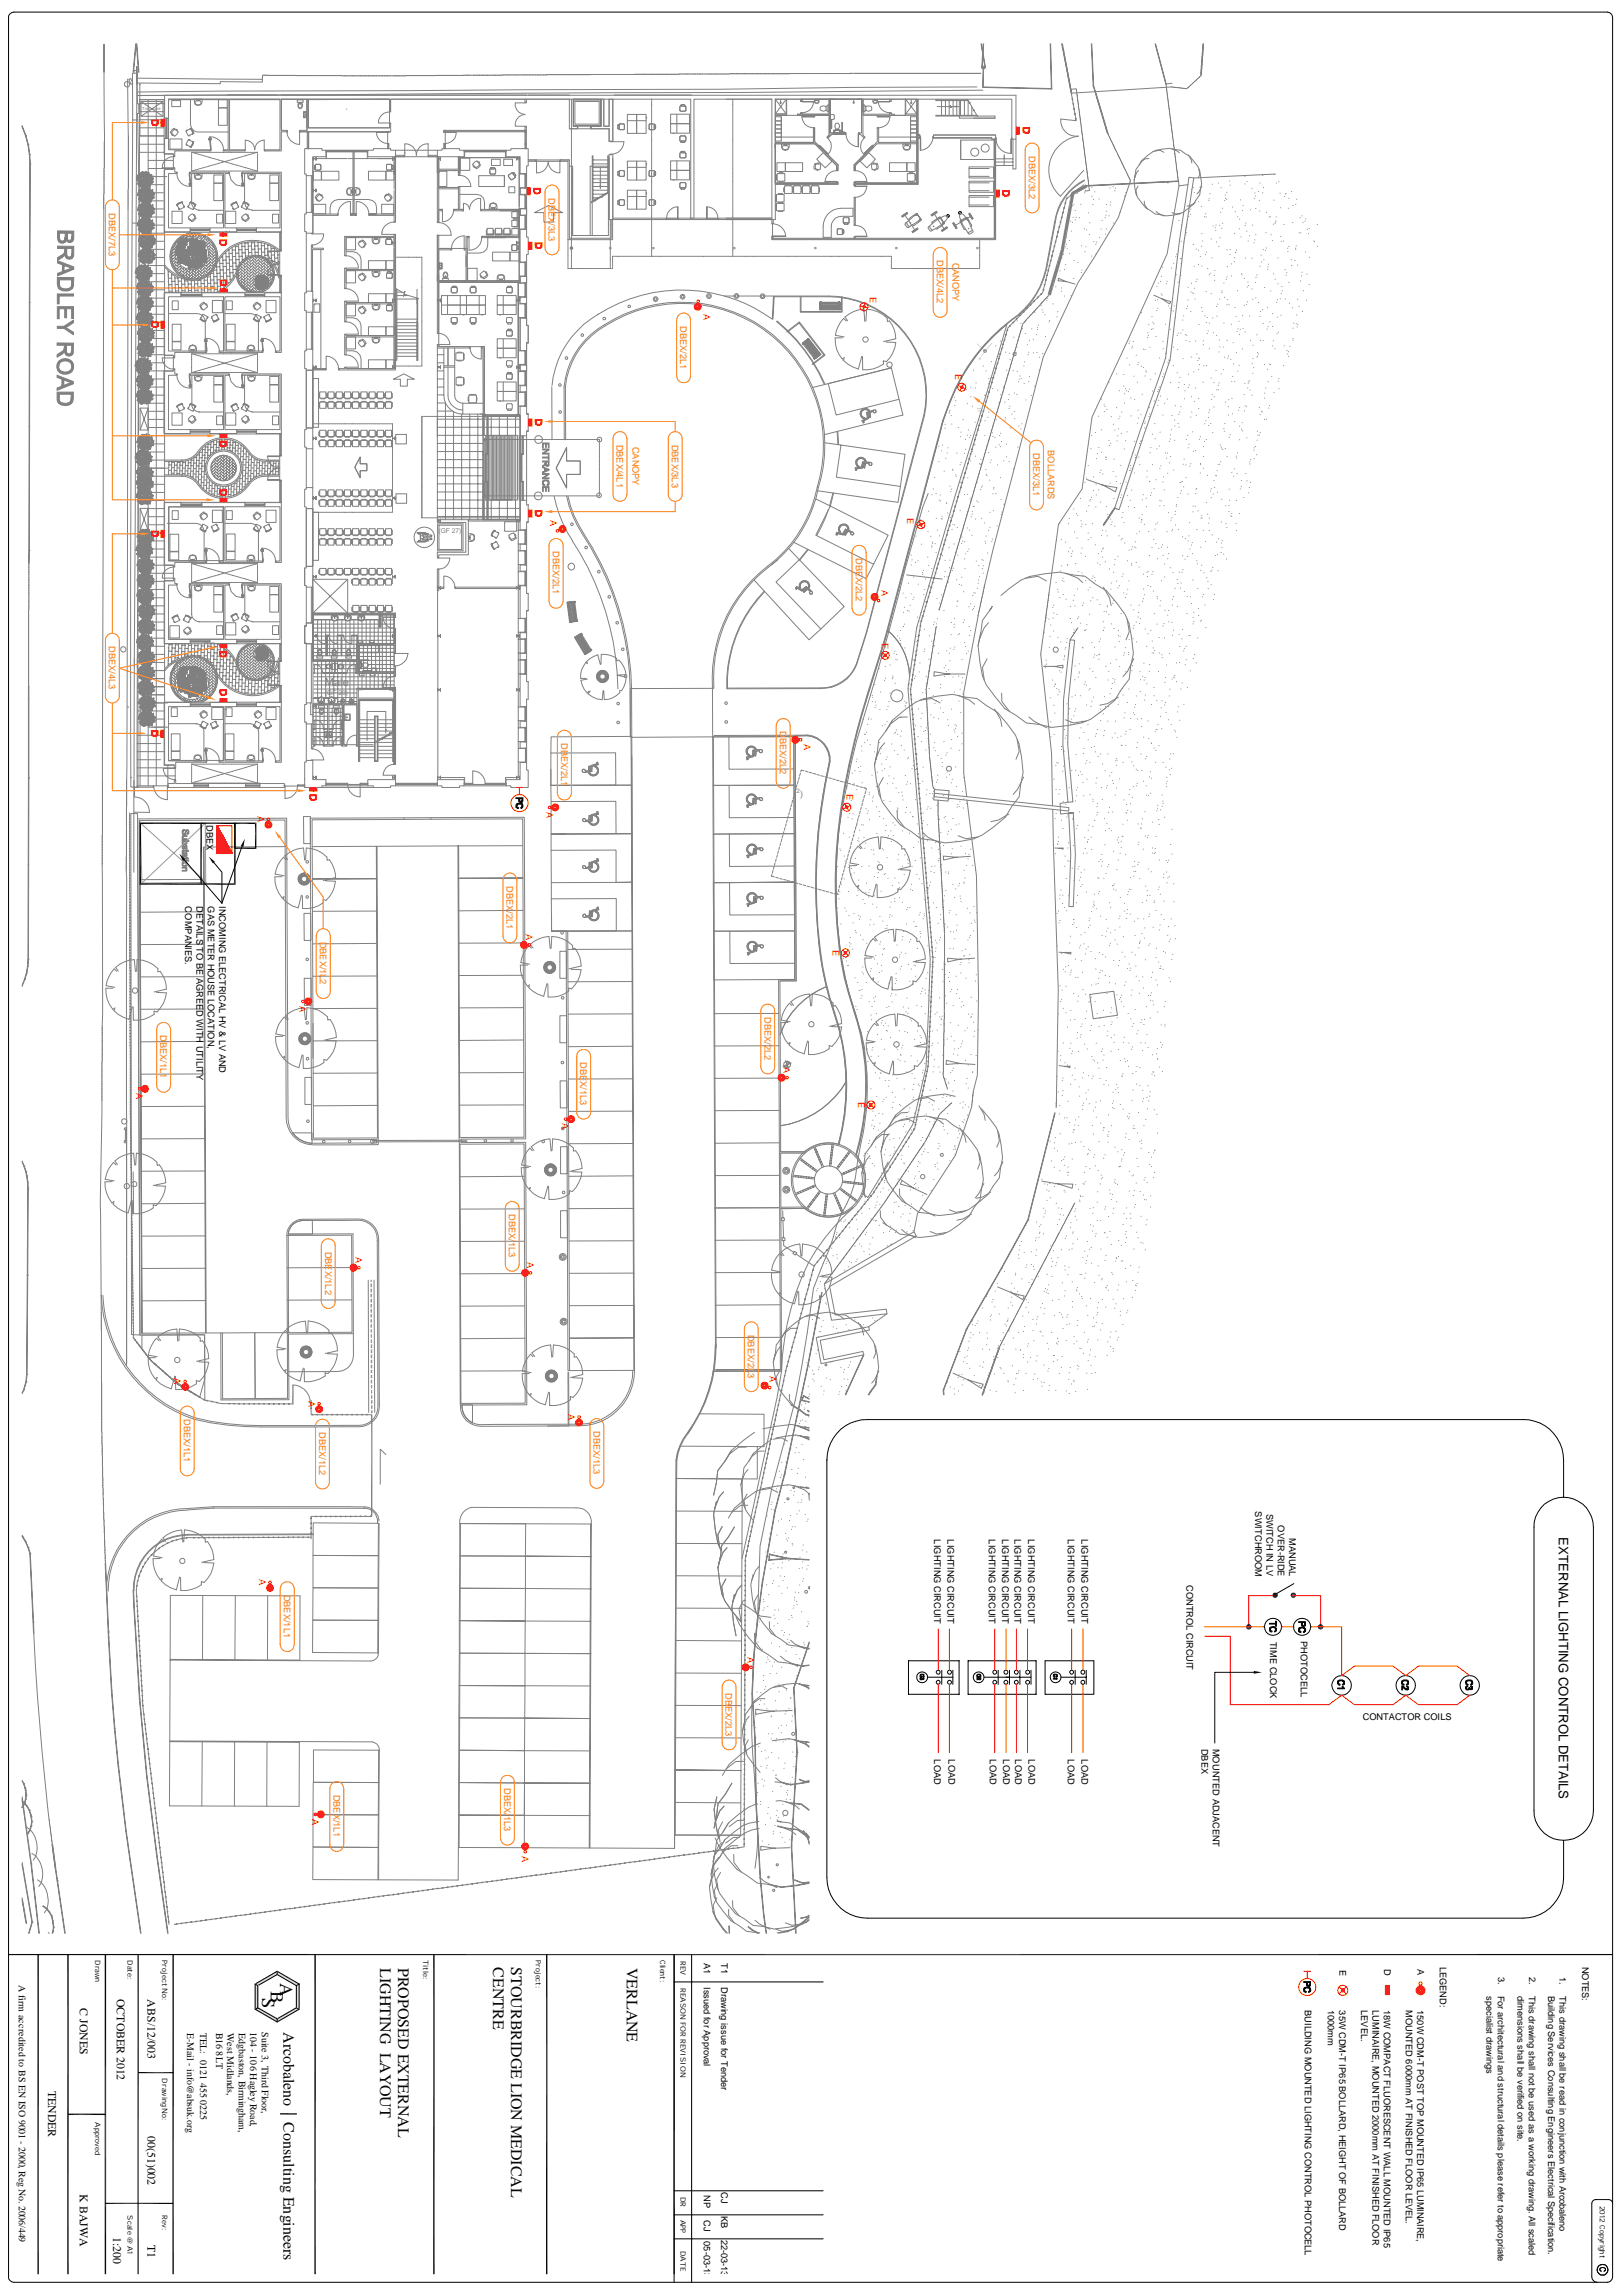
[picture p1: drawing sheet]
<svg xmlns="http://www.w3.org/2000/svg" width="594mm" height="841mm" viewBox="0 0 594 841" stroke-linecap="round" stroke-linejoin="round" font-family="sans-serif">
<defs><g id="words">
<g font-size="6.8">
<text x="99.1" y="729.6" transform="rotate(90 99.1 729.6)">B</text>
<text x="102.6" y="726.6" transform="rotate(90 102.6 726.6)">A</text>
<text x="96" y="732.1" transform="rotate(90 96 732.1)">S</text>
</g>
<g font-size="5.8">
<text x="139.3" y="721.1" transform="rotate(90 139.3 721.1)">LIGHTING LAYOUT</text>
<text x="145.9" y="721.1" transform="rotate(90 145.9 721.1)">PROPOSED EXTERNAL</text>
<text x="180.6" y="721" transform="rotate(90 180.6 721)">CENTRE</text>
<text x="187.2" y="720.9" transform="rotate(90 187.2 720.9)">STOURBRIDGE LION MEDICAL</text>
<text x="229.5" y="721.1" transform="rotate(90 229.5 721.1)">VERLANE</text>
<text x="103.9" y="744.7" transform="rotate(90 103.9 744.7)">Arcobaleno</text>
<text x="103.9" y="777.8" transform="rotate(90 103.9 777.8)">Consulting Engineers</text>
</g>
<text font-size="4.8" x="570.9" y="563.4" transform="rotate(90 570.9 563.4)">EXTERNAL LIGHTING CONTROL DETAILS</text>
<g font-size="4.3">
<text x="29.2" y="736" transform="rotate(90 29.2 736)">C JONES</text>
<text x="42.8" y="732.5" transform="rotate(90 42.8 732.5)">OCTOBER 2012</text>
<text x="54" y="732.7" transform="rotate(90 54 732.7)">ABS/12/003</text>
<text x="17.7" y="766.1" transform="rotate(90 17.7 766.1)">TENDER</text>
<text x="54" y="782.8" transform="rotate(90 54 782.8)">00(51)002</text>
<text x="29.2" y="804.1" transform="rotate(90 29.2 804.1)">K BAJWA</text>
<text x="41.4" y="819.9" transform="rotate(90 41.4 819.9)">1:200</text>
<text x="54" y="822.7" transform="rotate(90 54 822.7)">T1</text>
</g>
<text font-size="4.1" fill="#808080" x="119" y="251.5">Male</text>
<g font-size="3.6">
<text x="6.9" y="727.3" transform="rotate(90 6.9 727.3)">A firm accredited to BS EN ISO 9001 - 2000, Reg No. 2006/449</text>
<text x="68.5" y="744.8" transform="rotate(90 68.5 744.8)">E-Mail - info@absuk.org</text>
<text x="73.3" y="744.8" transform="rotate(90 73.3 744.8)">TEL: 0121 455 0225</text>
<text x="79.2" y="744.8" transform="rotate(90 79.2 744.8)">B16 8LT</text>
<text x="83.2" y="744.8" transform="rotate(90 83.2 744.8)">West Midlands,</text>
<text x="87.5" y="744.8" transform="rotate(90 87.5 744.8)">Edgbaston, Birmingham,</text>
<text x="91.6" y="744.5" transform="rotate(90 91.6 744.5)">104 - 106 Hagley Road,</text>
<text x="95.8" y="744.7" transform="rotate(90 95.8 744.7)">Suite 3, Third Floor,</text>
</g>
<g font-size="3.4" fill="#ff7f00">
<text x="376.8" y="57.2" transform="rotate(90 376.8 57.2)">DBEX/3L2</text>
<text x="200.9" y="72.5" transform="rotate(90 200.9 72.5)">DBEX/3L3</text>
<text x="39.9" y="78" transform="rotate(90 39.9 78)">DBEX/7L3</text>
<text x="343.2" y="95.4" transform="rotate(90 343.2 95.4)">DBEX/4L2</text>
<text x="348.9" y="96.2" transform="rotate(90 348.9 96.2)">CANOPY</text>
<text x="249.2" y="119.4" transform="rotate(90 249.2 119.4)">DBEX/2L1</text>
<text x="225.8" y="162.9" transform="rotate(90 225.8 162.9)">DBEX/4L1</text>
<text x="231.6" y="163.7" transform="rotate(90 231.6 163.7)">CANOPY</text>
<text x="246" y="162.9" transform="rotate(90 246 162.9)">DBEX/3L3</text>
<text x="378.4" y="166" transform="rotate(90 378.4 166)">DBEX/3L1</text>
<text x="383.8" y="164.9" transform="rotate(90 383.8 164.9)">BOLLARDS</text>
<text x="202.4" y="202" transform="rotate(90 202.4 202)">DBEX/2L1</text>
<text x="313.4" y="204.6" transform="rotate(90 313.4 204.6)">DBEX/2L2</text>
<text x="39.9" y="236.8" transform="rotate(90 39.9 236.8)">DBEX/4L3</text>
<text x="285.7" y="268" transform="rotate(90 285.7 268)">DBEX/2L2</text>
<text x="205.5" y="272.3" transform="rotate(90 205.5 272.3)">DBEX/2L1</text>
<text x="185.5" y="324.6" transform="rotate(90 185.5 324.6)">DBEX/2L1</text>
<text x="117.2" y="345" transform="rotate(90 117.2 345)">DBEX/1L2</text>
<text x="280" y="372.6" transform="rotate(90 280 372.6)">DBEX/2L2</text>
<text x="58.7" y="379.4" transform="rotate(90 58.7 379.4)">DBEX/1L1</text>
<text x="212.5" y="389.2" transform="rotate(90 212.5 389.2)">DBEX/1L3</text>
<text x="186.4" y="445" transform="rotate(90 186.4 445)">DBEX/1L3</text>
<text x="119" y="458.7" transform="rotate(90 119 458.7)">DBEX/1L2</text>
<text x="273.9" y="489.1" transform="rotate(90 273.9 489.1)">DBEX/2L3</text>
<text x="67.3" y="520" transform="rotate(90 67.3 520)">DBEX/1L1</text>
<text x="116.8" y="524.8" transform="rotate(90 116.8 524.8)">DBEX/1L2</text>
<text x="217.3" y="524.5" transform="rotate(90 217.3 524.5)">DBEX/1L3</text>
<text x="104" y="584.4" transform="rotate(90 104 584.4)">DBEX/1L1</text>
<text x="265.8" y="620.4" transform="rotate(90 265.8 620.4)">DBEX/2L3</text>
<text x="122.1" y="657.6" transform="rotate(90 122.1 657.6)">DBEX/1L1</text>
<text x="184.7" y="655.3" transform="rotate(90 184.7 655.3)">DBEX/1L3</text>
</g>
<g font-size="3.4" fill="#f00">
<text x="318.6" y="109" transform="rotate(90 318.6 109)">E</text>
<text x="257.7" y="114.9" transform="rotate(90 257.7 114.9)">A</text>
<text x="349.8" y="137.2" transform="rotate(90 349.8 137.2)">E</text>
<text x="201.5" y="190.5" transform="rotate(90 201.5 190.5)">A</text>
<text x="332.2" y="189.9" transform="rotate(90 332.2 189.9)">E</text>
<text x="322.9" y="216.3" transform="rotate(90 322.9 216.3)">A</text>
<text x="323" y="235.6" transform="rotate(90 323 235.6)">E</text>
<text x="294.4" y="272.5" transform="rotate(90 294.4 272.5)">A</text>
<text x="310" y="291.1" transform="rotate(90 310 291.1)">E</text>
<text x="94.3" y="299.1" transform="rotate(90 94.3 299.1)">A</text>
<text x="200.2" y="297.5" transform="rotate(90 200.2 297.5)">A</text>
<text x="192.6" y="342.4" transform="rotate(90 192.6 342.4)">A</text>
<text x="305" y="348" transform="rotate(90 305 348)">E</text>
<text x="109.6" y="368.6" transform="rotate(90 109.6 368.6)">A</text>
<text x="287" y="391" transform="rotate(90 287 391)">A</text>
<text x="49.9" y="400.6" transform="rotate(90 49.9 400.6)">A</text>
<text x="314.3" y="403.8" transform="rotate(90 314.3 403.8)">E</text>
<text x="205.9" y="411.7" transform="rotate(90 205.9 411.7)">A</text>
<text x="130.2" y="460.7" transform="rotate(90 130.2 460.7)">A</text>
<text x="193" y="462.6" transform="rotate(90 193 462.6)">A</text>
<text x="63.8" y="505.1" transform="rotate(90 63.8 505.1)">A</text>
<text x="281.9" y="504.2" transform="rotate(90 281.9 504.2)">A</text>
<text x="112.9" y="513.3" transform="rotate(90 112.9 513.3)">A</text>
<text x="208.1" y="518.1" transform="rotate(90 208.1 518.1)">A</text>
<text x="94.9" y="578.8" transform="rotate(90 94.9 578.8)">A</text>
<text x="273.8" y="607.1" transform="rotate(90 273.8 607.1)">A</text>
<text x="114.3" y="666.4" transform="rotate(90 114.3 666.4)">A</text>
<text x="191.2" y="680.1" transform="rotate(90 191.2 680.1)">A</text>
</g>
<g font-size="3.4">
<text x="75.7" y="302.5" transform="rotate(90 75.7 302.5)">DBEX</text>
<text x="67.8" y="332.2" transform="rotate(90 67.8 332.2)">COMPANIES.</text>
<text x="72" y="332.1" transform="rotate(90 72 332.1)">DETAILS TO BE AGREED WITH UTILITY</text>
<text x="76.1" y="332.2" transform="rotate(90 76.1 332.2)">GAS METER HOUSE LOCATION,</text>
<text x="80.3" y="332" transform="rotate(90 80.3 332)">INCOMING ELECTRICAL HV &amp; LV AND</text>
<text x="459.7" y="553.8" transform="rotate(90 459.7 553.8)">SWITCHROOM</text>
<text x="463.9" y="554.8" transform="rotate(90 463.9 554.8)">SWITCH IN LV</text>
<text x="468" y="558.9" transform="rotate(90 468 558.9)">OVER-RIDE</text>
<text x="472.2" y="563.7" transform="rotate(90 472.2 563.7)">MANUAL</text>
<text x="342.1" y="564.2" transform="rotate(90 342.1 564.2)">LIGHTING CIRCUIT</text>
<text x="347" y="564.2" transform="rotate(90 347 564.2)">LIGHTING CIRCUIT</text>
<text x="362.2" y="564.2" transform="rotate(90 362.2 564.2)">LIGHTING CIRCUIT</text>
<text x="367.1" y="564.2" transform="rotate(90 367.1 564.2)">LIGHTING CIRCUIT</text>
<text x="371.6" y="564.2" transform="rotate(90 371.6 564.2)">LIGHTING CIRCUIT</text>
<text x="376.6" y="564.2" transform="rotate(90 376.6 564.2)">LIGHTING CIRCUIT</text>
<text x="391.1" y="564.2" transform="rotate(90 391.1 564.2)">LIGHTING CIRCUIT</text>
<text x="396.1" y="564.2" transform="rotate(90 396.1 564.2)">LIGHTING CIRCUIT</text>
<text x="434.6" y="580.8" transform="rotate(90 434.6 580.8)">CONTROL CIRCUIT</text>
<text x="465.2" y="601.6" transform="rotate(90 465.2 601.6)">TIME CLOCK</text>
<text x="476.5" y="601.4" transform="rotate(90 476.5 601.4)">PHOTOCELL</text>
<text x="499.1" y="630.2">CONTACTOR COILS</text>
<text x="440" y="640.8" transform="rotate(90 440 640.8)">DBEX</text>
<text x="444.2" y="640.8" transform="rotate(90 444.2 640.8)">MOUNTED ADJACENT</text>
<text x="342.1" y="644.8" transform="rotate(90 342.1 644.8)">LOAD</text>
<text x="347.4" y="644.8" transform="rotate(90 347.4 644.8)">LOAD</text>
<text x="362.5" y="644.8" transform="rotate(90 362.5 644.8)">LOAD</text>
<text x="367.4" y="644.8" transform="rotate(90 367.4 644.8)">LOAD</text>
<text x="371.9" y="644.8" transform="rotate(90 371.9 644.8)">LOAD</text>
<text x="376.7" y="644.8" transform="rotate(90 376.7 644.8)">LOAD</text>
<text x="391.2" y="644.8" transform="rotate(90 391.2 644.8)">LOAD</text>
<text x="396.1" y="644.8" transform="rotate(90 396.1 644.8)">LOAD</text>
<text x="257.8" y="719.4" transform="rotate(90 257.8 719.4)">A1</text>
<text x="264.1" y="719.4" transform="rotate(90 264.1 719.4)">T1</text>
<text x="490.6" y="721.9" transform="rotate(90 490.6 721.9)">E</text>
<text x="507" y="721.7" transform="rotate(90 507 721.7)">D</text>
<text x="519.2" y="721.7" transform="rotate(90 519.2 721.7)">A</text>
<text x="527.4" y="720.7" transform="rotate(90 527.4 720.7)">LEGEND:</text>
<text x="548.7" y="724.4" transform="rotate(90 548.7 724.4)">3.</text>
<text x="560.1" y="724.4" transform="rotate(90 560.1 724.4)">2.</text>
<text x="571.2" y="724.4" transform="rotate(90 571.2 724.4)">1.</text>
<text x="579.5" y="720.7" transform="rotate(90 579.5 720.7)">NOTES:</text>
<text x="257.8" y="728.1" transform="rotate(90 257.8 728.1)">Issued for Approval</text>
<text x="264.1" y="728.2" transform="rotate(90 264.1 728.2)">Drawing issue for Tender</text>
<text x="544.5" y="731.5" transform="rotate(90 544.5 731.5)">specialist drawings</text>
<text x="548.6" y="731.3" transform="rotate(90 548.6 731.3)">For architectural and structural details please refer to appropriate</text>
<text x="555.8" y="731.5" transform="rotate(90 555.8 731.5)">dimensions shall be verified on site.</text>
<text x="560" y="731.5" transform="rotate(90 560 731.5)">This drawing shall not be used as a working drawing. All scaled</text>
<text x="567" y="731.4" transform="rotate(90 567 731.4)">Building Services Consulting Engineers Electrical Specification.</text>
<text x="571.2" y="731.5" transform="rotate(90 571.2 731.5)">This drawing shall be read in conjunction with Arcobaleno</text>
<text x="477.9" y="736.6" transform="rotate(90 477.9 736.6)">BUILDING MOUNTED LIGHTING CONTROL PHOTOCELL</text>
<text x="486.3" y="736.5" transform="rotate(90 486.3 736.5)">1000mm</text>
<text x="490.5" y="736.7" transform="rotate(90 490.5 736.7)">35W CDM-T IP65 BOLLARD, HEIGHT OF BOLLARD</text>
<text x="498.6" y="736.6" transform="rotate(90 498.6 736.6)">LEVEL.</text>
<text x="502.8" y="736.6" transform="rotate(90 502.8 736.6)">LUMINAIRE, MOUNTED 2000mm AT FINISHED FLOOR</text>
<text x="506.9" y="736.5" transform="rotate(90 506.9 736.5)">18W COMPACT FLUORESCENT WALL MOUNTED IP65</text>
<text x="514.9" y="736.6" transform="rotate(90 514.9 736.6)">MOUNTED 6000mm AT FINISHED FLOOR LEVEL.</text>
<text x="519.1" y="736.5" transform="rotate(90 519.1 736.5)">150W CDM-T POST TOP MOUNTED IP65 LUMINAIRE,</text>
<text x="264.1" y="803.4" transform="rotate(90 264.1 803.4)">CJ</text>
<text x="257.8" y="804.5" transform="rotate(90 257.8 804.5)">NP</text>
<text x="257.8" y="813.7" transform="rotate(90 257.8 813.7)">CJ</text>
<text x="264.1" y="812.1" transform="rotate(90 264.1 812.1)">KB</text>
<text x="257.8" y="821.3" transform="rotate(90 257.8 821.3)">05-03-13</text>
<text x="264.1" y="820.7" transform="rotate(90 264.1 820.7)">22-03-13</text>
</g>
<text font-size="3.3" fill="#808080" x="293" y="292.2">)</text>
<g font-size="2.7">
<text x="34.8" y="718.3" transform="rotate(90 34.8 718.3)">Drawn</text>
<text x="46.7" y="718.3" transform="rotate(90 46.7 718.3)">Date:</text>
<text x="59.4" y="718.3" transform="rotate(90 59.4 718.3)">Project No:</text>
<text x="154.9" y="718.3" transform="rotate(90 154.9 718.3)">Title:</text>
<text x="196.3" y="718.3" transform="rotate(90 196.3 718.3)">Project:</text>
<text x="241.8" y="718.3" transform="rotate(90 241.8 718.3)">Client:</text>
<text x="249.3" y="718.6" transform="rotate(90 249.3 718.6)">REV</text>
<text x="249.3" y="728.5" transform="rotate(90 249.3 728.5)">REASON FOR REVISION</text>
<text x="59.4" y="761.6" transform="rotate(90 59.4 761.6)">Drawing No:</text>
<text x="34.8" y="777.7" transform="rotate(90 34.8 777.7)">Approved</text>
<text x="249.3" y="805" transform="rotate(90 249.3 805)">DR</text>
<text x="586" y="808.3" transform="rotate(90 586 808.3)">2012 Copyright</text>
<text x="46.7" y="811.8" transform="rotate(90 46.7 811.8)">Scale @ A1</text>
<text x="59.4" y="811.8" transform="rotate(90 59.4 811.8)">Rev:</text>
<text x="249.3" y="813.4" transform="rotate(90 249.3 813.4)">APP</text>
<text x="249.3" y="824.9" transform="rotate(90 249.3 824.9)">DATE</text>
</g>
<g font-size="2.5" fill="#808080">
<text x="160.6" y="195.2">(GF 27)</text>
<text x="119" y="254.5">(GF 20)</text>
</g>
<text font-size="2.3" fill="#808080" x="291.8" y="290.7">2</text>
<text font-size="1.5" fill="#808080" x="52.1" y="40.2">Tool store</text>
<g font-size=".7" fill="#808080">
<text x="220.4" y="65.9" transform="rotate(-180 220.4 65.9)">UP</text>
<text x="141.8" y="265.4" transform="rotate(-180 141.8 265.4)">UP</text>
</g>
</g></defs>
<path d="M202.9 181.8a46.9 46.9 0 0 0 6.8 16.4M207.5 181.8a41.3 41.3 0 0 0 5.9 14 107.5 107.5 0 0 1 17.4 56.5M208 181.8a38.6 38.6 0 0 0 5.8 13.7 107.2 107.2 0 0 1 17.5 56.8M209.6 198.2a101.7 101.7 0 0 1 16.7 54.2M325.1 231a22 22 0 0 1 7.5 21.5l8.1 98.8-1.5 39.9-4.9 20.8-16.5 26.9-1.7-1.4a13.6 13.6 0 0 0-2.5-14.1 96.4 96.4 0 0 0 3.5-18.2l-.1-2.5a84.5 84.5 0 0 0-5.2-35.9 123.7 123.7 0 0 1-5.6-35.8 230 230 0 0 1 12.7-79.4zM267 270h-6l.1 17.8 29.7-.1-.1-5.9" fill="none" stroke="#808080" stroke-width=".37"/>
<path d="M48.8 582.9h.1" fill="none" stroke="#808080" stroke-width=".37"/>
<path d="M48.8 582.9l.3 4.7z" fill-rule="evenodd" fill="#808080"/>
<path d="M48.8 582.9l.3 4.7z" fill="none" stroke="#808080" stroke-width=".37"/>
<path d="M48.9 587.6h.1" fill="none" stroke="#808080" stroke-width=".37"/>
<path d="M48.9 587.6l2.3 35z" fill-rule="evenodd" fill="#808080"/>
<path d="M48.9 587.6l2.3 35z" fill="none" stroke="#808080" stroke-width=".37"/>
<path d="M51.1 622.6h.1" fill="none" stroke="#808080" stroke-width=".37"/>
<path d="M51.1 622.6l2.7 28.3z" fill-rule="evenodd" fill="#808080"/>
<path d="M51.1 622.6l2.7 28.3z" fill="none" stroke="#808080" stroke-width=".37"/>
<path d="M53.7 650.9h.1" fill="none" stroke="#808080" stroke-width=".37"/>
<path d="M53.7 650.9l3.9 29.3z" fill-rule="evenodd" fill="#808080"/>
<path d="M53.7 650.9l3.9 29.3z" fill="none" stroke="#808080" stroke-width=".37"/>
<path d="M57.4 680.2h.1" fill="none" stroke="#808080" stroke-width=".37"/>
<g fill="#808080">
<path d="M57.5 680.2l4.1 28.2z"/>
<path d="M57.4 680.2l4.2 28.2z"/>
<path d="M57.4 680.2l4.1 28.2z"/>
</g>
<path d="M57.4 680.2l4.2 28.2z" fill="none" stroke="#808080" stroke-width=".37"/>
<g fill="#808080">
<path d="M11.3 683.1l3 25.3z"/>
<path d="M11.3 683.1l3.1 25.3z"/>
<path d="M11.4 683.1l3 25.3z"/>
</g>
<path d="M11.3 683.1l3.1 25.3z" fill="none" stroke="#808080" stroke-width=".37"/>
<path d="M11.5 683.1h.1" fill="none" stroke="#808080" stroke-width=".37"/>
<g fill="#808080">
<path d="M8 659.2l3.4 23.9z"/>
<path d="M8 659.2l3.5 23.9z"/>
<path d="M8 658.6l3.5 24.5z"/>
</g>
<path d="M8 658.6l3.5 24.5-3.5-23.9" fill="none" stroke="#808080" stroke-width=".37"/>
<path d="M8 658.5l.1 .1" fill="none" stroke="#808080" stroke-width=".37"/>
<path d="M300.9 473.7h.2" fill="none" stroke="#808080" stroke-width=".37"/>
<path d="M300.9 473.7l-5.1 26.7z" fill-rule="evenodd" fill="#808080"/>
<path d="M300.9 473.7l-5.1 26.7z" fill="none" stroke="#808080" stroke-width=".37"/>
<path d="M296 500.4h.1" fill="none" stroke="#808080" stroke-width=".37"/>
<path d="M295.8 500.4l-8.5 39.8z" fill-rule="evenodd" fill="#808080"/>
<path d="M295.8 500.4l-8.5 39.8z" fill="none" stroke="#808080" stroke-width=".37"/>
<path d="M287.4 540.2h.1" fill="none" stroke="#808080" stroke-width=".37"/>
<path d="M287.3 540.2l-3.5 13.4z" fill-rule="evenodd" fill="#808080"/>
<path d="M287.3 540.2l-3.5 13.4z" fill="none" stroke="#808080" stroke-width=".37"/>
<path d="M283.8 553.6h.1" fill="none" stroke="#808080" stroke-width=".37"/>
<path d="M283.8 553.6l-4.7 26.4z" fill-rule="evenodd" fill="#808080"/>
<path d="M283.8 553.6l-4.7 26.4z" fill="none" stroke="#808080" stroke-width=".37"/>
<path d="M279.1 580h.1" fill="none" stroke="#808080" stroke-width=".37"/>
<path d="M279.1 580l-1.7 13.5z" fill-rule="evenodd" fill="#808080"/>
<path d="M279.1 580l-1.7 13.5z" fill="none" stroke="#808080" stroke-width=".37"/>
<path d="M277.4 593.5h.1" fill="none" stroke="#808080" stroke-width=".37"/>
<path d="M277.4 593.5l-1.4 13.7z" fill-rule="evenodd" fill="#808080"/>
<path d="M277.4 593.5l-1.4 13.7z" fill="none" stroke="#808080" stroke-width=".37"/>
<path d="M276 607.2h.1" fill="none" stroke="#808080" stroke-width=".37"/>
<path d="M276 607.2l-.6 13.5z" fill-rule="evenodd" fill="#808080"/>
<path d="M276 607.2l-.6 13.5z" fill="none" stroke="#808080" stroke-width=".37"/>
<path d="M275.4 620.7h.1" fill="none" stroke="#808080" stroke-width=".37"/>
<path d="M275.4 620.7l1.2 16.1z" fill-rule="evenodd" fill="#808080"/>
<path d="M275.4 620.7l1.2 16.1z" fill="none" stroke="#808080" stroke-width=".37"/>
<path d="M276.6 636.8h.1" fill="none" stroke="#808080" stroke-width=".37"/>
<path d="M276.4 636.8l.6 24.1z" fill-rule="evenodd" fill="#808080"/>
<path d="M276.4 636.8l.6 24.1z" fill="none" stroke="#808080" stroke-width=".37"/>
<path d="M276.9 660.9h.1" fill="none" stroke="#808080" stroke-width=".37"/>
<path d="M276.9 660.9l1.7 27.3z" fill-rule="evenodd" fill="#808080"/>
<path d="M276.9 660.9l1.7 27.3z" fill="none" stroke="#808080" stroke-width=".37"/>
<path d="M278.4 688.2h.1" fill="none" stroke="#808080" stroke-width=".37"/>
<path d="M278.4 688.2l1.4 13.6z" fill-rule="evenodd" fill="#808080"/>
<path d="M278.4 688.2l1.4 13.6z" fill="none" stroke="#808080" stroke-width=".37"/>
<path d="M279.7 701.8h.1" fill="none" stroke="#808080" stroke-width=".37"/>
<g fill="#808080">
<path d="M279.7 701.8l1.1 6.6z"/>
<path d="M279.7 701.8l1 6.6z"/>
</g>
<path d="M279.7 701.8l1.1 6.6z" fill="none" stroke="#808080" stroke-width=".37"/>
<g fill="#808080">
<path d="M11.7 704.4l-1.2 4z"/>
<path d="M11.7 704.4l-1.1 4z"/>
<path d="M11.7 704.4l-1 4z"/>
<path d="M11.8 704.4l-1.1 4z"/>
</g>
<path d="M11.7 704.4l-1.2 4z" fill="none" stroke="#808080" stroke-width=".37"/>
<path d="M11.9 704.4h.1" fill="none" stroke="#808080" stroke-width=".37"/>
<g fill="#808080">
<path d="M8 683.1l3.8 21.3z"/>
<path d="M8 683.1l3.9 21.3z"/>
<path d="M8 682.6l3.9 21.8z"/>
</g>
<path d="M8 682.6l3.9 21.8-3.9-21.3" fill="none" stroke="#808080" stroke-width=".37"/>
<path d="M8 682.5l.1 .1" fill="none" stroke="#808080" stroke-width=".37"/>
<path d="M360.1 24.8h.2" fill="none" stroke="#808080" stroke-width=".37"/>
<path d="M360.1 24.8l-.2 7.1z" fill-rule="evenodd" fill="#808080"/>
<path d="M360.1 24.8l-.2 7.1z" fill="none" stroke="#808080" stroke-width=".37"/>
<path d="M359.9 31.9l.1 .1" fill="none" stroke="#808080" stroke-width=".37"/>
<path d="M360 31.9l25.1 .7z" fill-rule="evenodd" fill="#808080"/>
<path d="M360 31.9l25.1 .7z" fill="none" stroke="#808080" stroke-width=".37"/>
<path d="M385.2 32.5l-.1 .1" fill="none" stroke="#808080" stroke-width=".37"/>
<g fill="#808080">
<path d="M384.6 16.1l.5 16.4z"/>
<path d="M384.6 16.1l.6 16.4z"/>
<path d="M384.7 16.1l.5 16.4z"/>
</g>
<g fill="none" stroke="#808080" stroke-width=".37">
<path d="M384.6 16.1l.6 16.4zM391.2 79.6v.3M391.3 79.3v.2M391.4 78.9l-.1 .3M391.5 78.2l-.1 .6M391.6 77.8v.3M391.7 77.5l-.1 .2M391.8 76.4v.2M391.8 76.7l-.1 .6M391.9 76v.2M392.1 74.9v.2M392.1 75.3l-.2 .6"/>
<path d="M392.2 74.5v.3M392.3 74.2v.3M392.4 73.1v.2M392.4 73.4l-.1 .6M392.5 72.8v.1M392.6 72.3l-.1 .3M392.7 72l-.1 .2M392.8 71.2v.3M392.8 71.7l-.1 .1M393 70.8l-.1 .3M393.4 70.6l-.2 .1M393.7 70.5l-.3 .1"/>
<path d="M394 70.2l-.2 .2M394.4 70l-.3 .2M394.6 69.9l-.1 .1M395 69.7l-.2 .2M395.3 69.5l-.2 .1M395.6 69.4l-.2 .1M396 69.2l-.3 .1M396.3 69l-.2 .1M396.6 68.9h-.2M396.9 68.6l-.2 .2M397.3 68.4l-.2 .2M397.6 68.3l-.3 .1"/>
<path d="M397.8 68.1l-.1 .2M386.8 99.3l-.1 .6M386.9 99l-.1 .2M387 98.6l-.1 .2M387.1 98.2v.3M387.3 97.9l-.1 .3M387.3 97.6v.2M387.4 97.2l-.1 .2M387.5 96.8v.3M387.8 96.1l-.2 .6M387.9 95.8l-.1 .2M387.9 95.4v.2"/>
<path d="M388.4 94l-.4 1.3M388.5 93.7v.1M388.6 93.2l-.1 .3M388.8 92.6l-.2 .6M388.9 92.2v.3M389 91.9v.2M389.1 91.3l-.1 .4M389.3 90.6l-.2 .6M389.4 89.9l-.1 .6M389.5 89.5v.3M389.6 88.4v.3M389.6 88.8l-.1 .6"/>
<path d="M389.7 88.1v.2M389.8 87.7l-.1 .2M389.9 87.3l-.1 .3M390 86.6v.2M390 87l-.1 .2M390.1 86.2v.3M390.1 85.9v.2M390.2 85.1v.3M390.2 85.5l-.1 .2M390.3 84.8v.2M390.4 84.4v.2M390.6 83.3v.2"/>
<path d="M390.6 83.7l-.2 .6M390.7 82.9v.3M390.7 82.6v.2M390.8 82.2l-.1 .2M390.9 81.5v.2M390.9 81.8l-.1 .3M391 81.1v.3M391.2 80v.3M391.2 80.4l-.2 .6M374.3 119.7l-.1 .2M374.4 119.3v.3M374.6 119l-.1 .2"/>
<path d="M374.8 118.5l-.2 .3M375.1 118.1l-.2 .3M375.3 117.9l-.1 .2M375.6 117.6l-.2 .2M375.8 117.4l-.1 .1M376 117l-.2 .3M376.3 116.8l-.2 .2M376.5 116.5l-.2 .2M376.8 116.3l-.2 .1M377 116l-.1 .2M377.3 115.7l-.2 .2M377.5 115.4l-.1 .2"/>
<path d="M377.8 115.2l-.2 .1M378 114.9l-.1 .2M378.3 114.6l-.2 .2M378.5 114.3l-.1 .2M378.8 114.1l-.2 .1M379.1 113.8l-.2 .2M379.3 113.5l-.2 .2M379.6 113.2l-.2 .2M379.8 113l-.2 .1M380.1 112.7l-.2 .2M380.3 112.4l-.1 .2M380.6 112.1l-.2 .2"/>
<path d="M380.8 111.9l-.1 .1M381 111.6l-.1 .2M381.3 111.3l-.2 .2M381.5 111l-.2 .2M381.8 110.8l-.2 .1M382 110.5l-.2 .2M382.3 110.3l-.2 .1M382.5 109.9l-.1 .2M382.8 109.7l-.2 .1M383 109.4l-.1 .2M383.3 109.2l-.2 .1M383.5 108.8l-.1 .3"/>
<path d="M383.8 108.6l-.2 .1M384 108.3l-.1 .2M384.3 107.9l-.2 .3M384.4 107.6v.1M384.7 106.5l-.2 .9M384.8 106.1v.3M385 105.8l-.1 .1M385.1 105.4l-.1 .2M385.2 104.7l-.1 .6M385.4 104.3l-.1 .3M385.5 104l-.1 .2M385.6 103.6l-.1 .2"/>
<path d="M385.7 103.2l-.1 .3M385.7 102.9v.3M385.9 102.6l-.1 .2M386 102.2l-.1 .2M386.1 101.8l-.1 .3M386.2 101.5v.2M386.4 100.8l-.2 .6M386.5 100.4l-.1 .2M386.6 100l-.1 .3M368.4 140l-.2 .6M368.5 139.6v.3M368.6 139.3v.2"/>
<path d="M368.7 138.9l-.1 .2M368.9 138.2l-.2 .6M369.1 137.9l-.1 .1M369.3 136.8l-.2 .9M369.4 136.4v.3M369.6 136.1l-.1 .2M369.7 135.3l-.1 .6M369.8 135v.2M370 134.6l-.1 .3M370.1 134.3l-.1 .2M370.4 133.2l-.3 .9M370.5 132.9l-.1 .2"/>
<path d="M370.6 132.5l-.1 .2M370.7 132.1l-.1 .3M370.8 131.8v.2M371 131.1l-.2 .6M371.1 130.8l-.1 .1M371.2 130.3v.3M371.5 129.3l-.2 .9M371.6 129l-.1 .1M371.8 128.6l-.1 .2M372 127.5l-.2 1M372.1 127.2v.2M372.4 126.4l-.2 .6"/>
<path d="M372.4 126.1v.3M372.5 125.8v.1M372.9 124.7l-.3 .9M373 124.3l-.1 .3M373 124v.1M373.4 122.9l-.3 .9M373.5 122.5v.3M373.6 122.2l-.1 .2M373.7 121.8l-.1 .2M373.8 121.4l-.1 .3M373.9 121.1v.3M374.1 120.8l-.1 .2"/>
<path d="M374.1 120.4v.2M374.2 120l-.1 .3M362.5 159.9v.2M362.7 159.5l-.1 .3M362.9 158.9l-.2 .6M363 158.5l-.1 .2M363.1 158.1v.3M363.3 157.4l-.2 .6M363.4 157.1l-.1 .2M363.5 156.7v.2M363.8 155.6l-.2 1M363.9 155.3l-.1 .3"/>
<path d="M364.1 155l-.1 .1M364.3 153.9l-.2 .9M364.4 153.5v.3M364.6 153.2l-.1 .2M364.7 152.8l-.1 .2M364.7 152.4v.3M364.8 152.1v.2M365 151.8l-.1 .2M365.1 151.4l-.1 .2M365.2 151l-.1 .2M365.3 150.7l-.1 .2M365.4 150.3l-.1 .3"/>
<path d="M365.5 150l-.1 .1M365.7 149.2l-.2 .6M365.8 148.9v.2M365.9 148.5l-.1 .3M366 148.2l-.1 .2M366.1 147.8l-.1 .2M366.2 147.4v.3M366.4 146.8l-.1 .5M366.5 146.4l-.1 .2M366.6 146l-.1 .2M366.7 145.7v.2M366.9 145.3l-.1 .3"/>
<path d="M366.9 145v.2M367 144.6l-.1 .2M367.1 144.2v.3M367.5 143.2l-.3 .9M367.5 142.9v.1M367.7 142.4l-.1 .3M368 141.4l-.3 1M368 141.1v.2M368.2 140.7l-.1 .2M356.7 179.9v.2M356.9 179.5l-.1 .3M357 179.2l-.1 .2"/>
<path d="M357 178.8v.2M357.1 178.4v.3M357.4 177.7l-.2 .6M357.5 177.4l-.1 .2M357.5 177v.2M357.8 176.3l-.2 .6M357.9 176l-.1 .1M358 175.5l-.1 .3M358.1 175.2v.3M358.3 174.5l-.2 .6M358.4 174.2l-.1 .2M358.5 173.8v.2"/>
<path d="M358.8 172.7l-.2 1M358.9 172.4l-.1 .2M359.2 171.6l-.2 .6M359.3 171l-.1 .6M359.4 170.6v.2M359.7 169.9l-.2 .6M359.7 169.5v.3M359.8 169.2v.2M360 168.9l-.1 .1M360.3 167.8l-.3 .9M360.4 167.4l-.1 .3M360.5 167.1l-.1 .1"/>
<path d="M360.7 166.3l-.2 .6M360.8 166v.2M360.9 165.6l-.1 .3M361 165.3l-.1 .2M361.1 164.9l-.1 .2M361.2 164.5v.3M361.4 164.2l-.1 .3M361.4 163.9v.2M361.6 163.1l-.2 .6M361.7 162.8v.2M361.9 162.4l-.1 .3M361.9 162.1v.1"/>
<path d="M362 161.7l-.1 .2M362.1 161.3v.3M362.4 160.6l-.2 .6M362.5 160.3l-.1 .2M351.1 199.1l-.2 .9M351.2 198.7v.3M351.4 198.4l-.1 .2M351.5 198l-.1 .2M351.6 197.3l-.1 .6M351.7 197v.2M351.9 196.6l-.1 .2M352 196.2l-.1 .3"/>
<path d="M352 195.9v.2M352.1 195.5v.3M352.3 195.2l-.1 .2M352.4 194.8l-.1 .2M352.6 194.1l-.2 .6M352.8 193.4l-.2 .6M352.9 193.1l-.1 .1M353 192.6l-.1 .3M353.1 192.3v.3M353.3 191.6l-.2 .6M353.4 191.3l-.1 .2M353.5 190.9v.2"/>
<path d="M353.7 190.5l-.1 .3M353.8 189.9l-.1 .5M353.9 189.5l-.1 .2M354.2 188.4l-.2 .9M354.3 188.1l-.1 .1M354.4 187.6v.3M354.8 186.6l-.3 1M354.8 186.3v.2M355 185.9l-.1 .2M355.3 184.9l-.3 .9M355.3 184.5v.2M355.6 183.8l-.2 .5"/>
<path d="M355.7 183.4l-.1 .3M355.8 183.1v.2M355.9 182.7v.2M356.1 182l-.2 .6M356.2 181.6v.3M356.4 181.3l-.1 .3M356.4 181v.1M356.6 180.2l-.2 .6M345.1 219.7l-.2 .6M345.2 219.4l-.1 .3M345.3 219.1l-.1 .1M345.4 218.6v.3"/>
<path d="M345.7 217.6l-.3 1M345.8 217.3v.2M345.9 216.9v.2M346.2 215.8l-.3 1M346.4 215.5l-.1 .2M346.5 215.1l-.1 .2M346.6 214.4l-.1 .6M346.7 214.1v.2M347 213l-.2 .9M347.1 212.6v.3M347.3 212.3l-.1 .2M347.6 211.2l-.3 .9"/>
<path d="M347.7 210.8l-.1 .3M347.8 210.5l-.1 .2M348 209.7l-.2 .6M348.1 209.4v.3M348.2 209.1l-.1 .2M348.3 208.7l-.1 .2M348.4 208.3l-.1 .3M348.5 208v.2M348.7 207.3l-.1 .6M348.8 207l-.1 .1M348.9 206.5l-.1 .3M349.2 205.5l-.2 .9"/>
<path d="M349.3 205.2l-.1 .1M349.4 204.8v.2M349.8 203.7l-.3 1M349.8 203.4v.2M350.1 202.6l-.2 .6M350.3 202l-.2 .6M350.4 201.6v.2M350.6 200.9l-.2 .6M350.7 200.5l-.1 .3M350.8 200.2v.1M341.3 239.6v.2M341.3 240l-.2 .6"/>
<path d="M341.5 238.5v.2M341.5 238.9l-.2 .6M341.6 237.4v.2M341.6 237.8l-.1 .6M341.7 237v.3M341.8 236.7l-.1 .2M341.8 236.3v.3M341.9 235.9v.3M342 235.6l-.1 .2M342 235.2v.3M342.1 234.8v.3M342.2 234.1l-.1 .6"/>
<path d="M342.2 233.7v.3M342.4 233l-.2 .6M342.4 232.6v.3M342.5 232.3v.2M342.6 231.9l-.1 .3M342.6 231.5v.3M342.6 231.2v.2M342.7 230.8l-.1 .3M342.7 230.4v.3M342.8 230.1v.2M342.9 229.6l-.1 .4M344 223.3v.2"/>
<path d="M344.2 223l-.1 .2M344.3 222.6l-.1 .2M344.3 222.2v.2M344.4 221.9v.2M344.6 221.5l-.1 .3M344.7 221.2l-.1 .2M344.8 220.8l-.1 .2M344.8 220.4v.3M339.3 252.4v.6M339.3 254.2v.3M339.3 253.1v.6M339.3 253.9v.2"/>
<path d="M339.3 251.7v.2M339.3 254.6v.2M339.3 255v.6M339.3 255.7v.3M339.3 252.1v.2M339.4 257.6l.1 .2M339.4 251.3v.3M339.4 256.1v.6M339.4 256.8v.6M339.5 257.9v.6M339.5 258.7v.6M339.5 251l-.1 .2"/>
<path d="M339.6 250.2v.3M339.6 259.4v.2M339.6 259.8v.6M339.6 250.6l-.1 .2M339.7 249.9l-.1 .2M339.8 249.1v.3M339.8 249.5l-.1 .2M339.9 248.8v.2M339.9 248v.3M339.9 248.4v.2M340 247.7v.2M340.1 246.9v.3"/>
<path d="M340.1 247.3l-.1 .2M340.2 246.6v.2M340.3 245.8v.3M340.3 246.2l-.1 .2M340.4 245.5v.2M340.5 244.4v.2M340.5 244.7l-.1 .6M340.6 244l-.1 .2M340.7 243.3v.2M340.7 243.6l-.1 .3M340.8 242.9v.2M340.9 242.2v.2"/>
<path d="M340.9 242.5l-.1 .3M341 241.8v.2M341 241.1v.2M341 241.4v.3M341.1 240.7v.2M339.6 260.9l.1 .2M339.6 260.5v.2M339.7 262.7l.1 .3M339.7 261.2v.3M339.7 261.6v1M339.8 264.2l.1 .2M339.8 263.1v.2"/>
<path d="M339.8 263.5v.2M339.8 263.8v.3M339.9 264.6v.9M339.9 265.7v.3M339.9 266.1v.2M339.9 266.5v.1M339.9 266.8v.6M339.9 267.6v.2M340 269.4l.1 .2M340 267.9v.6M340 268.7v.6M340.1 269.8v.6"/>
<path d="M340.1 270.5v.6M340.2 272.7l.1 .3M340.2 271.2v.3M340.2 271.6v.6M340.2 272.4v.2M340.3 273.1v.2M340.3 273.5v.9M340.4 276v.3M340.4 274.6v.6M340.4 275.4v.1M340.4 275.7v.3M340.4 276.8v.4"/>
<path d="M340.4 277.4l.1 .3M340.4 276.5v.2M340.5 278.2l.1 .1M340.5 277.7v.3M340.6 278.8l.1 .3M340.6 278.5v.3M340.7 279.3v.6M340.8 279.9v.3M340.8 280.4v.2M340.9 280.7v.6M341 282.1v.3M341 281.5v.6"/>
<path d="M341 282.6v.2M341 282.9l.1 .3M341.1 283.7l.1 .2M341.1 283.3v.2M341.2 284.4l.1 .3M341.2 284v.3M341.3 285.1l.1 .3M341.3 284.8v.2M341.4 285.5v.6M341.5 286.2v.3M341.5 286.6v.3M341.5 287v.6"/>
<path d="M341.6 288.1l.1 .3M341.6 287.7v.3M341.8 288.6l.2 .1M342 288.8l.1 .3M342.2 289.2l.1 .1M343.6 297v1.1M343.6 293.2v.6M343.6 294v.9M343.6 295.1v.6M343.6 295.9v.1M343.6 296.2v.6M343.6 298.2v.3"/>
<path d="M343.6 298.6v.3M343.7 299v.2M343.7 299.4v.2M343.7 299.7v.6M343.7 300.5v.3M343.7 300.8v.6M343.7 301.6v.3M343.7 301.9l.1 .3M343.8 302.4v.1M343.8 302.7v.6M343.8 303.5l.1 .2M343.9 303.8v.6"/>
<path d="M343.9 304.6v.6M344 305.3v.2M344 305.7v.6M344 306.4v.3M344 306.8l.1 .2M344.1 307.1v.3M344.1 307.5v.6M344.1 308.3l.1 .2M344.2 308.6v.6M344.2 309.4v.6M344.3 310.1v.2M344.3 310.5v.6"/>
<path d="M344.3 311.3v.1M344.3 311.6v.6M344.3 312.4v.6M344.3 313l.1 .3M344.4 313.5v.6M344.4 314.2v.3M344.4 314.6l.1 .2M344.5 314.9v.3M344.5 315.3v1M344.6 316.4v.6M344.6 317.2l.1 .9M344.7 318.3v.9"/>
<path d="M344.7 319.4l.1 .2M344.8 319.7v.3M344.8 320.2v.5M344.8 320.8v.3M344.8 321.3v.9M344.8 322.4v.2M344.9 322.7v.2M344.9 323.1v.9M344.9 324.2l.1 .3M345 324.6v.5M345 325.3v.3M345 325.7l.1 .2"/>
<path d="M345.1 326.1v.9M345.1 327.2l.1 .2M345.2 327.5v.6M345.2 328.3v.6M345.3 329v1M345.3 330.1v.3M345.3 330.5l.1 .2M345.4 330.8v.3M345.4 331.2v.6M345.4 332v.3M345.4 332.3v.6M345.4 333.1v.3"/>
<path d="M345.4 333.4l.1 .3M345.5 333.8v.2M345.5 334.2v.6M345.5 335l.1 .9M345.6 336.1v.6M345.6 336.7l.1 .3M345.7 337.2v.6M345.7 337.9v.3M345.7 338.3l.1 .2M345.8 338.6v.3M345.8 339v.6M345.8 339.7l.1 .3"/>
<path d="M345.9 340.1v.6M345.9 340.9v.6M345.9 352.5v.2M345.9 352.9v1M345.9 354v.6M345.9 354.8v.9M345.9 355.9v.6M345.9 356.6v.2M345.9 357v.6M345.9 357.7v1M345.9 358.8v.6M345.9 359.6v.2"/>
<path d="M345.9 359.9v.6M345.9 341.6v.4M345.9 342.2v.9M345.9 343.3v.6M345.9 344v.2M345.9 344.4v.6M345.9 345.1v1M345.9 346.2v.6M345.9 347v.9M345.9 348.1v.6M345.9 348.9v.1M345.9 349.2v.6"/>
<path d="M345.9 350v.9M345.9 351.1v.5M345.9 351.8v.2M345.9 352.2v.2M345.7 378.7v.6M345.7 379.4v.2M345.7 379.8v.6M345.8 373.8v.6M345.8 374.6v.9M345.8 375.7v.6M345.8 376.5v.1M345.8 376.8v.6"/>
<path d="M345.8 377.6v.5M345.8 378.2l-.1 .3M345.9 370.4v.3M345.9 360.7v.9M345.9 361.8v.6M345.9 362.6v.9M345.9 363.7v.6M345.9 364.4v.2M345.9 364.8v.6M345.9 365.5v1M345.9 366.6v.6M345.9 367.4v.9"/>
<path d="M345.9 368.5v.6M345.9 369.3v.1M345.9 369.6v.6M345.9 370.9v.6M345.9 371.6v.2M345.9 372v.6M345.9 372.7v.6M345.9 373.4l-.1 .3M345.4 393.8l.1 .4M345.4 393.1v.6M345.5 388.3v.9M345.5 389.4v.6"/>
<path d="M345.5 390.2v.9M345.5 391.3v.6M345.5 392v.2M345.5 392.4v.2M345.5 392.7l-.1 .3M345.5 394.4l.1 .3M345.6 383.5v.6M345.6 384.2v.2M345.6 384.6v.6M345.6 385.3v1M345.6 386.4v.6M345.6 387.2v.2"/>
<path d="M345.6 387.5v.3M345.6 387.9l-.1 .2M345.7 380.5v1M345.7 381.6v.6M345.7 382.4l-.1 .9M345.7 394.7v.3M345.8 395.1l.1 .6M346 395.8v.2M346.1 396.2l.1 .2M346.2 396.5l.2 .6M346.5 397.2l.1 .6M346.6 398l.1 .1"/>
<path d="M346.8 398.3l.1 .2M346.9 398.6l.1 .3M347 399v.1M337.8 419.9l-.1 .2M338.1 419.6l-.2 .2M338.2 419.3l-.1 .2M338.4 419l-.1 .2M338.7 418.7l-.2 .2M339 418.1l-.2 .4M339.2 417.8l-.1 .2M339.3 417.4v.3M339.5 417.1l-.1 .3"/>
<path d="M339.7 416.8l-.1 .2M339.9 416.5l-.1 .2M340 416.2l-.1 .1M340.2 415.8l-.1 .2M340.4 415.5l-.1 .2M340.5 415.1l-.1 .3M340.7 414.8l-.1 .3M340.9 414.5l-.1 .2M341 414.1v.3M341.2 413.9l-.1 .1M341.4 413.5l-.1 .2M341.6 413.2l-.1 .2"/>
<path d="M342 412.5l-.4 .6M342.1 412.2l-.1 .2M342.5 411.5l-.4 .6M342.6 411.3l-.1 .1M342.8 410.9l-.2 .2M343 410.6l-.1 .1M343.2 410.2l-.1 .3M343.3 409.9l-.1 .3M343.5 409.6l-.1 .2M343.7 409.2l-.1 .3M343.8 408.9l-.1 .2M344 408.6l-.1 .2"/>
<path d="M344.3 408.1l-.2 .4M344.6 407.9l-.2 .1M344.8 407.6l-.1 .2M345.1 407.4l-.2 .1M345.4 407.1l-.2 .2M345.7 406.9l-.2 .1M345.9 406.6l-.1 .2M346.2 406.3l-.2 .2M346.5 406.1l-.2 .2M346.7 405.8l-.2 .2M347 405.6l-.1 .2M347.3 405.3l-.2 .2"/>
<path d="M347.6 405.1l-.2 .1M347.8 404.8l-.2 .2M348.1 404.6l-.2 .1M348.4 404.3l-.3 .2M348.6 404.1l-.1 .1M48.8 429.5l.1 15.1M324.4 440l-.1 .1M324.6 439.6l-.1 .3M324.9 439.4l-.2 .1M325 439v.2M325.3 438.7l-.2 .2M325.5 438.4l-.2 .2"/>
<path d="M325.9 437.8l-.4 .5M326.1 437.5l-.1 .2M326.3 437.2l-.2 .2M326.5 436.9l-.1 .2M326.7 436.6l-.1 .1M326.9 436.2l-.1 .3M327.2 436l-.2 .1M327.3 435.6l-.1 .2M327.5 435.3l-.1 .3M327.7 435l-.1 .2M327.9 434.7l-.1 .2M328.2 434.4l-.2 .2"/>
<path d="M328.3 434.1v.2M328.8 433.4l-.4 .6M328.9 433.2l-.1 .2M329.2 432.8l-.2 .3M329.4 432.6l-.1 .2M329.6 432.3l-.2 .1M329.8 431.9l-.1 .3M330 431.7l-.1 .1M330.2 431.3l-.2 .2M330.5 431l-.2 .2M330.6 430.7l-.1 .2M330.8 430.4l-.1 .2"/>
<path d="M331 430.1l-.1 .2M331.2 429.8l-.1 .2M331.5 429.5l-.2 .2M331.6 429.1v.3M331.9 428.9l-.2 .1M332.1 428.5l-.2 .3M332.2 428.3l-.1 .1M332.5 427.9l-.2 .2M332.7 427.6l-.1 .2M332.9 427.3l-.2 .2M333.1 427l-.1 .2M333.3 426.7l-.1 .2"/>
<path d="M333.5 426.4l-.2 .2M333.7 426.1l-.1 .1M333.9 425.7l-.1 .3M334.1 425.5l-.1 .1M334.3 425.1l-.1 .3M334.5 424.8l-.1 .3M334.8 424.5l-.2 .2M334.9 424.2l-.1 .3M335.2 424l-.2 .1M335.4 423.6l-.2 .2M335.5 423.3l-.1 .2M335.8 423l-.2 .2"/>
<path d="M336 422.7l-.1 .2M336.4 422.1l-.4 .5M336.6 421.8l-.1 .1M336.8 421.4l-.2 .3M337 421.2l-.1 .1M337.2 420.8l-.1 .3M337.4 420.5l-.1 .2M337.7 420.2l-.2 .2M309.8 459.9l-.2 .2M310 459.6l-.1 .2M310.2 459.3l-.2 .2M310.5 459l-.2 .2"/>
<path d="M310.6 458.7l-.1 .2M310.9 458.4l-.2 .2M311.1 458.1l-.1 .2M311.3 457.8l-.2 .2M311.6 457.5l-.2 .2M311.7 457.2l-.1 .2M312 456.9l-.2 .2M312.2 456.6l-.1 .2M312.4 456.3l-.1 .2M312.7 456l-.2 .2M312.8 455.7l-.1 .2M313.1 455.5l-.2 .1"/>
<path d="M313.3 455.1l-.1 .2M313.5 454.8l-.1 .2M313.8 454.5l-.2 .2M313.9 454.2v.2M314.2 453.9l-.2 .2M314.4 453.6l-.1 .2M314.6 453.3l-.1 .2M314.9 453l-.2 .2M315 452.7v.2M315.3 452.4l-.2 .3M315.5 452.1l-.1 .2M315.7 451.8l-.1 .3"/>
<path d="M316 451.6l-.2 .1M316.1 451.2v.3M316.4 451l-.2 .1M316.7 450.6l-.2 .2M316.8 450.4l-.1 .1M317.1 450l-.2 .2M317.2 449.8v.1M317.5 449.4l-.2 .2M317.8 449.2l-.2 .2M317.9 448.8l-.1 .2M318.2 448.5l-.2 .3M318.3 448.3v.1"/>
<path d="M318.6 447.9l-.2 .3M318.9 447.7l-.2 .1M319 447.3l-.1 .3M319.3 447.1l-.2 .1M319.4 446.7v.3M319.7 446.5l-.2 .1M320 446.1l-.2 .3M320.1 445.9l-.1 .2M320.4 445.5l-.2 .3M320.5 445.3v.2M320.8 445l-.2 .2M321.1 444.7l-.2 .2"/>
<path d="M321.2 444.4l-.1 .2M321.5 444.1l-.2 .2M321.6 443.8v.1M321.9 443.5l-.2 .2M322.2 443.2l-.2 .1M322.3 442.9l-.1 .2M322.6 442.6l-.2 .2M322.7 442.3v.2M323 442l-.2 .2M323.3 441.6l-.2 .3M323.4 441.4l-.1 .2M323.8 440.9l-.3 .4"/>
<path d="M324 440.5l-.2 .3M324.2 440.3l-.1 .2M302.1 470.4l-.2 .1M302.3 470l-.2 .2M302.5 469.8l-.2 .1M302.7 469.4l-.1 .2M302.9 469.2l-.1 .1M303.2 468.8l-.2 .2M303.4 468.5l-.2 .2M303.6 468.2l-.2 .2M303.8 467.9l-.1 .3M304 467.6l-.1 .2"/>
<path d="M304.5 467l-.4 .6M304.7 466.7l-.2 .3M304.9 466.5l-.1 .1M305.1 466.1l-.1 .3M305.4 465.9l-.2 .1M305.6 465.5l-.2 .3M305.8 465.3l-.2 .1M306 464.9l-.1 .3M306.2 464.7l-.1 .1M306.5 464.3l-.2 .3M306.7 464.1l-.1 .2M306.9 463.7l-.2 .2"/>
<path d="M307.1 463.5l-.1 .2M307.3 463.2l-.1 .1M307.6 462.9l-.2 .2M307.8 462.6l-.1 .1M308 462.3l-.2 .2M308.2 462l-.1 .1M308.4 461.6l-.1 .3M308.7 461.4l-.2 .1M308.9 461l-.1 .3M309.1 460.8l-.2 .2M309.4 460.4l-.2 .3M309.5 460.2l-.1 .2"/>
</g>
<g fill="#808080">
<path d="M389 16.1l.1 .2z"/>
<path d="M388.9 16.1l.2 .2z"/>
<path d="M388.9 16.1l.1 .2z"/>
</g>
<path d="M388.9 16.1l.2 .2z" fill="none" stroke="#808080" stroke-width=".37"/>
<path d="M389 16.3h.1" fill="none" stroke="#808080" stroke-width=".37"/>
<path d="M389 16.4h.1" fill="none" stroke="#808080" stroke-width=".37"/>
<path d="M389 16.4l.2 .2z" fill-rule="evenodd" fill="#808080"/>
<path d="M389 16.4l.2 .2z" fill="none" stroke="#808080" stroke-width=".37"/>
<path d="M389 16.6h.2" fill="none" stroke="#808080" stroke-width=".37"/>
<path d="M389 16.8h.2" fill="none" stroke="#808080" stroke-width=".37"/>
<path d="M389 16.8l.2 .2z" fill-rule="evenodd" fill="#808080"/>
<path d="M389 16.8l.2 .2z" fill="none" stroke="#808080" stroke-width=".37"/>
<path d="M389 17h.2" fill="none" stroke="#808080" stroke-width=".37"/>
<path d="M389.1 17.1h.2" fill="none" stroke="#808080" stroke-width=".37"/>
<path d="M389.1 17.1l.2 .3z" fill-rule="evenodd" fill="#808080"/>
<path d="M389.1 17.1l.2 .3z" fill="none" stroke="#808080" stroke-width=".37"/>
<path d="M389.1 17.4h.2" fill="none" stroke="#808080" stroke-width=".37"/>
<path d="M389.1 17.5h.2" fill="none" stroke="#808080" stroke-width=".37"/>
<path d="M389.1 17.5l.3 .2z" fill-rule="evenodd" fill="#808080"/>
<path d="M389.1 17.5l.3 .2z" fill="none" stroke="#808080" stroke-width=".37"/>
<path d="M389.2 17.7h.2" fill="none" stroke="#808080" stroke-width=".37"/>
<path d="M389.2 17.9h.2" fill="none" stroke="#808080" stroke-width=".37"/>
<path d="M389.2 17.9l.3 .2z" fill-rule="evenodd" fill="#808080"/>
<path d="M389.2 17.9l.3 .2z" fill="none" stroke="#808080" stroke-width=".37"/>
<path d="M389.3 18.1h.2" fill="none" stroke="#808080" stroke-width=".37"/>
<path d="M389.3 18.2h.2" fill="none" stroke="#808080" stroke-width=".37"/>
<path d="M389.3 18.2l.3 .3z" fill-rule="evenodd" fill="#808080"/>
<path d="M389.3 18.2l.3 .3z" fill="none" stroke="#808080" stroke-width=".37"/>
<path d="M389.4 18.5h.2" fill="none" stroke="#808080" stroke-width=".37"/>
<path d="M389.4 18.6h.2" fill="none" stroke="#808080" stroke-width=".37"/>
<path d="M389.4 18.6l.2 .2z" fill-rule="evenodd" fill="#808080"/>
<path d="M389.4 18.6l.2 .2z" fill="none" stroke="#808080" stroke-width=".37"/>
<path d="M389.5 18.8h.1" fill="none" stroke="#808080" stroke-width=".37"/>
<path d="M389.5 18.9h.1" fill="none" stroke="#808080" stroke-width=".37"/>
<path d="M389.5 18.9l.1 .3z" fill-rule="evenodd" fill="#808080"/>
<path d="M389.5 18.9l.1 .3z" fill="none" stroke="#808080" stroke-width=".37"/>
<path d="M389.5 19.2h.1" fill="none" stroke="#808080" stroke-width=".37"/>
<path d="M389.6 19.3h.1" fill="none" stroke="#808080" stroke-width=".37"/>
<path d="M389.6 19.3l.1 .3z" fill-rule="evenodd" fill="#808080"/>
<path d="M389.6 19.3l.1 .3z" fill="none" stroke="#808080" stroke-width=".37"/>
<path d="M389.6 19.6h.1" fill="none" stroke="#808080" stroke-width=".37"/>
<path d="M389.6 19.7h.1" fill="none" stroke="#808080" stroke-width=".37"/>
<path d="M389.6 19.7l.2 .2z" fill-rule="evenodd" fill="#808080"/>
<path d="M389.6 19.7l.2 .2z" fill="none" stroke="#808080" stroke-width=".37"/>
<path d="M389.6 19.9h.2" fill="none" stroke="#808080" stroke-width=".37"/>
<path d="M389.6 20h.2" fill="none" stroke="#808080" stroke-width=".37"/>
<path d="M389.6 20l.3 .3z" fill-rule="evenodd" fill="#808080"/>
<path d="M389.6 20l.3 .3z" fill="none" stroke="#808080" stroke-width=".37"/>
<path d="M389.7 20.3h.2" fill="none" stroke="#808080" stroke-width=".37"/>
<path d="M389.7 20.4h.2" fill="none" stroke="#808080" stroke-width=".37"/>
<path d="M389.7 20.4l.3 .3z" fill-rule="evenodd" fill="#808080"/>
<path d="M389.7 20.4l.3 .3z" fill="none" stroke="#808080" stroke-width=".37"/>
<path d="M389.8 20.7h.2" fill="none" stroke="#808080" stroke-width=".37"/>
<path d="M389.8 20.8h.2" fill="none" stroke="#808080" stroke-width=".37"/>
<path d="M389.8 20.8l.2 .2z" fill-rule="evenodd" fill="#808080"/>
<path d="M389.8 20.8l.2 .2z" fill="none" stroke="#808080" stroke-width=".37"/>
<path d="M389.8 21h.2" fill="none" stroke="#808080" stroke-width=".37"/>
<path d="M389.9 21.1h.2" fill="none" stroke="#808080" stroke-width=".37"/>
<path d="M389.9 21.1l.2 .3z" fill-rule="evenodd" fill="#808080"/>
<path d="M389.9 21.1l.2 .3z" fill="none" stroke="#808080" stroke-width=".37"/>
<path d="M389.9 21.4h.2" fill="none" stroke="#808080" stroke-width=".37"/>
<path d="M390 21.5h.1" fill="none" stroke="#808080" stroke-width=".37"/>
<path d="M390 21.5l.1 .2z" fill-rule="evenodd" fill="#808080"/>
<path d="M390 21.5l.1 .2z" fill="none" stroke="#808080" stroke-width=".37"/>
<path d="M390 21.7h.1" fill="none" stroke="#808080" stroke-width=".37"/>
<path d="M390 21.9h.1" fill="none" stroke="#808080" stroke-width=".37"/>
<path d="M390 21.9l.2 .2z" fill-rule="evenodd" fill="#808080"/>
<path d="M390 21.9l.2 .2z" fill="none" stroke="#808080" stroke-width=".37"/>
<path d="M390.1 22.1h.1" fill="none" stroke="#808080" stroke-width=".37"/>
<path d="M390.1 22.2h.1" fill="none" stroke="#808080" stroke-width=".37"/>
<path d="M390.1 22.2l.2 .3z" fill-rule="evenodd" fill="#808080"/>
<path d="M390.1 22.2l.2 .3z" fill="none" stroke="#808080" stroke-width=".37"/>
<path d="M390.1 22.5h.2" fill="none" stroke="#808080" stroke-width=".37"/>
<path d="M390.1 22.6h.2" fill="none" stroke="#808080" stroke-width=".37"/>
<path d="M390.1 22.6l.3 .2z" fill-rule="evenodd" fill="#808080"/>
<path d="M390.1 22.6l.3 .2z" fill="none" stroke="#808080" stroke-width=".37"/>
<path d="M390.2 22.8h.2" fill="none" stroke="#808080" stroke-width=".37"/>
<path d="M390.2 23h.2" fill="none" stroke="#808080" stroke-width=".37"/>
<path d="M390.2 23l.2 .2z" fill-rule="evenodd" fill="#808080"/>
<path d="M390.2 23l.2 .2z" fill="none" stroke="#808080" stroke-width=".37"/>
<path d="M390.2 23.2h.2" fill="none" stroke="#808080" stroke-width=".37"/>
<path d="M390.3 23.3h.2" fill="none" stroke="#808080" stroke-width=".37"/>
<path d="M390.3 23.3l.2 .3z" fill-rule="evenodd" fill="#808080"/>
<path d="M390.3 23.3l.2 .3z" fill="none" stroke="#808080" stroke-width=".37"/>
<path d="M390.3 23.6h.2" fill="none" stroke="#808080" stroke-width=".37"/>
<path d="M390.4 23.7h.2" fill="none" stroke="#808080" stroke-width=".37"/>
<path d="M390.4 23.7l.2 .2z" fill-rule="evenodd" fill="#808080"/>
<path d="M390.4 23.7l.2 .2z" fill="none" stroke="#808080" stroke-width=".37"/>
<path d="M390.4 23.9h.2" fill="none" stroke="#808080" stroke-width=".37"/>
<path d="M390.4 24.1h.2" fill="none" stroke="#808080" stroke-width=".37"/>
<path d="M390.4 24.1l.3 .2z" fill-rule="evenodd" fill="#808080"/>
<path d="M390.4 24.1l.3 .2z" fill="none" stroke="#808080" stroke-width=".37"/>
<path d="M390.5 24.3h.2" fill="none" stroke="#808080" stroke-width=".37"/>
<path d="M390.5 24.4h.2" fill="none" stroke="#808080" stroke-width=".37"/>
<path d="M390.5 24.4l.2 .3z" fill-rule="evenodd" fill="#808080"/>
<path d="M390.5 24.4l.2 .3z" fill="none" stroke="#808080" stroke-width=".37"/>
<path d="M390.6 24.7h.1" fill="none" stroke="#808080" stroke-width=".37"/>
<path d="M390.6 24.8h.1" fill="none" stroke="#808080" stroke-width=".37"/>
<path d="M390.6 24.8l.2 .2z" fill-rule="evenodd" fill="#808080"/>
<path d="M390.6 24.8l.2 .2z" fill="none" stroke="#808080" stroke-width=".37"/>
<path d="M390.7 25h.1" fill="none" stroke="#808080" stroke-width=".37"/>
<path d="M390.7 25.2h.1" fill="none" stroke="#808080" stroke-width=".37"/>
<path d="M390.7 25.2l.1 .2z" fill-rule="evenodd" fill="#808080"/>
<path d="M390.7 25.2l.1 .2z" fill="none" stroke="#808080" stroke-width=".37"/>
<path d="M390.7 25.4h.1" fill="none" stroke="#808080" stroke-width=".37"/>
<path d="M390.7 25.5h.2" fill="none" stroke="#808080" stroke-width=".37"/>
<path d="M390.7 25.5l.2 .3z" fill-rule="evenodd" fill="#808080"/>
<path d="M390.7 25.5l.2 .3z" fill="none" stroke="#808080" stroke-width=".37"/>
<path d="M390.7 25.8h.2" fill="none" stroke="#808080" stroke-width=".37"/>
<path d="M390.7 25.9h.2" fill="none" stroke="#808080" stroke-width=".37"/>
<path d="M390.7 25.9l.3 .2z" fill-rule="evenodd" fill="#808080"/>
<path d="M390.7 25.9l.3 .2z" fill="none" stroke="#808080" stroke-width=".37"/>
<path d="M390.8 26.1h.2" fill="none" stroke="#808080" stroke-width=".37"/>
<path d="M390.8 26.3h.2" fill="none" stroke="#808080" stroke-width=".37"/>
<path d="M390.8 26.3l.3 .1z" fill-rule="evenodd" fill="#808080"/>
<path d="M390.8 26.3l.3 .1z" fill="none" stroke="#808080" stroke-width=".37"/>
<path d="M390.9 26.4h.2" fill="none" stroke="#808080" stroke-width=".37"/>
<path d="M390.9 26.6h.2" fill="none" stroke="#808080" stroke-width=".37"/>
<path d="M390.9 26.6l.3 .3z" fill-rule="evenodd" fill="#808080"/>
<path d="M390.9 26.6l.3 .3z" fill="none" stroke="#808080" stroke-width=".37"/>
<path d="M391 26.9h.2" fill="none" stroke="#808080" stroke-width=".37"/>
<path d="M391 27h.2" fill="none" stroke="#808080" stroke-width=".37"/>
<path d="M391 27l.2 .2z" fill-rule="evenodd" fill="#808080"/>
<path d="M391 27l.2 .2z" fill="none" stroke="#808080" stroke-width=".37"/>
<path d="M391 27.2h.2" fill="none" stroke="#808080" stroke-width=".37"/>
<path d="M391.1 27.3h.1" fill="none" stroke="#808080" stroke-width=".37"/>
<path d="M391.1 27.3l.1 .2z" fill-rule="evenodd" fill="#808080"/>
<path d="M391.1 27.3l.1 .2z" fill="none" stroke="#808080" stroke-width=".37"/>
<path d="M391.1 27.5h.1" fill="none" stroke="#808080" stroke-width=".37"/>
<path d="M391.2 27.7h.1" fill="none" stroke="#808080" stroke-width=".37"/>
<path d="M391.2 27.7l.1 .3z" fill-rule="evenodd" fill="#808080"/>
<path d="M391.2 27.7l.1 .3z" fill="none" stroke="#808080" stroke-width=".37"/>
<path d="M391.2 28h.1" fill="none" stroke="#808080" stroke-width=".37"/>
<path d="M391.2 28.1h.1" fill="none" stroke="#808080" stroke-width=".37"/>
<path d="M391.2 28.1l.2 .2z" fill-rule="evenodd" fill="#808080"/>
<path d="M391.2 28.1l.2 .2z" fill="none" stroke="#808080" stroke-width=".37"/>
<path d="M391.2 28.3h.2" fill="none" stroke="#808080" stroke-width=".37"/>
<path d="M391.2 28.4h.2" fill="none" stroke="#808080" stroke-width=".37"/>
<path d="M391.2 28.4l.3 .2z" fill-rule="evenodd" fill="#808080"/>
<path d="M391.2 28.4l.3 .2z" fill="none" stroke="#808080" stroke-width=".37"/>
<path d="M391.3 28.6h.2" fill="none" stroke="#808080" stroke-width=".37"/>
<path d="M391.3 28.8h.2" fill="none" stroke="#808080" stroke-width=".37"/>
<path d="M391.3 28.8l.3 .3z" fill-rule="evenodd" fill="#808080"/>
<path d="M391.3 28.8l.3 .3z" fill="none" stroke="#808080" stroke-width=".37"/>
<path d="M391.4 29.1h.2" fill="none" stroke="#808080" stroke-width=".37"/>
<path d="M391.4 29.2h.2" fill="none" stroke="#808080" stroke-width=".37"/>
<path d="M391.4 29.2l.2 .2z" fill-rule="evenodd" fill="#808080"/>
<path d="M391.4 29.2l.2 .2z" fill="none" stroke="#808080" stroke-width=".37"/>
<path d="M391.4 29.4h.2" fill="none" stroke="#808080" stroke-width=".37"/>
<path d="M391.5 29.5h.2" fill="none" stroke="#808080" stroke-width=".37"/>
<path d="M391.5 29.5l.2 .2z" fill-rule="evenodd" fill="#808080"/>
<path d="M391.5 29.5l.2 .2z" fill="none" stroke="#808080" stroke-width=".37"/>
<path d="M391.5 29.7h.2" fill="none" stroke="#808080" stroke-width=".37"/>
<path d="M391.6 29.9h.2" fill="none" stroke="#808080" stroke-width=".37"/>
<path d="M391.6 29.9l.2 .2z" fill-rule="evenodd" fill="#808080"/>
<path d="M391.6 29.9l.2 .2z" fill="none" stroke="#808080" stroke-width=".37"/>
<path d="M391.6 30.1h.2" fill="none" stroke="#808080" stroke-width=".37"/>
<path d="M391.6 30.3h.2" fill="none" stroke="#808080" stroke-width=".37"/>
<path d="M391.6 30.3l.2 .2z" fill-rule="evenodd" fill="#808080"/>
<path d="M391.6 30.3l.2 .2z" fill="none" stroke="#808080" stroke-width=".37"/>
<path d="M391.7 30.5h.1" fill="none" stroke="#808080" stroke-width=".37"/>
<path d="M391.7 30.6h.1" fill="none" stroke="#808080" stroke-width=".37"/>
<path d="M391.7 30.6l.2 .2z" fill-rule="evenodd" fill="#808080"/>
<path d="M391.7 30.6l.2 .2z" fill="none" stroke="#808080" stroke-width=".37"/>
<path d="M391.8 30.8h.1" fill="none" stroke="#808080" stroke-width=".37"/>
<path d="M391.8 31h.1" fill="none" stroke="#808080" stroke-width=".37"/>
<path d="M391.8 31l.2 .2z" fill-rule="evenodd" fill="#808080"/>
<path d="M391.8 31l.2 .2z" fill="none" stroke="#808080" stroke-width=".37"/>
<path d="M391.8 31.2h.2" fill="none" stroke="#808080" stroke-width=".37"/>
<path d="M391.8 31.4h.2" fill="none" stroke="#808080" stroke-width=".37"/>
<path d="M391.8 31.4l.2 .2z" fill-rule="evenodd" fill="#808080"/>
<path d="M391.8 31.4l.2 .2z" fill="none" stroke="#808080" stroke-width=".37"/>
<path d="M391.8 31.6h.2" fill="none" stroke="#808080" stroke-width=".37"/>
<path d="M391.9 31.7h.2" fill="none" stroke="#808080" stroke-width=".37"/>
<path d="M391.9 31.7l.2 .2z" fill-rule="evenodd" fill="#808080"/>
<path d="M391.9 31.7l.2 .2z" fill="none" stroke="#808080" stroke-width=".37"/>
<path d="M391.9 31.9h.2" fill="none" stroke="#808080" stroke-width=".37"/>
<path d="M391.9 32h.2" fill="none" stroke="#808080" stroke-width=".37"/>
<path d="M391.9 32l.3 .3z" fill-rule="evenodd" fill="#808080"/>
<path d="M391.9 32l.3 .3z" fill="none" stroke="#808080" stroke-width=".37"/>
<path d="M392 32.3h.2" fill="none" stroke="#808080" stroke-width=".37"/>
<path d="M392 32.5h.2" fill="none" stroke="#808080" stroke-width=".37"/>
<path d="M392 32.5l.3 .2z" fill-rule="evenodd" fill="#808080"/>
<path d="M392 32.5l.3 .2z" fill="none" stroke="#808080" stroke-width=".37"/>
<path d="M392.1 32.7h.2" fill="none" stroke="#808080" stroke-width=".37"/>
<path d="M392.1 32.8h.2" fill="none" stroke="#808080" stroke-width=".37"/>
<path d="M392.1 32.8l.2 .2z" fill-rule="evenodd" fill="#808080"/>
<path d="M392.1 32.8l.2 .2z" fill="none" stroke="#808080" stroke-width=".37"/>
<path d="M392.2 33h.1" fill="none" stroke="#808080" stroke-width=".37"/>
<path d="M392.2 33.1h.1" fill="none" stroke="#808080" stroke-width=".37"/>
<path d="M392.2 33.1l.1 .3z" fill-rule="evenodd" fill="#808080"/>
<path d="M392.2 33.1l.1 .3z" fill="none" stroke="#808080" stroke-width=".37"/>
<path d="M392.2 33.4h.1" fill="none" stroke="#808080" stroke-width=".37"/>
<path d="M392.3 33.6h.1" fill="none" stroke="#808080" stroke-width=".37"/>
<path d="M392.3 33.6l.1 .2z" fill-rule="evenodd" fill="#808080"/>
<path d="M392.3 33.6l.1 .2z" fill="none" stroke="#808080" stroke-width=".37"/>
<path d="M392.3 33.8h.1" fill="none" stroke="#808080" stroke-width=".37"/>
<path d="M392.3 33.9h.2" fill="none" stroke="#808080" stroke-width=".37"/>
<path d="M392.3 33.9l.2 .2z" fill-rule="evenodd" fill="#808080"/>
<path d="M392.3 33.9l.2 .2z" fill="none" stroke="#808080" stroke-width=".37"/>
<path d="M392.3 34.1h.2" fill="none" stroke="#808080" stroke-width=".37"/>
<path d="M359.7 511.2h.1" fill="none" stroke="#808080" stroke-width=".37"/>
<path d="M359.7 511.2h.1" fill="none" stroke="#808080" stroke-width=".37"/>
<path d="M359.7 511.1h.2" fill="none" stroke="#808080" stroke-width=".37"/>
<path d="M359.8 510.9l.1 .2z" fill-rule="evenodd" fill="#808080"/>
<path d="M359.8 510.9l.1 .2z" fill="none" stroke="#808080" stroke-width=".37"/>
<path d="M359.8 510.9h.2" fill="none" stroke="#808080" stroke-width=".37"/>
<path d="M359.8 510.7h.2" fill="none" stroke="#808080" stroke-width=".37"/>
<path d="M359.9 510.6l-.1 .1z" fill-rule="evenodd" fill="#808080"/>
<path d="M359.9 510.6l-.1 .1z" fill="none" stroke="#808080" stroke-width=".37"/>
<path d="M359.9 510.6h.2" fill="none" stroke="#808080" stroke-width=".37"/>
<path d="M360 510.4h.2" fill="none" stroke="#808080" stroke-width=".37"/>
<path d="M360.1 510.1l.1 .3z" fill-rule="evenodd" fill="#808080"/>
<path d="M360.1 510.1l.1 .3z" fill="none" stroke="#808080" stroke-width=".37"/>
<path d="M360.1 510.1h.2" fill="none" stroke="#808080" stroke-width=".37"/>
<path d="M360.1 510.1h.2" fill="none" stroke="#808080" stroke-width=".37"/>
<path d="M360.2 509.8l-.1 .3z" fill-rule="evenodd" fill="#808080"/>
<path d="M360.2 509.8l-.1 .3z" fill="none" stroke="#808080" stroke-width=".37"/>
<path d="M360.2 509.8h.1" fill="none" stroke="#808080" stroke-width=".37"/>
<path d="M360.3 509.7h.1" fill="none" stroke="#808080" stroke-width=".37"/>
<path d="M360.3 509.5l.1 .2z" fill-rule="evenodd" fill="#808080"/>
<path d="M360.3 509.5l.1 .2z" fill="none" stroke="#808080" stroke-width=".37"/>
<path d="M360.3 509.5h.1" fill="none" stroke="#808080" stroke-width=".37"/>
<path d="M360.3 509.4h.2" fill="none" stroke="#808080" stroke-width=".37"/>
<path d="M360.4 509.1l.1 .3z" fill-rule="evenodd" fill="#808080"/>
<path d="M360.4 509.1l.1 .3z" fill="none" stroke="#808080" stroke-width=".37"/>
<path d="M360.4 509.1h.2" fill="none" stroke="#808080" stroke-width=".37"/>
<path d="M360.4 509h.2" fill="none" stroke="#808080" stroke-width=".37"/>
<path d="M360.5 508.8l.1 .2z" fill-rule="evenodd" fill="#808080"/>
<path d="M360.5 508.8l.1 .2z" fill="none" stroke="#808080" stroke-width=".37"/>
<path d="M360.5 508.8h.2" fill="none" stroke="#808080" stroke-width=".37"/>
<path d="M360.6 508.7h.2" fill="none" stroke="#808080" stroke-width=".37"/>
<path d="M360.7 508.5l-.1 .2z" fill-rule="evenodd" fill="#808080"/>
<path d="M360.7 508.5l-.1 .2z" fill="none" stroke="#808080" stroke-width=".37"/>
<path d="M360.7 508.5h.1" fill="none" stroke="#808080" stroke-width=".37"/>
<path d="M360.7 508.3h.1" fill="none" stroke="#808080" stroke-width=".37"/>
<path d="M360.8 508.1v.2z" fill-rule="evenodd" fill="#808080"/>
<path d="M360.8 508.1v.2z" fill="none" stroke="#808080" stroke-width=".37"/>
<path d="M360.8 508.1h.1" fill="none" stroke="#808080" stroke-width=".37"/>
<path d="M360.8 507.9h.2" fill="none" stroke="#808080" stroke-width=".37"/>
<path d="M360.9 507.8l-.1 .1z" fill-rule="evenodd" fill="#808080"/>
<path d="M360.9 507.8l-.1 .1z" fill="none" stroke="#808080" stroke-width=".37"/>
<path d="M360.9 507.8h.2" fill="none" stroke="#808080" stroke-width=".37"/>
<path d="M360.9 507.6h.2" fill="none" stroke="#808080" stroke-width=".37"/>
<path d="M361 507.4l.1 .2z" fill-rule="evenodd" fill="#808080"/>
<path d="M361 507.4l.1 .2z" fill="none" stroke="#808080" stroke-width=".37"/>
<path d="M361 507.4h.2" fill="none" stroke="#808080" stroke-width=".37"/>
<path d="M361.1 507.3h.2" fill="none" stroke="#808080" stroke-width=".37"/>
<path d="M361.2 507l-.1 .3z" fill-rule="evenodd" fill="#808080"/>
<path d="M361.2 507l-.1 .3z" fill="none" stroke="#808080" stroke-width=".37"/>
<path d="M361.2 507h.2" fill="none" stroke="#808080" stroke-width=".37"/>
<path d="M361.2 506.9h.2" fill="none" stroke="#808080" stroke-width=".37"/>
<path d="M361.3 506.7l.1 .2z" fill-rule="evenodd" fill="#808080"/>
<path d="M361.3 506.7l.1 .2z" fill="none" stroke="#808080" stroke-width=".37"/>
<path d="M361.3 506.7h.1" fill="none" stroke="#808080" stroke-width=".37"/>
<path d="M361.4 506.6h.1" fill="none" stroke="#808080" stroke-width=".37"/>
<path d="M361.4 506.3v.3z" fill-rule="evenodd" fill="#808080"/>
<path d="M361.4 506.3v.3z" fill="none" stroke="#808080" stroke-width=".37"/>
<path d="M361.4 506.3h.2" fill="none" stroke="#808080" stroke-width=".37"/>
<path d="M361.4 506.3h.2" fill="none" stroke="#808080" stroke-width=".37"/>
<path d="M361.5 506l-.1 .3z" fill-rule="evenodd" fill="#808080"/>
<path d="M361.5 506l-.1 .3z" fill="none" stroke="#808080" stroke-width=".37"/>
<path d="M361.5 506h.2" fill="none" stroke="#808080" stroke-width=".37"/>
<path d="M361.6 505.9h.2" fill="none" stroke="#808080" stroke-width=".37"/>
<path d="M361.7 505.7l.1 .2z" fill-rule="evenodd" fill="#808080"/>
<path d="M361.7 505.7l.1 .2z" fill="none" stroke="#808080" stroke-width=".37"/>
<path d="M361.7 505.7h.2" fill="none" stroke="#808080" stroke-width=".37"/>
<path d="M361.7 505.5h.2" fill="none" stroke="#808080" stroke-width=".37"/>
<path d="M361.8 505.3l.1 .2z" fill-rule="evenodd" fill="#808080"/>
<path d="M361.8 505.3l.1 .2z" fill="none" stroke="#808080" stroke-width=".37"/>
<path d="M361.8 505.3h.1" fill="none" stroke="#808080" stroke-width=".37"/>
<path d="M361.9 505.1h.1" fill="none" stroke="#808080" stroke-width=".37"/>
<path d="M361.9 505v.1z" fill-rule="evenodd" fill="#808080"/>
<path d="M361.9 505v.1z" fill="none" stroke="#808080" stroke-width=".37"/>
<path d="M361.9 505h.2" fill="none" stroke="#808080" stroke-width=".37"/>
<path d="M361.9 504.8h.2" fill="none" stroke="#808080" stroke-width=".37"/>
<path d="M362 504.6l.1 .2z" fill-rule="evenodd" fill="#808080"/>
<path d="M362 504.6l.1 .2z" fill="none" stroke="#808080" stroke-width=".37"/>
<path d="M362 504.6h.2" fill="none" stroke="#808080" stroke-width=".37"/>
<path d="M362.1 504.5h.2" fill="none" stroke="#808080" stroke-width=".37"/>
<path d="M362.2 504.2l.1 .3z" fill-rule="evenodd" fill="#808080"/>
<path d="M362.2 504.2l.1 .3z" fill="none" stroke="#808080" stroke-width=".37"/>
<path d="M362.2 504.2h.2" fill="none" stroke="#808080" stroke-width=".37"/>
<path d="M362.2 504.1h.2" fill="none" stroke="#808080" stroke-width=".37"/>
<path d="M362.3 503.9l.1 .2z" fill-rule="evenodd" fill="#808080"/>
<path d="M362.3 503.9l.1 .2z" fill="none" stroke="#808080" stroke-width=".37"/>
<path d="M362.3 503.9h.2" fill="none" stroke="#808080" stroke-width=".37"/>
<path d="M362.4 503.8h.1" fill="none" stroke="#808080" stroke-width=".37"/>
<path d="M362.5 503.5v.3z" fill-rule="evenodd" fill="#808080"/>
<path d="M362.5 503.5v.3z" fill="none" stroke="#808080" stroke-width=".37"/>
<path d="M362.5 503.5h.1" fill="none" stroke="#808080" stroke-width=".37"/>
<path d="M362.5 503.5h.1" fill="none" stroke="#808080" stroke-width=".37"/>
<path d="M362.5 503.2v.3z" fill-rule="evenodd" fill="#808080"/>
<path d="M362.5 503.2v.3z" fill="none" stroke="#808080" stroke-width=".37"/>
<path d="M362.5 503.2h.2" fill="none" stroke="#808080" stroke-width=".37"/>
<path d="M362.6 503.1h.2" fill="none" stroke="#808080" stroke-width=".37"/>
<path d="M362.7 502.9l.1 .2z" fill-rule="evenodd" fill="#808080"/>
<path d="M362.7 502.9l.1 .2z" fill="none" stroke="#808080" stroke-width=".37"/>
<path d="M362.7 502.9h.2" fill="none" stroke="#808080" stroke-width=".37"/>
<path d="M362.7 502.7h.2" fill="none" stroke="#808080" stroke-width=".37"/>
<path d="M362.8 502.5l.1 .2z" fill-rule="evenodd" fill="#808080"/>
<path d="M362.8 502.5l.1 .2z" fill="none" stroke="#808080" stroke-width=".37"/>
<path d="M362.8 502.5h.2" fill="none" stroke="#808080" stroke-width=".37"/>
<path d="M362.9 502.4h.2" fill="none" stroke="#808080" stroke-width=".37"/>
<path d="M363 502.2l-.1 .2z" fill-rule="evenodd" fill="#808080"/>
<path d="M363 502.2l-.1 .2z" fill="none" stroke="#808080" stroke-width=".37"/>
<path d="M363 502.2h.1" fill="none" stroke="#808080" stroke-width=".37"/>
<path d="M363 502h.1" fill="none" stroke="#808080" stroke-width=".37"/>
<path d="M363.1 501.8v.2z" fill-rule="evenodd" fill="#808080"/>
<path d="M363.1 501.8v.2z" fill="none" stroke="#808080" stroke-width=".37"/>
<path d="M363.1 501.8h.1" fill="none" stroke="#808080" stroke-width=".37"/>
<path d="M363.1 501.7h.2" fill="none" stroke="#808080" stroke-width=".37"/>
<path d="M363.2 501.4l.1 .3z" fill-rule="evenodd" fill="#808080"/>
<path d="M363.2 501.4l.1 .3z" fill="none" stroke="#808080" stroke-width=".37"/>
<path d="M363.2 501.4h.2" fill="none" stroke="#808080" stroke-width=".37"/>
<path d="M363.2 501.3h.2" fill="none" stroke="#808080" stroke-width=".37"/>
<path d="M363.3 501.1l.1 .2z" fill-rule="evenodd" fill="#808080"/>
<path d="M363.3 501.1l.1 .2z" fill="none" stroke="#808080" stroke-width=".37"/>
<path d="M363.3 501.1h.2" fill="none" stroke="#808080" stroke-width=".37"/>
<path d="M363.3 501h.2" fill="none" stroke="#808080" stroke-width=".37"/>
<path d="M363.4 500.7l.1 .3z" fill-rule="evenodd" fill="#808080"/>
<path d="M363.4 500.7l.1 .3z" fill="none" stroke="#808080" stroke-width=".37"/>
<path d="M363.4 500.7h.2" fill="none" stroke="#808080" stroke-width=".37"/>
<path d="M363.5 500.7h.1" fill="none" stroke="#808080" stroke-width=".37"/>
<path d="M363.6 500.4l-.1 .3z" fill-rule="evenodd" fill="#808080"/>
<path d="M363.6 500.4l-.1 .3z" fill="none" stroke="#808080" stroke-width=".37"/>
<path d="M363.6 500.4h.1" fill="none" stroke="#808080" stroke-width=".37"/>
<path d="M363.6 500.3h.1" fill="none" stroke="#808080" stroke-width=".37"/>
<path d="M363.6 500.1l.1 .2z" fill-rule="evenodd" fill="#808080"/>
<path d="M363.6 500.1l.1 .2z" fill="none" stroke="#808080" stroke-width=".37"/>
<path d="M363.6 500.1h.2" fill="none" stroke="#808080" stroke-width=".37"/>
<path d="M363.7 499.9h.2" fill="none" stroke="#808080" stroke-width=".37"/>
<path d="M363.8 499.7l.1 .2z" fill-rule="evenodd" fill="#808080"/>
<path d="M363.8 499.7l.1 .2z" fill="none" stroke="#808080" stroke-width=".37"/>
<path d="M363.8 499.7h.2" fill="none" stroke="#808080" stroke-width=".37"/>
<path d="M363.8 499.6h.2" fill="none" stroke="#808080" stroke-width=".37"/>
<path d="M363.9 499.4l.1 .2z" fill-rule="evenodd" fill="#808080"/>
<path d="M363.9 499.4l.1 .2z" fill="none" stroke="#808080" stroke-width=".37"/>
<path d="M363.9 499.4h.2" fill="none" stroke="#808080" stroke-width=".37"/>
<path d="M364 499.2h.2" fill="none" stroke="#808080" stroke-width=".37"/>
<path d="M364.1 499l.1 .2z" fill-rule="evenodd" fill="#808080"/>
<path d="M364.1 499l.1 .2z" fill="none" stroke="#808080" stroke-width=".37"/>
<path d="M364.1 499h.1" fill="none" stroke="#808080" stroke-width=".37"/>
<path d="M364.1 498.9h.1" fill="none" stroke="#808080" stroke-width=".37"/>
<path d="M364.2 498.6v.3z" fill-rule="evenodd" fill="#808080"/>
<path d="M364.2 498.6v.3z" fill="none" stroke="#808080" stroke-width=".37"/>
<path d="M364.2 498.6h.1" fill="none" stroke="#808080" stroke-width=".37"/>
<path d="M364.2 498.5h.2" fill="none" stroke="#808080" stroke-width=".37"/>
<path d="M364.3 498.3l.1 .2z" fill-rule="evenodd" fill="#808080"/>
<path d="M364.3 498.3l.1 .2z" fill="none" stroke="#808080" stroke-width=".37"/>
<path d="M364.3 498.3h.2" fill="none" stroke="#808080" stroke-width=".37"/>
<path d="M364.3 498.2h.2" fill="none" stroke="#808080" stroke-width=".37"/>
<path d="M364.4 498l.1 .2z" fill-rule="evenodd" fill="#808080"/>
<path d="M364.4 498l.1 .2z" fill="none" stroke="#808080" stroke-width=".37"/>
<path d="M364.4 498h.2" fill="none" stroke="#808080" stroke-width=".37"/>
<path d="M364.5 497.9h.2" fill="none" stroke="#808080" stroke-width=".37"/>
<path d="M364.6 497.6l.1 .3z" fill-rule="evenodd" fill="#808080"/>
<path d="M364.6 497.6l.1 .3z" fill="none" stroke="#808080" stroke-width=".37"/>
<path d="M364.6 497.6h.1" fill="none" stroke="#808080" stroke-width=".37"/>
<path d="M364.6 497.5h.1" fill="none" stroke="#808080" stroke-width=".37"/>
<path d="M364.7 497.3l-.1 .2z" fill-rule="evenodd" fill="#808080"/>
<path d="M364.7 497.3l-.1 .2z" fill="none" stroke="#808080" stroke-width=".37"/>
<path d="M364.7 497.3h.1" fill="none" stroke="#808080" stroke-width=".37"/>
<path d="M364.7 497.1h.2" fill="none" stroke="#808080" stroke-width=".37"/>
<path d="M364.8 496.9l.1 .2z" fill-rule="evenodd" fill="#808080"/>
<path d="M364.8 496.9l.1 .2z" fill="none" stroke="#808080" stroke-width=".37"/>
<path d="M364.8 496.9h.2" fill="none" stroke="#808080" stroke-width=".37"/>
<path d="M364.8 496.8h.2" fill="none" stroke="#808080" stroke-width=".37"/>
<path d="M364.9 496.6l.1 .2z" fill-rule="evenodd" fill="#808080"/>
<path d="M364.9 496.6l.1 .2z" fill="none" stroke="#808080" stroke-width=".37"/>
<path d="M364.9 496.6h.2" fill="none" stroke="#808080" stroke-width=".37"/>
<path d="M365 496.4h.2" fill="none" stroke="#808080" stroke-width=".37"/>
<path d="M365.1 496.2l-.1 .2z" fill-rule="evenodd" fill="#808080"/>
<path d="M365.1 496.2l-.1 .2z" fill="none" stroke="#808080" stroke-width=".37"/>
<path d="M365.1 496.2h.2" fill="none" stroke="#808080" stroke-width=".37"/>
<path d="M365.1 496.1h.2" fill="none" stroke="#808080" stroke-width=".37"/>
<path d="M365.2 495.8l.1 .3z" fill-rule="evenodd" fill="#808080"/>
<path d="M365.2 495.8l.1 .3z" fill="none" stroke="#808080" stroke-width=".37"/>
<path d="M365.2 495.8h.1" fill="none" stroke="#808080" stroke-width=".37"/>
<path d="M365.3 495.8h.1" fill="none" stroke="#808080" stroke-width=".37"/>
<path d="M365.3 495.5l.1 .3z" fill-rule="evenodd" fill="#808080"/>
<path d="M365.3 495.5l.1 .3z" fill="none" stroke="#808080" stroke-width=".37"/>
<path d="M365.3 495.5h.2" fill="none" stroke="#808080" stroke-width=".37"/>
<path d="M365.3 495.4h.2" fill="none" stroke="#808080" stroke-width=".37"/>
<path d="M365.4 495.2l.1 .2z" fill-rule="evenodd" fill="#808080"/>
<path d="M365.4 495.2l.1 .2z" fill="none" stroke="#808080" stroke-width=".37"/>
<path d="M365.4 495.2h.2" fill="none" stroke="#808080" stroke-width=".37"/>
<path d="M365.5 495.1h.2" fill="none" stroke="#808080" stroke-width=".37"/>
<path d="M365.6 494.8l.1 .3z" fill-rule="evenodd" fill="#808080"/>
<path d="M365.6 494.8l.1 .3z" fill="none" stroke="#808080" stroke-width=".37"/>
<path d="M365.6 494.8h.2" fill="none" stroke="#808080" stroke-width=".37"/>
<path d="M365.6 494.7h.2" fill="none" stroke="#808080" stroke-width=".37"/>
<path d="M365.7 494.5l-.1 .2z" fill-rule="evenodd" fill="#808080"/>
<path d="M365.7 494.5l-.1 .2z" fill="none" stroke="#808080" stroke-width=".37"/>
<path d="M365.7 494.5h.1" fill="none" stroke="#808080" stroke-width=".37"/>
<path d="M365.8 494.3h.1" fill="none" stroke="#808080" stroke-width=".37"/>
<path d="M365.8 494.1l.1 .2z" fill-rule="evenodd" fill="#808080"/>
<path d="M365.8 494.1l.1 .2z" fill="none" stroke="#808080" stroke-width=".37"/>
<path d="M365.8 494.1h.2" fill="none" stroke="#808080" stroke-width=".37"/>
<path d="M365.8 494h.2" fill="none" stroke="#808080" stroke-width=".37"/>
<path d="M365.9 493.8l.1 .2z" fill-rule="evenodd" fill="#808080"/>
<path d="M365.9 493.8l.1 .2z" fill="none" stroke="#808080" stroke-width=".37"/>
<g fill="none" stroke="#808080" stroke-width=".37">
<path d="M429.1 31.9h.2M429.3 31.9h.3M429.8 31.9h.1M430.1 31.9l.3 .1M430.4 32h.3M430.9 32l.2 .1M431.2 32.1h.3M431.5 32.1l.3 .1M432 32.2h.2M432.3 32.2l.3 .1M432.6 32.3h.3M433.1 32.3l.2 .1"/>
<path d="M433.4 32.4h.3M433.7 32.4l.3 .1M434.2 32.5h.2M434.5 32.5h.3M435 32.2l-.2 .2M435.4 31.9l-.3 .2M435.6 31.7l-.2 .2M435.9 31.4l-.2 .2M436.1 31.2l-.2 .2M436.4 30.9l-.2 .2M436.7 30.7l-.2 .1M437 30.4l-.2 .2"/>
<path d="M437.2 30.2l-.2 .1M437.5 29.9l-.2 .2M437.8 29.7l-.2 .1M438.1 29.4l-.2 .2M438.3 29.2l-.2 .1M438.6 28.9l-.2 .2M438.8 28.6l-.1 .2M439.2 28.4l-.2 .2M439.4 28.1l-.1 .2M439.7 27.9l-.2 .2M439.9 27.5l-.1 .3M383.7 459.9l-.1 .1"/>
<path d="M383.9 459.5l-.1 .2M384 459.2v.2M384.2 458.8l-.1 .3M384.4 458.5l-.1 .3M384.6 458.2l-.1 .2M384.7 457.8l-.1 .3M384.9 457.6l-.1 .1M385.1 457.2l-.1 .2M385.2 456.9l-.1 .2M385.4 456.6l-.1 .1M385.6 456.2l-.1 .3M385.7 455.9v.2"/>
<path d="M385.9 455.5l-.1 .3M386.1 455.2l-.1 .3M386.3 454.9l-.1 .2M386.5 454.6l-.2 .2M386.7 454.3l-.2 .1M386.8 453.9l-.1 .2M387 453.6l-.2 .2M387.3 452.9l-.3 .6M387.7 452.2l-.4 .6M387.9 452l-.2 .1M388 451.6l-.1 .2M388.2 451.3l-.1 .2"/>
<path d="M388.4 451l-.1 .1M388.5 450.6v.3M388.7 450.3l-.1 .2M388.9 449.9l-.1 .3M389 449.6v.3M389.2 449.3l-.1 .2M389.4 449l-.1 .2M389.6 448.7l-.1 .1M389.7 448.3l-.1 .2M389.9 448l-.1 .3M390.1 447.7l-.1 .2M390.2 447.3l-.1 .3"/>
<path d="M390.4 447l-.1 .2M390.6 446.6l-.1 .3M390.7 446.4v.2M390.9 446.1l-.1 .1M391.1 445.7l-.1 .2M391.2 445.4v.1M391.4 445l-.1 .3M391.6 444.7l-.1 .3M391.8 444.4l-.1 .2M392 444l-.2 .3M392.2 443.7l-.2 .2M392.3 443.4l-.1 .2"/>
<path d="M392.5 443.1l-.2 .2M392.7 442.8l-.2 .1M392.9 442.4l-.2 .3M393.2 441.7l-.3 .6M393.5 441.1l-.3 .5M393.6 440.9l-.1 .1M373.2 479.9l-.1 .2M373.4 479.6l-.1 .1M373.5 479.2v.2M373.7 478.9l-.1 .3M373.9 478.6l-.1 .2M374.1 478.2l-.1 .3"/>
<path d="M374.2 477.9l-.1 .2M374.4 477.5l-.1 .3M374.6 477.3l-.1 .2M374.8 477l-.2 .1M375 476.6l-.2 .2M375.5 475.6l-.5 .8M375.8 474.9l-.3 .6M376 474.6l-.2 .2M376.2 474.3l-.2 .2M376.3 474l-.1 .2M376.5 473.7l-.2 .1M376.7 473.3l-.2 .3"/>
<path d="M376.9 473l-.1 .2M377 472.6l-.1 .3M377.2 472.3l-.1 .3M377.4 472l-.1 .2M377.5 471.7l-.1 .2M377.7 471.4l-.1 .1M377.9 471l-.1 .2M378 470.7v.2M378.2 470.4l-.1 .2M378.4 470l-.1 .3M378.5 469.7v.2M378.7 469.3l-.1 .3"/>
<path d="M378.9 469l-.1 .3M379.1 468.7l-.1 .2M379.2 468.4l-.1 .2M379.4 468.1l-.1 .1M379.6 467.7l-.1 .2M379.7 467.4l-.1 .2M379.9 467l-.1 .3M380.1 466.7l-.1 .3M380.2 466.4v.2M380.5 466l-.2 .3M380.7 465.8l-.2 .1M380.8 465.4l-.1 .2"/>
<path d="M381.3 464.4l-.5 .9M381.7 463.7l-.4 .6M381.8 463.4l-.1 .3M382 463.2l-.2 .1M382.2 462.8l-.2 .2M382.4 462.5l-.2 .1M382.5 462.1l-.1 .2M382.7 461.8l-.1 .3M382.9 461.5l-.1 .2M383 461.1l-.1 .3M383.2 460.8l-.1 .2M383.4 460.4l-.1 .3"/>
<path d="M383.5 460.2v.2M365.9 493.8h.2M366.2 493.4l-.1 .2M366.4 493l-.1 .2M366.5 492.7l-.1 .3M366.7 492.4l-.1 .2M367 491.7l-.2 .6M367.2 491.3l-.1 .3M367.4 491.1l-.1 .2M367.5 490.8v.1M367.7 490.4l-.1 .2M367.9 490.1l-.1 .2"/>
<path d="M368 489.7v.3M368.2 489.4l-.1 .3M368.4 489.1l-.1 .2M368.6 488.7l-.1 .3M368.7 488.5l-.1 .1M369 488.1l-.2 .2M369.1 487.8l-.1 .2M369.3 487.5l-.2 .1M369.7 486.8l-.4 .6M370.2 485.8l-.5 .9M370.3 485.5l-.1 .2M370.5 485.2l-.2 .1"/>
<path d="M370.7 484.8l-.2 .2M370.8 484.5l-.1 .2M371 484.2l-.1 .2M371.2 483.8l-.1 .3M371.3 483.5v.2M371.5 483.1l-.1 .3M371.7 482.9l-.1 .2M371.9 482.5l-.1 .2M372 482.2l-.1 .2M372.2 481.9l-.1 .1M372.4 481.5l-.1 .3M372.5 481.2l-.1 .2"/>
<path d="M372.7 480.9l-.1 .2M372.9 480.5l-.1 .3M373 480.2v.2"/>
</g>
<path d="M439.8 27.4h.2" fill="none" stroke="#808080" stroke-width=".37"/>
<path d="M439.8 27.1l.2 .3z" fill-rule="evenodd" fill="#808080"/>
<path d="M439.8 27.1l.2 .3z" fill="none" stroke="#808080" stroke-width=".37"/>
<path d="M439.8 27.1h.2" fill="none" stroke="#808080" stroke-width=".37"/>
<path d="M439.8 27h.2" fill="none" stroke="#808080" stroke-width=".37"/>
<path d="M439.8 26.7l.2 .3z" fill-rule="evenodd" fill="#808080"/>
<path d="M439.8 26.7l.2 .3z" fill="none" stroke="#808080" stroke-width=".37"/>
<path d="M439.8 26.7h.2" fill="none" stroke="#808080" stroke-width=".37"/>
<path d="M439.8 26.6h.2" fill="none" stroke="#808080" stroke-width=".37"/>
<path d="M439.8 26.4l.2 .2z" fill-rule="evenodd" fill="#808080"/>
<path d="M439.8 26.4l.2 .2z" fill="none" stroke="#808080" stroke-width=".37"/>
<path d="M439.8 26.4h.2" fill="none" stroke="#808080" stroke-width=".37"/>
<path d="M439.9 26.3h.2" fill="none" stroke="#808080" stroke-width=".37"/>
<path d="M439.9 26l.2 .3z" fill-rule="evenodd" fill="#808080"/>
<path d="M439.9 26l.2 .3z" fill="none" stroke="#808080" stroke-width=".37"/>
<path d="M439.9 26h.2" fill="none" stroke="#808080" stroke-width=".37"/>
<path d="M439.9 25.9h.2" fill="none" stroke="#808080" stroke-width=".37"/>
<path d="M439.9 25.6l.2 .3z" fill-rule="evenodd" fill="#808080"/>
<path d="M439.9 25.6l.2 .3z" fill="none" stroke="#808080" stroke-width=".37"/>
<path d="M439.9 25.6h.2" fill="none" stroke="#808080" stroke-width=".37"/>
<path d="M439.9 25.5h.2" fill="none" stroke="#808080" stroke-width=".37"/>
<path d="M439.9 25.3l.2 .2z" fill-rule="evenodd" fill="#808080"/>
<path d="M439.9 25.3l.2 .2z" fill="none" stroke="#808080" stroke-width=".37"/>
<path d="M439.9 25.3h.2" fill="none" stroke="#808080" stroke-width=".37"/>
<path d="M440 25.1h.2" fill="none" stroke="#808080" stroke-width=".37"/>
<path d="M440 24.9l.2 .2z" fill-rule="evenodd" fill="#808080"/>
<path d="M440 24.9l.2 .2z" fill="none" stroke="#808080" stroke-width=".37"/>
<path d="M440 24.9h.2" fill="none" stroke="#808080" stroke-width=".37"/>
<path d="M440 24.8h.2" fill="none" stroke="#808080" stroke-width=".37"/>
<path d="M440 24.5l.2 .3z" fill-rule="evenodd" fill="#808080"/>
<path d="M440 24.5l.2 .3z" fill="none" stroke="#808080" stroke-width=".37"/>
<path d="M440 24.5h.2" fill="none" stroke="#808080" stroke-width=".37"/>
<path d="M440 24.4h.2" fill="none" stroke="#808080" stroke-width=".37"/>
<path d="M440 24.2l.2 .2z" fill-rule="evenodd" fill="#808080"/>
<path d="M440 24.2l.2 .2z" fill="none" stroke="#808080" stroke-width=".37"/>
<path d="M440 24.2h.2" fill="none" stroke="#808080" stroke-width=".37"/>
<path d="M440 24h.2" fill="none" stroke="#808080" stroke-width=".37"/>
<path d="M440.1 23.7l.1 .3z" fill-rule="evenodd" fill="#808080"/>
<path d="M440.1 23.7l.1 .3z" fill="none" stroke="#808080" stroke-width=".37"/>
<path d="M440.1 23.7h.2" fill="none" stroke="#808080" stroke-width=".37"/>
<path d="M440.1 23.7h.2" fill="none" stroke="#808080" stroke-width=".37"/>
<path d="M440.1 23.4l.2 .3z" fill-rule="evenodd" fill="#808080"/>
<path d="M440.1 23.4l.2 .3z" fill="none" stroke="#808080" stroke-width=".37"/>
<path d="M440.1 23.4h.2" fill="none" stroke="#808080" stroke-width=".37"/>
<path d="M440.1 23.3h.2" fill="none" stroke="#808080" stroke-width=".37"/>
<path d="M440.1 23.1l.2 .2z" fill-rule="evenodd" fill="#808080"/>
<path d="M440.1 23.1l.2 .2z" fill="none" stroke="#808080" stroke-width=".37"/>
<path d="M440.1 23.1h.2" fill="none" stroke="#808080" stroke-width=".37"/>
<path d="M440.1 22.9h.2" fill="none" stroke="#808080" stroke-width=".37"/>
<path d="M440.2 22.6l.1 .3z" fill-rule="evenodd" fill="#808080"/>
<path d="M440.2 22.6l.1 .3z" fill="none" stroke="#808080" stroke-width=".37"/>
<path d="M440.2 22.6h.2" fill="none" stroke="#808080" stroke-width=".37"/>
<path d="M440.2 22.5h.2" fill="none" stroke="#808080" stroke-width=".37"/>
<path d="M440.2 22.3l.2 .2z" fill-rule="evenodd" fill="#808080"/>
<path d="M440.2 22.3l.2 .2z" fill="none" stroke="#808080" stroke-width=".37"/>
<path d="M440.2 22.3h.2" fill="none" stroke="#808080" stroke-width=".37"/>
<path d="M440.2 22.2h.2" fill="none" stroke="#808080" stroke-width=".37"/>
<path d="M440.2 22l.2 .2z" fill-rule="evenodd" fill="#808080"/>
<path d="M440.2 22l.2 .2z" fill="none" stroke="#808080" stroke-width=".37"/>
<path d="M440.2 22h.2" fill="none" stroke="#808080" stroke-width=".37"/>
<path d="M440.2 21.8h.2" fill="none" stroke="#808080" stroke-width=".37"/>
<path d="M440.3 21.5l-.1 .3z" fill-rule="evenodd" fill="#808080"/>
<path d="M440.3 21.5l-.1 .3z" fill="none" stroke="#808080" stroke-width=".37"/>
<path d="M440.3 21.5h.1" fill="none" stroke="#808080" stroke-width=".37"/>
<path d="M440.3 21.4h.1" fill="none" stroke="#808080" stroke-width=".37"/>
<path d="M440.3 21.2l.1 .2z" fill-rule="evenodd" fill="#808080"/>
<path d="M440.3 21.2l.1 .2z" fill="none" stroke="#808080" stroke-width=".37"/>
<path d="M440.3 21.2h.1" fill="none" stroke="#808080" stroke-width=".37"/>
<path d="M440.3 21h.1" fill="none" stroke="#808080" stroke-width=".37"/>
<path d="M440.3 20.8l.1 .2z" fill-rule="evenodd" fill="#808080"/>
<path d="M440.3 20.8l.1 .2z" fill="none" stroke="#808080" stroke-width=".37"/>
<path d="M440.3 20.8h.1" fill="none" stroke="#808080" stroke-width=".37"/>
<path d="M440.3 20.7h.1" fill="none" stroke="#808080" stroke-width=".37"/>
<path d="M440.4 20.4v.3z" fill-rule="evenodd" fill="#808080"/>
<path d="M440.4 20.4v.3z" fill="none" stroke="#808080" stroke-width=".37"/>
<path d="M440.4 20.4h.1" fill="none" stroke="#808080" stroke-width=".37"/>
<path d="M440.4 20.3h.1" fill="none" stroke="#808080" stroke-width=".37"/>
<path d="M440.4 20.1l.1 .2z" fill-rule="evenodd" fill="#808080"/>
<path d="M440.4 20.1l.1 .2z" fill="none" stroke="#808080" stroke-width=".37"/>
<path d="M440.4 20.1h.1" fill="none" stroke="#808080" stroke-width=".37"/>
<path d="M440.4 19.9h.1" fill="none" stroke="#808080" stroke-width=".37"/>
<path d="M440.4 19.7l.1 .2z" fill-rule="evenodd" fill="#808080"/>
<path d="M440.4 19.7l.1 .2z" fill="none" stroke="#808080" stroke-width=".37"/>
<path d="M440.4 19.7h.1" fill="none" stroke="#808080" stroke-width=".37"/>
<path d="M440.4 19.6h.1" fill="none" stroke="#808080" stroke-width=".37"/>
<path d="M440.4 19.3l.1 .3z" fill-rule="evenodd" fill="#808080"/>
<path d="M440.4 19.3l.1 .3z" fill="none" stroke="#808080" stroke-width=".37"/>
<path d="M440.4 19.3h.1" fill="none" stroke="#808080" stroke-width=".37"/>
<path d="M440.4 19.2h.2" fill="none" stroke="#808080" stroke-width=".37"/>
<path d="M440.4 19l.2 .2z" fill-rule="evenodd" fill="#808080"/>
<path d="M440.4 19l.2 .2z" fill="none" stroke="#808080" stroke-width=".37"/>
<path d="M440.4 19h.2" fill="none" stroke="#808080" stroke-width=".37"/>
<path d="M440.4 18.8h.2" fill="none" stroke="#808080" stroke-width=".37"/>
<path d="M440.4 18.6l.2 .2z" fill-rule="evenodd" fill="#808080"/>
<path d="M440.4 18.6l.2 .2z" fill="none" stroke="#808080" stroke-width=".37"/>
<path d="M440.4 18.6h.2" fill="none" stroke="#808080" stroke-width=".37"/>
<path d="M440.4 18.5h.2" fill="none" stroke="#808080" stroke-width=".37"/>
<path d="M440.4 18.2l.2 .3z" fill-rule="evenodd" fill="#808080"/>
<path d="M440.4 18.2l.2 .3z" fill="none" stroke="#808080" stroke-width=".37"/>
<path d="M440.4 18.2h.2" fill="none" stroke="#808080" stroke-width=".37"/>
<path d="M440.5 18.1h.2" fill="none" stroke="#808080" stroke-width=".37"/>
<path d="M440.5 17.9l.2 .2z" fill-rule="evenodd" fill="#808080"/>
<path d="M440.5 17.9l.2 .2z" fill="none" stroke="#808080" stroke-width=".37"/>
<path d="M440.5 17.9h.2" fill="none" stroke="#808080" stroke-width=".37"/>
<path d="M440.5 17.7h.2" fill="none" stroke="#808080" stroke-width=".37"/>
<path d="M440.5 17.5l.2 .2z" fill-rule="evenodd" fill="#808080"/>
<path d="M440.5 17.5l.2 .2z" fill="none" stroke="#808080" stroke-width=".37"/>
<path d="M440.5 17.5h.2" fill="none" stroke="#808080" stroke-width=".37"/>
<path d="M440.5 17.4h.2" fill="none" stroke="#808080" stroke-width=".37"/>
<path d="M440.5 17.1l.2 .3z" fill-rule="evenodd" fill="#808080"/>
<path d="M440.5 17.1l.2 .3z" fill="none" stroke="#808080" stroke-width=".37"/>
<path d="M440.5 17.1h.2" fill="none" stroke="#808080" stroke-width=".37"/>
<path d="M440.5 17h.2" fill="none" stroke="#808080" stroke-width=".37"/>
<path d="M440.6 16.7l.1 .3z" fill-rule="evenodd" fill="#808080"/>
<path d="M440.6 16.7l.1 .3z" fill="none" stroke="#808080" stroke-width=".37"/>
<path d="M440.6 16.7h.2" fill="none" stroke="#808080" stroke-width=".37"/>
<path d="M440.6 16.6h.2" fill="none" stroke="#808080" stroke-width=".37"/>
<path d="M440.6 16.4l.2 .2z" fill-rule="evenodd" fill="#808080"/>
<path d="M440.6 16.4l.2 .2z" fill="none" stroke="#808080" stroke-width=".37"/>
<path d="M440.6 16.4h.2" fill="none" stroke="#808080" stroke-width=".37"/>
<path d="M440.6 16.3h.2" fill="none" stroke="#808080" stroke-width=".37"/>
<path d="M440.6 16.1l.2 .2z" fill-rule="evenodd" fill="#808080"/>
<path d="M440.6 16.1l.2 .2z" fill="none" stroke="#808080" stroke-width=".37"/>
<path d="M408.2 186.1l.1 .2z" fill-rule="evenodd" fill="#808080"/>
<path d="M408.2 186.1l.1 .2" fill="none" stroke="#808080" stroke-width=".37"/>
<path d="M408.2 186.1v.4z" fill-rule="evenodd" fill="#808080"/>
<path d="M408.2 186.1v.4z" fill="none" stroke="#808080" stroke-width=".37"/>
<path d="M408 186.4l.2 .1z" fill-rule="evenodd" fill="#808080"/>
<path d="M408 186.4l.2 .1" fill="none" stroke="#808080" stroke-width=".37"/>
<path d="M408 186.5l.2 .1z" fill-rule="evenodd" fill="#808080"/>
<path d="M408 186.5l.2 .1" fill="none" stroke="#808080" stroke-width=".37"/>
<path d="M407.8 186.6h.4z" fill-rule="evenodd" fill="#808080"/>
<path d="M407.8 186.6h.4z" fill="none" stroke="#808080" stroke-width=".37"/>
<path d="M407.8 186.6l.2 .2z" fill-rule="evenodd" fill="#808080"/>
<path d="M407.8 186.6l.2 .2" fill="none" stroke="#808080" stroke-width=".37"/>
<path d="M407.8 186.8h.1" fill="none" stroke="#808080" stroke-width=".37"/>
<path d="M407.8 186.8v.3z" fill-rule="evenodd" fill="#808080"/>
<path d="M407.8 186.8v.3z" fill="none" stroke="#808080" stroke-width=".37"/>
<path d="M407.7 187.1h.1" fill="none" stroke="#808080" stroke-width=".37"/>
<path d="M407.6 187.1l.2 .1z" fill-rule="evenodd" fill="#808080"/>
<path d="M407.6 187.1l.2 .1" fill="none" stroke="#808080" stroke-width=".37"/>
<path d="M407.4 187.2h.4z" fill-rule="evenodd" fill="#808080"/>
<path d="M407.4 187.2h.4z" fill="none" stroke="#808080" stroke-width=".37"/>
<path d="M407.4 187.2l.2 .2z" fill-rule="evenodd" fill="#808080"/>
<path d="M407.4 187.2l.2 .2" fill="none" stroke="#808080" stroke-width=".37"/>
<path d="M407.3 187.5h.2" fill="none" stroke="#808080" stroke-width=".37"/>
<path d="M407.3 187.5l.1 .1z" fill-rule="evenodd" fill="#808080"/>
<path d="M407.3 187.5l.1 .1z" fill="none" stroke="#808080" stroke-width=".37"/>
<path d="M407.2 187.6h.2" fill="none" stroke="#808080" stroke-width=".37"/>
<path d="M407.2 187.6l.1 .2z" fill-rule="evenodd" fill="#808080"/>
<path d="M407.2 187.6l.1 .2" fill="none" stroke="#808080" stroke-width=".37"/>
<path d="M407.2 187.6v.5z" fill-rule="evenodd" fill="#808080"/>
<path d="M407.2 187.6v.5z" fill="none" stroke="#808080" stroke-width=".37"/>
<path d="M407 187.9l.2 .2z" fill-rule="evenodd" fill="#808080"/>
<path d="M407 187.9l.2 .2" fill="none" stroke="#808080" stroke-width=".37"/>
<path d="M407 188l.2 .2z" fill-rule="evenodd" fill="#808080"/>
<path d="M407 188l.2 .2" fill="none" stroke="#808080" stroke-width=".37"/>
<path d="M406.8 188.2h.4z" fill-rule="evenodd" fill="#808080"/>
<path d="M406.8 188.2h.4z" fill="none" stroke="#808080" stroke-width=".37"/>
<path d="M406.8 188.2l.2 .1z" fill-rule="evenodd" fill="#808080"/>
<path d="M406.8 188.2l.2 .1" fill="none" stroke="#808080" stroke-width=".37"/>
<path d="M406.7 188.4h.2" fill="none" stroke="#808080" stroke-width=".37"/>
<path d="M406.7 188.4l.1 .2z" fill-rule="evenodd" fill="#808080"/>
<path d="M406.7 188.4l.1 .2z" fill="none" stroke="#808080" stroke-width=".37"/>
<path d="M406.7 188.6h.1" fill="none" stroke="#808080" stroke-width=".37"/>
<path d="M406.6 188.6l.1 .2z" fill-rule="evenodd" fill="#808080"/>
<path d="M406.6 188.6l.1 .2" fill="none" stroke="#808080" stroke-width=".37"/>
<path d="M406.6 188.6v.4z" fill-rule="evenodd" fill="#808080"/>
<path d="M406.6 188.6v.4z" fill="none" stroke="#808080" stroke-width=".37"/>
<path d="M406.4 188.8l.2 .2z" fill-rule="evenodd" fill="#808080"/>
<path d="M406.4 188.8l.2 .2" fill="none" stroke="#808080" stroke-width=".37"/>
<path d="M406.3 189h.2" fill="none" stroke="#808080" stroke-width=".37"/>
<path d="M406.3 189l.1 .2z" fill-rule="evenodd" fill="#808080"/>
<path d="M406.3 189l.1 .2z" fill="none" stroke="#808080" stroke-width=".37"/>
<path d="M406.2 189.2h.2" fill="none" stroke="#808080" stroke-width=".37"/>
<path d="M406.1 189.3l.2 .1z" fill-rule="evenodd" fill="#808080"/>
<path d="M406.1 189.3l.2 .1" fill="none" stroke="#808080" stroke-width=".37"/>
<path d="M406 189.4h.3z" fill-rule="evenodd" fill="#808080"/>
<path d="M406 189.4h.3z" fill="none" stroke="#808080" stroke-width=".37"/>
<path d="M406 189.4l.1 .2z" fill-rule="evenodd" fill="#808080"/>
<path d="M406 189.4l.1 .2" fill="none" stroke="#808080" stroke-width=".37"/>
<path d="M406 189.5l.1 .2z" fill-rule="evenodd" fill="#808080"/>
<path d="M406 189.5l.1 .2" fill="none" stroke="#808080" stroke-width=".37"/>
<path d="M406 189.5v.4z" fill-rule="evenodd" fill="#808080"/>
<path d="M406 189.5v.4z" fill="none" stroke="#808080" stroke-width=".37"/>
<path d="M405.8 189.8l.2 .1z" fill-rule="evenodd" fill="#808080"/>
<path d="M405.8 189.8l.2 .1" fill="none" stroke="#808080" stroke-width=".37"/>
<path d="M405.7 189.9h.2" fill="none" stroke="#808080" stroke-width=".37"/>
<path d="M405.7 189.9l.1 .2z" fill-rule="evenodd" fill="#808080"/>
<path d="M405.7 189.9l.1 .2z" fill="none" stroke="#808080" stroke-width=".37"/>
<path d="M405.6 190.1h.2" fill="none" stroke="#808080" stroke-width=".37"/>
<path d="M405.6 190.2l.1 .2z" fill-rule="evenodd" fill="#808080"/>
<path d="M405.6 190.2l.1 .2" fill="none" stroke="#808080" stroke-width=".37"/>
<path d="M405.6 190.2v.3z" fill-rule="evenodd" fill="#808080"/>
<path d="M405.6 190.2v.3z" fill="none" stroke="#808080" stroke-width=".37"/>
<path d="M405.4 190.4l.2 .1z" fill-rule="evenodd" fill="#808080"/>
<path d="M405.4 190.4l.2 .1" fill="none" stroke="#808080" stroke-width=".37"/>
<path d="M405.3 190.5h.2" fill="none" stroke="#808080" stroke-width=".37"/>
<path d="M405.3 190.5l.1 .3z" fill-rule="evenodd" fill="#808080"/>
<path d="M405.3 190.5l.1 .3z" fill="none" stroke="#808080" stroke-width=".37"/>
<path d="M405.2 190.8h.2" fill="none" stroke="#808080" stroke-width=".37"/>
<path d="M405.1 190.8l.2 .2z" fill-rule="evenodd" fill="#808080"/>
<path d="M405.1 190.8l.2 .2" fill="none" stroke="#808080" stroke-width=".37"/>
<path d="M405 191h.3z" fill-rule="evenodd" fill="#808080"/>
<path d="M405 191h.3z" fill="none" stroke="#808080" stroke-width=".37"/>
<path d="M405 191l.1 .1z" fill-rule="evenodd" fill="#808080"/>
<path d="M405 191l.1 .1" fill="none" stroke="#808080" stroke-width=".37"/>
<path d="M405 191.1l.1 .2z" fill-rule="evenodd" fill="#808080"/>
<path d="M405 191.1l.1 .2" fill="none" stroke="#808080" stroke-width=".37"/>
<path d="M404.8 191.3h.3z" fill-rule="evenodd" fill="#808080"/>
<path d="M404.8 191.3h.3z" fill="none" stroke="#808080" stroke-width=".37"/>
<path d="M404.8 191.3l.2 .2z" fill-rule="evenodd" fill="#808080"/>
<path d="M404.8 191.3l.2 .2" fill="none" stroke="#808080" stroke-width=".37"/>
<path d="M404.7 191.4l.2 .1z" fill-rule="evenodd" fill="#808080"/>
<path d="M404.7 191.4l.2 .1" fill="none" stroke="#808080" stroke-width=".37"/>
<path d="M404.7 191.4v.4z" fill-rule="evenodd" fill="#808080"/>
<path d="M404.7 191.4v.4z" fill="none" stroke="#808080" stroke-width=".37"/>
<path d="M404.5 191.6l.2 .2z" fill-rule="evenodd" fill="#808080"/>
<path d="M404.5 191.6l.2 .2" fill="none" stroke="#808080" stroke-width=".37"/>
<path d="M404.5 191.7l.2 .2z" fill-rule="evenodd" fill="#808080"/>
<path d="M404.5 191.7l.2 .2" fill="none" stroke="#808080" stroke-width=".37"/>
<path d="M404.5 191.7v.4z" fill-rule="evenodd" fill="#808080"/>
<path d="M404.5 191.7v.4z" fill="none" stroke="#808080" stroke-width=".37"/>
<path d="M404.4 191.9l.1 .2z" fill-rule="evenodd" fill="#808080"/>
<path d="M404.4 191.9l.1 .2" fill="none" stroke="#808080" stroke-width=".37"/>
<path d="M404.3 192.1h.2" fill="none" stroke="#808080" stroke-width=".37"/>
<path d="M404.3 192.1l.1 .2z" fill-rule="evenodd" fill="#808080"/>
<path d="M404.3 192.1l.1 .2z" fill="none" stroke="#808080" stroke-width=".37"/>
<g fill="none" stroke="#808080" stroke-width=".37">
<path d="M48.5 26.8l1.7 .1 .2 11.1h.4l.1 3.6h-.5l.1 2.4h-1.9zM49 26.8l.1-.9h.9v1M50.2 28.6l45.9 .5v1l-15.4-.2v.8l-30.5-.3M392.4 32.7l1.8-.2 .2 1.5M429.1 31.9l-36.7 2.2M429.3 30.5l-2.2 .3 .1 1.1M48.6 44l-.8 168.9 .1 75.5 2.6 .2v-32.5M395.9 45.3v.1M395.9 45.6v.2M396 45.9v.3M396 46.3v.2M396.1 46.7l.1 .6"/>
<path d="M396.2 47.8v.2M396.2 47.4v.3M396.2 48.5l.1 .3M396.2 48.1v.3M396.3 48.9v.2M396.4 49.6l.1 .3M396.4 49.2v.3M396.5 50.3l.1 .3M396.5 50v.2M396.6 51.1l.1 .2M396.6 50.7v.3M396.7 51.4v.3"/>
<path d="M396.7 52.2l.1 .2M396.7 51.8v.3M396.8 52.9l.1 .3M396.8 52.5v.3M396.9 53.6l.1 .3M396.9 53.3v.2M397 54v.3M397.1 54.4v.2M397.1 54.8v.2M397.2 55.1v.3M397.2 55.5l.1 .2M397.3 56.2v.3"/>
<path d="M397.3 55.9v.2M397.3 57l.1 .2M397.3 56.6v.2M397.4 57.3v.3M397.5 58.1l.1 .3M397.5 57.7v.2M397.6 58.8l.1 .2M397.6 58.4v.3M397.7 59.5l.1 .3M397.7 59.2v.3M397.8 59.9v.2M397.8 60.6l.1 .3"/>
<path d="M397.8 60.3v.3M397.9 61.4l.1 .3M397.9 61v.2M398 62.1l.1 .2M398 61.8v.2M398.1 62.5v.3M398.2 62.9v.5M398.8 68.1l.2 1.7-1.7 .2M435.1 67.7l-3.3 .4-.2-1.7-33.8 1.7M435.4 65l1.8 .2-3.5 23.4-5.1 43.1-9.5 27.2-9.2 27.9-1.6-.6 9.1-27.8 9.5-27.1a1155.8 1155.8 0 0 1 8.5-66.3zM48.5 81.7l2.6 .1-.6 87.5M404.2 192.3h.2"/>
<path d="M404.2 192.4l-.1 .2M332.1 210.7l13 1.5M392 234.3l-.1 .2M392.2 234l-.1 .2M392.4 233.7l-.1 .2M392.6 233.4l-.2 .2M392.8 233.1l-.1 .2M393 232.8l-.1 .1M393.2 232.4l-.1 .3M393.4 232.2l-.1 .2M393.6 231.8l-.2 .2M393.8 231.5l-.1 .3"/>
<path d="M394 231.3l-.1 .1M394.2 230.9l-.1 .2M394.5 230.6l-.2 .2M394.6 230.3l-.1 .2M394.8 230.1l-.1 .1M342.3 289.3l5.3 .5-.4 3.8-5.2-.5zM342.3 290.7l49.2 5.2-.1 1.3-49.2-5.2zM391.2 294l1.7-.2-1.8-20.9 .2-16.5 2.3-21.8-1.7-.1-2.3 21.8-.3 16.6 1.9 21.1-2.9 .4 .2 3.9 2.9-.3 .8 15-.7 19.2 1.6 .1 .8-19.3-.8-15.1M399.1 364.4l8.8-1.2 1.4 8.9-8.9 1.2z"/>
</g>
<path d="M393.1 297.8v.2" fill="none" stroke="#808080" stroke-width=".37"/>
<path d="M391.4 297.9l1.7-.1z" fill-rule="evenodd" fill="#808080"/>
<path d="M391.4 297.9l1.7-.1z" fill="none" stroke="#808080" stroke-width=".37"/>
<path d="M391.4 297.9v.2" fill="none" stroke="#808080" stroke-width=".37"/>
<path d="M20.2 684.6h.2" fill="none" stroke="#808080" stroke-width=".37"/>
<path d="M20.2 684.5l.2 .1z" fill-rule="evenodd" fill="#808080"/>
<path d="M20.2 684.5l.2 .1z" fill="none" stroke="#808080" stroke-width=".37"/>
<path d="M20.2 684.5h.2" fill="none" stroke="#808080" stroke-width=".37"/>
<path d="M20.2 684.4h.1" fill="none" stroke="#808080" stroke-width=".37"/>
<path d="M20.2 684.1l.1 .3z" fill-rule="evenodd" fill="#808080"/>
<path d="M20.2 684.1l.1 .3z" fill="none" stroke="#808080" stroke-width=".37"/>
<path d="M20.2 684.1h.1" fill="none" stroke="#808080" stroke-width=".37"/>
<path d="M20.2 684h.1" fill="none" stroke="#808080" stroke-width=".37"/>
<path d="M20.1 683.7l.2 .3z" fill-rule="evenodd" fill="#808080"/>
<path d="M20.1 683.7l.2 .3z" fill="none" stroke="#808080" stroke-width=".37"/>
<path d="M20.1 683.7h.1" fill="none" stroke="#808080" stroke-width=".37"/>
<path d="M20.1 683.6h.1" fill="none" stroke="#808080" stroke-width=".37"/>
<path d="M20.1 683.4l.1 .2z" fill-rule="evenodd" fill="#808080"/>
<path d="M20.1 683.4l.1 .2z" fill="none" stroke="#808080" stroke-width=".37"/>
<path d="M20.1 683.4h.1" fill="none" stroke="#808080" stroke-width=".37"/>
<path d="M20.1 683.3h.1" fill="none" stroke="#808080" stroke-width=".37"/>
<path d="M20 683l.2 .3z" fill-rule="evenodd" fill="#808080"/>
<path d="M20 683l.2 .3z" fill="none" stroke="#808080" stroke-width=".37"/>
<path d="M20 683h.2" fill="none" stroke="#808080" stroke-width=".37"/>
<path d="M20 682.9h.2" fill="none" stroke="#808080" stroke-width=".37"/>
<path d="M20 682.6l.2 .3z" fill-rule="evenodd" fill="#808080"/>
<path d="M20 682.6l.2 .3z" fill="none" stroke="#808080" stroke-width=".37"/>
<path d="M20 682.6h.2" fill="none" stroke="#808080" stroke-width=".37"/>
<path d="M20 682.5h.2" fill="none" stroke="#808080" stroke-width=".37"/>
<path d="M19.9 682.3l.3 .2z" fill-rule="evenodd" fill="#808080"/>
<path d="M19.9 682.3l.3 .2z" fill="none" stroke="#808080" stroke-width=".37"/>
<path d="M19.9 682.3h.2" fill="none" stroke="#808080" stroke-width=".37"/>
<path d="M19.9 682.2h.2" fill="none" stroke="#808080" stroke-width=".37"/>
<path d="M19.9 681.9l.2 .3z" fill-rule="evenodd" fill="#808080"/>
<path d="M19.9 681.9l.2 .3z" fill="none" stroke="#808080" stroke-width=".37"/>
<path d="M19.9 681.9h.2" fill="none" stroke="#808080" stroke-width=".37"/>
<path d="M19.8 681.8h.2" fill="none" stroke="#808080" stroke-width=".37"/>
<path d="M19.8 681.5l.2 .3z" fill-rule="evenodd" fill="#808080"/>
<path d="M19.8 681.5l.2 .3z" fill="none" stroke="#808080" stroke-width=".37"/>
<path d="M19.8 681.5h.2" fill="none" stroke="#808080" stroke-width=".37"/>
<path d="M19.8 681.4h.2" fill="none" stroke="#808080" stroke-width=".37"/>
<path d="M19.7 681.2l.3 .2z" fill-rule="evenodd" fill="#808080"/>
<path d="M19.7 681.2l.3 .2z" fill="none" stroke="#808080" stroke-width=".37"/>
<path d="M19.7 681.2h.2" fill="none" stroke="#808080" stroke-width=".37"/>
<path d="M19.7 681.1h.2" fill="none" stroke="#808080" stroke-width=".37"/>
<path d="M19.7 680.8l.2 .3z" fill-rule="evenodd" fill="#808080"/>
<path d="M19.7 680.8l.2 .3z" fill="none" stroke="#808080" stroke-width=".37"/>
<path d="M19.7 680.8h.2" fill="none" stroke="#808080" stroke-width=".37"/>
<path d="M19.7 680.7h.2" fill="none" stroke="#808080" stroke-width=".37"/>
<path d="M19.6 680.4l.3 .3z" fill-rule="evenodd" fill="#808080"/>
<path d="M19.6 680.4l.3 .3z" fill="none" stroke="#808080" stroke-width=".37"/>
<path d="M19.6 680.4h.2" fill="none" stroke="#808080" stroke-width=".37"/>
<path d="M19.6 680.3h.2" fill="none" stroke="#808080" stroke-width=".37"/>
<path d="M19.6 680.1l.2 .2z" fill-rule="evenodd" fill="#808080"/>
<path d="M19.6 680.1l.2 .2z" fill="none" stroke="#808080" stroke-width=".37"/>
<path d="M19.6 680.1h.2" fill="none" stroke="#808080" stroke-width=".37"/>
<path d="M19.6 679.9h.2" fill="none" stroke="#808080" stroke-width=".37"/>
<path d="M19.6 679.7l.2 .2z" fill-rule="evenodd" fill="#808080"/>
<path d="M19.6 679.7l.2 .2z" fill="none" stroke="#808080" stroke-width=".37"/>
<path d="M19.6 679.7h.1" fill="none" stroke="#808080" stroke-width=".37"/>
<path d="M19.6 679.6h.1" fill="none" stroke="#808080" stroke-width=".37"/>
<path d="M19.6 679.3l.1 .3z" fill-rule="evenodd" fill="#808080"/>
<path d="M19.6 679.3l.1 .3z" fill="none" stroke="#808080" stroke-width=".37"/>
<path d="M19.6 679.3h.1" fill="none" stroke="#808080" stroke-width=".37"/>
<path d="M19.5 679.2h.1" fill="none" stroke="#808080" stroke-width=".37"/>
<path d="M19.5 679l.1 .2z" fill-rule="evenodd" fill="#808080"/>
<path d="M19.5 679l.1 .2z" fill="none" stroke="#808080" stroke-width=".37"/>
<path d="M19.5 679h.1" fill="none" stroke="#808080" stroke-width=".37"/>
<path d="M19.5 678.8h.1" fill="none" stroke="#808080" stroke-width=".37"/>
<path d="M19.4 678.6l.2 .2z" fill-rule="evenodd" fill="#808080"/>
<path d="M19.4 678.6l.2 .2z" fill="none" stroke="#808080" stroke-width=".37"/>
<path d="M19.4 678.6h.2" fill="none" stroke="#808080" stroke-width=".37"/>
<path d="M19.4 678.5h.2" fill="none" stroke="#808080" stroke-width=".37"/>
<path d="M19.4 678.2l.2 .3z" fill-rule="evenodd" fill="#808080"/>
<path d="M19.4 678.2l.2 .3z" fill="none" stroke="#808080" stroke-width=".37"/>
<path d="M19.4 678.2h.2" fill="none" stroke="#808080" stroke-width=".37"/>
<path d="M19.4 678.1h.2" fill="none" stroke="#808080" stroke-width=".37"/>
<path d="M19.3 677.9l.3 .2z" fill-rule="evenodd" fill="#808080"/>
<path d="M19.3 677.9l.3 .2z" fill="none" stroke="#808080" stroke-width=".37"/>
<path d="M19.3 677.9h.2" fill="none" stroke="#808080" stroke-width=".37"/>
<path d="M19.3 677.7h.2" fill="none" stroke="#808080" stroke-width=".37"/>
<path d="M19.3 677.5l.2 .2z" fill-rule="evenodd" fill="#808080"/>
<path d="M19.3 677.5l.2 .2z" fill="none" stroke="#808080" stroke-width=".37"/>
<path d="M19.3 677.5h.2" fill="none" stroke="#808080" stroke-width=".37"/>
<path d="M19.3 677.4h.2" fill="none" stroke="#808080" stroke-width=".37"/>
<path d="M19.2 677.1l.3 .3z" fill-rule="evenodd" fill="#808080"/>
<path d="M19.2 677.1l.3 .3z" fill="none" stroke="#808080" stroke-width=".37"/>
<path d="M19.2 677.1h.2" fill="none" stroke="#808080" stroke-width=".37"/>
<path d="M19.2 677h.2" fill="none" stroke="#808080" stroke-width=".37"/>
<path d="M19.2 676.8l.2 .2z" fill-rule="evenodd" fill="#808080"/>
<path d="M19.2 676.8l.2 .2z" fill="none" stroke="#808080" stroke-width=".37"/>
<path d="M19.2 676.8h.2" fill="none" stroke="#808080" stroke-width=".37"/>
<path d="M19.1 676.6h.2" fill="none" stroke="#808080" stroke-width=".37"/>
<path d="M19.1 676.3l.2 .3z" fill-rule="evenodd" fill="#808080"/>
<path d="M19.1 676.3l.2 .3z" fill="none" stroke="#808080" stroke-width=".37"/>
<path d="M19.1 676.3h.2" fill="none" stroke="#808080" stroke-width=".37"/>
<path d="M19.1 676.3h.2" fill="none" stroke="#808080" stroke-width=".37"/>
<path d="M19 676l.3 .3z" fill-rule="evenodd" fill="#808080"/>
<path d="M19 676l.3 .3z" fill="none" stroke="#808080" stroke-width=".37"/>
<g fill="none" stroke="#808080" stroke-width=".37">
<path d="M17.9 666.7l.1 .2M18 667l.1 .6M18.1 668.1l.1 .3M18.1 667.8v.2M18.2 668.6v.1M18.3 669.2l.1 .3M18.3 668.9v.2M18.4 670l.1 .2M18.4 669.7v.1M18.5 670.3v.3M18.5 670.8v.2M18.5 671.1v.3"/>
<path d="M18.6 671.4v.3M18.6 671.9v.2M18.7 672.5l.1 .3M18.7 672.2v.3M18.8 673.3l.1 .3M18.8 673v.2M18.9 674.1l.1 .2M18.9 673.6v.3M19 674.4v.3M19 676h.2M19 675.2l.1 .2M19 674.7v.3"/>
<path d="M19.1 675.5v.4"/>
</g>
<path d="M38 16.2h.2" fill="none" stroke="#808080" stroke-width=".37"/>
<path d="M38 16.4h.2" fill="none" stroke="#808080" stroke-width=".37"/>
<path d="M38 16.4l.2 .1z" fill-rule="evenodd" fill="#808080"/>
<path d="M38 16.4l.2 .1z" fill="none" stroke="#808080" stroke-width=".37"/>
<path d="M38 16.5h.2" fill="none" stroke="#808080" stroke-width=".37"/>
<path d="M38 16.7h.2" fill="none" stroke="#808080" stroke-width=".37"/>
<path d="M38 16.7l.2 .3z" fill-rule="evenodd" fill="#808080"/>
<path d="M38 16.7l.2 .3z" fill="none" stroke="#808080" stroke-width=".37"/>
<path d="M38 17h.2" fill="none" stroke="#808080" stroke-width=".37"/>
<path d="M38 17h.2" fill="none" stroke="#808080" stroke-width=".37"/>
<path d="M38 17l.2 .3z" fill-rule="evenodd" fill="#808080"/>
<path d="M38 17l.2 .3z" fill="none" stroke="#808080" stroke-width=".37"/>
<path d="M38 17.3h.2" fill="none" stroke="#808080" stroke-width=".37"/>
<path d="M38 17.5h.2" fill="none" stroke="#808080" stroke-width=".37"/>
<path d="M38 17.5l.2 .2z" fill-rule="evenodd" fill="#808080"/>
<path d="M38 17.5l.2 .2z" fill="none" stroke="#808080" stroke-width=".37"/>
<path d="M38 17.7h.2" fill="none" stroke="#808080" stroke-width=".37"/>
<path d="M38 17.8h.2" fill="none" stroke="#808080" stroke-width=".37"/>
<path d="M38 17.8l.2 .3z" fill-rule="evenodd" fill="#808080"/>
<path d="M38 17.8l.2 .3z" fill="none" stroke="#808080" stroke-width=".37"/>
<path d="M38 18.1h.2" fill="none" stroke="#808080" stroke-width=".37"/>
<path d="M38 18.1h.2" fill="none" stroke="#808080" stroke-width=".37"/>
<path d="M38 18.1l.2 .3z" fill-rule="evenodd" fill="#808080"/>
<path d="M38 18.1l.2 .3z" fill="none" stroke="#808080" stroke-width=".37"/>
<path d="M38 18.4h.2" fill="none" stroke="#808080" stroke-width=".37"/>
<path d="M38 18.6h.2" fill="none" stroke="#808080" stroke-width=".37"/>
<path d="M38 18.6l.2 .2z" fill-rule="evenodd" fill="#808080"/>
<path d="M38 18.6l.2 .2z" fill="none" stroke="#808080" stroke-width=".37"/>
<path d="M38 18.8h.2" fill="none" stroke="#808080" stroke-width=".37"/>
<path d="M38 18.9h.2" fill="none" stroke="#808080" stroke-width=".37"/>
<path d="M38 18.9l.2 .3z" fill-rule="evenodd" fill="#808080"/>
<path d="M38 18.9l.2 .3z" fill="none" stroke="#808080" stroke-width=".37"/>
<path d="M38 19.2h.2" fill="none" stroke="#808080" stroke-width=".37"/>
<path d="M38 19.3h.2" fill="none" stroke="#808080" stroke-width=".37"/>
<path d="M38 19.3l.2 .3z" fill-rule="evenodd" fill="#808080"/>
<path d="M38 19.3l.2 .3z" fill="none" stroke="#808080" stroke-width=".37"/>
<path d="M38 19.6h.2" fill="none" stroke="#808080" stroke-width=".37"/>
<path d="M38 19.7h.2" fill="none" stroke="#808080" stroke-width=".37"/>
<path d="M38 19.7l.2 .2z" fill-rule="evenodd" fill="#808080"/>
<path d="M38 19.7l.2 .2z" fill="none" stroke="#808080" stroke-width=".37"/>
<path d="M38 19.9h.2" fill="none" stroke="#808080" stroke-width=".37"/>
<path d="M38 20h.2" fill="none" stroke="#808080" stroke-width=".37"/>
<path d="M38 20l.2 .3z" fill-rule="evenodd" fill="#808080"/>
<path d="M38 20l.2 .3z" fill="none" stroke="#808080" stroke-width=".37"/>
<path d="M38 20.3h.2" fill="none" stroke="#808080" stroke-width=".37"/>
<path d="M38 20.4h.2" fill="none" stroke="#808080" stroke-width=".37"/>
<path d="M38 20.4l.2 .3z" fill-rule="evenodd" fill="#808080"/>
<path d="M38 20.4l.2 .3z" fill="none" stroke="#808080" stroke-width=".37"/>
<path d="M38 20.7h.2" fill="none" stroke="#808080" stroke-width=".37"/>
<path d="M38 20.8h.2" fill="none" stroke="#808080" stroke-width=".37"/>
<path d="M38 20.8l.2 .2z" fill-rule="evenodd" fill="#808080"/>
<path d="M38 20.8l.2 .2z" fill="none" stroke="#808080" stroke-width=".37"/>
<path d="M38 21h.2" fill="none" stroke="#808080" stroke-width=".37"/>
<path d="M38 21.1h.2" fill="none" stroke="#808080" stroke-width=".37"/>
<path d="M38 21.1l.2 .3z" fill-rule="evenodd" fill="#808080"/>
<path d="M38 21.1l.2 .3z" fill="none" stroke="#808080" stroke-width=".37"/>
<path d="M38 21.4h.2" fill="none" stroke="#808080" stroke-width=".37"/>
<path d="M38 21.5h.2" fill="none" stroke="#808080" stroke-width=".37"/>
<path d="M38 21.5l.2 .3z" fill-rule="evenodd" fill="#808080"/>
<path d="M38 21.5l.2 .3z" fill="none" stroke="#808080" stroke-width=".37"/>
<path d="M38 21.8h.2" fill="none" stroke="#808080" stroke-width=".37"/>
<path d="M38 21.9h.2" fill="none" stroke="#808080" stroke-width=".37"/>
<path d="M38 21.9l.2 .2z" fill-rule="evenodd" fill="#808080"/>
<path d="M38 21.9l.2 .2z" fill="none" stroke="#808080" stroke-width=".37"/>
<path d="M38 22.1h.2" fill="none" stroke="#808080" stroke-width=".37"/>
<path d="M38 22.3h.2" fill="none" stroke="#808080" stroke-width=".37"/>
<path d="M38 22.3l.2 .2z" fill-rule="evenodd" fill="#808080"/>
<path d="M38 22.3l.2 .2z" fill="none" stroke="#808080" stroke-width=".37"/>
<path d="M38 22.5h.2" fill="none" stroke="#808080" stroke-width=".37"/>
<path d="M38 22.6h.2" fill="none" stroke="#808080" stroke-width=".37"/>
<path d="M38 22.6l.2 .3z" fill-rule="evenodd" fill="#808080"/>
<path d="M38 22.6l.2 .3z" fill="none" stroke="#808080" stroke-width=".37"/>
<path d="M38 22.9h.2" fill="none" stroke="#808080" stroke-width=".37"/>
<path d="M38 23h.2" fill="none" stroke="#808080" stroke-width=".37"/>
<path d="M38 23l.2 .2z" fill-rule="evenodd" fill="#808080"/>
<path d="M38 23l.2 .2z" fill="none" stroke="#808080" stroke-width=".37"/>
<path d="M38 23.2h.2" fill="none" stroke="#808080" stroke-width=".37"/>
<path d="M38 23.4h.2" fill="none" stroke="#808080" stroke-width=".37"/>
<path d="M38 23.4l.2 .3z" fill-rule="evenodd" fill="#808080"/>
<path d="M38 23.4l.2 .3z" fill="none" stroke="#808080" stroke-width=".37"/>
<path d="M38 23.7h.2" fill="none" stroke="#808080" stroke-width=".37"/>
<path d="M38 23.7h.2" fill="none" stroke="#808080" stroke-width=".37"/>
<path d="M38 23.7l.2 .3z" fill-rule="evenodd" fill="#808080"/>
<path d="M38 23.7l.2 .3z" fill="none" stroke="#808080" stroke-width=".37"/>
<path d="M38 24h.2" fill="none" stroke="#808080" stroke-width=".37"/>
<path d="M38 24.2h.2" fill="none" stroke="#808080" stroke-width=".37"/>
<path d="M38 24.2l.2 .1z" fill-rule="evenodd" fill="#808080"/>
<path d="M38 24.2l.2 .1z" fill="none" stroke="#808080" stroke-width=".37"/>
<path d="M38 24.3h.2" fill="none" stroke="#808080" stroke-width=".37"/>
<path d="M38 24.5h.2" fill="none" stroke="#808080" stroke-width=".37"/>
<path d="M38 24.5l.2 .3z" fill-rule="evenodd" fill="#808080"/>
<path d="M38 24.5l.2 .3z" fill="none" stroke="#808080" stroke-width=".37"/>
<path d="M38 24.8h.2" fill="none" stroke="#808080" stroke-width=".37"/>
<path d="M38 24.8h.2" fill="none" stroke="#808080" stroke-width=".37"/>
<path d="M38 24.8l.2 .3z" fill-rule="evenodd" fill="#808080"/>
<path d="M38 24.8l.2 .3z" fill="none" stroke="#808080" stroke-width=".37"/>
<path d="M38 25.1h.2" fill="none" stroke="#808080" stroke-width=".37"/>
<path d="M38 25.3h.2" fill="none" stroke="#808080" stroke-width=".37"/>
<path d="M38 25.3l.2 .2z" fill-rule="evenodd" fill="#808080"/>
<path d="M38 25.3l.2 .2z" fill="none" stroke="#808080" stroke-width=".37"/>
<path d="M38 25.5h.2" fill="none" stroke="#808080" stroke-width=".37"/>
<path d="M38 25.6h.2" fill="none" stroke="#808080" stroke-width=".37"/>
<path d="M38 25.6l.2 .3z" fill-rule="evenodd" fill="#808080"/>
<path d="M38 25.6l.2 .3z" fill="none" stroke="#808080" stroke-width=".37"/>
<path d="M38 25.9h.2" fill="none" stroke="#808080" stroke-width=".37"/>
<path d="M38 25.9h.2" fill="none" stroke="#808080" stroke-width=".37"/>
<path d="M38 25.9l.2 .3z" fill-rule="evenodd" fill="#808080"/>
<path d="M38 25.9l.2 .3z" fill="none" stroke="#808080" stroke-width=".37"/>
<g fill="none" stroke="#808080" stroke-width=".37">
<path d="M38 26.2h.2M38.1 26.4v.1M38.2 52.1v.3M38.2 52.5v1M38.2 53.6v.6M38.2 54.4v.2M38.2 54.7v.6M38.2 55.5v.9M38.2 56.6v.6M38.2 57.3v1M38.2 58.4v.6M38.2 59.2v.2"/>
<path d="M38.2 59.5v.6M38.3 51.8l-.1 .2M38.3 49.2v.2M38.3 49.6v.9M38.3 50.7v.6M38.3 51.4v.2M47 49.6v.2M47 50v.6M47 50.7v1M47 51.8v.6M47 52.6v.2M47 52.9v.6"/>
<path d="M47 53.7v.9M47 54.8v.6M47 55.6v.1M47 55.9v.6M47 56.7v.9M47 57.8v.6M47 58.5v1M47 59.6v.6M38 71.4v.3M38 71.8v.2M38 72.2v.6M38 72.9v1"/>
<path d="M38 74v.6M38 74.8v.2M38 75.1v.6M38 75.9v.5M38.1 61.8v.2M38.1 62.2v.9M38.1 63.3v.9M38.1 64.4v.6M38.1 65.1v1M38.1 66.2v.6M38.1 67v.2M38.1 67.3v.6"/>
<path d="M38.1 68.1v.9M38.1 69.2v.6M38.1 70v.9M38.1 71.1l-.1 .2M38.2 61.4l-.1 .3M38.2 60.3v.9M46.9 69.6v.6M46.9 70.4v.6M46.9 71.1v1M46.9 72.2v1M46.9 73.3v.6M46.9 74.1v.9"/>
<path d="M46.9 75.2v.6M46.9 76v.1M46.9 76.3v.5M47 60.4v.2M47 60.7v.6M47 61.5v.9M47 62.6v.6M47 63.4v.1M47 63.7v.6M47 64.5v.9M47 65.6v.6M47 66.3v1"/>
<path d="M47 67.4v.6M47 68.2v.2M47 68.5v.6M47 69.3l-.1 .2M10.6 206.3v.1M10.6 206.5v.6M10.6 207.3v.9M10.6 208.4v.6M10.6 209.2v.9M10.6 210.3v.5M10.6 211v.2M10.6 211.4v.5"/>
<path d="M10.6 212.1v.9M10.6 213.2v.6M10.6 214v.9M10.6 215.1v.9M10.6 216.2v.6M10.6 216.9v1M10.6 218v.6M10.6 218.8v.2M10.6 219.1v.6M10.6 219.9v.9M10.5 223.6v.2M10.5 224v.6"/>
<path d="M10.5 224.7v1M10.5 225.8v.6M10.5 226.6v.2M10.5 226.9v.6M10.5 227.7v.9M10.5 228.8v.6M10.5 229.6v.9M10.5 230.7v.6M10.5 231.4v.2M10.5 231.8v.6M10.5 232.5v1M10.5 233.6v.6"/>
<path d="M10.5 234.4v.2M10.5 234.7v.6M10.5 235.5v.9M10.5 236.6v.6M10.5 237.3v1M10.5 238.4v.6M10.5 239.2v.2M10.5 239.6v.5M10.6 223.2l-.1 .3M10.6 221v.6M10.6 221.8v.9M10.6 222.9v.2"/>
<path d="M10.5 240.3v.9M10.5 241.4v.6M10.5 242.2v.9M10.5 243.3v.6M10.5 244v.2M10.5 244.4v.6M10.5 245.1v1M10.5 246.2v.6M10.5 247v.2M10.5 247.3v.6M10.5 248.1v.9M10.5 249.2v.6"/>
<path d="M10.5 250v.9M10.5 251.1v.5M37.5 285.3v.2M37.5 285.7v.9M37.5 286.8v.6M37.5 287.6v.9M37.5 288.7v.5M37.5 289.4v.2M37.5 289.8v.6M37.5 290.5v1M37.5 291.6v.6M37.5 292.4v.2"/>
<path d="M37.5 292.7v.6M37.5 293.5v.9M37.5 294.6v.6M37.5 295.3v1M37.5 296.4v.6M37.5 297.2v.2M37.5 297.5v.6M37.5 298.3v.9M37.5 299.4v.6M46.3 295.9v.6M46.3 296.7v.9M46.3 297.8v.6"/>
<path d="M46.3 298.6v.9M46.3 299.7v.9M46.4 295.6l-.1 .2M46.4 285.5v.3M46.4 285.9v1M46.4 287v.6M46.4 287.8v.2M46.4 288.1v.6M46.4 288.9v.9M46.4 290v.6M46.4 290.8v.1M46.4 291.1v.6"/>
<path d="M46.4 291.9v.9M46.4 293v.6M46.4 293.7v1M46.4 294.8v.6M37.4 306.1v.9M37.4 307.2v.6M37.4 308v.9M37.4 309.1v.9M37.4 310.2v.6M37.4 310.9v1M37.4 312v.6M37.4 312.8v.2"/>
<path d="M37.4 313.1v.6M37.4 313.9v.9M37.4 315v.6M37.4 315.8v.9M37.4 316.9v.2M37.5 300.2v.1M37.5 300.5v.6M37.5 301.3v.9M37.5 302.4v.6M37.5 303.1v1M37.5 304.2v.6M37.5 305v.2"/>
<path d="M37.5 305.3v.6M46.2 314.1v1M46.2 315.2v.6M46.2 316v.2M46.2 316.3v.6M46.2 317.1v.9M46.2 318.2v.6M46.2 319v.2M46.3 313.7l-.1 .3M46.3 300.8v.6M46.3 301.5v1M46.3 302.6v.6"/>
<path d="M46.3 303.4v.2M46.3 303.7v.6M46.3 304.5v.9M46.3 305.6v.6M46.3 306.4v.9M46.3 307.5v.5M46.3 308.2v.2M46.3 308.6v.5M46.3 309.3v.9M46.3 310.4v.6M46.3 311.2v.1M46.3 311.5v.6"/>
<path d="M46.3 312.3v.9M46.3 313.4v.2M37.4 375.9v.2M37.4 376.3v.9M37.4 377.4v.6M37.4 378.1v1M37.4 379.3v.5M46.3 375.1v.1M46.3 375.4v.1M46.3 375.7v.6M46.3 376.5v.9M46.3 377.6v.5"/>
<path d="M46.3 378.3v1M46.3 379.4v.6M37.3 389.2v.6M37.3 390v.6M37.3 390.8v.1M37.3 391.1v.6M37.3 391.9v.9M37.3 393v.6M37.3 393.7v1M37.3 394.8v.6M37.3 395.6v.2M37.3 395.9v.6"/>
<path d="M37.3 396.7v.9M37.3 397.8v.6M37.3 398.6v.9M37.3 399.7v.9M37.4 388.9l-.1 .3M37.4 380v.2M37.4 380.4v.5M37.4 381.1v.9M37.4 382.2v.6M37.4 383v.1M37.4 383.3v.6M37.4 384.1v.9"/>
<path d="M37.4 385.2v.6M37.4 385.9v1M37.4 387v.6M37.4 387.8v.2M37.4 388.1v.6M46.3 380.2v.2M46.3 380.5v.6M46.3 381.3v.9M46.3 382.4v.6M46.3 383.1v.2M46.3 383.5v.6M46.3 384.2v1"/>
<path d="M46.3 385.3v.6M46.3 386.1v.9M46.3 387.2v.6M46.3 388v.1M46.3 388.3v.6M46.3 389.1v.9M46.3 390.2v.6M46.3 390.9v1M46.3 392v1M46.3 393.1v.6M46.3 393.9v.9M46.3 395v.6"/>
<path d="M46.3 395.8v.1M46.3 396.1v.6M46.3 396.9v.9M46.3 398v.6M46.3 398.7v1M46.3 399.8v.6M37.3 400.8v.5M37.3 401.5v.9M37.3 402.6v.6M46.3 400.6v.2M46.3 400.9v.6M46.3 401.7v.9"/>
<path d="M46.3 402.8v.6M46.3 403.5v.1M36.8 444.1l.3 36.3M37.1 480.6v.9M37.1 481.7v.6M37.1 482.5v.1M37.1 482.8v.6M37.1 483.6v.9M37.1 484.7v.6M37.1 485.4v1M37.1 486.5v.6M37.1 487.3v.2"/>
<path d="M37.2 487.6v.6M37.2 488.4v.9M37.2 489.5v.6M37.2 490.2v.2M37.2 490.6v.6M37.2 491.3v1M37.2 492.4v.6M37.2 493.2v.9M37.2 494.3v.6M37.2 495.1v.1M37.2 495.4v.6M37.2 496.2v.9"/>
<path d="M37.2 497.3v.6M37.2 498v1M37.2 499.1v.6M37.2 499.9v.2M37.2 506.5l.1 .3M37.2 500.2v.6M37.2 501v.9M37.2 502.1v.6M37.2 502.9v.1M37.2 503.2v.6M37.2 504v.9M37.2 505.1v.6"/>
<path d="M37.2 505.8v.6M37.3 506.9v.6M37.3 507.7v.2M37.3 508v.6M37.3 508.8v.9M37.3 509.9v.6M37.3 510.7v.1M37.3 511v.6M37.3 511.8v.9M37.3 512.9v.5M37.3 513.6v.9M37.3 514.7v.6"/>
<path d="M37.3 515.5v.1M37.3 515.8v.6M37.3 516.6v.9M37.3 517.7v.6M37.3 518.4v1M37.3 519.5v1M37.3 520.6v.6"/>
</g>
<g fill="#808080">
<path d="M20.9 689.2l2.9 19.2z"/>
<path d="M20.9 689.2l3 19.2z"/>
<path d="M21 689.2l2.9 19.2z"/>
</g>
<path d="M20.9 689.2l3 19.2z" fill="none" stroke="#808080" stroke-width=".37"/>
<path d="M21.1 689.2h.1" fill="none" stroke="#808080" stroke-width=".37"/>
<path d="M20.2 684.6l.9 4.6z" fill-rule="evenodd" fill="#808080"/>
<path d="M20.2 684.6l.9 4.6z" fill="none" stroke="#808080" stroke-width=".37"/>
<g fill="none" stroke="#808080" stroke-width=".37">
<path d="M37.3 521.2v.5M37.3 521.8v.6M37.3 522.6v.2M37.3 522.9v.6M37.3 523.7v.9M37.3 525.6v.3M37.3 524.8v.6M37.3 526v.2M37.3 526.4v.9M37.3 527.5v.6M37.3 528.3v.9M37.3 529.4l.1 .2"/>
<path d="M37.4 529.7v.3M37.4 530.1v.2M37.4 530.5v.6M37.4 531.2v1M37.4 532.3v.6M37.4 533.1v.2M37.5 533.4v.6M37.5 534.2v.9M37.5 535.3v.6M37.5 536.1v.9M37.5 537.2v.2M37.6 537.5v.2"/>
<path d="M37.6 537.9v.2M37.6 538.3v.5M37.6 539v.9M37.6 540.1v.6M37.6 540.9v.1M37.6 541.2l.1 .3M37.7 541.6v.2M37.7 542v.9M37.7 543.1v.6M37.7 543.8v1M37.7 544.9v.3M37.7 545.3l.1 .2"/>
<path d="M37.8 547.9v.9M37.8 545.7v.2M37.8 546v.6M37.8 546.8v.9M37.8 548.9v.3M37.8 549.3v.6M37.8 550v.6M37.8 550.8v.2M37.8 551.1v.3M37.8 551.5l.1 .2M37.9 551.9v.9M37.9 553v.6"/>
<path d="M37.9 553.7v.3M37.9 554.1l.1 .2M38 554.4v.3M38 554.8v.6M38 555.6v.2M38 555.9v.6M38 556.7l.1 .3M38.1 557.1v.5M38.1 557.8v.6M38.1 558.6v.1M38.1 558.9v.3M38.2 559.3v.2"/>
<path d="M38.2 559.7v.9M38.2 560.8v.6M38.2 561.5v.2M38.3 561.9v.6M38.3 562.6v1M38.3 563.7v.3M38.3 564.1l.1 .2M38.4 564.5v.9M38.4 565.6v.6M38.4 566.4v.1M38.4 566.7v.3M38.4 567v.3"/>
<path d="M38.4 567.5v.9M38.4 568.6v.6M38.4 569.3l.1 .2M38.5 569.7v.6M38.5 570.4v1M38.5 571.5l.1 .5M38.6 572.1v.9M20.2 684.6h.2"/>
</g>
<path d="M38.5 573h.2" fill="none" stroke="#808080" stroke-width=".37"/>
<path d="M38.5 573l1.3 25z" fill-rule="evenodd" fill="#808080"/>
<path d="M38.5 573l1.3 25z" fill="none" stroke="#808080" stroke-width=".37"/>
<path d="M39.8 598h.1" fill="none" stroke="#808080" stroke-width=".37"/>
<path d="M39.6 598l.3 2.1z" fill-rule="evenodd" fill="#808080"/>
<path d="M39.6 598l.3 2.1z" fill="none" stroke="#808080" stroke-width=".37"/>
<path d="M39.7 600.1h.1" fill="none" stroke="#808080" stroke-width=".37"/>
<path d="M39.7 600.1l1.3 19.5z" fill-rule="evenodd" fill="#808080"/>
<path d="M39.7 600.1l1.3 19.5z" fill="none" stroke="#808080" stroke-width=".37"/>
<path d="M40.8 619.6h.1" fill="none" stroke="#808080" stroke-width=".37"/>
<path d="M40.8 619.6l1.3 13.8z" fill-rule="evenodd" fill="#808080"/>
<path d="M40.8 619.6l1.3 13.8z" fill="none" stroke="#808080" stroke-width=".37"/>
<path d="M41.9 633.4h.1" fill="none" stroke="#808080" stroke-width=".37"/>
<path d="M41.9 633.4l1.5 13.8z" fill-rule="evenodd" fill="#808080"/>
<path d="M41.9 633.4l1.5 13.8z" fill="none" stroke="#808080" stroke-width=".37"/>
<path d="M43.3 647.2h.1" fill="none" stroke="#808080" stroke-width=".37"/>
<path d="M43.3 647.2l2.9 23.7z" fill-rule="evenodd" fill="#808080"/>
<path d="M43.3 647.2l2.9 23.7z" fill="none" stroke="#808080" stroke-width=".37"/>
<path d="M46.1 670.9h.1" fill="none" stroke="#808080" stroke-width=".37"/>
<path d="M46.1 670.9l1.7 10.7z" fill-rule="evenodd" fill="#808080"/>
<path d="M46.1 670.9l1.7 10.7z" fill="none" stroke="#808080" stroke-width=".37"/>
<path d="M47.6 681.6h.1" fill="none" stroke="#808080" stroke-width=".37"/>
<g fill="#808080">
<path d="M47.7 681.6l3.9 26.8z"/>
<path d="M47.6 681.6l4 26.8z"/>
</g>
<path d="M12.4 598.5a967.8 967.8 0 0 0 5.5 68.2M47.6 681.6l4 26.8z" fill="none" stroke="#808080" stroke-width=".37"/>
<path d="M12.3 598.5h.1" fill="none" stroke="#808080" stroke-width=".37"/>
<path d="M12.1 594.4l.3 4.1z" fill-rule="evenodd" fill="#808080"/>
<path d="M12.1 594.4l.3 4.1z" fill="none" stroke="#808080" stroke-width=".37"/>
<path d="M12.3 594.4h.1" fill="none" stroke="#808080" stroke-width=".37"/>
<path d="M10.9 569.2l1.4 25.2z" fill-rule="evenodd" fill="#808080"/>
<path d="M10.9 569.2l1.4 25.2z" fill="none" stroke="#808080" stroke-width=".37"/>
<path d="M11.1 569.2h.1" fill="none" stroke="#808080" stroke-width=".37"/>
<path d="M10.2 567.1l.9 2.1z" fill-rule="evenodd" fill="#808080"/>
<path d="M10.2 567.1l.9 2.1z" fill="none" stroke="#808080" stroke-width=".37"/>
<path d="M10.4 567.1h.1" fill="none" stroke="#808080" stroke-width=".37"/>
<path d="M9.3 565l1.1 2.1z" fill-rule="evenodd" fill="#808080"/>
<path d="M9.3 565l1.1 2.1z" fill="none" stroke="#808080" stroke-width=".37"/>
<path d="M9.5 564.9v.1" fill="none" stroke="#808080" stroke-width=".37"/>
<path d="M8.2 563.2l.2-.1 1.1 1.8-.2 .2z" fill-rule="evenodd" fill="#808080"/>
<path d="M8.2 563.2l.2-.1 1.1 1.8-.2 .2z" fill="none" stroke="#808080" stroke-width=".37"/>
<path d="M8.2 563.1v.1" fill="none" stroke="#808080" stroke-width=".37"/>
<g fill="#808080">
<path d="M8 562.7l.3 .4z"/>
<path d="M8 562.7l.2 .4z"/>
<path d="M8 562.7l.4 .4z"/>
<path d="M8 562.6l.4 .5z"/>
</g>
<path d="M8 562.6l.4 .5-.4-.3" fill="none" stroke="#808080" stroke-width=".37"/>
<path d="M8 562.6h.1" fill="none" stroke="#808080" stroke-width=".37"/>
<path d="M8.1 361.4l-.1 .1" fill="none" stroke="#808080" stroke-width=".37"/>
<g fill="#808080">
<path d="M9 358.8l-1 2.6z"/>
<path d="M9 358.8l-.9 2.6z"/>
<path d="M9.1 358.8l-1 2.6z"/>
</g>
<path d="M8 361.1l1.1-2.3-1.1 2.6" fill="none" stroke="#808080" stroke-width=".37"/>
<path d="M9.1 358.8h.1" fill="none" stroke="#808080" stroke-width=".37"/>
<path d="M9.7 356.6l-.7 2.2z" fill-rule="evenodd" fill="#808080"/>
<path d="M9.7 356.6l-.7 2.2z" fill="none" stroke="#808080" stroke-width=".37"/>
<path d="M9.8 356.6h.1" fill="none" stroke="#808080" stroke-width=".37"/>
<path d="M10.1 354.1l-.4 2.5z" fill-rule="evenodd" fill="#808080"/>
<path d="M10.1 354.1l-.4 2.5z" fill="none" stroke="#808080" stroke-width=".37"/>
<path d="M10.2 354.1h.1" fill="none" stroke="#808080" stroke-width=".37"/>
<path d="M10.2 351.6l-.1 2.5z" fill-rule="evenodd" fill="#808080"/>
<path d="M10.2 351.6l-.1 2.5z" fill="none" stroke="#808080" stroke-width=".37"/>
<path d="M10.4 351.6h.1" fill="none" stroke="#808080" stroke-width=".37"/>
<path d="M10.3 316.9l.1 34.7z" fill-rule="evenodd" fill="#808080"/>
<path d="M10.3 316.9l.1 34.7z" fill="none" stroke="#808080" stroke-width=".37"/>
<path d="M10.4 285.1l.1 31.8z" fill-rule="evenodd" fill="#808080"/>
<path d="M10.4 285.1l.1 31.8z" fill="none" stroke="#808080" stroke-width=".37"/>
<path d="M10.6 285.1h.1" fill="none" stroke="#808080" stroke-width=".37"/>
<path d="M10.4 256.1l.2 29z" fill-rule="evenodd" fill="#808080"/>
<path d="M10.4 256.1l.2 29z" fill="none" stroke="#808080" stroke-width=".37"/>
<path d="M10.4 251.6l.2 4.5z" fill-rule="evenodd" fill="#808080"/>
<path d="M10.4 251.6l.2 4.5z" fill="none" stroke="#808080" stroke-width=".37"/>
<g fill="none" stroke="#808080" stroke-width=".37">
<path d="M38 76.4l-.5 208.9M10.4 251.6h.2M37.4 317.1v58.8M46.2 319.2l.1 55.9M37.3 403.2l-.5 40.9M46.3 403.6l.1 9.2M46.4 412.9v.6M46.4 413.7v.2M46.4 414v.6M46.4 414.8v.9M46.4 415.9v.6M46.4 416.7v.9"/>
<path d="M46.4 417.8v.6M46.4 418.5v.2M46.4 418.9v.6M46.4 419.6v1M46.4 420.7v.6M46.4 421.5v.2M46.4 421.8v.6M46.4 422.6v.9M46.4 423.7v.6M46.4 424.5v.9M46.4 425.6v.6M46.4 426.3v.2"/>
<path d="M46.4 426.7v.6M46.4 427.4v1M46.4 428.5v.6M46.4 429.3v.9M46.4 430.4v.6M46.4 431.2v.1M46.4 431.5v.6M46.4 432.3v.9M46.4 433.4v.5M46.4 434.1v.2M46.4 434.5v.5M46.4 435.2v.9"/>
<path d="M46.4 436.3v.6M46.4 437.1v.9M46.4 438.2v.6M46.4 438.9v.2M46.4 439.3v.6M46.4 440v1M46.4 441.1v.6M46.4 441.9v.2M46.4 442.2v.6M46.4 443v.9M46.4 444.1v.6M46.4 444.9v.9"/>
<path d="M46.4 446v.6M46.4 446.7v.2M46.4 447.1v.6M46.4 447.8v1M46.4 448.9v.6M46.4 449.7v.9M46.4 450.8v.9M46.4 451.9v.6M46.4 452.7v.9M46.4 453.8v.5M46.4 454.5v.2M46.4 454.9v.6"/>
<path d="M46.4 455.6v1M46.4 456.7v.6M46.4 457.5v.9M46.4 458.6v.6M46.4 459.3v.2M46.4 459.7v.6M46.4 460.4v1M46.4 461.5v.6M46.4 462.3v.2M46.4 462.6v.6M46.4 463.4v.9M46.4 464.5v.6"/>
<path d="M46.4 465.3v.9M46.4 466.4v.6M46.4 467.1v.2M46.4 467.5v.6M46.4 468.2v1M46.4 469.3v.6M46.4 470.1v.9M46.4 471.2v.9M46.4 472.3v.6M46.4 473.1v.9M46.4 474.2v.6M46.4 474.9v.2"/>
<path d="M46.4 475.3v.6M46.4 476v1M46.4 477.1v.6M46.4 477.9v.9M46.4 479v.6M46.4 479.7v.2M46.3 499.7v.3M46.4 480.1v.6M46.4 480.9v.9M46.4 482v.5M46.4 482.7v.2M46.4 483.1v.5"/>
<path d="M46.4 483.8v.9M46.4 484.9v.6M46.4 485.7v.9M46.4 486.8v.6M46.4 487.5v.2M46.4 487.9v.6M46.4 488.6v1M46.4 489.7v.6M46.4 490.5v.9M46.4 491.6v.9M46.4 492.7v.6M46.4 493.5v.9"/>
<path d="M46.4 494.6v.6M46.4 495.3v.2M46.4 495.7v.6M46.4 496.4v1M46.4 497.5v.6M46.4 498.3v.9M46.4 499.4v.2M46.3 500.2v.1M46.3 500.5v.1"/>
</g>
<path d="M10.5 206.3h.2" fill="none" stroke="#808080" stroke-width=".37"/>
<path d="M10.6 201.8l.1 4.5z" fill-rule="evenodd" fill="#808080"/>
<path d="M10.6 201.8l.1 4.5z" fill="none" stroke="#808080" stroke-width=".37"/>
<path d="M10.8 201.8h.1" fill="none" stroke="#808080" stroke-width=".37"/>
<path d="M10.7 156.3l.1 45.5z" fill-rule="evenodd" fill="#808080"/>
<path d="M10.7 156.3l.1 45.5z" fill="none" stroke="#808080" stroke-width=".37"/>
<path d="M10.8 110.9v45.4z" fill-rule="evenodd" fill="#808080"/>
<path d="M10.8 110.9v45.4z" fill="none" stroke="#808080" stroke-width=".37"/>
<path d="M10.8 110.9h.1" fill="none" stroke="#808080" stroke-width=".37"/>
<path d="M10.9 60.1l-.1 50.8z" fill-rule="evenodd" fill="#808080"/>
<path d="M10.9 60.1l-.1 50.8z" fill="none" stroke="#808080" stroke-width=".37"/>
<path d="M11.1 60.1h.1" fill="none" stroke="#808080" stroke-width=".37"/>
<path d="M10.8 56.6l.3 3.5z" fill-rule="evenodd" fill="#808080"/>
<path d="M10.8 56.6l.3 3.5z" fill="none" stroke="#808080" stroke-width=".37"/>
<path d="M10.9 56.6h.1" fill="none" stroke="#808080" stroke-width=".37"/>
<path d="M10.2 53.1l.7 3.5z" fill-rule="evenodd" fill="#808080"/>
<path d="M10.2 53.1l.7 3.5z" fill="none" stroke="#808080" stroke-width=".37"/>
<path d="M10.4 53.1h.1" fill="none" stroke="#808080" stroke-width=".37"/>
<path d="M9.3 49.6l1.1 3.5z" fill-rule="evenodd" fill="#808080"/>
<path d="M9.3 49.6l1.1 3.5z" fill="none" stroke="#808080" stroke-width=".37"/>
<path d="M9.5 49.6h.1" fill="none" stroke="#808080" stroke-width=".37"/>
<path d="M8 46.3l1.5 3.3z" fill-rule="evenodd" fill="#808080"/>
<path d="M8 46.3l1.5 3.3z" fill="none" stroke="#808080" stroke-width=".37"/>
<g fill="#808080">
<path d="M8 46.2l.1 .1z"/>
<path d="M8 46.2l.2 .1z"/>
<path d="M8 46.1l.2 .2z"/>
</g>
<path d="M8 46.1v.2" fill="none" stroke="#808080" stroke-width=".37"/>
<path d="M38.1 26.5l.2 22.7M46.7 29l.3 20.6M8 46l.1 .1M46.9 76.8l-.5 208.7" fill="none" stroke="#808080" stroke-width=".37"/>
<path d="M8.1 510.7h-.1" fill="none" stroke="#808080" stroke-width=".37"/>
<g fill="#808080">
<path d="M8.6 509.3l-.6 1.4z"/>
<path d="M8.6 509.3l-.5 1.4z"/>
<path d="M8.7 509.3l-.6 1.4z"/>
</g>
<path d="M8 510.5l.8-1.2-.8 1.4" fill="none" stroke="#808080" stroke-width=".37"/>
<path d="M8.8 509.3h.1" fill="none" stroke="#808080" stroke-width=".37"/>
<path d="M9.5 506.3l-.9 3z" fill-rule="evenodd" fill="#808080"/>
<path d="M9.5 506.3l-.9 3z" fill="none" stroke="#808080" stroke-width=".37"/>
<path d="M9.7 506.3h.1" fill="none" stroke="#808080" stroke-width=".37"/>
<path d="M9.7 503.6l-.2 2.7z" fill-rule="evenodd" fill="#808080"/>
<path d="M9.7 503.6l-.2 2.7z" fill="none" stroke="#808080" stroke-width=".37"/>
<path d="M9.9 503.6h.1" fill="none" stroke="#808080" stroke-width=".37"/>
<path d="M10 467.3l-.3 36.3z" fill-rule="evenodd" fill="#808080"/>
<path d="M10 467.3l-.3 36.3z" fill="none" stroke="#808080" stroke-width=".37"/>
<path d="M10.2 467.3h.1" fill="none" stroke="#808080" stroke-width=".37"/>
<path d="M10.2 435.6l-.2 31.7z" fill-rule="evenodd" fill="#808080"/>
<path d="M10.2 435.6l-.2 31.7z" fill="none" stroke="#808080" stroke-width=".37"/>
<path d="M10.3 435.6h.1" fill="none" stroke="#808080" stroke-width=".37"/>
<path d="M10.1 433.3l.2 2.3z" fill-rule="evenodd" fill="#808080"/>
<path d="M10.1 433.3l.2 2.3z" fill="none" stroke="#808080" stroke-width=".37"/>
<path d="M10.2 433.3h.1" fill="none" stroke="#808080" stroke-width=".37"/>
<path d="M9.7 430.9l.5 2.4z" fill-rule="evenodd" fill="#808080"/>
<path d="M9.7 430.9l.5 2.4z" fill="none" stroke="#808080" stroke-width=".37"/>
<path d="M9.9 430.9h.1" fill="none" stroke="#808080" stroke-width=".37"/>
<path d="M9.4 429.3l.5 1.6z" fill-rule="evenodd" fill="#808080"/>
<path d="M9.4 429.3l.5 1.6z" fill="none" stroke="#808080" stroke-width=".37"/>
<path d="M9.6 429.3h.1" fill="none" stroke="#808080" stroke-width=".37"/>
<path d="M8.7 427.3l.9 2z" fill-rule="evenodd" fill="#808080"/>
<path d="M8.7 427.3l.9 2z" fill="none" stroke="#808080" stroke-width=".37"/>
<path d="M8.9 427.3h.1" fill="none" stroke="#808080" stroke-width=".37"/>
<g fill="#808080">
<path d="M8 425.7l.8 1.6z"/>
<path d="M8 425.7l.9 1.6z"/>
<path d="M8 425.6l.9 1.7z"/>
</g>
<path d="M8 425.6l.9 1.7-.9-1.6" fill="none" stroke="#808080" stroke-width=".37"/>
<path d="M8 425.5l.1 .1M301.9 470.5l32.9-19.1 .8 1.5-31.7 18.6 2 10.4 18.7-2.2 .3 1.7-20.4 2.4zM299 490.2l19.2-4 .2 1.3-18 3.7 1.4 7.1 14.3-3.1 .2 1.3-15.6 3.2z" fill="none" stroke="#808080" stroke-width=".37"/>
<path d="M9.6 704.8h.1" fill="none" stroke="#808080" stroke-width=".37"/>
<path d="M9.2 703l.5 1.8z" fill-rule="evenodd" fill="#808080"/>
<path d="M9.2 703l.5 1.8z" fill="none" stroke="#808080" stroke-width=".37"/>
<path d="M9.2 703h.2" fill="none" stroke="#808080" stroke-width=".37"/>
<path d="M9.2 702.8h.2" fill="none" stroke="#808080" stroke-width=".37"/>
<path d="M9.1 702.6l.3 .2z" fill-rule="evenodd" fill="#808080"/>
<path d="M9.1 702.6l.3 .2z" fill="none" stroke="#808080" stroke-width=".37"/>
<path d="M9.1 702.6h.2" fill="none" stroke="#808080" stroke-width=".37"/>
<path d="M9.1 702.3h.2" fill="none" stroke="#808080" stroke-width=".37"/>
<path d="M9.1 702.1l.2 .2z" fill-rule="evenodd" fill="#808080"/>
<path d="M9.1 702.1l.2 .2z" fill="none" stroke="#808080" stroke-width=".37"/>
<path d="M9.1 702.1h.1" fill="none" stroke="#808080" stroke-width=".37"/>
<path d="M9.1 701.8h.1" fill="none" stroke="#808080" stroke-width=".37"/>
<path d="M8.8 700.6l.4 1.2z" fill-rule="evenodd" fill="#808080"/>
<path d="M8.8 700.6l.4 1.2z" fill="none" stroke="#808080" stroke-width=".37"/>
<path d="M8.8 700.6h.2" fill="none" stroke="#808080" stroke-width=".37"/>
<path d="M8.8 700.4h.2" fill="none" stroke="#808080" stroke-width=".37"/>
<path d="M8.7 700.1l.3 .3z" fill-rule="evenodd" fill="#808080"/>
<path d="M8.7 700.1l.3 .3z" fill="none" stroke="#808080" stroke-width=".37"/>
<path d="M8.7 700.1h.2" fill="none" stroke="#808080" stroke-width=".37"/>
<path d="M8.7 699.9h.2" fill="none" stroke="#808080" stroke-width=".37"/>
<path d="M8.6 699.6l.3 .3z" fill-rule="evenodd" fill="#808080"/>
<path d="M8.6 699.6l.3 .3z" fill="none" stroke="#808080" stroke-width=".37"/>
<path d="M8.6 699.6h.2" fill="none" stroke="#808080" stroke-width=".37"/>
<path d="M8.6 699.4h.2" fill="none" stroke="#808080" stroke-width=".37"/>
<path d="M8.4 698.2l.4 1.2z" fill-rule="evenodd" fill="#808080"/>
<path d="M8.4 698.2l.4 1.2z" fill="none" stroke="#808080" stroke-width=".37"/>
<path d="M8.4 698.2h.2" fill="none" stroke="#808080" stroke-width=".37"/>
<path d="M8.4 697.9h.2" fill="none" stroke="#808080" stroke-width=".37"/>
<path d="M8.3 697.7l.3 .2z" fill-rule="evenodd" fill="#808080"/>
<path d="M8.3 697.7l.3 .2z" fill="none" stroke="#808080" stroke-width=".37"/>
<path d="M8.3 697.7h.2" fill="none" stroke="#808080" stroke-width=".37"/>
<path d="M8.3 697.4h.2" fill="none" stroke="#808080" stroke-width=".37"/>
<path d="M8.2 697.2l.3 .2z" fill-rule="evenodd" fill="#808080"/>
<path d="M8.2 697.2l.3 .2z" fill="none" stroke="#808080" stroke-width=".37"/>
<path d="M8.2 697.2h.2" fill="none" stroke="#808080" stroke-width=".37"/>
<path d="M8.2 696.9h.2" fill="none" stroke="#808080" stroke-width=".37"/>
<g fill="#808080">
<path d="M8 696l.3 .9z"/>
<path d="M8 696l.2 .9z"/>
<path d="M8 696l.4 .9z"/>
<path d="M8 695.7l.4 1.2z"/>
</g>
<path d="M8 695.7l.4 1.2-.4-.7" fill="none" stroke="#808080" stroke-width=".37"/>
<path d="M8 695.6l.1 .1" fill="none" stroke="#808080" stroke-width=".37"/>
<path d="M8.1 695.5l-.1 .1" fill="none" stroke="#808080" stroke-width=".37"/>
<path d="M8 695.3l.1 .1" fill="none" stroke="#808080" stroke-width=".37"/>
<g fill="#808080">
<path d="M423.2 16.1l3.9 14.7z"/>
<path d="M423.1 16.1l4 14.7z"/>
</g>
<path d="M423.1 16.1l4 14.7z" fill="none" stroke="#808080" stroke-width=".37"/>
<path d="M427 30.8h.1M431.8 68.1l-4.3 24.9-27.5 59.9-3.7 26.3-8.6 12.9-3.5 25.2M381.2 239.7l3.9 36.3 .4 19.3M385.8 309.8l1.8 52.8-.7 40.4" fill="none" stroke="#808080" stroke-width=".37"/>
<path d="M386.2 408h.2" fill="none" stroke="#808080" stroke-width=".37"/>
<path d="M386.2 408l-9.8 39.1z" fill-rule="evenodd" fill="#808080"/>
<path d="M386.2 408l-9.8 39.1z" fill="none" stroke="#808080" stroke-width=".37"/>
<path d="M376.6 447.1h.1" fill="none" stroke="#808080" stroke-width=".37"/>
<path d="M376.4 447.1l-9.6 17.6z" fill-rule="evenodd" fill="#808080"/>
<path d="M376.4 447.1l-9.6 17.6z" fill="none" stroke="#808080" stroke-width=".37"/>
<path d="M366.9 464.7h.1" fill="none" stroke="#808080" stroke-width=".37"/>
<path d="M366.8 464.7l-12.9 22.4z" fill-rule="evenodd" fill="#808080"/>
<path d="M366.8 464.7l-12.9 22.4z" fill="none" stroke="#808080" stroke-width=".37"/>
<path d="M353.9 487.1h.1" fill="none" stroke="#808080" stroke-width=".37"/>
<path d="M353.9 487.1l-8.5 22.4z" fill-rule="evenodd" fill="#808080"/>
<path d="M353.9 487.1l-8.5 22.4z" fill="none" stroke="#808080" stroke-width=".37"/>
<path d="M345.4 509.5h.1" fill="none" stroke="#808080" stroke-width=".37"/>
<path d="M345.4 509.5l.4 1.7z" fill-rule="evenodd" fill="#808080"/>
<g fill="none" stroke="#808080" stroke-width=".37">
<path d="M405.7 48.9l.1 .2M405.9 49.2l.1 .2M406.1 49.6v.1M406.1 49.9l.2 .2M406.3 50.2l.2 .2M406.5 50.6l.2 .1M406.7 50.9v.2M406.8 51.3l.1 .1M407 51.5l.1 .3M407.2 51.8v.3M407.3 52.2l.1 .2M407.5 52.5l.1 .3"/>
<path d="M407.7 52.9l.1 .2M407.8 53.2l.1 .3M407.9 53.5l.4 .6M408.3 54.2v.3M408.4 54.6l.1 .2M408.6 54.9l.1 .2M408.8 55.2l.1 .3M408.9 55.6l.1 .1M409.1 55.9l.1 .2M409.3 56.2l.1 .2M409.4 56.6l.1 .2M409.5 56.9l.2 .2"/>
<path d="M409.7 57.3l.2 .1M409.9 57.6l.1 .2M410 57.9l.1 .2M410.2 58.2l.1 .2M410.4 58.5l.1 .3M410.5 58.9l.1 .2M410.7 59.2l.1 .3M410.9 59.5l.1 .3M411 59.9l.5 .9M411.5 60.9l.1 .3M411.6 61.2l.1 .3M411.8 61.6l.1 .2"/>
<path d="M412 61.9l.1 .3M412.2 62.3v.1M412.3 62.6l.1 .2M412.5 62.9l.1 .2M412.6 63.3l.1 .1M412.7 63.6l.2 .2M412.9 64l.2 .1M413.1 64.3l.1 .2M413.3 64.5v.3M413.4 64.9l.1 .2M413.6 65.2l.1 .3M413.7 67.3l-4.1 12.4-14.8 24-12.7 27.1-18.4 70.5-3 12.9"/>
<path d="M413.8 65.6l.1 .2M413.9 65.9l.1 .3M358.3 225.4l-5.3 28.3v29.5M354.2 293.2l3.4 27.7 .8 43-.4 30.2-1.5 5.6M355.9 404.8v1l-6 17.6-13.9 21.3-1.2 6.7M345.6 511.2l-.2-1.7 .4 1.7"/>
</g>
<path d="M401.1 33.6h.1" fill="none" stroke="#808080" stroke-width=".37"/>
<path d="M400.4 31.5l.8 2.1z" fill-rule="evenodd" fill="#808080"/>
<path d="M400.4 31.5l.8 2.1z" fill="none" stroke="#808080" stroke-width=".37"/>
<path d="M400.4 31.5h.1" fill="none" stroke="#808080" stroke-width=".37"/>
<g fill="#808080">
<path d="M399.7 16.1l.8 15.4z"/>
<path d="M399.7 16.1l.9 15.4z"/>
<path d="M399.8 16.1l.8 15.4z"/>
</g>
<path d="M399.7 16.1l.9 15.4zM324.9 481.4l-6.7 4.8" fill="none" stroke="#808080" stroke-width=".37"/>
<g fill="#808080">
<path d="M289.8 676.5l1.7 31.9z"/>
<path d="M289.8 676.5l1.8 31.9z"/>
<path d="M289.9 676.5l1.7 31.9z"/>
</g>
<path d="M289.8 676.5l1.8 31.9z" fill="none" stroke="#808080" stroke-width=".37"/>
<path d="M289.8 676.5h.1" fill="none" stroke="#808080" stroke-width=".37"/>
<path d="M291.8 642.1l-2 34.4z" fill-rule="evenodd" fill="#808080"/>
<path d="M291.8 642.1l-2 34.4z" fill="none" stroke="#808080" stroke-width=".37"/>
<path d="M292 642.1h.1" fill="none" stroke="#808080" stroke-width=".37"/>
<path d="M290.7 618.6l1.3 23.5z" fill-rule="evenodd" fill="#808080"/>
<path d="M290.7 618.6l1.3 23.5z" fill="none" stroke="#808080" stroke-width=".37"/>
<path d="M290.7 618.6h.1" fill="none" stroke="#808080" stroke-width=".37"/>
<path d="M296.4 601.5v.6l-5.7 16.5z" fill-rule="evenodd" fill="#808080"/>
<path d="M296.3 547.6v2.3M296.4 547.6v2.3M296.4 601.6l-5.7 17 5.7-16.5" fill="none" stroke="#808080" stroke-width=".37"/>
<path d="M296.2 547.6h.1" fill="none" stroke="#808080" stroke-width=".37"/>
<g fill="#808080">
<path d="M296.4 547.1l-.2 .5z" fill-rule="evenodd"/>
<path d="M309.9 510.5l-.3 .7z" fill-rule="evenodd"/>
</g>
<path d="M309.6 511.2l.4-.7-.2 .7M296.4 547.1v.5" fill="none" stroke="#808080" stroke-width=".37"/>
<path d="M309.9 510.5h.1" fill="none" stroke="#808080" stroke-width=".37"/>
<path d="M316.2 496.5l-6.3 14z" fill-rule="evenodd" fill="#808080"/>
<path d="M316.2 496.5l-6.3 14z" fill="none" stroke="#808080" stroke-width=".37"/>
<path d="M293.9 482.9l2.1-.9 7.5-1.1 3.2 .7 3.1 .4 5.3 3.5 4.7 6 .9 2.1 1.1 7.6-.7 3.2M294.9 482.5l3.2-.5 2.1 1.1M304.9 481.1l3 1.3 1.3 1.1M314.4 484.7l1.5 2.6 .4 1.9M316.2 496.5h.2M320.3 492.6l.5 3.2-.8 2M321.9 502.4l-1.5 3.2-1.1 1.2" fill="none" stroke="#808080" stroke-width=".37"/>
<path d="M321.1 504.4h.1" fill="none" stroke="#808080" stroke-width=".37"/>
<path d="M321.1 504.4l-.5 3z" fill-rule="evenodd" fill="#808080"/>
<path d="M321.1 504.4l-.5 3z" fill="none" stroke="#808080" stroke-width=".37"/>
<path d="M320.8 507.4v.1" fill="none" stroke="#808080" stroke-width=".37"/>
<path d="M320.6 507.4l.2 .1-1.9 2.6-.1-.2z" fill-rule="evenodd" fill="#808080"/>
<path d="M320.6 507.4l.2 .1-1.9 2.6-.1-.2z" fill="none" stroke="#808080" stroke-width=".37"/>
<path d="M318.8 509.9h.1" fill="none" stroke="#808080" stroke-width=".37"/>
<path d="M318.8 509.9l.1 .2-.9 1.1z" fill-rule="evenodd" fill="#808080"/>
<path d="M317.9 511.2l.9-1.3 .1 .2-.6 1.1" fill="none" stroke="#808080" stroke-width=".37"/>
<path d="M295.9 516.8l.5 .7-.7-.5z" fill-rule="evenodd" fill="#808080"/>
<path d="M296.4 517.3l-.5-.5-.2 .2 .7 .5" fill="none" stroke="#808080" stroke-width=".37"/>
<path d="M295.9 516.8l-.2 .2" fill="none" stroke="#808080" stroke-width=".37"/>
<path d="M295.2 518.4l1.2 .3z" fill-rule="evenodd" fill="#808080"/>
<path d="M296.4 518.5l-1.2-.1 1.2 .3" fill="none" stroke="#808080" stroke-width=".37"/>
<path d="M295.1 518.5h.1" fill="none" stroke="#808080" stroke-width=".37"/>
<path d="M292.7 516.7l.2-.2 2.4 1.9-.2 .1z" fill-rule="evenodd" fill="#808080"/>
<path d="M292.7 516.7l.2-.2 2.4 1.9-.2 .1z" fill="none" stroke="#808080" stroke-width=".37"/>
<path d="M292.9 516.5h.1" fill="none" stroke="#808080" stroke-width=".37"/>
<path d="M290 514.7l2.9 1.8-.2 .2-2.9-1.8z" fill-rule="evenodd" fill="#808080"/>
<path d="M290 514.7l2.9 1.8-.2 .2-2.9-1.8z" fill="none" stroke="#808080" stroke-width=".37"/>
<g fill="none" stroke="#808080" stroke-width=".37">
<path d="M47.2 29.1l.7-.3 .8 1.8-.7 .3zM45.7 413.3l.6 .2-.2 .5-.5-.1zM46 413.7l-.1 4.7M284 496l-.8 3.2 1.1 7.5 .9 2.2 4.7 5.9M285.8 493.5l-1.1 1.3-1.2 3.1M287.9 487.5l-1.7 2.9-1.9 2.5-.3 3.1-.8 3.2M291.8 486.8h-2.2l-2.5 1.9M293.9 482.9l-6 4.6-1.7 2.9M285.5 502.4l-1.2 2.2 .5 3.2M289.1 511v2l2 2.6M290 514.7l-.2 .2"/>
<circle cx="46.6" cy="30.9" r="1.02"/>
<circle cx="45.2" cy="238" r=".97"/>
<circle cx="45.5" cy="411" r=".97"/>
<circle cx="45.9" cy="418.4" r=".46"/>
<circle cx="46.4" cy="434.7" r=".97"/>
<circle cx="302.5" cy="500.1" r=".36"/>
<circle cx="288.6" cy="549.3" r=".37"/>
<circle cx="290.7" cy="545.2" r=".32"/>
<circle cx="287.8" cy="568.8" r=".37"/>
<circle cx="295.2" cy="583.3" r=".5"/>
<circle cx="281.5" cy="687.9" r=".32"/>
<circle cx="283.4" cy="692.7" r=".42"/>
<circle cx="284.7" cy="683.4" r=".38"/>
</g>
<path d="M8 652.4l.1 .1" fill="none" stroke="#808080" stroke-width=".37"/>
<g fill="#808080">
<path d="M8 652.5l.8 1.2z"/>
<path d="M8 652.6l.8 1.1z"/>
<path d="M8 652.6l.7 1.1z"/>
</g>
<path d="M8 652.5l.8 1.2-.8-1.1" fill="none" stroke="#808080" stroke-width=".37"/>
<path d="M8.8 653.7h.1" fill="none" stroke="#808080" stroke-width=".37"/>
<path d="M8.6 653.7l.7 1.6z" fill-rule="evenodd" fill="#808080"/>
<path d="M8.6 653.7l.7 1.6z" fill="none" stroke="#808080" stroke-width=".37"/>
<path d="M9.3 655.3h.1" fill="none" stroke="#808080" stroke-width=".37"/>
<path d="M9.1 655.3l.4 .8z" fill-rule="evenodd" fill="#808080"/>
<path d="M9.1 655.3l.4 .8z" fill="none" stroke="#808080" stroke-width=".37"/>
<path d="M9.5 656.1h.1" fill="none" stroke="#808080" stroke-width=".37"/>
<path d="M9.3 656.1l.4 1.7z" fill-rule="evenodd" fill="#808080"/>
<path d="M9.3 656.1l.4 1.7z" fill="none" stroke="#808080" stroke-width=".37"/>
<path d="M9.7 657.8h.1" fill="none" stroke="#808080" stroke-width=".37"/>
<path d="M9.5 657.8l-.2 1.5z" fill-rule="evenodd" fill="#808080"/>
<path d="M9.5 657.8l-.2 1.5z" fill="none" stroke="#808080" stroke-width=".37"/>
<path d="M9.5 659.3h.1" fill="none" stroke="#808080" stroke-width=".37"/>
<path d="M9.3 659.3l-.4 1.6z" fill-rule="evenodd" fill="#808080"/>
<path d="M9.3 659.3l-.4 1.6z" fill="none" stroke="#808080" stroke-width=".37"/>
<path d="M9.1 660.9v.1" fill="none" stroke="#808080" stroke-width=".37"/>
<path d="M8.9 660.9l.2 .1-.9 1.4-.2-.2z" fill-rule="evenodd" fill="#808080"/>
<path d="M8.9 660.9l.2 .1-.9 1.4-.2-.2z" fill="none" stroke="#808080" stroke-width=".37"/>
<path d="M8 662.2l.2 .2z" fill-rule="evenodd" fill="#808080"/>
<path d="M8 662.2l.2 .2" fill="none" stroke="#808080" stroke-width=".37"/>
<path d="M8 660h.1" fill="none" stroke="#808080" stroke-width=".37"/>
<g fill="#808080">
<path d="M8 660.1l1.1 .6z"/>
<path d="M8 660.2l1.1 .5z"/>
<path d="M8 660.3l1.1 .4z"/>
<path d="M8 660.3l1 .5z"/>
</g>
<path d="M8 660.1l1.1 .6-.2 .2-.9-.6" fill="none" stroke="#808080" stroke-width=".37"/>
<path d="M9.1 660.7h.1" fill="none" stroke="#808080" stroke-width=".37"/>
<path d="M9.1 660.7l1 1.3-.2 .1-1-1.2z" fill-rule="evenodd" fill="#808080"/>
<path d="M9.1 660.7l1 1.3-.2 .1-1-1.2z" fill="none" stroke="#808080" stroke-width=".37"/>
<path d="M10.1 662h.1" fill="none" stroke="#808080" stroke-width=".37"/>
<path d="M9.9 662l.9 1.4z" fill-rule="evenodd" fill="#808080"/>
<path d="M9.9 662l.9 1.4z" fill="none" stroke="#808080" stroke-width=".37"/>
<path d="M10.8 663.4h.1" fill="none" stroke="#808080" stroke-width=".37"/>
<path d="M10.7 663.4l.6 1.7z" fill-rule="evenodd" fill="#808080"/>
<path d="M10.7 663.4l.6 1.7z" fill="none" stroke="#808080" stroke-width=".37"/>
<path d="M11.3 665.1h.1" fill="none" stroke="#808080" stroke-width=".37"/>
<path d="M11.2 665.1l.3 .7z" fill-rule="evenodd" fill="#808080"/>
<path d="M11.2 665.1l.3 .7z" fill="none" stroke="#808080" stroke-width=".37"/>
<path d="M11.5 665.8h.1" fill="none" stroke="#808080" stroke-width=".37"/>
<path d="M11.3 665.8l.5 1.7z" fill-rule="evenodd" fill="#808080"/>
<path d="M11.3 665.8l.5 1.7z" fill="none" stroke="#808080" stroke-width=".37"/>
<path d="M11.8 667.5h.1" fill="none" stroke="#808080" stroke-width=".37"/>
<path d="M11.6 667.5l-.3 1.6z" fill-rule="evenodd" fill="#808080"/>
<path d="M11.6 667.5l-.3 1.6z" fill="none" stroke="#808080" stroke-width=".37"/>
<path d="M11.5 669.1h.1" fill="none" stroke="#808080" stroke-width=".37"/>
<path d="M11.3 669.1l-.4 1.6z" fill-rule="evenodd" fill="#808080"/>
<path d="M11.3 669.1l-.4 1.6z" fill="none" stroke="#808080" stroke-width=".37"/>
<path d="M11.1 670.7v.1" fill="none" stroke="#808080" stroke-width=".37"/>
<path d="M10.9 670.6l.2 .2-.9 1.2-.1-.1z" fill-rule="evenodd" fill="#808080"/>
<path d="M10.9 670.6l.2 .2-.9 1.2-.1-.1z" fill="none" stroke="#808080" stroke-width=".37"/>
<path d="M10.1 671.9l.1 .1z" fill-rule="evenodd" fill="#808080"/>
<path d="M9.7 669.6a8.6 8.6 0 0 1 3.8 9.1l-.5 1.6-.8 1.4M10.1 671.9l.1 .1M11.7 679.2a8.8 8.8 0 0 1 3.8 9.3l-.4 1.6-.9 1.2M13.7 688.9a8.9 8.9 0 0 1 2.6 12.1" fill="none" stroke="#808080" stroke-width=".37"/>
<path d="M15.9 698.4l-.2 .2" fill="none" stroke="#808080" stroke-width=".37"/>
<path d="M15.8 698.5l1.4 .9-.2 .1z" fill-rule="evenodd" fill="#808080"/>
<path d="M15.8 698.5l1.4 .9-.2 .1z" fill="none" stroke="#808080" stroke-width=".37"/>
<path d="M17.2 699.4h.1" fill="none" stroke="#808080" stroke-width=".37"/>
<path d="M17.1 699.5l1.1 1.1-.2 .2z" fill-rule="evenodd" fill="#808080"/>
<path d="M17.1 699.5l1.1 1.1-.2 .2z" fill="none" stroke="#808080" stroke-width=".37"/>
<path d="M18.2 700.6v.1" fill="none" stroke="#808080" stroke-width=".37"/>
<path d="M18 700.7l1 1.4z" fill-rule="evenodd" fill="#808080"/>
<path d="M18 700.7l1 1.4z" fill="none" stroke="#808080" stroke-width=".37"/>
<path d="M19 702.1h.1" fill="none" stroke="#808080" stroke-width=".37"/>
<path d="M18.8 702.1l.6 1.7z" fill-rule="evenodd" fill="#808080"/>
<path d="M18.8 702.1l.6 1.7z" fill="none" stroke="#808080" stroke-width=".37"/>
<path d="M19.4 703.8h.1" fill="none" stroke="#808080" stroke-width=".37"/>
<path d="M19.2 703.8l.3 .7z" fill-rule="evenodd" fill="#808080"/>
<path d="M19.2 703.8l.3 .7z" fill="none" stroke="#808080" stroke-width=".37"/>
<path d="M19.3 704.5h.1" fill="none" stroke="#808080" stroke-width=".37"/>
<path d="M19.3 704.5l.4 1.7z" fill-rule="evenodd" fill="#808080"/>
<path d="M19.3 704.5l.4 1.7z" fill="none" stroke="#808080" stroke-width=".37"/>
<path d="M19.7 706.2h.1" fill="none" stroke="#808080" stroke-width=".37"/>
<path d="M19.6 706.2l-.3 1.6z" fill-rule="evenodd" fill="#808080"/>
<path d="M19.6 706.2l-.3 1.6z" fill="none" stroke="#808080" stroke-width=".37"/>
<path d="M19.5 707.8h.1" fill="none" stroke="#808080" stroke-width=".37"/>
<g fill="#808080">
<path d="M19.4 707.8l-.1 .6z"/>
<path d="M19.3 707.8v.6z"/>
<path d="M19.3 707.8l-.1 .6z"/>
<path d="M19.3 707.8l-.2 .6z"/>
</g>
<path d="M19.3 707.8l-.2 .6z" fill="none" stroke="#808080" stroke-width=".37"/>
<path d="M17.8 708.3v.1" fill="none" stroke="#808080" stroke-width=".37"/>
<g fill="#808080">
<path d="M17.8 708.3h.1z"/>
<path d="M17.8 708.4l.1-.1z"/>
</g>
<path d="M17.8 708.4h.1" fill="none" stroke="#808080" stroke-width=".37"/>
<path d="M390.7 103.2l-3-1.2-.2 .9 3.2 .3 3 .9M422.6 108.1l2.9 1.4 3.3 1-.4 .9-2.9-1.9M398 175.7a37.5 37.5 0 0 0 11.1 3l-.6 1.5-5.1-2.6M347.9 247l-5.8-.8v1.6a41.8 41.8 0 0 1 11.4-.8M382.3 244.2h4.3l2.7-.4v1l-3.6-.6M352 389.7l-5.4-1.1-.1 1.5a39.6 39.6 0 0 1 10.6 0M387.9 390.5l4 .2-.1 .6-1.9-.5M334.9 435.6l-4.5-3-.6 1.3a30.9 30.9 0 0 1 9.7 3.9M17.9 708.3l.1 .1" fill="none" stroke="#808080" stroke-width=".37"/>
<path d="M296.2 513.6l.2 .3z" fill-rule="evenodd" fill="#808080"/>
<path d="M296.4 513.7l-.2-.1 .2 .3" fill="none" stroke="#808080" stroke-width=".37"/>
<path d="M296.2 513.8h.1" fill="none" stroke="#808080" stroke-width=".37"/>
<path d="M293.7 513.1l2.5 .7z" fill-rule="evenodd" fill="#808080"/>
<path d="M293.7 513.1l2.5 .7z" fill="none" stroke="#808080" stroke-width=".37"/>
<path d="M293.6 513.2l.1 .1" fill="none" stroke="#808080" stroke-width=".37"/>
<path d="M294.2 511.5l-.6 1.7z" fill-rule="evenodd" fill="#808080"/>
<path d="M294.2 511.5l-.6 1.7z" fill="none" stroke="#808080" stroke-width=".37"/>
<path d="M294.3 511.4l-.1 .1" fill="none" stroke="#808080" stroke-width=".37"/>
<path d="M294.3 511.4l2.1 1.2v.3z" fill-rule="evenodd" fill="#808080"/>
<path d="M296.4 512.6l-2.1-1.2 2.1 1.4M349.1 503.2a45.6 45.6 0 0 0 11 4.1l-.7 1.5-5.1-3.2M290.2 626.8a48.5 48.5 0 0 0-13.4 1.5v-1.9l6.7 .7" fill="none" stroke="#808080" stroke-width=".37"/>
<path d="M289.6 571.1l6.8 .6z" fill-rule="evenodd" fill="#808080"/>
<path d="M296.4 571.5l-6.8-.4 6.8 .6" fill="none" stroke="#808080" stroke-width=".37"/>
<path d="M289.6 571.1h.1" fill="none" stroke="#808080" stroke-width=".37"/>
<path d="M287.7 571.1l1.9 .2z" fill-rule="evenodd" fill="#808080"/>
<path d="M287.7 571.1l1.9 .2z" fill="none" stroke="#808080" stroke-width=".37"/>
<path d="M287.7 571.1h.1" fill="none" stroke="#808080" stroke-width=".37"/>
<path d="M284.6 571.4l3.1-.3z" fill-rule="evenodd" fill="#808080"/>
<path d="M284.6 571.4l3.1-.3z" fill="none" stroke="#808080" stroke-width=".37"/>
<path d="M284.6 571.4h.1" fill="none" stroke="#808080" stroke-width=".37"/>
<path d="M281.7 571.6l2.9-.2z" fill-rule="evenodd" fill="#808080"/>
<path d="M281.7 571.6l2.9-.2z" fill="none" stroke="#808080" stroke-width=".37"/>
<path d="M281.6 571.7l.1 .1" fill="none" stroke="#808080" stroke-width=".37"/>
<path d="M281.8 569.6l-.2 2.1z" fill-rule="evenodd" fill="#808080"/>
<path d="M281.8 569.6l-.2 2.1z" fill="none" stroke="#808080" stroke-width=".37"/>
<path d="M281.9 569.5l-.1 .1" fill="none" stroke="#808080" stroke-width=".37"/>
<path d="M281.9 569.5l2.8 .8z" fill-rule="evenodd" fill="#808080"/>
<path d="M281.9 569.5l2.8 .8z" fill="none" stroke="#808080" stroke-width=".37"/>
<path d="M284.7 570.3h.1" fill="none" stroke="#808080" stroke-width=".37"/>
<path d="M284.7 570.2l3.1 .8z" fill-rule="evenodd" fill="#808080"/>
<path d="M284.7 570.2l3.1 .8z" fill="none" stroke="#808080" stroke-width=".37"/>
<path d="M287.8 571h.1" fill="none" stroke="#808080" stroke-width=".37"/>
<path d="M287.8 570.9l1.8 .4z" fill-rule="evenodd" fill="#808080"/>
<path d="M287.8 570.9l1.8 .4z" fill="none" stroke="#808080" stroke-width=".37"/>
<g fill="none" stroke="#808080" stroke-width=".37">
<path d="M418.3 58.7l-2.2 3.4-.7 4.1M420.8 58.1l-1.4 .1-1.6 1.2M422.8 55.4l2.1-.3 1.4 .7M429.2 54.6l1.9 .7 .9 .7M435.3 56.8l1 1.7 .2 1.2M416.8 68.2l-.7 1.4 .3 2.1M417 62.4l-.7 .9-.8 1.9M417.2 60.5a11.5 11.5 0 0 1 13.2-5.7l2 .3 3.4 2.2 3 3.9 .6 1.4 .7 4.7-.7 4.1-2.3 3.5-2 1.6a10.6 10.6 0 0 1-10.1 2.2l-1.9-.3-3.5-2.3-3-3.8a13.7 13.7 0 0 1-.8-8.3M419.1 73.7l.1 1.3 1.2 1.7M423.4 77.5l2.9 1.7M429.3 77.9l1.3 .5 2-.3M437.7 74.3l-1.8 1-1.1 .3"/>
<path d="M439.1 61.9l.3 2-.5 1.3M440.2 68.2l-1 2-.8 .9M336.8 256.7l4.5-.7 3 1.6M350.9 254.8l4.2 1.8 1.9 1.5M364.2 259.8l2.2 3.7 .5 2.7M324 272.2l-1.6 1.9-1.7 4.3M324.4 267.9l2.5-4 4.4-3.7 4.1-2.9 2.9-1.2 10.6-1.6 4.6 1 4.3 .5 3.6 2.6 3.9 2.5 3.7 4.3 2.9 4 1.3 3.1 .9 4.9 .6 5.7-.9 4.5-.5 4.4-2.7 3.5-2.4 4-4.4 3.6-4.1 2.9-2.9 1.4-4.9 .9-5.7 .6-4.6-1-4.4-.5-3.4-2.7-4-2.4-3.7-4.3-2.9-4.1-1.3-3-1.6-10.5 1-4.6M326.9 263.9l-2.5 4-2.6 3.5-.5 4.4-1 4.6M332.3 262.7l-2.9 .1-3.6 2.7M372.5 271l.8 4.4-1.2 2.8M323.5 284.9l-1.7 3.1 .8 4.4M328.6 296.9l.1 2.9 2.7 3.6"/>
<path d="M369.5 298.3l-3.8 2.2-2.7 .6M374.9 284.8l-2.2 4.4-1.6 1.9M338.2 305.3l1.7 1.6 4.6 2.2M350.9 306.3l2.9 1.1 4.4-.7M355.4 313.8a37 37 0 0 0-9.8 1.4l-.1-1.5 5.1 .4M386.3 310.8h3.1v.4l-1.5-.4M357 351.1a37 37 0 0 0-9.9 1.4l-.1-1.4 5.1 .4M387.9 348.9l4.4 .1-.1 .6-2.2-.5M381.6 432.8a44.6 44.6 0 0 0 11.3 1.1l-.2 1.6-5.6-1.7M365.4 471.6a34.2 34.2 0 0 0 9.8 3.3l-.6 1.4-4.5-2.7M289.6 571.1v.2M289.3 677.1a43.7 43.7 0 0 0-10.7 .9v-1.4l5.5 .7"/>
<circle cx="427.7" cy="66.7" r=".26"/>
<circle cx="371.6" cy="129.8" r=".6"/>
<circle cx="386.7" cy="238.1" r=".95"/>
<circle cx="328.5" cy="255" r="2.2"/>
<circle cx="347.6" cy="281.7" r=".89"/>
<circle cx="338" cy="431.2" r=".79"/>
<circle cx="345" cy="423.2" r=".55"/>
<circle cx="290.5" cy="635.4" r=".55"/>
<circle cx="287.7" cy="664.4" r=".97"/>
</g>
<path d="M296.3 582.2l.1 .2z" fill="#808080"/>
<path d="M296.4 582.2v.2" fill="none" stroke="#808080" stroke-width=".37"/>
<path d="M296.3 582.2h.1M296.4 581.9v.3" fill="none" stroke="#808080" stroke-width=".37"/>
<path d="M296.2 581.9h.1M296.4 581.5v.4" fill="none" stroke="#808080" stroke-width=".37"/>
<g fill="none" stroke="#808080" stroke-width=".37">
<path d="M296.3 581.5h.1M296.4 581.3v.2"/>
<circle cx="360.2" cy="24.7" r=".49"/>
</g>
<path d="M47.9 284.8v.2M47.9 284.9h.1" fill="none" stroke="#808080" stroke-width=".37"/>
<path d="M48 284.8v.2" fill="none" stroke="#808080" stroke-width=".37"/>
<path d="M360.2 16.1l-.5 8.7z" fill="#808080"/>
<path d="M359.9 16.1v8.7M360 16.1v8.7" fill="none" stroke="#808080" stroke-width=".42"/>
<path d="M360.1 16.1l-.5 8.7z" fill="#808080"/>
<path d="M360.1 16.1l-.5 8.7z" fill="none" stroke="#808080" stroke-width=".37"/>
<path d="M359.6 24.8h.1" fill="none" stroke="#808080" stroke-width=".37"/>
<path d="M360.8 24.8h.1" fill="none" stroke="#808080" stroke-width=".37"/>
<g fill="#808080">
<path d="M359.3 16.1l1.5 8.7z"/>
<path d="M359.3 16.1l1.6 8.7z"/>
<path d="M359.4 16.1l1.5 8.7z"/>
</g>
<path d="M359.3 16.1l1.6 8.7z" fill="none" stroke="#808080" stroke-width=".37"/>
<path d="M405.6 48.9h.2" fill="none" stroke="#808080" stroke-width=".37"/>
<path d="M405.6 48.5l.2 .4z" fill-rule="evenodd" fill="#808080"/>
<path d="M405.6 48.5l.2 .4z" fill="none" stroke="#808080" stroke-width=".37"/>
<path d="M405.6 48.5h.1" fill="none" stroke="#808080" stroke-width=".37"/>
<path d="M405.5 48.5h.1" fill="none" stroke="#808080" stroke-width=".37"/>
<path d="M405.4 48.2l.2 .3z" fill-rule="evenodd" fill="#808080"/>
<path d="M405.4 48.2l.2 .3z" fill="none" stroke="#808080" stroke-width=".37"/>
<path d="M405.4 48.2h.2" fill="none" stroke="#808080" stroke-width=".37"/>
<path d="M405.4 48.1h.2" fill="none" stroke="#808080" stroke-width=".37"/>
<path d="M405.3 47.9l.3 .2z" fill-rule="evenodd" fill="#808080"/>
<path d="M405.3 47.9l.3 .2z" fill="none" stroke="#808080" stroke-width=".37"/>
<path d="M405.3 47.9h.2" fill="none" stroke="#808080" stroke-width=".37"/>
<path d="M405.3 47.7h.2" fill="none" stroke="#808080" stroke-width=".37"/>
<path d="M405.2 47.5l.3 .2z" fill-rule="evenodd" fill="#808080"/>
<path d="M405.2 47.5l.3 .2z" fill="none" stroke="#808080" stroke-width=".37"/>
<path d="M405.2 47.5h.2" fill="none" stroke="#808080" stroke-width=".37"/>
<path d="M405.1 47.4h.2" fill="none" stroke="#808080" stroke-width=".37"/>
<path d="M405.1 47.1l.2 .3z" fill-rule="evenodd" fill="#808080"/>
<path d="M405.1 47.1l.2 .3z" fill="none" stroke="#808080" stroke-width=".37"/>
<path d="M405.1 47.1h.2" fill="none" stroke="#808080" stroke-width=".37"/>
<path d="M405 47h.2" fill="none" stroke="#808080" stroke-width=".37"/>
<path d="M405 46.8l.2 .2z" fill-rule="evenodd" fill="#808080"/>
<path d="M405 46.8l.2 .2z" fill="none" stroke="#808080" stroke-width=".37"/>
<path d="M405 46.8h.1" fill="none" stroke="#808080" stroke-width=".37"/>
<path d="M405 46.7h.1" fill="none" stroke="#808080" stroke-width=".37"/>
<path d="M404.9 46.4l.2 .3z" fill-rule="evenodd" fill="#808080"/>
<path d="M404.9 46.4l.2 .3z" fill="none" stroke="#808080" stroke-width=".37"/>
<path d="M404.9 46.4h.1" fill="none" stroke="#808080" stroke-width=".37"/>
<path d="M404.9 46.3h.1" fill="none" stroke="#808080" stroke-width=".37"/>
<path d="M404.8 46.1l.2 .2z" fill-rule="evenodd" fill="#808080"/>
<path d="M404.8 46.1l.2 .2z" fill="none" stroke="#808080" stroke-width=".37"/>
<path d="M404.8 46.1h.2" fill="none" stroke="#808080" stroke-width=".37"/>
<path d="M404.7 45.9h.2" fill="none" stroke="#808080" stroke-width=".37"/>
<path d="M404.7 45.7l.2 .2z" fill-rule="evenodd" fill="#808080"/>
<path d="M404.7 45.7l.2 .2z" fill="none" stroke="#808080" stroke-width=".37"/>
<path d="M404.7 45.7h.2" fill="none" stroke="#808080" stroke-width=".37"/>
<path d="M404.6 45.6h.2" fill="none" stroke="#808080" stroke-width=".37"/>
<path d="M404.5 45.3l.3 .3z" fill-rule="evenodd" fill="#808080"/>
<path d="M404.5 45.3l.3 .3z" fill="none" stroke="#808080" stroke-width=".37"/>
<path d="M404.5 45.3h.2" fill="none" stroke="#808080" stroke-width=".37"/>
<path d="M404.5 45.2h.2" fill="none" stroke="#808080" stroke-width=".37"/>
<path d="M404.5 45l.2 .2z" fill-rule="evenodd" fill="#808080"/>
<path d="M404.5 45l.2 .2z" fill="none" stroke="#808080" stroke-width=".37"/>
<path d="M404.5 45h.1" fill="none" stroke="#808080" stroke-width=".37"/>
<path d="M404.5 44.9h.1" fill="none" stroke="#808080" stroke-width=".37"/>
<path d="M404.4 44.6l.2 .3z" fill-rule="evenodd" fill="#808080"/>
<path d="M404.4 44.6l.2 .3z" fill="none" stroke="#808080" stroke-width=".37"/>
<path d="M404.4 44.6h.1" fill="none" stroke="#808080" stroke-width=".37"/>
<path d="M404.3 44.6h.2" fill="none" stroke="#808080" stroke-width=".37"/>
<path d="M404.3 44.3l.2 .3z" fill-rule="evenodd" fill="#808080"/>
<path d="M404.3 44.3l.2 .3z" fill="none" stroke="#808080" stroke-width=".37"/>
<path d="M404.3 44.3h.2" fill="none" stroke="#808080" stroke-width=".37"/>
<path d="M404.2 44.1h.2" fill="none" stroke="#808080" stroke-width=".37"/>
<path d="M404.1 44l.3 .1z" fill-rule="evenodd" fill="#808080"/>
<path d="M404.1 44l.3 .1z" fill="none" stroke="#808080" stroke-width=".37"/>
<path d="M404.1 44h.2" fill="none" stroke="#808080" stroke-width=".37"/>
<path d="M404.1 43.8h.2" fill="none" stroke="#808080" stroke-width=".37"/>
<path d="M404 43.5l.3 .3z" fill-rule="evenodd" fill="#808080"/>
<path d="M404 43.5l.3 .3z" fill="none" stroke="#808080" stroke-width=".37"/>
<path d="M404 43.5h.2" fill="none" stroke="#808080" stroke-width=".37"/>
<path d="M404 43.5h.2" fill="none" stroke="#808080" stroke-width=".37"/>
<path d="M403.9 43.2l.3 .3z" fill-rule="evenodd" fill="#808080"/>
<path d="M403.9 43.2l.3 .3z" fill="none" stroke="#808080" stroke-width=".37"/>
<path d="M403.9 43.2h.2" fill="none" stroke="#808080" stroke-width=".37"/>
<path d="M403.9 43.1h.1" fill="none" stroke="#808080" stroke-width=".37"/>
<path d="M403.9 42.9l.1 .2z" fill-rule="evenodd" fill="#808080"/>
<path d="M403.9 42.9l.1 .2z" fill="none" stroke="#808080" stroke-width=".37"/>
<path d="M403.9 42.9h.1" fill="none" stroke="#808080" stroke-width=".37"/>
<path d="M403.8 42.8h.1" fill="none" stroke="#808080" stroke-width=".37"/>
<path d="M403.7 42.5l.2 .3z" fill-rule="evenodd" fill="#808080"/>
<path d="M403.7 42.5l.2 .3z" fill="none" stroke="#808080" stroke-width=".37"/>
<path d="M403.7 42.5h.2" fill="none" stroke="#808080" stroke-width=".37"/>
<path d="M403.7 42.4h.2" fill="none" stroke="#808080" stroke-width=".37"/>
<path d="M403.6 42.2l.3 .2z" fill-rule="evenodd" fill="#808080"/>
<path d="M403.6 42.2l.3 .2z" fill="none" stroke="#808080" stroke-width=".37"/>
<path d="M403.6 42.2h.2" fill="none" stroke="#808080" stroke-width=".37"/>
<path d="M403.6 42h.2" fill="none" stroke="#808080" stroke-width=".37"/>
<path d="M403.5 41.8l.3 .2z" fill-rule="evenodd" fill="#808080"/>
<path d="M403.5 41.8l.3 .2z" fill="none" stroke="#808080" stroke-width=".37"/>
<path d="M403.5 41.8h.2" fill="none" stroke="#808080" stroke-width=".37"/>
<path d="M403.4 41.7h.2" fill="none" stroke="#808080" stroke-width=".37"/>
<path d="M403.4 41.4l.2 .3z" fill-rule="evenodd" fill="#808080"/>
<path d="M403.4 41.4l.2 .3z" fill="none" stroke="#808080" stroke-width=".37"/>
<path d="M403.4 41.4h.2" fill="none" stroke="#808080" stroke-width=".37"/>
<path d="M403.4 41.3h.1" fill="none" stroke="#808080" stroke-width=".37"/>
<path d="M403.3 41.1l.2 .2z" fill-rule="evenodd" fill="#808080"/>
<path d="M403.3 41.1l.2 .2z" fill="none" stroke="#808080" stroke-width=".37"/>
<path d="M403.3 41.1h.1" fill="none" stroke="#808080" stroke-width=".37"/>
<path d="M403.3 41h.1" fill="none" stroke="#808080" stroke-width=".37"/>
<path d="M403.2 40.8l.2 .2z" fill-rule="evenodd" fill="#808080"/>
<path d="M403.2 40.8l.2 .2z" fill="none" stroke="#808080" stroke-width=".37"/>
<path d="M403.2 40.8h.2" fill="none" stroke="#808080" stroke-width=".37"/>
<path d="M403.2 40.6h.2" fill="none" stroke="#808080" stroke-width=".37"/>
<path d="M403.1 40.4l.3 .2z" fill-rule="evenodd" fill="#808080"/>
<path d="M403.1 40.4l.3 .2z" fill="none" stroke="#808080" stroke-width=".37"/>
<path d="M403.1 40.4h.2" fill="none" stroke="#808080" stroke-width=".37"/>
<path d="M403 40.2h.2" fill="none" stroke="#808080" stroke-width=".37"/>
<path d="M403 40l.2 .2z" fill-rule="evenodd" fill="#808080"/>
<path d="M403 40l.2 .2z" fill="none" stroke="#808080" stroke-width=".37"/>
<path d="M403 40h.2" fill="none" stroke="#808080" stroke-width=".37"/>
<path d="M402.9 39.9h.2" fill="none" stroke="#808080" stroke-width=".37"/>
<path d="M402.8 39.7l.3 .2z" fill-rule="evenodd" fill="#808080"/>
<path d="M402.8 39.7l.3 .2z" fill="none" stroke="#808080" stroke-width=".37"/>
<path d="M402.8 39.7h.2" fill="none" stroke="#808080" stroke-width=".37"/>
<path d="M402.8 39.6h.2" fill="none" stroke="#808080" stroke-width=".37"/>
<path d="M402.8 39.3l.2 .3z" fill-rule="evenodd" fill="#808080"/>
<path d="M402.8 39.3l.2 .3z" fill="none" stroke="#808080" stroke-width=".37"/>
<path d="M402.8 39.3h.1" fill="none" stroke="#808080" stroke-width=".37"/>
<path d="M402.8 39.2h.1" fill="none" stroke="#808080" stroke-width=".37"/>
<path d="M402.7 39l.2 .2z" fill-rule="evenodd" fill="#808080"/>
<path d="M402.7 39l.2 .2z" fill="none" stroke="#808080" stroke-width=".37"/>
<path d="M402.7 39h.1" fill="none" stroke="#808080" stroke-width=".37"/>
<path d="M402.6 38.8h.2" fill="none" stroke="#808080" stroke-width=".37"/>
<path d="M402.6 38.6l.2 .2z" fill-rule="evenodd" fill="#808080"/>
<path d="M402.6 38.6l.2 .2z" fill="none" stroke="#808080" stroke-width=".37"/>
<path d="M402.6 38.6h.2" fill="none" stroke="#808080" stroke-width=".37"/>
<path d="M402.5 38.5h.2" fill="none" stroke="#808080" stroke-width=".37"/>
<path d="M402.4 38.2l.3 .3z" fill-rule="evenodd" fill="#808080"/>
<path d="M402.4 38.2l.3 .3z" fill="none" stroke="#808080" stroke-width=".37"/>
<path d="M402.4 38.2h.2" fill="none" stroke="#808080" stroke-width=".37"/>
<path d="M402.4 38.1h.2" fill="none" stroke="#808080" stroke-width=".37"/>
<path d="M402.3 37.9l.3 .2z" fill-rule="evenodd" fill="#808080"/>
<path d="M402.3 37.9l.3 .2z" fill="none" stroke="#808080" stroke-width=".37"/>
<path d="M402.3 37.9h.2" fill="none" stroke="#808080" stroke-width=".37"/>
<path d="M402.3 37.8h.2" fill="none" stroke="#808080" stroke-width=".37"/>
<path d="M402.3 37.5l.2 .3z" fill-rule="evenodd" fill="#808080"/>
<path d="M402.3 37.5l.2 .3z" fill="none" stroke="#808080" stroke-width=".37"/>
<path d="M402.3 37.5h.1" fill="none" stroke="#808080" stroke-width=".37"/>
<path d="M402.2 37.5h.1" fill="none" stroke="#808080" stroke-width=".37"/>
<path d="M402.2 37.2l.1 .3z" fill-rule="evenodd" fill="#808080"/>
<path d="M402.2 37.2l.1 .3z" fill="none" stroke="#808080" stroke-width=".37"/>
<path d="M402.2 37.2h.1" fill="none" stroke="#808080" stroke-width=".37"/>
<path d="M402.1 37h.2" fill="none" stroke="#808080" stroke-width=".37"/>
<path d="M402 36.9l.3 .1z" fill-rule="evenodd" fill="#808080"/>
<path d="M402 36.9l.3 .1z" fill="none" stroke="#808080" stroke-width=".37"/>
<path d="M402 36.9h.2" fill="none" stroke="#808080" stroke-width=".37"/>
<path d="M402 36.7h.2" fill="none" stroke="#808080" stroke-width=".37"/>
<path d="M401.9 36.4l.3 .3z" fill-rule="evenodd" fill="#808080"/>
<path d="M401.9 36.4l.3 .3z" fill="none" stroke="#808080" stroke-width=".37"/>
<path d="M401.9 36.4h.2" fill="none" stroke="#808080" stroke-width=".37"/>
<path d="M401.9 36.4h.2" fill="none" stroke="#808080" stroke-width=".37"/>
<path d="M401.8 36.1l.3 .3z" fill-rule="evenodd" fill="#808080"/>
<path d="M401.8 36.1l.3 .3z" fill="none" stroke="#808080" stroke-width=".37"/>
<path d="M401.8 36.1h.2" fill="none" stroke="#808080" stroke-width=".37"/>
<path d="M401.7 36h.2" fill="none" stroke="#808080" stroke-width=".37"/>
<path d="M401.7 35.8l.2 .2z" fill-rule="evenodd" fill="#808080"/>
<path d="M401.7 35.8l.2 .2z" fill="none" stroke="#808080" stroke-width=".37"/>
<path d="M401.7 35.8h.2" fill="none" stroke="#808080" stroke-width=".37"/>
<path d="M401.7 35.7h.1" fill="none" stroke="#808080" stroke-width=".37"/>
<path d="M401.6 35.4l.2 .3z" fill-rule="evenodd" fill="#808080"/>
<path d="M401.6 35.4l.2 .3z" fill="none" stroke="#808080" stroke-width=".37"/>
<path d="M401.6 35.4h.1" fill="none" stroke="#808080" stroke-width=".37"/>
<path d="M401.6 35.2h.1" fill="none" stroke="#808080" stroke-width=".37"/>
<path d="M401.5 35.1l.2 .1z" fill-rule="evenodd" fill="#808080"/>
<path d="M401.5 35.1l.2 .1z" fill="none" stroke="#808080" stroke-width=".37"/>
<path d="M401.5 35.1h.2" fill="none" stroke="#808080" stroke-width=".37"/>
<path d="M401.5 34.9h.2" fill="none" stroke="#808080" stroke-width=".37"/>
<path d="M401.4 34.7l.3 .2z" fill-rule="evenodd" fill="#808080"/>
<path d="M401.4 34.7l.3 .2z" fill="none" stroke="#808080" stroke-width=".37"/>
<path d="M401.4 34.7h.2" fill="none" stroke="#808080" stroke-width=".37"/>
<path d="M401.3 34.6h.2" fill="none" stroke="#808080" stroke-width=".37"/>
<path d="M401.3 34.3l.2 .3z" fill-rule="evenodd" fill="#808080"/>
<path d="M401.3 34.3l.2 .3z" fill="none" stroke="#808080" stroke-width=".37"/>
<path d="M401.3 34.3h.2" fill="none" stroke="#808080" stroke-width=".37"/>
<path d="M401.2 34.2h.2" fill="none" stroke="#808080" stroke-width=".37"/>
<path d="M401.2 34l.2 .2z" fill-rule="evenodd" fill="#808080"/>
<path d="M401.2 34l.2 .2z" fill="none" stroke="#808080" stroke-width=".37"/>
<g fill="none" stroke="#808080" stroke-width=".37">
<path d="M394.4 34v.2M394.5 34.7v.3M394.5 34.4v.3M394.5 35.5l.1 .6M394.5 35.1v.2M394.6 36.2l.1 .2M394.7 36.6v.3M394.8 37.3l.1 .2M394.8 36.9v.3M394.9 37.7l.1 .6M395 38.5v.1M395 38.8l.1 .6"/>
<path d="M395.1 39.9l.1 .3M395.1 39.6v.1M401.2 34h.1M401.2 33.6v.3M427.2 32.3l.1 .2M427.2 31.9v.3M427.3 33l.1 .3M427.3 32.7v.2M427.4 33.8l.1 .2M427.4 33.4v.2M427.5 34.5l.1 .2M427.5 34.1v.3"/>
<path d="M427.6 34.9v.2M427.7 35.2v.6M427.7 36.4l.1 .2M427.7 36v.3M427.8 37.1l.1 .3M427.8 36.7v.2M427.9 37.8l.1 .2M427.9 37.5v.2M428 38.2v.3M428.1 38.6v.5M428.2 39.7v.2M428.2 39.3v.3"/>
<path d="M428.2 40v.2M395.2 40.7l.1 .1M395.2 40.2v.3M395.3 41.3l.1 .3M395.3 41v.3M395.4 41.8v.2M395.5 42.4l.1 .3M395.5 42.1v.3M395.6 43.2v.3M395.6 42.9v.2M395.6 44l.1 .2M395.6 43.5v.3"/>
<path d="M395.7 44.3v.3M395.8 45.1l.1 .2M395.8 44.6v.3M428.2 40.4l.1 .3M428.3 41.1l.1 .2M428.3 40.8v.2M428.4 41.5v.3M428.5 41.9v.2M428.5 42.3v.1M428.6 43l.1 .2M428.6 42.6v.3M428.7 43.4v.1"/>
<path d="M428.7 43.7l.1 .3M428.8 44.5v.6M428.8 44.1v.2M428.9 45.2v.2M428.9 45.6v.2M429 46.3l.1 .2M429 45.9v.3M429.1 46.7l.1 .6M429.2 47.8l.1 .2M429.2 47.4v.2M429.3 48.1v.3M429.3 48.5v.2"/>
<path d="M429.3 48.9v.2M429.4 49.6l.1 .7M429.4 49.2v.3M429.5 50.5l.1 .2M429.6 50.8v.3M429.7 51.6l.1 .2M429.7 51.2v.2M429.8 51.9v.3M429.8 52.3l.1 .2M429.9 53v.3M429.9 52.7v.2M429.9 53.8l.1 .2"/>
<path d="M429.9 53.4v.2M430 54.1v.3M430.1 54.5v.2M430.1 54.9v.2M430.2 55.6l.1 .2M430.2 55.2v.3M430.3 56.3l.1 .3M430.3 56v.2M430.4 57.1v.2M430.4 56.7v.2M430.4 57.9l.1 .1M430.4 57.4v.3"/>
<path d="M430.5 58.2v.2M430.6 58.5v.3M430.6 59v.1M430.7 59.6l.1 .3M430.7 59.3v.2M398.2 63.4l.1 .2M398.3 63.8v.2M398.3 64.1l.1 .3M398.4 64.5v.2M398.4 64.9v.6M398.5 65.6v.2M398.5 66l.1 .2"/>
<path d="M398.6 66.3v.3M398.6 66.7l.1 .2M398.7 67.1v.2M398.7 67.4l.1 .3M398.8 67.8v.3M413.7 67.2v.1M413.9 66.8l-.1 .3M413.9 66.5v.2M414 66.2l-.1 .1M430.8 60.4l.1 .2M430.8 60.1v.1M430.9 60.7v.3"/>
<path d="M430.9 61.2l.1 .2M431 61.8v.3M431 61.5v.3M431 62.3v.2M431.1 62.9l.1 .3M431.1 62.6v.3M431.2 63.7l.1 .3M431.2 63.4v.2M431.3 64.5l.1 .2M431.3 64v.3M431.4 65.1l.1 .3M431.4 64.8v.3"/>
<path d="M431.5 65.6v.2M431.5 65.9v.3M431.5 66.3v.1M359.5 219.7l-.1 .6M359.7 218.6l-.2 1M359.8 218.3l-.1 .2M360 217.5l-.2 .6M360.1 217.2l-.1 .3M360.2 216.4l-.1 .6M360.3 216.1v.3M360.3 215.8v.1M360.4 215.3v.3"/>
<path d="M360.6 214.7l-.2 .6M360.7 214.2l-.1 .3M366.6 218.2l7.3-5.6 3.1-1.3 11.1-1.6 4.8 1 4.5 .5 3.7 2.8 4.2 2.5 3.8 4.6 3.1 4.2 1.3 3.2 1.6 11-1 4.8-.5 4.6-2.8 3.6-2.5 4.2-8.8 6.9-3.2 1.3-5.1 1-6 .7-4.7-1.1-4.6-.5-3.6-2.8-4.3-2.5-6.8-8.8-1.4-3.2-.9-5.1-.7-5.9 1-4.9M375.5 211.9l4.7-.7 3.1 1.7M383.9 219.8v.3M384 219.5l-.1 .2M384 219.1v.2M384 218.7v.3M384.1 218.3l-.1 .3M384.1 218v.2M384.2 217.6l-.1 .3M384.2 217.3v.2"/>
<path d="M390.1 210l4.5 1.8 2 1.7M404.1 215.2l2.3 3.9 .6 2.8M358.3 225.2v.2M358.4 224.8v.2M358.6 223.7l-.2 .9M358.9 222.6l-.3 .9M359 222.3l-.1 .1M359.1 221.5v.3M359.1 221.9l-.1 .2M359.2 221.2v.2M359.2 220.8v.2M359.3 220.4v.3"/>
<path d="M362 228.2l-1.6 2-1.8 4.4M362.5 223.6l.9-1.3-3.6 5.1-1.6 9.3M382.7 228.3l-1.5 11.4M382.8 227.9v.2M382.9 227.5l-.1 .3M382.9 227.2v.2M382.9 226.8v.2M382.9 226.4v.3M383 226.1v.2M383.1 225.7l-.1 .2M383.1 225.3v.3M383.2 225l-.1 .2"/>
<path d="M383.2 224.6v.2M383.3 224.2v.3M383.4 223.9l-.1 .2M383.5 223.1l-.1 .6M383.5 222.8v.2M383.6 222l-.1 .6M383.6 221.7v.2M383.7 220.9l-.1 .6M383.8 220.6v.2M383.9 220.2l-.1 .2M412.8 226.9l.8 4.6-1.2 3M361.5 241.4l-1.7 3.2 .7 4.7"/>
<path d="M366.9 254v3.1l2.9 3.7M409.6 255.5l-4 2.3-2.8 .6M415.3 241.3l-2.3 4.7-1.7 1.9M376.9 262.7l1.9 1.7 4.7 2.3M390.2 263.8l3.1 1.2 4.5-.8M353 283.2l1.1 8.8M385.6 296.6l.2 13.2M356.5 399.7l-.1 .5M319 420l2.1-3.3 6.8-5.4 2.5-1.1 8.6-1.2 7.4 1.2 2.8 2.2 3.3 1.9 2.9 3.6 2.5 3.3 1 2.5 .8 4 .5 4.6-1.2 7.3-2.2 2.9-2 3.3-3.5 3-3.4 2.3-2.5 1.1-8.6 1.3-3.7-.8-3.6-.5-6.2-4.1M321.1 416.7l-4.2 6.1-.4 3.5-.9 3.8M325.5 415.7h-2.4l-3 2.3M325.7 415.5l-1.3 1.5-1.4 3.6"/>
<path d="M328.1 408.6l-4.2 6.2-.4 3.6-.8 3.7M329.2 410.7l3.6-.5 2.5 1.3M332.5 407.7l-2.4 .1-2.9 2.2M336.2 402.8l3.7-.6 2.4 1.3M340.6 409.2l3.5 1.5 1.5 1.2M349.8 401.8l-3.7-.9-8.7 1.3-2.5 1.1-6.8 5.3-2 3.3M351.5 413.3l1.8 3 .5 2.3M355.9 404.7v.1M356 404v.1M356 404.3l-.1 .3M356.1 403.2v.3M356.1 403.5l-.1 .3"/>
<path d="M356.2 402.4v.3M356.2 402.8l-.1 .2M356.3 401.7v.2M356.3 402.1l-.1 .3M356.4 401v.3M356.4 401.3l-.1 .3M356.4 400.2v.3M356.4 400.6v.2M358.6 405.2l1.8 3.2 .4 2.2M359.5 406.3l5.4 6.9 1 2.5 1.3 8.6-1.2 7.4-2.2 2.8-1.9 3.3-7 5.4-2.4 1-8.7 1.3-7.3-1.2-2.8-2.2-3.3-2-3-3.5-2.4-3.4-1-2.5-1.3-8.6 .8-3.7M365.4 414.5l.6 3.6-.9 2.3M386.8 404.1v.6"/>
<path d="M386.8 404.9v1M386.9 403v.6M386.9 403.7l-.1 .3M316.5 426.3l-.9 3.8 1.3 8.7M318.6 423.5l-1.3 1.6-1.3 3.4M325.3 425.8l-1.4 2.6 .6 3.6M329.4 435.6l.1 2.5 2.2 2.9M358.4 422.4l.6 3.7-.9 2.3M360.3 433.7l-1.8 3.7-1.3 1.5M362.9 436.8l-3.1 1.9-2.3 .4M367.4 425.7l-1.9 3.8-1.3 1.4M322.4 443.7l.1 2.4 2.2 2.9"/>
<path d="M330.2 450.5l1.5 1.3 3.7 1.8M337.2 442.5l1.6 1.3 3.7 1.8M340.7 451.3l2.4 .9 3.6-.6M347.7 443.3l2.4 1 3.6-.6M355.9 444.9l-3.1 1.7-2.3 .6"/>
</g>
<path d="M296.2 604l.2 .2z" fill-rule="evenodd" fill="#808080"/>
<path d="M296.4 604h-.2l.2 .2" fill="none" stroke="#808080" stroke-width=".37"/>
<path d="M296.2 604.2h.1" fill="none" stroke="#808080" stroke-width=".37"/>
<path d="M292.4 603.2l3.8 1z" fill-rule="evenodd" fill="#808080"/>
<path d="M292.4 603.2l3.8 1z" fill="none" stroke="#808080" stroke-width=".37"/>
<path d="M294.6 523l-4.6-1-10.6 1.6M275.8 576.9l-.8 3.8 1.3 8.7 1.1 2.4 5.3 6.9 6.2 4.2 3.5 .5M278 574.1l-1.3 1.5-1.4 3.5M277.6 584.5l-1.3 2.4 .6 3.7M281.8 594.3l.1 2.4 2.2 2.9M289.6 601.1l1.5 1.3 3.7 1.8" fill="none" stroke="#808080" stroke-width=".37"/>
<path d="M291.9 522.3v.2" fill="none" stroke="#808080" stroke-width=".37"/>
<path d="M291.9 522.3l4.3 1.9z" fill-rule="evenodd" fill="#808080"/>
<path d="M291.9 522.3l4.3 1.9z" fill="none" stroke="#808080" stroke-width=".37"/>
<path d="M296.2 524h.1" fill="none" stroke="#808080" stroke-width=".37"/>
<path d="M296.2 524l.2 .5-.3-.3z" fill-rule="evenodd" fill="#808080"/>
<path d="M296.4 524.2h-.3l.3 .3" fill="none" stroke="#808080" stroke-width=".37"/>
<path d="M294.6 522.9v.2" fill="none" stroke="#808080" stroke-width=".37"/>
<path d="M294.6 522.9l1.8 .5z" fill-rule="evenodd" fill="#808080"/>
<path d="M268 531.5l-2.5 4-2.6 3.4-.5 4.4-1 4.6M273.4 530.3l-3 .1-3.5 2.7M276.4 524.9l-4.1 2.9-4.3 3.7-2.5 4M296.4 523.2l-1.8-.3 1.8 .5M262.4 550.3l-1 4.5 .6 5.6 .9 4.9 1.3 2.9M264.5 559.4l-1.6 3.1 .7 4.4M265 546.7l-1.6 1.9-1.7 4.3M278 546.1l4-.6 2.8 1.4M290.7 544.4l3.9 1.6 1.7 1.4M293.1 544.9l-4.1-.8-9.6 1.4-2.7 1.1" fill="none" stroke="#808080" stroke-width=".37"/>
<path d="M293.1 544.9v.1" fill="none" stroke="#808080" stroke-width=".37"/>
<path d="M293.1 544.9l3.3 .6z" fill-rule="evenodd" fill="#808080"/>
<path d="M269 559.6l-2.2 3.6-2.5 3.2-.4 3.9-.9 4.2M273.9 551.6h-2.6l-3.2 2.6M276.7 546.6l-7.7 6-2.2 3.7M296.4 545.3l-3.3-.4 3.3 .6M263.9 570.3l-.9 4.2 1.4 9.6 1.2 2.8 2.6 3.7 3.3 3.9M265.9 578.6l-1.6 2.8 .7 4.1M266.3 567.2l-1.5 1.6-1.5 3.9M271.6 587.6l3.7 2.2 3.1 2.4 4 .5" fill="none" stroke="#808080" stroke-width=".37"/>
<path d="M293.9 610.5l2.5-.4z" fill-rule="evenodd" fill="#808080"/>
<path d="M296.4 610.1l-2.5 .5 2.5-.3" fill="none" stroke="#808080" stroke-width=".37"/>
<path d="M293.9 610.6h.1" fill="none" stroke="#808080" stroke-width=".37"/>
<path d="M289.3 609.5l4.6 1.1z" fill-rule="evenodd" fill="#808080"/>
<path d="M289.3 609.5l4.6 1.1z" fill="none" stroke="#808080" stroke-width=".37"/>
<path d="M283.1 527.4l3.2-.5 2.1 1.2M294.9 526.6l-3.2-.7-7.6 1.1M269 584.3l-.9 4.6 .5 5.7 1 4.9M269.6 592.5l1.3 3 2.9 4.1 3.7 4.4 3.9 2.4 3.6 2.6 4.3 .5M271.7 580.8l-1.6 1.8-1.7 4.3M272.3 586.5l-1.6 3.1 .7 4.4M276.4 598.5v2.9l2.7 3.7M285.8 606.9l1.9 1.5 4.5 2.2M289.3 609.5v.1" fill="none" stroke="#808080" stroke-width=".37"/>
<path d="M293 526.1v.1" fill="none" stroke="#808080" stroke-width=".37"/>
<path d="M293 526.1l3.1 1.3z" fill-rule="evenodd" fill="#808080"/>
<path d="M293 526.1l3.1 1.3z" fill="none" stroke="#808080" stroke-width=".37"/>
<path d="M296.1 527.2h.1" fill="none" stroke="#808080" stroke-width=".37"/>
<path d="M296 527.4l.2-.2 .2 .6z" fill-rule="evenodd" fill="#808080"/>
<path d="M296.4 527.5l-.2-.3-.2 .2 .4 .4" fill="none" stroke="#808080" stroke-width=".37"/>
<path d="M294.9 526.5v.2" fill="none" stroke="#808080" stroke-width=".37"/>
<path d="M294.9 526.5l1.5 .3z" fill-rule="evenodd" fill="#808080"/>
<path d="M274 538.5l-1.1 1.3-1.3 3M276 532.6l-3.5 5.3-.4 3.1-.7 3.2M279.9 531.7l-2.1 .1-2.5 2M282 527.9l-6 4.7-1.7 2.8M296.4 526.7l-1.5-.2 1.5 .3M272.1 541l-.7 3.2 .5 4a13.4 13.4 0 0 0 3.9 8.9M273.6 547.5l-1.1 2.1 .5 3.2M278 670.1l-2.6 .5-2.6 1.1M286.3 669.5l3.6 1.5 1.6 1.4" fill="none" stroke="#808080" stroke-width=".37"/>
<path d="M288.5 670v.2" fill="none" stroke="#808080" stroke-width=".37"/>
<path d="M288.5 670l3.8 .6z" fill-rule="evenodd" fill="#808080"/>
<path d="M288.5 670l3.8 .6z" fill="none" stroke="#808080" stroke-width=".37"/>
<path d="M292.3 670.4h.1" fill="none" stroke="#808080" stroke-width=".37"/>
<path d="M292.4 670.4l3 2.3-.2 .2-3-2.3z" fill-rule="evenodd" fill="#808080"/>
<path d="M292.4 670.4l3 2.3-.2 .2-3-2.3z" fill="none" stroke="#808080" stroke-width=".37"/>
<path d="M295.2 672.9h.1" fill="none" stroke="#808080" stroke-width=".37"/>
<path d="M295.4 672.7l1 .9-1.2-.7z" fill-rule="evenodd" fill="#808080"/>
<path d="M296.4 673.3l-1-.6-.2 .2 1.2 .7M267 705.9l.2 2.5zM267 705.9v2.5M267.1 705.9v2.5" fill="none" stroke="#808080" stroke-width=".37"/>
<path d="M267 705.9h.1" fill="none" stroke="#808080" stroke-width=".37"/>
<path d="M266.4 708.3v.1" fill="none" stroke="#808080" stroke-width=".37"/>
<g fill="#808080">
<path d="M264.8 706.9l1.5 1.5z"/>
<path d="M264.8 706.9l1.6 1.4z"/>
<path d="M264.8 706.8l1.6 1.5z"/>
</g>
<path d="M266.1 708.4l-1.3-1.5 .1-.2 1.4 1.7" fill="none" stroke="#808080" stroke-width=".37"/>
<path d="M264.8 706.9h.1" fill="none" stroke="#808080" stroke-width=".37"/>
<path d="M262.4 703.3l2.5 3.4-.1 .2z" fill-rule="evenodd" fill="#808080"/>
<path d="M262.4 703.3l2.5 3.4-.1 .2z" fill="none" stroke="#808080" stroke-width=".37"/>
<path d="M262.3 703.3v.1" fill="none" stroke="#808080" stroke-width=".37"/>
<path d="M261.1 700.6l1.4 2.7z" fill-rule="evenodd" fill="#808080"/>
<path d="M261.1 700.6l1.4 2.7z" fill="none" stroke="#808080" stroke-width=".37"/>
<path d="M265.5 677.4l-2 3.4-2.3 3-.4 3.8-1 4M270.3 676.3l-2.6 .1-3 2.4M272.8 671.7l-7.3 5.7-2 3.4M278 667.5l-3.7 .6-2.3 1M286 667.6l3.4 .4 2.7 2.1 3.1 1.8M260.8 687.6l-1 4 1.3 9M262.6 695.5l-1.4 2.7 .6 3.8M263.1 684.6l-1.4 1.6-1.5 3.7" fill="none" stroke="#808080" stroke-width=".37"/>
<path d="M294.4 670.9l-.2 .2" fill="none" stroke="#808080" stroke-width=".37"/>
<path d="M294.4 670.9l1.7 2.9-.2 .2-1.7-2.9z" fill-rule="evenodd" fill="#808080"/>
<path d="M294.4 670.9l1.7 2.9-.2 .2-1.7-2.9z" fill="none" stroke="#808080" stroke-width=".37"/>
<path d="M296.1 673.8v.1" fill="none" stroke="#808080" stroke-width=".37"/>
<path d="M295.9 673.9l.5 2.1z" fill-rule="evenodd" fill="#808080"/>
<path d="M296.4 675.3l-.5-1.4 .5 2.1" fill="none" stroke="#808080" stroke-width=".37"/>
<path d="M295.3 671.9l-.2 .1" fill="none" stroke="#808080" stroke-width=".37"/>
<path d="M295.3 671.9l1.1 1.3v.4l-1.3-1.6z" fill-rule="evenodd" fill="#808080"/>
<path d="M296.4 673.2l-1.1-1.3-.2 .1 1.3 1.6" fill="none" stroke="#808080" stroke-width=".37"/>
<path d="M295.4 702.4l1-.6v.3l-.8 .5z" fill-rule="evenodd" fill="#808080"/>
<path d="M296.4 701.8l-1 .6 .2 .2 .8-.5" fill="none" stroke="#808080" stroke-width=".37"/>
<path d="M295.5 702.6h.1" fill="none" stroke="#808080" stroke-width=".37"/>
<path d="M293.4 702.8l2.1-.4z" fill-rule="evenodd" fill="#808080"/>
<path d="M293.4 702.8l2.1-.4z" fill="none" stroke="#808080" stroke-width=".37"/>
<path d="M293.4 702.8v.2" fill="none" stroke="#808080" stroke-width=".37"/>
<path d="M294 704.4l2.4-2-2.3 2.1z" fill-rule="evenodd" fill="#808080"/>
<path d="M296.4 702.3l-2.4 2.1 .1 .1 2.3-1.8" fill="none" stroke="#808080" stroke-width=".37"/>
<path d="M294.1 704.5h.1" fill="none" stroke="#808080" stroke-width=".37"/>
<path d="M290.8 706.7l3.2-2.3 .1 .1-3.1 2.3z" fill-rule="evenodd" fill="#808080"/>
<path d="M290.8 706.7l3.2-2.3 .1 .1-3.1 2.3z" fill="none" stroke="#808080" stroke-width=".37"/>
<path d="M290.9 706.8h.1" fill="none" stroke="#808080" stroke-width=".37"/>
<path d="M288.5 707.7l2.4-1z" fill-rule="evenodd" fill="#808080"/>
<path d="M288.5 707.7l2.4-1z" fill="none" stroke="#808080" stroke-width=".37"/>
<path d="M284.1 706.9l2.2 .9 3.4-.6M288.5 707.7v.1" fill="none" stroke="#808080" stroke-width=".37"/>
<path d="M288.5 707.7v.1" fill="none" stroke="#808080" stroke-width=".37"/>
<g fill="#808080">
<path d="M285.2 708.4l3.3-.6z"/>
<path d="M285.2 708.4l3.3-.7z"/>
<path d="M284.7 708.4l3.8-.7z"/>
<path d="M284.7 708.3l3.8-.6z"/>
</g>
<path d="M284.7 708.4l3.8-.7-3.3 .7" fill="none" stroke="#808080" stroke-width=".37"/>
<path d="M284.6 708.3v.1" fill="none" stroke="#808080" stroke-width=".37"/>
<path d="M278.2 708.3l.1 .1" fill="none" stroke="#808080" stroke-width=".37"/>
<g fill="#808080">
<path d="M276.9 708.3l1.3 .1z"/>
<path d="M276.9 708.2l1.3 .1z"/>
<path d="M276.9 708.1l1.3 .2z"/>
</g>
<path d="M277.8 708.4l-.9-.3 1.3 .3" fill="none" stroke="#808080" stroke-width=".37"/>
<path d="M276.9 708.1v.2" fill="none" stroke="#808080" stroke-width=".37"/>
<path d="M277.9 708.3l.1 .1" fill="none" stroke="#808080" stroke-width=".37"/>
<g fill="#808080">
<path d="M275.6 707.4l2.3 1z"/>
<path d="M275.6 707.3l2.3 1z"/>
<path d="M275.6 707.2l2.3 1.1z"/>
</g>
<path d="M277.7 708.4l-2.1-1.2 2.3 1.2" fill="none" stroke="#808080" stroke-width=".37"/>
<path d="M275.5 707.4h.1" fill="none" stroke="#808080" stroke-width=".37"/>
<path d="M274.2 706.1l1.5 1.1-.2 .2z" fill-rule="evenodd" fill="#808080"/>
<path d="M274.2 706.1l1.5 1.1-.2 .2z" fill="none" stroke="#808080" stroke-width=".37"/>
<path d="M265.5 674.1l-1.8 3.2-2.1 2.7-1.2 6.8M270.8 673.3l-2.2 .1-2.8 2M272 669.1l-6.5 5-1.8 3.2M277.5 661.1l-.8 .1-2.5 1.1M287.5 660.2l3.8 1.4 1.5 1.4M261.2 683.4l-.8 3.4 1.2 8.3 1 2.2 5.1 6.6 5.8 3.9 3.4 .4M262.9 690.4l-1.3 2.4 .5 3.4M263.2 680.7l-1.2 1.4-1.3 3.3M266.9 699.7v2.2l2.1 2.8M274.2 706.1l-.1 .1" fill="none" stroke="#808080" stroke-width=".37"/>
<path d="M289.8 660.7v.2" fill="none" stroke="#808080" stroke-width=".37"/>
<path d="M289.8 660.7l3.7 .6z" fill-rule="evenodd" fill="#808080"/>
<path d="M289.8 660.7l3.7 .6z" fill="none" stroke="#808080" stroke-width=".37"/>
<path d="M293.5 661.1h.1" fill="none" stroke="#808080" stroke-width=".37"/>
<path d="M293.6 661.1l2.8 2.1v.3l-2.9-2.2z" fill-rule="evenodd" fill="#808080"/>
<path d="M296.4 663.2l-2.8-2.1-.1 .2 2.9 2.2" fill="none" stroke="#808080" stroke-width=".37"/>
<path d="M295.1 704.3l1.3-.9-1.1 1.1z" fill-rule="evenodd" fill="#808080"/>
<path d="M296.4 703.4l-1.3 .9 .2 .2 1.1-.8" fill="none" stroke="#808080" stroke-width=".37"/>
<path d="M295.2 704.5h.1" fill="none" stroke="#808080" stroke-width=".37"/>
<path d="M292.6 705.5l2.6-1.2z" fill-rule="evenodd" fill="#808080"/>
<path d="M292.6 705.5l2.6-1.2z" fill="none" stroke="#808080" stroke-width=".37"/>
<path d="M283.2 618.3l3.1-.5 2 1.1M294.6 617.5l-3.2-.7-7.2 1.1-2 .9M262 678.2l-.8 4 .5 4.9 .9 4.2 1.1 2.7 5.6 7.2 3.5 2.1 3 2.3 3.8 .4 3.9 .9 9.1-1.3M264.3 675.2l-1.3 1.7-1.5 3.6M266.9 668l-2.1 3.4-2.3 3.1-.5 3.7-.8 4M272.6 667l-2.5 .1-3.1 2.3M274.2 662.3l-7.3 5.7-2.1 3.4M263.9 686.2l-1.4 2.6 .6 3.8M268.3 696.5l.1 2.5 2.4 3.2M276.5 703.7l1.6 1.3 3.9 2M287.6 704.6l2.5 1 3.9-.6" fill="none" stroke="#808080" stroke-width=".37"/>
<path d="M292.8 617v.2" fill="none" stroke="#808080" stroke-width=".37"/>
<path d="M292.8 617l2.9 1.3z" fill-rule="evenodd" fill="#808080"/>
<path d="M292.8 617l2.9 1.3z" fill="none" stroke="#808080" stroke-width=".37"/>
<path d="M295.7 618.2h.1" fill="none" stroke="#808080" stroke-width=".37"/>
<path d="M295.6 618.3l.1-.1 .7 .7z" fill-rule="evenodd" fill="#808080"/>
<path d="M296.4 618.7l-.7-.5-.1 .1 .8 .7" fill="none" stroke="#808080" stroke-width=".37"/>
<path d="M294.6 617.4v.2" fill="none" stroke="#808080" stroke-width=".37"/>
<path d="M294.6 617.4l1.8 .4z" fill-rule="evenodd" fill="#808080"/>
<path d="M296.4 617.7l-1.8-.3 1.8 .4" fill="none" stroke="#808080" stroke-width=".37"/>
<path d="M294.8 652.8l1.6-.2z" fill-rule="evenodd" fill="#808080"/>
<path d="M296.4 652.6l-1.6 .4 1.6-.3" fill="none" stroke="#808080" stroke-width=".37"/>
<path d="M294.8 653h.1" fill="none" stroke="#808080" stroke-width=".37"/>
<path d="M292.9 652l1.9 1z" fill-rule="evenodd" fill="#808080"/>
<path d="M292.9 652l1.9 1z" fill="none" stroke="#808080" stroke-width=".37"/>
<path d="M292.9 652v.2" fill="none" stroke="#808080" stroke-width=".37"/>
<path d="M293.5 653.4l2.9-.5z" fill-rule="evenodd" fill="#808080"/>
<path d="M296.4 652.9l-2.9 .7 2.9-.5" fill="none" stroke="#808080" stroke-width=".37"/>
<path d="M293.5 653.6h.1" fill="none" stroke="#808080" stroke-width=".37"/>
<path d="M289.6 653.9l3.9-.5z" fill-rule="evenodd" fill="#808080"/>
<path d="M289.6 653.9l3.9-.5z" fill="none" stroke="#808080" stroke-width=".37"/>
<path d="M289.6 654.1h.1" fill="none" stroke="#808080" stroke-width=".37"/>
<path d="M286.4 653.1l3.2 1z" fill-rule="evenodd" fill="#808080"/>
<path d="M286.4 653.1l3.2 1z" fill="none" stroke="#808080" stroke-width=".37"/>
<path d="M282.2 618.8l-5.8 4.5-1.7 2.7M272.6 631.4l-.7 3 1.1 7.3 .9 2 4.5 5.8M274.1 637.6l-1.1 2.1 .5 3M274.4 628.9l-1 1.3-1.2 3M276.4 623.3l-3.4 5-1.1 6.1M278.5 638.8l-3.1 1.2M280.2 622.5h-2.1l-2.4 1.9M282.9 637.9l6.1-.8 4.5 1.1M283.8 653l2.6 .2M284.1 651.5l1.2 1.1 3.1 1.5M286.4 653.1v.2" fill="none" stroke="#808080" stroke-width=".37"/>
<path d="M290.9 637.4v.2" fill="none" stroke="#808080" stroke-width=".37"/>
<path d="M290.9 637.4l4.3 1.9z" fill-rule="evenodd" fill="#808080"/>
<path d="M290.9 637.4l4.3 1.9z" fill="none" stroke="#808080" stroke-width=".37"/>
<path d="M295.2 639.1h.1" fill="none" stroke="#808080" stroke-width=".37"/>
<path d="M295.3 639.1l1.1 1.2-1.3-1z" fill-rule="evenodd" fill="#808080"/>
<path d="M296.4 640l-1.1-.9-.2 .2 1.3 1.1" fill="none" stroke="#808080" stroke-width=".37"/>
<path d="M293.5 638.1v.1" fill="none" stroke="#808080" stroke-width=".37"/>
<path d="M293.5 638.1l2.9 .5z" fill-rule="evenodd" fill="#808080"/>
<path d="M296.4 638.4l-2.9-.3 2.9 .5" fill="none" stroke="#808080" stroke-width=".37"/>
<path d="M294 690l2.4-.4z" fill-rule="evenodd" fill="#808080"/>
<path d="M296.4 689.6l-2.4 .5 2.4-.3" fill="none" stroke="#808080" stroke-width=".37"/>
<path d="M294 690.1h.1" fill="none" stroke="#808080" stroke-width=".37"/>
<path d="M291.1 688.9l2.9 1.2z" fill-rule="evenodd" fill="#808080"/>
<path d="M291.1 688.9l2.9 1.2z" fill="none" stroke="#808080" stroke-width=".37"/>
<path d="M291.1 688.9v.1" fill="none" stroke="#808080" stroke-width=".37"/>
<path d="M291.9 690.8l4.5-.8z" fill-rule="evenodd" fill="#808080"/>
<path d="M296.4 690l-4.5 1 4.5-.9" fill="none" stroke="#808080" stroke-width=".37"/>
<path d="M291.9 691h.1" fill="none" stroke="#808080" stroke-width=".37"/>
<path d="M286.3 691.5l5.6-.7z" fill-rule="evenodd" fill="#808080"/>
<path d="M286.3 691.5l5.6-.7z" fill="none" stroke="#808080" stroke-width=".37"/>
<path d="M286.3 691.7h.1" fill="none" stroke="#808080" stroke-width=".37"/>
<path d="M281.7 690.5l4.6 1.2z" fill-rule="evenodd" fill="#808080"/>
<path d="M281.7 690.5l4.6 1.2z" fill="none" stroke="#808080" stroke-width=".37"/>
<path d="M262.6 658.5l-1.1 4.6 1.6 10.5M268.1 653.5l-2.4 4-2.7 3.5-.5 4.3-1 4.6M272.5 645.4l-3 .1-3.6 2.7M275.4 640l-4 2.9-4.4 3.6-2.4 4.1M262 673.6l1.3 3 2.9 4.1 3.6 4.3 4 2.4 3.6 2.7 4.3 .5M264.7 667.6l-1.6 3.1 .6 4.4M265.2 661.9l-1.6 1.8-1.7 4.3M268.7 679.6l.1 2.9 2.7 3.6M284.2 660l1.6-.2 4 1M278.2 687.9l1.9 1.7 4.5 2.2M281.7 690.5v.2" fill="none" stroke="#808080" stroke-width=".37"/>
<path d="M284.7 667.3v.2" fill="none" stroke="#808080" stroke-width=".37"/>
<path d="M284.7 667.3l1.3 .4z" fill-rule="evenodd" fill="#808080"/>
<path d="M284.7 667.3l1.3 .4z" fill="none" stroke="#808080" stroke-width=".37"/>
<path d="M286 667.5v.2" fill="none" stroke="#808080" stroke-width=".37"/>
<path d="M284.8 669.1v.2" fill="none" stroke="#808080" stroke-width=".37"/>
<path d="M284.8 669.1l3.7 1.1z" fill-rule="evenodd" fill="#808080"/>
<path d="M284.8 669.1l3.7 1.1z" fill="none" stroke="#808080" stroke-width=".37"/>
<path d="M288.5 670v.2" fill="none" stroke="#808080" stroke-width=".37"/>
<g fill="#808080">
<path d="M49.8 16.1l-.9 10.1z"/>
<path d="M49.7 16.1l-.8 10.1z"/>
<path d="M49.7 16.1l-.9 10.1z"/>
</g>
<path d="M49.7 16.1l-.9 10.1z" fill="none" stroke="#808080" stroke-width=".37"/>
<path d="M48.8 26.2h.1" fill="none" stroke="#808080" stroke-width=".37"/>
<path d="M50.7 26.4h.2" fill="none" stroke="#808080" stroke-width=".37"/>
<g fill="#808080">
<path d="M50 16.1l.8 10.3z"/>
<path d="M50 16.1l.9 10.3z"/>
</g>
<path d="M50 16.1l.9 10.3z" fill="none" stroke="#808080" stroke-width=".37"/>
<path d="M51.1 300.7h.1" fill="none" stroke="#808080" stroke-width=".37"/>
<path d="M51.1 300.7l1 187.8z" fill-rule="evenodd" fill="#808080"/>
<path d="M51.1 300.7l1 187.8z" fill="none" stroke="#808080" stroke-width=".37"/>
<g fill="none" stroke="#808080" stroke-width=".37">
<path d="M96.1 28.2v.6M96.1 29v.1M96.2 27.8v.3M96.4 27.5l-.2 .2M96.4 27.5h.6M97.2 27.5h.6M98 27.5h.2M98.3 27.6h.6M99.1 27.6h.6M99.8 27.6h.2M100.2 27.6h.6M100.9 27.6h1"/>
<path d="M102 27.6h.6M102.8 27.6h.2M103.1 27.6h.6M103.9 27.6h.9M105 27.6h.6M105.7 27.6h1M106.8 27.6h.6M107.6 27.6h.2M107.9 27.6h.3M108.3 27.7h.2M108.7 27.7h.9M109.8 27.7h.6"/>
<path d="M110.6 27.7h.1M110.9 27.7h.6M111.7 27.7h.9M112.8 27.7h.6M113.5 27.7h1M114.6 27.7h.6M115.4 27.7h.3M115.7 27.7h.3M116.2 27.7h.9M117.3 27.7h.6M118 27.7h1M119.1 27.7h.6"/>
<path d="M119.9 27.7h.2M120.2 27.7h.6M121 27.7h.9M122.1 27.7h.6M122.9 27.7h.1M123.2 27.7h.6M124 27.7h.9M125.1 27.7l.2 .1M125.4 27.8h.2M125.8 27.8h.9M126.9 27.8h.6M127.7 27.8h.1"/>
<path d="M128 27.8h.6M128.8 27.8h.9M129.9 27.8h.6M130.6 27.8h.2M131 27.8h.6M131.7 27.8h1M132.8 27.8h.6M133.6 27.8h.9M134.7 27.8h.9M135.8 27.8h.6M136.6 27.8h.9M137.7 27.8h.6"/>
<path d="M138.4 27.8h.2M138.8 27.8h.6M139.5 27.8h1M140.6 27.8h.6M141.4 27.8h.9M142.5 27.8h.6M143.2 27.8h.3M143.7 27.8h.6M144.4 27.8h1M145.5 27.8h1M146.6 27.8h.6M147.4 27.8h.9"/>
<path d="M148.5 27.8h.3M148.8 27.7h.3M149.3 27.7h.1M149.6 27.7h.6M150.4 27.7h.9M151.5 27.7h.6M152.2 27.7h1M153.3 27.7h1M154.4 27.7h.6M155.2 27.7h.9M156.3 27.7h.6M157.1 27.7h.1"/>
<path d="M157.4 27.7h.6M158.2 27.7h.9M159.5 27.6l-.2 .1M159.6 27.6h.3M160 27.6h.2M160.4 27.6h.6M161.1 27.6h1M162.2 27.6h.6M163 27.6h.9M164.1 27.6h.6M164.8 27.6h.2M165.2 27.6h.6"/>
<path d="M165.9 27.6h1M167 27.6h.6M167.8 27.6h.2M168.1 27.6h.6M168.9 27.6h.6M169.8 27.5l-.2 .1M170 27.5h.6M170.8 27.5h.9M171.9 27.5h.6M172.6 27.5h.4M173.1 27.5h1M174.2 27.5h.6"/>
<path d="M175 27.5h.9M176.1 27.5h.9M177.2 27.5h.6M178 27.5h.9M179.1 27.5h.6M179.8 27.5h.2M180.2 27.5h.6M180.9 27.5h1M182 27.5h.6M182.8 27.5h.9M183.9 27.5h.2M184.2 27.5h.6"/>
<path d="M185 27.5h.6M185.8 27.5h.9M186.9 27.5h.6M187.6 27.5h.2M188 27.5h.6M188.7 27.5h1M189.8 27.5h.6M190.6 27.5h.2M190.9 27.5h.6M191.7 27.5h.9M192.8 27.5h.6M193.5 27.5h1"/>
<path d="M194.6 27.5h.6M195.4 27.5h.2M195.7 27.5h.6M196.5 27.5h.9M197.6 27.5h.6M198.4 27.5h.1M198.7 27.5h.6M199.5 27.5h.6M200.4 27.4l-.2 .1M200.6 27.4h.6M201.3 27.4h1M202.4 27.4h.6"/>
<path d="M203.2 27.4h.2M203.5 27.4h.6M204.3 27.4h.9M205.4 27.4h.6M206.2 27.4h.1M206.5 27.4h.6M207.3 27.4h.9M208.4 27.4h.6M209.1 27.4h1M210.2 27.4h.7M211.1 27.4h.1M211.4 27.4h.6"/>
<path d="M212.2 27.4h.9M213.3 27.4h.6M214 27.4h1M215.1 27.4h1M216.5 27.3l-.3 .1M216.6 27.3h.2M217 27.3h.9M218.1 27.3h.6M218.9 27.3h.1M219.2 27.3h.6M220 27.3h.9M221.1 27.3h.6"/>
<path d="M221.8 27.3h1M222.9 27.3h1M224 27.3h.6M224.8 27.3h.9M225.9 27.3h.6M226.7 27.3h.1M227 27.3h.6M227.8 27.3h.9M228.9 27.3h.5M229.6 27.3h.9M230.7 27.3h.9M231.8 27.3h.6"/>
<path d="M232.6 27.2h.9M233.7 27.2h.6M234.4 27.2h.2M234.8 27.2h.6M235.5 27.2h1M236.6 27.2h.6M237.4 27.2h.2M237.7 27.2h.6M238.5 27.2h.9M239.6 27.2h.6M240.4 27.2h.9M241.5 27.2h.6"/>
<path d="M242.2 27.2h.2M242.6 27.2h.6M243.3 27.2h1M244.4 27.2h.6M245.2 27.2h.2M245.5 27.2h.6M246.3 27.2h.9M247.4 27.2h.6M248.2 27.2h.2M248.8 27.1l-.3 .1M248.8 27.1h.3M249.3 27.1h.6"/>
<path d="M250 27.1h.2M250.4 27.1h.6M251.1 27.1h1M252.2 27.1h.6M253 27.1h.2M253.3 27.1h.6M254.1 27.1h.9M255.2 27.1h.6M255.9 27.1h1M257 27.1h.6M257.8 27.1h.3M258.2 27.1h.3"/>
<path d="M258.7 27.1h.1M259 27.1h.6M259.8 27.1h.9M260.9 27.1h.6M261.6 27.1h1M262.7 27.1h.6M263.5 27.1h.2M263.8 27.1h.6M264.6 27.1h.9M265.7 27.1h.6M266.4 27.1h.2M266.8 27.1h.2"/>
<path d="M267.1 27h.3M267.5 27h1M268.6 27h.6M269.4 27h.9M270.5 27h.6M271.3 27h.1M271.6 27h.6M272.4 27h.9M273.5 27h.6M274.2 27h.2M274.6 27h.6M275.3 27h1"/>
<path d="M276.4 27h.6M277.2 27h.9M278.3 27h.9M279.4 27h.6M280.2 27h.9M281.3 27h.6M282 27h.2M282.4 27h.6M283.1 27h1M284.2 27h.6M285 27h.9M286.1 27h.9"/>
<path d="M287.2 27h.6M288 27h.9M289.6 27h-.5M289.8 27h.2M290.2 27h.5M290.9 27h.9M292 27h.6M292.8 27h.1M293.1 27h.6M293.9 27h.9M295 27h.6M295.7 27h1"/>
<path d="M296.8 27h.6M297.6 27h.2M297.9 27h.6M298.7 27h.9M299.8 27h.6M300.6 27h.1M300.9 27h.6M301.7 27h.9M302.8 27h.6M303.5 27h1M304.6 27h.6M305.4 27h.2"/>
<path d="M305.7 27h.6M306.5 27h.9M307.6 27h.6M308.4 27h.1M308.7 27h.6M309.5 27h.9M310.6 27h.5M311.3 26.9h1M312.4 26.9h1.2M313.8 26.9h.6M314.5 26.9h.2M314.9 26.9h.6"/>
<path d="M315.6 26.9h1M316.7 26.9h.6M317.5 26.9h.9M318.6 26.9h.9M319.7 26.9h.6M320.5 26.9h.9M321.6 26.9h.6M322.3 26.9h.2M322.7 26.9h.6M323.4 26.9h1M324.5 26.9h.6M325.3 26.9h.9"/>
<path d="M326.4 26.9h.9M327.5 26.9h.6M328.3 26.9h.9M329.4 26.9h.5M330.1 26.9h.2M330.5 26.9h.5M331.2 26.9h.9M332.3 26.9h.6M333.1 26.9h.1M333.4 26.9h.6M334.2 26.9h.9M335.3 26.9h.6"/>
<path d="M336 26.9h1M337.1 26.9h.6M337.9 26.9h.2M338.2 26.9h.6M339 26.9h.9M340.1 26.9h.6M340.9 26.9h.1M341.2 26.9h.6M342 26.9h.9M343.1 26.9h.6M343.8 26.9h1M344.9 26.9h.6"/>
<path d="M345.7 26.9h.2M346 26.9h.6M346.8 26.9h.9M347.9 26.9h.6M348.7 26.9h.1M349 26.9h.6M349.8 26.9h.9M350.9 26.9h.6M351.6 26.9h1M352.7 26.9h.6M353.5 26.9h.2M353.8 26.9h.6"/>
<path d="M354.6 26.9h.9M355.7 26.9h.6M356.4 26.9h.2M356.8 26.9h.6M357.5 26.9h1M358.6 26.9h.6M397.2 66a20.2 20.2 0 0 0-11 15.5l-3.2 17.2a30.1 30.1 0 0 1-12.9 18.8 70.7 70.7 0 0 0-24.8 36.6M397.3 66.2a20 20 0 0 0-10.8 15.4l-3.2 17.1a30.7 30.7 0 0 1-13.1 18.9 71.5 71.5 0 0 0-24.8 36.6M221.4 119a52.4 52.4 0 0 1 60.1 2.5 52.4 52.4 0 0 1 18.2 57.3 47.9 47.9 0 0 1-18.3 29.1 51.3 51.3 0 0 0-19.9 44.4h-30.7M221.7 119.4a52 52 0 0 1 59.5 2.5 52 52 0 0 1 18.1 56.8 47.9 47.9 0 0 1-18.1 28.8 51.8 51.8 0 0 0-20.3 44.8l.1 17.7 29.7-.1 .4 89M265.3 108.5a54.5 54.5 0 0 1 17.6 8.5l.4-8.5M265.3 108.5a57.2 57.2 0 0 0-46.4 6.8"/>
<path d="M265.3 108.5h3.9M270.3 108.5h8.5M279.7 108.5h23.9a36.1 36.1 0 0 1 35 43.8M283.1 116.9l.4-8.2h20.1a35.9 35.9 0 0 1 34.7 43.6M284.6 117.6a64.5 64.5 0 0 1 17.6 23.2M310 117.6l-1.1-.9a11.7 11.7 0 0 0-2.9 6.2l3.2 .6M310.5 117.5l-1-1.3a11.3 11.3 0 0 1 6.9-2.9l.3 4.5M317.2 117.6l.2-4.3a11.3 11.3 0 0 1 7.6 3.3v1.2l.8-.2a10.4 10.4 0 0 1 2.3 6.5l-4.5 1.1M288.2 121.5l4.6-3.5 9.4 12.2-4.6 3.4M288.4 121.7l4.3-3.3 9.1 11.7-4.4 3.4M308.5 123.8h-2.6a10.5 10.5 0 0 0 2.5 7.7l.9-.5M315.6 130.6l-1.2 4.6-2.1-.7-1.8-1.1-1.7-1.5 .4-.4"/>
<path d="M324.5 125.3l3.6 .2a11.3 11.3 0 0 1-3.5 7l-1.1-.3 .1 1.2a11 11 0 0 1-7.6 2.1l-.1-4.8M202.1 141.8l.1 19.3M206.6 141.8l.1 19.3M207.1 141.8l.1 19.3M306.8 158l.4 4.9M305.3 180.7l-1.2 4.7M280.1 216.8a48.7 48.7 0 0 0-13.7 35.4l34.1-.1a14 14 0 0 0 13.1-8.7M296.1 201.4l-3.2 3.9M230.8 252.8l.1 16.9M226.1 264.4h.6v.7h-.6zM231.1 269.9l1.1 232.3M231.4 277l.9 213.2-23.7 .2"/>
<path d="M261.5 269.5l29.8-.1 .3 90M265.6 264.2h.8v.8h-.8zM267 270l23.7-.1v11.9l-23.7 .1zM273.6 274.2a1.94 1.94 0 0 1 3.3 .3h-.4a1.56 1.56 0 0 0-2.5-.2 1.56 1.56 0 0 0 .7 2.5l-.5 .1a1.89 1.89 0 0 1-.6-2.7zM275.8 274.9l2.8-.2 .5 .2 .2 .4-.7 .6-.4-.3-.1-.5-1.2 .2-.1 1.7h-.4l.1-1.7-.3 .1-.2 1.8-2.1 .6 .1 .4-.4 .2-.2-.9 2.3-.6zM267 287.8l23.8-.1v11.9l-23.7 .1zM267 287.8h-5.9l.1 17.9 29.7-.2-.1-5.9M273.7 291.7a1.94 1.94 0 0 1 3.3 .3h-.4a1.56 1.56 0 0 0-2.5-.1 1.56 1.56 0 0 0 .6 2.4l-.5 .2a2 2 0 0 1-.5-2.8zM275.8 292.6l2.9-.3 .6 .6-.2 .4-.5 .1-.4-.7-1.3 .1v1.8l-.5-.1 .2-1.7-.4 .1-.2 1.9-2.1 .5 .2 .6h-.4l-.2-.8 2.2-.7zM74.5 310.4l.8 178.1M104.4 310.2l-29.6 .2 .7 178.1M114.3 310.2l53.7-.2 .4 106.8"/>
<path d="M137.8 310.2l.5 106.8M138.1 310.2l.4 106.8M191.4 309.9l-23.7 .1 .4 106.8M267.1 305.6l23.8-.1v11.9l-23.7 .1zM267.1 305.6l-5.9 .1 .1 17.8 29.6-.2v-5.9M273.9 310.1a1.86 1.86 0 0 1 3.2 .3l-.4 .1a1.53 1.53 0 0 0-2.5-.2 1.53 1.53 0 0 0 .6 2.4l-.5 .2a1.87 1.87 0 0 1-.4-2.8zM276 310.9l2.9-.2 .6 .6-.3 .4-.4 .1-.4-.3-.1-.4-1.2 .1-.2 1.8-.3-.1 .1-1.6h-.3l-.2 1.8-2.1 .6 .1 .5-.4 .1-.2-.8 2.2-.6zM313.8 317.2l-2.7 .1a11.4 11.4 0 0 0 2.7 7.7l.7-.5M315.2 311l-.9-.9a10.3 10.3 0 0 0-3 6.2l3.2 .6M315.8 310.9l-1-1.2a10.8 10.8 0 0 1 6.8-3l.5 4.5M322.4 311.1l.3-4.4a10.8 10.8 0 0 1 7.6 3.4v1.1l.8-.2a10.9 10.9 0 0 1 2.3 6.5l-4.5 1.1M329.8 318.7l3.6 .2a10.8 10.8 0 0 1-3.5 7.1l-1.1-.3v1.1a11.8 11.8 0 0 1-7.5 2.2l-.1-4.9"/>
<path d="M74.8 322.3l-23.7 .1M74.8 334.1l-23.7 .2M138.1 322l-23.7 .1M138.2 333.9l-23.8 .1M191.5 321.8h-23.7M191.6 333.6l-23.8 .2M285.5 323.4l5.4-.1-29.6 .2 .7 169.1M320.9 324l-1.2 4.6-2.1-.7-1.9-1.1-1.6-1.5 .4-.4M42.8 356l-1-1a11.7 11.7 0 0 0-2.9 6.2l3.2 .6M43.3 355.9l-1-1.4a11.3 11.3 0 0 1 6.9-2.9l.4 4.5M50 356l.2-4.4a11.2 11.2 0 0 1 7.6 3.4v1.1l.9-.1a10.4 10.4 0 0 1 2.3 6.5l-4.5 1M74.9 346.1h-23.7"/>
<path d="M74.9 357.9l-23.6 .1M138.2 345.7l-23.7 .2M138.3 357.7h-23.7M191.6 345.6h-23.7M191.7 357.4l-23.8 .1M193.2 353.7h-2.6a11 11 0 0 0 2.6 7.7l.8-.5M194.6 347.5l-.9-.9a11.7 11.7 0 0 0-2.9 6.1l3.2 .6M195.2 347.4l-1-1.3a11.3 11.3 0 0 1 6.9-2.9l.4 4.4M201.8 347.5l.3-4.3a11.2 11.2 0 0 1 7.6 3.3v1.2l.9-.2a10.4 10.4 0 0 1 2.3 6.5l-4.5 1M207.9 341.2l.7 161.1M209.2 355.2l3.7 .2a10.9 10.9 0 0 1-3.6 7l-1-.3v1.1a10.6 10.6 0 0 1-7.6 2.2v-4.9M231.7 359.7l-23.7 .1"/>
<path d="M231.7 347.8l-23.8 .1M285.2 358.9l.6 143M319.3 351.1h-2.6a10.8 10.8 0 0 0 2.6 7.7l.7-.5M320.7 344.9l-.9-1a11.7 11.7 0 0 0-3 6.2l3.2 .6M321.3 344.8l-1-1.4a11.3 11.3 0 0 1 6.9-2.8l.4 4.4M326.4 357.8l-1.2 4.7-2.1-.7-1.9-1.2-1.6-1.4 .4-.4M327.9 344.9l.3-4.3a11.2 11.2 0 0 1 7.6 3.3v1.1l.8-.1a10.4 10.4 0 0 1 2.3 6.5l-4.5 1.1M335.3 352.6l3.6 .1a11.3 11.3 0 0 1-3.5 7.1l-1.1-.4 .1 1.2a11 11 0 0 1-7.6 2.1l-.1-4.7M41.3 362.1h-2.5a10.5 10.5 0 0 0 2.5 7.8l.9-.6M48.4 368.9l-1.2 4.7-3.9-1.9-1.6-1.4 .4-.4M57.3 363.7l3.7 .1a11.3 11.3 0 0 1-3.5 7.1l-1.1-.4 .1 1.2a11 11 0 0 1-7.6 2.1l-.1-4.8M75 369.8l-23.7 .1"/>
<path d="M138.3 369.5l-23.7 .1M191.7 369.3h-23.7M200.3 360.5l-1.2 4.6-2.1-.8-1.8-1.1-1.7-1.4 .5-.4M231.8 371.5l-23.7 .1M285.2 371.4l-23.7 .1M288.6 374.7l-2.6 .1a11.4 11.4 0 0 0 2.6 7.7l.8-.5M290.1 368.5l-1-.8a11 11 0 0 0-2.9 6.1l3.2 .6M290.7 368.4l-1.1-1.3a11.3 11.3 0 0 1 6.9-2.8l.4 4.4M297.3 368.6l.2-4.4a10.8 10.8 0 0 1 7.6 3.4v1.2l.9-.3a10.9 10.9 0 0 1 2.3 6.6l-4.5 1M304.6 376.2l3.7 .2a10.8 10.8 0 0 1-3.6 7.1l-1-.4v1.2a11.8 11.8 0 0 1-7.5 2.1l-.1-4.8M321.3 375.9l-1-.9a11 11 0 0 0-3 6.2l3.2 .6M321.8 375.8l-1-1.3a11.3 11.3 0 0 1 6.9-2.9l.4 4.4"/>
<path d="M328.5 375.9l.3-4.4a11.9 11.9 0 0 1 7.5 3.4v1.2l.8-.2a10.9 10.9 0 0 1 2.3 6.6l-4.5 1M75.1 381.6l-23.7 .2M75.1 393.6h-23.6M138.3 381.4l-23.7 .1M138.4 393.2l-23.8 .1M191.8 381.1l-23.7 .2M191.9 393.1h-23.8M231.9 395.3l-23.7 .1M231.9 383.4l-23.8 .2M285.2 383.2l-23.7 .1M285.3 395.1l-23.7 .1M295.7 381.5l-1.1 4.7-2.2-.8-1.8-1.1-1.6-1.4 .4-.5"/>
<path d="M319.9 382l-2.7 .1a10.8 10.8 0 0 0 2.6 7.7l.8-.5M327 388.8l-1.3 4.8-4-1.9-1.6-1.4 .4-.6M335.8 383.6l3.6 .1a11.2 11.2 0 0 1-3.4 7.1l-1.1-.3v1.2a12.2 12.2 0 0 1-7.6 2.1l-.1-4.8M75.2 405.4l-23.7 .1M75.2 417.3l-23.6 .1M107.1 415.1h7.2v3.9a9.4 9.4 0 0 1-7.2-3.9zM138.4 405.1l-23.7 .1M168.2 419.3l.4 95M168.5 419.3l.3 95M171 418.4l-34.6 .1M171 417.9h-34.6M191.9 404.9l-23.8 .1"/>
<path d="M232 419l-23.7 .1M232 407.2l-23.8 .1M285.4 418.8l-23.7 .2M285.4 406.9l-23.8 .1M41.1 433l-2.7 .1a11.9 11.9 0 0 0 2.6 7.7l.8-.5M42.5 426.9l-.9-.9a10.4 10.4 0 0 0-3.1 6.2l3.3 .6M43 426.7l-.9-1.2a10.8 10.8 0 0 1 6.8-2.9l.5 4.4M48.2 439.8l-1.3 4.7-2-.7-1.9-1.1-1.6-1.5 .3-.5M49.7 426.9l.3-4.3a11.3 11.3 0 0 1 7.5 3.3l.1 1.2 .7-.3a11.8 11.8 0 0 1 2.4 6.6l-4.6 1.1M57.1 434.5l3.5 .2a11.2 11.2 0 0 1-3.5 7.1l-1-.3v1.2a11.8 11.8 0 0 1-7.5 2.1l-.2-4.8M75.3 429.1l-23.7 .1M192 431.1l-23.8 .1"/>
<path d="M193.5 427.8l-2.6 .1a11.4 11.4 0 0 0 2.6 7.7l.8-.5M195 421.7l-.9-1a11.1 11.1 0 0 0-3.1 6.2l3.3 .6M195.6 421.6l-1-1.4a10.8 10.8 0 0 1 6.8-2.8l.4 4.4M200.7 434.6l-1.3 4.7-2-.7-1.9-1.1-1.6-1.5 .3-.4M202.2 421.7l.2-4.3a11.3 11.3 0 0 1 7.6 3.3l.1 1.1 .7-.1a11.2 11.2 0 0 1 2.4 6.5l-4.5 1.1M209.5 429.4l3.6 .1a11.8 11.8 0 0 1-3.5 7.2l-1-.4v1.1a10.6 10.6 0 0 1-7.5 2.1l-.2-4.7M232.1 430.9l-23.7 .2M285.5 430.7l-23.7 .1M285.9 422.1h9.5M294.8 422.6h-8.9l.1 19.8 8.9-.1M75.4 441l-23.7 .1M75.4 452.9l-23.7 .1"/>
<path d="M192 443l-23.7 .1M192.1 454.9h-23.8M232.2 454.7l-23.8 .1M232.2 442.8l-23.8 .1M285.5 442.6l-23.7 .1M295.5 442.8l-9.5 .1M75.4 464.8h-23.6M75.4 476.6l-23.5 .1M192.1 466.7l-23.7 .1M192.2 478.6h-23.7M232.2 478.4l-23.7 .1M232.2 466.5l-23.7 .1"/>
<path d="M285.1 466.4l-2.6 .1a10.8 10.8 0 0 0 2.6 7.7l.7-.5M286.5 460.2l-.9-.9a11.1 11.1 0 0 0-3 6.1l3.2 .7M287.1 460.1l-1-1.3a12.1 12.1 0 0 1 6.8-2.9l.5 4.5M292.2 473.1l-1.2 4.7-2.1-.7-1.9-1.1-1.6-1.4 .4-.5M293.7 460.3l.3-4.4a10.8 10.8 0 0 1 7.6 3.4v1.1l.8-.2a10.9 10.9 0 0 1 2.3 6.6l-4.5 1M301.1 467.9l3.6 .2a10.8 10.8 0 0 1-3.5 7.1l-1.1-.4 .1 1.2a12.2 12.2 0 0 1-7.6 2.1l-.1-4.8M51.3 489.2l-.9-189.1 54.6-.3 .5 109.9a9.3 9.3 0 0 0 9.3 9.3l23.1-.1v-1.3l-23.8 .1-.5-117.9 78.4-.3 .5 117.9h-23.7v1.3l23.7-.1 .5 96.2-23.8 .1a6.9 6.9 0 0 0 6.8 7.2l32.4-.2M51.9 488.5h.2M52 488.6l-1-187.9 53.4-.2 .4 109.2a9.9 9.9 0 0 0 10 9.9l23.7-.1v-2.5l-23.7 .1-.5-116.7 77.1-.3 .5 116.7h-23.8l.1 2.5 23.7-.1 .5 95-23.8 .1a7.6 7.6 0 0 0 7.5 8.4l36.1-.2a20.4 20.4 0 0 0 20.2-20.3M192.3 490.4l-23.8 .2M195.2 497.2l-.9-.9a11.7 11.7 0 0 0-3 6.1l3.3 .6M195.8 497.1l-1-1.3a11.3 11.3 0 0 1 6.9-2.9l.4 4.5"/>
<path d="M202.4 497.2l.3-4.3a11.2 11.2 0 0 1 7.6 3.3v1.2l.9-.2a10.4 10.4 0 0 1 2.2 6.5l-4.4 1.1M192.3 502.4h-23.7M193.8 503.4h-2.5a10.8 10.8 0 0 0 2.5 7.8l.8-.5M200.9 510.1l-1.2 4.7-2.1-.7-1.9-1.2-1.6-1.4 .5-.4M209.8 504.9l3.6 .2a10.9 10.9 0 0 1-3.5 7l-1-.3 .1 1.1a11 11 0 0 1-7.7 2.2v-4.8M231.7 502.2a19.7 19.7 0 0 1-19.5 19.7"/>
<circle cx="317" cy="124.4" r="1"/>
<circle cx="325.8" cy="133.7" r="1"/>
<circle cx="360.8" cy="128.6" r=".5"/>
<circle cx="226.4" cy="257.9" r=".5"/>
<circle cx="266" cy="257.7" r=".5"/>
<circle cx="322.3" cy="317.8" r=".97"/>
<circle cx="201.3" cy="354.5" r="1"/>
<circle cx="327.8" cy="351.7" r=".97"/>
<circle cx="49.4" cy="363" r="1"/>
<circle cx="297.2" cy="375.3" r=".97"/>
<circle cx="328.3" cy="382.7" r="1"/>
<circle cx="136.4" cy="418.2" r=".73"/>
<circle cx="49.1" cy="433.9" r=".99"/>
<circle cx="201.7" cy="428.7" r="1"/>
<circle cx="288" cy="429" r=".5"/>
<circle cx="288" cy="436" r=".5"/>
<circle cx="303.4" cy="432.4" r="5.2"/>
<circle cx="303.4" cy="432.4" r="13.6"/>
<circle cx="303.5" cy="432.4" r="13.1"/>
<circle cx="293.6" cy="467" r=".97"/>
<circle cx="202" cy="504.2" r=".99"/>
</g>
<g fill="#808080" stroke="#808080" stroke-width=".37">
<path d="M198.7 162.3h2.4v1.7h-.3v-1.3h-.7v1.2h-.3v-1.2h-.8v1.4h-.3z" fill-rule="evenodd"/>
<path d="M198.7 166.1h2.4v.3h-2.4z" fill-rule="evenodd"/>
<path d="M198.7 164.5h2.4v.4h-2.4z" fill-rule="evenodd"/>
<path d="M198.7 166.1l1.9-1.2h.5l-1.9 1.2z" fill-rule="evenodd"/>
<path d="M198.7 167.5h2.1v-.8h.3v1.9h-.3v-.8h-2.1z" fill-rule="evenodd"/>
<path d="M199.7 169.6v.8l-1 .7v-.5l1-.6z" fill-rule="evenodd"/>
<path d="M200.1 169.3v.7a.41 .41 0 0 0 .3 .5 .41 .41 0 0 0 .4-.5l.1 .7-.7 .1z" fill-rule="evenodd"/>
<path d="M198.7 168.9h2.4l-.1 1.7-.2-1.3h-.7l-.1 1.4-.3-1.4h-1z" fill-rule="evenodd"/>
<path d="M198.7 171.1l2.4 .9v.3l-1.4-.5-.2 .9v-1.1l-.8-.2z" fill-rule="evenodd"/>
<path d="M199.7 171.8v.8l1-.4 .4 .1-2.4 1v-.4l.8-.2z" fill-rule="evenodd"/>
<path d="M198.7 175.1h2.4v.4h-2.4z" fill-rule="evenodd"/>
<path d="M198.7 173.6h2.4v.2h-2.4z" fill-rule="evenodd"/>
<path d="M198.7 175.1l1.9-1.3h.5l-1.9 1.3z" fill-rule="evenodd"/>
<path d="M198.9 176.2l.1 1 .6 .5-.1 .3-.8-.6z" fill-rule="evenodd"/>
<path d="M200.8 177v.7l-.4 .2z" fill-rule="evenodd"/>
<path d="M199 176.1l1.3-.2 .8 .7-.2 1.1-.1-.7a.95 .95 0 0 0-.9-.8 .95 .95 0 0 0-.9 .8z" fill-rule="evenodd"/>
<path d="M198.7 178.3h2.4v1.8h-.3v-1.4h-.7v1.3h-.3v-1.3h-.8v1.4h-.3z" fill-rule="evenodd"/>
</g>
<g fill="#808080">
<path d="M363.4 125.6l-2.6 3z"/>
<path d="M357.8 126l3 2.6z"/>
<path d="M360.8 128.6l-2.2 3.3z"/>
<path d="M360.8 128.6l-2.3 3.3z"/>
</g>
<g fill="none" stroke="#808080" stroke-width=".37">
<path d="M287.6 388.6l1.4 3.1M289.9 389.5l-3.2 1.3"/>
<circle cx="288.3" cy="390.1" r="1.26"/>
</g>
<g fill="#808080">
<path d="M289.1 389.2l.3 .5-.3 .1z"/>
<path d="M288.5 388.9l.6 .3-.6 .9z"/>
<path d="M289.1 389.2v.6l-.6 .3z"/>
<path d="M288.3 388.9v1.3z"/>
<path d="M288.5 388.9l-.2 1.3z"/>
<path d="M287.8 389l.5-.1v1.3z"/>
</g>
<path d="M287.8 389l.7-.1 .9 .8-1.1 .5z" fill="none" stroke="#808080" stroke-width=".37"/>
<g fill="#808080">
<path d="M288.3 390.2l.5 1.1-.5 .1z"/>
<path d="M288.1 390.2v1.2z"/>
<path d="M288.3 390.2l-.2 1.2z"/>
<path d="M287.5 390.4l.6-.2-.6 .9z"/>
<path d="M288.1 390.2v1.2l-.6-.3z"/>
<path d="M287.2 390.6l.3-.2v.7z"/>
</g>
<g fill="none" stroke="#808080" stroke-width=".37">
<path d="M50.1 24.4v6.4M51.2 30.8h.1M83.4 34.7l18 .1M103 34.8h39.7M143.2 34.8h49.8M193.5 34.8h15M225 34.8h28.2M50.5 44l.6 37.8M219.2 115.1a34 34 0 0 0-17 26.2M221 116.4h.7v.7h-.7zM221.4 119a29.4 29.4 0 0 0-14.8 22.8M221.7 119.4a28.9 28.9 0 0 0-14.6 22.4"/>
<path d="M284.4 117.8a60.9 60.9 0 0 1 17.5 23.1M293.1 108.7v5.7h15.3v-5.7M293.4 108.7v5.5h14.8v-5.5M300.3 111.5h7.4zM300.3 113.1h7.4M300.3 112.4h7.4M300.3 112.3h7.4M300.3 112h7.4M300.3 111.9h7.4M300.3 111.2h7.4M300.3 111.1h7.4M300.3 110.8h7.4v2.8h-7.4z"/>
<path d="M300.4 112.7h.1M300.4 113.1v-2.5h.3v2.5M300.4 111.5h.1M300.7 112.7h.1M300.7 111.5h.1M307.2 113.1v-2.5h.3v2.5M307.2 111.5h.1M307.5 111.5h.1M307.7 112.6l-7.4 .1h7.4M307.7 113.3l-7.4 .1M207.1 130.8h.8v.8h-.8zM294.2 125.6l4.5 5.7-4.5-5.8 .3-.2 4.5 5.9-.3 .1"/>
<path d="M294.2 125.6l-.3 .2 4.5 5.8 .3-.3M294.3 125.6l-.1 .1M294.5 125.9h.1M294.6 125.3l.2-.2 4.5 5.8-.3 .2zM294.6 125.3v.1M294.8 125l.3-.2 4.5 5.9-.2 .1zM294.8 125.7h.1M294.9 125.1v.1M295.1 125.4h.1M295.1 124.8l.3-.2 4.5 5.8-.3 .2zM295.1 124.9h.1M295.5 125.2l-.1 .1"/>
<path d="M295.5 124.7h.1M295.7 124.3l4.5 5.9M295.7 124.9v.1M295.8 124.4l-1.9 1.5 .1 .4 2.1-1.6M295.9 124.1l-.4 .5 4.5 5.8 .2-.2M295.9 124.1l4.6 5.9M295.9 124.1h.3l4.5 5.7-.2 .2M298.4 131h.1M298.6 131.3h.1M298.7 130.8h.1M299 131v.1M299 130.5h.1"/>
<path d="M299.3 130.8h-.1M299.4 130.2l-.1 .1M299.6 130.6h.1M299.7 130l-.1 .1M299.9 130.3h.1M300 129.7l-1.9 1.5M300.2 130.1l-2 1.5-.1-.3M300.5 130l-.3 .2M326.5 134.8l-28.9 7.2M364.4 122.7l4.4-3.9-7.7 26.2-11.5 37.5-13.8 47.4-2.6 17.9a22.7 22.7 0 0 0-8.1-16.8l19.1-71.7a73.4 73.4 0 0 1 20.2-36.6zM306.6 158.1l.3 4.8M315.6 150.2a1.95 1.95 0 0 1 2.8 .2l-.3 .2a1.54 1.54 0 0 0-2.5 .3 1.54 1.54 0 0 0 1.1 2.2l-.4 .3a1.98 1.98 0 0 1-.7-3.2z"/>
<path d="M317.4 151.2l2.8-1h.4l.3 .5-.1 .4-.4 .2-.6-.6-1.2 .5 .3 1.7h-.4l-.2-1.7-.5 .2 .4 1.9-2 1 .3 .5-.4 .2-.4-.8 2.1-1.2zM329.3 146.3l-23.1 5.8-2.8-11.5 23.1-5.8 4.2 17.3-28.8 7.2M338.3 152.3l-21.1 79.6-3.6 11.5M338.6 152.3l-21.2 79.6-3.6 11.6a13.8 13.8 0 0 1-13.3 8.8l-34.3 .1a49.1 49.1 0 0 1 13.7-35.8M345.3 154.1l-21.2 79.8a396.1 396.1 0 0 0-14.9 54.8 184.7 184.7 0 0 0 0 69.6l1.4 5.4a117.6 117.6 0 0 1 6.2 26.7 89.5 89.5 0 0 1-3.4 32.8M345.4 154.2l-21 79.8a399.4 399.4 0 0 0-14.9 54.7 184.3 184.3 0 0 0 0 69.6l1.4 5.3a116.5 116.5 0 0 1 6.2 26.9 92.2 92.2 0 0 1-3.5 32.9M302.1 162.2l5.9 .9-1.7 11.8 23.5 3.4 1.7-11.8-23.5-3.4M313.3 171.5l2.3-.4 .4-1.8 2.9 .1 .4 .3-.2 .8-.8-.2v-.5l-1.2-.1-.4 1.8-.5-.2 .5-1.6h-.5l-.4 1.9-2.1 .2v.5h-.3zM314 168.2a1.84 1.84 0 0 1 3.2 .7h-.5a1.54 1.54 0 0 0-2.4-.5 1.54 1.54 0 0 0 .3 2.5l-.6 .1a1.94 1.94 0 0 1 0-2.8zM329.8 178.3l-.9 5.8-29.3-4.2M290.7 198.7l26.5 13.3 2.8-5.2M298.8 182.8l5.3 2.6-5.3 10.7 21.2 10.7 5.3-10.7-21.2-10.7"/>
<path d="M303.4 186.8l-1.2 3.3-3.1 6.2M305.1 180.6l-1.2 4.8M306.4 195.1l2.3 .4 1-1.6 2.6 1.1 .4 .8-.9 .1-.1-.8-1.1-.4-1 1.4-.3-.2 .9-1.4-.3-.1-1 1.6-2.2-.5-.1 .5-.4-.1zM307.6 192.6a1.89 1.89 0 0 1 2.1-.5 1.89 1.89 0 0 1 1.2 1.9l-.3-.2a1.58 1.58 0 0 0-2.2-1.3 1.58 1.58 0 0 0-.6 2.5l-.5-.2-.2-.6 .1-.9zM214.3 200.3h.8v.7h-.8zM218.9 209.2h.8v.6h-.8zM222.8 218.4h.7v.7h-.7zM276.3 212.6l20 21.9 4.4-4M284.8 205.1l-2.3 1.9M288.9 201l20.3 21.3-8.5 8.2-16.5-17.2 8.6-8.2 3-3.8M291.8 214.9l2 1.2 1.5-1.2 2.1 2v.8l-.8-.2 .2-.7-1-.9-1.3 1.1-.3-.3 1.4-1-.4-.3-1.4 1.2-1.9-1.1-.2 .4-.4-.2zM293.1 213.6a1.91 1.91 0 0 1 2.5-.6 1.91 1.91 0 0 1 .8 2.4l-.2-.2a1.58 1.58 0 0 0-1.6-2.1 1.58 1.58 0 0 0-1.4 2.2l-.4-.2v-.9z"/>
<path d="M207.9 220.7h.3M207.9 220.7l1 7.3M207.9 220.7l-.2 .1 .9 7.2h.3M208.2 220.7l.9 7.3M208.2 220.7l.3-.1 1 7.4M208.2 220.8l2.5-.4v.4l-2.5 .4M208.6 220.6l.7-.1 .9 7.4-.7 .1zM208.6 221.1h.1M208.6 220.7l-.1 .1M209 220.6l.9 7.3zM209 221h.1M209 220.7h.1"/>
<path d="M209 227.4l2.5-.2 .1 .3-2.5 .4M209.1 228h.4M209.1 228h-.2M209.3 220.6h.1M209.4 227.4h.1M209.4 221h.1M209.5 227.8v.1M209.7 220.6h.1M209.7 220.9h.1M209.8 227.8h.1M209.9 227.4h-.1M210.1 220.4l.9 7.3-.3 .1"/>
<path d="M210.1 220.5h.1M210.1 220.4l1 7.3h.3l-.9-7.4-1.1 .2 .9 7.3h.4M210.1 227.4h.1M210.2 227.7h.1M210.2 220.8l-.1 .1M210.6 227.3h.1M210.7 227.8l-1-7.3 1 7.3M210.7 227.7h.1M210.7 233.5l3.8 6.2M210.7 233.5h-.3l3.8 6.4 .3-.2M210.8 233.3l3.8 6.3M210.8 233.3l.7-.4 3.7 6.2"/>
<path d="M210.8 233.3l-.1 .2M210.9 233.4l2.1-1.3 .1 .4-2 1.2M211 227.6h.1M211 227.3h.1M211.2 233.2h.1M211.4 233.5h.1M211.6 232.9l-.1 .1M211.8 233.3h.1M211.8 232.8h.1M212.1 233.1h.1M212.2 232.4l.7-.3 3.8 6.3-.4 .1-3.8-6.2 3.8 6.3-.2 .2zM212.2 232.6h.1"/>
<path d="M212.4 232.9h.1M212.6 232.4h-.1M212.7 232.7h.1M214.4 239.2l2.2-1.3 .1 .4-2.1 1.3M214.6 239.6l-.1 .1M214.8 239h-.1M214.9 239.3h.1M215.1 238.8h.1M215.4 239.2l-3.9-6.3 .7-.4 3.8 6.3-.3 .2-3.9-6.3 3.8 6.3-.5 .4-3.9-6.3 3.8 6.3-.4 .2M215.5 238.5l-.1 .1M215.6 238.9v.1M215.7 238.4h.1"/>
<path d="M215.9 238.7h.1M216.1 238.2h.1M216.3 238.4l-.1 .1M215.1 243.2l-.6-.4a7.8 7.8 0 0 0-1.8 5.8h1.9M215.1 248.9l-2.3 .4 1.2 3.3 1.1 1.3 .6-.6M215.1 242.9l-.3-.4 1.2-1.1 2.9-1.4 1 3.5M218.6 247.9h.7M218.6 247.8h.7M218.6 247.4l.8 .2M218.7 247.3l.7 .2M218.9 246.8l.6 .4M218.9 246.9l.6 .4"/>
<path d="M219.1 246.5l.6 .5M219.2 246.4l.5 .5M219.4 248.2l-.8 .2M219.4 248.3l-.7 .2M219.5 248.5l-.6 .4M219.5 248.6l-.6 .4M219.5 246.2l.5 .5M219.6 246.1l.4 .6M219.7 248.9l-.5 .5M219.8 248.9l-.6 .6M220 249l-.4 .7M220 249.1l-.3 .7"/>
<path d="M220 245.9l.3 .7M220.1 243.4l.1-3.6a8.5 8.5 0 0 1 5.7 1.5l-.1 .9 .9-.3a8.3 8.3 0 0 1 2.6 5.4h-2.7M220.2 245.9l.2 .7M220.3 249.2l-.2 .8M220.4 249.2l-.2 .8M220.6 245.8v.8M220.6 249.3v.7M220.7 245.8v.8M220.7 249.3v.7M220.9 253.1l-.3 3.3-1.9-.3-3.3-1.8 .8-1M221 249.2l.1 .8M221.1 249.2l.2 .7"/>
<path d="M221.1 245.9l-.1 .7M221.2 245.9l-.1 .7M221.3 249.1l.4 .6M221.4 249l.3 .7M221.6 246.9l.6-.5-.5 .6M221.6 248.9l.6 .6M221.7 248.9l.5 .5M221.7 246.1l-.4 .6M221.7 246.1l-.3 .6M221.8 248.6l.7 .4M221.9 248.5l.6 .4M222 248.3l.7 .2"/>
<path d="M222 248.2l.8 .2M222.1 247.9h.7M222.1 247.8h.7M222.5 246.9l-.6 .4M222.5 246.8l-.7 .4M222.7 247.3l-.7 .2M222.8 247.4l-.8 .2M226 247.4l3.4 .8-.9 3.5-.8 1.4-.7-.1v.9a7.6 7.6 0 0 1-5.7 2.5l-.2-3.2M228.8 247.5h.7v.7h-.7zM230.8 252.3l.1 17.9M231.3 252.3l.1 17.9 29.6-.2M201.8 276l23.7-.1 .1 11.8-23.8 .1z"/>
<path d="M201.8 276v-6l29.6-.1 .1 17.8-29.7 .1v-5.9M261.3 270l1 223.9M291.3 269.7a10.6 10.6 0 0 1 10.5 3 9.1 9.1 0 0 1 2 6.4 196.7 196.7 0 0 0-1.5 80.8l3.2 11.3M291.3 269.4a10.7 10.7 0 0 1 10.6 3.2 9.1 9.1 0 0 1 2.1 6.5 192.5 192.5 0 0 0-1.5 80.8l1.5 5.6a91.5 91.5 0 0 1 6 37.8l-.5 5.4-2.2 10.7M47.4 297.9l.1 .9M47.5 299l-.1-.2 .1 1.1M47.9 298.1h2.5l.8 191.1-3-.1zM49.1 288.5h.1M111.2 299.2h2.5v9.9h-2.4zM147.9 299.8v.5M157.8 299.7v.6M201.8 293.7h23.8v11.8l-23.8 .2z"/>
<path d="M201.8 293.7v-5.9l29.7-.1 .1 17.8h-6M213.4 282l.9 .1 .1 .5 1.2-.1 .1-1.7h.4l-.1 1.7 .3-.1 .2-1.9 2.1-.6-.1-.5 .4-.1 .2 .9-2.3 .7-.1 1.8-2.8 .4-.5-.2-.2-.5zM215.6 283.2h.4a1.56 1.56 0 0 0 2.5 .2 1.56 1.56 0 0 0-.7-2.4l.6-.1a1.91 1.91 0 0 1 .1 3 1.91 1.91 0 0 1-2.9-.7zM288.7 299l-.2 .9M289.1 297.5l-.2 1.1M289.6 296.1l-.3 1M290 294.8l-.4 .9M290.3 293.3l-.2 .9M290.7 291.9l-.2 .9M291.2 290.4l-.3 1M291.6 289l-.3 .9M291.9 287.6l-.2 .9"/>
<path d="M292.4 286.1l-.3 1M292.8 284.7l-.3 1M293.2 283.3l-.3 1M294.5 282.5l-1-.3-.2 .6M295 282.6l.9 .3M296.3 283l1 .2M297.8 283.4l1 .3M299.2 283.8l.9 .3M300.7 284.3l.9 .2M302.1 284.6l.9 .3M303.5 285l1 .3M305 285.4l.9 .3"/>
<path d="M306.3 285.9l1 .2M307.8 286.3l1 .2M309.2 286.6l.9 .4M310.6 287l1 .3M312.1 287.5l.9 .2M313.5 287.9l1 .2M314.7 298.6l-.2 1M315 288.3l.9 .3M315.1 297.2l-.3 .9M315.5 295.8l-.3 .9M315.9 294.3l-.3 1M316.2 292.9l-.2 .9"/>
<path d="M316.3 288.7l1 .3-.1 .6M316.7 291.5l-.3 .9M317.1 290l-.3 .9M47.5 319.7l.1-.1-.1 1.1M47.5 318.6l.1-.1-.1 1.1M47.5 317.5v1M47.5 316.4v1M47.5 315.3v1M47.5 314.3l.1-.2-.1 1.1M47.5 313.2l.1-.2-.1 1.1M47.5 312.1l.1-.2-.1 1.1M47.5 311l.1-.2-.1 1.1"/>
<path d="M47.5 309.9l.1-.2-.1 1.1M47.5 308.8l.1-.2-.1 1.1M47.5 307.7l.1-.2-.1 1.1M47.5 306.6l.1-.2-.1 1.1M47.5 303.3v3.1M47.5 302.3l.1-.2-.1 1.1M47.5 301.2l-.1-.2 .1 1.1M47.5 300.1l-.1-.2 .1 1.1M104.7 315.1l-.9-1a11.1 11.1 0 0 0-3 6.2l3.3 .6M105.3 315l-1-1.4a11.3 11.3 0 0 1 6.9-2.8l.4 4.4M111.3 320v.7M111.4 320v.7"/>
<path d="M111.9 315.1l.3-4.3a10.8 10.8 0 0 1 7.5 3.3l.1 1.1 .8-.1a12 12 0 0 1 2.3 6.5l-4.5 1.1M201.8 311.6l23.8-.1v11.9l-23.7 .1zM201.8 311.6v-5.9l29.8-.2v17.8l-6 .1 6-.1v17.9h-29.6v-5.9M213.5 300.1l.5-.2 .4 .3 .1 .5 1.1-.2 .2-1.7h.4l-.1 1.7h.4l.1-1.9 2.1-.5-.1-.6h.3l.3 .8-2.2 .6-.2 1.9-2.8 .3-.5-.2zM213.5 317.3l.5-.1 .5 .7 1.2-.1 .1-1.8 .4 .1-.1 1.7 .4-.1 .2-1.9 2.1-.6-.2-.5 .3-.1 .3 .9-2.2 .7-.2 1.8-2.8 .3-.5-.2zM215.6 301.4l.5-.1a1.55 1.55 0 0 0 2.5 .2 1.55 1.55 0 0 0-.7-2.4l.5-.2a1.94 1.94 0 0 1 .3 3.1 1.94 1.94 0 0 1-3.1-.6zM215.6 318.5a1.95 1.95 0 0 0 3.1 .7 1.95 1.95 0 0 0-.2-3.1l-.6 .2a1.56 1.56 0 0 1 .7 2.4 1.56 1.56 0 0 1-2.5-.2M231.6 305.5l-29.8 .2 5.5-.1M283.1 319l-.2 1M283.5 317.5l-.3 1M283.9 316.2l-.3 .9M284.3 314.7l-.2 1"/>
<path d="M284.7 313.3l-.2 .9M285.2 311.9l-.4 .9M285.5 310.4l-.3 .9M285.9 309l-.2 .9M286.3 307.5l-.2 1.1M286.8 306.1l-.4 1M287.1 304.7l-.2 1M287.5 303.3l-.2 .9M288 301.9l-.3 .9M288.4 300.4l-.4 1M309.2 318.6l-.3 1M309.6 317.2l-.3 1"/>
<path d="M310 315.8l-.3 1M310.4 314.4l-.3 .9M310.7 313l-.2 .9M311.1 311.5l-.2 .9M311.6 310.1l-.3 .9M311.9 308.6l-.2 1M312.3 307.2l-.2 .9M312.8 305.8l-.3 .9M313.1 304.3l-.3 1M313.5 302.9l-.2 1M313.9 301.4l-.2 1.1M314.3 300l-.3 1"/>
<path d="M47.5 326.3l.1-.1v1.1M47.5 325.2l.1-.1-.1 1.1M47.5 324.1l.1-.1-.1 1.1M47.5 323l.1-.1-.1 1.1M47.5 321.9l.1-.1-.1 1.1M47.5 320.8l.1-.1-.1 1.1M47.6 339.5l-.1-.2 .1 1.1M47.6 338.4l-.1-.2 .1 1.1M47.6 337.3l-.1-.2 .1 1.1M47.6 336.2l-.1-.2 .1 1.1M47.6 335.1l-.1-.2 .1 1.1M47.6 334l-.1-.2 .1 1.1"/>
<path d="M47.6 332.9l-.1-.2 .1 1.1M47.6 331.8l-.1-.2 .1 1.1M47.6 330.7l-.1-.2 .1 1.1M47.6 329.6v.9M47.6 328.5v1M47.6 327.3v1.1M103.3 321.3h-2.6a11.4 11.4 0 0 0 2.6 7.7l.8-.5M109.3 322.1h.8M109.3 322.2h.8M109.4 321.6l.7 .2M109.4 321.5l.7 .3M109.6 321l.6 .5"/>
<path d="M109.9 320.7l.5 .5M110 320.6l.5 .5M110.1 322.5l-.7 .2M110.1 322.4l-.7 .2M110.2 322.9l-.6 .3M110.2 322.8l-.6 .3M110.3 320.3l.4 .7M110.3 323.9l.4-.6-.3 .7M110.4 328l-1.2 4.7-2.1-.7-1.9-1.2-1.6-1.4 .5-.4M110.4 323l-.5 .5M110.4 320.2l.3 .7M110.5 323.1l-.5 .5"/>
<path d="M110.8 320.1l.2 .7M110.9 320.1l.2 .7M111 323.5l-.2 .6M111.1 323.5l-.2 .6M111.3 334.7h2.5l.1 9.9h-2.5zM111.3 323.5v.7M111.4 323.5v.7M111.7 323.5l.2 .6M111.8 323.5l.2 .6M111.9 320.1l-.2 .7M112 320.1l-.2 .7M112 323.3l.4 .7"/>
<path d="M112.1 323.3l.4 .6M112.4 323.1l.5 .5M112.4 320.2l-.4 .7M112.4 323l.5 .5M112.5 320.3l-.4 .7M112.5 322.9l.7 .3M112.6 322.8l.7 .3M112.7 322.4l.8 .2M112.7 322.5l.8 .2M112.8 322.1h.7M112.8 322.2h.7M112.9 320.6l-.5 .5"/>
<path d="M112.9 320.7l-.5 .5M113.2 321l-.7 .4M113.2 321.1l-.6 .4M113.5 321.5l-.8 .2M113.5 321.6l-.8 .2M119.3 322.8l3.6 .1a10.3 10.3 0 0 1-3.5 7.1l-1-.4v1.2a10.6 10.6 0 0 1-7.6 2.1l-.1-4.7M201.9 329.4l23.8-.1v11.9h-23.7zM201.9 323.5v5.9M213.6 335.1l.5-.1 .4 .7 1.3-.1 .1-1.7h.4l-.1 1.7 .4-.1 .1-1.9 2.2-.6-.2-.4 .3-.2 .3 1-2.2 .6-.2 1.9-2.9 .3-.4-.2zM215.7 336.3h.5a1.53 1.53 0 0 0 2.5 .2 1.53 1.53 0 0 0-.7-2.4l.5-.1a1.92 1.92 0 0 1 .2 3 1.92 1.92 0 0 1-3-.7zM267.2 323.5l23.7-.2 .1 11.9-23.7 .1zM267.2 323.5h-5.9l.1 17.7h29.6v-6"/>
<path d="M273.9 327.9a1.94 1.94 0 0 1 3.3 .3l-.4 .1a1.55 1.55 0 0 0-2.6-.3 1.55 1.55 0 0 0 .7 2.5l-.5 .2a1.97 1.97 0 0 1-.5-2.8zM276 328.7l2.9-.2 .5 .1 .2 .4-.7 .6-.4-.2-.1-.5-1.2 .1-.2 1.7h-.3l.1-1.7h-.4l-.1 2-2.1 .5v.5l-.3 .1-.3-.9 2.3-.5zM282.7 320.4l-.2 .7 1.1 .2M284.1 321.5l1 .3M285.6 321.9l.9 .3M287 322.3l1 .2M288.4 322.7l1 .2M289.8 323.1l1 .3M291.3 323.5l.9 .3M292.7 323.9l.9 .2M294.1 324.3l1 .3M295.6 324.7l.9 .3"/>
<path d="M297 325.1l.9 .3M298.4 325.5l1 .2M299.8 325.9l1 .3M301.2 326.3l1.1 .3M302.7 326.7l.9 .2M304.1 327.1l1 .2M306.8 327.3l-.1 .5-1.1-.3M307.3 325.8l-.3 1M307.6 324.4l-.3 .9M308 322.9l-.2 1M308.4 321.5l-.2 .9M308.8 320.1l-.3 .9"/>
<path d="M47.6 354.7l.1-.2v1.1M47.6 353.6v.9M47.6 352.5v1M47.6 351.5l-.1-.2 .1 1.1M47.6 350.4l-.1-.2 .1 1.1M47.6 349.3l-.1-.2 .1 1.1M47.6 348.2l-.1-.2 .1 1.1M47.6 347.1l-.1-.2 .1 1.1M47.6 346l-.1-.2 .1 1.1M47.6 344.9l-.1-.2 .1 1.1M47.6 343.8l-.1-.2 .1 1.1M47.6 342.7l-.1-.2 .1 1.1"/>
<path d="M47.6 341.6v.9M47.6 340.5v1M47.7 359.1l.1-.2-.1 1.1M47.7 358l-.1-.2 .1 1.1M47.7 356.9l-.1-.2 .1 1.1M47.7 355.8l-.1-.2 .1 1.1M111.4 358.5h2.6v9.9h-2.5zM199.2 354.4h.8M199.2 354.6h.8M199.3 354l.7 .2M199.3 353.9l.7 .2M199.3 355h.7l-.7 .1"/>
<path d="M199.6 353.4l.6 .5-.7-.4M199.8 353.1l.5 .5M199.9 353l.5 .5M200.2 355.3l-.6 .3M200.2 355.2l-.7 .3M200.2 356.3l.5-.6-.4 .7M200.3 355.5l-.5 .5M200.3 352.7l.3 .6-.4-.6M200.4 355.5l-.5 .6M200.7 352.5l.2 .8M200.8 352.5l.2 .7M200.9 355.8l-.2 .8"/>
<path d="M201 355.9l-.2 .7M201.3 352.4v.8M201.3 355.9v.7M201.3 355.9l.1 .7M201.6 355.9l.2 .7M201.8 355.8l.1 .8M201.8 352.5l-.2 .7M201.9 352.5l-.2 .8M201.9 355.7l.5 .7M202 355.7l.4 .6M202.4 352.7l-.5 .6M202.4 355.5l.4 .6-.5-.6"/>
<path d="M202.4 352.7l-.4 .6M202.4 355.2l.7 .4M202.5 355.1l.7 .4M202.6 355l.8 .1M202.7 354.4h.8M202.7 354.5h.8M202.7 354.8l.7 .2M202.8 353l-.5 .5M202.9 353.1l-.5 .5M203.1 353.4l-.7 .4M203.2 353.5l-.7 .4M203.4 353.9l-.8 .2"/>
<path d="M203.4 354l-.8 .2M205.1 348.6h2.4v9.9h-2.4zM205.5 341.5h.7v.7h-.7zM207.3 341.2l.7 161.1 24.4-.1-.2-23.8M231.6 341.2h-29.6h5.4M267.3 341.2h23.7l.1 11.8-23.7 .1zM267.3 341.2h-5.9l.1 17.9 29.6-.2v-5.9M274 345.7a1.94 1.94 0 0 1 3.3 .4h-.4a1.56 1.56 0 0 0-2.6-.2 1.56 1.56 0 0 0 .7 2.4l-.5 .1a1.89 1.89 0 0 1-.5-2.7zM276.1 346.6l2.9-.4 .5 .2 .2 .5-.7 .5-.4-.2-.1-.5M276.1 346.6l-.1 1.8-2.3 .7 .3 .9 .3-.2-.1-.4 2.2-.6 .1-1.9 .4-.1-.1 1.7h.3l.2-1.7 1.2-.1M276.1 346.6l2.9-.4 .5 .2 .2 .4-.7 .6-.4-.2-.1-.5M285.2 358.9h5.9"/>
<path d="M285.7 359.4h5.9M291.6 359.4h-5.9l.1 19.7M291.6 359.4l-.3-89.7a10.6 10.6 0 0 1 10.5 3 9.1 9.1 0 0 1 2 6.4 198.6 198.6 0 0 0-2.3 77.2l1.2 5.3M47.7 379.8l.1-.1-.1 1.1M47.7 378.7v1M47.7 377.6v1.1M47.7 376.5v1.1M47.7 375.5l.1-.1-.1 1.1M47.7 374.4l.1-.1-.1 1.1M47.7 373.3l.1-.1-.1 1.1M47.7 372.2l.1-.1-.1 1.1M47.7 371.1l.1-.1-.1 1.1"/>
<path d="M47.7 370l.1-.1-.1 1.1M47.7 368.9l.1-.1-.1 1.1M47.7 367.8l.1-.1-.1 1.1M47.7 366.7l.1-.1-.1 1.1M47.7 365.6v1M47.7 364.5v1M47.7 363.5l.1-.2-.1 1.1M47.7 362.4l.1-.2-.1 1.1M47.7 361.3l.1-.2-.1 1.1M47.7 360.2l.1-.2-.1 1.1M103.5 379.8h-2.6a11.4 11.4 0 0 0 2.6 7.7l.8-.5M105 373.6l-.9-.9a10.4 10.4 0 0 0-3.1 6.2l3.3 .6"/>
<path d="M105.6 373.5l-1-1.3a11.3 11.3 0 0 1 6.8-2.9l.4 4.4M109.8 379.6l.7 .4M110.2 379.3l.5 .5M110.2 379.2l.5 .5M110.6 378.8l.3 .7M110.7 378.8l.3 .6M111.1 378.7l.2 .6M111.2 378.6l.1 .7M111.6 378.6v.7M111.7 378.6v.7M112.2 373.7l.2-4.4a10.4 10.4 0 0 1 7.6 3.3l.1 1.2 .8-.2a12.6 12.6 0 0 1 2.3 6.6l-4.5 1M112.2 378.6l-.3 .7"/>
<path d="M112.3 378.7l-.3 .6M112.7 378.8l-.4 .6M112.8 379.9l.7-.3-.6 .4M112.8 378.8l-.4 .7M113.1 379.2l-.5 .5M113.2 379.2l-.6 .6M114.6 375v12.8M205.1 372.2h2.4v9.9h-2.4zM205.7 365.3h.7v.7h-.7zM302.7 361.6a29.8 29.8 0 0 0-16.9 17.5M302.7 361.6l2.8 9.6M305.5 371.2a83 83 0 0 1 1.6 48.1"/>
<path d="M305.5 371.2a79 79 0 0 1 4.4 25.2 33.3 33.3 0 0 1-24 16.1l-.1-33.4M47.7 383.1l.1-.1v1.1M47.7 382l.1-.1-.1 1.1M47.7 380.9l.1-.1-.1 1.1M47.8 399.6v-.2v1.1M47.8 398.5v-.2v1.1M47.8 397.4v-.2v1.1M47.8 396.3v-.2v1.1M47.8 395.2v-.2v1.1M47.8 394.1v-.2v1.1M47.8 393v-.2v1.1M47.8 391.9v-.2v1.1"/>
<path d="M47.8 390.8v.9M47.8 389.7v1M47.8 388.6v1M47.8 387.5v-.1v1.1M47.8 386.4l-.1-.1 .1 1.1M47.8 385.3l-.1-.1 .1 1.1M47.8 384.2l-.1-.1 .1 1.1M109.6 380.6h.7M109.6 380.7h.7M109.6 380.2l.7 .2M109.6 380.1l.7 .2M110.2 382.1l.5-.5-.5 .6"/>
<path d="M110.3 381l-.7 .3M110.3 380.9l-.7 .3M110.5 381.4l-.6 .4M110.5 381.3l-.7 .4M110.7 386.5l-1.2 4.8-2.1-.8-1.9-1.1-1.6-1.4 .4-.5M110.9 381.8l-.3 .7M111 381.9l-.3 .6M111.3 382l-.2 .6M111.3 382l-.1 .7M111.6 382v.7M111.7 394.8h2.4v9.9h-2.4zM111.7 382v.7"/>
<path d="M111.9 382l.3 .7M112.1 382l.2 .6M112.3 387.6h.7v.7h-.7zM112.3 381.9l.4 .6M112.4 381.8l.4 .7M112.6 381.6l.5 .6M112.7 381.6l.5 .5M112.8 381.4l.7 .3M112.9 381.3l.6 .3M112.9 380.9l.8 .2M112.9 381l.8 .2M113 380.6h.8"/>
<path d="M113 380.7h.8M113.7 380.1l-.8 .2M113.7 380.2l-.8 .2M119.5 381.3l3.6 .2a10.2 10.2 0 0 1-3.5 7.1l-1-.4v1.2a11.8 11.8 0 0 1-7.5 2.1l-.1-4.8M205.1 396.1h2.5l.1 9.9h-2.5zM205.7 389h.6v.7h-.6zM287.2 390.6l1.1-.4 .5 1.1-.7 .1zM47.8 409.4v-.2v1.1M47.8 408.3v-.2v1.1M47.8 407.2v-.2v1.1M47.8 406.1v-.2v1.1M47.8 405v-.2v1.1"/>
<path d="M47.8 403.9v-.2v1.1M47.8 402.8v.9M47.8 401.7v1M47.8 400.6v1M47.8 415.9l.1-.2v1.1M47.8 414.8v.9M47.8 413.7v1M47.8 412.7v-.2v1.1M47.8 411.6v-.2v1.1M47.8 410.5v-.2v1.1M47.9 419.2l.1-.2-.1 1.1M47.9 418.1l.1-.2-.1 1.1"/>
<path d="M47.9 417l-.1-.2 .1 1.1M112.4 410.5h.7v.8h-.7zM118.2 418h.8v.7h-.8zM127.7 417.9h.7v.7h-.7zM177.4 417.7h.7v.7h-.7zM198.6 417.9h.7v.8h-.7zM205.7 413.2h.8v.7h-.8zM285.9 412.5a33.4 33.4 0 0 0 24-16.1 82.4 82.4 0 0 1-2.8 22.9 13.4 13.4 0 0 0-12.5 2.8h-8.7zM304.7 419.4l-.9 7.9M305.2 419.5l-.9 7.8M47.9 422.5l.1-.2v1.1M47.9 421.4l.1-.2-.1 1.1"/>
<path d="M47.9 420.3l.1-.2-.1 1.1M48 427.9l.1-.1v1.1M48 424.7l.1-.2-.1 3.3M48 423.6l.1-.2-.1 1.1M48.1 434.5l-.1-.1 .2 1.1M48.1 433.4l-.1-.1 .1 1.1M48.1 432.3l-.1-.1 .1 1.1M48.1 431.2l-.1-.1 .1 1.1M48.1 430.1l-.1-.1 .1 1.1M48.1 429l-.1-.1 .1 1.1M48.2 440l.1-.2-.1 1.1M48.2 438.9v.9"/>
<path d="M48.2 437.8v1M48.2 436.7l.1-.1-.1 1.1M48.2 435.6l-.1-.1 .1 1.1M199.6 428.7h.7M199.6 428.8h.7M199.6 428.3l.7 .1M199.6 428.1l.7 .3M199.6 429.2l.7-.1-.7 .2M199.8 427.7l.6 .4M199.8 427.6l.7 .4M200.2 427.3l.5 .5M200.2 427.2l.5 .6"/>
<path d="M200.4 429.4l-.6 .3M200.5 429.5l-.7 .3M200.7 429.6l-.5 .5M200.7 429.7l-.5 .5M200.9 429.9l-.2 .7 .3-.6M201 427.5l-.4-.6 .3 .7M201.1 426.7l.2 .7M201.2 426.7l.1 .7M201.3 430.1l-.2 .6M201.3 430.1l-.1 .6M201.6 426.6v.7M201.6 430.1v.7"/>
<path d="M201.7 426.6v.7M201.7 430.1v.7M201.9 430.1l.3 .6M202 430.1l.3 .6M202.1 426.7l-.2 .7M202.3 426.7l-.3 .7M202.3 429.9l.4 .7M202.4 429.9l.4 .6M202.6 426.8l-.3 .7M202.6 429.7l.5 .5M202.6 429.6l.6 .5M202.7 426.9l-.3 .7"/>
<path d="M202.8 429.5l.7 .3M202.9 429.4l.6 .3M203 428.7h.7M203 428.8h.7M203.1 427.2l-.5 .5M203.2 427.3l-.6 .5M203.5 427.6l-.7 .4M203.5 427.7l-.6 .4M203.6 428.1l-.7 .2M203.7 428.2l-.8 .2M203.7 429.2l-.8-.2 .7 .3M205.3 420.2h2.5v9.9h-2.5z"/>
<path d="M290.4 431.2l7.9 .9M290.5 430.6l7.9 1M291.4 430.7v.5M292.2 437l.2 .4M292.4 430.9v.4M292.8 424.8l6.3 4.7M293.1 424.4l6.4 4.7M293.1 436.6l.2 .4M293.5 431l-.1 .5M293.9 425l-.3 .4M294 436.1l.2 .6M294.4 431.1l-.1 .5"/>
<path d="M294.7 425.6l-.3 .4M295 435.8l.1 .4M295.4 431.2l-.1 .5M295.5 426.2l-.4 .4M295.8 435.4l.3 .5M296.2 426.7l-.2 .5M296.3 431.3v.5M296.8 435l.1 .5M297.1 427.3l-.3 .5M297.3 431.4v.5M297.7 434.6l.2 .4M297.8 439.6l.4 .3"/>
<path d="M297.9 427.9l-.3 .5M298 420.5l3.2 7.3M298.4 438.8l.4 .3M298.5 420.3l3.2 7.3M298.6 434.2l-7.3 3.1M298.6 428.5l-.2 .4M298.8 434.7l-7.3 3.1M298.9 421.2l-.5 .2M299 438l.4 .3M299.3 422.1l-.4 .2M299.6 437.2l.4 .3M299.7 423l-.5 .2"/>
<path d="M300.1 424l-.5 .1M300.1 436.4l-4.7 6.4M300.5 424.8l-.5 .3M300.6 436.7l-4.8 6.4M300.8 425.7l-.4 .2M301.2 426.7l-.4 .1M302.3 439.5h.6M302.4 438.5l.5 .1M302.6 437.5l-.9 7.9M303.1 437.6l-.9 7.9M304 426.2l.5 .1M304 425.3h.5"/>
<path d="M304.2 424.3l.4 .1M304.3 423.3l.5 .1M304.4 422.3l.5 .1M304.5 421.3l.5 .1M304.6 420.4h.5M305.2 437.2l3.2 7.3M305.7 437.1l3.2 7.3M306.1 438l-.5 .2M306.5 438.9l-.4 .2M306.9 427.3l.4 .3M306.9 439.8l-.5 .2M307.4 435.7l6.4 4.8"/>
<path d="M307.5 426.6l.4 .2M307.8 435.3l6.3 4.7M308.1 425.7l.4 .4M308.5 433.3l7.9 .9M308.5 435.9l-.2 .4M308.6 432.8l7.9 .9M308.7 425l.4 .2M309 429.8l.2 .4M309.3 424.1l.4 .4M309.4 436.5l-.4 .4M309.6 432.9l-.1 .5M309.9 423.4l.4 .3"/>
<path d="M310 429.4l.1 .4M310.1 437.1l-.3 .4M310.5 422.6l.4 .3M310.6 433v.5M310.8 428.9l.3 .6M310.9 437.7l-.3 .4M311.1 421.8l-4.8 6.3M311.5 422.1l-4.8 6.3M311.6 433.2l-.1 .4M311.7 428.6l.2 .4M311.7 438.3l-.3 .4M312.5 438.9l-.3 .4"/>
<path d="M312.6 433.3l-.1 .5M312.7 428.2l.1 .5M313.3 439.4l-.3 .5M313.5 433.4l-.1 .5M313.6 427.8l.2 .5M314.5 427.4l.2 .4M314.5 433.5v.5M315.4 427l-7.3 3.1M315.5 433.6v.5M315.6 427.5l-7.3 3.1M48.2 441.1l.1-.2v1.1M48.3 447.7v-.2v1.1"/>
<path d="M48.3 446.6l-.1-.2 .1 1.1M48.3 445.5l-.1-.2 .1 1.1M48.3 444.4l-.1-.2 .1 1.1M48.3 443.3l-.1-.2 .1 1.1M48.3 442.2l-.1-.2 .1 1.1M48.3 453.1l.1-.2v1.1M48.3 452l.1-.2-.1 1.1M48.3 450.9v.9M48.3 449.8v1M48.3 448.8l.1-.2-.1 1.1M48.4 459.7l.1-.2v1.1M48.4 458.6l.1-.2-.1 1.1"/>
<path d="M48.4 457.5l.1-.2-.1 1.1M48.4 456.4l.1-.2-.1 1.1M48.4 455.3l.1-.2-.1 1.1M48.4 454.2l-.1-.2 .1 1.1M205.3 443.7h2.5l.1 9.9h-2.6zM286 442.9l8.7-.1a13.6 13.6 0 0 0 17.9-.3 70.3 70.3 0 0 0-22.8 36.7 101 101 0 0 0-3.5 23.2zM286.7 443.7l.1 2.6h.5v1h-1v-1h.5M286.8 447.3l.1 6.3h.5l.1 1h-1l-.1-1h.5M287 454.6v1.9l3.7 2.4 .3-.3 .8 .5-.5 .8-.9-.6 .3-.4M291.5 459.5l6.4 4.3M296 442l.4 .2M296.6 441.1l.4 .4"/>
<path d="M297.2 440.4l.4 .3M301.8 444.4h.5M301.9 443.4l.4 .1M302 442.5h.5M302.1 441.5l.5 .1M302.3 440.5h.5M307.3 440.7l-.5 .2M307.7 441.6l-.5 .2M308 442.6l-.4 .2M308.4 443.4l-.4 .3M37.1 474.7a50 50 0 0 0 34.1 45.4M37.7 474.7a49.7 49.7 0 0 0 33.7 44.8"/>
<path d="M48.5 466.2l.1-.2v1.1M48.5 465.1l-.1-.2 .1 1.1M48.5 464l-.1-.2 .1 1.1M48.5 462.9v.9M48.5 461.8v1M48.5 460.8l-.1-.2 .1 1.1M48.6 472.8l.1-.2v1.1M48.6 471.7l.1-.2-.1 1.1M48.6 470.6l.1-.2-.1 1.1M48.6 469.5l.1-.2-.1 1.1M48.6 468.4l.1-.2-.1 1.1M48.6 467.3l-.1-.2 .1 1.1"/>
<path d="M48.7 478.2l.1-.1v1.1M48.7 477.1l.1-.1-.1 1.1M48.7 476l.1-.1-.1 1.1M48.7 474.9v1M48.7 473.8v1M48.8 479.3l-.1-.1 .1 1.1M205.7 460.3h.8v.7h-.8zM48.8 484.8l-.1-.1 .2 1.1M48.8 483.7l-.1-.1 .1 1.1M48.8 482.6l-.1-.1 .1 1.1M48.8 481.5l-.1-.1 .1 1.1M48.8 480.4l-.1-.1 .1 1.1"/>
<path d="M48.9 490.2v-.1l-.1 .1 .6 .8M48.9 489.1v-.1v1.1M48.9 488v-.1v1.1M48.9 486.9v1M48.9 485.8v1.1M49.5 491.1l-.1-.1 .7 .9M50.2 492l-.2-.1 .8 .8M50.9 492.9l-.2-.1 .8 .8M51.6 493.7l-.1-.1 .6 .9M52.2 494.6l-.1-.1 .6 .8M52.8 495.4l.6 .8M53.5 496.3l.6 .8"/>
<path d="M54.2 497.2l-.2-.1 .8 .9M54.9 498h-.2l.8 .8M55.5 498.9l-.1-.1 .9 .7M56.4 499.6l.7 .6M206.1 484h.7v.7h-.7zM262 492.6a55.7 55.7 0 0 1-11.7 34.7l-2.1 4.9-.6 2.8-.5 142.4-55.1-.3M57.2 500.3l-.1-.1 .8 .7M58.1 501l.7 .7M58.8 501.8l-.1-.1 .9 .7M59.7 502.4l.7 .7M60.5 503.2v-.2l.7 .8M61.3 503.9l.8 .7"/>
<path d="M62.1 504.6h-.1l.8 .6M63 505.3l.7 .7M63.8 506.1l-.1-.1 .8 .7M64.6 506.8l.8 .6M65.4 507.5v-.1l-.1 .1 1 .4M66.4 508l.8 .5M67.3 508.6l-.1-.1-.1 .1 1.1 .4M68.3 509.1l-.1-.1 .9 .6M69.3 509.7l-.1-.1v.2l.8 .3M70.2 510.2l.8 .5M71.1 510.8l-.1-.1v.1l1 .5M72.1 511.3l.8 .5"/>
<path d="M73 511.9l-.1-.1 .3 .2M169.1 514.8h4v6.7a6.9 6.9 0 0 1-4-6.7zM199.9 504.2h.7M199.9 504.3h.7M199.9 503.8l.8 .2M200 503.7l.7 .2M200.4 502.8l.6 .6M200.5 502.8l.6 .5M200.7 504.6l-.7 .3M200.7 504.6l-.8 .2M200.7 504.9l-.5 .4M200.8 503.5l-.6-.2 .5 .3"/>
<path d="M200.8 505l-.6 .4M200.9 502.4l.4 .7M201 505.2l-.5 .5M201 502.4l.3 .6M201.1 505.2l-.6 .6M201.3 505.4l-.4 .7M201.3 502.3l.3 .6M201.3 505.5l-.3 .6M201.5 502.2l.2 .7M201.6 505.6l-.2 .7M201.7 505.6l-.2 .7M201.9 502.2v.7"/>
<path d="M201.9 505.7v.6M202 502.2v.7M202 505.7v.6M202.3 505.6l.2 .7M202.4 505.6l.2 .7M202.4 502.2l-.1 .7M202.5 502.3l-.1 .6M202.6 505.5l.4 .6M202.7 505.4l.4 .7M202.9 502.4l-.3 .6M202.9 505.1l.6 .6M202.9 505.2l.6 .5"/>
<path d="M203 502.4l-.3 .7M203.1 503.5l.7-.3-.6 .4M203.1 505l.7 .3M203.2 504.9l.6 .3M203.3 504.6l.7 .1M203.3 504.6l.7 .2M203.4 504.2h.6M203.4 504.3h.6M203.5 502.7l-.6 .6M203.5 502.8l-.6 .6M204 503.6l-.7 .3M204 503.8l-.7 .2"/>
<path d="M208 502.9l.1 19M208.3 502.9l.1 19.6-7.8 .1M286.3 502.4l-1.7 9.5-12.8 59.3M286.3 502.4l-25.1 .1M68.7 552.8a29.7 29.7 0 0 0-29.7 30.2M68.7 553.4a29.1 29.1 0 0 0-29.1 29.6M168.4 558.3l24.1 .1-.1 11.9-24-.1zM169.8 554.1l1.8-1.4 1.1-.3 38.3 .2a5.2 5.2 0 0 1 5.6 5.9l-48.2-.2a5.7 5.7 0 0 1 1.4-4.2zM216.3 558.5l-.5 118.7M216.6 558.5l-.5 118.7M168.4 570.2l24 .1v11.8l-24.1-.1zM192.4 570.3l24.2 .1"/>
<path d="M168.2 593.9l24.2 .1v-11.9l-24.1-.1-.1 11.9 24.2 .1M192.2 582.1l24.3 .2M192.2 594l24.2 .1M168.1 617.7l24.2 .1-.1 11.8-24.1-.1zM168.1 617.7l24.2 .1M192.1 617.8h24.2zM192.1 605.9l24.3 .1M168.1 629.5l24.1 .1-.1 11.9-24-.1zM191.9 629.6l24.4 .2-24.3-.2M168.1 641.4l24 .1v11.9l-24.1-.2zM191.8 641.5l24.4 .1M191.9 653.4l24.3 .1"/>
<path d="M192.1 653.4l-.1 23.7M167.9 677l24.1 .1M216.2 665.3l-48.2-.1-.2 23.8-29.1-.1M247.1 672.5h24.2"/>
<circle cx="230.5" cy="112.2" r=".47"/>
<circle cx="240.1" cy="109.6" r=".89"/>
<circle cx="240.1" cy="109.6" r=".5"/>
<circle cx="250" cy="108.8" r=".89"/>
<circle cx="250" cy="108.8" r=".5"/>
<circle cx="259.7" cy="108.5" r=".89"/>
<circle cx="259.7" cy="108.5" r=".5"/>
<circle cx="269.7" cy="108.5" r=".86"/>
<circle cx="269.8" cy="108.5" r=".5"/>
<circle cx="279.3" cy="108.6" r=".47"/>
<circle cx="279.3" cy="108.6" r=".86"/>
<circle cx="213.3" cy="122.8" r=".5"/>
<circle cx="205.1" cy="141.1" r=".5"/>
<circle cx="205.2" cy="151" r=".5"/>
<circle cx="209.5" cy="192.1" r=".5"/>
<circle cx="209.3" cy="207.7" r="1.23"/>
<circle cx="226.1" cy="228.2" r=".5"/>
<circle cx="228.1" cy="238" r=".5"/>
<circle cx="220.7" cy="247.9" r="2.11"/>
<circle cx="220.7" cy="247.9" r=".99"/>
<circle cx="220.7" cy="247.9" r="1.23"/>
<circle cx="220.7" cy="247.9" r="1.34"/>
<circle cx="220.7" cy="247.9" r="2.23"/>
<circle cx="112.5" cy="315.8" r=".5"/>
<circle cx="111.4" cy="322.1" r="1.23"/>
<circle cx="111.4" cy="322.1" r="2.24"/>
<circle cx="111.4" cy="322.1" r="2.1"/>
<circle cx="111.4" cy="322.1" r="1"/>
<circle cx="111.4" cy="322.1" r="1.36"/>
<circle cx="112.5" cy="328.7" r=".5"/>
<circle cx="112.5" cy="351.6" r=".5"/>
<circle cx="201.3" cy="354.6" r="1.23"/>
<circle cx="201.3" cy="354.5" r="2.23"/>
<circle cx="201.3" cy="354.5" r="2.13"/>
<circle cx="201.3" cy="354.5" r="1.36"/>
<circle cx="112.5" cy="374.9" r=".5"/>
<circle cx="111.6" cy="380.6" r="1.23"/>
<circle cx="111.6" cy="380.7" r="2.23"/>
<circle cx="111.7" cy="380.6" r="2.1"/>
<circle cx="111.7" cy="380.7" r=".97"/>
<circle cx="111.7" cy="380.7" r="1.36"/>
<circle cx="187.5" cy="418" r=".5"/>
<circle cx="201.6" cy="428.7" r="1.23"/>
<circle cx="201.7" cy="428.7" r="2.24"/>
<circle cx="201.7" cy="428.7" r="2.1"/>
<circle cx="201.7" cy="428.7" r="1.36"/>
<circle cx="206.4" cy="437" r=".5"/>
<circle cx="288" cy="436" r="1.28"/>
<circle cx="288" cy="429" r="1.28"/>
<circle cx="288" cy="429" r=".86"/>
<circle cx="288" cy="435.9" r=".89"/>
<circle cx="206.1" cy="460.6" r="1.28"/>
<circle cx="206.1" cy="460.6" r=".92"/>
<circle cx="206.5" cy="484.3" r="1.28"/>
<circle cx="206.5" cy="484.3" r=".92"/>
<circle cx="202" cy="504.3" r="2.08"/>
<circle cx="202" cy="504.3" r="1.23"/>
<circle cx="202" cy="504.3" r="1.34"/>
<circle cx="202" cy="504.3" r="2.24"/>
</g>
<g fill="#808080" stroke="#808080" stroke-width=".37">
<path d="M21.8 85.5v1.4a1.12 1.12 0 0 0 1.1 1.4 1.12 1.12 0 0 0 1-1.5v2l-.6 .3-1.5-.3z" fill-rule="evenodd"/>
<path d="M24.6 85.5v1.2a.98 .98 0 0 0 .9 1.4 .98 .98 0 0 0 .8-1.5v2l-.5 .2-1.2-.2z" fill-rule="evenodd"/>
<path d="M21.1 84.6l5.9 .1-.1 3.2-.6 .7v-3.1h-1.7l-.1 2.8-.3-.3-.3 .8v-3.3h-2.1v3.3l-.2-.1-.5-1.3z" fill-rule="evenodd"/>
<path d="M21.1 94.4l1.2-.7a1.91 1.91 0 0 0 1.4-1.8l.1 1.4-.5 .7-2.2 1.4z" fill-rule="evenodd"/>
<path d="M24.4 91v1.7a1.03 1.03 0 0 0 .8 1.5 1.03 1.03 0 0 0 1.1-1.3l.2 1.7-1.1 .4-.9-.3z" fill-rule="evenodd"/>
<path d="M21.1 90.2l5.9 .1v3.1l-.4 1.1-.3-3.5h-1.9l-.1 3.6-.5-1-.1-2.6h-2.6z" fill-rule="evenodd"/>
<path d="M21.1 95.5l5.9 2.3v.9l-3.5-1.4-.6 2.2v-2.4l-1.8-.7z" fill-rule="evenodd"/>
<path d="M23.5 97.3v2l2.7-1.1 .8 .5-5.9 2.4v-.9l1.8-.7z" fill-rule="evenodd"/>
<path d="M21.8 102.6v1.1a1.91 1.91 0 0 0 2.4 2.2 1.79 1.79 0 0 0 2-2.2l.1 2.2-.9 .6-1.3 .1a2.94 2.94 0 0 1-2.4-.7z" fill-rule="evenodd"/>
<path d="M21 101.7h6l-.1 3.1-.3 .8-.3 .3-.1-3.3h-4.4l-.1 3.3-.7-1.7z" fill-rule="evenodd"/>
<path d="M21 107.7h5.9v.8h-5.2v2.9h-.7z" fill-rule="evenodd"/>
<path d="M21 112.4h5.9v4.3h-.7v-3.6h-1.8v3.3h-.7v-3.3h-2v3.7h-.7z" fill-rule="evenodd"/>
<path d="M23.5 119.6l3.4-2.3v.9l-1.8 1.2-1 .6z" fill-rule="evenodd"/>
<path d="M21 119.6h2.5l3.4 2.2v.9l-3.4-2.4h-2.5z" fill-rule="evenodd"/>
<path d="M20.9 130l2.1-1.4 .5-1.1 .1 1.3-.7 .9-2 1.2z" fill-rule="evenodd"/>
<path d="M24.3 126.5l-.1 1.7a1.06 1.06 0 0 0 .9 1.5 1.06 1.06 0 0 0 1.1-1.3v1.8l-1.1 .3-.8-.3z" fill-rule="evenodd"/>
<path d="M20.9 125.7l6 .1-.2 3.9-.4 .4-.1-3.6h-1.9l-.1 3.6-.6-1.2v-2.4h-2.7z" fill-rule="evenodd"/>
<path d="M21.5 132.4l1.3-.8 1.4-.1a2.57 2.57 0 0 1 2.1 1l-.1 1.8a2.46 2.46 0 0 0-2-2.1 2.46 2.46 0 0 0-2.6 1.4l-.1 .7z" fill-rule="evenodd"/>
<path d="M21.3 132.6l.2 1.7a2.4 2.4 0 0 0 2.4 2 2.4 2.4 0 0 0 2.3-2l.1-1.8a3 3 0 0 1-1.2 4.5 3 3 0 0 1-4.2-2l-.1-1.2z" fill-rule="evenodd"/>
<path d="M20.9 137.5l5.9 2.3v.9l-3.4-1.5-.7 2.3v-2.5l-1.8-.7z" fill-rule="evenodd"/>
<path d="M23.4 139.2v2.1l2.6-1.1 .8 .5-5.9 2.3v-.8l1.8-.7z" fill-rule="evenodd"/>
<path d="M21.6 144.5v1.2a2.34 2.34 0 0 0 1.5 2.1 2.34 2.34 0 0 0 2.5-.5l.5-.8v-.8l.1 2.1a3.6 3.6 0 0 1-4.7 0z" fill-rule="evenodd"/>
<path d="M20.9 143.7h5.9v2.5l-.5 1.5-.1 .1-.1-3.3h-4.5l-.1 3.3-.6-1.2z" fill-rule="evenodd"/>
<path d="M67 304.2l.6-.2-.6 .9z" fill-rule="evenodd"/>
<path d="M68.9 304.9v.7l-.4 .2-.1-.3z" fill-rule="evenodd"/>
<path d="M67 304.2v.7a.49 .49 0 0 0 .5 .6 .49 .49 0 0 0 .4-.7 .72 .72 0 0 1 1-.7 .72 .72 0 0 1 .2 1.2l-.2 .3v-.7a.44 .44 0 0 0-.4-.6 .44 .44 0 0 0-.3 .7l-.4 .7a.88 .88 0 0 1-1.1-.4 .88 .88 0 0 1 .3-1.1z" fill-rule="evenodd"/>
<path d="M67 306.9v.5z" fill-rule="evenodd"/>
<path d="M66.8 306.4l.5-.2 1.2 .1v.2h-1.4l-.1 .8-.3-.3z" fill-rule="evenodd"/>
<path d="M66.8 307.4l.3-.3 1.4 .3v.2h-1.8z" fill-rule="evenodd"/>
<path d="M67 308.3v.5z" fill-rule="evenodd"/>
<path d="M66.8 308.5l.2 .3a.69 .69 0 0 0 .6 .4 .69 .69 0 0 0 .6-.4l.1-.4a.83 .83 0 0 1-.7 1.2 .83 .83 0 0 1-.8-1.1z" fill-rule="evenodd"/>
<path d="M66.7 308h2.5v.4h-.9l-.1 .4v-.2l-.6-.3-.6 .3z" fill-rule="evenodd"/>
<path d="M67 309.9l.2-.1 .1 .3-.3 .4z" fill-rule="evenodd"/>
<path d="M66.8 310.1l.2-.2v.9h.4a.78 .78 0 0 1 .9-.9l-.1 .6v-.3l-.4 .1a.63 .63 0 0 1-.7 .9 .63 .63 0 0 1-.3-1.1z" fill-rule="evenodd"/>
<path d="M68.3 309.9l.2 .9-.5 .4z" fill-rule="evenodd"/>
<path d="M66.7 311.9l.3-.3v.6l-.3 .1z" fill-rule="evenodd"/>
<path d="M67 311.6l1.5-.2 .6 .5h-.6v.3l-.3-.3-1.2 .2z" fill-rule="evenodd"/>
<path d="M66.9 313l.1 .6z" fill-rule="evenodd"/>
<path d="M66.8 312.5h.8v1.1v-.2a.38 .38 0 0 0-.2-.6 .38 .38 0 0 0-.5 .2v.5z" fill-rule="evenodd"/>
<path d="M68 312.4l.2 .1v.7z" fill-rule="evenodd"/>
<path d="M67 313.3l.6 .3v-.8a.46 .46 0 0 0 .1 .6 .46 .46 0 0 0 .5 .1v-.9l.3 .5a.56 .56 0 0 1-.1 .6 .56 .56 0 0 1-.6 .2l-1.1 .1z" fill-rule="evenodd"/>
<path d="M66.8 314.5l.2-.1v.6h-.3z" fill-rule="evenodd"/>
<path d="M67 314.4l1.5-.2 .6 .5h-.6l-.1 .3-.2-.4-1.2 .2z" fill-rule="evenodd"/>
<path d="M66.7 315.2h1.7v.4h-1.7z" fill-rule="evenodd"/>
<path d="M68.7 315.2h.4v.4h-.4z" fill-rule="evenodd"/>
<path d="M67 316h1.2v.7a.71 .71 0 0 0-.6-.5 .71 .71 0 0 0-.7 .5z" fill-rule="evenodd"/>
<path d="M66.8 316.2l.1 .5a.71 .71 0 0 0 .7 .5 .71 .71 0 0 0 .6-.5v-.6l.3 .4-.2 .8-.9 .2a.86 .86 0 0 1-.6-1.3z" fill-rule="evenodd"/>
<path d="M68.2 318.1v.5z" fill-rule="evenodd"/>
<path d="M66.7 317.9h1.7v.2l-.2 .3-.4-.3h-1.1z" fill-rule="evenodd"/>
<path d="M66.7 319l1.5-.1v-.8a.61 .61 0 0 1 .3 .8 .61 .61 0 0 1-.8 .3h-1z" fill-rule="evenodd"/>
</g>
<path d="M431.6 66.3v.2" fill="none" stroke="#808080" stroke-width=".37"/>
<path d="M397.8 68l33.8-1.7z" fill-rule="evenodd" fill="#808080"/>
<path d="M397.8 68l33.8-1.7z" fill="none" stroke="#808080" stroke-width=".37"/>
<path d="M397.8 68v.2" fill="none" stroke="#808080" stroke-width=".37"/>
<path d="M264.1 568.2h.1" fill="none" stroke="#808080" stroke-width=".37"/>
<path d="M262.8 565.3l1.4 2.9z" fill-rule="evenodd" fill="#808080"/>
<path d="M262.8 565.3l1.4 2.9z" fill="none" stroke="#808080" stroke-width=".37"/>
<g fill="none" stroke="#808080" stroke-width=".37">
<path d="M467.1 63.8l-29.9 1.4M339.9 180.9l-1.9 4.9a969.7 969.7 0 0 0-12.6 46.3l-9.3 31.5a245.9 245.9 0 0 0-8.8 40 160.3 160.3 0 0 0 8.1 74.6 90.3 90.3 0 0 1 0 40.4l-1.2 6.3a40.8 40.8 0 0 1-6.2 20.2l-1.7 4.2-2.9 9.2-5.5 13.6-2.2 16.4-4.4 24.8-8.7 32.4-4.2 20.8-.9 27a291.3 291.3 0 0 0-1.2 56.7l.9 16.3a69.7 69.7 0 0 1-.7 18.1M285.5 442.6l-23.7 .1M285.6 454.4l-23.7 .1M285.7 478.1l-23.7 .2M285.7 466.3l-23.8 .1M232.3 490.2l-23.7 .2M262 492.6a55.7 55.7 0 0 1-11.7 34.7l-2.1 4.9-.6 2.8-.5 142.4M262.3 492.6a54.6 54.6 0 0 1-10.3 32.7M285.8 490.1l-23.8 .1M261.4 502l24.4-.1-23.5 .1M286.3 502.4l-25.1 .1"/>
<path d="M252 525.3a19.1 19.1 0 0 0-4.1 9.8M253.5 523.1l-1.5 2.2M268 531.5l-2.5 4-2.6 3.4-.5 4.4-1 4.6M247.6 553.7l24.3 .1M247.6 541.8l24.3 .2-.6 130.5h-24.2M262.4 550.3l-1 4.5 .6 5.6 .9 4.9M264.5 559.4l-1.6 3.1 .7 4.4M265 546.7l-1.6 1.9-1.7 4.3M269 559.6l-2.2 3.6-2.5 3.2-.4 3.9-.9 4.2M247.5 577.5h24.2M247.5 565.6l24.3 .1M262.8 565.3h.2"/>
<path d="M263.9 570.3l-.9 4.2 1.4 9.6 1.2 2.8 2.6 3.7 3.3 3.9M265.9 578.6l-1.6 2.8 .7 4.1M266.3 567.2l-1.5 1.6-1.5 3.9M247.4 589.3l24.3 .1M269 584.3l-.9 4.6 .5 5.7 1 4.9M271.7 580.8l-1.6 1.8-1.7 4.3M247.3 613.1l24.3 .1zM247.4 601.2l24.2 .1zM247.2 625h24.3zM247.2 636.8l24.2 .1M247 648.7l24.4 .1M262.6 658.5l-1.1 4.6 1.6 10.5"/>
<path d="M268.1 653.5l-2.4 4-2.7 3.5-.5 4.3-1 4.6M247.1 660.5l24.3 .2M265.2 661.9l-1.6 1.8-1.7 4.3"/>
</g>
<g fill="#808080">
<path d="M393.4 71.3l4.2-3.7 .6 1.1z"/>
<path d="M392.3 70.5l5.3-2.9-4.2 3.7z"/>
<path d="M392.3 70.5l1.1 .8-3.7 20.4z"/>
<path d="M392.3 70.5l-2.6 21.2-1.2-.3z"/>
<path d="M388.5 91.4l1.2 .3-4.8 16.5z"/>
<path d="M388.5 91.4l-3.6 16.8-1.2-.3z"/>
</g>
<g fill="none" stroke="#808080" stroke-width=".37">
<path d="M392.8 75.5h.1M393.3 75h.1M393.8 77.2h.1M395.3 79.8h.1M398.6 78h.1M399.9 71.9h.1M399.9 68.6h.1M400.9 70.3h.1M402.5 72.9h.1M405.1 77.4h.1M405.2 75h.1M406.1 79.1h.1"/>
<path d="M406.5 68.9h.1M410.2 77.8h.1M411.8 71.8h.1M412.3 70.6h.1M435.4 79.4h.1M435.7 77.5h.1M436 78.5h.1M436.1 76.7h.1M436.4 69.5h.1M437.1 68.8h.1M437.4 70.6h.1M437.6 74.3h.1"/>
<path d="M437.8 73.4h.1M439 73.9h.1M439.5 68.6h.1M440 75.6h.1M441.1 79.4h.1M441.5 78.3h.1M441.7 79.5h.1M442.7 73.5h.1M442.8 72.8h.1M443.1 71h.1M444 67.5h.1M446.2 67.1h.1"/>
<path d="M447 77.8h.1M447.2 68.8h.1M447.7 76.3h.1M448.5 73.5h.1M448.7 71.5h.1M448.8 72.7h.1M449.2 73h.1M449.3 70.5h.1M450.3 66.3h.1M450.5 67.8h.1M451.4 75.9h.1M452.4 77.6h.1"/>
<path d="M453.3 79.4h.1M454.3 73.3h.1M455 77.2h.1M455.3 75.3h.1M455.9 67.4h.1M455.9 64.6h.1M456.7 66.5h.1M458 76.9h.1M458.6 69h.1M459.5 72.8h.1M459.6 70.7h.1M459.7 71.8h.1"/>
<path d="M459.9 76.4h.1M460.9 70.2h.1M461.2 73.4h.1M461.3 77.3h.1M461.4 67.1h.1M462.4 70.6h.1M462.4 64.3h.1M462.7 68.8h.1M463.8 77.8h.1M464.8 79.5h.1M465.2 79.4h.1M466.5 73.3h.1"/>
<path d="M466.8 63.9h.1M467.4 79.5h.1M467.4 67.1h.1M468.4 66.6h.1M468.8 70.8h.1M469 76.1h.1M470.4 72h.1M470.7 71.1h.1M471 71h.1M471.8 76.3h.1M472 72.7h.1M473 70.2h.1"/>
<path d="M473.5 75.3h.1M474.6 74.9h.1M474.9 73h.1M476.2 79.8h.1M476.8 79.1h.1M388.2 99.3h.1M389.5 93.2h.1M390.5 87h.1M390.8 91.1h.1M391.8 92.8h.1M392.1 81.1h.1M393.4 95.4h.1"/>
<path d="M394.8 96.2h.1M396 99.9h.1M396.1 90.1h.1M397.1 83.8h.1M397.9 84.3h.1M398.9 86h.1M400.6 88.6h.1M401.4 93.1h.1M402.7 87h.1M403.6 80.8h.1M407.8 81.7h.1M425.8 97.9h.1"/>
<path d="M429.1 98.2h.1M429.9 96.5h.1M430.6 94.1h.1M430.9 98.2h.1M430.9 93.2h.1M431.8 80.8h.1M432.3 94.8h.1M432.6 88.4h.1M432.6 96.6h.1M432.8 94.8h.1M432.8 82.5h.1M433.6 88.8h.1"/>
<path d="M434.1 84.2h.1M434.3 86h.1M434.3 83.3h.1M434.4 85.2h.1M434.6 82.5h.1M437 89.6h.1M437.3 97.6h.1M438.1 91.3h.1M438.9 91.7h.1M438.9 96.9h.1M439.6 94h.1M440 90.2h.1"/>
<path d="M440.1 97.5h.1M440.2 85.6h.1M440.4 88.3h.1M441.5 93.3h.1M441.9 92.4h.1M442.3 98.4h.1M443.6 87.6h.1M443.9 94.5h.1M444.2 82.7h.1M444.9 99.1h.1M445 83.4h.1M445.3 84.4h.1"/>
<path d="M445.3 82.5h.1M445.5 88.7h.1M446.4 90.4h.1M446.7 82.6h.1M446.8 87.2h.1M447.5 83.7h.1M447.8 81.8h.1M449.4 91.6h.1M449.5 97.6h.1M450.4 93.2h.1M450.5 91.5h.1M451 96.7h.1"/>
<path d="M452 95.9h.1M452.1 85.5h.1M452.1 94.4h.1M452.5 92.6h.1M452.5 92.5h.1M452.8 91.6h.1M453.9 83.8h.1M454 80.3h.1M454.5 86.8h.1M456 82.7h.1M456.1 94.6h.1M456.3 81.7h.1"/>
<path d="M456.6 84.7h.1M457.1 88.3h.1M457.6 86.4h.1M458.5 94.6h.1M458.6 82.5h.1M459.2 89h.1M459.6 87.9h.1M459.9 86h.1M461.4 97.6h.1M461.9 93.5h.1M462 96h.1M462.6 91.5h.1"/>
<path d="M462.9 95.2h.1M463.5 91.7h.1M463.6 85.3h.1M463.8 90.9h.1M464.2 98.7h.1M464.4 97.8h.1M464.6 96.8h.1M465.5 86h.1M466 88.1h.1M466.3 82.2h.1M466.9 81.8h.1M467.1 81.4h.1"/>
<path d="M467.3 81h.1M468 94.5h.1M469.1 86.6h.1M469.2 88.4h.1M470.1 88.3h.1M470.2 82.2h.1M470.7 98.8h.1M471.3 99.9h.1M471.6 91h.1M471.7 92.1h.1M472 90.3h.1M472.9 95.2h.1"/>
<path d="M473 97.3h.1M473.5 81.6h.1M474.2 95.4h.1M474.5 91h.1M474.6 91.4h.1M474.7 90.1h.1M475.2 97.1h.1M475.8 85.4h.1M476.4 85.3h.1M476.8 99.8h.1M477.2 81.5h.1M477.9 81.1h.1"/>
<path d="M478.1 92.3h.1M478.2 80.2h.1M478.8 84.1h.1M479.2 85.6h.1M479.5 83.8h.1M479.6 94.3h.1M481.2 88.3h.1M481.4 88.6h.1M482.4 82.2h.1M482.4 90.3h.1M372.5 117.5h.1M379.1 114.4h.1"/>
<path d="M381.7 113.6h.1M382.7 115.3h.1M384.2 118h.1M384.4 117.5h.1M385.7 111.4h.1M386.7 105.1h.1M388.8 106.7h.1M389.8 108.5h.1M392.3 108.3h.1M393.2 102.1h.1M418.1 114.6h.1M420.7 119h.1"/>
<path d="M421.9 116h.1M422.2 118.1h.1M422.6 118.6h.1M423.2 110h.1M423.7 113.8h.1M423.7 105h.1M423.9 109.8h.1M424 113h.1M424.2 103.7h.1M425 103.2h.1M425.3 107.7h.1M425.4 101.3h.1"/>
<path d="M425.6 108.1h.1M426.9 118.8h.1M427.1 104h.1M427.4 103.1h.1M427.9 112.1h.1M428.5 113h.1M428.9 113.8h.1M429.7 114h.1M429.8 106.9h.1M430 112.1h.1M430.4 116.4h.1M430.8 100.7h.1"/>
<path d="M431.5 103.4h.1M432.5 100.9h.1M433.2 117.3h.1M433.5 115.8h.1M434.6 113.1h.1M434.9 112.2h.1M435.1 109.9h.1M435.1 105.3h.1M436.1 107h.1M436.1 114.2h.1M436.4 103.8h.1M436.6 107.4h.1"/>
<path d="M437.2 107.5h.1M437.5 105.6h.1M437.6 109.6h.1M438.1 103.2h.1M438.4 102.3h.1M439.1 118.9h.1M440.1 112.7h.1M440.3 114.1h.1M441.3 115.8h.1M441.7 106.8h.1M441.8 118.2h.1M442.1 116.4h.1"/>
<path d="M442.9 100.7h.1M442.9 118.4h.1M443.2 100.1h.1M443.6 107.6h.1M444.2 116.5h.1M444.7 101h.1M444.8 102.7h.1M445.6 112.3h.1M445.7 115.9h.1M445.9 111.4h.1M446.7 109.6h.1M447.5 107.2h.1"/>
<path d="M447.5 106.6h.1M448.2 103.7h.1M448.2 118.4h.1M448.5 108.9h.1M449.1 102.4h.1M449.3 111.7h.1M449.3 101.5h.1M449.6 109.8h.1M450.1 111.5h.1M451 118.8h.1M451 101.1h.1M452.3 112.7h.1"/>
<path d="M452.7 116h.1M453.2 106.5h.1M453.7 117.7h.1M454.7 100.4h.1M454.8 100.7h.1M455.1 115.7h.1M455.7 102.1h.1M455.7 111.9h.1M456.5 111.5h.1M456.8 105.2h.1M456.9 110.6h.1M457 103.3h.1"/>
<path d="M457.3 104.7h.1M457.6 115.8h.1M458.6 105.9h.1M458.8 109.7h.1M459.8 103.5h.1M459.9 109.2h.1M460 101.6h.1M460.3 100.8h.1M460.9 110.9h.1M461.4 116h.1M461.7 114.2h.1M462.4 113.5h.1"/>
<path d="M462.6 118.6h.1M463.1 105.4h.1M464.1 112.6h.1M464.4 119.7h.1M465.1 118h.1M465.4 106.6h.1M466.1 119.7h.1M466.1 114.9h.1M466.4 100.4h.1M467 102.3h.1M467.5 110.8h.1M467.8 116.2h.1"/>
<path d="M467.9 109.8h.1M468 104h.1M468.9 109.5h.1M469.1 115.5h.1M469.2 107.6h.1M469.5 105h.1M469.6 106.6h.1M470.7 109.6h.1M471 100.9h.1M472 103.5h.1M472.3 111.1h.1M473.3 112.8h.1"/>
<path d="M473.8 118.4h.1M474.7 118.6h.1M474.9 115.4h.1M475.1 119.8h.1M475.2 109.7h.1M475.3 119h.1M475.7 112.4h.1M476.3 103h.1M476.7 101.1h.1M477 114.2h.1M477.4 106.5h.1M478.5 110h.1"/>
<path d="M478.6 100.4h.1M479.5 104.3h.1M356.5 135.7h.1M360.1 134.1h.1M361.1 135.9h.1M362.1 138.8h.1M362.7 138.5h.1M363.1 132.5h.1M364.7 126.7h.1M367.3 127.3h.1M368.3 129.1h.1M368.6 135.7h.1"/>
<path d="M369.7 129.5h.1M369.9 131.7h.1M371.3 123.6h.1M372.5 136.1h.1M373.5 137.8h.1M374 138.7h.1M374.5 120.4h.1M375.2 132.6h.1M375.5 122.2h.1M376.3 126.4h.1M377 124.8h.1M377.9 120.5h.1"/>
<path d="M379.7 129.2h.1M380.6 135.6h.1M380.7 130.9h.1M381.8 129.6h.1M382.9 123.3h.1M408.9 137h.1M411.6 137.3h.1M412.7 131.3h.1M413.5 125.8h.1M413.7 133.7h.1M413.8 125h.1M414.5 127.5h.1"/>
<path d="M414.8 127h.1M415 125.2h.1M415.3 137.9h.1M416.1 130.2h.1M416.7 133.6h.1M417.1 132.8h.1M418.1 134.2h.1M418.8 128h.1M418.8 134.6h.1M419.4 128.1h.1M419.4 137.8h.1M419.7 135.9h.1"/>
<path d="M419.8 136.3h.1M420.2 123.7h.1M420.4 121.9h.1M420.5 122.9h.1M421.1 127.2h.1M421.4 139h.1M421.7 120.7h.1M422.2 120.5h.1M423.1 137h.1M423.3 123.3h.1M424.7 131.2h.1M425.8 138h.1"/>
<path d="M426 125.1h.1M426 127.8h.1M426.2 137h.1M426.9 131.3h.1M427 129.5h.1M427.1 129.4h.1M427.7 132.9h.1M428 131.9h.1M428.5 132.1h.1M428.6 120.7h.1M429.7 134h.1M429.7 127.2h.1"/>
<path d="M431.1 136.6h.1M431.1 123h.1M431.3 128h.1M431.5 122.1h.1M432.1 138.3h.1M432.5 122h.1M433.2 120.9h.1M433.2 131.4h.1M434.2 122.6h.1M434.3 124.7h.1M434.7 122.9h.1M435.3 137.1h.1"/>
<path d="M435.7 125.3h.1M436.3 130.8h.1M437.2 136.3h.1M437.9 125h.1M438.3 129.7h.1M438.7 132.1h.1M439 131.2h.1M439 135.5h.1M439.3 133.6h.1M439.3 131.4h.1M440.7 124.9h.1M440.7 126.4h.1"/>
<path d="M440.9 134.1h.1M441.9 134h.1M442.1 122.2h.1M442.5 121.3h.1M442.9 127.8h.1M443.6 138.5h.1M444.4 121.9h.1M445.3 135.7h.1M445.5 122.9h.1M446.4 129h.1M446.5 124.6h.1M446.8 127.1h.1"/>
<path d="M447.2 137h.1M448.1 127.2h.1M448.1 135.5h.1M448.5 130.9h.1M449.4 124.7h.1M449.7 131.3h.1M449.9 130.4h.1M450.8 131.7h.1M451.1 139.8h.1M451.4 138h.1M451.6 125.6h.1M451.8 133.4h.1"/>
<path d="M452.2 139.8h.1M452.8 129.2h.1M453.1 121.4h.1M453.3 136h.1M453.4 120.5h.1M453.8 133.9h.1M453.9 122.5h.1M454.2 120.7h.1M455 127.9h.1M455.3 120.3h.1M456 121.6h.1M457.5 140h.1"/>
<path d="M457.5 139.6h.1M458 124.8h.1M458.6 133.3h.1M458.8 136.8h.1M458.9 131.4h.1M458.9 126.5h.1M459.1 134.7h.1M460.3 130.8h.1M460.3 122.7h.1M460.5 129.1h.1M460.6 130.5h.1M460.9 129.7h.1"/>
<path d="M461.6 124.7h.1M462.6 124.8h.1M463.1 133.6h.1M464.1 120.6h.1M464.1 135.3h.1M464.4 139.9h.1M465 133.5h.1M465.3 133.6h.1M465.8 138h.1M466.1 126.8h.1M466.3 124.9h.1M466.9 127.8h.1"/>
<path d="M467.7 122.3h.1M468.1 139.6h.1M468.2 121.7h.1M468.4 138.7h.1M470.1 134h.1M470.3 126.8h.1M471.3 128.5h.1M471.6 129.7h.1M471.8 128.9h.1M471.9 130.6h.1M472.4 126.9h.1M473.5 124.7h.1"/>
<path d="M473.5 120.3h.1M473.5 124.1h.1M346.1 156.9h.1M347.7 151h.1M348.3 152.3h.1M350.9 156.7h.1M352 158.4h.1M352.7 153.8h.1M352.9 141h.1M353.9 142.8h.1M354.2 147.9h.1M355.5 145.4h.1"/>
<path d="M355.5 141.8h.1M358.1 149.8h.1M358.3 156.9h.1M359.2 151.5h.1M359.2 150.7h.1M360.8 154.2h.1M360.8 144.8h.1M363.4 158.6h.1M363.6 160h.1M364.8 153.9h.1M365.3 142.9h.1M365.8 147.7h.1"/>
<path d="M366.4 144.6h.1M367.5 141.8h.1M368 147.3h.1M370.2 156.8h.1M370.6 151.8h.1M371.4 150.8h.1M371.6 153.4h.1M372.4 144.6h.1M373.1 156.2h.1M375.1 140.5h.1M377.7 144.9h.1M379 141.5h.1"/>
<path d="M399.8 159.5h.1M401.2 158.5h.1M402.3 152.5h.1M403.4 146.2h.1M403.4 157.5h.1M404.4 148.4h.1M404.5 150.8h.1M404.7 149h.1M405.4 150.1h.1M406.1 140.2h.1M407 152.7h.1M407.8 155.5h.1"/>
<path d="M408.3 157.6h.1M408.9 149.4h.1M409.4 159.7h.1M409.6 157.2h.1M409.8 153.4h.1M410 143.2h.1M410.1 152.5h.1M410.6 158.9h.1M410.8 151h.1M411.6 141.5h.1M411.8 147.7h.1M411.9 144.3h.1"/>
<path d="M412.2 142.4h.1M412.6 143.2h.1M412.7 158.3h.1M413.3 143.5h.1M413.6 142.6h.1M414.2 145.8h.1M414.3 152.4h.1M415.5 146.3h.1M416.6 140.1h.1M416.6 155.1h.1M416.8 150.3h.1M416.9 153.2h.1"/>
<path d="M417.8 152h.1M418.3 144.5h.1M419.3 155.2h.1M419.3 156.8h.1M419.4 154.6h.1M420.8 152.6h.1M420.9 149.3h.1M421 151.8h.1M422.1 159.1h.1M422.1 143.3h.1M422.7 146.9h.1M422.9 155.2h.1"/>
<path d="M424 143.5h.1M424 148.5h.1M424.3 142.8h.1M424.3 146.7h.1M424.5 141.8h.1M424.9 158.4h.1M425 145.1h.1M425.9 152.1h.1M426.6 147.8h.1M427.5 146.2h.1M428.7 140.2h.1M428.7 159.4h.1"/>
<path d="M429 157.5h.1M429.2 152.3h.1M430.2 154h.1M430.3 156.1h.1M430.4 148.7h.1M431.5 155.2h.1M431.5 142h.1M431.7 151.8h.1M431.8 140.2h.1M431.8 156.6h.1M432.1 151h.1M432.5 149h.1"/>
<path d="M433.7 140.9h.1M433.7 146.2h.1M434 143.2h.1M435 159.5h.1M435.2 141.9h.1M435.5 141.1h.1M436.1 152.9h.1M436.4 145.4h.1M436.5 151h.1M436.8 158.3h.1M437.4 147.1h.1M437.9 142.2h.1"/>
<path d="M438.1 152.2h.1M439 146h.1M439 149.7h.1M440.6 140.1h.1M441.2 155.3h.1M441.6 154.2h.1M442.6 153h.1M442.6 155.9h.1M442.7 151.1h.1M443 150.2h.1M443.4 155.2h.1M443.7 146.3h.1"/>
<path d="M443.9 144.5h.1M444.2 158.5h.1M444.6 149.1h.1M444.6 140.2h.1M444.7 145.4h.1M445.6 142.9h.1M446.2 142.9h.1M446.2 141.2h.1M446.4 140.3h.1M448.2 157.1h.1M448.4 158h.1M448.6 155.2h.1"/>
<path d="M448.8 147.3h.1M449.8 149h.1M449.9 152.1h.1M450 146.5h.1M450.5 159.3h.1M451.2 146h.1M451.4 151.7h.1M452.2 154.5h.1M453.6 150.3h.1M454 149.4h.1M454 156.2h.1M454.7 157.3h.1"/>
<path d="M454.9 154.9h.1M455 157.8h.1M455.7 144.6h.1M455.8 150.6h.1M455.9 140.5h.1M456 148.7h.1M456.5 149h.1M456.9 142.2h.1M457.1 140.4h.1M457.8 142.9h.1M458.6 144.8h.1M460.5 158h.1"/>
<path d="M460.7 159.5h.1M461.2 149.3h.1M461.2 159.5h.1M461.5 158.5h.1M461.5 151.8h.1M462.1 150.7h.1M462.2 151h.1M463.1 145.9h.1M463.1 153.7h.1M463.2 144h.1M463.5 142.2h.1M463.8 153.6h.1"/>
<path d="M464.7 149.5h.1M464.9 148.6h.1M466.6 143.9h.1M468.4 142.4h.1M341.8 179.2h.1M342.3 175h.1M343.8 169.2h.1M343.8 163.5h.1M344.8 165.2h.1M345.1 163.1h.1M346.4 167.9h.1M347.9 178.2h.1"/>
<path d="M348.8 172h.1M349 172.3h.1M350 174h.1M350.4 166.1h.1M351.6 176.7h.1M351.7 160h.1M353.6 161.1h.1M354.4 175.1h.1M355.4 168.9h.1M356.2 165.5h.1M357 163h.1M357.2 167.2h.1"/>
<path d="M358.8 169.9h.1M359.7 178.1h.1M361 172.1h.1M361.4 174.3h.1M362 165.8h.1M362.5 176h.1M364 178.7h.1M364.4 160.3h.1M365.9 163h.1M366.4 175h.1M367.6 168.9h.1M368.6 162.8h.1"/>
<path d="M368.6 167.4h.1M369.6 169.1h.1M371.2 171.8h.1M397.3 176.7h.1M397.8 175.2h.1M398.5 170.6h.1M399.5 164.5h.1M400.5 179.7h.1M400.5 174.8h.1M401.4 177.4h.1M401.6 168.1h.1M401.9 166.2h.1"/>
<path d="M402.3 179.5h.1M402.4 164h.1M402.8 173.2h.1M403.2 172.3h.1M403.4 165.7h.1M403.9 173.7h.1M404.9 167.5h.1M405 168.3h.1M405.1 167.6h.1M406.1 161.4h.1M406.2 178.9h.1M406.3 163.3h.1"/>
<path d="M406.6 177.1h.1M406.7 162.4h.1M407.7 172.8h.1M408 168.3h.1M408.7 174.5h.1M408.9 176.5h.1M409.1 161.6h.1M410.3 177.2h.1M410.5 170.5h.1M411.7 164.5h.1M412.2 161.5h.1M412.4 176.6h.1"/>
<path d="M412.7 179.1h.1M413.8 172.4h.1M414 170.5h.1M414.2 171.6h.1M414.4 179.6h.1M414.9 166h.1M415.5 173.3h.1M415.5 161.7h.1M415.8 166.7h.1M415.9 167.7h.1M417.1 167.5h.1M417.3 162.5h.1"/>
<path d="M417.4 170.3h.1M417.7 161.7h.1M418.3 161.4h.1M420 174.8h.1M420.1 172.6h.1M421 176.5h.1M421.2 165.9h.1M421.5 164h.1M422.1 170.3h.1M422.7 179.1h.1M423.1 160.8h.1M423.3 175.8h.1"/>
<path d="M423.7 164.5h.1M424.6 163.4h.1M424.8 171.6h.1M425.1 170.7h.1M425.9 176.6h.1M426.1 174.8h.1M426.4 179.5h.1M426.8 166h.1M427.2 167.9h.1M427.6 166.1h.1M427.7 173.4h.1M428.2 169.6h.1"/>
<path d="M428.2 161.7h.1M428.6 160.9h.1M428.7 167.2h.1M429.9 172.2h.1M430.2 161.3h.1M432.2 176.8h.1M432.5 176.7h.1M432.6 179.9h.1M433 176.5h.1M433.3 170.1h.1M433.5 178.4h.1M433.7 168.3h.1"/>
<path d="M434.3 170.4h.1M434.3 175h.1M434.4 161.1h.1M435.2 164.1h.1M435.4 162.8h.1M435.8 170.9h.1M436.1 170h.1M437 165.4h.1M437.8 165.1h.1M438 179.3h.1M438.2 179h.1M439.3 161h.1"/>
<path d="M439.6 173.3h.1M439.6 160h.1M439.7 170.3h.1M439.7 169.9h.1M440.7 171.6h.1M440.8 167.2h.1M440.8 163.6h.1M441.1 161.7h.1M441.8 161.1h.1M442.2 174.2h.1M443.3 179.9h.1M443.6 179.1h.1"/>
<path d="M444.6 176.1h.1M444.8 178.7h.1M445.3 174.3h.1M445.4 174.4h.1M445.8 172.5h.1M446.1 170.3h.1M446.7 170.1h.1M446.9 163h.1M447 169.2h.1M447.2 163.8h.1M447.4 164.2h.1M447.8 164.7h.1"/>
<path d="M448.7 164.4h.1M449.4 167.3h.1M450.2 179.3h.1M450.2 160.2h.1M451.1 173.1h.1M451.8 174.5h.1M452 171.8h.1M452.7 167.2h.1M452.9 167.8h.1M453.1 173.5h.1M453.2 166h.1M454 161.1h.1"/>
<path d="M454.2 179.2h.1M454.6 178.3h.1M454.7 176.1h.1M456.3 173.5h.1M456.6 160.5h.1M456.7 176.2h.1M457.5 178.7h.1M457.7 170h.1M457.7 169.3h.1M457.9 176.8h.1M458 168.4h.1M459.2 165h.1"/>
<path d="M459.3 164.1h.1M459.3 168.1h.1M459.7 163.6h.1M460.2 166.7h.1M460.4 161.3h.1M337.2 190.4h.1M337.5 199.4h.1M338.5 193.2h.1M339.9 194.8h.1M340 187.3h.1M340.9 196.5h.1M341.3 181.3h.1"/>
<path d="M342.5 199.2h.1M342.8 180.9h.1M344.1 196.4h.1M344.4 183.6h.1M345 190.2h.1M346.6 184.3h.1M347 188h.1M348.1 189.7h.1M349.4 199.3h.1M349.7 192.4h.1M350.6 193.3h.1M351.6 187.1h.1"/>
<path d="M352.3 196.8h.1M353.2 181.2h.1M353.3 198.5h.1M354.2 181.1h.1M355.3 182.8h.1M355.9 196.3h.1M356.8 185.5h.1M357.2 190.2h.1M358.2 184h.1M359.5 189.9h.1M360.5 191.6h.1M360.9 199.1h.1"/>
<path d="M362 194.3h.1M362.5 193.2h.1M363.8 187.1h.1M364.7 180.9h.1M366.6 183.1h.1M367.6 184.8h.1M386.9 198h.1M388.1 191.9h.1M388.7 197.7h.1M390.2 198.7h.1M391.3 191.9h.1M391.6 190h.1"/>
<path d="M393.3 186.5h.1M393.5 194.9h.1M394.3 188.2h.1M394.5 197.1h.1M394.7 188.8h.1M395.7 182.7h.1M395.9 190.9h.1M396 193h.1M396.2 192.1h.1M397.7 192.1h.1M397.9 187.3h.1M398.5 197.7h.1"/>
<path d="M398.5 195.4h.1M398.8 185.4h.1M399.1 183.6h.1M399.5 183.1h.1M399.5 197h.1M399.7 182.2h.1M400 191.8h.1M401.2 199.7h.1M401.3 185.8h.1M401.5 181.4h.1M403.1 184h.1M403.4 196.2h.1"/>
<path d="M403.7 194.3h.1M405 194.6h.1M405.1 185.6h.1M405.5 196.4h.1M405.7 188.5h.1M406.7 188.8h.1M406.7 190.2h.1M406.9 192.2h.1M407.2 191.3h.1M407.9 182.7h.1M408.3 192.8h.1M408.9 186.5h.1"/>
<path d="M409.8 196.4h.1M410.4 182.3h.1M410.6 197.8h.1M410.7 181.4h.1M410.9 189.7h.1M411 197.3h.1M411.2 187.8h.1M411.6 191.5h.1M411.9 199h.1M412.9 181.6h.1M413.3 185.7h.1M413.9 183.3h.1"/>
<path d="M415.5 186h.1M415.8 198.6h.1M416.4 195.6h.1M417.2 194.7h.1M417.2 189.9h.1M417.9 191.4h.1M418.1 190.4h.1M418.2 190.5h.1M418.3 188.5h.1M418.3 183.2h.1M418.7 181.3h.1M419.1 192.1h.1"/>
<path d="M419.8 182.6h.1M419.9 185.7h.1M420.7 194.8h.1M421.4 181.6h.1M421.6 180.6h.1M422.6 197.7h.1M423 193.9h.1M423.3 199.2h.1M423.3 192.1h.1M423.8 191.6h.1M424.8 185.4h.1M424.8 183.3h.1"/>
<path d="M425.3 183.6h.1M425.7 199.7h.1M426.3 185.3h.1M427.4 194.8h.1M427.9 187.9h.1M428.8 190.6h.1M429.2 194.6h.1M429.2 189.8h.1M429.4 194.1h.1M430.4 188.5h.1M430.4 187.4h.1M430.5 192.4h.1"/>
<path d="M430.8 185.5h.1M430.9 184.9h.1M431.4 182.3h.1M431.5 194.1h.1M432.3 180.7h.1M433.1 196.7h.1M434.2 197.4h.1M435.1 181h.1M435.1 198.2h.1M435.4 196.4h.1M435.7 191.5h.1M436.4 199.8h.1"/>
<path d="M436.6 198.8h.1M436.9 187.6h.1M437 185.4h.1M437.7 185.5h.1M438 180.9h.1M438.3 194.1h.1M438.7 187.2h.1M439.8 189.9h.1M440.1 189h.1M440.3 189.9h.1M440.7 194.3h.1M441.5 198.4h.1"/>
<path d="M441.8 184.2h.1M442.3 188.4h.1M442.6 191.7h.1M442.9 194.3h.1M442.9 189.9h.1M443.6 182.4h.1M443.9 196h.1M444.3 181h.1M445.5 198.7h.1M445.9 180.4h.1M446.3 197.5h.1M447.3 191.3h.1"/>
<path d="M447.3 199h.1M447.5 183h.1M447.6 198.1h.1M448.9 185.4h.1M449 191.9h.1M449.3 193.3h.1M450.1 185.2h.1M450.1 187.5h.1M450.3 183.3h.1M450.8 189.1h.1M451.1 188.2h.1M451.1 189.2h.1"/>
<path d="M452.7 191.8h.1M452.8 183.4h.1M452.9 194.4h.1M453.9 188.2h.1M455.5 182.3h.1M457.3 180.6h.1M333.7 217.6h.1M333.7 203.4h.1M334.6 211.4h.1M335.3 206.1h.1M336.2 205.5h.1M337.9 210.5h.1"/>
<path d="M338.9 212.2h.1M340.2 214.6h.1M340.5 214.9h.1M341.2 208.3h.1M342.8 202.5h.1M343.2 219.3h.1M345.1 203.7h.1M345.6 217.5h.1M346.1 205.3h.1M346.8 211.4h.1M347.7 208.1h.1M347.8 205.3h.1"/>
<path d="M350.4 212.5h.1M351.4 214.2h.1M352.1 214.5h.1M352.9 216.9h.1M353.4 208.4h.1M354.4 202.1h.1M354.8 201.2h.1M357.1 217.3h.1M357.5 205.6h.1M358.5 207.3h.1M358.7 211.4h.1M360 205.3h.1"/>
<path d="M360.1 210h.1M385.1 210.8h.1M386.8 213.4h.1M387.3 215.9h.1M387.5 216.9h.1M388.1 219h.1M388.5 209.2h.1M388.8 207.4h.1M389 212.7h.1M389.3 211.9h.1M389.4 217.9h.1M389.6 213h.1"/>
<path d="M390.4 219.6h.1M390.9 207h.2M391.3 202.2h.1M391.9 200.8h.1M392.3 203.9h.1M392.5 202.9h.1M392.8 202h.1M393.1 220h.1M393.4 218.1h.1M394 206.5h.1M394.6 215.8h.1M394.9 209.4h.1"/>
<path d="M395.9 202.7h.1M396.2 200.9h.1M396.2 210h.1M396.6 211h.1M397.5 203.9h.1M397.6 212.7h.1M398.5 216.2h.1M399.2 215.3h.1M400 211.9h.1M400.2 219.1h.1M400.3 211.1h.1M400.6 213.5h.1"/>
<path d="M400.9 211.6h.1M401.2 212.8h.1M401.8 219.8h.1M402 206.3h.1M402.3 202.9h.1M402.8 207h.1M403.4 202h.1M403.8 204.2h.1M403.8 201.2h.1M404.1 200.9h.1M404.8 205.9h.1M406.3 208.5h.1"/>
<path d="M406.8 215.9h.1M407 213.6h.1M407.8 209.7h.1M408.1 207h.1M408.3 205.1h.1M408.9 213h.1M409.4 203.8h.1M409.4 215.4h.1M410 214.7h.1M411 211.2h.1M411.3 210.3h.1M411.6 217.3h.1"/>
<path d="M412.2 219h.1M412.7 217.7h.1M412.9 205.5h.1M413 215.9h.1M413.4 212.9h.1M413.5 201.6h.1M414.4 206.6h.1M414.4 207.1h.1M414.4 201.3h.1M414.7 200.4h.1M415.5 200.4h.1M416 200.8h.1"/>
<path d="M416.1 206.1h.1M417.2 207.8h.1M418.8 215.8h.1M418.8 210.4h.1M418.8 219.4h.1M419.1 218h.1M420 209.7h.1M420.2 211.3h.1M420.5 209.4h.1M420.5 214.6h.1M421 203.6h.1M421.4 214.9h.1"/>
<path d="M421.9 210.4h.1M421.9 200.6h.1M422.2 209.5h.1M422.4 216.6h.1M423.8 218.6h.1M423.9 219.2h.1M423.9 204.8h.1M424.3 200.9h.1M425.4 212.8h.1M425.4 200.5h.1M426 203.6h.1M426.6 206.7h.1"/>
<path d="M426.6 211.4h.1M427.6 200.5h.1M427.7 204.8h.1M428 202.9h.1M428.6 208.1h.1M429.4 219.6h.1M429.6 209.7h.1M429.8 218.6h.1M430.4 215.6h.1M431.1 212.4h.1M431.4 213.8h.1M431.9 209.7h.1"/>
<path d="M432.3 215.5h.1M432.6 213.6h.1M432.9 209.7h.1M433.2 203.7h.1M433.2 208.7h.1M433.7 216.8h.1M434 204.9h.1M434.8 218.6h.1M434.8 203.9h.1M435.8 201.2h.1M435.9 218.7h.1M436.7 202.9h.1"/>
<path d="M436.9 212.5h.1M438.3 205.5h.1M438.5 206.6h.1M438.7 215.7h.1M439.8 200.5h.1M439.8 209h.1M440.1 207.1h.1M440.4 218.7h.1M440.7 217.9h.1M440.9 209.9h.1M442 211.7h.1M442.4 213h.1"/>
<path d="M442.5 215.7h.1M443.5 209.4h.1M443.6 214.3h.1M443.8 208.9h.1M444.2 208h.1M444.4 219.7h.1M444.8 217.9h.1M445.1 203.6h.1M445.9 203.1h.1M446.1 209.2h.1M447.2 202.5h.1M447.5 200.6h.1"/>
<path d="M448.1 203.1h.1M449.2 204.8h.1M329.9 235.8h.1M330.8 229.6h.1M332.4 223.7h.1M335.2 238.8h.1M336.4 232.7h.1M337.4 226.5h.1M339 220.6h.1M341.7 235.7h.1M343 229.6h.1M344 223.5h.1"/>
<path d="M346.7 238.5h.1M348.3 232.6h.1M349.6 226.6h.1M350.5 220.3h.1M353.3 235.4h.1M354.9 229.6h.1M355.5 221.3h.1M356.1 223.5h.1M356.5 223h.1M358.1 225.7h.1M382.4 231.7h.1M383.2 226.4h.1"/>
<path d="M384.1 226.9h.1M384.3 237.2h.1M384.6 233.2h.1M384.8 229.1h.1M385.6 222.6h.1M385.7 226.5h.1M385.8 231.3h.1M385.9 221.8h.1M385.9 224.6h.1M387.1 225.2h.1M387.4 233.5h.1M388.5 235.2h.1"/>
<path d="M390.1 237.9h.1M390.3 237.3h.1M390.6 235.4h.1M390.8 234h.1M391.6 235.9h.1M392 226.7h.1M392 222.2h.1M392.4 228.2h.1M393.1 231.8h.1M393.4 230.8h.1M393.7 222.1h.1M394.6 226.7h.1"/>
<path d="M395.1 226.1h.1M395.6 228.4h.1M396.4 237.2h.1M396.5 221.9h.1M396.7 237.4h.1M396.8 221h.1M397.2 231h.1M397.4 231h.1M397.8 230.7h.1M398 228.9h.1M399 225.1h.1M399.5 220.2h.1"/>
<path d="M399.9 235.5h.1M400.8 237.2h.1M400.9 240h.1M402.4 239.8h.1M402.6 235.1h.1M402.7 239.7h.1M402.8 221.5h.1M403 234.1h.1M404 231h.2M404 227.9h.1M404.4 224.1h.1M404.4 230.1h.1"/>
<path d="M405.2 224.2h.1M405.6 222h.1M405.6 222.4h.1M406.1 225.2h.1M407 228.6h.1M407.5 221.1h.1M407.8 220.2h.1M408 230.3h.1M408.3 237.1h.1M409.6 231h.1M409.6 232.9h.1M409.9 235.1h.1"/>
<path d="M410.2 233.2h.1M410.5 224.8h.1M411.6 224.5h.1M411.8 239.2h.1M412.2 237.3h.1M413.3 239.1h.1M413.3 239.9h.1M413.5 234.4h.1M414.2 221.8h.1M415 234h.1M415 230.2h.1M415.2 223.5h.1"/>
<path d="M415.3 229.3h.1M416.1 228h.1M416.2 235.2h.1M416.8 226.1h.1M417 224.5h.1M417.2 221.8h.1M417.3 228.5h.1M417.7 226.7h.1M418.4 220.3h.1M419.4 230.5h.1M419.9 236.8h.1M420.5 232.3h.1"/>
<path d="M421.5 231h.1M422 239.3h.1M422 234.9h.1M422.3 237.4h.1M422.5 239.3h.1M422.7 224.9h.1M422.8 238.4h.1M423.8 228.7h.1M424.5 233.6h.1M424.6 239.3h.1M424.9 222h.1M425.1 220.2h.1"/>
<path d="M425.5 240h.1M426 229.4h.1M426.3 228.5h.1M426.5 233.8h.1M426.6 223.6h.1M427.7 225.4h.1M428 223.7h.1M428.1 227.9h.1M428.3 239.5h.1M429.2 228h.1M429.3 221.8h.1M429.4 232.8h.1"/>
<path d="M429.8 230.9h.1M431.2 222.2h.1M431.8 232.4h.1M432.1 236.9h.1M432.8 234.1h.1M433.1 230.7h.1M433.5 238.5h.1M433.7 237.6h.1M434.4 236.8h.1M434.7 224.8h.1M435.4 232.9h.1M435.9 232.9h.1"/>
<path d="M436.4 221.2h.1M437 228.6h.1M437 226.3h.1M437.2 224.4h.1M437.2 227.8h.1M437.5 239.9h.1M438.7 233.8h.1M438.9 223h.1M439 225.6h.1M439.7 227.6h.1M440 227.3h.1M441.3 221.7h.1"/>
<path d="M441.6 230h.1M319.4 257.1h.1M320.4 250.8h.1M322 245h.1M326 253.9h.1M327 247.8h.1M328.6 241.8h.1M331.4 257h.1M332.6 250.9h.1M333.6 244.7h.1M336.4 259.8h.1M337.9 253.9h.1"/>
<path d="M339.2 247.8h.1M340.2 241.6h.1M342.9 256.7h.1M344.5 250.8h.1M345.8 244.7h.1M348.5 259.9h.1M349.5 253.6h.1M351.1 247.8h.1M352.3 241.7h.1M382.8 243.8h.1M382.9 244.7h.1M383.1 241.9h.1"/>
<path d="M383.3 243.4h.1M384.6 255.7h.1M385.5 249.2h.1M386 258.4h.1M386.2 251.5h.1M386.4 250.6h.1M386.5 250.9h.1M387 252.3h.1M387.4 254.6h.1M387.8 252.8h.1M388.1 245.8h.1M388.1 253.5h.1"/>
<path d="M388.6 246.3h.1M389.2 244h.1M389.6 241.7h.1M389.9 240.3h.1M389.9 240.7h.1M390.7 257.9h.1M391.8 259.7h.1M392.6 255.4h.1M392.7 242.3h.1M393.6 249.1h.1M393.7 244h.1M393.8 254.8h.1"/>
<path d="M394 259.8h.1M394.9 248.1h.1M395.2 243.3h.1M395.2 246.7h.1M395.2 246.2h.1M395.6 255h.1M397.1 250.7h.1M397.4 249.9h.1M397.8 251.1h.1M397.9 258.3h.1M398.9 252.8h.1M399.1 245.1h.1"/>
<path d="M399.2 252.3h.1M399.5 258.9h.1M399.9 257h.1M400.2 246.1h.1M400.5 255.5h.1M400.6 240.8h.1M401.3 248.3h.1M401.7 240.2h.1M402.4 241.6h.1M403.1 259.9h.1M404.5 255.3h.1M404.6 259.9h.1"/>
<path d="M404.9 258.9h.1M405 244.2h.1M405.8 249.2h.1M406 259h.1M406.1 246h.1M406.6 254.2h.1M406.7 243h.1M407 252.3h.1M407.3 250.5h.1M407.7 248.6h.1M408.1 250h.1M408.3 249.1h.1"/>
<path d="M408.8 241.8h.1M409.5 258.1h.1M410 244.3h.1M410.3 253h.1M411.1 252.3h.1M411.3 254.7h.1M411.6 240.1h.1M412.3 246.2h.1M412.8 257.4h.1M413.4 252.5h.1M414.5 245.8h.1M414.8 244h.1"/>
<path d="M414.9 241.8h.1M415.5 259.1h.1M415.9 258.2h.1M416.1 255h.1M417.5 246.2h.1M417.6 253.4h.1M417.7 249.1h.1M418.5 247.8h.1M418.9 243h.1M419 249.2h.1M419.2 256.6h.1M419.4 248.3h.1"/>
<path d="M419.4 254.7h.1M420 250.6h.1M420.9 246h.1M421 243.5h.1M421.7 258.2h.1M422.7 251.9h.1M422.7 255h.1M423.7 256.7h.1M424.3 246.1h.1M425.3 259.4h.1M425.5 256.8h.1M425.6 241h.1"/>
<path d="M426.6 258.3h.1M426.6 250h.1M426.8 257.4h.1M426.9 248.3h.1M427.2 243.7h.1M428.2 255h.1M428.5 252.6h.1M429.3 248.9h.1M429.9 248.1h.1M430 248.4h.1M430.3 247.5h.1M430.9 242.9h.1"/>
<path d="M430.9 249.8h.1M431.5 259h.1M432 242.8h.1M432.5 252.5h.1M433 250.3h.1M433.6 258.1h.1M434.1 243.6h.1M434.4 241.8h.1M434.8 252h.1M435.9 245.8h.1M437 241.2h.1M438.1 242.9h.1"/>
<path d="M315.6 275.2h.1M316.6 269h.1M318.2 263.1h.1M321 278.2h.1M322.2 272.1h.1M323.2 266h.1M324.8 260h.1M327.5 275.1h.1M328.8 269.1h.1M329.8 262.8h.1M332.5 278h.1M334.1 272.1h.1"/>
<path d="M335.4 266h.1M339.1 274.9h.1M340.7 269h.1M342 262.9h.1M344.7 278h.1M345.7 271.8h.1M347.3 265.9h.1M351.3 274.9h.1M352.3 268.7h.1M384.6 266.6h.1M384.8 264.5h.1M384.9 270h.1"/>
<path d="M386.1 269.2h.1M386.3 261.3h.1M387 279.5h.1M387.5 279.6h.1M388.7 274.7h.1M388.8 273.6h.1M389.7 275.3h.1M389.8 267.3h.1M390.1 270.5h.1M390.5 269.6h.1M391 272.1h.1M391.3 261.5h.1"/>
<path d="M391.3 278h.1M392.1 265.4h.1M392.2 264.9h.1M392.4 263.5h.1M393.3 262.3h.1M393.6 260.6h.1M394.1 276.5h.1M395.4 270.5h.1M395.9 266.7h.1M396.3 264.3h.1M396.7 276.1h.1M396.9 268.4h.1"/>
<path d="M397 274.3h.1M397.7 279.7h.1M398 278.8h.1M398.4 265.5h.1M398.5 271.1h.1M399.1 279.3h.1M399.7 273.9h.1M400.7 273.5h.1M401.2 275.5h.1M401.2 269.8h.1M401.5 268.8h.1M401.9 267.4h.1"/>
<path d="M402.2 277.2h.1M402.9 261.1h.1M403.1 276.3h.1M403.1 264h.1M403.8 279.9h.1M404.1 261.6h.1M404.2 269.6h.1M404.5 267.7h.1M405.7 276.3h.1M405.7 264.3h.1M407.3 270.4h.1M408.3 268.7h.1"/>
<path d="M408.5 264.3h.1M408.6 278.8h.1M408.9 278h.1M409.1 278.6h.1M409.4 270.4h.1M410.5 269.8h.1M410.6 273.2h.1M410.9 273.1h.1M411.3 279.4h.1M411.6 263.1h.1M412 261.2h.1M412.1 269h.1"/>
<path d="M412.3 273.2h.1M412.4 268.1h.1M413.5 277.5h.1M413.9 267.3h.1M414.1 263.3h.1M414.5 279.2h.1M415.1 261.2h.1M415.5 261.8h.1M416.3 273.9h.1M416.6 263.5h.1M416.6 272.1h.1M417.8 276.3h.1"/>
<path d="M418.1 266.2h.1M418.1 263.3h.1M418.8 270.1h.1M419.6 278.1h.1M419.9 277.2h.1M420.5 264.2h.1M420.7 270.6h.1M421.6 272.4h.1M421.7 272.3h.1M422.7 274.1h.1M423.1 268.2h.1M423.2 279.3h.1"/>
<path d="M423.3 275h.1M423.4 267.3h.1M423.8 267.4h.1M424.1 265.5h.1M424.4 273.2h.1M425 262.5h.1M425.4 267.1h.1M426 279.4h.1M427.1 261.1h.1M427.9 263.8h.1M428.4 278.2h.1M428.8 276.3h.1"/>
<path d="M428.9 265.5h.1M429.8 276.2h.1M430.2 267.6h.1M430.5 268.2h.1M431 270.2h.1M431.3 260.9h.1M432.1 263.9h.1M310.6 299.5h.1M311.7 293.4h.1M312.8 287.2h.1M314.4 281.3h.1M317.2 296.4h.1"/>
<path d="M318.3 290.4h.1M319.4 284.1h.1M322.2 299.2h.1M323.7 293.3h.1M325 287.2h.1M326 281h.1M328.7 296.1h.1M330.3 290.3h.1M331.6 284.2h.1M334.3 299.2h.1M335.3 293.1h.1M336.9 287.1h.1"/>
<path d="M338.1 281.1h.1M340.9 296.2h.1M341.9 289.9h.1M343.4 284.1h.1M346.2 299.2h.1M347.5 293.1h.1M348.4 286.9h.1M350 281h.1M352.8 296.1h.1M386 285.5h.1M386.7 280.4h.1M386.8 289.2h.1"/>
<path d="M386.8 298.1h.1M387.8 290.9h.1M388.1 289.3h.1M389.2 282.6h.1M389.4 293.7h.1M389.6 280.8h.1M390.3 294.8h.1M390.7 299.4h.1M391.1 298.6h.1M391.6 288.7h.1M392 298.1h.1M392.5 282.4h.1"/>
<path d="M392.8 293.7h.1M393 299.7h.1M393.9 293.5h.1M394 282.4h.1M394.2 291.6h.1M394.2 289.5h.1M394.5 288.7h.1M395 284.1h.1M395.3 297.5h.1M395.6 282.8h.1M396.2 283.8h.1M396.6 286.8h.1"/>
<path d="M396.9 291.6h.1M398.1 285.5h.1M399.2 291.2h.1M400.2 292.9h.1M400.3 293.7h.1M401.4 287h.1M401.7 285.1h.1M401.7 295.6h.1M401.7 298.6h.1M401.9 294.4h.1M402 297.7h.1M403.4 288.6h.1"/>
<path d="M403.7 293h.1M404.7 282.5h.1M405.2 288.7h.1M405.5 287.9h.1M406 297.7h.1M406.3 295.9h.1M406.4 284.3h.1M407.2 283.1h.1M407.4 286h.1M407.5 297.5h.1M407.8 287.1h.1M408.4 291.4h.1"/>
<path d="M408.9 280.4h.1M408.9 288.7h.1M410 285.4h.1M411.6 293.1h.1M412.4 297.9h.1M412.6 294.8h.1M412.7 297.9h.1M413 297h.1M413.5 291.2h.1M413.8 289.3h.1M414 294.5h.1M414.2 297.5h.1"/>
<path d="M414.7 292.2h.1M415 288.3h.1M415.2 280.6h.1M416.1 288h.1M416.1 281.9h.1M416.5 287h.1M416.6 282.4h.1M418.2 282.3h.1M418.8 286.3h.1M419.4 297.5h.1M419.8 288h.1M419.9 291.4h.1"/>
<path d="M420.6 291.5h.1M421 284.7h.1M421.3 282.8h.1M421.4 290.7h.1M421.6 285.2h.1M423.7 297.1h.1M423.9 296.2h.1M424 295.1h.1M425 296.8h.1M425.6 291.4h.1M425.6 295.4h.1M425.9 293.6h.1"/>
<path d="M426 294.4h.1M426.6 299.5h.1M427 281.1h.1M427.1 287.2h.1M427.2 288.3h.1M427.3 284.8h.1M427.4 286.3h.1M428.2 282.1h.1M428.6 283.8h.1M429.1 281.5h.1M306.7 317.6h.1M307.9 311.6h.1"/>
<path d="M308.9 305.3h.1M313.3 314.6h.1M314.5 308.5h.1M315.6 302.3h.1M318.3 317.4h.1M319.9 311.5h.1M321.1 305.4h.1M324.9 314.3h.1M326.5 308.4h.1M327.7 302.4h.1M330.5 317.4h.1M331.5 311.2h.1"/>
<path d="M333.1 305.3h.1M337.1 314.4h.1M338.1 308.1h.1M339.6 302.3h.1M342.4 317.4h.1M343.7 311.3h.1M344.6 305.1h.1M349 314.3h.1M350.2 308.2h.1M351.2 301.9h.1M354 317.1h.1M355.5 311.2h.1"/>
<path d="M386.4 300h.1M386.5 312.9h.1M387.3 309.3h.2M387.6 308.4h.1M387.7 306.8h.1M388.7 300.6h.1M389.3 303.6h.1M390 317.4h.1M390.1 313.7h.1M391.1 315.4h.1M391.1 310.8h.1M391.3 308.9h.1"/>
<path d="M391.5 315.7h.1M392.7 318.1h.1M392.8 300.2h.1M393.1 309.8h.1M394.3 303.7h.1M394.6 302.5h.1M394.8 318.5h.1M395.1 317.5h.1M396 319.6h.1M396.7 312.7h.1M397.1 318.8h.1M397.3 306.9h.1"/>
<path d="M397.4 310.9h.1M398.1 312.6h.1M398.3 308.6h.1M398.5 304.2h.1M398.5 307.6h.1M398.9 302.4h.1M399.6 306.8h.1M399.8 311.3h.1M400.2 302.9h.1M400.9 300.7h.1M402.4 315.7h.1M403.2 315h.1"/>
<path d="M403.4 317.4h.1M403.5 313.1h.1M403.7 315.8h.1M404.5 300h.1M404.6 309.6h.1M404.9 304.4h.1M405.4 301.7h.1M405.7 317.6h.1M406.1 316.8h.1M406.2 303.6h.1M407 304.4h.1M407.8 311.9h.1"/>
<path d="M409 318.7h.1M409.2 307.8h.1M409.5 315.2h.1M409.5 306.9h.1M409.6 308.8h.1M410.2 312.7h.1M410.6 310.5h.1M410.6 308.5h.1M411 306.6h.1M411.2 306.4h.1M411.2 302h.1M412.2 313.2h.1"/>
<path d="M412.8 300.6h.1M414.9 317.6h.1M415.3 319.3h.1M415.5 315.7h.1M415.6 317.4h.1M415.9 319.3h.1M416.7 316.9h.1M416.8 309.6h.1M416.8 301.9h.1M417.1 308.6h.1M417.1 316h.1M417.8 303.6h.1"/>
<path d="M417.8 303.4h.1M418.1 301.9h.1M418.4 300.1h.1M418.7 311.2h.1M419.4 306.4h.1M420.2 306.9h.1M420.5 306.1h.1M420.5 318.5h.1M421.6 319.5h.1M422.1 310.8h.1M422.1 312.6h.1M422.1 301.3h.1"/>
<path d="M422.7 312.8h.1M423.1 312.4h.1M423.1 310.9h.1M423.4 306.5h.1M424.3 300.3h.1M424.5 302.1h.1M424.6 315.2h.1M427.1 315.4h.1M427.2 319.6h.1M427.7 316.1h.1M428 315.2h.1M428.8 309.5h.1"/>
<path d="M429.2 313h.1M429.3 303.9h.1M307.9 338.6h.1M309.5 332.8h.1M310.7 326.7h.1M311.7 320.5h.1M314.5 335.6h.1M316.1 329.6h.1M317.3 323.6h.1M320 338.7h.1M321.1 332.4h.1M322.7 326.6h.1"/>
<path d="M323.8 320.5h.1M326.6 335.6h.1M327.7 329.4h.1M329.2 323.5h.1M332 338.6h.1M333.2 332.5h.1M334.2 326.3h.1M335.8 320.4h.1M338.6 335.6h.1M339.8 329.5h.1M340.8 323.2h.1M343.6 338.4h.1"/>
<path d="M345.2 332.4h.1M346.4 326.3h.1M347.4 320.2h.1M350.2 335.2h.1M351.7 329.4h.1M353 323.3h.1M355.7 338.4h.1M356.7 332.2h.1M387.1 334.7h.1M387.7 333.9h.1M387.9 338.2h.1M388.1 329.4h.1"/>
<path d="M388.2 328h.1M388.2 337.3h.1M388.5 326.2h.1M389.1 331.1h.1M389.2 328h.1M389.9 332.5h.1M390.5 321.9h.1M390.7 333.8h.1M391.3 328.3h.1M391.7 327.4h.1M392.9 338.8h.1M393.2 337h.2"/>
<path d="M393.4 338.2h.1M393.4 322.6h.1M394.2 330.8h.1M394.3 339.9h.1M394.6 328.2h.1M395.3 322.5h.1M395.7 321.5h.1M395.8 324.9h.1M396.3 324.2h.1M397.8 326.9h.1M398.6 340h.1M398.9 337.4h.1"/>
<path d="M399.1 336.5h.1M399.2 339h.1M399.8 334h.1M400.3 332.3h.1M400.5 331.3h.1M400.6 330.5h.1M400.8 327.7h.1M400.8 331.8h.1M401.5 333h.1M402.1 321.7h.1M402.3 327.5h.1M402.4 321.8h.1"/>
<path d="M402.6 326.7h.1M403.1 335.7h.1M404.3 321.8h.1M405 320.1h.1M405.1 336.9h.1M406.4 330.8h.1M406.7 332.5h.1M407.4 324.6h.1M407.7 324.5h.1M407.8 325.8h.1M408.1 324h.1M408.7 326.2h.1"/>
<path d="M409.8 336.7h.1M410.1 339.7h.1M410.1 335.7h.1M410.3 328.9h.1M411.7 333.9h.1M411.8 331h.1M412.5 336.6h.1M412.7 334.7h.1M412.9 333.3h.1M413 327.8h.1M413.3 326.8h.1M413.6 325.8h.1"/>
<path d="M413.9 335h.1M414 321.6h.1M414.2 326h.1M415.3 321.1h.1M415.5 337.6h.1M416.7 336.7h.1M417.4 322h.1M418.3 330.7h.1M418.8 336.7h.1M419.6 324.7h.1M419.9 330.1h.1M420.1 326.4h.1"/>
<path d="M420.2 328.2h.1M420.8 335.9h.1M421 335h.1M421.1 328.1h.1M422.3 339.8h.1M422.7 330.7h.1M422.7 330.1h.1M423.3 333.6h.1M424.2 326h.1M424.5 325.1h.1M424.9 338.9h.1M424.9 327.7h.1"/>
<path d="M425.3 335.2h.1M426.1 321.6h.1M426.2 320.3h.1M426.3 336.9h.1M426.3 330.2h.1M427.4 323.5h.1M427.7 321.7h.1M427.9 339.5h.1M428.2 321.3h.1M428.9 336.7h.1M429.9 323.9h.1M429.9 330.5h.1"/>
<path d="M430.3 339.3h.1M310.6 353.8h.1M312.3 347.8h.1M313.5 341.7h.1M316.2 356.9h.1M317.2 350.6h.1M318.9 344.8h.1M321.6 359.9h.1M322.8 353.8h.1M323.8 347.6h.1M325.4 341.7h.1M328.2 356.8h.1"/>
<path d="M329.4 350.7h.1M330.4 344.5h.1M333.2 359.6h.1M334.8 353.7h.1M336 347.6h.1M337 341.4h.1M339.8 356.5h.1M341.3 350.6h.1M342.6 344.5h.1M345.4 359.6h.1M346.3 353.4h.1M347.9 347.6h.1"/>
<path d="M349.2 341.5h.1M351.9 356.6h.1M352.9 350.4h.1M354.5 344.5h.1M357.2 359.5h.1M387.2 346.7h.1M388.7 349.4h.1M389.5 355.2h.1M390.1 356.1h.1M390.3 354.3h.1M390.4 348.9h.1M391.3 353.9h.1"/>
<path d="M391.8 345.6h.1M391.9 357.2h.1M392 343.1h.1M392.2 356.3h.1M392.3 355.5h.1M393.9 351.5h.1M394 358.2h.1M394.8 358.2h.1M395.4 347.3h.1M395.6 346.4h.1M395.9 342.6h.1M396 352.1h.1"/>
<path d="M396.4 356.3h.1M397 345.9h.1M397.3 341.7h.1M397.5 349.6h.1M397.8 347.8h.1M398.5 347h.1M399.5 348.7h.1M401.2 351.3h.1M401.3 355.1h.1M402.4 358.5h.1M402.6 349h.1M402.8 356.4h.1"/>
<path d="M403.2 355.5h.1M403.6 342.8h.1M403.8 355.8h.1M403.9 349.8h.1M404.8 357.5h.1M404.9 350.7h.1M405 343.1h.1M405.3 341.2h.1M405.7 340.1h.1M406.3 357.9h.1M406.3 346.6h.1M406.7 345.6h.1"/>
<path d="M406.7 341.8h.1M407.9 352h.1M408.3 344.5h.1M408.3 340.8h.1M409.2 346h.1M409.6 353.9h.1M410 352h.1M411 348.9h.1M411.4 343.3h.1M412 350.6h.1M412.3 359.9h.1M412.9 354.9h.1"/>
<path d="M413.5 353.3h.1M413.9 355.6h.1M414.1 354.8h.1M414.5 348.9h.1M415.7 342.8h.1M415.8 350h.1M416 354h.1M416.1 357.7h.1M417.1 347.3h.1M417.2 359.4h.1M417.3 345.7h.1M417.4 345.5h.1"/>
<path d="M417.6 344.9h.1M418.2 342.1h.1M418.5 358h.1M419.1 343.8h.1M419.3 340h.1M419.5 351.7h.1M420.7 346.4h.1M421.1 345.9h.1M421.7 358.2h.1M422.1 356.3h.1M423.3 350.9h.1M423.3 359.1h.1"/>
<path d="M423.5 347.5h.1M424.3 352.6h.1M424.6 340.8h.1M424.8 354.9h.1M425.1 354.9h.1M425.1 354h.1M426 355.2h.1M426.1 348.7h.1M426.8 349.2h.1M427.7 342.8h.1M428.2 358.3h.1M428.2 345h.1"/>
<path d="M428.6 359.7h.1M428.6 344.1h.1M429.2 351.6h.1M429.5 349.8h.1M430.5 344h.1M313.4 368.8h.1M315 362.9h.1M317.8 378.1h.1M319 372h.1M320 365.7h.1M324.4 374.9h.1M325.5 368.8h.1"/>
<path d="M326.6 362.7h.1M329.4 377.7h.1M331 371.9h.1M332.1 365.8h.1M336 374.7h.1M337.5 368.8h.1M338.8 362.7h.1M341.5 377.8h.1M342.5 371.6h.1M344.1 365.7h.1M348.1 374.8h.1M349.1 368.5h.1"/>
<path d="M350.7 362.7h.1M353.4 377.7h.1M354.7 371.6h.1M355.7 365.4h.1M387.5 371.5h.1M388.2 361.3h.1M388.5 367.1h.1M388.8 366.2h.1M389 362.8h.1M389.4 369.5h.1M390.4 371.2h.1M390.4 361.4h.1"/>
<path d="M390.9 376.4h.1M392 373.8h.1M392.2 370.3h.1M393.2 364.1h.1M393.6 373.6h.1M394.6 378.3h.1M394.7 366.9h.1M395 365h.1M395.9 379.2h.1M395.9 376.2h.1M396.2 375.3h.1M396.6 362.7h.1"/>
<path d="M397.5 373.2h.1M397.6 364.3h.1M397.9 370.5h.1M398.8 367.2h.1M399.2 367h.1M399.3 377.6h.1M399.4 366.3h.1M399.6 375.8h.1M399.7 365.4h.1M399.8 361h.1M401.1 367.1h.1M401.4 360.6h.1"/>
<path d="M401.8 371.5h.1M402.2 360.4h.1M402.5 376.1h.1M402.8 373.2h.1M404.1 370.2h.1M404.4 375.8h.1M405.4 364.1h.1M405.5 379.6h.1M405.7 377.9h.1M406.3 360.1h.1M406.8 371.1h.1M406.9 375.4h.1"/>
<path d="M407.1 369.3h.1M407.2 374.5h.1M408.1 379.3h.1M408.5 360.5h.1M408.9 369.8h.1M409 364.6h.1M409.1 373h.1M410 366.3h.1M410.4 365.5h.1M410.7 367.1h.1M410.7 364.7h.1M411.6 368.9h.1"/>
<path d="M411.9 361h.1M413.2 371.4h.1M414.2 373.4h.1M414.3 364.7h.1M414.6 362.8h.1M414.7 376.1h.1M415.2 375.1h.1M415.7 369.9h.1M416.4 378.8h.1M416.8 377.7h.1M417.2 364h.1M417.8 374.7h.1"/>
<path d="M418.2 373.7h.1M418.8 362.1h.1M418.9 375.4h.1M419.2 373.6h.1M419.9 368.9h.1M420 379.2h.1M420.6 364.9h.1M421.3 373.1h.1M421.3 364.8h.1M421.4 366.6h.1M421.6 363.8h.1M422.2 366.8h.1"/>
<path d="M422.4 368.2h.1M423.8 361h.1M424 370.9h.1M425.3 375.6h.1M426.4 368.9h.1M426.6 376h.1M426.6 375.4h.1M426.7 367.1h.1M321.7 387h.1M322.7 380.9h.1M327.1 390.1h.1M328.3 384h.1"/>
<path d="M332.1 392.9h.1M333.7 387h.1M334.9 380.9h.1M337.7 396h.1M338.7 389.7h.1M340.3 383.9h.1M343 399h.1M344.3 392.9h.1M345.3 386.7h.1M346.9 380.8h.1M349.6 395.9h.1M350.9 389.8h.1"/>
<path d="M351.9 383.7h.1M354.6 398.7h.1M356.2 392.8h.1M357.5 386.8h.1M387.1 394.5h.1M387.4 385.2h.1M388.4 388.5h.1M388.5 386.9h.1M389 396h.1M389.3 399.7h.1M389.3 395.1h.1M389.4 382.2h.1"/>
<path d="M390.1 389.5h.1M390.7 390.8h.1M391 390.3h.1M391.8 384.2h.1M392.1 397.4h.1M392.2 382.3h.1M392.5 386.1h.1M392.7 394h.1M392.8 385.2h.1M393.7 391.4h.1M393.7 395.7h.1M394.5 380.4h.1"/>
<path d="M395 385.3h.1M395.2 398.3h.1M395.6 380h.1M396.5 395h.1M396.7 393.1h.1M397.3 382.6h.1M398.2 384.4h.1M398.5 399.4h.1M398.7 394.2h.1M399.9 387.1h.1M400 395.2h.1M400.3 394.3h.1"/>
<path d="M400.3 388.4h.1M400.9 388.8h.1M401.5 382.3h.1M402 389.5h.1M402.4 391.4h.1M402.8 395.2h.1M403.4 385.3h.1M403.8 384.4h.1M403.9 388.5h.1M404.3 397.4h.1M404.3 386.6h.1M405 395.9h.1"/>
<path d="M405.3 391.2h.1M406.1 397.6h.1M406.9 385.3h.1M407 380.3h.1M408 382h.1M408.6 399.2h.1M408.9 397.4h.1M409.4 398.6h.1M409.6 384.6h.1M410.3 388.6h.1M410.9 394.3h.1M411 394.4h.1"/>
<path d="M411.2 393.6h.1M411.4 382h.1M411.7 380.1h.1M411.9 388.1h.1M412.2 389.1h.1M412.9 388.7h.1M413.3 390.8h.1M413.4 382.2h.1M414.4 384.5h.1M414.7 383.7h.1M414.9 393.4h.1M415 399.4h.1"/>
<path d="M416.1 392.7h.1M416.2 397.3h.1M416.4 390.8h.1M417.5 391.3h.1M417.5 397.9h.1M417.8 382.1h.1M418.4 385h.1M418.5 399.6h.1M419.4 382.2h.1M420.5 397.9h.1M420.5 383.9h.1M421.9 393.6h.1"/>
<path d="M422.1 386.5h.1M422.2 392.8h.1M422.5 392.9h.1M422.8 394.2h.1M423.6 386.2h.1M423.8 384.3h.1M423.9 388h.1M424 388.1h.1M424.7 391h.1M425 382h.1M425.4 383.7h.1M425.7 392.7h.1"/>
<path d="M425.7 382.9h.1M348 401.8h.1M353.6 404.9h.1M384.6 418.2h.1M386.2 418.8h.1M386.5 416.9h.1M387.5 400.2h.1M387.9 408.2h.1M388.1 405.2h.1M388.3 415.5h.1M389 401.5h.1M389.9 409.6h.1"/>
<path d="M390.7 409.6h.1M391.2 403.5h.1M391.6 419.2h.1M391.8 411.3h.1M392.5 419h.1M393 415h.1M393.3 414h.1M393.4 414.1h.1M393.6 412.3h.1M393.9 418.6h.1M394 410.4h.1M394.9 412.4h.1"/>
<path d="M395.1 409.3h.1M395.4 401.7h.1M395.9 418.5h.1M396.5 406.5h.1M396.5 405.1h.1M396.8 404.2h.1M397.7 400.5h.1M397.9 402.8h.1M398.9 404.5h.1M400 412.4h.1M400.5 415.6h.1M400.5 407.1h.1"/>
<path d="M401.2 405.8h.1M401.4 403.9h.1M401.5 409.4h.1M402.5 418.4h.1M403 403.5h.1M403.1 411.6h.1M404 414.2h.1M404.1 413.3h.1M404.4 413.3h.1M405.7 415.9h.1M405.8 418.5h.1M405.8 416.5h.1"/>
<path d="M406 408.5h.1M406.1 414.6h.1M407.1 412.5h.1M407.5 405.9h.1M407.5 404.3h.1M407.7 400.2h.1M407.8 403.5h.1M408 406.3h.1M409.6 400.4h.1M410.3 404.7h.1M411.3 406.4h.1M412.2 416.8h.1"/>
<path d="M412.4 415.5h.1M412.9 409.1h.1M413.3 410h.1M413.5 408.1h.1M413.5 417.6h.1M413.6 409.4h.1M414.6 403.2h.1M415 413.5h.1M415.3 412.5h.1M415.5 413.5h.1M416.6 415.2h.1M417 407.7h.1"/>
<path d="M417.4 418.3h.1M418.1 417.9h.1M418.2 419h.1M418.4 403.5h.1M418.8 402.6h.1M418.9 412.4h.1M419.6 410.2h.1M420 402.2h.1M420.2 406.3h.1M420.7 403.5h.1M421 401.7h.1M421.2 400.1h.1"/>
<path d="M422.7 406.7h.1M423.7 408.4h.1M423.9 415.2h.1M381.6 432.2h.1M382.6 433.9h.1M383.4 436.1h.1M383.5 439.9h.1M383.6 434.2h.1M384.1 436.5h.1M384.5 433.7h.1M384.6 438.9h.1M385.1 425.5h.1"/>
<path d="M386.1 427.8h.1M386.2 420.8h.1M386.2 434.8h.1M386.4 433.9h.1M387.3 421.8h.1M388.1 429h.1M388.8 425.3h.1M389.6 424.9h.1M389.7 436.2h.1M389.8 427h.1M389.9 424h.1M390.1 436.8h.1"/>
<path d="M390.8 429.5h.1M391.1 430.6h.1M391.2 427.7h.1M391.3 429.6h.1M392.7 424.7h.1M394 434.1h.1M395 435.8h.1M395.4 439.8h.1M395.6 438.2h.1M395.7 438.5h.1M396.6 438.4h.1M396.7 433.8h.1"/>
<path d="M396.9 420.1h.1M397.1 433.9h.1M397.2 429.7h.1M397.4 433.1h.1M397.7 427.5h.1M398.3 423h.1M398.5 422.8h.1M398.6 421.2h.1M399.1 428.3h.1M399.2 421.7h.1M400.6 424.1h.1M400.9 423.2h.1"/>
<path d="M401.2 427.3h.1M402 436.7h.1M402.2 428.9h.1M402.9 433.9h.1M403.3 430.6h.1M403.3 432h.1M403.8 431.6h.1M404.2 424.5h.1M404.7 423.2h.1M406.4 436.1h.1M406.6 437.4h.1M407 439.5h.1"/>
<path d="M407.4 437.8h.1M408.1 433.2h.1M408.3 420.4h.1M408.3 432.3h.1M408.6 433.7h.1M409.3 434h.1M409.4 422.1h.1M409.8 427.6h.1M410 427.5h.1M410.4 427.3h.1M410.7 425.5h.1M410.8 421.3h.1"/>
<path d="M410.9 424.7h.1M411.5 423.3h.1M411.8 422.4h.1M413.6 436.5h.1M413.6 429.2h.1M414.6 430.9h.1M415 438.1h.1M415.1 430.6h.1M415.4 436.2h.1M416.1 433.5h.1M416.4 424.5h.1M416.8 427.5h.1"/>
<path d="M417.6 436.7h.1M417.9 420.8h.1M418.8 437.9h.1M419 432.4h.1M419.2 439.6h.1M419.4 431.6h.1M419.8 439.7h.1M420.1 433.4h.1M420.7 422.3h.1M421 426.7h.1M421.4 438.3h.1M421.7 427.5h.1"/>
<path d="M421.7 424h.1M422.5 431.6h.1M422.5 422.5h.1M422.8 421.7h.1M422.8 429.7h.1M423 421.4h.1M372.4 454.7h.1M373 459.9h.1M373.3 458.1h.1M373.5 456.4h.1M374.1 454.9h.1M375.1 459h.1"/>
<path d="M375.7 449h.1M377.7 458.8h.1M379.2 454.5h.1M379.5 453.7h.1M379.6 458.1h.1M379.6 447.8h.1M380.5 453.4h.1M380.7 451.9h.1M380.7 449.5h.1M380.8 451.6h.1M381.2 448.8h.1M382.2 452.1h.1"/>
<path d="M382.3 446h.1M382.3 442.8h.1M382.7 444.6h.1M382.9 443.8h.1M384.8 456.6h.1M385.8 458.3h.1M386.2 455h.1M386.8 441h.1M386.9 453.6h.1M387.3 448.8h.1M387.8 442.7h.1M387.9 446.9h.1"/>
<path d="M388.3 445h.1M388.7 458h.1M388.8 442.9h.1M389.4 445.3h.1M390.1 453.8h.1M390.5 452.9h.1M391.6 458h.1M392 449.8h.1M392.2 448.1h.1M392.6 457.7h.1M392.9 451.9h.1M392.9 455.8h.1"/>
<path d="M393 451.5h.1M393.6 443.9h.1M393.8 445.7h.1M394 443h.1M394.4 447.1h.1M394.6 454.1h.1M395.5 440.4h.1M397.3 458.5h.1M398.2 454.9h.1M399 457.8h.1M399.2 442.9h.1M399.4 448.8h.1"/>
<path d="M399.6 457.1h.1M400.1 451.1h.1M400.2 444.6h.1M400.4 442.6h.1M400.4 449.3h.1M401.2 453h.1M401.4 452.1h.1M401.8 447.2h.1M401.8 440.5h.1M403.1 447.3h.1M403.2 457.7h.1M404.5 451.6h.1"/>
<path d="M404.6 443.1h.1M404.7 451.8h.1M404.9 442.2h.1M405.5 453.4h.1M406 445.8h.1M406.5 451.3h.1M407 456h.1M407.6 444.6h.1M407.8 442.8h.1M408.9 440.4h.1M409.7 454.6h.1M410.6 456.4h.1"/>
<path d="M411.3 448.8h.1M411.6 444.8h.1M412.1 452.2h.1M412.2 455.4h.1M412.4 451.3h.1M412.5 453.5h.1M412.6 442.7h.1M412.6 446.6h.1M413.9 444.8h.1M414.1 446.5h.1M414.2 449.2h.1M415.3 457.7h.1"/>
<path d="M415.5 442.3h.1M415.9 441.4h.1M416.3 451.6h.1M416.8 453.6h.1M417.8 455.3h.1M417.9 445.7h.1M418.6 455.5h.1M419.4 458h.1M419.7 448.8h.1M420 447h.1M421.4 442.3h.1M359.8 479.3h.1"/>
<path d="M361.3 475.1h.1M361.6 474.2h.1M363.3 477.1h.1M363.6 476.2h.1M364.3 478.9h.1M364.5 473.1h.1M365.3 470.3h.1M367.9 465.9h.1M369.2 479.3h.1M370.2 477.2h.1M370.2 473.1h.1M370.5 470.3h.1"/>
<path d="M370.5 475.3h.1M370.8 478.5h.1M371.5 472h.1M371.9 467.2h.1M371.9 466.6h.1M372.3 474.3h.1M372.6 473.4h.1M373 474.7h.1M373.1 461.1h.1M374.2 468.7h.1M375.8 479.1h.1M375.8 464.4h.1"/>
<path d="M375.8 476.3h.1M376 463.6h.1M376.6 477.4h.1M376.9 470h.1M377.7 463.4h.1M377.7 470.7h.1M378 468.8h.1M378.5 464.2h.1M378.7 465.2h.1M379.4 460.1h.1M380.2 467.8h.1M381.2 479.2h.1"/>
<path d="M381.8 477.7h.1M382.4 473.1h.1M382.6 479.6h.1M382.9 472.2h.1M383.2 473.6h.1M383.5 467h.1M383.5 472.6h.1M383.9 474h.1M384 470.9h.1M385 461h.1M385.1 464.2h.1M385.2 467.8h.1"/>
<path d="M385.5 476.6h.1M385.5 462.3h.1M386.7 463.7h.1M387 462.7h.1M387.4 461h.1M387.8 476.2h.1M389 470.1h.1M389.8 474.9h.1M390 463.9h.1M390.1 473.1h.1M390.1 465.4h.1M391.1 467.1h.1"/>
<path d="M391.5 464.3h.1M392.7 469.8h.1M392.8 479h.1M392.8 477h.1M394.2 472.7h.1M394.4 473.1h.1M394.5 471.9h.1M395.3 474.2h.1M395.6 467h.1M396.2 467h.1M396.2 475.1h.1M396.3 475.9h.1"/>
<path d="M396.6 460.8h.1M397.3 468.4h.1M397.6 466.5h.1M397.7 462.9h.1M397.8 478.6h.1M397.9 462h.1M398.3 460.3h.1M399.4 475.9h.1M399.8 462.9h.1M400.9 470h.1M401.9 479.2h.1M402.2 463.9h.1"/>
<path d="M402.3 477.4h.1M402.5 467.3h.1M403.5 469h.1M403.6 468.6h.1M403.7 476.2h.1M404.7 461.9h.1M405 479h.1M405 471.7h.1M405 460h.1M405.1 472h.1M405.5 471.1h.1M405.9 472.8h.1"/>
<path d="M407.2 466.3h.1M407.5 467h.1M407.7 476.1h.1M408.3 479.4h.1M408.6 462.1h.1M408.7 477.8h.1M408.8 460.9h.1M408.9 461.2h.1M409.4 472.7h.1M409.6 460.4h.1M409.7 470.9h.1M410.6 462.1h.1"/>
<path d="M411.1 462.1h.1M411.5 475.9h.1M412.2 464.8h.1M412.5 469.8h.1M414.1 463.8h.1M414.7 475.4h.1M414.9 469.3h.1M415.8 472.9h.1M415.9 470.9h.1M416.1 471.2h.1M416.5 470.4h.1M416.8 466.2h.1"/>
<path d="M417.2 464.3h.1M351.5 495.2h.1M352.9 499.1h.1M353.3 497.4h.1M354.2 499.6h.1M354.2 496.9h.1M354.4 494.9h.1M354.7 494h.1M354.8 491.5h.1M355.3 490.2h.1M355.5 488.4h.1M356.1 485.5h.1"/>
<path d="M356.1 484h.1M356.4 489.1h.1M357.1 485.8h.1M357.8 485h.1M358.1 484.1h.1M358.7 488.4h.1M359.8 494.4h.1M360.2 499.1h.1M361.4 492.8h.1M361.4 488.5h.1M361.6 490.4h.1M362.4 494.6h.1"/>
<path d="M362.7 482.4h.1M362.7 483.7h.1M363.1 481.9h.1M363.9 498.3h.1M364 497.2h.1M365.3 494.1h.1M365.4 497.5h.1M365.7 493.2h.1M365.9 481.5h.1M366.4 491.3h.1M367.4 488.4h.1M367.4 494.5h.1"/>
<path d="M367.7 492.6h.1M368 485.4h.1M368.6 485.9h.1M368.8 484.2h.1M369.1 483.9h.1M369.1 483.3h.1M369.6 487.7h.1M371.1 490.3h.1M372 494.4h.1M373 488.2h.1M373.7 494.7h.1M374.6 482.3h.1"/>
<path d="M374.7 496.4h.1M374.8 497.5h.1M374.8 488h.1M375.2 486.1h.1M376.3 499.1h.1M376.3 493.3h.1M376.6 492.4h.1M376.7 480.9h.1M377.4 497.4h.1M378.3 483.5h.1M378.3 487.6h.1M378.6 491.3h.1"/>
<path d="M379.5 498.7h.1M379.6 485.2h.1M379.7 483.4h.1M379.8 496.9h.1M380.1 482.5h.1M380.9 487.9h.1M381.3 488.1h.1M381.9 489.6h.1M382.4 481.4h.1M383.5 492.3h.1M384 494.3h.1M385.1 488.3h.1"/>
<path d="M385.8 499h.1M385.8 496.8h.1M386.2 482h.1M386.2 496.7h.1M386.9 492.2h.1M387.2 498.4h.1M387.3 490.4h.1M387.3 492.5h.1M387.6 491.7h.1M388.1 481h.1M388.7 481.6h.1M389 497.1h.1"/>
<path d="M389.1 482.7h.1M389.3 486.9h.1M390.5 491.3h.1M390.7 485.4h.1M390.7 482.6h.1M391.1 481.8h.1M391.8 485.2h.1M393.4 489.8h.1M393.4 492.4h.1M394.4 491.5h.1M394.5 485.8h.1M394.7 483.9h.1"/>
<path d="M395.5 494.1h.1M395.9 494.2h.1M396.7 495.9h.1M397.1 488.2h.1M398.3 491.8h.1M398.4 482.1h.1M398.5 498.6h.1M398.5 490.8h.1M399 496.5h.1M399.4 494.7h.1M400.2 486.1h.1M400.5 483h.1"/>
<path d="M400.8 485.9h.1M401.1 497.2h.1M401.5 484.7h.1M401.7 481.9h.1M402 481h.1M402.1 491h.1M403.1 487.4h.1M403.7 485.1h.1M405.5 496.7h.1M405.7 491.8h.1M406.6 490h.1M406.7 493.5h.1"/>
<path d="M406.8 488.1h.1M407.7 494.1h.1M407.8 495.2h.1M408.7 487.9h.1M409.2 491h.1M409.5 490.1h.1M410.3 482h.1M410.3 480.5h.1M411.2 485.3h.1M412.7 481.1h.1M413 480.2h.1M347 506.5h.1"/>
<path d="M348 508.3h.1M349.4 509h.1M349.6 510.9h.1M350.9 504.7h.1M351 509.7h.1M351.2 503.9h.1M352.3 503.6h.1M352.4 507.5h.1M352.7 505.7h.1M355.2 501.4h.1M356.8 504h.1M357.6 506.7h.1"/>
<path d="M358.8 507.7h.1M358.9 500.6h.1M359.4 508.5h.1M359.9 501h.1M360.4 510.1h.1M360.4 508.2h.1M361.9 504h.1M362.2 503.1h.1M362.6 509.5h.1M364.2 503.5h.1M364.8 509.9h.1M366.3 501.2h.1"/>
<path d="M366.6 501.6h.1M367.6 503.3h.1M369.1 506h.1M369.2 506.4h.1M370.8 500.5h.1M371.3 507.4h.1M371.8 510.4h.1M372 505.2h.1M372.3 503.4h.1M372.9 503.2h.1M373.1 502.4h.1M374.8 509.6h.1"/>
<path d="M375.8 503.3h.1M378.4 505.5h.1M379 503.5h.1M380 505.2h.1M381.3 506.4h.1M381.6 507.9h.1M382.4 506.6h.1M382.4 500.2h.1M383.8 502.4h.1M384.1 509.6h.1M384.1 501.5h.1M384.4 507.7h.1"/>
<path d="M386.7 509.5h.1M387.9 503.4h.1M388.7 501.1h.1M390.5 509.7h.1M391.4 505.5h.1M391.6 503h.1M391.6 510.7h.1M391.9 501.2h.1M392.4 507.2h.1M393.3 506.3h.1M393.3 505.8h.1M394 509.9h.1"/>
<path d="M394.5 500.3h.1M394.8 501.7h.1M395.1 500.7h.1M398 503.2h.1M398.3 509.1h.1M399.5 500.3h.1M399.9 503.3h.1M401.2 503h.1M290 538.5h.1M286.2 556.7h.1M287.4 550.6h.1M288.4 544.4h.1"/>
<path d="M291.2 559.5h.1M292.7 553.7h.1M294 547.6h.1M295 541.3h.1M282.3 574.9h.1M283.5 568.8h.1M284.6 562.6h.1M287.3 577.7h.1M288.9 571.8h.1M290.2 565.7h.1M293.9 574.6h.1M295.5 568.7h.1"/>
<path d="M276.9 599h.1M278.5 593h.1M279.7 586.9h.1M280.8 580.8h.1M283.5 595.8h.1M285.1 590h.1M286.3 583.9h.1M289.1 599h.1M290.1 592.8h.1M291.7 586.9h.1M292.9 580.8h.1M295.7 595.9h.1"/>
<path d="M279.7 614h.1M281.3 608.1h.1M282.5 602.1h.1M285.2 617.2h.1M286.3 611h.1M287.9 605.1h.1M291.8 614.1h.1M292.9 607.9h.1M294.4 602h.1M275.8 632.2h.1M277.5 626.3h.1M278.6 620.2h.1"/>
<path d="M281.4 635.4h.1M282.4 629.1h.1M284 623.3h.1M286.8 638.3h.1M288 632.2h.1M289 626.1h.1M290.6 620.1h.1M277.6 653.5h.1M278.6 647.3h.1M280.2 641.4h.1M283 656.5h.1M284.2 650.4h.1"/>
<path d="M285.2 644.3h.1M288 659.3h.1M289.6 653.4h.1M290.7 647.4h.1M291.8 641.1h.1M279.1 674.7h.1M280.3 668.6h.1M281.3 662.4h.1M285.8 671.6h.1M286.9 665.5h.1"/>
</g>
<path d="M295 514.3h.1M291.2 532.4h.1M292.2 526.2h.1M293.8 520.4h.1" fill="none" stroke="#808080" stroke-width=".37"/>
<path d="M301.6 511l.2 .2h-.3z" fill-rule="evenodd" fill="#808080"/>
<g fill="none" stroke="#808080" stroke-width=".37">
<path d="M50 24.4l.1 6.4M51.2 30.8h.1M357.8 31.9l-46 .1-48.2 .7-183 .7-30.3 .3M360 33l-88.4 .9-221.3 1.1M392.4 34.3l.4 1.9M392.8 36.4l.1-.2h-.3l.4 1.8M393.1 38.2l.1-.2h-.3l.5 1.7M393.4 40l.1-.3-.2 .4 .1-.1 .3 1.6M393.7 41.9l.1-.4-.3 .1 .5 1.8M394 43.6l.1-.2h-.2l.2 .8-5.6-.6a5.8 5.8 0 0 0 6.5 6.3 12.7 12.7 0 0 0-10.4 8.9 12.7 12.7 0 0 0 3.8 13.1l8.5-9.5M388.9 79.8l.1-.3-.3 .2-.2 1.6M389.3 78l.2-.2h-.3l-.2 1.7"/>
<path d="M389.7 76.2l.3-.1-.3-.1-.3 1.8M390.2 74.5l.2-.2-.3-.1-.3 1.8M390.7 72.8l.3-.1-.2-.2-.2 .3-.4 1.4M392.2 71.6h.2l-.1-.3-1.4 1.3M393 79.6h.1M393.5 70.5l.4-.1h-.5l-1.1 1.1M394.1 79.6h.1M394.5 70.9h.1M395 69.3l.2-.1-.1-.2-1.3 1.3M395.8 74.9h.1M396.9 67.8l-1.8 1.3M397.3 70.6h.1"/>
<path d="M397.6 69.7h.1M400.2 75h.1M400.5 73.1h.1M404.8 79.8h.1M405 78.9h.1M406.6 75.1h.1M406.7 74h.1M407.7 68.4h.1M408.3 69.9h.1M408.5 68.9h.1M384 99.2l.1-.2-.2-.1-.4 1.8M384.4 97.4l.2-.2-.3-.1-.3 1.8"/>
<path d="M384.8 95.7l.2-.3h-.3l-.2 1.7M385.2 93.9l.3-.2-.3-.1-.1 .2-.2 1.6M385.7 92.1l.2-.2-.3 .2-.3 1.6M386.2 90.4l.1-.3h-.2l-.3 1.8M386.6 88.6l.2-.2-.2-.1-.4 1.8M387.1 86.8l.2-.2h-.3l-.3 1.7M387.2 99.4h.1M387.5 85l.2-.1-.3-.1-.3 1.8M387.9 83.3l.2-.2-.2-.1-.3 1.8M388.4 81.6l.2-.3-.2-.1-.1 .3-.3 1.6M388.9 94.6h.1M389.9 98.7h.1"/>
<path d="M390.2 96.9h.1M390.3 90.5h.1M390.7 89.5h.1M391.7 88.2h.1M392.3 84.7h.1M392.8 81.5h.1M393.8 80.5h.1M396.2 99h.1M397.3 92.2h.1M397.7 90.5h.1M399.1 81.6h.1M399.8 93.8h.1"/>
<path d="M401.3 89.6h.1M401.6 88.8h.1M403.3 83.9h.1M404.9 85.8h.1M405.1 83.9h.1M369.8 119.5l.3-.1h-.4l-.7 1.4M371.1 118.2l.2-.1-.1-.1-1.2 1.3M372.4 116.9l.2-.1-.2-.2-1.1 1.5M373.6 115.6l.3-.1-.2-.2-1.2 1.4M373.9 118.5h.1M374.9 114.3l.3-.1-.2-.2-1.2 1.4M376.2 113l.2-.1-.1-.2-1.2 1.5"/>
<path d="M377.4 111.7l.3-.1-.2-.2-1.2 1.4M378.7 110.4l.3-.1-.2-.2-1.2 1.4M380 109.1l.3-.1-.2-.2-1.2 1.4M380.2 119.2h.1M381.3 107.8l.3-.1-.3-.1-1.1 1.3M381.3 112h.1M381.9 114.4h.1M382.1 106.3l.3-.3-.3-.1-.2 1.2-.4 .5M382.6 104.5l.2-.2-.4 .1-.2 1.6M383 102.7l.2-.2h-.3l-.2 1.8M383.4 110.2h.1M383.5 101l.2-.2-.2-.1-.4 1.8"/>
<path d="M383.7 109.3h.1M387.1 116.1h.1M387.3 114.2h.1M388.8 105.5h.1M358.9 131.5h.1M362.4 139.7h.1M363.7 138.5l.3-.2-.3-.1-.4 1.8M364.1 134.9h.1M364.3 136.8l.2-.3-.3 .2 .1 .1-.5 1.5M364.7 135.7h.1M364.8 135l.2-.2-.3-.1-.4 1.8M364.9 133.8h.1"/>
<path d="M365.3 133.3l.2-.3h-.2l-.5 1.7M365.5 130.8h.1M365.8 131.5l.2-.2h-.2l-.4 1.7M365.8 129.8h.1M366.4 129.7l.1-.1-.2-.1-.4 1.8M366.4 125h.1M366.9 128l.1-.2-.2-.1-.4 1.8M367.4 126.3l.1-.2-.2-.1-.4 1.8M367.5 125.1h.1M367.9 124.5l.1 .1-.1-.4-.4 1.8M368.4 122.8l.2-.3h-.2l-.4 1.8M368.9 121l.2-.2h-.2l-.4 1.7"/>
<path d="M369 120.8h.1M369.3 120h.1M371 135.8h.1M372.1 129.1h.1M372.4 127.3h.1M373 139.9h.1M373.3 139h.1M375 134.1h.1M376.5 130h.1M376.8 139.9h.1M376.8 129.1h.1M377 138h.1"/>
<path d="M378.5 129.3h.1M378.5 124.3h.1M379.6 122.6h.1M379.9 120.8h.1M380 120.1h.1M346.1 155.5h.1M347.6 151.3h.1M347.9 150.4h.1M348.6 155.4h.1M349.6 145.6h.1M349.7 148.6h.1M350 146.8h.1"/>
<path d="M354.3 159.5h.1M354.7 157.6h.1M355.4 159.5h.1M356.1 148.9h.1M357.1 154.7h.1M357.2 142.2h.1M357.5 140.3h.1M357.5 159.5l.3-.2-.3-.1-.4 1.8M358.1 157.7l.2-.2-.2-.1-.5 1.8M358.6 156l.2-.3-.3 .2-.4 1.6M358.6 150.6h.1M358.9 149.6h.1"/>
<path d="M359.2 154.2l.1-.2h-.2l-.5 1.7M359.7 152.5l.1-.2-.2-.1-.4 1.8M360.2 150.7l.1-.2-.3 .2-.3 1.6M360.6 144.8h.1M360.7 149l.1-.2-.2-.1-.3 1.8M360.7 159.6h.1M361.2 147.3l.2-.3-.3-.1-.3 1.8M361.7 145.5l.2-.2-.3-.1-.3 1.8M361.8 152.9h.1M362 140.7h.1M362.1 151.1h.1M362.2 143.7l.2 .1-.2-.3-.4 1.7"/>
<path d="M362.7 142v-.3l-.4 1.8M363.2 140.2l.3-.1-.3-.1-.4 1.8M363.6 142.4h.1M366.1 159.6h.1M366.4 158.8h.1M368 154h.1M368.2 153.1h.1M369.3 146.4h.1M369.6 144.6h.1M369.6 149.7h.1M369.8 148.9h.1M371.5 144h.1"/>
<path d="M373.9 157.2h.1M374.2 155.3h.1M375.7 146.6h.1M50.5 169.3v86.8M345.8 172.7h.1M346.9 166h.1M347.1 164.1h.1M348.5 179.3h.1M350.2 174.5h.1M351.5 176.7h.1M351.6 170.3h.1M351.8 174.9h.1"/>
<path d="M351.9 178.7l.2-.2-.2-.1-.4 1.8M352 169.4h.1M352.4 176.9l.2-.2-.2-.1-.4 1.8M352.9 175.2l.2-.3-.3 .2-.3 1.6M353.2 166.1h.1M353.5 173.4l.2-.1-.3-.1-.4 1.7M353.7 164.6h.1M354 171.7l.2-.2-.3-.1-.4 1.8M354.5 170l.2-.3-.4 .2 .2 .1-.5 1.5M355 168.2l.2-.2-.3-.1-.3 1.8M355.1 160.4h.1M355.5 166.5l.2-.3-.3-.1-.3 1.8"/>
<path d="M356 164.7l.2-.2h-.3l-.3 1.7M356.5 162.9l.2 .1-.2-.3-.4 1.8M357 161.2v-.3l-.4 1.9M357.9 176.9h.1M359 170.2h.1M359.2 179.4h.1M359.2 168.3h.1M359.5 178.5h.1M361.2 173.8h.1M362.6 169.5h.1M363 168.6h.1M363.9 179.2h.1"/>
<path d="M364.7 163.9h.1M365.3 170.4h.1M366.4 163.7h.1M366.8 161.8h.1M372.8 163.9h.1M335.4 196.5h.1M341.5 198.7h.1M341.5 199.1h.1M342.9 189.9h.1M343.2 194.3h.1M344 183.2h.1M344.3 181.4h.1"/>
<path d="M344.8 190.1h.1M345 189.2h.1M345.7 199.7v-.4l-.4 1.9M346.2 197.9l.2 .1-.2-.4-.4 1.8M346.7 196.1l.3-.2h-.3l-.4 1.7M346.7 184.4h.1M347.2 194.4l.3-.2-.4 .1-.3 1.6M347.8 192.6l.2-.1-.3-.1-.4 1.8M348.2 180.2h.1M348.3 191l.2-.3-.3-.1-.4 1.8M348.7 194h.1M348.8 189.2l.2-.3-.3 .2 .1 .1-.5 1.5"/>
<path d="M349 192.1h.1M349.3 187.4l.2-.2-.3-.1-.3 1.8M349.8 185.7l.2-.3h-.2l-.4 1.7M350.4 183.9l.1-.1-.2-.1-.4 1.7M350.4 183.4h.1M350.9 182.1l.1-.1-.2-.1-.4 1.8M351.4 180.5v-.4l-.5 1.9M352.2 199.2h.1M352.6 198.3h.1M354.2 193.5h.1M355 194.3h.1M355.7 189.3h.1"/>
<path d="M356 188.4h.1M356.1 187.5h.1M356.4 185.6h.1M357.7 183.6h.1M360.8 198.3h.1M361.1 196.5h.1M362.5 187.7h.1M363.2 198.4h.1M363.5 197.6h.1M363.6 181h.1M365.2 192.7h.1M366.7 188.5h.1"/>
<path d="M366.9 187.6h.1M330.7 217.4h.1M331.7 219.1h.1M332.7 213.7h.1M333.8 207h.1M334 205.2h.1M334.3 219.7h.1M334.7 218.9h.1M336.3 214.1h.1M337.8 209.8h.1M338.2 209h.1M338.3 217.9h.1"/>
<path d="M338.7 216h.1M339.8 204.2h.1M340 218.9v-.3l-.4 1.8M340.1 207.2h.1M340.5 217.1l.2 .1-.2-.3-.4 1.7M341 215.3l.3-.1-.3-.1-.4 1.8M341.2 200.5h.1M341.3 200h.1M341.5 213.6l.3-.2-.3 .2-.4 1.6M342.1 211.9l.2-.2-.2-.1-.5 1.8M342.6 210.2l.2-.3-.2-.1-.5 1.8M343.2 208.4l.1-.3-.3 .2 .2 .1-.6 1.5"/>
<path d="M343.7 206.6l.1-.2h-.2l-.4 1.7M344.2 204.9l.1-.2-.2-.1-.4 1.8M344.7 203.1l.1-.1-.2-.1-.3 1.8M344.8 218h.1M345.2 201.4l.2-.2-.3-.1-.3 1.8M345.3 219h.1M345.6 218h.1M345.9 211.4h.1M346.1 209.5h.1M347.3 213.3h.1M347.6 200.7h.1M348.7 209.1h.1"/>
<path d="M349.1 208.2h.1M350.8 203.4h.1M352.2 211.5h.1M353.3 204.8h.1M353.7 203h.1M356.3 218.2h.1M356.6 217.3h.1M358 215.6h.1M358.2 213.7h.1M358.3 212.5h.1M359.7 205h.1M359.7 208.3h.1"/>
<path d="M360.1 207.4h.1M361.7 202.6h.1M327.4 239.6h.1M327.7 238.6h.1M328.3 239.8h.1M328.8 233h.1M329.4 233.9h.1M329.8 234.7h.1M329.8 231.1h.1M330.9 224.4h.1M330.9 229.6h.1M331.2 222.5h.1"/>
<path d="M331.2 228.7h.1M331.4 237.4h.1M332.9 224h.1M333.3 221.8h.1M335.5 235.1h.1M335.7 238.4l.2-.2-.3-.1-.2 1.9M335.8 233.3h.1M336 236.6l.1-.3h-.2l-.2 1.8M336 226.2h.1M336.3 234.8l-.1-.2-.2 1.7M336.5 232.9l.2-.1-.2-.1-.2 1.9M336.8 231.2l.2-.3h-.3l-.2 1.9"/>
<path d="M337 227.9h.1M337.1 229.4l.1-.3h-.2l-.1 1.8M337.2 224.6h.1M337.5 227.6l.2-.2-.4 .1-.2 1.6M338 225.8l.2-.1-.3-.1-.4 1.8M338.4 238.8h.1M338.5 224.1l.2-.2-.3-.1-.3 1.8M338.6 230.6h.1M338.7 237.9h.1M339 222.4l.2-.2-.3-.1-.3 1.8M339.5 220.6l.2-.2-.3-.1-.3 1.8M340.4 233h.1"/>
<path d="M341.2 235h.1M341.9 235.3h.1M341.9 228.9h.1M342.1 228h.1M342.2 236.7h.1M343 228.6h.1M343.3 226.8h.1M343.7 239.4h.1M343.8 223.2h.1M344.2 221h.1M345.7 223.7h.1M347.6 239.4h.1"/>
<path d="M348 237.5h.1M348.4 228.1h.1M349.3 237.9h.1M349.4 229.8h.1M349.4 228.8h.1M349.7 237.1h.1M350.4 222.1h.1M350.8 220.2h.1M350.9 232.5h.1M351.4 232.3h.1M352.8 228.1h.1M353.1 227.2h.1"/>
<path d="M353.6 236.9h.1M354 239.6h.1M354.6 238.6h.1M354.8 222.4h.1M355.1 232.9h.1M355.4 231h.1M356.9 222.3h.1M319.4 254.9h.1M319.6 255.6h.1M320.5 259.3h.1M320.6 257.2h.1M320.8 258.4h.1"/>
<path d="M322.2 260h.1M322.5 253.6h.1M323.9 249.5h.1M324.2 244.3h.1M324.3 248.5h.1M325.2 258.9h.1M325.5 257.1h.1M326 243.7h.1M326.8 248.7h.1M327 248.4h.1M327.8 250.4h.1M328.1 241.7h.1"/>
<path d="M329.4 253.1h.1M331.5 258.5h.1M331.6 259.1h.1M331.8 257.7h.1M332.1 257.5h.1M332.7 252.4h.1M333 250.6h.1M333.1 259.2h.1M333.4 252.8h.1M333.5 252.8l.2-.2-.3-.1 .2 1.9M333.7 254.6l.1-.2h-.3l.3 1.7M333.8 251l.1-.3h-.2l-.2 1.9"/>
<path d="M333.8 256.4l.1-.3h-.2l.2 1.9M333.9 258.3l.2-.3h-.3l.3 1.8M334 241.8h.1M334.1 249.2l.1-.3h-.3l-.1 1.8M334.3 247.4l.2-.2-.2-.1-.2 1.8M334.4 241.8h.1M334.6 245.6l.2-.2-.3-.1-.2 1.9M334.9 243.8l.1-.3h-.2l-.2 1.8M334.9 248.6h.1M335 243.5h.1M335.2 242l.1-.2-.3 .2-.1 1.5M335.2 247.8h.1"/>
<path d="M335.4 240.2l.2-.2-.2-.1-.2 1.9M336.6 246.2h.1M336.9 242.9h.1M339.1 252.6h.1M339.3 250.6h.1M340.2 245.9h.1M340.3 252.3h.1M340.4 244h.1M341.8 255h.1M342.4 257.8h.1M342.7 256.8h.1M344.4 259.4h.1"/>
<path d="M344.4 252.1h.1M344.8 256.7h.1M345.1 254.9h.1M345.9 247.8h.1M346.2 247h.1M346.4 243.8h.1M346.5 246.1h.1M347.4 245.5h.1M347.9 242.2h.1M349 248.1h.1M351.2 256.9h.1M351.6 252.6h.1"/>
<path d="M352.3 250.2h.1M352.6 248.4h.1M352.6 254.3h.1M313.6 279.1h.1M313.9 278.2h.1M315.6 273.4h.1M316.7 272.1h.1M317 269.2h.1M317.3 268.3h.1M317.7 271.2h.1M317.8 265.5h.1M318 263.6h.1"/>
<path d="M318.7 272.9h.1M319 263.5h.1M320.3 275.5h.1M322.4 276.2h.1M322.7 274.3h.1M324.1 265.6h.1M324.5 278.3h.1M324.9 264.4h.1M324.9 277.4h.1M325.9 266.1h.1M326.6 272.7h.1M327.5 268.7h.1"/>
<path d="M328 268.4h.1M328.3 267.5h.1M328.8 276.5h.1M329.9 269.8h.1M329.9 262.7h.1M330.1 273.2h.1M330.2 267.9h.1M331.1 274.9h.1M332.7 277.5h.1M334.1 260l.1-.2h-.3l.4 1.8M334.3 261.9v-.3h-.2l.3 1.8M334.4 263.7l.1-.3h-.2l.2 1.9"/>
<path d="M334.6 265.5l.1-.3-.3 .1 .3 1.8M334.6 261.8h.1M334.7 267.3l.2-.2h-.3l.3 1.7M334.8 278.7h.1M334.9 269.1v-.3l-.2 .1 .3 1.8M335 271l.1-.3h-.2l.3 1.8M335.2 272.7l.1-.2h-.3l.3 1.8M335.4 274.6v-.3h-.2l.2 1.8M335.4 276.4l.2-.3h-.2l.2 1.9M335.5 277.6h.1M335.6 278.2l.2-.2h-.3l.3 1.8M335.8 276.6h.1"/>
<path d="M336.2 269.9h.1M337.3 266.3h.1M337.3 263.3h.1M337.5 271.8h.1M337.7 261.4h.1M338.3 268h.1M338.9 267.7h.1M339.3 266.7h.1M339.9 270.6h.1M341 262h.1M342 274h.1M342.3 272.1h.1"/>
<path d="M342.5 275.1h.1M343.5 276.8h.1M343.7 263.4h.1M345.1 279.4h.1M345.4 261.1h.1M346.5 276.7h.1M346.8 275.9h.1M347 263.8h.1M348.3 274.2h.1M348.5 271h.1M349.4 267.5h.1M349.7 268.3h.1"/>
<path d="M349.8 265.6h.1M349.9 266.9h.1M350.3 266h.1M350.7 269.9h.1M351.9 261.1h.1M352.3 272.6h.1M49.1 288.5h.2M309.5 295.4h.1M310.1 289h.1M310.4 288.1h.1M311.1 298.1h.1M312.1 283.3h.1"/>
<path d="M312.4 298.2h.1M313.1 282.4h.1M313.8 289.4h.1M314.9 282.7h.1M315.2 280.9h.1M315.7 286.9h.1M316.7 288.6h.1M317.6 298.1h.1M317.9 297.2h.1M318.3 291.2h.1M319.5 293.6h.1M319.6 292.4h.1"/>
<path d="M319.9 291.7h.1M321 295.7h.1M321.1 288.2h.1M321.3 283h.1M321.4 287.3h.1M322 297.4h.1M322.9 280h.1M323.1 282.5h.1M323.9 281.7h.1M325.5 284.3h.1M326 293.7h.1M327 287h.1"/>
<path d="M327.3 285.2h.1M328.2 288.8h.1M328.6 297.3h.1M328.8 296.4h.1M329.2 290.5h.1M330.5 291.6h.1M330.7 293.1h.1M331.6 297.8h.1M332 295.9h.1M332.1 287.4h.1M332.3 286.5h.1M333.3 297.6h.1"/>
<path d="M333.4 287.2h.1M334 281.7h.1M334.3 299.3h.1M334.5 280.5h.1M335.3 282h.1M335.8 280l.1-.2h-.3l.4 1.8M336 281.8v-.3l-.2 .1 .2 1.8M336.1 283.7l.1-.3h-.2l.2 1.8M336.3 285.4l.1-.2-.3 .1 .3 1.7M336.3 283.7h.1M336.4 287.3l.1-.3h-.2l.2 1.8M336.5 289.1l.1-.3h-.2l.3 1.9"/>
<path d="M336.7 290.9l.1-.2h-.3l.4 1.8M336.9 292.7l.1-.2h-.3l.3 1.8M337.1 294.6v-.4l-.2 .1 .2 1.8M337.1 296.4l.2-.3h-.2l.2 1.9M337.3 298.1l.1-.2-.3 .1 .4 1.7M337.9 286.3h.1M338.1 298h.1M339.2 291.3h.1M339.4 289.4h.1M339.5 296.5h.1M339.9 295.7h.1M340.5 290.8h.1"/>
<path d="M340.9 280.7h.1M341.5 292.5h.1M341.5 290.9h.1M343 286.6h.1M343.2 295.1h.1M343.3 285.8h.1M345 281h.1M345.5 291.5h.1M345.8 299.6h.1M346.6 284.8h.1M346.9 282.9h.1M347.7 283.9h.1"/>
<path d="M348.7 285.6h.1M349 299.9h.1M350.4 288.2h.1M350.5 295.8h.1M350.8 294.8h.1M351.3 295.6h.1M351.5 293.7h.1M352.5 290.1h.1M353 292.7h.1M353 284.9h.1M354 294.4h.1M307.6 311.1h.1"/>
<path d="M309.2 313.7h.1M309.2 317.4h.1M309.5 315.5h.1M310.6 317.9h.1M311 316.9h.1M311 306.8h.1M311.8 318.2h.1M312.1 300.1h.1M312.7 312.2h.1M312.8 319.9h.1M313.8 302.5h.1M314.1 308h.1"/>
<path d="M314.5 307.1h.1M314.8 304.2h.1M315.6 317.5h.1M316.1 302.3h.1M316.4 306.9h.1M316.7 310.8h.1M317 309h.1M318.4 300.3h.1M319 311.3h.1M320 313h.1M321.6 315.7h.1M321.6 319.7h.1"/>
<path d="M321.6 317.1h.1M322 316.2h.1M323.1 311h.1M323.5 300h.1M323.6 311.4h.1M324.2 304.3h.1M324.5 302.5h.1M325.1 307.2h.1M325.4 306.3h.1M326.2 304.5h.1M327.1 301.5h.1M327.2 306.2h.1"/>
<path d="M328.8 308.8h.1M328.8 315.1h.1M329.1 313.2h.1M330.5 304.5h.1M331.4 313.3h.1M332.4 315h.1M332.6 316.3h.1M332.9 315.4h.1M334 317.6h.1M334.6 310.6h.1M335.2 315.3h.1M336 301.9h.1"/>
<path d="M336 306.4h.1M336.3 308.6h.1M336.4 305.5h.1M336.6 306.7h.1M337.5 300l.1-.3h-.3l.3 1.8M337.7 301.8v-.3l-.2 .1 .2 1.8M337.7 303.6l.2-.2h-.2l.2 1.8M337.9 305.4l-.1-.2 .3 1.8M338.1 307.3l.1-.3h-.3l.3 1.8M338.1 300.8h.1M338.2 309.1l.1-.3h-.2l.2 1.9M338.4 310.9l.1-.3-.3 .1 .3 1.7"/>
<path d="M338.5 312.7l.2-.3h-.3l.3 1.9M338.6 306.4h.1M338.7 314.5l.1-.3-.3 .1 .3 1.8M338.8 316.3l.1-.2h-.2l.2 1.8M339 318.1l.1-.2-.3 .1 .3 1.7M339.1 320l.2-.3h-.3l.3 1.8M339.6 308.1h.1M341 319.4h.1M341.2 310.8h.1M341.3 317.5h.1M342.1 319.7h.1M342.6 308.8h.1"/>
<path d="M343.6 315.5h.1M343.7 302.1h.1M343.8 315.2h.1M343.9 314.6h.1M344.1 300.3h.1M344.8 316.9h.1M345.5 309.8h.1M346.4 319.6h.1M346.8 301.3h.1M347 305.7h.1M347.3 319.6h.1M347.3 304.7h.1"/>
<path d="M348.3 303.9h.1M348.4 312.9h.1M348.7 311h.1M350.2 302.3h.1M351 308.4h.1M352 310.1h.1M353.1 319h.1M353.6 312.7h.1M354.5 314.7h.1M354.8 313h.1M354.8 313.9h.1M356.2 317.2h.1"/>
<path d="M357.2 318.9h.1M306.7 332.8h.1M307.2 327.8h.1M307.3 329.4h.1M307.5 326.8h.1M308.1 324h.1M309.2 322.1h.1M309.9 333.9h.1M310.9 335.6h.1M312.4 338.2h.1M312.8 334.8h.1M313.9 328.1h.1"/>
<path d="M314.2 326.2h.1M314.5 322.5h.1M314.7 336.8h.1M315 336h.1M316.7 331.2h.1M317.1 327h.1M318.1 328.7h.1M318.2 327h.1M318.5 326.1h.1M318.5 338.9h.1M318.9 337.1h.1M319.6 331.3h.1"/>
<path d="M320.2 321.3h.1M320.3 328.3h.1M321.4 321.6h.1M322.2 335.8h.1M323.3 337.5h.1M324.2 320.2h.1M324.9 339.1h.1M325.2 321.8h.1M325.7 336.1h.1M326 335.2h.1M326 332.4h.1M326.3 330.6h.1"/>
<path d="M326.8 324.5h.1M327.7 330.4h.1M327.7 321.8h.1M329.1 326.2h.1M329.4 329h.1M329.4 325.3h.1M330.5 330.7h.1M331.1 320.5h.1M332.1 333.3h.1M332.4 332.6h.1M333.5 325.9h.1M333.8 324h.1"/>
<path d="M334.7 337.8h.1M335.2 339.5h.1M335.7 339.5h.1M336.6 322.1h.1M336.6 335.3h.1M337 334.5h.1M337.7 323.8h.1M338.1 336.7h.1M338.4 334.8h.1M338.7 329.6h.1M339.2 326.4h.1M339.3 321.8v-.3h-.2l.3 1.9"/>
<path d="M339.4 323.6l.1-.2h-.2l.2 1.7M339.6 325.4l.1-.3h-.3l.3 1.9M339.7 327.3l.2-.4-.3 .1 .3 1.8M339.9 329v-.2l.1 1.9M339.9 326.1h.1M340 330.8l.1-.2-.2 .1 .3 1.7M340.1 325.4h.1M340.2 332.7l.1-.3h-.3l.3 1.8M340.4 334.5v-.3l-.2 .1 .2 1.8M340.4 336.3l.2-.2h-.2l.2 1.7M340.4 324.6h.1M340.6 338.1l.1-.3h-.3l.4 1.9"/>
<path d="M340.8 340l.1-.3h-.3l.3 1.8M341.9 330.9h.1M342.9 332.6h.1M344.4 335.2h.1M344.5 336.8h.1M345.6 330.1h.1M345.9 328.3h.1M346.1 338.7h.1M347 339.7h.1M347.6 334.5h.1M347.9 333.6h.1M349 324h.1"/>
<path d="M349.6 328.9h.1M350 325.7h.1M350.5 339h.1M351.1 324.6h.1M351.4 323.8h.1M351.6 328.4h.1M352 330.3h.1M353.1 323.6h.1M353.4 321.8h.1M354.2 332.9h.1M355.3 334.5h.1M356.9 337.2h.1"/>
<path d="M357.1 337.9h.1M357.7 334.5h.1M308.9 351.2h.1M309.8 351h.1M310 352.2h.1M310.5 353.9h.1M311.1 345.5h.1M311.2 346.7h.1M311.3 343.6h.1M311.6 345.9h.1M313.1 358.3h.1M313.3 341.1h.1"/>
<path d="M315.1 342.7h.1M315.7 356.2h.1M316 354.4h.1M316.1 344.4h.1M317.4 345.6h.1M317.7 347h.1M318.8 355.9h.1M319 355h.1M320.3 351.5h.1M320.7 350.2h.1M321.3 353.2h.1M322.1 356.4h.1"/>
<path d="M322.2 346h.1M322.5 345.1h.1M322.9 355.8h.1M323.2 349.7h.1M323.5 347.8h.1M324.2 340.3h.1M324.9 340.1h.1M327.5 344.6h.1M328.1 358.6h.1M328.3 359.3h.1M328.5 346.3h.1M329.5 349.9h.1"/>
<path d="M329.7 355.1h.1M330 354.2h.1M330.1 348.9h.1M330.6 343.2h.1M331 341.3h.1M331.7 349.4h.1M332.7 353.4h.1M333.2 345.2h.1M333.5 344.3h.1M333.8 355.1h.1M335.3 357.7h.1M335.3 353.9h.1"/>
<path d="M335.6 352.1h.1M337.1 343.4h.1M337.2 342.1h.1M339.2 358.5h.1M339.9 346.6h.1M340.7 354.3h.1M340.9 348.3h.1M341 341.7v-.2h-.2l.2 1.9M341 353.4h.1M341 343.6l.2-.3-.2 .1 .2 1.7M341.2 345.4l.1-.3h-.3l.4 1.9M341.3 359.9l.2-.2h-.3v1.8"/>
<path d="M341.4 358.1l.1-.3h-.2v1.9M341.4 347.2l.1-.3-.3 .1 .3 1.8M341.5 356.3l.1-.2h-.2v1.7M341.5 354.4l.2-.2h-.2v1.9M341.5 349l.1-.2h-.2l.2 1.7M341.6 352.7l.2-.3h-.3v1.8M341.6 350.8l.2-.3-.3 .1 .1 1.8M341.6 354.1h.1M342.5 350.9h.1M342.6 348.6h.1M342.7 347.4h.1M343.1 345.6h.1"/>
<path d="M344.2 344.5h.1M344.4 343.5h.1M345.1 355.3h.1M346.1 357.1h.1M347.4 358.3h.1M347.7 359.7h.1M347.7 356.4h.1M348.1 341.4h.1M349.2 347.7h.1M349.7 344h.1M350.2 357.7h.1M350.3 340.9h.1"/>
<path d="M351.6 353.5h.1M352 352.7h.1M352.3 348.4h.1M353.3 350.2h.1M353.7 347.8h.1M353.7 358.4h.1M354.8 351.7h.1M354.9 352.8h.1M355.1 343.6h.1M355.2 349.9h.1M355.4 342.8h.1M356.6 341.2h.1"/>
<path d="M357.5 357.2h.1M313.9 369.9h.1M314.1 360h.1M314.6 362.9h.1M315.3 365.8h.1M315.6 364.9h.1M315.7 362.7h.1M317.2 360h.1M318.3 367.1h.1M319.2 373.7h.1M319.4 368.8h.1M320.3 367h.1"/>
<path d="M320.6 365.1h.1M321 371.5h.1M321.3 379.1h.1M322.7 374.8h.1M323.1 374h.1M323.6 375.9h.1M324.6 377.6h.1M324.8 369.2h.1M325 377.8h.1M325.3 375.9h.1M325.5 360.3h.1M326.2 364.9h.1"/>
<path d="M326.6 362h.1M326.6 364.1h.1M326.7 367.1h.1M327.8 360.5h.1M328.1 364.6h.1M330.8 369h.1M331.4 378h.1M331.8 370.8h.1M332.3 378.3h.1M332.5 371.3h.1M332.7 369.4h.1M333.3 373.4h.1"/>
<path d="M333.8 374.1h.1M334.1 373.2h.1M334.2 360.6h.1M335.8 368.4h.1M336 377.8h.1M337 379.5h.1M337.2 364.2h.1M337.6 363.3h.1M337.9 362.1h.1M338.8 371.5h.1M338.9 363.9h.1M339.9 364.8h.1"/>
<path d="M340.2 362.9h.1M340.4 379.9l.1-.2h-.2l.1 1.8M340.5 378.1l.1-.2h-.2v1.8M340.5 366.6h.1M340.6 376.3l.1-.3h-.3l.1 1.9M340.7 374.5l.1-.2h-.3l.1 1.7M340.8 372.6l.1-.2h-.3l.1 1.9M340.8 370.9l.2-.3h-.3l.1 1.8M340.9 369l.1-.2h-.2l.1 1.8M341 367.2l.1-.2h-.2l.1 1.8M341 365.4l.2-.3h-.2v1.9M341.1 363.6l.2-.3h-.3l.1 1.8"/>
<path d="M341.2 361.7l.2-.2h-.3l.1 1.8M343.2 371h.1M343.2 377.5h.1M344.2 372.6h.1M344.6 375.5h.1M344.7 373.3h.1M344.8 373.7h.1M345 372.4h.1M345.8 375.4h.1M346.3 364.9h.1M346.7 367.7h.1M348.1 363.4h.1"/>
<path d="M348.4 379.8h.1M348.5 362.6h.1M350.4 364.1h.1M350.9 375.7h.1M351.4 365.8h.1M352 369h.1M352.4 367.1h.1M352.9 368.5h.1M354.2 376.7h.1M355.6 372.9h.1M355.7 372.6h.1M356 371.6h.1"/>
<path d="M356.5 374.6h.1M356.7 379.8h.1M357 377.9h.1M357.7 366.8h.1M358.1 377.3h.1M317.4 384.5h.1M317.5 384.3h.1M317.8 382.5h.1M317.8 389h.1M318.9 399h.1M319 387.1h.1M319.4 384.8h.1"/>
<path d="M319.6 383.9h.1M320.5 393.1h.1M321.6 391.5h.1M322.2 395.1h.1M322.4 393.2h.1M322.7 393.2h.1M323.8 384.5h.1M324.2 395.9h.1M325.4 398h.1M325.5 395.9h.1M326.1 380.3h.1M326.8 393.9h.1"/>
<path d="M327.2 393h.1M328.5 395.3h.1M328.8 384.7h.1M328.8 388.1h.1M329.6 388.6h.1M329.8 386.4h.1M329.9 386.7h.1M330.3 384h.1M330.6 383.1h.1M331.1 399.1h.1M331.4 389.1h.1M334 393.5h.1"/>
<path d="M334.3 399.3h.1M334.6 397.5h.1M335 395.2h.1M336 388.7h.1M336.3 397.3h.1M336.6 397.9h.1M337.1 382h.1M337.4 380.2h.1M337.8 393.1h.1M338 399.7l.2-.1-.3-.1-.2 1.8M338.1 392.2h.1M338.4 398l.2-.2-.3-.1-.2 1.8"/>
<path d="M338.6 382.2h.1M338.8 396.2l.1-.2-.2-.1-.3 1.8M339.2 394.4l.1-.2h-.2l-.3 1.7M339.5 392.6l.2 .1-.2-.3-.3 1.8M339.8 387.4h.1M339.9 390.8l.1-.2h-.2l.1 .3-.3 1.5M340 389.1l.1-.3h-.2v1.8M340.1 387.2l.1-.2h-.3l.1 1.8M340.2 385.4l.1-.2h-.3l.1 1.8M340.3 383.6l.1-.3h-.3l.1 1.9M340.4 381.8v-.3h-.2l.1 1.8M340.6 399.5h.1"/>
<path d="M341.2 386.6h.1M341.3 383.2h.1M341.5 382.3h.1M341.7 392.8h.1M342.1 390.9h.1M342.2 388.3h.1M343.5 382.2h.1M343.8 391h.1M346.5 395.4h.1M347.3 396.5h.1M347.5 397.1h.1M348.1 393h.1"/>
<path d="M348.7 392.3h.1M349 399.8h.1M349.1 391.4h.1M349.2 386.3h.1M349.4 381.5h.1M349.5 384.4h.1M350.8 386.6h.1M350.9 384.2h.1M352.2 382.5h.1M352.6 381.5h.1M353.6 388.6h.1M353.8 397.1h.1"/>
<path d="M354.2 395.3h.1M354.6 390.3h.1M355.6 386.4h.1M356.2 393h.1M317.9 405.2h.1M318.2 419h.1M318.4 417.9h.1M319.3 412.4h.1M319.6 410.5h.1M319.7 407.2h.1M319.9 413.6h.1M320.2 412.8h.1"/>
<path d="M320.6 408.9h.1M321.1 401.8h.1M321.7 414.1h.1M321.9 408h.1M322.2 411.6h.1M323.3 408.2h.1M323.3 403.7h.1M323.7 402.9h.1M324.5 402.1h.1M324.9 416h.1M325.7 412.5h.1M325.9 417.7h.1"/>
<path d="M326.8 400.3h.1M326.8 405.8h.1M327.1 404h.1M327.3 417.3h.1M327.8 402h.1M328.3 411h.1M329.4 417.1h.1M329.4 404.7h.1M329.9 405.2h.1M330.9 412.9h.1M331.2 412h.1M331.4 416.7h.1"/>
<path d="M331.7 414.8h.1M331.8 418.5h.3l-.2-.2-.9 1.6M332.1 409.1h.1M332.8 417l.3-.1-.3-.1-.8 1.6M332.8 407.2h.1M333.1 410.8h.1M333.2 406h.1M333.8 415.5l.2-.2-.3 .1-.8 1.4M333.8 414.1h.1M334.3 403h.1M334.6 402.1h.1M334.7 413.5h.1"/>
<path d="M334.8 414l.2-.2-.2-.1-.9 1.6M334.9 408h.1M335.3 412.3l.1-.3-.2-.1-.3 1.8M335.7 410.5l.2-.3h-.3l-.2 1.8M336 408.7l.2-.2-.2-.1-.3 1.8M336.5 406.9l.1-.2-.2-.1-.3 1.9M336.5 402h.1M336.8 405.1l.2 .1-.2-.4-.3 1.9M337.2 403.3l.2-.2-.3-.1-.2 1.9M337.3 417.9h.1M337.7 401.5l.1-.2h-.2l-.3 1.8M337.8 416.8h.1"/>
<path d="M338.3 419.6h.1M338.9 410.2h.1M339.2 417.2h.1M339.2 408.3h.1M339.3 402.3h.1M340.3 404h.1M340.4 416.3h.1M340.4 411.1h.1M341.5 404.9h.1M341.8 406.7h.1M341.8 412.1h.1M342.1 411.2h.1"/>
<path d="M343.8 419h.1M343.8 406.4h.1M344.2 420h.1M344.5 411.1h.1M345.3 410.3h.1M345.3 402.2h.1M345.4 412.8h.1M345.6 401.3h.1M345.8 414h.1M346.4 403.6h.1M346.7 401.8h.1M347 408h.1"/>
<path d="M347 415.5h.1M349.7 419.9h.1M350.8 416.9h.1M351 414.4h.1M351.3 412.5h.1M351.4 415.5h.1M351.6 404.2h.1M352.4 411h.1M352.6 405.9h.1M352.7 403.8h.1M352.8 411.3h.1M353.1 410.4h.1"/>
<path d="M354.2 408.6h.1M354.8 405.7h.1M356.3 401.4h.1M314.1 423.4h.1M315.7 438.5h.1M316.4 423.5h.1M316.7 427.8h.1M316.7 422.7h.1M316.9 438.5h.1M317.7 422.9h.1M317.8 439.8l.2-.1h-.3l-1 1.4M317.8 432.3h.1"/>
<path d="M318.7 424.5h.1M318.9 438.4l.3-.1-.3-.2v.3l-1 1.2M319.4 426.4h.1M320 437l.3-.2-.3-.1v.3l-1 1.2M320.3 427.3h.1M320.7 420.3h.1M321 435.5l.2-.2-.1-.2-1 1.6M321.4 438.6h.1M322 433.9l.2-.1-.2-.2-.9 1.6M322.5 436.8h.1M322.8 429.9h.1M322.9 431.7h.1"/>
<path d="M323 432.3h.3l-.3-.2-.8 1.6M323.4 435.4h.1M323.9 430.8l.3-.1h-.4l-.7 1.5M323.9 433.4h.1M323.9 423.2h.1M323.9 432.7h.1M324.3 421.3h.1M324.3 431.7h.1M324.4 429.2h.1M325 429.3l.2-.2-.2-.1-.9 1.6M325.5 436.1h.1M326 427.8v-.3l-.9 1.6"/>
<path d="M326 426.9h.1M326.1 423.4h.1M326.9 426.2l.3-.1-.4 .1-.7 1.3M327.4 422.8h.1M327.5 420.4h.1M327.7 421.8h.1M327.9 424.7l.3-.2-.3-.1-.8 1.6M328.6 433.9h.1M328.8 438.4h.1M328.8 423.2l.3-.2-.2-.1-.9 1.6M328.9 432.1h.1M329.9 421.7l.2-.2-.2-.2-.9 1.6"/>
<path d="M330 432.3h.1M330.1 424.8h.1M330.3 423.4h.1M330.9 420.1v-.3l-.9 1.6M331 426.2h.1M331.1 426.5h.1M332.7 429.2h.1M332.7 420.2h.1M333.4 436.1h.1M334.9 434.1h.1M334.9 431.9h.1M335.2 431h.1"/>
<path d="M335.4 435.3h.1M335.4 433.6h.1M336 427.4h.1M336.4 435.3h.1M336.4 425.6h.1M336.6 429.3h.1M336.9 426.2h.1M337.7 423h.1M337.9 438h.1M338.3 422h.1M338.7 421.1h.1M339.9 422.3h.1"/>
<path d="M341 436.3h.1M342 432.3h.1M342.5 426.7h.1M342.5 427.6h.1M343.2 426.2h.1M343.5 428.4h.1M343.6 420.9h.1M347.9 425.4h.1M349.3 421.2h.1M349.7 420.3h.1M349.8 423.1h.1M349.9 421.1h.1"/>
<path d="M105.1 452.7h23.7l.1 35.5-23.7 .2zM105.1 452.7a5.8 5.8 0 0 1 5.8-5.9l20.3-.1a7.5 7.5 0 0 1 7.5 8.4l.2 59.4a7.4 7.4 0 0 1-7.3 8.3l-16.4 .1M105.6 452.2l23.7-.1 .2 44.6a5.8 5.8 0 0 1-6 5.9l-17.8 .1M105.6 452.2a5.3 5.3 0 0 1 5.3-5h20.3a7 7 0 0 1 7 7.4M105.6 452.7l.1 35.7M114.4 447.2l.1 5h-8.9M138.2 454.5l.2 60.4a6.9 6.9 0 0 1-6.8 7.4l-16.4 .1M301.7 459.6l.2-.1-.1-.2-1.1 1.5M302.9 458.2l.2-.1-.2-.2-1.1 1.5M304 456.8l.2-.2-.2-.1-1 1.5M304.5 457.4h.1M305.1 455.4l.3-.1-.2-.2-1.1 1.5"/>
<path d="M306.1 453.2h.1M306.2 453.5h.1M306.2 453.9l.3-.1-.2-.1-1 1.5M306.3 452.3h.1M306.5 459.8h.1M306.5 451.6h.1M307.4 452.6l.3-.2-.2-.2-1.1 1.6M307.5 453.5h.1M308 447.5h.1M308.6 451.1l.3-.1-.3-.1-1 1.4M309 447.7h.1M309.5 447.1h.1"/>
<path d="M309.7 449.7l.3-.1h-.4l-.9 1.4M310.9 448.3l.2-.1-.2-.2-1 1.5M311.1 449.8h.1M312 446.9l.3-.2-.4 .1-.8 1.3M312.5 453.7h.1M313.1 456.6h.1M313.2 445.5l.2-.1h-.3l-.9 1.2M313.6 447h.1M313.8 454.2h.1M313.9 445.1h.1M314 450.5h.1M314.3 444l.2-.1-.1-.1-1 1.5"/>
<path d="M314.8 455.9h.1M315.5 442.7l.2-.2-.1-.2-1.1 1.6M315.6 456.6h.1M315.6 444.6h.1M316.4 458.6h.1M316.6 441.2l.3-.1-.2-.1-1.1 1.4M316.7 440.2h.1M317 452.4h.1M317.3 451.6h.1M318.3 457.7h.1M318.3 442.9h.1M318.4 459.7h.1"/>
<path d="M318.6 455.9h.1M319 446.7h.1M319.6 453.6h.1M320 447.2h.1M320.5 442.6h.1M320.6 447.4h.1M320.8 441.6h.1M321 447.3h.1M321.1 440.5h.1M322 449h.1M322.2 441.5h.1M323.6 451.7h.1"/>
<path d="M325 456.6h.1M325.8 451.2h.1M326.1 449.4h.1M326.2 450.5h.1M326.2 456.1h.1M326.5 455.9h.1M327.2 444.3h.1M327.5 440.6h.1M328 451.6h.1M328.2 440.5h.1M328.3 450.8h.1M329.2 442.2h.1"/>
<path d="M329.9 446h.1M330.7 444.9h.1M331.5 441.7h.1M331.7 440.9h.1M332.1 451.4h.1M332.8 447.4h.1M333.2 444.7h.1M333.4 449.3h.1M333.5 442.8h.1M333.8 441.2h.1M334.3 451h.1M128.9 464.5l-23.8 .1"/>
<path d="M128.9 476.4h-23.7M293.9 479.7l.2-.3h-.2l-.4 1.8M294.4 477.9l.2-.2-.3-.1-.3 1.8M294.9 476.1l.2-.2h-.3l-.3 1.7M295.3 474.4l.3-.2-.3-.1-.4 1.8M295.8 472.6l.2-.2-.3 .2-.3 1.6M296.3 470.9l.2-.2-.3-.1-.3 1.8M296.8 469.1l.1-.2-.2-.1-.4 1.8M297.3 467.3l.1-.2-.2-.1-.4 1.8M297.7 465.6l.2-.2-.2-.1-.4 1.8M297.7 477.2h.1M298.2 463.8l.2-.1-.1-.1-.5 1.8"/>
<path d="M299.1 473h.1M299.4 462.4l.2-.1-.1-.2-1.1 1.6M299.5 472.1h.1M300.5 469.6h.1M300.6 461l.2-.1-.4 .1h.2l-1 1.2M301.1 467.3h.1M302 472.3h.1M302.3 477.5h.1M302.6 463.1h.1M302.7 477.9h.1M302.9 462.2h.1M303.6 468.9h.1"/>
<path d="M305.1 460.2h.1M305.2 465.9h.1M306.6 461h.1M307.6 462.7h.1M309.2 465.4h.1M310.8 464.3h.1M311.1 462.4h.1M311.8 462.7h.1M313.5 462.3h.1M313.9 461.5h.1M48.9 490.2l1.3 1.7M50.4 492.2l-.1-.3-.1 .4 1.1 1.1"/>
<path d="M51.3 489.2l23.6-.1 .1 24-.5-.2 .1-.2 .2 .2M51.5 493.6l-.1-.3v.4l1 1.1M52 489.2l22.9-.1 .1 16.1-1.8 6.8-9.6-6.2-8.2-7.2-3.4-4.3zM52.6 495.1l-.3-.2 1.2 1.4M53.7 496.5l-.3-.2 1.2 1.5M54.8 498l-.3-.2 2.1 1.9M56.8 499.9l-.2-.3-.1 .3h.3l1.2 1.1M56.9 497.5h-2.6a10.5 10.5 0 0 0 2.5 7.7l.9-.5M58.3 491.3l-1-.9a11.7 11.7 0 0 0-2.9 6.2l3.2 .6M58.8 491.3l-1-1.4a11.3 11.3 0 0 1 7-2.9l.3 4.5M65.5 491.3l.2-4.3a11.2 11.2 0 0 1 7.6 3.3v1.2l.9-.2a10.4 10.4 0 0 1 2.3 6.6l-4.5 1M72.8 499.1l3.7 .1a11.3 11.3 0 0 1-3.5 7.1l-1.1-.4 .1 1.2a11 11 0 0 1-7.7 2.1v-4.8"/>
<path d="M81.4 488.5l-29.4 .1M104.1 494.6l-2.7 .1a10.8 10.8 0 0 0 2.6 7.7l.8-.6M105.4 488.4l-.9-.9a11 11 0 0 0-3 6.2l3.2 .6M106 488.3l-1-1.3a11.3 11.3 0 0 1 6.8-2.8l.5 4.4M110 495.4h.7M110 495.5h.7M110.1 495l.6 .2M110.1 494.9l.7 .2M110.2 494.5l.7 .3M110.3 494.4l.6 .3M110.6 494.1l.5 .5M110.7 494l.5 .5"/>
<path d="M110.7 495.8l-.6 .2M110.8 495.8l-.7 .3M110.9 496.2l-.6 .4M110.9 496.1l-.7 .4M111 493.6l.3 .7M111.1 496.4l-.5 .5M111.1 493.6l.3 .6M111.2 496.4l-.5 .6M111.4 496.6l-.4 .7M111.5 493.5l.2 .6M111.5 496.7l-.4 .6M111.6 493.5l.2 .6"/>
<path d="M111.7 496.8l-.2 .6M111.8 496.8l-.2 .7M112 493.4v.7M112.1 496.9v.6M112.2 493.4v.7M112.2 496.9v.6M112.4 496.8l.2 .7M112.5 496.8l.2 .6M112.6 493.4l-.2 .7M112.7 488.5l.2-4.4a11.9 11.9 0 0 1 7.6 3.4v1.1l.8-.2a10.9 10.9 0 0 1 2.3 6.6l-4.5 1M112.7 493.5l-.2 .6M112.8 496.7l.3 .6"/>
<path d="M112.9 496.6l.3 .7M113 496.4l.5 .6M113.1 493.6l-.3 .6M113.1 496.4l.5 .5M113.2 493.6l-.3 .7M113.3 496.1l.7 .3M113.3 496.2l.6 .3M113.4 495.8l.7 .3M113.5 495.4h.7M113.5 495.5h.7M113.5 495.8l.6 .1M113.5 494l-.5 .5"/>
<path d="M113.6 494l-.5 .6M113.9 494.4l-.6 .3M114 494.5l-.7 .3M114.1 494.9l-.7 .2M114.1 495l-.6 .2M120 496.1l3.6 .2a11.2 11.2 0 0 1-3.5 7.1l-1.1-.4 .1 1.2a12.2 12.2 0 0 1-7.6 2.1l-.1-4.8M288.7 499l.2-.2-.3-.1-.3 1.8M289.1 497.3l.3-.3-.3-.1v.3l-.3 1.6M289.6 495.5l.2-.3h-.2l-.4 1.8M290.2 493.7l.1-.1-.2-.1-.4 1.7M290.6 491.9l.1 .1-.1-.3-.4 1.8M291.1 490.2l.2-.2-.3-.1-.3 1.8"/>
<path d="M291.5 488.5l.3-.3-.4 .2-.2 1.6M292 486.7l.2-.2-.3-.1-.3 1.8M292.5 484.9l.2-.2h-.3l-.3 1.7M292.9 483.1l.2 .1-.2-.3-.4 1.8M293.5 481.4l.1-.2-.2-.1-.4 1.9M295.5 499.2h.1M297.5 483.6h.1M298.4 485.3h.1M298.9 496.1h.1M299.4 494.7h.1M299.8 489.9h.1M300.1 488h.1"/>
<path d="M300.5 488h.1M300.8 486.2h.1M301.4 484h.1M304.2 499.1h.1M305.1 498.9h.1M305.1 486.3h.1M306.4 486.8h.1M306.9 488.2h.1M309.9 485.5h.1M310.9 487.2h.1M311.5 499.1h.1M313 483.7h.1"/>
<path d="M316.1 485.5h.1M319.6 483h.1M320.4 484h.1M58.2 501.2l-.1-.3-.2 .2 1.5 1.1M59.5 502.4l-.1-.3-.1 .2 1.4 1.1M60.9 503.5l-.1-.2-.2 .2 1.5 1.1M62.2 504.7l-.1-.2-.1 .1 1.4 1.1M63.7 505.9l-.2-.2-.2 .1 1.6 1.2M64 504.3l-1.3 4.7-3.9-1.9-1.7-1.4 .5-.5M65 507.1l-.1-.3v.5l.1-.2 1.7 1.1M66.9 508.4l-.2-.3 .1 .4 1.4 .6M68.5 509.3l-.2-.3-.1 .2 1.6 .9"/>
<path d="M70 510.1h-.2l1.6 .9M71.6 511.1h-.3l1.7 .8M73.2 512l-.2-.2-.1 .2 1.6 .9M111.1 501.3l-1.2 4.8-4-1.9-1.6-1.4 .4-.5M284.3 518.5l.2-.1-.3-.1-.2 1.8M284.6 516.7l.2 .1-.2-.3-.3 1.8M285.1 515l.1-.2-.2-.1-.3 1.8M285.4 513.2l.3-.2-.3-.1-.1 .3-.1 1.5M285.8 511.4l.2-.2h-.2l-.3 1.7M286.2 509.6l.2-.2-.3 .2-.2 1.6M286.6 507.9l.2-.3h-.3l-.2 1.8M287 506.1l.2-.3-.3 .3-.2 1.5"/>
<path d="M287.4 504.3l.1-.3h-.2l-.3 1.8M287.8 502.5l.2-.2-.4 .2-.2 1.5M288.2 500.7l.2 .1-.2-.3-.4 1.8M293.5 514.9h.1M294.6 516.6h.1M294.7 516h.1M296 508h.1M296.2 519.2h.1M296.2 511.8h.1M296.5 500.9h.1M296.5 510.9h.1M297.6 502.2h.1"/>
<path d="M297.7 505.4h.1M297.9 503.5h.3M298.2 506.1h.1M299.7 501.8h.1M300 501h.1M300.7 508h.1M301.8 509.7h.1M302.6 505h.1M304 505.6h.1M307.2 511h.1M307.5 510.1h.1M307.9 501.2h.1"/>
<path d="M308.2 508.1h.1M308.9 502.9h.1M309.2 501.9h.1M309.2 505.3h.1M309.8 509.6h.1M310 507.8h.1M310.5 505.5h.1M310.6 501.1h.1M311 500.2h.1M249.3 530l30.5 .1M277.4 530.1v11.9l-29.8-.2M279.7 539.9l.2-.2-.2-.1-.3 1.9"/>
<path d="M280.1 538.2l.1-.3-.2-.1-.3 1.9M280.5 536.4l.2-.3h-.3l-.2 1.8M280.8 534.6l.2-.2-.2-.1-.3 1.8M281.3 532.8l.1-.2-.2-.1-.3 1.9M281.6 531.1l.2-.3-.3-.1-.2 1.9M282 529.2l.2-.2-.3-.1-.2 1.9M282.4 527.4l.1-.2h-.2l-.3 1.8M282.8 525.6l.2-.1-.3-.1-.3 1.8M283.1 523.9l.2-.2-.3-.1-.2 1.9M283.5 522.1l.2-.2-.2-.1-.3 1.8M283.9 520.3l.2 .1-.2-.3-.4 1.7M285.4 539.1h.1"/>
<path d="M286.3 535.9h.1M287.4 529.2h.1M287.7 527.3h.1M287.9 535.7h.1M289 526.1h.1M289.3 531.6h.1M289.6 530.6h.1M291.3 525.9h.1M291.6 530.5h.1M292 539.9h.1M292.3 538.1h.1M292.6 532.2h.1"/>
<path d="M292.8 521.7h.1M293.1 520.7h.1M293.7 529.4h.1M294.2 534.9h.1M294.8 522.7h.1M295.1 520.8h.1M78.3 552.1l-9.6 .7M78.4 552.6l-9.7 .7M275.5 559.5l.2-.2h-.3l-.2 1.7M275.8 557.7l.2-.2-.5 1.8M276.3 555.9l.1-.2-.3 .2-.2 1.6M276.6 554.2l.2-.3-.3 .3-.1 1.5"/>
<path d="M277 552.4l.2-.3-.3 .3-.2 1.5M277.4 550.6l.2-.2-.3 .2-.2 1.5M277.8 548.8l.2-.2h-.3l-.2 1.8M278.2 547.1l.2-.3-.4 .3-.1 1.5M278.6 545.3l.1-.3h-.2l-.3 1.8M279 543.5l.1-.3-.3 .2-.2 1.6M279.3 541.7l.2-.2h-.3l-.2 1.7M280.9 555.5h.1M282.4 551.3h.1M282.4 553.1h.1M282.7 550.4h.1M283.5 554.8h.1"/>
<path d="M283.5 553.2h.1M284.4 545.6h.1M284.5 546.5h.1M284.8 544.6h.1M285.1 557.4h.1M285.8 541.5h.1M286.2 540.5h.1M287 541.7h.1M289.1 557.2h.1M289.5 555.4h.1M289.6 546.2h.1M290.2 559.5h.1"/>
<path d="M290.7 547.9h.1M290.9 546.6h.1M291.8 554.8h.1M292.3 550.5h.1M293.4 550.5h.1M293.6 549.7h.1M294.9 555h.1M295.3 544.9h.1M295.6 557.5h.1M295.9 556.7h.1M58.7 571.1l-2.7 .1a11.4 11.4 0 0 0 2.7 7.7l.7-.5M60.1 564.9l-.9-.8a9.7 9.7 0 0 0-3 6.2l3.2 .6"/>
<path d="M60.7 564.8l-1-1.2a11.3 11.3 0 0 1 6.8-2.9l.5 4.4M65.8 577.9l-1.2 4.7-2.1-.7-1.9-1.1-1.6-1.5 .4-.5M67.3 565l.3-4.4a11.9 11.9 0 0 1 7.6 3.4v1.2l.8-.3a10.9 10.9 0 0 1 2.3 6.6l-4.5 1M74.7 572.6l3.6 .2a10.8 10.8 0 0 1-3.5 7.1l-1.1-.3v1.2a11.8 11.8 0 0 1-7.5 2.1l-.1-4.9M273 579.3v-.2h-.2l.2 1.7M273 577.5v-.3h-.2l.2 1.9M273 575.7l-.1-.3 .1 1.8M273 573.8l.1-.2h-.2l.1 1.8M273 572l.1-.2h-.2l.1 1.8M273.2 570.2l.2-.2-.3-.1-.1 1.9M273.6 568.4l.1-.2-.2-.1-.3 1.8M274 566.6l.2-.2h-.3l-.3 1.7"/>
<path d="M274.3 564.8l.2-.1-.3-.1-.2 1.8M274.7 563.1l.2-.2-.2-.1-.3 1.8M275.1 561.3l.2-.2-.3-.1-.3 1.8M279.1 579.2h.1M280.5 568.7h.1M280.6 570.4h.1M281.5 570.4h.1M281.7 563.7h.1M282 561.9h.1M283.1 573.1h.1M283.3 579.3h.1M284.9 574.5h.1"/>
<path d="M285.8 577.5h.1M286.3 574.6h.1M286.4 570.3h.1M286.6 572.7h.1M286.8 579.2h.1M286.8 569.4h.1M287.7 561.9h.1M288 564h.1M288.4 564.7h.1M288.7 563.6h.1M289.9 560.4h.1M290.3 566.2h.1"/>
<path d="M292.7 574.7h.1M292.9 570.7h.1M293.8 568.1h.1M293.9 579.4h.1M294 572.4h.1M294.1 566.2h.1M294.2 578.6h.1M295.5 575h.1M295.9 573.7h.1M48.9 582.9l.1 4.7M50 582.8v2M50 585.1l.2-.3h-.2l.1 1.8"/>
<path d="M50.2 586.9l.1-.3-.3 .1 .3 1.8M50.3 588.7l.1-.2h-.3l.3 1.7M50.4 590.5l.1-.3-.3 .1 .3 1.8M50.5 592.4l.1-.3h-.2l.1 1.8M50.5 594.1l.2-.2-.2 .1 .2 1.7M50.7 596l.1-.3h-.3l.3 1.8M50.8 597.8l.1-.3h-.3l.3 1.9M50.9 599.6l.1-.2h-.3l.3 1.8M168.2 593.9l24.2 .1-.1 11.9-24.1-.1zM272.9 599.3l.1-.3h-.3l.2 1.9M272.9 597.5l.1-.2h-.3l.2 1.7M272.9 595.7l.1-.3h-.2l.1 1.9"/>
<path d="M272.9 593.9l.1-.3h-.2l.1 1.8M272.9 592l.1-.2h-.2l.1 1.8M272.9 590.2l.1-.2h-.2l.1 1.8M272.9 588.4l.1-.3h-.2l.1 1.9M272.9 586.6l.1-.3h-.2l.1 1.8M273 584.7v-.2h-.2l.1 1.8M273 583v-.3h-.2l.2 1.8M273 581.1v-.3h-.2l.2 1.9M277.8 587.8h.1M278 594.3h.1M278.6 584.4h.1M278.9 581.1h.1"/>
<path d="M279.5 590.1h.1M279.6 586.1h.1M279.8 589.2h.1M281.2 588.7h.1M281.5 584.4h.1M282.4 598.5h.1M283 580.2h.1M283.5 591.8h.1M283.8 593.2h.1M283.8 590h.1M284.8 594.9h.1M285.2 581.3h.1"/>
<path d="M286.3 597.5h.1M287 599.2h.1M287.3 598.3h.1M288.3 581.9h.1M289 593.5h.1M289.9 592h.1M290.5 589.3h.1M290.7 588.5h.1M291 586.3h.1M291 585.3h.1M291.3 583.5h.1M291.9 588h.1"/>
<path d="M292.4 583.6h.1M293.5 590.7h.1M295.6 596.1h.1M295.9 594.2h.1M296.2 595.1h.1M51 601.4l.1-.2h-.2l.2 1.8M51.1 603.3l.1-.3h-.2l.2 1.8M51.2 605.1l.1-.3h-.2l.2 1.9M51.3 606.9l.1-.2h-.3l.3 1.7M51.4 608.7l.2-.3h-.3l.2 1.9M51.5 610.6l.1-.3h-.2l.2 1.8M51.6 612.3l.1-.2h-.2l.2 1.8"/>
<path d="M51.7 614.2l.1-.3h-.2l.2 1.8M51.8 616l.1-.3h-.3l.3 1.9M51.9 617.8l.2-.2h-.3l.2 1.8M52.1 619.6l.1-.2h-.3l.3 1.8M168.2 605.8l24.1 .1v11.9l-24.2-.1zM272.8 619.4l.1-.3h-.3l.2 1.9M272.8 617.6l-.1-.3 .1 1.8M272.8 615.7l.2-.2h-.3l.1 1.8M272.8 613.9l.2-.2-.3-.1 .1 1.9M272.8 612.1l.2-.3h-.3l.1 1.9M272.8 610.2l.2-.2h-.3l.1 1.8M272.8 608.4l.2-.2h-.3l.1 1.8"/>
<path d="M272.9 606.6l.1-.3h-.3l.1 1.9M272.9 604.8l.1-.3h-.3l.2 1.8M272.9 602.9l.1-.2h-.3l.2 1.8M272.9 601.2l.1-.3h-.3l.2 1.8M277.6 601.8h.1M279.1 604.4h.1M279.6 615.8h.1M280.1 619h.1M280.4 618.1h.1M280.7 609.1h.1M281 607.3h.1M281.9 608.8h.1"/>
<path d="M282 613.3h.1M282.9 610.6h.1M283.5 609.1h.1M283.8 608.2h.1M284.4 613.2h.1M285.3 620h.1M285.5 603.4h.1M285.6 618.1h.1M287 617.6h.1M287 609.3h.1M288 619.4h.1M288.1 602.6h.1"/>
<path d="M288.5 600.7h.1M289 601.9h.1M290 603.7h.1M291.6 606.3h.1M293.1 611.6h.1M294.6 602.8h.1M52.2 621.5v-.3h-.2l.2 1.8M52.2 623.3l.1-.3h-.2l.2 1.9M52.3 625.1l-.1-.2 .5 3.2M52.7 628.3v-.2h-.2l.3 1.8M52.9 630.1l.1-.2h-.3l.4 1.8M53.1 632l.1-.4-.3 .1 .4 1.8"/>
<path d="M53.3 633.8l.1-.3h-.2l.3 1.8M53.5 635.5l.2-.2-.3 .2 .4 1.6M53.8 637.4v-.3l-.2 .3 .3 1.5M54 639.2l.1-.3h-.3l.4 1.8M272.7 639.4l.1-.2h-.3l.2 1.8M272.7 637.6l.2-.3h-.3l.1 1.9M272.7 635.8l.2-.3h-.3l.1 1.8M272.7 633.9l.2-.2h-.3l.1 1.8M272.7 632.1l.2-.2h-.3l.1 1.8M272.7 630.3l.2-.3h-.3l.1 1.9M272.7 628.5l.2-.2h-.3l.1 1.7M272.8 626.6l.1-.2h-.3l.1 1.9"/>
<path d="M272.8 624.9l.1-.3h-.3l.2 1.8M272.8 623l.1-.2h-.3l.2 1.8M272.8 621.2l.1-.2h-.3l.2 1.8M276.6 628.8h.1M276.7 633.2h.1M276.9 628h.1M277.2 620h.1M277.8 626.5h.1M278.1 624.6h.1M278.6 623.2h.1M279.9 624.4h.1M280.8 626.2h.1"/>
<path d="M282.4 628.8h.1M282.4 637.2h.1M282.8 635.4h.1M284.1 638h.1M284.2 626.6h.1M284.4 637.1h.1M285.1 633.3h.1M286.1 634.9h.1M286.1 632.3h.1M287.5 628.1h.1M287.7 637.7h.1M287.9 627.2h.1"/>
<path d="M288.9 637.4h.1M289.6 622.4h.1M289.6 622h.1M290 630.7h.1M290.2 628.8h.1M54.2 641l.1-.3-.3 .1 .4 1.8M54.4 642.8l.1-.2h-.2l.3 1.7M54.6 644.6l.1-.3h-.3l.4 1.8M54.9 646.4v-.3l-.2 .4 .2-.1 .1 1.6M55 648.2l-.1-.2 .4 1.8M55.3 650l.1-.2h-.3l.4 1.8M55.5 651.9l.1-.4-.2 .4 .3 1.5"/>
<path d="M55.7 653.7l.1-.3h-.3l.4 1.8M56 655.4v-.2h-.2l.3 1.8M56.1 657.3l.1-.3h-.2l.3 1.8M56.4 659.1l.1-.3h-.3l.4 1.8M168 653.2l24.1 .2-.1 11.9-24-.1zM272.6 659.4l.2-.2h-.3l.1 1.8M272.6 657.6l.2-.2h-.3l.1 1.8M272.6 655.8l.2-.3h-.3l.1 1.9M272.6 654l.2-.3h-.3l.1 1.8M272.6 652.1l.2-.2h-.3l.1 1.8M272.6 650.4l.2-.3h-.3l.1 1.8M272.7 648.5l.1-.3h-.3l.1 1.9"/>
<path d="M272.7 646.7l.1-.2h-.3l.2 1.7M272.7 644.8l.1-.2h-.3l.2 1.9M272.7 643.1l.1-.3h-.3l.2 1.8M272.7 641.2l.1-.2h-.3l.2 1.8M276.9 657.5h.1M277.2 657.8h.1M277.5 656.9h.1M277.9 640.1h.1M278.9 641.8h.1M279.1 652h.1M279.7 654.5h.1M279.9 652.6h.1"/>
<path d="M280.5 644.5h.1M280.7 647.9h.1M280.9 647h.1M281.3 643.9h.1M282.6 642.2h.1M283.1 648.9h.1M284.1 650.6h.1M285.8 653.3h.1M286 654.7h.1M287.1 648h.1M287.4 646.1h.1M288.1 657h.1"/>
<path d="M288.4 657.7h.1M288.5 656.1h.1M289.4 659.4h.1M290.2 651.3h.1M290.3 642.1h.1M291.3 643.7h.1M291.6 647.1h.1M56.6 660.9v-.3l-.1 .3 .3 1.6M56.8 662.7l.1-.2h-.3l.4 1.7M57 664.5l.1-.3-.2 .3 .3 1.5M57.2 666.3l.1-.3-.2 .1 .3 1.8M57.5 668.1l.1-.2h-.3l.4 1.8"/>
<path d="M57.7 669.9v-.2h-.2l.3 1.8M57.9 671.8l.1-.4-.3 .4 .4 1.5M58.1 673.6l.1-.3h-.3l.4 1.8M58.3 675.3l.1-.2h-.2l.3 1.8M58.5 677.2l.2-.3-.3 .3 .4 1.5M58.8 679v-.3h-.2l.3 1.8M250.4 679.8l.3 .1v-.3l-1.8 .4M252.2 679.6h.4l-.1-.2-1.8 .4M254.1 679.3l.2 .1v-.3l-1.8 .5M255.9 679.1h.2v-.2l-1.8 .4M257.6 678.8l.4 .1-.1-.3-1.8 .5M259.5 678.5l.3 .2-.3-.2-1.6 .3"/>
<path d="M261.3 678.4l.2 .1v-.3l-1.7 .3M263.1 678.1l.2 .1v-.2l-1.8 .3M264.9 677.9l.3 .1-.4-.3 .1 .2-1.6 .1M266.7 677.6l.3 .1v-.3l-1.8 .4M268.5 677.4h.2v-.2l-1.7 .3M270.3 677.1l.3 .1-.1-.3-1.8 .5M272.5 675.8l.2-.2h-.2v1.2l-1.9 .3M272.5 674.1l.2-.3h-.2v1.8M272.5 672.2l.2-.3h-.2v1.9M272.5 670.4l.2-.2h-.2v1.7M272.6 668.6l.1-.3h-.2l.1 1.9M272.6 666.7l-.1-.3 .1 1.9"/>
<path d="M272.6 664.9l.1-.2h-.2l.1 1.7M272.6 663.1l.1-.3h-.2l.1 1.9M272.6 661.3l.1-.3h-.2l.1 1.8M277.1 670h.1M278.6 660.2h.1M278.6 661.2h.1M281.2 664.6h.1M281.5 675.9h.1M282.2 666.3h.1M283.2 672h.1M283.2 671.1h.1M283.8 669h.1"/>
<path d="M284.3 665.3h.1M284.6 663.5h.1M284.6 666.9h.1M285 666h.1M286.4 673.4h.1M286.7 661.2h.1M287.4 675.1h.1M289.2 674.2h.1M59 680.7l.1-.2-.3 .3 .2-.1 .2 1.7M59.2 682.6l.1-.2h-.3l.4 1.7M59.4 684.4l.1-.3h-.2l.3 1.8M59.6 686.2l.1-.3-.3 .1 .4 1.8"/>
<path d="M59.9 688v-.2h-.2l.3 1.8M60 689.8l.2-.2-.3 .2 .4 1.6M60.3 691.7l.1-.4-.3 .4 .4 1.5M60.5 693.4l.1-.2h-.2l.3 1.8M60.7 695.2l.1-.2h-.3l.4 1.8M61 697.1v-.3l-.2 .3 .3 1.5M61.1 698.9l.1-.3h-.2l.3 1.8M102.4 700l.3 .1v-.3l-1.8 .3M104.3 699.7l.3 .1-.4-.3 .1 .2-1.6 .2M106.1 699.5h.2v-.2l-1.8 .3M107.9 699.2l.2 .1v-.3l-1.8 .5M109.7 699h.3l-.1-.2-1.8 .4"/>
<path d="M111.5 698.7l.3 .1v-.3l-1.9 .5M113.3 698.4h.2l-1.7 .3M115.1 698.2l.3 .2-.3-.3-1.6 .3M116.9 698l.3 .1v-.2l-1.9 .3M118.7 697.8l.3 .1v-.3l-1.8 .3M120.5 697.5l.3 .1-.3-.3-1.5 .4M122.3 697.3h.3l-.3-.2-1.6 .3M124.1 697l.3 .1v-.3l-1.8 .4M125.9 696.8h.3v-.2l-1.8 .4M127.8 696.5l.2 .1-.1-.3-1.7 .5M129.5 696.2l.3 .1v-.2l-1.8 .4M131.3 696l.3 .1v-.3l-1.8 .4"/>
<path d="M133.2 695.7l.2 .2-.3-.3-1.5 .4M135 695.6h.2v-.2l-1.8 .3M136.7 695.3l.3 .1v-.3l-1.8 .4M138.6 695.1h.3l-.4-.2 .1 .2-1.6 .1M140.4 694.8l.2 .1v-.3l-1.8 .4M142.2 694.5l.2 .1v-.2l-1.8 .3M144 694.3l.3 .1-.1-.3-1.8 .4M145.8 694l.2 .1v-.2l-1.8 .4M147.6 693.8l.2 .1v-.3l-1.8 .4M149.4 693.5l.3 .1-.1-.2-1.8 .4M151.2 693.3l.3 .1-.3-.2-1.6 .3M153 693.1l.2 .1v-.3l-1.7 .4"/>
<path d="M154.8 692.9h.3l-.3-.2-1.6 .3M156.6 692.6l.3 .1-.3-.3-1.6 .4M158.4 692.3l.3 .1v-.2l-1.8 .3M160.2 692.1l.2 .1v-.3l-1.7 .4M162.1 691.8l.2 .1-.1-.2-1.8 .4M163.8 691.6l.3 .1v-.3l-1.8 .4M165.6 691.3l.3 .1v-.2l-1.8 .4M167.5 691.1l.2 .1-.1-.3-1.7 .4M169.2 690.8l.3 .2-.3-.3-1.5 .4M171 690.7h.3v-.2l-1.8 .3M172.9 690.4l.2 .1-.3-.3 .1 .2-1.6 .2M174.7 690.1l.2 .1v-.2l-1.8 .3"/>
<path d="M176.4 689.9l.3 .1v-.3l-1.8 .4M178.3 689.6l.3 .1-.4-.2 .1 .1-1.6 .2M180.1 689.4l.2 .1v-.3l-1.8 .4M181.9 689.1l.2 .1v-.2l-1.8 .4M183.6 688.9l.4 .1-.1-.3-1.8 .4M185.5 688.6l.3 .1v-.2l-1.9 .4M187.3 688.4l.2 .1-.2-.2-1.5 .3M189.1 688.2l.3 .1-.3-.3-1.6 .4M190.9 687.9l.3 .1-.3-.2-1.6 .3M192.7 687.7l.3 .1v-.3l-1.8 .4M194.5 687.4l.2 .1v-.2l-1.7 .3M196.3 687.2l.3 .1-.3-.3v.2l-1.6 .2"/>
<path d="M198.1 686.9l.3 .1v-.2l-1.8 .4M199.9 686.7l.3 .1v-.3l-1.8 .4M201.8 686.4l.2 .1-.1-.2-1.7 .4M203.5 686.2l.3 .1v-.3l-1.8 .4M205.3 685.9l.3 .2-.3-.3-1.5 .4M207.2 685.7l.2 .1-.3-.2 .1 .1-1.6 .2M209 685.5l.2 .1v-.3l-1.9 .4M210.7 685.2l.3 .1v-.2l-1.8 .3M212.5 685l.4 .1-.4-.3-1.5 .4M214.4 684.7l.2 .1v-.2l-1.8 .3M216.2 684.5l.2 .1v-.3l-1.8 .4M217.9 684.2l.4 .1-.1-.2-1.8 .4"/>
<path d="M219.8 684l.2 .1v-.3l-1.8 .4M221.6 683.7l.2 .1v-.3l-1.8 .5M223.4 683.5l.3 .1-.3-.2-1.6 .3M225.2 683.3l.3 .1-.3-.3-1.6 .4M227 683l.2 .1v-.2l-1.7 .3M228.8 682.8l.2 .1v-.3l-1.8 .3M230.6 682.5l.3 .1-.4-.2 .1 .1-1.6 .2M232.4 682.3l.3 .1v-.3l-1.8 .3M234.2 682l.2 .1v-.3l-1.7 .5M236.1 681.8h.2l-.1-.2-1.8 .4M237.8 681.5l.3 .1v-.3l-1.8 .5M239.6 681.3h.3v-.2l-1.8 .4"/>
<path d="M241.5 681l.2 .2-.3-.3-1.5 .4M243.2 680.8l.3 .1v-.2l-1.9 .3M245 680.6l.3 .1v-.3l-1.8 .3M246.8 680.3l.3 .1-.3-.2-1.5 .3M248.7 680.1l.2 .1v-.3l-1.8 .3M61.4 700.6l.1-.2-.3 .3 .2-.1 .2 1.7M61.6 702.5v-.2l-.1 .2 .3 1.5M61.8 704.3l.1-.3h-.3l.3 1.2M64.6 705.1l.3 .1-.1-.2-1 .2M66.4 704.9l.2 .1v-.3l-1.7 .3M68.2 704.6l.2 .1v-.2l-1.8 .3M70 704.4l.3 .1-.1-.3-1.8 .3"/>
<path d="M71.8 704.1l.3 .1v-.3l-1.8 .5M73.6 703.9h.2v-.2l-1.7 .4M75.4 703.6l.3 .1-.1-.3-1.8 .5M77.2 703.4l.3-.1-1.9 .3M79 703.1l.2 .2-.2-.3-1.5 .4M80.8 702.9l.3 .1-.3-.2-1.6 .3M82.6 702.7l.3 .1v-.3l-1.9 .3M84.4 702.4l.3 .1v-.2l-1.8 .3M86.2 702.2l.3 .1-.3-.3-1.5 .3M88.1 701.9l.2 .1-.1-.3-1.8 .4M89.8 701.7h.3v-.2l-1.8 .4M91.6 701.4l.3 .1v-.3l-1.8 .5"/>
<path d="M93.5 701.2h.2l-.1-.2-1.7 .4M95.2 700.9l.3 .1-.3-.2-1.5 .4M97 700.6l.3 .2-.3-.2-1.5 .3M98.9 700.5l.2 .1-.3-.3 .1 .2-1.6 .1M100.7 700.2l.2 .1v-.2l-1.8 .3"/>
<circle cx="64.9" cy="498.4" r="1"/>
<circle cx="112.1" cy="495.5" r="2.23"/>
<circle cx="112.1" cy="495.4" r="2.1"/>
<circle cx="112.1" cy="495.5" r="1.36"/>
<circle cx="112.1" cy="495.5" r=".97"/>
<circle cx="112.1" cy="495.4" r="1.26"/>
<circle cx="66.8" cy="572" r=".97"/>
</g>
<g fill="#808080">
<path d="M135.9 518.4h.5v37.1z"/>
<path d="M135.9 518.4l.5 37.1h-.5z"/>
<path d="M107 507.5h.5v7.2z"/>
<path d="M107 507.5l.5 7.2h-.5z"/>
</g>
<g fill="none" stroke="#808080" stroke-width=".37">
<path d="M49.3 288.5v3.5a5.6 5.6 0 0 1 5.5 5.7l-5.7-.1M114.4 447.2a8.4 8.4 0 0 0-7.6 1.9l-1.1 2-.1 1.1M80.9 488.5v24.5l24.9-.1-.1-24 23.8-.2M81.4 488.5l11.9-.1 .2 24.1-12 .1zM93.3 488.4h11.9l.1 24-11.8 .1zM105.2 488.4h.5M71.4 519.5a97.3 97.3 0 0 0 24.2 2.9h19.6M75 513.1l1 .1-.1 .2-.1-.1M76 513.3l1.6 .1 .2 .4-.2-.2M77.8 513.6l1.8 .3v.2l-.3-.1M79.6 514l4.2 .4M84.1 514.4l-.3-.1v.2l1.8-.1"/>
<path d="M85.9 514.4l-.3-.1v.2h1.9M87.7 514.5l-.2-.2v.2h1.7M89.5 514.5l-.3-.2v.2h1.9M91.4 514.5l-.3-.2v.2h1.8M93.1 514.5l-.2-.2v.2h1.8M95 514.5l-.3-.2v.2h1.8M96.8 514.5l-.3-.2v.2h1.9M98.6 514.5l-.2-.1v.2l1.8-.1M100.4 514.5l-.2-.1v.2l1.8-.1M102.3 514.5l-.3-.1v.2l1.8-.1M104.1 514.5l-.3-.1v.2l1.9-.1M105.9 514.5l-.2-.1v.2l1.2-.1"/>
<path d="M107.3 507.5a6.5 6.5 0 0 1 6.3 6.8M114 513.2v1.2h-.2l.2-.3M114 514.4v1.8h-.2l.2-.2M114 516.2v2.2l.6-.1v.2l-.3-.1M114.6 518.4l1.7-.1v.2l-.2-.1M116.3 518.4l1.9-.1v.2l-.3-.1M118.2 518.4l1.8-.1v.2l-.3-.1M120 518.4l1.8-.1v.2l-.2-.1M121.8 518.4l1.8-.1v.2l-.2-.1M123.6 518.4l1.9-.1v.2l-.3-.1M125.5 518.4l1.8-.1v.2l-.3-.1M127.3 518.4l1.8-.1v.2l-.2-.1"/>
<path d="M129.1 518.4l1.8-.1v.2l-.3-.1M130.9 518.4l1.9-.1v.2l-.3-.1M132.8 518.4l1.7-.1v.2l-.2-.1M134.5 518.4h1.6M256 518.1l23.8 .2v11.8M71.2 520.1a104.3 104.3 0 0 0 24.4 2.8h19.6M208.4 521.9h3.8M247.9 535.1l-.6 137.4M78 552.6l55.3 .1a4.8 4.8 0 0 1 5 4.2M78.3 552.1l55.4 .1M114 556.5v1.9h-.2l.2-.2M114 558.4v1.8h-.2l.2-.3"/>
<path d="M114.7 558.1l24.2 .1-.1 11.9-24.2-.1zM115.6 555.7h-1.6v.8h-.2l.2-.2M115.8 555.7l-.2-.1v.3l1.7-.2M117.6 555.7l-.3-.1v.3l1.9-.2M119.5 555.7l-.3-.1v.3l1.8-.2M121.2 555.7l-.2-.1v.3l1.9-.2M123.1 555.7l-.2-.1v.3l1.7-.2M124.9 555.7l-.3-.1v.3l1.9-.2M126.7 555.7l-.2-.1v.3l1.8-.2M128.5 555.7l-.2-.1v.3l1.8-.2M130.4 555.7l-.3-.1 1.8 .1M132.2 555.7l-.3-.2v.3l1.9-.1"/>
<path d="M133.3 552.2a5.3 5.3 0 0 1 5.5 5.3M134 555.7l-.2-.2v.3l1.8-.1M135.8 555.7l-.2-.2v.3l.5-.1M138.3 556.8v1.4M138.6 558.2l-.3 47.5M168.7 558.3l-.6 118.7M50.4 579.5l-.1 1.6-.3 .2 .1-.3M50.9 577.7l-.3 1.6-.3 .2 .2-.3M51.5 576l-.5 1.8-.3-.1 .2-.2M52.2 574.4l-.6 1.4v.3l-.2-.1 .2-.2M53.2 572.8l-.8 1.6-.2-.1 .2-.1M54.3 571.4l-1 1.1v.4l-.3-.2 .3-.2"/>
<path d="M55.4 569.9l-1 1.5-.3-.1 .3-.2M56.7 568.6l-1.2 1.4-.2-.2h.3M58.1 567.5l-1.4 1.2 .2-.2M59.6 566.5l-1.4 1.1-.2-.2h.3M61.2 565.6l-1.5 1-.2-.2h.4M62.9 564.8l-1.4 .8-.3 .1-.1-.3 .4 .1M64.6 564.3l-1.7 .7-.1-.2h.3M66.4 563.8l-1.8 .6v-.2h.3M68.2 563.6l-1.8 .4v-.3l.2 .1M70.9 563.5h-2.2l-.5 .2v-.2l.2 .1M71.1 563.5l-.2-.1v.3l1.8-.2M72.9 563.5l-.2 .2 1.8-.2"/>
<path d="M74.8 563.5l-.3-.1v.3l1.9-.2M76.6 563.5l-.2-.2v.3l1.7-.1M78.4 563.5l-.3-.2v.3l1.9-.1M80.3 563.5l-.3-.2v.3l1.8-.1M82 563.5l-.2-.2v.3l1.9-.1M85.4 563.4l-1.7 .2v-.3l.2 .2M85.7 563.4l-.3-.1v.3l1.9-.2M87.5 563.4l-.2-.1v.3l1.8-.2M89.3 563.4l-.2-.1v.3l1.8-.2M91.2 563.4l-.3-.1v.3l1.8-.2M93 563.4l-.3-.1v.3l1.9-.2M94.8 563.4l-.2 .1 1.8-.1"/>
<path d="M96.6 563.4l-.2-.2v.3l1.8-.1M98.5 563.4l-.3-.2v.3l1.8-.1M100.2 563.4l-.2-.2v.3l1.9-.1M102.1 563.4l-.2-.2v.3l1.7-.1M105.5 563.3l-1.9 .2v-.3l.3 .2M105.7 563.3l-.2-.1v.3l1.8-.2M107.5 563.3l-.2-.1v.3l1.8-.2M109.4 563.3l-.3-.1v.3l1.8-.2M111.2 563.3l-.3-.1v.3l1.9-.2M113 563.3l-.2-.1v.3l1.2-.2M114 560.2v1.8h-.2l.2-.2M114 562v1.9"/>
<path d="M114.6 570l24.2 .1-.1 11.8h-24.1zM114.7 562.1l-46 .2a20 20 0 0 0-19.8 20.6M114.7 562.4l-46 .2a19.7 19.7 0 0 0-19.6 20.3M50.1 581.3l-.1 1.5M62.4 584.7l-.3 77.1M74.3 584.7l-.1 23.7M86.2 584.7l-.2 23.7M98 584.7v23.8M109.9 584.8l-.1 23.7M114.6 593.7l24.1 .1-.1 11.9-24.1-.1zM114.6 581.9h24.1v11.9l-24.1-.1zM138.6 605.7a2.75 2.75 0 0 1-2.7 3"/>
<path d="M74.1 638.1l-.2 23.8M85.9 638.2v23.7M97.8 638.2l-.1 23.8M109.6 638.2v23.8M114.7 653.1l24.2 .1-.1 11.9-24.2-.1zM114.8 641.3l24.1 .1v11.8l-24.1-.1zM138.7 641.4l-.3 47.5M114.6 665l24.2 .1-.1 11.9-24.1-.1zM114.6 676.9l24.1 .1v11.9l-24.1-.1z"/>
</g>
<g fill="#808080">
<path d="M135.7 469h.4v.8z"/>
<path d="M135.7 469l.4 .8h-.4z"/>
<path d="M135.7 470.4h.5v1.3z"/>
<path d="M135.7 470.4l.5 1.3h-.5z"/>
<path d="M135.7 472.3h.5v1.3z"/>
<path d="M135.7 472.3l.5 1.3h-.5z"/>
<path d="M135.7 474.2h.5v1.2z"/>
<path d="M135.7 474.2l.5 1.2h-.5z"/>
<path d="M135.7 476h.5v1.3z"/>
<path d="M135.7 476l.5 1.3h-.5z"/>
<path d="M135.7 477.9h.5v1.3z"/>
<path d="M135.7 477.9l.5 1.3h-.5z"/>
<path d="M135.7 479.7h.5v1.3z"/>
<path d="M135.7 479.7l.5 1.3h-.5z"/>
<path d="M135.7 481.6h.5v1.2z"/>
<path d="M135.7 481.6l.5 1.2h-.5z"/>
<path d="M135.7 483.5h.5v1.2z"/>
<path d="M135.7 483.5l.5 1.2h-.5z"/>
<path d="M135.7 485.3h.5v1.2z"/>
<path d="M135.7 485.3l.5 1.2h-.5z"/>
<path d="M135.7 487.2h.5v1.2z"/>
<path d="M135.7 487.2l.5 1.2h-.4z"/>
<path d="M135.8 489h.4v1.2z"/>
<path d="M135.8 489l.4 1.2h-.4z"/>
<path d="M135.8 490.8h.4l.1 1.3z"/>
<path d="M135.8 490.8l.5 1.3h-.5z"/>
<path d="M135.8 492.7h.5v1.3z"/>
<path d="M135.8 492.7l.5 1.3h-.5z"/>
<path d="M135.8 494.6h.5v1.2z"/>
<path d="M135.8 494.6l.5 1.2h-.5z"/>
<path d="M135.8 496.4h.5v1.3z"/>
<path d="M135.8 496.4l.5 1.3h-.5z"/>
<path d="M135.8 498.3h.5v1.3z"/>
<path d="M135.8 498.3l.5 1.3h-.5z"/>
<path d="M135.8 500.2h.5v1.2z"/>
<path d="M135.8 500.2l.5 1.2h-.5z"/>
<path d="M135.8 502h.5v1.2z"/>
<path d="M135.8 502l.5 1.2h-.5z"/>
<path d="M135.8 503.9h.5v1.2z"/>
<path d="M135.8 503.9l.5 1.2h-.5z"/>
<path d="M135.8 505.7h.5v1.2z"/>
<path d="M135.8 505.7l.5 1.2h-.5z"/>
<path d="M135.8 507.6h.5v1.2z"/>
<path d="M135.8 507.6l.5 1.2h-.4z"/>
<path d="M135.9 509.4h.4v1.3z"/>
<path d="M135.9 509.4l.4 1.3h-.4z"/>
<path d="M135.9 511.2h.4l.1 1.3z"/>
<path d="M135.9 511.2l.5 1.3h-.5z"/>
<path d="M135.9 513.1h.5v1.3z"/>
<path d="M135.9 513.1l.5 1.3h-.5z"/>
<path d="M135.9 515h.5v1.2z"/>
<path d="M135.9 515l.5 1.2h-.5z"/>
<path d="M135.9 516.8h.5v.9z"/>
<path d="M135.9 516.8l.5 .9h-.5z"/>
</g>
<g fill="none" stroke="#808080" stroke-width=".37">
<path d="M142.7 36.4v4.4M143.1 36.4v4.4M144.4 226.3v3.9M144.4 239.5v4.7M131.2 242h13.2zM134.9 469l.1 48.7M137 469l.2 48.7M135.9 517.7h.5M141.3 533l-2-1.9v12.9M62.4 584.7l47.5 .1M62.3 608.4l73.6 .3M62.3 608.1l47.5 .3"/>
<path d="M62.1 638l74.4 .3a2.97 2.97 0 0 1 2.4 3.1M62.1 638.2l47.5 .3M62.1 661.8l47.5 .2"/>
</g>
<path d="M142.9 36.4v4.4" fill="none" stroke="#808080" stroke-width=".42"/>
<g fill="#808080">
<path d="M119.3 135.1v.5z"/>
<path d="M114.6 135.1h4.7l-4.7 .5z"/>
<path d="M114.6 135.6l4.7-.5v.5z"/>
<path d="M114.6 135.1v.5z"/>
<path d="M358.3 90.5v.8z"/>
<path d="M358 90.5h.3l-.3 .9z"/>
<path d="M358.3 90.5v.8l-.3 .1z"/>
<path d="M357.6 90.5h.4l-.4 .8z"/>
<path d="M358 90.5v.9l-.4-.1z"/>
<path d="M357.6 90.5v.8z"/>
<path d="M328.7 90.5v.8z"/>
<path d="M328.3 90.5h.4l-.4 .9z"/>
<path d="M328.7 90.5v.8l-.4 .1z"/>
<path d="M327.9 90.5h.4l-.4 .8z"/>
<path d="M328.3 90.5v.9l-.4-.1z"/>
<path d="M327.9 90.5v.8z"/>
<path d="M299 90.5v.8z"/>
<path d="M298.6 90.5h.4l-.4 .9z"/>
<path d="M299 90.5v.8l-.4 .1z"/>
<path d="M298.3 90.5h.3l-.3 .8z"/>
<path d="M298.6 90.5v.9l-.3-.1z"/>
<path d="M298.3 90.5v.8z"/>
<path d="M269.3 90.5v.8z"/>
<path d="M269 90.5h.3l-.3 .9z"/>
<path d="M269.3 90.5v.8l-.3 .1z"/>
<path d="M268.6 90.5h.4l-.4 .8z"/>
<path d="M269 90.5v.9l-.4-.1z"/>
<path d="M268.6 90.5v.8z"/>
<path d="M239.6 90.5v.8z"/>
<path d="M239.3 90.5h.3l-.3 .9z"/>
<path d="M239.6 90.5v.8l-.3 .1z"/>
<path d="M238.9 90.5h.4l-.4 .8z"/>
<path d="M239.3 90.5v.9l-.4-.1z"/>
<path d="M238.9 90.5v.8z"/>
<path d="M223.9 90.5v.8z"/>
<path d="M223.5 90.5h.4l-.4 .9z"/>
<path d="M223.9 90.5v.8l-.4 .1z"/>
<path d="M223.2 90.5h.3l-.3 .8z"/>
<path d="M223.5 90.5v.9l-.3-.1z"/>
<path d="M223.2 90.5v.8z"/>
<path d="M209.6 90.5v.8z"/>
<path d="M209.3 90.5h.3l-.3 .9z"/>
<path d="M209.6 90.5v.8l-.3 .1z"/>
<path d="M209 90.5h.3l-.3 .8z"/>
<path d="M209.3 90.5v.9l-.3-.1z"/>
<path d="M209 90.5v.8z"/>
</g>
<g fill="none" stroke="#808080" stroke-width=".37">
<path d="M50 24.4l-.9 264.1h7v-.5h-6M51.2 30.8l-1 257.7M51.2 36.5h9.1M51.2 35h9.1M54.3 36.5v251.5M57.2 36.5v251.5M60.1 36.5v20h3.4M61.7 36.5h40.8M69.8 36.4v9a2.96 2.96 0 0 0 2.9 3h11M103 36.4h39.7v4.4h.4v-4.4h76.2M103 36.4h39.7M103 36.4h.1"/>
<path d="M143.1 36.4h65.4M192.3 37.5l.5 .2zM192.3 37.7h-3.6a3.7 3.7 0 0 0 3.6 4.2 3.8 3.8 0 0 0-3.6 4.4h3.6M192.3 36.4v1.1h.5v-1.1M209.3 36.4v.5M209.3 37.1v.5M209.3 37.9v.4M209.3 38.6v.5M209.3 39.3v.5M372.1 34.9h-311.8v8.4h1.4v-6.9h40.8M51.1 55.8h9M51.1 52.9h9"/>
<path d="M51.1 49.8h9M54.3 58.8h9.2M60.1 50.7h.2M60.1 43.3h.2M60.3 56.5v5.9M60.6 58.6l1.8-1.1 1.1-.1v4.1h-4.1l.1-1.1zM60.7 43.3l.5 .2zM60.7 50.5l.5 .2zM60.7 43.5v7M61 43.5v7M61.2 43.5v7M61.7 43.3v7.4"/>
<path d="M63.5 57.3l.5 .1zM70.2 56.4v.5M70.2 57.2v.4M70.2 57.9v.5M70.2 58.6v.5M70.2 59.4v.5M70.7 55.9l-.5-.1v.4M71 56l.5 .2M71.6 56.2l.5 .1M72.4 56.4l.4 .2M73.1 56.6l.5 .2M73.8 56.8l.5 .1"/>
<path d="M74.5 57l.5 .2M75.3 57.3h.4M75.9 57.4l.6 .2M76.6 57.7l.5 .1M76.9 50.2a4.8 4.8 0 0 1 5 4.7M77.4 57.9l.4 .1M78.1 58l.5 .2M78.8 58.3l.4 .1M79.5 58.4l.5 .2M80 59.9l-.5 .2M80.2 58.7l.5 .1M80.7 59.7l-.5 .1"/>
<path d="M80.9 58.9l.5 .1M81.4 59.5l-.5 .1M81.6 59l.5 .2M82.1 59.3l-.5 .1M82.4 59.3l.4 .1M82.8 59l-.4 .2M83.1 59.5l.5 .1M83.6 58.9l-.5 .1M83.7 55.3h.2M83.8 59.7l.4 .1M84.2 58.7l-.4 .1M84.5 59.9l.5 .2"/>
<path d="M85 58.4l-.5 .2M85.7 58.3l-.5 .1M86.4 58l-.5 .2M87.1 57.9l-.5 .1M87.8 57.7l-.4 .1M88.6 57.4l-.5 .2M89.2 57.3h-.4M89.7 54.9l.1 .4zM89.8 54.9v-3.6a3.5 3.5 0 0 1 3.5 3.6 3.5 3.5 0 0 1 3.5-3.6v3.6M90 57l-.5 .2M90.7 56.8l-.5 .1M91.4 56.6l-.5 .2"/>
<path d="M92.1 56.4l-.5 .2M92.8 56.2l-.4 .1M93.6 56l-.6 .2M93.7 55.9l.6-.1v.4M94.3 56.4v.5M94.3 57.2v.4M94.3 57.9v.5M94.3 58.6v.5M94.3 59.4v.5M96.8 54.9h.2v.4h-.2zM105.2 48.3v.2M109.6 48.3h2.9"/>
<path d="M109.9 47.8h2.5M112.9 46.8h29.8v-1.6h.4v3.1h-30.1M119.4 55.3h15.3M119.4 55.1h15.3M119.4 55.7h15.3M119.5 55.7v2.4M119.6 55.5h14.9M127.1 58.1h-12.5v20.2M127.5 58.1h16.3M134.5 55.7v2.4M142.2 52.9v1.3M142.7 45.1l.4 .1z"/>
<path d="M142.7 40.8l.4 .2zM142.7 41a4 4 0 0 0-4.1 4.1h4.1M144.9 57.4h15.3v6M144.9 56.9h3.2v.5M144.9 55.1h15.3M148.1 56.9l.2 .5zM148.3 56.9v-4.2a4.1 4.1 0 0 1 4.2 4.2 4.2 4.2 0 0 1 4.3-4.2v4.2M156.8 56.9l.2 .5zM160.2 56.9h-3.2v.5M162.8 52.9v1.3M163.1 48.5h4a4 4 0 0 1-4 4.1M163.1 48h29.2"/>
<path d="M163.1 48.3v6.2M170 55.3h15.3M170 55.1h15.3M170 55.7h15.3M170.2 55.7v2.1M170.3 55.5h14.8M185.2 55.7v2.1M192.3 46.3l.5 .1zM192.5 48.5v4.1M192.5 52.9v1.3M193.5 58.6h2.8v.5h-2.8M196.3 58.6l.2 .5z"/>
<path d="M196.5 59.1h8.6v4.3a4.1 4.1 0 0 1-4.3-4.3 4.2 4.2 0 0 1-4.3 4.3zM205.1 58.6l.1 .5zM208 59.1h-2.8v-.5h3.3v28.7h15.4v-6.8M208.5 47.2h8M209.3 40.1v.5M209.3 40.8v.5M209.3 41.5v.5M209.3 42.3v.5M209.3 43v.5M209.3 43.8v.5M209.3 44.5v.5M209.3 45.2v.5"/>
<path d="M209.3 46v.5M209.3 46.8v.5M209.3 47.4v.5M209.3 48.2v.5M209.3 49v.5M209.3 49.7v.5M209.3 50.5v.4M209.3 51.2v.5M209.3 51.9v.5M209.3 52.7v.5M209.3 53.5v.4M209.3 54.1v.5"/>
<path d="M209.3 54.9v.5M209.3 55.7v.5M209.3 56.4v.5M209.3 57.1v.5M209.3 57.9v.5M209.3 58.6v.5M209.3 59.4v.5M52.9 64.5h3.6M54.3 79.5h5.6M54.3 76.6h5.6M54.3 73.6h5.6M54.3 70.6h5.6"/>
<path d="M54.3 67.7h5.6M54.3 64.7h6.8M54.3 61.8h9.2M60.1 62.4v22.7M63.5 61.5l.5 .2zM70.2 60.1v.5M70.2 60.8v.5M70.2 61.6v.5M70.2 62.3v.4M70.2 62.7h.4M70.7 62.6l-.5 .1M70.9 62.7h.5"/>
<path d="M71.5 62.3l-.5 .2M71.6 62.7h.5M72.1 62.2l-.5 .1M72.4 62.7h.4M72.8 61.9l-.4 .2M73.1 62.7h.5M73.6 61.8h-.5M73.8 62.7h.5M74.3 61.5l-.5 .2M74.6 62.7h.5M75 61.3l-.5 .2M75.4 62.7h.4"/>
<path d="M75.7 61.2h-.4M76 62.7h.5M76.5 60.9l-.6 .2M76.8 62.7h.5M77.1 60.7l-.5 .1M77.6 62.7h.5M77.8 60.5l-.4 .1M78.3 62.7h.4M78.6 60.3l-.5 .2M79 62.7h.5M79.2 60.1l-.4 .1M79.8 62.7h.5"/>
<path d="M80.5 62.7h.5M81.3 62.7h.5M82 62.7h.5M82.7 62.7h.5M83.5 62.7h.5M84.2 62.7h.6M84.9 62.7h.5M85.2 60.1l.5 .1M85.7 62.7h.5M85.9 60.3l.5 .2M86.4 62.7h.6M86.6 60.5l.5 .1"/>
<path d="M87.2 62.7h.5M87.4 60.7l.4 .1M88 62.7h.4M88.1 60.9l.5 .2M88.6 62.7h.6M88.8 61.2h.4M89.4 62.7h.5M89.5 61.3l.5 .2M90.2 62.7h.5M90.2 61.5l.5 .2M90.9 62.7h.5M90.9 61.8h.5"/>
<path d="M91.6 62.7h.5M91.6 61.9l.5 .2M92.4 62.7h.5M92.4 62.2l.4 .1M93 62.3l.6 .2M93.1 62.7h.5M93.7 62.6l.6 .1M93.9 62.7h.4M94.3 60.1v.5M94.3 60.8v.5M94.3 61.6v.5M94.3 62.3v.4"/>
<path d="M112.2 64.4v13.4M114.6 64.4l-.1 13.9M114.6 79v6.5M144.9 63.4v17.8h-.5v-11.4M190.2 68.8h2.1M190.2 63.8h2.1M190.2 76.4h2.1M190.2 71.4h2.1M190.2 78.9h2.1M192.3 63.6v5.3M192.3 71.2v5.3M192.3 78.9v5.2"/>
<path d="M192.4 63.9v4.8M192.4 71.5v4.7M192.4 79v4.8M192.6 63.6v5.3M192.6 71.2v5.3M192.6 78.9v5.2M192.9 68.9h-2.4v2.3h2.4M192.9 76.5h-2.4v2.4h2.4M192.9 63.6v20.5M209.3 60.1v.5M209.3 60.8v.5M209.3 61.6v.5"/>
<path d="M209.3 62.3v.6M209.3 63.1v.4M209.3 63.8v.5M209.3 64.5v.6M209.3 65.3v.5M209.3 66.1v.4M209.3 66.7v.6M209.3 67.5v.5M209.3 68.3v.5M209.3 69v.5M209.3 69.7v.5M209.3 70.5v.5"/>
<path d="M209.3 71.2v.5M209.3 72v.5M209.3 72.7v.5M209.3 73.4v.5M209.3 74.2v.5M209.3 75v.5M209.3 75.7v.4M209.3 76.4v.5M209.3 77.2v.5M209.3 77.9v.5M209.3 78.7v.4M209.3 79.4v.5"/>
<path d="M312.8 66.8v.7M54.3 94.3h6M54.3 91.4h6M54.3 85.5h6M54.3 88.4h6M54.3 97.3h6M54.3 82.5h5.6M60.3 97.8a13.6 13.6 0 0 0 9.4 4.8M60.3 97.1a14.2 14.2 0 0 0 6.2 4.4M60.3 84.7v22.9M64.4 91.6h.1M64.4 92.1v.2"/>
<path d="M64.5 92.3v.1M64.5 92.9h.2M64.5 93.3l.1 .2M64.6 92h.2M64.6 91.9l.2 .2M64.6 92.3h.2M64.6 92.8l.1 .2M64.7 90.3h.2M64.7 93.1l-.1 .1M64.7 93.2h.2M64.7 90.2l.1 .2M64.7 90.7l.1 .1"/>
<path d="M64.7 93.2h.1M64.8 90.6l.1 .1M64.8 91h.1M64.8 90.8l-.1 .1M64.8 91.9h.1M64.8 91.7l-.3 .3M64.8 93.6h.1M64.8 90.9l.1 .1M64.8 91.8v.2M64.9 92.9v.2zM64.9 90.9h.1M64.9 91.5l.5 .1-.1-.1"/>
<path d="M64.9 90.6h.1M64.9 92.1h.1M64.9 93.1l.1-.2zM64.9 92.9v.3M64.9 91.3v.1M64.9 90.5v.2M64.9 93v.2M65.1 91.5h.1M64.9 91.6h.2M64.9 90.4l.3 .1h-.2M64.9 90.5l.5 .1M64.9 91.8l.1 .2-.3-.1"/>
<path d="M64.9 92h.5M64.9 91.6h.1M64.9 91.7l.2 .1M64.9 90.8l.1 .2M64.9 91.5l.1 .1M64.9 91.9v.2M64.9 91.6l.1 .2M65 91l-.1 .1M65 90.3l-.2 .2M65 92.2h.2M65 91.5h.2M65 91.7h.2"/>
<path d="M65 93.1l-.1 .1M65 93.2h.2M65 93h.2M65 91.1l.1 .1M65 92.7h.1M65.1 90.2l.2 .2zM65.2 93.9h.1M65.1 90.6l.2 .1M65.1 92.2l-.1 .2M65.1 92.7h.2M65.1 92.7l-.1 .2M65.1 94.4l.1 .1"/>
<path d="M65.1 92.1l.1 .2M65.1 93.9h.7M65.2 91.7l.2 .1zM65.2 94.1l.2 .1zM65.2 91l.2 .1-.2-.1M65.2 90.9l-.1 .1M65.2 91.1h.2M65.2 91.2l-.1-.2 .1 .3M65.2 90.2l-.1 .1M65.2 90.4h.2M65.2 92l.2 .4h-.3M65.2 92.6h.1"/>
<path d="M65.2 92.4l-.1 .1M65.2 92.8l.3 .1M65.2 92.7l-.1 .2zM65.2 92.1h.2M65.2 93.2h-.1M65.2 90l.1 .1M65.2 92.9l-.1 .1M65.2 94.4h.2M65.2 93.8h.2M65.2 94.8h.2M65.3 90.9l.1 .1zM65.3 93.8h.1"/>
<path d="M65.2 94.9h.1M65.3 94.8l.1 .1zM65.3 95.2h.1M65.3 96.2h.1M65.3 95.4h.1zM65.3 89.4h.1M65.3 90l.1 .1M65.3 90l.1 .2M65.3 91h.1M65.3 92.7l-.3 .1M65.3 91.6h.1M65.3 91.7h.1"/>
<path d="M65.3 92.1h-.1M65.3 94.3v.2M65.3 95.7v.1M65.3 90l-.1 .1M65.3 91.6l.1 .1M65.3 94.9h.1M65.4 91.6h.1zM65.4 96.1l.1-.1zM65.4 89.3h.1M65.4 89.1l-.1 .2M65.4 89.5v.1M65.4 90.1h.1"/>
<path d="M65.4 91.2l.1 .1M65.4 90l.1 .1M65.4 90.3l-.1 .1M65.4 92.3l.2 .2-.2-.3v.2M65.4 92.5h.1M65.4 92.1l.1 .1M65.4 93.2v-.1l.1 .3-.1-.1M65.4 93.1l-.1 .1M65.4 93.5l-.1 .1M65.4 93.6l-.2 .3M65.4 93.7l-.2 .3M65.4 94.3l-.1 .1"/>
<path d="M65.4 94.1l.2 .1M65.4 93.8v.2M65.4 95v.2M65.4 95.6v.1M65.4 89.2v.2M65.4 92.7v.2M65.4 88.9v.1M65.4 89.1h.2M65.4 90.8h.2M65.4 91.2h.1M65.4 90.9h.2M65.4 90.7l-.1 .2"/>
<path d="M65.4 90.7h.2M65.4 92.8h.2M65.4 92.7l-.1 .1M65.4 94.6v.1M65.4 95.1v.2M65.4 94.9v.1M65.4 95.5v.2M65.4 95.1l.2 .4M65.4 90.5l.2 .4M65.4 93.3v.2M65.4 96.1h.1M65.5 90.5h.2z"/>
<path d="M65.5 90.7l.2 .1zM65.5 94.4l.2 .1zM65.5 93.7l.2 .1zM65.5 94.5l.2 .1zM65.6 93.4h.1M65.5 94.4h.1M65.5 89.6l-.1-.2 .2 .2M65.5 90.3l.3-.2-.1 .3M65.5 90.5h.5M65.5 90.3l-.1 .1M65.5 90.8h.1M65.5 90.7h.1"/>
<path d="M65.5 90.6l.1 .1M65.5 91h.1M65.5 91.5l-.1 .1M65.5 90.6h.2M65.5 90.8h.2M65.5 90.6l-.1 .2M65.5 90.9h.2M65.5 92.3h.2M65.5 93.5l.1 .1M65.5 95.2l.4 .1M65.5 94l.1 .2M65.5 93.8l-.1 .1"/>
<path d="M65.5 94.9l-.1 .2M65.5 90.6l-.1 .1M65.5 92.1l.1 .2M65.5 90.1l.9 .2M65.5 93.4h.5M65.5 96l-.1 .1M65.6 93.6l.2 .1zM65.6 89l-.1 .1M65.8 89.7h.1M65.6 89.8h.2M65.6 90.4h.2M65.6 90.5l-.2 .2"/>
<path d="M65.6 91.2l.2 .1M65.6 92.2h.2M65.6 94.6l.5-.1-.1 .2M65.6 94.2l-.1 .2 .3-.1M65.6 94.2l.1 .1M65.6 95.7l-.2-.1v.2M65.6 95.9l-.2 .2M65.6 90.2l.1 .2M65.6 93.2h.2M65.7 91.2l.2-.1zM65.7 93.2l-.1 .2zM65.7 94.3h.2z"/>
<path d="M65.7 95.7l.2 .1zM65.8 95.1h.1M65.7 95.8l.2 .1zM65.7 89.3l.2 .1M65.7 90.7l-.1 .1M65.7 90.9h.2M65.7 91l-.1 .1M65.7 90.2l-.1 .1M65.7 92v.1M65.7 92.5l-.1 .1M65.7 92.8l-.1 .1M65.7 93.2l-.3 .2"/>
<path d="M65.7 95.2l.1 .2M65.7 93.8h.1M65.7 94.3l-.1 .1M65.7 93.3l-.1 .2M65.7 93.2v.1M65.7 93.8l-.1 .1M65.7 93.3l.1 .2M65.7 95.3v.1M65.7 95.3l.1 .1M65.7 95l-.1 .2M65.7 95.1l-.1 .2M65.7 90.8l.1 .1"/>
<path d="M65.7 91.1v.2M65.7 91.3l-.2 .3M65.7 92l-.2 .1M65.7 95.9h.2M65.7 94.3h.2M65.9 88.1h.1M65.9 88.3h.1M65.8 91.9l.2 .1zM65.8 88.3h.2zM65.8 91.7l.2 .1zM65.9 94.8h.1M65.8 94.5l.2 .1z"/>
<path d="M65.8 94.1l.2 .2zM65.8 89.4h.3M65.8 89.2l-.2 .2M65.8 88.9h.2M65.8 91.3h.2M65.8 92l-.5 .2M65.8 92.5l.2 .2h-.2M65.8 93.8h-.4l.3 .1-.2 .3 .3-.1M65.8 93.6h.2M65.8 93.9l-.1 .2M65.8 93.8l-.1 .3M65.8 93.8l-.1 .1"/>
<path d="M65.8 95.4l-.1 .3M65.8 95.4l-.2 .2M65.8 88.8l.1 .1M65.8 90.4l.1 .1M65.8 91.7l.2 .4M65.8 94.2l-.1 .1M65.9 88.1l.1 .1zM65.9 88.2l.1 .1zM65.9 88.3l.1 .1zM65.9 92l.1 .1zM65.9 95.8l.1 .1zM65.9 95.4h.1z"/>
<path d="M65.9 88.8h.1M65.9 90.1h.1M65.9 90.2h.1M65.9 91.2l-.1-.2-.2 .4M65.9 91.3l-.1 .1M65.9 91.5l-.1-.2-.1 .3M65.9 91.8l-.1 .2M65.9 92l-.1 .1M65.9 92.2h.1M65.9 92.5l.1 .1M65.9 92.4l-.2 .1M65.9 92.8h.1"/>
<path d="M65.9 92.3h.1M65.9 94.7l-.1 .2M65.9 94.8l-.1 .1M65.9 94.1l-.3 .1M65.9 95h.1M65.9 95.7l.1 .1M65.9 96.1l.1 .2M65.9 89.9h.1M65.9 90l.1 .2M65.9 92.7l.1 .1M65.9 93.1h.1M65.9 93.7h.1"/>
<path d="M65.9 94.4v.2M66 89.8l.1 .1zM66 93.9l.1 .1zM66 93.2l.1 .1zM66 94l.1 .1zM66 96l-.1 .2zM66 95.6l-.1 .2zM66 96.6h.1M66 95.8l.1 .1zM66 88.2l-.1 .1M66 88.4l-.2-.1 .2 .1M66 88.6v.1"/>
<path d="M66 88.8h-.3l.2-.3 .1 .3M66 89.2v.3M66 89.1l-.1 .2M66 89.6v-.2l.1 .3M66 89.9h.1M66 89.9l-.5 .4M66 91.6h.1M66 91.5l-.1 .1M66 91.7h.1M66 92h.1M66 92.1h.1M66 92.7h.1"/>
<path d="M66 92.8l-.3 .1M66 93l.1 .1M66 94.7l-.4 .2M66 95.1l-.1 .3M66 94.3l-.1 .2M66 93.5v.2M66 93.2l-.1 .2M66 93.3l-.1 .2M66 96l-.1 .1 .1-.1M66 96v.2M66 96.4v.1M66 95.5h.4l-.1 .2"/>
<path d="M66 91.6v.1M66 92.9v.1M66 96.5h.1M66 95.8v.1M66 88l.1 .2zM66 95.4v.2zM66.1 96.6h.1M66 87.8h.2M66 88h.2M66 88.2h.4M66 89.5h.2M66 89.6h.2"/>
<path d="M66 89.3h.2M66 90.7l-.2 .1M66 90.5h.2M66 91.6h.2M66 92.1v-.2v.5M66 92.5l-.5 .1M66 92.9h.3M66 94.3h.4l-.2 .4M66 94.5h.2M66 94.9v.3M66 93.5l-.2 .2 .2 .1M66 93.7v.1"/>
<path d="M66 96l.1 .2M66 95.6l.1 .1M66 96.6h.2M66 94.6h.3M66 94.1h.1M66 96.3l.1 .2M66.1 92.6l.2-.1zM66.1 94.2l-.1 .1zM66.1 94.1l.2-.1zM66.1 87.8l.2 .1M66.1 88l.4 .1M66.1 88.2h.2"/>
<path d="M66.1 88.8h.1M66.1 89.1l.2 .1M66.1 89.6l.3 .1h-.4M66.1 90.3l-.2 .1M66.1 90.5h.2M66.1 91l.4 .1M66.1 91.1l.2 .1M66.1 91.6l.1-.2 .1 .3M66.1 91.4l-.1 .1M66.1 92.5h.2M66.1 92.6h.2M66.1 94.9v.2"/>
<path d="M66.1 93.8l-.1 .1M66.1 94l.1 .1M66.1 95.4l-.2 .1 .1 .1M66.1 96.1l.1 .2M66.1 95.4l-.1 .2M66.1 95.9l.1 .1M66.1 92.8l.1 .1M66.1 93.9h.2M66.1 95.6h.2M66.2 87.8l.2-.1zM66.2 87.7l.1 .1zM66.2 87.8l.1 .2z"/>
<path d="M66.3 88h.1M66.2 88h.1M66.2 88.9l.2 .1zM66.2 93.9h.1M66.3 95.5h.1M66.2 94.3l-.1 .1zM66.2 93.6l.2 .1zM66.2 87.9h.2M66.2 88.1l.5 .1M66.2 89.1h.2M66.2 88.9l-.1 .1M66.2 90h.2"/>
<path d="M66.2 89.9l-.1 .1M66.2 90.1h.2M66.2 90.4l.1 .2M66.2 90.5h-.1M66.2 90.7h.3M66.2 91h-.2M66.2 91.7h.2M66.2 92.5l.1 .1M66.2 94.3l-.1-.1v.4M66.2 94.9l-.1 .1M66.2 93.6l-.4 .2M66.2 93.4l-.1 .2"/>
<path d="M66.2 93.5l-.1 .2M66.2 96l.1 .2M66.2 89v.2M66.2 89.9l.1 .2M66.2 90.5l.1 .2M66.2 95.9h.2M66.2 95.3h.5M66.3 87.7h.2zM66.3 91l.2 .1zM66.3 89.9h.2zM66.3 94.7l.2 .1zM66.3 96.2l.2-.1z"/>
<path d="M66.3 95.4l.2 .1zM66.3 96.3l.2-.1zM66.3 88.4h.2M66.3 88.3l.2 .1M66.3 89.4h.2M66.3 89.8l.2-.2-.1 .2M66.3 90.8l-.2 .2M66.3 91.2h.2M66.3 91.5l-.1 .1M66.3 91.2l-.1 .1M66.3 91.4h.2M66.3 92.6l-.3 .1"/>
<path d="M66.3 92.7h.2M66.3 93.2l.1-.3-.1 .4M66.3 96l.1 .1M66.3 95.6l.1 .2M66.3 95.8l.1 .1M66.3 91.3l.1 .1M66.3 94.9h.2M66.4 87.8l-.1 .2zM66.4 90.8h.1M66.4 89.7l.1 .1zM66.4 94.3h.1zM66.4 93.5l.1 .1z"/>
<path d="M66.4 95.6l.1 .1zM66.4 88.4h.1M66.4 88.7h.1M66.4 88.8h.1M66.4 90.5l.2 .2-.3-.2-.2 .2M66.4 91.3l.1 .1M66.4 93.8v.1M66.4 95.4l-.2 .2M66.4 95.3l.2 .1-.1 .4M66.4 95.4l-.1 .1M66.4 95.4l-.1 .2M66.4 95.9v.2"/>
<path d="M66.4 95.8h.3l-.1 .2M66.4 95.8l-.1 .1M66.4 95.8l-.1 .2M66.4 96v.1M66.4 88.5l.1 .3M66.4 91v.2M66.4 92.1h.1M66.4 92.2l.1 .5M66.4 95.7h.1M66.4 96.3h.6M66.5 87.7h.1M66.5 87.9v.2z"/>
<path d="M66.5 88.2v.1zM66.5 96.5h.1M66.5 96.3l.1-.1zM66.5 88.4l-.2 .2M66.5 88.8l.3-.1-.2 .1M66.5 89.4v-.2l.2 .2M66.5 92.1h.1M66.5 91.9l-.1 .1M66.5 92.3h.1M66.5 92.1l-.2 .2M66.5 92.4l-.1 .2M66.5 93.5l-.1 .2"/>
<path d="M66.5 93.6l-.1 .2M66.5 94.3l-.1 .1M66.5 94.4h-.4l.1 .2M66.5 94.6v.2M66.5 94.7l-.1 .2M66.5 94.8l-.1 .1M66.5 95.2v.2M66.5 94.9v.2M66.5 96.1v.1M66.5 96.2v.2M66.5 89.2v.2M66.5 96h.1"/>
<path d="M66.5 87.7l.1 .1zM66.5 87.9l.1 .2zM66.5 93.4v.2zM66.5 94.4l.2 .1zM66.5 94.2l.2 .1zM66.5 95.9l.2 .1zM66.5 87.6l.3 .1zM66.5 89.3l.1-.2-.1 .3M66.5 89.1l-.2 .3M66.5 89.4h-.1M66.5 90.8h.1M66.5 90.5h.2"/>
<path d="M66.5 91.7h.2M66.5 91.6v.2M66.5 92.3l.2 .3M66.5 92.7l-.1-.1 .1 .1M66.5 92.4l-.2-.2-.1 .4M66.5 93.2v.2M66.5 93.3v.4M66.5 94.3v.2M66.5 94.7h.2M66.5 95.4l.1 .1M66.5 95.5v.2M66.5 95.7v.2"/>
<path d="M66.5 90.4l.1 .1M66.5 94l-.2 .1M66.6 87.7h.2zM66.6 87.7l-.1 .1zM66.6 88.1l.2-.1zM66.6 87.9l-.1 .2zM66.6 90.4l.2 .1zM66.6 92.8l-.1 .2zM66.6 88.2l-.1-.2v.2h.3M66.6 88.3l.4 .1M66.6 88.6l-.2 .2M66.6 89.4h.2"/>
<path d="M66.6 89.7h.2M66.6 90.3l.2 .1M66.6 90.5h.6M66.6 90.3l-.1 .2M66.6 91.3l.4 .3M66.6 91.6h.2M66.6 91.5l-.3 .1M66.6 91.9h.2M66.6 92.6l.3 .1M66.6 92.7h.1M66.6 92.7l-.1-.2-.1 .2M66.6 92.6l-.1 .1"/>
<path d="M66.6 91.8l.2 .2M66.6 93.4v.3h-.3M66.6 94l-.1 .1M66.6 93.2l.1 .2M66.6 93.8l.1 .2M66.6 94.9h.1M66.6 95.2l-.1 .2M66.6 95.3l-.1 .1M66.6 95.8l-.1 .2M66.6 96v.1M66.6 95.4l.1 .1M66.6 96.4l-.1 .1"/>
<path d="M66.6 96.5l-.1 .1M66.6 90.1l.1 .1M66.6 92.7l.2 .2M66.6 93.6h.2M66.6 95.4h.2M66.6 93h.2M66.6 93.9h.2M66.7 87.6h.1M66.7 87.7l.2-.2zM66.7 88l.2-.2zM66.7 88.3h.2zM66.7 88.8h.2z"/>
<path d="M66.7 95.4h.2zM66.8 93.2h.1M66.7 93.8l.2 .1zM66.7 88.1h.3M66.7 88.3l.2 .1M66.7 88.6h.2M66.7 88.8l.2 .1-.3 .2M66.7 88.7h.2M66.7 88.5l-.1 .2M66.7 89.1h.2M66.7 89v.2M66.7 90.4h.2"/>
<path d="M66.7 90.2l.1 .1M66.7 91l-.2 .2M66.7 91.3l.1-.2-.1 .4M66.7 91.8h.2M66.7 92.2h.2M66.7 92.1l-.1 .1M66.7 92.9h.2M66.7 93l-.1 .1M66.7 92.9l-.2 .1h.2M66.7 92.4h.4l-.2 .3M66.7 92.2l-.1 .2M66.9 90.8h.1"/>
<path d="M66.7 92.9l-.1 .1M66.7 93.1v.1M66.7 93.7l.1-.2-.2 .3M66.7 93.8h.2M66.7 94v.2M66.7 94.5l-.1 .1M66.7 95.2l-.1 .1M66.7 95.5l.1-.2-.3 .4M66.7 94.9l-.1 .1M66.7 95.9l-.2 .1M66.7 96l-.1 .4M66.7 96.1l-.1 .2"/>
<path d="M66.7 88.6v.2M66.7 91.2v.2M66.7 89.6l.1 .2M66.7 90.2l-.1 .1M66.7 93.1h.2M66.8 87.7l.2-.2zM66.8 87.8l.2 .1zM66.8 91.9l.2 .1zM66.8 90.2l.2 .1zM66.8 89l.2-.1zM66.8 87.6l.3 .1zM66.8 88.4h.2"/>
<path d="M66.8 88.5h.2M66.8 88.8h.2M66.8 89.9h-.1M66.8 90.3h.2M66.8 90.3l-.2-.1 .2 .2M66.8 90.8l.2 .1M66.8 92.2l-.2 .4M66.8 92.1h.3M66.8 92.1l.1 .1M66.8 92.7h.3M66.8 92.2h.2M66.8 91.2h.2"/>
<path d="M66.8 91.5h.2M66.8 93l-.1 .1M66.8 92.9l-.1 .1M66.8 92.9l-.1 .2M66.8 93.8l-.1 .2M66.8 93.8h-.1M66.8 93.8h.1M66.8 94.8l.1 .1M66.8 96.1l.1 .2M66.8 88.4v.2M66.8 92.1l-.1 .1M66.8 95.5h.3"/>
<path d="M66.9 88.2l-.1 .1zM66.9 90.6l.1 .2zM66.9 90.6l-.1 .2zM66.9 88.4h.2M66.9 88.4l-.1 .1M66.9 88.6l.2 .1M66.9 89.7l-.1 .1M66.9 89.8l.3 .1-.1-.2-.3 .2M66.9 90.6l.2 .2M66.9 92.8h-.4l.1 .2M66.9 92.7l-.3 .1M66.9 92.1l.1 .2"/>
<path d="M66.9 93h.1M66.9 93l-.2 .1M66.9 92l.1 .2M66.9 90.9l.3 .3M66.9 91v.2M66.9 90.1h.2M66.9 90.3l.2 .2v-.2M66.9 93l-.1 .2M66.9 93.2l-.1 .1M66.9 93.8l-.1 .1M66.9 93.9l-.2 .2M66.9 95l-.2 .2"/>
<path d="M66.9 94.9h.3M66.9 95.5l-.2 .3M66.9 95.5l-.1 .2 .3-.3-.4 .2M66.9 96l-.1 .2M66.9 95.5l.1 .2M66.9 93.4v1.2h1.1M66.9 88.5l.1 .2M66.9 90.5l.2 .4M66.9 93.8h.2M66.9 94.6l-.4 .7M67 87.5l.1-.1zM67 87.6l.1 .1z"/>
<path d="M67 88l.1-.2zM67 87.8h.1M67 87.9h.1M67 88.2l.1-.2zM67 88.2l.1 .1zM67 88.5l.1 .2zM67 94.1l.1-.1zM67 95.4l.1 .2zM67 88.2v.1M67 88.4l-.1-.1-.2 .2M67 89.3l-.3 .1M67 89.4h.1"/>
<path d="M67 89.4l.1 .2-.1-.1M67 90.4h.1M67 90.9l.2 .2h-.3zM67 90.8l-.2 .2M67 92.4h.1M67 90.9l-.1 .1M67 93.1l-.1 .1M67 93.4v.2M67 94.2l-.1 .1M67 94.8h.1M67 95l-.1 .2M67 94.3l-.1 .1 .2-.1"/>
<path d="M67 95.4l-.3 .1M67 95.7l.1 .1M67 95.4l-.1 .1M67 96.2l-.4 .2M67 94.3l.1 .1M67 90.1l.1 .1M67.1 87.6h.1M67.1 87.8l.1-.1zM67.1 88.2v.1zM67.2 91.7h.1M67.1 94.3l.1 .1zM67.1 95.8l.1 .2z"/>
<path d="M67.1 94.2l.1 .1zM67.1 95.4l.1-.1zM67.1 88.3h.1M67.1 88.8l-.1 .2M67.1 89.1v-.2l.2 .3M67.1 88.9l.1 .3M67.1 89.4h.3M67.1 92.7h.1M67.1 92.9h.1M67.1 92.7l-.1 .1M67.1 92.1l-.1 .1M67.1 91h.1"/>
<path d="M67.1 90.8l.2 .1M67.1 90.5v-.1l.2 .3M67.1 90.6l-.2 .2M67.1 92.8l.1 .5M67.1 93.4v.1M67.1 93.6l-.1 .2M67.1 93.7l-.1 .1M67.1 94.7l-.1 .2M67.1 95.4l-.1 .2M67.1 94.2l-.1 .1M67.1 94.4h.1M67.1 95.4h.1"/>
<path d="M67.1 96v.1M67.1 96.1v.2M67.1 95.8v.2M67.1 93.4l-.1 .1M67.1 93.9l-.1 .2M67.1 90.4v.1M67.1 89.5l.1 .3M67.1 87.7l.2-.1zM67.2 87.3h.1M67.1 88.5l.2-.1zM67.3 90.6h.1M67.1 89.4h.2z"/>
<path d="M67.1 88l.2 .1zM67.1 88.6l.2-.2-.2 .1 .5 .3M67.1 88.4l-.2 .2M67.1 89.5h.2M67.1 89.9h-.3l.2 .1M67.1 90h.2M67.1 89.8h.2M67.1 92.1v.2zM67.1 93v.1M67.1 91.7h.2M67.1 92h.2M67.1 92l.2 .1"/>
<path d="M67.1 91.2h.2M67.1 92.7l.1 .3M67.1 92.4v.3M67.1 92.6v.1M67.1 94h-.3l.3 .3M67.1 95.1l.1 .1M67.1 95.5v.2M67.1 94.1v.2M67.1 94.7v.2M67.1 94.9l.1 .1M67.1 96h.1M67.1 95.5l-.1 .2"/>
<path d="M67.1 93.8l.1 .1M67.1 93.5v.2M67.1 91.6l.1 .2M67.1 91.9l.1 .2M67.1 92.4l-.1 .1M67.1 95.7v.1M67.1 96.2h.2M67.1 94.8h.2M67.3 87.5h.1M67.2 87.7l.2-.1zM67.2 87.4l.1 .2zM67.2 87.8l.2-.1z"/>
<path d="M67.2 87.4h.1M67.2 88l.1 .2zM67.2 88.3h.2zM67.2 91.7l.2 .1zM67.2 88.9l.2 .1zM67.2 94.7l.2 .1zM67.2 89.6v.1M67.2 89.4v.3l-.3 .2M67.2 87.3l-.1 .2M67.2 87.6h.2M67.2 90h.3M67.2 89.7h.2"/>
<path d="M67.2 90.2l-.1 .1M67.2 93.4l-.1 .2 .3-.2M67.2 94.7l-.1 .2M67.2 94.3l-.1 .1M67.2 96l-.1 .1M67.2 95.6l-.1 .4M67.2 95.7l-.1 .1M67.2 96.4h.5l.2 .1-.3 .2M67.2 93.5l.3 .2-.3 .1M67.2 87.4l.1 .2M67.2 92.7h.2M67.2 93.2h.2"/>
<path d="M67.3 87.8l-.1 .2zM67.3 88.2h.2M67.3 88.8h.3M67.3 89.2l-.1 .1M67.3 89.4h.2M67.3 89.1h.2M67.3 89.2h.2M67.3 87.5h.2M67.3 90.2l.1 .2M67.3 91.8l-.1-.2v.4l-.1-.1M67.3 92.7h.2M67.3 90.6h.2"/>
<path d="M67.3 92.9l-.1 .2M67.3 93.4l-.2 .1M67.3 94.8l.1 .1M67.3 94.7l-.1 .1M67.3 94.3l-.1 .2M67.3 95.3l-.1 .1M67.3 95.5l-.1 .5M67.3 96l-.1 .2M67.3 96.1l-.1 .2M67.3 93.2l-.1-.1 .1 .2M67.3 88.8l.1 .1M67.3 95.1h.2"/>
<path d="M67.3 94.1l-.2 .1M67.5 87.7h.1M67.4 87.5l.2-.1zM67.4 87.4l.1 .2zM67.4 87.7l.1 .1zM67.4 87.4h.1M67.4 88.1l.2 .1zM67.4 88.4l.1 .2zM67.6 89.9h.1M67.4 94.3h.2zM67.4 95.4l.2 .1zM67.4 93.8h.2z"/>
<path d="M67.4 94.9l.1 .1zM67.4 88.2l.2 .1M67.4 88.6l-.2 .2M67.4 90l.2-.1zM67.4 90.4l-.2-.1 .3 .1M67.4 92l.2-.2v.3M67.4 92.1l-.3 .1M67.4 92.3h.2M67.4 92.5h.2M67.4 90.7l-.1-.2-.3 .4M67.4 91.6l-.2-.1 .4 .1M67.4 90.3l-.1 .2"/>
<path d="M67.4 90.5h.2M67.4 90.2h.2M67.4 92.6l-.1 .1M67.4 92.7l-.1 .1M67.4 93.3l-.1 .2M67.4 94.9l-.2 .2M67.4 94.7l-.1 .1M67.4 94.8l-.1 .1M67.4 95.9l-.2 .1M67.4 95.6l.2-.1v.2M67.4 96.3l.1 .1M67.4 93.7l-.1 .1"/>
<path d="M67.4 93.8l-.1 .1M67.4 90.4l.1 .1M67.4 89.9l.1 .1M67.4 93.8h.2M67.4 93.8h-.1M67.4 96.9h.2M67.6 87.6h.1M67.5 87.5l.1-.1zM67.6 87.8h.1M67.6 87.7h.1M67.5 87.6l.1 .1zM67.5 92.2l.1-.1z"/>
<path d="M67.5 96.3l-.1 .2zM67.5 94.3h.1zM67.5 88.3h.1M67.5 88.5l.1 .1zM67.5 88.6l.1 .2M67.5 89.3l-.1 .1M67.5 89l.2 .1h-.3M67.5 89.4l-.1 .2M67.5 90l.1 .3M67.5 91.8l.1 .1M67.5 91.7l-.1 .1M67.5 92.5h.3"/>
<path d="M67.5 91.1h.1M67.5 91l.1 .1h-.4M67.5 91.2h.1M67.5 91v.3M67.5 90l-.2 .1M67.5 93.6l-.2 .2M67.5 94h-.4v.3M67.5 93.9l-.2 .3-.1-.2M67.5 94.2h.1M67.5 94.5v.1M67.5 95v.2M67.5 95.8l-.1 .2"/>
<path d="M67.5 96.3v.1M67.5 96.8l-.1 .2M67.5 96.4l.1 .1M67.5 93.4v.4M67.5 93.9l-.1 .1M67.5 89.5l.1 .2M67.5 94.3h.4M67.5 93.9h.1M67.6 87.6l.1-.2zM67.6 87.4l-.1 .2zM67.6 87.9l.1-.2zM67.6 87.4l.1 .1z"/>
<path d="M67.6 88l-.1 .2zM67.6 88.3l.1-.1zM67.6 95.3l.1 .1zM67.6 88.6h.1M67.6 89.8l-.1 .1zM67.6 90.2h.1M67.6 92.2l-.2 .2M67.6 90.6l-.1 .1M67.6 90.7v.2M67.6 91.4h.1M67.6 95.4l-.1 .2M67.6 96v.2"/>
<path d="M67.6 96.6v.2M67.6 92.4v.3M67.6 93.8v.2M67.6 88.3l.1 .2zM67.6 89.4l.2 .1zM67.6 96h.2zM67.6 87.9l.2 .2zM67.6 88.3l.2 .1M67.6 88.7l-.2 .4-.3-.1M67.6 89.3v.1M67.6 89.4h.2M67.6 89.4h.3"/>
<path d="M67.6 89.6h.2M67.6 89.4l.1 .2M67.6 89.2h.2M67.6 90.6l.1 .2zM67.6 90.5h.2M67.6 90.4v.2M67.6 94.3v.1M67.6 94.4l-.1 .3M67.6 94.9v.2M67.6 96.3v.2M67.6 96.9l.1 .1M67.6 93.8v.1"/>
<path d="M67.6 94l.1 .2M67.6 93.7v.1M67.6 89.5l.1 .2M67.6 96.1h.2M67.6 91.6h.5M67.6 92h.2M67.7 87.6l.2-.1zM67.7 87.9l.2-.2zM67.7 88.3l.1 .2zM67.7 89.1l.2 .1zM67.7 96.2l.2 .1zM67.7 88.3v.1"/>
<path d="M67.7 88.5h.2M67.7 89.4l.2-.1zM67.7 89.5h.2M67.7 88.9l-.1 .1M67.7 91.3l-.1 .1M67.7 89.9l-.1 .1M67.7 90.1l.2 .1M67.7 90.5h.2M67.7 90.3l-.3 .2M67.7 94.2l-.3 .1 .2 .1M67.7 95l-.1 .2M67.7 95.4l-.2 .3"/>
<path d="M67.7 95.4v.2M67.7 95.7l.1 .2M67.7 94.8v.1M67.7 95.4l-.1 .1M67.7 95l.1 .2M67.7 96.3l-.1 .2M67.7 93.7l-.2 .3 .1-.2M67.7 94.3l.1 .3M67.7 93.3l-.1 .1M67.7 93.4l-.1 .1M67.7 93.4v.2M67.7 94.1l-.1 .1"/>
<path d="M67.7 89.4l.1 .1M67.7 90l.1 .2M67.7 90.6l.1 .1M67.7 93.5h.3M67.8 87.5l.2-.1zM67.8 87.6l.2-.1zM67.8 88.1l.2-.1zM67.8 88.2l-.1 .1zM67.8 87.8l.2-.1zM67.8 88.5h.2M67.8 89.2l-.2 .2M67.8 89.7l-.2-.2-1.2 .8 .4 .9"/>
<path d="M67.8 89.9l.1-.2 .2 .2M67.8 90.1h.2M67.8 95.5l-.1 .2 .6-.1-.1 .2M67.8 94.7l.1 .2M67.8 94.9l-.1 .1M67.8 95.3l.1 .1M67.8 95.4h.3M67.8 96l-.1 .1M67.8 96l-.1 .2M67.8 96.5l-.1 .2M67.8 96.8v.1M67.8 93.9l-.2 .1"/>
<path d="M67.8 93.6h.2M67.8 91.6v.1M67.8 91.8v.2M67.8 91.9l-.2 .1M67.8 92.3l-.1 .2M67.8 91.9l.1 .2M67.8 89l.1 .1M67.8 92.9h.2M67.8 94.5h.2M67.8 94l-.1 .2M67.9 87.6h.1M67.9 87.7h.1"/>
<path d="M68 87.7h.1M67.9 87.9l.2-.1zM67.9 88.4l.2 .1zM67.9 88.3h.1M67.9 96.5l.2 .1zM67.9 91.3l-.1 .2zM68 92.2h.1M68 91.6h.1M67.9 89h.2M67.9 89.1l-.1 .1M67.9 89.3h.2M67.9 89l.2 .1"/>
<path d="M67.9 88.9l-.2 .1M67.9 94.2l-.2 .1M67.9 94.3l-.1 .1M67.9 96.8l-.1 .2M67.9 97.1l.1 .1M67.9 93.6l.2 .4M67.9 93.6l-.2 .2M67.9 94.2v.1M67.9 94l-.1 .1M67.9 93.3l-.1 .2M67.9 92.4l-.1 .2M67.9 92.9l-.1 .2 .3-.2"/>
<path d="M67.9 92.9l.2 .3M67.9 88.9l.1 .1M67.9 90.5l-.2 .2M67.9 94.6l-.1 .1M68 88.3l.2 .1zM68 88.9l.2 .1zM68 95.5l.2 .2zM68 94.9l.1 .1zM68 95.6l.2 .2zM68 93.1l.2 .1zM68.1 91.5h.1M68 91.8l.2 .1z"/>
<path d="M68 87.6l.2 .1zM68 88.9l.2 .1M68 88.8l-.2 .1M68 89.9h.2M68 89.3l-.2 .1M68 89.1l-.3 .1M68 94.5l-.2 .2M68 94.6l-.1 .1M68 95.2l.1 .1M68 95.2l.1 .2M68 94.9l-.1 .1M68 95l-.1 .1"/>
<path d="M68 96.5l.4-.2-.1 .3M68 96.5l-.3 .3M68 96.5l-.1 .2M68 97.1h.1M68 94.3h-.1M68 94.3l-.1 .2M68 94.4l-.1 .2M68 92.8l-.1 .1M68 92.1l.1 .2M68 95l-.2 .1M68 91.5h.2M68.1 87.6l-.1 .1z"/>
<path d="M68.1 88l-.1 .2zM68.1 88.5l.1 .2zM68.1 88.3h.5M68.1 88.7l-.1 .1M68.1 88.9h.1M68.1 95.4v.1M68.1 96.2l-.1 .3M68.1 96.5l.1 .2M68.1 94.1h.1M68.1 93.9l.2 .1M68.1 94.6v.2M68.1 92.7l-.1 .1"/>
<path d="M68.1 92.7l-.2 .1M68.1 93.3l.2-.1-.1 .1M68.1 93.2v.2M68.1 93.5l.1 .1M68.1 92l.1 .1M68.1 88.8l.1 .1M68.1 92.6l.1 .2M68.2 87.4v.2zM68.2 87.8l.1-.1zM68.2 87.9v.2zM68.2 88.1h.1M68.2 88.3h.1z"/>
<path d="M68.2 88.2h.1M68.2 95.7l.1 .1zM68.2 95.4l.1-.1zM68.2 96.1l.1 .1zM68.2 88.5v.2zM68.2 88.7h.1M68.2 88.8h.1M68.2 89.9h.1M68.2 89.2l-.2 .1M68.2 89.4l-.1 .1M68.2 89.6h.3M68.2 94.9l.2 .1"/>
<path d="M68.2 95.1l-.2 .1M68.2 96h.1M68.2 96h.2l-.2 .4M68.2 96.2l-.1 .2M68.2 97l-.1 .1M68.2 93.9l-.1-.1 .3 .1M68.2 92.9v.1M68.2 91.3l-.2 .3M68.2 91.6l-.1 .1M68.2 92l-.1 .1M68.2 91.8l.2 .1M68.2 91.6v.1"/>
<path d="M68.2 89.8v.1M68.2 89.5v.1M68.2 93.5h.1M68.2 95.2l-.1 .2M68.2 92.3h.1M68.2 87.6v.1zM68.2 88.1l.2-.2zM68.2 88.4v.2zM68.2 89.9h.2M68.2 89.7l-.1 .2M68.2 95.2v.1M68.2 95.9v.1"/>
<path d="M68.2 96.5v.1M68.2 93.8v.2M68.2 94.5v.2M68.2 93.5v.1M68.2 91.4v.2M68.2 92.1h.1M68.2 93.2h.2M68.3 87.7l.2-.1zM68.3 87.4l.1 .2zM68.3 87.6l.1 .1zM68.3 88.5h.1M68.3 95.6l.2 .1z"/>
<path d="M68.3 91.5l.2 .1zM68.3 87.8l.1 .3zM68.3 94.8l-.1 .1M68.3 95.5v.2M68.3 96.5l.1 .2M68.3 96.3l-.1 .1M68.3 94.6l-.1 .2M68.3 93.1l.1 .2M68.3 91.9l.2-.2-.1 .2M68.3 91.5l.1 .1M68.3 86.9l-.1 .1M68.3 96.1h.2"/>
<path d="M68.3 92.1h.2M68.4 87.7l.1 .2zM68.4 87.7l.2-.1zM68.5 88.2h.1M68.4 88.1l.1 .2zM68.4 88.2l.2 .1zM68.4 96.5h.2zM68.6 93.5h.1M68.5 92.2h.1M68.5 92.3h.1M68.4 89.4l-.2 .1M68.4 89.5h.2"/>
<path d="M68.4 89.4l-.1 .1M68.4 94.9l-.1 .1M68.4 95.6v.3M68.4 96.5l.1 .1M68.4 93.1l-.2 .3M68.4 93.7h.2M68.4 91.8h.4l-.1 .2M68.4 92.1l-.1-.2 .1 .2M68.4 92.9h.2M68.4 92.3h.2M68.5 88l-.1 .2zM68.5 95.6l.2 .2z"/>
<path d="M68.5 88l.2 .3h-.1M68.5 88.1v.2M68.5 87.5v.2M68.5 94.8v.3M68.5 95.6l.2 .2M68.5 96l-.1 .1M68.5 96l-.1 .2M68.6 94.4h.1M68.5 93.8l-.1 .2M68.5 93h.1M68.5 93l.1 .1M68.5 91.5l.1 .1"/>
<path d="M68.5 93h.2M68.5 94.4h.2M68.5 96.8h.4M68.5 96.7h.2M68.5 97.2h.2M68.5 92.6h.2M68.6 87.8l.1 .2zM68.6 94.4l.1-.1zM68.6 94.8l.1 .1zM68.6 92.9l-.1 .2zM68.6 91.8l.1 .2zM68.6 87.7l.1 .1"/>
<path d="M68.6 88.2l-.6 .1M68.6 88.3h.1M68.6 88.8h-.1M68.6 87.6v.1M68.6 87.4l.1 .2M68.6 94.9l.2 .2M68.6 95.2l.1 .1M68.6 95.7l-.1 .2M68.6 96.3l-.2-.1h.3l-.2 .3M68.6 94.1l-.1 .1M68.6 93.1l.1 .1M68.6 93.6l-.1 .1"/>
<path d="M68.6 91.6l-.2 .4M68.6 92.2v.1M68.6 95.2l.1 .2M68.6 94.4v.1M68.7 93.2l.1 .1zM68.7 91.6l.1 .1zM68.7 90.8l.1-.1zM68.7 88.8l-.1 .1M68.7 88.3v.2M68.7 88.3l-.1 .1M68.7 96v.3M68.7 96.7v.1"/>
<path d="M68.7 96.7v.2M68.7 95.7l-.1 .2M68.7 95.4l.2 .1M68.7 96.5l-.1 .2M68.7 97.1l-.1 .2M68.7 94.2v.1M68.7 94.8v.1M68.7 94.5v.2M68.7 92.9l-.1 .2M68.7 93.3v.2M68.7 93.5v.2M68.7 93.2v.1"/>
<path d="M68.7 93.6l-.1 .2M68.7 91.4l-.1 .2 .4-.3-.3 .2M68.7 91.7l-.1 .1M68.7 92.4l-.1 .2M68.7 88.8l-.2 .1M68.7 91.4v.1M68.7 93l-.1 .1M68.7 94.6h.1M68.7 97.1h.2zM68.7 90.5v.1zM68.7 88.2v.1l.1-.1M68.7 96h.3"/>
<path d="M68.7 96.2v.2M68.7 96.9l.2-.2-.1 .2M68.7 95l-.2 .4 .1-.2M68.7 96.5l-.2 .3 .1-.2 .1 .3M68.7 97.1l.1 .3M68.7 95l.1 .1M68.7 92.9v.2M68.7 94.3l.4-.1-.1 .1M68.7 91.3v.1M68.7 91.7v.2M68.7 91.3v.2M68.7 91.5v.1"/>
<path d="M68.7 92.1v.1M68.7 92.2l-.1 .1M68.7 92.5l-.2 .2 .3-.1-.1 .1h-.4M68.7 92.3l.1-.2-.1 .3M68.7 92.3v.1M68.7 90.4v.1M68.7 93.6h.2M68.7 94.9h.5M68.8 94.9l-.1 .2zM68.8 95.3l.2 .1zM68.8 96l.2 .1zM68.8 87.9v.2"/>
<path d="M68.8 87.6v.1M68.8 96l.1 .1M68.8 96.6l-.1 .1M68.8 95.5v.5M68.8 96.5h.1M68.8 97.1l.3-.1-.2 .1M68.8 95.1l.1 .2M68.8 94.4l-.1 .2M68.8 93.2l.1 .1M68.8 93.2v.4M68.8 93l-.1 .2M68.8 91.1l-.1 .2"/>
<path d="M68.8 91.6l.1 .1M68.8 91.7l.1 .2M68.8 92.1l-.1 .2M68.8 92.5v.2M68.8 90.5l-.1 .1M68.8 91h-.1M68.8 90.2v.2M68.8 90.5l.1 .1M68.8 88.3h.1M68.8 87.4l-.3 .2M68.8 93.8h.5M68.8 96h-.1"/>
<path d="M68.8 92.1h.1M68.9 95.6l.2 .1zM69 92.5h.1M68.9 92.3l.2 .2zM68.9 96h.4zM68.9 96.2v.3M68.9 94.9l-.1 .2M68.9 95.5l.1 .1M68.9 95.1l.2 .3M68.9 95.4v.5M68.9 95.3l-.1 .1M68.9 94.8v.3"/>
<path d="M68.9 94.8l.2 .1M68.9 94.1l-.1 .2M68.9 94.2l-.1 .1M68.9 94.7l-.1 .2M68.9 94.8l-.1 .1M68.9 94.5v.4M68.9 94.9l-.2 .1M68.9 93.1l-.1 .1M68.9 91.2l-.2 .1M68.9 91.8l.3 .1M68.9 92.5l.8-.2-.2 .2M68.9 91.4l-.1 .1"/>
<path d="M68.9 92.1l-.1 .2M68.9 92.6l-.1 .1M68.9 90.3l-.1 .2M68.9 90.7l.1 .2M68.9 91h.1M68.9 97.6l.1 .2M68.9 97.9v.2M68.9 98.3l.1 .2M68.9 91.6l.1 .2M68.9 96h.2M68.9 97.1h-.2M68.9 93.2h.2"/>
<path d="M68.9 91.6h.2M68.9 90.5h.2M68.9 98l.2 .1M69.1 92.3h.1M69 92.7l.1 .1zM69 98l.1 .2zM69 97.7l.2 .1zM69 95.8l-.2 .2M69 95l-.1 .1M69 96.6l.3 .4M69 97.1l-.1 .2M69 94.4h.2"/>
<path d="M69 92.9v.3M69 93.5l-.1 .2M69 93.6l.2 .2zM69 93.8h.1M69 91.6l.2-.1-.1 .1M69 91.2v.2M69 92.3h.3v.2M69 91.5l-.1 .1M69 92.2l-.3 .1M69 90.6h.3zM69 97.6l.3 .3M69 97.9v.2"/>
<path d="M69 98.2v.2M69 96.1l.1 .2M69 91.1l-.2 .1M69 88.3l-.2 .1M69 87.9l-.2 .1M69 87.6l-.2 .1M69 95.4h.2M69 95.6h.2M69.1 94.3h.2zM69.1 91.9l.2 .1zM69.1 91.4h.1M69.1 92l.2 .1z"/>
<path d="M69.1 91l.2 .1zM69.1 90.3l.2 .2zM69.1 91.1l.2 .1zM69.1 95.4l-.2 .1M69.1 96.9l-.1 .1M69.1 94.6v.3M69.1 95.3l.1 .1M69.1 95l-.1 .1M69.1 93.2l-.1 .1M69.1 93.7l.1 .1zM69.1 91.3l-.1 .2M69.1 92.4l-.1 .2"/>
<path d="M69.1 90.4v.1M69.1 94.4h.2M69.1 95.8h.4M69.1 95.5l-.1 .1M69.1 92.1h.3M69.1 91.6h.2M69.2 98.3l.1 .2zM69.2 97.6l.1 .2zM69.2 95.2l.1 .2zM69.2 95.4l-.1 .2M69.2 95.3l-.1 .1M69.2 94.1l.1 .3 .2-.2"/>
<path d="M69.2 94.4l.1 .2M69.2 92.9l-.3-.1 .4 .2-.2 .2M69.2 93.5l.1 .1M69.2 93.8l.1 .1M69.2 91.6l-.1 .3M69.2 91.8l-.1 .1M69.2 92.1l-.2 .4M69.2 92.2l-.1 .2M69.2 92.7l.1 .1M69.2 92.4v.2M69.2 90.8l-.2 .2M69.2 98.4l-.1 .1"/>
<path d="M69.2 96.5v.1M69.2 96.2l.1 .1M69.3 91.6l.1 .1zM69.3 91.1l.1 .1zM69.3 96.5v.2zM69.3 96.2l.1 .1zM69.3 95.1l-.1 .2M69.3 95.3v.1M69.3 95.9v.1M69.3 94.9v.2M69.3 95.5l-.1 .2M69.3 95.8v.1"/>
<path d="M69.3 94.5h.1M69.3 95.1v.1M69.3 92.9l-.1 .2M69.3 92.9v.5l.1-.2M69.3 92v.1M69.3 90.7l-.2 .2M69.3 90.4l.2 .1M69.3 90.9l-.1 .1M69.3 97.6v.1M69.3 96.4v.1M69.3 96.7v.3M69.3 92.7h.1"/>
<path d="M69.3 94.1h.1M69.3 93.5h.1M69.3 91.3h.5M69.3 93.3l.2 .1zM69.3 93l.2 .1zM69.3 92.3l.2-.1zM69.3 93.1l.2 .1zM69.3 91.4v.2zM69.3 90.7l.2 .1zM69.3 98.2h.2zM69.3 87.7v.4l.2-.1M69.3 87.4v.2"/>
<path d="M69.3 96v.3l-.1-.2M69.3 94.7v.2M69.3 93.7v.1M69.3 91.2l-.1 .4M69.3 91.5v.1M69.3 92.1v.2M69.3 92.4v.2M69.3 92.4l.1 .2M69.3 92.1l.2-.1-.1 .1M69.3 92.1v-.1l.1 .1M69.3 92.6l.1 .1M69.3 90.5v.1"/>
<path d="M69.3 91.3v.2M69.3 91.5l.1 .1h-.3M69.3 97.5h.2M69.3 98.2v.2M69.3 96.4v-.2l.2 .2M69.3 96.6l-.2-.1 .1 .2M69.3 93.6h.4M69.3 88.1l.1 .1M69.3 95.3l-.6 .1M69.3 94.3h.2M69.3 91.1h.2M69.3 97.6l.1 .1"/>
<path d="M69.3 98.3h.2M69.4 91l.2 .1zM69.4 92.7l.1 .2zM69.4 93.2l.2 .1zM69.4 96.9l.1 .2zM69.4 96.2l.2 .1zM69.4 87.5v.2M69.4 87.3l.1 .1M69.4 89.5l-.1 .2M69.4 88.9l-.1 .2M69.4 94.9l.1 .2M69.4 93.3l-.1 .2"/>
<path d="M69.4 93.9l-.1 .2M69.4 93.8l-.1 .1M69.4 91.2l-.1 .1M69.4 91.2l-.1 .3M69.4 91.9l-.1 .2M69.4 92.1l-.1 .3M69.4 92.6l-.1 .1M69.4 92.7l-.1 .2M69.4 93.2l.5-.1-.1 .1M69.4 90.2l-.1 .2M69.4 97.8l.2 .1M69.4 97.9v.2"/>
<path d="M69.4 98.2v.1M69.4 97l-.1 .1M69.4 91.6h.2M69.4 97.5l.2 .1M69.5 87.4l.1 .2zM69.5 92.4l.2 .1zM69.5 89.5h.1M69.5 89.3l.1 .1M69.5 88.7l.1 .3M69.5 88.6v.2M69.5 87.5l-.2 .2 .2-.1M69.5 87.5l.1 .1"/>
<path d="M69.5 89l-.1 .2M69.5 94.9l-.2 .4M69.5 95.2l-.2 .2M69.5 95.6l-.1 .2M69.5 95.7l-.1 .2M69.5 94.6l-.1 .2M69.5 94l-.1 .2M69.5 91l-.2 .3M69.5 91.6v-.4l.2 .4M69.5 91.5l.1 .1M69.5 92.8l-.5 .2M69.5 93.1l.1 .1"/>
<path d="M69.5 90.3l-.1 .2M69.5 91l-.1 .2M69.5 91.6l-.1-.1 .3 .1M69.5 90.4l.1 .1M69.5 96.1l.1 .2M69.5 95h.2M69.5 91.8h.4M69.5 92.4l-.1 .2M69.5 98.5h.4M69.6 94.4h.1M69.6 93.1l.2 .1zM69.6 92.7l.2 .1z"/>
<path d="M69.6 96.6l.2 .1zM69.6 87.7l.3 .3M69.6 88.3l.1 .4M69.6 88.3h.1M69.6 89.6l.3 .2-.1 .1M69.6 89.8v.1M69.6 95.4l-.1 .1M69.6 95.3v.1M69.6 91.1l-.2 .1M69.6 92l-.1 .1M69.6 92.7l-.3 .1M69.6 92.5v.1"/>
<path d="M69.6 90.4v.1M69.6 90.5v.3l.1-.2M69.6 91l.1 .3M69.6 97.8l.2 .2M69.6 97.4l.1 .4M69.6 98.3l-.2 .1M69.6 96l.1 .2M69.6 96.8l.2 .1M69.6 96.7v.2M69.6 90.5h.1M69.6 88.3v.1M69.6 92.1v.1"/>
<path d="M69.6 89.4h.2M69.6 87.3h.2M69.6 92.3h.5M69.7 92.1h.1zM69.7 93l.1 .2zM69.7 88v-.3l.3 .2-.2 .1M69.7 89.4v.4M69.7 89.4l.3 .1-.2 .3 .1-.1M69.7 87.2v.2M69.7 87.7h.2M69.7 89.7l-.2 .2M69.7 94.9l-.1 .1"/>
<path d="M69.7 94.9l-.1 .2M69.7 91.7l-.3 .4M69.7 93.4h-.4l.1 .2M69.7 92.1h-.3M69.7 93.2h.1M69.7 93.2l-.1 .2M69.7 93.3l-.1 .2M69.7 93.5v.1M69.7 91.1l-.1 .2M69.7 98h.1M69.7 96.5v.1M69.7 88.8l-.3 .2"/>
<path d="M69.7 90.5l.1 .1M69.7 89.7h.1M69.7 96h.1M69.7 94.4h.1M69.7 95.3l-.1 .1M69.8 91.6l.1 .1zM69.8 97.7l.1 .1zM69.8 88.7l.2 .1M69.8 88.6v.2M69.8 88.6l-.1 .2M69.8 89.4l-.1 .1M69.8 88.1l-.1 .1"/>
<path d="M69.8 89l.1 .2-.1-.1M69.8 90.1l.3 .1-.2 .1M69.8 95.2l-.2 .1M69.8 91.2l-.1 .2M69.8 94.3l-.1 .2M69.8 92.2l-.1 .2M69.8 92.9l-.1 .2M69.8 93l-.1 .2M69.8 98.2v.1M69.8 96.3l.1 .2M69.8 96.2l-.1 .1M69.8 88.5l-.1 .1"/>
<path d="M69.8 98.2l.1 .1M69.8 96l-.1 .1M69.8 88.8l.2 .2zM69.8 90.6v.2zM69.8 90.8l.2 .1zM69.8 98.2h.1M69.8 88.5l.1 .1M69.8 89.4l.2 .1zM69.8 89v.4M69.8 88.7v.1M69.8 89.3h.5l-.5 .1M69.8 87.7v.2"/>
<path d="M69.8 89.9h.1M69.8 97l.2 .1M69.8 97.3l.1 .2M69.8 91l.1 .1M69.8 92.1v.1M69.8 93.3v.2M69.8 93.5l-.1 .1M69.8 96.6l-.1-.1v.4M69.8 89.9l.1 .2M69.8 97.1h.1M69.8 96h.1M69.9 87.7l-.1 .2z"/>
<path d="M69.9 97.4l.2-.1zM69.9 91.8l.2-.1zM69.9 91.6h.2zM69.9 88.5l-.1 .3M69.9 88.2v.1M69.9 88.8v.2M69.9 88.6l.1 .2M69.9 89.2l-.1 .1M69.9 97.6l.3-.3v.3M69.9 97.2v.2M69.9 95.2v.2M69.9 95.8v.2"/>
<path d="M69.9 90.6l-.1 .2M69.9 90.8l-.2 .3 .1-.2M69.9 91.2l-.1 .2M69.9 91.6v.1M69.9 90.8l-.1 .1M69.9 91.3l-.1 .2M69.9 92l.2-.1zM69.9 92.2v.1M69.9 92.1l-.3 .1 .2 .3M69.9 93v.2M69.9 93.4l-.1 .2M69.9 96.2v.2"/>
<path d="M69.9 96l-.1 .1M69.9 89l-.1 .1M69.9 87.9h.2M69.9 97.3l.2 .1M69.9 97.1v.2M69.9 95.9l.1 .1M69.9 91h.2M70 93.2l.2-.1zM70 92.8l.2 .1zM70 93.2l.2 .2zM70.1 96.4h.1M70 88.3l.1 .2"/>
<path d="M70 87.9v.4h.4l-.2 .1M70 87.8l.2 .1M70 88.9v.2M70 88.8l.2 .1-.3 .2 .2-.1M70 90.2v.2M70 90l.2 .2M70 96.1l-.1 .3M70 97.1v.2M70 97.1l-.1 .2M70 95v.2M70 95.4h-.1M70 95.7v.2"/>
<path d="M70 90.6l.1 .1M70 90.7l-.1 .2M70 91.1v.1M70 92.8l.2-.1-.1 .1M70 92.6l-.2 .1M70 96.4h.1M70 96.6v.2M70 96.4l-.1 .1M70 96.5h.1M70 96.2h.2M70 95.1l.2 .1M70.1 90.3l.2-.1z"/>
<path d="M70.1 92.9l-.1 .2zM70.1 96.7h.1M70.1 88.1v.2M70.1 89.2l-.3 .1M70.1 89.1v.2M70.1 89.4v.2M70.1 89.4h.2M70.1 96.9l.1 .2M70.1 95.5l-.1 .1M70.1 96v.2M70.1 94.9v.2M70.1 95.9l-.1 .1"/>
<path d="M70.1 90.9l-.1 .1M70.1 91l.1 .1M70.1 91.4l.1 .2M70.1 92.6l-.1 .3M70.1 92.1l-.2 .4M70.1 92.2l-.1 .2M70.1 92.8h.3l-.2 .1M70.1 92.8l.1 .1M70.1 93.3v.2M70.1 88.2l-.2 .1M70.1 96.5l.1 .1M70.1 91.2h.2"/>
<path d="M70.1 90.1l-.2 .1M70.1 96h.2M70.1 97.6h.2M70.1 95.4h.2M70.1 90.6h.2M70.1 96.4l-.1 .1M70.2 91.1l.2 .1zM70.2 92.7l-.1 .2zM70.2 88.6l.2 .1zM70.2 87.8l-.2 .4M70.2 87.7l.1 .1M70.2 87.2l.2 .2-.2-.1"/>
<path d="M70.2 89.5v.1M70.2 89.4v.2M70.2 89.4l-.3-.1 .1 .2M70.2 89l.2 .2M70.2 89.8l-.1 .1M70.2 89.6l.1 .2M70.2 89.7l-.1 .2M70.2 90.1v.2M70.2 90.1l-.1 .2M70.2 89.8l.2 .1h-.2M70.2 95.3v.1M70.2 96.6v.1"/>
<path d="M70.2 96.6l-.3 .4-.1-.2M70.2 95.1l.1 .2M70.2 91.2v.2M70.2 90.8v.2M70.2 91.9l-.1 .2M70.2 94.2l.2 .1M70.2 93.2l-.1 .2M70.2 97.6v.2M70.2 98l.1 .2M70.2 94l.1 .2M70.2 93.6h.7M70.2 92.5h.2"/>
<path d="M70.2 91.5h.2M70.3 94.1h.1M70.3 92.7l-.1 .1zM70.3 97.6l.1 .2zM70.3 97.4l.1 .1zM70.3 88.7h.3l-.2 .1M70.3 87.2h.1M70.3 89.4h.1M70.3 89.5v.1M70.3 89.6v.2M70.3 90l.1 .1M70.3 89.5l-.1 .1"/>
<path d="M70.3 96.2l.1 .1M70.3 96.2l-.2-.1 .1 .5M70.3 95.4l.1 .1M70.3 95.4h.1M70.3 95.2l-.3 .2M70.3 97.1h-.2M70.3 95v.2M70.3 95.7v.2M70.3 90.5v.2M70.3 91l-.1 .2M70.3 91.1l-.3 .2M70.3 91v.2"/>
<path d="M70.3 90.9l-.1 .1M70.3 92.1v.2M70.3 92.7l-.1 .2M70.3 92.7h.3l-.2 .3zM70.3 92.8l.1 .2zM70.3 94.2l.1 .1M70.3 90.8l.1 1.2h1M70.3 93.2h.1M70.3 97.6l.1 .1M70.3 97.9l.1 .2M70.3 98.1l.1 .1M70.3 88.6l-.2 .1"/>
<path d="M70.3 87.8h.1M70.3 89.4l.1 .1M70.3 90.1l-.2 .1M70.3 89.4l-.1 .1M70.3 91.6h.3M70.3 91.1h.1M70.3 92.2h.4M70.4 88.6l.1 .2zM70.4 95.9l.1 .1zM70.4 94.4h.1M70.4 92.9l.1-.1zM70.4 88v.4"/>
<path d="M70.4 87.7v.4h.3l-.2 .1M70.4 88.3l-.1 .2M70.4 89.5l-.2 .1M70.4 89.6l-.1 .1M70.4 89.5l.1 .1M70.4 96.8l-.2 .3M70.4 96.9l.1 .1h-.3l.1 .1-.3-.1M70.4 95.4h.1M70.4 95.7v.2M70.4 96v.2M70.4 95.4l.5 .2-.2 .2M70.4 97.1h-.2l.2 .4"/>
<path d="M70.4 95.5v.2M70.4 95.4h-.1M70.4 95.7l-.1 .1M70.4 95.4v.1M70.4 90.8v.3M70.4 91.3l-.1 .2M70.4 91.4l-.1 .1M70.4 91.6h.1M70.4 92.4l-.4 .3-.2-.2M70.4 92l-.5 .7 .3-.2M70.4 92.8v.2M70.4 92.7l-.1 .2"/>
<path d="M70.4 94.1v.2M70.4 94.1v.2zM70.4 93.3v.2M70.4 97.6h.1M70.4 95.8v.1M70.4 97.1h.1M70.4 96.1l.1 .1M70.4 91.7h.1M70.4 89.5l.2 .1zM70.4 91.6v.2zM70.4 91.4l.2 .2zM70.4 91.6h.2z"/>
<path d="M70.4 93.4l.2 .1zM70.4 92.7l.1 .2zM70.4 93.5l.2 .1zM70.4 92.7l.2-.1zM70.4 92.2l.2-.1zM70.4 98.1l.2 .1zM70.4 97.4l.2 .1zM70.4 89.4l.2 .1M70.4 89.2v.2M70.4 88.7h.3M70.4 87.9v.2M70.4 89.2v.1"/>
<path d="M70.4 89.9v.1M70.4 96.6l.2 .3M70.4 96.2v.2M70.4 96.5v.2M70.4 96.9l.1 .2M70.4 95.9l.1 .1M70.4 95.6v.2M70.4 96v.1M70.4 97l-.2 .1M70.4 95.7l.2-.1-.2-.2 .4 .4M70.4 95.2v.1M70.4 95.9v.1"/>
<path d="M70.4 94.6l.2 .1-.2 .1M70.4 95.3v.1M70.4 92.1v.1M70.4 93v.2M70.4 98.2h.1M70.4 88.3h.2M70.4 89.1v.1M70.4 96.3l.2 .1M70.4 97h.2M70.4 96h.2M70.4 97v.1M70.4 94.7l.2 .1"/>
<path d="M70.4 94.8v.1M70.4 94.4h.2M70.4 94h.2M70.4 90.9h.4M70.4 91.4h.1M70.5 88.4h.1M70.5 88.5l.1 .2zM70.5 91.6l.2 .1zM70.5 92.7l.1 .1zM70.5 89.1l.1 .1M70.5 88.7v.1M70.5 88.3l-.1 .5"/>
<path d="M70.5 87.7v.1M70.5 87.6v.1M70.5 87.2l.2 .2-.2-.1M70.5 90.2v.2M70.5 90.1v.2M70.5 89.4v.1M70.5 89.9v.1M70.5 89.8l.3 .1M70.5 96.1v.2M70.5 96.8v.2M70.5 95.4l-.1 .2M70.5 95.9l-.1 .1"/>
<path d="M70.5 94.9l-.1 .1M70.5 90.9l.3 .2M70.5 91l-.1 .2M70.5 92.1l-.1 .2M70.5 92.3l.1-.2h-.3v.4M70.5 91.5l.1 .1M70.5 92.1h.1M70.5 90.6v.2M70.5 91.3l-.1 .2M70.5 90.9l.1 .1M70.5 93.2l-.1 .2M70.5 97.2l.1 .2"/>
<path d="M70.5 91.8h.2M70.6 89.9l.2 .1zM70.6 97.8l.2 .2zM70.6 87.9l-.4 .1 .2 .1-.1 .1M70.6 87.8l.1 .2M70.6 87.2l.1 .1M70.6 90.1l.1 .1M70.6 95.7l-.2-.1 .3 .3-.2 .1M70.6 95.6v.2M70.6 95v.2M70.6 95.3l-.2 .3M70.6 95.1l.4 .3"/>
<path d="M70.6 94.7l.1 .2M70.6 94.3l-.1 .4M70.6 90.7l-.1 .2M70.6 90.5l.1 .2M70.6 91.1l.1 .2M70.6 93.3l-.2 .1M70.6 93.5l.2 .3M70.6 97.2v.1M70.6 97.9v.2M70.6 89.9h-.2M70.6 98l.2 .1M70.7 87.9l.2 .1z"/>
<path d="M70.7 88.6l.2 .1zM70.7 94.5l.2 .1zM70.7 92l.1 .1zM70.7 92.3l.2-.1zM70.7 93.8h.1M70.7 93.5l.1 .2zM70.8 93.2h.1M70.7 89.4l-.1 .2M70.7 89.3l.3 .1M70.7 96.8l-.2-.2 .2 .5M70.7 96.4l-.2-.1v.3M70.7 95.3l-.2 .1"/>
<path d="M70.7 96.1v.1M70.7 96l-.3 .3M70.7 94.9v.2M70.7 94.6v.2M70.7 94.7l-.1 .2M70.7 90.5v.4M70.7 91.1l.3-.1-.4 .7M70.7 92l.2-.1-.3 .2M70.7 91.6l-.1 .2M70.7 91.7l-.1 .2M70.7 92.6v.4M70.7 92.7l-.2 .3"/>
<path d="M70.7 92.7l-.4 .2M70.7 94.1l-.1 .4 .1-.2M70.7 97.6v.2M70.7 93.1l-.3 .1M70.7 89.4h-.1M70.7 97.6h.2M70.7 95.4h.2M70.7 95l.2 .1M70.7 90.6h.1M70.7 91.4h.2M70.8 93.5l.2 .1zM70.9 91.5h.1"/>
<path d="M70.8 87.7l.2 .1M70.8 89.3v.1M70.8 89v.2M70.8 88.7v.1M70.8 87.5l-.2-.1v.3l.3-.2M70.8 87.7v.1M70.8 89.9l-.1 .2M70.8 89.9l-.1 .1M70.8 96.1h.1M70.8 96.7v.2M70.8 97.6h.1M70.8 97.4l-.1 .2"/>
<path d="M70.8 95.3v.1M70.8 95.3l.1 .1M70.8 95.4l-.2 .1M70.8 94.9l.1 .4M70.8 91.5h-.4l.1 .4M70.8 92l-.3 .1 .1 .3M70.8 92l-.3 .1 .3 .2M70.8 92.3l-.3 .2h.6M70.8 92.1l-.1 .2M70.8 90.8l-.1 .2M70.8 90.9l-.1 .1M70.8 92.7v.1"/>
<path d="M70.8 92.7l.1 .2M70.8 93.8v.3M70.8 89.9h-.1M70.8 88.5l-.1 .1M70.8 96.2l.2 .1M70.8 96.5l.1 .1M70.8 91.6h.2M70.8 92h.2M70.8 98.2h.1M70.9 88.1l.1 .1zM70.9 91.6h.1zM70.9 91.6l.1 .2z"/>
<path d="M70.9 91.1l.1 .1zM70.9 89.4v.1M70.9 89.3l.1 .1M70.9 89v.2M70.9 88.7v.1M70.9 88v.2M70.9 87.2v.1M70.9 87.7v.2M70.9 87.6l.1 .1M70.9 97v.2M70.9 96.5l-.1-.1v.2M70.9 95.6l.1 .1"/>
<path d="M70.9 95.1l-.2 .2M70.9 95.3l-.1 .1M70.9 95.1v.2M70.9 94.8l-.1 .1M70.9 90.8v.2M70.9 91.1l-.3 .3M70.9 91.6l.1 .2M70.9 92.2l-.1 .1M70.9 92.4l.1 .2M70.9 92.8h.3l-.1 .2M70.9 92.7l-.1 .2M70.9 93.1l.1 .1"/>
<path d="M70.9 93.4v.4M70.9 93.5l-.1 .2M70.9 97.8l-.2-.1v.4M70.9 98.1l-.2 .1M70.9 97.6h.1M70.9 95.7l.1 .1M70.9 95.4h-.1M70.9 93.7h.1M71 96.1v.2zM71 95.3l.1 .1zM71 91.6v.1zM71 92.7v.2z"/>
<path d="M71 88.3h.1l-.1 .1M71 89h.1M71 88.8v.2M71 88.6v.1M71 88.1l-.1 .2M71 87.9v.1M71 90.1v.2M71 90v.1M71 89.6v.1M71 89.5v.2M71 95.7h.1M71 96.1l.1 .4-.2 .4"/>
<path d="M71 96.9h-.5l.1 .2M71 96.8v.2M71 97l-.1-.2 .2 .2M71 97.1h-.3M71 97.6l-.2 .1M71 95.4l-.2 .1M71 95.7l-.3 .2M71 94.9l-.2 .3M71 91.8l-.1 .2M71 91.9l-.1 .2M71 91.6h.2l-.2 .2M71 90.8v.1"/>
<path d="M71 91v.1M71 92.9v-.2v.3M71 93.8v.1M71 97.4v.2M71 97.2l-.2 .1M71 88l-.1 .1M71 89l-.2 .1M71 88.7l-.2 .1M71 87.7h.1M71 87.2l-.2 .1M71 96.5h.1M71 95h.1"/>
<path d="M71 94l-.4 .1M71 93.6v.2M71 96.5l.1 .1zM71 96.2l.2 .1zM71 91.2v.2zM71.1 92.7h.1M71 92.7l.2-.1zM71 93.7l.2 .1zM71 92.2l.2 .1zM71.1 97.6h.1M71 87.7v.2M71 87.7h.2"/>
<path d="M71 88.8h.1M71 87.8v.1M71 90.3v.2M71 89.4l.1 .1M71 96l.1 .2M71 96.4v.1M71 96.7l.1 .2M71 97.1v.2M71 97.5v.1M71 94.6v.2M71 94.9v.1M71 91.6v.3"/>
<path d="M71 92.7l-.1 .3M71 93.5v.1M71 97.5l.1 .1M71 97.8v.2M71 97.6v.1M71 97.6l.4 .1M71 96.2l.3 .2M71 94.7h.2M71 97.9l.2 .1M71 92.3h.2M71 98.2h.2M71.2 94.9h.1"/>
<path d="M71.1 93.6l.2 .1zM71.1 97.9h.1M71.1 88.5l.2 .1M71.1 88.4l.1 .3M71.1 89.1v.2M71.1 89l-.1 .2M71.1 90.3v.2M71.1 95.4v.1M71.1 95.7l-.1 .1M71.1 94.5v.2M71.1 91.6l-.1 .2M71.1 92l.3 .1-.2 .3"/>
<path d="M71.1 92.4l-.1 .2M71.1 92.7l-.1 .2M71.1 92.4l.1 .1M71.1 91l.1 .1M71.1 91.1l-.1 .2M71.1 91.2v.3M71.1 90.6l-.1 .2M71.1 90.8l-.1 .1M71.1 91.3h-.3l.1 .2M71.1 90.8l.1 .2M71.1 93.1h.2M71.1 95.4l.4 .2"/>
<path d="M71.1 97.6h-.1M71.1 91.7h.2M71.2 96.9l.2 .1zM71.2 96.2l.2 .1zM71.2 88.4l.1 .1M71.2 89.4v.2M71.2 89.4l-.1 .1M71.2 89l.1 .1M71.2 90.2l.1 .1M71.2 89.5l1-.3 .5 1.1M71.2 95.3v.1M71.2 96.3l-.1 .1"/>
<path d="M71.2 97.4l.2-.1-.3-.2 .1 .4M71.2 96.9l-.2 .3M71.2 92.1l-.2 .4M71.2 92.2l-.1 .2M71.2 92.7l.2 .3M71.2 93.9v.2M71.2 91.8l.1 .2zM71.2 90.7l-.1 .2M71.2 90.3l-.2 .1M71.2 94.9l.2 .1M71.2 91.6h.2M71.3 88.5l.1 .2z"/>
<path d="M71.4 91.7h.1M71.3 97.5l.2 .1zM71.3 88.4v.2M71.3 87.7v.2M71.3 89.3l-.2 .2M71.3 89.1v.2M71.3 89.9l.2 .4M71.3 90.3l-.1 .1M71.3 89.9v.1M71.3 89.5v.2M71.3 95.4v.2M71.3 95.8l.1 .2"/>
<path d="M71.3 97.4l-.2 .2M71.3 97.6h-.2M71.3 97.1v.1M71.3 94.7l-.2 .1M71.3 94.8v.1M71.3 94.9l-.2 .2M71.3 91.6h-.2M71.3 91.6l.1 .2M71.3 91.6h.1M71.3 91.3l-.2 .3M71.3 91.4l-.3 .1 .2 .1M71.3 97.4v.2"/>
<path d="M71.3 97.6v.1M71.3 98.1l.2 .1M71.3 87.6l-.2 .1M71.3 89.4h-.2M71.3 97.5l.3 .1M71.4 96.6l.1 .2zM71.4 93l.1-.1zM71.4 92.2l.1 .1zM71.4 93.1l.1-.1zM71.4 93.8l.1 .1zM71.4 91.4l.1 .1zM71.4 88l.5 .4-.2 .4h.2"/>
<path d="M71.4 89.5l.3 .2M71.4 89.4l-.1 .3M71.4 89v.1M71.4 88.9l-.1 .2M71.4 87.7l.2 .2M71.4 88.4l-.1 .2zM71.4 89.1v.2M71.4 89.7v.2M71.4 90.3l-.1 .2M71.4 97l.1 .1M71.4 95.4h.1l-.3 .2M71.4 96.1v.1"/>
<path d="M71.4 96.7v.2M71.4 97.6l.1 .1M71.4 97.4l-.1 .1M71.4 92.6l.1 .1M71.4 93.8l.2-.1-.1 .3M71.4 93.8l.1 .1M71.4 91.6h-.1M71.4 91.6l-.1 .1M71.4 91.7l-.1 .2M71.4 90.7l-.1 .1M71.4 90.8l-.1 .1M71.4 98l-.1 .2"/>
<path d="M71.4 89.8h.1M71.4 90.8l-.2 .1M71.4 89.4v.1M71.4 96.8l.1 .1M71.4 91.6h.1M71.4 97.7l-.1 .1M71.5 89l-.1 .2zM71.5 88l.1 .1zM71.5 92.7v.2zM71.5 98.2l.1-.1zM71.5 97.5l.1 .1zM71.5 89.7v.2"/>
<path d="M71.5 88.8v.1M71.5 88v.2M71.5 87.9l-.2 .4M71.5 88.1v.3M71.5 87.7l-.1 .3M71.5 89.8l.1 .1h-.2M71.5 89.6l-.1 .2M71.5 95.2l.4 .2h-.4M71.5 94.6v.2M71.5 92l.2 .1M71.5 92l-.1 .1M71.5 92.7h-.1"/>
<path d="M71.5 92.7v.2M71.5 92.3l-.1 .2M71.5 91h-.3v.4M71.5 91.2v.4M71.5 91.8l-.1 .2M71.5 92v.1M71.5 97.5l-.1 .1M71.5 89.1l-.2 .1M71.5 93.1l.6 .1M71.5 97.1h.1M71.5 93.5l.2 .1zM71.5 88l.3 .2"/>
<path d="M71.5 88.2v.1M71.5 87.5v.2M71.5 89.7l.1 .1M71.5 89.9v.2M71.5 97v.1M71.5 96v-.2l.1 .2M71.5 95.5v.5M71.5 96.2v.1M71.5 97.1l-.1 .4M71.5 94.4h.1M71.5 95.2v.2M71.5 92.2v.4"/>
<path d="M71.5 92.8v.2M71.5 93l.1 .2M71.5 93.5v.2M71.5 93.6v.2M71.5 91.5v.1M71.5 88.8h.1M71.5 87.9l-.1 .1M71.5 87.6h.2M71.5 93.9h.2M71.5 93.3h.2M71.6 89.6l.2-.1zM71.6 88.3l.2 .1z"/>
<path d="M71.6 93.3h.1M71.7 93.2h.1M71.6 92.7l.1 .1zM71.6 93.8l.2-.1zM71.6 92.3l.2-.1zM71.6 97.9l.2 .1zM71.6 89.1h.4l-.3 .4M71.6 89.6v.2M71.6 87.6l.1 .2M71.6 87.5l.2 .1M71.6 90.3v.2M71.6 89.8l.3 .4"/>
<path d="M71.6 90v.2M71.6 90.2l.1 .2M71.6 96.3l-.1 .2M71.6 96.6l-.1 .1M71.6 95.4l.1 .1M71.6 95.7v.2M71.6 96.9l-.1 .1M71.6 97l-.1 .1M71.6 94.5l.2 .1M71.6 92.6h-.3l.2 .1M71.6 92.5l-.1 .2M71.6 93.3l.2 .5"/>
<path d="M71.6 93.9l.1 .2M71.6 91.1v.2M71.6 91.2l.1 .2M71.6 92.1l.1-.2-.1 .2M71.6 97.3v.2M71.6 98v.2M71.6 90.2l.2 .1M71.6 95.8l.1 .1M71.6 92.3h.4M71.6 98.1l.2 .1M71.7 89.2l.2-.1zM71.7 89.6l.2 .2z"/>
<path d="M71.7 89.6l.2 .1zM71.7 93l.2 .1zM71.7 97.6l.2 .1zM71.7 89.6v.2M71.7 89.5l.2 .1M71.7 89.3l-.1 .1M71.7 88.4l.2 .1M71.7 90.4v.3M71.7 90.2l.2 .1M71.7 89.4l-.1 .2M71.7 90.4l-.2 .1M71.7 89.7h.2"/>
<path d="M71.7 96.2v.3l.1-.2M71.7 97.1h-.2l.4 .2M71.7 96l-.2 .1M71.7 95.6v.2M71.7 94.6h.1M71.7 93.1l.1 .1M71.7 91.2l-.1 .2M71.7 97.6l.2 .3M71.7 97.7v.4M71.7 97.5v.1M71.7 98.2v.1M71.7 89.9l-.2 .1"/>
<path d="M71.7 88.8v.2M71.7 89.5l-.1 .1M71.7 95.4l.1 .1M71.7 98.2l.3 .1M71.7 93.5h.2M71.7 91.3h.2M71.8 96.3l.2 .1zM71.8 97.8h.1M71.8 88.3v.1M71.8 88.2l.2 .1M71.8 88.8l.1 .2M71.8 88.5l-.2 .2"/>
<path d="M71.8 88.2l-.1 .1h.4h-.2M71.8 90.5v.2M71.8 90.5h.2M71.8 94.9l.3 .1-.3 .4M71.8 96.7l.2 .3M71.8 96.6v.2M71.8 97v.1M71.8 95.8l-.1 .2M71.8 94.5v.2M71.8 94.9v.1M71.8 92.1v.3M71.8 92.2l-.1 .2"/>
<path d="M71.8 92.9l-.1 .2M71.8 93l-.1 .2M71.8 93.7l-.1 .1M71.8 91.4l.1 .2M71.8 97.5l-.1 .1M71.8 98.1h.1M71.8 97.4v.2M71.8 97.7v.2M71.8 94.6l.1 .1M71.8 89.6l-.3 .2M71.8 88.2l.1 .1M71.8 97.1v.2"/>
<path d="M71.8 95.3h.2M71.8 93.8h.2M71.9 88.3l.2 .1zM71.9 93.1l.2-.1zM72 93.9h.1M71.9 91.6l.2 .1zM71.9 89l.2 .1-.3 .3 .2-.3M71.9 89l.2 .2M71.9 88.3h-.1M71.9 88l.3-.1-.1-.2-.1 .4M71.9 87.9v.2M71.9 87.6v.1"/>
<path d="M71.9 88.3l-.3 .1M71.9 90.6h.1M71.9 95.4h.1M71.9 95.7v.2M71.9 95.8v.2M71.9 96.3v.2M71.9 96.6v.2M71.9 95.4v.4M71.9 95.6v.2M71.9 94.4v.2M71.9 95.1v.2M71.9 93.3l-.1 .2"/>
<path d="M71.9 91.1l-.1 .2M71.9 91.2l.1 .2M71.9 97.5l.2 .1M71.9 97.8l-.1 .2M71.9 97.2l-.3 .2M71.9 87.4l-.2 .1M72 96.8l.1 .1zM72 92.2l.1-.1zM72 98.2l.1 .1zM72 97.6h.1zM72 88.2l.1 .2M72 89l-.3 .2"/>
<path d="M72 89.4l.1 .1M72 89.4v.1M72 87.7v.3l.1-.1M72 87.5l.1 .1M72 90.1v.2M72 89.8v.1M72 95.3v.1M72 96.7l.1 .2M72 96.5l-.4-.3 .2 .1-.3 .5M72 94.7l-.1 .2M72 92.1l-.1 .2M72 92.2v.2"/>
<path d="M72 93l-.1 .2M72 93.1l-.1 .1M72 93.6l-.1 .2M72 93.4v.4M72 93.8v.1M72 97.4l.1 .1-.2 .2M72 97.3l-.1 .1M72 98.2l-.1 .2M72 92.7h.1M72 96.9l.1 .1M72.1 89.4l.1 .1zM72.1 92.6l-.1 .1z"/>
<path d="M72.1 91.8h.1M72.1 97.5l.1 .1zM72.1 90.1v.2M72.1 88.7l.3-.1-.2 .1M72.1 88.3l.3 .1-.3 .2M72.1 88.9v.1M72.1 88.6v.2M72.1 89.8v.1M72.1 89.7l-.1 .3M72.1 88.8v.2M72.1 89.3v.1M72.1 89.7l.2 .3"/>
<path d="M72.1 89.9v.2M72.1 90.4v.1M72.1 90.2l-.1 .2M72.1 94.9l.3 .2-.2 .2M72.1 94.9l-.1 .3 .4 .1M72.1 95v.1M72.1 96h-.1M72.1 96.5h-.2M72.1 97.1l-.1 .1M72.1 96.5v.2M72.1 97.2v.4M72.1 94.8v.3"/>
<path d="M72.1 92.4l-.1 .2M72.1 93.3v.1M72.1 93.8v.2M72.1 93.1l-.1 .1M72.1 91.6v.2M72.1 97.6v.1M72.1 97.9v.3M72.1 97.5l.4 .1-.2 .2-.6-.2M72.1 90.5l-.4 .1M72.1 87.6l-.2 .1M72.1 90.1l-.1 .1M72.1 96h.1"/>
<path d="M72.1 97.3l.3 .2M72.1 89.7l.2-.1zM72.1 88l.2-.1zM72.1 92.7l.1 .2zM72.1 97.6h.1M72.1 98l.2 .1zM72.1 89.5v.2M72.1 88.8l.1 .1M72.1 88.3v.2M72.1 88v.3h.4M72.1 89.5h.2M72.1 87.7h.1"/>
<path d="M72.1 95.1l.1 .2M72.1 96.3l.2 .1M72.1 97v.1M72.1 96.5v.1M72.1 94.4v.2M72.1 94.7v.2M72.1 94.3v.4M72.1 93.7l-.3 .3M72.1 93.5v.1M72.1 92.1l.3 .3M72.1 92.5v.2M72.1 92.6v.2"/>
<path d="M72.1 93.8l.1 .1M72.1 93.9v.2M72.1 91.6l-.2 .3 .1-.2 .1 .4M72.1 97.4v.2M72.1 98.2h-.2M72.1 87.7v.1M72.1 95l.2 .1M72.1 95.4h.1M72.1 92.7h.5M72.2 95.1l.2 .2zM72.2 95.1l.2 .1zM72.2 95.2l.2 .1z"/>
<path d="M72.2 96.5h.2zM72.2 93.5l.2 .1zM72.2 92.3l.2-.1zM72.2 89.5l-.1 .3 .5-.3v.3M72.2 90.2l.1 .3M72.2 89.9l-.1 .3 .1-.1M72.2 89.4l.1 .1M72.2 87.6l.1 .1M72.2 88v.2M72.2 95.5l.2 .5M72.2 95.8v.3M72.2 95.4l.1 .1"/>
<path d="M72.2 95.3v.3M72.2 96.4l.3 .2-.2 .1M72.2 97.1v.1M72.2 96.5l-.1 .1M72.2 97.4v.1M72.2 94.4v.1M72.2 94.3h.2M72.2 92.2l.1 .2zM72.2 92.3l.1 .2zM72.2 92.8l.2 .4-.3 .1M72.2 98.1v.1M72.2 95.9l.1 .1"/>
<path d="M72.2 88.3h.2M72.2 93h.4M72.2 93.8h.2M72.2 97.9v.2M72.3 95.6l.2 .1zM72.3 93l.2 .1zM72.4 92.7h.1M72.3 88.7v.1M72.3 89.4l-.1 .2M72.3 88l-.5 .3-.2-.1M72.3 87.9l.2 .2M72.3 90.5l.2 .2-.2-.1"/>
<path d="M72.3 89.7v.2M72.3 90.1l.2 .1M72.3 95.7l.3 .3M72.3 95.7l.3-.1-.1 .3M72.3 96.5v.1M72.3 96.6l-.1 .1M72.3 95.7v.2M72.3 96.5l-.1-.2 .4 .2-.3 .2M72.3 96.7l-.2 .2M72.3 96.6h.3M72.3 94.8l-.1 .2M72.3 94.2v.1"/>
<path d="M72.3 93.2l-.1 .2M72.3 94l-.1 .1M72.3 92.5l.4-.2v.4M72.3 92.9l.1 .1M72.3 92.6l-.1 .1M72.3 92.1l-.1 .3M72.3 92.7l.1 .1M72.3 92.5h.2M72.3 91.5l.1 .1M72.3 92.1l.1 .1M72.3 91.8l-.2 .2M72.3 97.8l-.1 .3"/>
<path d="M72.3 98.2l-.1 .1M72.3 88.4l-.2 .1M72.3 94.6l-.2 .1M72.3 95.2h.2M72.3 94.9h.2M72.3 97.7h.2M72.4 96.6h.1M72.4 94.8h.1M72.4 89.9l.2 .4M72.4 90.4l.2-.1-.4 .2M72.4 89l.1 .2M72.4 88.9v.2"/>
<path d="M72.4 88.3h.1M72.4 88.4l-.3 .1M72.4 88.7v.1M72.4 90.5h.1M72.4 96.1l-.2-.1v.4M72.4 95.1l-.5 .3M72.4 96.7l.2 .1-.1 .2M72.4 96.8v.2M72.4 97.1v.2M72.4 94.6l-.2 .1M72.4 94.7v.2M72.4 94.3l.1 .1"/>
<path d="M72.4 92.9l-.3 .3 .2 .3M72.4 93.6l-.1 .3M72.4 92.9l-.1 .1M72.4 93.1v.1M72.4 92.7l-.1 .1M72.4 93.7l-.1 .1M72.4 92.2l-.1 .1M72.4 92.9l.1 .2M72.4 91.8l.1 .1M72.4 97.2l-.2 .1M72.4 97.4l-.1 .1M72.4 98.4h.2"/>
<path d="M72.4 89.4l-.1 .1M72.4 88.3l-.2 .9M72.4 96.9l.2 .1M72.5 89.1l.1 .1zM72.5 96.5h.1zM72.5 90.7v.2M72.5 90.3l.1 .1zM72.5 89.9l-.1 .1M72.5 89.6v.2M72.5 88.9l.1 .1M72.5 88.6l.1 .1M72.5 88.1v.2"/>
<path d="M72.5 88.1l-.1 .1M72.5 96.6l-.2 .1M72.5 94.9l.1 .1M72.5 96h-.2M72.5 94.3l-.1 .1M72.5 93.2h-.2h1l-.1 .2M72.5 93.3l.2 .1M72.5 93.3v.4M72.5 92.6l.1 .1M72.5 92.1l-.1 .1M72.5 92l-.2 .1M72.5 97.6v.1"/>
<path d="M72.5 88.7l-.2 .1M72.5 90.2l.1 .2M72.5 95.4l.1 .1M72.5 96h.1M72.5 95l.1 .1M72.5 93.3l-.2 .1M72.5 92.6l-.2 .1M72.6 95.4h.1zM72.6 91.7h.1M72.6 97.6h.1zM72.6 90.8l.1 .1-.2 .2M72.6 89.7v.2"/>
<path d="M72.6 90.2l-.3 .2M72.6 90.4h.1M72.6 95.9l.1 .1M72.6 96.1v.2M72.6 96.5h.1l-.2 .1zM72.6 95.9l-.1 .1M72.6 95v.2M72.6 95.7l-.1 .2M72.6 95.4h.1M72.6 96.6l-.7 .1v.4M72.6 97h.1M72.6 97l-.1 .3h-.4"/>
<path d="M72.6 94.9v.1M72.6 92.7l-.5 .2M72.6 92.1l-.2 .1M72.6 92.1h.1l-.1 .1M72.6 92.7h-.1M72.6 92.7h.1M72.6 92.4l-.1 .2M72.6 93.1v.1M72.6 97.6v.3l-.2-.3 .2 .1M72.6 98v.2M72.6 97.6l-.2 .1M72.6 97.7v.1"/>
<path d="M72.6 93.2h.3M72.6 89.8h.1M72.6 88.7v.1M72.6 88l-.2 .1M72.6 96.2l.1 .1M72.6 94.9h.1M72.6 92h.1M72.6 93.9v.2M72.6 98.1l.1 .1M72.6 88.8h.2zM72.6 95.2l.2-.1zM72.6 93.1l.2 .1z"/>
<path d="M72.6 92.7l.2 .1zM72.6 92.3l.2 .1zM72.6 91v.2M72.6 90.9l.1 .1M72.6 90.6l.1 .1M72.6 89.8l-.1 .2 .1-.1M72.6 88.8v.1M72.6 88.8h.1M72.6 94.4v.5M72.6 95.2l.1 .2zM72.6 95.8v.1M72.6 97.3v.1"/>
<path d="M72.6 96.8l.1 .2M72.6 92.3l-.1 .7 .1-.2M72.6 93.3v.2M72.6 92.9v.2M72.6 91.6v.2M72.6 91.8l.1 .1M72.6 90.7l-.1 .1M72.7 89.2l.2 .1zM72.8 97h.1M72.7 93.1l.2 .1zM72.7 89.1l.2 .2-.2-.1M72.7 88.4h.2"/>
<path d="M72.7 89.9v.2M72.7 94.4v.2M72.7 94.8l-.1 .1M72.7 96.3v.1M72.7 96.3v.2M72.7 95.2l-.1 .1M72.7 95.3l.1 .3zM72.7 96.5h-.1M72.7 97.1l-.1 .1M72.7 94.7h.4M72.7 92.6l-.1 .1M72.7 93.1l-.1 .3"/>
<path d="M72.7 92.3h.2M72.7 92.7h-.1M72.7 91.7l-.1 .2M72.7 93.2l.1 .1M72.7 92.7h.2M72.7 88.7l-.1 .1M72.7 95.7v.8M72.7 97.3l.2 .1M72.8 90.5h.2zM72.8 90.6l.1-.2 .3 .1-.2 .1M72.8 90.5l-.1 .1M72.8 91v.3"/>
<path d="M72.8 88.8v.4l.1-.3M72.8 88.4v.2M72.8 88.3l.2 .1M72.8 90.3l-.1 .2M72.8 89.4v.2M72.8 94.4v.2M72.8 94.5l.2 .1M72.8 96.5l.3 .1zM72.8 96.4l.1 .1M72.8 96.3l-.2-.1v.3M72.8 96.6l-.2-.1 .3 .3-.2 .1M72.8 96l.3 .1-.2-.1"/>
<path d="M72.8 95.4l-.2 .2M72.8 97.2v.2M72.8 94.3h.2M72.8 95l.1 .2M72.8 94.9l-.2 .3M72.8 92.9l-.1 .3M72.8 93.1l.1 .1zM72.8 91.7l-.2 .1M72.8 92.2v.1M72.8 95.1h.1M72.8 91.8l-.1 .1M72.9 90l.2-.1z"/>
<path d="M72.9 93.1l.2 .1zM72.9 91.7l.2 .1zM72.9 89.8l.3 .1-.3 .2M72.9 88.8v.2M72.9 91l.1 .2M72.9 90.9l.1 .1M72.9 91.2v.2M72.9 89.9l-.1 .3M72.9 89.5l-.3 .2M72.9 88.8l.2 .1M72.9 88.3h.1M72.9 88.2v.1"/>
<path d="M72.9 94.5l.1 .2M72.9 95.8v.2M72.9 96.7l.2 .1-.3 .2M72.9 94.2v.1M72.9 92.5l-.1 .2M72.9 92.2l-.1 .2M72.9 93l-.2 .2M72.9 91.7l-.1 .2M72.9 93.4l-.1 .1M72.9 91h-.1M72.9 90.3l-.1 .1M72.9 95.9h.2"/>
<path d="M72.9 96.1l.1 .1M72.9 96.8l.2 .1M72.9 92.1l-.1 .1M73 96.8l.1 .2zM73 95.6l.2 .2zM73 92.2l.2 .1zM73 90.5v.2M73 90.5l-.1 .2M73 89.8v.1M73 88.8v.2M73 88.8h.3M73 91.1l.1 .1"/>
<path d="M73 88.1l.1 .1M73 90.2l.2-.1-.2 .2M73 93.8l.1 .1M73 94h.1M73 94.1l.2 .1M73 94.4v.2M73 94.6l.1 .2M73 94.8v.1M73 94.9v.1M73 95.1v.1M73 95.4l-.3-.1 .1 .2M73 95.7v.2"/>
<path d="M73 96.6v.2M73 94.5v.2M73 94.7l-.1 .1M73 92l-.2 .2M73 92.2l-.1 .2M73 91.7l.1 .2M73 96.7l.1 .2M73 97.1v.1M73 97.4l.1 .2M73 97.1l.2 .1M73 91.8l.1 .2M73.1 89.9l-.1 .2z"/>
<path d="M73.1 94.6h.1M73.1 91.8l-.1 .2zM73.1 91.7l.1 .2zM73.1 92.8l.1 .2zM73.1 97.1l.1 .2zM73.1 96.8l.1 .1zM73.1 90.1v.2M73.1 90.4l.1 .1M73.1 90.5l.2 .3M73.1 90.6v.2M73.1 89.5v.2M73.1 89.4l-.1 .2"/>
<path d="M73.1 89.2v.1M73.1 93.7l.1 .2M73.1 95.2v-.3l.2 .1-.2 .4M73.1 96l.1 .1-.2 .2M73.1 94.3l-.2 .1M73.1 94.4v.2M73.1 92.4h-.5l.1 .3 .1-.1M73.1 92.7l-.1 .1 .2-.1-.4-.1 .1 .3M73.1 92.5l-.2-.2 .1 .4M73.1 93.3l.1 .2M73.1 93.2l-.1 .1M73.1 92l.1 .1"/>
<path d="M73.1 96.7v.2M73.1 97v.1M73.1 97.4l.1 .1M73.1 97.5l.1 .1M73.1 88.8l-.3 .1M73.1 96.1l.1 .1M73.1 95.1h.1M73.1 96.8l.1 .1M73.1 92.7h.1M73.2 96.1h.1M73.2 96l.1 .1zM73.2 93.3l.1 .1z"/>
<path d="M73.2 89.3v.3v-.2M73.2 90.1v.2M73.2 90.6v.2M73.2 89.1v.1M73.2 88.6v.3M73.2 90.7v.2M73.2 93.6h.3M73.2 95.9l-.1 .1M73.2 96v.1M73.2 92.5v.2M73.2 92.5l.1 .2M73.2 93.4h.5l-.3-.1 .1 .2"/>
<path d="M73.2 92.4v.1M73.2 92.6l-.1 .1M73.2 93.1v.1M73.2 92.7v.2M73.2 92.2v.2M73.2 92v.1M73.2 97h.1M73.2 89.4h.1M73.2 90.5h-.2M73.2 93h.4M73.2 92.1h.1M73.2 92.8h.1"/>
<path d="M73.2 92.3h.1M73.2 90.6l.2 .1zM73.2 95.5l.2 .1zM73.2 92.9l.2 .1zM73.2 92.5l.2 .1zM73.2 92.4l.2-.1zM73.2 97.5l.2 .1zM73.2 96.8l.2 .1zM73.2 89.3l.2 .1M73.2 90l.1 .1M73.2 90.5l.2 .3M73.2 89.9v-.2l-.5 .3"/>
<path d="M73.2 88.4l.1 .2M73.2 88.6l-.1 .1M73.2 88.3h.1M73.2 88.2v.1M73.2 88.8v.2M73.2 88.7l.2 .1M73.2 90.8v.2M73.2 93.9v.1M73.2 95l.1 .1M73.2 95.6v.2M73.2 94.8v.1M73.2 94.7l-.5 1-.9-.3"/>
<path d="M73.2 93.2l.1 .2zM73.2 93.3l.3-.1-.1 .2M73.2 93.4v.1M73.2 92.4l.1 .2M73.2 93.1h.2M73.2 92.4l.1 .1M73.2 94.9h.2M73.3 90.9l.2-.1zM73.3 93.2l.2 .1zM73.3 93l.2 .2zM73.3 92.7l.2 .1zM73.3 90.7l.3 .1"/>
<path d="M73.3 89.2l.3-.1-.2 .1M73.3 90.5v.2M73.3 90.4l.4 .1-.2-.1M73.3 90.1l.2 .1zM73.3 90l-.1 .2M73.3 88.1l.1 .1M73.3 89.5v.2M73.3 90.2l.3 .3h-.2M73.3 94.3v.3M73.3 93.8v.1M73.3 93.3l.2 .4M73.3 94.7v.3l.3-.2"/>
<path d="M73.3 95.2l.1 .2M73.3 95.6l-.1 .1M73.3 96.3v.2M73.3 95.3l.1 .1M73.3 92.4v.2M73.3 92.5v.1M73.3 93.2l-.1 .2M73.3 93.3l-.1 .2M73.3 92.9l.1 .2M73.3 92.7l-.1 .1M73.3 92.9l-.1 .2M73.3 92.1l-.1 .1"/>
<path d="M73.3 92.1l.1 .1M73.3 91.8l-.1 .2M73.3 96.7l.1 .2M73.3 94.5l.1 .1M73.3 92.7h.2M73.3 90.7l-.1 .1M73.3 93.8l.2 .1M73.3 94.9l.2 .1M73.3 96h.2M73.4 90.1l.2 .1zM73.4 89.7l.2 .1zM73.4 89.1l.2-.1z"/>
<path d="M73.5 94.4h.1M73.4 92l.2-.1zM73.4 97.2l.2 .2zM73.4 90.9l.1 .1M73.4 90.8v.2M73.4 89.4l.2 .5M73.4 89.9l-.1 .3 .2-.1M73.4 88.3v.1M73.4 89.6v.2M73.4 90.1l.1 .1M73.4 90.7v.2M73.4 94.3h-.1"/>
<path d="M73.4 95.9l.1 .1M73.4 93.7v.1M73.4 94.9v.1M73.4 96l-.1-.3 .5 .4M73.4 96.5h-.2M73.4 92.8h.2M73.4 93.2l-.1 .1M73.4 92.3l-.1 .2M73.4 92.9l.1 .3M73.4 93.2l-.1 .2M73.4 92.7l-.1 .2M73.4 92.2v.1"/>
<path d="M73.4 92.2l-.2 .3M73.4 92.8v.1M73.4 97.4l.3 .1-.2 .1M73.4 97.3v.2M73.4 90.1l-.3 .1M73.4 92.6h.2M73.6 94.9h.1M73.5 93.2l.2 .1zM73.5 91.5l.2 .1M73.5 89.9l-.1 .2M73.5 88.9l.1 .1M73.5 88.3v.1"/>
<path d="M73.5 88.2l.2 .1h-.3M73.5 90.3l.2 .1M73.5 94.2l.1 .2v-.2M73.5 94.3h.2h-.3M73.5 94.2l.2 .1zM73.5 94.9l.1 .1M73.5 95.9v.1M73.5 96.1l-.1-.1 .2 .1M73.5 96.5l-.2-.1 .3 .2-.2 .1M73.5 96.5v.1M73.5 94.6l-.1 .1M73.5 94.7l.1 .1"/>
<path d="M73.5 92.6l-.1-.2h.4l-.1 .2M73.5 92.7l-.1 .1M73.6 92.6h.1M73.5 92.7l.1 .1M73.5 93.4l.1 .2M73.5 92.4v.2M73.5 92l-.2 .1M73.5 92.6l.1 .1M73.5 89.5l-.2 .1M73.5 91.4l.1 .1M73.5 89.9h-.1M73.5 89l-.2 .1"/>
<path d="M73.5 91.9l.1 .2M73.5 91.9h.2M73.5 92.1h.2M73.5 91.7l.1 .2M73.5 92.1l-.1 .1M73.6 89.6l.1 .1zM73.6 92l.1 .1zM73.6 92.4l.1 .1zM73.6 88.8l.1-.3 .3 .3M73.6 90.9l-.1 .1M73.6 91.3l.1 .1M73.6 90.4l-.7 .2"/>
<path d="M73.6 90.1v.2M73.6 94.1v.2M73.6 94.9l.1 .1M73.6 96.2l.1 .2M73.6 96.7l.2-.1 .1 .3-.2-.1M73.6 93.9l-.2 .1M73.6 95l-.1 .1M73.6 92.5l.1 .2M73.6 92l.1 .1M73.6 92.8l-.1 .2M73.6 92.9l-.1 .2M73.6 92.1l-.1 .1"/>
<path d="M73.6 92.2l-.2 .1M73.6 92.7l-.1 .1M73.6 92.8l-.2 .1M73.6 92.7v.1M73.6 92.5l-.1 .2M73.6 91.8l.1 .2M73.6 96.9l.1 .1-.2 .1M73.6 96.7l-.2 .1M73.6 96.8l-.1 .1M73.6 94.2l.1 .1M73.7 92.8l-.1 .2zM73.7 93.2h.1"/>
<path d="M73.7 90.9l.2 .1-.2 .1M73.7 89.4l.2 .1M73.7 91l-.1 .1M73.7 90.3l-.1 .2M73.7 90.4h.2l-.2 .1M73.7 90.3v.1M73.7 89.6l-.1 .2zM73.7 89.5l.2 .2-.2-.2M73.7 89.3v.1M73.7 90v.1M73.7 95.4h.2l-.2 .1M73.7 95.4l-.1 .4 .2-.1"/>
<path d="M73.7 94.7l.1-.1-.1 .2M73.7 94.1v.2M73.7 96.1l.1 .2M73.7 96v.1M73.7 94v.2M73.7 93.6l-.2 .2M73.7 96.7l-.2 .1M73.7 93.5l.2-.1zM73.7 92.7v.2M73.7 93v.1M73.7 92.1v.2M73.7 92.7v.1"/>
<path d="M73.7 92.1l-.1 .2M73.7 92.7l-.1 .2M73.7 92.9l-.1 .1M73.7 93l-.1 .1M73.7 91.9v.1M73.7 92.5v.2M73.7 97.2l-.2-.1v.4M73.7 94.1l.1 .1M73.7 96.8l.1 .1M73.7 97v.1M73.7 97.6h.1M73.7 93l-.2 .1"/>
<path d="M73.7 97.1l-.2 .1M73.7 91l.2-.1zM73.7 94.2l.2 .1zM73.7 89.2l.2 .2M73.7 88.7v.1M73.7 90.4v.1M73.7 90.2l.1 .2M73.7 88.6v.2M73.7 94.3v.2M73.7 94.3v.1M73.7 95l-.1 .4M73.7 96.5v.2"/>
<path d="M73.7 95.9v.1M73.7 93.9v.2M73.7 93.2h-.3l.1 .2M73.7 92.7h.1M73.7 92.8v.2M73.7 93.2l.1 .1M73.7 93h.7v.2M73.7 92.6l.1 .1zM73.7 92.6l.1 .1M73.7 92.1v.1M73.7 92.6v.1M73.7 93.2l-.2 .2"/>
<path d="M73.7 93.4l-.1 .2M73.7 92.6l.2 .1M73.7 91.7l.2 .2M73.7 97.1l.2-.1-.1 .1M73.7 94.3l.4 .2M73.7 92.7h-.1M73.7 91.8l.1 .2M73.8 91l.1 .2zM73.8 91h.2zM73.8 89.8l.2 .1zM73.8 92.5l.2 .2zM73.8 96.9l.1 .2z"/>
<path d="M73.8 90.9l-.1 .3M73.8 90.1l.2-.1-.3 .3M73.8 88.9l-.1 .1M73.8 88.7l.1 .1M73.8 94.8l-.1 .1M73.8 94.3h-.1M73.8 94.2v.1M73.8 94.6l.2 .1zM73.8 95.5l-.1 .2M73.8 95.2l.2 .2M73.8 94.1v.2M73.8 93.6l.1 .2"/>
<path d="M73.8 93.2l.3-.1zM73.8 93.1l-.1 .1M73.8 92.1h-.1M73.8 92.9v.2M73.8 97.2v.2M73.8 97.3l.2 .1M73.8 97.6h.2M73.8 97.1h.2M73.8 93.5h.2M73.9 90l.2 .1zM73.9 94.8l.2-.1zM73.9 93.9l.2 .1z"/>
<path d="M73.9 95.1l.2 .1zM74 93.3h.1M73.9 92.8l.2 .1zM73.9 97.3h.1M73.9 90v.2M73.9 89.8v.1M73.9 89.8h.2M73.9 89.7l.2 .1-.3 .1M73.9 89.2l.2 .1M73.9 88.7l-.2 .2M73.9 93.9l.2 .1-.3 .3M73.9 94.9h.1"/>
<path d="M73.9 94.9v.1M73.9 95.8v.1M73.9 95.5l-.1 .1M73.9 94.3l.3 .1-.4-.1 .1 .4M73.9 96.7l-.1 .1M73.9 96.5h.1M73.9 96l-.1 .2M73.9 95.1v.2M73.9 92.5l-.2 .2M74 93.5h.1M73.9 92.8l-.1 .2M73.9 92.9l-.1 .2"/>
<path d="M73.9 92.4l.1 .7M73.9 92.5l-.2 .3M73.9 92.7v.1M73.9 92.3v.1M73.9 92.3v.2M73.9 92.3l-.1 .1M73.9 93.1l.1 .1M73.9 94.9l.2 .1M73.9 96.5l.2 .1M73.9 92.4v.1M73.9 92.8h.2M74 90.7l.1 .2z"/>
<path d="M74.1 90.7h.1M74 90.5l.1 .1zM74.1 90.5h.1M74.1 91h.1M74 95.7l.2 .1zM74 90l-.3 .4 .2-.3 .1 .7-.1-.4M74 89.9l.1 .1M74 89.5l.1 .1M74 93.4h.5M74 93.9v.2M74 94.7l-.2 .2M74 93.3l-.2 .4"/>
<path d="M74 92.6l-.1 .1M74 93.2l-.1 .1M74 93.2l.1 .1M74 92l-.3 .1M74 89.3l-.2 .1M74.2 90.2h.1M74.1 95.2l.2 .1zM74.1 90.5v.1M74.1 90.4v.3M74.1 90.9l.2 .1zM74.1 91v.3l.1-.2M74.1 91.2l.2 .3"/>
<path d="M74.1 89.7v.2M74.1 89.6v.3M74.1 89.5v.2M74.1 89.6v.2M74.1 89.2v.2M74.1 89.1v.3M74.1 88.6l.2 .1zM74.1 88.7v.1M74.1 93.8v.1M74.1 93.8v.2M74.1 95.1l-.2 .3M74.1 95.9l-.1 .1"/>
<path d="M74.1 96.1v.2M74.1 94.1l-.2-.1 .2 .2M74.1 93.5l-.1 .1M74.1 93.6l-.1 .1M74.1 92.8l.1 .1M74.1 92.9l.2-.1-.2 .4 .1-.3M74.1 93.2l-.1-.1 .2 .1M74.1 92.9l.3-.1-.1 .2M74.1 93.6l.1 .2M74.1 92.6l-.1 .1M74.1 92.7l-.2 .1M74.1 92.2l-.1 .1"/>
<path d="M74.1 92.3l-.2 .2M74.1 92.8v.1M74.1 92.1h.7M74.1 96.2l.2 .1M74.1 93.6l-.2 .1M74.1 91.9l.1 .2M74.2 90.5l-.1 .2zM74.3 90.5h.1M74.2 91l-.1 .2zM74.2 90.9l.1 .1zM74.3 91.4h.1M74.2 91.1l.1 .2z"/>
<path d="M74.3 89.9h.1M74.3 89.8h.1M74.2 89.5l.1 .2zM74.2 89.2l.1 .1zM74.2 88.8l-.1 .1zM74.3 88.8h.1M74.2 88.7l.1 .1zM74.2 91.6h.1M74.2 91.3l-.1 .2M74.2 91.2v.2M74.2 89.5l-.1 .2M74.2 94.9l.3-.1 .1 .2-.3 .3"/>
<path d="M74.2 93.5l-.1 .1M74.2 94.1l-.4 .1M74.2 94.3l.1 .2M74.2 94.5h.1M74.2 94.4v.4M74.2 95l-.2 .1M74.2 95.1l-.1 .1M74.2 95.4v.2M74.2 96.6l-.1 .1M74.2 96v.2M74.2 94.5l-.2-.1 .3 .3-.2 .1M74.2 92.8l.1 .2z"/>
<path d="M74.2 92.2l-.1 .3M74.2 92.7l-.1 .1M74.2 92.4l-.3 .1M74.2 92v.1M74.2 92.9h.6M74.3 91.3l.1 .1zM74.3 91.1h.1M74.3 90.9l.1 .1zM74.3 91.3l-.1 .2zM74.3 89.9v.1M74.3 89.8v.3M74.3 90.2l.1 .1z"/>
<path d="M74.3 90.3v.2M74.3 88.7v.1M74.3 88.6l.1 .1zM74.3 93.3v.7M74.3 95.9v.1M74.3 96l.1 .2M74.3 93.9l-.1 .1M74.3 94.4l.1 .1h-.2M74.3 95.3l-.1 .1M74.3 95.2v.2M74.3 95.4v.2M74.3 94.8l-.4 .1"/>
<path d="M74.3 92.6v.3l-.2-.2h.3l-.1 .2M74.3 93.2l-.1 .1M74.3 92.1h.1M74.3 92.7l-.1 .1M74.3 91.6h.1M74.3 91.8h.1M74.3 91.1l.2 .1zM74.4 90.8h.1M74.3 90.5l.2 .1zM74.3 89.9l.1 .2zM74.4 89.9h.1M74.3 90.4v.1z"/>
<path d="M74.4 90.4h.1M74.3 88.8l.2 .1zM74.3 88.8v.1zM74.3 88.6l.1 .2zM74.3 90.1l.2-.1zM74.5 93.7h.1M74.3 93.8h.2zM74.3 95l.2-.1zM74.3 93.8l.2 .1zM74.3 92.4l.2 .1zM74.3 92.1l.2-.1zM74.3 89.3v.3"/>
<path d="M74.3 89.4h.2zM74.3 88.9l.2 .1zM74.3 89v.2M74.3 88.8v.1M74.3 93.6v.3M74.3 94.6l.1 .3M74.3 95l.1 .2M74.3 96v.2l.1-.2M74.3 96.3v.1M74.3 92.8l.2 .4M74.3 92.3l.1 .2M74.3 92l.1 .1"/>
<path d="M74.3 92.7l.2 .3M74.3 95.1l.3 .2M74.3 95.5l.2 .1M74.3 91.7h.1M74.4 91.3l.2 .2zM74.5 91h.1M74.5 90.5h.1M74.4 89.4h.2zM74.5 89.6h.1M74.5 89.5h.1M74.5 89.2h.1M74.4 88.9l.1 .2z"/>
<path d="M74.4 88.7l-.1 .1zM74.4 94.7l.2 .1zM74.4 92.7l.2 .2zM74.4 92.7l-.1 .2zM74.4 89.1v.2M74.4 89.2l-.1 .2M74.4 89.6v.2M74.4 89.5v.4M74.4 94.1l.2 .6h-.3l.3 .1-.2-.1M74.4 94l.1 .3M74.4 94.3v.2M74.4 95.4l-.1 .3"/>
<path d="M74.4 92.1h.1M74.4 93.1l-.7 .1M74.5 91.2l.2 .1zM74.5 90.4l.2 .1zM74.5 90.6l.2 .2zM74.5 90.1l-.1 .2zM74.6 89.9h.1M74.5 90.8l.1 .2zM74.6 91.2h.1M74.5 89.1l.2 .2zM74.5 89.3l-.1 .1zM74.5 89.8l-.1 .1z"/>
<path d="M74.6 89.7h.1M74.5 90.8l.2 .1zM74.6 94h.1M74.5 94.1l.2 .1zM74.6 94.3h.1M74.5 94.3l.2 .1zM74.5 93.9l.2 .1zM74.5 89l-.1 .2M74.5 88.9v.2M74.5 95.4l-.3 .1M74.5 96.2l-.1 .1M74.5 95.1v.2"/>
<path d="M74.5 92.7l-.1 .2M74.5 92.5l-.1 .2M74.5 92.6l-.1 .1M74.5 93.3l-.1 .2M74.5 92.2l-.1 .1M74.6 90.5l.1 .1zM74.7 90.8h.1M74.6 91l.2 .1zM74.6 89.9l.2 .2zM74.6 89.7l.1 .2zM74.6 89.7l.2 .1zM74.6 90.4l.1 .1z"/>
<path d="M74.6 89l-.1 .2zM74.6 94.7l.2 .2zM74.6 91.4l.2 .1zM74.6 91.6l.2 .2M74.6 89.1v.2M74.6 94.4l.2-.1-.2 .2M74.6 93.8l.2 .1-.2-.1M74.6 93.6l.2 .1-.1-.3v.3M74.6 93.5v.2M74.6 95v.2M74.6 94.9l.1 .4M74.6 95.2l.1 .2"/>
<path d="M74.6 95.1l.1 .2M74.6 95.5l.1 .2M74.6 95.4l.1 .4M74.6 96.1l.2 .1zM74.6 96v.2M74.6 94.9h-.1M74.6 95.2l-.1 .1M74.6 95.6l-.2 .1M74.6 93.1l-.2 .3M74.6 92.1l-.1-.2 .2 .2M74.6 92.3l.1 .1M74.6 92.7l-.1 .2"/>
<path d="M74.6 93h.1M74.7 90.3l.1 .1zM74.7 90.1l-.1 .2zM74.8 90.3h.1M74.8 90.9h.1M74.8 91.5h.1M74.7 91.1l.1 .1zM74.7 89.3l.1 .1zM74.7 89.4l.1 .1zM74.7 90.4l.1 .1zM74.7 89.1l.1 .2zM74.8 94.2h.1"/>
<path d="M74.7 94.3h.1zM74.8 93.8h.1M74.7 93.4l.1 .1zM74.7 93.6l.1 .2zM74.8 94.9h.1M74.7 95l.1 .1zM74.7 95.2l.1 .2zM74.7 95.5l.1 .1zM74.8 96h.1M74.7 96l.1 .1zM74.7 92l.1-.1zM74.7 92.9h.1"/>
<path d="M74.7 89l-.1 .2M74.7 88.9v.2M74.7 93.3h.1M74.7 95.2l.1 .2M74.7 95.4h.1M74.7 95.3l-.2 .1M74.7 92.7l-.1 .2M74.7 91.4l.1 .2M74.7 92.4h.1M74.8 91.2v.2zM74.8 91l-.1 .2zM74.8 90.8h.1"/>
<path d="M74.8 90.9l-.1 .1zM74.8 90.5h.1M74.8 90.3l.1 .2zM74.8 89.7v.2zM74.8 89.9l.1 .1zM74.8 90.1l.1 .2zM74.8 89.4h.1M74.8 89.5v.2zM74.8 91.3v.2zM74.8 89.3h.1M74.8 90.3l-.1 .2zM74.8 89l-.1 .2z"/>
<path d="M74.8 93.4l.1 .1zM74.8 93.8l.1 .1zM74.8 93.5h.1M74.8 91.5l.1 .1zM74.8 92.6l.1 .1zM74.8 91h.1l-.1-.1-.1 .2zM74.8 94.9v.1M74.8 94.8v.3M74.8 94.5l.1 .1zM74.8 94.4v.2M74.8 96.1v.2M74.8 96v.2"/>
<path d="M74.8 92.1l-.1 .2M74.8 93.1h.2M74.8 92.3l-.1 .2 .1-.2M74.8 92.3v.2M74.8 91.1l.2 .1zM74.9 90.7h.1M74.8 90v.2zM74.8 90.1l.2 .1zM74.9 90.8h.1M74.8 89.7l.1 .2zM74.9 89.3h.1M74.8 89.6l.1 .2z"/>
<path d="M74.8 93.6l.2 .1zM74.8 94l.2 .1zM74.8 94.2l.2 .1zM74.9 94.8h.1M74.8 94.9h.2zM74.9 94.4h.1M74.8 94.4l.2 .1zM74.8 95.9l.2 .1zM74.9 96h.1M75 96.1h.1M74.8 95.4l.2 .6M74.8 95.4l.1 .3z"/>
<path d="M74.8 95.3v.1M74.8 95.7v.2M74.8 96l.2 .1zM74.8 92.1h.2zM74.8 92.2v.2M74.8 92.7l.1 .1M74.8 92.5h.2M74.8 91.9l.1 .2M74.8 92.7h.5M74.8 92.1h.3M74.8 91.7h.2M74.9 91l-.1 .1z"/>
<path d="M74.9 90.7l.2 .2zM74.9 90.5l.1 .1zM74.9 90.3l.2 .2zM75 89.8h.1M74.9 90.4l-.1 .1zM75 90.3h.1M75 90.1h.1M74.9 89.4l.1 .2zM74.9 90.4l.1 .2zM74.9 93.4l.1 .2zM75 93.8h.1M74.9 94.3h.2z"/>
<path d="M74.9 95.4h.2zM74.9 95.4l.2 .1zM75 95.3h.1M74.9 95.3l.2 .1zM75 95.7h.1M75.1 95.8h.1M75 96h.1M74.9 94.7l.2 .1zM74.9 90.1v.2M74.9 95l.2 .2-.2-.1M74.9 96l-.1-.2v.3M74.9 93.1l.1 .1"/>
<path d="M74.9 92.9l.1 .2M74.9 92.1l-.1 .1 .3-.1M74.9 91.4l.1 .1M74.9 92.1l.1 .1M75 89.9l.1 .1zM75 90.2l-.1 .2zM75 90l.1 .2zM75 93.5l.2 .1zM75 94.3l.2 .1zM75 94.1l.2 .1zM75.1 94.7h.1M75 94.9h.2z"/>
<path d="M75 93.9l.2 .1zM75 93.6l.2 .1zM75 95.6l.1 .2zM75.1 95h.1M75 95.1l.2 .1zM75 94.1l.2-.1zM75 92.7l.2 .1zM75 92.4l.2 .1zM75 92l.2 .1zM75 90.2l-.1 .2M75 90l.1 .1M75 95.7v.2"/>
<path d="M75 92.9l-.1 .2M75 93l-.1 .2M75 92.7h.1M75 92.3l-.1 .2M75 92.2l.1 .1M75 91.6h.1M75 90.1l-.1 .1M75.1 90l-.1 .2zM75.2 94.3h.1M75.1 94l.2 .1zM75.1 93.7l.2 .1zM75.1 94.8l.1 .1z"/>
<path d="M75.2 95h.1M75.1 95l.2 .1zM75.3 94.3h.1M75.2 95.8h.1M75.1 93.3l.2 .1M75.1 95.6l.1 .4M75.1 92v.1M75.1 92.1l-.1 .1M75.1 92.7h-.1M75.1 92.7l-.1 .1M75.1 92.8v.2M75.1 92.4l-.2 .3h.5"/>
<path d="M75.1 91.9h.1M75.1 91.9v.1M75.1 92l-.2-.2v.3M75.1 92.5v.2M75.1 92.7l.1 .1M75.1 92.2l-.1-.1 .3 .1M75.1 91.9l-.1 .2M75.2 94.4l.2 .1zM75.3 94.7h.1M75.2 94.5l.2 .1zM75.2 93.9l.2 .1zM75.2 93.6l.2 .1z"/>
<path d="M75.4 95.4h.1M75.2 94.3l.2 .1zM75.2 95.6l.1 .2zM75.2 95.7v.2M75.2 92.9v.1M75.2 92.3l.1 .2M75.2 93.1l.1 .1M75.2 91.7l-.1 .1M75.2 92.3l.1 .1M75.2 91.6h.4M75.2 92.3l-.2 .1M75.2 93.1l-.2 .1"/>
<path d="M75.2 91.4l.1 .2M75.4 93.5h.1M75.4 93.8h.1M75.3 94l.1 .1zM75.4 93.9h.1M75.3 94.3h.1zM75.3 94.4l.1 .2zM75.3 94.8l.1 .1zM75.3 94.6l.1 .2zM75.4 95h.1M75.4 95.5h.1M75.4 95.2h.1"/>
<path d="M75.3 95.5l.1 .1zM75.4 94.5h.1M75.4 95.8h.1M75.3 95l.2 .1zM75.3 93.8h.2l-.1 .2zM75.3 93.1l-.1 .1M75.3 92.5l-.1 .2M75.3 92.4l-.1 .1M75.3 92.5l-.2 .2M75.3 92.1l-.1 .2M75.3 91.5l.1 .1M75.3 92.9h.1"/>
<path d="M75.3 92.4h.3M75.4 93.6l.1 .1zM75.4 94.1l.1 .1zM75.4 94.7h.1M75.4 94.6l.1 .1zM75.4 94l.1 .1zM75.5 95h.1M75.4 95.3h.1M75.4 95.5l.1 .1zM75.5 95.1h.1M75.4 95.2v.2zM75.4 92.1l-.1 .3"/>
<path d="M75.4 92.3h.1M75.4 91.8l-.3 .2M75.4 92.1v.1M75.4 92.7l-.1 .1M75.4 91.6h.1M75.5 93.8h.1M75.6 94h.1M75.5 94.3h.1M75.4 94.4l.1 .2zM75.5 94.4h.1M75.5 94.6h.1M75.4 94.7l.2 .1z"/>
<path d="M75.4 94.3l.1 .2zM75.4 94.6v.2M75.4 92.2l-.1 .5 .1-.1M75.4 93v.2M75.4 93.1v.1M75.4 92.2v.2M75.4 92.8l.1 .2M75.4 91.5l.1 .1M75.4 94.7l.2 .1M75.4 92.1h.2M75.6 94.9h.1M75.6 94.6h.1"/>
<path d="M75.6 94.8h.1M75.5 94.7l.2 .1zM75.5 94.5v.2M75.5 92.7l.1 .2M75.6 92.2l-.1 .2M75.6 92l-.1 .1M75.6 92.1l-.1 .1M75.6 93.4l-.2 .1M75.7 94.8l-.2 .1M75.7 92.3l-.1 .4M75.7 92.8l-.1 .2M75.7 91.7l-.2 .3 .1-.2"/>
<path d="M76.3 89h.1M82.7 84.8l.2-.1zM84.1 84.7h.1M86.8 99a14.3 14.3 0 0 1-7.5 8.1M95.4 84.9h-.1M96.3 94.1a8.4 8.4 0 0 1 5.8 6.1M98.9 96l1.3 1.2 1.5 3.2M102.1 92.1a14.7 14.7 0 0 0-23 5.3M102.1 91.4a15.2 15.2 0 0 0-22.4 3.8M112.2 85.5v21.2M114 89.8l.6 .1zM114 85.5l.6 .2"/>
<path d="M114.6 85.7h3.9a4 4 0 0 1-3.9 4.1M114.6 85.5v.2M117.5 91.5v43.6M140 85h.1M144.4 85.9l.5 .1zM144.4 81.2l.5 .2zM144.4 81.4a4.5 4.5 0 0 0-4.6 4.5h4.6M144.4 90.9v44.2h-17.7M144.4 86.1v2.1M144.4 88.7v1.7M144.4 86h.5M144.9 94.3h.2"/>
<path d="M145.4 94.3h.5M146.1 94.3h.5M146.8 94.3h.5M147.6 94.3h.5M148.3 94.3h.5M149.1 94.3h.5M149.8 94.3h.5M150.5 94.3h.5M151.3 94.3h.5M152.1 94.3h.5M152.7 94.3h.5M153.5 94.3h.5"/>
<path d="M154.3 94.3h.2M190.2 96.2h2.1M190.2 83.9h2.1M192.3 96v5.3M192.4 96.3v4.7M192.6 96v5.3M192.9 96v23.2h.6v6.5h-.5M208 98.4h.3M208.5 98.4h.5M209 90.5h.6v.8h-.6zM209.3 80.1v.5M209.3 80.9v.5"/>
<path d="M209.3 81.6v.5M209.3 82.3v.5M209.3 83.1v.5M209.3 83.8v.6M209.3 84.6v.5M209.3 85.3v.5M209.3 86v.6M209.3 86.8v.5M209.3 87.6v.5M209.3 88.3v.5M209.3 89v.5M209.3 89.8v.5"/>
<path d="M209.3 90.5v.5M209.3 91.3v.4M209.3 92v.5M209.3 92.7v.5M209.3 93.5v.5M209.3 94.3v.4M209.3 94.9v.5M209.3 95.7v.5M209.3 96.5v.5M209.3 97.2v.4M209.3 97.9v.5h.5M209.7 86.3h13.1"/>
<path d="M210 98.4h.5M210.7 98.4h.5M211.5 98.4h.5M212.3 98.4h.5M212.9 98.4h.5M213.7 98.4h.5M214.5 98.4h.5M215.2 98.4h.5M216 98.4h.4M216.7 98.4h.5M217.4 98.4h.5M218.2 98.4h.5"/>
<path d="M218.9 98.4h.5M219.6 98.4h.5M220.4 98.4h.5M221.1 98.4h.6M221.9 98.4h.4M222.6 98.4h.5M223.4 98.4h.5M224.1 98.4h.3M224.4 80.5v7.3h-16.4M224.4 93.9h.5M225.1 93.9h.5M225.9 93.9h.5"/>
<path d="M226.6 93.9h.5M227.3 93.9h.5M228.1 93.9h.5M228.9 93.9h.5M229.6 93.9h.4M230.3 93.9h.5M231.1 93.9h.5M231.8 93.9h.5M232.6 93.9h.4M233.3 93.9h.5M234 93.9h.5M234.8 93.9h.5"/>
<path d="M235.5 93.9h.5M236.2 93.9h.5M237 93.9h.5M237.7 93.9h.6M238.5 93.9h.5M239.2 93.9h.5M239.9 93.9h.6M240.7 93.9h.5M241.5 93.9h.5M242.1 93.9h.6M242.9 93.9h.5M243.7 93.9h.5"/>
<path d="M244.4 93.9h.5M245.2 93.9h.4M245.9 93.9h.5M246.6 93.9h.5M247.4 93.9h.5M248.2 93.9h.4M248.8 93.9h.5M249.6 93.9h.5M250.4 93.9h.5M251.1 93.9h.4M251.8 93.9h.5M252.6 93.9h.5"/>
<path d="M253.3 93.9h.5M254.1 93.9h.4M254.8 93.9h.5M255.5 93.9h.5M256.3 93.9h.5M257 93.9h.6M257.7 93.9h.5M258.5 93.9h.5M259.2 93.9h.6M260 93.9h.5M260.8 93.9h.4M261.5 93.9h.5"/>
<path d="M262.2 93.9h.5M263 93.9h.5M263.7 93.9h.5M264.4 93.9h.5M265.2 93.9h.5M265.9 93.9h.5M266.7 93.9h.4M267.4 93.9h.5M268.1 93.9h.5M268.9 93.9h.5M269.7 93.9h.4M270.3 93.9h.5"/>
<path d="M271.1 93.9h.5M271.9 93.9h.5M272.6 93.9h.5M273.3 93.9h.5M274.1 93.9h.5M274.8 93.9h.5M275.6 93.9h.5M276.3 93.9h.5M277 93.9h.5M277.8 93.9h.5M278.6 93.9h.5M279.3 93.9h.4"/>
<path d="M280 93.9h.5M280.8 93.9h.5M281.5 93.9h.5M282.3 93.9h.4M283 93.9h.5M283.7 93.9h.5M284.5 93.9h.5M285.2 93.9h.5M285.9 93.9h.5M286.7 93.9h.5M287.4 93.9h.6M288.2 93.9h.5"/>
<path d="M288.9 93.9h.5M289.6 93.9h.6M290.4 93.9h.5M291.2 93.9h.5M291.8 93.9h.6M292.6 93.9h.5M293.4 93.9h.5M294.1 93.9h.5M294.9 93.9h.4M295.6 93.9h.5M296.3 93.9h.5M297.1 93.9h.5"/>
<path d="M297.9 93.9h.4M298.5 93.9h.5M299.3 93.9h.5M300.1 93.9h.5M300.8 93.9h.4M301.5 93.9h.5M302.3 93.9h.5M303 93.9h.5M303.8 93.9h.5M304.5 93.9h.5M305.2 93.9h.5M306 93.9h.5"/>
<path d="M306.7 93.9h.6M307.4 93.9h.5M308.2 93.9h.5M308.9 93.9h.6M309.7 93.9h.5M310.5 93.9h.4M311.1 93.9h.6M311.9 93.9h.5M312.7 93.9h.5M313.4 93.9h.5M314.1 93.9h.5M314.9 93.9h.5"/>
<path d="M315.6 93.9h.5M316.4 93.9h.4M317.1 93.9h.5M317.8 93.9h.5M318.6 93.9h.5M319.4 93.9h.4M320 93.9h.5M320.8 93.9h.5M321.6 93.9h.5M322.3 93.9h.5M323 93.9h.5M323.8 93.9h.5"/>
<path d="M324.5 93.9h.5M325.3 93.9h.5M326.1 93.9h.4M54.3 103.2h6M54.3 100.3h6M54.3 106.2h6M54.3 109.2h5.8M54.3 112.2h5.8M54.3 115.2h5.8M54.3 118.1h5.8M60.1 107.6v22.6h3.4M86.6 100.7a14.8 14.8 0 0 1-6.2 6.4"/>
<path d="M91.3 107.1a7 7 0 0 1-3.4-10.7 7 7 0 0 1 11.3 0 7 7 0 0 1-3.4 10.7M92.4 106l-.5 1.1M92.8 107l.1 .2zM93.5 102.2l.2-.1-.1 .3M93.5 103l.1 .1M93.5 102.3l.3 .1M93.6 103l.1 .1h-.2M93.6 100.5h.1M93.6 104.1l.2 .2zM93.6 104.2l.2 .1zM93.6 102.3l.2-.1zM93.6 103v.2"/>
<path d="M93.6 102.6v.2M93.6 102.3v.2M93.6 104.3h.2M93.7 104.4l.2 .1M93.7 104.7l.2 .1zM93.7 104.8h.2M93.7 104.8l.1 .1M93.7 103.4l.1 .2M93.7 102.3v.3M93.7 102.5l-.1 .6 .2-.1M93.7 102.6l.1 .1M93.7 102.4l-.1 .2"/>
<path d="M93.7 102.2l.1 .2M93.7 104.8h.1M93.7 103l-.1 .1M93.8 105.2l-.1 .2zM93.8 101.5l.1 .1zM93.8 104.5l.3 .1-.2 .2M93.8 105.1v.2M93.8 103.7v.1M93.8 104.2l.1 .1M93.8 104.5l-.1 .2 .3-.2M93.8 102.4l.2 .2M93.8 103.3l.2 .2"/>
<path d="M93.8 104.2h.2M93.9 104.9l.2 .1zM93.9 104.2l.1 .1zM93.9 104h.1M93.9 104.2v.1M93.9 104.3l-.1 .2M93.9 105.2l-.1 .2M93.9 102l.2 .2M93.9 101.9l.1 .4M93.9 101.5v.2M93.9 102.8l.1 .1M93.9 102.7v.2"/>
<path d="M93.9 102.2h.2M93.9 103.1l.2 .1M94 104.5l.1-.1zM94 102.4l.1 .1zM94 102.3l.1 .2zM94 103.9h.1M94 104.7h.1M94 101.5v.2M94 101.5h.1M94 102.2v.4M94 102.5l.1 .1h-.4M94 103.2h.1"/>
<path d="M94 103.1l-.1 .1M94 102.6l.1 .1M94 103l.1 .1M94 102.6v.1M94 105.1h.1M94.1 103.8l-.1 .2zM94.1 105l-.1 .2zM94.1 103.7l.1 .1zM94.1 103.8v.2M94.1 105.2v.1M94.1 103.4l-.1 .2M94.1 102.4l-.3 .3"/>
<path d="M94.1 102.3l-.1 .2M94.1 102.3v.1M94.1 103v.1M94.1 102.5v.1M94.1 101.5l-.2 .1M94.1 104.4l.2 .1zM94.1 103.5v.2M94.1 104.5v.1M94.1 103.7v.1l.2-.1M94.1 103.7h.3l-.3 .2M94.1 104.8l.1 .1M94.1 104.9v.1"/>
<path d="M94.1 101.3v.2M94.1 101.7l-.1 .2M94.1 101.6l.1 .1M94.1 101.9v.2M94.1 102.7v.2M94.1 105.2h.2M94.1 102h.2M94.2 104.6l.2 .1zM94.2 103.7l-.2 .1M94.2 104.1l-.1 .2M94.2 105.6v.2M94.2 101.4v.2"/>
<path d="M94.2 101.3l.2 .1M94.2 102.4l.1 .1M94.2 102.2v.2M94.2 102v.1M94.2 101.9l.2 .1M94.2 103.2v.1M94.2 103.1l.1 .1M94.2 102.4l-.1 .2M94.2 104l.1 .2M94.2 104.8h.2M94.2 105.7h.1M94.2 102.3h.2"/>
<path d="M94.2 102.7l-.1 .1M94.3 101.4l.2 .1zM94.3 103.7l-.1 .2M94.3 103.8l.1 .2M94.3 103.5h.2M94.3 104.1v.1M94.3 104.3l.1 .1M94.3 105.3l-.1 .1M94.3 105l-.1 .2M94.3 105.1l-.1 .2M94.3 105.9h.6l-.2-.2 .2-.3-.2 .5M94.3 101.3v.2"/>
<path d="M94.3 102.2l.2 .1M94.3 103.1v.1M94.3 102.6h.3h-.2M94.3 105.9h.2M94.4 104l.2 .2zM94.4 103.6l-.3 .1M94.4 104.2h-.3v.1M94.4 104.1l-.1-.2 .2 .2M94.4 103.7v.1M94.4 104.7l-.1 .1M94.4 104.8l-.1 .1M94.4 105.3l-.2 .1h.4"/>
<path d="M94.4 105.8h.4l-.1 .1M94.4 102.4l.1 .1M94.4 101.8v.2M94.4 101.3v.2M94.4 101l-.1 .1M94.4 103.2l.2 .1M94.4 102.8l.2 .4M94.4 102.7l-.1 .2M94.4 102l.1 .1M94.5 105.5l.1 .2zM94.6 101h.1M94.5 103.7l.1 1.1h1.2v.2"/>
<path d="M94.5 104.1v.2l.1-.1M94.5 103.3l-.1 .2M94.5 104.1l-.2 .1M94.5 103.7l-.1 .2M94.5 105l.1 .2M94.5 105.6l-.1 .3M94.5 105.7l.1 .2zM94.5 102.7l-.1 .2 .3-.3-.1 .1M94.5 101.8v.2M94.5 101.7l.2 .1M94.5 101.2l.1 .1M94.5 101l-.1 .2"/>
<path d="M94.5 101.9l.1 .2zM94.5 102.6l-.2 .2M94.5 102.4l.1 .1M94.5 104.5h.2M94.5 103.1l-.2 .1M94.5 101.3l-.4 .1M94.5 101h-.1M94.6 105.9h.1M94.6 103.4l-.1 .2M94.6 104l-.1 .2M94.6 103.7l.1 .3M94.6 105.2l-.1 .2"/>
<path d="M94.6 105.3l-.1 .1M94.6 105.2l-.1-.2h.3l-.1 .2M94.6 105.6v.3M94.6 104.6l.1 .2M94.6 105.8l-.1 .1M94.6 105.7l.1 .2M94.6 101.2l.1 .1M94.6 104.8l-.5 .7M94.6 105.1h.3M94.6 101.8l-.2 .1M94.6 101.7h.1M94.7 104.3v.1z"/>
<path d="M94.7 105.7l.1 .1zM94.7 104.4v.2M94.7 104.9v.1M94.7 105.5v.4M94.7 101.1v.1M94.7 103.2v.2M94.7 104.5v.1M94.7 103.7h.1M94.7 101h-.1M94.7 104.5l.2 .1zM94.7 104.3l.1 .2zM94.7 102.5l.2 .1z"/>
<path d="M94.7 101.2l.2 .1zM94.7 103.9v.2M94.7 104.3h.2l-.3 .4 .1-.2M94.7 104.9l.1 .1M94.7 104.2h.1M94.7 103.7l.1 .2M94.7 102.1v.5M94.7 101.8v.2M94.7 102.6l-.2 .1M94.7 101.4l.2 .1h-.2M94.7 101v.2M94.7 101h.2"/>
<path d="M94.7 103.2v.1M94.7 102.9v.2M94.7 102.7l.1 .2M94.7 103.2h.1M94.7 102.6l.2 .2-.2 .1M94.7 104.7h.2M94.7 105.6h.2M94.7 102.2h.2M94.7 101.2h.2M94.8 104.9l.2 .1zM94.8 105.4l.1 .2zM94.8 102l.2 .1z"/>
<path d="M94.8 103.6l-.1-.1 .3 .1M94.8 103.7h-.1M94.8 103.7l.1 .1M94.8 105.3v.1M94.8 105.1l.1 .1M94.8 105.1h.2M94.8 104.7l-.1-.2 .6-.2-.1 .4M94.8 103.6l.2-.2-.1 .2M94.8 103.6l-.1 .1M94.8 104l.1 .2M94.8 101.8l.2 .3M94.8 102.4l.1 .1"/>
<path d="M94.8 102.2v.2M94.8 101.9l.2 .3M94.8 102.4l-.1 .2 .1-.1M94.8 103.2l-.1 .2M94.8 102.6h.1M94.8 102.6l-.1-.1 .2 .1M94.8 105.2l.5 .2M94.8 104.9h.2M94.8 102.6l-.1 .1M94.8 103.2h-.1M94.9 105.2l.2-.1zM94.9 101.2l.2-.1v1.2l1.3 .1"/>
<path d="M94.9 104.9l-.1 .2M94.9 105l.1 .2M94.9 104.8l.1 .1M94.9 104.3h.1M94.9 102.9l.4 .1M94.9 101l.1 .1M94.9 102.1v.1M94.9 102v.1M94.9 102.6l-.1 .1M94.9 101.1v.2M94.9 101l-.1 .4M94.9 102.9l-.1 .3h.4l-.2-.2"/>
<path d="M94.9 103.5h.2M94.9 104.1h.2M95 101.1h.1M95 102.8l-.1 .2zM95 101.2l.1 .2zM95 103.6v.1M95 104.1l.2-.2-.1 .2M95 104.3h-.3v.3M95 104.3l-.2 .2M95 104.2l-.1 .1M95 104.8l-.1 .1M95 105l-.1 .1"/>
<path d="M95 104.6l-.1 .2M95 105.8l.1 .1h-.4M95 103.5l.1 .1M95 103.7h-.1M95 103.7l-.1 .1M95 101.2l-.2-.1 .1 .3M95 102l.1 .1M95 101.1v.2M95 102.6v.2M95 103.8l.1 .2M95 103.7l-.2 .1M95 102.9l-.2 .1"/>
<path d="M95 102.6h-.1M95.1 104.4l.1 .2zM95.1 105.6l.1 .2zM95.1 104.6l.1-.1zM95.1 104l.1 .1zM95.1 102.3l.1 .1zM95.1 103.7l.1 .1M95.1 104.5l.1 .2M95.1 105.1l-.1 .1M95.1 105.3l.1 .1M95.1 103.9l-.1 .2M95.1 104l-.1 .2"/>
<path d="M95.1 104h.1M95.1 104.1l-.1 .2M95.1 102h.1M95.1 101v.3M95.1 102.6v.3M95.1 102.5l.1-.1-.5 .6 .1-.3h-.3M95.1 102.2l-.1 .2M95.1 103.1l.1 .3M95.1 101h-.1M95.2 104.8l-.3 .2M95.2 104.7l-.1 .1M95.2 105.7v.2"/>
<path d="M95.2 103.7h.1M95.2 103v.2M95.2 102.4l.1 .3h-.3M95.2 101.5l-.1 .1M95.2 102.1v.3M95.2 102.8v.2M95.2 103.3l-.2 .2M95.2 103v.1M95.2 102.6v.1M95.2 102.2l-.2 .1M95.2 101h-.2M95.2 105.4l.2 .2z"/>
<path d="M95.2 102.5l.2 .1zM95.2 104.6l-.1 .3M95.2 103.8v.1M95.2 102.5v.1M95.2 101.3l.2 .1-.2 .1M95.2 101.7l.1 .1M95.2 101.5l-.2 .5-.2-.3M95.2 101.2v.2M95.2 101l.1 .2M95.2 101.8l-.5 .1 .2 .1M95.2 102.8l.1 .1M95.2 105.2h.2"/>
<path d="M95.2 105.9h.2M95.2 104.4h.2M95.2 102.6h-.1M95.3 102.4h.1M95.3 104.5l-.1 .1M95.3 105.6l-.2 .2M95.3 103.9l.1 .1M95.3 104l-.1 .3 .1-.2M95.3 104.3h.1M95.3 104.2l-.4 .1M95.3 103.2v.2M95.3 103.2h.2"/>
<path d="M95.3 103.2l-.1 .1M95.3 101.4v.1M95.3 101.2l.2 .2M95.3 102.3v.2M95.3 101.3v.1M95.3 101.2v.2M95.3 101h.4l-.2 .1M95.3 103.1v.2M95.3 105.9h.2M95.3 101l-.1 .2M95.4 104.3l-.2 .3M95.4 104.8l.1 .2"/>
<path d="M95.4 105l-.2 .2 .1 .1M95.4 105.8l-.2 .1M95.4 105.1v.3M95.4 105.5l.1 .1M95.4 104.7l.1 .1M95.4 103.6l-.1 .1M95.4 104.3l-.1 .2M95.4 102.3l-.2 .2 .2-.1M95.4 101.3l-.1 .2M95.4 101.6l.1 .1M95.4 101.5v.2M95.4 103.4l-.1 .2"/>
<path d="M95.4 102.6v.1M95.4 103l.1 .2M95.4 103.9l.1 .2M95.4 103.7h.3M95.4 103.5l.2 .1M95.5 102.1h.2zM95.5 104.4l-.2 .1M95.5 105.7l.1 .2M95.5 104.3l-.1 .2M95.5 104.1l-.1 .2M95.5 104.3h-.2M95.5 103.4l-.3 .1 .2 .2"/>
<path d="M95.5 103.9v.2M95.5 103.2h.3h-.2M95.5 103.1l.2 .1zM95.5 102.8v.2M95.5 102.5l.2 .1-.4 .1M95.5 101.9v.1M95.5 101l.2 .1-.3 .2 .2-.3M95.5 101.5h.1M95.5 102.3l-.3 .2 .1 .1M95.5 103.3l.1 .1M95.5 105.5h.2M95.5 104.9h.4"/>
<path d="M95.6 105.2l.2-.1zM95.6 104.3l-.1 .5M95.6 105.1v.2M95.6 103.7l-.1 .2M95.6 103.8l-.1 .2M95.6 104.6l-.1 .1M95.6 104.2l-.1 .1M95.6 103.6l-.1 .1M95.6 103.6v.1M95.6 102.4l.3 .2M95.6 103.1l-.1 .1M95.6 102.7l.2 .1"/>
<path d="M95.6 102.5v.1M95.6 101.8l.1 .1M95.6 105.8h.2M95.7 105.8l.1 .1zM95.7 103.1l-.1 .1zM95.7 101.6l.1 .2zM95.7 104.8l-.1 .1M95.7 105.4l-.1 .1M95.7 105.4v.1M95.7 105.2l-.1 .2M95.7 104.1l.1 .2M95.7 104.7l-.1 .1"/>
<path d="M95.7 103.8l-.2 .1M95.7 103.5l.1 .3M95.7 102.6l.1 .1-.3 .2M95.7 105.9h.1M95.7 102.5l-.2 .1M95.7 101.5l.1 .1M95.8 102.1l.1 .1zM95.8 104.8l-.1 .2M95.8 105.1l-.1 .5M95.8 105.6v.1M95.8 104.4l-.6 .2M95.8 104.3l-.1 .1"/>
<path d="M95.8 104.3l-.1 .2M95.8 101.6l-.1 .2M95.8 101.6l-.2 .1M95.8 104.2h.1M95.8 103.6h.1M95.8 102.9h.1M95.8 101.5l-.1 .1M95.8 105.9h.1M95.8 102.6v.1M95.8 102.1v.1M95.8 101.4v.1M95.8 101.3v.2"/>
<path d="M95.8 102.6l-.2 .4M95.8 102.8v.2M95.9 105.4l-.1 .2zM95.9 103.3l.1 .2zM95.9 105.1h.4l-.5 .1M95.9 105.4l-.2 .1M95.9 104.1l-.1-.1 .4 .3M95.9 104.8h.1M95.9 103.6v.1M95.9 103.4v.2M95.9 103.1l.1 .3-.2 .1M95.9 101.8l.3 .1-.2-.1"/>
<path d="M95.9 102.7l-.1 .4M95.9 101.7l.1 .4M95.9 102.3v.2M95.9 102.4l-.1 .1M96 102.8l.2 .1zM96 105.8l-.1 .1M96 103.3l-.2 .3 .1-.2M96 103.7l-.1 .1M96 103.4l.3 .1zM96 101.8l-.2 .2M96 101v.3M96 101v.2"/>
<path d="M96 102.9l.2 .2zM96 102.7v.2M96.1 103h.1M96.1 104.2l.2 .1zM96.1 103.3h.1M96.1 103.3l.1 .1M96.1 103.3l-.2 .1M96.1 102.7l-.2 .3M96.1 102.4v.2M96.1 102.1v.1M96.1 101h.1M96.1 104.7l.3 .3-.3 .1 .3 .3h-.2"/>
<path d="M96.1 105.4h.2zM96.1 103.4l.2 .1M96.1 102.7h.2M96.1 101l-.2 .1M96.3 104.9h.1M96.2 103v.2M96.2 103.5l.1 .1M96.2 102.7l-.2 .3M96.2 102.6l.2 .1M96.2 102.4v.2M96.2 102.1v.1M96.2 101.7l-.1 .1"/>
<path d="M96.2 101.5l.1 .3M96.2 101.4v.1M96.2 104.2v.1M96.2 104.6l.2 .1-.3 .1M96.2 104.9v-.2l.3 .1-.1 .4M96.2 104.3h.2l-.4 .2 .3-.1-.2-.1M96.2 104.7l.1 .1M96.2 104.3l.2 .1M96.2 105.1l-.1 .2M96.3 102.3v.1M96.3 102l.1 .2M96.3 102.2v.2"/>
<path d="M96.3 101.4l.1 .1M96.3 101v.2M96.3 101.7v.2M96.3 104.5l-.2 .1M96.3 104.9l.1 .1M96.3 102.1h-.2M96.3 102.4l-.2 .1M96.4 101v.2M96.4 101h.1M96.4 101.6v.1M96.4 104.2v.1M96.4 104.1l.1 .1-.2 .1"/>
<path d="M96.4 104.7l.4 .2M96.4 104.6l.2 .6-.2 .4M96.4 105.4l-.1 .2M96.4 103l-.2 .1M96.4 102.6h.2zM96.4 103.3h.1M96.4 104.2l.2 .1zM96.4 104.3l.1 .1zM96.4 104.7l.2 .1zM96.4 101.9v.2M96.4 102.5v.1M96.4 102.4v.2"/>
<path d="M96.4 102.8l.2 .1M96.4 102.7l.1 .3M96.4 103.5v.2M96.4 103.8v.2M96.4 104.2h.3M96.4 103.2v.2M96.4 104.3v.2M96.4 104.3l.2 .4-.2-.1M96.4 105.4v.1M96.4 103.9h.2M96.4 101l-.1 .1M96.4 103.6l.2 .1"/>
<path d="M96.5 101.9l.2 .2zM96.5 104.2l.2 .1zM96.6 104.4h.1M96.6 104.9h.1M96.5 105l.2 .1zM96.6 105.4h.1M96.5 102.4l.3 .2h-.2M96.5 101.9v.2M96.5 101.8l.3 .1M96.5 101.1v.2M96.5 103.3h.4M96.5 102.7h.1"/>
<path d="M96.5 103.4v.2M96.6 101.2l.1 .1M96.6 101l.1 .1M96.6 101.3l.1 .1M96.6 102.1h.3zM96.6 102.1h.1M96.6 104.1l.2-.1-.3-.2 .1 .4M96.6 103.2v.1M96.6 102.9l-.1 .2M96.6 102.6l-.1 .2M96.6 102.6v.1M96.6 104.5l.1 .2"/>
<path d="M96.6 104.4v.2M96.6 104.8h.1M96.6 105.5l.2 .1M96.6 101.9l-.2 .1M96.6 101.1l-.1 .1M96.6 102.6l.1 .1M96.7 102.6h.1M96.7 102.7l.2 .1zM96.7 104.5l.2 .1zM96.7 104.3l.2 .1zM96.7 104.5l.1 .2zM96.7 105l.2 .1z"/>
<path d="M96.7 102.8l-.1 .1M96.7 102.6h.2l-.1 .3M96.7 102.8v.2M96.7 103.6l-.2 .3M96.7 102.8l.2-.2-.1 .2M96.7 104.7v.1M96.7 104.6v.2M96.7 104.5v.2M96.7 104.3v.1M96.7 104.2l.1 .3M96.7 105.4l.4 .1M96.7 105.3v.3"/>
<path d="M96.7 105.2v.2M96.7 105.1v.3M96.7 104.9l.1 .2M96.7 104.8l.1 .4M96.7 104.8l-.3 .4M96.7 104.2l-.3 .1M96.7 102.9l.1 .1M96.7 104.1l-.3 .2M96.7 104.8h.2M96.7 104.8l-.1 .1M96.8 101.4l.1-.1zM96.8 101.2h.1"/>
<path d="M96.9 104.7h.1M96.9 104.3h.1M96.8 104.3h.1zM96.9 105.3h.1M96.8 105.4h.1zM96.9 105.2h.1M96.8 104.8l.1 .1zM96.8 104.9l.1 .2zM96.8 101.3v.3M96.8 102.1v.1M96.8 102l.1 .1M96.8 101.4l-.1 .1"/>
<path d="M96.8 104.1l-.1 .1M96.8 103.3l-.2 .1M96.8 103.3h.1M96.8 103.3l-.1 .1M96.8 103.7l.1 .1M96.8 103.7v.2M96.8 104.8h.1M96.8 103.5l.1 .1M96.8 103.8l.1 .1M96.8 106.2l.1 .1M96.9 103.2l.1 .2zM96.9 103.6v.1z"/>
<path d="M96.9 104.9h.1M96.9 105.5l.1 .1zM96.9 101.6h.2l-.2 .1M96.9 101.6h.3l-.2 .1M96.9 101.6v.1M96.9 101.3v.1M96.9 103.3v.2M96.9 102.9v.2M96.9 104.4v.2M96.9 104.2v.2l.1-.1M96.9 104.8v.3l.1-.2M96.9 102.1h-.2"/>
<path d="M96.9 101.4l-.2 .1M96.9 103.7l.2 .1zM96.9 104.3h.2zM96.9 104.6l.2 .1zM96.9 104.5l.2 .1zM96.9 102.6h.1M96.9 103.3l-.1-.1 .1 .4M96.9 103.7v.2M96.9 103.2v.2M96.9 103.2l.1 .1M96.9 104.3v.1M96.9 104.8v.1"/>
<path d="M96.9 104.1l.1 .2M96.9 104.8l.1 .1M96.9 104.3l.2 .1M96.9 104.5v.2M96.9 104.8h.1M97 104.2l.1 .1zM97.1 104.8h.1M97.1 105.3h.1M97 101.5l-.3 .3M97 101.8v.1M97 102.1h.2M97 102.6l-.1 .2"/>
<path d="M97 103v.2M97 103.6l-.1 .1M97 103.7v.1M97 103.2l.1 .1zM97 104.3l-.1 .4M97 104.3l.2 .1M97 104.8h.1M97 104.8l-.1 .1M97 104.2l.1 .1M97 104.8h-.2l.2 .1M97 105.3l.1 .1M97 102.1l.3 .1"/>
<path d="M97 104.3v.5M97.1 101.5h.2zM97.1 101.4l.2 .1zM97.1 101.5v.3M97.1 102.1l-.1 .1M97.1 101.7l.3 .2-.2 .1M97.1 101.3v.2M97.1 101.5l.2 .1M97.1 102.9v.2M97.1 103.1l.2 .1M97.1 103.7l.1 .2M97.1 104v.2"/>
<path d="M97.1 103.1l-.2 .1M97.1 104.8v.4M97.1 105.4v.1M97.1 105v.2M97.2 101.4l.1 .1M97.2 102.1h.1M97.2 103v.2M97.2 103.8l-.1 .1M97.2 104l-.1 .1M97.2 103.2l-.4-.3 .1 .3M97.2 104.3h.2M97.2 104.2l.2 .2-.3 .2"/>
<path d="M97.2 104.4v.2M97.2 104.3l.1 .4M97.2 104.8l.2 .1zM97.2 104.8v.1M97.3 103.2l.1 .1zM97.3 103.5l.1 .2zM97.4 104.3h.1M97.3 104.4l.2 .1zM97.3 104.8h.2zM97.3 101.2l-.4 .3 .2-.1M97.3 102.6l.2-.1-.1 .3M97.3 102.9l.1 .2"/>
<path d="M97.3 102.8l.1 .4M97.3 103.2l.2 .6M97.3 103.2l.2 .2h-.4M97.3 103.6l-.1 .3M97.3 104v.1M97.3 104v.2M97.3 103.1l-.1 .1M97.3 104.2l-.1 .1M97.3 103.9l-.4 .1M97.3 102.1l.1 .2M97.3 104.3l-.1 .1M97.4 101.7l-.1 .2z"/>
<path d="M97.4 102.6l.1 .1zM97.5 102.8h.1M97.4 102.9l.1 .1zM97.5 103.3h.1M97.4 101.9l.1 .2zM97.4 101.5l-.4 .1M97.4 103.2v.2M97.4 103.5l.1 .2M97.4 104.1v.2zM97.4 103.2h-.2M97.4 103.9l-.1 .1M97.4 104.2v.1"/>
<path d="M97.4 102.1h.2M97.4 102v.1M97.4 101.8l-.2 .1M97.4 102.2l-.1 .1M97.4 102.1h.1M97.5 102.7h.1M97.5 103.3l.1 .1zM97.5 104.3h.1M97.5 102.8v.2M97.5 102.3l-.1 .6M97.5 104.6v.3M97.5 104.7l.1 .2"/>
<path d="M97.5 104.5v.3M97.5 102v.1M97.5 102.1v.1zM97.5 102.6h-.2M97.5 102.7l.2 .1zM97.5 102.8l.1 .2zM97.7 103.5h.1M97.5 104l.1 .2zM97.5 104.6l.2 .1zM97.5 104.8h.2zM97.6 104.5h.1M97.6 104.7h.1"/>
<path d="M97.5 104.3l.1 .1zM97.5 103.1v-.4v1.1M97.5 103.6v.3M97.5 103.7v.1M97.5 104.1v.2M97.5 104v.3M97.5 103.4l-.1 .2M97.5 104.4v.1M97.5 104.3v.3M97.5 102.6h.1M97.7 103.7h.1M97.8 103.7h.1"/>
<path d="M97.7 104.2h.1M97.6 104.8l.2 .1zM97.6 104.9l.2 .1zM97.7 104.4h.1M97.6 103.3l.1 .4M97.6 103l.1 .2M97.6 102l.4-.1v.4M97.6 101.9l-.1 .4M97.6 102.1v.2M97.6 102.1v.6M97.6 102.5v.1M97.7 103.3l.1 .2z"/>
<path d="M97.7 102.9l.2 .1zM97.8 104.3h.1M97.7 104.3l.2 .1zM97.8 102.1h.1M97.7 102.1l.2 .1zM97.8 102.4h.1M97.8 102.6h.1M97.7 103.4v.2M97.7 103.2h.1M97.7 104.3l.2 .3M97.7 104.2l-.1 .1M97.9 102.6h.1"/>
<path d="M97.8 102.7l.2 .1zM97.8 103.7l.2 .1zM97.9 103.5h.1M97.9 103.1h.1M97.8 103.2l.2 .2zM97.8 104.7l.2 .1zM97.9 104.7h.1M97.8 104.8l.2 .1zM97.8 104.1l.2 .1zM97.8 103.8l.2 .5M97.8 104.1h.1M97.8 103.7l.1 .1"/>
<path d="M97.8 103.6l.1 .3M98 102.9h.1M97.9 103.2h.1zM98 104h.1M97.9 104l.1 .1zM98 103.9h.1M98 103.6h.1M97.9 103.7h.1zM97.9 104.3h.1M97.9 102.1l.1 .1zM97.9 102.2v.4h.3M97.9 102.5l.1 .2"/>
<path d="M97.9 102.5l.1 .1M97.9 102.3l.1 .1zM97.9 104.8l-.4 .1M97.9 101.9l-.3 .2M97.9 104.4l.1 .2M98 102.8l.1 .1zM98 102.9l.1 .1zM98 102.6l.1 .1zM98 103.5h.1M98 103.6v.1zM98 102.6h.1M98 104.3h.1z"/>
<path d="M98 102.6h.1zM98 102.4h.1M98.1 102.5h.1M98 102.3h.1M98.1 102h.1M98 102.1v.1M98 103.2h.2zM98 103.1l.1 .1zM98.1 103.4h.1M98.1 103.7h.1M98.1 102.9h.1M98.1 102.6h.1"/>
<path d="M98 102.6l.2 .1zM98.1 102.1h.1M98 102l.2 .1M98.2 103.1h.1M98.2 104h.1M98.2 103.9h.1M98.2 103h.1M98.1 102l.2 .1zM98.1 101.9l.1 .2M98.1 104l.1 .2M98.1 103.7l.1 .2M98.1 103v.2"/>
<path d="M98.3 102.4h.1M98.2 103v.5M98.2 103.6v.3M98.2 104.1l-.2 .2v-.1M98.2 102.8v1.1M98.2 102.4l.1 .2M98.2 102.1l.1 .2M98.3 102h.1M98.3 102v.3M98.3 102.5l-.1 .2M98.3 102.1v.2M112.2 114.4v13.6"/>
<path d="M114.6 114.4v13.6M160.2 100.8v21.4M189.8 103.7v7.7M189.8 111.4v17.2M189.8 102.9h.7M189.8 108.7h2.5M189.8 103.7h2.5M189.8 116.4h2.5M189.8 111.4h2.5M190.2 101.2h2.1M190.5 103.4h-.7v.3M192.3 103.7v5.2"/>
<path d="M192.3 111.2v5.3M192.4 103.8v4.9M192.4 111.4v4.9M192.6 103.7v5.2M192.6 111.2v5.3M192.9 108.9h-2.4v2.3h2.4M192.9 116.5h-2.4v12h2.4v-2.8M192.9 101.3h-2.4v2.4h2.4M54.3 121.1h5.8M54.3 124.1h5.8M54.3 127h5.8M54.3 130h5.8"/>
<path d="M54.3 133h6M54.3 135.9h5.8M54.3 138.9h5.8M59.4 131.2h4.1v4a4 4 0 0 1-4.1-4zM60.3 130.2v5.7M63.5 131l.5 .2zM63.5 135.2l.5 .2zM63.5 135.9h-3.4v22.7M70.2 129.7v.3M70.2 130.2v.6M70.2 131v.5M70.2 131.7v.5"/>
<path d="M70.2 132.4v.6M70.2 133.2v.5M70.2 134v.5M70.2 134.6v.6M70.2 135.4v.5M70.2 136.2v.3M70.2 136.5h.4M70.2 129.7h.4M70.2 129.7h.5M70.7 136.4l-.5 .1M70.9 136.5h.5M70.9 129.7h.5"/>
<path d="M71 129.8l.5 .2M71.5 136.2l-.5 .1M71.6 136.5h.5M71.6 129.7h.5M71.6 130.1l.5 .1M72.1 136l-.5 .1M72.4 136.5h.4M72.4 129.7h.4M72.4 130.2l.4 .2M72.8 135.7l-.4 .2M73.1 136.5h.5M73.1 129.7h.5"/>
<path d="M73.1 130.4l.5 .2M73.6 135.6l-.5 .1M73.8 136.5h.5M73.8 129.7h.5M73.8 130.7l.5 .1M74.3 135.3l-.5 .2M74.5 130.8l.5 .2M74.6 136.5h.5M74.6 129.7h.5M75 135.2l-.5 .1M75.3 131.1l.4 .1M75.4 136.5h.4"/>
<path d="M75.4 129.7h.4M75.7 135l-.4 .1M75.9 131.3l.6 .1M76 136.5h.5M76 129.7h.5M76.5 134.7l-.6 .2M76.6 131.5l.5 .1M76.8 136.5h.5M76.8 129.7h.5M77.1 134.6h-.5M77.4 131.7l.4 .2M77.6 136.5h.5"/>
<path d="M77.6 129.7h.5M77.8 134.3l-.4 .2M78.1 131.9l.5 .1M78.3 136.5h.4M78.3 129.7h.4M78.6 134.1l-.5 .2M78.8 132.1l.4 .1M79 136.5h.5M79 129.7h.5M79.2 134l-.4 .1M79.5 132.3l.5 .1M79.8 136.5h.5"/>
<path d="M79.8 129.7h.5M80 133.7l-.5 .2M80.2 132.5l.5 .1M80.5 136.5h.5M80.5 129.7h.5M80.7 133.5l-.5 .1M80.9 132.7l.5 .2M81.3 136.5h.5M81.3 129.7h.5M81.4 133.3l-.5 .2M81.6 132.9l.5 .1M82 136.5h.5"/>
<path d="M82 129.7h.5M82.1 133.1l-.5 .2M82.4 133.1l.4 .2M82.7 136.5h.5M82.7 129.7h.5M82.8 132.9l-.4 .1M83.1 133.3l.5 .2M83.5 136.5h.5M83.5 129.7h.5M83.6 132.7l-.5 .2M83.8 133.5l.4 .1M84.2 136.5h.6"/>
<path d="M84.2 129.7h.6M84.2 132.5l-.4 .1M84.5 133.7l.5 .2M84.9 136.5h.5M84.9 129.7h.5M85 132.3l-.5 .1M85.2 134l.5 .1M85.7 136.5h.5M85.7 129.7h.5M85.7 132.1l-.5 .1M85.9 134.1l.5 .2M86.4 131.9l-.5 .1"/>
<path d="M86.4 136.5h.6M86.4 129.7h.6M86.6 134.3l.5 .2M87.1 131.7l-.5 .2M87.2 136.5h.5M87.2 129.7h.5M87.4 134.6h.4M87.8 131.5l-.4 .1M88 136.5h.4M88 129.7h.4M88.1 134.7l.5 .2M88.6 131.3l-.5 .1"/>
<path d="M88.6 136.5h.6M88.6 129.7h.6M88.8 135l.4 .1M89.2 131.1l-.4 .1M89.4 136.5h.5M89.4 129.7h.5M89.5 135.2l.5 .1M90 130.8l-.5 .2M90.2 136.5h.5M90.2 129.7h.5M90.2 135.3l.5 .2M90.7 130.7l-.5 .1"/>
<path d="M90.9 136.5h.5M90.9 129.7h.5M90.9 135.6l.5 .1M91.4 130.4l-.5 .2M91.6 136.5h.5M91.6 129.7h.5M91.6 135.7l.5 .2M92.1 130.2l-.5 .2M92.4 136.5h.5M92.4 129.7h.5M92.4 136l.4 .1M92.8 130.1l-.4 .1"/>
<path d="M93 136.2l.6 .1M93.1 136.5h.5M93.1 129.7h.5M93.6 129.8l-.6 .2M93.7 136.4l.6 .1M93.9 136.5h.4M93.9 129.7h.4M94.3 129.7v.3M94.3 130.2v.6M94.3 131v.5M94.3 131.7v.5M94.3 132.4v.6"/>
<path d="M94.3 133.2v.5M94.3 134v.5M94.3 134.6v.6M94.3 135.4v.5M94.3 136.2v.3M94.3 129.7h-.6M112.2 135.6v21.2M114.6 135.5v21.3zM114.6 138.7h2.1v17.9h-2.1zM114.6 135.6v21.2M119.3 135.1l.2 .5zM119.5 135.1v-4.6a4.5 4.5 0 0 1 4.5 4.6"/>
<path d="M124 135.1l.1 .5zM144.9 133.4v-47.3v49.5h-20.7v-.5h2M144.9 134.1h.2M145.4 134.1h.5M146.1 134.1h.5M146.8 134.1h.5M147.6 134.1h.5M148.3 134.1h.5M149.1 134.1h.5M149.8 134.1h.5M150.5 134.1h.5M151.3 134.1h.5"/>
<path d="M152.1 134.1h.5M152.7 134.1h.5M153.5 134.1h.5M154.3 134.1h.2M160.2 126.3v1.2M160.7 127v-23.6h29.1v48.7h-12.4M189.8 128.6v12.6M189.8 133.5h2.5M189.8 128.6h2.5M189.8 136.2h2.5M190.5 136h2.4zM192.3 128.5v5.2"/>
<path d="M192.3 136v5.3M192.4 128.6v4.9M192.4 136.3v4.8M192.6 128.5v5.2M192.6 136v5.3M192.9 133.7h-2.4v2.3h2.4M192.9 128.5v12.8M51.3 149.5l3 8.1M54.3 141.8h5.8M54.3 144.8h5.8M54.3 147.8h5.8M54.3 150.7h5.8"/>
<path d="M54.3 153.7h5.8M54.3 156.7h5.8M54.3 159.6h6M54.3 149.5l-3 8.1M60.3 158.6v25.5M114.6 155.3h.3M115.1 155.3h.6M115.9 155.3h.5M116.7 155.3h.4M117.3 155.3h.6M118.1 155.3h.5M118.9 155.3h.5"/>
<path d="M119.6 155.3h.5M120.3 155.3h.5M121.1 155.3h.5M121.8 155.3h.5M122.6 155.3h.4M123.3 155.3h.5M124 155.3h.5M124.8 155.3h.5M125.6 155.3h.5M126.2 155.3h.5M127 155.3h.5M127.8 155.3h.5"/>
<path d="M128.5 155.3h.5M129.2 155.3h.5M130 155.3h.5M130.7 155.3h.5M131.5 155.3h.5M132.2 155.3h.5M132.9 155.3h.5M133.7 155.3h.5M134.5 155.3h.5M135.2 155.3h.4M135.9 155.3h.5M136.7 155.3h.5"/>
<path d="M137.4 155.3h.5M138.2 155.3h.4M138.9 155.3h.5M139.6 155.3h.5M140.4 155.3h.5M141.1 155.3h.5M141.8 155.3h.5M142.6 155.3h.5M143.3 155.3h.5v.5M143.8 156.1v.5M143.8 156.8v.5M143.8 157.6v.4"/>
<path d="M143.8 158.3v.5M143.8 159v.5M143.8 159.8v.5M154.5 152.6v.3v-.3h.4M154.5 153.1v.5M154.5 153.9v.5M154.5 154.6v.5M154.5 155.4v.5M154.5 156.2v.4M154.5 156.8v.5M154.5 157.6v.5M154.5 158.4v.5"/>
<path d="M154.5 159.1v.4M154.5 159.8v.5M155.1 152.6h.5M155.9 152.6h.4M156.5 152.6h.6M157.3 152.6h.5M158.1 152.6h.5M158.8 152.6h.5M159.5 152.6h.5M160.3 152.6h.5M161 152.6h.5M161.8 152.6h.4"/>
<path d="M162.5 152.6h.5M163.2 152.6h.5M164 152.6h.5M164.8 152.6h.5M165.4 152.6h.5M166.2 152.6h.5M167 152.6h.5M167.7 152.6h.5M168.4 152.6h.5M169.2 152.6h.5M169.9 152.6h.5M170.7 152.6h.5"/>
<path d="M171.4 152.6h.5M172.1 152.6h.5M172.9 152.6h.5M173.7 152.6h.5M174.4 152.6h.4M175.1 152.6h.5M175.9 152.6h.5M176.6 152.6h.4v7.1M177 156.6h13.5M177 159.5h12.4M177 153.6h13.5M177.4 152.6v7.1"/>
<path d="M177.9 159.5v23.7M178.3 152.6v13.7M178.4 159.5v23.7M178.6 152.6v13.7M178.8 152.6v13.7h-.5v10.3h.5v13.6M178.9 159.5v23.7M179.4 159.5v23.7M179.9 152.6v37.8M180.4 159.5v23.7M180.8 159.5v23.7M181.4 159.5v23.7M181.9 159.5v23.7"/>
<path d="M182.4 159.5v23.7M182.9 152.6v37.8M183.4 159.5v23.7M183.8 159.5v23.7M184.3 159.5v23.7M184.8 159.5v23.7M185.3 159.5v23.7M185.8 152.6v37.8M186.4 159.5v23.7M186.8 159.5v23.7M187.3 159.5v23.7M187.8 159.5v23.7"/>
<path d="M188.3 159.5v23.7M188.8 152.6v6.9M188.9 159.5v23.7M189.6 159.5v23.7M189.8 141.2v7.6M189.8 148.8v3.3M189.8 141.2h2.5M189.8 148.8h2.5M189.8 143.8h2.5M190.2 159.5v23.7M190.5 141.3h2.4v2.3h-2.4zM190.5 159.7h2.4"/>
<path d="M191.2 159.7v23.6M191.4 159.7v6.6M191.7 159.7v6.6h-.5l.5 .2-.9-.2v10.3l.9-.2h-.5l.5 .2v6.7M192.3 143.6v5.3M192.4 143.9v4.7M192.6 143.6v5.3M192.9 158v25.3M192.9 151.7v-2.8h-2.4v45.3h2.4v-2.8M192.9 143.6v5.3M193.5 151.7h-.6h.6v6.3h-.6h.6M54.3 171.6h7.2M54.3 162.7h6"/>
<path d="M54.3 165.6h6M54.3 168.6h6M54.3 177.5h6M54.3 174.5h6M112.2 164.5v14.2M114.6 164.5v14.2M143.8 160.6v.5M143.8 161.2v.5M143.8 162v.5M143.8 162.8v.5M143.8 163.5v.5M143.8 164.2v.5"/>
<path d="M143.8 165v.5M143.8 165.7v.5M143.8 166.5v.5M143.8 167.2v.5M143.8 167.9v.5M143.8 168.7v.5M143.8 169.4v.6M143.8 170.2v.4M143.8 170.9v.5M143.8 171.6v.6M143.8 172.4v.5M143.8 173.2v.4"/>
<path d="M143.8 173.8v.6M143.8 174.6v.5M143.8 175.4v.5M143.8 176.1v.5M143.8 176.8v.5M143.8 177.6v.5M143.8 178.3v.5M143.8 179.1v.5M143.8 179.9v.4M154.5 160.6v.5M154.5 161.3v.5M154.5 162.1v.4"/>
<path d="M154.5 162.8v.5M154.5 163.5v.5M154.5 164.3v.5M154.5 165v.6M154.5 165.7v.5M154.5 166.5v.5M154.5 167.2v.6M154.5 168v.5M154.5 168.8v.4M154.5 169.4v.6M154.5 170.2v.5M154.5 171v.5"/>
<path d="M154.5 171.7v.5M154.5 172.4v.5M154.5 173.2v.5M154.5 173.9v.5M154.5 174.7v.4M154.5 175.4v.5M154.5 176.1v.5M154.5 176.9v.5M154.5 177.7v.5M154.5 178.3v.5M154.5 179.1v.5M154.5 179.9v.5"/>
<path d="M177 165.3v25.1M177.1 160.7h.6v.7h-.6zM177.9 176.4l.4 .2M177.9 166.3h.4M177.9 176.6h.4M178.3 166.3l.5 .2zM178.3 176.4l.5 .2zM178.3 166.3l-.4 .2M178.3 176.6v13.6M178.6 176.6v13.6M190.8 166.5h.4M190.8 176.4h.4"/>
<path d="M191.4 176.6v6.7M196.4 161.1h-19v29.3M196.7 161.1h.5M197.4 161.1h.5M198.1 161.1h.5M198.9 161.1h.5M199.6 161.1h.6M200.4 161.1h.4M201.1 161.1h.5M201.8 161.1h.6M202.6 161.1h.5M203.4 161.1h.5"/>
<path d="M204 161.1h.6M204.8 161.1h.5M205.6 161.1h.5M206.3 161.1h.5M207 161.1h.5M207.8 161.1h.5M208.5 161.1h.5M209.3 161.1h.5M210.1 161.1h.4M210.7 161.1h.5M211.5 161.1h.5M212.3 161.1h.5"/>
<path d="M213 161.1h.4M213.7 161.1h.5M214.5 161.1h.5M215.2 161.1h.5M216 161.1h.4M216.7 161.1h.5M217.4 161.1h.5M218.2 161.1h.5M218.9 161.1h.6v.6M219.5 161.9v.5M219.5 162.7v.4M219.5 163.4v.5"/>
<path d="M219.5 164.1v.5M219.5 164.9v.5M219.5 165.6v.5M219.5 166.3v.5M219.5 167.1v.5M219.5 167.8v.5M219.5 168.6v.5M219.5 169.3v.5M219.5 170v.5M219.5 170.8v.5M219.5 171.6v.5M219.5 172.2v.5"/>
<path d="M219.5 173v.5M219.5 173.8v.5M219.5 174.5v.5M219.5 175.3v.4M219.5 176v.5M219.5 176.7v.5M219.5 177.5v.5M219.5 178.3v.4M219.5 178.9v.5M219.5 179.7v.5M51.3 186.3l3 8M54.3 198.2h5.8"/>
<path d="M54.3 195.3h5.8M54.3 192.3h5.8M54.3 189.3h5.8M54.3 183.4h6M54.3 180.5h6M60.1 186.4h-5.8l-3 7.9M61.3 191.8h10.5a3.1 3.1 0 0 1 3 3v10.8M66.3 184.7l.2 .5zM66.3 184.1h-6.2v23.1h3.4M66.3 184.1h30.6M66.3 184.1v.1M66.3 185.7h7.6"/>
<path d="M66.5 184.7h7.2v.5l.2-.5M66.5 185.2h7.2M66.5 184.9h7.2M81.8 185.7v19.9M81.9 185.7v19.9zM82.4 191.8h9.4a3.1 3.1 0 0 1 2.9 3M89.7 184.7l.2 .5zM89.7 185.7h7.2M89.9 184.7h6.9v.5M89.9 185.2h6.9M89.9 184.9h6.9M94.7 194.8v10.8"/>
<path d="M96.9 184.7l-.1 .5M97.1 184.7h.2M102.4 184.1l-5.1 .1M112.2 186.4v21.1M114.6 186.3v21.2M114.9 187.7h-.3h2.1v17.6h-2.1M115.1 187.7h.6M115.9 187.7h.5M116.7 187.7h.4M117.3 187.7h.6M118.1 187.7h.5M118.9 187.7h.5"/>
<path d="M119.6 187.7h.5M120.3 187.7h.5M121.1 187.7h.5M121.8 187.7h.5M122.6 187.7h.4M123.3 187.7h.5M124 187.7h.5M124.8 187.7h.5M125.6 187.7h.5M126.2 187.7h.5M127 187.7h.5M127.8 187.7h.5"/>
<path d="M128.5 187.7h.5M129.2 187.7h.5M130 187.7h.5M130.7 187.7h.5M131.5 187.7h.5M132.2 187.7h.5M132.9 187.7h.5M133.7 187.7h.5M134.5 187.7h.5M135.2 187.7h.4M135.9 187.7h.5M136.7 187.7h.5"/>
<path d="M137.4 187.7h.5M138.2 187.7h.4M138.9 187.7h.5M139.6 187.7h.5M140.4 187.7h.5M141.1 187.7h.5M141.8 187.7h.5M142.6 187.7h.5M143.8 187.2v.5h-.5M143.8 180.5v.5M143.8 181.3v.5M143.8 182.1v.5"/>
<path d="M143.8 182.8v.4M143.8 183.5v.5M143.8 184.3v.5M143.8 185v.5M143.8 185.8v.4M143.8 186.5v.5M154.5 180.6v.5M154.5 181.4v.4M154.5 182.1v.5M154.5 182.8v.5M154.5 183.6v.5M154.5 184.3v.5"/>
<path d="M154.5 185v.5M154.5 185.8v.5M154.5 186.5v.6M154.5 187.3v.4M154.5 188v.5M154.5 188.8v.5M154.5 189.5v.3h.4M155.2 189.8h.5M156 189.8h.5M156.7 189.8h.5M157.5 189.8h.4M158.2 189.8h.5"/>
<path d="M158.9 189.8h.5M159.7 189.8h.5M160.3 192h9.3v9.9h-9.3zM160.4 189.8h.5M160.8 192.5h8.3v8.9h-8.3zM161.1 189.8h.5M161.9 189.8h.5M162.6 189.8h.6M163.4 189.8h.4M164.1 189.8h.5M164.8 189.8h.6M165.6 189.8h.5"/>
<path d="M166.4 189.8h.5M167 189.8h.6M167.8 189.8h.5M168.6 189.8h.5M169.3 189.8h.5M170 189.8h.5M170.8 189.8h.5M171.5 189.8h.5M172.3 189.8h.5M173.1 189.8h.4M173.7 189.8h.5M174.5 189.8h.5"/>
<path d="M175.3 189.8h.5M176 189.8h.4M176.7 189.8h.5M177 186.3h13.5M177 183.2h12.4M177 189.3h13.5M177 181.6h.6v.6h-.6zM177.4 181.7h.6M177.5 189.8h.5M178.2 181.7h.5M178.2 189.8h.5M178.9 181.7h.5"/>
<path d="M179 189.8h.4M179.7 181.7h.5M179.7 189.8h.5M180.4 181.7h.5M180.4 189.8h.5M181.2 181.7h.5M181.2 189.8h.5M181.9 181.7h.5M181.9 189.8h.5M182.6 181.7h.5M182.6 189.8h.5M183.4 181.7h.5"/>
<path d="M183.4 189.8h.5M184.1 181.7h.6M184.1 189.8h.6M184.9 181.7h.4M184.9 189.8h.5M185.6 181.7h.5M185.6 189.8h.5M186.4 181.7h.5M186.4 189.8h.5M187.1 181.7h.5M187.1 189.8h.5M187.9 181.7h.4"/>
<path d="M187.9 189.8h.5M188.6 181.7h.5M188.6 189.8h.5M188.8 183.2v7.2M189.3 181.7h.5M189.3 189.8h.5M189.8 191v24.2M189.8 199.3h2.5M189.8 194.3h2.5M190.1 181.7h.5M190.1 189.8h.4M190.5 183.3h2.4"/>
<path d="M190.8 181.7h.5M191.5 181.7h.5M192.3 181.7h.5M192.3 194.2v5.2M192.4 194.4v4.8M192.6 194.2v5.2M192.9 185h.6zM192.9 183.3v1.7M192.9 194.2v23.3M192.9 199.4h-2.4v2.4h2.4M193 181.7h.5M193.5 185v6.4h-.6h.6"/>
<path d="M193.8 181.7h.4M194.5 181.7h.5M195.2 181.7h.5M196 181.7h.5M196.8 181.7h.5M197.4 181.7h.6M198.2 181.7h.5M199 181.7h.5M199.7 181.7h.5M200.5 181.7h.4M201.2 181.7h.5M201.9 181.7h.5"/>
<path d="M202.7 181.7h.5M203.5 181.7h.4M204.1 181.7h.5M204.9 181.7h.5M205.7 181.7h.5M206.4 181.7h.4M207.1 181.7h.5M207.9 181.7h.5M208.6 181.7h.5M209.4 181.7h.4M210.1 181.7h.5M210.8 181.7h.5"/>
<path d="M211.6 181.7h.5M212.3 181.7h.6M213 181.7h.5M213.8 181.7h.5M214.5 181.7h.6M215.3 181.7h.5M216 181.7h.5M216.7 181.7h.6M217.5 181.7h.5M218.3 181.7h.5M219.5 181.2v.5h-.5M219.5 180.5v.5"/>
<path d="M54.3 201.2h5.8M54.3 219.1h5.8M54.3 216h5.8M54.3 213h5.8M54.3 210.1h9.2M54.3 207.1h5.8M54.3 204.2h5.8M60.3 207.2v5.6M60.6 209l1.8-1 1.1-.2v4.1h-4.1l.1-1.1zM63.5 211.9l.5 .1zM63.5 207.6l.5 .2zM63.5 212.8h-3.4v23.1l9.6-.1"/>
<path d="M70.2 206.5v.4M70.2 207.1v.5M70.2 207.9v.5M70.2 208.6v.6M70.2 209.4v.4M70.2 210.1v.5M70.2 210.8v.6M70.2 211.6v.5M70.2 212.4v.4M70.2 213v.5M70.2 214.7v10.5M70.2 213.5h.4"/>
<path d="M70.2 206.5h.4M70.2 206.5l.5 .2M70.7 213.3l-.5 .2M70.9 213.5h.5M70.9 206.5h.5M71 206.8l.5 .1M71.5 213.1l-.5 .1M71.6 213.5h.5M71.6 206.5h.5M71.6 207l.5 .1M72.1 212.9l-.5 .1M72.4 213.5h.4"/>
<path d="M72.4 206.5h.4M72.4 207.1l.4 .2M72.8 212.7l-.4 .1M73.1 213.5h.5M73.1 206.5h.5M73.1 207.4l.5 .1M73.6 212.5l-.5 .1M73.8 213.5h.5M73.8 206.5h.5M73.8 207.5l.5 .2M74.3 212.3l-.5 .1M74.5 207.8l.5 .1"/>
<path d="M74.6 213.5h.5M74.6 206.5h.5M75 212l-.5 .2M75.3 208l.4 .1M75.4 213.5h.4M75.4 206.5h.4M75.7 211.9l-.4 .1M75.9 208.2l.6 .1M76 213.5h.5M76 206.5h.5M76.5 211.7l-.6 .1M76.6 208.4l.5 .2"/>
<path d="M76.8 213.5h.5M76.8 206.5h.5M77.1 211.4l-.5 .2M77.4 208.6l.4 .1M77.6 213.5h.5M77.6 206.5h.5M77.8 211.3l-.4 .1M78.1 208.8l.5 .1M78.3 213.5h.4M78.3 206.5h.4M78.6 211l-.5 .2M78.8 209l.4 .2"/>
<path d="M79 213.5h.5M79 206.5h.5M79.2 210.8l-.4 .2M79.5 209.2l.5 .1M79.8 213.5h.5M79.8 206.5h.5M80 210.7l-.5 .1M80.2 209.4l.5 .2M80.5 213.5h.5M80.5 206.5h.5M80.7 210.4l-.5 .2M80.9 209.6l.5 .1"/>
<path d="M81.3 213.5h.5M81.3 206.5h.5M81.4 210.3h-.5M81.6 209.8l.5 .1-.5 .3M82 213.5h.5M82 206.5h.5M82.7 213.5h.5M82.7 206.5h.5M82.8 209.8l-.4 .2 .4 .2M83.1 210.3h.5M83.5 213.5h.5M83.5 206.5h.5"/>
<path d="M83.6 209.6l-.5 .1M83.8 210.4l.4 .2M84.2 213.5h.6M84.2 206.5h.6M84.2 209.4l-.4 .2M84.5 210.7l.5 .1M84.9 213.5h.5M84.9 206.5h.5M85 209.2l-.5 .1M85.2 210.8l.5 .2M85.7 213.5h.5M85.7 206.5h.5"/>
<path d="M85.7 209l-.5 .2M85.9 211l.5 .2M86.4 208.8l-.5 .1M86.4 213.5h.6M86.4 206.5h.6M86.6 211.3l.5 .1M87.1 208.6l-.5 .1M87.2 213.5h.5M87.2 206.5h.5M87.4 211.4l.4 .2M87.8 208.4l-.4 .2M88 213.5h.4"/>
<path d="M88 206.5h.4M88.1 211.7l.5 .1M88.6 208.2l-.5 .1M88.6 213.5h.6M88.6 206.5h.6M88.8 211.9l.4 .1M89.2 208l-.4 .1M89.4 213.5h.5M89.4 206.5h.5M89.5 212l.5 .2M89.7 214.4v10.5l.4 1.4 1 1.1 1.5 .5M90 207.8l-.5 .1"/>
<path d="M90.2 213.5h.5M90.2 206.5h.5M90.2 212.3l.5 .1M90.7 207.5l-.5 .2M90.9 213.5h.5M90.9 206.5h.5M90.9 212.5l.5 .1M91.4 207.4l-.5 .1M91.6 213.5h.5M91.6 206.5h.5M91.6 212.7l.5 .1M92.1 207.1l-.5 .2"/>
<path d="M92.4 213.5h.5M92.4 206.5h.5M92.4 212.9l.4 .1M92.8 207l-.4 .1M93 213.1l.6 .1M93.1 213.5h.5M93.1 206.5h.5M93.6 206.8l-.6 .1M93.7 213.3l.6 .2M93.9 213.5h.4M93.9 206.5h.4M94.3 206.5v.4"/>
<path d="M94.3 207.1v.5M94.3 207.9v.5M94.3 208.6v.6M94.3 209.4v.4M94.3 210.1v.5M94.3 210.8v.6M94.3 211.6v.5M94.3 212.4v.4M94.3 213v.5M94.3 206.5l-.6 .2M111.6 208.1v6.5M112.2 215.2v13.1"/>
<path d="M114 215.2v13.1M114.6 215.2v13.1h-2.4v1.1M116.8 208.9v1.4M117.1 208.9h-.3v1.4h.3M117.5 210.5v.3h1.5v-.3M119.4 210.3h.2M119.4 208.9h.2M160.2 204.3l.5 .2zM160.7 208.6l-.5 .1M160.7 204.5h4.1a4 4 0 0 1-4.1 4.1M160.7 208.6v.1M189.8 201.9h2.5"/>
<path d="M189.8 215.7v26.2M189.8 206.9h2.5M189.8 214.5h2.5M189.8 209.5h2.5M192.3 201.8v5.2M192.3 209.3v5.4M192.4 202v4.8M192.4 209.6v4.8M192.6 201.8v5.2M192.6 209.3v5.4M192.9 207h-2.4v2.3h2.4M192.9 214.7h-2.4v11.9h2.4"/>
<path d="M193 217.5h.5v6.3M54.3 239.8h6M54.3 236.8h6M54.3 230.9h5.8M54.3 228h5.8M54.3 225h5.8M54.3 222h5.8M54.3 233.9h5.8M60.3 235.9v21.4M61.6 239.8h.1M61.6 237.4h.2M61.8 238.6h1.2"/>
<path d="M61.9 235.9l-.3 7.9M61.9 236.2h1.2M62.9 239.8l1.2 .1M63 237.4l1.2 .1M63.1 235.9l-.3 7M64.2 238.7h1.2M64.3 235.9l-.3 6.2M64.3 236.3h1.1M65.3 239.9l1.2 .1M65.4 237.5l1.1 .1M65.4 235.9l-.2 5.6M66.5 238.8h1.2"/>
<path d="M66.6 235.9l-.1 5.1M66.6 236.4h1.2M67.6 240l1.2 .1M67.7 237.6l1.2 .1M67.8 235.9l-.2 4.8M68.9 238.9h1.2M69 235.9l-.2 4.6M69 236.5h1.2M69.7 234.8l.1 .5zM69.7 235.9h7.2M69.7 234.3h7.2M69.8 235.3h6.9"/>
<path d="M69.8 234.8h6.9M69.8 235.1h6.9M70.1 237.7l1.2 .1M70.2 224.9a2.92 2.92 0 0 0 3 3M70.2 235.9l-.2 4.4M71.3 239h1.2M71.4 235.9l-.2 4.4M71.4 236.6h1.2M72.5 237.8l1.2 .1M72.6 235.9l-.2 4.5M72.7 227.9h9.2M73.7 239l1.1 .1"/>
<path d="M73.7 235.9l-.1 4.8M73.7 236.7l1.2 .1M74.8 237.9h1.2M74.9 235.9l-.1 5.2M74.9 235.6h1.2M76 239.1l1.2 .1M76.1 235.9l-.2 5.9M76.1 236.8h1.2M76.7 234.8l.2 .5zM76.9 235.8h9.8M77.2 238h1.2M77.3 235.9l-.3 6.9h1.2"/>
<path d="M77.3 235.7h1.2M78.4 239.2l1.2 .1M78.5 235.9l-.3 8.1M78.5 236.8l1.2 .1M79.5 235.9a14.7 14.7 0 0 1 7.3 8.1M79.6 238.1h1.2M79.7 236l-.4 10.2M80.5 235.9a15.2 15.2 0 0 1 6.1 6.4M80.8 239.3l1.2 .1M80.9 236.7l-.5 11.3M80.9 236.9h.3M82 238.2h.8"/>
<path d="M82 237.5l-.5 12M83.1 238.5l-.4 12.1M83.1 239.4l1 .1M84.3 239.7l-.5 11.9M86.7 234.3h7.2M86.8 234.8l.2 .5zM87 235.3h6.7M87 234.8h6.7M87 235.1h6.7M91 235.9a7 7 0 0 0-3 10.7 7 7 0 0 0 11.1 0 7 7 0 0 0-3-10.7M92.3 227.9h10.2M93.6 239.2l.3 .1z"/>
<path d="M93.6 238.4h.1M93.6 238.4l.2-.1zM93.6 238.3v.1M93.7 234.8l.2 .5zM93.7 239.1l-.1 .2M93.7 238.8v.2M93.7 238.4v.2M93.7 238.4h-.1M93.7 238.4l.2 .1M93.8 238.6l.2 .1-.3 .2M93.8 238.9l.1 .2M93.8 238.7l.1 .2"/>
<path d="M93.8 238.5v.2M93.8 238.4l.1 .1M93.9 239.9h.1M93.9 237.6l.2 .1zM93.9 238.4h.1M93.9 239.6l.1 .1M93.9 238.4v.3M93.9 238.7v.2M93.9 235.8l-7.2 .1M94 240l.1 .1zM94 239.5l.1 .1M94 239.9l-.1 .1"/>
<path d="M94 238.4l.3 .1M94 237.7v.2M94 238.6v.2M94 238.4l.1 .2M94 238.3l.2 .1-.1 .1M94 238.5l.1 .2M94 238.9v.1M94.1 238.6l.1-.1zM94.1 238.5l.1-.1zM94.1 238v.2M94.1 237.9l.1 .1M94.1 237.7v.2"/>
<path d="M94.1 238.5v.2M94.1 239.2v.2M94.1 238.6l.1 .4M94.1 238.7v.3M94.1 239.1v.1M94.1 238.5l-.3 .2M94.1 239.9l.2 .1zM94.1 238.5l.1 .2zM94.1 240v.1l.1-.1M94.1 239.6v.1M94.1 237.9v.1M94.1 238l-.1 .2"/>
<path d="M94.1 237.6l.1 .1M94.1 239.1l.6 .4M94.1 238.4l.2 .1M94.1 238.6l.1 .1M94.1 240v.1M94.1 238.9l-.1 .1M94.1 237.7l-.1 .1M94.1 239.2l.1 .2M94.2 240v.1M94.2 237.4v.2M94.2 237.8l.1 .1M94.2 240l-.1 .1"/>
<path d="M94.2 239.2l-.1 .1M94.2 237.5h.2M94.3 239.6l-.2 .2 .2-.1M94.3 239.8l-.2 .2M94.3 238l-.1 .2M94.3 239.3v.2M94.3 238.4l-.2 .2M94.3 238.9l-.1 .1M94.3 238.5l-.1 .1M94.4 237.6l.2-.1zM94.4 239.9l-.1 .2M94.4 239.6v.1"/>
<path d="M94.4 239.8l-.2 .3M94.4 237.4l-.1 .2h.4l-.4-.1M94.4 238.4v.2M94.4 239.3h.3M94.4 240h.2M94.5 238.5l.1-.1v.6M94.5 238.1h.2l-.1 .2M94.5 237.4l-.1 .3M94.5 237.1v.2M94.5 238.4h.1M94.5 238.1v.2M94.5 238.1l-.2 .2"/>
<path d="M94.5 239l-.1 .4M94.5 238.9v.1M94.5 238.6v.2M94.5 235.9h7.4M94.7 237.2h.1M94.6 238.2h.1M94.6 239.8l-.3 .2 .2 .1M94.6 239.5l.1 .1M94.6 239.9l-.1 .2M94.6 237.2l.1 .2M94.6 238.5l.1 .1M94.6 237.1l-.1 .1"/>
<path d="M94.7 239.8v1.1l1.1 .1M94.7 239.6l-.1 .1M94.7 238.7v.2M94.7 237.9h.1M94.7 237.2h.3M94.7 238.1l-.2 .1M94.7 237.9l-.2 .1M94.7 238.8l-.1 .2 .1-.1M94.7 238.7l.1 .1M94.8 238.6l.2 .1zM94.8 237.3l.2 .1zM94.8 240l-.1 .1"/>
<path d="M94.8 237.5v.2M94.8 237.2l.2 .1M94.8 237.3l.1-.2-.1 .3M94.8 239.3v.2M94.8 239h.3l-.1 .2M94.8 239v.2M94.8 239.2l.1 .2M94.8 238.7l.2-.1zM94.8 239.2l.1 .1M94.9 238.2l.2-.1zM94.9 239.6v.1M94.9 239.8l-.2 .2"/>
<path d="M94.9 239.9l.2 .3M94.9 239.6l.1 .1M94.9 239.7l-.2 .2 .2-.1M94.9 237.7l.1 .2M94.9 237.3v.3l.2-.1M94.9 237.2v.1M94.9 238.5l.2 .1M94.9 238.4l-.1 .4M94.9 238.4v.1M94.9 238.3l-.1 .1M94.9 237.9l-.1 .2M94.9 238.5l-.2 .3 .3-.2"/>
<path d="M94.9 237.5v.2M94.9 237.3v.2M94.9 239.4v.2M94.9 239.2l.1 .2M94.9 239.4l-.2 .2M94.9 238.6l.2 .2zM94.9 237.7v.2M94.9 239h-.2M94.9 237.2l-.2 .1M95 239.8l-.1 .1M95 239.9l.1 .3M95 237.9l.2 .2z"/>
<path d="M95 237.2l.1 .1M95 238.1v.2M95 238.8l-.1 .1M95 238l-.1 .2M95 237.9l.1 .1M95 237.3l-.1 .1h.3l-.1-.1M95 239.5l.2 .1M95 239.6h.2M95 239.6l.1 .1M95 238.2h.2M95 238.3l-.2 .1M95 237.5l-.2 .1"/>
<path d="M95.1 237.3l.1 .1zM95.1 239.5l.1 .1M95.1 239.8l-.1 .1M95.1 238v.4l-.1-.2M95.1 238.1l.1 .1M95.1 237.3h-.1M95.1 239l-.1 .2zM95.1 239.3h.2l-.1 .1M95.1 237.2l.1-.1-.2 .2M95.1 238.7l-.1 .1M95.2 238.5l.1-.1zM95.2 237.3v1.1h1.1"/>
<path d="M95.2 239.6h.1l-.4 .2M95.2 239.8v.2M95.2 237.2v.2M95.2 238.4v.1M95.2 238.8v.2M95.2 239.8l.1 .1M95.2 239.1v.2M95.2 239.1l.3 .4M95.2 237.9l-.2 .1M95.2 237.6v.2M95.2 238.9h.1M95.2 237.9v.1"/>
<path d="M95.2 238.4v.2M95.2 238.3l.1 .1M95.2 238.4l-.5 .7 .1-.3M95.2 239v.1M95.2 239.4l.1 .1M95.2 239.5l-.3 .1M95.2 239h.2M95.3 238.6l.2 .2zM95.3 240l-.1 .1M95.3 237.4l.2 .1-.3 .2M95.3 237.9l.1 .2zM95.3 237.7l.1 .2"/>
<path d="M95.3 237.5l.1 .1M95.3 237.3v.2M95.3 237.9l-.2 .2 .1-.1M95.3 239h.2M95.3 239.8h.5M95.3 238.4h.2M95.4 238.8l.4-.1-.1 .1M95.4 238.7l-.1 .1M95.4 238.4l-.2 .6M95.4 237.3v.4M95.4 237.2l.3 .1M95.4 238.5l-.2 .1"/>
<path d="M95.4 237.3h-.2M95.5 238.4l-.1 .1zM95.5 239.4l-.1 .5M95.5 239.8h.2M95.5 237.3l.1 .2M95.5 237.1v.2M95.5 237.7v.2M95.5 237.3v.2M95.5 237.3h.2M95.5 238.7v.2M95.6 239.6l-.2 .2M95.6 239.6v.3"/>
<path d="M95.6 238.4l-.2 .2M95.6 237.3l-.3 .2M95.6 237.7v.2M95.6 237.6l.2 .2M95.6 239.5l.1 .1M95.7 239.6l-.1 .2M95.7 239.3l.1 .1zM95.7 239.1l.1 .2M95.7 239.2l-.3 .3M95.7 239.2l-.2 .2 .3-.2M95.7 238v.2M95.7 237.9l.1 .1"/>
<path d="M95.7 237.7l-.2 .1M95.8 238.1l-.1 .2zM95.8 239.7l-.4 .8 .3 .2M95.8 238.9l-.1 .1 .3-.2-.2 .1M95.8 238.8l-.1 .3M95.8 238.5v.1M95.8 238l-.2 .2M95.8 238.6l-.2 .1M95.8 237.8l.2 .1zM95.8 238.3l.2 .1zM95.8 239.6l.1 .4M95.8 238.7v.2"/>
<path d="M95.8 238.7l.1 .1M95.8 237.8v.1M95.8 239.7h.2M95.8 237.7v.1M95.9 238.1l-.1 .2M95.9 237.5l.1 .1M95.9 237.4v.2M95.9 239.5l.2-.2-.1 .3M95.9 239v.2l.1-.2M96 239.5l.2 .1zM96 239.6l-.1 .1M96 239.6h.1"/>
<path d="M96 239h.1M96 238.2l-.1 .2M96 238l.1 .1M96 237.3l.2 .1M96 238.4v.2M96 238.1l-.1 .1M96 239h-.1M96.1 239h.2zM96.1 239.6l-.1 .1M96.1 239.7l-.2 .2M96.1 239.8l-.1 .2M96.1 239.6h.3"/>
<path d="M96.1 239.4l.1 .2M96.1 238.8l.3 .2-.3 .1M96.1 237.9h.2zM96.1 239v.1M96.1 238.5l-.1 .2M96.1 237.8l.2 .1M96.1 237.3h.1M96.1 237.2v.1M96.1 239.2l.1 .2M96.1 239.2h.1M96.2 239.6h.2M96.2 239.6l-.1 .1"/>
<path d="M96.2 239.6h.1M96.2 238.8v.2M96.2 238.7l.2-.1-.1 .1M96.2 237.9v.1M96.2 237.8l.3 .1M96.2 237.1l.1 .1M96.3 239l-.1 .1zM96.3 238.8l.1 .1M96.3 238.3v.1M96.3 238.2l-.1 .2M96.3 237.5v.2M96.3 237.9l-.2 .2"/>
<path d="M96.3 237.6h.1M96.4 238.4l-.1 .2M96.4 238.1v.1M96.4 237.6v.3M96.4 237.5l.1 .1M96.4 237.3h.2h-.2M96.4 238.9l-.4 .1M96.4 239v.2zM96.4 238.4v.2l.1-.2M96.4 238.3l.2 .1M96.4 239.1l-.1 .2M96.4 237.9v.1"/>
<path d="M96.4 237.8l.2 .1M96.5 237.1l.1 .1M96.5 238.6l.1 .2M96.5 238.5v.2M96.5 238.9h.1M96.5 239v.1M96.5 239.6l.1 .2M96.5 239.4v.2M96.5 237.2l-.1 .1M96.5 239l.2 .1M96.5 239.7l.2 .1M96.6 238.7l.2 .1z"/>
<path d="M96.6 239.5h.1M96.6 238v.2M96.6 237.3v.1M96.6 238.5l.1 .1M96.6 239.3h.1M96.6 238.9v.1M96.6 239.6v.1M96.6 239.9v.2M96.6 240v.1M96.6 239.4l.3 .1M96.6 238.9l.2 .1M96.7 238l.1 .2z"/>
<path d="M96.7 237.9l.1 .1M96.7 238l-.2 .2M96.7 237.3l.2 .2M96.7 237.2l.2 .1M96.7 238.1l.1 .3 .2-.1-.1 .1M96.7 238.8v.2M96.7 238.7v.2M96.7 238.1v.2M96.7 238.8l.2 .1M96.8 237.4l.1-.1zM96.8 238.9l.1 .1zM96.8 237.3v.2"/>
<path d="M96.8 239v.1M96.8 239.4l.1 .2M96.8 239.7l-.1 .2M96.8 238.6l.1 .1M96.8 237.3h-.2M96.9 237.5l.1-.1zM96.9 238.7l-.2 .1M96.9 237.9l.1 .1-.1-.1M96.9 237.5v.2M96.9 238.8l-.3 .4 .2-.2 .4 .3M96.9 239.5l-.1 .1M96.9 238.9v.1"/>
<path d="M96.9 239.3l.1 .1zM96.9 239.9v.2M96.9 238.7l-.1 .1M96.9 237.3l-.2 .1M96.9 239.4v.1M96.9 240l.1 .1M96.9 239.5l.2-.1zM97 239.9h.1M96.9 237.8h.3zM96.9 237.7v.2M96.9 238.1l.1 .1M96.9 237.6v.2"/>
<path d="M96.9 237.4l.1 .1M96.9 239.5l.1 .1M96.9 239.6v.1M96.9 239.8v.2M96.9 239v.4M96.9 238.2l-.1 .1M96.9 239.6l.1 .1M97 239l.2 .1-.3 .1M97 239.5l-.1 .1M97 239.4l-.1 .2M97 238.7l-.2 .3M97.2 240h.1"/>
<path d="M97.1 237.6l-.1 .3M97.1 237.9h.2M97.1 238.7l-.2 .2M97.1 238.8l-.2 .1M97.1 239.7l-.1 .1M97.1 239.9l-.2 .2M97.1 238.9l-.2 .1M97.2 237.6l.2-.1zM97.2 237.7l.2-.2-.1 .3M97.2 237.7l-.2 .1M97.2 238.2l.2 .2M97.2 238.2l-.1 .1"/>
<path d="M97.2 237.4v.2M97.2 237.9v.2M97.2 237.9l.3 .1M97.2 237.7l-.1 .2M97.2 239.3l.3 .1v.6l.1-.1M97.2 239l.1 .2M97.2 239.2h.2M97.2 239.9h.3zM97.2 239.2l-.2-.1 .1 .4M97.2 239.3v.3l-.1-.2M97.2 237.6h.2M97.2 239.2l.1 .1"/>
<path d="M97.3 237.6v.2M97.3 238.2l.1 .1M97.3 237.8l-.1 .1M97.3 237.6l.1 .2M97.3 239.1v.2M97.3 237.7l-.1 .1M97.4 239.6l.1 .2zM97.4 237.7l-.1 .1M97.4 239.5v.1M97.4 239.7v.2M97.4 239.8l.1 .1M97.5 239v.1z"/>
<path d="M97.5 239.4l.1 .1zM97.5 238l.1 .2zM97.5 237.3l-.3 .3M97.5 237.9v.1M97.5 238.6v.9l-.2-.3 .2 .4M97.5 239.4v.2M97.5 238.1v.3M97.5 238.2l.2 .2M97.5 238.4h-.1M97.6 238.7h.1M97.5 238.8l.2 .1zM97.6 239.1h.1"/>
<path d="M97.5 239.8v.1M97.5 238.5l-.1 .3M97.5 238.4v.1M97.5 238.6l-.1 .1M97.5 238.9l.1 1.2M97.6 238.9l.1 .1zM97.6 239.4l.2 .1zM97.6 238.9l.2 .2-.2-.1M97.6 238.7l-.1 .5M97.6 239.7v.2M97.6 239.6v.4M97.6 239.9l.1 .2"/>
<path d="M97.6 239.8v.2M97.6 239.6h-.1M97.6 240l-.1 .1M97.6 238.4h.3l-.1 .1M97.6 238.2l.1 .1M97.8 239h.1M97.8 239.6h.1M97.7 239.7l.2 .1zM97.9 239.9h.1M97.7 238.3l.2-.1-.2 .2M97.7 238.3l.1 .1M97.7 238.2v.2"/>
<path d="M97.7 238.6v.2M97.7 238.5l.1 .4M97.7 238.7l-.2 .1M97.8 238.1l.2 .1zM97.8 238.3l.1 .1zM97.8 238.6l.2 .1zM97.8 239.6v.1M97.8 239.5v.3M97.8 239.2l.2 .1zM97.8 239.1v.2M98 238.8h.1M97.9 238.9l.1 .1z"/>
<path d="M98 239.5h.1M98 239.6h.1M98 239.1h.1M98 239.2h.1M97.9 239.5l.1-.1zM97.9 240v.3M97.9 238.1l.3 .2-.2 .1M97.9 238v.2M97.9 238l-.1 .2M98 239h.1M98 240h.1M98 240l.1 .1z"/>
<path d="M98 239.6l.1 .1zM98 238.1l.1-.1zM98 239.8v.2M98 239.7v.4M98 238.6h.1M98 238.4v.3M98 238.4l.1 .1zM98 238.8v.1M98 239l.2 .1zM98 238.8l.2 .1zM98.1 239.4h.1M98 239.6h.2z"/>
<path d="M98 238.8l.2-.1zM98.1 239.9h.1M98 238.4l.2 .1zM98.2 238.6h.1M98.1 238.4h.1M98 238.4h.2zM98 238.7h.3M98 238.2v.2M98 238.7l.1 .1M98.1 239.3l.1 .2zM98.2 239h.1M98.1 239.5l.2 .1z"/>
<path d="M98.2 239.7h.1M98.1 239.7l.2 .1zM98.2 238.8h.1M98.1 238.7l.2 .1zM98.1 238.8l.2 .1zM98.2 238.1h.1M98.2 238.3h.1M98.1 238.1h.3v.3M98.2 239.1l.2 .1zM98.3 239.3h.1M98.2 239l.2 .1zM98.3 238.1h.1"/>
<path d="M98.2 238.1l.2 .1zM98.2 238.7l.2 .1M98.5 238.5h.1M98.5 238.4h.1M98.3 238.7l.2 .1zM98.3 239.1v.5M98.3 239.5l.1 .6-.1-.4M98.3 239.4l.1 .2M98.4 238.1h.1M98.4 238.5l-.1 .8-.1-.2M98.4 238.3l.1 .1M102.7 236v6"/>
<path d="M112.2 229.4h-.6v6.3M112.2 229.4h-.6v6.3h.6v21.9M112.2 235.9h2.4M114 235.9v21.7h-.2M114.6 237.6h16.1M114.6 231.7h29.8M114.6 239.1h16.1M114.6 236.1h16.1M114.6 228.7h24.3M115 234.6h29.4M115 233.1h29.4M117.8 227v13.3"/>
<path d="M119.3 227v13.3M120.7 227v13.3M122.3 227.4v12.9M123.7 227v13.3M125.2 227v13.3M126.7 227.4v12.9M128.2 227v13.3M129.6 227v13.3M131.1 227v8.8M131.2 237.6h13.2M132.6 227v7.8M134.1 227v8.8"/>
<path d="M135.6 227v8.8M137.1 227v8.8M138.5 227v8.8M139.4 228.7h5zM144.4 226.3h-4.1a4 4 0 0 0 4.1 3.9h-29.8M160.4 233.5v50.9M189.8 239.3h2.5M189.8 234.3h2.5M189.8 231.7h2.5M189.8 226.7h2.5M190.5 239.5h2.4M190.5 234.1h2.4"/>
<path d="M192.3 226.6v5.2M192.3 234.1v5.4M192.4 226.9v4.7M192.4 234.4v4.8M192.6 226.6v5.2M192.6 234.1v5.4M192.9 226.6v23.2h.6v6.4h-.6v2.7h-2.4v-27.1h2.4M192.9 223.8h.6h-.6v2.8M46.8 258.9l.1 .5M49.2 241.4v3.2M50.3 257.6h11.2M50.3 241.4v3.2"/>
<path d="M54.3 254.6h6M54.3 251.7h6M54.3 248.7h6M54.3 245.7h6M54.3 242.8h6M61.6 242.2h.1M61.6 243.4h.5M61.7 241h1.2M62.8 242.2l1 .1M64.1 241.1h1.2M64.8 250h.1M64.8 247.2l.1 .1"/>
<path d="M64.9 248.7v.2zM64.9 250h.1zM64.9 247.7h.1M64.9 247.9h.1M64.9 247.8l-.1 .1M64.9 248h.1M64.9 248.9v-.2l.2 .2h-.3M64.9 250.1v.1M64.9 248.8l-.1 .1M64.9 247.2v.1M64.9 247.8v.2M64.9 247.8h.2"/>
<path d="M64.9 248.4l.4 .1M64.9 247.6h.2M64.9 249h.2M64.9 250l.3 .1-.3-.1M64.9 249.9v.1M64.9 250.1h.2M64.9 250.6h.1M64.9 247.5v.2M64.9 248.3l.2 .3M65 247.4l.3 .2-.2-.2M65 247.5l.3 .2M65 248.8h.2"/>
<path d="M65 247.8l.1 .1M65.1 248l-.1 .1M65.1 248.3h.2M65.1 247.3l-.2 .2M65.1 248.4h.2M65.1 248.7h.2M65.1 250.2l.2-.2-.1 .2M65.1 250h.2M65.1 249.6l.1 .1M65.2 247l.2 .1zM65.2 247.2l.2 .1zM65.2 248.6l-.1-.2v.4"/>
<path d="M65.2 247.6l.2 .1M65.2 249.1l-.1 .1M65.2 249.4l.5 .1-.3-.1M65.2 248.5l-.3 .2M65.2 249.2l-.1 .2M65.2 249.7h.2M65.2 249.7l-.1 .2M65.2 251.4l.1 .1M65.2 250.9h.7M65.3 248.7l.1 .1zM65.3 247.9l.1 .1zM65.3 250.9h.1"/>
<path d="M65.3 251.9h.1M65.3 251.1h.1zM65.3 248l.2 .2zM65.3 247.9l-.1 .1M65.3 247.6h.1M65.3 247.2l-.1 .1M65.3 247.3h.1M65.3 249.4l-.1 .1M65.3 249.5l.1 .1M65.3 249h.1M65.3 248.9v.2M65.4 250.7h.1"/>
<path d="M65.3 251.3h.1M65.3 250.7h.1M65.4 251.7l.1 .1zM65.4 253.2h.1M65.4 252.4l.1-.1zM65.4 246.3h.1M65.4 247.1h.1M65.4 247.2h.1M65.4 247.9h.1M65.4 249.5h.1M65.4 249.6l-.3 .2M65.4 249.9v.1"/>
<path d="M65.4 248.6h.1M65.4 248.4l-.1 .2M65.4 248.7h.1M65.4 248.9h.1M65.4 248.9l-.4 .1M65.4 249.1l.1 .1M65.4 249.2l.1 .1M65.4 250.7l-.1 .2M65.4 250.7l-.1 .3M65.4 251.2v.2M65.5 252.6h.1M65.4 252.7v.1"/>
<path d="M65.4 248.5v.2M65.4 251.8h.1M65.4 248.5l.2 .2zM65.4 253.1l.2 .1zM65.4 246.2h.2M65.4 246.1v.1M65.4 246.6h.2M65.4 246.4v.1M65.4 247.7h.2M65.4 248.1l-.2-.1v.3M65.4 248.2h.2M65.4 248.2l.2 .1"/>
<path d="M65.4 247.9h.2M65.4 247.3h.1M65.4 248h.2M65.4 249.5h.2M65.4 250v.1M65.4 250.2l.2 .1M65.4 251.3v.1M65.4 251.3v.2M65.4 251.1l.1 .1M65.4 250.8v.2M65.4 252.9l.1 .2M65.4 246.2v.1"/>
<path d="M65.4 247.5v.1M65.4 253.1v.1M65.4 246.5l.1 .2M65.4 248.1l.1 .2M65.4 249.7l.1 .2M65.4 251.7v.1M65.4 251.7l-.1 .1M65.5 245.9l-.1 .1M65.5 246.1h.2M65.5 246.9l.2 .3zM65.5 247.8h.2M65.5 247.7l.1-.2 .1 .3"/>
<path d="M65.5 247.8h-.1M65.5 247.7l.3 .1M65.5 249.6l-.1 .2M65.5 250.3l.2 .1M65.5 251.6l-.1 .2M65.5 252l-.2 .1 .1 .1M65.5 252.1l-.1 .2M65.5 252.8l.3-.2-.1 .2M65.5 251.9l-.1 .1M65.5 252.5v.1M65.5 252.1l.1 .2M65.5 247.5l.2 .3"/>
<path d="M65.5 251.1h.2M65.6 247.4l.2 .1zM65.6 247.7l.1 .1zM65.6 251.4l.2 .1zM65.6 250.7l.2 .1zM65.6 251.5l.2 .1zM65.6 251.4h.1M65.6 247.3l.2 .1M65.6 247.3v.1M65.6 247.6l.1 .2M65.6 248.4l-.1 .1M65.6 247.2l.2 .1z"/>
<path d="M65.6 247.3h.2M65.6 247.6h.2M65.6 247.6l-.1 .2M65.6 247.8h.2M65.6 249h.2M65.6 249.5h.2zM65.6 249.5h.2M65.6 249.3h.2M65.6 249.9l-.2-.2-.2 .3M65.6 250.2l-.1-.2-.1 .6M65.6 250.7h.4zM65.6 250.7l-.1 .2"/>
<path d="M65.6 250.9l.1 .2M65.6 252l-.1 .1M65.6 247.6l-.1 .1M65.6 249.1l.1 .2M65.6 247.2l.9 .1M65.6 252.2h.2M65.7 250.4l-.1 .2zM65.7 250.6h.2zM65.7 246l-.1 .1M65.7 246.7h.2zM65.7 246.6l-.3 .1M65.7 247.3l.1-.1 .2 .2"/>
<path d="M65.7 247.5l-.1-.2-.2 .3M65.7 248.3h.3M65.7 249h.2M65.7 249.2h.2M65.7 249l-.2 .2M65.7 250.6l-.2-.3 .7 .2-.2 .1M65.7 251.1l-.1 .1M65.7 250.8v.3M65.7 251.1v.2M65.7 250.3v.1M65.7 251.1l.1 .2M65.7 250.3h.1"/>
<path d="M65.7 252.5l.1 .2zM65.7 247.2l.1 .1M65.7 252.6l.9 .1M65.7 251.1h.2M65.7 251.3h.2M65.8 248.2l.2-.1zM65.8 250.2l-.1 .2zM65.8 251.2l.2 .1zM65.8 252.7l.2 .1zM65.9 252.1h.1M65.8 252.8h.2zM65.8 245.2l.3 .1"/>
<path d="M65.8 245.4l.3 .1M65.8 246.4h.2M65.8 247.3h.1M65.8 247.1l-.2 .2M65.8 247.8h.2M65.8 248.2h.2M65.8 248l-.1 .1M65.8 248.2l-.1 .2M65.8 252.2v.3l-.2-.1M65.8 251.2l-.1 .2 .3-.1M65.8 250.3l-.1 .2M65.8 250.3l.1 .2"/>
<path d="M65.8 252.3v.1M65.8 252.3l.1 .1M65.8 252l-.1 .2M65.8 252.1l-.1 .2M65.8 248.1v.2M65.8 246.2l.1 .2M65.8 247.8h.1M65.8 248.3l.1 .1M65.8 248.4l-.2 .1M66 245.1h.1M65.9 245.3l.1 .1zM65.9 248.9l.1 .1z"/>
<path d="M65.9 245.3l.1-.1zM65.9 248.7l.1 .1zM65.9 251.5l.1 .1zM65.9 251.1l.1 .1zM65.9 245.2l.1-.1zM65.9 245.1l.1 .1M65.9 245.4l.1 .1M65.9 246.3h.3M65.9 246.2l-.2 .1M65.9 245.7l-.1 .1M65.9 245.9h.1M65.9 247.4h.1"/>
<path d="M65.9 249.5l.2 .2M65.9 249.5h.3l-.2 .2M65.9 250.9l-.3 .2M65.9 250.6h.1M65.9 250.9l-.1 .2M65.9 251l-.1 .1M65.9 251.6h.5M65.9 250.1l-.1 .1M65.9 252.3l.1 .1M65.9 248.7l.1 .3M66 245.4l.1-.2zM66 248.9l.1 .2z"/>
<path d="M66 251.7l-.1 .2zM66 252.8l.1 .1zM66 252.4l.1-.1zM66 245.2h.1M66 245.6h-.1M66 245.7h.1M66 247.3l.3 .1M66 247.2h.1M66 248.3l-.1 .1M66 248.4l-.1-.1-.1 .3M66 248.8l-.1 .1M66 249.2h.1"/>
<path d="M66 249.4l-.2 .1M66 249.5l-.1 .2M66 249.8h.1M66 249.7l.1 .3-.6-.2M66 251.7l-.1 .1M66 251.7l-.1 .2M66 251.1l-.1 .1M66 252.8h-.5l.1 .2M66 252v.2M66 252.2v.1M66 253.1v.2M66 251.5v.1"/>
<path d="M66 246.8v.1M66 249.6v.4M66 249.1v.3M66 245l.1 .1zM66 245.1l.1 .1zM66 246.7l.1 .2zM66 251l.2-.1zM66 250.2l.2 .1zM66 251l.1 .1zM66 253v.2zM66 252.6v.2zM66 253.6h.1"/>
<path d="M66.1 252.9h.1M66 245.6h.1M66 246.2v.3M66 246.2h.1M66 246.6l.5 .1h-.4M66 246.8l.2 .1M66 246.8l.1 .1M66 246.8l-.1 .3M66 248.6h.2M66 248.4v.2M66 248.7h.2M66 248.9h.2"/>
<path d="M66 249.1h.2M66 250h.2M66 251.6l.1 .1M66 251.7l-.3 .1M66 252.1v.1M66 250.6v.4l.1-.2M66 251.4v.1M66 250.2v.1M66 252.8v.1M66 252.9v.2l.1-.2M66 253l.1 .2M66 253.4l.1 .1"/>
<path d="M66 252.5h.5l-.1 .2M66 245.6l.1 .2M66 248.5l.1 .2M66 251.1h.2M66 253.5h.2M66 252.8h.1M66.1 245l-.1 .1zM66.1 252.4l-.1 .2zM66.2 253.6h.1M66.1 244.8l.4 .1M66.1 245l.4 .1M66.1 245.1h.7h-.3"/>
<path d="M66.1 245.6l.1 .1M66.1 246.6h.2M66.1 246.2h.2M66.1 247.1l-.1 .1M66.1 247.8h.2M66.1 247.7l-.2 .1M66.1 248.5h.2M66.1 249l-.1-.1-.1 .2M66.1 249.5h-.1M66.1 251.9v.3M66.1 250.5l-.1 .1M66.1 250.7l-.1 .1"/>
<path d="M66.1 252l-.1 .2M66.1 252.7l-.1 .1M66.1 253l.1 .2M66.1 252.6l-.1 .2M66.1 252.6l.1 .1M66.1 247.8l.1 .1M66.1 251.2h.2M66.1 253.6h.2M66.1 252.8l-.1 .1M66.1 253.3l.1 .1M66.3 245h.1M66.2 249.5l.2 .1z"/>
<path d="M66.2 251.1l-.1 .2zM66.2 244.9h.2M66.2 245.1h.5M66.2 245.1h.2M66.2 245.8l-.1-.2-.1 .3M66.2 246l.1 .2M66.2 246.2h.2M66.2 247.3h-.1M66.2 247.4l.2 .1M66.2 248l.3 .1M66.2 248.1l.2 .1M66.2 248.5l.1-.1 .1 .3"/>
<path d="M66.2 248.4h-.1M66.2 249.5h.2M66.2 251l.2 .5M66.2 250.7l-.1 .2M66.2 252l.1 .1M66.2 252.3l-.2 .4M66.2 253.1l.1 .2M66.2 252.4l-.1 .2M66.2 252.8l.2 .4M66.2 247.3l.2 .4M66.2 249.8l.1 .1M66.2 250.9h.2"/>
<path d="M66.3 244.6l.1 .2zM66.3 244.8l.1 .2zM66.3 245.1h.2zM66.3 245.9l.2 .1zM66.4 252.5h.1M66.3 251.2l-.1 .2zM66.3 251l.1 .1zM66.4 250.7h.1M66.3 246.1h.2M66.3 246.5l-.1 .2M66.3 247.1h.1M66.3 246.9l-.1 .1"/>
<path d="M66.3 247.4l.1-.1v.3M66.3 247.4l-.1 .2M66.3 247.9l-.2 .1M66.3 248.7h.2M66.3 249.5h.1M66.3 251.9v.1M66.3 252.3h.3v.3M66.3 250.6l-.4 .1M66.3 250.3v.1M66.3 250.4l-.1 .2M66.3 250.5l-.1 .1M66.3 252.8h.2"/>
<path d="M66.3 251l.1 .1M66.5 248.1h.1M66.4 247.7l.1-.1zM66.4 246.9l.1 .1zM66.4 251.7h.1zM66.4 252.4l.1 .1zM66.4 253.3l.1-.1zM66.4 246.4h.1M66.4 246.7l.1 .1M66.4 248.2h.1M66.4 248.4l-.1 .2M66.4 248.3l.2 .1"/>
<path d="M66.4 248.2l-.1 .1M66.4 248.4h.1M66.4 249.5l-.3 .1M66.4 249.9l-.3 .1M66.4 249.7l.1 .1M66.4 251.2l-.2 .4M66.4 250.6h.3M66.4 251.5l-.1 .2M66.4 252.5v.1M66.4 253l-.1 .2M66.4 252.6l.1 .2M66.4 250.1l-.1 .1"/>
<path d="M66.4 251.1l-.1 .2M66.4 252.8h.1M66.4 252.4l-.1 .2M66.4 250h.1M66.4 251.8h.1M66.4 250.2l-.1 .2M66.5 244.5h.1M66.5 244.6h.1M66.5 244.6l-.2 .2zM66.5 244.8v.2zM66.5 246.7v.1zM66.5 250.3h.1"/>
<path d="M66.5 251.8h.1M66.5 251.2l.1 .1zM66.5 250.6l.1-.1zM66.5 252.6l.1 .1zM66.5 253.1v.2zM66.5 241.5a14.2 14.2 0 0 0-6.2 4.4M66.5 245.2v.2zM66.5 245.4h.1M66.5 245.6h.1M66.5 245.8h.1M66.5 246.4h.1M66.5 246.7h.1"/>
<path d="M66.5 247.5l.2 .2-.3-.3v.4l-.2-.1M66.5 247.8l-.1-.2 .1 .2M66.5 248.1v-.2l.3 .4-.1-.2M66.5 249.7h.1M66.5 249.2v.3M66.5 250.8l-.3 .2 .3-.1M66.5 252.3h.2M66.5 252.8v.4M66.5 250.2l-.1 .1M66.5 252.8h-.1M66.5 252.8l-.1 .1M66.5 252.9l-.2 .2"/>
<path d="M66.5 248v.2M66.5 245.6v.2M66.5 251l-.2 .1M66.5 253.3h.6M66.5 252.8h.1M66.5 244.9l.1 .2zM66.5 245.1l.1 .2zM66.6 253.5h.1M66.5 253.3l.2 .1zM66.5 245.5l-.1 .1M66.5 245.7h.4M66.5 246.2l.3 .1-.2-.1"/>
<path d="M66.5 246.3l.1-.1 .1 .2M66.5 249h.2M66.5 248.9v.2M66.5 249l.2 .1M66.5 249l.1 .1M66.5 249.3l.3 .2M66.5 249.6h.2M66.5 250v-.1v.2M66.5 250.6v.1M66.5 251.4l-.4 .2M66.5 251.2v.2M66.5 251v.1"/>
<path d="M66.5 251.7v.1M66.5 251.7v.2M66.5 252.2h.2M66.5 251.9v.2M66.5 253.2l.1 .2M66.5 249.5l.1 .1M66.5 249v.1M66.5 253.5h.2M66.5 252.9h.2M66.6 244.6l-.1 .2zM66.6 244.9l-.1 .2zM66.6 250.4l-.1 .2z"/>
<path d="M66.6 251.1l.2 .1zM66.6 252.8l.2 .1zM66.6 244.5l.3 .1zM66.6 246.1l-.2 .2M66.6 247.5h.2M66.6 248.7h.2M66.6 248.5v.3M66.6 249.6l-.1-.1 .1 .2M66.6 249.4l-.2-.2-.1 .3M66.6 250.2l-.1 .4M66.6 250.9l.1 .1M66.6 251.3v.4"/>
<path d="M66.6 250.3v.2M66.6 251.7l.2-.2-.1 .2M66.6 252.8l.1 .1M66.6 252.5l-.1 .2M66.6 252.6l-.1 .2M66.6 252.7l-.1 .1M66.6 253.5v.1M66.6 247.4l.1 .1M66.6 250h.4M66.6 252.3h.2M66.7 244.7l.2-.1zM66.8 244.5h.1"/>
<path d="M66.7 244.7h.1M66.7 245.1l.2-.1zM66.7 244.9l.1 .2zM66.7 247.3l.2 .1zM66.7 249.8l-.1 .2zM66.7 251.3l.1 .2zM66.7 245.3h.2M66.7 245.6l-.2 .1M66.7 246.7h.2M66.7 247.3l.2-.1zM66.7 247.8l-.3-.3v.3M66.7 247.2l.2 .1z"/>
<path d="M66.7 247.4h.2M66.7 247.3l-.2 .1M66.7 248.1l.3 .1M66.7 248.6h.2M66.7 248.4l-.3 .2M66.7 248.8l.4 .3-.1-.2M66.7 249.6l.2 .1M66.7 249.5l-.1 .1M66.7 249.7h.2M66.7 248.9h.2M66.7 250.2l.1 .4M66.7 250.8l.1 .2"/>
<path d="M66.7 252.1l.1 .2M66.7 251.8l-.1 .1M66.7 252.8l-.1 .1M66.7 252.9v.2M66.7 248.2l.1 .2M66.7 247.1l.1 .1M66.7 249.5l.2 .4M66.7 250.6h.2M66.7 249.6l.1 .1M66.7 251.9l-.1 .1M66.7 252.4h.2M66.8 244.6l.2-.1z"/>
<path d="M66.8 245l.2-.1zM66.8 245.2l.2 .1zM66.8 245.8l.2 .1zM66.8 252.4l.2-.1zM66.9 250.1h.1M66.8 250.9l.2-.1zM66.8 245.3l.2 .1M66.8 245.6h.3M66.8 245.9h.2M66.8 245.6h-.1M66.8 246.3l.2 .1M66.8 246.1h.2"/>
<path d="M66.8 245.9l-.1 .2M66.8 246l.2 .2M66.8 246.6l.2 .1M66.8 247.2l.1 .1M66.8 247.8l-.1-.2 .1 .2M66.8 248.8h.2M66.8 249.1l-.1 .1M66.8 249.3h.2M66.8 249.6h.2M66.8 249.6l-.1 .2M66.8 249.9h.2M66.8 250l-.1-.1v.2"/>
<path d="M66.8 249.9l-.2 .2M66.8 249.4h.3v.3l-.1-.1M66.8 249.6l.2 .1M66.8 249.2l-.1 .2M66.8 249.5h.2M66.8 249.5h-.1M66.8 249.9l-.1 .1M66.8 250v.2M66.8 250.6l-.1 .1-.2-.3 .1 .2M66.8 251l.3-.3h-.3l.2 .4M66.8 251v.1M66.8 251.9l-.1 .1"/>
<path d="M66.8 252.5l.1 .1M66.8 253v.3M66.8 252.4l-.2 .4M66.8 247.3h.1M66.8 249.3l.1 .2M66.8 249.2l.1 .1M66.8 250.1h.2M66.9 248.9l.1 .1zM66.9 246l.2 .1zM66.9 244.9l-.1 .2zM66.9 245.1h.2M66.9 245.5h.2"/>
<path d="M66.9 245.3l-.1 .2M66.9 245.7l-.2 .1M66.9 247h.2M66.9 247.3h.3M66.9 247.8h.2M66.9 248.3v.1M66.9 249.2h.1M66.9 249.1l.1 .1M66.9 249.2h.2M66.9 248.2h.2M66.9 248.3l.2 .1M66.9 248.5h.2"/>
<path d="M66.9 250h-.1M66.9 249.9l-.1 .1M66.9 250.1l.1 .1M66.9 250.6h-.1M66.9 251.8l.1 .1M66.9 252.3l-.1 .1M66.9 252.3l-.1 .2M66.9 252.6l.1 .1M66.9 252.8l-.3 .2M66.9 252.7l-.1 .1M66.9 252.8h-.1M66.9 245.4v.2"/>
<path d="M66.9 248.4l.1 .1M66.9 249.1l-.1 .1M66.9 252.6h.2M66.9 252.5h.2M66.9 251.2h.4M67.1 244.8h.1M67 244.7l.1 .2zM67.1 244.9h.1M67 245.1l.1 .2zM67 247.6l.1 .2zM67 247.3h.1M67 247.6l-.1 .2z"/>
<path d="M67 244.5l.1 .2zM67 245.2l.1 .2zM67 245.4h.1M67 245.4l-.1 .1M67 246.8l.1 .4zM67 247.3h-.1M67 247.4h.3M67 247.8h.4M67 247.6l-.1 .1M67 247.8l-.2 .3M67 249.2l-.1 .1M67 249.8h-.4l.3 .2"/>
<path d="M67 250h.1M67 250h-.2M67 249.2h.1M67 249.5l-.1 .1M67 247.8h-.1M67 247.7l.4 .5M67 250l-.1 .1M67 249.6l.1 .1M67 250.2l-.1 .1M67 252l-.4 .1v.4l.1-.2M67 252.1l-.3 .2M67 252.5l-.1 .2 .2-.2"/>
<path d="M67 253l-.1 .2M67 252.3v.2M67 252.5l.1 .2M67 253.3v.1M67 250.4v1.2h1.1M67 252.6l-.2 .1M67 245.5l.1 .1M67 247.5l.1 .3M67 249l.1 .2M67 248l-.2 .1M67 251.8h.1M67 250.7h.1"/>
<path d="M67 251.6l-.5 .7M67.1 244.5v.2zM67.1 245.1l.1-.1zM67.1 245.2h.1M67.1 245.1v.2zM67.1 245.5l.1 .1zM67.1 252.4l.1 .2zM67.1 245.8l-.2 .1M67.1 246.2l-.1 .1M67.1 246.4l.3 .1M67.1 246.3v.3M67.1 246.7h.1"/>
<path d="M67.1 246.7l.2 .2-.2-.2-.3 .2M67.1 246.9h.1M67.1 247.8l.2 .3h-.3zM67.1 249.4v.1M67.1 249.7h.3l-.3 .3M67.1 249.7l.1 .1M67.1 249.1h.1M67.1 247.8l-.1 .1M67.1 247.8h.1M67.1 250l-.1 .2M67.1 250.7v.1M67.1 251.2l.1-.1-.2 .2"/>
<path d="M67.1 252.1l-.1 .1M67.1 251.2l-.1 .2 .2-.2M67.1 251.2l.2 .2M67.1 252.4l-.1 .2M67.1 252.9l.1 .4M67.1 252.7v.1M67.1 253.1h-.5l.1 .2M67.1 249.6v.4M67.1 249.5h.1M67.1 244.8l.2-.1zM67.1 244.8v.2zM67.1 251.3l.2 .1z"/>
<path d="M67.1 251l.1 .1zM67.2 252.9h.1M67.1 251.1l.2 .1zM67.1 252.3h.2zM67.1 245.2h.2M67.1 245.6v-.1l-.3 .2M67.1 245.8v.2M67.1 246.1h.2M67.1 246.3l.2 .1M67.1 246.6h.2M67.1 247.3l.1 .1-.4-.1M67.1 249.3v.1"/>
<path d="M67.1 249.2v.1M67.1 249.9h.2M67.1 249.1v.1M67.1 247.9l.2 .1M67.1 247.5l.3 .2M67.1 247.6l-.1 .2M67.1 250h.2M67.1 249.5v.1M67.1 250.5v-.2l.1 .2M67.1 251.7l-.1 .2 .1-.1M67.1 251.7v.2M67.1 251.8h.2"/>
<path d="M67.1 251.1v.2M67.1 252.3v.2M67.1 252.8v.1M67.1 250.4v.2l.1-.2M67.1 250.9v.2M67.1 247.3l.1 .2M67.1 246.5l.1 .2M67.1 249.2l.1 .1M67.1 250.4v.1M67.2 244.6l.2-.1zM67.2 244.5l.1 .2zM67.3 245.1h.1"/>
<path d="M67.2 245.5l.2 .1zM67.4 244.5h.1M67.4 247.6h.1M67.3 246.5h.1M67.2 245l.2 .1zM67.2 244.5h.5M67.2 244.5l-.3 .1 .8-.1M67.2 245.4l-.1 .1M67.2 247l.4 .2-.1-.2M67.2 246.7h.2M67.2 249.5l-.1 .4M67.2 250l-.1 .1"/>
<path d="M67.2 248.7h.2M67.2 248.9h.2M67.2 249h.2M67.2 249.3l-.1 .2M67.2 251h-.3l.1 .1M67.2 252.1v.2M67.2 252.5l-.1 .2M67.2 251.1v.1M67.2 251.7v.1M67.2 251.8l.1 .2M67.2 252.8l.1-.2-.1 .2M67.2 252.4l-.1 .1"/>
<path d="M67.2 252.5l-.1 .1M67.2 250.2l.1 .1M67.2 250.8l.1 .1M67.2 248.6l.1 .2M67.2 248.9l.1 .1M67.2 246.6l.1 .1M67.2 253.2h.2M67.2 251.1h.2M67.2 251.7h.2M67.3 244.6l.2-.1zM67.3 244.8l.2-.1zM67.3 245.2l.2 .1z"/>
<path d="M67.3 248.7l.2 .1zM67.3 245.9l.2 .1zM67.3 251.7h.2zM67.3 245.6l.1-.2v.2M67.3 245.6l.4 .1M67.3 247h.3M67.3 247.3h.3M67.3 247.3l.1-.1 .1 .3M67.3 247.2l-.1 .1M67.3 247.3h.5M67.3 250.4l-.1 .2 .3-.2M67.3 251.1l-.1 .1"/>
<path d="M67.3 252.3l-.2 .3M67.3 251.3l-.1 .1M67.3 251l.1 .1M67.3 252.9l-.2 .1M67.3 246.1l.1 .1M67.3 253.4h.3M67.3 249.7h.2M67.3 250.2h.2M67.4 244.5l.1 .1zM67.4 244.9h.1M67.4 251.9l.2 .1zM67.4 245.1l.3 .1"/>
<path d="M67.4 245.8h.3M67.4 246.3h.1M67.4 246.2h-.1M67.4 246.1h.2M67.4 246l-.1 .2M67.4 245.9l-.1 .2M67.4 246.2h.2M67.4 245.6l-.1 .2M67.4 247.3h-.1M67.4 248.8l-.3-.1v.2M67.4 249.6h.2M67.4 247.6h.2"/>
<path d="M67.4 249.7v.1M67.4 249.9l-.1 .1M67.4 251l-.2 .3M67.4 251.7l-.2-.1v.2M67.4 251.7l-.2 .1 .3 .1M67.4 251.1l.2-.1-.2 .1M67.4 251.4l-.1 .1M67.4 252.1h.3M67.4 252.3l-.1 .1M67.4 252.9l-.1 .1M67.4 252.5l.2 .1M67.4 253l-.1 .2"/>
<path d="M67.4 253.1l-.1 .2M67.4 245.7v.2M67.5 244.6l.1-.1zM67.5 244.6l.1 .2zM67.5 245.4l.1 .2zM67.6 246.9h.1M67.5 251.2l.1 .1zM67.5 252.5l.1-.1zM67.5 250.7l.1 .2zM67.5 245.2h.1M67.5 245.6h-.1M67.5 245.9l-.4 .1h.3"/>
<path d="M67.5 246.4l-.4 .3h.4M67.5 247l.1-.2zM67.5 247.1l.2 .2M67.5 248.9l.1-.1 .1 .2M67.5 249.3l.1-.1-.1 .2M67.5 249.1l-.3 .1M67.5 249.5h.1M67.5 247.7l-.1-.2-.2 .3M67.5 247.8l-.1-.1 .1 .2M67.5 247.3l-.1 .1M67.5 250.5l-.4 .1M67.5 250.3l-.3 .2"/>
<path d="M67.5 251.8l-.2 .3M67.5 251.7h-.1M67.5 251.3l.1 .1M67.5 251.7l-.1 .2M67.5 252.8h-.1M67.5 252.8l-.2 .1M67.5 253.3v.1M67.5 250l-.1 .2M67.5 250.1l-.1 .2M67.5 250.6l-.1 .2M67.5 250.7l-.1 .2M67.5 250.5l-.2 .3"/>
<path d="M67.5 250.9v.1M67.5 244.5h.1M67.5 246.9l.1 .1M67.5 251.2h.3M67.5 250.7h.1M67.5 250.7l-.1 .1M67.5 253.9h.1M67.6 244.6h.1M67.6 245l-.1 .1zM67.6 249.2l.1-.1zM67.6 253.3l-.1 .1zM67.6 251.3h.1"/>
<path d="M67.6 251.4h.1M67.6 245.5l.1-.1-.1 .3M67.6 246.7h.3M67.6 246.4l-.1 .2M67.6 247l-.1 .1M67.6 248.9h.1M67.6 248.7l-.1 .2M67.6 249.4l.3 .1M67.6 247.8h.1M67.7 248.1h.1M67.6 247.9v.2l-.4-.1M67.6 248v.3"/>
<path d="M67.6 248.4l-.1 .1M67.6 247.2h.1M67.6 247.1l-.1 .1M67.6 247.8h.2M67.6 246.7l-1.1 .6 .4 1M67.6 250.6l-.2 .2M67.6 251.1h.1M67.6 251.5l-.1 .1M67.6 251.6l-.2 .1M67.6 252.8l-.1 .1M67.6 253.8l-.1 .1M67.6 253.4v.1"/>
<path d="M67.6 250.4v.3M67.6 246.5v.2M67.6 248.8v.1M67.6 251.3h.4M67.6 250.9h.1M67.6 244.6l.2 .1zM67.6 244.9l.2-.2zM67.6 244.8h.1M67.6 245l.2 .1zM67.6 244.8l.2 .1zM67.6 245l.1 .1zM67.6 245.2l.2-.1z"/>
<path d="M67.7 251.9h.1M67.6 252.3h.2zM67.6 245.3l.2 .1M67.6 245.6h.2M67.6 247.6v.1M67.6 248.4h.2M67.6 252.4v.2l.2-.1M67.6 252.6v.1M67.6 253.2v.2M67.6 253.1l.1 .1M67.6 253.3v.1M67.6 253.7l.1 .3"/>
<path d="M67.6 250.5l.5 .1M67.6 249.4v.3M67.6 244.5h.2M67.8 245h.1M67.7 245.3l.1 .2zM67.7 246.4l.2 .1zM67.7 253l.2-.1zM67.8 248.6h.1M67.7 245.4h.2M67.7 245.6l-.1 .3 .2 .2h-.3M67.7 246.2l-.1 .1M67.7 246.4h.2"/>
<path d="M67.7 246.3l.3 .1M67.7 246.6h.2M67.7 246.4l.1 .2M67.7 246.2h.2M67.7 246.9l.2 .2-.1-.2M67.7 248.4l-.1 .1M67.7 247.5l.1 .2M67.7 247.4v.2M67.7 251.3l-.1 .2M67.7 251.9l-.1 .2M67.7 252.5v.1M67.7 253.3l.1 .1"/>
<path d="M67.7 250.7l-.1 .2M67.7 251l.2 .1M67.7 250.6l-.1 .2M67.7 246.5l.1 .2M67.7 253.1h.2M67.7 253.7h.2M67.7 248.6h.5M67.8 244.9l.2-.1zM67.8 245.3l-.1 .2zM67.8 246.1l.2 .1zM67.8 253.2l.2 .1zM67.8 245.5l.3 .1"/>
<path d="M67.8 246.3l.2 .1M67.8 246.3v.2M67.8 246.3h.3M67.8 246.2h.1M67.8 247l.2 .2h-.4M67.8 247.4h.2M67.8 251.1l-.2 .6M67.8 251.6l.1 .1M67.8 252l-.1 .2M67.8 251.7v.2M67.8 252l.1 .2M67.8 253.5l.1 .2"/>
<path d="M67.8 253.3l-.1 .1M67.8 253.4l-.1 .1M67.8 250.6l-.1 .4M67.8 251.2v.2M67.8 251.5l.1 .1M67.8 250.3v.3M67.8 248.9h.1M67.8 247.6l.1 .1M67.8 250.7h.2M67.9 244.6l.2 .1zM68 244.7h.1M67.9 244.5l.2 .1z"/>
<path d="M67.9 245.1l.2-.1zM67.9 245.1l.1 .2zM68 245.3h.1M67.9 244.8l.2-.1zM67.9 244.5h.2M67.9 246l.3 .1zM67.9 246.2l-.2 .2M67.9 246.2h.3M67.9 245.9l-.3 .1M67.9 247.1h.2M67.9 252.5l-.3 .2M67.9 251.7l-.1 .3"/>
<path d="M67.9 252.3l.1 .1M67.9 252.5l.1 .1M67.9 252.9l-.1 .2M67.9 253l-.1 .2M67.9 253.5l-.1 .2M67.9 253.6v.2M67.9 250.9l-.2 .1M67.9 250.6l.1 .2M67.9 251.1l-.1 .1M67.9 248.5l-.1 .2M67.9 248.9h-.1M67.9 249.3l-.1 .2"/>
<path d="M67.9 248.9l.1 .1M67.9 253.9h-.1M67.9 251.5h.2M67.9 252.1h.2M67.9 253.6h.2M68 244.9l.2-.1zM68 245.4l.2 .1zM68 253.5l.2-.1zM68 248.3l-.1 .1zM68.1 249.2h.1M68.1 248.6h.1M68 246.7l.1 .2"/>
<path d="M68 246.9h.2M68 246.2h.2M68 252.8h-.1M68 253.9h-.1M68 254l.1 .2M68 250.6l-.1 .1M68 251.1l-.1 .2M68 251.1v.2M68 250.3l-.1 .3M68 249.4l-.1 .1M68 249.8l.2-.2-.3 .4M68 249.9l-.1 .1 .3-.1"/>
<path d="M68 249.9l.2 .2M68 250.6v.1M68 245.9l.1 .2M68 246.2h.1M68 252.5h.2M68 251.6l-.1 .1M68.1 244.6l.1 .2zM68.1 244.5h.1zM68.1 245.3l.1 .1zM68.1 245.9l.1 .1zM68.1 245.6l.1-.1zM68.1 252.6l.1 .1z"/>
<path d="M68.1 251.8l.1 .1zM68.1 252.7l.1 .1zM68.1 250l.1 .1zM68.1 248.8l.1 .1zM68.1 245.3l.1-.1zM68.1 246.8h.1M68.1 251.5l-.3 .1M68.1 251.6v.1M68.1 252.2v.1M68.1 252.2v.2M68.1 252.2l.1 .1M68.1 251.9l-.1 .2"/>
<path d="M68.1 252l-.1 .1M68.1 253.4h.1M68.1 253.4l-.1 .2M68.1 253.5l-.1 .2M68.1 253.4l.2-.1-.1 .1M68.1 250.6l-.1 .1M68.1 250.9l.1 .1M68.1 251.3l-.1 .2M68.1 251.4l-.1 .2M68.1 249.8l-.1 .1M68.1 249l.1 .1M68.1 249.2l.1 .1"/>
<path d="M68.1 254.1h.1M68.1 252.8h.1M68.1 248.4h.1M68.3 244.5h.1M68.2 244.5v.2zM68.2 245l.1 .1zM68.2 245v.1zM68.2 245.1h.1M68.2 245.3l.1 .1M68.2 245.6l-.3 .3M68.2 245.9h.1M68.2 245.7l-.1 .3"/>
<path d="M68.2 251.1l-.3 .3-.2-.2 .2 .1M68.2 251.7l-.1 .1M68.2 252.3l-.1 .2M68.2 252.4l-.1 .2M68.2 253.2l-.1 .1M68.2 253.5l.1 .2M68.2 251.1h-.1M68.2 250.9l.1 .1M68.2 251.7h.1M68.2 250.3v.1M68.2 250.5v.1M68.2 248.4l-.1 .2"/>
<path d="M68.2 248.5v.2M68.2 248.9l-.1 .2M68.2 248.4l.1 .3M68.2 251.7h-.2M68.2 249.5v.2M68.2 244.8l.2-.1zM68.2 252.7l.2 .1zM68.2 252.3h.2zM68.2 253.1l.1 .2zM68.2 245.5v.1zM68.2 245.6h.2M68.2 245.8h.2"/>
<path d="M68.2 246.7v.1M68.2 246.9h.2M68.2 246.4v.1M68.2 246.6l.2 .1M68.2 251.9h.2M68.2 252.1v.1M68.2 253.6v-.2l.2 .2M68.2 253.4h.2M68.2 253.3v.1M68.2 253.9v.1M68.2 251.1v.1M68.2 250.3l.2-.2-.2 .3"/>
<path d="M68.2 249.9v.1M68.2 248.4h.1M68.2 248.8l.1 .1M68.2 246.5l.1 .2M68.2 249.6l.1 .2M68.2 246.7l.1 .2M68.2 250.5h.2M68.2 252.2v.1M68.2 249.3h.1M68.3 245.1l.2-.1zM68.3 245.1l.1 .1zM68.4 244.8h.1"/>
<path d="M68.3 245.1l.1 .2zM68.4 245.5h.1M68.3 245.5h.1M68.3 257.3a8.7 8.7 0 0 1-4.4-13.4 8.7 8.7 0 0 1 14.2 0 8.7 8.7 0 0 1-4.4 13.4M68.3 244.5l-.1 .2 .3-.2M68.3 245.3h.4M68.3 246.8h.2M68.3 252.2l-.1 .1M68.3 252.8l-.1 .3 .2-.2M68.3 253.1l.2-.1-.2 .4M68.3 250.8l-.1 .2M68.3 251.5v.2"/>
<path d="M68.3 250l-.1 .1M68.3 248.4h-.1M68.3 248.9l.3-.2-.2 .2M68.3 249l.1 .1M68.3 250.2h.2M68.4 244.6l.2 .1zM68.4 244.5l.1 .2zM68.4 252.6l.2 .1zM68.4 248.4l.2 .1zM68.4 246.6h.2M68.4 251.7l-.1 .2M68.4 251.9h.2"/>
<path d="M68.4 252.5v.2M68.4 252.8h.2M68.4 253.5l.1 .2M68.4 253.3l.1 .1M68.4 251.6l-.1 .1M68.4 250.5l-.1 .1M68.4 248.4v.2M68.4 250h.2M68.4 249.7h.4M68.4 253.1h.2M68.4 249h.2M68.5 244.7l-.1 .2z"/>
<path d="M68.5 244.6l.2 .1zM68.5 245.1l-.1 .1zM68.5 253.5l.2-.1zM68.6 249.2h.1M68.6 249.3h.1M68.5 245.3h.2M68.5 245.2l.2 .1M68.5 246.4l-.2 .2M68.5 246.5h.2M68.5 246.3l-.1 .2M68.5 251.8l-.1 .2M68.5 252.2l.1 .1"/>
<path d="M68.5 252.6l-.1 .2M68.5 250.6v.3M68.5 250l-.3 .2 .2 .2M68.5 248.8h.4l-.1 .1M68.5 248.5l-.1 .2M68.5 249.3h.2M68.6 245l.1 .1zM68.6 245.1h.1M68.6 245.1l.1 .1zM68.6 252.6l.1 .2zM68.6 245l.1 .3 .3-.1M68.6 245.1v.1"/>
<path d="M68.6 244.5v.1M68.6 251.8l-.2 .1M68.6 252.6l-.2 .2M68.6 253.4l-.2-.1 .3-.1v.2M68.6 252.9l-.1 .2M68.6 253l-.1 .2M68.6 253.7h.3l-.1 .2M68.6 254.3h.1M68.6 250.8l-.1 .2M68.6 250h.1M68.6 250.1l-.1 .2M68.6 248.4l.1 .1"/>
<path d="M68.6 248.9l-.1 .1M68.6 248.9l-.1 .2M68.6 244.5h.1M68.6 253.8h.1M68.6 249.5h.1M68.7 244.8v.2zM68.7 244.6h.1M68.7 244.6l.1-.1zM68.7 251.4l.1-.1zM68.7 251.7l.1 .2zM68.7 249.2l.1 .1zM68.7 248.8l.1 .1z"/>
<path d="M68.7 244.5v.3M68.7 245.1l-.3 .2M68.7 245.7l-.1 .1M68.7 251.8l-.2 .1 .4 .2M68.7 252.3l-.1-.2 .1 .2M68.7 252.7v.1M68.7 253.3l-.1 .1M68.7 252.9v.4M68.7 253.4l-.2 .2M68.7 251.4l-.1 .1M68.7 251.9l-.1 .2M68.7 250.6l-.5 .1v.2"/>
<path d="M68.7 251.1l-.2 .2 .1-.2M68.7 250.5l-.1 .1M68.7 250v.2M68.7 248.6l-.2 .3M68.7 249.2v.1M68.7 249.9l-.2 .1M68.7 245.3h.1M68.7 251.4v.1M68.7 248.4h.1M68.7 248.5l.2 .2zM68.7 245.7v.1M68.7 245.3v.2"/>
<path d="M68.7 245.2v.2M68.7 253.5v.2M68.7 253.8l.1 .1M68.7 251.1l.1 .2M68.7 251.3v.1M68.7 251.7l.1 .2M68.7 249.9v.1M68.7 250.3l.1 .2M68.7 250.6h.1M68.7 250.6v.1M68.7 248.7v.2M68.7 249.4v.1"/>
<path d="M68.7 249.6l.1 .1M68.7 247.8l.1 .2zM68.7 245.8l-.1 .1M68.7 248.3h.2M68.8 254l.1 .2zM68.8 250.1l.1 .2zM68.8 249.1l.1 .2zM68.8 247.8h.1M68.8 253.2l-.1 .2M68.8 252.6l.2 .5 .2-.1M68.8 252l-.2 .3 .1-.1 .1 .3M68.8 253.4l-.1 .4"/>
<path d="M68.8 254l.1 .4M68.8 253.9h.1M68.8 252l.1 .1M68.8 249.9l-.1 .1M68.8 248.4l-.1 .1 .1-.1M68.8 248.7l-.1 .2M68.8 249.3h.6l-.1 .2M68.8 248.4l-.1 .1M68.8 248.4v.2M68.8 249.1v.3M68.8 249.2l-.1 .1M68.8 249.5l-.1 .1"/>
<path d="M68.8 247.3v.2M68.8 250.6h.2M68.8 251.2h.5M68.8 251.8h.5M68.8 250h-.1M68.8 247.9h.1M68.9 252h.1M68.9 252.7l.2-.1zM68.9 252.3h.2zM69 253.2h.1M68.9 245.2l.2 .1M68.9 244.9v.2"/>
<path d="M68.9 244.5v.2M68.9 253.6v.2M68.9 252.5h.1M68.9 253.7l-.1 .1M68.9 252.1l.1 .2M68.9 251.4l-.1 .2M68.9 251.6l-.2 .1M68.9 250.2l-.1 .2 .4-.2M68.9 250.2v.4M68.9 250h.1M68.9 250.1l-.1 .2M68.9 248.6l.2 .2-.1-.2"/>
<path d="M68.9 248.4h.2M68.9 248.7l.1 .2M68.9 249.1l-.1 .2M68.9 249.3l.5 .2M68.9 249.5l-.2 .1M68.9 247.4l-.1 .2M68.9 247.3h.1M68.9 247.4l.1 .2M68.9 249.6l-.1 .1M68.9 249h.1M69.1 249.5h.1M69 249.3l.2 .2z"/>
<path d="M69 253.2l.1 .2M69 253.7l-.1 .1M69 251.9v.2M69 252.1l.1 .1M69 252.5l.1 .2M69 252.3h-.1M69 252.3l-.1 .1M69 253.4h.1M69 253.9l-.1 .2M69 253.9l.1 .2M69 253.9v.4M69 251.7v.4"/>
<path d="M69 251.5l-.1 .5M69 251.9l-.1 .2M69 252.3l.1 .2M69 251.1l-.1 .1M69 251.1l-.1 .2M69 251.7l-.1 .1M69 251.7l-.1 .2M69 251.9l-.2 .1M69 250l-.1 .2M69 248.2l-.1 .2M69 248.5l.3-.1zM69 248.8l.1 .1"/>
<path d="M69 248.4l-.1 .1M69 249.5l-.1 .2M69 247.3l-.1 .1M69 247.7h.4M69 247.9l.1 .1M69 255.3l.3 .1M69 252.3l-.2 .1M69 252.2h.2M69 252.3h.3M69 248.6h.2M69.1 248.3l.2-.1zM69.1 249.6l.2 .1z"/>
<path d="M69.1 255l.1 .1zM69.1 254.7l.2 .1zM69.1 252.8h-.4l.1 .2M69.1 252.8l-.4 .2M69.1 252.8v.2M69.1 252.6l-.1 .2M69.1 252.2v.1M69.1 252.7l-.1 .1M69.1 254l-.3 .1M69.1 253.7l.2-.1-.2 .3M69.1 252.6v.1M69.1 250h.2"/>
<path d="M69.1 250.5l-.1 .1M69.1 250.7l.1 .1M69.1 248.2l-.2 .2M69.1 249.9l.1 .1M69.2 249.3h.1M69.1 248.4l-.3 .1M69.1 249.2l-.1 .2M69.1 248.4l-.1 .2M69.1 254.5l.1 .3-.2-.2M69.1 255.2v.2M69.1 250.7l-.2 .1M69.1 253.1l.1 .2"/>
<path d="M69.1 244.9l-.2 .1M69.1 244.5l-.2 .1M69.1 252.4h.2M69.1 250.7h.2M69.1 248.9h.2M69.2 251.3l.1-.1zM69.2 248.9l.1 .1zM69.2 248l.1 .1zM69.2 247.3l.1 .1zM69.2 248.1l.1 .1zM69.2 252.9l.1 .2M69.2 252.4l-.2 .1"/>
<path d="M69.2 253l.1 .1M69.2 252.3l.1 .1M69.2 252.1l-.1 .1M69.2 252.8h.2M69.2 251.7l-.1 .1M69.2 252.3h.1M69.2 250.2l-.1 .1M69.2 250.7l-.1-.1 .2 .1M69.2 250.6l-.1 .2zM69.2 251.1l-.1 .2M69.2 248.3l-.1 .1M69.2 249.3l-.1 .2"/>
<path d="M69.2 249.8l-.1 .2M69.2 247.6v.2M69.2 247.6l.1 .3M69.2 247.3l-.2 .2M69.2 247.4l-.1 .2M69.2 253.5l.1 .2M69.2 252.5l-.1 .2M69.2 249h.3M69.3 255.3l.1 .2zM69.3 254.7l.1 .1zM69.3 252.2v.1M69.3 252.5l-.1 .1"/>
<path d="M69.3 251.7l-.1 .1M69.3 252.3l-.1 .1M69.3 252.4l-.1 .2M69.3 251.5l-.1-.2 .3 .2M69.3 250.5v.1M69.3 251.1h.1M69.3 250.8v.1M69.3 248.2l-.1 .5M69.3 248.7l-.1 .2M69.3 248.8l-.1 .1M69.3 249.6v.2M69.3 249.4v.1"/>
<path d="M69.3 254.7l-.3 .3M69.3 253.4v.2M69.3 253.8l.1 .1M69.3 253.5l.1 .1M69.3 254.8v.1M69.3 253.2l.1 .1M69.3 249.3h.1M69.3 248.9l.2 .1zM69.3 248.6l.2 .1zM69.3 248.1l.2 .1zM69.3 253.5h.1M69.4 253.4h.1"/>
<path d="M69.3 252.3l-.1 .2M69.3 252.3h.2M69.3 252.8v.2M69.3 252l.1 .1M69.3 252.5l-.2 .2M69.3 251.4l-.3 .3M69.3 249.9v.1M69.3 250.1l-.2 .1M69.3 249.9l.1 .1M69.3 251.2l.1 .2M69.3 248.5l-.1 .1M69.3 248.9v.2"/>
<path d="M69.3 250.5l.5 .1M69.3 247.3h.4l-.1 .2M69.3 247.8v.2M69.3 248.1l.1 .1M69.3 254.5l.1 .2M69.3 253.4v.1M69.3 251.1h.2M69.3 249.7h.2M69.3 248.3h.5M69.3 249.5h.2M69.4 250.3l.2 .1zM69.4 248.4l-.1 .1z"/>
<path d="M69.4 247.7l.1 .1zM69.4 255.1l.2 .2zM69.4 244.5h.3M69.4 244.7l.2 .4M69.4 246.7l.2 .1M69.4 246.1h.3l-.2 .1M69.4 252.9l-.1 .4v-.2M69.4 251.7v.1M69.4 250.1v.3M69.4 250.6v.2M69.4 249.1l-.1 .2M69.4 247.5v.1"/>
<path d="M69.4 254.5v.1M69.4 255.2v.2M69.4 250.6h.4M69.4 245.1h.1M69.4 251.3h.2M69.4 252.8h.2M69.4 255.3l.2 .1M69.5 244.5h.2zM69.5 249.1h.1M69.5 249.9l.1 .1zM69.5 249.2l.1 .2zM69.5 250l.1 .1z"/>
<path d="M69.5 248l.2 .1zM69.5 250h.1M69.5 250.2l.2 .1zM69.5 253.9h.2zM69.5 253.2l.2 .1zM69.5 244.5l-.1 .3 .3-.2-.2-.1M69.5 252.2l-.2 .1M69.5 251.8l.1 .3M69.5 252.8l.1-.2-.1 .2M69.5 250.4l-.1 .1M69.5 251l-.1 .1M69.5 250.7l-.1 .2"/>
<path d="M69.5 248.1l-.2 .5M69.5 248.2l-.1 .2M69.5 248.2v.4h-.3M69.5 248.9v.6M69.5 249.3h.3zM69.5 249.5l-.1 .2M69.5 249.4v.3M69.5 249.7l-.2 .2M69.5 247.2l-.1 .1M69.5 248.2l.1 .1M69.5 254.9v.1M69.5 255.1v.2"/>
<path d="M69.5 253.3l-.1 .1M69.5 248.5h.2M69.5 246.5l.1 .2M69.5 253.4h.1M69.5 250.1h.1M69.5 250.2l-.1 .2M69.5 254.5h.2M69.6 249.4l.2 .1zM69.6 246.2v.3M69.6 245.7v.1M69.6 245.6v.2M69.6 245.8h.2"/>
<path d="M69.6 252.2l-.1 .1M69.6 251.9l-.1 .2M69.6 251.1l-.2 .4 .2-.3M69.6 251.6l-.1 .1M69.6 250.4l-.1 .2M69.6 251l-.1 .1M69.6 248.1h-.9l.1 .3M69.6 249.8l-.3 .2M69.6 250l.1 .1M69.6 247.3l-.1 .1M69.6 247.6l.1 .2M69.6 247.9l-.1 .2"/>
<path d="M69.6 248l-.1 .2M69.6 248.6l-.1-.2 .3 .2M69.6 254.8l.3 .1-.1 .1M69.6 254.7l-.1 .1M69.6 253.1l.1 .2M69.6 253.2h.2M69.6 252h.2M69.6 248.8h.4M69.6 255.5l.2 .1M69.6 254.5h-.1M69.7 251.4h.1M69.7 250l.1 .1z"/>
<path d="M69.7 249.6l.1 .2zM69.8 253.8h.1M69.7 240.4a13.9 13.9 0 0 0-9.4 4.7M69.7 245.4l.1 .2M69.7 245.3l.1 .1M69.7 244.8h.1M69.7 246.4l.1 .3M69.7 244.7h.3M69.7 246.7v.2M69.7 252.4l-.2 .3 .1-.2M69.7 252v.1M69.7 248.1l-.1 .2"/>
<path d="M69.7 248.9l-.1 .2M69.7 249.6l-.3 .2M69.7 249.5l-.1 .1M69.7 249.5l-.1 .2M69.7 248l-.2 .2M69.7 255.3l-.2 .2M69.7 253v.2M69.7 257.3h-9.6v23.1h3.7M69.7 249v.2M69.7 257.3l-8.4 .1M69.7 250h.1M69.7 248.2l.1 .1"/>
<path d="M69.7 249.3h.1M69.7 248.2l-.1 .1M69.7 254.4l-.1 .1M69.7 255.5h.1M69.7 258.9h7.3M69.7 257.3h7.3M69.8 249l.1 .1zM69.8 250l.1 .1zM69.8 257.9l.1 .5zM69.8 244.8v.2M69.8 244.7l.1 .1M69.8 246.4v.3"/>
<path d="M69.8 246.3l.3 .2-.3 .2h.2M69.8 245.1v.2M69.8 245.1l-.1 .1M69.8 244.6v.2M69.8 248.7l-.1 .2M69.8 248.2v.3M69.8 248.2l-.3 .2 .2 .2M69.8 248.9h-.4l.3 .2M69.8 249l-.1 .2M69.8 250v.2M69.8 250.2l-.2 .3 .2-.2M69.8 247.3h-.1"/>
<path d="M69.8 247.3l-.1 .1M69.8 248.1l-.1 .2M69.8 247.3v.3M69.8 254.6v.2M69.8 254.5l-.2 .1M69.8 253.4v.2M69.8 247.5v.1M69.8 245.6h.1M69.8 244.7l-.1 .1M69.8 247.3l-.2 .1M69.8 253h.1M69.8 251.4h.1"/>
<path d="M69.8 252.3l-.1 .1M69.8 248.6l.2 .1zM69.8 254.7l.2 .1zM69.8 245.6v.1M69.8 246.4l.2 .1h-.2M69.8 245l.1 .1M69.8 246.7v.1M69.8 246l.2 .2-.2-.1M69.8 247.1l.2 .2M69.8 252.2l-.1 .2M69.8 248.2v.2M69.8 251.3v.2"/>
<path d="M69.8 249.2v.3M69.8 249.2v.2M69.8 249.2l.1 .2zM69.8 255.1v.2M69.8 253.3l.1 .1M69.8 253.2v.1M69.8 253.9h.1M69.8 245.1h-.1M69.8 250.1h.2M69.8 249.1h.2M69.8 255.2l.2 .1M69.8 255.5l.2 .1"/>
<path d="M69.8 252.9v.2M69.9 245.8l.2 .2zM69.9 247.6l-.1 .2zM69.9 255.2h.1M69.9 245.6h.1M69.9 246.3l.2 .2zM69.9 246v.3M69.9 245.6v.2M69.9 244.8v.2M69.9 244.8h.1M69.9 246.2l.1 .1M69.9 245.9l.1 .1"/>
<path d="M69.9 246.8l.1 .1M69.9 253.9l.2 .2M69.9 254.3l.2 .2M69.9 247.9l.1 .2M69.9 248.4l.3-.2-.3 .2M69.9 249l.2 .3-.3 .1M69.9 250.2l-.1-.2 .2 .2M69.9 250.3l-.1 .2M69.9 250.5l-.1 .1M69.9 253.2l.1 .2M69.9 253.6l-.1-.1v.4l-.1-.2M69.9 246.7h-.3"/>
<path d="M69.9 254h.1M69.9 246.9l.1 .2M69.9 252.9l-.1 .1M69.9 249.5l.1 .1M69.9 257.9h6.8M69.9 258.4h6.8M69.9 258.2h6.8M70 244.7l-.1 .2zM70 254.4l.2-.1zM70 248.8l.2 .1zM70 247.8l-.1 .1zM70 248.6l.2-.1z"/>
<path d="M70 245.5v.1M70 245.1v.2M70 244.8v.2M70 245.6h-.2M70 245.9h.3M70 245.8v.2M70 246.2l.1 .1M70 245.7l-.1 .2M70 245.6l.1 .1M70 246.2v.1M70 246.3l.3 .1M70 254.2v.2"/>
<path d="M70 254.5h.1M70 252.2v.1M70 252.8v.1M70 247.6l-.1 .2M70 248.6l-.1 .2M70 248.7l-.1 .2M70 249.5h.1M70 249.5l.1 .2M70 249.7l.1 .2M70 250.4l-.1 .2M70 253.5l.2-.1-.1 .1M70 253.2v.2"/>
<path d="M70 253l-.2 .1M70 254.1v.2M70 246.3l-.3 .2M70 246l-.1 .1M70 249.6h.2M70 245.2h.2M70 247.2h.2M70 252.8l.1 .1M70 254.3l.2 .1M70 249.3h.2M70 240.1h1.2M70.1 250.1l.2 .1z"/>
<path d="M70.1 249.8l.1 .2zM70.1 250.2l.2 .2zM70.1 253.3l.2 .1zM70.1 245.6v.1M70.1 245.2v.4h.3l-.1 .1M70.1 244.9v.2M70.1 244.8l.2 .1h-.3M70.1 245.7l.2 .2M70.1 246.3v.2M70.1 247.2v.1M70.1 247.1l.2 .1M70.1 253.1l-.2 .2"/>
<path d="M70.1 254.1v.2M70.1 253.6l.2 .1-.3 .2M70.1 254.1l-.1 .2M70.1 252v.2M70.1 252.3l-.1 .1M70.1 253h.3M70.1 247.8h-.3l.1 .2M70.1 247.8l-.2 .3M70.1 247.7l-.1 .1M70.2 248.3h.1M70.1 247.9v.1M70.1 253.4l.2 .2"/>
<path d="M70.1 245.5l-.2 .2M70.1 253.9l.3 .1M70.1 248.3h.2M70.1 249.8h.2M70.2 247.3l.2-.1zM70.2 249.9l-.1 .1zM70.2 253.7h.1M70.2 245.6h.5l-.2 .1M70.2 245.1v.1M70.2 245l-.1 .3 .2-.1M70.2 246.2h-.3M70.2 246.1v.1"/>
<path d="M70.2 246.7l.2 .1zM70.2 246.7h.2M70.2 245.9v.2M70.2 246.4v.2M70.2 253.1l.2 .3zM70.2 254l.2 .1M70.2 253.9l.1 .1M70.2 252.3l.2 .1-.3 .1M70.2 252.7l-.1 .1M70.2 253l-.1 .2M70.2 252l-.1 .1M70.2 252.5l-.1 .3"/>
<path d="M70.2 247.8l-.1 .2M70.2 247.9l.1 .2M70.2 248.9v.1M70.2 249.5h-.3l.2 .2M70.2 249.5h.1M70.2 249.2l-.2 .3M70.2 249.2l-.1 .2M70.2 249.8v.1M70.2 254.5l.3 .1-.1 .1M70.2 245.8l-.2 .1M70.2 246.2l-.1 .1M70.2 247.6h.2"/>
<path d="M70.2 249.5l-.1 .2M70.2 250.3h.1M70.4 251.1h.1M70.3 249.7l.1 .1zM70.4 248.3h.1M70.3 249.7l-.1 .2zM70.3 246.4v.2M70.3 246l.1 .2M70.3 246.1v.1M70.3 246.7h.1M70.3 247.1l.1 .1zM70.3 253.3h.2"/>
<path d="M70.3 253.9v.1M70.3 253.6v.1M70.3 253.6v.2M70.3 254.5v.3M70.3 253.9h.1M70.3 252.1l.1 .2M70.3 248.2v.3M70.3 248.1l.1 .1M70.3 247.8l-.1 .1M70.3 247.9l-.2 .1M70.3 249.5l-.1 .1M70.3 249.6l-.1 .2"/>
<path d="M70.3 251l.1 .3M70.3 251.1h.3l-.1 .2M70.3 249.9l-.1 .1M70.3 250.2l-.1 .3 .1-.2M70.3 249.6l.1 .2M70.3 255l.1 .1M70.3 250.6h.7M70.3 251.1h.1M70.3 253.8l-.4 .1M70.3 249.5h.1M70.3 248.4h.1M70.3 254.7l.1 .1"/>
<path d="M70.4 254.7v.2zM70.4 254.4l.1 .1zM70.4 245.6v.1M70.4 244.9v-.2v.4h.4h-.2M70.4 245.3v.2M70.4 245.2l-.1 .2M70.4 245v.1M70.4 244.8l-.2 .2M70.4 246.3l-.1 .4M70.4 246.8l-.1 .1M70.4 253.1v.2M70.4 253.4l-.1 .2"/>
<path d="M70.4 252.3h.1M70.4 252.2l-.2-.1 .2 .4v-.2M70.4 253.9l.1 .1M70.4 254.3l-.3 .2M70.4 252v.3M70.4 252.4v.2M70.4 252.7v.1M70.4 247.5l-.3 .1M70.4 248.1l-.1 .1M70.4 248.1l-.1 .2M70.4 247.8l-.4 .2M70.4 249.1v.2"/>
<path d="M70.4 249.3v.2M70.4 249.7l-.1 .2M70.4 249.2l.5 .1-.2 .2h.5M70.4 251.1l.2 .1M70.4 247.8v1.1l1.1-.1M70.4 250.1v.4l.3-.2M70.4 254.4l.1 .1M70.4 255h.1M70.4 246.1l-.5 .1M70.4 245.6l.2 .1zM70.4 252.8l.2 .2zM70.4 251.4h.1"/>
<path d="M70.4 249.9l.2 .1zM70.4 245.6v.2M70.4 245.5l.2 .1M70.4 245.1l.1 .4M70.4 246.5l-.1 .1M70.4 246.2v.1M70.4 246.5v.2M70.4 246.7v.1M70.4 246.5l.2 .1M70.4 247.1l-.2 .1M70.4 253.1l.2 .3M70.4 252.9l.4-.1-.3 .1"/>
<path d="M70.4 252.3v.1M70.4 253v.2M70.4 252.4l.6 .3-.2 .1M70.4 254.1l-.1 .1M70.4 252.6h.3l-.2 .1M70.4 252.6v.1M70.4 251.7v.2M70.4 247.8v.3M70.4 248.3v.1M70.4 248.4v.1M70.4 248.5h.2M70.4 249.4v.1"/>
<path d="M70.4 249.7v.2l.4-.2M70.4 250.1l.3-.1-.2 .1M70.4 254.5h.1M70.4 248.7h.2M70.4 245.2l-.1 .1M70.4 252.7h.2M70.4 248.9l-.4 .7M70.5 246.5l.2 .1zM70.5 245.6l.2-.1zM70.5 248.6l-.1 .2zM70.5 248.4l.2 .1zM70.5 248.5l.2 .1z"/>
<path d="M70.5 250.4l.2 .2zM70.5 249.7l.2 .1zM70.5 250.5l.2 .1zM70.5 249.6l.2-.1zM70.5 249.2l.2-.1zM70.5 255l.2 .1zM70.5 254.4l.2 .1zM70.5 246.4l.2 .1M70.5 246.2v.1M70.5 244.9v.2M70.5 246.6l-.1 .1M70.5 246.8v.2"/>
<path d="M70.5 253.6l.2 .3M70.5 253.2v.2M70.5 253.5v.2M70.5 253.9l.1 .1M70.5 252.7l-.1 .1M70.5 252.9v.2M70.5 252.2l-.1 .1M70.5 251.6v.1M70.5 252.3v.1M70.5 247.7l.1 .1zM70.5 249v.1M70.5 247.8h.4l-.1 .2"/>
<path d="M70.5 255.1l-.1 .1M70.5 254l-.1 .1M70.5 251.7h.2M70.5 253.3l.2 .1M70.5 252.9l.2 .1M70.5 253.9l.2 .1M70.5 251.4h.2M70.5 251h.2M70.5 248.4h.1M70.5 254.5h.1M70.6 245.4h.1M70.6 247l.2-.1z"/>
<path d="M70.6 248.6l.2 .1zM70.6 249.6l.2 .1zM70.6 246.1l.1 .1M70.6 245.6v.2M70.6 245.3v.2M70.6 244.5l.2 .2-.2-.1M70.6 247.2v.1M70.6 246.3v.2M70.6 246.8v.2M70.6 246.7l.3 .2M70.6 253.8v.1M70.6 252.3l.2 .1-.3 .2"/>
<path d="M70.6 251.9l-.2 .1M70.6 247.9l.2-.1 .1 .3M70.6 248l-.4 .2M70.6 249.1v.2M70.6 249.8l-.3 .1M70.6 248.4l.1 .2h-.3M70.6 249l.1 .2M70.6 251.1l-.1 .1M70.6 251.3l.1 .2M70.6 247.7l-.1 .2 .1-.1M70.6 248.3l-.1 .1M70.6 247.8l.1 .2"/>
<path d="M70.6 250.2l-.1 .2M70.6 254.3l.1 .2M70.6 248.8h.2M70.7 249.1l.2-.1zM70.8 250.8h.1M70.7 250.6h.2zM70.7 254.8l.2 .2zM70.7 245.5l.1 .1M70.7 244.9l-.4 .1M70.7 244.8l.1 .2M70.7 247.1l.1 .1M70.7 253.8l-.1-.2 .2 .2"/>
<path d="M70.7 253.2l-.2 .1M70.7 252.6v.2M70.7 252v.2M70.7 252.7l-.1 .1M70.7 252.3l-.2 .3M70.7 251.7l.1 .1M70.7 251.3l-.1 .4M70.7 248.4h.2M70.7 249.2v.2M70.7 247.5l.1 .2M70.7 248.1l.1 .2M70.7 250.5l.2 .3"/>
<path d="M70.7 254.2v.2M70.7 255l.3 .1M70.7 245.3l-.2 .1M70.7 246.8l-.2 .1M70.7 252.7l.2 .1M70.7 253.8l.1 .1M70.7 252.1l.3 .2M70.7 249h.2M70.8 244.5h.2zM70.8 244.9l.2 .1zM70.8 245.6l.1 .1zM70.8 251.5l.2 .1z"/>
<path d="M70.8 249.3l.2 .1zM70.8 250.1l.2 .1zM70.8 246.2l.2 .2-.1-.2M70.8 246.4l-.1 .2M70.8 244.5l-.1 .2 .2-.2M70.8 253.4l-.2-.1v.3M70.8 253.9l.1 .1M70.8 254.5h.2l-.1 .1M70.8 253.1v.1M70.8 252.9l-.1 .2M70.8 251.9v.2M70.8 251.6v.1"/>
<path d="M70.8 252l.2 .1M70.8 251.7l-.1 .1M70.8 247.5v.3M70.8 248.1l.1 .1M70.8 248.9l.1 .1M70.8 248.6l-.1 .2M70.8 248.7l-.1 .2M70.8 249.5l-.1 .4M70.8 249.6l-.2 .4M70.8 251.1h.1M70.8 250l-.3 .2M70.8 249.9l-.1 .1"/>
<path d="M70.8 250l-.1 .1M70.8 254v.2M70.8 246.3l-.1 .1M70.8 247.6h.1M70.8 248.4h.2M70.8 254.2h.2M70.9 250.5l.1 .1zM71 248.4h.1M70.9 246v.2M70.9 245.6v.2M70.9 244.6h.1M70.9 246.7l-.1 .4z"/>
<path d="M70.9 253.1h.1M70.9 253.8l-.2 .3M70.9 253.5l.1-.1-.1 .2M70.9 253.8l.2 .1M70.9 253.7v.2M70.9 254l-.1 .2M70.9 254.4l-.1 .4M70.9 252.3v.1M70.9 252.4l-.2 .2M70.9 251.9l.1 .4M70.9 248.4h-.4l.1 .5M70.9 248.4l-.2 .3"/>
<path d="M70.9 249l-.2 .3M70.9 249.1l-.1 .2M70.9 251.2l-.1 .2M70.9 248.2l.1-.2-.1 .3M70.9 248.4h.1M70.9 247.8l-.1 .1M70.9 249.6l.1 .3M70.9 250.6l-.1-.2 .2 .3M70.9 250.7l-.2 .4M70.9 245.5l-.4 .1M70.9 246.3h.1M70.9 244.5l-.2 .1"/>
<path d="M70.9 246.8l-.1 .1M70.9 253.2l.1 .1M70.9 254h.1M70.9 251h.1M70.9 248.6h.1M70.9 254.1l-.1 .2M71 245.1h.1zM71 248.5l.1 .1zM71 248.6l.1-.1zM71 249.8l.1 .1zM71 248.6l.1 .2zM71 248.1l.1 .1z"/>
<path d="M71 246.3v.2M71 246.2l.1 .1M71 246v.2M71 245.6v.2M71 245v.1M71 244.7v.2M71 244.5l.1 .2M71 253.9l-.1 .3M71 254.5l-.1 .2M71 252.1v.3h-.4M71 252.3h-.1M71 252.1v.2"/>
<path d="M71 251.7l-.1 .1M71 247.8v.1M71 248.6v.2M71 249.2l-.1 .2M71 249.4v.1M71 249.7l-.1 .2M71 254.8l-.2-.1v.3M71 255l-.2 .1M71 250.6h.1M71 249.8h.3M71 253.1l.1 .2zM71 252.3h.2z"/>
<path d="M71 245.3l.2-.1-.2 .3M71 245.8v.2M71 245.9l.1 .1M71 245.6h.1M71 245.1v.1M71 246.5v.2M71 252.5l.2 .1zM71 253.1v.3M71 253.4v.5M71 254.4l.1 .2 .3-.1M71 253.9v-.1l.2 .1M71 252.4l-.1 .1"/>
<path d="M71 252.7v.1M71 252.7l-.2 .1M71 251.9v.2M71 248.9h-.3v.3M71 248.8v.1M71 247.8h.4l-.1 .1M71 247.9l.1 .2M71 248.5l.1 .2M71 250.5v.1M71 250.8v.1M71 254.2l-.1 .1M71 246l-.1 .1"/>
<path d="M71 245.6l-.1 .1M71 253.5l.2 .1M71 252h.2M71 248.3h.2M71 250.6l.1 .1M71.1 253.5l.1 .2zM71.1 253.2l.2 .1zM71.1 248.2l-.1 .2zM71.2 249.7h.1M71.1 249.6l.2 .1zM71.1 250.6l.2 .1zM71.1 249.2l.2 .1z"/>
<path d="M71.1 254.5h.2zM71.1 244.7v.2M71.1 244.6l.2 .1M71.1 245.8l-.1 .2zM71.1 245.7l.1 .1M71.1 244.8v.1M71.1 247.3v.1M71.1 247.1l-.1 .2M71.1 246.6v.1M71.1 246.4l.1 .1M71.1 253.1v.1M71.1 253.4v.1"/>
<path d="M71.1 254.2l.2 .3M71.1 253.7l.1 .2M71.1 254.1v.2M71.1 251.6v.1M71.1 252.3h-.1M71.1 251.8v.2M71.1 248.5v.2M71.1 248.7l-.1 .3M71.1 248.7l.2-.1-.3 .2M71.1 249.6l-.1 .4M71.1 248.3l-.1-.2 .3 .4M71.1 248l-.1 .2"/>
<path d="M71.1 249.7v.3M71.1 250.6l-.1 .1M71.1 249.8l-.1 .1M71.1 254.5h.1M71.1 254.8l.2 .2M71.1 254.5l-.1 .2M71.1 250v.1M71.1 245.5h.2M71.1 244.7l.1 .1M71.1 246.5l-.1 .1M71.1 251.7h.2M71.1 254.5h.2"/>
<path d="M71.1 249.3h.2M71.3 251.9h.1M71.2 250.6h.2zM71.2 254.9h.1M71.2 245.5l.2 .1M71.2 245.4l-.1 .2M71.2 244.7l-.1 .4M71.2 246.1v.1M71.2 246l-.1 .2M71.2 244.8l-.1 .1M71.2 247.3v.1M71.2 252.3l-.1 .5"/>
<path d="M71.2 253.4h.2M71.2 254.4v.1M71.2 251.5v.2M71.2 248.6l-.1 .2M71.2 249.3l-.1 .2M71.2 249.4l-.1 .1M71.2 249.2l-.1 .2 .2-.2M71.2 249.7l-.1 .2M71.2 249.4l.1 .1M71.2 248l.1 .2M71.2 248.6l.1 .2M71.2 248.4l.2-.1-.2 .3"/>
<path d="M71.2 247.7l-.1 .1M71.2 247.8h.2M71.2 248.7h.2M71.2 250h.2M71.2 244.6h.2M71.2 246.4h.2M71.2 252.4l.3 .2M71.2 254.4h.2M71.2 249.2v.2M71.2 254.5l-.1 .2M71.3 253.9h.2zM71.3 253.2l.2 .1z"/>
<path d="M71.3 248.7l.2-.1zM71.3 246.4l.1 .3M71.3 245.5v.1M71.3 246l.1 .1M71.3 252.3v.2M71.3 254.2v.2M71.3 253.9l-.1 .3M71.3 254.2l-.1 .2M71.3 249.8l-.1 .2M71.3 249l.1 .2M71.3 249.6l.1 .2M71.3 250.9v.2"/>
<path d="M71.3 248l.1 .1M71.3 248.8v.2M71.3 248l.1 .2M71.3 247.3h-.2M71.3 247.8h.2M71.4 245.5l.1 .1zM71.4 254.5l.1 .1zM71.4 246.1l.1-.2v.3M71.4 245.5v.1M71.4 245.1v.1M71.4 244.7v.2M71.4 246.1v.1"/>
<path d="M71.4 246.9l.1 .4M71.4 247.3h-.1M71.4 246.8v.2M71.4 252.8l.1 .1M71.4 254.5l.1 .2M71.4 254v.2M71.4 251.7l-.2 .1M71.4 251.8v.3zM71.4 251.9l-.3 .2M71.4 248.5l-.1 .2M71.4 249.7l.1 .2M71.4 249.8l.1 .2"/>
<path d="M71.4 250.6l.1 .1M71.4 248.5l.1 .1M71.4 254.4v.1M71.4 254.7v.1M71.4 255l-.3 .1M71.4 246.4l-.2 .1M71.4 249h.4M71.4 255.1l.1 .1M71.5 253.6l.1 .2zM71.5 249.2l.1 .2zM71.5 250h.1zM71.5 250.8l.1 .1z"/>
<path d="M71.5 248.4l.1 .1zM71.5 246.3v.2M71.5 244.6l.2 .4M71.5 245.1v.3M71.5 245l.1 .1M71.5 244.8v.2M71.5 246.4l-.3 .1M71.5 247.3l-.1 .1M71.5 246.6v.1M71.5 252.3l.1 .1-.3 .2 .2-.1-.1-.1M71.5 253l.1 .1h-.2M71.5 253.7l.1 .2"/>
<path d="M71.5 254.4l-.1 .1M71.5 253.9v.2M71.5 248.8l-.2 .2M71.5 249l.2-.1-.1 .2M71.5 249.1h-.4l.1 .2M71.5 249.5h.2M71.5 249.3v.1M71.5 250.8v.2M71.5 250.6l.1 .2M71.5 247.9l-.1 .1M71.5 248.6l-.1 .1M71.5 248.7v.2"/>
<path d="M71.5 247.8h-.1M71.5 255v.1M71.5 248.6l-.2 .1M71.5 247.2l-.1 .1M71.5 246.7h.1M71.5 246v.2zM71.5 245l.2 .1zM71.5 249.9l.1 .1zM71.5 249.7l.2 .1zM71.5 255.1l.2 .1zM71.5 254.5h.2zM71.5 246.7v.1"/>
<path d="M71.5 246.6l-.1 .1 .9-.5 .5 1.1M71.5 245.8l.1 .1M71.5 245v.1M71.5 244.9v.2M71.5 254l.2 .1h-.3M71.5 252.3l.3 .2M71.5 251.6v.1M71.5 252.2v.1M71.5 249.3v.2M71.5 250.6v.1M71.5 250.9v.2M71.5 248.2v.3"/>
<path d="M71.5 247.9v.2M71.5 254.5v.1M71.5 255.1v.2M71.5 246.1l-.1 .1M71.5 250h.4M71.5 245.1h-.1M71.5 244.7l-.1 .1M71.5 253h.2M71.5 254.1l.5 .2M71.5 254.5l.2 .1M71.6 250l.2 .1zM71.6 250.5l.2 .1z"/>
<path d="M71.6 246.6l.2 .1M71.6 245.1v.2M71.6 244.5v.1M71.6 246.9h.2M71.6 253.3l.2 .1h-.3M71.6 253.9h.1M71.6 253l-.1-.2v.3M71.6 252.5l-.1 .3M71.6 253.2l-.1 .1M71.6 254l-.1 .5M71.6 251.4l.3 .1-.2-.1M71.6 252.2v.1"/>
<path d="M71.6 248.5h-.3v.3M71.6 249.2l.1 .2M71.6 249.5v.1M71.6 249.8l-.1 .2M71.6 250l.1 .1M71.6 248.4l-.1 .2M71.6 244.5h.2M71.6 245.8h.1M71.6 244.9l-.1 .1M71.6 251.5l.2 .1M71.6 250.9h.2M71.6 250.3h.2"/>
<path d="M71.7 246.6l.2 .1zM71.7 245.3l.2 .1zM71.7 250.3l-.1 .2zM71.7 249.6l.2 .1zM71.7 250.7l.2-.1zM71.7 249.3l.2-.1zM71.7 254.9l.2 .1zM71.7 246.6v.1M71.7 246.7l-.1 .1M71.7 245.5v.1M71.7 245.1l.3 .1M71.7 244.5l.1 .3"/>
<path d="M71.7 244.5h.2M71.7 247.3v.1M71.7 247v.2M71.7 246.7l.2 .3M71.7 247.2l.1 .1M71.7 253.6l-.2-.1v.4M71.7 252.7v.1M71.7 253.9h-.2M71.7 249.3l.7 .2M71.7 250.3v.3M71.7 250.8l-.1 .2M71.7 250.7l.3-.1-.1 .2"/>
<path d="M71.7 250.9l.1 .2M71.7 248.1l.1 .3M71.7 255v.1M71.7 252.8h.1M71.7 247.2l.2 .1M71.7 253.4h.1M71.7 253.4l-.2 .2M71.7 255l.2 .1M71.8 246.2l.2-.1zM71.8 246.6l.2 .1zM71.8 246.6l.1 .1zM71.8 250l.2 .1z"/>
<path d="M71.8 254.6l.2-.1zM71.8 246l.3 .1-.3 .4M71.8 245.6l.1 .3M71.8 245.1v.5M71.8 246.7v.1M71.8 246.5l.2 .1M71.8 246.2l-.1 .2M71.8 246v.2M71.8 245.9l-.1 .2M71.8 245.4l.2 .1M71.8 245.1h.1M71.8 245.1h-.2"/>
<path d="M71.8 247.3v.4M71.8 247.2l.2 .1M71.8 246.4l-.1 .2M71.8 247.3l-.2 .2M71.8 246.7h.1M71.8 253.2l.1 .1M71.8 254.1l-.1 .4M71.8 252.3h.2l-.3 .1M71.8 253l-.2 .1M71.8 252.6v.2M71.8 252.3l-.2 .1M71.8 249.1l.1 .3"/>
<path d="M71.8 248.2l-.1 .2M71.8 248.9l-.1 .1M71.8 248.9l-.1 .2M71.8 254.5h.2M71.8 254.9v.1M71.8 255l.2-.2-.1 .2M71.8 255.1v.2M71.8 245.6v.2M71.8 246.5l-.1 .1M71.8 252.4l.1 .1M71.8 250.5h.2M71.8 248.3h.2"/>
<path d="M71.8 255.2l.2 .1M71.8 254.9h.2M72 253.4h.1M71.9 254.8h.1M71.9 245.9l.2 .2-.3 .2 .3-.1M71.9 245.2v.2M71.9 245.1l.2 .1M71.9 245.2l-.1 .2h.3l-.1-.2M71.9 247.1l.1 .1M71.9 247v.2M71.9 246.6l-.4 .4v-.3M71.9 247.4l.3 .2-.1 .1"/>
<path d="M71.9 247.5v.2M71.9 252.3l.1 .2M71.9 253.6v.2M71.9 253.9v.2M71.9 252.8l-.1 .1M71.9 251.5l.1 .1M71.9 251.5v.2M71.9 251.8v.2M71.9 251.6l-.1 .1M71.9 249.2l-.1 .2M71.9 249.9v.3M71.9 250l-.1 .1"/>
<path d="M71.9 250.6l-.1 .1M71.9 248.3l.1-.2-.1 .3M71.9 254.4v.1M71.9 254.7v.2M71.9 255v.2M71.9 251.6l.1 .1M71.9 245.5l-.2 .1M71.9 245.1l.1 .1M71.9 246.7h.1M71.9 251.9l.2 .1M71.9 253.7l.2 .1M71.9 254v.3"/>
<path d="M71.9 255.2l.2 .1M71.9 250.1h.3M72 245.3l.1 .1zM72.1 248.8h.1M72 250h.1zM72.1 250.9h.1M72 248.6l.1 .1zM72 246.1l.1 .1M72 244.9v.2M72 244.5v.2M72 245.2l-.3 .2M72 247.4v.2"/>
<path d="M72 252.8v.1M72 252.8v.2M72 253.3v.1M72 253.6l.4 .1M72 253.9v.2M72 252.5v.3M72 252.8h.1M72 252l.2 .2M72 250.3l-.1 .2M72 254.6l.2-.1-.1 .1M72 254.9l-.1 .1M72 254.2l-.3 .2"/>
<path d="M72 255l-.1 .2M72 255.2v.2M72 254.5h.3M72 248.8h.1M72.1 253.9l.1-.1zM72.1 249.2l.1-.1zM72.1 255.2l.1 .1zM72.1 254.5l.1 .1zM72.1 245v.4M72.1 245.9v.1M72.1 246.3v.2M72.1 244.5l.2 .2"/>
<path d="M72.1 244.6v.4l.1-.1M72.1 247.2v.1M72.1 246.7v.2M72.1 253.8v.1zM72.1 253.8v.1M72.1 253.4l-.3 .1M72.1 251.9v.2M72.1 251.7l-.1 .2M72.1 249.1l-.1 .2M72.1 250l-.1 .1M72.1 250l-.1 .2M72.1 250.6l-.1 .1"/>
<path d="M72.1 250.4l-.2 .3M72.1 250.8v.1M72.1 248.4l-.1 .1M72.1 254.5l-.3 .3 .2 .1M72.1 254.3l-.1 .1M72.1 249.6h.1M72.1 246.4l.2 .1zM72.1 249.5v.2zM72.2 248.8h.1M72.1 249.8l.2 .1zM72.1 254.5l.2 .1zM72.1 247.1v.2"/>
<path d="M72.1 247l.2 .1zM72.1 245.9l.2 .2zM72.1 245.6v.1M72.1 246.8h.1M72.1 245.8v.2M72.1 246.4v.2M72.1 246.2l.1 .1M72.1 244.7v.2M72.1 246.9v.2M72.1 247.3l.1 .1M72.1 251.8l.4 .3-.2 .2M72.1 252.9v.1"/>
<path d="M72.1 253.4l-.1 .1M72.1 254.1v.1M72.1 254.2l.2 .4-.4-.1M72.1 251.9l-.1 .4M72.1 252.3l-.1 .2M72.1 251.7l.1 .2M72.1 249.5h.1M72.1 250.3v.3M72.1 250.8l.1 .2M72.1 250v.2M72.1 248.6v.2M72.1 249.3v.1"/>
<path d="M72.1 254.6v.1M72.1 254.6h.3M72.1 255.2l.3 .1M72.1 247.4l-.3 .2M72.1 246.3v.1M72.1 244.9l-.1 .1M72.1 244.5l-.1 .1M72.1 254.3l.4 .2M72.2 246.7l.2-.1zM72.2 245l.2-.1zM72.2 254.6h.1M72.2 255l.1 .1z"/>
<path d="M72.2 255h.2zM72.2 245.6l.1 .3M72.2 245.5l.2 .1M72.2 245.3v.2M72.2 245l.2 .3M72.2 246.6l.1 .1M72.2 244.7l-.1 .3M72.2 246.9l.4 .3M72.2 252.1l.1 .2M72.2 252.3l.2 .2M72.2 253.3v.1M72.2 253.9l-.1 .1"/>
<path d="M72.2 253.5v.2M72.2 251.5l.2-.1zM72.2 251.4v.2M72.2 252.1l-.1 .2M72.2 251.7v.1M72.2 251.5l.1 .1M72.2 252v.2M72.2 250.6l-.3 .4M72.2 250.6l-.1 .1M72.2 249.5l-.1 .1M72.2 249.5v.3M72.2 250.8l.1 .1"/>
<path d="M72.2 250.9l-.1 .2M72.2 249.7h.4l-.1 .2M72.2 248.5v.5M72.2 249.1v.2M72.2 254.4v.1M72.2 255l.1 .1M72.2 255.1l.1 .1M72.2 245.9l-.3 .1M72.2 251.5l.2 .1M72.2 252.2l.2 .1M72.2 252.1h.2M72.2 253.4h.2"/>
<path d="M72.2 249.9h.4M72.2 248.9h.2M72.3 252.2l.2 .1zM72.3 252.1l.2 .1zM72.3 253.4l.2 .1zM72.3 250.4l.2 .2zM72.3 249.3l.2-.1zM72.3 247.2l.1 .1M72.3 246.5l-.1 .2M72.3 246.4h.2M72.3 246.3l-.2 1M72.3 245.3v.3"/>
<path d="M72.3 244.5l.1 .1M72.3 245v.1M72.3 252.8v.3l-.2-.1M72.3 252.3v.3M72.3 254v.2M72.3 253.4l.3 .4M72.3 254.4v.1M72.3 251.7h.3M72.3 251.2l-.1 .1M72.3 250.2l.1 .3 .4-.1M72.3 249.5h.1M72.3 249.8l.2 .3-.3 .2"/>
<path d="M72.3 249.7l.3-.1-.2 .2M72.3 255l-.2-.1 .1 .3M72.3 254.3h.2M72.3 252.5l.1 .1M72.3 245.6h-.2M72.3 245.2l-.2 .1M72.3 246.7h.2M72.3 252.8l.1 .1M72.3 251.3h.2M72.3 250.8h.2M72.3 254.9v.1M72.4 246.3l-.1 .2z"/>
<path d="M72.5 252.8h.1M72.4 250h.2zM72.5 249.7h.1M72.4 247.2l.1 .1M72.4 245.3l.1 .2M72.4 245.7l.1 .1M72.4 245.6v.2M72.4 246.4l-.1 .2M72.4 245.3v.2M72.4 245.2l.2 .1M72.4 244.9l.2 .2M72.4 247.5l.2 .2-.2-.1"/>
<path d="M72.4 246.7v.1M72.4 252.6l.1 .3M72.4 252.2v.1M72.4 252.7v.1M72.4 254.2l-.2 .1M72.4 251.8l.1-.1 .2 .2M72.4 251.7l-.1 .3M72.4 251.2h.3zM72.4 251.1v.2M72.4 250.2l-.1 .2M72.4 251l-.1 .1M72.4 249.9l.1 .1"/>
<path d="M72.4 249.1l.1 .2M72.4 249.2l-.1 .2M72.4 249.5h.1M72.4 248.4v.2M72.4 249.2l-.2-.2h.4l-.1 .2M72.4 248.8v.1M72.4 254.8l-.1 .2M72.4 254.5l-.1 .1M72.4 255.2l-.1 .1M72.4 240.2h1.2M72.4 245.4l-.2 .1M72.4 245l-.5 .2"/>
<path d="M72.4 252.7l.2 .1M72.4 254.7h.2M72.5 253.6h.1M72.5 251.7h.1M72.5 247.2l-.2 .2M72.5 246l.1 .1zM72.5 245.3l-.3 .3M72.5 247.4l.1 .1M72.5 252.7l.1 .1M72.5 253.1l-.2-.1 .1 .7M72.5 253.4l-.2-.1 .3 .2-.3 .2M72.5 252.6l-.1 .1"/>
<path d="M72.5 252.8l-.1 .2M72.5 253.4v.2M72.5 249.9l.1 .4M72.5 250.6v.1M72.5 249.3l-.1 .1M72.5 249.3l-.1 .2M72.5 249.9l-.1 .1M72.5 250h-.1M72.5 250.7l-.1 .1M72.5 250.7l-.1 .2M72.5 248.5l-.1 .2M72.5 249.1l-.1 .2"/>
<path d="M72.5 254.5l.1 .3M72.5 254.5v.2M72.5 254.4l-.1 .1M72.5 250h-.2M72.5 252.8l.1 .1M72.5 245.3l-.2 .9M72.5 254.2l.1 .1M72.5 253.9h.1M72.5 249.1h.3M72.6 246.2h.1M72.6 253.4l.1 .1zM72.6 254.6l.1 .1z"/>
<path d="M72.6 247.9v.2M72.6 247.7v.1M72.6 247.3v.1M72.6 247.1l.1 .2M72.6 247.2v.1zM72.6 246.8l-.1 .2M72.6 246.7h.1M72.6 246.6l-.1 .1M72.6 245.1l-.1 .2M72.6 245.6l.1 .1M72.6 245.1h-.1M72.6 253.6l-.2 .2"/>
<path d="M72.6 252.3l.1 .1-.2 .3M72.6 251.9l-.5 .4M72.6 253.8l.1 .1zM72.6 254.1l-.1 .2zM72.6 250.3v.3M72.6 249.5v.2M72.6 250.1l-.1 .2M72.6 248.9v.2M72.6 249.5v.1M72.6 254.8l-.1-.2 .2 .2M72.6 254.5v.2M72.6 252.4l.1 .1"/>
<path d="M72.6 252l.1 .1M72.6 250h.1M72.6 249.5h-.1M72.6 252.3l.2 .1zM72.7 248.7h.1M72.6 248v.2M72.6 247.8v.1M72.6 247.6l.2 .2M72.6 246.5l.2 .2-.2 .4M72.6 251.6l.1 .3M72.6 252.8v.2M72.6 253.1v.2"/>
<path d="M72.6 253.4l.2 .1-.3 .1M72.6 251.8v.4l.3-.4M72.6 252.8l.2 .1h-.2M72.6 252.8h.1M72.6 252.3v.2M72.6 253.9v.1M72.6 253.9v.2M72.6 251.5v.2M72.6 251.8l.1 .1M72.6 249.7v.2M72.6 249v.1M72.6 249.6v.1"/>
<path d="M72.6 249.4v.1M72.6 250.2h.8l-.1 .2M72.6 255v.1M72.6 249.7l-.1 .1M72.6 245l-.1 .1M72.6 246l-.1 .1M72.6 247.2l-.1 .1M72.6 253.2l.2 .1M72.6 251.8l.2 .1M72.6 250.1h.4M72.6 248.9h.2M72.6 250.9v.2"/>
<path d="M72.6 255l.2 .1M72.6 255.3l.1 .1M72.7 245.7l.2 .1zM72.7 252.2l.2 .1zM72.7 250l.2 .1zM72.7 249.7l.2 .1zM72.7 249.4l.2-.1zM72.7 247.8l.1 .2M72.7 246.7l-.1 .3 .2-.3M72.7 245.7l-.1 .2M72.7 245.7l-.1 .1M72.7 252.8l-.1 .1"/>
<path d="M72.7 253.1v.2M72.7 253.4l-.3 .3M72.7 252l-.1 .1M72.7 253.9l-.1 .1M72.7 254.3l-.1 .1M72.7 253.8l.1 .1M72.7 251.7v.1M72.7 251.4l-.1 .1M72.7 249.1l.1 .5M72.7 249.3l.1 .2M72.7 249.8l-.1 .2M72.7 249.9v.3"/>
<path d="M72.7 248.6l-.1 .2M72.7 248.8l-.1 .1M72.7 248.8l.1 .1M72.7 249l.2 .2M72.7 247.7l-.1 .1M72.7 247.9l-.1 .1M72.7 249.5l-.1 .1M72.8 246.2l.1 .1zM72.8 253.9h.2zM72.8 250l.2 .1zM72.8 246.1v.1M72.8 245.4v.2"/>
<path d="M72.8 251.4v.2M72.8 252.2l-.1 .1M72.8 253.3v.1M72.8 253.3l.2 .1-.4 .1M72.8 252.9l-.1 .1M72.8 252.3l.1 .1M72.8 254.1l-.1 .1M72.8 253.7v.2M72.8 251.5v.2M72.8 249.5l-.2 .5M72.8 250.2l-.1 .1M72.8 249.3l.1 .1"/>
<path d="M72.8 249.5l-.1 .1M72.8 249.6l-.2 .1M72.8 250v.2M72.8 248.7l-.1 .2M72.8 249.6l.4 .1M72.8 245.6l-.2 .1M72.8 251.5l.3 .1M72.8 251.6l.2 .1M72.8 252.7v.8M72.8 254.3l.2 .1M72.9 247.5l.2-.1zM72.9 247.4l-.1 .2"/>
<path d="M72.9 247.9v.2M72.9 248.2v.2M72.9 246.7l-.2 .1M72.9 246.2l-.1 .1M72.9 245.8v.2M72.9 245.4v.2M72.9 245.3l.2 .1M72.9 247.3l-.1 .1M72.9 246.4v.2M72.9 251.4l.2 .2M72.9 252.3v.2M72.9 253.4h.1"/>
<path d="M72.9 253.3l-.2 .1M72.9 253.6l-.2 .1M72.9 253.1l.1 .2M72.9 252.4l-.3 .2M72.9 254.3v.2M72.9 251.1v.2M72.9 252v.1M72.9 249.5l-.2 .1M72.9 249.8v.2M72.9 248.7l-.2 .1M72.9 249.2l-.1 .2M72.9 249.3l-.1 .2"/>
<path d="M72.9 250v.3M72.9 250l-.1 .2M72.9 246.1l-.1 .1M72.9 251.2l.2 .1M72.9 252.4h.2M72.9 248.8l-.1 .1M73 247l.2-.1zM73 250.1l.2-.1zM73 248.7l.2 .1zM73 247.6h.3M73 247.4l.1 .2M73 247.5l-.1 .1"/>
<path d="M73 246.7l.3 .2-.1 .1M73 245.8l.2 .1-.3 .1M73 248l-.1 .2M73 247.8l.1 .2M73 248.2v.2M73 246.9v.2M73 247l-.1-.2v.4M73 246.5l-.1 .2M73 245.7l.2 .2M73 245.2l.1 .1M73 245.1v.2M73 251.5l.1 .2"/>
<path d="M73 252.8v.1M73 253l.1 .2M73 253.7v.2M73 253.9h-.1M73 251.1v.2M73 249.5l-.1 .1M73 249.5l-.1 .2M73 250l-.1 .1M73 248.8l-.1 .1M73 250.4l-.1 .2M73 247.9l-.1 .1M73 245.4l-.2 .1"/>
<path d="M73 247.3h-.1M73 252.8h.2M73 253.8l.2 .1M73 249.9l-.1 .1M73.1 253.8h.1M73.1 252.6l.1 .2zM73.1 249.3l.1-.1zM73.1 247.5v.2M73.1 247.5l-.1 .2M73.1 246.7v.2M73.1 245.8v.2M73.1 245.7l.3 .1"/>
<path d="M73.1 245.1h.1M73.1 247.2v.1M73.1 250.7h.1M73.1 251h.1M73.1 251.9l.2 .1-.1 .2M73.1 251.4v.2M73.1 251.7l.1 .2M73.1 251.8v.2M73.1 252.1v.2M73.1 252.2v.1M73.1 252.7v.1M73.1 253.5v.1"/>
<path d="M73.1 253.9l.1-.2v.2M73.1 251.5l.1 .1M73.1 251.7h-.2M73.1 250v.1M73.1 248.9l-.1 .2M73.1 249.2l-.1 .2M73.1 248.7l.1 .2M73.1 248.8l.1 .2M73.1 254v.2M73.1 254.4l.1 .1M73.1 247.5h.1M73.1 251.1h.1"/>
<path d="M73.1 254.1l.1 .1M73.2 246.9l-.1 .2zM73.2 248.9h.1M73.2 249.8l.1 .2zM73.2 254.1v.2zM73.2 253.9h.1M73.2 247.1v.2M73.2 247.6v.2M73.2 246.6v.1M73.2 246.5l-.1 .2M73.2 246.2h.1M73.2 245.5v.1"/>
<path d="M73.2 248.2l-.3 .1M73.2 250.8v.1M73.2 253l.1 .1h-.3l.1 .2M73.2 251.3l-.2 .1M73.2 251.4v.2M73.2 249.4l-.6 .1M73.2 249.5l-.2-.2 .1 .3M73.2 250.4h.5M73.2 250.1l-.1 .2M73.2 253.7v.2M73.2 253.9v.2M73.2 254.4v.1"/>
<path d="M73.2 245.8l-.3 .1M73.2 245.6h.1M73.2 247l-.2 .1M73.2 253.1l.1 .1M73.2 253.8v.1M73.2 251.6l-.1 .1M73.2 253.1h.1M73.2 253l.2 .1zM73.2 250.3l.2 .1zM73.2 246.3v.2M73.2 247.2v.1M73.2 247.6l.2 .1"/>
<path d="M73.2 247.5l.2 .1M73.2 246.7l.1 .1M73.2 246.1l.1 .1M73.2 245.6v.3M73.2 245.3l.3-.1-.2 .1M73.2 247.7v.1M73.2 246.8l-.4 .1M73.2 251.7h.1M73.2 252.8v.1M73.2 253v.2M73.2 249.5l-.1 .3 .1-.3M73.2 249.5l.2 .1"/>
<path d="M73.2 249.4v.1M73.2 250l.1 .1M73.2 249.8h.2M73.2 249.2l.1 .2M73.2 248.9h.2M73.2 249.1h.1M73.3 247.6l.2 .1zM73.4 252.7h.1M73.3 249.9l.1 .1zM73.3 249.5h.2zM73.3 249.4l.2-.1zM73.3 254.5h.2z"/>
<path d="M73.3 253.8l.2 .1zM73.3 247.6l.4 .3-.3-.2M73.3 246.3l-.1 .3 .2-.3M73.3 246.2l.2 .1M73.3 247.4v.2M73.3 245.5l.1 .1M73.3 245.8v.2M73.3 245.7l.2 .1M73.3 247.8v.1M73.3 251.1l-.1 .1M73.3 252v.2M73.3 252.1l-.1-.2 .2 .1-.2 .3"/>
<path d="M73.3 253.4v.1M73.3 251.7v.2M73.3 251.7l-.5 1-.9-.4 .2-.3M73.3 250.2l.1 .2zM73.3 250.4l.1 .1M73.3 249.4l.1 .1M73.3 249.9l.4 .1M73.3 248.9v.1M73.3 253.9h-.1M73.3 254.5l-.1 .1M73.3 253.4h.2M73.3 251.8l.2 .1"/>
<path d="M73.3 253.9h.1M73.4 250.2l.2 .2zM73.4 250l.2 .1zM73.4 249.6l.2 .2zM73.4 246.2h.1M73.4 247.1l-.2 .1M73.4 247.5v.2M73.4 247.2v.3h.3l-.1-.2M73.4 247.1l.2 .1zM73.4 247.1h.1M73.4 245.1h.1M73.4 246.5v.2"/>
<path d="M73.4 251.2v.4l.1-.2M73.4 250.8l.3 .1-.2 .1M73.4 250.7v.2M73.4 250.6l.2 .1M73.4 250.5l-.2 .1h.4l-.1 .1M73.4 251.7v.3l.2-.1M73.4 252.2l.1 .1M73.4 252.6l-.1 .2M73.4 253.3v.1M73.4 252.3l.1 .1M73.4 252.1l-.1 .2M73.4 249.4v.1"/>
<path d="M73.4 249.5h.2zM73.4 250.3l-.1-.2v.3M73.4 250.3l.1 .2M73.4 250.3l-.1 .2M73.4 250.1l.3-.1-.1 .1M73.4 250.3v.1M73.4 249.6l-.1 .2M73.4 249.3l-.1 .2M73.4 249.1l-.2 .1M73.4 249.1l.1 .1M73.4 253.7h.3M73.4 249.6h.2"/>
<path d="M73.4 245.1l-.1 .1M73.4 252.9l.2 .1M73.4 251.9l.2 .1M73.4 249.2l-.2 .1M73.4 249.2l-.1 .2M73.5 247.1l.2 .1zM73.5 247.8l.1 .1zM73.5 246.7l.1 .1zM73.5 246.1l.2-.1zM73.5 251.3l.2 .1zM73.5 254.3l.2 .1zM73.5 247.6l.2 .2"/>
<path d="M73.5 246.8v.2M73.5 246.4l.2 .3h-.1M73.5 247l-.1 .2h.3l-.1 .2 .1-.1M73.5 245.2v.2M73.5 246.6v.1M73.5 247.1h.3M73.5 247.3v.2M73.5 251.7h.2M73.5 251.2l-.1 .1M73.5 252.9l.1 .2M73.5 250.7v.2M73.5 250.5v.1"/>
<path d="M73.5 251.8v.2M73.5 252.8l-.1 .2M73.5 252.8l.2 .2M73.5 253.5v.2M73.5 249.4l.1 .1zM73.5 249.8l.1 .1M73.5 249.3l-.1 .2M73.5 249.9l-.1 .1M73.5 249.7v.3M73.5 249.2v.1M73.5 249.8v.1M73.5 249.2l-.1 .1"/>
<path d="M73.5 254.3v.2M73.5 249.5h.2M73.6 251.8l.1 .1zM73.7 249h.1M73.6 250.2l.1 .1zM73.6 248.9l.1 .1zM73.6 248.4l.1 .1M73.6 246.7l-.1 .4M73.6 245.9l.1 .1M73.6 245.3v.2M73.6 245.1l.1 .1M73.6 251.2v.2"/>
<path d="M73.6 251.1v.2M73.6 251.4l-.1 .1M73.6 251.7l.1 .3M73.6 251.9l.1 .2M73.6 252.8v.2M73.6 253.4l-.2 .1M73.6 253.7h.1M73.6 250.2v.2M73.6 250.4l-.1 .3M73.6 250.3l-.1 .1M73.6 250.3v.2M73.6 249.6l.1 .2"/>
<path d="M73.6 250.2l-.3 .1M73.6 249l-.2 .1M73.6 249.5l.4 .2M73.6 254v.2M73.6 246.5l-.2 .1M73.6 246.8l-.1 .1M73.6 246l-.2 .1M73.6 251.3l.1 .1M73.6 248.9h.1M73.6 249h.1M73.6 248.9l.1 .1M73.6 248.7l.1 .4"/>
<path d="M73.6 249.1l-.1 .1M73.7 246.6l.1 .1zM73.7 249.4l.1 .1zM73.7 247.9l.1 .1zM73.7 248.3v.1M73.7 247.4l.2-.1-.2 .1M73.7 246.7h.1M73.7 245.6v.1M73.7 252.3l.2 .1-.2 .1M73.7 251.2l.3 .1h-.3v.4M73.7 251.1v.2M73.7 252.3v.1"/>
<path d="M73.7 253.1l-.1-.2 .3 .2M73.7 253.2v.2M73.7 253.7l.2-.1-.1 .3 .2-.2M73.7 252l-.2 .1M73.7 253l-.1 .1M73.7 251.7h.1M73.7 249.5l-.1 .1M73.7 250.3l-.1 .2M73.7 249.5v.1M73.7 249.8l-.5 .2M73.7 249.9l-.1 .1M73.7 249l-.1 .2"/>
<path d="M73.7 249.2l-.2 .1M73.7 249.6l-.1 .2M73.7 249.8l-.2 .1M73.7 248.8v.1M73.7 253.9v.1M73.7 253.8l-.1 .1M73.7 245.2l-.2 .1M73.7 252v.1M73.7 253.3l.1 .1M73.7 251.7l-.1 .2M73.7 250.2h.3M73.7 249.8l-.1 .1"/>
<path d="M73.7 249.8v.2zM73.7 248.9l.1 .1zM73.8 250.1h.1M73.7 247.8l.3 .3-.1-.3M73.7 246.3l.3 .2M73.7 247.3h.3l-.2 .1M73.7 246.5h.2M73.7 246.2v.2M73.7 245.6v.2M73.7 245.5l.2 .1M73.7 247.2v.1M73.7 252.5l.3-.1-.2 .1"/>
<path d="M73.7 251.3v.1M73.7 251.2h.4M73.7 252.9v.4M73.7 251l.1 .1M73.7 253.7l-.1 .1M73.7 249.7l-.2 .1M73.7 250.6h.1M73.7 249.7v.3M73.7 250.3v.2M73.7 250h.1M73.7 249.4l.1 .1M73.7 249.1v.2"/>
<path d="M73.7 249.6l.1 .2M73.7 249.7v.2M73.7 248.9h.2M73.7 254.2l-.2 .2M73.7 254.5l-.1-.1 .1 .1M73.7 253.9l.1 .1M73.7 247.9v.1M73.7 252.5h.2M73.7 253.5v.1M73.8 247.9l.2-.1zM73.8 251.1l.2 .1zM73.8 246.2l.2 .2"/>
<path d="M73.8 245.6v.2M73.8 247.3l-.1 .2M73.8 247.2l.1 .1M73.8 246.5v.2M73.8 246.3v.1M73.8 252.1l-.1 .2M73.8 252.7l-.1 .1M73.8 253.5v.2M73.8 252.8v.2M73.8 250.9v.2M73.8 249.6l.1 .1M73.8 249.8l-.1 .2"/>
<path d="M73.8 250.2l.4-.1-.2 .2M73.8 250.2l.1 .2M73.9 249.2h.1M73.8 249.5l-.1 .2M73.8 249.6l-.1 .1M73.8 250.4l-.1 .1M73.8 249.5v.2M73.8 248.7l-.1 .2M73.8 245.6h-.1M73.8 250h.2M73.8 249.5h.2M73.8 248.8l.1 .1"/>
<path d="M74 248.2h.1M73.9 247.9l.2 .1zM73.9 246.7l.2 .2zM73.9 249.5l.2 .1zM73.9 253.9h.2zM73.9 247l.2 .1-.3 .2 .2-.2 .2 .3-.2 .4M73.9 247.1l-.8 .5 .1-.1M73.9 246.7v.1M73.9 245.8l-.1 .2M73.9 245.6l.2 .1M73.9 246.7h.3l-.2 .1M73.9 246.6l-.1 .1"/>
<path d="M73.9 251.7l-.1 .1M73.9 251.2l-.2-.1 .4 .5v-.3M73.9 251.1v.2M73.9 251.7h.1M73.9 251.8l.3 .2M73.9 253.3l-.1 .1M73.9 252.2v.1M73.9 251.1v.1M73.9 250.5v.1M73.9 250.6l.1 .1M73.9 250.4v.2M73.9 250l-.1 .2"/>
<path d="M73.9 249v.2M73.9 249.9v.1M73.9 253.9v.2M73.9 254.2v.2M73.9 247h.2M73.9 251.7l.1 .1M73.9 252.3h.2M73.9 254.3l.2 .1M73.9 254.5l.2 .1M73.9 250.5h.2M74 247l.2 .1zM74 251.7h.2z"/>
<path d="M74 250.9l.1 .2zM74 250.2l.2 .1zM74.1 250h.1M74 254.3h.1M74 247.3v.5M74 246.2l.2 .2M74 247v.2M74 245.8l-.1 .1M74 245.6l-.3 .3M74 251.1h.1M74 251.8v.2M74 252.7v.1"/>
<path d="M74 252.8v.1M74 252.5l-.1 .1M74 253.4h.1M74 253.1l-.1 .1M74 252.1v.2M74 251.5v.2M74 251.1l-.1 .1M74 249.5l-.2 .1M74 249.8l-.1 .2M74 249.4l.1 .1M74 249.5l-.2 .3M74 249.5l-.1 .2"/>
<path d="M74 250l.1 .1M74 249.7v.1M74 249.4l-.2-.1 .2 .2M74 250l-.1 .2M74 254l-.2 .1M74 251.1h.2M74 253.5l.2 .1M74 250.6h.2M74 251.5h.2M74 250.2l-.1 .2M74.2 247.8h.1M74.2 247.7h.1"/>
<path d="M74.1 247.5l-.1 .2zM74.2 247.4h.1M74.1 247.8l.2 .1zM74.1 252l.1 .2zM74.2 252.8h.1M74.1 246.5l.1 .2M74.1 246.9l.1 .1M74.1 250.4h.2M74.1 250.9v.2M74.1 251.8v.2M74.1 251.4l-.1 .1M74.1 250.3l-.2 .3"/>
<path d="M74.1 249.5l-.1 .2M74.1 250.1l.1 .2M74.1 249.3l-.1 .1M74.1 249.5l-.1 .5M74.1 250.1l-.1 .1M74.1 249l-.2 .2M74.1 246.2l-.2 .1M74.1 246.6l-.1 .1M74.2 252.2l.1 .1zM74.2 247.4v.2M74.2 247.3v.4M74.2 247.8l.1 .1z"/>
<path d="M74.2 247.9v.2M74.2 248.1l.1 .3M74.2 248.2v.2M74.2 246.7h.1zM74.2 246.7v.2M74.2 246.5v.2M74.2 246.2v.1M74.2 245.6v.2M74.2 246.7l-.2-.1v.3M74.2 250.7l.1 .2M74.2 250.8v.2M74.2 252.2l-.2 .2"/>
<path d="M74.2 252.8l-.1 .1M74.2 253.1v.2M74.2 251.1l-.2 .2M74.2 251.6v.1M74.2 250.5v.1M74.2 249.8l.7 .1M74.2 250.2l-.1-.2 .2 .2M74.2 250.4l-.1 .2M74.2 249.8l-.3 .2M74.2 250.6l.1 .1M74.2 249.4v.1M74.2 249.9l.1 .1"/>
<path d="M74.2 249.6l-.1 .1M74.2 249.7l-.2 .1M74.2 249.8v.1M74.2 250.9l.1 .1M74.2 250.4l-.1 .1M74.2 253.2l.1 .1M74.2 248.9l.1 .1M74.3 247.5v.2zM74.3 247.5h.1M74.3 248l-.1 .2zM74.3 247.8v.2zM74.3 248.4h.1"/>
<path d="M74.3 248.2l.1 .1zM74.3 246.9h.1M74.3 246.7v.1zM74.3 246.7h.1M74.3 246.6l.1 .1zM74.3 246.2l.1 .1zM74.3 245.7l-.1 .2zM74.3 245.7h.1M74.3 247l-.1 .2zM74.3 245.6v.2zM74.3 249h.1M74.3 248.5h.1"/>
<path d="M74.3 248.3l-.1 .1M74.3 246.5l-.1 .2M74.3 251.5l.3 .2-.1 .2-.2-.1M74.3 250.5l-.1 .1M74.3 251.3v.2M74.3 251.4v.2M74.3 252l-.2 .1M74.3 252.1l-.1 .2M74.3 252.3h.2M74.3 252.4v.2M74.3 253.6l-.1 .1M74.3 253.1v.2"/>
<path d="M74.3 251.5l-.1 .1M74.3 251.6v.1M74.3 250l-.1 .1M74.3 250h-.1M74.3 249.6l-.1 .2M74.3 249.4h-.4l.1 .1M74.3 250.1h-.5l-.1 .4M74.3 250h-.2M74.3 251.5v.1M74.3 252.5l.1 .1M74.3 250.4h.3M74.3 248.9v.2"/>
<path d="M74.3 248.3l.2 .1zM74.4 248.1h.1M74.3 247.8l.2 .1zM74.3 248.3v.1zM74.3 246.7l.2 .2-.2-.1M74.3 247.2v.2M74.3 245.6l.1 .2M74.3 245.6l.1 .1zM74.3 250.3l.1 .7M74.3 252.8l.3 .2-.2 .2M74.3 252.9l.2 .3M74.3 250.9l-.2 .2"/>
<path d="M74.3 252.2v.1M74.3 251.7l-.3 .1M74.3 249.9l-.1-.2h.3l-.1 .2M74.3 249.9l.1 .1M74.3 249.5l.1 .2M74.3 249h.2M74.3 249.6v.2M74.3 249.8l-.1 .1M74.3 248.6h.2M74.3 248.8h.2M74.4 248.1l.2 .2zM74.4 247.7l.1 .1z"/>
<path d="M74.4 247.5l.2 .1zM74.4 247l-.1 .2zM74.5 246.9h.1M74.4 247.3l-.1 .2zM74.5 247.3h.1M74.4 245.8l.2 .1zM74.4 245.7l-.1 .2zM74.5 245.7h.1M74.6 250.6h.1M74.4 250.7l.2 .1zM74.4 249.4l.2 .1zM74.4 248.1l.3 .1z"/>
<path d="M74.4 246.5l.2-.5-.2 .6M74.4 246.3v.4M74.4 245.9l.2 .1zM74.4 246v.2M74.4 245.7l-.1 .2M74.4 250.6v.3M74.4 252l.1 .2M74.4 252.5v.2M74.4 253.1v.1M74.4 252.2v.1M74.4 253.3l-.1 .1M74.4 249.8l-.1 .2"/>
<path d="M74.4 249.7l-.1 .2M74.4 250l-.1 .3M74.4 249.3l.1 .2M74.4 249.6l.2 .4M74.4 248.7h.1M74.4 252.1l.2 .1M74.4 252.6h.2M74.5 248.3l.2 .1zM74.6 248h.1M74.6 247.5h.1M74.5 246.3l.2 .1zM74.5 246.2l.2 .1z"/>
<path d="M74.6 246.6h.1M74.6 246.5h.1M74.6 246.2h.1M74.6 246.1h.1M74.5 245.6l.1 .2zM74.5 247l.1 .2zM74.5 251.7h.2zM74.5 251.9l.1 .2zM74.5 250.8l-.1 .2zM74.5 249.7l.2 .2zM74.5 249.7l-.1 .2zM74.5 248.9l.1 .2z"/>
<path d="M74.5 246.6v.1M74.5 246.7v.1M74.5 251.1l.2 .6-.2-.1M74.5 251l.1 .3M74.5 251.3v.2M74.5 251.6l.1 .3M74.5 251.7l.1 .1M74.5 252v.2M74.5 252.4v.2M74.5 253l-.1 .2M74.5 252.1v.2M74.5 252.6l-.1 .1"/>
<path d="M74.5 250l.1 .1M74.5 249l.1 .1M74.5 252.2l.2 .1M74.6 248.2l.2 .1zM74.6 247.3l.2 .1zM74.6 247.6l.2 .2zM74.6 247.1l-.1 .2zM74.6 247.8l.1 .1zM74.6 246.1l.2 .1zM74.6 246.7l-.1 .2zM74.6 246.6l.1 .1zM74.7 251h.1"/>
<path d="M74.6 251.1h.2zM74.7 251.2h.1M74.6 251.3l.2 .1zM74.6 250.9l.1 .2zM74.6 252.1l.1 .1M74.6 253.2l-.1 .1M74.6 249.7l-.1 .2M74.6 249.5l-.1 .1M74.6 249.5l-.1 .2M74.6 249.2l-.1 .1M74.6 248.9l-.1 .1M74.6 248.9l-.2 .2"/>
<path d="M74.6 249.9l-.1-.2 .2 .2M74.7 247.4l.1 .2zM74.8 247.8h.1M74.7 248l.1 .2zM74.7 246.9l.1 .2zM74.7 246.7h.1zM74.7 247.3l.1 .2zM74.7 246l-.1 .2zM74.7 247.7l.1 .1zM74.7 251.7l.1 .1zM74.7 249.8l.1-.1zM74.7 248.4h.1z"/>
<path d="M74.7 246.7l-.1 .3zM74.7 246.2l.1-.1-.1 .1M74.7 251.2v.2M74.7 251.1v.4M74.7 250.6l.1-.2-.1 .7M74.7 252v.2M74.7 251.9l.1 .4M74.7 252.2l.1 .1M74.7 252.1l.2 .3M74.7 252.5l.1 .1-.3 .1M74.7 253.1v.2M74.7 253v.2"/>
<path d="M74.7 251.8l-.1 .2M74.7 250l-.3 .2 .2 .1M74.8 247.3l.1 .1zM74.8 247.1v.2zM74.8 248.4h.1M74.8 248.1l.1 .1zM74.8 246.3l.1 .1zM74.8 246.5h.1M74.8 247.3l.1 .2zM74.8 246.1l.1 .1zM74.8 251.2h.1M74.8 251.2l.1 .1z"/>
<path d="M74.8 250.7h.1M74.8 250.8l.1 .1zM74.8 250.4l.1 .1zM74.8 250.6h.1zM74.8 251.9h.1M74.8 252l.1 .1zM74.8 252.2l.1 .1zM74.8 252.5l.1 .1zM74.8 253h.1M74.9 253.1h.1M74.8 253v.2zM74.8 248.4l-.1 .1"/>
<path d="M74.8 250.6l-.1 .4M74.8 250.3l.1 .1M74.8 252.3l-.4 .1M74.8 248.9l-.6 .1M74.8 249.8l-.1 .2 .1-.2M74.8 248.4v.1M74.8 248.4l.1 .4M74.8 240.3h1.1M74.8 248.2l.1 .2zM74.8 248v.2zM74.9 247.8h.1M74.8 247.8v.2z"/>
<path d="M74.9 247.5h.1M74.8 247.3l.2 .1zM74.9 246.8h.1M74.8 246.9l.2 .1zM74.8 247.1l.2 .2zM74.9 246.3h.1M74.8 246.5l.1 .2zM74.8 248.3v.1zM74.8 247.9v.2zM74.9 246.2h.1M74.8 247.3v.1zM74.8 246v.2z"/>
<path d="M74.8 250.5l.1 .1zM74.9 250.7h.1M74.8 250.8l.2 .1zM74.9 250.5h.1M74.8 248.4l.2 .1zM74.8 248.9l.1 .1zM74.8 249.5l.2 .1zM74.8 251.8v.2M74.8 251.7l.1 .4M74.8 251.4v.3M74.8 250.4v.2M74.8 253l.2 .2-.2-.1"/>
<path d="M74.8 248.9v.2M74.8 249.2l.1 .2M74.8 250l.1 .2M74.8 249.3v.1M74.8 249v.1M74.8 249.3v.2M74.9 248.1l.2 .1zM74.9 247.6l.1 .2zM74.9 247l.1 .2zM74.9 247.1l.2 .1zM74.9 246.5l-.1 .2zM75 248h.1"/>
<path d="M74.9 247.7l.1 .1zM74.9 246.7l.1 .1zM75 246.2h.1M74.9 246.6l.1 .1zM74.9 250.6h.2zM74.9 251l.2 .1zM74.9 251.1l.2 .1zM75 251.7h.1M74.9 251.8l.2 .1zM75 251.4h.1M75.1 251.5h.1M74.9 252.8l.2 .1z"/>
<path d="M75 253h.1M75.1 253.1h.1M74.9 252.3l.1 .4zM74.9 252.4l.1 .2M74.9 252.3v.1M74.9 252.4l-.1 .4M74.9 252.7v.1M74.9 253v.2M74.9 249.7l.3 .2-.3 .1M74.9 249.5h.2M74.9 248.9l.1 .1M74.9 248.7h.2"/>
<path d="M74.9 249.6h.5M75 247.9l-.1 .2zM75 247.7l.2 .1zM75.1 247.6h.1M75 247.3l.2 .1zM75.1 246.7h.1M75 247.3l-.1 .2zM75.1 247.3h.1M75.1 247.1h.1M75 246.4l.1 .2zM75 247.4l.2 .1zM75.1 250.8h.1"/>
<path d="M75 251.2l.2 .1zM75 252.3l.2 .1zM75 252.5l.1 .2zM75.1 252.3h.1M75 252.3h.2zM75.1 252.7h.1M75.2 252.8h.1M75 251.7h.2zM75 247.2h.2M75 247.1v.2M75 252.6l.1 .3M75 252.1v.2"/>
<path d="M75 252v.3M75 252.9l-.1-.1v.5M75 250.1l.1-.1v.2M75 249l-.1 .2 .3-.2M75 248.4h.1M75 249l.1 .2M75.1 246.9l-.1 .2zM75.1 247.2l-.1 .1zM75.1 247l-.1 .2zM75.1 250.5l.2 .1zM75.1 251.3l.2 .1zM75.1 251.1h.2z"/>
<path d="M75.2 251.7h.1M75.1 251.8l.2 .1zM75.1 250.9l.2 .1zM75.1 250.6h.2zM75.1 252.6l.2 .1zM75.2 252h.1M75.1 252.1l.2 .1zM75.1 249.7l.2 .1zM75.1 249.4l.2 .1zM75.1 248.9l.1 .2zM75.1 247.2l-.1 .1M75.1 252.7v.1"/>
<path d="M75.1 249.2l-.1 .1M75.1 249.6l.1 .1M75.1 249l-.1-.1 .2 .1M75.1 249.2l.1 .1M75.1 248.5v.1M75.2 247l.1 .2zM75.3 251.3h.1M75.2 251l.2 .1zM75.2 250.6l.2 .1zM75.2 251.7l.2 .1zM75.3 252.1h.1M75.2 252l.1 .2z"/>
<path d="M75.2 251.3l.2 .1zM75.3 252.8h.1M75.2 251l.1 .1zM75.2 250.3l-.1 .3-.1-.2h.4M75.2 252.6l.1 .3M75.2 248.9v.1M75.2 249.6l-.1 .1M75.2 249.7l-.1 .1M75.2 249.8v.2M75.2 249.4l-.2 .3M75.2 248.9l-.2-.1v.3M75.2 249.5v.1"/>
<path d="M75.2 249.6l.1 .2M75.2 249v.2M75.2 249.7l-.2 .1M75.3 251.4l.1 .1zM75.4 251.7h.1M75.3 251.5l.1 .1zM75.3 250.9l.1 .1zM75.3 250.6h.1zM75.3 252.4l.1 .1zM75.3 252.3l.1 .1zM75.3 251.3l.1 .1zM75.3 252.6l.1 .1z"/>
<path d="M75.4 248.5h.1M75.3 252.7v.1M75.3 250l-.1 .1M75.3 249.3l.1 .2M75.3 249.9l-.1 .1M75.3 250l.1 .2M75.3 249.1l-.2 .1M75.3 248.7l-.1 .2M75.3 248.5h.3l-.1 .2M75.3 249.3l.1 .1M75.3 248.4l.1 .1M75.3 249.2l-.1 .1"/>
<path d="M75.4 250.6h.1M75.4 250.7h.1M75.5 251.1h.1M75.4 250.9h.1M75.4 251.2l.1 .1zM75.4 251.4l.1 .1zM75.4 252l.1 .1zM75.4 251.8v.2zM75.4 251.6l.1 .1zM75.4 252.5h.1M75.4 252.3h.1M75.4 252.5l.1 .1z"/>
<path d="M75.4 251.5h.1M75.4 252.8h.1M75.4 250.8l.2 .1zM75.4 250l-.3 .1M75.4 249.5l-.1 .1M75.4 248.8l-.1 .1M75.4 249.4l-.1 .1M75.4 249.4v.1M75.4 249.1l-.1 .2M75.4 249.5h-.2M75.4 249.9h.1M75.4 248.4v.2"/>
<path d="M75.6 250.6h.1M75.4 251.1h.2zM75.5 251.7h.1M75.4 251.6l.2 .1zM75.4 252l.2 .1zM75.5 252.3h.1M75.6 252.6h.1M75.4 252.1l.2 .1zM75.4 252.2l.1 .2zM75.4 249.5v.2M75.4 248.9h.1M75.4 249l.1 .2"/>
<path d="M75.4 249.6v.2M75.4 249.1l.1 .2M75.6 250.8h.1M75.5 251l.2 .1zM75.6 251.3h.1M75.5 251.4l.1 .2zM75.5 251.8l.1 .2zM75.6 252.1h.1M75.6 251.4h.1M75.6 251.6h.1M75.5 251.7h.2zM75.7 251.3h.1"/>
<path d="M75.5 251.7h.2M75.5 251.6v.1M75.5 249.3l-.1 .2M75.5 249.8l-.1 .3M75.5 250l-.1 .2M75.5 249.2v.2M75.5 248.8l.1 .1M75.5 248.4l.1 .2M75.5 249.1h.2M75.7 251.6h.1M75.7 251.7h.1M75.6 251.7h.2z"/>
<path d="M75.6 251.6v.1M75.6 249.6l.1 .3M75.7 249l-.2 .5v-.3M75.7 249.4l-.7 .1M75.7 249.2l-.1 .2M75.7 248.9l-.1 .2M75.7 248.5l-.2 .1M75.7 250.4l-.2 .1M75.7 249.5v.1M75.8 249.3l-.1 .2M75.8 249.8l-.1 .2M75.8 248.7l-.1 .2"/>
<path d="M75.9 241.5l1.2 .1M76.7 257.9h.3v.5h-.3zM77.1 240.4h1.2M78.2 244h1.2M78.3 241.6l1.2 .1M79 245.6a14.9 14.9 0 0 0 23.1 5.4M79.3 245.2h1.2M79.4 242.9h1.2M79.5 240.5h1.2M79.7 247.8a15.2 15.2 0 0 0 22.4 3.8M80.1 247.6h.3M80.5 246.4l1.2 .1"/>
<path d="M80.6 244l1.2 .1M80.7 241.7l1.2 .1M80.9 248.8l.7 .1M81.6 247.7h1.2M81.7 245.3h1.2M81.8 242.9h1.2M81.9 240.6h1.2M82 250h.7M82.5 260h.5M82.8 248.9h1.2M82.9 246.5l1.2 .1M83 244.1l1.2 .1"/>
<path d="M83.1 241.8h1.1M83.5 251.3h.4M83.9 250.1h1.2M84 247.8h1.2M84.1 245.4h1.2M84.2 243h1.1M84.2 240.7h.9M85.1 251.3l1.2 .1M85.2 248.9l1.2 .1M85.3 246.6l1.1 .1M85.3 244.2l1.2 .1M85.4 241.8h.4"/>
<path d="M85.4 241.2l-.4 11.1M86.2 252.6h1.2M86.3 250.2h1.2M86.4 247.8h1.1M86.4 245.5h.9M86.5 243.4l-.3 9.6M86.7 257.9l.2 .5zM86.7 257.3l-9.7 .1M86.7 258.9h7.2M86.7 257.3h7.2M86.7 257.3v.1M86.9 257.9h6.8"/>
<path d="M86.9 258.4h6.8M86.9 258.2h6.8M87.5 251.4l1.1 .1M87.5 249l1.2 .1M87.6 246.1l-.2 7.3M87.6 246.7h.5M88.6 252.7h1.1M88.6 250.3h1.2M88.7 247.5l-.2 6.4M88.7 247.9h.5M89.7 253.9h1.2M89.8 251.5l1.2 .1"/>
<path d="M89.9 248.4l-.2 5.7M89.9 249.1l1.2 .1M90.9 252.8h1.2M91 250.4h1.2M91.1 248.9l-.3 5.5M92.1 253.9l1.2 .1M92.2 251.6l1.2 .1M92.3 249.3l-.3 5.2M93.3 252.8h1.2M93.4 250.5h1.2M93.5 249.5l-.3 5M93.6 242.4h.1"/>
<path d="M93.7 240.3l.2-.1zM93.7 240.3l.2 .2zM93.7 257.9l.2 .5zM93.7 240.4h.6M93.8 240.9l.1 .2M93.8 240.6h.2M93.8 241h.3M93.8 241.4h.2M93.9 240.6l-.1 .1zM93.9 240.9l-.1 .2zM93.9 241.3l-.1 .2zM93.9 240.4l.2 .1z"/>
<path d="M94 240.7l-.1 .1zM94 240.8l-.1 .2M94 240.9l-.1 .1M94 241.2l-.1 .2M94 241.3l-.1 .2M94 240.7h.1M94.1 241.2h.1M94.1 240.4l-.1-.2 .1 .3M94.1 240.3l-.3 .3 .3 .1M94.1 240.7l-.1 .3 .2-.3M94.1 241.2l.1 .2M94.1 240.6l.1 .1z"/>
<path d="M94.2 240.7h-.1M94.2 241l.1 .1M94.2 241.1l-.1 .2 .1-.1M94.3 240.7l.2 .2zM94.4 240.7h.1M94.3 240.7l-.1 .1M94.3 241h.2M94.4 240.1l.2 .2M94.4 240.4l.1-.2-.4 .1 .1 .2M94.4 240.2l.1 .1M94.4 241.8l.2 .2M94.4 241.2v.1"/>
<path d="M94.5 241.8h.2zM94.5 240.2l.2-.1zM94.5 240.1h.2zM94.5 240.8l-.1 .2M94.5 240.9v.2M94.5 241.4l-.1 .2M94.5 241.5l.1 .2M94.5 241.4l-.2 .2M94.5 241.8l-.1 .1M94.5 241.2l-.1 .2M94.5 241.5h.2M94.5 242.1h.1"/>
<path d="M94.6 240.2l-.1 .4 .2-.2M94.6 241.2l.1 .1M94.6 240.7h.1M94.6 251.7h1.2M94.7 240.3l-.1 .1M94.7 241.3l-.1 .2M94.7 241.9v.1M94.7 241.8v.1M94.7 241.8v.2M94.7 240.9l-.5 .8M94.7 241.2h.3M94.7 240.7h.1"/>
<path d="M94.7 249.4l-.2 4.9M94.7 242h.1M94.7 241.8l.2 .1zM94.7 240.6l.1 .1M94.7 241.4v.2M94.7 240.7v.1l.2-.1M94.7 241.2v.1M94.7 249.3l1.1 .1M94.8 240.7h.2zM94.8 240.6h.1M94.8 240.5l.2 .1zM94.8 241.7l.2 .1z"/>
<path d="M94.8 240.1h-.3l.1 .2M94.8 240.1l-.1 .4M94.8 241.1v.2M94.8 241.7l-.1 .3M94.8 240.6l-.1 .1M94.8 240.7h.3M94.8 240.3h.1M94.8 241.8h.2M94.9 241.4v.4M94.9 241.9h-.3l.1 .2M94.9 241.9l-.1 .1M94.9 240.5v.1"/>
<path d="M94.9 240.9h.3l-.3 .3zM94.9 241.2l.1 .2M94.9 241.8l-.3 .3 .1-.2M94.9 241.9l-.1 .2h.4l-.1-.2M94.9 240.1l.1 .2M95.1 241.2h.1M95 240.5l-.1 .1M95 240.6l-.1 .1M95 241.1l-.1 .1M95 240.3l-.1 .3M95 240.7v.1M95 240.2l.4 .1"/>
<path d="M95 240.6l-.2 .1M95.1 241.2l.1 .2zM95.1 240.3l-.1 .2M95.1 240.1v.5M95.1 241.7l-.3 .1 .2 .2h-.6M95.1 241h.1M95.1 240.4h.1M95.2 240.7l.1-.1zM95.2 241.8h.1zM95.2 240.1v.2zM95.2 240.7v.1M95.2 241.2h-.1"/>
<path d="M95.2 241.9l.1 .2M95.2 240.6h.3M95.2 240.6l.2 .1zM95.2 240.7h.2zM95.2 240.8l-.3 .4h.3l-.2 .3M95.2 241.4v.2M95.2 240.3v.2M95.3 241.7l.2-.1zM95.3 241.8l-.1 .1M95.3 241.8l-.1 .2M95.3 241.8l.1 .2M95.3 240.2l-.1 .2 .3-.2"/>
<path d="M95.3 240.1h-.3l.1 .1M95.3 240.2l.1 .1M95.4 240.7l-.2 .4M95.4 240.7l-.2 .1M95.4 241.3l-.1 .2M95.4 240.1l-.1 .2M95.4 240.3l.1 .2M95.4 240.1h-.1M95.4 240.7h-.2M95.5 240.4l-.3 .2M95.5 240.9l.1 .2M95.5 241.4l-.4 .1"/>
<path d="M95.5 241.2v.1M95.5 241.8l-.1 .1M95.5 241.4h.3M95.5 240.1l.3-.1-.1 .1M95.5 240.8l.1 .2M95.5 242.1h.4M95.6 240.6v.1M95.6 241.9l-.3 .1M95.6 241.1h.2M95.6 241.2l-.1 .2M95.6 241.7l.1 .1M95.6 241.8l.1 .2"/>
<path d="M95.6 240.7l-.1-.2 .2 .2M95.6 240.2v.2M95.6 240.8l.1 .2M95.7 240.7l.1 .1M95.7 241.9h.1M95.7 241.1h.1M95.7 252.9h1.2M95.8 241.9l.1 .1zM95.8 241.2l.1 .1zM95.8 240.9l-.2 .2M95.8 241.2l.1-.2-.1 .2M95.8 241.5v.2"/>
<path d="M95.8 241.2v.1M95.8 240.6l-.1 .1M95.8 240.2v.4M95.8 240.7l-.1 .1M95.8 240.8l-.1 .1M95.8 240.8l-.2 .1M95.8 250.6h1.1M95.8 241.6v.2M95.8 241.8h.1M95.8 240.1l.3 .2zM95.8 240.3h.2M95.8 249l-.1 5.1-1.2-.1"/>
<path d="M95.9 242h.1M95.9 241.7l.2 .1zM95.9 241.2v.4M95.9 240.5l-.1 .2M95.9 241.3h.2M96 241.5l-.1 .2M96 240.9l.1 .1M96 241.2l.1 .1M96.1 241.2l-.1 .1M96.1 241.9l-.1 .2M96.2 240.9l.2 .2-.1 .2M96.2 240.5h.2"/>
<path d="M96.4 240.4h.1M96.3 241l.1 .1zM96.3 240.3v.2M96.3 241.5v.2M96.3 241.1l.1 .1M96.3 241.6l.1 .1M96.3 241.2l-.1 .2M96.3 241.5l-.1 .1M96.4 240.3v.3v-.2M96.4 240.7l-.2 .3M96.4 241.4l-.2 .3M96.4 240.9l-.1 .5"/>
<path d="M96.4 241.1l.1 .1M96.5 240.5l.3-.2-.2-.1v.3M96.5 240.5v.2M96.5 240.4l.1 1M96.5 240.8v.4M96.5 240.5l-.2 .1M96.5 240.9l.2 .3-.3 .1M96.5 241.2l.1 .1M96.5 241.7l.2-.2-.1 .3M96.5 241.6l-.1 .2M96.7 240.4h.1M96.6 240.5l.2 .1z"/>
<path d="M96.7 240.9h.1M96.6 241l.2 .1zM96.8 241.1h.1M96.6 241.2h.2zM96.6 241.5l.2 .1zM96.6 241.1l.3 .1M96.8 240.4h.1M96.7 240.2l.1 .1M96.7 240.2l-.3 .5M96.7 240.2h.2M96.8 240.5l.1 .2zM96.8 241h.1"/>
<path d="M96.8 240.2l-.1-.2v.3M96.8 240.3l.2 .3 .1-.2M96.8 240.7v.3M96.8 240.6v.3M96.8 240.4l.1 .2M96.8 240.3l.1 .4M96.8 241.4v.2M96.8 241.3v.2M96.8 241.2v.2M96.8 240.9h.3M96.8 240.2l-.1 .1M96.8 240.3l-.1 .1"/>
<path d="M96.9 240.7h.1M97 240.8h.1M97 240.3h.1M96.9 240.4v.2zM96.9 241.3l.1 .1zM96.9 241.5l.1 .1zM96.9 241.2h.1M97 241.3h.1M96.9 241l.1 .1zM96.9 241.6l-.1 .1M96.9 241l.2 .1zM96.9 241.6l.2 .1z"/>
<path d="M96.9 241.7l.2 .1zM97 241.2h.1M96.9 240.4l.3 .2M96.9 251.7l1.2 .1M97 240.4l.2 .1zM97.1 241.1h.1M97.2 241.1h.1M97 240.4l.1 .2M97 240.6v.1M97 240.2l.1 .2M97 241h.2M97 241l-.1 .3"/>
<path d="M97 241l.2 .1M97 240.7l-.1 .1M97 248.6l-.1 5.2M97 249.4l1.2 .1M97.2 240.7h.1M97.1 241.4l.2 .1zM97.2 241.4h.1M97.1 241.6l.2 .1zM97.1 240.6l.3 .5M97.1 240.4v.2M97.1 240.8l-.1 .1M97.1 240.7h.2"/>
<path d="M97.1 240.5l.1 .2M97.2 240.3h.1M97.2 241h.1M97.2 241l-.1-.3 .4 .2-.1 .3M97.2 240.5v.2M97.2 240.3v.4M97.2 241v.2M97.2 241.4v.3l-.4-.2M97.2 240.2l.2 .1M97.3 240.1l-.1 .2zM97.3 240.3l.2 .3-.5 .2M97.3 240.6l.1 .1"/>
<path d="M97.3 240.5l.2 .4M97.3 240.6l-.1 .1M97.3 241l-.2 .2M97.4 240.4l.1 .1zM97.5 240.5h.1M97.4 240.6l.1 .1zM97.4 240.9l.1 .1zM97.4 240.8l.1 .1M97.4 240.2l.1 .1M97.5 240.1v.2M97.5 240.1l-.1 .2M97.5 240.3l-.2-.1v.4"/>
<path d="M97.5 240.3v.2M97.5 240.4l.2-.1zM97.5 240.8l.1 .4M97.5 240.7v.2M97.5 240.7l.1 .3M97.5 241.1l.2 .1M97.6 240.7l.2 .1zM97.7 240.7h.1M97.6 240.2v.5M97.6 240.1l.1 .4M97.6 240.3l-.1 .1M97.6 240.9h.4"/>
<path d="M97.6 240.5v.2M97.6 240.3l-.2 .2M97.8 240.1h.1M97.7 240.2l.2 .1zM97.7 241l.2 .1zM97.8 241h.1M97.8 240.5h.1M97.7 240.5l.2 .1zM97.7 242.1l.2 .1M97.9 240.5h.1M97.8 240.5l.1 .2zM97.9 241.2h.1"/>
<path d="M97.9 240.8l.1 .1zM97.9 240.7l.1 .1zM97.9 241l.1 .1zM97.9 240.2l.1 .2M97.9 240.1h.1zM97.9 240.4l.1 .1M97.9 240.3l-.2 .1M98 240.1h.1zM98 240.1l.1 .1zM98 240.4h.1M98 240.2v.2M98 240.4v.3"/>
<path d="M98 242.5a4.5 4.5 0 0 0 4.4 4.2 4.7 4.7 0 0 0-4.4 4.3M98 240.3l.1 .1M98 240.3v.1M98.2 240.3h.1M98 240.4l.2 .1zM98 240.6v.1M98 253h.8M98.1 250.6h1.2M98.4 240.1h.1M98.3 240.1h.1M98.4 240.3h.1M98.2 248.3h1.2"/>
<path d="M98.2 248l-.2 5.4M98.3 240.1l-.2 .2M98.4 242.1l.2 .2M98.6 242.2h.1M98.5 242v.2M99.3 251.9h1.2M99.4 249.5h1.2M99.5 247.2l-.3 5.6M99.5 247.1l1.2 .1M100.5 250.7l1.2 .1M100.6 248.4h1.2M100.7 246h1.2"/>
<path d="M100.7 245.8l-.2 6.4M101.6 242.7l-1.4 3-1.3 1.2M101.8 249.6h.4M101.9 243.6h.1M101.9 247.2l.3 .1M101.9 244.8l.2 .1M102 243.2l-.3 8.1M102.1 242.8a8.5 8.5 0 0 1-5.8 6.1M102.4 257.3l-8.5 .1M102.4 242.3v8.9M102.7 251.5v5.7M113.8 257.6h-1.6v.6h-.6v6.4h.6v14.1"/>
<path d="M113.8 257.6v4.3h.8M131.3 256.3v22.7M136.5 244.8h1.3M144.4 247.8a4 4 0 0 0-4.1 4.1h4.1M144.4 244.9v1.9M189.8 241.9v17.2M189.8 241.9h2.5M189.8 246.9h2.5M189.8 259.1v12.6M189.8 259.1h2.5M190.5 241.8h2.4M190.5 247.1h2.4"/>
<path d="M192.3 241.8v5.3M192.3 258.9v5.4M192.4 242v4.8M192.4 259.2v4.8M192.6 241.8v5.3M192.6 258.9v5.4M192.9 258.9v20.5M50.2 278.4h8.6M50.2 275.4h9.9M50.2 272.5h8.6M50.2 269.4h8.6M50.3 260.5h9.8"/>
<path d="M50.3 263.5h9.8M54.3 266.5h7.2M61.7 265.2h10.5M71.7 265.2a2.96 2.96 0 0 1 3 3v10.6M82.4 265.2h9.4l1.4 .4 1.1 1.1 .4 1.5v10.6M112.2 265.3h2.4M114 265.3v9h.6l-.6 .1h.6M114.6 278.7h-2.4v.6h-.6v9.3h6.3v-.6h1.5v-2.3M114.6 278.5l-.6 .2M115 272.9h5M120.5 272.9h4.9M120.5 271.5h4.9"/>
<path d="M120.5 269.9h4.9M120.5 268.4h4.9M120.5 267h4.9M137.2 262.4h1.2M189.8 271.7v7.6M189.8 279.3v5.6h-4.6v2.1M189.8 274.3h2.5M189.8 264.1h2.5M189.8 271.7h2.5M189.8 266.7h2.5M189.8 279.3h2.5M192.3 266.6v5.3"/>
<path d="M192.4 266.8v4.8M192.4 274.4v4.8M192.6 266.6v5.3M192.6 274.2v5.2M192.9 271.9h-2.4v2.3h2.4M192.9 264.3h-2.4v2.3h2.4M50.2 284.3h14M50.2 281.4h13.6M56.1 288l.2 .5zM56.3 288.5a5.1 5.1 0 0 0 5 4.6v-4.6M56.3 288h5.3v.5M61.3 288l.2 .5z"/>
<path d="M61.5 280.4v7.6M61.6 287.1h2.2M63.8 281.5l.5 .1zM63.8 285.7l.5 .2zM63.8 281.6h-4a4 4 0 0 0 4 4.1M64.2 281.6v4.1M70.2 280v.4M70.2 280.6v.5M70.2 281.4v.5M70.2 282.1v.5M70.2 282.9v.4M70.2 283.6v.5"/>
<path d="M70.2 284.3v.5M70.2 285.1v.5M70.2 285.9v.4M70.2 286.5v.5l.5-.2M70.6 280h-.4l24.1 7v-.5M70.9 280h.5M71 288.6h5.4M71 287.1h5.4M71 287h.5M71.1 287.6l.2 .5zM71.3 288.1h4.8M71.3 287.6h4.8"/>
<path d="M71.3 287.9h4.8M71.5 286.5l-.5 .2M71.6 280h.5M71.7 287h.5M72.1 286.4l-.5 .1M72.4 280h.4M72.5 287h.5M72.8 286.2l-.4 .1M73.1 280h.5M73.2 287h.5M73.6 285.9l-.5 .2M73.8 280h.5"/>
<path d="M74 287h.5M74.3 285.8l-.5 .1M74.6 280h.5M74.7 287h.5M75 285.5l-.5 .2M75.4 280h.4M75.4 287h.5M75.7 285.4l-.4 .1M76 280h.5M76.1 287.6l.2 .5zM76.2 287h.5M76.5 285.2l-.6 .1"/>
<path d="M76.8 280h.5M77 287h.5M77.1 284.9l-.5 .2M77.6 280h.5M77.7 287h.4M77.8 284.8h-.4M78.3 280h.4M78.4 287h.5M78.6 284.5l-.5 .2M79 280h.5M79.2 287h.5M79.2 284.3l-.4 .2"/>
<path d="M79.8 280h.5M79.9 287h.5M80 284.1l-.5 .2M80.5 280h.5M80.7 287h.4M80.7 283.9l-.5 .2M81.3 280h.5M81.4 287h.5M81.4 283.7l-.5 .1M82 280h.5M82.1 287h.5M82.1 283.5l-.5 .2"/>
<path d="M82.7 280h.5M82.8 283.3l-.4 .1M82.9 288.6h.2M82.9 287h.5M83.5 280h.5M83.6 283.1l-.5 .1M83.7 287h.4M84.2 280h.6M84.2 282.9l-.4 .2M84.3 287h.5M84.9 280h.5M85 282.7l-.5 .1"/>
<path d="M85.1 287h.5M85.7 280h.5M85.7 282.5l-.5 .1M85.9 287h.5M86.4 282.3l-.5 .1M86.4 280h.6M86.6 287h.5M87.1 282.1l-.5 .1M87.2 280h.5M87.3 287h.5M87.8 281.9l-.4 .2M88 280h.4"/>
<path d="M88.1 287h.5M88.6 281.7l-.5 .1M88.6 280h.6M88.8 287h.5M89.2 281.5l-.4 .1M89.4 280h.5M89.6 287h.5M89.9 287.6v.5M89.9 288.6h5.3M89.9 287.1h5.3M90 281.3l-.5 .1M90.1 288.1h4.9"/>
<path d="M90.1 287.6h4.9M90.1 287.9h4.9M90.2 280h.5M90.3 287h.5M90.7 281l-.5 .2M90.9 280h.5M91 287h.5M91.4 280.9l-.5 .1M91.6 280h.5M91.8 287h.5M92.1 280.6l-.5 .2M92.4 280h.5"/>
<path d="M92.5 287h.5M92.8 280.4l-.4 .2M93.1 280h.5M93.3 287h.4M93.6 280.3l-.6 .1M93.9 280h.4M94 287h.5M94.3 280v.4M94.3 280.6v.5M94.3 281.4v.5M94.3 282.1v.5M94.3 282.9v.4"/>
<path d="M94.3 283.6v.5M94.3 284.3v.5M94.3 285.1v.5M94.3 285.9v.4M94.3 280l-.6 .2M94.7 287h.5M95 287.6l.2 .5zM104.1 287.7v.4M104.4 288.1h4.6a4.6 4.6 0 0 1-4.6 4.5zM109.2 287.9h2.1M111.6 288.6h25.1M119.4 288h15.3"/>
<path d="M119.6 287.2h7.5M127.3 287.5h4.6v4.5a4.6 4.6 0 0 1-4.6-4.5zM132.2 287.2h2.3M144.9 288h15.3M145.1 287.2h14.8M161.3 284.9h8.9v2.1M170 288h15.3M170.3 287.2h2.6M173.1 287v-4.5a4.6 4.6 0 0 1 4.6 4.5M173.1 287.5h4.6M178 287.2h7.1"/>
<circle cx="70.3" cy="92.7" r="6.1"/>
<circle cx="71" cy="94" r="8.2"/>
<circle cx="71" cy="94" r="8.7"/>
<circle cx="93.5" cy="100.5" r="6.5"/>
<circle cx="95.8" cy="103.5" r="2.73"/>
<circle cx="81.9" cy="171.5" r="4.7"/>
<circle cx="81.9" cy="171.5" r="6.7"/>
<circle cx="81.9" cy="171.5" r="6.2"/>
<circle cx="197.3" cy="161.1" r="1.44"/>
<circle cx="219.5" cy="161" r=".86"/>
<circle cx="197.1" cy="181.7" r="1.41"/>
<circle cx="219.4" cy="181.5" r=".87"/>
<circle cx="95.8" cy="239.5" r="2.75"/>
<circle cx="70.2" cy="250.2" r="6.1"/>
<circle cx="71" cy="249" r="8.2"/>
<circle cx="93.5" cy="242.4" r="6.5"/>
</g>
<path d="M141.1 267.2h.5l-.3 1.5z" fill="#808080"/>
<g fill="none" stroke="#808080" stroke-width=".37">
<path d="M208.5 36.4v10.8h3v-.9h-1.5v-9.9h14.5M210.1 36.7h9.9v9.3h-9.9zM210.6 37.2h8.9v8.3h-8.9zM220.1 36.4v9.9h-3.6v.9h6.6v4.6M221.1 36.4v9.9h2v-9.9M208 59.1v29.1M211.5 46.5l.2 .5zM216.2 46.5l.2 .5zM223.1 56.7v23.8h1.4v-23.8M224.5 51.8v-15.4h28.5v43.6M342.8 42.3v.2M209.7 60.9v25.4"/>
<path d="M224.4 80h58.3M254.2 80v-43.6h28.5v44.1h1.3M208 88.4v.5M208 89.2v.5M208 89.9v.5M208 90.6v.5M208 91.4v.5M208 92.1v.6M208 92.9v.5M208 93.6v.5M208 94.3v.6M208 95.1v.5"/>
<path d="M208 95.9v.5M208 96.6v.5M208 97.3v.5M208 98.1v.3M224.4 93.9v.7M224.4 94.9v.4M224.4 95.5v.5M224.4 96.3v.5M224.4 97.1v.5M224.4 97.8v.6M224.4 80.5h58.3v1.3M282.7 86.6v.7"/>
<path d="M283.2 80.5v1.3M283.2 86.6v.7M145.4 117h7.3M145.4 118.2h7.3M145.4 119.4h7.3M145.4 109.6h7.3M145.4 108.3h3.9M145.4 107h1.8M148.1 107h.2M152.7 117.7v14.3h.3v-13.8M152.7 109.2v2.1M145.4 130.6h7.3"/>
<path d="M145.4 128.1h7.3M145.4 126.9h7.3M145.4 124.4h7.3M145.4 123.1h7.3M145.4 121.9h7.3M145.4 120.7h7.3M145.4 129.3h7.3M114.6 224.7h30.3v1.3h-.5v-.8h-29.8M114.6 227.2h7.2M115.7 232.8h.5l-.5 .1M116.2 232.9a2.92 2.92 0 0 0 3 3v-3h.5v7.4M116.3 227v13.3"/>
<path d="M119.2 232.8l.2 .1zM119.2 232.8h.5M119.4 232.8v.1M119.8 232.8h.7l-.7 .1v7.4M120.2 232.8h.1M120.5 232.9a3.1 3.1 0 0 0 3 3v-3M123.4 227.2h3.1M123.5 232.8l.2 .1zM125.5 232.8h.1M125.8 232.9a3.1 3.1 0 0 0 3.1 3v-3M128.2 227.2h10.7M128.9 232.9h1.8v2.9"/>
<path d="M128.9 232.9h.1M129 232.8h1.9v3M131.2 239h13.2M131.7 236.3v9.9M132.6 234.8v1M133.1 236.3l.1 9.9h-.4M134.6 236.3v9.9M136.1 236.3v9.9h-.5M137.6 236.3v9.9M138.9 225.2v4.5h.5v-4.5M139 236.3v9.9M139.4 227.2h5"/>
<path d="M139.4 225.7h5M140 225.2v10.6M140 236.3v9.9M141.5 225.2v10.6M141.5 236.3v9.9M143 225.2v10.6M143 236.3v9.9M144.4 226.1l.5 .2zM144.4 230.2h.5v.3h-.5zM144.4 239.3l.5 .2zM114.6 241.9h16.1v-6.1h13.7v-5.3h.5v8.8h-.5v-3h-13.2v9.9h13.2M114.6 242.3h16.1v4.4h13.7v1h.5v-3.5h-.5"/>
<path d="M114.6 240.3h16.1M114.6 258.3h5.4v14.6h-1.4v.5h3.2v-.5h-1.3v-14.6h4.9l-.1 15.1h1.5v-.5h-.9v-14.6h4.8v15.1M114.6 242.3v30.6h.5v.5M114.6 259.5h5.4M114.6 256h2M114.9 246.6v.1M115 243.6h4.6M115 245.1h4.6M115 246.7h3.5M115 252.5h27.6M115 248h29.4M115 249.5h29.4"/>
<path d="M115 251h29.4M115.1 246.6l-.1 .1 .1-3.3a3.1 3.1 0 0 1 3.1 3.2M115.7 259.5v13.4M116.3 242.3v13.7M117.2 259.5v13.4M117.8 242.3v13.7M118.3 246.6l.1 .1zM118.5 246.6l12.2 .1M118.5 246.6h8.4l-8.4 .1M118.5 246.6v.1M118.7 259.5v13.4M118.7 256h1.7"/>
<path d="M119.3 242.3v13.7M120.5 259.5h4.9M120.7 242.3v13.7M121 243.6h.6M121 245.1h.6M121.6 242.3v4.3M121.7 259.5v13.4M122.3 246.7v9.3M122.5 256h1.2M122.5 242.3v4.3M122.8 242.3v4.3M123.1 259.5v13.4"/>
<path d="M123.6 243.6h7.1M123.6 245.1h7.1M123.6 242.3v4.3M123.7 246.7v11.1M124.6 259.5v13.4M124.7 257.7l.2-1.2 .6-.4 .7 .4 .2 1.2M125 240.3v-7.4l-1.2-.1h2l-.7 .1v7.4M125.1 256.6l.4-.4 .6 .4-.1 .8h-.9zM125.3 242.3l-.1 15.5M125.5 256.8l.1 .3zM126 246.7h.7M126.7 242.3v15.5"/>
<path d="M126.9 246.7h.2M127.1 246.6a3.1 3.1 0 0 1 3-3.2v3.2M128 256.5l.8-.4 .5 .4 .2 1.2h-1.7zM128.1 256.6l.4-.4 .7 .4-.1 .8h-.9zM128.4 257.6h.3M128.5 256.8l.3 .3zM129.6 242.3v15.5M130.1 246.6l.2 .1zM130.7 255.9v1.9h-16.1M131.1 246.7v5.6M131.2 241.1l.1 .4zM131.2 242.6l.1 .4z"/>
<path d="M131.2 252.3h-.5h2.1v.5h-1.6v3M131.2 240.6h13.2M131.2 244.5v.4M131.2 256.3v17.1M131.2 241.9h.1M131.3 241.8l-.1 .5h.8l-.1-.3 3.1-.1-3.6-.1M131.3 241.2h.4l-.4 .1M131.3 242.4l1 .1-.1 2.6-1-.1zM131.3 242.9h.9v1.6h-.9M131.3 242.8h.8l.2 .2M131.7 256.7v22.3M132.2 243.6h.2"/>
<path d="M132.2 243.9h.2M132.3 244.5l-.2 .2h-.8M132.3 243.5h.1M132.3 242.9v1.6M132.5 243.9l.4 .4M132.5 243.6l.2-.2a1.32 1.32 0 0 1 2.3 .4 1.33 1.33 0 0 1-2.1 .6M132.8 246.2h.4zM132.8 252.4h9.8M132.9 246.2l.1-.5h2.9l.1 .5M133 246.2l.1-.3h2.7l.1 .3M134.1 246.7v5.8M134.9 243.5h9.5"/>
<path d="M135.6 246.7v5.8M135.8 246.2h.5M136.1 245.7v.2zM136.1 245.8v.4M136.1 245.2l.1 1M136.4 244.8l-.3 .5M137.1 246.7v5.8M137.8 244.8l.2 .5-.1 .9h-1.7M138.5 246.7v5.5M139.4 252.3h5M140 246.7v5.5M141.5 246.7v5.5"/>
<path d="M143 246.7v5.5M143.8 258.3v9.9M144.1 258.1v9.9M144.4 244l.5 .2zM144.4 251.9l.5 .2zM144.4 247.7l.5 .1zM144.4 252.3h-1.8v.5h1.8v4.5M144.4 252.3l.5-.2v27.8M144.4 256.3l-.1 12.4M144.4 256.7v23.2M114.6 267.1h.5l-.5 .1M115.1 272.9l.2 .5z"/>
<path d="M115.1 266.9l.2 .5zM115.3 272.9v-3a3.1 3.1 0 0 1 3.1 3M115.3 266.9v-3.1a2.93 2.93 0 0 1 3.1 3.1M118.4 266.9l.2 .5zM118.4 272.9l.2 .5zM120 267.1h-1.4l1.4 .1M120.5 265.5h4.9M120.5 264h4.9M120.5 262.5h4.9M120.5 261.1h4.9M120.5 267.1h1.3l-1.3 .1M121.8 266.9l.2 .5z"/>
<path d="M121.9 272.9l.2 .5zM122 266.9a2.97 2.97 0 0 1 3.1-3.1v3.1M122.1 272.9a3.1 3.1 0 0 1 3-3v3M125.1 266.9l.1 .5zM125.1 272.9l.2 .5zM125.4 267.1v.1M126.8 272.9l.2 .5zM127 272.9a3.5 3.5 0 0 1 3.6-3.5v3.5M130.6 272.9l.1 .5zM137.2 262.4v16.6h.2v-16.4h.8v8.9M138.2 271.8v7h-.8M138.4 272.1h5.9"/>
<path d="M138.4 267.9h5.8M138.4 266.6h5.9M138.4 265.2h5.9M138.4 263.8h5.9M138.4 273.5h5.9M138.4 269.4h3.8M138.4 270.7h1.4M138.4 262.4v8.9M138.4 271.6v7.4M140.5 270.7h3.8M142.8 269.4h1.5M144.3 268.3l-1.8 1.1 .1 .1-.3-.2 .1 .1-2.4 1.4 .1 .2-.2-.4"/>
<path d="M144.3 267.9l-1.4 .8v.2l-.2-.5v.4l-2.5 1.5 .1 .2-.3-.4v.3M144.3 268.8v4.8M144.4 279.9l.5 .2zM144.4 279.9h.5M144.4 284.1h.5v.2h-.5zM144.4 280.1a4 4 0 0 0-4.1 4h4.1M144.9 284.8v-.5h-.5v1.4"/>
</g>
<g fill="#808080" stroke="#808080" stroke-width=".37">
<path d="M347.9 39.4l.4-.3v.3z" fill-rule="evenodd"/>
<path d="M347.9 39.1l.4 .2z" fill-rule="evenodd"/>
<path d="M347.9 38.8l.2 .3z" fill-rule="evenodd"/>
<path d="M347.9 38.8l.4 .3h-.4z" fill-rule="evenodd"/>
</g>
<path d="M349.7 38.7l1.4 .4-1.4 .3z" fill="#808080"/>
<g fill="none" stroke="#808080" stroke-width=".37">
<path d="M265.9 36.4h16.8M284 36.4v30.7M343.2 39.1h7.9M344.8 36.9v5.4M346.3 36.9v5.4M347.6 36.9v5.4M349.1 36.9v5.4M350.4 36.9v5.4M351.8 36.9v5.4M353.2 36.9v5.4M354.2 36.4l.9 1.1h.2l-.5 .3 .4-.1 1.4 2.6M354.4 36.6h-11.6v.3h11.8v5.4"/>
<path d="M355.9 39.1v3.2M372.1 34.9v16.1h-1.5v-14.6h-34.4M336.2 49.5h.7M336.2 50.5h.7M341.9 49.5h22.8M342.8 42.5h21.6M342.8 42.3h15M351.9 51.3v7.1M364.2 51v36.3h-81.3M364.4 51v36.6h-81.5M364.7 51v36.8h-81.8M364.7 59.4h6.3"/>
<path d="M364.7 58.2h6.3M371 51v10.9h1.1v-10.9M265.9 80h16.8M284 67.4v13.1M284.4 74.9h-.3v2h.3M284.4 71.7h-.3v1.9h.3M285.2 71h1.3zM285.2 71.2v-.2h1.3v.2M285.2 77.2v.3h1.3M285.2 74v.5M285.2 77.5h1.3M285.2 71h1.3"/>
<path d="M286.5 74v.3h-1.3h1.3v.2M286.5 77.2v.3M287.1 68.9v1.4M287.4 68.9h-.3v1.4h.3M287.7 68.1v-.3h2v.3M290.2 68.9h.2v1.4h-.2M290.7 68.9h-.3v1.4h.3M291 68.1v-.3h2v.3M293.4 68.9h.2v1.4h-.2M293.9 68.9h-.3v1.4h.3M294.3 68.1v-.3h1.9v.3M296.7 68.9h.2v1.4h-.2"/>
<path d="M297.2 68.9h-.3v1.4h.3M297.5 68.1v-.3h2.1v.3M299.9 68.9h.2v1.4h-.2M300.1 68.9v1.4M331.2 78.5l4.1 6.1M332.2 77.8l-2 1.4M332.3 78l-1.9 1.4M332.5 78.3l-2 1.3M334.9 78.7l.6-.4 .3 .2-.6 .5zM334.9 78.9l-1.8 1.1-.1 .7M335 78.9l-2.8 2.5a1.22 1.22 0 0 0 1.1 1.5l3.2-1.9M335.5 78.8l.8 .1"/>
<path d="M335.6 78.8h.3M335.7 78.4l.3-.1zM335.7 78.3h.2M335.7 78.4l.1 .1M335.8 78.6l.5 .3M336.3 78.9l.6 .9M336.5 79.3l.2 .1zM336.9 79.8l.2 .6M336.9 79.8l.1 .4M342 78.1l4 6.1M343 77.4l-2 1.4M343.2 77.6l-2.1 1.3"/>
<path d="M343.3 77.8l-2 1.4M354.8 78.3l1.2 2.1M355 78.2l1.2 2.1M355.2 78.1l1.2 2M355.9 79.1l-6.4 3.7M364.7 60.6h6.3M265.9 80.5h16.8M282.7 87.3l.2 .5zM301.5 87a10.5 10.5 0 0 1 1.4-8.2 6.5 6.5 0 0 1 5.3-2.5h4.2v3h-4.2a3.6 3.6 0 0 0-3.7 3.6v4.1M308.6 84.3l.4 .1-.1 1.2-.4-.2zM308.7 84.2l-.4-.4h-1.3l-.3 .4v1.7l1.6 .1 .4-.4M309.2 81.8l-.3-.4v-1.2l.3-.4 1.7 .1 .1 1.5-.4 .4"/>
<path d="M309.2 81.9l.1 .3h1.3v-.3M309.2 81.9l.2-.3h1l.2 .3M326.5 98.2v.2h.5M326.5 93.9v.3M326.5 94.4v.5M326.5 95.2v.5M326.5 96v.5M326.5 96.7v.4M326.5 97.4v.5M327.2 98.4h.5M327.9 98.4h.5M328.7 98.4h.5"/>
<path d="M329.4 98.4h.5M330.2 98.4h.4M330.9 98.4h.5M331.6 98.4h.5M332 81.5l-.4 .2a1.25 1.25 0 0 0 1.2 1.6l.4-.2M332.4 98.4h.5M333.2 98.4h.4M333.4 81.6h.2l-.3 .1zM333.8 98.4h.5M334.6 98.4h.5M335.4 98.4h.5M336 83.5l-2 1.4"/>
<path d="M336.1 98.4h.5M336.1 83.7l-2 1.3M336.3 83.9l-2 1.4M336.5 81.1l-.1 .4-1.5 1.1-.7-.2M336.8 98.4h.5M336.9 80.5l-.4 .5M336.9 80.5h.1M337 80.2l-.1 .3M337 80.2l-.2 .3M337.1 80.4l-.2 .1M337.1 80.4v.1M337.1 80.5l.2 .2-.2 .3h-.6"/>
<path d="M337.1 80.5h.1M337.2 80.5l.2-.2zM337.4 80.4l-.2 .1M337.6 98.4h.5M338.3 98.4h.5M339.1 98.4h.5M339.8 98.4h.5M340.5 98.4h.5M341.3 98.4h.5M342.1 98.4h.5M342.8 98.4h.4M343.5 98.4h.5"/>
<path d="M344.3 98.4h.5M345 98.4h.5M345.8 98.4h.4M346.5 98.4h.5M346.8 83.1l-2 1.3M347 83.3l-2.1 1.3M347 83.5l-2 1.4M347.2 98.4h.5M348 98.4h.5M348.7 98.4h.5M348.9 81.8l1.3 2M349.1 81.6l1.3 2.2"/>
<path d="M349.3 81.6l1.3 2M349.4 98.4h.5M350.2 98.4h.5M350.9 98.4h.6M351.7 98.4h.5M352.4 98.4h.5M353.1 98.4h.6M353.9 98.4h.5M354.7 98.4h.5M355.3 98.4h.6M356.1 98.4h.5M356.9 98.4h.5"/>
<path d="M357.6 98.4h.5M358.8 98.1v.3h-.4M358.8 87.8v.4M358.8 88.4v.5M358.8 89.2v.5M358.8 89.9v.6M358.8 90.6v.5M358.8 91.4v.5M358.8 92.1v.6M358.8 92.9v.5M358.8 93.6v.5M358.8 94.3v.6"/>
<path d="M358.8 95.1v.5M358.8 95.9v.5M358.8 96.6v.5M358.8 97.3v.5M131.2 245h13.2M130.7 273.4h.5"/>
</g>
<path d="M367.8 56.7l.3 1.5h-.6z" fill="#808080"/>
<g fill="none" stroke="#808080" stroke-width=".37">
<path d="M51.1 38h8.8M51.6 37.2l8.1 5.4M59.7 37.2l-8.1 5.4M112.4 36.5v11.3M112.9 36.5v10.3M127 39.9v.2M238.7 36.3v.5M238.7 37v.5M238.7 37.8v.5M238.7 38.5v.5M238.7 39.2v.5M238.7 40v.5"/>
<path d="M268.4 36.3v.5M268.4 37v.5M268.4 37.8v.5M268.4 38.5v.5M268.4 39.2v.5M268.4 40v.5M284 36.4v30.7M284 36.4h51.8l-4.1 5.4v-5.4l4.1 5.4h-4.2M284 36.4l4 5.4v-5.4l-4 5.4h4.1M285.9 36.4v1.3M288.1 36.4v5.9M293.3 36.4v.8"/>
<path d="M293.8 36.4v.7M298.5 36.4h17.1v7.4M303.7 36.4v5.5h-9.9v-.6M304.1 36.4v12.3h5.7M312.7 36.4v1.2M315.6 36.4v12.3h-1.1M316.1 36.4v5.5h9.8v-.6M325.9 36.4v.7M326.4 36.4v.8M331.6 36.4v5.4M333.8 36.4v1.3M336.2 36.4v31.1h-23.4v.5"/>
<path d="M351.4 36.9v6.4h13v-.8M51.1 46.8h9M51.1 43.9h9M51.1 40.9h8.8M105 47.8l.2 .5M105 47.8v.5l.2-.5M105 47.8v.5M105.2 48.3a4.6 4.6 0 0 0 4.5 4.6l.2-4.6M105.2 48.3h.1M109.7 47.8l.2 .5zM109.8 48.3h.1M112.8 48.5v5.7"/>
<path d="M129.3 55.7v22.7h-.8M129.7 55.7v22.7h.6M138.3 58.1h6.1M167.9 57.4v4.6M168.4 57.8h21.8v17.8M168.4 57.4v6.4M236.6 60v.5M238.7 40.8v.5M238.7 41.5v.4M238.7 42.2v.5M238.7 43v.5M238.7 43.7v.5"/>
<path d="M238.7 44.5v.4M238.7 45.2v.5M238.7 45.9v.5M238.7 46.7v.5M238.7 47.4v.5M238.7 48.1v.5M238.7 48.9v.5M238.7 49.6v.6M238.7 50.4v.5M238.7 51.1v.5M238.7 51.8v.6M238.7 52.6v.5"/>
<path d="M238.7 53.4v.5M238.7 54.1v.5M238.7 54.8v.5M238.7 55.6v.5M238.7 56.3v.5M238.7 57.1v.4M238.7 57.8v.5M238.7 58.5v.5M238.7 59.3v.5M247.9 59v6.9M249.4 55.8l-.4 .4v1.3l.4 .4h1.4l.4-.4v-1.3l-.4-.4M249.4 55.6l1.2-.1 .2 .3-1.2 .2z"/>
<path d="M268.4 40.8v.5M268.4 41.5v.4M268.4 42.2v.5M268.4 43v.5M268.4 43.7v.5M268.4 44.5v.4M268.4 45.2v.5M268.4 45.9v.5M268.4 46.7v.5M268.4 47.4v.5M268.4 48.1v.5M268.4 48.9v.5"/>
<path d="M268.4 49.6v.6M268.4 50.4v.5M268.4 51.1v.5M268.4 51.8v.6M268.4 52.6v.5M268.4 53.4v.5M268.4 54.1v.5M268.4 54.8v.5M268.4 55.6v.5M268.4 56.3v.5M268.4 57.1v.4M268.4 57.8v.5"/>
<path d="M268.4 58.5v.5M268.4 59.3v.5M284 52.7h14.4l8 7.9v1.9M284 42.3h13.9v.7M286.2 42.8v7.4h11.7M293.3 41.4v.5h-1.2v.4M297.9 46.8v5.4h-13.9M298.4 46.8v5.1l8.5 8.5v1.9M298.4 43v-.7h5.3v7.2l-.7 .7M299.8 53.3v.1M300.3 53.5l-.2 .2M304.1 46.8l.1 .4z"/>
<path d="M304.1 44.1h.1M304.2 44.1h.3v2.8h-.3M304.2 43.7l-.1 .5M304.2 43.8h.3M304.2 44h.3M304.5 43.8l.1 .1zM304.5 44l.1 2.9-.4 .2M305.6 42.3l-.5-.4-1 .1 .1 1.7M305.6 42.2v1.3l-.5 .3-.9-.1M305.8 46.4l.4-1.2 .5-.1a1.18 1.18 0 0 1 .8 1 1.18 1.18 0 0 1-.8 1.2v.2M305.8 48.6l.1-.8 1.6 .1v.7M305.8 46.5l.3 .5"/>
<path d="M305.9 48.7l-.6-.1 .1-.9h2.4v1M306.1 47.1l.5 .2v.2M306.6 47.6v.2M306.7 47.6v.2M307.3 48.6l.5 .1zM307.3 47.7l.3 .9M307.4 47.7h-1.7l-.1 .9M308.5 48.6l-.1-3.7-.2 3.8M308.5 48.6l.1 .1M308.5 48.6h.1M308.9 48.6l.4 .1zM309 48.6v-.3l.2 .3"/>
<path d="M309.6 48.7v.5M309.8 49.2a4.8 4.8 0 0 0 4.7 4.6M309.9 49.2h-5.3l-1.4 1.4M314.6 48.7v.5h.5l1.4 1.4M316.1 42.3h5.2v.7M319.4 53.5l.1 .2M319.9 53.3l.1 .1M321.3 46.8v5.1l-8.5 8.5v1.9M321.8 46.8v5.4h14v14.9M326.4 41.4v.5h1.2v.4M331.6 41.8v.5h-5.2M333.5 42.8v7.4h-11.7"/>
<path d="M333.5 51.7v.5M335.8 48.6v-12.2h-19.7v13.1l.6 .7M335.8 52.7h-14.6l-7.9 7.9v1.9M335.8 47.3v4.4M335.8 42.3h-14v.7M336.9 49.5v1M341.9 50v.5M351.9 51.3h12.3v7.1h-12.3zM356.6 40.3h.3l-.5 .2h.3l1.3 2M356.6 43.3h7.9M363.2 50.5h-21.5a5 5 0 0 1-4.6 4.6M363.2 51h1.5"/>
<path d="M364.7 51a5.7 5.7 0 0 0 5.7 5.2M364.7 50.5v.5M367.8 56.7v3.9M370.6 50.5v.5M64.8 63.6a4.6 4.6 0 0 0 4.9 4.7M70.2 74.1a2.92 2.92 0 0 0 3 3M70.2 63.9v10.5M72.7 77.1h9.2M84 63.6l.7 2.4 1.7 1.8 2.5 .5M89.6 63.6v10.5l.3 1.5 1.1 1.1 1.5 .4M92.3 77.1h10.2M114 64.4v13.4h.5"/>
<path d="M123.6 78.9v-.5l.2 .5M123.6 78.4v.5M123.8 78.4a4.6 4.6 0 0 1 4.6-4.5l.1 4.5M123.8 78.4l-.2 .5M123.8 78.4h.1M128.4 78.4l.1 .5zM128.4 78.9h2M129.1 73.1h-5.2l-1.5 .4-1.1 1-.4 1.6v2.3M129.7 73.1h5.3l1.5 .4 1.1 1 .3 1.6v2.3M130.3 78.4l.2-4.5a4.6 4.6 0 0 1 4.6 4.5M130.3 78.4l.2 .5zM135.1 78.4l.2 .5"/>
<path d="M135.1 78.9v-.5l.2 .5M135.1 78.4h9.3M135.3 78.9h9.1M135.3 78.4v.5M144.4 60.6v8.7M144.9 62.9v6.9M160.7 77.2h1.4v-.5v4.5a4 4 0 0 0 4-4h3.7M160.7 69.2h7.2v7.5h-1.8M160.7 76.7h1.4M162.1 77.2h.1M166.1 76.7l.2 .5zM166.1 62.5h.8"/>
<path d="M167.9 64.1l.5 .2zM167.9 62.5v1.6M167.9 68.4v.3h-7.2M168.4 68.4h.1M168.4 64.3a4 4 0 0 1 4.1 4.1l-4.6 .1 .5-.1M168.4 71.2h6.1l1.5 .4 1.1 1.1 .4 1.5v2.5M168.4 76.7h1.2M169.8 76.7h.1M169.8 76.7l-.2 .5 .2-2.7a2.17 2.17 0 0 1 2.2 2.2 4 4 0 0 1 4-4v4.5M183.1 77.2h7.1M190.2 77.1v10h-13.6v-.5M190.2 76.7h-14v.5h14v9.4"/>
<path d="M190.2 76.4v10.2M190.5 76.5v2.4zM190.5 68.9v2.3M209.7 61.7v24.6M219.9 61.2v8M226.3 73.6l.5 .1-.1 1.2h-.4zM226.3 62.9l.5 .1v1l-.2 .3-.3-.1zM226.7 73.5l.4-.3h1.2l.4 .3-.1 1.6-1.5 .2-.4-.4M226.7 62.9l.4-.4h1.2l.4 .4-.1 1.6-1.5 .1-.4-.3M229.8 72h6.8M229.8 61.3h6.8M236.6 70.6v.5"/>
<path d="M238.7 60.1v.4M238.7 60.7v.5M238.7 61.5v.5M238.7 62.3v.5M238.7 63v.5M238.7 63.7v.5M238.7 64.5v.5M238.7 65.2v.5M238.7 66v.5M238.7 66.7v.5M238.7 67.4v.5M238.7 68.2v.5"/>
<path d="M238.7 68.9v.6M238.7 69.7v.4M238.7 70.4v.5M238.7 71.1v.6M238.7 71.9v.5M238.7 72.7v.4M238.7 73.3v.6M238.7 74.1v.5M238.7 74.9v.5M238.7 75.6v.5M238.7 76.3v.5M238.7 77.1v.5"/>
<path d="M238.7 77.8v.5M238.7 78.6v.5M238.7 79.3v.5M239.6 73.7h.5l-.1 1.2-.4-.2zM239.6 63h.5l-.2 1.3-.3-.3zM239.8 73.5l-.4-.3h-1.3l-.4 .3 .1 1.6 1.6 .2 .4-.4M239.8 62.9l-.4-.4h-1.3l-.4 .4 .1 1.6 1.6 .1 .4-.3M246.5 65.9h.5M249.4 68.9l-.4-.4v-1.2l.4-.4 1.6 .1 .2 1.5-.4 .4M249.4 68.9l1.2-.1 .2 .3-1.4 .2zM268.4 60.1v.4M268.4 60.7v.5"/>
<path d="M268.4 61.5v.5M268.4 62.3v.5M268.4 63v.5M268.4 63.7v.5M268.4 64.5v.5M268.4 65.2v.5M268.4 66v.5M268.4 66.7v.5M268.4 67.4v.5M268.4 68.2v.5M268.4 68.9v.6M268.4 69.7v.4"/>
<path d="M268.4 70.4v.5M268.4 71.1v.6M268.4 71.9v.5M268.4 72.7v.4M268.4 73.3v.6M268.4 74.1v.5M268.4 74.9v.5M268.4 75.6v.5M268.4 76.3v.5M268.4 77.1v.5M268.4 77.8v.5M268.4 78.6v.5"/>
<path d="M268.4 79.3v.5M284 67.1h19.7zM284.6 64h-.2v2h.2M285.4 63.6v-.2h1.4v.2M285.4 66.4v.3h1.4v-.3M285.4 63.4h1.4M306.4 66.7v.4h-22M306.9 66.8v.7h-22.9M312.8 72.4v10M313.3 66.7v.4h22M313.3 67.5v.7M313.3 72.3v10.3"/>
<path d="M316.1 67.1h19.7zM333 63.6v-.2h1.3v.2M333 66.4v.3h1.3v-.3M333 63.4h1.3M335.1 64h.3v2h-.3M354.9 61.8h7.4M354.9 67h7.4M354.9 72.2h7.4M355 64.6h7.3M355 69.9h7.3M355 75.1h7.3M69.7 84l.1 .5z"/>
<path d="M69.7 84.9l-9.6 .2M69.7 83.5h7.2M69.7 85.1h32.7M69.8 84.5h6.9M69.8 84h6.9M69.8 84.3h6.9M76.7 84l.2 .5zM86.7 83.5h7.2M86.8 84l.2 .5zM87 84.5h6.7M87 84h6.7M87 84.3h6.7"/>
<path d="M93.7 84l.2 .5zM98 92.1a4.7 4.7 0 0 0 4.4 4.3 4.7 4.7 0 0 0-4.4 4.2M102.4 92v8.9M102.7 85.2v6.4M126.2 93.6l.5 .2zM126.2 98.2l.5 .2zM126.2 98.4v7.2h.5l-.5 .2M126.7 93.8a4.3 4.3 0 0 1 4.5 4.4h-4.5M126.7 92.2h2.6l1.4 .5 1.1 1 .4 1.5v3.5M144.4 86.6h-18.2v7M154.5 94.3v.5M154.5 95v.5"/>
<path d="M154.5 95.8v.4M154.5 96.5v.5M154.5 97.2v.5M154.5 98v.5M154.5 98.7v.5M154.5 99.4v.5M160.2 86.2h.1M160.2 86.2l.5 .2zM160.2 81.4l.5 .2M160.2 81.4h.5l-.5 .2M160.2 81.4h.5M160.7 81.6a4.6 4.6 0 0 1 4.6 4.6l-4.6 .2"/>
<path d="M160.7 81.6h.1M160.7 91h4.5v.6M160.7 91.6h4.5M165.2 91.6v-.6h.2v.6M170 91.6h.1M170 91l.2 .6zM170.1 91.6h.6M170.2 91l-.2-4.6a4.6 4.6 0 0 0-4.6 5.2h-.2M170.2 91h.5M170.7 93.7v3.9M170.7 86.6h1.1M170.7 94.2h.1"/>
<path d="M171.1 87.1h.5M171.8 86.6h.1M171.6 87.1l.2 4.6a4.6 4.6 0 0 0 4.6-4.6M171.8 86.6l-.2 .5M176.4 86.6v.5l.2-.5M176.4 87.1h.1M176.6 86.6l-.2 .5M176.6 86.6h13.6M178.3 87.1h6.9M178.6 87.2v2.5l-.3 1.5-1.1 1.1-1.5 .4h-4.6M190.2 83.2v19.7h.3M238.7 80v.5"/>
<path d="M238.7 80.8v.5M238.7 81.6v.5M238.7 82.3v.4M238.7 83v.5M238.7 83.8v.5M238.7 84.5v.5M238.7 85.3v.4M238.7 86v.5M238.7 86.7v.5M238.7 87.5v.5M238.7 88.3v.4M238.7 88.9v.5"/>
<path d="M238.7 89.7v.5M238.7 90.5v.5M238.7 91.2v.5M238.7 91.9v.5M238.7 92.7v.5M238.7 93.4v.5M268.4 80v.5M268.4 80.8v.5M268.4 81.6v.5M268.4 82.3v.4M268.4 83v.5M268.4 83.8v.5"/>
<path d="M268.4 84.5v.5M268.4 85.3v.4M268.4 86v.5M268.4 86.7v.5M268.4 87.5v.5M268.4 88.3v.4M268.4 88.9v.5M268.4 89.7v.5M268.4 90.5v.5M268.4 91.2v.5M268.4 91.9v.5M268.4 92.7v.5"/>
<path d="M268.4 93.4v.5M283 81.8v5M283.2 82a5 5 0 0 1 4.6 4.6M301.5 87h3M312.8 86.9v.4M313.3 86.7v.6M60.1 107.1l6.2 .2M61.7 114.9h10.5a3.1 3.1 0 0 1 3 3v10.7M66.3 107.8l.2 .4zM66.3 108.7h7.6M66.3 107.1h7.6M66.5 107.8h7.2v.4l.2-.4"/>
<path d="M66.5 108.2h7.2M66.5 108h7.2M73.9 107.3h15.8M81.9 108.7v19.9zM82.4 114.9h9.4a3.1 3.1 0 0 1 2.9 3M89.7 107.8l.2 .4zM89.7 108.7h7.2M89.7 107.1h7.2M89.9 107.8h6.9v.4M89.9 108.2h6.9M89.9 108h6.9M94.7 118v10.7"/>
<path d="M96.9 107.8l-.1 .4M102.6 107.1l-5.3 .2M102.7 101.1v5.9M115 111.4h2.1v3h-2.1zM115 111.7h.4M126.2 117.7h.5v.3h-.5zM126.2 110.3h.5l-.5 .2v7.3M126.7 105.8a4.5 4.5 0 0 1 4.5 4.5h-4.5M126.7 116.4h2.6l1.4 .5 1.1 1.1 .4 1.4v3.6M126.7 118a4.3 4.3 0 0 1 4.5 4.5h-4.5M145.1 105.9v26.1h.3v-26M145.2 119.3v9.9"/>
<path d="M152.7 106v26M153 109.3v22.7M154.5 100.2v.5M154.5 101v.5M154.5 101.7v.5M154.5 102.4v.5M154.5 103.2v.5M154.5 103.9v.5M154.5 104.7v.5M154.5 105.4v.5M154.5 106.1v.5M154.5 106.9v.5"/>
<path d="M154.5 107.6v.5M154.5 108.4v.4M154.5 109.1v.5M154.5 109.8v.5M154.5 110.6v.5M154.5 111.4v.4M154.5 112v.6M154.5 112.8v.5M154.5 113.6v.5M154.5 114.3v.5M154.5 115v.5M154.5 115.8v.5"/>
<path d="M154.5 116.5v.5M154.5 117.3v.5M154.5 118v.5M154.5 118.7v.5M154.5 119.5v.5M160.7 100.8v2.1h8.1M160.7 103.4h29.8M161.7 111.8h2.2M163.9 108.3h-2.2v7h2.2M165.7 105.3l-.4 .3v1.3l.4 .4h1.3l.5-.4v-1.3l-.5-.3M165.7 118.3l-.4-.3v-1.3l.4-.3h1.6l.2 1.6-.5 .3M165.7 118.4l1.2-.2 .1 .4-1.1 .1z"/>
<path d="M165.8 104.9h1.2v.5h-1.2zM168.6 108.3v7M168.7 102.9h2M169.5 115.3h.5M170.7 103.3v.1M171.1 102.9h18.7M172.6 105.3l-.4 .3v1.3l.4 .4 1.6-.2 .1-1.5-.3-.3M172.6 104.9h1.3l.1 .3-1.4 .2zM172.6 118.3l-.4-.3v-1.3l.4-.3h1.6l.1 1.6-.3 .3M172.6 118.3l1.2-.1 .2 .4-1.2 .1zM175.5 108.3v7M176.4 115.3h.5"/>
<path d="M183 115.3h.5M184.3 108.3v7M185.9 105.3l-.4 .3v1.3l.4 .4 1.6-.2 .1-1.5-.3-.3M185.9 104.9h1.3l.1 .3-1.4 .2zM185.9 118.3l-.4-.3v-1.3l.4-.3h1.6l.1 1.6-.3 .3M185.9 118.3l1.2-.1 .2 .4-1.2 .1zM189.8 108.9h.7M189.8 109.3h.7M60.1 135.9v23.1l26.6-.1M70.3 137.8v10.5M75.4 124a4.8 4.8 0 0 1 4.9 4.6M89.6 137.5v10.5l.4 1.5 1.1 1.1 1.4 .4"/>
<path d="M126.2 122.5l.5 .1zM126.2 129.9l.5 .2zM126.2 122.6v7.3M126.7 128.6h2.6l1.4 .4 1.1 1.1 .4 1.4v3.6M126.7 130.1a4.3 4.3 0 0 1 4.5 4.5M145.4 125.7h7.3M154.5 120.3v.5M154.5 121v.4M154.5 121.7v.5M154.5 122.5v.5M154.5 123.2v.5M154.5 124v.4"/>
<path d="M154.5 124.7v.5M154.5 125.4v.5M154.5 126.2v.5M154.5 126.9v.5M154.5 127.6v.5M154.5 128.4v.5M154.5 129.1v.6M154.5 129.9v.5M154.5 130.6v.5M154.5 131.3v.6M154.5 132.1v.5M154.5 132.9v.5"/>
<path d="M154.5 133.6v.5M160.2 122l.5 .2zM160.2 126.3l.5 .1zM160.2 138.9h2.4M160.2 135.9h2.4M160.2 133h2.4M160.2 130h2.4M160.7 122.2a4 4 0 0 1 4.1 4.1h-4.1M160.7 127h11.3M162.6 134.1h3.9M162.6 127.5v17.3M162.6 134.6h3.9"/>
<path d="M164.1 134.6v10.2a5.4 5.4 0 0 0 5.4 5.4M164.1 127.5v6.6M166.5 127.5v17.3a2.81 2.81 0 0 0 3 3M172 127l.2 .5zM172 127.5v-.5v.5h-11.8v62.9M172 127.3h.1M172.2 127.5a4 4 0 0 0 4.1 4.1v-4.1M176.3 127l.1 .5zM177.4 127v25.1M183 131.1h.5M184.3 124.1v7M184.3 140v6.9"/>
<path d="M185.9 121.1l-.4 .3v1.3l.4 .4 1.6-.1 .1-1.6-.3-.3M185.9 120.8l1.2-.1 .2 .3-1.4 .2zM185.9 134.1l-.4-.3v-1.3l.4-.3 1.6 .1 .1 1.5-.3 .3M185.9 134.1h1.2l.2 .3-1.2 .2zM185.9 136.9l-.4 .4v1.2l.4 .5 1.6-.2 .1-1.5-.3-.4M185.9 136.6l1.2-.1 .2 .3-1.4 .2zM69.7 157.4h7.2M69.8 158.4l-.1-.5v.5h7M69.8 157.9h6.9M69.8 158.2h6.9M70.2 148a2.92 2.92 0 0 0 3 3M72.7 151h9.2"/>
<path d="M76.7 157.9l.2 .5zM86.7 157.4h7.2M86.7 159h7.2M86.8 157.9l.2 .5zM87 158.4h6.7M87 157.9h6.7M87 158.2h6.7M92.3 151h10.2M93.7 157.9l.2 .5zM93.9 158.9l8.5 .1M102.7 159.1v7.7M116.8 144.3v1.4"/>
<path d="M116.8 147.6v1.4M116.8 158.3v1.4M117.1 158.3h-.3v1.4h.3M117.1 144.3h-.3v1.4h.3M117.1 147.6h-.3v1.4h.3M117.5 160v.2h1.5v-.2M117.5 145.9v.3h1.5v-.3M117.5 147.3v-.2h1.5v.2M119.4 158.3h.2v1.4h-.2M119.4 144.3h.2v1.4h-.2M119.4 147.6h.2v1.4h-.2M160.2 156.6h16.8"/>
<path d="M160.2 153.6h16.8M160.2 159.5h16.8M160.2 150.7h5.6M160.2 147.7h3M160.2 144.7h2.4M160.2 141.8h2.4M162.6 144.8a7 7 0 0 0 6.9 7M163.2 147.6v42.8M166.1 150.9v39.5M169.1 151.8v38.6M169.5 147.8v4h7.5h-1.1M169.5 147.8h7.5"/>
<path d="M172 151.8v38.6M175 151.8v38.6M183 146.9h.5M185.9 150l-.4-.4v-1.2l.4-.5 1.6 .2 .1 1.5-.3 .4M185.9 149.9h1.3l.1 .2-.2 .3h-1zM98 167.3a4.7 4.7 0 0 0 4.4 4.3 4.5 4.5 0 0 0-4.4 4.2M102.4 167.1v8.9M102.7 176.2v7.7M116.8 161.7v1.3M117.1 161.7h-.3v1.3h.3M117.5 161.4v-.3h1.5v.3M119.4 161.7h.2v1.3h-.2"/>
<path d="M160.2 162.5h16.8M160.2 165.5h16.8M160.2 168.4h16.8M160.2 171.4h16.8M160.2 174.4h16.8M160.2 177.3h16.8M116.8 180.1v1.5M116.8 183.5v1.4M116.8 194.4v1.4M116.8 197.7v1.5M117.1 194.4h-.3v1.4h.3M117.1 197.7h-.3v1.5h.3"/>
<path d="M117.1 180.1h-.3v1.5h.3M117.1 183.5h-.3v1.4h.3M117.5 196v.3h1.5v-.3M117.5 197.6v-.3h1.5v.3M117.5 181.8v.3h1.5v-.3M117.5 183.2v-.2h1.5v.2M119.4 180.1h.2v1.5h-.2M119.4 183.5h.2v1.4h-.2M119.4 194.4h.2v1.4h-.2M119.4 197.7h.2v1.5h-.2M160.2 186.3h16.8M160.2 189.3h16.8"/>
<path d="M160.2 180.3h16.8M160.2 183.2h16.8M114.6 212.3l12.7 12.4M119.6 208.9v1.4M127.3 212.3l-12.7 12.4h30.3M61.9 234.2h19.9M114.6 225.2h24.3M114.6 227h6.9M123.6 227h2.7M128.4 227h2.9M131.2 239h13.2M133.4 227h5.5"/>
<path d="M144.9 239.5h4.5a5 5 0 0 1-4.5 4.5M51.3 257.6v30.4M115 253.9h15.7M115 255.6h15.7M123.7 257.1h7M123.7 256v1.8M125.4 258.3v14.6M125.9 258.3v14.6M128.2 242.3v15.5M131.2 240.6h13.2M131.2 256.3h13.2M131.2 255.8h13.2"/>
<path d="M131.7 256.7h12.1v11.5M132.6 246.7v5.6M134.9 243.5h9.5M81.8 265.1v13.6h-19.9M114.5 274.4a4.4 4.4 0 0 1 4.1 4.1l-4 .2M114.6 271.5h5.4M114.6 269.9h5.4M114.6 268.4h5.4M114.6 267h5.4M114.6 265.5h5.4M114.6 264h5.4M114.6 262.5h5.4"/>
<path d="M114.6 261.1h5.4M115.1 273.4h-.5v1M131.7 272.9h5M131.7 276.2h5.5M131.7 277.7h5.5M131.7 267.9h5.5M131.7 266.6h5.5M131.7 265.2h5.5M131.7 263.8h5.5M131.7 269.4h5.5M131.7 270.7h5.5M131.7 272.1h5.5"/>
<path d="M131.7 273.5h5.5M131.7 274.9h5.5M137.7 279h.7M138.4 274.9h5.9M138.4 276.2h5.9M138.4 277.7h5.9M139.9 270.6l-2.3 1.5M140 270.4l-2.6 1.5M144.1 268v-11.4h-12.6v22.4h.2M144.1 268.4v10.6h-.3v-10.4"/>
<circle cx="285.9" cy="37.7" r=".25"/>
<circle cx="312.7" cy="37.6" r=".25"/>
<circle cx="333.8" cy="37.7" r=".25"/>
<circle cx="357" cy="55.8" r="1.5"/>
<circle cx="360.8" cy="54.3" r="1.47"/>
</g>
<path d="M219.5 67.7h.7l-.3 1.5z" fill="#808080"/>
<g fill="none" stroke="#808080" stroke-width=".37">
<path d="M51.6 37.2h8.1v5.4h-8.1zM60.3 36.5h-9.1v13.3h8.9M61.7 36.4h21.9v18.5h-1.6v.4h7.6v-.4h-5.5v-18.5h18.4v18.5h-5.5v.4h6v-7h2M62.9 36.9h3.2v2.2h-3.2zM71.2 36.4h2.8v1.1a1.42 1.42 0 0 1-1.4 1.1 1.42 1.42 0 0 1-1.4-1.1zM71.5 37.3a1.04 1.04 0 0 1 1.4-.5 1.04 1.04 0 0 1 .5 1.4l-.4 .2a.99 .99 0 0 1-1.1-.1 .99 .99 0 0 1-.4-1zM72.1 36.6h.2M72.2 36.5v.5M72.5 36.9h.1M72.6 36.8v.2M72.9 36.6h.2M73 36.5v.5"/>
<path d="M80 36.5h3.2v3h-3.2zM80 39.6h3.2v6.3h-3.2zM103 36.4h9.4v11.4M108.9 36.7l2-.1 .1 .9h-2zM109.6 37.9h.8a1.06 1.06 0 0 1-.6 1.7 1.1 1.1 0 0 1-.2-1.7zM109.6 37.5h.8a1.28 1.28 0 0 1 .4 1.4 1.28 1.28 0 0 1-1.1 .9 1.47 1.47 0 0 1-.1-2.3zM109.6 37.6l.1 .2zM110 38.4h.1M110.2 37.6v.2zM112.4 36.4v10.4M112.9 36.5l29.8-.1v10.4h-29.8zM210 36.4h10.1v9.9h-10.1z"/>
<path d="M220.1 36.4h1v9.9h2v-9.9h1.4v15.4h-1.4v-4.6h-6.6v-.9h3.6zM249.4 38.7l-.4 .4v1.3l.4 .4h1.4l.4-.4v-1.3l-.4-.4M249.4 38.5l1.2-.1 .2 .3-1.2 .2zM293.3 36.4h.5v.6h-.5zM293.3 37l.5 .1zM293.8 37.2l4.1 .2zM297.9 37.2a4.1 4.1 0 0 1-4.1 4.1M298.3 36.5h1.7l-.1 1.1-1.3 .2zM298.6 36.9a.57 .57 0 0 1 .9-.1 .57 .57 0 0 1-.1 .9l-.8-.1zM298.8 36.7h.2M298.9 36.6v.3M299 36.9h.2"/>
<path d="M299.1 36.8v.1M299.3 36.7h.2M299.4 36.6v.3M302.4 39v1.5M302.9 39.1a2.02 2.02 0 0 0-2.5 .3v.8a1.86 1.86 0 0 0 2.5 .2M303 38.6l.6-.1v2.5l-.7-.2zM316.1 38.5l.7 .2v2.1l-.3 .2h-.4zM316.8 39.1a2.02 2.02 0 0 1 2.5 .3v.8a1.86 1.86 0 0 1-2.5 .2M317.2 39v1.5M319.7 36.5h1.7l-.1 1.1-1.3 .2zM319.9 37.1a.65 .65 0 0 1 .8-.4 .65 .65 0 0 1 .4 .9h-1.1zM320.2 36.7h.2"/>
<path d="M320.3 36.6v.3M320.5 36.9h.1M320.5 36.8v.1M320.7 36.7h.2M320.8 36.6v.3M321.7 37.2l4.2 .2zM321.7 37.2a4.1 4.1 0 0 0 4.2 4.1M325.9 37l.5 .2zM335.8 36.4h.4v13.1h.7v1h-.7v17h-22.9v.5h-.5v-1.2h.5v.3h22.5zM60.3 50.7h1.4v4.2h15.3v.4h-13v1.9h-.5v-.9h-3.2zM62.2 50.9h4.4v3.7h-4.4zM62.7 48.7l.3 .3"/>
<path d="M62.8 49.1l.6 .5h-.2zM63.2 47.4l.7-.3-1 1.4-.4 .2-.1-.2zM63.9 47.3l.4 .2M64.3 47.4l.6 .4-.2 .1zM64.9 47.9l.4 .4a2.05 2.05 0 0 1-1.5 1.5l-.3-.2M68.2 48l1.6-.8 .9 1.7-1.7 .8zM68.2 53l.4 .2zM68.2 47.9l.4-.2zM68.9 51.3l1.8 .8-.9 1.7-1.6-.9zM69.2 49.7l.3-.1zM69.2 51.2l.3 .2zM69.2 51.3h.1"/>
<path d="M69.5 47.2l.5-.2zM69.5 53.7l.4 .2M69.5 53.8l.4 .1M69.5 53.7v.1M69.5 51.3h.1M69.5 53.7h.1M69.8 47.1l1 1.8-1-1.7M69.9 47l.7 .9 .4 1M69.9 47.1l1.1 1.8M70.2 55.8h.4M70.4 51.8l.6 .3zM70.4 49.1l.6-.2z"/>
<path d="M70.8 52l-1 1.8 1-1.7M70.9 52.1l-1 1.8M70.9 55.8h.5M71 52l-.4 1.1-.7 .9M71.6 55.8h.5M72.4 55.8h.4M73.1 55.8h.5M73.8 55.8h.5M74.6 55.8h.5M75.4 55.8h.4M76 55.8h.5M76.7 50.5l.1 .3z"/>
<path d="M76.7 50.2l.7 4.6-.3 .1zM76.7 50.7l-.3 .1 .1 .5h.2l-.2-.6h.2M76.8 55.8h.5M77 50.5v.3zM77 54.9l.3 .4h-.3zM77 50.7l.2 .6M77 50.6l.4 .6M77.2 51.3h.1M77.2 50.7h.1M77.3 51.2h.1M77.4 51.2l-.2 .1M77.6 55.8h.5"/>
<path d="M78.3 55.8h.4M79 55.8h.5M79.8 55.8h.5M80.5 55.8h.5M81.3 55.8h.5M81.7 55.1l.3-.2v.4zM82 55.8h.5M82.7 55.8h.5M83.5 55.8h.5M84.2 55.8h.6M84.9 55.8h.5M85.7 55.8h.5"/>
<path d="M86.4 55.8h.6M87.2 55.8h.5M88 55.8h.4M88.6 55.8h.6M89.4 55.8h.5M90.2 55.8h.5M90.9 55.8h.5M91.6 55.8h.5M92.4 55.8h.5M93.1 55.8h.5M93.9 55.8h.4M103 47.8v-11.4v11.4h2"/>
<path d="M109.9 48.3h32.8M111.3 40.9h1v2.2l-1.1-.1zM111.6 54.5h6.3v.6h1.5v2.3h-4.8v7h-2.4v-.6h-.6zM111.8 42.2l.2-.1-.1 .3zM111.8 41l.1 .3zM111.8 41.2v.1M111.8 42.1l.2 .2zM112.2 41.3h-.8v1.5h.8M112.2 40.9v2.2M112.3 40.9v2.2M112.5 48.3h.5v.2h-.5zM112.5 54.2h.5v.3h-.5z"/>
<path d="M113 48.5v-.2h-.5v6.2h.5v-6.2v6.2M114.7 57.7l.1 .4h.9v-.4v1v-.5h-.9l-.1 .5zM119.4 55.3h.2v.4h-.2zM134.7 55.1h2v-.6h6.4v.6h1.8v2.3h-10.2zM142 48.3h.4v.2h-.4zM142 52.6h.4v.3h-.4zM142 54.2h.4v.3h-.4zM142 48.5h-4.1a4 4 0 0 0 4.1 4.1M142.4 48.5v-.2h-.4v6.2h.4v-1.9M142.7 48.3h.4zM143.8 57.7v.4h.9v-.4v1v-.5h-.9v.5zM144.9 55.1h.1"/>
<path d="M148.3 55.7v.5M160.2 55.1h1.7v-.6h6.4v.6h1.7v2.3h-9.8zM160.3 57.7l.1 .4h.9v-.4v1v-.5h-.9l-.1 .5zM162.6 52.6h.5v.3h-.5zM162.6 48.3h.5v.2h-.5zM162.6 52.6h.5v1.9h-.5zM162.6 54.2h.5v.3h-.5zM162.6 47.8h.5v.5h-.5zM162.6 47.8h30.2v6.7h-.5v-6.2h-29.2v.2h-.5zM168.6 57.9h3.4v4.5h-3.4zM170 55.3h.3v.4h-.3zM175.1 59.4l-.3-.4a1.86 1.86 0 0 0-1.7 1.4l.4 .4"/>
<path d="M175.1 59.4l.3-.1 .3 .7zM175.5 60l.2 .3M180 58.4h3.2v2.2h-3.2zM184.5 58.4h3.2v2.2h-3.2zM185.1 55.3h.2v.4h-.2zM185.3 55.1h1.8v-.6h6.4v6.3h-.6v2.8h-2.4v-6.2h-5.2zM189.2 57.7l.1 .4h.9v-.4v1v-.5h-.9l-.1 .5zM190.2 58.1h.1M192.3 48.3h.5v.2h-.5zM192.3 52.6h.5v.3h-.5zM192.3 46.4h.5v1.4h-.5zM192.3 54.2h.5v.3h-.5z"/>
<path d="M192.3 47.8h.5v.5h-.5zM193.5 58.6h15M217.2 58.6h5.4M222.6 57.2v13.3zM222.6 57.2h.2v13.1M223.1 57.9v22.6h1.4v-22.6M223.1 56.7h1.4M223.4 56.5l.5 .2zM223.4 51.8l.5 .1zM223.9 51.9h4.6a4.6 4.6 0 0 1-4.6 4.6M226.3 45.8l.5 .1v1l-.2 .3-.3-.1zM226.7 45.7l.4-.3h1.2l.4 .3-.1 1.7-1.5 .1-.4-.3"/>
<path d="M229.8 41.9h3.4v7h-3.4zM229.8 59h3.4v7h-3.4zM229.8 44.2h6.8M233.2 41.9h3.4v7h-3.4zM233.2 59h3.4v7h-3.4zM236.6 42.9v.5M239.6 45.9h.5l-.2 1.3-.3-.3zM239.8 45.7l-.4-.3h-1.3l-.4 .3 .1 1.7 1.6 .1 .4-.3M245.6 45.3h7v3.5h-7zM245.6 41.9h7v3.4h-7zM245.6 59h7v3.4h-7zM246.5 48.8h.5"/>
<path d="M247.9 41.9v6.9M249.4 51.8l-.4-.4v-1.2l.4-.4 1.6 .1 .2 1.5-.4 .4M249.4 51.8l1.2-.1 .2 .3-1.4 .2zM284 41.8h4.1v.5h-4.1zM284 52.2h13.9v-5.2h.5v4.9l1.7 1.8-.3 .3-1.4-1.3h-14.4zM284 50.2h2.2v1.5h-2.2zM284 42.8h2.2v1.5h-2.2zM284 44.3h2.2v1.4h-2.2zM284 45.7h2.2v1.6h-2.2zM284 47.3h2.2v1.4h-2.2zM284 48.7h2.2v1.5h-2.2zM284.6 59.6h3v3.3h-3z"/>
<path d="M286.6 53.7a1.14 1.14 0 0 1 1.3-.5 1.14 1.14 0 0 1 .8 1.1 1.12 1.12 0 0 1-1.3 .6 1.12 1.12 0 0 1-.8-1.2zM287.2 53h.2M287.3 52.9v.6M287.5 53.3h.3M287.6 55.1l1.2-.5 .3-1.8h-2.8l.2 1.8 1.2 .5M287.7 59.6h6.3v3.3h-6.3zM287.7 53.2v.3M288 53h.1M288 52.9v.6M292.1 41.9h1.2v-.5h.5v.5h9.9v-5.5h.4v12.3h5.5v.5h-5l-1.2 1.3-.4-.3 .7-.7v-7.2h-5.3v.2h-.5v-.2h-5.8zM293.3 41.3l.5 .1zM293.7 42.7l4.2 .2z"/>
<path d="M293.7 42.7a4.1 4.1 0 0 0 4.2 4.1M297.9 46.8h.5v.2zM297.9 42.5l.5 .2zM298.6 59.9l.2 .4-.4 1.7a1.51 1.51 0 0 1 .2-2.1zM299.1 58.4l2.5-2.5 3.1 3.2-2.4 2.4zM299.1 59.9l.8-.1-.2 .3zM299.8 53.3l.5 .2zM300.1 53.7l6.8 6.7v1.9h-.5v-1.7l-6.6-6.6zM300.4 53.5l2.9 3zM302.9 50.2l.5 .3zM303.2 50.6a4.2 4.2 0 0 1 .1 5.9M309.6 48.7h.3l-.1 .5z"/>
<path d="M314.3 49.2l.2 4.6zM314.4 48.7h.2v.5zM316.3 50.5l.5-.3zM316.3 56.4l3.1-2.9zM316.5 50.6a4.2 4.2 0 0 0-.1 5.9M318.2 55.9l2.4 2.5-3.1 3.1-2.5-2.4zM319.4 53.4l.5-.1-.4 .3zM319.9 59.8h.6l.1 .3h-.6zM321.3 46.8l.5 .2h-.5zM321.3 42.5l.5 .2zM321.8 42.7l4.2 .2zM325.8 59.6h6.3v3.3h-6.3z"/>
<path d="M325.9 41.3h.5zM326 42.7a4.1 4.1 0 0 1-4.2 4.1M330.7 52.8h2.8l-.3 1.8a1.46 1.46 0 0 1-1.4 .4 1.46 1.46 0 0 1-1.1-1.1zM331 53.7a1.14 1.14 0 0 1 1.3-.5 1.14 1.14 0 0 1 .9 1.1 1.12 1.12 0 0 1-1.3 .6 1.12 1.12 0 0 1-.9-1.2zM331.6 53h.2M331.7 52.9v.6M332 53.3h.2M332.1 53.2v.3M332.2 59.6h3v3.3h-3zM332.4 53h.2M332.5 52.9v.6M333.5 50.2h2.3v1.5h-2.3z"/>
<path d="M333.5 42.8h2.3v1.5h-2.3zM333.5 44.3h2.3v1.4h-2.3zM333.5 45.7h2.3v1.6h-2.3zM333.5 47.3h2.3v1.4h-2.3zM333.5 48.7h2.3v1.5h-2.3zM336.3 49.3h.1M336.9 50h.2v.5zM336.9 49.5h-.7v1h.7M337.1 50.5l.1 4.6zM341.6 50h.3v.5zM341.9 49.5h22.8v1.5h-1.5v-.5h-21.3zM341.9 50.6h21.3"/>
<path d="M364.7 50.5h.2l-.1 .5zM370.2 51l.2 5.2zM370.4 50.5l.2 .5zM50 66l.2 .1zM50 65.7l.2 .1zM50 65.5l.3 .1zM50.2 65h.1M50.1 65.1l.2-.1zM50.4 67.3h.1M50.3 67.3l.2 .1zM50.3 65.6l.2 .1zM50.3 64.8l.2 .1z"/>
<path d="M50.5 64.3h.1M50.4 64.4l.2 .1zM50.4 65.6h.2zM50.4 65l.3 .2zM50.4 71.3l.2 .1zM50.4 71.1h.3zM50.4 77.2h.2zM50.4 76.9h.2zM50.4 76.6l.3 .1zM50.5 67.1l.1-.1zM50.5 65.2l-.1 .4zM50.5 64.8l.2 .1z"/>
<path d="M50.5 66.1l.3 .1-.3-.1M50.5 71.5l.1 .2-.1-.1M50.5 64.1l.2-.1zM50.5 64.7l.2-.1-.1 .4zM50.6 70.6h.1M50.5 70.6l.2 .1zM50.5 76l.2 .1zM50.5 76.2l.2-.1zM50.5 66.3l.3 .1h-.3M50.6 67.1l.3 .1zM50.6 67.3l.3 .2zM50.6 64.6l.4 .2z"/>
<path d="M50.6 64.5l.2 .1zM50.6 66.5l.2 .2-.2-.1M50.6 67.4l.5 .2-.4-.2M50.7 64.3l.3 .2zM50.7 65.1l.3 .1zM50.7 65h.3zM50.8 72.8h.1M50.7 72.9l.3 .1zM50.7 71.1h.3zM50.7 71.3h.1M50.7 70.4l.2 .1zM50.7 78.3h.2z"/>
<path d="M50.7 78.5h.3zM50.7 76.6h.3zM50.7 76.8l.2 .1zM50.7 75.9l.2 .2zM50.7 67.7l.3 .1h-.3M50.8 64.1l.2 .1zM50.8 66.8l.2 .1zM50.8 65.7l.3 .1zM50.8 66.3h.3zM50.9 66.7h.1M50.8 66.8v.3zM50.8 66.8l.3 .2z"/>
<path d="M50.9 69.9h.1M50.8 70h.3zM50.8 71.2h.3zM50.8 75.3l.2 .1zM50.8 75.6l.3-.1-.2 .2zM50.8 67.8l.2 .2-.2-.1M50.9 63.9l.2 .1zM50.9 66.1h.2zM50.9 72.7l.2 .1zM50.9 70.6l.2 .2zM50.9 78.2l.2 .1zM50.9 76.7h.1"/>
<path d="M50.9 76.1l.2 .2zM50.9 65.6h.1M50.9 71.7l.4 .1-.3-.1M50.9 77.2l.4 .1-.3-.1M51 65.5l.1 .1zM51 64.9l.2 .1zM51 66.2l.1 .1zM51 64.2h.2zM51 63.7l.3 .1zM51 66.6l.1 .1zM51 69.7l.1 .1zM51 72.2h.2z"/>
<path d="M51 72h.2zM51 75.2l.1 .2zM51 77.5l.2 .1zM51 76l.1 .1zM51 75.9l.1-.1v.3zM51 70.3l.1 .3zM51.1 67.7h.1M51.1 64h.1zM51.1 66.7l.3 .3h-.3zM51.1 72.8l.2 .3zM51.1 70.1l.1 .1zM51.1 78.4l.2 .2z"/>
<path d="M51.1 77.7l.1 .1zM51.1 75.7v.2zM51.1 67l2-1.1-.6 2.3M51.1 68.2l.3-.1-.2 .3zM51.1 64.5l.2 .1-.2 .1zM51.1 69.9l.3 .2zM51.1 70.6h.3zM51.1 73.3h.3zM51.1 73l.4 .2zM51.1 75.5l.3 .1zM51.1 78.3h.2zM51.1 78.9h.3z"/>
<path d="M51.1 78.6l.4 .1zM51.1 70.3l.3-.1zM51.1 70.5l-.2-.1 .2 .2M51.1 76.1h.3h-.3M51.1 75.8l.3 .2zM51.2 64.8h.1M51.2 67.5l.1 .2zM51.2 67.3l-.1 .2zM51.2 65.9l.2 .1zM51.2 66.2l.2-.1zM51.2 63.9l.2-.1-.1 .3zM51.2 72.4l.2 .1z"/>
<path d="M51.2 70.7l.2 .2zM51.2 73.5l.2 .1zM51.2 72.2l.2 .1zM51.2 72.4v.3zM51.2 72.4l.2 .4zM51.2 78l.2 .1zM51.2 76.3l.2 .1zM51.2 79l.2 .2zM51.3 77.9h.1M51.2 78l.2-.1zM51.2 68.1h.1M51.2 67.3l-.2 .3 .2-.3"/>
<path d="M51.2 77.9l.2 .4-.2-.3M51.2 64.4l1.8 1.2M51.3 65.2l.3 .1zM51.3 67.9l.2 .1zM51.3 64h.3v.2zM51.3 66.5l.3 .1zM51.3 63.6h.3zM51.3 63.9l.2 .1zM51.3 66.3l.2 .1zM51.3 67.2l.2-.1-.2 .3zM51.3 71.3v.3zM51.3 71.9l.2 .1z"/>
<path d="M51.3 76.7h.2zM51.3 76.9l.2-.1zM51.3 77.2h.3zM51.3 77.5h.1M51.3 67.6l.2 .3-.2-.2M51.3 72.8l-.2-.1 .2 .1M51.3 71.2h.1M51.4 64.9l.3-.1zM51.4 66.9l.2 .2zM51.4 66.7l.2 .1zM51.4 66.9l.3-.1zM51.4 65.7l.2 .3z"/>
<path d="M51.4 71.1h.2zM51.4 70.5l.2 .1zM51.4 71.9l.2-.1zM51.4 69.3l.3 .1zM51.4 72.2l.2 .1zM51.4 76.7l.2-.1zM51.4 76.1h.2zM51.5 77.3h.1M51.4 74.8l.3 .2zM51.4 77.8l.2-.1zM51.4 65.9l-.3-.3 .4 .3M51.4 64.3l.2 .1h-.2"/>
<path d="M51.4 66.7l-.3-.1 .3 .1M51.4 69.6l-.1-.1 .2 .1M51.4 75.2l-.1-.2 .2 .2M51.4 75.4l-.2 .1 .3-.1M51.6 64.1h.1M51.5 64.2v.3zM51.5 68.1l.2 .3zM51.5 65.3l.1 .2zM51.5 65.1l.2 .1zM51.5 67.3l.1 .2zM51.5 67.2l.2 .1zM51.5 71.5l-.1 .2z"/>
<path d="M51.5 73h.2zM51.5 73.3h.1zM51.5 72.9l.1 .3zM51.5 75.8h.2zM51.5 78.6h.2zM51.5 78.9h.1M51.5 75.3l.1 .1zM51.5 78.5l.1-.1v.4zM51.5 65.6l-.3-.1 .3 .1M51.5 64.5l.1 .1-.2-.1M51.5 63.8h.1M51.5 69.7l.1 .2-.4-.2 .2 .2"/>
<path d="M51.5 78.1l2-1-.6 2.3M51.6 63.3h.1M51.6 63.4h.2l-.2 .2zM51.6 64h.2zM51.6 67.9l.2 .1zM51.6 65.9l.2 .1zM51.6 66.1l.2 .1h-.3zM51.6 73.8l.2 .1-.2 .1zM51.6 69.5l.1 .1zM51.6 72.4l.2 .2zM51.6 79.4l.2-.1-.2 .2zM51.6 76l.1 .1z"/>
<path d="M51.6 78.7h.1M51.6 75l.1 .1zM51.6 77.9l.2 .3zM51.6 67.7l.3 .1zM51.6 64.3h.3zM51.6 66.7h.1M51.6 68.4h.2zM51.6 68.6l.2-.1zM51.6 71.1l.3 .1zM51.6 70.4h.1M51.6 70v.4zM51.6 73.2h.1"/>
<path d="M51.7 71.7h.1M51.6 71.7l.3 .1zM51.6 72.2v.2zM51.6 76.7h.3zM51.6 77.1l.2 .1zM51.6 77.2l.3 .1-.2 .2zM51.6 77.8h.2zM51.6 75h.2l-.1 .3zM51.6 73.7h.1M51.6 79.2l.1 .1M51.6 70l1.8 1.2M51.6 75.6l1.8 1.1"/>
<path d="M51.7 63.1l.2 .1zM51.7 65.1h.1M51.7 67.2h.1M51.7 65.6l.2 .1zM51.7 68.3l.3 .1zM51.7 63.3l.2-.1-.3 .2zM51.7 73.5l.2 .1zM51.7 72.1l.4 .1zM51.7 69.5h.1M51.7 72.8l.2-.1-.2 .3zM51.7 73.3l.2 .3zM51.7 76.4l.3 .1z"/>
<path d="M51.7 79.1l.2-.1zM51.7 77.7l.4-.1zM51.7 75l.2 .1zM51.7 77.5l.2 .1zM51.7 78.3v.3zM51.7 78.8l.2 .3zM51.7 69.6l.4 .2-.3-.2M51.7 69.7l.1-.3-.1 .4M51.7 75.2l.4 .1-.3-.1M51.8 63.9l.2 .1-.3 .1zM51.8 66.3l-.1 .3zM51.8 70.5l.4 .1z"/>
<path d="M51.8 70h.3zM51.8 72.5l.4 .2zM51.8 71.4l.2 .2zM51.8 76.1l.4-.1zM51.8 75.5l.3 .1zM51.8 78.1l.2 .1zM51.8 77.9l.3 .1zM51.8 78.1l.4-.1zM51.8 76.9l.2 .2zM51.8 66.6h.1M51.8 71.5l-.2-.2 .3 .2M51.8 72.5l.2 .2-.2-.1"/>
<path d="M51.8 72.3l.3 .1h-.3M51.8 72.1v.1M51.8 77.1l-.2-.3 .3 .3M51.9 63.3l.3 .2zM52 67.2h.1M51.9 67.3l.3-.1-.2 .2zM52 65h.1M51.9 64.7l-.1 .3zM51.9 64.1l.1 .2zM52 67h.1M51.9 66.7l-.1 .3zM51.9 68.5l.3 .2z"/>
<path d="M51.9 69.6l.2 .1zM51.9 69.9l.2-.1zM51.9 70.1l.2 .1zM51.9 69.1l-.1 .3zM52 75.3h.1M51.9 75.4l.2 .1zM51.9 76.5l.3 .1zM51.9 76.3l.3 .1zM51.9 75.6l.2 .2zM51.9 74.6l-.1 .3zM51.9 78.5l.3 .2zM51.9 78.3l.3 .1z"/>
<path d="M52 80h.1M51.9 65.6l.3 .1-.2-.1M51.9 63.8l.2 .3-.1-.3M51.9 70.9l.3 .2-.5-.2 .2 .2M51.9 70.7l.3 .1h-.3M51.9 69.4h.1M51.9 72.8h.3l-.3 .3h.3l-.3-.1M51.9 75h.1M52 65.1h.2zM52 64.8l.2 .1zM52 64.5l.3 .1zM52 67.5l.3 .2z"/>
<path d="M52 66.2h.2zM52 65.9h.2zM52 68.4h.2zM52 63.5l.2-.1-.1 .4zM52 68.8l.2 .1zM52 69h.2zM52 69.5l.2 .2zM52 71.7l.2 .2zM52.1 74.5h.1M52 74.5l.2 .1zM52 79.1l.2 .1zM52 77.2l.2 .2z"/>
<path d="M52 64.4l-.3-.2 .4 .2M52.1 67l.1-.1zM52.1 68l.1 .1zM52.1 68.1l.2 .1zM52.1 73.3h.2zM52.1 69.9l.2 .1zM52.1 72.3h.1M52.1 71.5l.1 .1zM52.1 73.9l.1 .1zM52.1 74.2l.1-.1zM52.1 75.1l.1 .1zM52.1 78.9h.2z"/>
<path d="M52.1 75.5h.2zM52.1 77.8l.1 .2zM52.1 77l.1 .2zM52.1 79.5l.1 .1zM52.1 79.7v.3zM52.1 79.9l.1 .1zM52.1 63.9l-.2-.1 .2 .2M52.1 64h-.3l.3 .1M52.1 63.4l.3 .9M52.2 63.6l.3-.1v.3zM52.2 63.7l.2 .1zM52.2 63.4l.2 .1z"/>
<path d="M52.2 63.2l.3 .1zM52.2 67.7l.1 .1zM52.2 68.6h.2zM52.2 68.4h.2zM52.2 68l.3 .2zM52.2 68.7l.1 .2zM52.2 69.8l.3 .2zM52.2 70.7l.2 .1zM52.2 72.8h.2zM52.2 71.2l.1 .1zM52.2 68.9l.1-.1-.1 .3zM52.2 74.3l.1 .1z"/>
<path d="M52.2 75.3l.3 .3zM52.2 76.2l.2 .1zM52.2 75.2h.2zM52.2 78.3h.2zM52.2 74.5l.1-.1-.1 .2zM52.2 63v.1M52.2 63.2l-.2-.1 .2 .2M52.2 73.9l-.3-.2 .3 .2M52.2 79.4l-.3-.1 .3 .2M52.2 67.2l.3 .2zM52.2 66.1l.4 .1zM52.2 65.8l.3 .1z"/>
<path d="M52.2 69.6l.3 .1zM52.2 69.9l.2-.1zM52.2 71.9v.3zM52.2 73.9h.2zM52.3 75.3h.1M52.2 77.4v.4zM52.2 79.4l.2 .2zM52.2 64l.2 .2-.2-.1M52.2 63.9l.3 .1h-.3M52.2 73.6l-.2-.1 .2 .2M52.2 72.2h.2zM52.2 77.8h.2z"/>
<path d="M52.2 76.9v.1M52.3 64.5l.2-.2 .1 .2zM52.3 64.7l.2 .1zM52.3 67.8h.2zM52.3 65.6h.3zM52.3 68.9l.3 .2zM52.3 69.4l.3 .1zM52.3 72.8l.3 .1-.2 .2zM52.3 70.3l.2 .2-.3 .1zM52.3 69.5l-.1 .2zM52.3 72.3l.2 .2-.3 .1zM52.3 74.1l.4 .3z"/>
<path d="M52.3 74.5l.3 .2zM52.3 74.9l.3 .1zM52.3 78.4l.3-.1-.2 .3zM52.4 76.1h.1M52.3 75.8l.2 .2-.3 .1zM52.4 78.2h.1M52.3 77.8l.2 .2-.3 .2zM52.3 79.7l.4 .2zM52.3 66.5l.2 .2-.2-.1M52.3 66.3l.3 .1h-.3M52.3 71.2l.4 .1-.3-.1M52.3 69.5l.2 .2-.1-.2"/>
<path d="M52.3 76.7l.4 .2-.3-.2M52.3 75l.2 .3-.1-.3M52.4 64.7h.3zM52.4 65.8l.2-.1zM52.4 68.8l.2 .1zM52.4 70.4l.3 .1zM52.4 70.1l.3-.1v.3zM52.4 70.6h.1M52.4 73.2l.3-.1zM52.4 71.5l.3 .1zM52.4 72.6h.1M52.4 73.9l.3 .1z"/>
<path d="M52.4 69.1l.3-.1v.3zM52.4 74.3l.2 .1zM52.4 76.2h.3zM52.4 76h.3zM52.4 75.6l.3 .2zM52.4 78.7l.3 .2zM52.4 77.3h.3zM52.4 79.4l.3 .2zM52.4 79.6l.2 .1zM52.4 72.8h.1M52.4 78.3h.1M52.4 77l.3 .1h-.3"/>
<path d="M52.5 63.9h.1M52.5 63.1l.2-.2v.3zM52.5 63.4h.2zM52.5 67.3l-.1 .3zM52.5 66.5l.3 .2zM52.5 68h.2zM52.5 68.3l.2 .1zM52.5 65.1h.2zM52.5 64.8l.2 .1zM52.5 64.5l.3 .1zM52.5 68.5l.2 .1zM52.5 72.6l.2 .1z"/>
<path d="M52.5 73.6l.2 .1zM52.5 73.4h.2zM52.5 71.7l.2 .1zM52.5 73.7l.2 .1zM52.5 78.2l.2 .1zM52.5 74.6v.4zM52.5 66.9l-.1-.2 .3 .4-.1-.1M52.5 67.1l-.2 .1 .3-.1M52.5 67.7h.1M52.5 70.6l.2 .1zM52.5 75.2l-.3-.1 .3 .2M52.5 79.1l.2 .2-.2-.1"/>
<path d="M52.5 78.9l.2 .1h-.2M52.5 79.9l.3 .1-.5-.1 .2 .1M52.5 69l.3 1M52.5 74.6l.3 .9M52.6 66.3h.1M52.6 69.2l.3 .2zM52.6 68.8l.3 .1zM52.6 73.7l.3 .1zM52.6 74.8l.3-.1zM52.6 74.9h.2zM52.6 74.3l.3 .2zM52.6 79.8h.2z"/>
<path d="M52.6 79.2l.3 .2zM52.6 66.7l.2 .1h-.2M52.6 74.2l-.1-.2 .2 .2M52.7 63.4l-.1 .3zM52.7 63.3l.1 .1zM52.7 67.4l.3-.1zM52.7 68.2h.1M52.7 72.8l.2 .2zM52.7 69.7l.1 .1zM52.7 69l.1 .1zM52.7 71.7l.3 .1zM52.7 71.4l.2 .1z"/>
<path d="M52.7 74.1l.1 .2zM52.7 73.9l.1 .1zM52.7 75.2l.1 .2zM52.7 75l.2 .1zM52.7 74.6h.2zM52.7 77.2h.3zM52.7 77l.2 .1zM52.7 63.7h.1M52.7 69.2l.1 .2-.1-.1M52.7 79.4l-.2-.1 .2 .1M52.7 67.7l.3 .1zM52.7 65.9v.3z"/>
<path d="M52.7 70.1h.3zM52.7 70.4h.1M52.7 73.3l.2 .1zM52.7 72.2h.2zM52.7 72h.3zM52.7 78.2l.3 .1zM52.7 75.6h.3zM52.7 75.9l.2 .1zM52.7 78.9h.1M52.7 77.7l.2 .1zM52.7 77.5l.3 .1zM52.7 76.7h.3z"/>
<path d="M52.7 79.4l.2 .1zM52.7 66.2h.1M52.8 67.8l.2 .2zM52.8 66.7h.1M52.8 63.5l.4 .2zM52.8 64.5l.2-.2 .1 .2zM52.8 64.7l.2 .1zM52.8 72.3l.3 .1zM52.8 69.4l-.1 .1zM52.9 71.3h.1M52.8 77.9l.3 .1zM52.8 76.9l.2 .1z"/>
<path d="M52.8 79.9h.3zM52.8 63.8l.3 .1zM52.8 66.9l.3 1.7M53 64.6h.1M52.9 70.2l.2 .1zM52.9 69.5l.1 .1zM52.9 68.8h.3zM52.9 69h.1M52.9 72.9l-.1 .4zM52.9 72.1l.4 .1zM52.9 71l-.1 .3zM52.9 73.7h.3z"/>
<path d="M52.9 73.9h.1M52.9 70.4l.3 .1zM52.9 70.1l.3-.1 .1 .3zM52.9 75.8h.1M52.9 75h.1M52.9 74.5l.2 .1zM52.9 78.5l-.1 .3zM52.9 77.7l.4 .1zM52.9 79.4l.2 .1zM52.9 76.2h.3zM52.9 76h.3zM52.9 75.6l.4 .2z"/>
<path d="M52.9 64l.2 .1-.2-.1M52.9 73.3h.1M52.9 78.5l-.2-.2 .2 .3M52.9 78.8h.1M53 63.3l.3-.1-.2 .2zM53 67.7h.3zM53 66.3l-.1 .3zM53 72.6l.2 .1zM53 72.4h.3zM53 71.9l.2 .1zM53 77.9l.3 .1zM53 77.5h.1"/>
<path d="M53 66.6h.1M53 72.7l-.3-.1 .3 .2M53 70.6l.2 .1zM53 78.1l.2 .2-.2-.1M53 65.8l-2.1 .7M53.2 68.1h.1M53.1 68.2l.2 .1zM53.1 64.7l.2 .1zM53.1 64.5h.3zM53.2 69.4h.1M53.1 69l-.1 .3zM53.2 74.9h.1"/>
<path d="M53.1 74.6l-.1 .3zM53.1 74.1l-.1 .3zM53.1 79l-.1 .3zM53.1 63.2h.1M53.1 65.1l.3 .2-.2-.2M53.1 66.4l.3 .2-.2-.2M53.1 68.9h.1M53.1 73l.3 .2-.2-.2M53.1 73.8h.1M53.1 74.5h.1M53.1 78.6l.3 .1-.2-.1M53.1 79.4h.1"/>
<path d="M53.2 63l.1-.1zM53.3 64h.1M53.2 64l.2 .1-.1 .2zM53.2 64.9l.1 .2zM53.3 67.5h.1M53.2 67.3v.2zM53.2 67h.2zM53.2 63.5h.2zM53.2 63.8h.1M53.2 68.1l.1-.1v.4zM53.2 71.5l-.1 .2zM53.2 79.1h.2z"/>
<path d="M53.2 78.9h.2zM53.2 77.1l-.1 .2zM53.2 65.4l.2 .1h-.2M53.2 66.7h.2h-.2M53.2 73.3h.2h-.2M53.2 71.8h.1M53.2 77.3h.1M53.2 66l1.3 2.1M53.3 67.9l.1 .1zM53.3 72.3l.1 .1zM53.3 69.1l.3 .2zM53.3 70.1h.2z"/>
<path d="M53.3 70.4h.1M53.3 77.9h.1M53.3 74.7l.3 .1zM53.3 75.6h.2zM53.3 75.9l.1 .1zM53.3 65.6l.1 .1-.1-.1M53.3 73.4l.1 .2-.1-.1M53.3 72.5v.7M53.3 78l.2 1.7M53.3 63.8l.2 .1zM53.3 63.6l.2 .1zM53.3 63.8v.3z"/>
<path d="M53.3 69.6l.2 .1zM53.3 70.3h.3zM53.3 75h.3zM53.3 75.1l.2 .2-.2-.1M53.3 73.1l.2 1.1M53.4 67.6h.3zM53.4 67.3l.3 .1zM53.4 67.1l.4 .1zM53.4 63l.3 .1zM53.4 68.1l.3 .3zM53.4 64.5h.3zM53.4 64.7h.1"/>
<path d="M53.4 65.4h.3zM53.4 66.7h.3zM53.4 68.9h.3zM53.4 73.3h.3zM53.4 71.9l-.1 .3zM53.4 69.3l.2 .2zM53.4 74.5l.3-.1-.2 .2zM53.4 78.8l.3 .1zM53.4 77.5l-.1 .3zM53.4 75.8h.1M53.4 72.2h.1M53.4 77.8h.1"/>
<path d="M53.4 79.9h.1M53.4 71.4l-2.1 .7M53.4 77l-2.1 .7M53.6 66.1h.1M53.5 66.2l.2-.1zM53.5 62.8l.3 .1zM53.5 64l.3 .2zM53.5 65.1h.3zM53.5 66.4h.3zM53.6 73.7h.1M53.5 73.8l.3 .1-.2 .1zM53.5 70l.3 .2z"/>
<path d="M53.5 73h.3zM53.5 79.4l.3-.1-.2 .2zM53.5 76.1h.3zM53.5 75.6l.3 .1zM53.5 78.5h.3zM53.5 79.7l.2 .2zM53.5 68.8h.1M53.5 70.7l.3 .2-.2-.2M53.5 72l.3 .2-.2-.2M53.5 74.3h.1M53.5 76.3l.3 .1-.2-.1M53.5 77.6l.3 .2v-.3l-.2 .1"/>
<path d="M53.5 71.6l-.6 2.2M53.5 71.5l-2 1.1M53.6 64.5l.2 .1zM53.6 66.6l.2 .1zM53.6 65.3l.2 .3zM53.6 68.6l.2 .1zM53.6 69.5h.2zM53.6 69.7h.2zM53.6 71.3h.2zM53.6 71.1h.2zM53.6 73.2l.2 .1zM53.6 72.6h.2z"/>
<path d="M53.6 72.3h.2zM53.6 69.4l.2 .1zM53.6 73.7l.2-.1v.3zM53.6 74.1l.2 .2zM53.7 75.1h.1M53.6 75.2l.2 .1zM53.6 76.6l.2 .1zM53.7 78.7h.1M53.6 75h.1M53.6 79.2h.2l-.1 .3zM53.6 63.4l-.3-.2 .3 .2M53.6 63.8l.3 .4z"/>
<path d="M53.6 70.5l.2 .1h-.2M53.6 70.3v.1M53.6 79.2l.1 .1M53.6 77.8l.2 .1h-.2M53.6 71.6l1.4 2.1M53.6 77.2l1.4 2M53.7 65.9l.1 .1zM53.7 65.2l.1 .2zM53.7 73.5l.1 .1zM53.7 79.1l.1-.1zM53.6 75.9h.1M53.7 80l.2 .1z"/>
<path d="M53.7 68.1l.3 .1-.2-.1M53.7 67.8l-.1-.1 .2 .1M53.7 68l-.2 .1 .3-.1M53.7 76.7l.1 .2-.1-.1M53.7 78l.1 .2-.1-.1M53.7 66.2l1.3 .1M53.7 64.4l-.6 1.4-.6-1.3M53.8 66.7l.2 .1-.2 .2zM53.8 64.9h.2zM53.8 64.6l.2 .1zM53.8 64.4l.3 .1zM53.8 68.4h.2z"/>
<path d="M53.8 67h.2zM53.8 67.3h.1zM53.8 69.4l.1 .1zM53.8 68.9l-.1 .3zM53.8 69.5l.1-.1-.1 .3zM53.8 75h.1zM53.8 74.5l-.1 .3zM53.8 79.8l.2 .1zM53.8 63.7v.1M53.8 69.3h.1M53.8 74.8h.1M53.8 65.1l.4 .2z"/>
<path d="M53.8 68.5l.2 .2zM53.9 67.2h.1M53.8 65.9l.3 .1zM53.8 66.1l.3 .2zM53.8 63.4h.2l-.1 .3zM53.8 72.9l.3 .1zM53.8 72.7l.4 .1zM53.8 68.6l.3 .1zM53.8 73.7l.3 .2zM53.8 70h.3zM53.8 70.3h.1M53.8 71l.3 .1z"/>
<path d="M53.8 72.2l.3 .1zM53.8 78.8h.3zM53.8 78.5h.3zM53.8 78.2l.4 .1zM53.8 74.2l.3 .1zM53.8 75.6h.3zM53.8 75.8l.2 .1zM53.8 76.6h.3zM53.8 77.8h.3zM53.8 79.5l.3 .1zM53.8 66.7h.1M53.8 75.2v-.2v.3"/>
<path d="M53.8 67.1l.1 .4M53.9 66.5l.2 .1zM53.9 63.4h.2zM53.9 63.6h.3zM54 71.7h.1M53.9 71.7l.3 .1zM53.9 68.4h.3zM53.9 69.6l.3 .2zM53.9 70.7h.3zM53.9 72h.3zM53.9 77.1l.2 .1zM53.9 77.3h.3z"/>
<path d="M53.9 73.9l.3 .1zM53.9 75.1l.3 .3zM53.9 79.1l.3 .1zM53.9 76.3h.3zM53.9 77.6h.3zM53.9 65.6l.3 .1-.3-.1M53.9 65.4l.3 .1h-.3M53.9 73.1l.2 .2-.2-.1M54 68.4h.3zM54 67.2l.3 .1zM54 66.9l.4 .1zM54 65.6l.2 .1z"/>
<path d="M54 66.5l.2-.1-.1 .3zM54 69.5h.2zM54 73.3h.3zM54 71l.2-.1zM54 72.2h.2zM54 75h.2zM54 78.9h.3zM54.1 76.4h.1M54 77.8h.2zM54 76.5l.2 .3zM54 69l-.2-.2 .3 .2M54 70.1h.1"/>
<path d="M54 70.9l.2 .3-.2-.2M54 74.5l-.2-.1 .3 .1M54 75.7h.1M54.1 63.3l.2 .1zM54.1 64.3h.3zM54.1 64.5l.2 .1zM54.1 68.1h.3zM54.1 67.3l.2 .2zM54.1 64.2h.3zM54.1 71.5l.2 .1zM54.1 69.2l.2 .1zM54.1 77l.2 .2z"/>
<path d="M54.1 79.3l.4 .1-.3-.1M54.1 79.4l-.3-.1 .3 .2M54.1 63.6l-.3 .5M54.1 71.8l1.4 .2M54.1 77.3l1.4 .2M54.2 65.4h.2zM54.2 65.6h.3v.2zM54.3 67.6h.1M54.2 67.7v.2zM54.2 70h.3zM54.2 72.7h.2zM54.2 72.9h.1"/>
<path d="M54.2 69.5l.2 .4zM54.2 75.5l.3 .1zM54.2 79.5h.2zM54.2 78.2h.2zM54.2 78.4l.2 .1zM54.2 75l.2 .4zM54.2 64v.1M54.2 73.9l.2 .1zM54.2 73.6l-.3-.1 .6 .4-.3-.2M54.2 74.9l-.1-.2 .2 .2M54.2 70l-.7 1.4-.6-1.3M54.2 75.6l-.7 1.4-.6-1.4"/>
<path d="M54.3 63.5l.2 .2zM54.3 64.5h.1zM54.3 68.2h.1M54.3 64l.1-.1zM54.3 67.4l.2 .1zM54.3 72.2h.1zM54.3 72.4l.1-.1zM54.3 70.2l.1 .1zM54.3 72.8h.2zM54.3 71.7l.2 .2zM54.4 77.8h.1M54.3 77.9l.1 .1z"/>
<path d="M54.3 76l.1 .1zM54.3 79.7l.1 .1zM54.3 78.4l.2-.1zM54.3 77.2l.2 .2zM54.3 74.5l.2 .3zM54.3 66.1l.1 .1zM54.3 65.9l.2 .1h-.2M54.3 64.5l.4 .2-.1-.2h-.2M54.3 70.7l.3 .2-.2-.2M54.3 70.4l.1 .2-.1-.1M54.3 74.1l.1 .2-.1-.1M54.3 76.3l.3 .1-.2-.1"/>
<path d="M54.3 72.7l.1 .4M54.3 78.2l.1 .5M54.4 63.4h.1zM54.4 65l.1 .1-.2 .1zM54.4 66.9h.2zM54.4 67.2h.1M54.4 72.1l.2 .1zM54.4 69.1h.1M54.4 69.2l.2 .1zM54.4 71.3h.2zM54.4 71.1h.2zM54.4 77.7l.2 .1z"/>
<path d="M54.4 74.5l.1 .1zM54.4 74.7l.2 .1-.2 .2zM54.4 76.6l.2 .1zM54.4 75.6l.1 .2zM54.4 77.1l.1 .1zM54.4 66.9l-.3-.2 .3 .2M54.4 64.8l.2 .1h-.2M54.4 69.3l-.1-.3 .2-.1-.1 .5M54.4 63.1l.1 .2zM54.4 65.2l.1 .2zM54.4 67.6l.4 .2h-.4zM54.5 68.2h.1"/>
<path d="M54.4 68.3l.2 .1zM54.4 72.5l.4 .2zM54.4 71.2l.2 .1zM54.4 78.6l.3 .1zM54.4 78.1l.4 .1zM54.4 76.8l.2 .1zM54.4 77.7l.2-.1-.1 .3zM54.4 66.4l-.1-.1 .1 .2M54.4 66.6l-.2-.1 .2 .2M54.4 65l.2 .1zM54.4 76.7l.2 .2-.2-.1M54.5 67l.2 .1z"/>
<path d="M54.5 65.9h.1M54.5 64h.2zM54.5 68.9l.2 .1zM54.5 70h.3zM54.5 70.2h.1M54.5 73.7h.3zM54.5 73.9h.1M54.6 69.7h.1M54.5 69.8l.3 .1zM54.5 74.5h.2zM54.5 75.7l.2 .1zM54.5 79.2h.3z"/>
<path d="M54.5 79.4l.2 .1zM54.5 78.3l.2 .1zM54.5 75.1l.2 .1zM54.5 75.4h.3zM54.5 65.9l.4 .2v-.3l-.3 .1M54.5 72.8h.2l-.3 .3h.3l-.2-.1M54.5 71.6l-.1-.1 .1 .2M54.5 72.3l.1-.2-.1 .3M54.5 69.2l-.2 .5M54.5 74.8l-.2 .5M54.6 63.7l.2 .1zM54.6 68l.2 .1z"/>
<path d="M54.6 72.2h.3zM54.6 71l.3 .1zM54.6 71.2l.3 .2zM54.6 73.1l.2 .1zM54.6 73.3h.2zM54.6 76.6h.3zM54.6 76.8l.3-.1zM54.6 78.6l.2 .1zM54.6 78.9l.2-.1zM54.6 65.6l-1.3 .2 1.6 1.6M54.6 66.2h.3h-.3M54.8 65.7h.1"/>
<path d="M54.7 65.5l-.1 .2zM54.7 64.5h.2zM54.7 64.8h.1M54.7 67.4v.4zM54.7 71.9l.2 .1zM54.7 69.1l.2 .3zM54.7 70.7h.2zM54.7 73.8l.1 .1zM54.7 71.7l.2 .1zM54.7 71.6h.2zM54.7 69.5l.2 .1zM54.7 77.4l.2 .1z"/>
<path d="M54.7 74.7l.2 .2zM54.7 76.3h.2zM54.7 75.3l-.1 .3zM54.7 79.4h.1M54.7 77.2l.2 .2zM54.7 77.1l.2 .1zM54.7 75l.2 .2zM54.7 64.3l-.3-.2 .3 .3M54.7 66.3l.2 .2-.2-.1M54.7 67.2l.3 .1-.2-.1M54.7 70h.1M54.7 75.6h.1"/>
<path d="M54.9 64.6h.1M54.8 68.2l.2 .2zM54.8 67.8h.2zM54.8 67.5h.2zM54.8 68.9l.1 .1zM54.8 71l.1-.1zM54.8 72.5h.2zM54.8 72.8h.1zM54.8 70.7h.2zM54.8 70.1l.3 .2zM54.8 73l.1 .2zM54.8 74.5l.1 .1z"/>
<path d="M54.9 76.4h.1M54.8 78.3h.1zM54.8 76l.2 .1zM54.8 75.7l.3 .1zM54.8 78.6l.1 .1zM54.8 79.9l.1 .1zM54.8 67.3h-.2l.2 .1M54.8 67.5l-.3-.1 .3 .2M54.8 72.5l-.3-.2 .4 .2M54.8 70.4l.2 .1h-.2M54.8 78.1l-.3-.3 .4 .3M54.9 68.7l.1 .1z"/>
<path d="M54.9 69.7l.2 .3zM54.9 73.3l.3 .1zM54.9 73.7l.1 .1zM54.9 73.9h.2l-.2 .2zM54.9 76.1l.1 .2zM54.9 75.3l.2 .2zM54.9 78.8l.3 .2zM54.9 79.4h.1M54.9 79.4l.2 .1zM54.9 77.8l-.3-.1 .3 .1M54.9 67.8h.2zM54.9 64.1l.2 .1z"/>
<path d="M54.9 64.4l.2-.1zM54.9 65.9h.3zM54.9 66.2h.1M55 66.4h.1M54.9 66.5l.3 .1zM54.9 72.6l.2 .1zM54.9 71.5l.3 .1zM54.9 69.5l.2 .1zM54.9 73.1l.3 .1zM54.9 77.8v.4zM54.9 77.1h.3zM54.9 75.1l.2 .1z"/>
<path d="M54.9 78.6l.3 .1zM54.9 64.7l.4-.1-.3 .1M54.9 66.7l.4 .1-.3-.1M54.9 74.4v.1M54.9 78.2h.1M54.9 70.8l-1.3 .6M54.9 76.4l-1.3 .6M55 64l.2 .2zM55 65l.3 .1zM55 66.1l.2 .1zM55 67.3h.3zM55 67.4l.3 .1z"/>
<path d="M55 69.3l.2 .1zM55 72.8l.3 .1zM55 73.6l.2 .1zM55 72.1h.3zM55 71.8h.3zM55 71.5l.4 .2zM55 74.9l.2 .1zM55 78.3l.3 .1zM55 79.2l.2 .1zM55 77.3l.3 .1zM55 77.1l.4 .1zM55 68.1l-.2-.1 .2 .2"/>
<path d="M55 66.9l.3 .1h-.3M55 71.2l-1.3 .2 1.6 1.6M55 76.7l-1.3 .3 1.6 1.6M55.1 65.8l.2-.1-.1 .4zM55.1 65.1l.2 .2zM55.1 67.2h.3zM55.1 66.2l.2 .1zM55.2 71.4h.1M55.1 71.1l.2 .1-.3 .1zM55.1 70.1h.3zM55.1 70.4l.2 .1zM55.1 73.1l.2-.1-.1 .3z"/>
<path d="M55.2 76.9h.1M55.1 76.7l.2 .1-.3 .1zM55.1 75.7h.3zM55.1 75.9l.2 .1zM55.1 77.5l.2 .2zM55.1 72.8l.4 .1-.3-.1M55.1 78.3l.4 .2-.3-.2M55.2 70.3h.3zM55.2 73.9l.3 .1zM55.2 73.3l.3 .1zM55.2 73.1l.3 .1zM55.2 79.4l.3 .2z"/>
<path d="M55.2 78.9h.3zM55.2 65.1l.4 .1-.3-.1M55.2 78.9l.1-.3-.1 .3M55.2 78.6l.3 .1h-.3M55.3 65.6h.2zM55.3 65.4h.2zM55.3 64.1l.2 .1zM55.3 64.9l.2 .1zM55.3 66.9l.2 .1zM55.3 67.3h.1M55.3 66.4l.2 .3zM55.3 73.6l.2 .2z"/>
<path d="M55.3 75.8l.2 .1zM55.3 79.2l.2 .1zM55.3 64.8l-2.1 1M55.4 63.9l.2 .1zM55.4 66.7h.2zM55.4 66.2l.1 .1zM55.4 69.7l.1 .1zM55.4 70l.1-.1zM55.4 71.5h.2zM55.4 71.7l.1 .1zM55.5 72h.1M55.4 72.1l.2 .1-.1 .1z"/>
<path d="M55.4 78.9l.1 .1zM55.5 75.4h.1M55.4 75.5v.2zM55.4 77.1h.2zM55.4 77.3h.1M55.5 77.6h.1M55.4 77.7l.2-.1-.1 .2zM55.4 65.4l-.2 .2 .3-.2M55.4 70.3l.3 .2v-.3l-.2 .1M55.4 72.2l.3 .2-.2-.2M55.4 75.8l.3 .2-.2-.2M55.4 77.8l.3 .2v-.2h-.2"/>
<path d="M55.5 66.7l.1 .1zM55.5 66.9v.3zM55.5 64.8h.1M55.5 66l.1 .1zM55.5 69.7l.2 .1zM55.5 71.7h.1zM55.5 72.8h.2zM55.5 72.6h.2zM55.5 73l.2 .1zM55.5 75.2l.2 .1zM55.5 76.4h.2zM55.5 76.1h.2z"/>
<path d="M55.5 77.2h.2zM55.5 78.6l.2 .1zM55.5 64.5l-.3-.2 .3 .2M55.5 73.5v.1M55.5 70.6h.2zM55.5 78.1l.2 .1h-.2M55.5 65.5l.2 .1zM55.5 65.7l.2-.1zM55.5 64.5v.3zM55.5 71.4l.2-.1-.1 .4zM55.5 72.8l.2-.2 .1 .2zM55.5 71.8l.2 .1z"/>
<path d="M55.5 76.9l.1 .3zM55.5 78.3h.3zM55.5 77.4l.2-.1zM55.5 65.9l.3 .3-.3-.2M55.5 66.7v.1M55.5 70.7l.2 .2-.2-.1M55.5 78.3l.2 .1-.2-.1M55.6 65.1h.3zM55.6 65.3l.2 .1zM55.6 66.7h.2zM55.6 69.9l.4 .2zM55.7 72.9h.1"/>
<path d="M55.6 75.5l.4 .1zM55.6 78.5l.2 .1zM55.7 65.5l.2 .1zM55.7 66.9l.3 .2zM55.7 71l.3 .1zM55.7 70.7l.3 .1zM55.7 71.1l.2-.1-.1 .3zM55.7 69.7l.3 .1zM55.7 70.6h.3zM55.7 72.5l.3 .1zM55.7 72.1l.3 .1zM55.7 76.8h.3z"/>
<path d="M55.7 76.6h.3zM55.7 76.2l.3 .2zM55.7 76.1h.3zM55.7 78.1h.3zM55.7 77.6l.3 .2zM55.7 70.4l-.8 .5M55.7 76l-.8 .4M55.8 65.6l.3 .3zM55.8 65.2h.1M55.8 66.7l.2 .1zM55.8 71.1l.2 .2zM55.8 69.5h.2z"/>
<path d="M55.8 70.3h.2zM55.8 72.2h.2zM55.8 75.8h.2zM55.8 77.8h.2zM55.9 65.5l.2 .1zM55.9 72.3l.1 .1zM55.9 72.6l.1-.1zM55.9 70.5l.1 .1zM55.9 72.5l.1-.1zM56 78h.1M55.9 78.1l.1 .1zM55.9 76.1l.1-.1z"/>
<path d="M55.9 76.5l-.3 .3 .3-.2M56 65.2l.2 .1zM56 71.2h.1M56 71.3l.1 .1zM56 71.6l.1 .3zM56 76.7h.1zM56 76.9l.1-.1zM56 77.1l.1 .3zM56 77.9h.1M56 75.1l-.2-.1 .2 .2M56 75.3l-.3-.1 .3 .2M56 77.3l-.1-.1 .1 .1"/>
<path d="M56 77.5l-.2 .1 .2-.1M56 70.7h.3zM56 71h.1M56 72.2l.2 .2zM56 76.2h.3zM56 76.5l.2 .1zM56 77.8l.2 .1zM56 66.6l-.1-.1 .1 .2M56 71.7v.1M56 71.9l-.2-.1 .2 .2M56.1 71.1h.2zM56.1 70.9h.3z"/>
<path d="M56.1 72.5l.4 .2zM56.1 76.6l.2 .1zM56.1 76.4h.3zM56.1 78l.4 .3h-.4zM56.2 71.2l.4 .3zM56.2 72.3l.3 .1zM56.2 76.8l.4 .2zM56.3 76.7h.3zM56.4 70.8l.2 .1zM56.4 72.1l.2 .1zM56.4 76.4l.2 .1zM56.4 77.6l.2 .1z"/>
<path d="M56.5 77.9l-.3-.1 .3 .2M56.6 71.1h-.3l.3 .1M60.3 62.1h3.2v-.4h.5v1.4h.7v.5h-3v19.9h8v1.4h-9.4zM63 77.4h3.7v4.5h-3.7zM64.7 75l.3 .5zM64.7 63.1h.2l-.1 .5zM64.9 75l1.7-.8 .9 1.7-1.8 .8zM65.6 76.7l-.2-.3 .3 .3M65.6 76.7h.1M66.5 74.1l-.9 .3-.7 .6M66.5 74.1l.3 .4M66.6 74.1l-1.7 .9 1.7-.8"/>
<path d="M66.7 74l-.2 .1M66.7 74l-1.1 .3-.9 .7M66.7 74l.2 .5M66.8 74.5h.1M67.3 75.4l.2 .4zM69 75.5l-.1 .2M69.3 63.6h.2l.4 4.7h-.2zM69.3 63.1h.3v.5zM69.3 67.8h.3M69.3 67.2v.6M69.3 67.2l.2 .1zM69.3 67.3v.5"/>
<path d="M69.4 67.8h.1M69.6 67.6l.1 .4zM69.7 74.3l1.8 .7-.8 1.7-1.8-.8zM69.7 74l-.2 .5zM69.8 74l1 .3 .7 .7M69.8 74.2l1.7 .8-1.7-.9 1 .3 .7 .6M69.8 67.6l.1 .3zM69.9 67.8l.1-.7 .2 .7h-.3M69.9 63.1h-.3v.5h12.3v19.9h-5v1.4h9.8v-1.4h-4.3v-19.9h1.4v-.5h-.3M70.2 63.1h.5M70.9 76.4l-.1 .3zM71 78.8l-.4-.4a1.83 1.83 0 0 0-1.6 1.5l.3 .3"/>
<path d="M71 78.8l.2-.1 .3 .7zM71 63.1h.4M71.2 63.6h2.8v1a1.42 1.42 0 0 1-1.4 1.2 1.42 1.42 0 0 1-1.4-1.2zM71.4 79.4l.1 .3M71.5 75l-.1 .5 .2-.5M71.6 63.1h.5M71.8 64.2a1 1 0 0 1 1.4-.2 1 1 0 0 1 .2 1.4 1 1 0 0 1-1.4 .2 1 1 0 0 1-.2-1.4zM72.1 63.8h.2M72.2 63.7v.5M72.4 63.1h.5M72.5 64.1h.1M72.6 64v.2"/>
<path d="M72.9 63.8h.2M73 63.7v.5M73.2 63.1h.5M73.9 63.1h.4M74.6 63.1h.5M75.4 63.1h.5M76.1 63.1h.5M76.9 63.1h.4M77.6 63.1h.5M78.3 64.1h3.2v3h-3.2zM78.3 67.2h3.2v6.3h-3.2zM78.3 63.1h.5"/>
<path d="M79.1 63.1h.5M79.3 78.5h2.2v3.2h-2.2zM79.8 63.1h.5M80.5 63.1h.5M81.3 63.1h.5M82 63.1h.5M82.6 77.4h3.8v4.5h-3.8zM82.8 63.1h.5M83.8 63.1h.3l-.1 .5zM84.6 75l.3 .5zM84.8 75l1.7-.8 .9 1.7-1.8 .8zM85.5 76.7l-.2-.3 .3 .3"/>
<path d="M85.6 76.7h.1M86.4 74.1l-.9 .3-.7 .6M86.5 74l.2 .5-.3-.4M86.5 74l-.1 .1M86.5 74l-1 .3-.9 .7M86.5 74.1l-1.7 .9 1.7-.8M86.7 74.5h.1M87.2 75.4l.2 .4zM88.5 75.5l-.1 .3zM88.5 63.6l.7 4.7h-.3zM88.6 63.1h.2v.5zM88.6 67.2l-.1 .6h.3"/>
<path d="M88.6 67.2h.1M88.6 67.3v.5h.2M88.8 67.6l.1 .4zM88.8 63.1h14.2v21.8h-9.1v-1.4h8.6v-19.9h-13.7zM89.1 67.6l.1 .3zM89.2 74.5v-.5l.6 .1 1.4 .9M89.2 67.8v-.7l.2 .7h-.2M89.2 74.3l1.8 .7-.7 1.7M89.2 74.2l1.8 .9M89.2 74l.1 .1M89.3 74.1l-.8 1.9 1.8 .7M89.3 74.1l1.8 .9"/>
<path d="M90.4 78.8l-.2-.4a2.09 2.09 0 0 0-1.7 1.4l.3 .4M90.4 76.4l-.1 .3zM90.5 78.8l.3-.1 .2 .7zM90.8 63.6h2.7v1a1.37 1.37 0 0 1-1.4 1.2 1.37 1.37 0 0 1-1.3-1.2zM90.8 79.4l.3 .3M91.1 75l-.2 .5zM91.4 64.2a.93 .93 0 0 1 1.4-.1 .93 .93 0 0 1-.3 1.5h-.8a.74 .74 0 0 1-.6-.6 .74 .74 0 0 1 .3-.8zM91.6 63.8h.2M91.7 63.7v.5M92 64.1h.2M92.1 64v.2M92.4 63.8h.2"/>
<path d="M92.5 63.7v.5M98.8 64.1h3.2v3h-3.2zM98.8 67.2h3.2v6.3h-3.2zM99.8 78.5h2.2v3.2h-2.2zM112.2 77.8h2.4v7.7h-2.4v-.6h-.6v-6.5h.6zM114.6 78.4h9v.5h-9M114.7 62.8h3v3.2h-3zM114.7 69.3l.2 .5h.8v-.5v1v-.5h-.9l-.1 .5zM114.8 74.9h4.5v3.4h-4.5zM115.1 60.6h.5l-.2 1.4-.3-.1zM115.5 60.6l.3-.4h1.3l.4 .4-.2 1.7h-1.5l-.3-.3M115.7 72.7l.3 .2"/>
<path d="M115.8 73l.6 .3-.1 .3zM116.2 71.3l.5-.3 .3 .2-1.3 1.5-.2-.1zM117 71.2l.3 .2M117.3 71.3l.6 .2v.3zM117.8 62.8h6.3v3.2h-6.3zM117.9 71.8l.3 .3a1.86 1.86 0 0 1-1.4 1.7l-.3-.4M127.3 69l1.8-.2v2.8h-1.1a1.45 1.45 0 0 1-1.1-1.1 1.45 1.45 0 0 1 .4-1.5zM127.3 69.4a1 1 0 0 1 1.5 .7 1 1 0 0 1-1.2 1.1l-.5-1zM128.5 69.8h.5M128.5 70.6h.5M128.5 70.2h.2M128.6 70.1v.2"/>
<path d="M128.9 69.7v.2M128.9 70.5v.2M129.7 68.8h1.1a1.42 1.42 0 0 1 1.2 1.4 1.42 1.42 0 0 1-1.2 1.4h-1.1zM129.9 69.8h.5M129.9 70.6h.5M130 69.7v.2M130 70.5v.2M130.1 70.2h.3M130.3 70.1v.2M130.4 69.4a1 1 0 0 1 1.4 .7 1 1 0 0 1-1.2 1.1l-.5-1zM135 62.8h6.3v3.2h-6.3zM139.8 74.9h4.4v3.4h-4.4z"/>
<path d="M141.1 71.5l.7-.2-.5 .5zM141.2 71.8l-.4 .4a2.08 2.08 0 0 0 1.4 1.6l.4-.4M141.4 62.8h3v3.2h-3zM142.1 71.2l-.3 .2M142.2 71a1.6 1.6 0 0 1 1.3 1.6l-1.4-1.4zM142.6 73.3l.7-.3-.6 .6zM143.3 72.7l-.2 .2M143.5 60.6h.4l-.1 1.4-.4-.2zM143.6 60.6l-.4-.4-1.6 .1v.3v1.7h1.6l.4-.3M144.9 63.4v-6h-.5v6.5v-6.5h.5v6.5M160.2 62v-4.6h.5v4.6h7.2M160.2 62.5v18.9"/>
<path d="M160.7 62.8h3v5.6h-3zM160.7 62.5v.9v-6h-.5v6M160.7 77.6v3.8M167.9 62.5h-7.2v19.1M168.4 64.1v-6.3h21.8v45.1h-19.1v-15.8h.5M168.4 68.5v8.2M173.3 60.9l.4-.1 .3 .5zM174 61.3l.2 .2M174.2 61.5l1.7-1.2a1.75 1.75 0 0 1-1.6 1.5zM175.3 64.4h9.4v4h-9.4zM179.6 75a1.14 1.14 0 0 1 1.3-.5 1.14 1.14 0 0 1 .8 1.1 1.12 1.12 0 0 1-1.3 .6 1.12 1.12 0 0 1-.8-1.2zM179.7 61.8l-.3 .3v1.3l.3 .4 1.7-.2 .1-1.5-.3-.3"/>
<path d="M179.7 61.6h1.5M179.7 61.7l.3 .2h.9l.3-.2M179.7 61.6v.1M180.2 76.4h.1M180.3 76v.5M180.5 76.1h.3M180.6 74.4l1.2 .4 .2 1.8h-2.8l.3-1.8 1.2-.4M180.6 76v.1M180.9 76.4h.2M181 76v.5M181.2 61.6v.1M184.7 64.4v4"/>
<path d="M186.4 68.4h2.2v2.2h-2.2zM187.5 77.6h2.2v2.2h-2.2zM187.8 63.5l.5-.1 .6 .8-.1 .3h-.3zM187.9 63.4h-.5l-1.2 1 .9 1.4h.5l1-.7 .1-.6M188 77.6l1.9-.2v2.6h-1.9v-.2M189.4 77.6v2.2M192.3 78.9l.3 .1zM192.3 76.2h.3v.3h-.3zM192.3 71.2h.3v.3h-.3zM192.3 68.7h.3v.2h-.3zM192.3 63.6h.3v.3h-.3zM192.9 68.9h.1"/>
<path d="M195.7 77.9l5.2-2.6 5.2 2.6h-3.4v3.5h-3.5v-3.5zM208.5 60.9h1.2M216.9 74.1v12.2M217.2 60.1h5.4M217.2 61.4h5.4M217.2 62.8h5.4M217.2 64.2h5.4M217.2 65.6h5.4M217.2 66.9h5.4M217.2 68.4h5.4M217.2 69.7h5.4M217.2 71.1h4.3"/>
<path d="M217.2 72.5h1.8M217.2 73.6v-16.4h-.3v16.5M222.8 70.7v15.6M223.1 70.6l-2.6 1.5 .1 .2-.3-.3-2.3 1.7-.2-.4v.3l-1.3 .8M223.1 70.1l-2.2 1.4v.2l-.3-.5 .1 .4-2.6 1.4 .1 .3-.3-.4-1.4 1M223.1 60.9h-6.9v25.4M229.8 69.7h3.4v7h-3.4zM233.2 69.7h3.4v7h-3.4zM244 80l.3 .5h-.3zM245.6 62.4h7v3.5h-7zM248.2 75.8l.1 4.2zM248.3 80l.2 .5h-.3z"/>
<path d="M248.3 75.8a4.1 4.1 0 0 0-4.1 4.2M258.7 80l.1 .5zM258.8 75.8l.2 4.2zM258.8 75.8a4.1 4.1 0 0 1 4.2 4.2M263 80l-.1 .5zM284 67.1h22.4v-.3h.5v.7h-22.9zM284.4 74.5h2.8v2.7h-2.8zM284.4 71.2h2.8v2.8h-2.8zM284.6 63.6h2.8v2.8h-2.8zM287.4 68.1h2.8v2.8h-2.8zM290.7 68.1h2.7v2.8h-2.7zM293.9 68.1h2.8v2.8h-2.8z"/>
<path d="M297.2 68.1h2.7v2.8h-2.7zM298.6 61.9l.4 .1M298.8 60.1h.3M298.9 62.1h.7v.2zM299.9 60.1h.4a1.84 1.84 0 0 1-.2 2.1h-.5M302.2 66.5l4.2 .2zM306.4 62.3h.5v.3zM306.4 66.7l.5 .1zM306.4 62.5a4.2 4.2 0 0 0-4.2 4.2M312.8 60.4l6.7-6.7 .4 .3-6.6 6.6v1.7h-.5zM312.8 62.3l.5 .2-.5 .1zM312.8 66.7l.5 .1z"/>
<path d="M312.8 72.2l.5 .2zM312.8 68l.5 .2zM313.3 66.5l4.2 .2zM313.3 68.2l4.2 .2zM313.3 62.5a4.1 4.1 0 0 1 4.2 4.2M317.5 68.2a4.1 4.1 0 0 1-4.2 4.1M319.9 60.1h-.5a1.84 1.84 0 0 0 .2 2.1h.5M320.1 62.2l.8-.1-.6 .3zM320.6 60.1h.4M321 60.1h.4l.2 .5-.2 1.4-.3-.1zM321.1 61.9l-.3 .1M332.3 63.6h2.8v2.8h-2.8z"/>
<path d="M344.1 79.7h.2M344.2 80l.4 .1M344.2 79.8l-.3-.2-.5 .6M344.2 80l-.7 .3M344.2 79.8v.2M344.2 79.8h.1M344.3 79.7l.5 .1M344.3 79.6l-.1 .2 .1-.1M346.8 79.4l-.9-.3-1 .4a.65 .65 0 0 0-.3 .7 .65 .65 0 0 0 .4 .5l.4 .4M346.8 79.4l.2 .7-.7 .9-.7 .3-.2-.2M346.9 79.3l-.2 .1M347 79.4l-.1 .1"/>
<path d="M351.7 78.3l-.2 1 .5 1.3 1.5-.6M351.9 78.4l.8 .1 .8 .9v.6M351.9 78.3l.1 .1M353.6 79.7h.3M353.9 79.7l.3 .2M353.9 79.7l.1 .3M354 80l.4-.1 .2 .7M354 80h.1M354 79.7l.1 .2M354.9 61.2h9v4h-9zM354.9 71.7h9v4h-9zM354.9 66.4h9v4.1h-9z"/>
<path d="M49.5 99.6l.3-.1 .1 .3zM49.5 99.9h.3h-.3M49.8 99.1h.1M49.7 99.2v.2zM49.9 99.6h.2zM49.9 99.9h.1M49.9 98.9l.1 .1zM50 98.4h.1M50 98.5l.2 .1-.2 .1zM50 99.8h.2zM50 99.1l.3 .2h-.3zM50.1 98.2l.2 .1z"/>
<path d="M50.2 98.8l.3-.1zM50.2 98.7h.2zM50.2 99.1l-.1-.3 .1 .4M50.3 82.7h.2zM50.3 82.5h.2zM50.3 82.2l.3 .1zM50.3 98.4l.2 .3zM50.3 99.1l.2 .1zM50.3 99l-.3-.1 .3 .2M50.4 99.9h.2l-.1 .2zM50.4 99.3l.1 .1zM50.5 81.8l.1-.1z"/>
<path d="M50.5 99.8h.1M50.5 99.6l.2 .2zM50.5 99.1h.3zM50.5 97.8l.3-.1 .1 .3zM50.5 81.6v.1M50.5 98.3l-.1-.1 .1 .2M50.6 84.1l.2-.1zM50.6 82.2h.3zM50.6 82.4l.2 .1zM50.6 81.6l.2-.1zM50.6 93.7l.3 .1zM50.6 93.4l.4 .1z"/>
<path d="M50.6 98.1l.3 .1-.4-.2v.2M50.6 98.2l.2 .2-.2-.1M50.7 81.1h.3zM50.7 82.4l.3-.1zM50.7 88.1l.3 .1zM50.7 87.8l.4 .1zM50.8 98.9h.1M50.7 98.7v.2zM50.7 83.9v.1M50.7 93.8l.2 .2-.2-.1M50.8 83.8h.2zM50.8 81.6h.3z"/>
<path d="M50.8 88.3l.2 .1zM50.9 92.9h.1M50.8 93l.2 .1zM50.8 99.7l.3 .1zM50.8 81v.1M50.8 82.8l.3 .1-.2-.1M50.8 98.6l1.8 1.2M50.9 80.9l.2-.1zM50.9 83.1l.2 .1zM50.9 81.5l.2-.1-.1 .3zM51 87.3h.1M50.9 87.4l.2 .1z"/>
<path d="M50.9 99.4l.2 .1zM50.9 98.1h.1M50.9 98.2l.3 .1-.2-.1M50.9 98.2l-.1-.2 .1 .3M51 83.8l.2 .1zM51 81.4l.3 .2zM51 81.3l.1 .1zM51.1 95.2h.1M51 95.3l.1 .1zM51 93.4h.2zM51 93.7h.1M51 92.7l.1 .1z"/>
<path d="M51 99l.3 .2zM51 98.7h.2zM51 98.5h.2zM51 99.9l.1 .2zM51 83.3l.1 .1-.1-.1M51 84.2l.4 .2-.1-.3-.2 .1M51.1 81.9l.2 .1zM51.1 81.7h.2zM51.1 84.4l.2 .1zM51.1 89.6h.1M51.1 89.7l.2 .1zM51.1 87.8h.2z"/>
<path d="M51.1 88.1h.1M51.1 87.2l.1-.1zM51.1 92.2h.1M51.1 92.3l.2 .1zM51.1 93.5h.1M51.1 92.9l.3 .3zM51.1 98.4l.1-.1zM51.1 99.5l.1 .1zM51.1 97.6l-.1 .3zM51.1 81.9l-.4-.2 .4 .3M51.1 99.3h.2h-.2M51.1 97.9l.1 .1z"/>
<path d="M51.1 80.9l.2 .1zM51.1 83.6l.2 .1zM51.1 82.5l.3-.1-.2 .3zM51.1 83.1h.3zM51.2 83.5h.1M51.2 86.6h.1M51.1 86.7l.3 .1zM51.1 88h.3zM51.1 95l.2 .1zM51.1 97.3l.2 .1zM51.1 97.6h.3zM51.1 98.2h.3z"/>
<path d="M51.1 84.6l.2 .2-.2-.1M51.1 83.5l.2 .3-.2-.2M51.1 94l.4 .2-.3-.2M51.1 98.2v.1M51.2 80.6l.2 .1zM51.2 82.8h.3zM51.2 89.4l.2 .1zM51.2 87.2h.3zM51.2 87.3l.3 .3zM51.2 92.1h.2zM51.2 94.6h.3zM51.2 94.3h.3z"/>
<path d="M51.2 98.4l.3 .1zM51.2 84.2l-.2-.2 .2 .3M51.2 82.4h.1M51.2 88.4l.4 .2-.3-.2M51.3 82.2l.2 .1zM51.3 81.6l.3 .1zM51.4 82.9h.1M51.3 81h.3zM51.3 80.4l.3 .1zM51.3 83.3l.2 .1zM51.3 86.5l.2-.1zM51.3 89h.3z"/>
<path d="M51.3 95.2l.3 .2zM51.3 92.7l.3-.1zM51.3 92.5l.2 .1zM51.3 97.2l.2 .2zM51.3 99.3h.3zM51.3 98.2h.3zM51.3 99.8l.2 .1zM51.3 81.2l-.2-.1 .2 .2M51.3 88.7l.3 .1h-.3M51.3 95.4l.4 .1-.3-.1M51.3 92.9l.1-.3-.1 .4M51.4 84.2h.2z"/>
<path d="M51.4 84.4h.1M51.4 80.7h.1M51.4 83.5l.3 .3zM51.4 84.1l.2-.1v.4h-.3zM51.4 89.6l.2 .3zM51.4 86.9l.2 .1zM51.4 92.2l.2 .3zM51.4 93.1l.2 .1zM51.4 92.9l.2 .1zM51.4 96h.2zM51.4 95.7h.2zM51.4 98.2h.2z"/>
<path d="M51.4 98.4l.2-.1zM51.4 83.8l2-1.1-.6 2.2M51.4 87.1l.3 .1-.2-.1M51.4 87.3l.1-.3-.1 .4M51.4 92.8l-.3-.1 .3 .2M51.5 84.9h.2l-.1 .2zM51.5 81.6h.1zM51.5 81.2l.1 .2-.2 .1zM51.5 83.3l.2 .1zM51.5 86.6l.2 .3zM51.5 89.4l.1 .1zM51.5 87.6h.2z"/>
<path d="M51.5 87.3l.2 .1zM51.5 90.4h.2zM51.5 89.8l.3 .1zM51.5 94.8l.1 .1zM51.5 93.7l.2 .1-.1 .1zM51.5 94.3h.2zM51.5 94.6l.1 .1zM51.5 94.8v.2zM51.5 94.8l.1 .3zM51.5 97.5l.2 .1zM51.5 97.9l.2 .1zM51.6 99.2h.1"/>
<path d="M51.5 98.8l.1 .2-.2 .1zM51.5 90l.2 .1h-.2M51.5 99.8l.3 .1-.2-.1M51.5 97.3l-.3 .3 .3-.2M51.5 98l.1 .3v-.3M51.6 82.2l.2 .1zM51.6 84.3h.1M51.6 82.7h.1zM51.6 82.8v.3zM51.6 80.6l.1-.1-.1 .4zM51.6 89.2l.1 .1zM51.6 88.1l.2 .1-.2 .1z"/>
<path d="M51.6 89.1h.1M51.6 89.2v.2zM51.6 89.2l.1 .3zM51.6 91.8l.1 .1zM51.6 94h.2zM51.6 97.3l.1 .1zM51.6 98.7l.3 .1zM51.6 84.9h.1M51.6 95.1l-.3-.1 .3 .2M51.6 93.6h.1M51.6 98.9l.2 .1h-.2M51.6 81.1l1.7 1.2"/>
<path d="M51.6 82l.3 .1zM51.6 84.7l.2-.1zM51.6 80.8l.4-.1zM51.6 83.3h.4zM51.6 80.4h.3zM51.6 80.6l.2 .1zM51.6 83.1l.2 .1zM51.6 83.8v.4zM51.6 84.4l.2 .3zM51.6 88.4h.3zM51.6 88.7l.2 .1zM51.6 93.4l.2 .1z"/>
<path d="M51.6 92.8l.3 .1zM51.6 94.3l.2-.1zM51.6 91.9l.3 .1zM51.6 91.6l.4 .1zM51.6 94.5l.2 .2zM51.6 97.1h.2zM51.6 88h.1M51.6 92.1h-.1l.1 .1M51.6 98.5l-.3-.2 .3 .3M51.6 99.1l.2 .2-.2-.1M51.6 97.9v-.3h.2l-.2 .4M51.6 97.6l.4 .9"/>
<path d="M51.7 81.6h.4zM51.7 81.1h.3zM51.7 83.7l.2 .1zM51.7 83.5l.3 .1zM51.7 83.7l.4-.1zM51.7 82.5l.2 .2zM51.7 87.8l.2 .1zM51.7 87.2l.3 .1zM51.7 88.6l.2 .1zM51.7 86l.4 .1zM51.7 88.9l.2 .1zM51.7 95.4h.3z"/>
<path d="M51.7 95.6l.2 .1zM51.7 92.1l.2 .1zM51.7 94.8l.4 .1zM51.7 95.3l.2 .2h-.3zM51.7 97.7l.4 .2zM51.7 97.3l.3-.1 .1 .3zM51.7 82.7l-.2-.3 .3 .3M51.7 86.4l-.1-.2 .2 .2M51.7 86.6h-.1h.2M51.9 80.9h.1M51.8 81v.2zM51.8 84.9l.3 .2z"/>
<path d="M51.8 82.1l.2 .1zM51.8 81.9l.3 .1zM51.8 84.1l.2 .2zM51.8 83.9l.3 .1zM51.8 87h.3zM51.8 89.8h.3zM51.8 90l.2 .1zM51.8 86.5l.2 .1zM51.8 86.3l.3 .1zM51.8 96.1l.3 .1zM51.8 92.4l.2 .3h-.3zM51.8 95.6l.2-.1z"/>
<path d="M51.8 94.5l.3 .2zM51.8 98.2l.2 .1zM51.8 98.1h.3zM51.8 81.2l.2 .2-.3-.1M51.8 80.5h.1M51.8 97.7l.2 .2-.2-.1M51.9 80.1l.3 .1zM51.9 80.7l.3 .1zM51.9 84.7l.3 .1zM51.9 82.6l.3 .1zM51.9 82.8l.3 .2h-.4zM51.9 90.5l.3 .1z"/>
<path d="M52 87.2h.1M51.9 89.9l.2 .1zM51.9 88.9l.3 .2zM51.9 89.2l.3 .2zM51.9 93.4l.3 .2zM51.9 92.7h.1M52 94h.1M51.9 94.1l.2-.1zM51.9 98.7h.3zM51.9 98.9h.1M51.9 99.8h.3zM51.9 96h.1"/>
<path d="M51.9 97.5l.1 .1zM51.9 92.4l1.8 1.2M52 84.4l.2 .1zM52 81.1h.2zM52 83.4l.2 .1zM52 85.1l.2 .1zM52 85.4l.2-.1zM52 88.5l.2 .1zM52 86.2l.2-.1-.1 .4zM52 95.9l.2 .1zM52 92l.3 .1zM52 94.4l.3 .2z"/>
<path d="M52 91.6h.2zM52 91.9h.1M52 95.1l.2-.1-.2 .4zM52 95.6l.2 .2-.1 .2zM52.1 99.9h.1M52 90.5h.1M52 89.6l-.2 .3 .2-.2M52 92.1l.1-.4-.1 .4M52 86.8l1.8 1.2M52.1 81.8l.1 .1zM52.1 83.8l.1 .1zM52.1 85l.2 .2z"/>
<path d="M52.1 80h.1l-.2 .2zM52.1 90.3l.1 .1zM52.1 88.8h.3v.2zM52.1 86.3h.1M52.1 89.5l.1-.1-.1 .4zM52.1 92.8l.3 .2zM52.1 92.5l.2 .1zM52.1 92.3h.2zM52.1 94.9l.3 .1zM52.1 93.8l.1 .1zM52.1 98.7l.1 .1zM52.1 98l.1 .1z"/>
<path d="M52.1 97.3h.2zM52.1 97.6h.1M52.1 98.7l.3 .1zM52.1 86.4l.3 .2-.2-.2M52.1 88.3v.1M52.1 89.9l.2 .3-.2-.2M52.1 93.8l-.3-.1 .4 .1M52.1 94.9l.1 .1-.1-.1M52.1 94.7l.2 .1h-.2M52.1 94.4v.1M52.1 98.9l.2 .1h-.2M52.2 80.9h.1"/>
<path d="M52.2 80.6l.1 .2-.2 .1zM52.2 83l-.1 .3zM52.2 87.2h.3v.2zM52.2 87h.2zM52.2 89.3l.3-.1v.2zM52.2 88.1l.1 .2zM52.2 92l.1 .1zM52.2 92.2l.1-.1zM52.2 96l.2 .3zM52.2 91.7l.1 .1zM52.2 94l.3 .3zM52.2 83.3h.1"/>
<path d="M52.2 82.5v.1M52.2 88.3l-.3-.2 .3 .2M52.2 86.6l.2 .1h-.2M52.2 89.3l.1 .1h-.1M52.2 89.1l.2 .1h-.2M52.2 88.8v.1M52.2 93.2v.2M52.2 93.1l.2 .1zM52.2 95.3l.1 .1zM52.2 95.1l.2 .1h-.2M52.2 99.1l.1 .2-.1-.1M52.2 80l.3 .3z"/>
<path d="M52.2 80.5h.3zM52.3 83.9h.1M52.2 84l.3-.1-.2 .3zM52.3 81.7h.1M52.2 81.4v.3zM52.3 83.8h.1M52.2 83.4v.4zM52.2 85.3l.4 .2zM52.2 86.4l.2 .1zM52.2 86.6h.2zM52.2 85.9v.2zM52.2 91.1l.2 .1z"/>
<path d="M52.2 91.4h.3zM52.2 91.9l.3 .2zM52.2 93.8l.3 .1zM52.2 98l.2-.1zM52.2 97.6v.2zM52.2 87.7v.1M52.2 87.9l-.2-.1 .2 .2M52.2 87.5l.3 .1h-.3M52.2 86.1l.2 .1zM52.2 89.7l.2 .2zM52.2 89.5l.3 .1h-.3M52.2 97.4l.2 .1z"/>
<path d="M52.3 81.8h.3zM52.3 81.6h.3zM52.3 81.3l.4 .1zM52.3 84.3l.4 .1zM52.3 82.9h.3zM52.3 82.7h.3zM52.3 85.1l.3 .1zM52.3 80.2l.1 .3zM52.3 85.5l.2 .1zM52.3 85.7l.3 .1-.2 .2zM52.3 86.3l.3 .2zM52.3 95.6l.3 .1z"/>
<path d="M52.3 92.2l.3 .1zM52.3 94.7h.1M52.3 96.3l.2 .1zM52.3 96.5l.2 .1zM52.3 81.1l-.2-.2 .3 .2M52.3 82.3l.3 .2zM52.3 80.5l.1 .4zM52.4 83.8l.2-.1zM52.4 84.9h.3zM52.4 90l.3 .1zM52.4 86.6l.3 .1zM52.4 89.1h.1"/>
<path d="M52.4 88.3h.2zM52.4 90.7l.2 .1zM52.4 91l.2-.1zM52.4 91l.2 .2zM52.4 93.1h.1M52.4 95.1l.2 .1zM52.4 93.6l.2 .1zM52.4 96.3l.3 .1zM52.4 91.2l.2-.1-.1 .4zM52.4 98.2h.3zM52.4 97.6l.3 .2zM52.4 98.7h.3z"/>
<path d="M52.4 98.9h.1M52.4 80.8l-.2-.1 .2 .2M52.4 84.7l.2 .2-.2-.1M52.4 84.5l.3 .1h-.3M52.4 80.2l.3 .9M52.5 80.4l.3-.1zM52.5 80.5h.2zM52.5 80.2h.2zM52.5 85.4h.2zM52.5 85.1h.2zM52.5 84.8l.3 .1zM52.5 85.5l.2 .1z"/>
<path d="M52.5 86.6l.3 .1zM52.5 87.5h.2zM52.5 86.4h.2zM52.5 89.5h.2zM52.5 88l.2 .1zM52.5 85.6l.2-.1-.1 .4zM52.5 92l.2 .1zM52.5 92.2l.2-.1zM52.5 91.8l.2 .2-.3 .1zM52.5 94.3l-.1 .2zM52.5 98h.1M52.5 98.8h.2z"/>
<path d="M52.5 90.7l-.3-.2 .4 .2M52.5 96l-.3-.1 .3 .1M52.5 94.5h.1M52.6 83.9l.2 .3zM52.6 80.6l.2 .1zM52.6 82.8l.3 .1zM52.6 82.6l.2 .1zM52.6 86.4l.2 .1zM52.6 86.6h.1zM52.6 88.7l-.1 .2zM52.6 90.7l.1-.1zM52.6 91.3l.2 .2z"/>
<path d="M52.6 91.7l.2 .1zM52.7 95.1h.1M52.6 95.2l.2 .1-.1 .1zM52.7 92.9h.1M52.6 92.7l-.1 .2zM52.7 94.9h.1M52.6 94.7l-.1 .2zM52.6 96.5l.3 .2zM52.6 91.8l.2 .2zM52.6 97.4l.2 .1zM52.6 80.8l.1 .2-.1-.1M52.6 90.4l-.3-.1 .3 .2"/>
<path d="M52.6 88.9h.1M52.6 88.6l-.3-.2 .3 .3M52.6 93.6l.3 .1-.2-.1M52.7 81.2h.2zM52.7 81.5l.1 .1zM52.7 84.5l.1 .1zM52.7 83.1l.2 .1zM52.7 85.7l.2 .2zM52.7 86.1l.2 .1zM52.7 89.6l.2 .1zM52.7 87.3h.1M52.7 87.1l.1 .1-.2 .1z"/>
<path d="M52.7 89.4h.1M52.7 89.1l.1 .2-.2 .1zM52.7 90.9l.3 .2zM52.7 91.1l.1 .1zM52.7 92.7l.2 .1zM52.7 92.5l.3 .1zM52.7 95.4l.3 .2zM52.7 94.1l.2 .1zM52.7 93.8l.2 .1zM52.7 96.3l.2 .1zM52.7 91.5l.1-.1-.1 .3zM52.7 98.6l.3 .1z"/>
<path d="M52.7 83.3l.1 .1-.1-.1M52.7 88l.3 .1-.3-.1M52.7 86.1l.1 .4-.1-.3M52.7 92.3l-.3-.2 .3 .2M52.7 97.3h.1M52.7 99.3l.3 .1-.3-.1M52.7 81.5h.3zM52.7 82.6l.2-.1zM52.7 85.5l.2 .1zM52.7 87.2h.3zM52.7 86.9l.4 .1zM52.7 89.9l.4 .1z"/>
<path d="M52.7 88.5h.3zM52.7 88.3h.3zM52.7 90.7l.3 .1zM52.7 85.9l.3-.1v.2zM52.7 90.9l.2 .1zM52.7 94.9l.2 .1zM52.7 96h.2zM52.7 95.8h.3zM52.7 96l.3 .1zM52.7 97.1l.2 .1zM52.7 98l.2 .1zM52.7 98.2h.3z"/>
<path d="M52.7 99.9h.3zM52.7 99.6h.3zM52.7 97.6h.3zM52.7 97.9l.2 .1zM52.7 89.5h.1M52.7 92.9l.2 .2-.2-.1M52.7 99l.2 .2-.2-.1M52.7 98.8l.2 .1h-.2M52.7 91.4l.4 .9M52.8 80.6h.1M52.8 80.1l.2 .1zM52.8 84.1l-.1 .3z"/>
<path d="M52.8 83.3l.3-.1 .1 .2zM52.8 82.2l-.1 .2zM52.8 84.8h.3zM52.8 85l.2 .1zM52.8 81.8h.3zM52.8 81.6h.3zM52.8 81.3l.4 .1zM52.8 89.4h.2zM52.8 87.3l.2 .2zM52.8 90.4l.2 .1zM52.8 90.2h.3zM52.8 90.5h.3z"/>
<path d="M52.8 91.6l.4 .1zM52.8 91.4l.3 .1zM52.8 91.1l.4 .1zM52.8 96.3l.3 .1zM52.8 96l.4 .1zM52.8 83.7l-.1-.2 .4 .3h-.2M52.8 83.8l-.1 .1 .2-.1M52.8 84.4h.1M52.8 81.2l.6 1.4M52.8 85.8l.4 .9M52.9 83.1h.1M52.9 86l.4 .1z"/>
<path d="M52.9 85.5l.4 .1zM52.9 91h.3zM52.9 90.5h.4zM52.9 95.1l.3 .3zM52.9 92.1h.2zM52.9 91.9h.3zM52.9 94l.4 .2zM52.9 93.8h.3zM52.9 96.5l.2 .1zM52.9 97.9l.2 .2zM52.9 98l.2-.1-.2 .3zM52.9 83.5l.3 .1h-.3"/>
<path d="M52.9 85.4v.1M52.9 91.6l.2 .1-.2-.1M52.9 97.8h.1M53 80.2l-.1 .3zM53 80h.1M53 84.2l.3 .1zM53 84.9h.1M53 89.5l.3 .3zM53 86.5l.2 .1zM53 86l.2 .1zM53 85.8l.2 .1zM53 88.4l.3 .2z"/>
<path d="M53 88.2l.3 .1zM53 92.5h.3zM53 92.7h.1M53 95.7l.2 .1zM53 94.5l.2 .1zM53 93.5l.2-.2 .1 .3zM53 98.6h.3zM53 98.8l.2 .1zM53 99.5l.3 .1zM53 80.5h.1M53 86.2l.3 .1h-.3M53.1 84.7l.2 .1z"/>
<path d="M53.1 84.4l.2 .1zM53.1 82.7l-.1 .2zM53.1 86.9h.2zM53.1 87.2h.1M53.1 90.1l.2 .1zM53.1 88.9l.2 .1zM53.1 87.9h.2zM53.1 90.6l.1 .2zM53.1 92.7h.2zM53.1 94.2l.2 .1zM53.2 93.7h.1M53.1 96.9l.2 .1z"/>
<path d="M53.1 98.2l.2 .1zM53.1 82.9h.1M53.1 88.7l.2 .1h-.2M53.2 83.5h.1M53.2 80.3l.2-.1 .1 .3zM53.2 81.2h.2zM53.2 81.5l.1 .1zM53.2 89.1l.2 .1zM53.3 88.1h.1M53.2 91.8l.1 .1zM53.2 91.1h.2zM53.2 91.4h.1"/>
<path d="M53.2 95.3l-.1 .3zM53.2 94.4l.3 .2zM53.2 96h.2zM53.2 96.2l.1 .1zM53.2 92.7l.2 .1zM53.2 92.5l.3 .1zM53.2 98l.1 .1zM53.2 98.7h.1zM53.2 99.5l.1-.1zM53.2 80.5l.2 .1h-.2M53.2 94.9l-.1-.2 .2 .2M53.2 95.6h.1"/>
<path d="M53.2 97.6l-.3-.3 .4 .3M53.2 99.4l.1 .4-.1-.3M53.2 83.7l.2 1.7M53.3 87l.1 .1zM53.3 86.2l.1 .1zM53.3 85.5h.2zM53.3 85.8h.1M53.3 89.7l-.1 .2zM53.3 88.8l.3 .2zM53.3 90.4l.1-.2 .1 .3zM53.3 90.6l.1 .1zM53.3 87.2h.2z"/>
<path d="M53.3 86.9l.3 .1zM53.3 94.9l.1 .1zM53.3 94.3h.1zM53.3 97.7l.1 .1zM53.3 99.1l-.1 .2zM53.3 80.7l.1 .2zM53.3 90h.1M53.3 95l-.3-.1 .2 .2M53.3 92.9l.1 .2-.1-.1M53.3 97.2l-.3-.1 .3 .2M53.3 98.5l-.6 1.4-.6-1.2M53.3 80h.3l-.2 .2z"/>
<path d="M53.3 84.4h.3zM53.3 83.1v.2zM53.3 81.4h.1M53.3 89.4h.2zM53.3 89.2h.3zM53.3 88.7l.2 .1zM53.3 87.3l.2 .2zM53.3 91.4v.2zM53.3 91.2l.2 .1zM53.3 95.4l.4 .1zM53.3 94.6l.2 .2zM53.3 96.1l.2 .1z"/>
<path d="M53.3 98.5l.3-.1 .1 .3zM53.3 98.1l.2 .3zM53.3 83.3l.2 .1zM53.3 89.4h-.2l.2 .1M53.3 91.7h.1M53.3 82.6l-2.1 .7M53.5 84.9h.1M53.4 84.9l.3 .1zM53.4 81.7l.3 .1zM53.4 81.5l.3 .1zM53.4 81.2l.4 .1zM53.5 86h.1"/>
<path d="M53.4 85.8l-.1 .2zM53.4 93.8l-.1 .3zM53.4 99.3l.4 .1zM53.4 81.9l.4 .2v-.3l-.3 .1M53.4 83.2l.4 .1-.3-.1M53.4 85.6h.1M53.4 89.8l.4 .1v-.2l-.3 .1M53.4 90.5h.1M53.4 95.6l.3 .1h-.3M53.4 94.2h.1M53.4 98.9l.2 .2-.2-.1M53.4 98.7v.1"/>
<path d="M53.6 80.7h.1M53.5 80.8l.3 .1zM53.5 83.9v.4zM53.5 80.3h.3zM53.5 80.5h.1M53.5 84.8l.1 .3zM53.5 90l.3 .1zM53.5 88.3l-.1 .2zM53.5 94.7l.2 .1zM53.5 92.1h.3zM53.5 91.8h.3zM53.5 91.5l.3 .1z"/>
<path d="M53.5 92.5h.3zM53.5 92.7h.1M53.6 97.6h.1M53.5 97.7l.3 .1zM53.5 99.9h.3zM53.5 99.6h.3zM53.5 82.2h.3h-.3M53.5 83.4l.3 .1h-.3M53.5 88.6h.1M53.5 95.8l.2 .2-.2-.1M53.5 97.8l-.1-.2 .3-.1-.2 .4M53.5 82.7l1.4 2.1"/>
<path d="M53.5 94.9l.1 .6M53.6 84.7l.2-.1zM53.6 84.3h.1M53.6 89.1l.2 .1zM53.6 85.9l.3 .1zM53.6 86.9h.2zM53.6 87.2h.1M53.7 92.6h.1M53.6 82.3l.2 .2-.2-.1M53.6 83.6l.2 .2-.2-.1M53.6 90.2l.2 .2-.2-.1M53.6 89.3l.1 .6"/>
<path d="M53.6 95.4l.2 1.1M53.7 80.5l.1 .1zM53.7 80.4l.1 .1zM53.7 80.5v.4zM53.7 86.4l.1 .1zM53.7 91.2l.2-.1-.1 .3zM53.7 95.6h.2zM53.7 94.3l-.1 .2zM53.7 97.5l.1-.1zM53.7 98.5h.2zM53.7 98.7h.1M53.8 98.2h.1"/>
<path d="M53.7 98.3l.2 .1zM53.7 94.6h.1M53.7 99.9v.1M53.7 89.9l.1 1.1M53.7 93.8l-2.1 .6M53.7 97.7l-.3 .6M53.8 84.1h.2zM53.8 83.8l.3 .1zM53.8 84.9l.2 .2zM53.8 81.1l.1-.1 .1 .2zM53.8 81.4l.1 .1zM53.8 82.2h.2z"/>
<path d="M53.8 83.4h.2zM53.8 85.6l.2-.1-.2 .3zM53.8 90h.2zM53.8 88.7l-.1 .2zM53.8 86l.1 .2zM53.8 87l.1 .1zM53.8 96h.1M53.8 96.1l.2 .1zM53.8 92.4l.3 .2zM53.8 99.5l.2 .1zM53.8 99.8l.3 .1zM53.8 89h.1"/>
<path d="M53.8 91.1h.1M53.8 92.7h.2h-.2M53.8 93.1l.3 .1-.3-.1M53.8 94.3l.3 .2-.3-.2M53.8 88.2l-2.2 .6M53.8 93.9l-.6 2.2M53.8 93.8l-2.1 1.1M53.8 84.3l.2 .1zM53.9 82.8h.1M53.8 82.9l.2-.1zM53.8 80.7l.3 .3zM53.8 81.9h.3z"/>
<path d="M53.8 83.2h.3zM53.9 90.5h.1M53.8 90.5l.3 .1zM53.8 86.8l.3-.1 .1 .3zM53.8 89.8h.3zM53.8 91h.2zM53.8 91.8l.2 .1zM53.8 92.1h.3zM53.8 93.7h.3zM53.8 93.4h.3zM53.8 95.5l.2 .1zM53.8 95.2l.2 .2h-.2z"/>
<path d="M53.8 94.7h.3zM53.8 91.5h.3zM53.8 91.7l.2 .1zM53.8 96h.2l-.1 .3zM53.8 97.6l.3 .3zM53.8 98.1l.2 .1zM53.8 85.5h.1M53.8 87.5l.4 .2-.3-.2M53.8 88.8l.4 .1-.3-.1M53.8 92.8l.2 .2-.2-.1M53.8 98.6h.1M53.8 88.3l-.5 2.2"/>
<path d="M53.8 88.3l-2 1.1M53.8 93.9l1.4 2.1M53.9 81.3l.2 .1zM54 82h.1M53.9 83.3l.2 .1zM53.9 82.1l.2 .3zM53.9 85.4l.2-.1zM53.9 86.2l.2 .1zM53.9 86.4l.3 .1-.2 .1zM53.9 87.1l.2 .1zM53.9 88.1h.3zM53.9 87.8h.3z"/>
<path d="M54 89.9h.1M53.9 89.4h.3zM53.9 89.1h.3zM53.9 86.1l.2 .1zM53.9 90.5l.3-.1v.2zM53.9 95.9l.2 .1zM53.9 94.9h.2zM53.9 97.5l.2 .1zM53.9 99.5l.2-.1zM53.9 99.1v.2zM53.9 99.3h.3zM53.9 99h.3z"/>
<path d="M53.9 98.7l.4 .1zM53.9 80.5l.4 .5zM53.9 87.2l.2 .2-.2-.1M53.9 88.3l1.4 2.2M54 82.7l.2-.1zM54 80.3l.2 .1zM54 90.3l.2 .1zM54 91.1l.3 .3zM54 91.7l.2 .2zM54 91.6h.1M54 91.8l.2-.1-.2 .4zM54 97.2l.2 .1z"/>
<path d="M54 98.2l.3 .3zM54 84.9h.4h-.3M54 84.6l-.1-.2 .2 .2M54 84.8l-.2 .1 .3-.1M54 95l.4 .1-.3-.1M54 82.9l1.4 .2M54 81.1l-.6 1.5M54.1 83.5l.3 .1zM54.1 81.6h.3zM54.1 81.4h.3zM54.1 81.1l.3 .1zM54.1 85.4l.3 .1z"/>
<path d="M54.1 85.1l.3 .1zM54.1 83.8h.3zM54.1 84l.2 .1zM54.1 86.1l.2 .2zM54.1 85.7l-.1 .3zM54.1 86.2l.2-.1-.1 .4zM54.1 95.3l.3 .1zM54.1 91h.3zM54.1 96l.3 .3zM54.1 92.4h.3zM54.1 92.7h.1M54.1 93.3l.3 .1z"/>
<path d="M54.1 94.6l.3 .1zM54.1 86h.1M54.1 99.3l-1.4 .6M54.2 81.9l.3-.1v.3zM54.2 82.7h.2zM54.2 80.2l.2-.1-.1 .4zM54.2 89.7l.2 .1zM54.2 89.4l.3 .1zM54.2 85.4l.2 .1zM54.2 90.5l.2 .2zM54.2 86.8h.2zM54.2 87.1h.1"/>
<path d="M54.2 87.7l.2 .1zM54.2 89l.2 .1zM54.3 94h.1M54.2 94.1l.2 .1zM54.2 90.7l.2 .1zM54.2 92l.2 .1zM54.2 93.1h.2zM54.2 94.3h.2zM54.2 97.8l.2 .1zM54.2 83.4h.1M54.2 95.4l.2 .2-.2-.1M54.2 83.8l.1 .5"/>
<path d="M54.2 99.8l-1.4 .1M54.3 83.3h.1zM54.3 80.1l.1 .1zM54.3 80.4h.2zM54.3 83.9h.1M54.3 89.9l.1 .1zM54.4 88.4h.1M54.3 88.5l.2 .1zM54.3 85.1l.2 .1zM54.3 86.4l.2 .2zM54.3 87.5h.2zM54.3 88.8h.2z"/>
<path d="M54.3 91.8l.1 .1zM54.3 92.5l.1 .1zM54.3 93.3l.1-.1zM54.3 94.6l.1-.1zM54.3 99.6l-.1 .3zM54.3 98.7h.2zM54.3 98.9l.1 .1zM54.3 82.3l.2 .2-.2-.1M54.3 82.2h.2h-.2M54.3 93.2l.1 .4-.1-.3M54.3 98.2l-.2-.1 .2 .1M54.4 85l.2 .1z"/>
<path d="M54.4 83.9l.2 .1zM54.4 83.7l.3 .1zM54.4 82.4l.1 .1zM54.4 83.3l.1-.1-.1 .3zM54.4 86.1v.3zM54.4 90l.1 .2zM54.4 87.7h.1zM54.4 89l.1-.1zM54.4 87.7l.1 .3zM54.4 93.8l.1 .1zM54.4 91.6h.1zM54.4 98.9l.2-.1z"/>
<path d="M54.4 85.8l-.3-.3 .3 .3M54.4 86.9h.1M54.4 96l-.2-.1 .5 .3-.3-.2M54.4 95.8l-.1-.2 .1 .2M54.4 94.2l1.3 .1M54.4 92.3l-.6 1.5-.6-1.3M54.4 80l.2 .2zM54.4 81.1h.3zM54.4 81.3l.2 .1zM54.4 84.8l.2-.2 .1 .3zM54.4 84.1l.2 .2zM54.4 80.7l.2 .1z"/>
<path d="M54.4 81h.3zM54.4 88.3h.2zM54.4 94.8l.3-.1-.2 .2zM54.4 92.6l.3 .1zM54.4 92.3l.4 .1zM54.4 95.3h.1M54.4 91.9l.2 .3zM54.4 83l-.2-.2 .2 .3M54.4 96.3l.3 .1-.2 .1M54.4 80.4l-.2 .5M54.4 88.6l1.4 .1M54.5 82.2h.3z"/>
<path d="M54.6 84.9h.1M54.5 82.4l.4-.1zM54.6 84.4h.1M54.5 84.4l.2 .1zM54.5 86.7l.4 .1zM54.5 90.7l.3 .1zM54.5 89.4h.3zM54.5 89.7h.1M54.5 86.3l.2 .3zM54.5 93.1l.4 .1zM54.5 92.7l.2 .2zM54.6 95.1h.1"/>
<path d="M54.5 94l.3 .3h-.4zM54.5 98.2l.2 .1zM54.5 98.5l.2-.1zM54.5 90.5l.3-.1 .1 .2zM54.5 86v.1M54.5 90.4l-.2-.1 .1 .2M54.5 94.6h.1M54.5 98.8l.4 .2-.3-.2M54.5 86.7l-.7 1.5-.5-1.3M54.5 95l.1 .4M54.6 83l.3 .1zM54.6 80.3l.3 .2z"/>
<path d="M54.6 81.2h.1M54.6 82.7h.3zM54.6 80.6l.2 .2zM54.6 84.2l.3 .1zM54.6 88.9l.2 .1zM54.6 89.1v.3zM54.6 87.2l.2 .1zM54.6 88.4l.3 .3zM54.6 85.8l.3-.1v.3zM54.6 94.4l.2 .2zM54.6 91.6l.2-.1zM54.6 93.6l.3 .1z"/>
<path d="M54.6 93.4h.3zM54.6 94.9l-.1 .2zM54.6 98.2l.3 .1zM54.6 82.8l.2 .2-.2-.1M54.6 81.3l.4 .1-.3-.1M54.6 87.5l.3 .2-.2-.2M54.6 90.9l.2 .1h-.2M54.6 91.6l.1-.3-.1 .4M54.6 99.1l.3 .1h-.3M54.6 89.4l.1 .5M54.7 80.1l.2 .1zM54.8 82h.1"/>
<path d="M54.7 81.7l.2 .2-.3 .1zM54.7 83.8l.2 .1zM54.7 81.6h.2zM54.7 88.8l.2 .2zM54.8 85.9h.1M54.7 86h.2zM54.7 88.1h.2zM54.7 87.8h.2zM54.7 86.9l.1 .2zM54.7 89.5l.2 .1zM54.7 88.3h.2zM54.7 91.5h.1"/>
<path d="M54.7 96.3h.2zM54.7 94.9l.3 .1zM54.7 93.6l.2 .1zM54.7 83.7l-.3-.3 .4 .3M54.7 95.1l.2 .1h-.2M54.7 99.3l.2 .1-.2-.1M54.8 81.7l.1 .2zM54.8 80.9l.2 .2zM54.8 84.4l.3 .2h-.3zM54.9 84.9h.1M54.8 85l.1-.1zM54.8 89.3l.2-.1 .1 .2z"/>
<path d="M54.8 88l.1 .1zM54.8 91.3l.1-.1zM54.8 92.3h.2zM54.8 92.6h.1M54.8 96h.2zM54.9 92.1h.1M54.8 92.1l.2 .1zM54.8 83.3h-.3l.3 .1M54.8 95.3l.1 .1zM54.8 93.9l-.3-.1 .3 .2M54.8 94.7l-.1-.3 .1 .4M54.8 91.6l-.3 .5"/>
<path d="M54.9 83.8h.1zM54.9 83.4l-.1 .4zM54.9 82.7h.1M54.9 80.7l.1 .1zM54.9 85.7l.1-.1zM54.9 86.7h.2zM54.9 87h.1M54.9 90.5h.2zM54.9 90.7h.1M54.9 86.5h.1M54.9 86.6h.2zM54.9 94.5l.2 .1z"/>
<path d="M54.9 93.3l.2 .1zM54.9 96.2l.1 .1zM54.9 93.6l.3 .2zM54.9 95.4l.1 .1zM54.9 95.7l.1-.1zM54.9 99.5l.2 .1zM54.9 99.3h.3zM54.9 99.6l.1-.1-.1 .4zM54.9 98.2l.2 .1zM54.9 99.1l.2 .1zM54.9 82.7h.4h-.4M54.9 89.7l.1 .2z"/>
<path d="M54.9 89.5l.1 .1h-.2M54.9 89.1v-.3v.4M54.9 86l-.3 .5M54.9 99l-.9 .4M54.9 80.5h.2zM54.9 83.9l.3 .1zM54.9 84.8l.2-.1zM54.9 82.9l.3 .1zM54.9 88.8l.3 .2zM54.9 87.7l.3 .1zM55 90.5h.1M54.9 88l.4 .2z"/>
<path d="M54.9 89.9h.2zM54.9 90v.3zM54.9 94.3h.3zM54.9 91.5l.3 .2zM54.9 92.4l.2 .1zM54.9 94.1l.2 .1zM54.9 93.9h.3zM54.9 91.9l.2 .1zM54.9 95.4l.3 .1zM54.9 98l.3 .1zM54.9 98.8h.3zM54.9 82.3l-1.3 .3 1.6 1.6"/>
<path d="M54.9 92.5l.5 .2-.4-.2M54.9 99.7l.2 .2-.2-.1M55.1 82.5h.1M55 82.2l-.1 .3zM55 81.3h.3zM55 81.6h.1M55 84.2v.3zM55 83.1l.2 .2zM55 85.9l.3 .2zM55 87.5h.3zM55 88.5l.2 .1zM55 86.3l.2 .1z"/>
<path d="M55 91.3l.2 .1zM55 93.3l.2-.1zM55 92.9l.2 .2-.3 .1zM55 94.9h.3zM55 95.1l.2 .1zM55 93.1h.3zM55 99l.2 .1zM55 83.9l.4 .2-.3-.2M55 86.8h.1M55 88.3h.3h-.3M55 94.9l-.2-.2 .3 .2M55 92.7l.3 .1h-.3"/>
<path d="M55 98.7l-.2-.3 .3 .3M55.2 81.4h.1M55.1 84.8l.3 .1zM55.1 84.9l.3 .3zM55.1 84.5h.3zM55.1 84.3h.3zM55.1 85.7l.2 .1zM55.1 87.7h.2zM55.1 89.3h.3zM55.1 89.5h.1M55.1 86.9l.4 .2zM55.1 89.8l.2 .1z"/>
<path d="M55.1 91l.2 .1zM55.1 95h.3zM55.1 92.1l.3 .2zM55.1 95.6l.4 .2zM55.2 96.1h.1M55.1 96.2v.3zM55.2 99.8h.1M55.1 99.9v.2zM55.1 84.3l-.2-.1 .2 .2M55.1 89.3l-.2-.2 .3 .2M55.1 87.2h.3h-.3M55.1 93.2l-1.3 .6"/>
<path d="M55.2 85.5h.2zM55.2 86.5l.3 .2zM55.2 90l.3 .2zM55.3 90.5h.1M55.2 90.6l.3 .1-.3 .2zM55.2 93.8l.2 .1zM55.2 91.9l.2 .1zM55.2 95.4l.3 .1zM55.2 99.5h.1M55.2 88.8l-.2-.1 .2 .1M55.2 87.3l.2 .2-.2-.1M55.2 93.8l.4 .2-.3-.2"/>
<path d="M55.3 84.5l.2 .1zM55.3 80.9l.2 .1zM55.3 81.1v.2zM55.3 82.7h.2zM55.3 82.9h.1M55.4 83.2h.1M55.3 83.3h.2zM55.3 89.4h.2zM55.3 88.3h.2zM55.3 86.3l.2 .1zM55.3 89.8l.2 .1zM55.3 91.6l.2 .1z"/>
<path d="M55.3 95.2l.2 .1zM55.3 96h.2zM55.3 94.4h.2zM55.3 99.6l.2 .1zM55.4 99.3h.1M55.3 81.5l.3 .1-.2-.1M55.3 83.4l.3 .2-.2-.2M55.3 93.6l-1.4 .2 1.6 1.6M55.3 94.1l.2 .1h-.2M55.3 87.6l-1.4 .6M55.4 80.8l.1 .1zM55.4 82l.2 .1z"/>
<path d="M55.4 81.7l.2 .1zM55.5 82.7h.1M55.4 84.2l.2 .1zM55.4 86l.1 .1zM55.4 90.4l.1 .1zM55.4 88.3l.3 .1zM55.4 93.4l-.1 .3zM55.4 92.5h.2zM55.4 92.7l.1 .1zM55.4 95.4h.1l-.1 .3zM55.4 96.2l.3 .2zM55.4 99.8l.3 .2h-.3z"/>
<path d="M55.4 99.1l-.1 .2zM55.4 83.7l.2 .1h-.2M55.4 87.9l-1.4 .3 1.6 1.6M55.4 89.6h.2zM55.4 88.5l.2 .1zM55.4 93.8h.1M55.4 95.2l.3 .1-.2-.1M55.5 82.5v.3zM55.5 83.9h.2zM55.5 83l.1-.1zM55.5 88.2h.1M55.5 87.8l.1 .2-.2 .1z"/>
<path d="M55.5 86.9h.2zM55.5 87.2h.1zM55.5 89.9l.1-.1-.1 .3zM55.5 92.7h.1zM55.5 96l.2 .1zM55.5 95.7l.2 .1zM55.5 95.4l.2 .1zM55.5 83.8l.1 .2-.1-.1M55.5 88.7l.1 .1h-.1M55.5 89.6l.3 .1-.3-.1M55.5 84.1l.2 .1zM55.5 87.1h.3z"/>
<path d="M55.5 90.5l.3 .3zM55.5 90.1h.3zM55.5 89.9h.3zM55.5 92.3l.3-.1-.2 .3zM55.5 99.3l.3 .1zM55.6 82.4h.3zM55.6 82.2h.3zM55.6 80.8l.3 .2zM55.6 81.6l.3 .1zM55.6 83.7h.3zM55.6 83.2l.3 .2zM55.6 92.7l.4-.1v.2z"/>
<path d="M55.6 93.8h.3zM55.6 94.1l.2 .1zM55.6 94.6l.4 .2zM55.7 94.3h.1M55.6 94.4l.3 .1-.2 .2zM55.6 81.8l.4 .2zM55.6 92.2h.1M55.6 81.6l-2.1 1M55.7 81.4h.3zM55.7 83.4h.3zM55.7 83l.2 .1zM55.7 86.7l.2-.1z"/>
<path d="M55.7 88.3h.3zM55.7 88.5l.2 .1zM55.8 88.8h.1M55.7 88.8l.3 .1-.2 .2zM55.7 92.1l.2-.1zM55.7 94l.2 .1zM55.7 95.2h.3zM55.7 94.9h.3zM55.7 95.4h.3zM55.7 82.2l-.2 .2 .3-.2M55.7 80.6h.3zM55.7 87.1l.3 .1-.2-.1"/>
<path d="M55.7 89l.3 .2-.2-.2M55.7 95.9v.1M55.7 92.9l.3 .1h-.3M55.7 99.7l-.2-.1 .2 .2M55.9 83.6h.1M55.8 83.7v.2zM55.8 82.7l.2 .1zM55.8 86.5l.2 .1zM55.8 87.3l.2 .1zM55.8 89.4h.2zM55.8 89.8l.2 .1zM55.8 93.8l.2-.1-.1 .3z"/>
<path d="M55.8 95.1l.2-.2v.3zM55.8 94.2l.2 .1zM55.8 81.2l-.3-.1 .4 .1M55.8 90.3v.1M55.8 90.5l-.2-.1 .2 .1M55.8 86.6h.1M55.8 93.1l.2 .1zM55.9 82.5l.1-.1zM55.9 81.6h.1M55.9 83.5l.1 .2zM55.9 88.2l.1-.1v.3zM55.9 88.3l.1 .2z"/>
<path d="M55.9 89.5l.1 .1zM55.9 89.5h.2zM55.9 88.6l.1 .1zM56 95.3h.1M55.9 82.7l.1 .3-.1-.3M55.9 87.5l.1 .2-.1-.1M55.9 93.1l.4 .1-.3-.1M56 81.8h.2zM56 82.1l.1 .1zM56 83.4l.1 .1zM56 89.7h.1M56 93.3l.2 .1z"/>
<path d="M56 92.1h.2zM56 92.9h.2zM56 94.9h.2zM56 94.4l.2 .2zM56 82.3v.1M56 92.7l-.9 .5M56 83.6l.4 .2h-.4zM56 87.7l.3 .1zM56 87.5l.4 .1zM56 87.8l.2-.1-.2 .3zM56 86.5l.3 .1zM56 87.3h.3z"/>
<path d="M56 89.3l.3 .1zM56 88.8l.3 .2zM56 93.5l.2 .2zM56 91.8l.3 .1zM56 93.3v.4l-.1-.1 .2-.3M56 87.2l-.8 .5M56.1 82.2l.1 .1zM56.1 82h.1M56.1 87.9l.2 .2zM56.1 86.2l.3 .1zM56.1 87.1h.3zM56.1 89h.3z"/>
<path d="M56.1 94.7l.2 .1zM56.1 94.9h.2zM56.1 92.5v.2zM56.1 94.9l.2-.1zM56.1 94.4v.3zM56.1 92.5l-.2-.3 .3 .3M56.2 82.2l.3 .1zM56.2 89.1l.2 .1zM56.2 89.4l.2-.1zM56.3 87.2h.1M56.2 89.3l.2-.1zM56.3 93.6h.1"/>
<path d="M56.2 93.7l.2 .1zM56.2 93.9l.2 .4zM56.2 92.7l.1 .2zM56.2 94.1v.2M56.3 82l.3 .1zM56.3 87.8l.2 .1zM56.3 88.1l.2-.1zM56.3 88.3l.2 .4zM56.3 93.4l.3 .1zM56.3 93.1h.3zM56.3 93.3h.1M56.3 94.6l.2 .2z"/>
<path d="M56.3 86.8l-.3-.2 .3 .3M56.3 88.5l-.1-.2 .2 .2M56.4 87.4l.2-.2v.3zM56.4 87.7h.2zM56.4 89l.2 .2zM56.5 93.2h.1M56.4 94.9l.3 .1zM56.4 83.3h-.2l.2 .1M56.4 83.5l-.3-.1 .3 .2M56.4 88.7l-.3-.1 .2 .2M56.5 87.8l.1-.1zM56.5 87.7h.2z"/>
<path d="M56.5 89.3l.3 .1zM56.5 93.6l.3 .2zM56.5 94.7l.2 .1zM56.5 82.6l-.4-.2 .4 .3M56.6 88l.3 .3zM56.6 89.1l.2 .1zM56.6 94.4l.2 .1zM56.6 87.8l.3 .1zM56.6 93.2h.3zM56.7 87.6l.3 .1zM56.7 88.8l.2 .1zM56.8 93.5l-.2-.1 .2 .2"/>
<path d="M61.6 99.2l.3 7.9M61.6 99.6h.5M62.2 93.8h.5M62.3 93.2l1 .6M62.3 94.3h.4M62.4 92.7l.4 .1M62.5 92.1l.4 .2M62.6 91.6l.5 .2M62.7 91.1l.5 .2M62.7 94.3l.6 .6M62.8 94.9h-.5M62.9 95.6l.4 .4"/>
<path d="M62.9 92.4l.4 .3M63 95.9l-.5 .1M63 90.6l.4 .2M63.1 96.4l-.4 .1M63.2 90.1l.4 .3M63.2 91.6l.1 .1M63.2 96.9l-.4 .2M63.4 89.6l.4 .3M63.5 97.3l-.5 .3M63.7 97.8l-.5 .3M63.8 89.2l.4 .2M63.8 96.5l1.6 1.6"/>
<path d="M63.8 95.4l1.6 1.7M63.8 94.3l.8 .8M63.8 93.3l.5 .5M63.8 92.2l.4 .4M63.8 91.1l.5 .5M63.8 90.1l.7 .7M63.9 98.2l-.4 .3M63.9 97.6l1.5 1.6M64.1 88.7l.3 .3M64.2 92.9l-1.5 1.4M64.2 89.4l.6 .6M64.3 93.9l-1.4 1.5h-.5"/>
<path d="M64.3 98.7l-.5 .3M64.3 91.8l-1.5 1.4M64.3 89.6l-.4 .4M64.3 90.6l-1.3 1.4M64.3 94.9l-1.2 1.3M64.3 96l-1 1M64.3 97.1l-.5 .4M64.3 98.1l-.2 .3M64.4 88.3l.4 .3M64.5 99.1l-.3 .3M64.6 88.8l.6 .5M64.8 87.9l.6 .6"/>
<path d="M64.9 99.5l-.4 .4M65.2 87.5l.3 .3M65.2 99.9l-.3 .4M65.2 96.1l-.3 .4M65.6 90.1l.8 .2 .4 .9M65.6 87.2l.3 .4M65.7 96.7l-.8 .9M66 99.7l1.6 1.6M66 98.7l1.6 1.5M66 97.6l1.6 1.6M66 88h.1M66 86.8l.5 .7"/>
<path d="M66.2 97.3l-1.3 1.4M66.3 87.7l-1.4 1.3M66.5 99.2l-1 .9M66.5 86.6l.2 .4M66.5 87.4l-.2 .2M66.5 98.1l-1.6 1.5M66.9 93.4v1.2M67 86.2l.2 .5M67 86.8l.5 .5M67.3 86.6l-.2 .3M67.5 86l.1 .5M67.5 98.2l-.4 .5"/>
<path d="M67.5 89.8l-1.1 .5M68 94.6h-1.1l-.4 .7M68 85.8l.2 .5M68.1 99.7l1.6 1.6M68.1 98.7l1.6 1.5M68.1 86.9l.1 .1M68.2 98.5l-1.1 1.2M68.4 86.1l.6 .6M68.5 85.6l.2 .5M68.7 86.4l-.9 .8M68.7 99.2l-1.6 1.6M69 85.5l.2 .5"/>
<path d="M69.2 80.3l.2-.1 .4 .5zM69.3 86l.4 .4M69.3 98.7l.4 .5M69.6 85.4l.1 .5M69.8 80.7l.3 .2M70 98.8l-.8 .9M70.1 80.9l1.4-1.2 .3 .3a2 2 0 0 1-1.7 1.1zM70.1 85.3l.1 .5M70.2 99.7l1.6 1.6M70.2 85.8l.9 .9M70.3 90.8l.1 1.2M70.3 85.8l-1 .9"/>
<path d="M70.4 98.8l1.4 1.4M70.6 85.3l.1 .5M70.8 86.4l-.4 .2M70.8 99.2l-1.6 1.6M71.2 85.3v.5l.6 .6M71.3 85.8h.1M71.4 92h-1l-.5 .7M71.4 98.7l.4 .5M71.7 85.3v.5M71.8 95.4l.9 .3 .2 .8M72.2 89.2l.5 1.1M72.3 85.4l-.1 .5"/>
<path d="M72.3 85.9l-.8 .8M72.4 88.4l-.2 .8-1 .3M72.4 86.9l.2 .2M72.4 85.9l1.5 1.5M72.4 99.7l1.5 1.6M72.4 98.7l1.5 1.5M72.6 98.3l-1.3 1.4M72.8 85.5l-.1 .5M72.9 86.4l-.6 .6M72.9 99.2l-1.6 1.6M73 98.2l.9 1M73.2 94.7l-.5 1"/>
<path d="M73.3 85.6l-.1 .4M73.7 97.8l.2 .3M73.8 86.3l.1 .1M73.9 85.8l-.2 .4M74 86.3l-.6 .6M74.4 86l-.2 .4M74.5 97.6l1.6 1.6M74.5 88l1.6 1.6M74.5 99.7l1.1 1.2M74.5 98.7l1.6 1.5M74.5 86.9l1.6 1.6M74.8 96.8l1.3 1.3"/>
<path d="M74.9 86.2l-1.1 1.4M75 88.5l-.1 .1M75 87.4l-.7 .8M75 97.1l-1.6 1.6M75 98.1l-1.6 1.6M75 99.2l-1.6 1.6M75.3 96.2l.8 .9M75.4 86.5l-.3 .4M75.7 95.5l.4 .5M75.9 90.5l.2 .1M75.9 94.8l.2 .1M76.3 87.1l-.8 .9"/>
<path d="M76.6 99.7l.2 .2M76.6 91.1l1.6 1.6M76.6 90.1l1.6 1.6M76.6 88l-1.1 1M76.6 97.6l1.1 1.1 .4-.5M76.6 98.7l.7 .6M76.6 96.5l1.5 1.6M76.6 95.4l1.6 1.7M76.6 94.3l1.6 1.7M76.6 93.3l1.6 1.6M76.6 92.2l1.6 1.6M76.6 89l1.6 1.6"/>
<path d="M76.7 87.4l-.3 .3M76.9 99.8l.3 .3M77.1 87.7l-.3 .4M77.1 89.6l-1.1 1.1M77.1 90.6l-.9 1M77.1 91.7l-.7 .8M77.1 92.7l-.8 1M77.1 93.8l-1.2 1.3M77.1 94.9l-1.6 1.6M77.1 96l-1.6 1.6M77.1 97.1l-1.6 1.6M77.1 98.1l-1.6 1.6"/>
<path d="M77.1 99.2l-1.6 1.6M77.2 99.4l.4 .3M77.5 88.2l-1.8 1.7M77.6 99l.4 .3M77.9 88.6l-.4 .3M77.9 98.6l.3 .2M78.1 89l-.3 .3M78.1 98.2l.5 .2M78.2 98.9l.3 8.2M78.2 99h1.2M78.4 97.6l.4 .3M78.4 90.5l-.7 .6"/>
<path d="M78.5 89.5l-.8 .6M78.6 97.2l.5 .2M78.7 96.7l.5 .2M78.7 95.4l.8 .5M78.7 89.9l-.4 .3M78.7 92.2l.4 .4M78.7 91.2l-1 1M78.7 96.5h.1M78.7 94.3l.5 .5M78.7 93.3l.5 .5M78.9 96.2l.5 .2M78.9 96.4l-1.2 1.2"/>
<path d="M79 90.5l-.4 .1M79 92l-1.3 1.3M79.2 95.2l.5 .1M79.2 91l-.5 .1M79.2 92.9l-1.5 1.4M79.2 95l-1.5 1.5M79.2 94.2h.6M79.2 94.7l.5 .1M79.2 93.7h.6M79.2 93.8l-1.5 1.6M79.3 96.9l.4 10.1M79.3 91.5l-.4 .1"/>
<path d="M79.5 92.1h-.5M79.6 92.6l-.4 .1M79.7 93.1l-.5 .1M80.1 95.4h.3M80.4 94.9l.5 11.4M80.5 96.5h1.2M80.5 97.7l-1.2 .1M80.6 98.9h1.2M80.9 94.2h.7M81.5 93.5l.5 12M82 92.9h.7M82.7 92.3l.4 12.2"/>
<path d="M82.8 94.1h1.2M82.8 95.3l-1.2 .1M82.9 96.5h1.2M82.9 97.6l-1.2 .1M83 98.8h1.2M83.5 91.7h.4M83.8 91.4l.5 11.8M85 90.6l.4 11.2M85.1 91.6h1.2M85.1 92.8l-1.2 .1M85.2 94h1.2M85.2 95.2l-1.2 .1"/>
<path d="M85.3 96.4h1.1M85.3 97.6h-1.2M85.3 98.7h1.2M85.3 99.9l-1.1 .1M86.2 90l.3 9.5M86.2 90.4h1.2M86.6 99.6l.5 .1M86.8 99.1l.4 .1M86.9 98.6l.7 .4M87 98.1l.5 .1M87.1 99.6l.5 .4M87.3 97.5l-.9 .1"/>
<path d="M87.4 89.5l.2 7.4M87.5 92.7l-1.2 .1M87.5 97.1l.5 .3M87.5 93.9h1.2M87.5 95.1l-1.1 .1M87.6 96.3h.5M87.8 96.6l.4 .4M88.1 96.2l1.6 1.7M88.1 99.5l1.6 1.6M88.1 98.4l1.6 1.6M88.1 97.4l1.6 1.6M88.5 89.1l.2 6.3"/>
<path d="M88.5 95.8l.3 .3M88.6 90.3h1.1M88.6 91.5l-1.1 .1M88.6 92.7h1.2M88.6 96.8l-.9 1-.4-.2M88.6 97.9l-1.4 1.5M88.6 99l-1.5 1.5 .5 .6M88.7 80.3l.3-.1 .4 .5-.2 .1zM88.8 95.4l.4 .4M88.9 96l.8 .8M89.2 95l-.5 .1M89.2 95.1l.3 .3"/>
<path d="M89.4 80.7l.3 .2M89.5 95.5l.2 .3M89.7 80.9l1.3-1.2 .3 .1-.9 1.1-.5 .3zM89.7 88.8l.2 5.8M89.7 94.8l.2 .4M90.1 94.5l.2 .4M90.3 99.5l1.6 1.6M90.3 98.4l1.6 1.6M90.3 97.4l1.6 1.6M90.3 96.3l1.6 1.6M90.3 95.2l1.6 1.6M90.6 94.3l1.3 1.5"/>
<path d="M90.8 88.7l.5 5.8M90.8 94.7l-1.6 1.6M90.8 95.8l-1.6 1.6M90.8 96.8l-1.6 1.6M90.8 97.9l-1.6 1.6M90.8 99l-1.6 1.5M90.9 89l-1.2 .1M90.9 90.2h1.2M91 91.4l-1.2 .1M91 92.6h1.2M91.1 93.8h-1.2M91.4 95.2l1.1-1 1.5 1.6"/>
<path d="M91.5 94.3l.4 .4M91.6 93.8l.1 .5M92 88.6l.3 5.1M92.1 93.8l.1 .4M92.5 99.5l1.5 1.6M92.5 98.4l1.5 1.6M92.5 97.4l1.5 1.6M92.5 96.3l1.5 1.6M92.5 95.2l1.5 1.6M92.6 93.7l.1 .4M93 94.7l-1.6 1.6M93 95.8l-1.6 1.6"/>
<path d="M93 96.8l-1.6 1.6M93 97.9l-1.6 1.6M93 99l-1.6 1.5M93.1 93.6l.1 .5M93.2 88.6l.3 5M93.3 88.9l-1.2 .1M93.3 90.1h1.2M93.4 91.3l-1.2 .1M93.4 92.5h1.2M93.4 94.1l.6 .6M93.6 94.1l-.1 .1M93.7 93.6v.5"/>
<path d="M94.2 93.6l-.1 .5M94.5 88.7l.2 4.9M94.5 88.9l1.2-.1 .1 5.1M94.6 94.1l-1.1 1.1M94.6 99.5l1.2 1.2M94.6 98.4l1.6 1.6M94.6 97.4l1.6 1.6M94.6 96.3l1.6 1.6M94.6 95.2l1.6 1.6M94.6 94.2l1.6 1.6M95.1 94.7l-1.6 1.6M95.1 95.8l-1.6 1.6"/>
<path d="M95.1 96.8l-1.6 1.6M95.1 97.9l-1.6 1.6M95.1 99l-1.6 1.5M95.2 93.8v.5M95.7 90h1.2M95.8 91.2l-1.2 .1M95.8 92.4h1.1M95.8 93.9l-.1 .5M95.8 93.6l-1.1 .1v.5M95.9 94.5l.3 .2M96.3 94.1l-.2 .5M96.3 94.6l-.7 .6"/>
<path d="M96.7 97.4l1.6 1.6M96.7 99.5l1.1 1.1M96.7 98.4l1.6 1.6M96.7 96.3l1.6 1.6M96.7 95.2l1.6 1.6M96.8 94.3l-.3 .5M96.9 89.2l.1 5.1M96.9 95l-1.3 1.3M97.2 95.8l-1.6 1.6M97.2 96.8l-1.6 1.6M97.2 97.9l-1.6 1.6M97.2 99l-1.6 1.5"/>
<path d="M97.3 94.6l-.3 .4M97.7 94.9l-.3 .4M98 92l4.4 .1zM98 89.6l.2 5.3M98 89.9h.8M98.1 91.1l-1.2 .1M98.1 92.3h1.2M98.1 95.2l-.3 .4M98.2 93.5l-1.2 .1M98.2 94.7h1.2M98.5 95.6l-.8 .7M98.6 96.5l-.9 .9"/>
<path d="M98.8 97.4l.9 .8M98.8 99.5l1.2 1.1M98.8 98.4l1.2 1.2M98.9 96l-.4 .3M99.1 97.1l-1.4 1.3M99.2 90.1l.3 5.8 1.2-.1M99.2 96.4l-.4 .3M99.3 97.9l-1.6 1.6M99.3 99l-1.6 1.5M99.5 96.9l-.4 .2M99.7 97.3l-.4 .3M100 97.8l-.4 .2"/>
<path d="M100.2 98.3l-.5 .2M100.3 98.8l-.4 .1M100.5 90.8l.2 6.4M100.5 91l-1.2 .1M100.5 92.2h1.2M100.5 99.9h-.4M100.5 99.3l-.6 .2M100.6 93.4l-1.2 .1M100.6 94.6h1.2M100.7 97h1.2M101.7 91.7l.3 8.2M101.8 93.4h.4"/>
<path d="M101.9 95.8h.3M101.9 99.3h.1M101.9 98.2h.2M102.4 85l.6 .2zM102.4 92v-.4h.6v.4h-.6v-6.8h.6v6.8M114 89.9h.5v1.1h3.9v.5h-3.9v15.2h-.5zM126.7 99.2h3.5v4.5h-3.5zM126.7 87.1h3.5v4.5h-3.5zM126.7 93.6v-6.5h17.7v11.6h-17.7v-.3M131.6 88.5l.6-.2-.4 .5zM131.7 88.8l-.4 .3a1.86 1.86 0 0 0 1.4 1.7l.3-.3M132.6 88a1.75 1.75 0 0 1 1.4 1.6l-.2 .1z"/>
<path d="M132.6 88.3l-.4 .1M133.1 90.3l.6-.3-.5 .6zM133.8 89.7l-.3 .2M135 95.5h6.3v3.2h-6.3zM136.3 99.3h2.8v1.1a1.42 1.42 0 0 1-1.4 1.1 1.42 1.42 0 0 1-1.4-1.1zM136.3 87.2h2.8v1.1a1.42 1.42 0 0 1-1.4 1.1 1.42 1.42 0 0 1-1.4-1.1zM136.7 88.1a1.04 1.04 0 0 1 1.3-.5 1.04 1.04 0 0 1 .5 1.4l-.4 .2a.99 .99 0 0 1-1.1-.1 .99 .99 0 0 1-.3-1zM137.2 99.5h.2M137.2 87.4h.2M137.3 87.3v.5M137.3 99.4v.5M137.6 99.9h.2"/>
<path d="M137.6 87.7h.2M137.7 87.6v.2M137.7 99.7v.2M138 99.5h.2M138 87.4h.2M138.1 87.3v.5M138.1 99.4v.5M141.4 95.5h3v3.2h-3zM141.6 87.7l-.3 .3v1.3l.3 .3 1.7-.1 .1-1.5-.3-.3M141.6 87.4l1.3-.2 .2 .4-1.2 .1zM141.9 99.8l1.2-.2 .2 .4-1.2 .1zM143.8 88.4v.5h.8l.1-.5v1v-.5h-.9v.5z"/>
<path d="M160.2 86.1v17M160.7 91h10.4v11.9h-10.4zM160.7 86.3v4.7M160.7 91.6v11.3M160.8 96.4l1.2 .1-.2 2.1h-1zM160.8 96.4v2.2M161 96.7l.7 .1v1.4h-.7M161 96.4v2.2M161 97.3l.3-.1zM161.1 97.2l.2 .2zM161.1 98.2l.2 .3zM161.1 98.2l.2 .1"/>
<path d="M161.2 98.2h.1M170.7 91.6v11.3h-9.7M170.7 86.6v4.4M171.3 98.3h3.5v4.5h-3.5zM177.8 99.8l-.3-.4a1.92 1.92 0 0 0-1.6 1.3l.3 .4M177.8 99.8l.3-.1 .3 .6-.3 .1zM178.4 83.7h2.2v2.3h-2.2zM178.4 84.3h-.3v1.8h2.7l-.2-1.8M178.4 85.7h2.2M180.4 92.4h6.3v3.2h-6.3zM181.4 83.7h2.3v2.3h-2.3zM181.4 84.3l-.1 1.8h2.6l-.2-1.8"/>
<path d="M181.4 85.7h2.3M184.6 83.7h2.2v2.3h-2.2zM184.6 84.3h-.3v1.8h2.7v-1.8h-.2M184.6 85.7h2.2M186.9 92.4h3.3v3.2h-3.3zM187.5 83.8h2.3v2.3h-2.3zM187.5 80.7h2.2v2.3h-2.2zM188 80.7l1.9-.2v2.7l-1.9-.2M189.2 88.4l.1 1zM189.3 88.9h.9M189.4 80.7v2.3M189.5 90l-.4-.3h-1.3l-.3 .3v1.7l1.6 .1 .4-.4"/>
<path d="M189.5 90l.3 .2-.1 1.2-.4-.2zM190.2 88.4v1zM190.2 88.8h.1M190.5 84.1h2.4v2.8h.6v6.3h-.6v2.8h-2.4zM192.3 83.8h.3v.3h-.3zM192.3 96h.3v.3h-.3zM223.5 80.5v.3M223.5 81.1v.5M223.5 81.8v.5M223.5 82.5v.5M223.5 83.3v.5M223.5 84v.5"/>
<path d="M223.5 84.8v.5M223.5 85.5v.5M223.5 86.2v.5M223.5 87v.5M223.5 87.7v.6M223.5 88.5v.4M223.5 89.2v.5M223.5 89.9v.6M223.5 90.7v.5M223.5 91.5v.4M223.5 92.1v.6M223.5 92.9v.5"/>
<path d="M223.5 93.7v.5M223.5 94.4v.5M223.5 95.1v.5M223.5 95.9v.5M223.5 96.6v.5M223.5 97.4v.5M223.5 98.1v.3M244 80.2h4.5M258.7 80.2h4.4M282.7 86.6l.5 .2h-.5zM282.7 81.8l.5 .2-.5 .1zM283.2 86.5l4.6 .1z"/>
<path d="M312.8 82.4l.5 .2-.5 .1zM312.8 86.6l.5 .3h-.5zM313.3 86.6l4.2 .1zM313.3 82.6a4.1 4.1 0 0 1 4.2 4.1M340.4 82.8l-.5 .5 .4 .8 .5 .6 .7-.3M341.8 82.9l.3 .1zM343.4 80.2h-.4l-1.5 1.1-.1 .8M343.4 80.2l.1 .1M343.5 80.3l-2.9 2.4-.1 .6 .4 .5 .4 .5h.5l3.1-2M343.9 80.1h.5M344 80l.3 .1M344.4 80.1l.3 .1"/>
<path d="M344.9 82.2l.7-.5a.56 .56 0 0 1-.6 .8zM344.9 80.6l.3 .1zM345 82.4l-1.8 1.5-.6-.1M345.4 81.1v.5M345.4 81.6v.2M345.4 81.6l-.1 .3M345.4 81.3l.1 .4M345.8 81.2v.4M345.9 81.6l-.3 .2M351.7 81.2l.3-.1 .4 .7-.3 .2zM351.8 80.9l.1 .2zM352 80.5l-.4 .5 .2 .1"/>
<path d="M352.1 81.2h.1M352.2 80.7l-.2 .4M352.2 81l-.1 .3M352.4 80.6l-.2 .8M352.8 80.3l.2 .2zM353.4 80.1h.4M353.5 80h.5M353.8 80.1l.3 .1M353.8 80.1l.3 .2M354 80l.1 .2M354.1 80.2l.2 .5 .3-.1M354.5 80.6l1.5 3.8-1.2 .8-.4-.1-2.2-3.2 .9 2 .6 .2"/>
<path d="M354.6 80.6l.3 .2 1 1.7-.3 .7M354.7 83.7l.1 .1zM356.2 84.3l.2 .6-.7 .6-.8 .3-.5-.6M49.6 100l.2 .2-.2-.1M50 101.4h.1M49.9 101.5h.2l-.2 .2zM49.9 116.6l.2 .1zM49.9 116.4h.3zM50 105.8h.2zM50 105.2l.3 .2zM50 111l.2 .1zM50 110.8l.3 .1z"/>
<path d="M50 116.8l.1 .2-.1-.1M50 101.2l.2 .1zM50 111.2l.2 .2zM50.1 115.9h.1M50 115.9l.2 .1zM50 100.2l.5 .2-.4-.2M50.1 100.8h.3zM50.1 100.5h.3zM50.1 105.4l-.1 .1zM50.1 104.6l.2 .1zM50.1 104.8h.3l-.3 .2zM50.2 110.3h.1"/>
<path d="M50.1 110.3l.3 .1zM50.2 101.4l.3 .2zM50.3 118.1h.1M50.2 118.2l.3 .1zM50.2 116.4h.3zM50.2 116.6h.1M50.2 115.7l.2 .1zM50.2 101.5l.4 .2-.3-.2M50.3 102.1h.2zM50.3 101.9h.2zM50.3 106.9l.2 .1zM50.3 107l.2 .1-.1 .2z"/>
<path d="M50.3 105.2h.2zM50.3 105.4l.2 .1zM50.3 104.5l.2 .2zM50.4 112.6h.1M50.3 112.6l.2 .1zM50.3 110.8h.2zM50.3 111h.1M50.3 110.1l.2-.1zM50.4 115.2h.1M50.3 115.3h.2zM50.3 116.5h.2zM50.4 101h.1z"/>
<path d="M50.4 100.8l.1 .1zM50.4 101l.1 .3zM50.4 103.9l.1 .1zM50.4 104.1l.2 .1-.1 .1zM50.5 109.6h.1M50.4 109.7l.2 .1zM50.4 118l.1 .1zM50.4 115.9l.2 .2zM50.4 117l.4 .1-.3-.1M50.5 100.2h.2zM50.5 100.4l.1 .1zM50.5 106.8l.1 .2z"/>
<path d="M50.5 105.4h.1M50.5 104.8l.2 .1zM50.5 112.4l.1-.1zM50.5 110.9h.1zM50.5 110.3l.2 .2zM50.5 115l.1 .1zM50.5 117.5h.2zM50.5 117.3h.2zM50.5 101.3l-.2-.1 .2 .2M50.5 105.9h.4h-.4M50.5 100.4h.2zM50.5 100.7l.2 .2z"/>
<path d="M50.5 103.8l.2 .2zM50.5 106.1l.3 .1zM50.5 104.6l.2 .1zM50.5 104.4l.1 .4zM50.5 109.4l.2-.1zM50.5 112h.3zM50.5 111.4l.4 .1zM50.5 110.1l.2 .1zM50.5 118.1l.3 .3zM50.5 115.6l.4-.1zM50.5 115.4l.2 .1zM50.5 111.6l.3 .1h-.3"/>
<path d="M50.5 118.3l.5 .2-.4-.2M50.5 115.9l.1-.4-.1 .4M50.6 101.5h.3zM50.6 101.8l.2 .1zM50.6 101.5l.2 .2zM50.6 107l.3 .2zM50.6 106.3l.2 .2zM50.6 112.6l.3 .2zM50.6 109.8l.2 .1zM50.6 115.2l.3 .2zM50.6 115.9h.3zM50.6 118.6h.3z"/>
<path d="M50.6 104.4l.4 .2-.4-.3 .1 .2M50.6 110l.4 .1-.3-.1M50.6 110.3l.1-.4-.1 .4M50.6 115.8l-.2-.1 .2 .2M50.7 102.3l.3 .1-.2 .2zM50.7 101.8l.2-.1zM50.7 100.8l.3 .1zM50.7 101l.3 .1zM50.7 104.1l.3 .2zM50.7 106.9l.2 .1zM50.7 107.5l.3 .1zM50.7 107.2l.4 .1z"/>
<path d="M50.7 109.6l.3 .2zM50.7 112.4l.2 .1zM50.7 110.5h.3zM50.7 110.3h.3zM50.7 113.3h.3zM50.7 112.7l.4 .2zM50.7 117.7l.2 .1zM50.7 116.6l.3 .1-.2 .2zM50.7 116l.2 .2zM50.7 117.2l.3 .1zM50.7 118.8l.2 .1zM50.7 117.5l.2 .1z"/>
<path d="M50.7 117.7v.3zM50.7 117.7l.2 .4zM50.7 104.7l.3 .1h-.3M50.7 113l.3 .1h-.3M50.9 100.2h.1M50.8 100.3l.2-.1zM50.8 107.6l.2 .2zM50.9 106.5h.1M50.8 106.6l.3 .1zM50.8 106.5l.2 .4zM50.8 112.1l.2 .1zM50.9 112h.1"/>
<path d="M50.8 112.1l.3 .1-.2 .2zM50.8 112.1l.2 .4zM50.8 117h.3zM50.8 102.2h.1M50.8 104.8l.2 .2-.2-.1M50.8 118.1l-.2-.1 .2 .1M50.8 116.5h.1M50.9 102.1h.2zM50.9 100.6l.3 .2zM50.9 100.5l.2 .1zM50.9 101.8l.2 .3zM50.9 105.3l.2 .1z"/>
<path d="M50.9 105.5l.2-.1zM50.9 106l.2 .1zM50.9 109.2h.2zM51 110.9h.1M50.9 111v.3zM50.9 111.4h.2zM50.9 111.6l.2 .1zM50.9 116.4h.2zM50.9 115.8l.2 .1zM50.9 117.2l.2-.1zM50.9 114.6l.3 .1zM50.9 117.5l.2 .1z"/>
<path d="M50.9 101.5l.2-.3-.2 .4M50.9 106.7v.1M50.9 114.9l-.1-.1 .2 .1M50.9 115.1l-.2-.1 .2 .2M51 101.1l.1 .1zM51 101l.3 .2zM51 105.3l.2 .1zM51 104.7l.2 .1zM51.1 105.9h.1M51 103.4l.3 .2zM51 106.4l.1-.1zM51 110.8l.2 .1z"/>
<path d="M51 110.2l.2 .1zM51 111.5l.1 .1zM51 109l.3 .1zM51 111.9l.1 .1zM51 118.6h.1zM51 115l.1 .2zM51 114.8l.2 .1zM51 118.2l.1 .3zM51 100l-.3-.1 .4 .1M51 100.9l.2 .1zM51 104l-.2 .1 .3-.1M51 109.5l-.2 .1 .3-.1"/>
<path d="M51.1 101.5l.1 .1zM51.1 104.4h.2zM51.1 105.6l-.1 .3zM51.1 107.4l.1 .1zM51.1 103.9l.1 .1zM51.1 109.9h.2zM51.1 112.7h.2zM51.1 113l.1 .1zM51.1 109.4l.1 .2zM51.1 109.2l.2 .1zM51.1 119.1l.2 .1zM51.1 115.7h.1"/>
<path d="M51.1 115.3v.4zM51.1 118.6l.1-.1zM51.1 117.5l.2 .1zM51.1 117.7l.2 .2h-.3zM51.1 101.3l.2 .1h-.2M51.1 106.7l2-1-.6 2.3M51.1 103.7l-.1 .1M51.1 100.2l.3 .2zM51.1 108l.3-.1-.2 .2zM51.1 104.6l.2 .1zM51.1 107.4h.3zM51.1 103.6l.2 .1z"/>
<path d="M51.1 106.5l.3 .3zM51.1 113.5l.3 .1zM51.2 110.1h.1M51.1 112.9h.3zM51.1 112.1l.3 .2zM51.1 116.4l.3 .1zM51.1 118.1v.3zM51.2 117h.1M51.1 117l.2 .1zM51.1 119h.1M51.1 115.3l1.8 1.2M51.2 100.9l.2 .1z"/>
<path d="M51.2 100l.2 .1zM51.2 102.5l.2 .1zM51.2 102.7l.2 .1zM51.2 105.3l.3 .1zM51.2 107l-.1 .3zM51.3 105.8h.1M51.2 105.9h.3l-.2 .2zM51.2 106.4l.2 .1zM51.2 103.6l.1 .3zM51.2 111.4l.3 .1zM51.2 109.2l.2-.1-.1 .3zM51.2 118.8l.2 .1z"/>
<path d="M51.2 117.4l.4 .1zM51.2 114.8h.1M51.2 118.1l.2-.1-.2 .3zM51.2 118.6l.2 .3zM51.2 107.8h.1M51.2 113.4h.1M51.2 112.6l-.1 .3 .1-.3M51.2 114.9l.4 .2-.3-.2M51.2 115l.1-.3-.1 .4M51.2 104.2l1.8 1.2M51.2 109.8l1.8 1.1M51.3 101.3l.3 .1z"/>
<path d="M51.3 105l.3 .1zM51.3 107.6l.2 .2zM51.3 106.2l.3 .2zM51.3 103.7h.2zM51.3 106.1l.2 .1zM51.3 106.9l.1 .3zM51.3 107.4l.2 .3zM51.3 113.2l.2 .1zM51.3 111.8l.3-.1v.3zM51.3 109.2h.2zM51.3 112.5l.2-.1-.1 .3zM51.3 115.8l.3 .1z"/>
<path d="M51.3 115.5h.3zM51.3 115.3h.3zM51.3 117.8l.3 .2zM51.3 116.7l.2 .2zM51.3 102.5l-.2-.3 .3 .3M51.3 103.8l.3 .1-.2-.1M51.3 109.3l.3 .2-.2-.2M51.3 111.3v.1M51.3 112.9l.3 .2-.3-.1M51.3 116.8l-.2-.2 .3 .2M51.3 117.8l.2 .2zM51.3 117.6l.3 .1h-.3"/>
<path d="M51.3 117.4v.1M51.4 100.4l-.1 .3zM51.4 102.5l.2 .1zM51.4 104.6l.3 .2zM51.4 104.1l.2 .1zM51.4 106.7l.2 .1zM51.4 106.5h.2zM51.4 106.6l.3 .2zM51.4 105.5l.2 .2zM51.4 110.2l.3-.1v.2zM51.4 109.9h.2zM51.4 112.2l.3-.1v.3z"/>
<path d="M51.4 111l.2 .3zM51.4 114.9l.2 .1zM51.4 115.2l.2-.1zM51.4 114.4l-.1 .3zM51.4 102l-.3 .1 .3 .1M51.4 100.8h.1M51.4 105.7l-.3-.3 .4 .3M51.4 111.2l-.3-.2 .4 .2M51.4 109.6l.2 .1h-.2M51.4 112h-.2l.4 .1-.2 .2M51.4 111.8v.1M51.4 116.2v.2"/>
<path d="M51.4 116l.2 .1h-.2M51.4 114.7h.1M51.4 118.2l.2 .2-.2-.1M51.4 118.1h.2h-.2M51.5 101.4l.2 .1-.1 .1zM51.6 101.2h.1M51.5 100.9l.1 .1-.2 .1zM51.5 102.6l.3 .3zM51.5 103.7l.1 .1zM51.5 104l.1-.1zM51.5 105.2h.2zM51.5 104.9h.2z"/>
<path d="M51.5 104.3l.1 .1zM51.5 103.2l-.1 .3zM51.5 107.2h.2zM51.5 107h.2zM51.5 109.3l.1 .1zM51.5 109.5v.3zM51.5 108.8l-.1 .3zM51.5 114.1l.1 .1zM51.5 114.3h.2zM51.5 114.8l.2 .2zM51.5 117l.2 .2zM51.5 103.6h.1"/>
<path d="M51.5 110.7l-.2-.1 .2 .2M51.5 110.9l-.3-.1 .3 .1M51.5 110.4l.2 .1h-.2M51.5 109.1h.1M51.5 112.5l.2 .1h-.2M51.5 118.8l.2 .2zM51.6 101.7l.3 .1zM51.6 100l.2 .1zM51.6 102.5l.2 .1zM51.6 103.1h.1M51.6 103.2h.2zM51.6 107.7l.2 .1z"/>
<path d="M51.6 105.8l.2 .2zM51.6 108.5l.1 .1zM51.6 108.7h.2l-.2 .2zM51.6 118.6h.2zM51.6 115.2l.2 .1zM51.6 117.6h.1M51.6 116.8l.1 .1zM51.6 119.2l.1 .1zM51.6 119.5l.1-.1zM51.6 101.3h.1M51.6 110.6l.1 .2-.1-.1M51.6 112.6l.1 .2-.1-.1"/>
<path d="M51.6 101.1l.2 .1zM51.6 102.1l.2 .2zM51.6 102l.3 .1zM51.6 100.2l.2 .2zM51.6 102.2l.3 .1zM51.6 103.7l.2 .1zM51.6 107.5l.3 .1zM51.6 104l.3 .1zM51.6 106.5h.2zM51.7 108.2h.1M51.6 108.3v.3zM51.6 109.2l.2 .2z"/>
<path d="M51.6 113l.3 .1zM51.6 109.6l.3 .1zM51.6 112h.1M51.6 111.2l.2 .1zM51.7 113.8h.1M51.6 113.9l.2 .1zM51.6 114l.2 .2zM51.6 115.1l.4 .2zM51.6 116h.3zM51.6 114.9h.3zM51.6 118.1h.3zM51.6 116.5l.2 .1z"/>
<path d="M51.6 114.2l.2-.1-.1 .3zM51.6 119.2l-.2-.2 .3 .2M51.7 102.2l.4 .1zM51.7 102.9l.2-.1zM51.7 103.9l.4 .3zM51.7 104.8l.3 .1zM51.7 103.7l.2-.1 .1 .2zM51.7 106.9l.3 .1zM51.7 103l.1 .2zM51.7 108.4l.2 .1zM51.7 109.5l.4 .2zM51.7 110.4h.3z"/>
<path d="M51.7 109.3h.3zM51.7 112.5h.3zM51.7 110.9l.2 .1zM51.7 108.6l.2-.1-.1 .3zM51.7 114.9l.3 .1zM51.7 115.1l.2 .1zM51.7 117.2l-.1 .3zM51.7 119.2h.2zM51.7 108.1l-.2-.2 .3 .2M51.7 113.7l-.2-.3 .3 .3M51.7 117.5h.1M51.8 101.4l.3 .1z"/>
<path d="M51.8 100.2l.4 .2zM51.8 100h.3zM51.8 102.6l.2 .2zM51.8 103.7l.3 .1zM51.8 106l-.1 .3zM51.8 108.1h.2zM51.8 109.3l.3 .1zM51.8 109.5l.2 .1zM51.9 111.9h.1M51.8 111.6l-.1 .3zM51.8 113.7l.2-.1zM51.8 114.2l.3 .2z"/>
<path d="M51.8 114.7l.3 .1zM51.8 118.1h.3l-.2 .3zM51.9 115.9h.1M51.8 115.6l.2 .2-.3 .1zM51.9 117.9h.1M51.8 117.6l.2 .2-.3 .1zM51.8 119.4l.4 .3zM51.8 106.4h.1M51.8 105.5v.1M51.8 105.7l-.2-.1 .2 .2M51.8 113.3l-.2-.1 .2 .2M51.8 111.5l-.2-.1 .2 .2"/>
<path d="M51.8 116.5l.4 .1-.3-.1M51.8 114.7l.2 .3-.1-.2M51.9 101.9l.2 .1zM51.9 100.7l.2 .1zM51.9 100.5h.3zM51.9 102.4l.1 .2zM51.9 103.1l.3 .2zM51.9 103.5l.3 .1zM51.9 107h.3l-.2 .2zM51.9 104.8h.2zM51.9 104.4l.2 .2-.3 .1zM51.9 103.9h.1"/>
<path d="M51.9 106.9l.2-.1zM51.9 106.5l.2 .1-.3 .2zM51.9 108.3l.3 .2zM51.9 108.7l.3 .1zM51.9 112.6h.3zM51.9 110.3l.2 .1zM51.9 110v.3zM51.9 112.4l.2 .1zM51.9 112v.3zM51.9 113.8l.3 .3zM51.9 114.1l.2 .1zM51.9 115.7l.3 .1z"/>
<path d="M51.9 115.4l.3 .1zM51.9 118.4l.3 .2zM51.9 117l.3 .1zM51.9 116.8l.3 .1zM51.9 119.2l.3 .1zM51.9 114.4l.3-.1v.3zM52 119.8h.1M51.9 119.9l.3 .1zM51.9 105.4l.4 .1-.3-.1M51.9 103.6l.2 .3-.1-.3M51.9 110.9l.4 .1-.3-.1M51.9 109.1l.2 .3-.1-.2"/>
<path d="M51.9 118.1h.1M52 104.8h.2zM52 104.3l.3 .1zM52 107.3l.3-.1zM52 109.8l.3 .1zM52 112.8l.3 .2zM52 111.4h.2zM52 111.2l.2 .1zM52 113.7h.2zM52 113.8l.1 .2zM52 117.9l.2 .1zM52 118.9l.2 .1z"/>
<path d="M52 118.7h.2zM52 119l.2 .1zM52 106.9h.1M52 105.6l.2 .1h-.2M52 112.5h.1M52 115.9l.2 .1-.2-.1M52 114.3l.3 1M52.1 101.5l-.1 .3zM52.1 100.6l.3 .2zM52.1 102.2h.2zM52.1 102.5h.1M52.1 106.7l.1 .2z"/>
<path d="M52.1 107.6h.2zM52.1 103.2v.4zM52.1 112.3l.1 .1zM52.1 110.3l.1 .1zM52.1 110.1l.1 .1zM52.1 113.3l.1 .1zM52.1 113.1h.2zM52.1 113.4l.2 .1zM52.1 108.8l.1-.1-.1 .4zM52.1 114.5l.3 .2zM52.1 114.1l.3 .1zM52.1 119l.3 .1z"/>
<path d="M52.1 119.7l.1-.1zM52.1 101.8h.1M52.1 107.7l.1 .2-.1-.1M52.1 105.8l.1 .1h-.1M52.1 109.2l-.2-.1 .2 .1M52.1 103.2l.3 .9M52.1 108.7l.3 1M52.2 101.1l.1 .1zM52.2 101h.2zM52.2 100.4l.1 .1zM52.2 104.4v.2zM52.2 103.4l.3-.1z"/>
<path d="M52.2 103.5h.2zM52.2 102.9l.3 .2zM52.2 107.8l.3 .2zM52.2 108.9l.3 .2zM52.2 108.5l.3 .1zM52.2 113.4l.3 .1zM52.2 118.1l.2 .2zM52.2 115l.1 .1zM52.2 114.8h.2zM52.2 114.3l.1 .1zM52.2 117l.3 .1zM52.2 116.7l.2 .1z"/>
<path d="M52.2 119.4l.1 .2zM52.2 119.2l.1 .1zM52.2 101h-.2l.2 .1M52.2 101.2l-.3-.1 .3 .2M52.2 102.8l-.1-.2 .1 .2M52.2 103l-.2 .1 .2-.1M52.2 108.6l-.2-.2 .2 .2M52.2 114.5l.1 .2-.1-.1M52.2 103.8l.2 .2zM52.2 103.7h.3zM52.2 105.9h.4zM52.2 105.6h.3z"/>
<path d="M52.2 108.9l.2 .2zM52.2 108.7l.3 .1zM52.2 111.4l.4 .1zM52.2 113.8l.2 .2zM52.2 113.7h.3zM52.2 115.4h.3zM52.2 115.7h.1M52.2 118.6l.1 .2zM52.2 117.5h.2zM52.2 117.3h.3zM52.2 116.4l.2-.1 .1 .2zM52.2 119.8l.3 .3z"/>
<path d="M52.2 102.3l.2 .1zM52.2 108l-.1-.1 .4 .2h-.5l.4 .3-.3-.2 .1 .2M52.2 109.3l.2 .2-.2-.1M52.2 109.2h.3h-.3M52.2 119.7l-.2 .3 .2-.3M52.3 100l-.1 .3zM52.3 106.8l.3 .1zM52.3 104.3h.3zM52.3 104.5l.2 .1zM52.3 103.1l.2 .1zM52.3 107.6h.1M52.3 106.3l.2 .2z"/>
<path d="M52.3 106.1l.3 .1zM52.3 105.4h.3zM52.3 110.1h.1M52.3 113.1h.2zM52.3 111.9l.2 .1zM52.3 110.9h.3zM52.3 111.1l.2 .1zM52.3 117.6l.3 .1zM52.4 116.6h.1M52.3 101.8l.3 .1h-.3M52.3 101.5l.3 .2zM52.3 100.4h.1"/>
<path d="M52.3 111.6l.3 .1h-.3M52.4 100.9l.2 .1zM52.4 106.5l.3 .1zM52.4 112l.3 .1zM52.5 111h.1M52.4 115.5l.2 .1zM52.4 114.8h.2zM52.4 114.3h.1M52.4 118.2l-.1 .4zM52.4 117.4l.3 .1zM52.4 119h.3zM52.4 119.2h.2z"/>
<path d="M52.4 115.7l.3 .1zM52.4 115.4l.3 .1zM52.4 102l.2 .1h-.2M52.4 118.6h.1M52.4 101l.3 1.7M52.4 119.9l.3 .9M52.5 104.4h.1M52.5 103.6l.2 .1zM52.5 103.2h.2zM52.6 107.4h.1M52.5 107.1l-.1 .3zM52.5 106.3l.3-.1z"/>
<path d="M52.5 105.4l.1 .2zM52.5 108.1h.2zM52.5 104.8h.2zM52.5 104.6h.2zM52.5 104.3l.3 .1zM52.5 109.7l-.1 .2zM52.5 109.2h.2zM52.5 108.7h.1M52.5 113.1l.2-.1zM52.5 112.6l-.1 .3zM52.5 111.8l.3 .2zM52.5 113.6l.2 .1z"/>
<path d="M52.5 110.1l.2 .1zM52.5 109.8l.3 .1zM52.5 117.9l.2 .1zM52.5 117.2l.2 .1zM52.5 119.7l.3 .1zM52.5 107.1l-.3-.1 .4 .1M52.5 112.7l-.3-.2 .4 .2M52.5 109.9h.1M52.5 118l-.3-.1 .3 .2M52.5 115.9l.2 .1-.2-.1M52.5 119.6l-.1-.2 .2 .2M52.5 119.7l-.2 .1 .3-.1"/>
<path d="M52.6 101.8l.2 .1zM52.6 100.4l-.1 .3zM52.6 106.7l.1 .2zM52.6 106.5l.2 .1zM52.6 106l.1 .1zM52.6 112.3l.1 .1zM52.6 112.1h.2zM52.6 111.6l.1 .1zM52.6 110.3l.1 .1zM52.7 114.7h.1M52.6 114.3l-.1 .3zM52.6 113.9l-.1 .3z"/>
<path d="M52.6 117.5l.1 .2zM52.6 100.8h.1M52.6 112.4l-.3-.1 .3 .2M52.6 114.2h.1M52.6 118.3l.3 .2-.2-.2M52.6 119.1h.1M52.6 119.9l.2 .1h-.2M52.6 100l-2.1 .6M52.7 102.2h.1M52.7 102.3l.2 .1-.2 .2zM52.7 101.5h.2zM52.7 103.5h.1"/>
<path d="M52.7 103.2l.1 .2-.2 .1zM52.7 102.7l-.1 .3zM52.7 107.6l-.1 .3zM52.7 109h.1M52.7 108.7l.1 .2-.2 .1zM52.7 108.3l-.1 .3zM52.7 113.1l-.1 .4zM52.7 116.8l-.1 .2zM52.7 100.6l.3 .1-.3-.1M52.7 103.1h.1M52.7 107.1l.3 .2-.3-.2M52.7 107.9h.1"/>
<path d="M52.7 108.6h.1M52.7 112.7l.3 .1-.3-.1M52.7 113.5h.1M52.7 118.6h.2h-.2M52.7 117.1h.1M52.7 100.1l-.6 2.2M52.7 100l-2.1 1.1M52.7 101.7l.2 .1zM52.7 101.1h.3zM52.7 100.9l.3 .1zM52.7 102.2l.3-.1-.2 .4zM52.7 107.7h.3z"/>
<path d="M52.7 107.5h.3zM52.7 105.6v.3zM52.7 113l.3 .1zM52.7 111.2v.2zM52.7 117.6l.2 .1zM52.7 115h.3zM52.7 114.4l.4 .2zM52.7 115.4h.3zM52.7 115.7h.1M52.7 105.9h.1M52.7 111.5h.1M52.7 118.7l.2 .2-.2-.1"/>
<path d="M52.7 100.1l1.4 2.1M52.7 117.8l.1 .7M52.8 102.1h.2zM52.8 106.5h.1M52.8 103.3l.4 .1zM52.8 104.3h.3zM52.8 104.5l.2 .1zM52.8 112l.2 .1zM52.8 108.8l.4 .2zM52.8 110.1h.1M52.8 115.6h.3zM52.8 119.9l.2 .1z"/>
<path d="M52.8 113.1l.2 .2-.2-.1M52.8 100l1.6 1.5M52.8 118.4l.2 1.1M52.9 103.7l.2 .2zM52.9 103.6l.3 .1zM52.9 109.3l.2 .1zM52.9 114.2l.3-.1-.2 .2zM52.9 118.6h.3zM52.9 117.2l-.1 .3zM52.9 114.6l-.1 .2zM52.9 117.5h.1M52.9 106.6v.7"/>
<path d="M52.9 112.2v.7M52.9 116.7l-2.1 .7M53 101.2l.3-.1v.3zM53 102.2l.3 .3zM53 100.8l.3 .1zM53 103l.3 .1-.2 .1zM53 107.4l.3 .1zM53 106.1l-.1 .3zM53 104.4h.1M53 108.6l.3-.1-.2 .2zM53 113h.3zM53 111.6l-.1 .3z"/>
<path d="M53 109l.2 .2zM53 109.9l.2 .1zM53 109.7l-.1 .2zM53.1 119h.1M53 119.1l.3 .1zM53 115.3l.3 .2zM53 119.9l.2 .2-.3 .2zM53 119.5l-.1 .2zM53 101.5h.3h-.3M53 106.4h.1M53 112h.1M53 114.1h.1"/>
<path d="M53 115.6l.3 .1h-.3M53 116l.3 .2-.2-.2M53 117.3l.3 .2-.2-.2M53 119.8h.1M53 107.3l.1 1M53 105.6l-2.1 .7M53 112.8l.1 1.1M53 111.1l-2.1 .7M53 116.9l-.6 2.2M53 116.8l-2 1.1M53.2 100.2h.1M53.1 100.3l.2 .1-.2 .1z"/>
<path d="M53.1 100.5h.2zM53.1 108l.2-.1-.1 .2zM53.1 104.8h.2zM53.1 104.2l.3 .1zM53.1 107.1h.2zM53.1 113.5l.2 .1zM53.1 109.8l.2-.1 .1 .2zM53.1 112.7h.2zM53.1 113.9l.2 .1zM53.1 114.8h.2zM53.1 115h.2zM53.1 116.6h.2z"/>
<path d="M53.1 116.4h.2zM53.1 118.5l.2 .1zM53.1 117.9h.2zM53.1 117.6h.2zM53.1 114.4h.2zM53.1 114.7l.2 .1zM53.1 119l.2-.1-.1 .3zM53.1 101.6l.2 .2-.2-.1M53.1 102.9h.1M53.1 104.9l.3 .1-.2-.1M53.1 106.2l.3 .1-.2-.1M53.1 108.5h.1"/>
<path d="M53.1 110.4l.3 .2-.2-.2M53.1 111.7l.3 .2-.2-.2M53.1 115.8l.2 .1h-.2M53.1 111.3l-.6 2.2M53.1 111.2l-2 1.1M53.1 116.9l1.3 2.1M53.3 100.7h.1M53.2 102.7l.1 .2zM53.3 103.7h.1M53.2 103.8l.2 .1zM53.2 104.5h.2zM53.2 105.2l.2 .1z"/>
<path d="M53.2 107.4l.1-.1zM53.2 106.5h.2zM53.2 103.6h.1M53.2 108.3l.1-.1zM53.2 109.2h.1zM53.2 109.3l.2 .1-.1 .2zM53.2 110l.2 .1zM53.2 111h.2zM53.3 112.8h.1M53.2 112.3h.2zM53.2 112h.2zM53.2 109.1l.1 .1z"/>
<path d="M53.2 118.8l.1 .1zM53.2 118.1l-.1 .3zM53.2 107.8h.1M53.2 113.4h.1M53.2 110.2l.1 .1h-.1M53.2 110.7l.2 .1h-.2M53.2 105.8l1.4 2M53.2 111.3l1.4 2.1M53.3 100l.1 .1zM53.3 107.6l.1 .2zM53.3 105.4l.1 .1zM53.3 113.2l.1 .1z"/>
<path d="M53.3 113.4l.1-.1-.1 .4zM53.3 114.7l.1 .1zM53.3 114.8l.1-.1-.1 .3zM53.3 106.6l.1 .2-.1-.1M53.3 108.1l-.1-.3h.2l-.1 .3M53.3 114.6h.1M53.3 100.4l1.3 .1M53.3 101.2h.3zM53.3 101.5h.1M53.3 103.6l.2-.1zM53.3 103.2v.2zM53.3 109.1l.2 .1z"/>
<path d="M53.3 108.7v.2zM53.3 109.2l.2-.1-.1 .3zM53.3 118.2l.3 .1zM53.3 118l.4 .1zM53.3 113.9l.3 .1zM53.3 119l.3 .2zM53.3 115.3h.3zM53.3 115.6h.1M53.3 116.3l.3 .1zM53.3 117.5l.3 .1zM53.3 119.7h.3l-.2 .3zM53.3 102.5l.3 .1h-.3"/>
<path d="M53.3 102.1h-.2l.6 .3-.4-.2M53.3 102v.1M53.3 103.4l.2 .1zM53.3 109h.1M53.4 101l.2-.1zM53.4 101.4h.3zM53.4 100.2l.3 .2zM53.4 107.4h.3zM53.4 107.1h.3zM53.4 106.8l.4 .2zM53.4 102.7l.3 .2zM53.4 107.9l.3 .2z"/>
<path d="M53.4 104.4l.2 .1zM53.4 105.1l.3 .1zM53.4 106.5h.3zM53.4 112.6l.3 .1zM53.4 112.4l.4 .1zM53.4 108.3l.3 .1zM53.4 113.4l.3 .3zM53.4 110h.1M53.4 110.7l.3 .1zM53.4 112h.3zM53.5 117h.1M53.4 117l.3 .1z"/>
<path d="M53.4 113.7h.3zM53.4 114.9l.3 .2zM53.4 116h.3zM53.4 117.3h.3zM53.4 100.8h.1M53.4 102.6l.2 .2-.2-.1M53.4 103.8l-.1-.2 .1 .3M53.4 118.8l.6 .4zM53.4 118.4l.2 .2-.2-.1M53.4 119.7h.1M53.4 101.2l.1 .4M53.5 100.7l.2-.1z"/>
<path d="M53.5 105.7l.2 .1zM53.5 105.9h.3zM53.5 103.7l.3 .3zM53.5 107.7l.3 .1zM53.5 104.9h.3zM53.5 106.2h.3zM53.5 112.8l.2 .2zM53.6 111.4h.1M53.5 111.4l.3 .1zM53.5 108.1h.3zM53.5 109.3l.3 .2zM53.5 110.4h.3z"/>
<path d="M53.5 111.7h.3zM53.5 114.8h.2zM53.5 115.4l.2 .1zM53.5 116.3l.2-.1zM53.5 117.5h.2zM53.5 116.2l.2 .3zM53.5 119.5l.2 .1zM53.5 114.3l-.2-.2 .3 .2M53.6 102.5l.2 .1zM53.6 101.6h.2zM53.6 101l.3 .2zM53.6 100.6l.1 .4z"/>
<path d="M53.6 107.5l.2 .1zM53.6 104l-.1 .3zM53.7 105h.1M53.7 106.3h.1M53.6 105.1l.2 .3zM53.6 113l.2 .1zM53.6 109.6l-.1 .2zM53.6 110.6l.2 .1zM53.6 112l.2-.1zM53.6 110.6l.2 .3zM53.6 116.8l.2 .1zM53.6 114.5l.2 .1z"/>
<path d="M53.6 101.3l.2 .1h-.2M53.6 103.2l-.3-.2 .4 .2M53.6 104.3h.1M53.6 108.7l-.3-.2 .4 .2M53.6 109.8h.1M53.6 118.7l-.1-.1 .2 .1M53.6 117.1l1.3 .1M53.6 115.3l-.6 1.4-.6-1.3M53.7 102.2h.2zM53.7 105.6l.1 .2zM53.7 111.2l.1 .1zM53.7 115.3h.3z"/>
<path d="M53.7 118h.2zM53.7 118.2h.1M53.7 114.8l.1 .4zM53.7 119.8l-.1 .4zM53.7 100.1l-.2-.1 .2 .2M53.7 107.8l.4 .2-.3-.2M53.7 102.6h-.2l.2 .1M53.7 119.2l.2 .1h-.2M53.8 100.7l.2 .1zM53.8 102.4l.1 .1zM53.8 101.6l.1 .1zM53.8 101.9l.1-.1z"/>
<path d="M53.8 104.7h.2zM53.8 104.1l.3 .2zM53.8 108.4h.2zM53.8 108.1h.2zM53.8 106.8h.2zM53.8 107l.1 .1zM53.8 103.7l.1 .3zM53.8 109.7l.3 .1zM53.8 113.7h.2zM53.8 113.4l.2-.1 .1 .3zM53.8 112.4h.2zM53.8 112.6h.1"/>
<path d="M53.8 109.2l.1 .4zM53.8 117.7l.1-.1zM53.8 116l.3 .2zM53.8 115.7l.1 .2zM53.8 115.5l.1 .1zM53.8 118.1h.2zM53.8 117l.2 .2zM53.8 103.5l-.1-.2 .1 .2M53.8 103.7h-.2h.2M53.8 105.9l1.3 .3M53.8 109.2l-.2-.1 .2 .1M53.8 113.3l-.3-.1 .3 .2"/>
<path d="M53.8 117.5h.1M53.8 119.4l.1 .2-.1-.1M53.8 104.1l-.7 1.5-.6-1.3M53.8 111.5l1.2 .1M53.8 109.7l-.7 1.4-.6-1.3M53.8 118v.4M53.8 100.4l.3 .1zM53.8 100.3l.2 .1zM53.8 100.1h.3zM53.8 106.3l.2 .1zM53.8 106.5h.2zM53.8 105.9l.3 .1z"/>
<path d="M53.8 111.9l.2 .1zM53.8 112v.3zM53.8 110.1l.2 .2zM53.8 109.9l.3 .1zM53.8 111.4l.3 .2zM53.8 117.4l.2 .1zM53.9 114.4h.1M53.8 114.5l.3 .1zM53.8 116.6h.3zM53.8 116.4h.3zM53.8 104.9l.4 .1-.3-.1M53.8 110.4l.4 .2-.3-.2"/>
<path d="M53.8 113.8l.2 .2-.2-.1M53.8 109v.1M53.8 114.6v-.3l.2-.1-.2 .5M53.8 106.8l.1 .4M53.8 112.4l.1 .4M53.9 101h.3zM53.9 101.3l.2 .1zM53.9 101.5l.2 .2zM53.9 106.3l.3 .1zM54 103.2h.1M53.9 103.3l.3 .1-.2 .2zM53.9 105.2l.3 .1z"/>
<path d="M53.9 104.3l.2 .1zM53.9 107h.1M53.9 105.7l.2 .1zM53.9 103.2v.3zM53.9 111.8l.3 .2zM54 108.8h.1M53.9 108.9l.3 .1zM53.9 111h.3zM53.9 112.5l.2 .1zM53.9 111.2l.2 .1zM53.9 108.7h.2l-.2 .3zM53.9 119.2h.3z"/>
<path d="M53.9 117.8l.4 .2zM53.9 116.5l.2 .1zM53.9 101l-.2-.1 .3 .1M53.9 110.7l.3 .1h-.3M53.9 118.1h.3h-.3M53.9 119.9l-.2-.2 .3 .2M54 101.8l.4 .2zM54 102.2l.2 .1zM54 102.4v.2zM54 105.4l.2 .1zM54 107.2h.3zM54 106.6l.4 .2z"/>
<path d="M54 105.4l.1 .2zM54 106.3l.2-.1-.1 .3zM54 112.2l.3-.1 .1 .3zM54 110.9l.2 .1zM54 114.2h.2zM54 115.3h.3zM54 115.5h.1M54 119h.3zM54.1 115h.1M54 115.1l.3 .1zM54 118.2l.2 .2-.2-.1M54 116.9l-.2-.1 .2 .2"/>
<path d="M54 117.6l.1-.2-.1 .3M54 119.4l-.2-.1 .2 .2M54 119.6l-.2-.1 .2 .2M54 114.5l-.2 .5M54.1 101.2h.1M54.1 100l.2 .1zM54.1 101.6l.3 .1zM54.1 103.1l.2 .1zM54.1 104.3l.2 .1zM54.1 107.8h.3zM54.1 108.1h.2zM54.1 107h.3z"/>
<path d="M54.1 103.7l.2 .1zM54.1 103.9l.3 .1-.2 .2zM54.1 112l.3 .2zM54.1 108.7l.2-.1zM54.1 109.9h.1M54.1 113.4h.3zM54.1 113.7h.1M54.2 109.4h.1M54.1 109.5l.3 .1zM54.1 117.5h.3zM54.1 116.3l.3 .1zM54.1 119.2h.2z"/>
<path d="M54.1 116.5l.3 .2zM54.1 118.4l.2 .1zM54.1 118.6h.2zM54.1 112.6l.2 .2-.2-.1M54.1 112.5l.3 .1h-.3M54.1 112l.1-.3-.1 .4M54.1 103.4l-.3 .5M54.1 108.9l-.3 .5M54.2 101.4l.2 .1zM54.2 102.1l.2 .2zM54.2 100.6h.2zM54.2 100.4h.2z"/>
<path d="M54.2 100l.3 .2zM54.2 106.3l.2 .1zM54.2 105.1l.2 .1zM54.2 105.4l.3 .1zM54.2 107.2l.2 .1zM54.2 107.5l.2-.1zM54.2 111.8l.2 .2zM54.2 110.7l.2 .1zM54.2 110.9l.3 .2zM54.2 112.8l.2 .1zM54.2 113v.2zM54.2 117.2l.2 .1z"/>
<path d="M54.2 114.4l.2 .3zM54.2 117l.2 .1zM54.2 116.9h.2zM54.2 114.8h.2zM54.2 115.3h.1M54.3 100l.1-.1zM54.3 101.6l.1-.1v.4zM54.3 106l.2 .1zM54.3 103.3l.2 .2zM54.3 104.9h.2zM54.3 103.9l-.1 .3zM54.3 108h.1"/>
<path d="M54.3 105.9l.2 .1zM54.3 105.7l.2 .1zM54.3 103.7h.1zM54.3 108.8l.2 .3zM54.3 110.4h.2zM54.3 109.5l-.1 .3zM54.3 113.5h.1M54.3 111.4l.2 .1zM54.3 109.2h.1zM54.3 114.2l.1 .1zM54.3 116.3l.1-.1zM54.3 115.9v.2z"/>
<path d="M54.3 117.8h.2zM54.3 118.1h.1zM54.3 116h.2zM54.3 115.4l.3 .2zM54.3 118.3l.1 .2zM54.4 120h.1M54.3 119.9v.4zM54.3 101.4l.3 .1-.2-.1M54.3 104.3h.1M54.3 109.8h.1M54.3 111.2l.2 .1h-.2M54.3 117.8l-.3-.2 .4 .2"/>
<path d="M54.3 115.7l.2 .1h-.2M54.4 102.4l.2 .2zM54.4 101.6l.2 .1zM54.4 105h.1M54.4 106.9l.1 .1zM54.4 104.8l.2 .1zM54.4 104.6l.2 .1zM54.4 104.3l.3 .1zM54.4 107.2l.1-.1zM54.4 108.7h.1zM54.4 110.6l.1 .1zM54.4 112.5h.1"/>
<path d="M54.4 109.8l.3 .2zM54.4 112.7l.1 .2zM54.4 114l.1 .1zM54.4 115l.2 .3zM54.4 118.6l.3 .1zM54.4 119.1h.1M54.4 119.2v.2zM54.4 106.7l-.3-.2 .3 .2M54.4 103.1l.1 .1zM54.4 110.1l.2 .1h-.2M54.4 102.1v.3zM54.4 101.8l.2 .2z"/>
<path d="M54.4 103.9l.3 .2zM54.4 107.4l.4 .2zM54.4 108.1h.3zM54.4 108.4l.2 .1zM54.4 109.4l.3 .3zM54.4 113l.4 .1zM54.5 113.5h.1M54.4 113.6l.3 .1-.2 .1zM54.4 117.9l.2 .1zM54.4 116.8l.2 .1zM54.4 114.8l.2 .1zM54.4 118.4l.3 .1z"/>
<path d="M54.4 119.8l.2 .1zM54.4 111.7l-.1-.1 .1 .2M54.4 110.3l.2 .1-.2-.1M54.4 116.1l-1.3 .6M54.5 100h.3zM54.5 100.3l.2 .1zM54.5 100.4l.2 .1zM54.5 100.6l.3 .1-.2 .2zM54.5 106.5l-.1 .3zM54.5 105.6l.3 .1zM54.5 103.7l.2 .1zM54.5 107.2l.3 .1z"/>
<path d="M54.5 112l-.1 .3zM54.5 111.2l.3 .1zM54.5 112.7l.3 .2zM54.5 114.6l.2 .1zM54.5 118.1l.3 .1zM54.5 118.9l.2 .1zM54.5 117.4h.3zM54.5 116.8l.4 .2zM54.5 102l.1 .1zM54.5 100.9l.4 .1-.3-.1M54.5 103v.1M54.5 106.8h.1"/>
<path d="M54.5 107.9v.1M54.5 112.3h.1M54.5 116.5l-1.3 .2 1.6 1.6M54.5 117l.3 .1h-.3M54.5 110.5l-1.3 .6M54.6 101.1h.3zM54.6 101.6h.3zM54.6 107h.3zM54.6 107.8l.2-.1zM54.6 105.9l.3 .1zM54.6 105.7l.3 .1zM54.6 113.3l.2 .1z"/>
<path d="M54.6 111.2l.3 .2zM54.7 116.7h.1M54.6 116.4l-.1 .2zM54.6 115.4h.3zM54.6 115.7l.2 .1zM54.6 118.4l.2-.1-.1 .3zM54.6 105.4l-1.3 .2 1.6 1.6M54.6 110.9l-1.3 .2 1.6 1.6M54.6 111.4l.3 .1h-.3M54.6 118.1l.3 .1-.2-.1M54.7 100.2h.1M54.7 101.3l.2 .1z"/>
<path d="M54.7 100.4h.2zM54.8 105.5h.1M54.7 105.2l.2 .2-.3 .1zM54.7 104.3l.2-.2v.2zM54.7 104.5l.2 .1zM54.7 106.1l.2 .2zM54.8 111.1h.1M54.7 110.8l.2 .1-.3 .1zM54.7 110.1l.2 .1zM54.7 112.8l.2-.1-.1 .4zM54.7 115.6h.2zM54.7 119.2l.2 .1z"/>
<path d="M54.7 118.6l.2 .1zM54.7 118.4l.2 .1zM54.7 107l.3 .1-.2-.1M54.7 109.2l-.1-.2 .2 .2M54.7 109.3l-.2 .1 .3-.1M54.7 111.6l.2 .2-.2-.1M54.7 112.6h.3h-.2M54.9 101.5h.1M54.8 104.5h.2zM54.8 113.5l.2 .2zM54.8 113.1h.2zM54.8 112.8h.2z"/>
<path d="M54.8 118.9l.1 .2zM54.8 119.6l.1 .1zM54.8 100.2l.1-.3-.1 .4M54.8 103.6l-.1 .1M54.8 107.5l-.1-.3 .1 .4M54.8 107.2l.2 .1h-.2M54.8 112.6h-.2l.2 .1M54.9 101l.2 .1zM54.9 101.2l-.1 .3zM54.9 100.6l.2 .2zM54.9 107.8l.1 .1zM54.9 109.9l.1 .1z"/>
<path d="M54.9 109.7l-.1 .2zM54.9 115l.1 .1zM54.9 115.3l.1-.1zM54.9 116.8h.2zM54.9 117l.1 .1zM54.9 117.3h.1M54.9 117.4l.2 .1-.2 .1zM54.9 107.4l.1 .2-.1-.1M54.9 115.6l.3 .2v-.3l-.3 .1M54.9 117.5l.3 .2-.3-.2M54.9 119.9l-.2-.1 .2 .2M54.9 100.8h.3z"/>
<path d="M54.9 107.6l.1 .1zM55 104h.1M54.9 104.1v.2zM54.9 105.9h.2zM54.9 106.3l.3-.1-.2 .3zM54.9 109.7l.2-.1zM54.9 111.2h.3zM54.9 111.4l.2 .1zM54.9 111.8h.3l-.2 .2zM54.9 115l.3 .1zM54.9 117h.2zM54.9 118.1h.3z"/>
<path d="M54.9 117.9h.3zM54.9 118.3l.3 .1zM54.9 104.4l.4 .2-.3-.2M54.9 106.5h.4h-.3M54.9 113.1l.1 .2zM54.9 110l.4 .1-.3-.1M54.9 112l.4 .1-.3-.1M54.9 118.8v.1M54.9 115.9h.3h-.3M55 101.1l.2-.1zM55.1 101h.1M55 105h.3z"/>
<path d="M55 104.8h.3zM55 105.9h.3zM55 106.7l.3 .1zM55 107.2h.3zM55 110.3h.3zM55 111.4h.3zM55 112.6h.3zM55 112.3h.3zM55 112.7l.3 .1zM55 116.7l.2-.1-.1 .4zM55 118.1l.2-.2 .1 .2zM55 117.1l.2 .1z"/>
<path d="M55 108.1l-.2-.1 .2 .2M55 113.4l-.1-.1 .1 .2M55 109.5v.1M55 111.7h.1M55 116l.2 .2-.2-.1M55.1 100.1l.2 .3zM55.1 103.8l.2 .1zM55.1 105.4l-.1 .4zM55.1 106.9l.2 .1zM55.1 107h.3zM55.1 106l.2-.1zM55.1 111.1l.2-.1-.1 .4z"/>
<path d="M55.1 109.4l.2 .1zM55.1 112.5h.3zM55.1 111.5l.2 .1zM55.2 118.2h.1M55.1 100.5l-.2-.1 .3 .1M55.1 110.4l.2 .2-.2-.1M55.2 100.9l.2-.1zM55.2 104l.3 .3h-.3zM55.2 107.1l.2 .1zM55.3 112.6h.1M55.2 116.3l.3 .1zM55.2 116l.3 .1z"/>
<path d="M55.2 116.4l.2-.1-.1 .3zM55.2 115l.3 .1zM55.2 115.9h.3zM55.2 117.8l.3 .1zM55.2 117.4l.3 .1zM55.2 100.3l-.1 .1M55.2 105.8l.1-.3-.1 .4M55.2 115.7l-.8 .5M55.3 104.8l.3 .2zM55.3 104.7l.2 .1zM55.3 106.7h.2zM55.3 110.9l.2 .1z"/>
<path d="M55.3 110.7l.2 .1zM55.3 110.4l.3 .1zM55.3 110.8l.2-.1-.3 .2zM55.3 109.4l.2 .1zM55.3 110.3h.2zM55.3 112.2l.2 .1zM55.3 111.7l.2 .3zM55.3 116.4l.2 .2zM55.3 114.8h.2zM55.3 115.6h.2zM55.3 117.5h.2zM55.3 105.1l.2 .1h-.2"/>
<path d="M55.4 100.9l.2 .1zM55.4 103.6l.2 .1zM55.4 104.4h.2zM55.4 106.5h.2zM55.4 106l.2 .1zM55.4 109.2h.2zM55.4 110h.2zM55.4 117.6l.1 .1zM55.4 117.9l.1-.1zM55.4 115.8l.1 .1zM55.4 117.8l.1-.1zM55.4 105.3l.1 .1h-.1"/>
<path d="M55.4 115.4l-.3-.2 .4 .2M55.4 104.6l-2.2 1M55.4 110.1l-1 .5M55.5 106.6h.1M55.5 106.7l.1-.1zM55.5 104.7l.1-.1zM55.5 106.5h.1M55.5 105.8l.2 .1zM55.5 112l.1 .1zM55.5 112.3l.1-.1zM55.5 110.1h.1M55.5 112.2l.1-.1z"/>
<path d="M55.5 111.3l.2 .1zM55.5 116.5h.1M55.5 116.6l.1 .1zM55.5 116.9l.1 .3zM55.5 105.1l-.3 .3 .3-.2M55.5 100.6l.2 .1zM55.5 105.3l.2 .1zM55.5 105.5l.2-.1zM55.5 105.7l.2 .3zM55.6 110.9h.1M55.5 111l.2-.1zM55.5 111.3l.2 .3z"/>
<path d="M55.5 111.8v.2zM55.5 116h.3zM55.5 116.2l.2 .1zM55.5 117.5l.2 .2zM55.5 103.9l-.2-.1 .2 .2M55.5 106.4l-.2-.2 .2 .3M55.5 109.8l-.3-.2 .3 .2M55.5 117v.1M55.5 117.2l-.2-.1 .2 .2M55.6 104.8h.3zM55.6 105.1l.2 .1zM55.6 106.5h.2z"/>
<path d="M55.6 110.3l.2-.1 .1 .2zM55.6 110.6l.2 .1zM55.6 112l.2 .1zM55.6 116.4h.2zM55.7 116.1h.1M55.6 117.8l.4 .2zM55.6 101.2l-.3-.2 .3 .3M55.6 111.6l-.2-.1 .2 .2M55.7 105.2l.2 .2zM55.7 105h.3zM55.7 110.8l.2-.1zM55.7 110.6h.3z"/>
<path d="M55.7 116.5l.3 .3zM55.7 117.6l.3 .1zM55.8 105.4l.3 .2zM55.8 106.5h.2zM55.8 106.6l.2 .3zM55.8 110.9l.3 .3zM55.8 112l.2 .1zM55.8 112.2l.2 .2zM55.9 105.3l.2 .1zM55.9 110.8l.2 .1zM55.9 116.1l.2 .1zM55.9 117.4l.1 .1z"/>
<path d="M56 106.2l.1 .1zM56 111.8v.2zM56 110.5l.2 .1zM56 116.4h-.2l.2 .1M56.1 105.1l-.1-.1 .1 .2M60.3 107.3h6v1.4h-4.6v19.9h13.8v.5h-11.5v1.6h-.5v-.5h-3.2zM61.6 100.8h.1M61.7 102h1.2M61.7 103.2h-.1M61.8 104.3h1.2M61.8 105.5l-.2 .1M61.9 106.7h1.2"/>
<path d="M62.8 100.2l.3 6.9M62.8 100.8h1M63.1 110.3h2.2v3.2h-2.2zM63.1 118.8h3.2v6.3h-3.2zM64 100.9l.3 6.2M64.1 101.9h1.2M64.1 103.1l-1.2 .1M64.2 104.3h1.2M64.2 105.4l-1.2 .1M64.3 106.6h1.1M65.2 101.5l.2 5.6M65.6 100.2l-.3 .4"/>
<path d="M66 100.5l-.3 .5M66.5 102l.1 5.1M66.5 103l-1.2 .1M66.5 100.9l-.4 .4M66.5 100.2l-.4 .4M66.5 104.2h1.2M66.5 105.4h-1.1M66.6 106.5h1.2M66.9 101.1l-.3 .4M67.3 101.4l-.2 .4M67.6 102.3l.2 4.8M67.8 101.6l-.2 .5"/>
<path d="M68.1 100.8l1.3 1.3M68.2 101.8v.4M68.7 100.2l-1.3 1.3M68.7 101.3l-.5 .4M68.7 102v.4M68.8 102.6l.2 4.5M68.8 102.9l-1.2 .1M68.9 104.1h1.2M68.9 105.3l-1.2 .1M69 106.5h1.2M69.3 102.1l-.1 .5M69.8 102.1l-.1 .5"/>
<path d="M70 102.6l.2 4.5M70.2 101.8l.4 .4M70.2 100.8l1.5 1.4M70.3 102.2v.5M70.8 102.2v.5M70.8 100.2l-1.6 1.6M70.8 101.3l-1 .8M71.2 102.7l.2 4.4M71.2 102.8l-1.2 .1M71.3 104h1.2M71.3 105.2l-1.2 .1M71.3 102.2l.1 .5"/>
<path d="M71.4 106.4h1.2M71.9 102.2v.5M72.4 102.6l.2 4.5M72.4 102.1l.1 .5M72.4 101.8l.2 .3M72.4 100.8l1.1 1.1M72.9 102.1l.1 .4M72.9 100.2l-1.6 1.6M72.9 101.3l-.9 .9M73.3 117l1.9 1M73.3 117h.2M73.4 112.3l.3 .3"/>
<path d="M73.4 101.9l.1 .5M73.5 112.6l.5 .5-.1 .2zM73.5 116.5l-.2 .5zM73.5 116.9l1.7 1-1.8-.9M73.6 111.4l1-.6 .2 .1-1.4 1.4-.2-.3zM73.6 102.3l.1 4.8M73.6 102.7l-1.2 .1M73.7 103.9h1.1M73.7 105.1l-1.2 .1M73.7 106.3h1.2M73.8 101.7l.2 .5M73.9 107.3h15.8v1.4h-7.3v19.9h13.7v.5h-15.7v-.5h1.5v-19.9h-8z"/>
<path d="M74.2 115.3l-.2 .3zM74.3 115.3l1.7 .8-.8 1.7-1.7-.9zM74.3 101.5l.2 .5M74.5 100.8l.4 .4M74.8 101.9l.1 5.2M74.8 111l.3 .3M74.8 101.3l.2 .4M75 100.2l-1.6 1.6M75.1 111.2l.7 .3-.1 .3zM75.3 101l.2 .5M75.4 117.5l-.2 .5zM75.7 111.8l.3 .4-.5 .7-.9 .7-.6-.5"/>
<path d="M75.7 100.8l.2 .4 .2 5.9M75.9 101.5h1.2M75.9 102.6l-1.1 .1M76 116.2l-.1 .4zM76 116.2h.2M76 103.8h1.2M76 105l-1.2 .1M76.1 106.2h1.2M76.1 100.4l.4 .5M76.5 100.1l.3 .4M77.4 116.2l.2 .4zM77.8 110.1h3.6v4.5h-3.6z"/>
<path d="M78.1 117.5h.1M78.1 117.5l.3 .5M78.2 100.2l-1.2 .1 .3 6.8M78.3 101.4h1.2M78.3 102.6h-1.2M78.4 103.7h1.2M78.4 104.9l-1.2 .1M78.5 106.1h1.2M79.2 115.3l.8 1.6-1.8 .8M79.2 115.3l-1.7 .8 .8 1.8M79.2 115.3l.3 .3M79.2 115.3l.3 .2"/>
<path d="M79.5 115.5v.1M79.9 116.5l.3 .5zM80 116.9l-1.7 .9M80.1 117l-1.8 .9M80.2 117l-.9 .6-1 .3M80.6 100.1l-1.2 .1M80.7 101.3h1.2M80.7 102.5l-1.2 .1M80.8 103.7h1.2M80.8 104.8l-1.2 .1M80.9 106h.3M82.8 104.8h-.8"/>
<path d="M82.9 110.3h2.2v3.2h-2.2zM82.9 118.8h3.2v6.3h-3.2zM83 100l-1.2 .1M83.1 101.2h1.1M83.1 102.4l-1.2 .1M83.1 103.6h1M85.1 102.3l-.9 .1M85.4 101.1h.4M86.6 101.2h.5M86.6 100.2h.5M86.6 100.7h.5M86.7 101.8l.5-.1 .4 .4"/>
<path d="M87.3 102.1l-.5 .2M87.5 102.6l-.5 .2M87.8 103.6l-.4 .2M88.1 104l-.5 .3M88.1 103.7l1.6 1.7M88.1 102.7l1.6 1.6M88.1 101.6l1.6 1.6M88.1 100.5l1.6 1.6M88.4 104.4l-.4 .3M88.6 102.1l-1.5 1.2M88.6 104.8l-.3 .3M88.6 100l-1.5 1.5"/>
<path d="M88.6 101.1l-1.2 1.3M88.6 103.2l-.5 .7M88.6 104.3l-.1 .2M89 105.2l-.4 .3M89.4 105.5l-.3 .4M89.7 105.8l-.2 .4M90.2 106.1l-.3 .4M90.3 105.9l.6 .6M90.3 104.8l1.6 1.7M90.3 103.7l1.6 1.7M90.3 102.7l1.6 1.6M90.3 101.6l1.6 1.6"/>
<path d="M90.3 100.5l1.6 1.6M90.6 106.3l-.3 .5M90.8 103.2l-1.6 1.6M90.8 100l-1.6 1.6M90.8 101.1l-1.6 1.6M90.8 102.1l-1.6 1.6M90.8 104.3l-1.3 1.3M90.8 105.4l-.7 .6M91 106.5l-.2 .5M92 106.9l-.1 .2M92.4 106l-.5 1.1-1-.4M92.5 105.9l1.1 1.1"/>
<path d="M92.5 104.8l1.5 1.7M92.5 103.7l.7 .9M92.5 102.7l.5 .6M92.5 101.6l.7 .8M92.5 100.5l1.1 1.2M92.8 117l1.9 1M93 112.6l.6 .6zM93 117l1.7 .8-1-.3zM93 116.9l1.7 .9M93 112.3l.1 .3M93 101.1l-1.6 1.6M93 105.4l-1.5 1.3-.1 .5"/>
<path d="M93 106.5l-.5 .6M93 100l-1.6 1.6M93 102.1l-1.6 1.6M93 103.2l-1.6 1.6M93 104.3l-1.6 1.6M93 116.5l-.1 .5zM93.1 111.4l.5-.4 .8-.1-1.4 1.4-.3-.3zM93.5 107v.1M93.6 115.3h.2l-.2 .3zM93.8 105.6l-.3 .3M93.9 115.2l1.7 .9-.9 1.7-1.7-.9zM94 107v.1"/>
<path d="M94.4 111l1.1 1.1v.4l-1.4 1.1-.5-.5M94.5 103.7l.1 1.1M94.5 105.9l-1 1.1M94.6 107h.1M94.6 100.5l.2 .4M94.7 111.4l.1-.2 .5 .3-.2 .3M94.7 106l.9 1.1M94.9 117.5l-.2 .5zM95 106.9v.2M95.1 101.1v1.2M95.1 106.5l-.6 .6M95.1 100l-1.6 1.6"/>
<path d="M95.6 116.2l-.1 .4zM95.7 104.8h-1.1l-.5 .6M95.9 106.6l.2 .4M95.9 106.2l.3 .3M96.2 102.3h-1.1l-.4 .6M96.4 106.2l-.4 .4M96.6 116.2l.2 .4zM96.7 100.5l.5 .6M96.8 106.2l.2 .4M96.9 106v.1M96.9 107.3h6.1v21.8h-1.9v-.5h1.4v-19.9h-5.6zM97 102.8l.1 1.2"/>
<path d="M97.2 101.1h.1M97.2 100l-.8 .8M97.3 117.5h.1M97.3 117.5l.3 .5M97.5 110.1h3.6v4.5h-3.6zM97.5 105.6v.1M97.6 105.6l.4 .4M98 100.6h4.4v.3h-4.4zM98 105.3l.4 .4M98 105.1l.1 .1M98 100.9l.3 .2M98.1 104h-1l-.4 .7"/>
<path d="M98.1 102.1h.2M98.4 104.9l.3 .4M98.5 115.3l.7 1.6-1.7 .8M98.5 115.3l-1.8 .8 .8 1.8M98.5 115.3l.2 .3M98.5 115.3l.2 .2M98.6 100.9l-.8 .6M98.7 115.5v.1M98.7 104.6l.4 .2M98.8 102.7l1.1 .8M98.8 103.7l.3 .3M98.8 101.6l.9 1"/>
<path d="M98.8 100.5l.1 .1M99 104.2l.4 .2M99.1 100.9l.9 .8M99.1 116.5l.3 .5zM99.2 116.9l-1.7 .9M99.2 103.7l.5 .3M99.3 117l-1.8 .9M99.3 100l-.6 .6M99.3 101.1l-1.1 1.1M99.3 102.1l-.8 .9M99.3 103.2l-.8 .9M99.4 117l-.8 .6-1.1 .3"/>
<path d="M99.7 102.8l.5 .2M99.8 102.4l.5 .1M99.9 101.9l.5 .1M100 101.4l.5 .1M100 101.5l-.1 .1M100.1 100.9l.5 .1M100.1 100.4l-.2 .1M100.6 100.4h-.5M101.7 100.4l.4 1.5M102.4 100.9v.2h.6v-.2h-.6v6.4h.6v-6.4M102.4 107h.6M111.6 107.3h.6v-.6h2.4v7.7h-2.4v-.6h-.6z"/>
<path d="M114 114.4h.5v13.6h-.5zM114.5 106.7l.1 .1M114.7 109.6l.1 .4h.9v-.4v1v-.5h-.9l-.1 .5zM126.7 111.4h3.5v4.4h-3.5zM126.7 117.8v-6.4h17.7v11.6h-17.7v-.4M126.7 105.6v-6.4h17.7v11.7h-17.7v-.4M131.6 112.7l.6-.1-.4 .5zM131.6 100.6l.6-.2-.4 .6zM131.7 113.1l-.4 .2a1.86 1.86 0 0 0 1.4 1.7l.3-.3M131.7 101l-.4 .2a1.86 1.86 0 0 0 1.4 1.7l.3-.3M132.6 112.2a1.75 1.75 0 0 1 1.4 1.7l-.4-.2zM132.6 100.1a1.75 1.75 0 0 1 1.4 1.6l-.2 .1z"/>
<path d="M132.6 112.5l-.4 .1M132.6 100.4l-.4 .1M133.1 102.4l.6-.3-.5 .6zM133.8 113.9l-.7 .7 .1 .2 .5-.5-.2-.1M133.8 101.8l-.3 .3M135 119.7h6.3v3.3h-6.3zM135 107.6h6.3v3.3h-6.3zM136.3 111.4h2.8v1.1a1.42 1.42 0 0 1-1.4 1.2 1.42 1.42 0 0 1-1.4-1.2zM136.7 112.3a1.04 1.04 0 0 1 1.3-.5 1.04 1.04 0 0 1 .5 1.4l-1.3 .2a.77 .77 0 0 1-.5-1.1zM136.7 100.2a1.04 1.04 0 0 1 1.3-.5 1.04 1.04 0 0 1 .5 1.4l-1.3 .2a.77 .77 0 0 1-.5-1.1zM137.2 111.6h.2M137.3 111.5v.5"/>
<path d="M137.6 112h.2M137.7 111.9v.1M138 111.6h.2M138.1 111.5v.5M141.4 119.7h3v3.3h-3zM141.4 107.6h3v3.3h-3zM141.9 100l-.3 .4v1.2l.3 .4 1.7-.1 .1-1.5-.4-.4M141.9 111.9l-.3 .3v1.3l.3 .4 1.7-.2 .1-1.5-.4-.3M142.1 111.4h1l.2 .6h-1.3zM143.8 109.6v.4h.9v-.4v1v-.5h-.9v.5zM144.9 105.8l2.9 1.6 .5-.6-.6 1.8 .6-.7 5 1.5M160.3 109.6l.1 .4h.9v-.4v1v-.5h-.9l-.1 .5z"/>
<path d="M160.7 103.4h29.1M162.1 102h2.1v.8l-2 .1zM162.6 100l.3-.3h.5a1.47 1.47 0 0 1 .2 2.3h-.9a1.49 1.49 0 0 1-.1-2zM162.7 100.1l.6-.2a1.1 1.1 0 0 1 .3 1.7h-.9l-.2-.5zM162.9 101.9h.1M163.1 101.1l.1 .2zM163.4 101.9h.1M163.9 111.8h7v3.5h-7zM163.9 108.3h7v3.5h-7zM170.9 111.8h6.9v3.5h-6.9zM170.9 108.3h6.9v3.5h-6.9zM176.7 101.6l-.2 .2-.5-.5 .2-.2 .8 .8"/>
<path d="M177 101.9l1.4-1.3 .2 .1a1.61 1.61 0 0 1-1.6 1.4zM178.2 100.4l.2 .2M182.1 111.8h7v3.5h-7zM182.1 108.3h7v3.5h-7zM182.3 101a1.54 1.54 0 0 1 2.5 .7v1.1h-2.7zM182.7 101a.93 .93 0 0 1 1.5 0 .93 .93 0 0 1-.3 1.4 .91 .91 0 0 1-1.2-.2 .91 .91 0 0 1 0-1.2zM183 102.6h.1M183 102.2v.5M183.4 102.3h.2M183.5 102.2v.2M183.7 102.6h.3M183.9 102.2v.5"/>
<path d="M189.2 109.6l.1 .4h.9v-.4v1v-.5h-.9l-.1 .5zM190.2 110h.1M190.5 116.5h2.4v2.7h.6v6.5h-.6v2.8h-2.4zM192.3 116.3h.3v.2h-.3zM192.3 111.2h.3v.2h-.3zM192.3 108.7h.3v.2h-.3zM192.3 103.7l.3 .1zM192.3 101h.3v.3h-.3zM49.4 134l.3 .1zM49.4 133.7l.4 .1zM49.5 134.1l.2 .2zM49.7 133.2h.1"/>
<path d="M49.6 133.3l.2-.1zM49.9 135.5h.1M49.8 135.6l.2 .1zM49.8 133.7h.2zM49.8 134h.1M49.8 133h.2zM50 132.5h.1M49.9 132.6l.2 .1zM49.9 133.9h.2zM49.9 139.3l.3 .2zM49.9 139.6h.2h-.2M50 135.3l.1-.1z"/>
<path d="M50 133l.2 .1zM50 133.2l.2 .3zM50 139.7l.1 .2-.1-.1M50 132.4h.2zM50 134.9h.3zM50.1 138.8h.1M50 138.9l.3 .1-.3 .1zM50 134.6h.3h-.3M50 134.3l.4 .2zM50.1 135.5l.3 .2zM50.1 133l.4-.1zM50.1 132.8l.2 .1z"/>
<path d="M50.1 135.7l.4 .1-.3-.1M50.1 133.2l.1-.3-.1 .4M50.2 127.9h.3zM50.2 127.5l.3 .2zM50.2 132.5l.3 .3zM50.2 135.3l.2 .1zM50.2 133.2l.3 .1zM50.2 139.3h.3zM50.2 139.6h.1M50.2 138.6l.2 .1zM50.2 135.9l.3 .1h-.3M50.3 122.5h.2z"/>
<path d="M50.3 121.9l.3 .2zM50.3 128l.2 .1zM50.3 132.4h.2zM50.3 135.1l.2 .1zM50.3 134l.2 .1-.1 .1zM50.3 133.4l.2 .1zM50.3 136.2l.2 .1zM50.4 135h.1M50.3 135.1v.2zM50.3 135.1l.2 .3zM50.4 138.1h.1M50.3 138.2l.2 .1-.1 .2z"/>
<path d="M50.3 122.2l.2 .1h-.2M50.4 126.9l.1 .1zM50.4 127.1v.3zM50.4 134.3h.2zM50.4 134.6h.1zM50.4 139.4l.1 .1zM50.4 138.9l.2 .2zM50.4 133.9h.1M50.4 139.9l.4 .2-.3-.2M50.5 121.4h.1zM50.5 121.5v.3zM50.5 133.7l.1 .1z"/>
<path d="M50.5 133.1l.2 .1zM50.5 134.5l.1 .1zM50.5 131.9l.3 .1zM50.5 134.8l.1 .1zM50.5 138h.1zM50.5 138.5v.4zM50.5 132.3l-.1-.2 .1 .2M50.5 129.2l.2 .1zM50.5 129.4v.3zM50.5 127.5h.3zM50.5 127.8l.2 .1zM50.5 126.9l.2 .1z"/>
<path d="M50.5 135.9l.2 .1zM50.5 132.4l.2 .1zM50.5 132.2l.3 .1zM50.5 138.5h.4h-.4l.1 .1M50.6 123.6l.2 .1zM50.6 123.8l.3 .1-.2 .2zM50.6 122.2l.2 .1zM50.6 121.3l.2 .1zM50.6 126.3l.2 .1zM50.6 126.4l.3 .1-.2 .2zM50.6 127.7h.3zM50.6 127.1l.4 .2z"/>
<path d="M50.6 136.4l.3 .1zM50.6 132.7v.3zM50.6 135.8l.2 .1zM50.6 135.1l.3 .1zM50.6 138.1l.3 .3zM50.6 138.8l.3 .1zM50.6 138.7l-.1-.1 .1 .2M50.7 120.7l.2 .1zM50.7 120.8l.3 .1-.2 .2zM50.7 129.1l.2 .2zM50.7 126.9l.3 .1zM50.7 133h.1"/>
<path d="M50.7 135.5l-.1 .2zM50.7 134.4l.2-.1zM50.7 132.1l.2-.1-.1 .4zM50.7 128.2l.4 .1-.3-.1M50.7 136.3h.1M50.7 135.5l-.2 .3 .2-.2M50.7 139l.2 .1h-.2M50.7 132.7l1.8 1.2M50.8 123.6h.2zM50.8 122.1h.1M50.8 121.8l-.1 .2zM50.8 121.5l.3 .2z"/>
<path d="M50.8 126.2l.2 .2zM50.8 128.5l.3 .1zM50.8 126.8l.1 .3zM50.8 136.2l.2 .1zM50.8 134.7l.3-.1v.3zM50.8 132.1l.2 .1zM50.8 135.4l.2-.1-.2 .4zM50.8 139.4l.2 .1zM50.8 139.6h.2zM50.8 122.6l.4 .1-.3-.1M50.8 132.3l.3 .1-.2-.1M50.8 134.2v.1"/>
<path d="M50.8 135.8l.3 .3-.3-.2M50.9 120.6l.2 .1zM50.9 123.1h.2zM50.9 122.9l.2 .1zM50.9 121.3l.2 .1zM50.9 121.2l.1 .3zM50.9 129.4l.2 .2zM50.9 126.8l.3 .1zM50.9 128.6l.2 .2zM50.9 133.1l.3-.1v.3zM50.9 132.9h.2zM50.9 135.2l.3-.1v.2z"/>
<path d="M50.9 134l.2 .2zM50.9 139.3l.2 .2zM50.9 138.8h.2zM50.9 137.5l.3 .2zM50.9 129.6l.4 .1-.3-.1M50.9 126.7l.2 .1zM50.9 134.1l-.3-.1 .4 .1M50.9 132.5l.2 .1h-.2M50.9 135.2l.2 .1-.2-.1M50.9 134.9l-.3-.1 .5 .3h-.2M50.9 134.7v.1M51 123.8l.2 .2z"/>
<path d="M51 126.4l.2 .2zM51 129.1v.3zM51 129.8l.2 .1zM51 132.3l.1 .1zM51 132.4v.3zM51 131.8l-.1 .2zM51 138.5h.2zM51 139.7l-.1 .4zM51 121.2l.3 .2v-.3h-.3l.1 .2M51 127l.2 .1h-.2M51 133.4l.2 .1h-.2l.1 .2-.3-.2 .2 .2M51 133.8l-.3-.1 .3 .2"/>
<path d="M51 132h.1M51 135.6l.1 .1h-.1M51 135.4l.2 .1h-.2M51 137.8l.2 .1-.4-.1 .1 .2M51 138h-.3l.2 .1M51 138l.1 .1zM51.1 120.8l.2 .2zM51.1 123.6l.1 .1zM51.1 124.5l.2 .1zM51.1 124.2l.2 .1zM51.1 124l.3 .1zM51.1 126.2v.2z"/>
<path d="M51.1 127.9l.2-.1-.2 .2zM51.1 128.4l.2 .1zM51.1 130l.1 .2zM51.1 128.9h.1M51.1 129l.1-.1zM51.1 128.9l.1 .3zM51.1 131.4l.1 .1zM51.1 131.6l.2 .1-.2 .2zM51.1 132.2l.2 .2zM51.1 138.6h.1M51.1 121.4l.2 .1h-.2M51.1 127.2l.1 .2-.1-.1"/>
<path d="M51.1 123.4h.3zM51.1 123.3l.2 .3zM51.1 135.9l.3 .1zM51.1 132.5l.3 .1zM51.1 135h.1M51.1 134.1l.2 .1zM51.1 136.6l.1 .2zM51.1 136.8h.2zM51.1 139.4l.3 .1zM51.2 139.9h.1M51.1 140l.3 .1zM51.1 121.6l.2 .2-.2-.1"/>
<path d="M51.1 129.1h.1M51.1 127.8h.1M51.1 137.7l.1 .3zM51.1 138.3l1.8 1.2M51.2 122.3l.2-.1zM51.2 122.5h.3zM51.2 122.8l.2 .1zM51.2 127.6l.2-.1zM51.2 127l.3 .1zM51.3 128.3h.1M51.2 126.4h.3zM51.2 125.8l.4 .1z"/>
<path d="M51.2 128.7l.2-.1zM51.2 131.3l.2 .1zM51.2 132.4l.4 .2zM51.2 133.4h.3zM51.2 132.3h.3zM51.2 135.4h.3zM51.2 133.9l.2 .1zM51.2 131.5l.2-.1-.1 .4zM51.2 139.1l.3 .1zM51.2 137.8h.1M51.2 123.5v.1M51.2 123.2v.1"/>
<path d="M51.2 126.1v.1M51.2 136.6l-.2-.3 .3 .3M51.2 137.9l.4 .1-.3-.1M51.3 122l.3 .1zM51.3 121.4h.3zM51.4 122.7h.1M51.3 120.2l.3 .1zM51.3 123.1l.2-.1zM51.3 128l-.1 .3zM51.3 129.7l.2 .1zM51.3 128.9l.3 .2zM51.3 129.5l.2 .2z"/>
<path d="M51.3 132.3l.3 .1zM51.3 132.4l.2 .1zM51.3 134.6l-.1 .2zM51.3 136.6l.2-.1zM51.3 138.7l.3 .2zM51.3 138.5h.3zM51.3 138.2h.3zM51.3 139.6l.2 .2zM51.3 120.8l-.2-.2 .3 .2M51.3 122.1v.1M51.3 126v.1M51.3 136.3l-.2-.1 .2 .1"/>
<path d="M51.3 134.8h.1M51.3 134.5l-.2-.2 .2 .3M51.3 139.7l-.2-.1 .3 .1M51.4 121.2h.2zM51.4 123.9h.2zM51.4 124.1l.2 .1zM51.4 130.3l.2-.1-.1 .3zM51.4 126.9l.2 .1zM51.4 126.6l.2 .2-.3 .1zM51.5 129.7h.1M51.4 128.7l.2 .1zM51.4 131.6l.2 .2z"/>
<path d="M51.4 135.5l.2 .1zM51.5 133.2h.1M51.4 133l.2 .1-.3 .1zM51.5 135.2h.1M51.4 135l.2 .2h-.3zM51.4 136.8l.3 .2zM51.4 137.9l.2 .1zM51.4 138.1l.2-.1zM51.4 139.3h.2zM51.4 139.1h.2zM51.4 137.4l-.1 .2zM51.4 120.4l.2 .1-.4-.1 .1 .2"/>
<path d="M51.4 120.6l.2 .2-.2-.1M51.4 133.9l.3 .1-.2-.1M51.4 132l.2 .4-.1-.3M51.4 137.6h.1M51.5 124.7h.2l-.1 .2zM51.5 121.4h.1zM51.5 124.1h.2zM51.5 123.9l.1 .2zM51.5 127.6l.2 .1zM51.5 129.3l-.1 .4zM51.6 128.1h.1M51.5 128.2v.3z"/>
<path d="M51.5 125.9l.1 .4zM51.5 131.3l.1 .2zM51.5 133l.2 .1zM51.5 132.8l.3 .1zM51.5 135.7l.3 .2zM51.5 134.4h.2zM51.5 134.1l.2 .1zM51.5 136.6l.2 .1zM51.5 131.8l.2-.1v.2zM51.5 137.3h.2zM51.5 139.9l.2 .3zM51.5 130.2h.1"/>
<path d="M51.5 135.4h.1M51.5 126.5l1.8 1.2M51.6 122l.2 .1zM51.6 122.5h.1M51.6 122.6l.2 .1zM51.6 123.1l.1 .1zM51.6 120.3v.4zM51.6 127.4l.2 .1zM51.6 130l.1 .2zM51.6 126.2l.3-.1zM51.6 128.6l.3 .1zM51.6 125.8h.2z"/>
<path d="M51.6 126l.1 .1zM51.6 128.5l.1 .1zM51.6 129.7l.1 .4zM51.6 135.2l.1 .1zM51.6 133.2l.1 .2zM51.6 136.3h.1zM51.6 136.1h.2zM51.6 136.3l.2 .1zM51.6 137.9l.1 .1zM51.6 138.1l.2 .1zM51.6 139.7l.1 .1zM51.6 124.6h.1"/>
<path d="M51.6 129.5l.1-.3-.1 .4M51.6 131.2v.1zM51.6 132.1l-.2-.1 .2 .2M51.6 137.1v.1M51.6 120.9l1.7 1.2M51.6 131.7l.3 .9M51.6 121.8l.3 .1zM51.6 124.4l.2 .2zM51.6 123l.4 .1zM51.6 120.4l.2 .1zM51.6 122.9l.1 .1zM51.6 124.1l.2 .4z"/>
<path d="M51.6 126.9l.4 .2zM51.6 126.7l.3 .1zM51.6 126.4l.3 .1zM51.6 129.1h.2zM51.6 128.9h.3zM51.6 129l.4 .1zM51.6 127.9l.2 .1zM51.6 131.9l.4 .1zM51.6 131.4l.4 .1zM51.6 136.8l.3 .1zM51.6 136.3l.4 .1zM51.6 137l.2 .1z"/>
<path d="M51.6 138l.4 .3zM51.6 139l.3 .1zM51.6 139.5l.2 .1zM51.6 120.6l.4 .1-.3-.1M51.6 128l-.2-.2 .3 .2M51.7 121.4l.4 .1zM51.7 121.1h.3zM51.7 120.8l.3 .1zM51.7 123.5l.2 .1zM51.7 123.3h.3zM51.7 123.4l.4 .2zM51.7 122.3l.2 .2z"/>
<path d="M51.7 126.1l.1 .2zM51.7 126.4l.2-.1zM51.7 127.5h.2zM51.7 127.3h.3zM51.7 129.5l.2 .1zM51.7 129.3h.3zM51.7 135.4l.3 .3zM51.7 131.9l.2 .1zM51.7 131.7l.2 .1zM51.7 134.3l.4 .2zM51.7 134.1h.3zM51.7 136.6l.2 .1z"/>
<path d="M51.7 137.9l.3 .1zM51.7 138.1l.2-.1zM51.7 122.4l-.2-.2 .3 .3M51.7 123.5l-.2-.2 .2 .3M51.7 123.9l-.1-.3 .1 .4M51.7 125.9h.1M51.7 132.3l.2 .1h-.2M51.7 132.1l.3 .1h-.3M51.8 120.5l.2 .1zM51.8 120.8h.2zM51.8 121.7h.3zM51.8 120l-.1 .3z"/>
<path d="M51.8 123.7h.3zM51.8 125.5l.3 .1zM51.8 126.1l.3 .1zM51.8 130.1l.3 .1zM51.8 128.1l.3 .3zM51.8 132.8h.3zM51.8 133h.1M51.8 136l.2 .1zM51.8 134.8l.2 .1zM51.8 133.8h.3zM51.8 137.6l.3 .1zM51.8 138.9l.2 .1z"/>
<path d="M51.8 138.5l.2 .2-.3 .1zM51.8 137.7l-.1 .3zM51.8 120.3h.1M51.8 134.6h.3h-.3M51.8 139.5l.4 .1-.3-.1M51.8 137l-.2 .4 .2-.3M51.8 137.7l.2 .3-.1-.3M51.9 124.4l.3 .2zM51.9 121.9h.2zM51.9 123.9l.2 .1zM51.9 122.5l.3 .3zM51.9 125.4h.1"/>
<path d="M51.9 129.8l.3 .1zM51.9 126.4h.3zM51.9 128.8l.2 .1zM52 130.6h.1M51.9 130.7v.2zM51.9 135l.3 .1zM52 134h.1M51.9 138.4l.3 .1zM51.9 139.7l.3 .1zM52 120.5l.2 .1zM52 120.8h.2zM52 123.2l.2 .1z"/>
<path d="M52.1 125h.1M52 125.1v.2zM52 125.3h.2zM52 127.2l.2 .1zM52 129.2l.2 .1zM52 125.3l.1 .3zM52 132.9l.2 .1zM52 132.1l.2 .1zM52 131.7h.1M52 135.6l-.1 .2zM52 134.7l.3 .2zM52 136.3l.2-.2v.2z"/>
<path d="M52 136.5l.2 .1zM52 133l.2 .1zM52 132.8l.3 .1zM52 126.3l.2 .2zM52 130.4l-.3-.2 .4 .2M52 127.7l.1 .3zM52 135.9h.1M52 138.8l.2 .2-.2-.1M52 138.6v.1M52 139.9l.2 .2-.2-.1M52 137.6l.2-.3-.2 .4M52 137.3l.3 .9"/>
<path d="M52.1 120.7l.3 .2zM52.1 121.6l.2 .1zM52.1 120.5h.2zM52.1 123.6l.2 .1zM52.1 122.1l.1 .1zM52.1 126.1l.2 .1zM52.2 126.3h.1M52.1 125.9v.4zM52.1 128.4l-.1 .2zM52.1 130.4l.1 .1zM52.1 135.2l.1 .1zM52.1 134.6h.1z"/>
<path d="M52.1 133.2l.1 .2zM52.1 137.4l.3 .2zM52.1 137l.3 .2zM52.1 124.8l-.3-.1 .4 .1M52.1 128.7h.1M52.1 128h-.2l.2 .1M52.1 135.3l-.3-.1 .3 .2M52.1 136.9l-.1-.1 .2 .1M52.1 137.1l-.2 .1 .3-.1M52.1 137.4l-.3-.2 .3 .2M52.2 120.5l.2 .1zM52.2 120.7h.1"/>
<path d="M52.2 122.8l-.1 .2zM52.2 124.8l.1 .1zM52.2 125.4l.2 .3zM52.2 125.8l.2 .1zM52.2 129.1l.1 .1zM52.2 129.4l.2-.1-.2 .3zM52.2 126.8l.1 .1-.2 .1zM52.2 129.2l.1-.1zM52.2 128.8l.1 .2-.2 .1zM52.2 130.7l.3 .1zM52.2 131.9h.1M52.2 131.7l-.1 .2z"/>
<path d="M52.2 131.3l-.1 .2zM52.2 134.9l.1 .2zM52.2 138h.1zM52.2 137.8h.2zM52.2 139.9l.3 .2zM52.2 139.7h.2zM52.2 124.3l-.2-.1 .2 .2M52.2 123.1h.1M52.2 122.5l-.2-.1 .2 .1M52.2 127.7l.3 .2-.3-.2M52.2 131.5h.1M52.2 135.7l.3-.1-.3 .1"/>
<path d="M52.2 136.4h.1M52.2 137.4l.1 .2-.1-.1M52.2 137.3l.2 .1h-.2M52.2 120.3h.3zM52.2 123.7l.3 .1-.2 .2zM52.2 121.6l.2-.1zM52.2 121.2l.2 .2h-.2zM52.2 123.6h.2zM52.2 123.2l.2 .2-.2 .1zM52.2 125l.4 .3h-.4zM52.2 125.3h.2zM52.2 126.9h.3z"/>
<path d="M52.2 126.6l.4 .2zM52.2 127.1h.1M52.2 129.7h.4zM52.2 135.9l.3 .1zM52.2 134.1v.3zM52.2 138.4h.3zM52.2 138.6l.2 .1zM52.2 139.5h.3zM52.2 128h.3h-.3M52.2 134.5h.1M52.3 121.6h.3zM52.3 121l.4 .2z"/>
<path d="M52.3 124.1l.4-.1zM52.3 125l.1 .2zM52.3 129.1l.2 .1zM52.3 127.1l.2 .1zM52.3 129.9l.3 .1zM52.3 135l.2 .1zM52.3 132.4h.3zM52.3 131.8l.4 .1zM52.3 132.8h.3zM52.3 133h.1M52.4 139.6h.1M52.3 123.6h.1"/>
<path d="M52.3 122.4l.3 .1h-.3M52.3 122.1l.3-.1 .1 .3zM52.3 120.3l.1 .4zM52.3 130.1l.2 .1h-.2M52.3 128.1l.2 .2-.2-.1M52.3 125.8l-.1-.2h.3l-.2 .7-.1-.4M52.3 136.1l.2 .2-.2-.1M52.3 125.5l.4 .9M52.3 135.2l.3 1.6M52.4 123.5l.2 .1zM52.4 124.5l.2 .2zM52.4 124.3l.3 .1z"/>
<path d="M52.4 124.6l.3 .1zM52.4 125.8l.3-.1zM52.4 125.8h.3zM52.4 125.6h.3zM52.4 125.3l.3 .1zM52.4 130.2l.3 .1zM52.4 133h.3zM52.4 137.7l.3 .1zM52.4 137.3l.2 .1zM52.4 138.4l.3 .1zM52.4 121.3l.2 .1h-.3M52.4 122.5l.2 .2-.2-.1"/>
<path d="M52.4 120.3l.2-.3-.2 .3M52.4 130.4l.3 .1h-.3M52.4 138.5h.1M52.4 138.6l.3 .1h-.3M52.5 120.2l.3-.1zM52.5 120.3h.2zM52.5 124.6l.3 .1zM52.5 129.3l.2 .2zM52.5 126.2l.2 .2zM52.5 126l.2 .1zM52.5 128.2l.3 .1zM52.5 128h.2z"/>
<path d="M52.5 131.5l.2-.1-.1 .3zM52.5 135.9h.2zM52.5 134.6l-.1 .2zM52.5 131.9l-.1 .2zM52.5 130.5l-.3-.1 .5 .4-.2-.1M52.5 130.3l-.2-.1 .2 .2M52.5 134.9h.1M52.5 138.8l.2 .2-.2-.1M52.5 134.1l-2.1 .6M52.6 120.6l.1 .1zM52.6 120.4h.2zM52.6 122.6l.3 .1z"/>
<path d="M52.6 122.4h.2zM52.6 126.6h.2zM52.6 126.9h.1zM52.6 129.9h.1M52.6 128.6l.1 .2zM52.6 128.5l.2 .1zM52.6 127.7h.2zM52.7 136.3h.1M52.6 136.4l.2 .1zM52.6 132.7l.2-.1 .1 .3zM52.6 137.7l.1-.1zM52.6 137.3l.1 .1-.2 .1z"/>
<path d="M52.6 136.8l-.1 .3zM52.6 124.8l.2 .1-.5-.1 .4 .4-.1-.1M52.6 131.4h.1M52.6 133h.2h-.1M52.6 133.4l.3 .1-.2-.1M52.6 134.6l.3 .2-.2-.2M52.6 137.1h.1M52.6 134.2l-.6 2.2M52.6 134.1l-2.1 1.1M52.7 123.6h.2zM52.7 121h.2zM52.7 121.3l.1 .1z"/>
<path d="M52.7 124.3h.1M52.7 123l.1 .1zM52.7 122.9l.2 .1zM52.7 122.1h.2zM52.7 128.9l.2 .1zM52.7 126.9l.2-.1zM52.7 127.9l.1 .1zM52.7 131.3l.1-.1zM52.7 132.1l.1 .1zM52.7 132.3l.2 .1-.2 .1zM52.7 134h.2zM52.7 135.7h.1"/>
<path d="M52.7 135.2h.2zM52.7 135h.2zM52.7 131.8h.2zM52.7 132l.1 .1zM52.7 136.3h.2l-.2 .3zM52.7 139.7l-.1 .4zM52.7 133.1l.1 .2-.1-.1M52.7 133.6l.2 .1h-.2M52.7 134.2l1.3 2.1M52.7 122.3l.2 .1zM52.7 125.9l.2 .1zM52.7 125.3h.3z"/>
<path d="M52.7 125.5l.2 .1zM52.7 129.5v.2zM52.7 128.6l.4 .1zM52.7 130.2h.3zM52.7 130.4l.2 .1zM52.7 126.9h.3zM52.7 126.6l.4 .2zM52.7 136.2l.2 .1zM52.7 135.5v.2zM52.7 137.4l.4 .1zM52.7 138.4h.3zM52.7 138.6l.2 .1z"/>
<path d="M52.7 123.3l.3 .1zM52.7 129.2l-.1 .1 .2-.1M52.7 129.7h.1M52.7 126.6l.6 1.4M52.8 121.2h.1M52.8 120.3l.3 .1zM52.8 123.9l-.1 .2zM52.8 123h.4zM52.8 124.8h.1M52.8 121.6h.3zM52.8 121l.4 .2zM52.8 129.1l.2 .1z"/>
<path d="M52.8 128.9l.3 .1zM52.8 128.4l.2 .1zM52.8 127.1l.2 .1zM52.8 132l.2 .2zM52.8 132.1l.2-.1-.2 .4zM52.8 137.9l.2 .1zM52.8 137.7h.3zM52.8 123.9l-.2-.2 .3 .2M52.8 124.1h.1M52.8 121.3l.3 .1h-.3M52.8 131.9h.1M52.8 121l.6 1.3"/>
<path d="M52.9 123.5l.2 .1zM52.9 123.3l.3 .1zM52.9 122.8l.1 .2zM52.9 125.5l-.1 .3zM52.9 125.4h.1M52.9 130.2l.1 .2zM52.9 135.6l.3 .1zM52.9 135.3l.4 .1zM52.9 131.3h.3zM52.9 136.3l.3 .3zM52.9 132.7h.3zM52.9 133h.1"/>
<path d="M52.9 133.6l.3 .1zM52.9 134.9l.3 .1zM52.9 137.1l.3 .1-.2 .2zM52.9 138.5h.2zM52.9 125.8h.1M52.9 129.5l.4 .2-.3-.2M52.9 139.7l-2.1 .6M53.1 120.3h.1M53 124.4l-.1 .3zM53 130.1h.3zM53 129.8h.3zM53 128l-.1 .3z"/>
<path d="M53 135.7l.2 .2zM53.1 134.3h.1M53 134.4l.3 .1zM53 131l.3 .1zM53 132.3l.3 .1zM53 133.4h.3zM53 138.3l.3 .2zM53 123.9l.3 .2-.2-.2M53 124.7h.1M53 128.3h.1M53 137h.1M53 139.1h.3h-.2"/>
<path d="M53 139.8l-.6 2.2M53 139.7l-2 1.1M53.1 124.5h.2zM53.1 124.2h.2zM53.1 122.4l-.1 .3zM53.1 128.8l.2 .1zM53.1 125.7l.3 .1zM53.1 126.6h.2zM53.1 126.9h.2zM53.1 132l.2 .2zM53.1 132.8l.2 .1zM53.1 133.5l.2 .1z"/>
<path d="M53.1 134.9l.2-.1zM53.1 133.5l.2 .4zM53.1 136.8l.2 .1zM53.1 138h.2zM53.1 138.8l.2 .1zM53.1 139.6h.2zM53.1 139.3h.2zM53.1 137.6l.2 .1zM53.1 122.7h.1M53.1 131.7l-.3-.3 .4 .3M53.1 138.5l.2 .1h-.2M53.1 129l.2 1.7"/>
<path d="M53.1 139.9l1.4 2M53.2 123.2l.1 .1zM53.2 120.1l.3 .1zM53.2 121h.2zM53.2 121.3l.1 .1zM53.2 126.1l.1 .2zM53.2 125.9l.1 .1zM53.2 126.9l.2-.1zM53.2 134.1l.1 .1zM53.2 134.5l-.1 .2zM53.2 136.1l-.1-.2 .2 .2M53.2 137.8v.1"/>
<path d="M53.2 134.5l1.3 .1M53.2 132.6l-.6 1.5-.6-1.3M53.2 139.7l1.6 1.6M53.3 120.5l.1 .2zM53.3 125.3l.2 .1-.2 .2zM53.3 129.7l.2 .1zM53.3 128.5l-.1 .2zM53.3 132.6l.3 .1zM53.3 136.6l.2 .1zM53.3 135.3h.2zM53.3 135.6h.1M53.3 132.2l.1 .3z"/>
<path d="M53.3 137.7l.1 .1zM53.3 137.2l-.1 .3zM53.3 137.7l.1-.1-.1 .4zM53.3 125.2l.1 .1zM53.3 128.7h.1M53.3 136.3l-.3-.1 .6 .3-.1-.2h-.2M53.3 131.9v.1M53.3 137.5h.1M53.3 123.4v.7M53.3 128l-2.2 .6M53.3 124.1l.3 .1zM53.3 122.8v.3z"/>
<path d="M53.3 120.3l.2 .1zM53.3 121.2h.1M53.3 130.1l.2 .1zM53.3 130.3l.3-.1-.2 .3zM53.3 127.1h.3zM53.3 126.9h.3zM53.3 126.5l.4 .2zM53.3 129.5h.3zM53.3 134.8l.2 .1zM53.3 135v.2zM53.3 133.4l.4 .1zM53.3 133l.2 .2z"/>
<path d="M53.3 132.9l.2 .1zM53.3 135.5h.3zM53.3 134.3l.3 .3zM53.3 131.7l.3-.1v.3zM53.3 138.5l.2 .1zM53.3 139.2l.3 .1zM53.3 123.1l.2 .1zM53.3 136.8l.2 .1-.2-.1M53.3 124.1l.1 1M53.3 122.4l-2.1 .6M53.3 128l-.6 2.3M53.3 128l-2 1.1"/>
<path d="M53.3 135.3l.1 .4M53.4 124.7h.3l-.2 .2zM53.4 121.5h.3zM53.4 120.9l.4 .2zM53.4 123.9h.3zM53.4 125.1l.2 .2zM53.5 126.1h.1M53.4 126.2l.3 .1zM53.4 127.5l.3 .1zM53.4 129.7h.2zM53.4 128.8l.3 .1zM53.4 125.7h.3z"/>
<path d="M53.4 125.8l.2 .1zM53.4 134.7l.2 .2zM53.5 131.8h.1M53.4 131.9h.3zM53.4 134h.3zM53.4 134.1l.2 .1zM53.5 139.9h.1M53.4 140l.3 .1-.2 .1zM53.4 121.7l.4 .1-.3-.1M53.4 123l.4-.1-.3 .1M53.4 127.3l.3 .1zM53.4 128.6l.3-.1z"/>
<path d="M53.4 128.1l1.4 2.2M53.4 133.6l.3 .1h-.3M53.4 122.5l-.6 2.2M53.4 122.4l-2 1.1M53.6 120.5h.1M53.5 120.6l.3 .1zM53.5 122.2l.3 .1zM53.5 121.9l.3 .1zM53.5 124.1h.2zM53.5 123.2l.3 .1zM53.5 120.3h.2zM53.5 130l.2 .2z"/>
<path d="M53.5 127.7l.2 .2zM53.5 129l.2 .1zM53.5 135.2l.3-.1v.2zM53.5 133.9l.2 .1zM53.5 138.1l-.1 .3zM53.5 139.2l.2-.1zM53.5 124.6h.1M53.5 130.4l.1-.2-.1 .3M53.5 135.4l.3 .1h-.3M53.5 137.3l-.2-.3 .3 .3M53.5 138.5h.1M53.5 139.2l.3 .2z"/>
<path d="M53.5 122.5l1.4 2.1M53.6 124.4l.2 .2zM53.6 121.1l.2 .2zM53.6 123.4l.2 .2zM53.6 125.3l.2 .2zM53.6 125.9l.2-.1zM53.6 131.6l.2-.1zM53.6 132.9h.1M53.6 136.3h.2zM53.6 136.6h.1M53.7 132.4h.1M53.6 132.4l.2 .1z"/>
<path d="M53.6 139.7l.2 .1zM53.6 138.8l-.1 .3zM53.6 124.8l-.1-.2h.3l-.2 .3M53.6 125.8h.1M53.6 126.2l.2-.4-.2 .5M53.6 135.6l.2 .1h-.2M53.6 135l.1-.4-.1 .5M53.6 136.8l-.2-.2 .3 .1-.4 .1 .3 .2M53.6 131.9l-.3 .5M53.7 120.3h.1zM53.7 129.5h.2zM53.7 129.1l.3 .2z"/>
<path d="M53.7 125.1l.2 .2zM53.7 130.2l.2 .2zM53.7 126.5h.2zM53.7 126.8l.1 .1zM53.7 127.5h.2zM53.7 128.8h.2zM53.7 134.7l.2 .2zM53.7 133.6l.2 .1zM53.7 133.9l.3 .2zM53.7 135.7l.1 .1zM53.7 135.9v.3zM53.7 138.2l.3 .2z"/>
<path d="M53.7 137.8l.1 .3zM53.7 120.2h.1M53.7 137.6l-.1-.2 .2 .2M53.7 137.8l-.2-.1 .3 .1M53.7 138l-.3-.1 .3 .2M53.7 138.2l-.7 1.4-.6-1.2M53.8 124.1h.2zM53.8 123.6l.3 .1zM53.8 124.7l.2 .1zM53.8 121.2l.1 .1zM53.8 121.9h.2zM53.8 123.2h.2z"/>
<path d="M53.8 129.7h.1zM53.8 128l.1 .1zM53.8 128.3l.1-.1zM53.8 126.1l.2 .3zM53.8 128.6h.2zM53.8 131.8l.2 .2zM53.8 132.4l-.1 .3zM53.8 136.4h.1M53.8 134.4l.1 .1zM53.8 132.2l.1-.1zM53.8 140l.2 .2zM53.8 123.8l.2 .1h-.2"/>
<path d="M53.8 120.6v-.3v.4M53.8 130.1l.6 .2zM53.8 134.6h.2zM53.8 132.7h.1M53.8 134.1l.2 .1h-.2M53.8 139.1h.3h-.3M53.8 138.6l.1 .2-.1-.1M53.8 138.5h.2h-.2M53.8 122.5h.2zM53.8 122.6l.3 .1-.2 .2zM53.8 120.5l.3 .3zM53.8 124.4l.3 .2-.3 .1z"/>
<path d="M53.8 121.6l.2-.2 .1 .3zM53.8 125.9l.2 .1zM53.8 126.7h.1M53.9 127.4h.1M53.9 128.6h.1M53.8 127.5l.2 .3zM53.8 131.6l.2 .1zM53.8 133.5l.2 .1zM53.8 133.2v.3zM53.8 135.2h.3zM53.8 135.4h.1M53.8 132.8l.4 .2z"/>
<path d="M53.8 135.7l.2 .1zM53.9 137.4h.1M53.8 137.4l.3 .1zM53.8 139.6h.3zM53.8 139.3h.3zM53.8 135.2l-.2-.2 .3 .2M53.8 133l.3 .1h-.3M53.8 137.5l.2-.2-.2 .3M53.9 120.8l-.1 .2zM54 121.8h.1M54 123h.1M53.9 121.9l.2 .3z"/>
<path d="M53.9 128l.2 .1zM53.9 125.7l.2 .1zM53.9 127l-.1 .4zM53.9 131.3l.1 .2zM53.9 132.4l.3 .2zM53.9 135.9l.4 .2zM54 136.4h.1M53.9 136.5v.3zM53.9 121.1h.1M53.9 125l-.1-.1 .1 .2M53.9 130l-.1-.2 .2 .2M53.9 128.3l1.4 .3"/>
<path d="M53.9 133.2l.2 .2-.2-.1M53.9 126.4l-.6 1.6M54 122.4l.2 .1zM54 122.8l-.1 .2zM54 128.9l.3-.1-.2 .3zM54 127h.3zM54 126.4l.4 .2zM54 130.8h.3zM54 130.5h.3zM54 129.1h.3zM54 129.4l.2 .1zM54 126l.2 .4z"/>
<path d="M54 135.2l.2 .1zM54 134.1l.2 .1zM54 132.2l.2 .1zM54 135.7l.3 .1zM54 137.2l.2 .1zM54 138.5h.1M54.1 138h.1M54 138l.3 .1-.2 .2zM54 124.6l.4 .1-.3-.1M54 122.7l1.5 .2M54 126.7l.3 .1h-.3M54 139.6v.1"/>
<path d="M54 139.8l-.2-.1 .2 .2M54 133.5l-1.3 .6M54 137.4l-.2 .6M54.1 120.8l.3 .2zM54.1 125.2h.3zM54.1 124.9h.3zM54.1 123.6h.3zM54.1 123.8l.2 .1zM54.1 120.4l.2 .4zM54.1 127.3l.3 .1zM54.1 129.3l.2 .1zM54.1 128.2l.3 .2z"/>
<path d="M54.1 125.5l.1 .3zM54.1 131.9l.2 .1zM54.1 136.3h.2zM54.1 134.1l.3 .2zM54.1 139.2l.3 .1zM54.1 139.5l.3 .1zM54.1 120.3l-.1-.2 .2 .2M54.1 120.4l-.2 .1 .3-.1M54.1 124.3l-.2-.1 .2 .2M54.1 128.8h.1M54.1 133.8l-1.4 .3 1.7 1.6M54.1 134.4l.3 .1h-.3"/>
<path d="M54.1 120.8l-.7 1.5M54.1 129.1l.1 .5M54.2 123l.2 .1zM54.2 123.3l.2-.1zM54.2 122.6l.2 .2zM54.2 128.6h.2zM54.3 125.6h.1M54.2 125.7l.2 .1-.1 .1zM54.2 127.5l.2 .1zM54.2 128l.2 .1zM54.3 134.1h.1M54.2 133.7l-.1 .3z"/>
<path d="M54.2 132.8h.2zM54.2 133l.2 .1zM54.2 135.7h.2l-.1 .3zM54.2 137.4l.2 .2zM54.2 138l-.1 .3zM54.2 140l.2 .1zM54.2 139.8h.2zM54.2 137.8l.2 .1zM54.2 121.7l.3 .1-.2-.1M54.2 121.3l.2 .1h-.2M54.2 134.6l.2 .1-.2-.1M54.2 135.5l.3 .1-.2-.1"/>
<path d="M54.2 138.3h.1M54.2 123.6l.1 .4M54.3 123l.2 .1zM54.3 120.1l.2 .1-.1 .1zM54.3 122.2l.2 .1zM54.3 121.9l.2 .1zM54.3 123.7h.1M54.3 122.4v.2zM54.3 127.7l.1 .2zM54.3 130.4l.2 .1zM54.3 129.6h.2zM54.3 129.3h.2z"/>
<path d="M54.3 129l.3 .1zM54.3 127.8l.1 .1zM54.3 128.6h.1v.3zM54.3 133h.2zM54.3 136.4l.2 .3zM54.3 136h.2zM54.3 135.7h.2zM54.3 139.2l.1-.1zM54.3 139h.2zM54.3 138.7h.2zM54.3 138.4l.3 .1zM54.3 121l.1 .2z"/>
<path d="M54.3 135.6l-.2-.1 .2 .2M54.4 124h.2zM54.4 123.4l.3 .2zM54.4 123v.3zM54.4 125.4l.1 .1zM54.4 126.4h.2zM54.4 126.7l.1 .1zM54.4 130.2h.2zM54.4 126.1l.1 .1zM54.4 126.3l.2 .1-.2 .1zM54.4 136.9l.1 .1zM54.4 138.8l-.1 .3z"/>
<path d="M54.4 138l.2 .2zM54.4 122.2v.2zM54.4 125.8l-.3 .5M54.4 121.1l.2 .1zM54.4 124.6h.3zM54.4 124.8l.2 .1zM54.4 123.7h.3zM54.5 120.6h.1M54.4 120.7l.3 .1-.2 .1zM54.4 128.6l.3 .1zM54.4 127.5h.3zM54.4 127.8l.4-.1z"/>
<path d="M54.4 129.6l.2 .1zM54.4 129.8l.2-.1zM54.4 132.6l.2-.1zM54.4 134.1h.3zM54.4 134.4l.2 .1zM54.5 134.6h.1M54.4 134.7l.3 .1-.2 .2zM54.4 139.7l.3 .1zM54.4 137.3l-.1-.1 .1 .2M54.4 120.2l-.2 .5M54.4 139.1l-1.3 .5M54.5 123l.3 .1z"/>
<path d="M54.5 121.9h.3zM54.5 124.8l.2-.1zM54.5 122.2l.4-.1zM54.5 124l.1 .1zM54.5 124.2l.2-.1zM54.5 128.4l.3 .1zM54.5 125.6l.3 .2zM54.5 126.6h.1M54.5 130.3h.1M54.5 128.2l.2 .2zM54.5 128l.3 .1zM54.5 126l.2 .1z"/>
<path d="M54.5 132.4h.3zM54.5 133.2l.3 .1zM54.5 134.3l.2 .1zM54.5 135.5h.3zM54.5 135.2h.3zM54.5 135.7h.3zM54.5 139.7l.4 .2zM54.5 136.2v.1M54.5 136.3h-.1l.1 .1M54.5 132.4v.1M54.5 133l.3-.1zM54.5 134.9l.3 .2z"/>
<path d="M54.5 139.5l-1.3 .1M54.6 122.8l.3 .1zM54.6 120l.3 .3zM54.6 121.6l.2-.2 .1 .3zM54.6 120.7l-.1 .2zM54.6 122.6l.3 .1zM54.6 122.5h.3zM54.6 120.4l.2 .1zM54.6 127l.2 .3-.3 .1zM54.6 129h.3zM54.6 129.2l.2 .1zM54.6 126.9l.3 .1z"/>
<path d="M54.6 126.7l.3 .1zM54.6 134.1l.2-.1-.1 .3zM54.6 135.4h.3zM54.6 134.5l.2 .1zM54.6 139.3l.2 .2-.3 .1zM54.6 138.4h.3zM54.6 138.6l.2 .1zM54.6 120.9h.1M54.6 129.1l-.2-.3 .3 .3M54.6 133.4l.2 .1h-.2M54.6 137.7l-.1-.2 .2 .2M54.6 137.9l-.2-.1 .2 .2"/>
<path d="M54.8 121.8h.1M54.7 123.6l.2 .1zM54.7 121.6h.2zM54.7 121.4h.2zM54.7 121l.3 .2zM54.7 124l.2 .1zM54.7 127.4h.1M54.7 127.1l.2 .1zM54.7 126.3l.2 .1zM54.7 129.5l.1 .2zM54.7 129.7l.3 .3zM54.7 130.4l.2-.1z"/>
<path d="M54.7 139.6h.1M54.7 138.6l.2-.1zM54.7 123.5l-.3-.3 .4 .3M54.8 120.7l.2 .1zM54.8 124.1l.3 .3zM54.8 124.6l.1 .1zM54.8 124.8h.2zM54.8 129.1h.1M54.8 128h.1zM54.8 126l.1 .2zM54.8 129.6l.2 .1zM54.8 133.9l.2 .1z"/>
<path d="M54.8 133.6l.2 .1zM54.8 133.4l.3 .1zM54.8 133.7l.1-.1-.2 .3zM54.8 132.4h.2zM54.8 133.2h.2zM54.8 135.2h.2zM54.8 135.6h.1M54.8 134.6l.2 .3zM54.8 125.3v.1M54.8 125.5l-.2-.1 .2 .2M54.8 128l.4 .1-.3-.1M54.8 133l-.9 .5"/>
<path d="M54.9 123.2l-.1 .3zM54.9 122.4l.2 .1zM54.9 124l.2 .1zM54.9 129.3l.2 .1zM54.9 130.2l.1-.1zM54.9 128.6h.2zM54.9 128.3l.2 .1zM54.9 132.1l.2 .1zM54.9 133h.2zM54.9 134.9h.2zM54.9 138h.1zM54.9 138.2l.1-.1z"/>
<path d="M54.9 139.7h.2zM54.9 140l.1 .1zM54.9 123.6h.1M54.9 127.7l-1.4 .3 1.6 1.6M54.9 138.5l.3 .2-.3-.2M54.9 121.8l-1.4 .5M54.9 123.7l.3 .1zM54.9 124.5l.2 .2zM54.9 122.7h.3zM55 127.9h.1M54.9 127.5v.4zM54.9 126.6h.3z"/>
<path d="M54.9 126.9h.2zM54.9 135l.2 .1zM54.9 135.2h.2zM55 133h.1M54.9 135.2l.2-.1zM54.9 139.1h.3zM54.9 140l.3-.1zM54.9 122.4l.4 .1h-.4M54.9 125.9v.1M54.9 129.8l.2-.3-.2 .4M54.9 129.3l.4 .2-.3-.2M54.9 132.7l-.2-.2 .3 .3"/>
<path d="M54.9 138.8l.3 .1h-.3M54.9 122.1l-1.3 .3 1.6 1.5M55.1 122.3h.1M55 121.9l.2 .2-.3 .2zM55 121h.3zM55 121.3l.2 .1zM55 122.9l.2 .1zM55.1 126.8h.1M55 133.7l.2 .1zM55 134l.2-.1zM55 134.2l.2 .4zM55 138h.2z"/>
<path d="M55 120.5l-.1-.1 .1 .2M55 123.7l.4 .2v-.3l-.3 .1M55 129.6l.3 .1h-.3M55 134.4l-.1-.2 .2 .2M55.1 121.3l.3-.1zM55.1 124.7l.3 .2zM55.1 130.2h.2zM55.1 133.3l.2-.2 .1 .3zM55.1 133.5l.2 .1zM55.1 134.9l.2 .2zM55.1 138.1l.4 .3zM55.1 120.3l-.1 .1"/>
<path d="M55.1 124.2l.1-.3-.1 .4M55.1 124l.3 .1h-.3M55.1 129.7l.2 .2-.2-.1M55.1 134.6l-.2-.1 .1 .1M55.1 139.9l.1-.3-.1 .4M55.2 124.6l.2 .1zM55.2 129.9l.2 .1zM55.3 126.4h.1M55.2 126.4l.2 .1zM55.2 128h.3zM55.2 128.2l.2 .1zM55.2 128.6h.3z"/>
<path d="M55.2 133.7l.2-.1zM55.2 135.2l.3 .1zM55.2 139.2l.3 .1zM55.2 139l.3-.1v.2zM55.2 139.3l.2-.1-.1 .4zM55.2 138h.3zM55.2 138.8l.3 .1zM55.2 124.1l.2 .2-.2-.1M55.2 126.8l.3 .1-.2-.1M55.2 128.8l.3 .1-.2-.1M55.3 124.3l.2 .1zM55.4 120.8h.1"/>
<path d="M55.3 120.8l.2 .1zM55.3 122.4h.2zM55.3 122.6l.2 .1zM55.3 123h.2l-.1 .2zM55.3 126.2l.2 .1zM55.3 127.4h.2zM55.3 127.1h.2zM55.4 128.1h.1M55.3 129.1h.2zM55.3 129.6h.2zM55.3 133.9l.3 .2zM55.3 133.5h.1"/>
<path d="M55.3 135l.2 .1zM55.3 137.7l.2 .1zM55.3 138.5h.2zM55.3 121.2l.3 .2-.2-.2M55.3 123.2l.3 .1-.2-.1M55.3 130.5l-.3-.2 .3 .3M55.3 139.4l.2 .2-.2-.1M55.3 138.7l-.9 .4M55.4 121.8h.2zM55.4 121.5h.2zM55.4 122.6l.2-.1zM55.4 123.5l.2 .1z"/>
<path d="M55.4 124h.2zM55.4 129.2l.1 .2zM55.4 128.4l.1-.1zM55.4 133.7l.2 .1zM55.4 138.7l.1 .1zM55.5 120.6l.1 .1zM55.5 123.6l.1 .2zM55.5 123.7h.2zM55.5 122.7l.1 .2zM55.5 129.5l.1 .1zM55.5 133.5h.2zM55.5 134.7l.1 .1z"/>
<path d="M55.5 139.5h.1M55.5 139.6v.2zM55.5 139.8l.1 .4zM55.5 128.1v-.2v.3M55.5 120.8l.4 .2zM55.6 123.8h.1M55.5 127.2l.4 .2zM55.5 127l.3 .1zM55.5 129.1h.3zM55.5 129.1v.3zM55.5 128.6l.3 .1zM55.5 139.2h.1"/>
<path d="M55.5 122.5v-.2v.3M55.5 127.5h.3h-.3M55.5 140l-.1-.1 .1 .2M55.5 126.9l-2.1 1.1M55.6 121.6l.4 .2zM55.6 121.4l.3 .1zM55.6 123.4l.3 .1zM55.6 123l.3 .1zM55.6 125.9l.3 .1zM55.6 126.8h.3zM55.6 128.8h.3zM55.6 128.4l.2 .1z"/>
<path d="M55.6 139.3l.2 .1zM55.6 139.1h.3zM55.6 121.9h.3h-.3M55.6 127.6l.2 .2-.2-.1M55.7 120.3l.3 .1zM55.7 121.2h.3zM55.7 122.8l.3 .1zM55.8 129h.1M55.7 129.1l.2-.1zM55.7 127l.2-.1zM55.8 128.9h.1M55.7 139.6l.3 .1z"/>
<path d="M55.7 138.8l-.1 .3zM55.7 122l.2 .2-.2-.1M55.7 127.5l-.2 .3 .2-.3M55.7 126.6l-.2-.2 .3 .2M55.7 121.4l-.9 .4M55.8 123.5l.2-.1zM55.8 121.4h.2zM55.8 122.5l.2 .1zM55.8 127.6l.2 .1zM55.8 127.8v.2zM55.8 128l.2 .4zM55.8 121.9l-.3 .3 .3-.3"/>
<path d="M55.8 126.3l-.3-.1 .3 .2M55.8 128.3l-.1-.2 .2 .2M55.9 122l.1 .1zM55.9 122.2v.3zM55.9 123.4h.1M55.9 122.5l.1 .3zM55.9 123.3h.1M55.9 123l-.1 .3zM55.9 127.5h.1zM55.9 128.8l.1 .1zM55.9 120.7l-.3-.1 .3 .2M56 121.6h.2z"/>
<path d="M56 121.9h.1M56 123.2l.1 .1zM56 127.5l.1 .2zM56 127.4l.1 .1zM56 129l.3 .2zM56 121.9l.2 .1zM56 127.8l.4 .2zM56 127v.3zM56 128.8l.3 .1zM56 139.2l-.1-.1 .1 .2M56 139.4l-.2-.1 .2 .2M56.1 122.2l.4 .2z"/>
<path d="M56.1 121.7l.2 .1zM56.1 123.2l.3 .1zM56.1 123.4l.3 .2zM56.1 127.6l.3 .1zM56.2 121.9l.3 .2zM56.2 128.6h.2zM56.3 123h.2zM56.4 127.5l-.2-.1 .2 .1M56.5 121.9l-.2-.1 .2 .1M60.3 136h3.2v-.8h.5v1.8h.7v.5h-3v19.9h8v1.5h-9.4zM63.1 125.3h3.2v2.9h-3.2zM64.7 137h.2l-.1 .5z"/>
<path d="M64.8 137.5a4.6 4.6 0 0 0 4.9 4.7M69.3 137.5h.2l.4 4.7h-.2zM69.3 137h.3v.5zM69.5 127.1a1.14 1.14 0 0 1 1.3-.5 1.14 1.14 0 0 1 .8 1.2 1.14 1.14 0 0 1-1.3 .5 1.14 1.14 0 0 1-.8-1.2zM69.6 137h14.2v.5h-1.4v19.9h4.3v1.5h-9.8v-1.5h5v-19.9h-12.3zM70.1 128.5h.2M70.2 128v.6M70.4 128.1h.3M70.5 126.4l1.2 .5 .3 1.7h-2.8l.2-1.7 1.2-.5M70.5 128v.2M70.9 128.5h.1M71 128v.6"/>
<path d="M71.2 137.5h2.8v1a1.42 1.42 0 0 1-1.4 1.2 1.42 1.42 0 0 1-1.4-1.2zM71.5 138.4a1.04 1.04 0 0 1 1.4-.5 1.04 1.04 0 0 1 .5 1.4l-1.3 .2a.77 .77 0 0 1-.6-1.1zM72.1 137.7h.2M72.2 137.6v.5M72.6 138v.1M72.9 137.7h.2M73 137.6v.5M74.9 124.5h.3l-.3 .1 .3 .6h-.3zM75.2 124.3l.1 .4zM75.2 124l.7 4.6h-.3zM75.4 124.3l.1 .4zM75.4 124.4h.4l.1 .6"/>
<path d="M75.5 128.6l.2 .5zM75.5 124.5l.2 .5M75.6 125h.3zM78.3 138h3.2v2.9h-3.2zM80.3 128.6l.1 .5h-.2zM82.9 125.3h3.2v2.9h-3.2zM83.8 137h.3l-.1 .5zM84 137.5l.7 2.4 1.7 1.8 2.5 .5M88.5 137.5l.7 4.7h-.3zM88.6 137h.2v.5zM88.8 137h14.2v21.9h-9.1v-1.5h8.6v-19.9h-13.7zM90.8 137.5h2.7v1a1.37 1.37 0 0 1-1.4 1.2 1.37 1.37 0 0 1-1.3-1.2z"/>
<path d="M90.8 126.9a1.46 1.46 0 0 1 1.4-.4 1.46 1.46 0 0 1 1.1 1.1v1h-2.8zM90.8 127.1a1.14 1.14 0 0 1 1.4-.5 1.14 1.14 0 0 1 .8 1.2 1.14 1.14 0 0 1-1.4 .5 1.14 1.14 0 0 1-.8-1.2zM91.1 138.4a1.09 1.09 0 0 1 1.3-.5 1.09 1.09 0 0 1 .7 1.2 1.09 1.09 0 0 1-1.3 .4 1.09 1.09 0 0 1-.7-1.1zM91.4 128.5h.2M91.5 128v.6M91.6 137.7h.2M91.7 137.6v.5M91.9 128.1h.1M91.9 128v.2M92 138h.2M92.1 138v.1M92.2 128.5h.3"/>
<path d="M92.3 128v.6M92.4 137.7h.2M92.5 137.6v.5M95.5 124.5h.3l-.2 .1 .2 .6h-.2zM95.8 124.3v.4zM95.8 124l.6 4.6zM96 124a4.6 4.6 0 0 1 4.9 4.6M96.1 124.3l.1 .4zM96.1 128.6l.3 .5h-.3zM96.1 124.4l.3 .1v.5M96.1 124.5h.3v.5M96.3 125l.1 .1z"/>
<path d="M98.8 138h3.2v2.9h-3.2zM100.9 128.6l.2 .5h-.3zM112.2 128h2.4v7.7h-2.4v-.6h-.6v-6.5h.6zM114.5 135.7l.1 21.1h-2.4v-21.1h2.4M114.5 128h.1M114.6 135.1h4.6v.5h-4.6zM114.7 134.1l.2 .5h.8v-.5v1v-.5h-.9l-.1 .5zM126.2 134.7v.4M126.7 123.5h3.5v4.4h-3.5zM126.7 134.6l-.5 .1M126.7 129.9v-6.4h17.7v11.6h-17.7v-.3M126.7 134.6h4.5"/>
<path d="M131.6 124.8l.6-.1-.4 .5zM131.7 125.2l-.4 .3a1.88 1.88 0 0 0 1.4 1.6l.3-.3M132.6 124.3a1.75 1.75 0 0 1 1.4 1.7l-.4-.2zM132.6 124.6l-.4 .1M133.8 126l-.7 .7 .1 .2 .5-.5-.2-.1M135 131.9h6.3v3.2h-6.3zM136.3 123.6h2.8v1a1.42 1.42 0 0 1-1.4 1.2 1.42 1.42 0 0 1-1.4-1.2zM136.7 124.4a1.04 1.04 0 0 1 1.3-.4 1.04 1.04 0 0 1 .5 1.3l-1.3 .2a.77 .77 0 0 1-.5-1.1zM137.2 123.7h.2M137.3 123.6v.5M137.6 124.1h.2M137.7 124v.1"/>
<path d="M138 123.7h.2M138.1 123.6v.5M141.4 131.9h3v3.2h-3zM143.8 134.1v.5h.8l.1-.5v1v-.5h-.9v.5zM144.1 139l3.8-2 3.8 2h-2.5v2.5h-2.6v-2.5zM160.3 134.1l.1 .5h.8l.1-.5v1v-.5h-.9l-.1 .5zM160.7 122.2v-18.8h29.1v48.7h-12.4v-25.1h-16.7v-.7M167 129.3h2.8v2.7h-2.8zM167 138.4h2.8v2.7h-2.8zM167.6 138.4v-.3h1.5v.3M167.6 129.3v-.2h1.4v.2M167.6 132v.3h1.4v-.3"/>
<path d="M169.8 138.7h.2v2h-.2M169.8 129.7h.2v2h-.2M176.4 127h1v25.1h13.1v.5h-13.5l-.1-25.1h-.5zM182.1 140h7v3.5h-7zM182.1 127.6h7v3.5h-7zM182.1 124.1h7v3.5h-7zM189.2 134.1l.1 1zM189.3 134.6h.9M190.2 134.1v1zM190.2 134.5h.1M190.5 133.7h2.4v2.3h-2.4zM192.3 136h.3v.3h-.3z"/>
<path d="M192.3 133.5h.3v.2h-.3zM192.3 128.5l.3 .1zM49.9 145.4h.2zM49.9 145.1l.2 .1zM49.9 144.9l.3 .1zM50.1 144.4h.1M50 144.5l.3 .1zM50.3 141.1h.1M50.2 141.2l.3 .1-.2 .1zM50.2 146.8h.3zM50.2 144.8h.3zM50.2 145.1h.2z"/>
<path d="M50.2 144.2l.2-.1zM50.4 143.7h.1M50.3 143.8l.2-.1-.1 .3zM50.3 146.7h.1M50.4 140.9l.1 .1zM50.4 146.5l.1-.1zM50.4 145l.1 .1zM50.4 144.4l.2 .2zM50.5 140.5h.2zM50.5 140.2h.2zM50.5 143.5h.1zM50.5 145.5l.2-.1 .1 .3z"/>
<path d="M50.5 144.2l.1 .1zM50.5 144.1l.1-.1-.1 .4zM50.5 145.7l.2 .1h-.2M50.5 141.1l.3 .2zM50.5 146.7l.3 .2zM50.5 144l.1 .1zM50.5 144l.4 .2-.3-.2M50.5 145.9l.2 .2-.2-.1M50.6 141.6h.3zM50.6 141.3l.4 .1zM50.6 143.7l.3 .3zM50.6 146.5l.2 .1z"/>
<path d="M50.6 144.6h.3zM50.6 144.4h.3zM50.6 146.8h.3l.1 .2zM50.6 147.1l.3 .1h-.3M50.7 141.8h.2zM50.7 140.5l.2 .1zM50.7 140.7h.3zM50.7 140.7l.2 .3zM50.7 146.2l.2 .1zM50.8 146.2h.1M50.7 146.2l.3 .1zM50.7 147.3l.2 .1-.2-.1"/>
<path d="M50.7 146.2l.3 .2-.3-.2M50.8 140.2h.2zM50.8 143.3l.3 .1zM50.9 145.1h.1M50.8 145.1l.2 .1zM50.8 145.5h.3zM50.8 145.7h.1M50.8 140.8v.1M50.8 141l-.2-.1 .2 .2M50.9 140.2l.2-.1zM50.9 140.4l.2 .2zM50.9 144.9l.2 .1z"/>
<path d="M50.9 144.3l.2 .1zM50.9 145.7h.2zM50.9 143.1l.3 .1zM50.9 146l.2 .1zM50.9 143.6l-.2 .1 .3-.1M51 141.3h.2zM51 141.5l.1 .1zM51 144h.2zM51 146.8h.2zM51 147.1h.1M51 143.5l.1 .1zM51 143.4h.2z"/>
<path d="M51 146.4l2-1.1-.6 2.3M51.1 142l.2 .1-.2 .2zM51.1 141.5l.2-.1zM51.1 140.7l.2 .1zM51.1 141.3v.1zM51.1 147.6l.2-.1-.2 .3zM51.1 144.3l.1-.1zM51.1 147h.2zM51.1 146.2l.2 .2zM51.1 146.8v.2zM51.1 140.5l.2 .1zM51.1 145.3l.2 .1z"/>
<path d="M51.1 145.6h.3zM51.1 143.3l.2-.1-.1 .3zM51.1 159.9l.3-.1 .1 .2zM51.1 141.9h.1M51.1 147.5h.1M51.1 143.8l1.8 1.3M51.2 141.8h.2zM51.2 140.3l.4 .2zM51.2 140.2l.2 .1zM51.2 141.5l.2 .3zM51.2 144.6l.3 .1zM51.2 147.3h.2z"/>
<path d="M51.2 145.9l.4-.1zM51.2 143.3l.2 .1zM51.2 145.7l.2 .1zM51.2 146.6l.2-.1-.1 .3zM51.2 147l.2 .3zM51.2 143.5l.4 .1v-.2l-.3 .1M51.3 149.5h3v8.1h-3zM51.3 140.8l.2 .1zM51.3 140.7h.3zM51.3 140.7l.3 .2zM51.3 144.3l.3-.1zM51.3 146.3l.2 .2z"/>
<path d="M51.3 146.2h.3zM51.3 146.3l.3-.1zM51.3 145.1l.2 .3zM51.3 141.3l.1-.4-.1 .4M51.3 145.3l-.2-.2 .3 .2M51.3 143.7l.3 .1h-.3M51.3 146.1l-.2-.1 .2 .2M51.4 141.3h.2zM51.5 143.5h.1M51.4 143.6v.3zM51.4 144.6h.2zM51.4 142.9l-.1 .3z"/>
<path d="M51.4 146.6l.2 .1zM51.4 145l-.3-.1 .3 .2M51.4 143.9l.2 .1h-.2M51.4 143.2h.1M51.5 141.8l.2 .1zM51.6 142.7h.1M51.5 142.8l.2 .1-.1 .1zM51.5 147.3l.2 .1zM51.5 144.7l.1 .2zM51.5 146.8l.1 .1zM51.5 145.5l.2 .2zM51.5 159.9h.2z"/>
<path d="M51.6 140.6l.1 .1zM51.6 140.9l-.2 .2zM51.6 142.4h.1M51.6 142.4l.1 .1zM51.6 143.4l.1 .1zM51.6 147.1l.2 .1zM51.6 143.7h.2zM51.6 146.1v.1zM51.6 145.3l.1 .1zM51.6 147.8l.1 .1zM51.6 148l.1-.1zM51.6 141l.3 .1z"/>
<path d="M51.6 142.5l.2 .1zM51.6 143.6l.4 .2zM51.6 144.6h.3zM51.6 143.5h.3zM51.6 146.6h.3zM51.6 145.1l.1 .1zM51.6 142.7l.2-.1-.1 .3zM51.6 142.2l-.2-.2 .3 .2M51.6 147.8l-.2-.3 .3 .3M51.6 160h.1M51.7 140.2l-.1 .2zM51.7 142.2l.2 .1z"/>
<path d="M51.7 143.6l.2 .1zM51.8 146h.1M51.7 145.7l-.1 .3zM51.7 147.7l.2 .2zM51.7 159.6h.3zM51.7 141.7l-.1-.1 .1 .2M51.7 140.5h.1M51.8 141.1l.3 .1-.2 .1zM51.8 140.9l.2 .1zM51.8 140.6l.2 .1-.3 .1zM51.8 142.4l.4 .2zM51.8 142.7l.3 .2z"/>
<path d="M51.8 146.7l.3-.1-.2 .2zM51.8 144.1v.3zM51.8 146.2v.2zM51.8 147.9l.4 .2zM51.8 145l.4 .1-.3-.1M51.8 143.2l.2 .3-.1-.3M51.8 159.5h.1M51.9 141.4l.3-.1zM51.9 144.5h.3zM51.9 144h.3zM51.9 144.4h.1M51.9 146.9l.3 .2z"/>
<path d="M51.9 145.6h.3zM51.9 146.4h.1M51.9 147.8l.3 .1zM51.9 159.4l.2-.1zM51.9 141h.1M51.9 146.6h.1M51.9 159.5l.1 .2zM52 140.8l.2 .1zM52 141.8l.2 .2zM52 141.7l.2 .1zM52 141.9l.2 .1zM52 146.4l.2-.1z"/>
<path d="M52 144.2l.2 .1zM52 147.4l.2 .1zM52 147.5l.2 .1zM52 142.9h.2l-.2 .3zM52 143.3l-.2-.1 .2 .2M52 143.5l-.3-.1 .3 .1M52 147.2l.2 .1h-.2M52 142.9l.3 .8M52.1 141.9l.3 .1zM52.1 143l.3-.1v.3zM52.1 142.6l.3 .1zM52.1 145.1l-.2 .2z"/>
<path d="M52.1 147.4l.3 .2zM52.1 160h.2zM52.2 142.2l.2 .1zM52.2 143.3l.2 .1zM52.2 143l.1 .1zM52.2 142.9h.2zM52.2 145.5l.3-.1v.3zM52.2 147.9l.1 .1zM52.2 147.8h.2zM52.2 159.4l.1 .1zM52.2 142.3l-.3-.1 .4 .3-.3-.2 .1 .1M52.2 142.6l-.3-.1 .2 .2"/>
<path d="M52.2 143.5l.1 .1-.1-.1M52.2 140.8l.3 .2zM52.2 141.6l.2 .1zM52.2 140.4l.2 .1zM52.2 140.2h.3zM52.2 146.4l.3 .1zM52.2 143.9h.3zM52.2 144.1l.2 .1zM52.2 147.2l.2 .1zM52.2 145h.3zM52.2 145.2l.2 .1zM52.2 159.1l.2 .1z"/>
<path d="M52.2 145.7l.3 .1-.3 .2M52.2 160v-.3l.2-.1-.2 .4M52.3 146.2h.3zM52.3 159.8l.4 .2zM52.3 159.4l.4 .1zM52.3 159.8l-.2-.3 .5 .2-.3-.1 .3 1M52.5 141.5h.1M52.4 141.2l-.1 .3zM52.4 140.4l.3-.1zM52.4 142.2h.1M52.4 143.3h.3zM52.4 142.8l.2 .1z"/>
<path d="M52.5 147.1h.1M52.4 146.8l-.1 .2zM52.4 145.9l.3 .2zM52.4 145.1h.1M52.4 147.7l.2 .1zM52.4 144.5h.3zM52.4 144.2l.3 .1zM52.4 144h.3zM52.4 141.3l-.2-.2 .3 .2M52.4 146.8l-.2-.2 .3 .2M52.4 144h.1M52.4 159.8l.2 .2-.2-.1"/>
<path d="M52.5 140.8l.2 .1zM52.5 140.7h.2zM52.5 140.2h.2zM52.5 145.7h.1M52.5 140.7h-.2l.2 .1M52.5 146.3l.2 .2-.2-.1M52.5 146.2h.2h-.2M52.6 141.8l-.1 .2zM52.7 143.1h.1M52.6 142.9l.1 .1-.2 .1zM52.6 142.4l-.1 .3zM52.6 147.3l-.1 .2z"/>
<path d="M52.6 141.3l.3 .1-.2-.1M52.6 142h.1M52.6 142.7h.1M52.6 146.8l.3 .1-.2-.1M52.6 147.6h.1M52.7 141.8h.2zM52.7 147.1l.2 .1zM52.7 145.3l-.1 .3zM52.7 159.4h.2zM52.7 159.6h.1M52.7 141.5l.2 .1h-.2M52.7 140.1h.1"/>
<path d="M52.7 145.6h.1M52.7 140.6l.2 .1zM52.7 147.3l.2 .1zM52.7 146.2h.1M52.7 142.9l.4 .2zM52.7 143.9h.3zM52.7 144.1l.2 .1zM52.8 159.6l-.1 .3zM52.8 159.5h.2zM52.8 143.4l.2 .1h-.2M52.8 143.2l.3 .1h-.3M52.8 160h.1"/>
<path d="M52.8 140.7v.7M52.8 146.3v.6M52.9 141.5l.3 .1zM52.9 140.2l-.1 .3zM52.9 142.7l.3-.1-.2 .3zM52.9 147l.3 .1zM52.9 145.7l-.1 .3zM52.9 144l.2 .1zM52.9 140.5h.1M52.9 146h.1M52.9 141.4l.1 1M52.9 146.9l.1 1.1"/>
<path d="M52.9 145.2l-2.1 .7M53 142l.3 .1-.2 .2zM53 141.3h.3zM53 147.6l.3-.1-.2 .3zM53 143.9l.3 .1zM53 159.8l.3 .1zM53 140.3l.3 .1-.2-.1M53 142.5l.1 .1M53 144.6l.3 .1-.2-.1M53 145.8l.3 .2-.2-.2M53.1 141.4l.2 .1zM53.1 140.8l.2 .1z"/>
<path d="M53.1 140.6l.2 .1zM53.1 142.4h.2zM53.2 143.4h.1M53.1 143.5h.2l-.1 .2zM53.1 144.3l.2 .2zM53.2 146.9h.1M53.1 146.4h.2zM53.1 143.2h.1M53.1 141.9h.1M53.1 147.5h.1M53.1 144.8l.2 .1h-.2M53.1 146.1l.2 .1h-.2"/>
<path d="M53.1 145.4l1.4 2.1M53.2 141.8h.1zM53.2 147.3h.1zM53.2 144l.1 .2zM53.2 146.6l-.1 .3zM53.2 147.5l.1-.1-.1 .4zM53.2 159.5h.2l-.1 .2zM53.1 160h.1M53.2 142.2l-.1-.3 .2-.1-.1 .5M53.2 145l.1 .1h-.1M53.3 143.2l.1 .1zM53.3 142.8l-.1 .2z"/>
<path d="M53.3 143.2v.3zM53.3 143h.1M53.3 159.4h.1M53.3 140.9l.4 .2zM53.3 142l.3 .2zM53.3 140.5l.3 .1zM53.3 147h.3zM53.3 146.8h.3zM53.3 146.5l.4 .1zM53.3 142.4l.3 .1zM53.3 147.5l.3 .3zM53.3 144l.2 .1z"/>
<path d="M53.3 144.8h.3zM53.3 146.1l.3 .1zM53.3 159.2l.2 .1zM53.3 159.7h.3zM53.3 160h.2zM53.3 141.2l.3 .1h-.3M53.4 141.8l.3 .1zM53.4 140.2l.2-.1 .1 .2zM53.5 145.5h.1M53.4 145.6l.3 .1zM53.4 142.2l.3 .1zM53.4 143.4l.3 .2z"/>
<path d="M53.4 147.3l.3 .1zM53.4 144.6h.3zM53.4 145.8h.3zM53.4 141.3l.2 .2zM53.6 140.4h.1M53.5 147.1l.3 .1zM53.5 143.6l-.1 .4zM53.5 144.7l.2 .1zM53.5 146l.2 .1zM53.5 144.7l.2 .4zM53.5 159.4l.3 .2zM53.5 142.8l-.2-.2 .3 .3"/>
<path d="M53.5 144h.1M53.5 159.9h.1M53.6 145.3l.2-.1zM53.6 141.9l.4 .2-.3-.2M53.7 140.9h.2zM53.7 141.2h.1M53.7 143.8l.3 .1zM53.7 147.8l.2 .1zM53.7 147.5l.3 .1zM53.7 146.4h.2zM53.7 146.7l.1 .1zM53.7 158.9l.2 .1z"/>
<path d="M53.7 142.2l.2 .1h-.2M53.7 141.7l-.2-.1 .2 .2M53.7 140.1l1.3 .1M53.7 143.1l-.1-.2 .2 .2M53.7 143.3l.1 .3-.3-.4 .3 .1M53.7 145.7h1.2M53.7 143.8l-.7 1.4-.6-1.3M53.8 140.7l.1-.1zM53.8 142.4l.1 .1zM53.8 146.1h.1M53.8 146.2v.2zM53.8 144.2l.1 .1z"/>
<path d="M53.8 144h.2zM53.8 147.9l.1 .2zM53.8 145.5l.2 .2zM53.8 144.6l.3 .1-.3-.1M53.8 140.9v.4M53.8 146.5v.4M53.8 140.4l.3 .1zM53.8 141l.2 .1zM53.8 145.9l.3 .1zM53.8 142.8l.2 .1zM53.8 143h.3zM53.8 146.6l.2 .1z"/>
<path d="M53.8 145.3l.2 .1zM53.8 142.9l.2-.1-.2 .3zM53.8 159.8l.2 .1zM53.8 140.5v.1M53.8 144.8l.3 .1h-.3M53.8 159.3l-.2-.1 .2 .2M53.9 141.3h.3zM53.9 140.7l.4 .2zM53.9 140.3l.1 .4zM53.9 146.3l.4 .1zM53.9 145.1l.1 .1zM53.9 145.9l.2-.1-.1 .4z"/>
<path d="M53.9 145l.2 .1h-.2M54 141.9h.3zM54 142.2l.2 .1zM54 146.1l.4 .2h-.4zM54 142.7l.2 .2zM54 144h.2zM54 147.7l.2 .1zM54 146.8l.2 .1zM54 146.6l.3 .1zM54 143.6h.3zM54 143l-.2 .5M54.1 140.4l.3 .1z"/>
<path d="M54.1 142.1l.2 .1zM54.1 140.9l.2 .2zM54.1 141.6l.2-.1zM54.1 144.8h.3zM54.2 147.6h.1M54.1 145.1l.3-.1v.2zM54.2 147h.1M54.1 147.1v.2zM54.2 159.7h.1M54.1 159.8l.3 .1zM54.1 143.5h.1M54.1 159.9l-.1-.3 .1 .4"/>
<path d="M54.2 140.2h.2zM54.2 142.9l.2 .2zM54.2 144.6h.2zM54.2 143.5l-.1 .4zM54.2 147.3l-.1 .3zM54.2 143.4l.2-.1zM54.2 141.4v.1M54.2 145.7h.2zM54.2 143.9h.1M54.2 145.5l.2 .2-.2-.1M54.2 145.3l.2 .1h-.2M54.3 141l.1 .1z"/>
<path d="M54.3 141.3h.1zM54.3 142.8l.1 .1zM54.3 144.7l.1 .1zM54.3 146.6h.1M54.3 144.2l.2 .1zM54.3 144h.3zM54.3 146.8l.1 .1zM54.3 159.5l.1 .1zM54.3 140.7l-.3-.1 .4 .2M54.3 159.8l-.3 .6M54.4 141.9l.1 .1zM54.4 142.2h.2z"/>
<path d="M54.4 142.5l.1 .1zM54.4 147l.3 .3h-.3zM54.4 147.6h.1M54.4 147.7l.2 .1zM54.4 146l-.3-.1 .3 .2M54.4 144.4l.1 .2-.1-.1M54.4 140.6v.2zM54.4 141.3l.3 .1zM54.4 146.2v.2zM54.4 145.3h.3zM54.4 159.7l.3 .3zM54.4 140.9h.1"/>
<path d="M54.4 146.4l.2 .1zM54.4 144.6l-1.3 .6M54.5 141.1l.3 .1zM54.5 141.8l.2 .2zM54.5 140.3h.3zM54.5 140.1h.3zM54.5 146.6l.3 .1zM54.5 147.4l.2 .1zM54.5 145.6l.3 .1zM54.5 145.3l.4 .1zM54.5 145l-1.3 .2 1.6 1.6M54.6 141.3h.2l-.1 .3z"/>
<path d="M54.6 144.9l.2 .2h-.3zM54.6 144h.3zM54.6 144.2h.1M54.6 146.8l.1 .4zM54.6 159.3l.2 .1zM54.6 141.1l.3 .1-.2-.1M54.6 143.3l-.1-.2 .2 .2M54.6 143.5h-.2h.3M54.6 143.7l-.2-.2 .2 .3M54.6 145.7l.2 .2-.2-.1M54.6 146.6l.3 .2-.2-.2M54.7 142.1l.2 .2z"/>
<path d="M54.7 141.3l.2 .1zM54.7 145.1l.1 .2zM54.7 147.6l.2 .3zM54.7 147.2h.2zM54.7 146.9h.2zM54.7 141.7l-.3-.2 .3 .3M54.7 146.9l-.3-.1 .3 .2M54.7 159.6l-.2-.1 .2 .2M54.8 141.9l.1 .1zM54.8 141.5l.1 .2zM54.8 144l.1 .1zM54.8 147.4l.1 .1z"/>
<path d="M54.8 159.9l.1 .1zM54.9 141.7l.1 .1zM54.9 140.3l.2 .1-.2 .2zM54.9 147.2v.1zM54.9 143.5l.1 .1zM54.9 143.7v.3zM54.9 145.6h.1M54.9 145.9l.2-.1-.2 .3zM54.9 140.6l.3 .1-.3-.1M54.9 144.1l.3-.1-.3 .1M54.9 146.1l.3 .1-.3-.1M54.9 141.1l.3 .1z"/>
<path d="M54.9 140.8l.3 .1zM54.9 141.3h.3zM54.9 144.4l.3 .1zM54.9 145.5h.3zM54.9 146.8l.3 .1zM54.9 146.3l.3 .1h-.3M54.9 145.8h.1M55 140.1l.2 .1zM55 145.2l.2-.1-.1 .4zM55 143.5l.2 .1zM55 144.6l.2 .1zM55 145.1l-.1 .3z"/>
<path d="M55 146.6h.3zM55 145.7l.2-.1zM55 146.5l.2 .2-.2-.1M55.2 141.2h.1M55.1 143.7l.4 .2zM55.1 146.8h.2zM55.2 140.7l.3 .1zM55.2 140.9l-.1 .3zM55.2 140.3l.3 .2zM55.2 145.1h.3zM55.2 144.8h.3zM55.2 144.5l.3 .1z"/>
<path d="M55.2 144.9l.2-.1-.1 .3zM55.2 143.5l.3 .1zM55.2 144.3l.3 .1zM55.2 146.3l.3 .1zM55.2 145.8l.3 .3zM55.3 140.5h.2zM55.3 140.2h.2zM55.3 144l.2-.1v.2zM55.3 146.1h.2zM55.3 145.7h.2zM55.3 144.2l-.9 .4M55.5 140.7h.1"/>
<path d="M55.4 140.8l.1-.1zM55.5 146.2h.1M55.4 146.3v.3zM55.5 144.2h.1M55.4 145.4l.2 .1zM55.5 145.1h.1M55.5 145.1l.1 .1zM55.5 146.2v.1zM55.5 145.3l.1 .4-.1-.3M55.5 143.4l-.2-.1 .2 .2M55.5 140.6l.2 .1zM55.5 144.5h.3z"/>
<path d="M55.5 144.7l.2 .1zM55.5 146.1l.2 .1zM55.6 144.9l.2-.1zM55.6 144.7l.3-.1zM55.7 140.6l.3 .1zM55.7 140.7l.3 .3zM55.7 145.1l.3 .2zM55.7 146.3l.3 .2zM55.8 144.9l.2 .1zM55.9 140.3l.1 .1zM56 144.6l.1 .1zM56 146v.1"/>
<path d="M56 146.2l-.3-.1 .3 .1M63 151.3h3.7v4.5h-3.7zM64.7 148.9l.2 .5zM64.9 148.9l1.7-.8 .9 1.7-1.7 .9zM65.4 150.2l.2 .5zM65.6 150.6h.1M65.6 150.7h.1M66.5 147.9l.4 .5zM66.5 148l-.9 .3-.7 .6M66.6 147.9l-1.9 1M66.6 148l-1.7 1 1.7-.9M67.3 149.3l.2 .4z"/>
<path d="M69 149.3l-.1 .4zM69.3 141.1h.2l-.2 .6zM69.3 141.7h.3M69.3 141.7l.3 .1M69.4 141.7h.1M69.6 141.5l.1 .3zM69.7 148.2l1.8 .8-.9 1.7-1.7-.9zM69.7 147.9l-.2 .5zM69.8 147.9l1 .3 .7 .7M69.8 148.1l1.7 .9-1.7-1 1 .3 .7 .6M69.8 141.5l.1 .3zM69.8 154.5l-.1 .2-.5-.5 .2-.1 .7 .7"/>
<path d="M69.9 141l.3 .1v.6h-.3zM70.3 154.6l1.2-1 .3 .3a2.01 2.01 0 0 1-1.7 1.2zM70.9 150.2l-.1 .5zM71 152.7l-.4-.4a1.88 1.88 0 0 0-1.6 1.4l.3 .4M71 152.7l.2-.1 .3 .7zM71.4 153.3l.1 .3M71.5 148.9l-.1 .5 .2-.5M78.3 141.1h3.2v6.2h-3.2zM79.3 152.4h2.2v3.2h-2.2zM82.6 151.3h3.8v4.5h-3.8zM84.6 148.9l.2 .5zM84.8 149l1.7-.9 .9 1.7-1.7 .9z"/>
<path d="M85.3 150.2l.2 .5zM85.5 150.7h.1M85.6 150.6h.1M86.4 147.9l.4 .5zM86.4 148l-.9 .3-.7 .6M86.4 147.9h.2M86.5 147.9l-1.9 1M86.5 148l-1.7 1 1.7-.9M87.2 149.3l.2 .4zM88.5 149.3l-.1 .4zM88.7 154.2l.3-.1 .4 .5-.2 .1zM88.8 141.5l.1 .3z"/>
<path d="M88.8 141.7h-.2l-.1-.6v.6l.3 .1M89.1 141.5l.1 .3zM89.2 141l.2 .7h-.2zM89.2 148.2l1.8 .8-.7 1.6M89.2 148.2l-.7 1.7 1.8 .7M89.2 147.9l-.2 .5zM89.2 147.9l1.1 .3 .9 .7M89.2 148.1l1.1 .3 .7 .6M89.4 154.5l.3 .3M89.8 154.6l1.5-1-.4 .8-1 .7h-.2zM90.3 150.6v.1M90.3 150.7h.1"/>
<path d="M90.4 152.7l-.3-.4a2.05 2.05 0 0 0-1.5 1.4l.2 .4M90.4 150.2v.1M90.4 150.3l-.1 .3M90.5 152.7l.3-.1 .2 .7zM90.5 150.3l-.2 .4M90.8 153.3l.3 .3M91.1 148.9l-.2 .5zM91.1 148.9l-1.8-.9 1.8 1M98.8 141.1h3.2v6.2h-3.2zM99.8 152.4h2.2v3.2h-2.2zM102.4 158.9h.6v.2h-.6zM111.6 157.4h.6v-.6h2.4v7.7h-2.4v-.6h-.6z"/>
<path d="M117.1 147.3h2.3v2.3h-2.3zM117.1 143.6h2.3v2.3h-2.3zM117.1 157.7h2.3v2.3h-2.3zM119.9 144.3v1.4M119.9 147.6v1.4M119.9 158.3v1.4M120.1 147.3h2.2v2.3h-2.2zM120.1 143.6h2.2v2.3h-2.2zM120.1 157.7h2.2v2.3h-2.2zM120.1 147.6h-.2v1.4h.2M120.1 144.3h-.2v1.4h.2M120.1 158.3h-.2v1.4h.2"/>
<path d="M120.5 147.3v-.2h1.5v.2M120.5 145.9v.3h1.5v-.3M120.5 160v.2h1.5v-.2M122.3 147.6h.3v1.4h-.3M122.3 144.3h.3v1.4h-.3M122.3 158.3h.3v1.4h-.3M122.9 144.3v1.4M122.9 147.6v1.4M122.9 158.3v1.4M123.1 147.3h2.3v2.3h-2.3zM123.1 143.6h2.3v2.3h-2.3zM123.1 157.7h2.3v2.3h-2.3z"/>
<path d="M123.1 147.6h-.2v1.4h.2M123.1 144.3h-.2v1.4h.2M123.1 158.3h-.2v1.4h.2M123.5 147.3v-.2h1.6v.2M123.5 145.9v.3h1.6v-.3M123.5 160v.2h1.6v-.2M125.4 147.6h.2v1.4h-.2M125.4 144.3h.2v1.4h-.2M125.4 158.3h.2v1.4h-.2M125.9 144.3v1.4M125.9 147.6v1.4M125.9 158.3v1.4"/>
<path d="M126.2 147.3h2.2v2.3h-2.2zM126.2 143.6h2.2v2.3h-2.2zM126.2 157.7h2.2v2.3h-2.2zM126.2 147.6h-.3v1.4h.3M126.2 144.3h-.3v1.4h.3M126.2 158.3h-.3v1.4h.3M126.5 147.3v-.2h1.5v.2M126.5 145.9v.3h1.5v-.3M126.5 160v.2h1.5v-.2M128.4 144.3h.3v1.4h-.3M128.4 147.6h.3v1.4h-.3M128.4 158.3h.3v1.4h-.3"/>
<path d="M128.9 144.3v1.4M128.9 147.6v1.4M128.9 158.3v1.4M129.1 147.3h2.3v2.3h-2.3zM129.1 143.6h2.3v2.3h-2.3zM129.1 157.7h2.3v2.3h-2.3zM129.1 147.6h-.2v1.4h.2M129.1 144.3h-.2v1.4h.2M129.1 158.3h-.2v1.4h.2M129.5 147.3v-.2h1.6v.2M129.5 145.9v.3h1.6v-.3M129.5 160v.2h1.6v-.2"/>
<path d="M131.4 147.6h.3v1.4h-.3M131.4 144.3h.3v1.4h-.3M131.4 158.3h.3v1.4h-.3M131.9 144.3v1.4M131.9 147.6v1.4M131.9 158.3v1.4M132.2 147.3h2.3v2.3h-2.3zM132.2 143.6h2.3v2.3h-2.3zM132.2 157.7h2.3v2.3h-2.3zM132.2 147.6h-.3v1.4h.3M132.2 144.3h-.3v1.4h.3M132.2 158.3h-.3v1.4h.3"/>
<path d="M132.5 147.3v-.2h1.5v.2M132.5 145.9v.3h1.5v-.3M132.5 160v.2h1.5v-.2M134.5 147.6h.2v1.4h-.2M134.5 144.3h.2v1.4h-.2M134.5 158.3h.2v1.4h-.2M135 144.3v1.4M135 147.6v1.4M135 158.3v1.4M135.2 147.3h2.2v2.3h-2.2zM135.2 143.6h2.2v2.3h-2.2zM135.2 157.7h2.2v2.3h-2.2z"/>
<path d="M135.2 147.6h-.2v1.4h.2M135.2 144.3h-.2v1.4h.2M135.2 158.3h-.2v1.4h.2M135.6 147.3v-.2h1.5v.2M135.6 145.9v.3h1.5v-.3M135.6 160v.2h1.5v-.2M137.4 144.3h.3v1.4h-.3M137.4 147.6h.3v1.4h-.3M137.4 158.3h.3v1.4h-.3M137.9 144.3v1.4M137.9 147.6v1.4M137.9 158.3v1.4"/>
<path d="M138.2 147.3h2.3v2.3h-2.3zM138.2 143.6h2.3v2.3h-2.3zM138.2 157.7h2.3v2.3h-2.3zM138.2 147.6h-.3v1.4h.3M138.2 144.3h-.3v1.4h.3M138.2 158.3h-.3v1.4h.3M138.6 147.3v-.2h1.4v.2M138.6 145.9v.3h1.4v-.3M138.6 160v.2h1.4v-.2M140.5 147.6h.2v1.4h-.2M140.5 144.3h.2v1.4h-.2M140.5 158.3h.2v1.4h-.2"/>
<path d="M141 144.3v1.4M141 147.6v1.4M141 158.3v1.4M141.2 147.3h2.2v2.3h-2.2zM141.2 143.6h2.2v2.3h-2.2zM141.2 157.7h2.2v2.3h-2.2zM141.2 147.6h-.2v1.4h.2M141.2 144.3h-.2v1.4h.2M141.2 158.3h-.2v1.4h.2M141.6 147.3v-.2h1.5v.2M141.6 145.9v.3h1.5v-.3M141.6 160v.2h1.5v-.2"/>
<path d="M143.4 144.3h.3v1.4h-.3M143.4 147.6h.3v1.4h-.3M143.4 158.3h.3v1.4h-.3M144.9 159.2h3.9v3.5h-3.9zM167.6 141.1v.2h1.5v-.2M171.7 144.8h2.8v2.8h-2.8zM171.7 145.6h-.3v1.3h.3M172 144.8v-.2h2.1v.2M174.5 145.6v1.3M176.9 151.8l.1 .5h.8l.1-.5v1.1l-.1-.6h-.8l-.1 .6zM177 152.6h13.5v37.8h-13.5zM182.1 143.5h7v3.4h-7z"/>
<path d="M189.2 151.8l.1 .5h.9h-.9l-.1 .6zM189.3 152.4h.1M190.2 151.8v1.1zM190.5 143.6h.1M192.3 148.6h.3v.3h-.3zM192.3 143.6h.3v.3h-.3zM192.3 141.1h.3v.2h-.3zM49.4 167.4l.4-.1v.3zM49.5 167.8l.2 .2-.2-.1M49.5 167.7l.3 .1h-.3M49.6 167l.3 .1-.2 .1zM49.7 166.9h.1"/>
<path d="M49.8 169.3l.2 .1zM49.8 167.7h.1M49.8 166.7l.2 .1zM49.9 176.8l.3 .2zM49.9 173l.3 .2zM49.9 169.2h.1M50 166.2h.1M50 166.3l.1 .1zM50 169l.1 .1zM50 167.5h.1M50 167.2l-.1 .3zM50 173.5l.2 .1z"/>
<path d="M50 173.3h.2zM50 177.2l.2 .2-.2-.1M50 177.1l.2 .1h-.2M50 176.4l.3 .1-.2 .1zM50 166.1h.3zM50 168l.4 .2zM50 172.6h.3l-.2 .2zM50.1 161.7l.4 .1zM50.1 168.5l.2 .1zM50.1 168.3h.3zM50.1 166.5l.3 .1zM50.1 176.3h.1"/>
<path d="M50.1 161.9l.3 .1h-.3M50.1 166.9l.2-.2-.2 .3M50.1 172.5h.1M50.2 178.7l.3 .1-.2 .1zM50.2 177.1l.3 .1zM50.2 176.1l.2 .1zM50.2 166.2l.3 .3h-.3zM50.2 166.9l.3 .1zM50.2 166.7h.3zM50.2 169.4l.3 .1zM50.2 174.9h.3l-.2 .2zM50.2 173.3h.3z"/>
<path d="M50.2 172.3l.2 .2zM50.2 162.1l.2 .1h-.2M50.2 167.2l-.2-.3 .3 .3M50.4 161.1h.1M50.3 161.2v.3zM50.3 168.8l.2 .1zM50.3 167.1l.2 .1zM50.3 169.9l.2 .1zM50.3 169.7h.2zM50.3 168.9l.2-.1-.1 .2zM50.3 178.6h.1M50.3 166.8l-.3-.1 .3 .2"/>
<path d="M50.3 168.8l.2 .3-.1-.3M50.3 174.8h.1M50.5 175.6h.1M50.4 175.7v.3zM50.4 178.4l.1 .1zM50.4 176.6l.1 .2-.2 .1zM50.4 165.8l.2 .1zM50.4 167.5l.1 .1zM50.4 167.7l.2 .1-.2 .1zM50.4 168.3h.1zM50.4 171.7l.1 .1zM50.4 171.9v.3z"/>
<path d="M50.4 174.6l.1 .2zM50.5 173.2h.1M50.4 172.8l.1 .2-.2 .1zM50.4 168.4l2.2-.6-2 1.1M50.4 169.4l-.3-.2 .4 .2M50.4 168.7h.1M50.5 176.9h.1M50.5 177.5l.3-.1zM50.5 163.4h.1M50.5 163.5v.3zM50.5 161.7h.2zM50.5 161.9h.1"/>
<path d="M50.5 161l.1 .1zM50.5 168.5l.1 .2zM50.5 173.7l.3 .1zM50.5 172.3l.2 .2zM50.5 176.1l.2 .2zM50.5 169.1l-.3-.1 .3 .2M50.5 165.6l.3 .1-.3-.1M50.5 175.5h.2zM50.5 177.9l.2 .1zM50.5 177.7h.3zM50.5 176.1v.3zM50.6 160.5h.1"/>
<path d="M50.5 160.6h.3l-.2 .2zM50.5 161.8h.3zM50.5 161.1l.4 .3h-.4zM50.5 167.4l.2 .2zM50.5 166.7h.3zM50.5 166.9h.1M50.5 167.8v.3zM50.5 169.6l.2 .1zM50.5 165.9l.3 .1zM50.5 171.6l.2 .2zM50.5 174.1l.2 .2zM50.5 173.9l.3 .1z"/>
<path d="M50.5 172.2v.4zM50.5 166.1h-.2l.2 .1M50.5 168.2h.1M50.6 175.7l.4 .2zM50.6 176.1h.4zM50.6 178.8h.4zM50.6 163.3l.2 .1zM50.6 169.3l-.1 .2zM50.6 171.9l.4 .2zM50.6 174.6l.3 .2zM50.6 172.2l.4 .2zM50.6 175l.4-.1z"/>
<path d="M50.6 162.2l.5 .2-.4-.2M50.6 166.1l.2 .1zM50.7 176.3l.2 .1zM50.7 179.3l.2 .1zM50.7 179.1h.3zM50.7 178.3l.3-.1-.2 .2zM50.7 160.3l.2 .1zM50.7 162.8h.3zM50.7 162.6h.3zM50.7 160.9l.1 .3zM50.7 167.7l.3 .1zM50.8 170h.1"/>
<path d="M50.7 170.1v.3zM50.7 166.7l.2 .1zM50.7 169.2l-.1 .2zM50.7 168.1l.3-.1-.2 .3zM50.7 168.6l.3 .1zM50.7 171.6l.3 .2zM50.7 175.5l.2 .1zM50.7 175.3l.3 .1zM50.7 174.4h.3l-.2 .2zM50.7 176.5l.2 .1-.5-.2 .2 .2M50.7 176.1l-.2-.1 .2 .1M50.7 169.5h.1"/>
<path d="M50.7 172.7l.2 .1-.5-.2 .2 .1M50.7 172.5v.1M50.7 172.2h-.2l.2 .1M50.8 176.9l.2 .1zM50.8 177.2h.3zM50.8 177.7h.2zM50.8 178.2l.1 .3zM50.8 163.4l.3 .3zM50.8 160.9l.3-.1zM50.8 167.5l.2 .1zM50.8 165.9h.3zM50.8 168.3l.3 .1z"/>
<path d="M50.8 169.1l.2-.1-.1 .4zM50.8 169.6l.2 .4zM50.9 173.3h.1M50.8 173.3l.3 .1zM50.8 173.8l.2 .1zM50.8 174.4l.1 .3zM50.8 177.8l2.2-.6-1.9 1.1M50.8 178.8l-.3-.1 .4 .1M50.8 175l-.3-.1 .7 .3-.2-.2M50.8 178.1l.1 .1M50.8 163.6l.4 .2-.3-.2M50.8 168.4l.4 .2-.3-.2"/>
<path d="M50.8 168h.1M50.8 165.8l.2-.1-.2 .4zM50.8 174.1l2.2-.7-1.9 1.1M50.8 174.4h.1M50.8 166.4l1.7 1.2M50.9 178l.2-.1zM50.9 160.5l.2 .2zM50.9 161.1l.2 .1zM50.9 164.2h.2zM50.9 163.9h.2zM50.9 169.9l.2 .1zM50.9 166.6h.2z"/>
<path d="M50.9 166.3h.2zM50.9 166l.3 .1zM50.9 165.6h.2zM50.9 167.8l.2 .1zM50.9 174.2l.2-.1zM50.9 179.9l.3 .1-.2-.1M50.9 178.3l-.3 .1 .3 .2M50.9 160.9v.1M50.9 161.1l-.3-.1 .3 .1M50.9 168.7l.2 .1h-.2M50.9 174.5l-.2-.1 .2 .2M50.9 171.2l.3 .2-.2-.2"/>
<path d="M51 176.8l.1 .2zM51 176.1h.2zM51 176.3h.1M51 177.2l-.1 .4zM51 179l.1 .2zM51 162l.2-.1-.1 .3zM51 162.5l.2 .1zM51 162.8l.1 .1zM51 163.1l.1-.1zM51 163l.1 .4zM51 166.2h.2zM51 170l.3 .3h-.3z"/>
<path d="M51 166.8l.3 .2zM51.1 165.7h.1M51 169.4h.2zM51 168.9l.3 .1zM51 173.1l.1-.1zM51 172.2h.2zM51 172.5h.1M51 173.4l-.1 .4zM51 175.2l.1 .1zM51 171.8h.2zM51 175.3l.2 .1-.4-.1 .2 .2M51 175.5h-.3l.3 .1"/>
<path d="M51 177.6h.1M51 161.7l.2 .1zM51 161.3l.1 .2-.1-.1M51.1 166.1h.1M51 167.3v.1M51 167.1l.2 .1h-.2M51 168.9l.1 .1-.5-.2 .3 .1M51 169.1l.2 .1h-.2M51 171.5l.2 .1-.4-.1 .2 .1M51 173.8h.1M51.1 178.8l.1-.1-.2 .2zM51.1 167.3l.1 .1z"/>
<path d="M51.1 174.9h.1l-.2 .2zM51.1 175.5l.1 .1-.1-.1M51.1 163.2v.1M51.1 163.4l-.2-.1 .2 .1M51.1 177.1l.3 .1zM51.1 179.4h.2zM51.1 179.5v.3zM51.2 178.9h.1M51.1 178.6v.3zM51.1 177.5l.3 .1zM51.1 178l.3 .1zM51.1 161.7l.2 .1z"/>
<path d="M51.1 161.1h.3zM51.1 162.5l.2-.1zM51.1 162.8l.2 .1zM51.1 165.1l.2 .1zM51.1 165.4l.2-.1zM51.1 166l.2-.1zM51.1 168.7l.3 .1zM51.1 167.8l.3 .1zM51.2 170.5h.1M51.1 170.5l.3 .1zM51.1 173.3l.3 .2zM51.1 175.5l.2 .1z"/>
<path d="M51.1 175.8l.2-.1zM51.2 175.1h.1M51.1 174.8v.3zM51.1 173.7h.3l-.2 .2zM51.1 174.2l.3 .1zM51.1 176.1h.1M51.1 160.2v.1M51.1 160.4l-.1-.1 .1 .2M51.1 172.3h.1M51.2 176.9l.2 .1zM51.2 175.3h.3zM51.2 177.7l.3 .1z"/>
<path d="M51.2 179l.2 .4zM51.2 162.1l-.1 .2zM51.2 163.6h.3zM51.2 163.9h.2zM51.2 163l.4 .2zM51.2 163.6l.2 .2zM51.2 165l.3 .2zM51.2 166h.3zM51.2 166.2l.2 .1zM51.2 168.4h.3zM51.2 167.6l.3 .1zM51.2 173.1l.2 .1z"/>
<path d="M51.2 171.5l.3 .1zM51.2 173.9l.3 .1zM51.2 171.4v.3zM51.2 175.2l.2 .3zM51.2 177.8l.4 .2-.3-.2M51.2 177.4h.1M51.2 175.5l.2-.3-.2 .3M51.2 160.3l.2 .2-.2-.1M51.2 160.1v.1M51.2 174l.4 .2-.3-.2M51.2 173.6h.1M51.2 175.8l1.7 1.2"/>
<path d="M51.2 172l1.7 1.2M51.3 179.9h.3zM51.3 176.6l.2 .1zM51.3 179.3l.2 .1zM51.3 176h.3zM51.3 175.4l.3 .1zM51.3 178.4h.3zM51.3 178.2h.3zM51.3 175h.3zM51.3 177.2l.2 .1zM51.3 164.4l.3 .1-.2 .1zM51.3 160.7l.2 .2-.3 .1z"/>
<path d="M51.3 163.9l.2-.1zM51.3 162.8l.3 .1zM51.3 166.8h.3zM51.3 167.1l.2 .1zM51.3 168.6l.2 .1zM51.3 168.9h.3zM51.3 169.1l.2 .1zM51.3 170.3l.2-.1zM51.3 172.8l.2 .1zM51.3 175.5l.2 .1zM51.3 172.2h.3zM51.3 171.6l.3 .1z"/>
<path d="M51.3 174.6h.3zM51.3 174.4h.3zM51.3 171.2h.3zM51.3 173.3l.2 .2zM51.3 178.3l-.2-.1 .3 .1M51.3 178.8l.1-.4-.1 .4M51.3 169.8v.1M51.3 170l-.2-.1 .2 .1M51.3 168.3l-.2-.3 .3 .3M51.3 174.6l-.2-.2 .3 .2M51.3 174.9l-.1-.2 .1 .3M51.5 175.5h.1"/>
<path d="M51.4 175.6l.2 .1zM51.4 176.8h.2zM51.4 176.6h.2zM51.4 176.2l.3 .2zM51.4 175.7h.2zM51.4 175.2l.2 .1zM51.4 178.8h.2zM51.4 178.6h.2zM51.4 178.3l.3 .1zM51.4 161.7l.2 .1zM51.4 161h.1M51.4 162.3l.2-.1z"/>
<path d="M51.4 166l.2 .1zM51.4 166.1h.1M51.4 169h.2zM51.4 171.8l.2 .1zM51.4 173h.2zM51.4 172.7h.2zM51.4 172.4l.3 .2zM51.4 171.9l.2 .1zM51.4 171.4l.2 .1zM51.4 175h.2zM51.4 174.8h.2zM51.4 174.4l.3 .2z"/>
<path d="M51.4 164.3h.1M51.4 165.1l-.3 .4 .3-.3M51.4 160.6l1.8 1.2M51.5 179.3l.2 .1zM51.5 179.5l.2 .2h-.3zM51.5 161.5l.2 .1zM51.5 164.1l.1 .1zM51.5 160.2l.3 .2zM51.5 162.7l.3 .1zM51.5 160.1h.1M51.5 162.2h.1M51.5 162.6l.1 .1z"/>
<path d="M51.5 163.9l.1 .3zM51.5 165.1l.2 .1zM51.5 165.7l.1 .1zM51.6 169.1h.1M51.5 169.2v.2zM51.5 166.5l.3-.1v.3zM51.5 167.6l.3 .1zM51.5 170.5l.2 .2zM51.5 165.8l.1 .3zM51.5 171.7h.1M51.5 175.5l.2 .1zM51.5 175.7l.2 .2h-.3z"/>
<path d="M51.5 160.3l-.1-.3 .1 .4M51.5 163.6l.1-.3-.1 .4M51.5 166.9v.1M51.5 169.5l.4 .1-.3-.1M51.6 179.4h.1zM51.6 179.6l.1 .1zM51.6 174.8l.1 .1zM51.6 175.4l.1-.1zM51.6 179.9h.1M51.6 179.9l.2 .1zM51.6 161.1l.3 .1zM51.6 160.8h.2z"/>
<path d="M51.6 160.6h.2zM51.6 163.2l.1 .1zM51.6 163.1l.3 .2zM51.6 162l.1 .2zM51.6 164.9l.2 .1zM51.6 170h.2zM51.6 169.8l.2 .1zM51.6 168l.1 .2zM51.6 167.8l.2 .1zM51.6 165.5l.1-.1-.1 .3zM51.6 170.7l.1 .1zM51.6 171l.1-.1z"/>
<path d="M51.6 171.6h.1zM51.6 176.1h.1M51.6 176.1l.2 .1-.2 .2zM51.6 177.2l.2 .2zM51.6 162.1l-.3-.2 .3 .2M51.6 162.9l.2 .1h-.2M51.6 166.3l-.3-.2 .3 .3M51.6 166.9l.1 .2-.1-.1M51.6 166.7l.2 .1h-.2M51.6 165.4l.4 .9M51.6 179.4h.3zM51.6 179.5l.2 .2z"/>
<path d="M51.6 174.5l.3 .1zM51.6 175.6l.2 .1zM51.6 177.8h.3zM51.6 178.1l.2 .1zM51.6 177l.3 .1zM51.6 160.2l.2 .1zM51.6 160.5l.2-.1zM51.6 161.6l.2 .1zM51.6 161.4h.3zM51.6 163.6l.2 .1zM51.6 163.4h.3zM51.6 168.9l.2 .1z"/>
<path d="M51.6 165.1l.4-.1v.3zM51.6 170h.4zM51.6 170.7l.3 .1zM51.6 175.3l.2 .1zM51.6 171.8l.2 .1zM51.6 174h.3zM51.6 174.3l.2 .1zM51.6 173.2l.3 .1zM51.6 170.8l.2 .3h-.2zM51.6 174.6v.1M51.6 165.6l.5 .1-.4-.1M51.7 175.5l.3 .3z"/>
<path d="M51.7 176.2h.3zM51.7 176.5l.2 .1zM51.7 178l.2 .1zM51.7 178.3h.3zM51.7 178.5l.2 .1zM51.7 179.7l.2 .1zM51.7 160.2l.3 .1zM51.7 162.2l.3 .3zM51.7 169.1l.4 .3h-.4zM51.7 166.1h.3zM51.7 165.9h.3zM51.7 170.3l.3 .1z"/>
<path d="M51.7 171.7l.3 .3zM51.7 172.4h.3zM51.7 172.7h.2zM51.7 174.3l.2-.1zM51.7 174.4h.3zM51.7 174.7l.2 .1zM51.7 175.9l.2 .1zM51.7 179.2v.1M51.7 177.7l-.2-.3 .3 .3M51.7 165.4l.3 .1-.6-.2 .2 .2M51.7 168l.4 .2-.3-.2M51.7 170.2l-.1-.2 .2 .2"/>
<path d="M51.7 170.4l-.1 .1 .2-.1M51.7 173.8l-.2-.2 .3 .2M51.8 179.5l.4 .3zM51.8 175.2l-.1 .3zM51.8 160.5l.3 .1zM51.8 162.9l.2 .1zM51.8 162.1l.2 .1zM51.9 164.7h.1M51.8 164.8l.2 .1zM51.8 166.7h.3zM51.8 169.7l.3 .1zM51.8 168.3h.3z"/>
<path d="M51.8 167.8h.1M51.8 170.5l.2 .1zM51.8 170.9l.4 .2zM51.8 171.4l-.1 .3zM51.8 175.5h.1M51.8 174.5l-.2 .4 .2-.3M51.8 165.6l.2 .1-.2-.1M51.8 171.7h.1M51.8 173.5l-.2-.1 .2 .2M51.9 179.4h.3zM51.9 174.5l.3 .1zM51.9 178.4l.2 .1z"/>
<path d="M51.9 178.6v.2zM51.9 175.9l.3 .2zM51.9 176.4h.1M51.9 177l.3 .1zM51.9 178.4h.1M51.9 179.9l.3 .2zM51.9 175.2l.2 .3zM51.9 161.3l.3 .1zM51.9 163.4h.3zM51.9 161.8l.2 .1zM51.9 169.4h.3zM51.9 168.5l.2 .1z"/>
<path d="M51.9 170.7l.3 .1zM51.9 174.6l.2 .1zM51.9 174.9l.2-.1zM51.9 172.1l.3 .1zM51.9 172.6h.1M51.9 173.2l.3 .1zM51.9 174.6h.1M51.9 176.1l.3 .2zM51.9 171.4l.2 .3zM51.9 178.9l.4 .1-.3-.1M51.9 164.5l-.3-.1 .4 .1M51.9 175.1l.4 .1-.3-.1"/>
<path d="M52 179.1l.2 .1zM52 179.7l.1 .3zM52 174.3l.2 .1zM52 176.5h.2zM52 179.2l.2 .1zM52 177.2l.2 .1zM52 160.2l.2 .1zM52 160.5l.2-.1zM52 160v.3zM52 162.5l-.1 .3zM52 164.5l.2 .1zM52.1 166.6h.1"/>
<path d="M52 166.3l.2 .2-.3 .1zM52 165.4h.2zM52.1 169.6h.1M52 167.4l-.1 .3zM52 170.3h.2zM52 166.5l.3-.1v.3zM52 170.5h.2zM52 172.7h.2zM52 172.4h.2zM52 175.4l.2 .1zM52 175.3l-.1-.2 .2 .2M52 175.5h-.2h.3"/>
<path d="M52 176.1l.2 .1h-.2M52 177.4l.2 .2-.2-.1M52 164l-.2-.1 .2 .2M52 164.2l-.3-.1 .3 .2M52 162.8h.1M52 168.4l.3 .2-.2-.2M52 167.7h.1M52 171.5l-.1-.2 .2 .2M52 171.6h-.2h.3M52 173.6l.2 .2-.2-.1M52 173.4l.2 .1h-.2M52 179.7l.4 .8"/>
<path d="M52 174.8l.4 .9M52 171l.4 .9M52.1 178.3l.1 .1zM52.1 179.4l.1 .1zM52.1 179.4l.2 .1zM52.1 163.3l.1 .1zM52.1 163.4l.2 .1-.1 .2zM52.2 161.2h.1M52.1 160.9l.1 .2h-.2zM52.2 163.3h.1M52.1 162.9l.1 .2-.2 .1zM52.1 164.7l.3 .3z"/>
<path d="M52.1 165.6h.2zM52.1 165.8l.1 .1zM52.1 169h.2zM52.1 168.8h.2zM52.1 168.3h.2zM52.1 174.5l.1 .2zM52.1 179.4l.3 .1-.2-.1M52.1 174.5l.3 .2-.2-.2M52.1 179.4l.3 .2v-.2h-.2M52.1 175.1l.1-.3-.1 .4M52.1 161.8l.3 .1-.2-.1M52.1 160l.1 .4v-.4"/>
<path d="M52.1 168.9l-.2-.1 .2 .1M52.1 169l-.3-.1 .3 .2M52.1 166.9l.1 .2-.1-.1M52.1 166.7l.2 .1h-.2M52.1 170.7l.3 .2-.2-.2M52.1 175.5l-.1 .2 .4 .1-.2-.2M52.1 171.3l-.1-.2 .1 .3M52.2 179.9h.3zM52.2 179.9h.2zM52.2 179.7h.2zM52.2 178.6l.3 .2zM52.2 175.5h.2z"/>
<path d="M52.2 175.3h.2zM52.2 174.9l.3 .2zM52.2 160.7l.3 .2zM52.2 163.8l.3 .1zM52.2 162.1l.2 .1zM52.2 165.8l.1-.1zM52.2 165v.2zM52.2 168h.2zM52.2 170.1h.1M52.2 169.9v.2zM52.2 174.8l.3 .1zM52.2 171.7l.2 .1z"/>
<path d="M52.2 171.5l.2 .1zM52.2 171.2l.3 .1zM52.2 171.3h.2zM52.2 171.1h.2zM52.2 174.8l.2 .1-.6-.2 .4 .2M52.2 177.5l.4 .1-.4-.1M52.2 179.7l.2 .1h-.2M52.2 160.6l-.3-.2 .3 .2M52.2 161l.2 .1h-.2M52.2 173.7l.4 .1-.4-.1M52.2 175.9l.2 .1h-.2M52.2 178.3l.3 .2z"/>
<path d="M52.2 176.1l.3 .1zM52.2 177.7h.3zM52.2 177.2h.1M52.2 163.2l.2 .1zM52.2 164.2l.2 .2zM52.2 164l.3 .1zM52.2 162.2l.2 .2zM52.2 164.3l.3 .1zM52.2 165.2l.1 .2zM52.2 169.4l.4 .1zM52.2 168.3l.2-.1zM52.2 174.6l.3 .1z"/>
<path d="M52.2 172.3l.3 .1zM52.2 173.9l.3 .1zM52.2 173.4h.1M52.2 174.9l.2 .2-.2-.1M52.2 179.9l.2 .1-.2-.1M52.2 179.8l-.2-.1 .2 .2M52.2 161.1l.2 .2-.2-.1M52.2 176.1l.2 .1-.2-.1M52.2 175.8l-.1-.1 .1 .2M52.2 176l-.2-.1 .2 .2M52.3 178.9h.3zM52.3 179.1l.2 .1z"/>
<path d="M52.3 177.9l.2 .1zM52.3 164.5l.3 .1zM52.3 164.3l.4 .1zM52.3 168.7l.3 .1zM52.3 165.5l.4 .1zM52.3 166.7h.1M52.3 175.1h.3zM52.3 175.4h.1M52.3 174.1l.2 .2zM52.3 169.8l.2 .2-.2-.1M52.3 169.6v.1M52.4 179.6l.3 .1z"/>
<path d="M52.4 176.1h.2zM52.4 175.7l.2 .2-.3 .1zM52.4 174.8l.3 .1zM52.4 176.8l-.1 .3zM52.4 179.7h.3zM52.4 175.9l.3 .2zM52.4 163.4l.3 .2zM52.4 160.3l.2 .1zM52.4 160.1h.3zM52.4 162.2l.3 .2zM52.4 162.1h.3zM52.4 168.4h.3z"/>
<path d="M52.4 166.1h.3zM52.4 165.8h.3zM52.4 174.4h.2zM52.4 172.3l.2-.1zM52.4 171.9l.2 .2-.3 .1zM52.4 171l.3 .1zM52.5 175.2h.1M52.4 173l-.1 .3zM52.4 175.9l.3 .1zM52.4 172.1l.3 .1zM52.4 177.9l.4 .1-.3-.1M52.4 177.1h.1"/>
<path d="M52.4 164.6l-.2-.1 .4 .4-.2-.1M52.4 174.1l.4 .1-.3-.1M52.4 173.3h.1M52.4 168.9l.3 1.6M52.5 179.9h.2zM52.5 179.4h.2zM52.5 175.2l.2 .1zM52.5 174.5h.2zM52.5 179h.1M52.5 178.4h.2zM52.5 178.2l.2 .1zM52.5 176.4l.2 .1z"/>
<path d="M52.5 160.7h.2zM52.5 161l.2 .1zM52.5 163.9l.2 .1zM52.5 162.8h.2zM52.5 162.6h.2zM52.5 161.8h.2zM52.5 168.7l.2-.1zM52.6 166.6h.1M52.5 166.3l-.1 .3zM52.5 171.1h.2zM52.5 171.4l.2 .1zM52.5 174.4h.2z"/>
<path d="M52.5 175.6h.2zM52.5 172.6l.2 .1zM52.5 172.4h.2zM52.5 178.3h.1M52.5 176.1l.2 .1h-.2M52.6 179.6l.1-.1zM52.6 175.2l.2-.1zM52.6 174.7l.1 .1zM52.6 177.4h.2zM52.6 177.7h.1zM52.6 179.6l.1 .1zM52.6 160.9h.2z"/>
<path d="M52.7 161.9h.1M52.7 165.1h.1M52.6 165.2l.1 .1zM52.6 166.4l.3 .2zM52.6 169.4h.2zM52.6 169.6l.1 .1zM52.6 171.4h.2zM52.6 170.9l.1 .1zM52.6 174.5l.1 .2zM52.6 173.6l.1-.2 .1 .3zM52.6 173.8l.1 .1zM52.6 175.8l.1 .1z"/>
<path d="M52.6 167.9l-.5 2.2M52.7 174.8l-.1 .2zM52.7 179.4h.2zM52.7 178.8l.3 .1zM52.7 177.6h.1M52.7 160l.1 .1zM52.7 163.5l-.1 .4zM52.7 162.8h.3zM52.7 164.5h.1M52.7 160.7l.3 .2zM52.7 170h.1M52.7 170.1v.3z"/>
<path d="M52.7 167.7h.2zM52.7 167.1l.3 .1zM52.7 168.9h.2zM52.7 168.4l.3 .1zM52.7 165.7l.2 .1zM52.7 170.5l-.1 .3zM52.7 175.5h.2zM52.7 174.9l.3 .2zM52.7 173.8h.1M52.7 163.4l-.2-.2 .2 .2M52.7 163.9h.1M52.7 161l.2 .1h-.2"/>
<path d="M52.7 166.7h.2h-.2M52.7 178.1l.3 .1zM52.7 176.1l.3 .1zM52.7 163.2l.2 .1zM52.7 163h.3zM52.7 162.5l.2 .1zM52.7 165h.2zM52.7 165.8l.2 .1zM52.7 166.1l.2-.1zM52.7 168.7h.3zM52.7 170h.2l-.2 .3zM52.7 175.3h.3z"/>
<path d="M52.7 174.3l.3 .1zM52.7 172.3l.3 .1zM52.7 179.8l.4 .1-.3-.1M52.7 174.9l.4 .1-.3-.1M52.7 163.1l-.1-.1 .1 .2M52.7 161.1l.2 .2-.2-.1M52.7 166.8l.2 .2-.2-.1M52.7 169.4h.1M52.7 167.8l1.6 1.6M52.7 171.1l.4 .1-.3-.1M52.7 167.9l1.4 2.1M52.8 178.9l.2 .2z"/>
<path d="M52.8 177.8h.3zM52.8 175.5h.3zM52.8 175.2l.3 .1zM52.8 164.4l.2 .1zM52.8 164.1l-.1 .3zM52.8 165.1l.4 .3zM52.8 165.7l.3 .2zM52.8 169.9l.2 .1zM52.8 167.3l.2 .1zM52.8 165.7l.2-.1zM52.8 165.3v.3zM52.8 165.8l.2-.1-.1 .4z"/>
<path d="M52.8 171.4l.3 .1zM52.8 163.6l.4 .2-.3-.2M52.8 178.3l.3 1.6M52.8 174.4l.3 1.7M53 178h.1M53 176h.1M52.9 175.7l.2 .2-.3 .1zM52.9 164.2h.3zM52.9 162.1l-.1 .2zM52.9 169l.4-.1v.3zM52.9 170l.4 .3h-.4zM52.9 166.7h.3z"/>
<path d="M53 174.2h.1M52.9 171.6l.2 .1zM52.9 172.3l.2-.1zM52.9 171.9l.2 .2-.3 .1zM52.9 163.9h.3zM52.9 162.4h.1M53 179.3l.2 .1zM53 179.5l.2-.1zM53.1 174.5h.1M53 174.6v.3zM53 179l.2 .1zM53 162.9l.2 .1z"/>
<path d="M53 160.3h.3zM53 160.7h.3zM53 161l.2 .1zM53 168.1l.3 .1-.2 .1zM53 164.7l.3 .1zM53 167.3l.2 .1zM53 168.6l.2 .1zM53 170.6l.2 .1zM53 170.8v.3zM53 175.2l.2 .1zM53 173.8l-.1 .4zM53 175.8l.3 .2-.2-.2"/>
<path d="M53 169.4l.2 .2zM53 169.3l.3 .1h-.3M53 172l.3 .2-.2-.2M53 177.3l-.5 2.2M53 163.1l.3 1.7M53 173.5l-.5 2.3M53.1 179.4h.2zM53.1 179.5v.3zM53.1 176.4h.2zM53.1 176.1h.2zM53.1 176.6h.3zM53.1 177.8l.3 .1z"/>
<path d="M53.1 175.1l.2 .1zM53.1 160.9h.2zM53.1 165.8l.2 .1zM53.1 166.6l.2 .1zM53.1 166.2l.2 .2-.3 .1zM53.1 175.5l.2 .1zM53.1 175.8l.2-.1zM53.1 172.6h.2zM53.1 172.3h.2zM53.1 172.7l.3 .1zM53.1 174l.3 .1zM53.1 171.3l.2 .1z"/>
<path d="M53.1 168h.1M53.1 167.3l.2 .3zM53.2 179.2l.1 .2zM53.2 179.8h.2zM53.2 174.4h.1zM53.2 175.5l.1-.1zM53.2 177l.1 .1zM53.2 176.8h.2zM53.2 178.6l-.1 .2zM53.2 178.3l.1 .1zM53.2 178.1l.2 .1zM53.2 163.9h.2z"/>
<path d="M53.2 162.5l-.1 .3zM53.2 167.8l.1 .1zM53.2 165.6h.2zM53.2 166.9l-.1 .3zM53.2 168.2l-.1 .3zM53.2 170.5l.1 .1zM53.2 171.4l.1 .1zM53.2 171.6h.1zM53.2 173.2l.1 .1zM53.2 173l.2 .1zM53.2 174.8l-.1 .2zM53.2 174.4l.1 .2z"/>
<path d="M53.2 174.3l.2 .1zM53.2 171.1h.2zM53.2 177.4l1.3 2.1M53.2 178.9h.1M53.2 162.8h.1M53.2 165h-.3l.3 .1M53.2 167.2h.1M53.2 168.5h.1M53.2 175.1h.1M53.2 162.1l-2.1 .6M53.2 173.6l1.3 2M53.3 179.4l.3 .2z"/>
<path d="M53.3 179.9h.1M53.3 174.5l.3 .3h-.3zM53.3 175.2l.2 .1zM53.3 179.3l.1 .1zM53.3 175.2l.2-.1v.3zM53.3 164.3h.1M53.3 164.4l.2 .1-.2 .1zM53.3 160.6l.3 .2zM53.3 163.6h.2zM53.3 166.3l.3 .1zM53.3 170l.3 .2zM53.3 169.3h.1"/>
<path d="M53.3 165.9l.1 .3zM53.3 170.8l.3 .2zM53.3 171.4l.2 .1zM53.3 175.5l.1 .1zM53.3 175.3v.1M53.3 179.7v-.3v.4M53.3 177.2l1.4 1.6M53.3 160.9l.2 .1h-.2M53.3 161.3l.3 .2-.3-.2M53.3 162.7l.3 .1-.3-.1M53.3 169.8l-.2-.1 .2 .2M53.3 170l-.3-.1 .3 .1"/>
<path d="M53.3 175.9l-.1-.3 .1 .4M53.3 162.2l-.6 2.2M53.3 162.1l-2.1 1.1M53.3 168.2l1.2 .1M53.3 166.3l-.7 1.5-.5-1.3M53.3 179.3l.3 .1zM53.3 178.4l.4 .2zM53.3 179.5l.4 .2zM53.3 176.1h.3zM53.3 175h.1M53.3 174.7v.3zM53.3 160.3h.3z"/>
<path d="M53.3 161.1l.2 .1zM53.3 161.9h.3zM53.3 161.7h.3zM53.3 163.8l.2 .1zM53.3 162.9l.3 .1zM53.3 168.5l.2 .1zM53.3 168.8h.3zM53.3 166.6l.3 .1zM53.3 174.6l.4 .2zM53.3 170.5l.3 .2zM53.3 175.7l.4 .2zM53.3 172.2l.3 .1z"/>
<path d="M53.3 171.2h.1M53.3 170.5l.2 .1-.2-.1M53.3 170.3l.3 .1h-.3M53.3 171.6v-.2l.2-.1-.2 .4M53.3 162.2l1.4 2.1M53.4 177.5l.3 .1-.2 .1zM53.4 179.3l.3 .1zM53.4 175.8h.3zM53.4 176.7l.2 .1zM53.4 178l.2 .1zM53.4 164.1l.2 .1zM53.4 163.1l.2 .2z"/>
<path d="M53.4 165.6l.3-.1-.2 .2zM53.4 167.7h.3zM53.4 167.4h.3zM53.4 167.1l.4 .1zM53.5 169.1h.1M53.4 168.9l-.1 .2zM53.4 175.1l.2 .1zM53.4 173.8l.3-.1-.2 .2zM53.4 171.6l.4 .2zM53.4 175.5l.3 .1zM53.4 172h.3zM53.4 172.9l.2 .1z"/>
<path d="M53.4 174.3h.1M53.4 178.8l.2 .2-.2-.1M53.4 178.7l.3 .1h-.3M53.4 160.1v.1M53.4 164.5l.1-.3-.1 .4M53.4 166.7l.2 .2-.2-.1M53.4 165.6l.2-.3-.2 .4M53.4 162.1l1.6 1.5M53.4 169v.4M53.5 179l.1 .2zM53.5 175.2l.3 .1zM53.5 176l.2 .1z"/>
<path d="M53.5 176.7l.2 .3zM53.5 160h.2zM53.5 160h.2l-.2 .3zM53.5 168.4l.2 .2zM53.5 168.9l.3 .1zM53.5 171.4l.3 .1zM53.5 175.3l.3 .1zM53.5 172.2h.2zM53.5 172.9l.2 .4zM53.5 177.4h.1M53.5 165.5h.1M53.5 173.6h.1"/>
<path d="M53.6 179.8l.2 .1zM53.6 177.2l.2 .1zM53.6 174.9l.2 .1zM53.6 176.3l-.1 .3zM53.6 177.6l-.1 .3zM53.6 163.3l.3 .1zM53.6 164.4l.2 .1zM53.6 160.6h.2zM53.6 160.9l.2 .1zM53.6 161.6l.2 .1zM53.6 162.8l.2 .1zM53.6 165.3l.2-.1z"/>
<path d="M53.6 166.6h.2zM53.6 170.3l.2 .1zM53.6 169.4h.2zM53.6 174.8l-.2 .1zM53.6 173.4l.2 .2zM53.6 171.1l.2 .1zM53.6 172.5l-.1 .3zM53.6 173.8l-.1 .3zM53.6 174.3v.1M53.6 174.4h-.3l.3 .1M53.6 176.6h.1M53.6 177.9h.1"/>
<path d="M53.6 163.5l.2 .1h-.2M53.6 169.1l.2 .1h-.2M53.6 168.3l-.3-.3 .4 .3M53.6 168.7l.2-.3-.2 .4M53.6 170.5h.1M53.6 172.8h.1M53.6 174.1h.1M53.7 179.4l.3 .2zM53.7 178.7l.2 .1zM53.7 175.3l.1 .3zM53.8 162.2h.1M53.7 162.3v.3z"/>
<path d="M53.7 161.3h.2zM53.7 162.6l.1-.2 .1 .3zM53.7 168.7l.2 .2zM53.8 166.1h.1M53.7 166.1l.1 .1zM53.7 169.4l.1 .1zM53.7 169.7h.2zM53.7 175.6l.3 .2zM53.7 174.9h.2zM53.7 171.5l.1 .3zM53.7 179.2l-.2-.1 .2 .2M53.7 163.7l.1 .2-.1-.1"/>
<path d="M53.7 167.8l-.2-.2 .2 .2M53.7 167.9l-.3-.1 .3 .2M53.7 165.6l-.4 .5-.3-.1 .3 .1M53.7 177.6l1.2 .1M53.7 173.8l1.2 .1M53.8 178.2l.2 .1zM53.8 179.9l.1 .1zM53.8 179.8h.2zM53.8 160l.1 .1zM53.8 160.8h.1M53.8 161.6l.1-.1zM53.8 162.8h.1"/>
<path d="M53.8 168.5l.1 .1zM53.8 167.1h.2zM53.8 167.3l.1 .1zM53.8 166.4h.1M53.8 166.1v.3zM53.8 169.9l-.1 .2zM53.8 168.2h.2zM53.8 167.9h.2zM53.8 167.6l.3 .2zM53.8 165.9l.2 .1zM53.8 174.3h.1M53.8 174.4h.2z"/>
<path d="M53.8 172.5h.2zM53.8 176.1l.1 .1zM53.8 176h.2zM53.8 176l.2 .1h-.2M53.8 175.7l.2 .2-.3-.2-.7 1.5-.5-1.3M53.8 161.5l.2 .2-.2-.1M53.8 170.1h.1M53.8 172.2h.2h-.2M53.8 171.9l.2 .2-.3-.2-.7 1.5-.5-1.3M53.8 179.6l.1 .3zM53.8 178.1h.1M53.8 177.1h.3z"/>
<path d="M53.8 176.6h.4zM53.9 178.5h.1M53.8 178.3l.2 .1-.2 .1zM53.8 177.2l.3 .2zM53.8 162.1l.2 .1zM53.8 168.3h.2zM53.8 165.3l.3 .1zM53.8 169.1l.3 .1zM53.8 166.5l.4 .2zM53.8 169.4l.2 .1zM53.8 172.7l.4 .1zM53.9 174.8h.1"/>
<path d="M53.8 174.4l.2 .2-.2 .1zM53.8 173.5l.3 .1zM53.8 171l.1 .3zM53.8 176.1l.2 .2-.2-.1M53.8 174.8l.1 .2zM53.8 178.4l.1 .4M53.8 162.4l1.4 .2M53.8 160.6l-.5 1.4-.6-1.3M53.8 174.6l.1 .4M53.9 179.6l.2 .1zM53.9 179.8v.2zM53.9 177.9l.2 .1z"/>
<path d="M54 174.9h.1M53.9 174.9l.2 .1zM53.9 176.8h.1M53.9 163l.3-.1-.2 .3zM53.9 160.6l.3-.1 .1 .2zM53.9 164.9h.3zM53.9 163.5h.1M53.9 160.1l.2 .4zM53.9 165l.3 .1zM53.9 167.2h.1M53.9 167l.2 .1zM53.9 166.8h.3z"/>
<path d="M53.9 170.2l.3 .1-.2 .2zM53.9 174.1l.2-.1zM54 171.1h.1M53.9 171.1v.3zM53.9 173.2l.2 .1zM53.9 173l.2 .1zM53.9 173.3h.3zM53.9 178.3l.4 .1-.3-.1M53.9 160.8l.3 .1h-.3M53.9 164.5l.3 .1h-.3M53.9 164.2l-.2 .1 .6 .2-.4-.2M53.9 160.4l-.2-.2 .2 .3"/>
<path d="M53.9 164l-.1 .1M53.9 174.4l.4 .2-.3-.2M54 179.5l.3 .2zM54 174.7l.3 .1zM54 176h.3zM54 179.7l.2 .1zM54 178.8h.3zM54 178.6h.3zM54 177.8v.4zM54 161.3l.4 .2zM54 163.4h.3zM54 162.3l.3 .2z"/>
<path d="M54 169l.2 .1zM54 168.7l.2 .2h-.3zM54 169.6l.3 .2zM54 170.9l.3 .1zM54 172.2h.3zM54 175.9l.2 .1zM54 175h.3zM54 174.8h.3zM54 174.1l.2-.1-.2 .4zM54 177.7l-.2-.2 .3 .2M54 162.8l.1 .1M54 161l.2 .1h-.2"/>
<path d="M54 165.7l-.2-.2 .3 .2M54 167.2l-1.3 .6 1.5-.2M54 170.1h.1M54 173.8l-.2-.1 .3 .1M54 163.3l.1 .4M54.1 178.1l.3 .2zM54.1 175.7h.3zM54.2 175.5h.1M54.1 175.5v.3zM54.2 179h.1M54.1 179.1l.3-.1-.2 .3zM54.1 162.8l.2-.1z"/>
<path d="M54.1 161.9h.3zM54.1 161.7h.3zM54.1 163.1l-.1 .3zM54.1 167.6h.3zM54.1 167.8l.2 .1zM54.1 165.6l.3 .1zM54.1 169.4l.2 .1zM54.1 170l.2 .1zM54.1 167.8l.3 .2zM54.1 174.3l.3 .2zM54.1 171.9h.3zM54.1 171.6h.2z"/>
<path d="M54.1 171.7v.3zM54.2 175.2h.1M54.1 175.3l.3-.1-.2 .3zM54.1 177.2l-.2-.1 .2 .1M54.1 175l-.3 .5-.4-.1 .4 .2M54.1 179.9l-.3 .5M54.1 171.2l-.3 .5M54.2 177.9l.2 .1zM54.2 176.5h.2zM54.2 176.7l.2 .1zM54.2 179.3l-.1 .2zM54.2 177.3h.2z"/>
<path d="M54.2 177l.3 .2zM54.2 175.3l.2 .1zM54.2 164.5l.2 .1zM54.2 163.4h.2zM54.2 163.1l.3 .2zM54.2 162.7l.1 .3zM54.2 166.7l.2 .1zM54.2 169.4h.2l-.1 .3zM54.2 168.3l.2 .1zM54.2 168.2h.2zM54.2 174.1l.2 .1zM54.2 172.9l.2 .1z"/>
<path d="M54.2 172.1l.2 .1zM54.2 175.5l-.1 .2zM54.2 173.5l.2 .1zM54.2 173.3h.3zM54.2 171.5l.2 .1zM54.2 179.8l.2 .1zM54.2 174.9l.2 .2zM54.2 179.6h.1M54.2 166.3l-.3-.2 .4 .2M54.2 171.1l.2 .2zM54.2 175.8h.1M54.3 179.5l.2 .2z"/>
<path d="M54.3 177.7h.1zM54.3 175.8l.1 .2zM54.3 178.5l.2 .1zM54.3 177.5l.1 .1zM54.3 175.9l.3 .2zM54.3 178.8h.1zM54.3 160.6h.2zM54.3 160.8h.1M54.3 163.6l.1 .1zM54.4 160.3h.1M54.3 160.4l.2 .1-.1 .1zM54.3 167.8h.1"/>
<path d="M54.3 169.2l.3 .1zM54.3 173.8l.1 .1zM54.3 174.7l.2 .1zM54.3 173.7l.1 .1zM54.3 172.2l.3-.1zM54.3 175l.1-.1zM54.3 162v.1M54.3 162.2l-.2-.1 .2 .1M54.3 166l-.3-.1 .3 .2M54.4 174.4l.2 .1zM54.4 178.3h.2zM54.4 176.4l.1 .1z"/>
<path d="M54.4 176.2h.2zM54.4 175.5l.3 .2h-.3zM54.4 179.7l.2-.1-.2 .3zM54.4 162.8h.2zM54.4 161.6l.2 .1zM54.4 164.5h.1zM54.4 161.8l.3 .2zM54.4 163.9h.1zM54.4 166.7h.1zM54.4 166.3l-.1 .3zM54.4 170l.2 .1zM54.4 169.6l.1 .2z"/>
<path d="M54.4 169.4l.2 .1zM54.4 172.5l-.1 .3zM54.4 174.4h.2zM54.4 172.6l.1 .1zM54.4 172.4l.2 .1zM54.4 171.7l.3 .2zM54.4 175.9l.2-.1-.2 .3zM54.4 176.6h.1M54.4 179.4l.2 .1zM54.4 172.8h.1M54.4 178.5l.2-.1zM54.4 162.5l.3 .1z"/>
<path d="M54.4 160.6l.2 .1zM54.4 164.1v.3zM54.4 162.3l.2 .1zM54.4 162.2h.3zM54.4 160.1l.2 .1zM54.5 166.2h.1M54.4 166.3l.3 .1zM54.4 168.1l.2 .1zM54.4 174.7l.2-.1zM54.4 171.5l.3 .1zM54.4 175.2l.3 .3zM54.4 163.8v.1"/>
<path d="M54.4 175.7l.1 .1M54.4 176.6l-1.2 .6M54.4 172.8l-1.2 .6M54.5 179.9l.3 .1zM54.5 177.2l.2 .1zM54.5 179.4l.2 .1zM54.5 177.2l.4 .2zM54.5 161.6l.2-.1zM54.5 161.1l.2 .2-.3 .2zM54.5 163.1h.3zM54.5 163.4h.2zM54.5 161.3h.3z"/>
<path d="M54.5 161.1h.3zM54.5 160.7l.4 .2zM54.5 163.7l.2 .1zM54.5 166.7l.4 .1zM54.5 169.2h.3zM54.5 168.6l.4 .2zM54.5 168.3h.2zM54.5 168.4v.3zM54.5 173.2l.2-.2 .1 .3zM54.5 173.4l.2 .1zM54.5 175.6l.2-.1zM54.5 173.5l.4-.1z"/>
<path d="M54.5 174.8l-.2-.1 .2 .2M54.5 163.1l-.2-.2 .3 .3M54.5 170.4l-.2-.2 .3 .2M54.5 170.8l-.1-.1 .1 .2M54.5 171l-.2-.1 .2 .2M54.6 176.1l.3 .1zM54.6 178.8h.3v.2zM54.6 177.7l.2 .1zM54.6 177.6h.3zM54.6 160.3l.3 .3zM54.6 164.3l.2 .1zM54.6 164.5h.2z"/>
<path d="M54.6 166.1l.2-.1zM54.6 167.7l-.1 .2zM54.6 169.4h.2zM54.6 168.2l.3 .1zM54.6 172.3l.3 .1zM54.6 173.9l.2 .1zM54.6 173.8h.3zM54.6 169.9l-.2-.1 .2 .2M54.6 167.1l.2 .1h-.2M54.6 166.9v.1M54.6 168h.1M54.6 173.2l-1.3 .2 1.5 1.6"/>
<path d="M54.6 177l-1.3 .2M54.7 177.2h.1M54.7 176.8l-.1 .4zM54.7 178.6l.3 .1zM54.7 163.3h.1M54.7 162.1l.1 .1zM54.7 163.7l.2 .1zM54.7 167.8l.2-.1-.2 .3zM54.6 168.9h.1M54.7 173.3l.2 .1zM54.7 174.8l.3 .1zM54.7 175.2l-.2-.1 .2 .2-.1-.3 .3-.1-.2 .5-.3-.1 .3 .2"/>
<path d="M54.7 178.9l-.2 .1 .3-.1M54.7 179.2l-.3-.2 .3 .3M54.7 162.1l.4 .1-.3-.1M54.7 171.4l-.2-.1 .2 .2M54.7 174.9l-.1-.1 .2 .1M54.7 175.1l-.2 .1 .3-.1M54.8 176.1h.1zM54.8 175.7l.1 .2-.2 .1zM54.8 179.4l.2 .1zM54.8 178.8l.2 .1zM54.8 163.4l.2 .1zM54.8 164.2l.1 .2z"/>
<path d="M54.8 162.7h.2zM54.8 162.4h.2zM54.8 167.1l.3-.1zM54.8 167.4l.1-.1v.4zM54.8 166.2l.2 .3zM54.8 169l-.1 .3zM54.8 168.4l.3 .2zM54.9 172.2h.1M54.8 171.9l.1 .2-.2 .1zM54.8 175.6l.2 .1zM54.8 179l.1 .2-.1-.1M54.8 169.3h.1"/>
<path d="M54.8 175.2l.1 .2-.1-.1M54.8 175l.2 .1zM54.9 179.2l.2 .1zM54.9 175.6h.1M54.9 175.7l.2 .1zM54.9 177.5l.1 .1zM54.9 162.1l.1-.1zM54.9 161.7l-.1 .2zM54.9 160.7h.2zM54.9 161l.1 .1zM54.9 163.7l.1-.1-.1 .3zM54.9 167.5l.1 .2z"/>
<path d="M54.9 167.3l.2 .1zM54.9 166.1h.1zM54.9 166.7h.2zM54.9 166.9h.1M54.9 168.9h.1zM54.9 168.2l.2 .1zM54.9 175.4l.2 .1zM54.9 171.8h.1M54.9 171.9l.2 .1zM54.9 173.7v.1zM54.9 160.2l-.2-.1 .2 .2M54.9 163.4l.3 .1-.3-.1"/>
<path d="M54.9 166.8l-.9 .4M54.9 176.1l.4 .1zM54.9 178.1l.4 .1zM54.9 177.7h.2zM54.9 177.9l.2-.1zM54.9 161l.2-.1zM54.9 164.5l.3 .1zM54.9 163.7l.3 .1zM54.9 168.9h.3l-.2 .2zM54.9 165.8l.2 .1zM54.9 172.2l.4 .2zM54.9 174.3l.4 .1z"/>
<path d="M54.9 173.8l.2 .1zM54.9 174.1l.2-.1zM54.9 179.8l-.2-.2 .3 .2M54.9 164l-.3-.1 .3 .2M54.9 176l-.2-.2 .3 .3M55 175.5h.2zM55 176.6h.2zM55 177.5l.2-.1zM55 177.1l-.1 .2zM55 178.5l.2 .2zM55 178.3l.3 .1zM55 178.8h.1"/>
<path d="M55 164.3l.2 .1zM55 163.9l.2 .1zM55.1 167.6h.1M55 167.7l.3 .1-.2 .1zM55 167.9l.2 .4zM55 168.4l-.1 .4zM55 171.6l.2 .1zM55 172.7l.2 .1zM55.1 173.6h.1M55 173.3l-.1 .3zM55 174.7l.2 .2zM55 174.5l.3 .1z"/>
<path d="M55 175h.1M55 176.3l.3 .1h-.3M55 166.7h.1M55.1 177.6l.2 .1zM55.1 164l.2 .1zM55.1 160.3l.2 .1zM55.1 160.6h.2zM55.1 162.1h.3zM55.1 162.3l.2 .1zM55.1 162.5l.2 .1zM55.1 162.7l.3 .1-.2 .1zM55.1 167.3h.1"/>
<path d="M55.1 168.7l.2-.1zM55.1 172.4l.2 .2zM55.1 173.8h.2zM55.1 177.4l.2-.3-.2 .4M55.1 160.9l.4 .2-.3-.2M55.1 162.9l.4 .1-.3-.1M55.1 168.8v.1M55.1 168.1l-.2-.1 .2 .2M55.1 173.6l.2-.3-.2 .4M55.2 176.5l.3-.1v.2zM55.2 176.8l.2-.1v.4h-.3zM55.2 175.6l.3 .3z"/>
<path d="M55.2 178.4l-.1 .3zM55.2 177.8l.3 .2zM55.2 160.3l.3 .1zM55.2 161.5h.3zM55.2 162.3l.2-.1zM55.2 163.4h.3zM55.2 163.2l.3 .1zM55.2 163.7h.3zM55.2 167.4l.2 .1zM55.2 172.7l.3 .1zM55.2 171.8l.3 .3zM55.2 174.6l-.1 .3z"/>
<path d="M55.2 174l.3 .2zM55.2 178.7h.1M55.2 161.1l.3 .1h-.3M55.2 174.9h.1M55.3 175.5h.2zM55.3 176.3l.2 .1zM55.3 178.3h.2zM55.3 177.7h.2zM55.3 163.4h.2zM55.3 162.4l.2 .2zM55.3 166.9l-.1 .3zM55.3 172.5l.2 .1z"/>
<path d="M55.3 174.5h.1M55.3 173.8l.2 .1zM55.3 176.9l.2 .2-.2-.1M55.3 176.7l.2 .1h-.2M55.3 167.2h.1M55.3 173.1l.2 .2-.2-.1M55.3 172.9l.2 .1h-.2M55.3 171.6l.2 .2zM55.3 176.2l-.9 .4M55.3 172.4l-.9 .4M55.4 178.3h.2l-.1 .2zM55.4 175.2l.1 .1z"/>
<path d="M55.4 177.4l.2 .1zM55.5 163.5h.1M55.4 167.6l.2 .2zM55.4 168.7l.2 .1zM55.4 174.5l.2-.1-.1 .3zM55.4 171.4l.1 .1zM55.4 173.6l.2 .1zM55.4 162.2l.1-.3-.1 .4M55.4 172.9l-.3 .4 .3-.3M55.5 177.1l.2 .1-.2 .1zM55.5 175.9l-.1 .2zM55.5 177.8l-.1 .4z"/>
<path d="M55.5 161.6l.2 .1zM55.5 161.3l.3 .1zM55.5 161.7l.1-.1-.1 .3zM55.5 160.3l.2 .1zM55.5 161.1l.2 .1zM55.5 163.1l.2 .1zM55.5 162.7l.2 .1zM55.5 168.4l.2 .1zM55.5 173.3h.2l-.2 .2zM55.5 172.1l-.1 .2zM55.5 174.1l-.1 .3zM55.5 176.9l.1 .1z"/>
<path d="M55.5 178.3h.1M55.5 177.3l.1 .4-.1-.4M55.5 176.2h.1M55.5 178.2h.1M55.5 173.1l.1 .1zM55.5 174.4h.1M55.5 173.5l.1 .3-.1-.3M55.5 172.4h.1M55.5 161.1l-2.2 .9 1.5-.2M55.5 176.7h.3zM55.5 178.1l.2-.1zM55.5 160l.3 .1z"/>
<path d="M55.5 160.9h.3zM55.5 162.8h.3zM55.5 172.9l.3 .1zM55.5 174.3l.2-.1zM55.5 161.7l.2 .2-.2-.1M55.5 169l-.2-.1 .2 .2M55.6 176.8l.2 .1zM55.7 163.1h.1M55.6 163.2l.2-.1zM55.6 161.1h.2zM55.7 163h.1M55.6 173l.2 .2z"/>
<path d="M55.6 160.7l-.2-.2 .3 .2M55.6 167.3l-.1-.1 .2 .1M55.8 176.6h.1M55.7 176.3l-.1 .3zM55.8 161.8h.1M55.7 161.9v.3zM55.7 162.2l.2 .3zM55.8 172.7h.1M55.7 172.5l-.1 .2zM55.7 162.6l-.2-.2 .3 .2M55.7 167.5l-.2-.1 .1 .2M55.8 177.1l.2 .1z"/>
<path d="M55.8 178.1l.2 .1zM55.8 161.3h.2zM55.8 161.6h.1M55.8 162.9l.2-.1zM55.8 173.3l.2 .1zM55.8 174.3l.2 .1zM55.8 162.3l-.1 .1M55.9 177.8l.2 .1zM55.9 161.7h.1zM56 161.4h.1M55.9 163.1l.3 .3zM55.9 173.1l.2 .1z"/>
<path d="M55.9 174l.2 .1zM56 161.8l.3 .3h-.3zM56 162.9l.2 .1zM56 178.5l-.3-.2 .3 .2M56 174.7l-.3-.3 .3 .3M56.1 162.7l.2 .1zM56.1 176.7l-.1-.1 .1 .2M56.1 176.9l-.2-.1 .2 .2M56.1 161.5h.3zM56.1 172.9l-.1-.1 .1 .2M56.3 161.7h-.3l.3 .1M60.3 174.5h6.6"/>
<path d="M60.3 169.1h6.6M60.3 168.6h6.6M60.3 174h6.6M61.6 169.4h.3M61.6 171.3l.2 .1M61.6 173.3h.1M61.8 172.3l1 .1M61.9 169l-.2 5M61.9 170.4h1M62.7 173.4h1.1M62.8 171.4h1M62.9 169l-.2 5"/>
<path d="M62.9 169.4h1M63.8 170.5h1.1M63.8 172.4l1 .1M63.9 169l-.1 5M64.8 173.5h1M64.9 171.5h1M64.9 169l-.1 5M64.9 169.4l1.1 .1M65.8 172.5l1 .1M65.9 170.5h1M66 169l-.2 5M66.4 168.6a7 7 0 0 0 6.2-3.4 11.4 11.4 0 0 1 19.4 1.2 7 7 0 0 0 5.5 2.2h4.7"/>
<path d="M66.4 174a7.3 7.3 0 0 1 6.7 3.6 10.7 10.7 0 0 0 17.6 0 7.5 7.5 0 0 1 6.8-3.6h4.7M66.4 174.5a7.2 7.2 0 0 1 6.2 3.3 11.4 11.4 0 0 0 19.4-1.2 7.3 7.3 0 0 1 5.5-2.1h4.7M66.8 173.5l1 .1M66.9 169.5h1M66.9 171.6h.9M67 169l-.3 5M67.8 172.6h1M67.9 170.5l1 .1M68 168.9l-.3 5.2M68.7 173.6l1.1 .1M68.8 171.6h1M68.9 169.6h1"/>
<path d="M69 168.7l-.3 5.7M69.8 172.7h1.1M69.9 168.6l1.1 .1M69.9 170.6l1 .1M70 168.3l-.2 6.4h1M70.8 173.7l1 .1M70.9 171.7h1M71 169.7h1M71.5 175.7h.2M71.8 172.7h1M71.8 174.8h.9M71.9 170.7l1 .1"/>
<path d="M72 168.7l1 .1M72.1 166.8l-.4 9.2M72.1 167.7h-1.1l-.3 7.5M72.1 166.7h1M72.5 176.8h.2M72.7 175.8h1M72.8 173.8h1M72.9 171.7l1 .1M73 167.8h1M73 169.8h.9M73.1 165.5l-.5 11.5M73.1 165.7l1 .1"/>
<path d="M73.2 177.8h.5M73.7 176.8l1 .1M73.7 174.8l1.1 .1M73.8 172.8h1M73.9 170.8h1M74 168.8l1 .1M74.1 166.8h1M74.1 178.8h.5M74.2 164.2l-.5 14.1M74.2 164.8h1M74.7 177.8l1 .1M74.8 175.9h1"/>
<path d="M74.8 171.8h.4M74.8 173.8h.9M74.9 169.9h.5M75 167.8h1M75.1 165.8l1 .1M75.2 163.3l-.6 16.1M75.2 163.8l1 .1M75.3 179.9h.3M75.6 178.9h1M75.7 176.9h1M75.8 174.3l-.2 5.8M75.8 174.9h.3"/>
<path d="M76 166.8l1 .1M76.1 164.9h1M76.2 162.5l-.2 5.8M76.2 162.8h1M76.6 179.9h1M76.7 175.9l-.2 4.9M76.7 176h.1M76.7 177.9l.9 .1M77.1 165.9h1M77.2 172.2l.7 .6M77.2 171.1l.7 .6M77.2 163.9h1"/>
<path d="M77.3 161.9l-.3 4.9M77.4 170.2l.5 .5M77.4 161.9h.8M77.6 179h1.1M77.7 173.7l.2 .1M77.7 169.4l.2 .2M77.7 176.8l-.1 4.5M77.7 177h.3M78.1 165h1.1M78.2 162.9h1M78.3 161.5l-.2 4.5M78.5 174.4l1.3 1.3"/>
<path d="M78.5 173.3l1.6 1.6M78.5 172.3l1.6 1.5M78.5 171.2l1.6 1.6M78.5 170.1l1.6 1.6M78.5 169.1l1.6 1.6M78.7 168.2l1.4 1.4M78.7 178l1 .1M78.7 177.4l-.1 4.2M79 168.6l-1.6 1.5M79 169.6l-1.6 1.6M79 170.7l-1.6 1.6M79 171.7l-1.4 1.6"/>
<path d="M79 172.8l-1.1 1.1M79 173.8l-.7 .7M79 174.9l-.2 .2M79.2 167.7l.9 .9M79.2 163.9l1 .1M79.2 161.9l1.1 .1M79.3 161.2l-.1 4.2M79.7 177.9l-.2 4.1M79.7 179l1 .1M79.8 167.3l.3 .2M80.3 163h1M80.5 167.1l-1 .9"/>
<path d="M80.6 175.5l.7 .7M80.6 174.4l1.6 1.7M80.6 173.3l1.6 1.6M80.6 172.3l1.6 1.5M80.6 171.2l1.6 1.6M80.6 170.1l1.6 1.6M80.6 169.1l1.6 1.6M80.6 168l1.6 1.6M80.7 167l1.5 1.6M80.7 178.2l-.2 3.9h1l.2-3.8M81.1 167.5l-1.6 1.6M81.1 168.6l-1.6 1.5"/>
<path d="M81.1 169.6l-1.6 1.6M81.1 170.7l-1.6 1.6M81.1 171.7l-1.6 1.6M81.1 172.8l-1.6 1.6M81.1 173.8l-1.6 1.7M81.1 174.9l-.9 1M81.1 176.1h-.1M81.2 164h1M81.3 160.9l-.1 4M81.3 161h-1l-.1 4h.1M81.3 162l1 .1M81.5 166.8l.7 .7"/>
<path d="M81.6 179.1l1 .1M81.8 166.8l-.2 .2M82.2 163.1h1M82.3 160.9l-.1 3.9M82.3 161.1h1M82.7 166.9l-1.1 1.1M82.7 175.5l.6 .6M82.7 174.4l1.3 1.3M82.7 173.3l1.6 1.6M82.7 172.3l1.6 1.5M82.7 171.2l1.6 1.6M82.7 170.1l1.6 1.6"/>
<path d="M82.7 169.1l1.6 1.6M82.7 168l1.6 1.6M82.7 167l1.6 1.6M82.7 178.2l-.2 3.9M83 178.2h.7M83.2 167.5l-1.6 1.6M83.2 168.6l-1.6 1.5M83.2 169.6l-1.6 1.6M83.2 170.7l-1.6 1.6M83.2 171.7l-1.6 1.6M83.2 172.8l-1.6 1.6M83.2 173.8l-1.6 1.7"/>
<path d="M83.2 174.9l-1.2 1.3M83.2 164.1h1M83.3 161l-.2 4M83.3 162.1l1 .1M83.7 179.2l1 .1M83.7 178l-.1 4.1M84.2 165.1l1 .1M84.2 163.1l1.1 .1M84.3 167.5l-.5 .5M84.3 161.1l-.1 4.1M84.7 178.3h1M84.8 177.7l-.2 4.2"/>
<path d="M84.8 174.4l.5 .4M84.8 173.3l1 1M84.8 172.3l1.3 1.3M84.8 171.2l1.6 1.5M84.8 170.1l1.6 1.6M84.8 169.1l1.6 1.6M84.8 168l1.1 1M84.9 167.9l-1.1 1.2M85.3 162.2h1M85.3 164.2h.9M85.3 161.5l-.1 4.1M85.4 168.6l-1.6 1.5"/>
<path d="M85.4 169.6l-1.6 1.6M85.4 170.7l-1.6 1.6M85.4 171.7l-1.6 1.6M85.4 172.8l-1.6 1.6M85.4 173.8l-1.6 1.7M85.7 179.3l1 .1M85.8 177.1l-.2 4.5M85.8 177.2l1 .1M86 166.2h.2M86.2 165.2h1M86.3 169.8l-.4 .3M86.3 161.8l-.2 4.5"/>
<path d="M86.3 163.2l1 .1M86.4 172.9l-.5 .4M86.5 170.6l-.6 .6M86.6 171.6l-.7 .7M86.7 178.3h1.1M86.8 176.1l-.2 5M86.8 176.3h1M87 167.2h.1M87.1 166.2l1 .1M87.2 164.3h1M87.3 162.3l-.2 5M87.7 179.4h.9"/>
<path d="M87.7 177.3l1 .1M87.8 168.3h.3M87.8 175.4h1M87.9 174.6l-.3 5.9M88.1 167.3h1.1M88.2 165.3h1M88.2 169.3l.9 .1M88.3 163l-.2 5.9M88.3 163.3h.3M88.4 173.3h.5M88.6 171.3l.4 .1M88.7 178.4h1"/>
<path d="M88.8 176.4h1M88.9 172.3l1 .1M88.9 174.4h.9M89 170.4h1M89.1 168.3h1M89.2 166.3l1 .1M89.2 163.8l-.6 16M89.2 164.3l.5 .1M89.8 175.4l1 .1M89.9 173.4h1M90 171.4h1M90.1 169.4h1"/>
<path d="M90.2 165.4h.4M90.2 167.3l.9 .1M90.3 164.9l-.6 13.9M90.8 176.5h.8M90.8 174.4h1.1M90.9 172.4l1 .1M91 170.5h1M91.1 168.4h1M91.2 166.1l-.4 11.4-1.1-.1M91.2 166.4h.2M91.9 175.5h.7M91.9 173.5h1"/>
<path d="M92 169.4l1 .1M92 171.5h1M92.1 167.2l-.3 9M92.1 167.4l.4 .1M92.9 174.5h1M93 172.5l1 .1M93 170.5h1.1M93.1 167.9l-.2 7.5M93.1 168.5h1M93.9 173.5l1 .1M94 171.6h1M94.1 169.5h1"/>
<path d="M94.1 168.4l-.2 6.4M95 172.6h1M95.1 168.8l-.2 5.6M95.1 170.5l.9 .1M95.9 173.6l1 .1M96 171.6h1M96.1 169l-.2 5.1M96.1 169.6h1M96.9 172.7h1.1M97 170.6l1 .1M97.1 169l-.2 5M98 175.8l4.4 .2z"/>
<path d="M98 167.1h4.4v.2h-4.4zM98 173.7l1 .1M98 171.6l1.1 .1M98.1 169l-.1 5M98.1 169.7h1M99 172.7h1M99.1 170.7h1M99.1 169l-.1 5M100 171.7l1 .1M100 173.8h.9M100.1 169.8h1M100.2 169l-.3 5"/>
<path d="M101 172.8h1M101.1 169l-.2 5M101.1 170.8h1M101.9 173.8h.3M102 171.8h.2M102.1 169l-.2 5M102.1 169.8h.1M102.2 169h-4.7a7.5 7.5 0 0 1-6.8-3.5 10.9 10.9 0 0 0-18.6 1.2 8.2 8.2 0 0 1-5.7 2.4M102.4 176v.2h.6v-.2h-.6v8.2h.6v-8.2M102.4 167.1v-.3h.6v.3h-.6v-8h.6v8M112.2 178.7h2.4v7.7h-2.4v-.6h-.6v-6.5h.6zM114.5 178.7l.1 .1"/>
<path d="M114.7 160.1l.2 .5h.8v-.5v1v-.5h-.9l-.1 .5zM117.1 161.4h2.3v2.3h-2.3zM117.1 179.5h2.3v2.3h-2.3zM119.9 161.7v1.3M120.1 161.4h2.2v2.3h-2.2zM120.1 179.5h2.2v2.3h-2.2zM120.1 161.7h-.2v1.3h.2M120.5 161.4v-.3h1.5v.3M122.3 161.7h.3v1.3h-.3M122.9 161.7v1.3M123.1 161.4h2.3v2.3h-2.3zM123.1 179.5h2.3v2.3h-2.3z"/>
<path d="M123.1 161.7h-.2v1.3h.2M123.5 161.4v-.3h1.6v.3M125.4 161.7h.2v1.3h-.2M125.9 161.7v1.3M126.2 161.4h2.2v2.3h-2.2zM126.2 179.5h2.2v2.3h-2.2zM126.2 161.7h-.3v1.3h.3M126.5 161.4v-.3h1.5v.3M128.4 161.7h.3v1.3h-.3M128.9 161.7v1.3M129.1 161.4h2.3v2.3h-2.3zM129.1 179.5h2.3v2.3h-2.3z"/>
<path d="M129.1 161.7h-.2v1.3h.2M129.5 161.4v-.3h1.6v.3M131.4 161.7h.3v1.3h-.3M131.9 167.5v2.5h2.5v2.5h-2.5v2.5l-1.9-3.8zM131.9 161.7v1.3M132.2 161.4h2.3v2.3h-2.3zM132.2 179.5h2.3v2.3h-2.3zM132.2 161.7h-.3v1.3h.3M132.5 161.4v-.3h1.5v.3M134.5 161.7h.2v1.3h-.2M135 161.7v1.3M135.2 161.4h2.2v2.3h-2.2z"/>
<path d="M135.2 179.5h2.2v2.3h-2.2zM135.2 161.7h-.2v1.3h.2M135.6 161.4v-.3h1.5v.3M137.4 161.7h.3v1.3h-.3M137.9 161.7v1.3M138.2 161.4h2.3v2.3h-2.3zM138.2 179.5h2.3v2.3h-2.3zM138.2 161.7h-.3v1.3h.3M138.6 161.4v-.3h1.4v.3M140.5 161.7h.2v1.3h-.2M141 161.7v1.3M141.2 161.4h2.2v2.3h-2.2z"/>
<path d="M141.2 179.5h2.2v2.3h-2.2zM141.2 161.7h-.2v1.3h.2M141.6 161.4v-.3h1.5v.3M143.4 161.7h.3v1.3h-.3M143.8 160.1v.5h.8l.1-.5v1v-.5h-.9v.5zM207.5 164v4.9h5v4.9h-5v5l-3.8-7.2zM49.9 181.6l.3 .2zM50 182.1l.2 .1zM50 182h.2zM50 181.3l.3-.1-.2 .3zM50.1 196.5l.4 .1zM50.1 181.1h.1"/>
<path d="M50.2 183.6l.3-.1-.2 .3zM50.2 181.9l.3 .1zM50.2 181l.2 .1zM50.2 196.8h.3zM50.3 200h.1M50.3 197h.2zM50.3 196.1l.2-.1-.1 .3zM50.3 199.8l.2 .1zM50.3 183.4h.1M50.4 180.4l.1 .1zM50.4 180.6l.1-.1zM50.4 183.2l.1 .2z"/>
<path d="M50.4 181.9l.1-.1zM50.4 181.5l.1 .1-.2 .1zM50.4 195.9h.1M50.5 182.3l.3-.1zM50.5 181l.2 .1zM50.5 196.7l.2 .1zM50.5 195.8l.1 .1zM50.5 180.3l.2 .2zM50.5 182.7l.2 .2zM50.5 182.6l.3 .1zM50.5 180.8l.3 .1zM50.5 181l.2-.1-.2 .3z"/>
<path d="M50.5 198.1l.2 .1zM50.5 198.4l.2-.1zM50.6 180.5l.4 .2zM50.6 183.3l.3 .1zM50.6 180.9l.4 .1zM50.6 183.7l.4-.1zM50.6 195.2l.2 .1zM50.6 195.4h.2zM50.6 198.1l.3 .1zM50.6 196.3l.2 .2h-.3zM50.6 199.6l.3 .1zM50.6 181.4l-.2-.2 .3 .2"/>
<path d="M50.7 180.4l.3 .1zM50.7 183.1l.3 .1zM50.7 181.4l.2 .1zM50.7 183.9l.3 .1zM50.7 183.1l.3-.1-.2 .2zM50.7 196.6h.1M50.7 197.1l.4-.1zM50.7 195.9h.3zM50.7 184.1l.2 .2zM50.7 199.4l.4 .1-.3-.1M50.8 180.1l.3 .1zM50.9 181.9h.1"/>
<path d="M50.8 182l.3 .1zM50.8 181l-.1 .2zM50.8 182.6h.1M50.8 195.1l.2 .2zM50.8 197.6l.2 .1zM50.8 197.4l.3 .1zM50.8 195.6l.3 .1zM50.8 195.8l.2-.1-.2 .3zM50.8 199.7l.3 .1zM50.8 183.7l-.3-.2 .4 .2M50.8 198.3l.3 .2zM50.8 199.9l-.3-.1 .3 .2"/>
<path d="M50.9 182.8l.2-.1zM50.9 195.4l.3 .1zM50.9 198.1l.2 .1zM50.9 196.3h.2zM50.9 195.7l.3 .2zM50.9 198.5l.3-.1zM50.9 183l-.2-.1 .2 .4-.1-.2M50.9 196.2l-.3-.2 .4 .2M50.9 199.8l.2 .2-.2-.1M51 181.7l.1-.1zM51 180.9h.2zM51 181.1l.1 .1z"/>
<path d="M51 182.1l-.1 .3zM51 183.9h.1M51 180.5h.2zM51 195.2l.2 .1zM51 197.9l.2 .1zM51 198.9l.1 .2zM51 198.7l.2 .1zM51 182.4h.1M51 195.9l.2 .1h-.2M51 197.7h.2zM51.1 183.6l.1-.1-.1 .3zM51.1 194.9l.2 .1z"/>
<path d="M51.1 196.7h.1M51.1 196.8l.2 .1zM51.1 197.4h.1M51.1 197.8l.1 .3zM51.1 199.7h.2zM51.1 183.2l1.9-1.1-.5 2.3M51.1 199.8l.1-.3-.1 .4M51.1 181.9l.3 .2zM51.1 184.4l.2-.1zM51.2 183.8h.1M51.1 183.5v.3zM51.1 180l-.1 .2z"/>
<path d="M51.1 182.3l.3 .1-.2 .2zM51.1 182.8l.3 .1zM51.1 197.6h.2zM51.1 199.8l.4 .1zM51.1 199.4h.3zM51.1 181h.1M51.1 194.7l.4 .1-.3-.1M51.2 181.7l.2 .1zM51.2 180.1l.3 .1zM51.2 182.6l.3 .1zM51.2 180.1l.2-.1-.2 .4zM51.2 183.3l.1 .4z"/>
<path d="M51.2 183.8l.2 .4zM51.2 196.5h.2zM51.2 195.9l.2 .1zM51.3 197.2h.1M51.2 197l-.1 .2zM51.2 198.7h.3zM51.2 195.3h.3zM51.2 199.8h.2zM51.3 199.5h.1M51.2 184.3h.1M51.2 182.7l.4 .1-.3-.1M51.2 182.2h.1"/>
<path d="M51.2 180.6l1.7 1.2M51.3 186.3h3v8h-3zM51.3 181.5l.2 .1zM51.3 184.2l.2-.1zM51.3 180.3l.3 .1zM51.3 183.2h.3zM51.3 183l.3 .1zM51.3 182l.2 .1zM51.3 198.4l.2-.1-.1 .4zM51.3 199.9l-.1 .2zM51.3 183.2l-.2-.2 .3 .2M51.3 198l2-1-.6 2.2"/>
<path d="M51.5 180.4h.1M51.4 180.5h.2zM51.4 181.6l.2 .1zM51.4 181.4l.2 .1zM51.4 181.1l.3 .1zM51.4 180.7l.2 .2zM51.4 180.5l.2 .1zM51.4 183.7l.2 .1zM51.4 183.4l.2 .1zM51.4 183.2h.3zM51.4 196.7l.2 .3zM51.4 199l.2 .1z"/>
<path d="M51.4 199.2h.2zM51.4 195.5l-.1 .3zM51.5 198.6h.1M51.4 198.3l.2 .2-.3 .1zM51.4 194.8l-.2 .2zM51.4 197.6l.2 .1zM51.4 198.9l.2 .1zM51.4 199.2l.2-.1zM51.4 199.7l.2 .1zM51.4 195.9h.1M51.5 184.2l.2 .1zM51.5 180h.1"/>
<path d="M51.5 196.5l.1 .1zM51.5 194.9l.2 .1zM51.6 197h.1M51.5 197.1v.3zM51.5 197.4l.2 .1zM51.5 194.8v.4zM51.5 198.1h.2l-.1 .4zM51.5 198.7l.1 .3zM51.5 198.8l.2 .2zM51.5 199.8h.2zM51.5 199l.1-.1v.3h-.2zM51.5 195.4l1.7 1.2"/>
<path d="M51.6 180.2l.1 .1zM51.6 182.1l.2 .1zM51.6 184.6l.1 .1zM51.6 184.8l.2 .1-.2 .1zM51.6 196.3l.1 .1zM51.6 198.9l.1 .2zM51.6 195.1l.3 .1zM51.6 198.1h.2zM51.6 197.8h.2zM51.6 197.6h.3zM51.6 194.7h.2zM51.6 196.8l.1 .2z"/>
<path d="M51.6 199.9l.2 .2zM51.6 198.1l-.3-.3 .3 .3M51.6 183.9l.2 .1zM51.6 180.5h.1M51.6 182.7h.3zM51.6 182.9l.2 .1zM51.7 195.2h.1M51.6 195.3l.3 .1zM51.6 196.5h.3zM51.6 196.2h.3zM51.6 195.9l.4 .1zM51.6 195.5l.2 .2z"/>
<path d="M51.6 195.4h.3zM51.6 198.5h.3zM51.6 198.2l.3 .1zM51.6 198l.4 .1zM51.6 199.1l.4 .1zM51.6 199.8h.2zM51.6 199.9h.1M51.7 180.4l.3 .2zM51.7 181h.3zM51.7 181.3l.2 .1zM51.8 182.8h.1M51.7 183.1l.2-.2 .1 .3z"/>
<path d="M51.7 183.3l.2 .1zM51.7 184.5l.2 .2zM51.7 199.2l.3 .1zM51.7 194.8h.1M51.7 198.9l.3 .1zM51.7 199.5l.2 .1zM51.7 199.6l.3 .2zM51.7 184.5h-.3l.1-.2 .2 .3M51.7 182.5l-.2-.2 .3 .2M51.8 180.1l-.1 .3zM51.8 194.2l.2 .1zM51.8 194.4l.2-.1z"/>
<path d="M51.8 195l.2 .1zM51.8 199l.2 .1zM51.8 199.6l.3 .1-.2 .1zM51.8 198.7h.3zM51.8 199.2h.2l-.1 .3zM51.8 180.4h.1M51.8 182l-.2-.1 .2 .2M51.8 199.2l.4 .9M51.9 183.5l.2-.1zM51.9 180.7l.3 .2zM51.9 181.2l.2 .1zM51.9 181.8l.3 .2z"/>
<path d="M51.9 183.2l.2 .1zM51.9 184.8l.3 .1zM51.9 180l.2 .4zM51.9 198.7l.2 .1zM51.9 195.4h.1M51.9 197.5h.3zM51.9 197.7l.2 .1zM51.9 194.3l.2 .2zM51.9 183.8l.4 .1-.3-.1M51.9 199.5h.1M51.9 198.9l.3 .2v-.3l-.2 .1M52 181.3h.2z"/>
<path d="M52 181h.2zM52 182.3l.2 .1zM52 194.2l.2 .1zM52 195.2l.2 .2zM52 195.9h.2zM52 196.1l.2 .1zM52.1 197.6h.1M52 197.9h.2zM52 198.1l.2 .1zM52 199.3l.2 .1zM52 199.9h.2zM52 199.7h.2z"/>
<path d="M52 199.3l.3 .2zM52 199.2h.2zM52 180.1l-.1-.2 .2 .2M52 183.3v.1M52 184l.2 .1h-.2M52 182.1h.2h-.2M52 197.3l-.3-.2 .4 .2M52.1 183.2l.1 .1zM52.1 194.3l.3 .3zM52.1 194.9l-.1 .3zM52.1 180.3l-.3-.1 .2 .2M52.1 184.2l-.1 .1 .4 .1-.2-.1"/>
<path d="M52.1 195.2h.1M52.1 196.8l-.2-.1 .2 .2M52.1 197l-.3-.1 .3 .1M52.1 199.3l.1 .2-.1-.1M52.2 180.1l.2 .1zM52.2 184.9h.2zM52.2 184.6h.2zM52.2 194.2l.2 .1zM52.2 198.3l.1-.1zM52.2 196l.1 .1zM52.2 196.6l.3 .2zM52.2 198.1h.1z"/>
<path d="M52.2 199.6l.2 .2zM52.2 194.8l.1 .4zM52.2 182.3l.4 .1-.4-.1M52.2 184.7l-.2-.2 .2 .2M52.2 194.8v.1zM52.2 195.5l.3 .2-.3-.2M52.2 183.2l.3 .1zM52.2 181h.3zM52.2 180.3l.2 .2zM52.2 182.6l.3 .1zM52.2 182.1h.2zM52.2 193.9l.3 .1z"/>
<path d="M52.2 196.1h.3zM52.2 195.9h.3zM52.2 198.6l.3-.1 .1 .2zM52.2 197.1l.2 .1zM52.2 199.3l.3 .2zM52.2 194.5l.1 .3zM52.2 199.2h.3zM52.2 184.4l-.1-.1 .1 .2M52.2 198.1v.1M52.2 198.8l.3 .1h-.3M52.2 196.9l.3 .1h-.3M52.2 194.5l.5 .9"/>
<path d="M52.3 183.8h.3zM52.3 184h.1M52.3 182.7l.2 .2zM52.3 198.1h.2zM52.3 199.3h.3zM52.3 199.6l.2 .1zM52.3 198.9h.3zM52.3 195.1l-.2-.1 .1 .2M52.3 194.2l.4 .1-.3-.1M52.3 199l-.1 .2h.5l-.3-.1M52.4 183l.2 .1zM52.4 181l.2-.1z"/>
<path d="M52.4 180.5l.2 .2-.3 .1zM52.4 183.9l.2 .1zM52.4 181.6l-.1 .3zM52.4 184.5l.3 .1zM52.4 180.7l.3 .2zM52.4 198.2l.3 .2zM52.4 194.9l.3 .1zM52.4 194.7l.3 .1zM52.4 194.8h.3zM52.4 194.5h.3zM52.4 199.7h.3zM52.4 199.5l.2 .1z"/>
<path d="M52.5 199h.1M52.4 182.7l.4 .1-.3-.1M52.4 182h.1M52.4 197.1l.4 .1-.3-.1M52.4 199.3l.3 .1h-.3M52.5 180.1h.1M52.5 183l.2 .1zM52.5 184.3h.2zM52.5 181.2l.2 .1zM52.5 181h.2zM52.5 198.1h.2zM52.5 195.8l.2 .1z"/>
<path d="M52.5 195.1l.2 .2zM52.5 197.4l.2 .1zM52.5 196.9l.2 .1zM52.5 180.7l.5 1.4-2.2 .6M52.5 183.6l-.3-.2 .3 .3M52.5 199.2h-.2l.2 .1M52.6 180h.2zM52.6 182.6h.1M52.6 184.4l.1 .1zM52.6 195.5h.2zM52.6 198.6h.2zM52.6 198.8h.1"/>
<path d="M52.6 197.6l.1 .1zM52.6 183.2l.1 .1-.1-.1M52.6 199.2l.3 .2-.2-.2M52.7 184.2h.2zM52.7 183.7l.3 .1zM52.7 182.4h.1M52.7 197.8l.1 .1zM52.7 195.8l.1-.1zM52.7 194.4l.2 .1zM52.7 198.7l.1 .1zM52.7 196.5l-.1 .2zM52.7 199.3l.2 .1z"/>
<path d="M52.7 195.5l.3 .2zM52.7 199.8h.2zM52.7 199.6h.2zM52.7 197.6h.4h-.4M52.7 196.8h.1M52.7 183.9l.3 .1zM52.7 183h.3zM52.7 182.1v.3zM52.7 181h.3zM52.7 194.7h.3zM52.7 194.8l.2 .1zM52.7 194.2h.3z"/>
<path d="M52.7 197.8l.3 .1zM52.7 199.1h.3zM52.7 195.9h.3zM52.7 195.5l.6 1.4-2.2 .7M52.7 196l.3 .1-.2-.1M52.8 182.7h.3zM52.8 180l.3 .1zM52.8 194.8h.3zM52.8 194.4l.2-.1zM52.8 198l.2 .1zM52.8 197.4h.1M52.8 199.2l.2 .1z"/>
<path d="M52.9 198.9h.1M52.8 199l.2 .1zM52.8 183.1l.3 1.8M53 182.8h.1M52.9 181l.2-.1zM52.9 180.5l.2 .2-.3 .1zM52.9 198.4l.4 .2zM53 197.2h.1M52.9 199.5l.3 .1zM52.9 180.2l.2 .2-.2-.1M53 183.8l.2 .1zM53 198.9l.2 .1z"/>
<path d="M53 198.7h.3zM53 197l-.1 .2zM53 195.8l.3 .1zM53 198.7l.2 .1zM53 199.6l.2 .1zM53 199.8h.2zM53 180.7l.3 .1-.2-.1M53 194.6l.3 .1-.2-.1M53.1 184.4l.2-.1zM53.1 181h.2zM53.1 181.4l.3 .1zM53.1 182.7l.2-.1 .1 .2z"/>
<path d="M53.1 180h.2zM53.1 197.6h.2zM53.1 197.8h.1M53.1 194.8l.2 .1zM53.1 198.9l.3 .3zM53.1 199.5l.2 .2zM53.1 199.5l.2-.1zM53.1 199.6l.2-.1-.1 .3zM53.1 197.9l.2 1.7M53.3 180.2h.1M53.2 180.3l.1 .1zM53.2 181.1l.1 .1z"/>
<path d="M53.2 181.6l.2 .1zM53.2 183.4l-.1 .4zM53.2 184.3l.1 .3zM53.3 197.6h.1M53.2 195l.1 .2zM53.2 195.8l.1-.1zM53.2 195.4l.1 .1-.2 .1zM53.2 198.7l.2 .1zM53.2 199.1l-.1 .2zM53.2 184.3h.1M53.2 181.8l.1 .2zM53.2 183.8h.1"/>
<path d="M53.2 183.1l.1 .1h-.1M53.2 182.9l.2 .1zM53.2 182.2l1.3 2.1M53.3 180l.2 .1zM53.3 184.2l.1-.1zM53.3 180h.2l-.2 .4zM53.3 194.1l.1 .1zM53.3 194.3h.1zM53.3 198.7h.1zM53.3 199.8l.3 .1zM53.3 195.4l.3 .2-.3-.1M53.3 183.2l.4 .2z"/>
<path d="M53.3 180.9l.3 .1zM53.3 199l.2 .1zM53.3 199.2h.2zM53.3 195.8h.3zM53.3 196.2l.4 .1zM53.3 197.5l.3-.1 .1 .2zM53.3 194.8h.3zM53.3 198.5l.2 .1zM53.3 199.6l.3 .1zM53.4 183.8h.2zM53.4 183.6h.3zM53.4 182.4l.3-.1-.2 .3z"/>
<path d="M53.4 180.2l.4 .3zM53.4 184.2l.3 .1zM53.4 180.6h.3zM53.4 181.6h.1M53.4 182.9h.1M53.4 194l.2 .2zM53.4 194.8l.1 .2zM53.4 195.1l.2-.1zM53.4 195.9l.2 .1zM53.4 196.6l.2 .2zM53.4 196.5h.3zM53.4 198.2l-.1 .4z"/>
<path d="M53.4 194.6h.3zM53.4 199.1l.1 .3zM53.4 199.3l.3 .1zM53.4 198.6h.1M53.4 197.9l.2 .2-.2-.1M53.4 197.7l.3 .1h-.3M53.4 197l1.4 2.1M53.5 183.9l.3 .1zM53.6 180.8h.1M53.5 181.6l.2 .3zM53.5 198.9l.2 .2zM53.6 194.7h.1"/>
<path d="M53.5 199.7l.2 .3zM53.5 182.2l.1 .1M53.6 182.1l.2 .1zM53.6 181.2l-.1 .3zM53.6 182.5l-.1 .2zM53.6 198.1l.3 .1zM53.6 194.1l.2 .1zM53.6 194.3l.2 .1zM53.6 194.8l.2 .1zM53.6 199.2l.3 .1zM53.6 195.7l.2 .1zM53.6 181.5h.1"/>
<path d="M53.6 182.7h.1M53.6 195.1l-.1-.3h.3l-.2 .4M53.7 184.3h.3zM53.7 183.5l.2 .1zM53.7 180.1l.1 .4zM53.7 198.6l.2 .1zM53.7 198.4h.2zM53.7 195l.3 .3zM53.7 199l.2 .1zM53.7 195.4h.2zM53.7 196.5h.1M53.7 197.7h.1"/>
<path d="M53.7 199.3l.2-.1-.1 .3zM53.7 180.5l.3 .2-.2-.2M53.7 184.5l-.4-.2 .4 .3M53.7 182.4l1.2 .2M53.7 180.6l-.7 1.5M53.8 182.9h.1M53.8 183l.2 .1zM53.8 181.1h.2zM53.8 180.9h.2zM53.8 184.8l.1 .1zM53.8 184.6l.2 .1zM53.8 197h.1z"/>
<path d="M53.8 197.2l.1-.1zM53.8 193.8v.2zM53.8 194.8l.2 .1zM53.8 195.7l.1-.1zM53.8 196.4l.1 .3zM53.8 180.1l-.3-.1 .3 .2M53.8 199.2h.1M53.8 199.4v-.3v.4M53.8 181.4l.4 .1zM53.8 183.5l.2-.1zM53.8 183.1l.2 .1-.2 .1zM53.8 182.1l.3 .1z"/>
<path d="M53.8 196.9l.3 .1zM53.8 194.6l.3 .1zM53.8 198.7l.2 .1zM53.8 196v.3zM53.8 197.3v.3zM53.8 199.1l.2 .1zM53.8 196.3h.1M53.8 197.6h.1M53.8 183.2l.1 .6M53.9 182.7l.2 .1zM53.9 181.6l.2 .1zM53.9 181.9l.3 .1z"/>
<path d="M53.9 198.3l.3 .1zM53.9 199.7l.2 .1zM53.9 199.9l.2 .1zM53.9 181.8l.2 .2zM53.9 183.2h.4h-.3M53.9 195.4l.4 .1-.3-.1M53.9 199.1l.4 .1h-.4M53.9 194.9l.2 .4-.1-.4M53.9 197.2l1.3 .2M53.9 195.4l-.6 1.5M53.9 199.3l-.3 .5M54 180.8l.3 .1z"/>
<path d="M54 184.5l.2 .1zM54 183.7l.3 .1zM54 183.4l.3 .1zM54 182.7h.2l-.2 .3zM54.1 197.7h.1M54 197.8l.3 .1zM54 195.9h.3zM54 195.7h.3zM54 199.6l.2 .1zM54 199.4h.3zM54 199.7l.3 .1zM54 182.5l-.2-.2 .3 .2"/>
<path d="M54.1 182.9l.3 .3zM54.1 180.5h.3zM54.1 180.2l.2 .1zM54.1 180.5l.2-.1zM54.2 183.8h.1M54.1 183.9l.3 .1zM54.1 196.2l.3 .1zM54.1 198.3l.2-.1zM54.1 197.9l.2 .2h-.3zM54.1 197h.3zM54.1 194.4l.1 .4zM54.1 199.1l.3 .1z"/>
<path d="M54.1 198.1l.1 .4M54.2 181.4h.2zM54.2 181.6h.1M54.2 184.1l-.1 .3zM54.2 182.1l.2 .1zM54.2 181.9l.3 .1zM54.2 180.1l.2 .2zM54.2 197.6h.2zM54.2 194.4l.2 .1zM54.2 194.6v.2zM54.2 196.6l.2 .2zM54.2 196.7l.2 .1z"/>
<path d="M54.2 198.8l.2 .1zM54.2 184.4h.1M54.2 198l.3 .1-.2-.1M54.2 199.8l.2 .3zM54.3 182.5l.1 .1zM54.3 180.7h.1M54.3 183.3l.2 .1zM54.3 182.3l.1 .2zM54.3 180.8l.3-.1zM54.3 183.7l.1 .1zM54.3 194.3l.2 .1zM54.3 196.4l.1 .1z"/>
<path d="M54.3 195.6l.2 .1zM54.3 199.3l.1 .1zM54.3 198.5h.2zM54.3 198.2l.2 .1zM54.3 197.6l.1-.1-.1 .3zM54.3 199.7l.2 .1zM54.3 197.3l-.3-.2 .4 .2M54.3 199.5l-.3-.3 .4 .3M54.4 183.1l.1-.2 .1 .3zM54.4 181.2l.1 .2zM54.4 181l.2 .1zM54.4 180.4l.3 .1z"/>
<path d="M54.4 184.5l.2-.1-.2 .3zM54.4 197.7l.2 .3zM54.4 195.4h.2zM54.4 195l.1 .1zM54.4 195.2v.2zM54.4 198.7h.2l-.2 .2zM54.4 199.4l.2 .1zM54.4 182.8l-.2-.1 .2 .2M54.4 181.5h.1M54.4 198.6l.1 .1zM54.4 194.7l-.4 .5M54.4 180.2l.3 .1z"/>
<path d="M54.4 183.8l.3 .3zM54.4 197.6h.2zM54.4 196.5h.1M54.4 195.6l.2-.1zM54.4 199.3l.2-.1zM54.4 198.9v.3zM54.4 197h.3zM54.4 196.7l.4 .1zM54.4 184.3l.1 .1zM54.4 181.5l-1.2 .6M54.5 183.2h.1M54.5 181.9h.3z"/>
<path d="M54.5 182.1h.1M54.5 184.3h.2zM54.5 182.1l.4 .1zM54.5 197.3l.2 .1zM54.5 194.3l.3 .2zM54.5 198.1l.3 .1zM54.5 197.1l.2 .2zM54.5 195.6l.4-.1zM54.5 194.9l.2 .2zM54.5 198.5l.2 .1zM54.6 181h.3zM54.6 183.7h.3l-.2 .3z"/>
<path d="M54.6 182.6l.2 .1zM54.6 182.4l.3 .1zM54.6 196l-.1 .3zM54.6 197.9h.3zM54.6 196l.3 .2zM54.6 195.9h.3zM54.6 195.2l.3 .2zM54.6 181.8l-1.3 .3 1.7 1.7-.5-.1 .2 .1M54.6 196.3h.1M54.7 182l.2 .1zM54.7 183.4l.3 .2zM54.7 195l.2 .1z"/>
<path d="M54.7 198.7l.2 .2zM54.7 199.1l.1 .1zM54.7 199.3l.2-.1zM54.8 200h.1M54.7 183.6l-.1-.2 .2 .2M54.7 194.8l-.3-.2 .4 .2M54.7 196.3l-1.3 .6M54.9 180.9h.1M54.8 180.6l.1 .2-.2 .1zM54.8 184.3h.2zM54.8 183.9l.1 .1zM54.8 198.1h.1"/>
<path d="M54.8 196.7h.2zM54.8 197h.1M54.8 198.5l.2 .1zM54.8 199.1l.1 .1zM54.8 197h.3zM54.8 194.3l-.2-.1 .2 .1M54.9 184l.2 .1zM54.9 180.5h.1M54.9 180.5l.2 .1-.2 .2zM54.9 182.4h.1M54.9 195.8l.2 .1zM54.9 198.2l.2 .1z"/>
<path d="M54.9 197.4l.1 .2zM54.9 197.2l.2 .1zM54.9 199.8h.1zM54.9 196.6l-1.4 .3 1.8 1.7h-.3M54.9 181h.4zM54.9 182.9l.3-.1 .1 .3zM54.9 182.5l.2 .1zM54.9 182.7h.2zM54.9 196.8l.2 .1zM54.9 198.2l.4 .2zM54.9 184.7l-.2-.3 .3 .3M54.9 194.8h-.1l.1 .1"/>
<path d="M54.9 198.7l.2-.2-.2 .3M55 180.3l.2 .1zM55 181.4l.2 .1zM55.1 182.2h.1M55 182l-.1 .2zM55 183.7l.2 .1zM55.1 195.7h.1M55 195.4l.2 .2-.3 .1zM55 199.1l.3 .1zM55 183.3l.2 .2-.2-.1M55 183.2h.3h-.3M55 198.7l.2 .1z"/>
<path d="M55.1 182v.3zM55.1 181.1l.2 .1zM55.1 182.5l.2-.1zM55.1 198.8l.3 .1zM55.2 195.3h.1M55.1 195.4h.3l-.2 .2zM55.1 197.1l.3 .1zM55.1 199.8l.2 .1zM55.2 181.3l.3 .2zM55.2 181.6l.2 .3h-.3zM55.2 180.5l.3 .2zM55.2 183.2l-.1 .3z"/>
<path d="M55.2 182.7l.3 .2zM55.2 195.7l.3 .2zM55.2 197.7l.3 .1zM55.3 197.5h.1M55.2 197.6l.2-.1zM55.2 199.6l.2 .1zM55.2 183.6h.1M55.2 199.5l-.3-.3 .4 .3M55.3 181.8l.2 .1zM55.3 181.6h.2zM55.3 181.1l.2 .1zM55.3 183.2h.1"/>
<path d="M55.3 182.5l.2 .1zM55.3 195.1l.2 .1zM55.3 196.2l.2 .1zM55.4 197h.1M55.3 196.7l.2 .3h-.3zM55.3 198l.2 .1zM55.3 198.5l.2 .1zM55.3 198.1l.2 .2-.2-.1M55.3 181l-.9 .5M55.4 183.2h.2zM55.4 182.2l.2 .1zM55.4 196.8v.3z"/>
<path d="M55.4 195.9l.1 .1zM55.4 197.3l.1-.1zM55.5 182l.2-.1-.2 .2zM55.5 180.7l-.1 .3zM55.5 182.7l-.1 .3zM55.5 196.1l.3 .2zM55.5 195.3l.2 .2zM55.5 198.1l-.1 .2zM55.5 197.5l.3 .2zM55.5 181.7l.1 .1zM55.5 183.1h.1M55.5 182.1l.1 .4-.1-.4"/>
<path d="M55.5 180.2v.1M55.5 180.4l-.2-.1 .2 .2M55.5 181h.1M55.5 183h.1M55.5 196.5h.3l-.4 .2zM55.5 198.3h.1M55.5 181.6h.3zM55.5 182.9l.2 .1zM55.5 196.6l.2 .1zM55.5 195.9l.2 .1zM55.5 198h.1M55.5 197.3l.3 .1z"/>
<path d="M55.5 195.9l-.8 .4M55.6 181.6l.2 .2zM55.6 198l.3 .1zM55.6 197l.3 .1zM55.8 181.5h.1M55.7 181.1l-.1 .3zM55.7 196.8l.3-.1-.2 .3zM55.7 195.5l-.1 .3zM55.7 197.6l-.1 .2zM55.7 197.9h.1M55.7 197l.2 .3-.1-.3M55.7 195.9h.1"/>
<path d="M55.7 197.8h.1M55.8 181.9l.2 .2zM55.8 196.4l.2 .1zM55.8 197.7l.2 .1zM55.8 196.6h.1M55.8 195l-.1 .1M55.8 195.2l-.3-.1 .2 .2M55.9 181.7l.2 .1zM55.9 182.7h.2zM55.9 196.5l.1 .1zM56 181.5l.2 .1zM56 196.3h.1"/>
<path d="M56 195.9l.1 .2-.2 .1zM56 183.3l-.3-.2 .3 .2M56 196.7l.3 .2zM56 183l-.2-.1 .2 .2M56.1 196.5l.3 .1zM56.1 197.5l.3 .1zM56.2 196.3l.3 .1zM56.2 198.1l-.2-.2 .3 .2M56.3 197.8l-.3-.1 .3 .2M61.9 185.8h19.9v19.6h-19.9zM62.2 195.8h3.2v6.2h-3.2zM63.1 187.1h2.2v3.3h-2.2z"/>
<path d="M73.3 193.9l.9 .7 1 .3M73.3 193.9h.2M73.4 193.8l1.8 1-1.8-.9M73.4 189.2l.3 .3M73.5 189.6l.5 .3-.1 .3zM73.5 193.4l-.2 .5zM73.5 193.8l.8 .6 .9 .3M73.6 188.4l1-.8 .2 .1-.1 .5-1.5 1zM73.9 184.2h15.8v1.5h-7.3v19.9h13.7v.5h-15.7v-.5h1.5v-19.9h-8zM74.2 192.1l-.1 .5zM74.3 192.2l1.7 .8-.8 1.7-1.7-.9zM74.8 188l.7 .7 .3-.1-.4-.5-.3 .1"/>
<path d="M75.4 194.4l-.2 .5zM75.7 188.7l.3 .5-.9 1-.7 .3-.4-.4M76 193.2l-.1 .3zM76 193.2h.1M77.4 193.2l.2 .3zM77.5 193l1.7-.9 .8 1.7-1.7 .9zM77.6 181h1M77.8 187h3.6v4.5h-3.6zM78.1 194.4l.2 .5M78.1 194.4h.1M78.6 180h1M79.2 192.1l.2 .5z"/>
<path d="M79.2 192.2h.1M79.3 192.1h.1M79.4 192.6h.1M79.6 181l1 .1M79.9 193.4l.3 .5zM80 193.8l-.8 .6-.9 .3M80.1 193.8l-1.8 1 1.8-.9M80.2 193.9l-.9 .7-1 .3M80.6 180.1h1M81.6 181.1l.9 .1M82.5 182.1h.1M82.6 180.2h1.1"/>
<path d="M82.9 187.1h2.2v3.3h-2.2zM82.9 195.7h3.2v6.3h-3.2zM83.6 181.2h1M84.7 180.3h.9M85.6 181.3h.6M86.6 180.3l1 .1M92.8 193.9l1.9 1M93 189.6l.2-.1 .4 .6-.3 .1zM93 193.9l.7 .6 1 .3-1.7-1 1.7 .9M93 189.2l.1 .3M93 193.4l-.2 .5zM93.1 188.4l1-.8 .3 .1-.2 .5-1.4 1z"/>
<path d="M93.6 192.2v.4zM93.8 192.2l1.8 .8-.9 1.7-1.7-.9zM94.4 188l.7 .7 .2-.1-.5-.5-.1 .1M94.9 194.4l-.2 .5zM95.2 188.7l.3 .5a1.95 1.95 0 0 1-1.6 1.2l-.3-.3M95.6 193.2l-.2 .3zM96.6 193.2l.3 .3zM96.7 193l1.7-.9 .8 1.7-1.7 .9zM96.9 184.2h6.1v21.9h-1.9v-.5h1.4v-19.9h-5.6zM97.3 194.4l.2 .5zM97.5 187h3.6v4.5h-3.6zM98.5 192.1l.1 .5z"/>
<path d="M98.5 192.2h.1M98.6 192.1h.1M98.6 192.6h.1M99.1 193.4l.4 .5zM99.2 193.8l-.7 .6-1 .3M99.3 193.8l-1.8 1 1.8-.9M99.4 193.9l-.8 .7-1.1 .3M102.4 183.9h.6M114.5 186.4l.1 21.1h-2.4v-21.1h2.4M114.7 182.1l.1 .4h.9v-.4v1v-.5h-.9l-.1 .5v-1l.1 .4h.9v-.4v1v-.5h-.9l-.1 .5zM117.1 183.2h2.3v2.3h-2.3zM117.1 197.6h2.3v2.2h-2.3z"/>
<path d="M117.1 193.7h2.3v2.3h-2.3zM119.9 180.1v1.5M119.9 183.5v1.4M119.9 194.4v1.4M119.9 197.7v1.5M120.1 183.2h2.2v2.3h-2.2zM120.1 197.6h2.2v2.2h-2.2zM120.1 193.7h2.2v2.3h-2.2zM120.1 183.5h-.2v1.4h.2M120.1 180.1h-.2v1.5h.2M120.1 197.7h-.2v1.5h.2M120.1 194.4h-.2v1.4h.2"/>
<path d="M120.5 183.2v-.2h1.5v.2M120.5 181.8v.3h1.5v-.3M120.5 197.6v-.3h1.5v.3M120.5 196v.3h1.5v-.3M122.3 194.4h.3v1.4h-.3M122.3 197.7h.3v1.5h-.3M122.3 180.1h.3v1.5h-.3M122.3 183.5h.3v1.4h-.3M122.9 180.1v1.5M122.9 183.5v1.4M122.9 194.4v1.4M122.9 197.7v1.5"/>
<path d="M123.1 183.2h2.3v2.3h-2.3zM123.1 197.6h2.3v2.2h-2.3zM123.1 193.7h2.3v2.3h-2.3zM123.1 183.5h-.2v1.4h.2M123.1 180.1h-.2v1.5h.2M123.1 197.7h-.2v1.5h.2M123.1 194.4h-.2v1.4h.2M123.5 183.2v-.2h1.6v.2M123.5 181.8v.3h1.6v-.3M123.5 197.6v-.3h1.6v.3M123.5 196v.3h1.6v-.3M125.4 194.4h.2v1.4h-.2"/>
<path d="M125.4 197.7h.2v1.5h-.2M125.4 180.1h.2v1.5h-.2M125.4 183.5h.2v1.4h-.2M125.9 180.1v1.5M125.9 183.5v1.4M125.9 194.4v1.4M125.9 197.7v1.5M126.2 183.2h2.2v2.3h-2.2zM126.2 197.6h2.2v2.2h-2.2zM126.2 193.7h2.2v2.3h-2.2zM126.2 183.5h-.3v1.4h.3M126.2 180.1h-.3v1.5h.3"/>
<path d="M126.2 197.7h-.3v1.5h.3M126.2 194.4h-.3v1.4h.3M126.5 183.2v-.2h1.5v.2M126.5 181.8v.3h1.5v-.3M126.5 197.6v-.3h1.5v.3M126.5 196v.3h1.5v-.3M128.4 180.1h.3v1.5h-.3M128.4 183.5h.3v1.4h-.3M128.4 194.4h.3v1.4h-.3M128.4 197.7h.3v1.5h-.3M128.9 180.1v1.5M128.9 183.5v1.4"/>
<path d="M128.9 194.4v1.4M128.9 197.7v1.5M129.1 183.2h2.3v2.3h-2.3zM129.1 197.6h2.3v2.2h-2.3zM129.1 193.7h2.3v2.3h-2.3zM129.1 183.5h-.2v1.4h.2M129.1 180.1h-.2v1.5h.2M129.1 197.7h-.2v1.5h.2M129.1 194.4h-.2v1.4h.2M129.5 183.2v-.2h1.6v.2M129.5 181.8v.3h1.6v-.3M129.5 197.6v-.3h1.6v.3"/>
<path d="M129.5 196v.3h1.6v-.3M131.4 194.4h.3v1.4h-.3M131.4 197.7h.3v1.5h-.3M131.4 180.1h.3v1.5h-.3M131.4 183.5h.3v1.4h-.3M131.9 180.1v1.5M131.9 183.5v1.4M131.9 194.4v1.4M131.9 197.7v1.5M132.2 183.2h2.3v2.3h-2.3zM132.2 197.6h2.3v2.2h-2.3zM132.2 193.7h2.3v2.3h-2.3z"/>
<path d="M132.2 183.5h-.3v1.4h.3M132.2 180.1h-.3v1.5h.3M132.2 197.7h-.3v1.5h.3M132.2 194.4h-.3v1.4h.3M132.5 183.2v-.2h1.5v.2M132.5 181.8v.3h1.5v-.3M132.5 197.6v-.3h1.5v.3M132.5 196v.3h1.5v-.3M134.5 194.4h.2v1.4h-.2M134.5 197.7h.2v1.5h-.2M134.5 180.1h.2v1.5h-.2M134.5 183.5h.2v1.4h-.2"/>
<path d="M135 180.1v1.5M135 183.5v1.4M135 194.4v1.4M135 197.7v1.5M135.2 183.2h2.2v2.3h-2.2zM135.2 197.6h2.2v2.2h-2.2zM135.2 193.7h2.2v2.3h-2.2zM135.2 183.5h-.2v1.4h.2M135.2 180.1h-.2v1.5h.2M135.2 197.7h-.2v1.5h.2M135.2 194.4h-.2v1.4h.2M135.6 183.2v-.2h1.5v.2"/>
<path d="M135.6 181.8v.3h1.5v-.3M135.6 197.6v-.3h1.5v.3M135.6 196v.3h1.5v-.3M137.4 180.1h.3v1.5h-.3M137.4 183.5h.3v1.4h-.3M137.4 194.4h.3v1.4h-.3M137.4 197.7h.3v1.5h-.3M137.9 180.1v1.5M137.9 183.5v1.4M137.9 194.4v1.4M137.9 197.7v1.5M138.2 183.2h2.3v2.3h-2.3z"/>
<path d="M138.2 197.6h2.3v2.2h-2.3zM138.2 193.7h2.3v2.3h-2.3zM138.2 183.5h-.3v1.4h.3M138.2 180.1h-.3v1.5h.3M138.2 197.7h-.3v1.5h.3M138.2 194.4h-.3v1.4h.3M138.6 183.2v-.2h1.4v.2M138.6 181.8v.3h1.4v-.3M138.6 197.6v-.3h1.4v.3M138.6 196v.3h1.4v-.3M140.5 194.4h.2v1.4h-.2M140.5 197.7h.2v1.5h-.2"/>
<path d="M140.5 180.1h.2v1.5h-.2M140.5 183.5h.2v1.4h-.2M141 180.1v1.5M141 183.5v1.4M141 194.4v1.4M141 197.7v1.5M141.2 183.2h2.2v2.3h-2.2zM141.2 197.6h2.2v2.2h-2.2zM141.2 193.7h2.2v2.3h-2.2zM141.2 183.5h-.2v1.4h.2M141.2 180.1h-.2v1.5h.2M141.2 197.7h-.2v1.5h.2"/>
<path d="M141.2 194.4h-.2v1.4h.2M141.6 183.2v-.2h1.5v.2M141.6 181.8v.3h1.5v-.3M141.6 197.6v-.3h1.5v.3M141.6 196v.3h1.5v-.3M143.4 180.1h.3v1.5h-.3M143.4 183.5h.3v1.4h-.3M143.4 194.4h.3v1.4h-.3M143.4 197.7h.3v1.5h-.3M143.8 182.1v.4h.9v-.4v1v-.5h-.9v.5zM145 181h3.9v3.4h-3.9zM152.8 195.2l2.9 .2z"/>
<path d="M153.9 195.7v1M153.9 197.1v1M154.1 197.3v1.1h1.8M154.1 195.6h-.8l.8 .1M154.1 198.1h-.8l.8 .1M154.1 195.4h1.8M154.1 195.4v1.1M154.3 195.4h.1M154.7 195.9l.5 .6v.8l-.5 .7M154.9 197.9h1.3l.2 .4-.5 .1v-.5M154.9 196h1.4M154.9 197.8h1.4"/>
<path d="M155.7 198.6l-2.9-.2v.3h2.9M155.9 195.9l.6-.2-.6-.3v.5h-1M156.3 197.1l.4 .4-.4 .3M156.3 196l.4 .4-.4 .3M156.3 196h1.2l.1 .3-.1 .4h-1.2M156.3 197.1l1.3 .2-.1 .4-1.2 .1M156.3 196.7h-.9v.4h.9M156.5 195.6h.4l-.4 .1M156.5 198.1h.4l-.4 .1M157.6 196.1l.6 .1-.3 .4M157.6 197.2l.6 .1-.3 .4M157.6 197.7h.5"/>
<path d="M157.6 196.6h.5M157.9 196.1h.2M157.9 197.2h.2M160.2 190.4h11.3v12.9h-10.8v1h-.5v-1.9h10.4v-10.9h-10.4zM160.3 190.3l.1 .5h.9v-.5v1v-.4h-.9l-.1 .4zM171.5 190.4h19v.6h-19zM171.7 197.4h.5M171.7 196.6h.5M171.9 196.5v.2M171.9 197.3v.2M172 197h.2M172.1 196.9v.2"/>
<path d="M172.2 196.2a1 1 0 0 1 1.4 .2 1 1 0 0 1-.2 1.4 1 1 0 0 1-1.4-.2 1 1 0 0 1 .2-1.4zM173.8 197l-.1 .8-.3 .3-1.8 .3v-2.8l1.8 .3 .3 .3 .1 .8M179.9 196.2l.5 .3zM179.9 199.4l.4 1 .6 .9M179.9 199.4h.2M180 199.4l.9 1.8-.8-1.8M180.1 199.4l.9 1.8M180.2 199.4l1.7-.8 .8 1.7-1.7 .8zM180.3 199.2h.2M180.3 199.2l-.4 .2M180.4 199.2l-.5 .2M180.9 194.6l1.8 .8-.8 1.7-1.7-.9z"/>
<path d="M180.9 194.4l.5 .2M180.9 194.3l-.6 .9-.4 1.1M180.9 194.4l-.9 1.8M180.9 194.5l-.6 .8-.2 1 .9-1.8M180.9 194.3l.5 .3M180.9 194.3v.1M181.4 198.7l.3-.2zM181.4 197l.3 .2zM181.4 194.6h.1M181.7 197.1h.1M182.3 195l.3 .3zM184.8 191.2h4.4v3.5h-4.4z"/>
<path d="M186.4 197l.3-.1 .2 .7zM186.9 197.5l.3 .2M187.2 197.7l1.7-.8 .2 .3a1.84 1.84 0 0 1-2 .8zM188.5 195.9l-.3-.5a1.9 1.9 0 0 0-1.8 1.1l.2 .3M188.6 195.9h.2v.7zM188.7 196.6l.2 .3M189.2 190.3l.1 .5h.9l-.9 .1-.1 .4zM190.2 190.8v-.5v1v-.4M190.3 190.8l-.1 .1M192.3 199.2l.3 .2zM192.3 194.2h.3v.2h-.3zM193.5 185h.1"/>
<path d="M49.7 201.2l.3 .1zM49.8 201.5h.2zM49.8 201.6l.2 .2-.2-.1M49.9 200.8l.2 .1zM49.9 200.6l.1 .1zM50 203.1h.3zM50 201.5h.3zM50 200.5l.2 .1zM50 218l.4-.1zM50.1 206.8l.4 .2zM50.1 212.4l.4-.1zM50.1 218.4l.2 .2z"/>
<path d="M50.1 218.2l.3 .1zM50.1 203h.1M50.2 200.1l.2 .1zM50.2 202.8l.2 .1zM50.2 201l.2 .2-.3 .1zM50.2 212.6l.3 .1zM50.2 217.5h.3l-.2 .2zM50.2 207.3l.3 .1-.2-.1M50.2 207l.3 .1h-.3M50.3 201.3h.1M50.3 201.8l.3 .2zM50.3 206.4h.2l-.1 .2z"/>
<path d="M50.3 212.8l.2 .2zM50.3 211.9h.2l-.1 .2zM50.3 217.5h.1M50.4 202.3l.1 .1zM50.4 202.1h.2zM50.4 200.3h.2zM50.4 219.8l.2-.1-.1 .3zM50.4 218.2h.2zM50.4 217.3l.1-.1zM50.4 200.7l.1-.3-.1 .4M50.4 206.3h.1M50.4 211.9h.1"/>
<path d="M50.5 200l.3 .3zM50.5 200.4l.3 .1zM50.5 203.1l.3 .2zM50.5 207l.2 .1zM50.5 206.1l.1 .1zM50.5 212.5l.2 .1zM50.5 211.7l.1 .1zM50.5 200.9l-.3-.2 .3 .2M50.5 219.7h.1M50.5 202.6h.3zM50.5 200.9l.2 .1zM50.5 203.7h.2z"/>
<path d="M50.5 202.6h.3l-.2 .2zM50.5 208.5l.2 .1zM50.5 208.6v.3zM50.5 214l.2 .1zM50.5 214.2h.2zM50.5 216.6l.2 .1zM50.5 216.9l.2-.1zM50.5 219.6l.2-.1zM50.6 218h.1M50.5 217.8l.2 .2h-.2zM50.5 200.6l-.2-.1 .4 .3-.2-.1M50.5 202.6l.2 .3-.1-.3"/>
<path d="M50.6 201.3l.2 .1zM50.6 201.5h.3l-.2 .2zM50.6 202l.2 .1zM50.6 205.5l.2 .1zM50.6 205.7v.2zM50.6 208.4l.2 .1zM50.6 207h.2zM50.6 206.6l.2 .2-.3 .1zM50.6 211l.2 .1zM50.6 211.3l.2-.1zM50.6 214l.3 .1zM50.7 212.5h.1"/>
<path d="M50.6 212.1l.2 .3-.3 .1zM50.6 216.6l.3 .1zM50.6 218.6l.4 .1zM50.6 217.3l.3 .1zM50.6 203.2l-.2-.2 .3 .2M50.6 202.5h.1M50.7 203.3l-.2 .2zM50.7 202.3l.2 .2zM50.7 207.5l.4-.1zM50.7 206.1l.3 .2zM50.7 213l.4 .1zM50.7 211.7l.3 .1z"/>
<path d="M50.7 219.1h.2zM50.7 217l.3 .1zM50.7 202.9l-.2-.1 .2 .2M50.7 218.8l.3 .1h-.3M50.7 217.5l.2-.4-.2 .4M50.8 201.2l.2 .2zM50.8 200.6l.2 .1zM50.8 201.6l-.1 .3zM50.8 203.4l.2 .1zM50.8 205.4l.2 .1zM50.8 207.9l.2 .2zM50.8 207.7l.3 .1z"/>
<path d="M50.8 206v.4zM50.8 211l.2-.1zM50.8 211.4l.3 .1zM50.8 211.6l.2-.1-.2 .4zM50.8 216.8l.3 .2zM50.8 219.6l.3 .1zM50.8 217.7l.3 .1zM50.8 217.5h.3zM50.8 217.2l.3 .1zM50.8 219.9l.3 .2zM50.8 202h.1M50.8 208.6l.3 .2z"/>
<path d="M50.8 214.2l.3 .2zM50.8 213.2l.3 .1-.3 .2M50.8 217.7l-.3-.2 .4 .2M50.9 203.1l-.1 .2zM50.9 205.7l.3 .2zM50.9 208.4l.2 .2zM50.9 206l.2-.1 .1 .3zM50.9 208.8l.3-.1zM50.9 211.2l.3 .2zM50.9 214l.2 .1zM50.9 212.1h.2zM50.9 211.5l.3 .2z"/>
<path d="M50.9 214.3l.3 .2zM50.9 216.6l.2 .1zM50.9 219.3l.2 .1zM50.9 219.3l.2 .1-.1 .2zM50.9 212.1l-.3-.2 .4 .2M50.9 219.3l.2 .4-.1-.4M51 201.5l.2 .1zM51.1 203.8h.1M51 203.9v.3zM51 200.5l.1 .1zM51 200.2l-.1 .3zM51 203l-.1 .2z"/>
<path d="M51 201.9l.2-.1-.1 .2zM51 202.3l.2 .2zM51 205.4l.2 .2zM51 209.2l.1 .2zM51 209.1l.2 .1zM51 208.2l.2-.1-.1 .3zM51 211l.2 .1zM51 213.7l.2 .1zM51 213.7h.2l-.1 .3zM51 216.4h.2zM51.1 218.1h.1M51 218.2l.2 .1-.1 .2z"/>
<path d="M51 218.8l.1 .1zM51 203.3h.1M51 201.7h.2zM51 206.4l.1 .2-.5-.2 .3 .1M51 206.3l.2 .1h-.2M51 208.1h.2zM51 206l-.2-.1 .2 .2M51 214.7l.1 .2-.1-.1M51 214.6l.2 .1h-.2M51 213.6h.2zM51 220l-.3-.3 .4 .3M51 219.2h.1"/>
<path d="M51.1 201.2l.1 .2zM51.1 202.9l.1-.1-.1 .3zM51.1 203.4l.1 .3zM51.1 207.1h.2zM51.1 207.6l.1 .1zM51.1 208.1l.2 .2-.2 .2zM51.1 210.8h.2zM51.1 212.5h.1M51.1 212.6l.2 .1-.2 .2zM51.1 211.8l.1 .1zM51.1 213.2l.1 .1zM51.1 213.7l.1 .4z"/>
<path d="M51.1 219.1h.1zM51.1 207.8l2.2-.6-2 1.1M51.1 200.2l1.6 1.2M51.1 203.7h.2zM51.1 200.3h.3zM51.1 201.5l.2 .2zM51.1 208l.2-.1zM51.1 213.5l.2 .1zM51.1 218h.2zM51.1 217.1h.3zM51.1 217.4l.2 .1zM51.1 218.4v.2z"/>
<path d="M51.1 216.4l.3 .1zM51.1 202.5l.3 .1h-.3M51.1 202.2l.4 .2zM51.1 208.3l-.1-.1 .1 .2M51.1 207h.1M51.1 205l.4 .2-.3-.2M51.1 210.6l.4 .1-.3-.1M51.1 218.7h.1M51.1 216.2l.3-.1zM51.2 200h.3zM51.2 203.8l.4 .3h-.4zM51.2 200.6l.4 .2z"/>
<path d="M51.2 202.6l.4 .2zM51.2 206.9l.2-.1zM51.2 206.3h.1M51.2 207.2l-.1 .3zM51.2 209l.3 .1zM51.2 205.6h.3zM51.2 212.4l.2 .1zM51.2 211.8l.2 .1zM51.3 213h.1M51.2 212.8l-.1 .2zM51.2 214.6l.3 .1zM51.2 211.1l.3 .1z"/>
<path d="M51.2 210.8l.3 .1zM51.2 216.6l.2 .2zM51.2 201.1v.1M51.2 200.9h.3h-.3M51.2 202.6l.2 .2-.5-.2 .2 .1M51.2 202.9l.3 .1h-.3M51.2 202.2l-.1-.1 .1 .2M51.2 205.3h.3h-.4l.1 .1M51.2 207.5h.1M51.3 208.7l.2-.1-.3 .3zM51.3 218.2l.3 .2zM51.3 217.3l.2 .1z"/>
<path d="M51.3 219.7l-.1 .3zM51.3 218.6h.3l-.2 .2zM51.3 219.1l.3 .1zM51.3 201l.2 .2-.2-.1M51.3 203.1l.2 .1-.2-.1M51.4 201.6l.2 .1zM51.5 204.2h.1M51.4 204.3l.2-.1-.1 .3zM51.4 209.3l.2 .1zM51.4 209.5v.2zM51.4 205.9l-.1 .2zM51.5 208.9h.1"/>
<path d="M51.4 208.6l-.1 .3zM51.4 208l.2 .1zM51.4 212.5l.2 .3zM51.5 215h.1M51.4 215.1l.2-.1zM51.4 211.4l-.1 .3zM51.5 214.4h.1M51.4 214.2l.2 .1-.3 .1zM51.4 216.4h.2zM51.4 216.4l.2-.1-.2 .3zM51.4 219.7l.2-.1-.1 .3zM51.4 206.1h.1"/>
<path d="M51.4 211.7h.1M51.4 219l.4 .1-.1-.2-.2 .1M51.4 218.5l.1 .1M51.4 219.7l-.3 .4 .3-.3M51.4 216.9l1.7 1.2M51.5 203.4l.1 .1zM51.5 200l.1 .1zM51.5 202.2h.2zM51.5 202.5h.1M51.5 201.4l.2 .1zM51.5 206.9l.1 .1zM51.5 205.3h.2z"/>
<path d="M51.5 207.5h.1zM51.5 207.7l.2 .1zM51.5 205.2v.3zM51.5 209l.1 .3zM51.5 210.8h.2zM51.5 212.8l.1 .1zM51.5 213h.1zM51.5 210.8l.1-.1-.1 .3zM51.5 214.1l.2-.1v.2zM51.5 217.1h.2zM51.5 216.5l.3 .2zM51.5 218.2l.1 .3z"/>
<path d="M51.5 207.8l.4 .2-.3-.2M51.5 207.4h.1M51.5 214.2l-.3 .3 .3-.3M51.5 214.5l.1 .3-.1-.2M51.5 219.2l.2 .1h-.2M51.5 205.8l1.7 1.2M51.5 211.4l1.7 1.1M51.6 200.6h.2zM51.6 200.9h.1zM51.6 202.6h.2zM51.6 202.9l.1 .1zM51.6 204.1l.1-.1z"/>
<path d="M51.6 206.6l.1 .1zM51.6 209.2l.1 .2zM51.6 205.9h.2zM51.6 205.4l.3 .1zM51.6 208.4h.2zM51.6 208.1h.2zM51.6 205h.2zM51.6 207.1l.1 .2zM51.6 212.1l.1 .1zM51.6 214.8l.1-.1zM51.6 210.9l.3 .2zM51.6 213.6l.2 .1z"/>
<path d="M51.6 213.4l.3 .1zM51.6 210.5l.1-.2 .1 .3zM51.6 212.6l.1 .3zM51.6 216.5l.1 .1zM51.6 216.8h.2zM51.6 217.4l.2-.1 .1 .2zM51.6 216.3h.1M51.6 219.4l.2-.1 .1 .3zM51.6 203.7h-.3l.3 .1M51.6 202l-.3-.2 .3 .2M51.6 208.3l-.3-.2 .3 .3M51.6 208.7l-.1-.2h.2l-.1 .3"/>
<path d="M51.6 217.9v.1M51.6 218h-.2l.2 .1M51.6 217.6l.2 .1h-.2M51.6 216.8v.1M51.6 219.4l.1 .2-.5-.3 .3 .2M51.6 219.7h.2h-.2M51.6 219l-.2-.1 .2 .2M51.6 200.8h.3zM51.6 202.3l.1 .2zM51.6 202.8h.3zM51.7 205.5h.1M51.6 205.6l.3-.1-.2 .3z"/>
<path d="M51.6 206.8h.3zM51.6 206.5h.3zM51.6 206.2l.4 .2zM51.6 205.7l.3 .1zM51.6 208.8h.3zM51.6 208.6h.3zM51.6 208.2l.4 .2zM51.6 210.9l.2 .1zM51.6 211.1l.3 .1-.2 .2zM51.6 212l.3 .1zM51.6 211.8l.4 .1zM51.7 210.7h.1"/>
<path d="M51.6 214.1l.3 .1zM51.6 213.8l.4 .1zM51.6 216v.3zM51.6 207.2l-.2-.2 .2 .3M51.6 212.5l-.1-.1 .1 .1M51.6 211.4l.2 .1-.2-.1M51.6 211.2l.3 .1h-.3M51.6 213.8l.2 .2-.5-.4 .3 .3M51.6 213.4l-.1-.1 .1 .2M51.6 213.6l-.2-.1 .2 .1M51.6 217.8l.2 .2zM51.6 219.8l.2 .2-.2-.1"/>
<path d="M51.8 202.9h.1M51.7 203v.2zM51.7 200.3l.4-.1v.2zM51.7 201.4l.4 .1zM51.7 204.2l.3 .3zM51.7 209.5l.3 .2zM51.7 215l.3 .3zM51.7 215.7l.2 .1zM51.7 215.8v.3zM51.7 216.4l.2 .2zM51.7 219.2h.3zM51.7 218.4l.3 .1z"/>
<path d="M51.7 203.3l.5 .1-.4-.1M51.7 205.1v.1M51.7 212.2l.2 .2-.2-.1M51.7 214.2l.2 .2-.2-.1M51.8 203.6h.3zM51.8 201.8l.2 .2zM51.8 204.5l.2 .1zM51.8 204.8l.2-.1zM51.8 205.3h.2zM51.8 209.3l.2 .1zM51.8 209.9l.3 .1-.2 .2zM51.9 210.2h.1"/>
<path d="M51.8 210.3v.2zM51.8 210.8l.2 .1zM51.8 214.8l.2 .1zM51.8 212.8l.3 .1zM51.8 215.5l.3-.1-.2 .3zM51.8 215.6l.3 .2zM51.8 216.5h.3zM51.8 216.8l.2 .1zM51.8 219h.3zM51.8 218.1l.3 .1zM51.8 215.8l.2-.1v.3zM51.8 200.7l.3 .2-.3-.1"/>
<path d="M51.8 200.5l.3 .1h-.3M51.9 202.7l.2 .1zM51.9 203.7l.2 .1zM51.9 201.5l.2 .2zM51.9 205.6l.2 .1zM51.9 207.8h.3zM51.9 208.1h.2zM51.9 207h.3zM51.9 214.6l.2 .1zM51.9 211.2l.2 .1zM51.9 213.4h.3zM51.9 213.6h.1"/>
<path d="M51.9 212.5l.3 .1zM51.9 210.2l.2-.1v.3zM51.9 216.7l.3 .2zM51.9 217.4h.3zM51.9 217.6h.1M51.9 219.1l.2 .1zM51.9 219.7h.1M51.9 203.8l.3 .1-.2-.1M51.9 209.8h.1M51.9 215.3l.1 .1M51.9 218.7l-.3-.1 .4 .2M52 202.9l.3 .2h-.3z"/>
<path d="M52 204.1l.2 .1zM52 205.5l.2 .3zM52 206.2h.2zM52 206.4l.2 .1zM52 208.1l.2-.1zM52 208.2h.2zM52 208.5l.2 .1zM52 209.7h.2zM52 210l.2 .1zM52 211.1l.2 .2zM52 211.8h.2zM52 212h.1"/>
<path d="M52.1 213.5h.1M52 213.8h.2zM52 214.1h.1M52 215.3l.2-.1zM52 215.8l.3 .2zM52 216.5l.2 .1zM52 217.5h.2zM52 219.6h.2zM52 201.8l.4 .2-.3-.2M52 204l-.1-.2 .2 .2M52 204.2h-.2h.3M52 209.2h.1"/>
<path d="M52 207.6l-.3-.2 .4 .2M52 213.1l-.3-.1 .4 .1M52 216.7h.1M52.1 200.5h.2zM52.1 202.1h.2zM52.1 201.5l.1 .1zM52.1 204.2l.1 .2zM52.1 204.4l.1 .2zM52.1 204.7l.3 .2zM52.1 205.2l-.1 .3zM52.1 210.3l.3 .1zM52.1 210.8l-.1 .2z"/>
<path d="M52.1 215.6l.2 .2zM52.1 216.3l.1 .1zM52.2 219.7h.1M52.1 219.7l.1 .1zM52.1 217l.3-.1zM52.1 218.1l.3 .1zM52.1 219.2l-.1 .3zM52.1 205.3l.1 .1zM52.1 205.5h.1M52.1 207.3l-.3-.1 .3 .2M52.1 204.5l-.2 .3 .2-.2M52.1 210.8l.1 .2z"/>
<path d="M52.1 211h.1M52.1 220l.4 .2-.3-.2M52.1 216.3l.1 .3-.1-.2M52.2 202.5l.2 .1zM52.2 203.2h.2zM52.2 203.5l.1 .1zM52.2 202.3l.1 .1zM52.2 204.5l.2 .1zM52.2 208.4l.1 .1zM52.2 208.6h.1zM52.2 206.4h.1M52.2 207l.2-.1 .1 .2z"/>
<path d="M52.2 208.4h.1M52.2 209.8l.2 .3zM52.2 205.2l.1 .3zM52.2 214.2l.1-.1zM52.2 211.9h.1zM52.2 212.5l.3 .1zM52.2 213.9l.1 .1zM52.2 217.5l.2 .1zM52.2 217.3l.2 .1zM52.2 218.6h.1zM52.2 218.4l.2 .1zM52.2 216l.1-.1-.1 .4z"/>
<path d="M52.2 205.1l.1 .1zM52.2 205.9l.3 .1-.3-.1M52.2 211.4l.3 .1-.3-.1M52.2 210.7l.1 .3-.1-.2M52.2 215.4h.2zM52.2 215.9l.4 1M52.3 200.3h.1M52.2 200.1l.2 .2h-.2zM52.3 203.4h.1M52.2 201.1v.4zM52.2 204.1h.3zM52.2 200.3l.4-.1v.2z"/>
<path d="M52.2 204.2l.3 .1zM52.2 206.4h.3zM52.2 209.2h.3zM52.2 208.9l.4 .1zM52.2 214.1h.1M52.2 211.7l.3 .1zM52.2 215h.3zM52.2 214.7h.3zM52.2 214.4l.4 .2zM52.2 213h.2zM52.2 212.8h.3zM52.2 215.3h.3z"/>
<path d="M52.2 210.4l.2-.1-.1 .4zM52.2 219.5l.2 .1zM52.2 201.5h.2zM52.2 206.1l.3 .1h-.3M52.2 207.4l.2 .1h-.2M52.2 207.2l.3 .1h-.3M52.2 209.8h.3zM52.2 204.8l.5 .9M52.2 210.3l.5 .9M52.3 202.8h.3zM52.3 202.6h.3zM52.3 202l.3 .1z"/>
<path d="M52.3 203.8h.3zM52.3 208.3l.2 .2zM52.3 209.3l.2 .2zM52.3 213.9l.2 .1zM52.3 211.9l.2 .1zM52.3 215l.3 .1zM52.3 219.7l.4 .2zM52.3 216.7h.3zM52.3 216.1l.4 .2zM52.3 215.9l.3 .1zM52.3 200.3l.5 1.2-2.2 .7M52.3 202.8l-.2-.1 .2 .2"/>
<path d="M52.3 202.2l.3 .2zM52.3 200.7l.2 .2-.2-.1M52.3 200.5l.3 .1h-.3M52.3 204.5l.4 .2-.3-.2M52.3 209.4l.4 .2-.3-.2M52.3 205.1l-.1-.3 .1 .4M52.3 210.1l.4-.1h-.5l.2 .2M52.3 210.8h-.1M52.3 215l.4 .1-.3-.1M52.3 216.4h.3h-.3M52.3 215.7l.3-.1zM52.3 218.6l.4 .1-.3-.1"/>
<path d="M52.4 201.8h.3zM52.5 203.9h.1M52.4 208.6l.3 .1zM52.4 205.3h.3zM52.4 205l.3 .1zM52.4 205.1h.3zM52.4 214.1l.3 .2zM52.4 210.5l.3 .2zM52.4 210.3l.3 .1zM52.4 215.5h.3zM52.4 215.3h.3zM52.4 217.3h.3z"/>
<path d="M52.4 216.1l.2 .2zM52.4 219.1h.3zM52.4 218.3l.2 .1zM52.4 204.8h.3h-.3M52.4 207.5h.4h-.3M52.4 209.7h.3h-.3M52.4 210.8h.3h-.3M52.4 213l.4 .1-.3-.1M52.4 215.6l-.2-.2 .2 .3M52.4 218.8l.3 .1h-.3M52.5 203.1l.3 .2zM52.5 202h.2z"/>
<path d="M52.5 208.4l.2 .1zM52.5 206.1l.2 .1zM52.5 205.4l.2 .1zM52.5 208l.2 .1zM52.5 207.7l.2 .1zM52.5 207.2h.1M52.5 213.9l.2 .1zM52.5 211.6l.2 .1zM52.5 210.5l.2 .2zM52.5 212.7l.2 .1zM52.5 219.2l.2 .1zM52.5 220h.2z"/>
<path d="M52.5 209.7h-.3l.5 .3-.2-.1M52.5 209.6l-.2-.2 .2 .3M52.5 210.9l.2 .2-.2-.1M52.5 213.2l.2 .1h-.2M52.6 202.5l.2 .1zM52.6 200.5h.2zM52.6 205.9h.2zM52.6 208.9h.2zM52.6 209.2h.1M52.6 211.4h.2zM52.6 214.4h.2zM52.6 214.7h.1z"/>
<path d="M52.6 216.9l.1 .1-.2 .1zM52.6 215.9h.2zM52.6 217.9l-.1 .3zM52.6 217l.3-.1zM52.6 203.6l.1 .1h-.1M52.6 203.4v.1M52.6 213.4l.1 .2-.1-.1M52.6 219l.3 .1-.2-.1M52.6 218.2h.1M52.7 202.2h.2zM52.7 208.1l.1 .1zM52.7 206l.1 .1z"/>
<path d="M52.7 204.8h.2zM52.7 209h.1M52.7 206.8l-.1 .2zM52.7 209.7h.2zM52.7 205.9l.3 .1zM52.7 213.6l.1 .1zM52.7 211.5h.1M52.7 210.3h.2zM52.7 214.7l.1-.1zM52.7 212.3l-.1 .2zM52.7 215.2l.2 .1zM52.7 211.4h.3z"/>
<path d="M52.7 217.1h.1M52.7 216.4h.1zM52.7 215.7h.2zM52.7 219.6h.2zM52.7 218.8l.2 .1zM52.7 217.5l.1 .1zM52.7 217.3l.2 .1zM52.7 207.9l.4 .1-.4-.1M52.7 207h.1M52.7 213.4l.4 .2-.4-.2M52.7 212.6h.1M52.7 217l.5 1.3-2.2 .7"/>
<path d="M52.7 219.6l-.3-.1 .3 .2M52.7 202.6v.7M52.7 202.5l.2-.1zM52.8 200.3h.1M52.7 200.1l.2 .2h-.2zM52.7 204.9h.3zM52.7 205.2l.2 .1zM52.7 208.4l.3 .1zM52.7 208.1l.3 .1zM52.7 209.4h.3zM52.7 206.4h.3zM52.7 210.5h.3z"/>
<path d="M52.7 210.8h.1M52.7 214.9h.3zM52.7 211.7l.3 .1zM52.8 215.8h.1M52.7 218.6h.3zM52.7 206.1l.3 .1h-.3M52.7 211.4l.6 1.3-2.2 .7M52.7 213.6l.3 .1h-.3M52.7 211.9l.3 .1-.2-.1M52.7 203.2l.2 1.1M52.8 200.2l.4 .1zM52.8 203.4h.1"/>
<path d="M52.8 205.2h.3zM52.8 204.7l.2 .1zM52.8 207.4l.2-.2 .1 .3zM52.8 207.6l.2 .1zM52.8 209.6l.2 .1zM52.8 210.7h.3zM52.9 210.2h.1M52.8 213.9l.2 .1zM52.8 213.2l.2 .1zM52.9 215.1h.1M52.8 215.9l-.1 .3zM52.8 219.9l.3-.1 .1 .3z"/>
<path d="M52.8 219.1l-.1 .2zM52.8 218.7l.2 .1zM52.8 216.2v.1M52.8 201.7l-.5 2.2M52.8 201.6l-1.9 1.1M53 203.8h.1M52.9 203.9v.3zM52.9 201.5h.3zM52.9 200.9l.4 .1zM52.9 202.7h.3zM52.9 202.1l.4 .2zM52.9 204.3l-.1 .3z"/>
<path d="M52.9 208.7l.4 .2zM52.9 209.8l-.1 .4zM52.9 214.3l.4 .1zM52.9 213.1l.2 .1zM52.9 219.2l.3 .1zM52.9 217.3h.3zM52.9 200.4l.3 .1h-.3M52.9 216l.4 .2-.3-.2M53 203l-.1 .2zM53 202.5h.3zM53 203.8l.2-.1-.1 .4zM53 209.2l.2 .1z"/>
<path d="M53 207.5h.1M53 206.1l.3 .1zM53 214.7l.2 .2zM53 214.6l.3 .1zM53 212.8l-.1 .2zM53 211.6l.3 .1zM53 219h.3zM53 216.6h.3zM53 216.4h.3zM53 200.6l.2 .2-.2-.1M53 203.2h.1M53 204.9l.3 .1-.2-.1"/>
<path d="M53 210.4l.3 .2-.2-.2M53 201.7l1.4 2.1M53 219.4l.3 1.7M53.1 203.7h.2zM53.1 201l.2 .2zM53.1 208.9l.2 .2zM53.1 207.8l.2-.2v.3zM53.1 208.1h.2zM53.1 205.4l.2 .1zM53.1 205.2l.2 .1zM53.1 213.4h.2zM53.1 213.6l.2 .1z"/>
<path d="M53.1 211h.2zM53.1 219.1l.2 .1zM53.1 216.9l-.1 .2zM53.1 210.7l.2 .1h-.2M53.1 208.2l.2 1.7M53.1 213.8l.2 1.7M53.2 202.8l.3-.1zM53.2 203.8l.3 .3h-.3zM53.2 200.4h.2zM53.3 208h.1M53.3 206h.1M53.2 205.7l.1 .2h-.2z"/>
<path d="M53.2 213.6h.1zM53.3 211.5h.1M53.2 211.3l.1 .1-.2 .1zM53.3 215.7h.1M53.2 215.8h.1zM53.2 216.9h.3v.2zM53.2 219.9h.2zM53.2 217.1h.1M53.2 218.5l-.5 2.2M53.2 218.4l-2 1.1M53.3 203.1h.2zM53.3 201.9l.2 .1z"/>
<path d="M53.3 201.1l.1 .1zM53.3 202.4l.1 .1zM53.3 204.5h.1M53.3 204.6v.2zM53.3 209l.1 .1zM53.3 210.1h.1M53.3 210.2l.1 .1zM53.3 214.6h.1M53.3 217.2l.2 .1zM53.3 217.6l.3 .2zM53.3 219.5h.2zM53.3 218.9l.3 .2z"/>
<path d="M53.3 216.3l.2 .1zM53.3 203.2l.1 .2-.1-.1M53.3 201.7h.2zM53.3 205.8l.3 .1-.3-.1M53.3 211.4h.3h-.3M53.3 207.3l-.6 2.2M53.3 212.9l-.6 2.2M53.3 212.8l-2 1.1M53.3 203.4l.3 .1zM53.3 200.3l.2 .1zM53.3 200v.3zM53.3 209.3l.2 .1z"/>
<path d="M53.3 209.5v.2zM53.3 206.4h.3zM53.3 206.1h.3zM53.3 206.5l.4 .1zM53.3 207.8l.4 .1zM53.3 205.1l.3 .1zM53.4 215h.1M53.3 215.1l.2-.1zM53.3 211.6l.3 .1zM53.3 212l.4 .2zM53.3 213.3l.4 .2zM53.3 210.7l.3 .1z"/>
<path d="M53.3 215.5l.2-.1zM53.3 216.4h.2zM53.3 216.5v.3zM53.3 218.1l.2 .1zM53.3 216h.3zM53.3 217.4l.2 .1h-.2M53.3 220l.2 .1zM53.3 218.5l1.4 2.1M53.4 201.6l.2 .1zM53.4 200.7l-.1 .2zM53.4 202l-.1 .2zM53.4 204.3l.2 .1z"/>
<path d="M53.4 205.2l.2 .1zM53.4 205.4l.2 .1zM53.4 207l.2 .1zM53.4 206.8l.3 .1zM53.4 208.6l-.1 .2zM53.4 208.2l.2 .2zM53.4 208.1h.3zM53.4 204.8l.2-.1 .1 .2zM53.4 209.9l.2-.1zM53.5 210.8h.1M53.4 210.9v.3zM53.4 211.8l.2 .1z"/>
<path d="M53.4 212.5l.2 .1zM53.4 214.2l-.1 .2zM53.4 213.8l.2 .1zM53.4 210.4h.3zM53.4 215l.2-.1-.1 .4zM53.4 215.7l.4 .2zM53.4 216.3l.3 .1zM53.4 217.8l.2 .2zM53.4 219.1l.2 .1zM53.4 216.2l.2 .1zM53.4 216.4l.2-.1-.1 .3zM53.4 202.3h.1"/>
<path d="M53.4 208.9h.1M53.4 212.3l.3 .1h-.3M53.4 214.4h.1M53.4 207.4l1.4 2M53.4 212.9l1.4 2.1M53.5 203.8l.3 .2zM53.5 203.1h.1M53.5 209.2l.2 .2zM53.6 205h.1M53.5 214.8l.2-.1zM53.5 213.5l.2 .1zM53.5 210.6l.2 .1z"/>
<path d="M53.5 210.8l.3-.1v.2zM53.5 219.6l.3-.1zM53.5 215.5l.3 .1zM53.5 217.2h.3zM53.5 203.7h-.2l.2 .1M53.5 201v.4l-.2-.3M53.5 209.7l.1-.3-.1 .3M53.5 205.2l.3-.1v.2zM53.5 202l1.3 .1M53.5 207.2l1.5 1.5M53.6 202.3l.2 .1zM53.6 202.6h.2z"/>
<path d="M53.6 200.3l.2 .1zM53.6 208.4l.3 .2zM53.6 204.3l.2 .2zM53.6 204.6l.2 .2h-.3zM53.6 205.2l.2 .1zM53.6 209.5l.3 .2zM53.6 206l.2 .1zM53.6 214l.3-.1zM53.6 209.9l.2 .1zM53.6 210.1l.2 .2zM53.6 210.7l.2 .1zM53.6 215l.3 .3z"/>
<path d="M53.6 211.6h.2zM53.6 220l.2 .2zM53.6 219.8l.2 .1zM53.6 218.6l.2 .1zM53.6 216.5l.3 .2zM53.6 217.9l.2 .1zM53.6 219.1l.2 .1zM53.6 200.1l.2-.1-.3 .1-.7 1.4M53.6 204.2l.2 .2-.2-.1M53.6 204.1l.2 .1h-.2M53.7 200.9l.3 .1zM53.8 202.9h.1"/>
<path d="M53.7 202.6l-.1 .3zM53.7 208.9l.2 .1zM53.7 205.3l.3 .3zM53.7 209.3l.2 .1zM53.7 205.8h.2zM53.7 206.7l.1 .1zM53.7 208.1h.1M53.7 214.4l.2 .2zM53.7 214.2l.2 .1zM53.7 210.9l.3 .2zM53.7 214.8l.2 .1zM53.7 211.4h.2z"/>
<path d="M53.7 212.3l.1 .1zM53.7 213.6h.1zM53.7 215.3h.1zM53.7 216.3l.2 .1zM53.8 217h.1M53.7 216.8v.2zM53.7 217.8l.1 .3zM53.7 201.2l.1-.2v.2M53.7 200.5l.1 .2-.1-.1M53.7 208.6l.2 .1h-.2M53.7 218.6h.1M53.7 202.8l.1 .4"/>
<path d="M53.8 202.2l.1 .2zM53.8 201.4l.1 .1zM53.8 202.6l.3 .2zM53.8 201.4l.2 .1zM53.8 207.3l.1 .1zM53.8 207.5v.2zM53.8 205.2l.2 .1zM53.8 206l.1-.1zM53.8 206.7l.1 .3zM53.8 212.8v.2zM53.8 213h.1zM53.8 209.7v.1z"/>
<path d="M53.8 211.4h.1M53.8 212.2l.1 .3zM53.8 218.4l.1 .1zM53.8 217.5l-.1 .2zM53.8 218.7l-.1 .3zM53.8 217.8h.1M53.8 219.1h.1M53.8 200.3h.3zM53.8 204.1h.1M53.8 207.2l.2 .2zM53.8 204.9l.3 .1zM53.8 206.3v.3z"/>
<path d="M53.8 207.6v.3zM53.8 212.8l.3 .1zM53.8 214.6l.2 .1zM53.8 211.9v.2zM53.8 213.1v.3zM53.8 219.8h.1M53.8 216.4l.2 .4zM53.8 202.9l.3 .1h-.3M53.8 202l-.2-.2 .3 .2M53.8 202.5l.2-.3-.2 .4M53.8 204.2v.1M53.8 206.6h.1"/>
<path d="M53.8 207.9h.1M53.8 212.1h.1M53.8 213.5h.1M53.8 218.7l1.3 .1M53.9 202.5l.3 .1zM53.9 200.1h.3zM53.9 203.2l.2 .1zM53.9 203.5h.3zM53.9 209.4l.4 .2zM53.9 208.6l.3 .1zM53.9 215l.4 .1zM53.9 214.2h.3z"/>
<path d="M53.9 219.1h.2zM53.9 219.2l.3 .1-.2 .2zM53.9 217.1l.3 .1zM53.9 203.1l.2 .1-.2-.1M53.9 201.7l-.2-.1 .2 .2M53.9 209.2l-.1-.1 .1 .1M53.9 205.3l.2 .3-.1-.3M53.9 210.8l.2 .3-.3-.4 .2 .1M53.9 216.9l.3-.1-.4 .1-.6 1.4M53.9 216.2l-.1-.1 .1 .2M53.9 207.5l1.3 .2M53.9 213.1l1.3 .1"/>
<path d="M54 202.3l.2 .1zM54 200.9h.3zM54 201.1l.2 .1zM54 203.7l-.1 .2zM54 202h.3zM54 201.7h.3zM54 201.4l.4 .1zM54.1 208.1h.1M54 208.1l.3 .1zM54 206.3h.3zM54 209.9l.2 .1zM54 213.5l.2 .1z"/>
<path d="M54 213.6l.3 .1-.2 .2zM54 211.8l.3 .1zM54 211.5l.3 .1zM54 215.4l.2 .2zM54 215.3h.3zM54 216.1l.3-.1-.2 .3zM54 218h.3zM54 217.6l.4 .2zM54 217.3l.2 .2zM54.1 219.7h.1M54 219.4l-.1 .3zM54 218.4l.3 .1z"/>
<path d="M54 215.9l.2-.1-.1 .4zM54 203.9h.1M54 205.9l.3 .1h-.3M54 205.7l.3 .2-.4-.2-.6 1.4-.6-1.2M54 211.3l.3-.1-.4 .1-.6 1.4M54 210.6l-.2-.1 .2 .2M54 219.6l.1 .4M54.1 202l.2 .1zM54.1 200.2h.1M54.1 202.9l.3 .1zM54.1 200.3l.3 .1zM54.1 203.1l.2 .2z"/>
<path d="M54.1 207l.3 .1zM54.1 206.5l.3 .1zM54.2 208.6h.1M54.1 208.2l.2 .2-.3 .1zM54.1 207.2l.3 .2zM54.1 204.8l.1 .3zM54.1 212.6h.3zM54.1 212l.3 .2zM54.2 214.1h.1M54.1 213.7l.2 .3-.3 .1zM54.1 212.8l.3 .1zM54.1 210.3h.2l-.1 .3z"/>
<path d="M54.1 219l.2 .1zM54.1 218.1l.2 .1zM54.1 219.4l.3-.1v.3zM54.1 218.1l.3 .1zM54.1 216h.1M54.1 208.4l.1 .4M54.1 214l.1 .4M54.2 201h.1M54.2 200.8l.2 .1zM54.2 200.6h.2zM54.2 204l.2 .1-.1 .1zM54.2 207.9l.2-.1z"/>
<path d="M54.3 204.8h.1M54.2 204.9v.3zM54.2 206.8l.2 .1zM54.2 209.6l-.2 .1zM54.2 213.4l.2 .1zM54.2 210.5l.2-.1zM54.2 212.5l.2 .1zM54.2 215.8h.2zM54.2 217.1h.2zM54.2 208.2l.3 .2-.2-.2M54.2 212.3l.2 .1h-.2M54.2 213.8l.3 .1-.2-.1"/>
<path d="M54.2 219.7h.2h-.2M54.2 218.8l-.3-.2 .4 .2M54.2 219.2l.2-.3-.2 .4M54.3 202.8l.1 .1zM54.3 202.5v.2zM54.3 203.4l.2 .2zM54.3 204.7l.2 .1zM54.3 205.9l.2 .1zM54.3 209.7l.1 .1zM54.3 208.8h.2zM54.3 208.6h.2zM54.3 207.8v.3z"/>
<path d="M54.3 210.3h.2zM54.3 211.4l.2 .1zM54.3 215.3h.1M54.3 214.1l.2 .1zM54.3 219.2l.2 .2zM54.3 216.9h.2zM54.3 216.4l.1 .1zM54.3 216.7l.1-.1zM54.3 220l.1 .1zM54.3 203.9h.1M54.3 207.6l-.3-.1 .4 .1M54.3 210.3v.1"/>
<path d="M54.3 213.2l-.3-.2 .4 .2M54.3 213.6l.1-.3-.1 .4M54.3 219.8l.1 .2-.1-.1M54.3 216.1l-.4 .5M54.4 201.6l.1 .1zM54.4 203.7l.1 .1zM54.4 201.6l.3 .2zM54.4 208.1l.2 .2zM54.4 205.7h.2zM54.4 205.4h.1M54.4 205.5v.3zM54.4 209.1l.2-.1-.2 .2z"/>
<path d="M54.4 213.6l.2 .2zM54.4 211.2l.1-.2 .1 .3zM54.4 210.8l.1 .1zM54.4 211.1l.1-.1zM54.4 214.6l.2 .1-.2 .1zM54.4 219v.2zM54.4 217.6h.2zM54.4 217.9l.1 .1zM54.4 216.9h.1M54.4 218.7h.2zM54.4 218.1l.3 .2zM54.4 216.4l.2 .1z"/>
<path d="M54.4 207.1l-.2-.1 .2 .2M54.4 208.9l.1 .1zM54.4 214.2l.1 .2-.1-.1M54.4 214.4l.1 .1zM54.4 218.4l.2 .1h-.2M54.4 205l-.4 .5M54.4 210.5l-.4 .5M54.4 201.6l.3-.1zM54.4 200.5l.2 .1zM54.4 203.2l.3-.1v.3zM54.4 202.1l.2 .1zM54.4 202h.3z"/>
<path d="M54.4 207.9l.2 .1zM54.4 206.7l.2 .1zM54.4 209.2v.3zM54.4 207.5h.3zM54.4 207.3l.3 .1zM54.4 207l.4 .1zM54.4 213.4l.2 .2zM54.4 212.3l.2 .1zM54.5 211.4h.1M54.5 215.1h.1M54.4 214.8v.3zM54.4 212.5l.4 .2z"/>
<path d="M54.4 215.8l.3 .1zM54.4 219.7h.3zM54.4 217l.4 .2zM54.4 219.9l.2 .2zM54.4 201.4l-1.3 .1 1.4 1.6M54.4 209.6h.1M54.4 212.8l.3 .1h-.3M54.4 218.8l.1 .2zM54.5 201.2l-.1 .3zM54.5 203.5l.3 .1zM54.5 203l.4 .1zM54.5 207.6l.2 .1z"/>
<path d="M54.5 208.5l.3 .1zM54.5 205.9h.4zM54.5 205.3h.2zM54.5 208.8l.2-.1zM54.5 210.3h.3zM54.5 214.1h.3zM54.5 211.4l.4 .2zM54.5 214.3l.2 .1zM54.5 215.6l.3 .1zM54.5 217.8h.1M54.5 203.3l-.1 .1 .2-.1M54.5 205.8v.1"/>
<path d="M54.5 213.2l.1 .2zM54.5 213l.2 .1-.2-.1M54.5 217.5l.2 .1-.2-.1M54.5 217.3l.3 .1h-.3M54.7 200.4h.1M54.6 200.1l-.1 .2zM54.6 203.7l.3 .2zM54.6 203.2l.3 .1zM54.6 204.4l.3 .1zM54.6 206.3l-.1 .3zM54.6 208.2h.3zM54.6 206.4h.2z"/>
<path d="M54.6 206.2h.3zM54.6 205.5l.3 .2zM54.6 210l.3 .1zM54.6 211.9l-.1 .2zM54.6 213.8h.3zM54.6 210.8l.1 .1zM54.6 211l.3 .3zM54.6 219.6l.2 .1zM54.6 219.2l.2 .2-.3 .1zM54.6 216.4l.3 .1zM54.6 206.6h.1M54.6 212.1h.1"/>
<path d="M54.6 211.9l.3 .1-.3-.1M54.6 211.7l.3 .1h-.3M54.6 216.3l-.2-.3 .3 .3M54.6 217.7l-1.3 .6M54.7 200.1l.2 .1zM54.7 201.9l.2 .1zM54.7 208.5l.2-.1zM54.7 209l.2 .2zM54.7 209.7l.2-.1zM54.7 210.8l.2 .1zM54.7 214.6l.2 .1zM54.8 215.1h.1"/>
<path d="M54.7 215.2l.2 .1zM54.7 218.1h.2zM54.7 218.4l.2 .1zM54.7 216.2l.2 .1zM54.7 218.4l.3 .2zM54.7 205.1l-.3-.3 .4 .3M54.7 209.5h.1M54.7 210.6l-.3-.2 .4 .3M54.7 206.6l-1.3 .5M54.7 212.1l-1.3 .6M54.8 200.4l.3 .2zM54.8 203h.2z"/>
<path d="M54.8 202.4l.3 .2zM54.9 202.1h.1M54.8 202.2v.3zM54.8 207h.2zM54.8 207.2l.1 .1zM54.8 208.8l.2 .1zM54.8 209.4l.1-.1zM54.8 207.3l.3-.1zM54.8 213.9h.1M54.8 212.5h.2zM54.8 212.8h.1M54.8 210.6l.2 .1z"/>
<path d="M54.8 214.9l.1 .1zM54.8 212.8l.3 .2zM54.8 218.3h.2zM54.8 217.3l.1 .1zM54.8 220l.2-.1v.3zM54.8 204.2l-.3-.2 .4 .2M54.8 204.8l-.3-.1 .3 .1M54.8 214.3l.2 .2zM54.8 218l-1.4 .3 1.5 1.6M54.8 216.9l-.3-.3 .4 .3M54.8 218.8l.1 .2-.1-.1M54.8 218.6l.2 .1h-.2"/>
<path d="M54.9 201.8h.1M54.9 201.5l-.1 .2zM54.9 202.7h.2zM54.9 203.1l.1 .1zM54.9 206.1l.2 .1zM54.9 208.6h.2zM54.9 207.7l.1 .1zM54.9 207.5h.2zM54.9 211.7h.2zM54.9 219.7l.3 .1zM54.9 203.7l-.2-.1 .2 .1M54.9 200.9l.1 .1-.1-.1"/>
<path d="M54.9 200.7l.2 .1h-.2M54.9 212.5l-1.4 .2 1.5 1.5M54.9 213.2l.1 .2-.1-.1M54.9 213l.2 .1h-.2M54.9 207l-1.4 .1M54.9 201.5h.2l-.2 .3zM54.9 202h.2zM54.9 207.1l.2 .1zM54.9 208.6l.3-.1 .1 .2zM54.9 212.6l.2 .1zM54.9 214.4l.2-.1-.2 .4zM54.9 214.1l.4 .1z"/>
<path d="M54.9 216.9v.2zM54.9 220h.3zM54.9 205.2l-.1-.1 .1 .2M54.9 205.3h-.2l.2 .1M54.9 209.1l.2-.4-.2 .5M54.9 219.8v.1M55 200.9l.4-.1zM55 201.2l.2-.1-.1 .4zM55 200l.3 .3zM55 202.7l-.1 .4zM55 202.2l.4 .2zM55.1 206h.1"/>
<path d="M55 205.7l.2 .2-.3 .1zM55 209.4l.3 .1zM55.1 211.5h.1M55 211.3l.2 .1-.3 .1zM55 214.6l.2 .1zM55 214.4h.3zM55 217.1h.1M55 216.9h.3zM55 218.6l.2 .1zM55 203.1h.1M55 209l.2 .2-.2-.1M55 208.8l.3 .1z"/>
<path d="M55.1 216.8h.1M55.1 201.3l.2 .2zM55.1 201.1l.3 .1zM55.1 200.7h.1M55.1 202.6l.2 .1zM55.1 209.2h.3zM55.2 205.6h.1M55.1 205.7l.3 .1zM55.1 207.5h.3zM55.1 214.7h.3zM55.1 211l.2 .1zM55.1 211.3h.3z"/>
<path d="M55.1 213h.3zM55.1 217.2l.4 .1zM55.1 219.7h.3zM55.1 219.1l.4 .2zM55.2 218.9h.1M55.1 219v.2zM55.1 202l.3 .1zM55.1 200.5l-2.1 1M55.2 202.7l.3-.1-.2 .3zM55.2 206l.3 .2zM55.2 208.1h.3zM55.2 207.6l.2 .1z"/>
<path d="M55.2 207.9l.2-.1zM55.2 211.6l.3 .1zM55.2 213.6l.3 .1zM55.3 213.3h.1M55.2 213.4l.2 .1zM55.2 216.6l.2-.1zM55.2 217.5h.3zM55.3 218.5h.1M55.2 218.2l-.1 .3zM55.2 219.9l.2 .1zM55.2 202.5l.3 .1zM55.2 209.7l-.3-.1 .4 .1"/>
<path d="M55.2 215.3l-.3-.2 .4 .2M55.2 217.6l.2 .2-.2-.1M55.4 201.4h.1M55.3 201.5h.2zM55.3 200.3l-.1 .2zM55.3 202.2l-.1 .3zM55.3 205.4l.2 .1zM55.3 206.5l.2 .1zM55.4 207.4h.1M55.3 207l.2 .2-.3 .2zM55.3 208.5l.2 .1zM55.3 208.3l.2 .1z"/>
<path d="M55.3 208.8h.1M55.3 210.9l.2 .2zM55.3 212l.2 .2zM55.3 212.6l.2 .2-.3 .1zM55.3 214.1l.2 .1zM55.3 214.3l.2 .1zM55.3 218.3l.2-.1-.2 .4zM55.3 219.3l.2 .2zM55.3 218.7l.2 .1zM55.3 201.7l.2 .3-.1-.3M55.3 200.5h.1M55.3 215l-.3-.1 .3 .2"/>
<path d="M55.4 201.1h.1M55.4 202.4l.1 .2zM55.4 206.2l.1 .2zM55.4 207.5l.1 .2zM55.4 212.7l.1-.1-.1 .4zM55.4 211.8l.1 .1zM55.4 212.9h.1M55.4 213.7l.1 .2zM55.4 213.1l.1 .1zM55.4 217.6l.3-.1zM55.4 218l.1-.1-.2 .2zM55.4 219.5l-.1 .3z"/>
<path d="M55.4 218.9l.3 .2h-.3zM55.4 201.9l-.2-.1 .2 .2M55.4 207.4l.1-.3-.1 .4M55.4 219.8h.1M55.5 201.2l.1 .1zM55.5 206.4l.3 .2zM55.5 205.6l.2 .3zM55.5 208.4l-.1 .2zM55.5 207.8l.3 .2zM55.5 212l.3-.1zM55.5 212.4l.1 .1zM55.5 211.2l.2 .2z"/>
<path d="M55.5 213.9l-.1 .3zM55.5 213.3l.3 .3zM55.5 218l.1 .2zM55.5 217.9l.2 .1zM55.5 216.6l.1 .1zM55.5 217.5h.1M55.5 219.4l.1 .1zM55.5 206.8h.3l-.4 .2zM55.5 208.6h.1M55.5 214.2h.1M55.5 217.3l-.9 .5M55.6 200.9h.1"/>
<path d="M55.5 200.7v.2zM55.5 206.3l.2 .1zM55.5 208.2l.2 .1zM55.5 207.6l.3 .1zM55.5 212.5h.2zM55.5 212.3h.3zM55.5 211.9h.1M55.5 213.8l.2 .1zM55.5 219.5l.3-.1-.2 .3zM55.5 216.4h.2zM55.5 218.5l.3 .1zM55.5 206.9l.2 .1h-.2"/>
<path d="M55.5 219.2l.3 .1zM55.5 206.2l-.8 .4M55.5 211.7l-.8 .4M55.6 201.4l.3 .2zM55.6 202.5l.3 .1zM55.6 208.3l.3-.1-.2 .3zM55.6 207.4l.3 .1zM55.6 213.8h.3l-.2 .3zM55.6 212.9l.3 .1zM55.7 218.1h.1M55.6 218.2l.3-.1-.2 .3zM55.6 217l-.1 .3z"/>
<path d="M55.6 219l-.1 .2zM55.6 213.6l.3 .1zM55.6 218.5l.2 .3-.1-.3M55.6 216.9l-.2-.1 .2 .2M55.6 217.3h.1M55.7 202.2l.3 .1zM55.7 207l.3 .1-.2 .2zM55.7 205.9l-.1 .2zM55.7 207.9l-.1 .2zM55.7 212.6l.3-.1-.2 .3zM55.7 211.4l-.1 .3zM55.7 213.4l-.1 .2z"/>
<path d="M55.7 217.8l.2 .1zM55.7 219.1l.2 .2zM55.7 208.2h.1M55.7 207.3l.2 .3-.1-.3M55.7 205.3l-.1-.1 .2 .1M55.7 205.5l-.2-.1 .2 .2M55.7 206.2h.1M55.7 208.1h.1M55.7 212.9l.2 .2-.1-.2M55.7 210.9l-.1-.1 .2 .1M55.7 211.1l-.2 .1 .3-.1M55.7 211.7h.1"/>
<path d="M55.7 218.8l-.2-.1 .2 .2M55.8 206.7h.2zM55.8 208.1l.2-.1zM55.8 212.2l.2 .1zM55.8 213.6l.2 .1zM55.8 218h.2zM55.8 202.8l-.3-.2 .4 .2M55.8 207h.1M55.8 212.5h.1M55.8 213.2l-.3-.1 .3 .2M55.9 206.8l.1 .1zM55.9 212.4l.1-.1z"/>
<path d="M56 217.7h.1M55.9 217.4l-.1 .3zM55.9 201.1l-.1-.2 .2 .2M56 206.3l.1 .1-.2 .1zM56 212.1h.1M56 211.8l.1 .1-.2 .2zM56 218.1l.2 .3zM56 219.2l.2 .1zM56 201.3l-.3-.1 .2 .2M56 207l.3 .2zM56 206.5h.1M56 208.1h.3z"/>
<path d="M56 212.5l.3 .3zM56 213.6l.3 .1zM56 219l.3 .1zM56.1 206.8l.3 .2zM56.1 207.8l.3 .1zM56.1 212.4l.3 .1zM56.1 219.6l-.2-.2 .3 .2M56.2 212.1l.3 .1zM56.2 208.5l-.2-.3 .3 .3M56.2 214l-.2-.2 .3 .2M56.2 217.9l-.1-.2 .2 .2M56.2 218l-.2 .1 .3-.1"/>
<path d="M56.3 213.5l-.2-.1 .2 .2M56.4 206.7l-.2-.1 .2 .2M60.3 212.9h3.2v-.9h.5v1.9h.7v.5h-3v19.9h8v1.5h-9.4zM62.2 202.2h3.2v3h-3.2zM64.7 213.9h.2l-.1 .5zM64.8 214.4a4.6 4.6 0 0 0 4.9 4.7M69.3 214.4h.2l.4 4.7h-.2zM69.3 218h.2l-.2 .6zM69.3 218.6h.3M69.3 213.9h.3v.5zM69.4 218.6h.1M69.6 218.5l.1 .3z"/>
<path d="M69.6 213.9h14.2v.5h-1.4v19.9h4.3v1.5h-9.8v-1.5h5v-19.9h-12.3zM69.8 203.7l.3-.1a1.02 1.02 0 0 1 1.1 0 1.02 1.02 0 0 1 .4 1.1 1.05 1.05 0 0 1-1.4 .5 1.05 1.05 0 0 1-.4-1.5zM69.8 218.4l.1 .3zM69.9 218.6l.1-.7 .2 .7h-.3M70.1 205.3h.2M70.2 205v.4M70.4 205.1h.3M70.5 203.4l.9 .1 .3 .3 .3 1.8h-2.8l.2-1.8 .4-.3 .8-.1M70.5 204.9v.3M70.9 205.3h.1M71 205v.4M71.2 214.4h2.8v1.1a1.44 1.44 0 0 1-1.4 1.1 1.44 1.44 0 0 1-1.4-1.1z"/>
<path d="M71.8 215a1 1 0 0 1 1.4-.2 1 1 0 0 1 .2 1.4 1 1 0 0 1-1.4 .2 1 1 0 0 1-.2-1.4zM72.1 214.7h.2M72.2 214.5v.5M72.5 214.9h.1M72.6 214.8v.2M72.9 214.7h.2M73 214.5v.5M75.2 201.2l.1 .3zM75.2 200.9h.2l.5 4.7h-.3zM75.2 201.4l-.4 .1 .1 .5h.3l-.3-.5h.3M75.4 200.9a4.9 4.9 0 0 1 4.9 4.7M75.4 201.2l.1 .3z"/>
<path d="M75.4 201.4h.4l.1 .5M75.5 205.6l.2 .5zM75.5 201.4l.3 .5-.2 .1 .3-.1M75.5 205.6v.5h-11.5v1.5h-.5v-.6h-3.2v-22.8h6v1.5h-4.6v19.9h13.9M75.7 201.4h.1M75.8 201.9h.1M78.3 214.9h3.2v3h-3.2zM78.3 218h3.2v6.3h-3.2zM80.2 205.8l.2-.2v.5h-.2zM82.9 202.1h3.2v3h-3.2zM83.8 213.9h.3l-.1 .5zM84 214.4l.7 2.4 1.7 1.8 2.5 .5"/>
<path d="M88.5 214.4l.7 4.7h-.3zM88.6 213.9h.2v.5zM88.8 218.5l.1 .3zM88.8 213.9h14.2v21.9h-9.1v-1.5h8.6v-19.9h-13.7zM88.8 218.6h-.2v-.6l-.1 .6h.3M89.1 218.4l.1 .3zM89.2 218.6v-.7l.2 .7h-.2M90.8 214.4h2.7v1.1a1.38 1.38 0 0 1-1.4 1.1 1.38 1.38 0 0 1-1.3-1.1zM90.8 203.8a1.54 1.54 0 0 1 2.5 .7v1.1h-2.8zM91.1 203.7l.3-.1a.94 .94 0 0 1 1.3 .1 .94 .94 0 0 1 0 1.2 1 1 0 0 1-1.4 .2 1 1 0 0 1-.2-1.4zM91.4 215a.93 .93 0 0 1 1.4-.1 .93 .93 0 0 1-.3 1.5h-.8a.74 .74 0 0 1-.6-.6 .74 .74 0 0 1 .3-.8zM91.4 205.3h.2"/>
<path d="M91.5 205v.4M91.6 214.7h.2M91.7 214.5v.5M91.9 205.1h.1M91.9 204.9v.3M92 214.9h.2M92.1 214.8v.2M92.2 205.3h.3M92.3 205v.4M92.4 214.7h.2M92.5 214.5v.5M95.8 201.2v.3z"/>
<path d="M95.8 200.9h.2l.4 4.7zM95.8 201.4l-.3 .1 .1 .5h.2l-.2-.5h.2M96 200.9a4.8 4.8 0 0 1 4.9 4.7M96.1 201.2l.1 .3zM96.1 205.6l.3 .5h-.3zM96.1 201.4l.3 .1v.4v-.5zM96.3 202l.1-.1zM98.8 214.9h3.2v3h-3.2zM98.8 218h3.2v6.3h-3.2zM100.9 205.6l.2 .5h-.3zM112.2 207.5h2.4v7.7h-2.4v-.6h-.6v-6.5h.6zM114.6 212.3h12.7v12.4h-12.7z"/>
<path d="M114.7 210.8l.1 .6h.9v-.6v1.1v-.5h-.9l-.1 .5zM117.1 208.3h2.3v2.2h-2.3zM119.9 208.9v1.4M120.1 208.3h2.2v2.2h-2.2zM120.1 208.9h-.2v1.4h.2M120.5 210.5v.3h1.5v-.3M122.3 208.9h.3v1.4h-.3M122.9 208.9v1.4M123.1 208.3h2.3v2.2h-2.3zM123.1 208.9h-.2v1.4h.2M123.5 210.5v.3h1.6v-.3M125.4 208.9h.2v1.4h-.2"/>
<path d="M125.9 208.9v1.4M126.2 208.3h2.2v2.2h-2.2zM126.2 208.9h-.3v1.4h.3M126.5 210.5v.3h1.5v-.3M128.4 208.9h.3v1.4h-.3M128.9 208.9v1.4M128.9 212.5v1.3M129.1 212.2h2.3v2.2h-2.3zM129.1 208.3h2.3v2.2h-2.3zM129.1 212.5h-.2v1.3h.2M129.1 208.9h-.2v1.4h.2M129.5 212.2v-.3h1.6v.3"/>
<path d="M129.5 210.5v.3h1.6v-.3M131.4 208.9h.3v1.4h-.3M131.4 212.5h.3v1.3h-.3M131.9 208.9v1.4M131.9 212.5v1.3M132.2 212.2h2.3v2.2h-2.3zM132.2 208.3h2.3v2.2h-2.3zM132.2 212.5h-.3v1.3h.3M132.2 208.9h-.3v1.4h.3M132.5 212.2v-.3h1.5v.3M132.5 210.5v.3h1.5v-.3M134.5 208.9h.2v1.4h-.2"/>
<path d="M134.5 212.5h.2v1.3h-.2M135 208.9v1.4M135 212.5v1.3M135.2 212.2h2.2v2.2h-2.2zM135.2 208.3h2.2v2.2h-2.2zM135.2 212.5h-.2v1.3h.2M135.2 208.9h-.2v1.4h.2M135.6 212.2v-.3h1.5v.3M135.6 210.5v.3h1.5v-.3M137.4 208.9h.3v1.4h-.3M137.4 212.5h.3v1.3h-.3M137.9 208.9v1.4"/>
<path d="M137.9 212.5v1.3M138.2 212.2h2.3v2.2h-2.3zM138.2 208.3h2.3v2.2h-2.3zM138.2 212.5h-.3v1.3h.3M138.2 208.9h-.3v1.4h.3M138.6 212.2v-.3h1.4v.3M138.6 210.5v.3h1.4v-.3M140.5 208.9h.2v1.4h-.2M140.5 212.5h.2v1.3h-.2M141 208.9v1.4M141 212.5v1.3M141.2 212.2h2.2v2.2h-2.2z"/>
<path d="M141.2 208.3h2.2v2.2h-2.2zM141.2 212.5h-.2v1.3h.2M141.2 208.9h-.2v1.4h.2M141.6 212.2v-.3h1.5v.3M141.6 210.5v.3h1.5v-.3M143.4 208.9h.3v1.4h-.3M143.4 212.5h.3v1.3h-.3M143.8 210.8v.6h.9v-.6v1.1v-.5h-.9v.5zM160.3 214.9l.1 .4h.9v-.4v1v-.5h-.9l-.1 .5zM162.4 215.2v.5M162.4 215.2h-1.7v-6.6h-.5v7.8h.5v-.7h1.7M162.6 215.2v-4.1a4 4 0 0 1 4 4.1"/>
<path d="M166.6 215.2l.2 .5M166.6 215.2h.2M166.8 215.2h23.7v.5h-23.7M166.8 215.2v.5M180.9 201.2l.5-.2zM182.3 200.5l.3-.2zM182.5 200.3h.1M189.2 214.9l.1 .4h.9v-.4v1v-.5h-.9l-.1 .5zM190.2 215.3h.1M190.5 201.8h.1M192.3 214.4h.3v.3h-.3zM192.3 209.3h.3v.3h-.3z"/>
<path d="M192.3 206.8h.3v.2h-.3zM192.3 201.8h.3v.2h-.3zM50 235l.3-.1zM50 235.2l.3 .1zM50 235.4l.2 .2-.2-.1M50.1 234.6h.3zM50.2 234.5h.1M50.3 236.8h.2l-.1 .2zM50.3 235.2h.2zM50.3 234.3l.2 .1zM50.4 229.1l.3 .2zM50.4 236.8h.1"/>
<path d="M50.5 223.5l.3 .2zM50.5 229.6l.1 .1zM50.5 233.6l.1 .1zM50.5 233.9l.1 .1zM50.5 236.6l.1 .1zM50.5 234.8l.1 .2-.2 .1zM50.5 229.4l.2 .1h-.2M50.5 228.7h.3l-.2 .3zM50.5 235.1h.1M50.5 235.6l.4 .1zM50.5 234.3l.3 .1zM50.5 224l.3 .1h-.3"/>
<path d="M50.5 223.8l.3 .1h-.3M50.6 223.1l.3 .1-.2 .2zM50.6 233.6l.2 .1zM50.6 236.1l.2 .1zM50.6 235.9h.3zM50.6 234l.3 .1zM50.6 228.6h.1M50.6 234.5l.2-.4-.2 .5M50.7 231l.3 .1-.2 .2zM50.7 229.4l.3 .1zM50.7 228.5h.2zM50.7 233.8l.4 .2z"/>
<path d="M50.7 236.6l.3 .1zM50.7 234.7l.3 .1zM50.7 234.2l.4 .1zM50.7 236.9l.4 .2zM50.7 239.9l.2 .1zM50.7 223h.1M50.7 234.7l-.2-.2 .3 .2M50.8 223.8l.3 .1zM50.8 222.9l.2 .1zM50.8 233.6l.3 .1zM50.8 236.3l.3 .1zM50.8 234.5l.2 .1z"/>
<path d="M50.8 237.4l.2 .1zM50.8 236.3l.3 .1-.2 .2zM50.8 230.9h.1M50.9 220.4l.2 .1zM51 225.3h.1M50.9 225.4v.3zM50.9 227.9l.2 .1zM50.9 228v.3zM50.9 230.7l.2 .1zM51 229.3h.1M50.9 229l-.1 .2zM50.9 233.4l.2 .1z"/>
<path d="M50.9 235.1h.2zM50.9 235.2l.2 .1-.1 .2zM50.9 235.8l.2 .1zM50.9 236.3l.1 .4zM51 239.4h.1M50.9 239.5v.2zM50.9 220.2h.2h-.2M50.9 237l-.3-.2 .4 .2M50.9 236.2h.1M51.1 222.4h.1M51 222.4v.3zM51 225.2h.1z"/>
<path d="M51 223.7l.1 .1zM51 223.4l.1 .1-.2 .1zM51 227.8l.2 .1zM51 229.8l.3 .1zM51 228.5l.2 .1zM51 237.1l-.2 .2zM51 236.1l.1 .1zM51 239.9l.2 .2zM51 233.2l.3 .1-.2-.1M51.1 224.1l.3 .2zM51.1 230.2l.1 .1zM51.1 230.1l.2 .1z"/>
<path d="M51.1 228.4v.3zM51.1 235l.1 .1zM51.1 234.4l.1 .1zM51.1 235.4l-.1 .3zM51.1 237.2v.1zM51.1 233.5h.2zM51.1 239.2l.1 .1zM51.1 239.8v.3zM51.1 235.7h.1M51.1 220.2h.2zM51.1 222.2l.2 .1zM51.1 224.6l.2 .1z"/>
<path d="M51.1 224.5h.3zM51.1 222.8v.3zM51.1 228l.4 .2zM51.1 230.7l.3 .2zM51.1 228.4l.3-.1 .1 .2zM51.1 231.2l.4-.1zM51.1 233.6l.2 .2zM51.1 239.5l.4 .1zM51.1 239.8l.3-.1 .1 .3zM51.1 228.6l.3 .1h-.3M51.2 222.4l.4 .2zM51.2 222.8l.4 .1z"/>
<path d="M51.2 225.6l.4 .1zM51.2 227.8l.3 .2zM51.2 231.6l.2 .2zM51.2 231.4l.3 .1zM51.2 230.6l.3-.1-.2 .2zM51.2 235.2l.3 .2zM51.3 237.6h.1M51.2 237.7l.2 .1zM51.2 234l-.1 .3zM51.2 237.2l.2-.1zM51.2 236.8l-.1 .2zM51.2 235.7l.3-.1-.2 .2z"/>
<path d="M51.2 236.1l.3 .1zM51.2 228.8l.2 .2-.5-.3 .2 .2M51.2 228.4l-.1-.1 .1 .2M51.2 230.5l.2 .3-.1-.3M51.2 234.3h.1M51.2 239.8l-.1-.1 .1 .2M51.4 220.6h.1M51.3 220.7l.2 .1zM51.3 223l.3 .1zM51.3 226l.2 .1zM51.3 225.8h.3zM51.3 225l.3-.1-.2 .3z"/>
<path d="M51.3 229.5h.3zM51.3 230l.2 .1zM51.3 235l.2 .1zM51.3 233.5h.3zM51.3 236.7l.2-.1-.1 .3zM51.3 237.2l.2 .3zM51.3 220.1l.3 .3-.2-.2M51.3 222.2l.3 .2zM51.3 223.2l.2 .2-.5-.3 .2 .2M51.3 222.8l-.2-.1 .2 .2M51.3 223l-.2-.1 .2 .1M51.3 230.2l2.2-.6-1.9 1.1"/>
<path d="M51.3 231.2l-.2-.2 .3 .2M51.3 230.4l.1 .1M51.3 236l.4 .2-.3-.2M51.3 235.6h.1M51.3 236.8l-.2 .3 .2-.3M51.3 233.6l.2-.3-.2 .4M51.3 239h.3zM51.3 234l1.7 1.1M51.4 223.6l.2 .1zM51.4 223.9h.2zM51.4 224.4l.1 .2zM51.4 224.9l.2 .2-.1 .1z"/>
<path d="M51.4 230.3l.2-.1zM51.4 237.4l.2 .1zM51.4 233.5l.3 .2zM51.4 233.2h.2zM51.4 235.2l.2 .3zM51.4 224.6l2.2-.6-2 1.1M51.4 225.6l-.3-.2 .4 .2M51.4 224.8h.1M51.4 230.7l-.2-.1 .2 .1M51.4 229.3v.1M51.4 227.4l.3 .1-.2-.1M51.4 236.2l.2 .1h-.2"/>
<path d="M51.4 238.8l.3 .2-.2-.2M51.5 220.4l.1 .1zM51.5 224.6l.1 .2zM51.5 229.2l.1-.1zM51.5 228.4h.2zM51.5 228.6h.1M51.5 229.6l-.1 .3zM51.5 231.3l.1 .1zM51.5 233.5l.1 .1zM51.5 233.8h.2zM51.5 234.4l.3 .2zM51.5 234l.1 .1z"/>
<path d="M51.6 233.3h.1M51.5 236.4l.3 .2zM51.5 225.1l-.2-.1 .2 .2M51.5 225.2h-.3l.3 .1M51.5 221.8l.3 .1-.2-.1M51.5 227.6l.2 .1-.4-.1 .2 .2M51.5 229.9h.1M51.5 234.9v.1M51.5 234.6l.2 .1zM51.5 236.4l.1 .2-.5-.3 .3 .2M51.5 236.7l.2 .1h-.2M51.5 236l-.2-.1 .2 .2"/>
<path d="M51.5 239.3l-.3-.1 .3 .2M51.5 239l.2 .1h-.2M51.6 220.6l.3 .2zM51.6 223.5l.1 .2zM51.6 223h.1M51.6 224l-.1 .3zM51.6 225.7l.2 .1zM51.6 231.1l.1-.1-.2 .3zM51.6 237.6l.2 .3h-.3zM51.6 233.7l-.1 .2zM51.6 222l.2 .1-.4-.1 .2 .2M51.6 224.3h.1"/>
<path d="M51.6 227.8l.1 .2-.1-.1M51.6 234.8l.1 .2-.1-.1M51.6 236.8l.1 .2zM51.6 239.2l.1 .2-.1-.1M51.6 225.5l.2-.1-.1 .3zM51.6 231.7l.2 .1zM51.6 231.8v.3zM51.6 228.5h.2zM51.6 230.9v.4zM51.6 229.8l.3 .1zM51.6 230.3l.3 .1zM51.6 232.7l.2 .1z"/>
<path d="M51.6 232.9v.2zM51.6 233.5l.2 .1zM51.6 235.4l.3 .1zM51.7 238h.1M51.6 238.1l.3-.1-.2 .3zM51.6 239.6v.3zM51.6 222.2l.2 .2-.2-.1M51.6 231.3h.1M51.6 239.9h.1M51.8 221h.1M51.7 221.1l.3-.1-.2 .3zM51.7 223.8l.3 .2z"/>
<path d="M51.7 226.1l.2 .1zM51.7 226.3v.2zM51.7 222.6l-.1 .3zM51.7 225.7h.2zM51.7 225.3l-.1 .4zM51.7 224.2l.3-.1-.2 .3zM51.7 224.7l.3 .1zM51.7 229.2l.2 .1zM51.7 227.6l.3 .1zM51.7 230.1l.3 .1zM51.7 227.5v.4zM51.7 231.3l.2 .4z"/>
<path d="M51.7 232.6l.3 .2zM51.7 237.2l.1 .1zM51.7 233.8l.2 .1zM51.7 236h.3zM51.7 236.2h.1M51.7 235.1l.3 .1zM51.7 232.8l.2-.1v.3h-.3zM51.7 239l.3 .1zM51.7 239v.3zM51.7 222.9h.1M51.7 230.2l.5 .1-.4-.1M51.7 229.7h.1"/>
<path d="M51.7 228.1l1.7 1.2M51.7 239.6l1.7 1.1M51.8 220.2l.1 .1zM51.8 223.6l.2 .1zM51.8 222h.3zM51.8 224.5l.3 .1zM51.8 225.7l.2 .4zM51.8 229l.2 .1zM51.8 231.6l.2 .2zM51.8 228.3h.3zM51.8 228l.3 .1zM51.8 227.8l.4 .1z"/>
<path d="M51.8 230.7h.3zM51.8 230.5h.3zM51.8 227.4h.3zM51.8 229.5l.2 .1zM51.8 233.7l.3 .2zM51.8 234.4h.3zM51.8 234.6h.1M51.8 236.2h.2zM51.8 236.4h.3zM51.8 236.7h.1M51.8 237.9l.2-.1zM51.8 239.2l.4 .1z"/>
<path d="M51.8 238.8h.3zM51.8 224.6l.4 .1-.3-.1M51.8 224.1h.1M51.8 222.2l.2-.3-.2 .4M51.8 230.7l-.2-.2 .3 .2M51.8 231.1l-.1-.3 .1 .4M51.8 237.5l-.2-.1 .2 .2M51.8 235.8l-.2-.2 .3 .2M51.8 222.5l1.7 1.2M51.9 220.8h.2zM51.9 223.4l.1 .1zM51.9 226l.2 .1z"/>
<path d="M51.9 222.7h.3zM51.9 222.1l.3 .2zM51.9 225.2h.3zM51.9 224.9h.3zM51.9 221.8h.3zM51.9 223.9l.2 .2zM51.9 228h.3zM51.9 231.8l.3 .2zM51.9 229.1h.3zM51.9 228.5l.3 .2zM51.9 227.5l.2 .1zM51.9 231.2h.3z"/>
<path d="M51.9 230.9h.3zM51.9 230.6l.3 .1zM51.9 232.9l.3 .1zM51.9 233.5l.2 .1zM51.9 233.4l-.1 .2zM52 239.3h.1M51.9 239.4l.3-.1-.2 .3zM51.9 240l.3 .1zM51.9 239.6l.2 .1zM51.9 239.5h.3zM51.9 239h.2zM51.9 220.5l-.3-.1 .3 .2"/>
<path d="M51.9 225.1l-.3-.2 .4 .2M51.9 225.5l-.1-.3h.3l-.2 .4M51.9 229.6l-.3-.2 .3 .2M51.9 233.7h.1M52.1 222.3h.1M52 222.4h.2zM52 223.3h.2zM52 223l.3 .1zM52 221.9l.2 .1zM52 225.6h.2zM52 225.3h.2zM52 225l.3 .2z"/>
<path d="M52 227.9h.1M52 231.6l.2 .2zM52 232.7l.2 .1zM52.1 236.7h.1M52 236.8h.2zM52 234l.3 .1zM52 234.5l.2 .1zM52 235.1l.3 .1zM52 236.5l.2 .1zM52 238l.2 .3zM52 229.7l.2 .3zM52 237l.4 .2-.3-.2"/>
<path d="M52 233.3l.2 .2-.2-.1M52.1 221l.2 .3zM52.1 226l.2 .2zM52.1 226.3l.2 .1zM52.1 223.5h.1zM52.1 222.4h.1zM52.1 226.9h.1zM52.1 227.1l.1-.1zM52.1 227.7l.1 .1zM52.1 228.7l-.2 .2zM52.1 230.4l.2 .1zM52.2 232.2h.1"/>
<path d="M52.1 232.3l.2 .1-.1 .1zM52.1 234.3l.2 .1zM52.1 237.6h.2zM52.1 237.3h.2zM52.1 235.6l.1 .1zM52.1 235.4l.2 .1zM52.1 233l.1-.1v.4zM52.1 238.3l.1 .1zM52.1 238.5l.1-.1zM52.1 239.1l.1-.1zM52.1 233.5l-.1-.2 .2 .2M52.1 237.9h.1z"/>
<path d="M52.1 232.9l.4 1M52.2 220.6h.2zM52.2 220.3h.2zM52.2 221.5l.1-.1zM52.2 222.1l.1-.1zM52.2 224l.2 .1zM52.2 226.7l.2 .1zM52.2 226.9h.2zM52.2 227.7h.2zM52.2 228h.1zM52.2 230.2h.2zM52.2 229.3l.2 .1z"/>
<path d="M52.2 236.5l.1 .1zM52.2 237.6l.1 .2zM52.2 239.4l.1 .1zM52.2 226.5l.1 .1zM52.2 234.5l.1 .1h-.2M52.2 232.7l.3 .1-.3-.1M52.2 237.6l.3 .1-.3-.1M52.2 222.4h.2zM52.2 224.8l.2 .1zM52.2 223.7l.3 .1zM52.2 227.9l.3 .2zM52.2 228.5h.3z"/>
<path d="M52.2 228.8l.2 .1zM52.2 230.4l.2-.1zM52.2 230.6h.3zM52.2 230.8l.2 .1zM52.2 232l.2 .1zM52.2 236.7l.4 .2h-.4zM52.2 233.7h.3zM52.2 233.1l.4 .2zM52.2 232.9l.3 .1zM52.2 237.9h.3zM52.2 238.3l.2 .1zM52.2 239.3l.3 .3z"/>
<path d="M52.2 240h.3zM52.2 221.3v.1M52.2 231.5v.1M52.2 232.5l-.1-.1 .1 .2M52.2 233.4l.3 .1h-.3M52.3 221.1l.3 .1zM52.3 220.8l.3 .1zM52.3 221.3h.2zM52.3 222.3l.3 .2zM52.3 223h.3zM52.3 223.2l.2 .1zM52.3 224.7l.2 .1z"/>
<path d="M52.3 225h.3zM52.3 225.2l.2 .1zM52.3 226.4l.2 .1zM52.3 227.7l.2 .1zM52.3 227.9l.2 .1zM52.3 230.8l.3-.1zM52.3 234.3h.3zM52.3 236.2h.3zM52.3 235.9h.3zM52.3 235.3l.2 .1zM52.3 238l.2 .2zM52.3 238.4l.4 .3z"/>
<path d="M52.3 239l-.1 .3zM52.3 220.6l.3-.1zM52.3 220.8l-.1-.2 .2 .2M52.3 220.9l-.1 .1 .2-.1M52.3 225.9v.1M52.3 224.4l-.2-.3 .3 .3M52.3 229.6h-.2l.2 .1M52.3 226.9l-.2 .3 .2-.3M52.3 233.1l.2 .2-.2-.1M52.3 235.6l.4 .1zM52.3 239.3h.1M52.3 238.3l-.1 .3 .1-.2"/>
<path d="M52.4 221.9l-.1 .3zM52.4 224.4l-.1 .2zM52.4 226.9h.3zM52.4 227.4l.2 .1zM52.4 230.7l.2 .1zM52.4 230.9v.3zM52.4 228.2l.3 .2zM52.4 228.7h.1M52.4 229.3l.3-.1v.3zM52.4 232.2l.3 .2zM52.4 227.5l.2 .4zM52.4 236.2l.3 .1z"/>
<path d="M52.4 237h.3zM52.4 237.3h.2zM52.4 238.3l.3 .1zM52.4 239l.2 .3zM52.4 222.3h.1M52.4 221.3l-.2 .3 .2-.3M52.4 231.3h.4h-.3M52.4 239.6l.3 .2-.2-.2M52.5 220.2l.2 .1zM52.5 221.3h.2zM52.5 225.2h.2zM52.5 225.3v.3z"/>
<path d="M52.5 223.1h.1M52.5 223.7l.3 .1zM52.5 225.2h.1M52.5 226.6l.2 .3zM52.5 221.9l.2 .4zM52.5 226.6l.2 .1zM52.5 228.7l.2 .1zM52.5 231.5l.2 .1zM52.6 234.1h.1M52.5 233.9l.2 .1-.3 .1zM52.5 232.9h.2zM52.5 234.9l-.1 .3z"/>
<path d="M52.5 237.8l.2 .1zM52.5 234l.3 .1zM52.5 238l.2 .1zM52.5 222.6l.3 .2-.2-.2M52.5 228.5h.2h-.2M52.5 229.7l.2 .2-.2-.1M52.5 229.6h.2h-.2M52.5 236l.4 .2-.3-.2M52.5 235.2h.1M52.5 239l-.1-.1 .2 .1M52.5 239.2l-.2-.1 .3 .1M52.5 239.9l.2 .1h-.2"/>
<path d="M52.5 227.1l.4 .9M52.5 238.5l.4 1M52.6 220.2h.1zM52.6 220.8h.2zM52.6 221l.2 .1zM52.6 225.9l.2 .1zM52.6 225.7h.3zM52.6 224l.2 .1zM52.6 230.7l.1 .1zM52.6 226.9l.3 .1zM52.6 231.7l.1 .1zM52.6 231.8l.3 .1z"/>
<path d="M52.6 233.4l.1 .1zM52.6 232.7h.2zM52.6 237.2h.1M52.6 236.6h.2zM52.6 234.3l.2 .1zM52.6 222l-.1-.1 .2 .1M52.6 222.2l-.2 .1 .3-.1M52.6 222.9l.2 .1h-.2M52.6 224.1l.1 .2-.1-.1M52.6 227.3l-.3-.3 .4 .3M52.6 227.4h.4h-.3M52.6 227.4l.1-.2-.1 .3"/>
<path d="M52.6 234l.5 1.3-2.2 .7M52.6 236.6l-.3-.1 .3 .2M52.6 234.5l.1 .1h-.1M52.6 238.3l.3 .1-.2-.1M52.6 238.9l.1-.3-.1 .4M52.6 221.5l.4 .9M52.7 220.5l.1-.2 .1 .3zM52.7 225.1l.1 .1zM52.7 226.1l.1 .2zM52.7 226.2l.2 .1zM52.7 230.9l.3 .2zM52.7 227.9h.2z"/>
<path d="M52.7 227.6h.2zM52.7 227.4h.2zM52.7 233.3h.2zM52.7 232.8h.1M52.7 235.6h.2zM52.7 235.8l.1 .1zM52.7 237.7h.1M52.7 239.3h.2zM52.7 239h.2zM52.7 238.7l.3 .2zM52.7 238.9h.2zM52.7 223l.1 .2-.1-.1"/>
<path d="M52.7 221.3l.3 .1-.3-.1M52.7 226.2l.3 .1v-.2l-.3 .1M52.7 221.9v-.4v.4M52.7 227.1l.2 .1h-.2M52.7 229.8l.3 .1-.3-.1M52.7 232l.2 .1h-.2M52.7 231.9l-.1-.1 .1 .1M52.7 238.5l.2 .1h-.2M52.8 220.7h.1M52.7 225.3l.4 .2zM52.7 222.3h.3zM52.7 222h.3z"/>
<path d="M52.7 221.7l.4 .2zM52.7 226.4l.3 .1zM52.7 230.7l.3 .1zM52.7 228.5h.3zM52.7 231.5h.3zM52.7 230.3h.3zM52.7 230.1l.3 .1zM52.7 229.6h.1M52.7 232.9v.3zM52.7 236.9l.3-.1 .1 .3zM52.7 236.2l-.1 .1zM52.7 235.7l.2 .1z"/>
<path d="M52.7 237.3v.4zM52.7 239.9l.3 .1zM52.7 221.5l.3 .1-.6-.2 .3 .3M52.7 224.1l.5 .2-.4-.2M52.7 232.2l.2 .2-.2-.1M52.7 232.1l-.2-.1 .2 .2M52.8 225.1l.3 .1zM52.8 222.9l.3 .1zM52.8 224.7h.3zM52.8 224.5h.3zM52.8 224h.1M52.8 231.3h.3z"/>
<path d="M52.8 236.2l.3 .1zM52.8 234.3h.3zM52.8 239.6h.3zM52.8 221.7l.2 .2-.2-.1M52.8 226.5l-.2-.1 .4 .4-.2-.1M52.8 237.3l.2 .2-.2-.1M52.8 237.2l.3 .1h-.3M52.8 233l.4 .2-.3-.2M52.9 220.2h.2zM52.9 225.8l.2 .1zM53 228.4h.1M52.9 228l.2 .2-.3 .1z"/>
<path d="M52.9 227.1l.3 .1zM53 231.3h.1M52.9 229.1l-.1 .3zM52.9 232h.3zM52.9 228.2l.4 .2zM52.9 236h.3zM52.9 233.6h.3zM52.9 233.4h.3zM52.9 239.8l.2 .1zM52.9 238.5l.3 .1zM52.9 239.6l.4 .2zM52.9 220.3l.2 .2-.2-.1"/>
<path d="M52.9 230.2l.4 .1-.3-.1M52.9 229.4h.1M52.9 236.4l.1 .7M53 222.8l.2 .1zM53 222.4v.3zM53 221.5l.3 .1zM53.1 225.7h.1M53 223.5l-.1 .3zM53 226.4h.3zM53 222.6l.3 .2zM53 227.3h.3zM53 227.5l.2 .1z"/>
<path d="M53 230.7l.3 .1zM53 230.5l.3 .1zM53 230l.3 .1zM53 228.7l.2 .1zM53.1 234.1h.1M53 233.9l.2 .1-.3 .1zM53 238.7h.3zM53 239h.2zM53 238.3h.3zM53 224.6l.4 .1-.3-.1M53 223.8h.1M53 230.6l-.2-.1 .2 .2"/>
<path d="M53 228.5h.3h-.3M53 239.9l.3 .1h-.3M53 237l.2 1.1M53.1 221.7h.2zM53.1 221.9l.2 .1zM53.1 221.3h.2zM53.1 225.4l-.1 .3zM53.1 225.2h.2zM53.1 224.9h.2zM53.1 226.2h.2zM53.2 227.4h.1M53.1 227l.2 .1z"/>
<path d="M53.1 226.7v.2zM53.1 229.7h.2zM53.1 231.9l.2 .1zM53.1 231.6v.2zM53.2 232.7h.1M53.1 232.8l.2-.1zM53.1 237.2h.1M53.1 236.2h.1M53.1 239l.2-.1zM53.1 238.4l.2 .1zM53.1 225v.1M53.1 223l.2 .2-.2-.1"/>
<path d="M53.1 222.9l.2 .1h-.2M53.1 234l.3 .1v-.2l-.2 .1M53.1 235.5l-.5 2.2M53.1 235.4l-2 1.1M53.2 220.2h.1M53.2 221.9h.2zM53.2 224.1h.2zM53.2 224.4l.1 .1zM53.3 226.3h.1M53.2 231.7h.2zM53.2 231.1l.3 .2zM53.3 229.9h.1"/>
<path d="M53.3 237.6h.1M53.2 237.7l.1 .1zM53.2 234.6l.3 .2zM53.2 235.9l.3 .2zM53.2 233.3l.2 .1zM53.2 234.2l.2 .1h-.2M53.3 220.6h.1M53.3 220.7l.1 .1zM53.3 221.3v.2zM53.3 225.5l.3 .2zM53.3 224.4l.1-.1zM53.3 230.4l.2 .1z"/>
<path d="M53.3 228.5h.1zM53.3 232.5l.1-.1zM53.3 233.4l.1 .1zM53.3 233.5v.3zM53.3 235.1l.1 .1zM53.3 236.8l-.1 .2zM53.3 236.4l.1 .1zM53.3 237.6l.1-.1-.1 .4zM53.3 239.9l.2 .1zM53.3 227.3l.3 .1-.3-.1M53.3 234.4l.1 .2-.1-.1M53.3 237h.1"/>
<path d="M53.3 238.7l.3 .1-.3-.1M53.3 235.5l1.3 2.1M53.3 220.6l.2-.1-.1 .3zM53.3 226l.2 .1zM53.3 222.9l.3 .1zM53.3 231.3l.1 .1zM53.3 230.2l.2-.2 .1 .2zM53.3 227.5l.3 .1zM53.3 232.7l.4 .2zM53.3 233.3l.3 .2zM53.3 237.4l.2 .1zM53.3 234.8l.2 .2z"/>
<path d="M53.3 236.2h.2zM53.3 233.3l.2-.1zM53.3 233.4l.3-.1v.2zM53.3 239.2l.3 .1zM53.3 239h.3zM53.3 225.7l.3 .1h-.3M53.3 230.6l.3 1.7M53.4 220.4l.2 .1zM53.4 224.8l.2 .1zM53.4 222.2h.3zM53.4 221.9h.3zM53.5 230.3h.1"/>
<path d="M53.4 227.7l.2 .2zM53.5 228.4h.1M53.4 228l-.1 .3zM53.4 236.6l.4-.1zM53.4 232.5l.3 .1zM53.4 237.6l.4 .3h-.4zM53.4 234.2h.3zM53.4 232.9l-.1 .2zM53.4 239.8l.2 .1zM53.4 239.5l.2 .1-.3 .1zM53.4 221.7l.3-.1zM53.4 225l.3 1.7"/>
<path d="M53.5 220.6l.3 .2zM53.6 224.7h.1M53.6 222.7h.1M53.5 222.4l.2 .2-.3 .1zM53.6 226.9h.1M53.5 226.9v.3zM53.5 228.1l.3 .2zM53.5 231.1h.3zM53.5 231.3l.2 .1zM53.5 237l.2 .2zM53.5 236.8l.3 .1zM53.5 235.7h.3z"/>
<path d="M53.5 233.5l.3 .2zM53.5 234h.3zM53.5 234.9l.2 .1zM53.5 236.2h.2zM53.6 238.3h.1M53.5 238.4v.2zM53.5 239.6l.3 .1-.2-.1M53.5 229.6l-.5 2.2M53.7 221.3h.1M53.6 221.3v.3zM53.6 225.7l.2 .1zM53.6 224.4l-.1 .3z"/>
<path d="M53.6 231.7l.2 .1zM53.6 231.8v.3zM53.6 228.7h.2zM53.6 228.5h.2zM53.6 229.4l.2 .1zM53.6 228.9l.3 .1zM53.6 230.2h.3zM53.6 227.4l.2 .1zM53.6 232.3l.2 .1zM53.6 233.4l.2 .1zM53.6 237.2l.2 .1zM53.6 234.8l.2 .3z"/>
<path d="M53.6 239.9h.2zM53.6 238.9l.2 .1zM53.6 222.5l.3 .2-.2-.2M53.6 235.6h.1M53.6 224.1l-.5 2.2M53.7 220.2h.2zM53.7 226.1l.1 .1zM53.7 226.3v.2zM53.7 223.1h.2zM53.7 223.3l.3 .1zM53.7 224.6h.3zM53.7 221.9h.2z"/>
<path d="M53.7 226.7l.1 .1zM53.7 227.5l.1 .1zM53.7 227.8l.1-.1zM53.7 229.1l.2 .1zM53.7 230.6l.1 .1zM53.7 230.4l.2 .1zM53.7 227.2l.1-.2 .1 .3zM53.7 235.4l.1 .1zM53.7 234l.1 .2zM53.7 234.5l-.1 .2zM53.7 235.7l-.1 .3zM53.7 238.1l.1 .1z"/>
<path d="M53.7 239h.1zM53.7 239.2l.1-.1zM53.7 238.6h.2zM53.7 222.8l.2 .1h-.2M53.7 231.3h.1M53.7 232l.1-.2-.1 .3M53.7 229.6l1.5 1.5M53.7 234.8h.1M53.7 236.1h.1M53.7 229.7l1.3 2.1M53.8 221.1l.1 .1zM53.8 222.2l.1-.1z"/>
<path d="M53.8 223.7l.1 .1zM53.8 225.3l-.1 .3zM53.8 225l.1 .2zM53.8 224.8l.2 .1zM53.8 221.6h.2zM53.8 226.9l.3 .2zM53.8 227.5l.2 .1zM53.8 231.6l.1 .2zM53.8 227.4h.1M53.8 237.6l.3-.1v.3zM53.8 236.8h.2zM53.8 233.5l.1 .3z"/>
<path d="M53.8 238.8h.1M53.8 225.7h.1M53.8 237.5l-.3-.1 .3 .2M53.8 224.1l1.3 2.1M53.8 235.7l1.2 .1M53.8 220.6l.3-.1 .1 .3zM53.8 226l.2 .1zM53.8 223.5h.2zM53.9 221.8h.1M53.8 221.9h.3v.2zM53.8 230.7l.4 .2zM53.8 231.8l.4 .2z"/>
<path d="M53.8 228.4l.3 .1zM53.8 236.1l.2 .1zM53.8 236.3h.3zM53.8 234.1l.3 .1zM53.8 238.4l.3 .1zM53.8 239l.2-.1zM53.8 239.8l.3 .1zM53.8 220.5l-.2-.1 .2 .2M53.8 222v.1M53.8 226.4l.1-.3-.1 .4M53.8 226.7l.3 .2zM53.8 227.8l.1-.4-.1 .5"/>
<path d="M53.8 233.9l.3-.1-.3 .1-.7 1.4M53.8 238l.2 .2zM53.8 237.9h.3h-.3M53.8 233.2l-.1-.1 .1 .2M53.8 239.2l.2-.3-.2 .4M53.8 224l1.6 1.5M53.9 225.2l.4 .1zM53.9 221.3l.3 .2h-.4zM53.9 221.9l.2 .1zM53.9 226.3l.4 .1zM53.9 222.8l.3 .1zM53.9 231.3h.2z"/>
<path d="M53.9 229.8h.3l-.2 .3zM53.9 231.6l.3 .2zM53.9 229.1h.2zM53.9 230.4h.1M53.9 234.6l.4 .2zM53.9 234.3l.2 .2zM53.9 236.4l.2 .2-.3 .1zM53.9 232.9h.2l-.1 .3zM53.9 239.1l.4 .3zM53.9 239.6h.3zM53.9 221l.2 .2-.2-.1M53.9 220.8l.3 .1h-.3"/>
<path d="M53.9 221.1l.3 .2zM53.9 231l.3 .1h-.3M53.9 236.6l.1 .4M54 226l.3 .2zM54 223.5h.2zM54 224.7l.2 .1zM54 227.5l.3 .1zM54 228.4l.2-.1zM54 228l.2 .1-.3 .1zM54 229.1l.2 .3zM54 236l.2 .2zM54 232.9l.1 .1z"/>
<path d="M54 233.1l.2-.1zM54 235.1l.2 .1zM54 236.7h.1M54 235.1l.3 .1zM54 239h.3zM54 239.8l.2-.1zM54 225.6l.3 .1h-.3M54 225.4l.3 .1h-.3M54 222.1l.4 .2zM54 229.7h.1M54 236.4l.4 .2-.3-.2M54 237.9l.1 .2z"/>
<path d="M54.2 224.1h.1M54.1 224.2v.3zM54.1 221.9l.3 .1zM54.1 222.7l.2 .1zM54.1 229.6l.2 .1zM54.1 227.3l.3 .1zM54.1 228.6l-.1 .4zM54.1 230l-.1 .2zM54.1 232.9l.2-.1zM54.1 234.8l.1 .2zM54.1 234.1h.3zM54.1 237.9h.1"/>
<path d="M54.1 238.7l.3 .1zM54.1 223.5l.2 .2zM54.1 226.6v.1M54.1 229h.1M54.1 230.2h.1M54.1 236.7l.3 .1h-.3M54.1 235.8l-.3-.2 .4 .2M54.1 236.2l.2-.2-.2 .3M54.1 238.2l-.2-.1 .2 .2M54.2 220.8h.1M54.2 224l.2 .1zM54.2 221.7l.2 .1z"/>
<path d="M54.2 222.4l-.1 .2zM54.2 223l-.1 .4zM54.2 224.3l-.1 .3zM54.2 228l.3 .2zM54.2 231.8l.3 .1zM54.2 231l.2 .1zM54.2 227.6l.2 .4zM54.2 236.2l.2 .2zM54.2 233.9h.2zM54.2 233.5h.2zM54.2 233.7l.2 .1zM54.2 237l.2 .1z"/>
<path d="M54.2 237.2h.2l-.1 .2zM54.2 221v.1M54.2 223.4h.1M54.2 224.6h.1M54.2 231.5l-.2-.1 .2 .2M54.2 236.8l.2 .2zM54.2 235.5l-.3-.1 .3 .2M54.2 239l.2 .4-.1-.4M54.2 229.9l1.3 .2M54.2 228l-.7 1.5-.5-1.3M54.2 233.1l-.4 .5M54.3 220.2h.2l-.1 .2z"/>
<path d="M54.3 226.2l.3 .1zM54.3 225.4h.2zM54.4 230.4h.1M54.3 230.5l.2 .1zM54.3 232.3l.1 .1zM54.3 236.1l.1 .1zM54.3 234.6h.2zM54.3 234.9l.1 .1zM54.4 234h.1M54.3 237.4l-.1 .3zM54.3 235.7h.2zM54.3 235.1l.3 .2z"/>
<path d="M54.3 233.5h.2zM54.3 225.9l-.2-.1 .2 .2M54.3 222l.1 .4v-.4M54.3 228.3l.2 .1h-.2M54.3 237.7h.1M54.3 235.4l.2 .1h-.2M54.3 239.7l.2 .1h-.2M54.3 239.5l.2 .1-.3-.1-.7 1.4-.5-1.3M54.3 224.3l1.2 .2M54.4 220.4l-.1 .3zM54.4 224.8h.1M54.4 224.9l.2 .1z"/>
<path d="M54.4 226.7l.1 .1zM54.4 227.3l.2 .1-.2 .1zM54.4 229.4l.2 .1zM54.4 229.1l.2 .1zM54.4 228.9l.3 .1zM54.4 230.9h.1M54.4 230.6l-.1 .2zM54.4 229.6l.2 .1zM54.4 227.1v.3zM54.4 235.8l.1 .1zM54.4 232.9h.2zM54.4 236.7h.2z"/>
<path d="M54.4 234l.3 .2zM54.4 236.9l.1 .2zM54.4 220.7h.1M54.4 222.7l.2 .1h-.2M54.4 222.4l.2 .2-.3-.2-.7 1.5-.5-1.3M54.4 226.4l.2 .1h-.2M54.4 227.1h.2zM54.4 228.5l.1 .1-.1-.1M54.4 239.9l.1 .2-.1-.1M54.4 230.7v.5M54.4 223.8h.3zM54.4 223.3l.4 .1z"/>
<path d="M54.5 225.2h.1M54.4 225l.2 .2h-.2zM54.4 230.2h.2zM54.4 231.9l-.1 .2zM54.4 230.6l.4 .1zM54.4 232.6l.3 .1zM54.4 236.4h.3zM54.4 234.6h.2zM54.4 233.6l.4 .3zM54.4 237.8l.3 .1-.2 .1zM54.5 238.6h.1M54.4 238.7l.2 .1z"/>
<path d="M54.4 222.9l.2 .1h-.2M54.4 234.8h.1M54.4 234.3l.3 .1h-.3M54.4 238.8v-.3v.4M54.4 225.2l.1 .4M54.5 220.8h.3l-.2 .2zM54.5 224.6h.2zM54.6 221.6h.1M54.5 221.7l.2 .1zM54.5 227l.2 .1zM54.5 228.3l.3 .1zM54.5 232l.2 .1z"/>
<path d="M54.5 231.1l.3 .1zM54.5 230.9h.3zM54.5 230.2v.3zM54.5 236.6l.2 .1zM54.5 233.5h.3zM54.5 237.2l.3 .1zM54.5 238.4l.3 .1zM54.5 239.7l.3 .1zM54.5 225l.4 .2-.3-.2M54.5 221.8l.1-.3-.1 .4M54.5 230l-.2-.2 .3 .2M54.5 233.3l-.2-.3 .3 .3"/>
<path d="M54.5 237.7h.1M54.5 234.7l-1.2 .6M54.6 220.2l.3 .1zM54.6 221.4l.3 .1zM54.6 223.5h.2zM54.6 222.7h.3zM54.6 226.4l.2 .1zM54.6 225.6h.3zM54.6 225.3h.3zM54.6 224.6v.3zM54.6 230.4l.3 .3zM54.7 227.8h.1"/>
<path d="M54.6 227.9v.2zM54.7 231.3h.1M54.6 231.4l.3 .1zM54.6 235.4l.2 .1zM54.6 233.2l.3 .1zM54.6 237.5l.2 .1zM54.6 235.4l.3 .2zM54.7 239.2h.1M54.6 239.3v.3zM54.6 220.7h.1M54.6 224.4l-.2-.2 .3 .2M54.6 229.5l-.2-.1 .2 .2"/>
<path d="M54.6 227.4l-.3 .6-.4-.3 .3 .3M54.6 238.8l-.3 .5M54.7 220.5l.2 .1zM54.8 222.2h.1M54.7 222.3v.2zM54.7 225.8l.2-.1-.1 .3zM54.7 230.2l.2 .1zM54.7 229.1h.2zM54.7 228.2l.2 .1zM54.7 227.9v.2zM54.7 231.6l-.1 .2zM54.7 229.6l.2 .1z"/>
<path d="M54.7 229.4l.3 .1zM54.7 227.6l.2 .1zM54.7 235.3h.2zM54.7 234.3l.2 .1zM54.7 237l.2-.1v.3zM54.7 235.9l.2 .1zM54.7 238.6l.3 .3h-.3zM54.7 239.6l.2 .1zM54.7 223.9l-.2-.1 .2 .2M54.7 224.1l-.3-.1 .3 .1M54.7 231.9h.1M54.7 235.1l-1.4 .2 1.5 1.6"/>
<path d="M54.7 235.7h.2h-.2M54.7 221.7l-.3 .6M54.8 224.6l.1 .1zM54.8 223.5h.1zM54.8 222.6l.1 .1zM54.8 226l-.1 .3zM54.8 224.3h.2zM54.8 224.1h.2zM54.8 223.7l.3 .2zM54.8 230l.1 .1zM54.8 230.8l.2 .1zM54.8 229.8l.1 .1z"/>
<path d="M54.8 231.2l.1-.1zM54.8 235l-.1 .2zM54.8 236.8h.3zM54.8 239.3l-.1 .3zM54.8 239.6l.3 .2zM54.8 239l.1 .1zM54.8 226.3h.1M54.8 225.7h.1M54.8 228.2l.3 .2-.3-.1M54.8 237.1l-.2 .1 .3-.1M54.9 220.2h.2zM54.9 224.4v.2z"/>
<path d="M54.9 222.3l-.1 .2zM54.9 225.2l.2 .1zM54.9 222.6l.3 .2zM54.9 222l.1 .1zM54.9 225.6l.1 .1zM54.9 226.8l.2 .1zM54.9 229l.1 .1zM54.9 228.6l-.1 .4zM54.9 228.7l.1 .1zM54.9 228.5h.2zM54.9 232l.2-.1-.2 .3zM54.9 234.2h.1"/>
<path d="M54.9 233.9l.1 .1-.2 .1zM54.9 237.2l.1 .1zM54.9 237l.2 .1zM54.9 238.2l.2 .1zM54.9 240h.2zM54.9 239.2l.3 .3h-.3zM54.9 220.1l-.2-.2 .2 .2M54.9 221.2l.3 .1zM54.9 223v.4zM54.9 225h.3zM54.9 223.1l.2 .1zM54.9 223h.3z"/>
<path d="M54.9 222.2l.4 .2h-.4zM54.9 226.4l.3-.1-.2 .3zM54.9 230.8l.2-.1zM54.9 230.4l.2 .2-.2 .1zM54.9 231.3l.3 .3zM54.9 233.9l.3 .1zM54.9 235.7h.2zM54.9 225l-.2-.2 .2 .3M54.9 223.4h.1M54.9 227.4l-.2-.2 .3 .2M54.9 231.8h.1M54.9 239l.3 .2z"/>
<path d="M55 225.2h.2zM55 229.3h.3zM55 229.6h.2zM55 231.2l.2 .1zM55 231.7l.2 .1zM55 229.6h.4zM55 234.2l.3-.1 .1 .3zM55 236.8h.3zM55 236.2l.4 .1zM55.1 235.9h.1M55 236v.2zM55 221.9l-.2-.3 .3 .3"/>
<path d="M55 226.3h.1M55 227.1l-.2-.1 .2 .2M55 237.9l-.2-.1 .3 .1M55 233.7v.1M55 238.5l-.2-.1 .2 .2M55 223.4l-1.2 .5M55.1 223.7h.3zM55.1 224l.2 .1zM55.1 221.8l.3 .1zM55.1 225.6l.3 .1zM55.1 226.1l.2 .2zM55.1 224l.4 .1z"/>
<path d="M55.2 229.5h.1M55.1 228.5h.2zM55.1 230.1l.2 .1zM55.1 229.9h.3zM55.1 233.6l.2-.1zM55.2 235.6h.1M55.1 235.2l-.1 .3zM55.1 236.5h.3zM55.1 236.9l.2 .1zM55.1 239.9l.3 .1zM55.1 220.9l-.2-.2 .3 .2M55.1 221.5l-.2-.1 .2 .2"/>
<path d="M55.1 228l-.2-.1 .3 .1M55.1 237.4l-.2-.1 .2 .2M55.1 237.6l-.2-.1 .2 .2M55.1 234.6l.2 .2zM55.1 234.5l.3 .1h-.3M55.2 222.9l.3 .1zM55.2 225.3l.3 .1zM55.2 224.5l.2 .1zM55.2 224.3h.3zM55.2 230.9l.3-.1v.3zM55.2 235.3l.2-.1-.2 .4zM55.2 235.7l.2 .1z"/>
<path d="M55.2 220.4l-.2-.1 .2 .2M55.2 220.6l-.3-.1 .3 .2M55.2 227.5l-.2-.1 .2 .2M55.2 227.7l-.3-.1 .3 .2M55.2 231.4l.1-.3-.1 .4M55.2 239l-.2-.1 .2 .1M55.2 223.7l-1.4 .2M55.3 223.9h.1M55.3 225.6l.2-.1-.2 .3zM55.3 225.3l.3 .1zM55.3 228.5l.2-.1zM55.3 228l-.1 .4z"/>
<path d="M55.3 231.8h.2zM55.3 234.6h.3zM55.3 235l.2-.1-.3 .2zM55.3 236.5l-.1 .3zM55.3 235.9l.3 .3h-.3zM55.3 239.9l.2-.1zM55.3 239.5l.2 .1-.3 .1zM55.3 222.1l-.3-.1 .3 .2M55.3 225.9l-.3-.2 .3 .3M55.3 226.3l.2 .2zM55.3 231.2l.2 .1-.2 .1M55.3 236.8h.1"/>
<path d="M55.4 222.4l.1 .2-.2 .1zM55.4 226.2l.2 .1zM55.4 231.5l.2 .1zM55.5 228h.1M55.4 228l.2 .1zM55.4 229.8l.1 .2zM55.4 235.1l.1 .1zM55.4 234.9l.2 .1zM55.4 233.6l.1 .1zM55.4 234.5h.1M55.4 236.4l.1 .1zM55.5 239.4h.1"/>
<path d="M55.4 239.5l.2-.1-.1 .2zM55.4 225.7l.1 .2-.1-.1M55.4 234.3l-.9 .5M55.5 222.8h.1M55.5 225.9l.2 .1zM55.5 222.4h.1M55.5 222.4l.2 .1zM55.5 224.2l.2 .1zM55.5 225.5l.1 .2zM55.5 229h.2zM55.5 228.4l.3 .1zM55.5 230.4l.3 .1z"/>
<path d="M55.5 230l.1 .1zM55.5 230.2h.1zM55.5 236.5l.2-.1-.2 .3zM55.5 233.4l.1 .1zM55.5 239.8l.3 .2zM55.5 232.1l-.3-.2 .3 .2M55.5 236.2l.1 .1zM55.5 222.8l.4 .2zM55.5 224.8l.4 .1zM55.5 224.4l.2 .1zM55.5 224.6v.2zM55.5 227.8l.2 .1z"/>
<path d="M55.5 229.4v.3zM55.5 230.8l.2 .2zM55.5 230.7h.2zM55.5 231.2h.1M55.5 235.2l.3 .1zM55.5 234v.3zM55.5 236v.2zM55.5 239.2l.2 .1zM55.5 229.7l.2 .1zM55.5 234l-.2-.2 .2 .2M55.5 234.3l.2 .1zM55.5 236.3h.1"/>
<path d="M55.6 222.2l.2-.1zM55.6 223.3l.2 .1zM55.6 224.2l.2-.1zM55.6 223.8l.2 .2-.3 .1zM55.6 225.2l.2 .2zM55.6 225.1l.3 .1zM55.6 225.6h.1M55.6 228.5l.1 .2zM55.6 229.9l.2 .2zM55.6 234.8l.2 .1zM55.6 236.2l.2 .1zM55.6 240l.2 .1z"/>
<path d="M55.6 223l.3 .1h-.3M55.6 229.7l.2-.2-.2 .3M55.6 235.1h.1M55.6 235.5l.1 .3zM55.6 235.7h-.2l.2 .2M55.7 224.3l.2 .2zM55.7 228.8l.3 .2zM55.7 228l.3 .2zM55.7 230.7l-.1 .3zM55.7 230.2l.3 .1zM55.7 235l.2 .1zM55.7 239.4l.3 .2z"/>
<path d="M55.7 224.1l.2-.3-.2 .4M55.7 229.1l.1 .3zM55.7 231h.1M55.8 223.2l.3-.1v.3zM55.8 223.5h.2v.3h-.3zM55.8 222.4l.2 .2zM55.8 225.2l-.1 .2zM55.8 224.6l.3 .1zM55.8 228.4h.2zM55.8 228.6l.2 .1zM55.8 230.6l.2 .1zM55.8 230l.2 .1z"/>
<path d="M55.8 234.4l-.1 .3zM55.8 225.4h.1M55.8 228.5l-2.1 1 1.4-.2M55.8 229.2l.2 .2-.2-.1M55.8 229.1h.2zM55.8 227.8l.2 .2zM55.8 240l-.9 .4M55.9 222.2l.1 .1zM55.9 223l.1 .1zM55.9 225l.1 .1zM55.9 224.4l.2 .1zM55.9 230.7l.2-.1-.1 .2z"/>
<path d="M55.9 227.5l.1 .1zM55.9 229.7l.2 .1zM55.9 235.1l.2 .3zM55.9 234.7h.1M55.9 236.2l.2 .1zM55.9 223.6l.1 .2-.1-.1M55.9 223.5h.2h-.2M55.9 223l-.9 .4M56 225.1l.2-.1-.2 .2zM56 229.2l.1 .1zM56 229.4l.2 .1-.2 .1zM56 230.2l-.1 .3z"/>
<path d="M56 236l.2 .1zM56 239.6l-.1 .3zM56 230.6h.1M56 229.6l.1 .4-.1-.4M56 228.5h.1M56 230.5h.1M56 239.1l-.1-.1 .1 .1M56 239.3l-.2 .1 .2-.1M56 240h.1M56 223.8l.3 .1-.2 .2zM56 222.6v.3zM56 224.6v.3z"/>
<path d="M56 229.1h.1M56 230.4l.2-.1zM56 234.7l.3 .1zM56 225h.1M56 224.1l.2 .3-.1-.3M56 222.1v-.2l.1 .2M56 223h.1M56 224.9h.1M56 236.6l-.2-.2 .3 .2M56.1 223.5h.3zM56.1 224.8l.2-.1zM56.1 229.1l.2 .1z"/>
<path d="M56.1 223.7h.1M56.1 224.2l-.1-.1 .1 .2M56.2 223.5l.2 .1zM56.3 228.9h.1M56.2 228.6l-.1 .3zM56.2 230.6l.3 .2zM56.2 235.1l-.2-.1 .2 .1M56.4 223.3h.1M56.3 223l.2 .2-.3 .1zM56.3 229.4l.3 .2zM56.3 230.4l.3 .1zM56.4 223.8l.2 .2z"/>
<path d="M56.4 224.8l.2 .1zM56.4 230.2h.2zM56.5 224.6h.2zM56.6 225.2l-.3-.2 .3 .2M56.6 229.3l-.2-.2 .2 .2M56.6 229.1h.1M56.7 223.5l-.1-.1 .1 .1M56.7 223.6l-.2-.1 .2 .2M62.2 229.3h3.5v4.5h-3.5zM63 226.3l.3 .6zM63.2 226.5l1.7-.9 .9 1.7-1.8 .8zM63.9 228.1l-.1-.3 .2 .3"/>
<path d="M64.9 225.4l.3 .5zM64.9 225.4l-1.9 .9M64.9 225.5l-1 .3-.7 .6 1.7-.8-1.7 .9M65.6 226.8l.3 .4zM67.2 227.2h.1M67.3 226.8l-.1 .4zM68 225.4l-.1 .5zM68.1 225.6l1.7 .9-.8 1.6-1.8-.8zM68.1 225.4l2 .9M68.2 225.5l.9 .3 .7 .6-.7-.6-1-.2 1.7 .9M68.2 232.1l.2 .2M68.4 232.3l1.4-1.2 .3 .1a1.61 1.61 0 0 1-1.7 1.3z"/>
<path d="M69.2 227.8l-.2 .3zM69.3 230.2l-.6-.4-1 .7-.4 .8 .8 .9-.6-.4 .2-.2M69.3 230.2h.3l.2 .6zM69.7 230.8l.1 .3M69.7 226.8v.1M69.9 226.3l-.1 .6zM79.3 229.3h2.2v3.2h-2.2zM82.6 228.2h3.8v4.5h-3.8zM84.6 225.7l.3 .6zM84.8 225.9l1.8-.8 .8 1.6-1.7 .9zM85.5 227.5l-.2-.3 .3 .3M86.4 224.9l.4 .4"/>
<path d="M86.4 224.9l-.9 .3-.7 .6 .7-.6 1-.2-1.7 .9M86.5 224.8l-.1 .1M86.5 224.8l-1.9 .9M86.5 224.8l.3 .5M86.7 225.3h.1M87.1 239.7l.5 .2M87.2 226.3l.2 .3zM87.4 239.2l.4 .3M87.6 238.7l.5 .3M88 238.3l.3 .3M88.1 239.1l1.6 1.6M88.3 237.9l.3 .3"/>
<path d="M88.5 226.3l-.1 .3zM88.5 238.4l1.2 1.3M88.6 237.5l1.1 1.1M88.6 238.6l-.9 1M88.6 239.7l-1.4 1.5M88.8 231l.6 .6-.2 .1-.5-.4zM89.1 225.3l.1-.5 .6 .1 1.4 .8M89.1 225.3h.1M89.1 237.1l.2 .4M89.2 225.2l-.1 .1M89.2 225.1l1.8 .7-.7 1.7M89.2 225l1.8 .9"/>
<path d="M89.2 224.8l.1 .1M89.3 224.9l-.8 1.9 1.8 .7M89.3 224.9l1.8 .9-1.8-.8M89.4 231.5l.3 .3M89.5 236.8l.2 .4M89.6 237.3l.1 .2M89.7 231.7l1.3-1.2 .3 .1a1.6 1.6 0 0 1-1.6 1.3zM89.9 236.5l.3 .4M90.3 239.1l1.6 1.6M90.3 238.1l1.6 1.6M90.3 237l1.6 1.6M90.3 236.2l.3 .5"/>
<path d="M90.4 229.6l-.3-.4a1.77 1.77 0 0 0-1.5 1.5l.2 .3M90.4 227.2l-.1 .3zM90.5 229.6h.3l.1 .6zM90.7 236.6l-1.5 1.5M90.8 230.2l.3 .3M90.8 236l.2 .4M90.8 237.5l-1.6 1.6M90.8 238.6l-1.6 1.6M90.8 239.7l-1.6 1.6M90.8 236.5l1.1 1M91.1 225.7l-.2 .6zM91.4 235.9l.5 .6"/>
<path d="M91.9 235.9v.3M92.3 236.1l-.9 .9M92.5 235.9v.2M92.5 239.1l.5 .6-1.6 1.6M92.5 238.1l.6 .7M92.5 237l.9 1M92.5 236l1.3 1.3M93 235.9v.1M93 236.5l-1.6 1.6M93 237.5l-1.6 1.6M93 238.6l-1.6 1.6M93.5 235.9h.1"/>
<path d="M93.5 235.9v.1M93.5 235.9l.5 .6M94.5 236l-1 1M94.6 237h.1M94.7 239.8v1.1M94.7 236l.6 .8M95 235.9l-.1 .2M95.1 236.5l-.6 .5M95.2 237.3v1.1M95.5 235.9l-.1 .3M96.1 235.9l-.2 .5M96.1 236.5l-.3 .3"/>
<path d="M96.3 238.4h-1.1l-.5 .6M96.6 236.2l-.2 .4M97 236.3l-.1 .5M97.2 239v1.1M97.5 236.7l-.3 .4M98 237l-.4 .3M98 237.8v.1M98.3 237.3l-.3 .4M98.6 238.3l-.2 .2M98.7 237.7l-.3 .3M98.8 239.1l.8 .8M99.1 238.1l-.5 .3"/>
<path d="M99.1 239l-.5 .4M99.3 239.7l-1.1 1.1M99.4 238.5l-.4 .3M99.7 239l-.5 .2M99.8 229.3h2.2v3.2h-2.2zM99.9 239.5l-.4 .2M100.1 240l-.4 .1M102.4 235.8l.6 .2zM112.2 228.3h2.4v7.6l-3-.2v-6.3h.6zM114 235.9h.6M114.5 228.3h.1M114.6 225.2h24.3v4.5h.5v-4.5h5v10.6h-13.7v6.1h-16.1v-16.7h24.3v4.5h.5v-4.5h5v10.6h-13.7v6.1h-16.1z"/>
<path d="M114.7 232.5l.1 .4h.9v-.4v1v-.5h-.9l-.1 .5zM116.6 238.3l.7-.3a1.4 1.4 0 0 1 .3 2.3h-.8a1.57 1.57 0 0 1-.2-2zM117 238.2a1.03 1.03 0 0 1 .8 .7 1.03 1.03 0 0 1-.3 1.1h-.7a1.21 1.21 0 0 1 .2-1.8zM117.2 239.6h.1M121.7 225.2h1.7a1.32 1.32 0 0 1 .1 1.9 1.32 1.32 0 0 1-1.9 0 1.32 1.32 0 0 1 .1-1.9zM121.8 225.3h1.6a1.23 1.23 0 0 1 .1 1.8 1.23 1.23 0 0 1-1.8 0 1.23 1.23 0 0 1 .1-1.8zM121.8 238.3l.8-.3a1.4 1.4 0 0 1 .3 2.3h-.9a1.57 1.57 0 0 1-.2-2zM122 225.5l.1 .2zM122 225.6h.1M122.3 238.2a1.03 1.03 0 0 1 .8 .7 1.03 1.03 0 0 1-.3 1.1h-.8a1.21 1.21 0 0 1 .3-1.8zM122.4 239.6h.1M122.5 225.5l.1 .8z"/>
<path d="M122.5 225.8l-.6 .2a.7 .7 0 0 0-.1 1.1 1.11 1.11 0 0 0 1.1 .2 1.11 1.11 0 0 0 .7-.9l-1-.6M122.6 226.4l.1 .2zM123.1 225.5l.1 .2zM123.1 225.6h.1M126.5 225.2h1.8a1.32 1.32 0 0 1 0 1.9 1.32 1.32 0 0 1-1.9 0 1.32 1.32 0 0 1 .1-1.9zM126.6 225.3h1.6a1.21 1.21 0 0 1 .1 1.8 1.21 1.21 0 0 1-1.8 0 1.21 1.21 0 0 1 .1-1.8zM126.8 225.5l.1 .2zM126.8 225.6h.1M127.2 238.3l.7-.3a1.47 1.47 0 0 1 .2 2.3h-.8a1.46 1.46 0 0 1-.1-2zM127.3 226.6h.2zM127.3 225.5l.1 .8zM127.3 225.8l-.8 .4-.2 .6a1.05 1.05 0 0 0 1.2 .6 1.05 1.05 0 0 0 .9-1l-.2-.3-.8-.3"/>
<path d="M127.5 238.2h.3a1.21 1.21 0 0 1 .3 1.8h-.8a1.44 1.44 0 0 1 .2-1.8zM127.7 239.6h.1M127.9 225.5l-.1 .2zM127.9 225.6h.1M128.9 222.5v1.4M129.2 221.9h2.3v2.2h-2.3zM129.2 222.5h-.3v1.4h.3M129.5 224.1v.3h1.6v-.3M131.2 234.8h1.7v.8h-1.7zM131.2 236.3h13.2v9.9h-13.2zM131.4 236.6h7.2v2.6h-7.2zM131.5 225.2h1.7a1.3 1.3 0 0 1 .1 1.9 1.3 1.3 0 0 1-1.9 0 1.3 1.3 0 0 1 .1-1.9z"/>
<path d="M131.5 225.3h1.7a1.23 1.23 0 0 1 0 1.8 1.23 1.23 0 0 1-1.7 0 1.23 1.23 0 0 1 0-1.8zM131.5 222.5h.2v1.4h-.2M131.7 225.5l.1 .2zM131.7 225.6h.1M131.9 222.5v1.4M132.2 221.9h2.3v2.2h-2.3zM132.2 222.5h-.3v1.4h.3M132.2 225.5l.1 .8zM132.2 225.8l-.5 .2a.66 .66 0 0 0-.2 1.1 1.11 1.11 0 0 0 1.1 .2 1.11 1.11 0 0 0 .7-.9l-.9-.6M132.3 226.4l-.1 .2zM132.6 224.1v.3h1.5v-.3M132.9 225.5l-.1 .2z"/>
<path d="M132.9 225.6h.1M134.5 222.5h.2v1.4h-.2M135 222.5v1.4M135.2 221.9h2.3v2.2h-2.3zM135.2 222.5h-.2v1.4h.2M135.3 234.7h1.7v.8h-1.7zM135.6 224.1v.3h1.5v-.3M137.5 222.5h.3v1.4h-.3M138 222.5v1.4M138.3 221.9h2.2v2.2h-2.2zM138.3 222.5h-.3v1.4h.3M138.6 224.1v.3h1.5v-.3"/>
<path d="M140.5 222.5h.2v1.4h-.2M141 222.5v1.4M141.2 221.9h2.3v2.2h-2.3zM141.2 222.5h-.2v1.4h.2M141.6 224.1v.3h1.5v-.3M143.5 222.5h.3v1.4h-.3M143.8 232.5v.4h.9v-.4v1v-.5h-.9v.5zM160.3 232.5l.1 .4h.9v-.4v1v-.5h-.9l-.1 .5zM189.2 232.5l.1 .4h.9v-.4v1v-.5h-.9l-.1 .5zM190.2 232.9h.1M192.3 239.2h.3v.3h-.3zM192.3 234.1h.3v.3h-.3z"/>
<path d="M192.3 231.6h.3v.2h-.3zM192.3 226.6h.3v.3h-.3zM50.3 251.7h.3zM50.4 240.6l.3 .1zM50.4 252.2l.1 .1zM50.4 252l.2 .1zM50.4 246.2h.3h-.2M50.5 241.2h.2zM50.5 246.7h.2zM50.5 246.4l.2 .1zM50.5 251.3l.2-.1-.2 .3zM50.5 240.8l.2 .1h-.2"/>
<path d="M50.5 240.1l.3 .1-.2 .2zM50.5 245.7l.3-.1-.2 .3zM50.5 251.2h.1M50.6 253.6l.3-.1-.2 .3zM50.6 252h.3zM50.6 251.1l.2-.1zM50.6 240.1h.1M50.6 245.6h.1M50.7 240.8l.3 .1zM50.7 246.3l.3 .1zM50.7 245.5l.2 .1zM50.7 257.3l.4 .2z"/>
<path d="M50.7 253.5h.1M50.9 242.3h.1M50.8 242.4v.3zM50.8 247.8l.1 .1zM50.8 248l.2 .1zM50.8 246.1l.2-.2 .1 .3zM50.8 250.4l.2 .1zM50.8 250.6h.2zM50.8 253.4l.2-.1zM50.9 251.8h.1M50.8 251.6l.2 .1-.3 .1zM50.8 251.2l.3 .3z"/>
<path d="M50.8 257.6l.3 .1h-.3M50.9 242.2l.2 .1zM50.9 240.7l.2 .1zM50.9 240.4v.3zM51 245h.1M50.9 245.1l.2-.1zM50.9 247.8h.2zM51 246.2h.1M50.9 252.3l.3 .2zM50.9 251.1h.2zM50.9 256.9l.2 .1-.1 .2zM50.9 257.8l.2 .1-.2-.1"/>
<path d="M51 241.2h.3zM51 246.7l.3 .2zM51 245.5l.2 .1zM51 250.4l.1 .1zM51 252.8l.1 .1zM51 250.8l.2 .1zM51 251l.1-.1-.1 .3zM51 252.6l.2 .1zM51 256.8h.1M51.1 241.7l.1 .1zM51.1 241.5l.2 .1zM51.1 244.8l.1-.1z"/>
<path d="M51.1 245.2l.2 .1zM51.1 245.4l.1-.1-.1 .3zM51.1 250.6l.3 .2zM51.1 253.4h.2zM51.1 251.5h.2zM51.1 251l.3 .1zM51.1 253.7l.3 .2zM51.1 257.6h.2zM51.1 256.7h.1zM51.1 247.2l.1 .1h-.1M51.1 247l.2 .1zM51.1 242.6l.4-.1z"/>
<path d="M51.1 245l.4 .2zM51.1 247.8h.3zM51.1 245.3l.4 .2zM51.1 248.1l.4 .2zM51.1 250.4l.3 .1zM51.1 253.1l.3 .1zM51.1 251.2h.1M51.1 254.2l.2 .1zM51.1 253.1h.3l-.2 .3zM51.2 259.1h.1M51.1 259.2v.2zM51.1 240.3l-.2-.2 .3 .2"/>
<path d="M51.1 245.9l-.2-.3 .3 .3M51.1 253.9l.3 .1h-.3M51.2 243l.2 .1zM51.2 242.9h.3zM51.2 242l.3-.1-.2 .3zM51.2 244.8l.3 .1zM51.2 247.5l.3 .1zM51.2 245.8l.2 .1zM51.2 245.6h.3zM51.2 250.1l.3 .1zM51.3 251.9h.1M51.2 252l.3 .1-.2 .2z"/>
<path d="M51.2 252.6l.2 .1zM51.2 253.1l.1 .3zM51.3 256.1h.1M51.2 256.2v.3zM51.2 258.9l.3 .1zM51.2 257.5l.2 .1zM51.2 257.2v.2zM51.2 240.2l.2 .2zM51.2 240.1h.3h-.3M51.2 248.5l.2 .2-.2-.1M51.2 248.4h.3h-.3M51.2 253.8l-.2-.3 .3 .3"/>
<path d="M51.2 253h.1M51.3 240.7h.2zM51.3 240.9h.3zM51.3 241.4l.1 .2zM51.3 241.9l.2 .4zM51.3 244.5l.3 .1zM51.4 246.3h.1M51.3 246.4l.3 .1zM51.3 247h.1M51.3 247.5v.3zM51.3 247.5l.2 .3zM51.3 252.8l.2 .1z"/>
<path d="M51.3 257.9l.3 .2zM51.3 241.6l2.2-.6-1.9 1.1M51.3 242.6l-.2-.2 .3 .2M51.3 241.8l.1 .1M51.3 248.2l-.2-.3 .3 .3M51.3 247.4h.1M51.3 250l.3-.1-.2 .1M51.4 241.8l.2-.1zM51.4 247.3h.2zM51.4 251.7l.2 .1zM51.4 250.9h.2zM51.4 251.1l.2 .1z"/>
<path d="M51.4 252.2l-.1 .2zM51.4 253.9l.2 .1zM51.4 250.2l.2 .1zM51.4 256l.2 .1zM51.4 258.4l.2 .1zM51.4 258.3h.2zM51.4 242.1l-.2-.1 .2 .2M51.4 242.3l-.3-.1 .3 .1M51.4 244.4l.3 .1-.2-.1M51.4 252.4l.1 .1M51.4 256.8l.2-.2-.2 .3M51.5 240.6l.1 .1z"/>
<path d="M51.5 240.1h.1M51.6 241.3h.1M51.5 241l-.1 .3zM51.5 242.8l.2 .1zM51.5 246.2h.1zM51.5 245.6h.1zM51.6 246.8h.1M51.5 246.6l-.1 .2zM51.5 248.4h.2zM51.5 244.9h.2zM51.5 244.6l.2 .1zM51.5 250.4l.1 .2z"/>
<path d="M51.5 256.1l.3 .3h-.3zM51.5 256.6l.3 .1zM51.5 259.3l.3 .1zM51.5 257.1l-.3-.3 .4 .3M51.6 242.5l.1-.1-.2 .3zM51.6 251.9l.2 .3zM51.6 254.4h.1M51.6 254.5l.1-.1zM51.6 253.9h.1M51.6 253.5l-.1 .3zM51.6 252.4l.2-.1-.2 .3zM51.6 257l.1 .2z"/>
<path d="M51.6 256.8l.2 .1zM51.6 259.8l.1 .1zM51.6 259.6h.2zM51.6 258.8l.2-.1-.2 .2zM51.6 247.7l1.9-1.1-.5 2.3M51.6 251.1h.1M51.6 256.6l-.2-.1 .2 .2M51.6 256.7h-.3l.3 .1M51.6 240.8l.3 .2zM51.6 243.1l.2 .1zM51.6 243.3l.3 .1-.3 .1zM51.7 242.7h.1"/>
<path d="M51.6 242.3l.2 .2-.2 .2zM51.6 241.8h.3zM51.6 246.3l.3 .3zM51.7 248.8h.1M51.6 248.9h.3zM51.6 245.1v.3zM51.7 248.2h.1M51.6 247.9l.2 .2-.2 .1zM51.6 250.1l.3 .1zM51.6 250.1l.2-.1-.2 .4zM51.6 253.4h.2l-.1 .3zM51.6 257.4l.2 .1z"/>
<path d="M51.6 257.7h.3zM51.6 258.2l.2 .1zM51.6 258.7l.2 .3zM51.6 245.5h.1M51.6 252.8h.5h-.4M51.6 252.3h.1M51.6 253.5l-.2 .4 .2-.3M51.6 253.9l.2 .3-.2-.3M51.6 258.3l2.2-.5-1.9 1.1M51.6 259.4l-.2-.3 .3 .3M51.6 258.6h.1M51.6 250.7l1.7 1.2"/>
<path d="M51.7 240.7h.2zM51.8 241.2h.1M51.7 241.2l.2 .1zM51.7 241.5l.3 .1zM51.7 242.8l.2 .3zM51.7 244.5l.3 .1zM51.7 246.6l.2 .1zM51.7 246.8l.2-.1zM51.7 247l.3 .1zM51.7 244.5h.2l-.2 .3zM51.7 247.8h.3v.2zM51.7 254.2l.2 .1z"/>
<path d="M51.7 250.3l.4 .2zM51.7 253l.3 .1zM51.7 249.9l.2-.2 .1 .3zM51.7 252l.2 .3zM51.7 258.4l.2 .2zM51.7 242.3l.3 .1zM51.7 247.9l-.2 .4 .2-.3M51.7 248.3l.2 .3-.2-.2M51.7 258.9l-.1-.2 .1 .2M51.7 259l-.2-.1 .2 .2M51.7 255.6l.4 .1v-.2l-.3 .1M51.7 245.1l1.7 1.2"/>
<path d="M51.8 240.4l.1 .2zM51.8 243l.2 .2zM51.8 242.2h.3zM51.8 241.9h.3zM51.8 241.6l.4 .2zM51.8 240.9l.3 .2zM51.8 245.9l.2 .1zM51.8 248.6l.2-.1zM51.8 244.7l.4 .2zM51.8 247.4l.3 .1zM51.8 247.2l.4 .1zM51.8 244.3h.3z"/>
<path d="M51.8 246.4l.3 .3zM51.8 250.3l.2 .1zM51.8 250.5l.3 .1-.2 .1zM51.8 251.4l.3 .1zM51.8 251.1l.4 .1zM51.9 250h.1M51.8 253.2l.3-.1 .1 .3zM51.8 257.3l.2 .2zM51.8 256.8h.1M51.8 258.2l.2-.1zM51.8 257.8l-.1 .2zM51.8 259.5l.3 .1z"/>
<path d="M51.8 242.1l-.2-.2 .3 .3M51.8 247.7l-.2-.3 .3 .3M51.8 251.7h.1M51.8 251.8l-.2-.1 .2 .2M51.8 250.7l.2 .2-.2-.1M51.8 250.6h.1M51.8 253.2l.2 .2-.5-.3 .2 .2M51.8 253.4l.3 .1h-.3M51.8 252.8l-.2-.1 .2 .1M51.8 252.9l-.2-.1 .2 .2M51.8 255.8l.3 .1-.5-.2 .3 .1-.3 .2 .2 .1M51.9 240.6h.3z"/>
<path d="M51.9 242l.3 .2zM51.9 244.7l.2 .1zM51.9 244.9l.3 .1-.2 .1zM51.9 245.6h.3zM51.9 247.6l.2 .2zM52 244.5h.1M51.9 247.6l.3 .1zM51.9 254.2l.3 .1zM51.9 254.4l.3 .2zM51.9 259.3l.2-.1-.1 .2zM51.9 246.2h-.2l.2 .1M51.9 245.1l.2 .2-.2-.1"/>
<path d="M51.9 245l.3 .1h-.3M51.9 247.3h-.3l.3 .1M51.9 251.6l.2 .1h-.2M51.9 253.6l.2 .2-.2-.1M51.9 256l.2 .1zM52 243.3l.2 .1zM52 242.5l.2 .1zM52 248.8l.2 .2zM52 246l.2 .2zM52 245.8l.2 .1zM52 249.5h.2zM52 249.6v.3z"/>
<path d="M52 250.2l.2 .2zM52 252.2l.2 .1zM52.1 254.8h.1M52 254.9l.2-.1-.1 .2zM52 257.6l.2 .2zM52.1 260h.1M52 256.4l-.1 .3zM52 259.1l.2 .2-.3 .1zM52 258.5l.2 .1zM52 241.2l.2 .2zM52 248l.2 .2-.2-.1M52 246.7l.2 .2z"/>
<path d="M52 256.7h.1M52.1 243l.1 .2zM52.1 240.1l-.1 .2zM52.1 242.2l-.1 .1zM52.1 243.7l.2 .1zM52.2 244h.1M52.1 244v.3zM52.1 244.6l.1 .1zM52.1 248.6l.1 .1zM52.1 247.8l.1 .1zM52.1 246.6l.2 .1zM52.1 249.3l.2-.1-.1 .3z"/>
<path d="M52.1 249.4l.2 .1zM52.1 253.9l.1 .1zM52.1 250.3h.2zM52.1 250.6h.1zM52.1 252.8h.2zM52.1 253h.1M52.1 251.9l.2 .1zM52.1 249.5h.1v.3zM52.1 257.4l.1 .1zM52.1 259.4h.1M52.1 255.8h.2zM52.1 257.8h.1z"/>
<path d="M52.1 258l.1-.1zM52.1 258.3h.2zM52.1 259.5l.1 .4zM52.1 255.7v.3zM52.1 256.3l1.7 1.2M52.2 241.8l.1 .1zM52.2 240.7l.2 .1zM52.2 248.4h.1zM52.2 245h.1M52.2 247.2h.2zM52.2 247.4h.1M52.2 246.3l.2 .1z"/>
<path d="M52.2 244l.1 .1zM52.2 250.5l.2 .1zM52.2 251.4h.1M52.2 252.8h.1M52.2 253.4h.1M52.2 254.6l.1-.1zM52.2 257.2h.1zM52.2 259.8l.1 .1zM52.2 255.9l.3 .2zM52.2 258.9h.2zM52.2 258.3l.3 .2zM52.2 255.6h.2z"/>
<path d="M52.2 257.7l.2 .1zM52.2 243.6h.1M52.2 249.1h.1M52.2 252.5l-.3-.2 .3 .3M52.2 258.6l.2 .1h-.2M52.2 258.9l-.3-.2 .3 .2M52.2 259.3l-.1-.3 .2-.1-.1 .5M52.2 240.2l.2 .1zM52.2 241.8h.2zM52.2 242h.3zM52.2 242.3h.2zM52.2 243.4l.2 .1z"/>
<path d="M52.2 243.8l.2 .1zM52.2 244.9l.3 .2zM52.2 245.6h.3zM52.2 245.8h.1M52.3 247.3h.1M52.2 247.6h.3zM52.2 247.8h.1M52.2 249l.2-.1zM52.2 249.6l.4 .2zM52.2 250.2v.3zM52.2 256.1h.3l-.2 .2zM52.2 257.3h.3z"/>
<path d="M52.2 256.7l.4 .2zM52.2 256.4l.2 .1zM52.2 256.2h.3zM52.2 255.7l.2 .1zM52.2 259.4h.3zM52.2 258.8l.4 .1zM52.2 242.9v.1M52.2 250.4l.2 .1zM52.3 256.1h.1M52.3 241.4l-.1 .3zM52.3 244l.4 .2h-.4zM52.3 244.5l-.1 .3z"/>
<path d="M52.3 249.4l.3 .1zM52.4 253.4h.1M52.3 253.5l.2-.1zM52.3 250.8l.4-.1zM52.3 251.2l.2 .1zM52.3 251l-.1 .2zM52.3 251.9l.4 .1zM52.3 253.3l.2 .1zM52.3 253l-.1 .3zM52.3 241.1l-.2-.1 .2 .2M52.3 244.8h.1M52.3 253.8l.4 .1-.3-.1"/>
<path d="M52.3 250l.2 .4-.2-.3M52.3 257l.2 .1h-.3M52.4 242.2l.2 .1zM52.4 242.3v.3zM52.4 240.1h.1M52.4 240.7h.3v.2zM52.4 242.2h.1M52.4 243.6l.3 .3zM52.5 247.8h.1M52.4 247.9l.2-.1zM52.4 246.2l.3 .2zM52.4 244.5l.2 .3z"/>
<path d="M52.4 251.1h.3zM52.4 254.4h.3zM52.4 254.1h.3zM52.4 252.3l.2 .1zM52.4 252.2h.3zM52.4 249.8l.2-.1-.1 .3zM52.4 255l.2 .1zM52.4 255.3l.2-.1zM52.4 255.9l.2-.1zM52.4 257.8h.3zM52.4 245.2l.3 .1-.2-.1M52.4 245.6h.1"/>
<path d="M52.4 247.7h.1M52.4 251.2l.3 .2-.2-.2M52.4 258.9l.1 .2zM52.4 249.7l.4 .9M52.5 240.2h.2zM52.5 242.9l.2 .1zM52.5 242.7l.3 .1zM52.5 241l.2 .1zM52.5 245.5l.2 .1zM52.5 248.8h.2zM52.5 248.5h.2zM52.5 248.2l.3 .2z"/>
<path d="M52.5 246.7l.2 .1zM52.5 246.6h.2zM52.5 249l.2 .1zM52.5 244.2l.2-.1-.1 .4zM52.5 253.3l.2 .1zM52.5 254.4l.2 .1zM52.5 256.1l.2 .1zM52.5 258.3h.2zM52.5 258.6l.2 .1zM52.5 257.5l.2 .1zM52.5 241.2l.2 .1-.2-.1M52.5 244.8l-.2-.2 .3 .2"/>
<path d="M52.5 250.1l-.1 .1M52.5 249.5l.3-.1-.2 .1M52.5 254.4l.3 .1-.2-.1M52.5 244.1l.4 .9M52.6 242.1l.1 .2zM52.6 243.1l.1 .2zM52.6 243.2l.2 .1zM52.6 247.7l.1-.1zM52.6 245.6l.1 .2zM52.6 248.8l.2 .1zM52.6 253.4l.3 .3zM52.6 249.9l.3 .1z"/>
<path d="M52.6 249.7l.2 .1zM52.6 254.9h.2zM52.6 254.6l.2 .1zM52.6 255h.1zM52.6 256.7h.2zM52.6 257l.1 .1zM52.6 258.5l.1 .1zM52.6 258.8h.2zM52.6 259l.1 .1zM52.6 243.2l.3 .2v-.3l-.2 .1M52.6 243.9l.3-.1h-.5l.3 .2M52.6 244.5h-.2l.2 .1"/>
<path d="M52.6 248.7l.3 .2-.2-.2M52.6 249.3l-.2-.1 .2 .2M52.6 250.1l.2 .1h-.2M52.6 252.3l.4 .2-.3-.2M52.6 254.7l-.2 .1 .3-.1M52.6 255l-.3-.2 .3 .2M52.6 259.7v.1M52.6 259.9l-.2-.1 .2 .2M52.6 258.2l-.3-.3 .4 .3M52.7 242.3l.3 .2zM52.7 247.8l.3 .3zM52.7 244.3l.2-.1 .1 .3z"/>
<path d="M52.7 244.4l.2 .1zM52.7 244.1l.2 .1zM52.7 249.3h.2zM52.7 249h.2zM52.7 253.3l.2 .1zM52.7 251.1h.2zM52.7 249.9l.1 .1zM52.7 252.9h.2zM52.7 252.1l.1 .1zM52.7 255.2l.3 .2zM52.7 255.7l-.1 .3zM52.7 243.4l.2 .1h-.2"/>
<path d="M52.7 243.7l-.2-.1 .2 .2M52.7 244.5l.2 .1h-.2M52.7 249.4l-.3-.2 .3 .2M52.7 250.3l.1 .2-.1-.1M52.7 252.6l.2 .1zM52.7 256.1h.1M52.7 255l-.2 .4 .2-.3M52.7 242.1l.3 .2zM52.7 241.8h.3zM52.7 241.5l.3 .1zM52.7 241.2l.4 .1zM52.7 241h.1"/>
<path d="M52.7 247.7l.3 .1zM52.7 245.4l.3 .1zM52.7 246.7l.4 .2zM52.7 246.5l.2 .1zM52.7 253l.3 .1zM52.7 253.8h.3zM52.7 254l.2 .1zM52.7 255l.3 .1zM52.8 259h.1M52.7 259.1v.3zM52.7 256.9h.1M52.7 257.5l.4-.1z"/>
<path d="M52.7 258.9h.1M52.7 255.7l.2 .4zM52.7 243.6l.2 .2zM52.7 243.5l-.2-.1 .2 .2M52.7 244.7l.2 .2zM52.7 247l.3 .1zM52.7 256.4l.4 .2-.3-.2M52.8 242.9h.1M52.8 245.1l.2-.1 .1 .2zM52.8 248.2h.3zM52.8 248.4l.2 .1zM52.9 250.9h.1"/>
<path d="M52.8 250.6l.2 .2-.3 .1zM52.8 249.7h.3zM52.8 254l.2-.1zM52.8 251.7l-.1 .3zM52.8 254.5l.3 .1zM52.8 250.8l.4-.1zM52.8 254.8l.3 .1zM52.8 260h.3zM52.8 259.7l.3 .1zM52.8 259.4l.4 .1zM52.8 257.9l.2 .2zM52.8 257.8h.3z"/>
<path d="M52.8 247.2l.2 .1h-.2M52.8 252.8l.5 .1-.4-.1M52.8 252h.1M52.8 255.8l-.1-.2 .2 .2M52.8 256l-.1 .1 .2-.1M52.8 256.2l-.2-.1 .2 .2M52.8 256.7h.3h-.3M52.8 255.3l.5 .9M53 242.8h.1M52.9 240.6l-.1 .2zM52.9 243.4h.3zM52.9 247.4l.2 .1z"/>
<path d="M53 245.3h.1M52.9 244l.3 .1zM52.9 248.4h.3zM52.9 246.1l-.1 .2zM52.9 248.9l.3 .1zM52.9 245.2l.4-.1zM52.9 249.9h.3zM52.9 250.1l.2 .1zM52.9 249.5h.3zM52.9 253.4h.3zM52.9 251.2l.2 .2zM52.9 251.1h.3z"/>
<path d="M52.9 258.9h.2zM52.9 260h.3zM52.9 241.7l.4 .1-.3-.1M52.9 240.8h.1M52.9 247.2l.4 .1-.3-.1M52.9 246.4h.1M52.9 250.8l.5 1.3-2.2 .7M52.9 253l.3 .1h-.3M52.9 256.8l.2 .2-.2-.1M52.9 255l.4 .2-.3-.2M52.9 260h.4h-.3M52.9 255.6l.1-.3-.1 .4"/>
<path d="M53 242.5l-.1 .3zM53 242.2l.3 .1zM53 241.9l.3 .1zM53 243.2h.3zM53 240.2h.3zM53 244.3h.3zM53 244.5h.1M53 243.8l.2-.2 .1 .3zM53 248.7h.3zM53 245.5l.3 .1zM53 250h.3zM53.1 249.5h.1"/>
<path d="M53 252.3h.3zM53 252.6l.2 .1zM53.1 254.5h.1M53 259.1l.3 .2zM53 256.1h.3zM53 255.8h.3zM53 255.5l.3 .1zM53 242v.1M53 245.1l.5 1.4-2.2 .7M53 247.4l.3 .1h-.3M53 255.3l.3 .1h-.3M53 257.9l.4 .2-.3-.2"/>
<path d="M53.1 241.2h.2zM53.1 241.4l.2 .1zM53.1 243.4h.2zM53.2 244h.1M53.1 246.7h.2zM53.1 247h.1M53.1 245.6l.2 .2zM53.1 253.7l.3 .1zM53.1 254.1l-.1 .4zM53.1 256.7h.2zM53.1 258.5h.2zM53.1 258.3h.2z"/>
<path d="M53.1 257.8h.1M53.1 247.6l.2 .2-.2-.1M53.1 255.5l.2 .1h-.2M53.2 242.5l.3 .2zM53.3 241.3h.1M53.2 244.4l.1 .1zM53.2 248.1l.3 .1zM53.2 246.9l.1 .1zM53.2 248.9h.1M53.2 253.9l.2 .1zM53.2 253l.2 .1zM53.2 251.1h.2z"/>
<path d="M53.2 259.4l.1-.2 .1 .2zM53.2 259.6l.1 .1zM53.2 254.1l.1 .2-.1-.1M53.2 252.4v.1M53.2 249.8l.3 .2-.2-.2M53.3 243l.1 .1zM53.3 248.5l.1 .2zM53.3 248.4h.2zM53.3 245.4l.2 .1zM53.3 252.8h.2zM53.3 250.4h.2zM53.3 256.6l.1 .1z"/>
<path d="M53.3 255.3h.2zM53.3 259.5h.1M53.3 257.3l-.1 .3zM53.3 256.4l.3 .2zM53.3 244.2l.3 .2-.3-.2M53.3 250l.2 .1h-.2M53.3 258.3l.4 .2-.4-.2M53.3 257.6h.1M53.3 253.2l.2 1.7M53.3 242.7l.2 .2zM53.3 241.8l.2 .1zM53.3 247.2h.3z"/>
<path d="M53.3 247.4l.2 .1zM53.3 252.9l.2 .1zM53.4 250.9h.1M53.3 250.6l.2 .2-.2 .1zM53.3 256.2v.3zM53.3 255.5h.3zM53.3 255.7l.2 .1zM53.3 255h.3zM53.3 258.9h.3zM53.3 258.7h.3zM53.3 260h.3zM53.3 244.5h.3h-.3"/>
<path d="M53.3 258.8v.1M53.3 258.9h-.2l.2 .1M53.3 256.7h.3h-.3M53.3 242l.3 1.7M53.3 247.6l.3 1.7M53.5 241.8h.1M53.4 247.3l.2 .1zM53.5 245.3h.1M53.4 245v.3zM53.5 249.5h.1M53.4 249.5l.2 .1zM53.4 253.9h.1"/>
<path d="M53.4 255.7l.3-.1zM53.4 255.2l.2 .1zM53.4 257.9h.3zM53.4 258.2l.2 .1zM53.4 244.6l.2 .2-.2-.1M53.4 250.7l.4 .1-.3-.1M53.4 256.8l.2 .2-.2-.1M53.4 252.3l-.5 2.2M53.4 252.2l-1.9 1.1M53.5 242.8l.2 .1zM53.5 241.4l-.1 .4zM53.6 243.9h.1"/>
<path d="M53.5 244h.2zM53.5 248.4h.1M53.5 254.2l.2 .1zM53.5 254.5l.2-.1zM53.5 251l.3 .1zM53.5 251.4l.3 .2zM53.5 252.7l.3 .1zM53.5 250l.3 .1zM53.5 259.3l.3 .1zM53.5 258.2l.2-.1zM53.5 245.1l.3 .1-.2-.1M53.5 241.1l-.5 2.2"/>
<path d="M53.6 243.1l.2 .1zM53.6 243.3v.2zM53.6 240.1h.2zM53.6 240.3l.3 .1zM53.6 241.6l.3 .1zM53.7 248.8h.1M53.6 248.9h.2zM53.6 245.4l.2 .1zM53.6 245.8l.3 .2zM53.6 247.1l.3 .2zM53.6 244.5h.2zM53.6 249.3l.2-.1z"/>
<path d="M53.6 250.1l.2 .1zM53.6 250.3v.3zM53.6 251.9l.2 .1zM53.6 253.5l-.1 .3zM53.6 253.2l.2 .1zM53.6 249.8h.2zM53.6 254.4l.2-.1-.1 .3zM53.6 259.8l.2 .1zM53.6 256.7h.2zM53.6 251.1l.2 .2-.2-.1M53.6 251.7h.2h-.2M53.6 253.8h.1"/>
<path d="M53.6 259.5l.2 .1h-.2M53.6 255.4l.3 .2-.2-.2M53.6 252.3l1.3 2.1M53.7 240.7l.1 .1zM53.7 240.6l.2 .1zM53.7 242.3l-.1 .3zM53.7 242l.1 .2zM53.7 241.8l.2 .1zM53.7 243.7l.1-.1zM53.8 244.6h.1M53.7 244.7v.3zM53.7 245.6l.1 .1z"/>
<path d="M53.7 247.9l-.1 .3zM53.7 247.6l.1 .1zM53.7 244.2h.2zM53.7 248.8l.1-.1v.3zM53.7 249.5l.3 .2zM53.7 250l.2 .1zM53.7 254.2l.1 .1zM53.7 252.8l.1 .2zM53.7 250h.1zM53.7 250.1l.2-.1v.3zM53.7 258.3h.2zM53.7 258.6l.1 .1z"/>
<path d="M53.7 256h.2zM53.7 255.7h.2zM53.7 242.7h.1M53.7 246.2l.1 .2-.1-.1M53.7 246.1l.2 .1h-.2M53.7 248.2h.1M53.7 247.3l.2 .1h-.2M53.7 241.2l1.3 2M53.7 246.7l1.3 2.1M53.7 258.8l.2 1.7M53.8 243l.1 .2zM53.8 248.6l.1-.1z"/>
<path d="M53.8 244.4l.1 .1zM53.8 253.4l.3-.1zM53.8 249.3l.2 .1zM53.8 254.4l.3 .2zM53.8 251h.2zM53.8 258.6l.1-.1zM53.8 256.6l.1 .1zM53.8 256.2l.1 .2-.2 .1zM53.8 243.4v-.3v.4M53.8 241l1.5 1.5M53.8 242.2l.4 .1zM53.8 243.3l.4 .1z"/>
<path d="M53.8 247.8h.4zM53.8 243.9l.3 .2zM53.8 244.5h.2zM53.8 248.8l.4 .2zM53.8 245.4h.3zM53.8 244.5v.3zM53.8 253.8l.2 .1zM53.8 253.6l.3 .1zM53.8 252.4l.3-.1-.2 .3zM53.8 250.3l.4 .2zM53.8 254.2l.3 .1zM53.8 250.7h.3z"/>
<path d="M53.8 251.7h.2zM53.8 252.9l.2 .1zM53.9 255h.1M53.8 255.1v.3zM53.8 259.5l.2 .1zM53.8 256.3l.4 .2-.3-.2M53.8 257.8l-.5 2.2M53.9 243l.3 .2zM53.9 240.5l.2 .1zM53.9 241.8h.2zM53.9 248l.3 .1zM53.9 243.7l.2 .1z"/>
<path d="M53.9 244.6l.4 .3h-.4zM53.9 248.6l.3 .1zM53.9 245.1h.3zM53.9 246.1l.2 .1zM53.9 247.3l.2 .1zM53.9 249l.2 .1zM53.9 250l.3 .2zM53.9 253.9l.3 .1zM53.9 251.6l.2 .3zM54 260h.1M53.9 257l.4 .2zM53.9 258.3l.4 .1z"/>
<path d="M53.9 255.6l.3 .1zM53.9 242.4l.3 .1-.3 .3h.3l-.3-.1M53.9 252.3h.1M53.9 256.6l.3 .1h-.3M54 241.1l.2 .1zM54 241.2v.3zM54 240.5l.2 .3zM54 248.2l.2 .2zM54 246.6l.2 .1zM54 246.8l.2-.1zM54 243.4l.1 .2zM54.1 245.2h.1"/>
<path d="M54 246l.2 .3zM54 252.2l.2 .1zM54 250.8h.1M54 251.2l-.1 .3zM54 252.5l-.1 .3zM54 254.9l.2 .1zM54 255.7l.2 .1zM54 256l.2-.1zM54 256.8l.2 .1zM54 257.5l.2 .1zM54 257.3h.3zM54 259.1l-.1 .3z"/>
<path d="M54 258.8l.2 .1zM54 258.6l.3 .1zM54 251.6h.1M54 252.8h.1M54 259.4h.1M54 257.9l1.4 2.1M54.1 241l.3 .1zM54.1 240.1l-.1 .3zM54.1 241.3l-.1 .4zM54.1 246.6l.3 .1zM54.1 248.4h.2zM54.1 245.6l-.1 .3z"/>
<path d="M54.1 246.9l-.1 .3zM54.1 254.4l.3-.1zM54.1 253.5l.3 .1zM54.1 250.2l.2 .4zM54.1 259.8l.2 .1zM54.1 255.6h.2zM54.1 240.4h.1M54.1 241.7h.1M54.1 245.9h.1M54.1 247.3h.1M54.1 252.5l1.3 .1M54.1 257.8l1.5 1.5"/>
<path d="M54.2 243.2l.3 .2zM54.2 242.4l.2 .1zM54.2 248.8l.3-.1zM54.2 247.9l.2 .1zM54.2 252.8l.2 .1zM54.2 253l.2 .1-.1 .2zM54.2 250.9l.2 .1zM54.2 254.6l.2 .1zM54.2 258.9h.3v.2zM54.2 255l.2 .3zM54.2 255.7l.2 .1zM54.2 256.6l.2 .1z"/>
<path d="M54.2 255.2l-.1 .4zM54.2 255.7l.2-.1-.2 .4zM54.2 242.9v.1M54.2 244.5l.2 .4-.4-.4h.3M54.2 250.6h.2h-.3l-.7 1.5M54.2 254.8l.2 .2-.2-.1M54.2 252.3l.2 .3zM54.2 250l-.2-.1 .2 .1M54.2 241.3l1.3 .2M54.2 246.9l1.3 .1M54.4 241.8h.1M54.3 241.9l.2 .1z"/>
<path d="M54.3 243.7l.1 .1zM54.3 243.5h.2zM54.4 247.3h.1M54.3 247.4l.2 .1-.1 .2zM54.3 245.6h.2zM54.3 245.3l.2 .1zM54.3 249.2l.1 .2zM54.3 249l.2 .1zM54.3 252h.2zM54.3 251.4l.3 .2zM54.3 251.1l.1 .1zM54.4 253.4h.1"/>
<path d="M54.3 253.2l.1 .2h-.2zM54.3 252.2l.2 .1zM54.3 249.7l.1-.1v.4zM54.3 255.9l.3 .2zM54.3 257.2l.1 .2zM54.3 258.5l.1 .1zM54.3 245.1l.2-.1-.3 .1-.7 1.4M54.3 244.4l-.2-.1 .2 .2M54.3 259.4l.2 .1zM54.3 259.2l.2 .1h-.2M54.3 253.4l.1 .4M54.4 240.3l.3 .1z"/>
<path d="M54.4 242.3l.1 .1zM54.4 242l.1 .2-.2 .1zM54.4 241l.2 .2zM54.4 245.8l.3 .2zM54.4 247.8h.1M54.4 247.5l.1 .3h-.2zM54.4 246.6l.2 .1zM54.4 244.1l.1-.1-.1 .4zM54.4 252.8h.1zM54.4 249.9l.1-.1zM54.4 251.9l.2 .1zM54.4 257.9h.1"/>
<path d="M54.4 258v.3zM54.4 254.6l.1 .1zM54.4 255.7l.2 .1zM54.4 256.5l.1 .1zM54.4 251.7h.1M54.4 253.2l.3 .2v-.3l-.3 .1M54.4 257.2l.1 .3-.1-.3M54.4 242.2v.4M54.4 247.8v.4M54.4 241.7l.2-.1zM54.4 240.7l.2 .1zM54.4 240.6l.3 .1z"/>
<path d="M54.4 247.2l.2 .1zM54.4 244l.2 .1zM54.4 244.3l.2-.1zM54.4 246.3l.3 .1zM54.4 249.6l.2-.1zM54.4 250.8l.3 .1zM54.4 254.6h.1M54.4 257.8h.3zM54.4 255.5l.3 .1zM54.4 256.1v.3zM54.4 256.8v.3zM54.4 258.1v.3z"/>
<path d="M54.4 246.2l.2 .2-.2-.1M54.4 246.1l.3 .1h-.3M54.4 249.7v.1M54.4 253.4l.3 .1h-.3M54.4 253l.2-.3-.2 .4M54.4 255l-.2-.1 .2 .1M54.4 257.2h.1M54.4 258.4l.2 .1zM54.5 243.4l.1 .2zM54.5 242.3h.3zM54.5 241.6v.3zM54.5 244l.3 .1z"/>
<path d="M54.5 245.2l.3 .1zM54.5 249h.1M54.5 247.8l.3 .1zM54.5 247.2l.2-.1-.2 .3zM54.5 253l.3 .2zM54.5 250.2l.2 .1zM54.5 250.5l.2-.1zM54.5 253.8l.2 .1zM54.5 253.9h.3l-.2 .3zM54.5 260l.4 .1zM54.5 259.2h.3zM54.5 242l.3 .2z"/>
<path d="M54.5 241.4l-.2-.2 .3 .2M54.5 247.6l.3-.1zM54.5 247l-.2-.3 .3 .3M54.5 253.6l.2 .2-.2-.1M54.5 259.7v.1M54.5 259.9l-.2-.1 .2 .2M54.5 255.8l.2 .3-.1-.3M54.5 249.9l-.3 .5M54.5 258.1l1.3 .2M54.6 241.8l.3 .3zM54.6 242.5l.2 .1zM54.6 242.9l.3-.1-.2 .2z"/>
<path d="M54.6 247.4l.3 .2zM54.6 245h.3zM54.6 244.6l.1 .2zM54.6 244.9l.2-.1zM54.6 248.4h.3l-.2 .2zM54.6 252.8l.2 .1zM54.6 251.4h.3zM54.6 251.7h.2zM54.7 250.7h.1M54.6 254.2l-.1 .3zM54.6 251.9l.3 .2zM54.6 250.2l.3 .1z"/>
<path d="M54.6 258.7h.3zM54.6 240.9l-.2-.1 .2 .2M54.6 248l.2 .2-.2-.1M54.6 254.5h.1M54.6 252.2l.3 .1h-.3M54.6 256.5l.3 .1h-.3M54.6 256.2l.3-.1v.3l-.4-.2-.7 1.5-.5-1.3M54.6 244.3l-.3 .5M54.7 241.7l.2 .1zM54.7 240.5l.2 .1zM54.7 243.4h.2zM54.7 243l-.1 .3z"/>
<path d="M54.7 241.3h.2zM54.7 241.1h.2zM54.7 240.8l.3 .1zM54.7 244.2l.3 .2zM54.7 246.1l.2 .1zM54.8 245.1h.1M54.7 248.6l-.1 .3zM54.7 246.3l.3 .2zM54.7 249.6l.2 .1zM54.7 250.4l-.1 .3zM54.7 253.4h.2zM54.7 250.8l.3 .2z"/>
<path d="M54.7 253.7l.2 .1zM54.7 257l.3 .2zM54.7 259.1l.2 .1zM54.7 258.8l.2 .1-.3 .1zM54.7 242.8h.1M54.7 246.6l.2 .1h-.2M54.7 248.3h.1M54.7 252.3l.2 .2-.2-.1M54.7 258.5v.1M54.7 256.7l.2 .1-.2-.1M54.7 258.9l.1 .5M54.8 241.4l.1 .2z"/>
<path d="M54.8 242.3h.2zM54.8 242.6l.1-.1zM54.8 244l.2 .1zM54.8 248.9h.1M54.8 247.8h.2zM54.8 245.2l.3-.1v.3zM54.8 244.6l.1 .1zM54.8 248.1l.1 .1zM54.8 249.4l.2 .1zM54.8 250.4l.3 .2zM54.8 254.5l.2 .1-.1 .2zM54.8 258.4l.1-.1z"/>
<path d="M54.8 255.2l.1 .2zM54.8 255.5l.1-.1zM54.8 257.5l.1 .1zM54.8 257.3h.2zM54.8 246.7l.1 .2-.1-.1M54.8 252.7v.1M54.8 251.6h.1M54.8 251.2l.1 .2-.1-.1M54.8 251.1h.2h-.2M54.8 258.8l.3 .1-.2-.1M54.8 255.6l-.1-.3 .1 .3M54.9 240.1l-.1 .3z"/>
<path d="M54.9 242h.2zM54.9 240.1l.2 .1zM54.9 243.8l.2 .1zM54.9 245.6l-.1 .3zM54.9 247.6h.2zM54.9 253.3h.1M54.9 250.2l.2 .1zM54.9 253.9l.2 .2zM54.9 255.2l.2 .1zM54.9 256.5h.2zM54.9 259.4h.2zM54.9 259.1h.2z"/>
<path d="M54.9 258.3v.4zM54.9 240.4h.1M54.9 247.3l-.2-.1 .2 .1M54.9 245.9h.1M54.9 245.6l.2 .2-.2-.1M54.9 245.5l.2 .1h-.2M54.9 250l-.3-.2 .3 .2M54.9 254.5h.1M54.9 258.2l-.3-.2 .3 .2M54.9 251.5l-1.3 .6M54.9 242.3l.2-.1zM54.9 242.8l.3 .2z"/>
<path d="M54.9 243.2l.2 .1zM54.9 243.4h.2zM55 247.7h.1M54.9 244.6l.3 .1zM54.9 248.4l.3 .1zM55 248.9h.1M54.9 248.9l.2 .1zM54.9 253v.3zM54.9 251.9h.3zM54.9 252.2l.2 .1zM54.9 250h.3zM54.9 254.3l.2 .1z"/>
<path d="M54.9 252.2l.4 .1zM54.9 256.2h.3zM55 256h.1M54.9 256.1h.2zM54.9 259.6l.3-.1-.2 .3zM54.9 247.1v.1M54.9 257.7l-.1-.1 .1 .2M54.9 257.8h-.2l.2 .1M54.9 240.4l-1.2 .5M54.9 245.9l-1.2 .6M54.9 255.5l-.3 .6M55 240.7h.3z"/>
<path d="M55 241l.2 .1zM55 242.6l.3 .1zM55 243.1l.3 .2zM55 241l.4 .2zM55 246.3h.3zM55 246.6h.1M55 244.4l.3 .1zM55 248.7l.3 .1zM55 246.6l.4-.1v.2zM55 251.1h.3zM55 253.8l.3-.1v.2zM55 258.4l.2 .1z"/>
<path d="M55 255.4l.4 .2zM55 257.2l.2 .1zM55 256.4l.2 .1zM55 259.8l-.1 .2zM55 258.1h.3zM55 257.8h.3zM55 257.5l.4 .2zM55 251.8l-1.3 .3 1.5 1.6M55 252.6l.2 .2zM55 252.4l.3 .1h-.3M55 259.4l.1 .1M55.1 242.3l.3 .1z"/>
<path d="M55.1 241.5l.2 .1zM55.1 241.3h.3zM55.1 245.5h.3zM55.1 252l.1 .2zM55.1 253.4l.4 .2zM55.1 258.2l.2 .1zM55.1 255.2l.3 .1zM55.1 259l.3 .1zM55.1 256.4l.4 .2zM55.1 255.8l.2 .1zM55.1 259.4l.2-.1zM55.1 246.2l-1.3 .3 1.5 1.6"/>
<path d="M55.1 247l.3 .2zM55.1 246.8l.3 .1h-.3M55.1 253.9l-.2-.2 .3 .2M55.1 240.7l-1.3 .2M55.2 240.9h.1M55.2 242.3l.3 .1zM55.2 246.4l.2 .1zM55.2 248.1v.3zM55.2 247.8l.3 .2zM55.3 250.9h.1M55.2 250.6l-.1 .3zM55.2 253.9l.2 .1z"/>
<path d="M55.2 253.8h.3zM55.2 255h.3zM55.2 256.8l-.1 .3zM55.2 258.8h.3zM55.2 256.9l.3 .1zM55.2 256.7h.3zM55.2 256l.3 .2h-.3zM55.2 242.9l.2-.4-.2 .4M55.2 245l-.3-.2 .3 .3M55.2 253.6l-.1 .1M55.2 258.8l-.3-.2 .3 .3M55.2 257.2h.1"/>
<path d="M55.3 243.2l.2 .1zM55.3 242.6l.2 .1zM55.3 245.4l.2 .1zM55.3 245.1l.2 .1-.3 .1zM55.3 248.4h.2zM55.3 248.2h.2zM55.3 254l.2 .1zM55.3 250.4l.2 .1zM55.3 250.6h.2zM55.3 252.4h.1M55.3 258.9l.2 .1zM55.3 259.5l.2 .2z"/>
<path d="M55.3 260h.2zM55.3 242.8l.2 .1h-.2M55.3 248l-.2-.1 .2 .2M55.3 248.2l-.3-.1 .3 .2M55.3 257.2l-1.3 .5M55.4 242.9l.2 .1zM55.4 241.2l.2 .1zM55.4 248.4l.2 .1zM55.4 244.8l.1 .1zM55.4 245.1l.2-.1-.1 .2zM55.4 246.8h.2zM55.4 251l.3 .1z"/>
<path d="M55.4 252.9l.3 .2zM55.5 252.7h.1M55.4 252.8h.1zM55.4 257.8h.1zM55.4 255.6h.2zM55.4 259.4h.2zM55.4 259.9l.2 .1zM55.4 257.8l.3 .1zM55.4 254.7l-.3-.2 .4 .2M55.5 241.8l.3 .1zM55.5 241.4l.1 .1zM55.5 241.7l.1-.1z"/>
<path d="M55.5 245.4l.3 .1zM55.5 247.3l.3 .2zM55.5 247.1h.1M55.5 247.2l.1-.1zM55.5 250.3l.1 .2zM55.5 251.4l.1 .2zM55.5 251.2l.2 .1zM55.5 252.3h.1M55.5 252l-.1 .3zM55.5 253.4l.1 .1zM55.5 253.7l.1 .1zM55.5 256.7h.2z"/>
<path d="M55.5 259.1l.2 .1zM55.5 258.3h.1zM55.5 258.1h.2zM55.5 243.5l-.3-.1 .3 .1M55.5 249.1l-.3-.2 .3 .2M55.5 254.4l-.3-.1 .3 .2M55.5 257.5l-1.4 .2M55.5 240.3l.2 .1zM55.5 241.2h.2zM55.5 240.8l.2 .2-.2 .2zM55.5 242.3l.2 .1zM55.5 242.1l.3 .1z"/>
<path d="M55.5 242.6h.1M55.5 244.7l.2 .2zM55.5 245.8l.2 .2zM55.5 245.6l.3 .1zM55.6 246.7h.1M55.5 246.4l.2 .2-.2 .1zM55.5 247.8l.2 .1zM55.5 248.1l.2 .1zM55.5 252.1l.2-.1-.2 .3zM55.5 253.1l.2 .2zM55.5 252.5l.2 .1zM55.5 257.7h.1"/>
<path d="M55.5 257.3v.3zM55.5 259.4l.2-.1-.2 .3zM55.5 259.1l.4 .1zM55.5 248.8l-.2-.1 .2 .2M55.5 247.6l.3 .1h-.3M55.5 255.9l-.2-.1 .2 .2M55.6 241.3l.2 .2zM55.6 246.5l.2-.1-.2 .3zM55.6 246.9l.2 .1zM55.6 251.4l.4-.1zM55.6 251.7h.2l-.1 .2zM55.6 250.6l.3 .1z"/>
<path d="M55.6 253.3l-.1 .3zM55.6 252.7l.4 .2h-.4zM55.6 256.7l.2-.1zM55.6 256.2l.2 .2-.3 .1zM55.6 260h.3zM55.6 259.5l.2 .2zM55.6 259.4h.3zM55.6 241.2l.2-.4-.2 .4M55.6 253.6h.1M55.7 240.2l.3-.1v.3zM55.7 242.2l-.1 .2zM55.7 241.6l.3 .2z"/>
<path d="M55.7 245.7l.3 .2zM55.7 246.2l.2 .1zM55.7 245l.3 .1zM55.7 247.7l-.1 .2zM55.7 247.1l.3 .2zM55.7 251.8l.2 .1zM55.7 251.7h.3zM55.7 250.4l.2 .1zM55.7 251.2h.1M55.7 253.2l.2 .1zM55.8 256.1h.1M55.7 256.2l.3 .1z"/>
<path d="M55.7 258l.3 .1zM55.7 242.4h.1M55.7 248h.1M55.7 252.5l.3 .2zM55.7 251.1l-.8 .4M55.8 240.1h.2zM55.8 242l.2 .1zM55.8 241.4l.2 .1zM55.8 246.2l.2 .1zM55.8 246.1h.2zM55.8 245.6h.1M55.8 247.6l.2 .1z"/>
<path d="M55.8 246.9l.2 .1zM55.8 253.2l.2 .1-.1 .1zM55.8 250.1l.2 .1zM55.8 252.3h.2zM55.8 256.6l.3 .1zM55.8 258.6l.3 .1zM55.8 258.2l.2 .1zM55.8 258.3v.3zM55.8 240.7l.2 .1-.2-.1M55.8 240.5l.2 .1h-.2M55.8 253l.2 .1zM55.8 245.5l-.9 .4"/>
<path d="M55.9 242.1l.2-.1-.1 .3zM55.9 241.2h.2zM55.9 247.6h.2l-.1 .2zM56 251.9h.1M55.9 252l.2 .1zM55.9 250.8l-.1 .3zM55.9 252.8l-.1 .2zM55.9 256l.1-.1zM55.9 258l.1-.1zM55.9 257.6l.1 .2h-.2zM55.9 259l.1 .1zM55.9 258.9h.2z"/>
<path d="M55.9 259.4h.1M55.9 240.5l-.3 .3 .3-.2M55.9 247.4l.2 .1zM55.9 252.3l.1 .3v-.3M55.9 251.1h.1M55.9 259.8l-.2-.1 .2 .2M55.9 257l.1 .2-.1-.1M55.9 256.8l.2 .1h-.2M56 240.8l.2 .1-.2 .2zM56 241.6l-.1 .3zM56 246.4l.2-.1-.2 .3zM56 245.2l-.1 .3z"/>
<path d="M56 247.2l-.1 .2zM56 246.7v.1zM56 251.6l.1 .1zM56 252.9l.1 .2zM56 258.1l.1 .2zM56 242h.1M56 241.1l.1 .3-.1-.3M56 241.9h.1M56 246.6l.1 .3-.1-.2M56 244.7l-.1-.2 .1 .2M56 244.9l-.2 .1 .2-.1M56 245.5h.1"/>
<path d="M56 257.9l.1-.3-.1 .4M56 240.5h.3zM56 241.8h.2zM56 246l.3 .1zM56 247.3l.2 .1zM56 251.7h.2zM56 257l.4-.1zM56 257.3l.2-.1v.4h-.2zM56 256.1l.3 .3zM56 258.9v.3zM56 258.3l.4 .2zM56 240.7h.1"/>
<path d="M56 246.3h.1M56 259.2h.1M56.1 240.6l.2 .1zM56.1 246.2l.2-.1zM56.2 251.5h.1M56.1 251.1l-.1 .4zM56.1 257.2l.3 .1zM56.1 256.8l.2 .1zM56.1 258.8l.2 .1zM56.1 258.1l.3 .2zM56.1 257.4l.3 .2-.3-.1M56.1 256.7l-.8 .5"/>
<path d="M56.3 240.3h.1M56.2 240.1l.2 .1-.3 .1zM56.2 246l.2-.1zM56.2 245.6l.2 .1-.3 .2zM56.2 251.9l.3 .3zM56.2 253l.3 .1zM56.2 258.9l.3-.1-.2 .2zM56.3 240.8l.3 .2zM56.3 241.8l.3 .1zM56.3 247.3l.3 .2zM56.3 257.6l.3 .1-.2 .1zM56.3 256.4l-.1 .3z"/>
<path d="M56.3 258.3l-.1 .4zM56.3 258.8h.1M56.3 257.8l.2 .4-.1-.4M56.3 255.9l-.1-.2 .2 .2M56.3 256.1h-.2h.3M56.3 256.7h.1M56.3 258.7h.1M56.4 240.6l.2 .1zM56.4 241.6l.2 .1zM56.4 246.2h.2zM56.4 251.5l.2 .1zM56.4 257.2h.2z"/>
<path d="M56.4 258.6l.2-.1zM56.4 253.4l-.3-.2 .4 .2M56.4 257.5h.1M56.4 258l-.2-.1 .2 .2M56.5 245.9l.2 .1zM56.5 257.3l.1 .1zM56.5 242.3l-.3-.3 .4 .3M56.5 247.8l-.3-.2 .4 .2M56.5 251.8l-.2 .1 .3-.1M56.5 252.8h-.2l.2 .1M56.6 257.1h.1M56.6 256.8l.1 .2-.2 .1z"/>
<path d="M56.6 246.6l-.3-.3 .3 .3M56.6 247.3l-.2-.1 .2 .1M56.6 257.5l.3 .3zM56.6 258.6l.3 .1zM56.6 240.5l-.1-.1 .1 .2M56.7 258.3l.3 .1zM56.8 259l-.2-.2 .3 .2M57 257.2h-.2l.2 .1M57 257.4l-.3-.1 .3 .2M62.2 249.2h.5M62.2 248.6l.5 .1M62.3 248.1l.5 .1"/>
<path d="M62.3 249.7h.5M62.4 243.4l1.9-1 .6 .1v.3l-1.1 .9-.2 1.8-.7 .4-.5 1.4M62.4 247.5l.4 .1M62.5 247l.5 .1 1.2 1.1M62.7 246.5l.4 .2M62.7 259.4h2.2v3.2h-2.2zM62.7 248.9l1.5 1.4M62.8 250l1.4 1.4M62.8 250.2l-.5 .1M62.8 246l.4 .2M62.8 247.9l1.4 1.4M62.9 250.7l-.4 .1"/>
<path d="M63 245.5l.5 .1M63.1 251.2l-.5 .1M63.1 247.2l-.2 .1M63.1 248.2l-.4 .3M63.1 249.3l-.4 .3M63.1 250.4l-.2 .2M63.2 251.4l1 1.1M63.2 245l.5 .2M63.2 251.7l-.5 .2M63.2 246.2l1 1M63.4 252.2l-.5 .2M63.5 244.5l.7 .6"/>
<path d="M63.6 252.7l-.4 .2M63.6 245.5l.6 .6M63.8 253.1l-.4 .3M63.8 244l.4 .3M64 253.4l.2 .1M64.1 253.6l-.3 .3M64.2 243.6l.3 .3M64.2 250.4l-.5 .5M64.3 249.2l-.6 .6M64.3 251.3l-.6 .6M64.4 253.9l-.4 .4M64.4 252.2l-.6 .7"/>
<path d="M64.5 243.2l1.8 1.9M64.6 247.8l-.9 1M64.7 254.1l1.6 1.6M64.7 253l.2 .3M64.7 246.6l.4 .4M64.7 245.6l.8 .8M64.7 244.5l1.3 1.3M64.8 254.4l-.5 .3M64.8 252.9l-.6 .7M64.9 242.8l.3 .3M65.1 253.7l-.5 .5M65.3 254.6l-.5 .5"/>
<path d="M65.3 242.4l.3 .4M65.3 244l-1.6 1.6M65.3 245.1l-1.6 1.5M65.3 246.1l-1.6 1.6M65.4 243l.9 1M65.4 255.1l-.2 .4M65.7 247.2l.8 .1 .4 1M65.7 242l.3 .4M65.9 255.5l-.3 .3M66 255l-.2 .1M66 242.5l.3 .4M66.1 241.8l.3 .4"/>
<path d="M66.3 255.8l-.3 .3M66.5 255.5l-.3 .2M66.6 241.4l.3 .4M66.7 256.1l-.2 .4M66.8 244.5l.5 .5M66.8 243.4l1.2 1.2M66.8 242.3l1.6 1.7M67 250.4v1.2M67.1 241.2l.2 .4M67.2 256.3l-.2 .4M67.2 241.7l1.2 1.2M67.3 255.6l1.1 1.1"/>
<path d="M67.4 241.8l-1.6 1.6M67.4 242.9l-1.6 1.6M67.4 244l-1.6 1.6M67.4 255.7l-.5 .4M67.6 246.7l-1.1 .6M67.6 241l.2 .4M67.6 256.6l-.1 .4M68 241.3l.4 .5M68.1 251.6h-1.1l-.5 .7M68.1 240.7l.1 .5M68.2 256.7l-.2 .5M68.2 256l-.3 .2"/>
<path d="M68.4 256.8l.6-.6 .9 1M68.6 256.9l-.1 .4M68.7 240.6v.5M69 243.4l.8 .8M69 242.3l1.5 1.7M69 241.3l1.5 1.6M69.1 257v.3M69.2 240.5l.1 .4M69.3 240.9l-1.4 1.4M69.5 241.8l-1.6 1.6M69.5 242.9l-1.6 1.6M69.5 244l-.3 .3"/>
<path d="M69.5 256.7l-.3 .4M69.6 257.2v.1M69.6 240.9l.9 .9M69.7 240.4l.1 .4M70.2 256.3l.3 .4M70.3 240.3v.5M70.4 247.8v1.1M70.5 240.7l-.5 .6M70.7 257.2l-.1 .1M70.8 240.2v.5M71 256.3l-.9 1M71.1 242.3l1.6 1.7"/>
<path d="M71.1 241.3l1.6 1.6M71.2 257.2v.1M71.2 256.3l.9 .9M71.4 240.2l-.1 .5M71.5 248.9h-1.1l-.4 .7M71.6 240.7l-1.6 1.6M71.6 241.8l-1.6 1.6M71.6 242.9l-1.2 1.3M71.6 244l-.3 .3M71.6 256.7l-.5 .5M71.6 240.8l1.1 1M71.7 257.2v.1"/>
<path d="M71.9 252.3l.9 .4 .2 .7M71.9 240.3l-.1 .5M72.1 256.1l.6 .6M72.2 257.2v.1M72.3 246.2l.5 1.1M72.4 240.4v.5M72.4 256l-.3 .2M72.5 245.4l-.2 .8-1 .3M72.6 240.9l-.5 .4M72.7 257.1v.2M73 240.5l-.1 .5M73.2 256.9l.1 .5"/>
<path d="M73.2 256.2l.5 .5M73.2 244.5l1.6 1.6M73.2 243.4l1.6 1.7M73.2 242.3l1.6 1.7M73.2 241.3l1.6 1.6M73.3 251.7l-.5 1M73.4 241.1l-1.3 1.2M73.5 240.7l-.2 .4M73.6 255.5l.9 .9M73.7 256.7l.2 .5M73.7 241.8l-1.6 1.6M73.7 242.9l-1.6 1.6-1-1.1"/>
<path d="M73.7 244l-.8 .8M73.7 245.1l-.1 .1M73.7 255.7l-1.4 1.5M73.7 256.7h.1M74 240.8l-.2 .4M74.2 256.6l.2 .5M74.3 255.1l.5 .6M74.5 241l-.2 .5M74.6 241.6l.2 .2M74.7 256.4l.1 .4M74.7 254.5l.1 .1M74.9 241.8l-.6 .5"/>
<path d="M75 241.2l-.2 .5M75.1 256.1l.3 .5M75.4 254.1l1.1 1 .9-.9M75.4 255.1l.5 .5M75.4 246.6l1.6 1.6M75.4 245.6l1.6 1.6M75.4 244.5l1.6 1.6M75.4 243.4l1.6 1.7M75.4 242.3l1.6 1.7M75.5 255.9l.4 .3M75.5 241.5l-.2 .4M75.6 242.2l-1.3 1.2"/>
<path d="M75.6 253.2l1.4 1.4M75.9 242.9l-1.6 1.6M75.9 244l-1.6 1.6M75.9 245.1l-1.1 1.1M75.9 246.1l-.6 .6M75.9 247.2l-.3 .2M75.9 253.5l-1.6 1.6M75.9 254.6l-1.6 1.6M75.9 255.6l.4 .4M75.9 241.8l-.2 .5M75.9 252.5l1.1 1M76 248.4l1 .9"/>
<path d="M76.2 251.7l.8 .8M76.3 250.8l.7 .6M76.3 249.7l.7 .7M76.4 255.2l.3 .4M76.4 242.2l-.3 .3M76.7 243.1l-.2 .3M76.8 254.9l.3 .3M76.8 242.5l-.3 .4M77 257.4h9.7v1.5h-4.3v19.9h13.7v.5h-15.7v-.5h1.5v-19.9h-4.9zM77.1 254.5l.4 .3M77.2 242.9l-.3 .3M77.3 243.6l-.8 .9"/>
<path d="M77.5 248.8l1.6 1.6 .5 .1M77.5 251.9l1.2 1.1M77.5 254.1l.3 .3M77.5 253l.4 .4M77.5 250.9l1.2 1.1M77.5 249.8l1.4 1.4M77.5 247.7l1.6 1.6M77.5 246.6l1.6 1.6M77.5 245.6l1.5 1.5M77.5 244.5l.9 .9M77.6 259.3h4.1v4.4h-4.1zM77.6 243.3l-.4 .3"/>
<path d="M77.7 253.7l.4 .2M77.7 244.3l-1.2 1.3M78 243.7l-.4 .3M78.1 253.3l.4 .2M78.1 245.1l-1.6 1.5M78.1 246.1l-1.6 1.6M78.1 247.2l-1.6 1.6M78.1 248.2l-1.6 1.6M78.1 249.3l-1.6 1.6M78.1 250.4l-1.6 1.5M78.1 251.4l-1.6 1.6M78.1 252.5l-1.6 1.6"/>
<path d="M78.2 244.1l-.4 .4M78.5 252.3l.5 .2M78.6 244.6l-.5 .3M78.7 251.8l.5 .2M78.7 251.7l-.1 .2M78.8 245.1l-.4 .2M78.8 246.4l-.2 .2M78.9 251.4l.4 .1M79 250.9l.5 .1M79 245.6l-.4 .2M79 247.3l-.4 .4M79.1 250.3l-.5 .6"/>
<path d="M79.2 248.3h.5M79.2 249.9h.5M79.2 248.1l-.6 .7M79.2 246.1l-.5 .1M79.2 248.8h.6M79.2 249.3l.5 .1M79.2 249.1l-.6 .7M79.4 246.7h-.5M79.5 247.2l-.4 .1M79.6 247.7l-.4 .1M82.8 259.4h2.2v3.2h-2.2zM86.6 242.3h.4"/>
<path d="M86.6 241.8h.5M86.7 241.2l.5 .1 .4 .5M86.8 240.7l.5 .1M87 240.2l.5 .1M87.1 243.3l-.5 .1M87.1 242.8l-.5 .1M87.1 243.5l.5 .5M87.2 243.8l-.5 .1M87.4 244.3l-.5 .1M87.4 240.5l.2 .2M87.5 244.7l-.5 .2M87.7 245.2l-.5 .2"/>
<path d="M87.9 245.6l-.4 .3M88.1 246.1l-.3 .2M88.1 245.6l1.6 1.6M88.1 244.5l1.6 1.6M88.1 243.4l1.6 1.7M88.1 242.3l1.6 1.7M88.1 241.3l1.6 1.6M88.1 240.2l1.6 1.6M88.5 246.5l-.4 .2M88.6 240.7l-1.5 1.6 .5 .6M88.6 241.8l-1.5 1.6M88.6 242.9l-1.3 1.3"/>
<path d="M88.6 244l-1 1M88.6 245.1l-.6 .6M88.6 246.1l-.2 .3M88.8 246.8l-.4 .4M89.2 247.2l-.4 .4M89.5 247.5l-.3 .4M89.9 247.8l-.2 .4M90.3 247.7l.7 .7M90.3 246.6l1.6 1.6M90.3 245.6l1.6 1.6M90.3 244.5l1.6 1.6M90.3 243.4l1.6 1.7"/>
<path d="M90.3 242.3l1.6 1.7M90.3 241.3l1.6 1.6M90.3 240.2l1.6 1.6M90.3 248.1l-.2 .4M90.8 248.2l-.2 .6M90.8 240.7l-1.6 1.6M90.8 241.8l-1.6 1.6M90.8 242.9l-1.6 1.6M90.8 244l-1.6 1.6M90.8 245.1l-1.6 1.5M90.8 246.1l-1.4 1.3M90.8 247.2l-.7 .7"/>
<path d="M91.3 248.5l-.2 .4M91.7 248.7l-.1 .4M92.2 248.8l-.1 .5M92.5 247.7l1.1 1.2 .1 .6M92.5 241.3l1.5 1.6M92.5 248.8v.1M92.5 246.6l1.5 1.6M92.5 245.6l1.5 1.6M92.5 244.5l1.5 1.6M92.5 243.4l1.5 1.7M92.5 242.3l1.5 1.7M92.5 240.2l1.5 1.6"/>
<path d="M92.7 248.9l-.1 .5M93 240.7l-1.6 1.6M93 241.8l-1.6 1.6M93 242.9l-1.6 1.6M93 244l-1.6 1.6M93 245.1l-1.6 1.5M93 246.1l-1.6 1.6M93 247.2l-1.5 1.4M93 248.2l-.6 .6M93.2 248.9l-.1 .6M93.6 241.2l-.1 .1M93.9 257.4h9.1v21.9h-1.9v-.5h1.4v-19.9h-8.6z"/>
<path d="M94.1 241.8l-.6 .5M94.1 248.9l.1 .5M94.6 248.8l.1 .6M94.6 243.4l1.6 1.7M94.6 247.7l.9 .9M94.6 246.6l1.6 1.6M94.6 245.6l1.6 1.6M94.6 244.5l1.6 1.6M94.6 242.3l1.6 1.7M94.8 242.1l-1.3 1.3M95.1 242.9l-1.6 1.6M95.1 244l-1.6 1.6"/>
<path d="M95.1 245.1l-1.6 1.5M95.1 246.1l-1.6 1.6M95.1 247.2l-1.6 1.6M95.1 248.2l-.7 .7M95.2 248.8v.4M95.5 242.3l.7 .6M95.6 248.6l.2 .4M95.7 242.3h-.1M95.8 241l-1.1-.1-.5 .7M96.1 248.4l.2 .5M96.5 248.2l.3 .5M96.7 245.6l1.4 1.4"/>
<path d="M96.7 247.7l.2 .3M96.7 246.6l.9 .9M96.7 244.5l1.6 1.6M96.7 243.4l1.6 1.7M96.7 242.3l1.6 1.7M96.9 247.9l.3 .6M97 242l-1.4 1.4M97.2 242.9l-1.6 1.6M97.2 244l-1.6 1.6M97.2 245.1l-1.6 1.5M97.2 246.1l-1.6 1.6M97.2 247.2l-1.4 1.3"/>
<path d="M97.3 241.8l.4 .5M97.4 247.8l.3 .4M97.5 259.3h3.6v4.4h-3.6zM97.8 247.5l.3 .3M97.8 242.4l.5 .5M97.9 241.4l.4 .4M98 251h4.4v.2h-4.4zM98 242.3l4.4 .2zM98.1 247.2l.4 .3M98.3 240.1h-1.1l-.4 .7M98.3 240.7h.1M98.5 246.7l.4 .4"/>
<path d="M98.7 242.4l-1 1M98.8 246.4l.4 .3M98.8 245.6l.3 .2M98.8 244.5l.7 .6M98.8 243.4l.9 1M98.8 241.3l.9 1M98.8 240.2l1.2 1.2M98.9 242.4l1.1 1.1M99.1 246l.4 .2M99.3 244l-1.6 1.6M99.3 245.1l-1.6 1.5M99.3 245.6l.4 .2"/>
<path d="M99.3 240.7l-1.4 1.6M99.3 241.8l-.3 .5M99.3 242.9l-1.6 1.6M99.6 245.1l.4 .2M99.7 244.6l.5 .2M99.8 244.1l.5 .2M99.9 241.2v.1M99.9 242.4l.2 .1M100 243.2h.5M100 243.7l.4 .1M100 243.3l-.1 .1M100.1 242.7h.5"/>
<path d="M100.2 240.5l-.4 .2M100.4 241l-.5 .1M100.5 241.5l-.5 .1M100.6 242.2l-.6 .1M102.1 241.1l-.5 1.6M102.4 251.2v.3h.6v-.3h-.6v6.2h.6v-6.2M102.4 242.3v-.3h.6v.3h-.6v-6.3h.6v6.3M102.4 257.2h.6M114.6 241.9h16.1v-6.1h13.7v.5h-13.2v9.9h13.2v.5h-13.7v-4.4h-16.1zM114.6 258.3h10.8v14.6h-10.8zM114.6 242.3h16.1v4.4h13.7v5.6h-13.7v3.6M114.7 258.3l.1 .5h.9v-.5v1v-.4h-.9l-.1 .4z"/>
<path d="M116.1 240.3h2.1v.9h-2.1zM116.4 256.6l.4 1.2h1.7l.4-1.2M116.4 256.6l.4 1.1h1.6l.5-1.1M116.7 258.7l2-.1 .1 .9h-2zM116.8 240.1l.1 .1zM117 257.3l.1 .2zM117.1 257.4h.1M117.3 240.1l.1 .1zM117.3 259.9h.8a1 1 0 0 1-.5 1.7 1.1 1.1 0 0 1-.3-1.7zM117.3 259.5h.9a1.28 1.28 0 0 1 .4 1.4 1.28 1.28 0 0 1-1.1 .9 1.47 1.47 0 0 1-.2-2.3zM117.4 259.6l.1 .2zM117.5 255.5a1.09 1.09 0 0 1 1.4 1.1"/>
<path d="M117.5 255.5l-.9 .5-.2 .6M117.5 255.5a1.23 1.23 0 0 1 1.4 1.1M117.5 255.5l-.9 .6-.2 .5M117.6 256.4l.1 .2zM117.6 256.7l.1 .7zM117.6 257.2l-.3-.1a.68 .68 0 0 1-.7-.5 .68 .68 0 0 1 .2-.7 1.03 1.03 0 0 1 1.2-.3 1.03 1.03 0 0 1 .6 1l-.9 .6M117.9 259.6l.1 .2zM118.1 257.3l.1 .2zM118.2 257.4h.1M119.6 243.7a1.38 1.38 0 0 1 2 .1v.9a1.28 1.28 0 0 1-1.3 .4 1.28 1.28 0 0 1-.9-1.1zM119.7 243.9l1.1-.3 .4 .3v.7a1.1 1.1 0 0 1-1.7-.2zM120.7 244.2l.2 .1z"/>
<path d="M120.8 257.3l.1 .2zM120.9 257.4h.1M121.3 256.4l.1 .2zM121.3 240.3h2.1v.9h-2.1zM121.3 255.5a1.31 1.31 0 0 1 1.4 .7 1.31 1.31 0 0 1-.4 1.6h-1.7l-.4-1.2M121.3 255.5l-.6 .1-.5 1M121.3 255.5a1.25 1.25 0 0 1 1.3 .7 1.25 1.25 0 0 1-.3 1.5h-1.7l-.4-1.1M121.3 255.5l-.9 .6-.2 .5M121.5 244.5h.1M121.5 244h.1M121.4 256.7l.1 .7zM121.4 257.2l-.8-.4-.2-.7a1.08 1.08 0 0 1 1.2-.5 1.08 1.08 0 0 1 .8 1l-.9 .6"/>
<path d="M121.7 243.2h.8l-.1 2.1-.8-.1zM121.9 257.3l.1 .2zM122 257.4h.1M122.1 240.1l.1 .1zM122.1 258.7l2-.1 .1 .9h-2zM122.6 240.1l.1 .1zM122.8 259.9h.8a.99 .99 0 0 1 .3 1 .99 .99 0 0 1-.9 .7 1.1 1.1 0 0 1-.2-1.7zM122.8 259.5h.8a1.28 1.28 0 0 1 .5 1.4 1.28 1.28 0 0 1-1.2 .9 1.47 1.47 0 0 1-.1-2.3zM122.8 243.2h.8l-.1 2.1-.7-.1zM122.9 259.6l.1 .1zM123.4 259.6l.1 .1zM123.6 243.8a1.28 1.28 0 0 1 1.4-.5 1.28 1.28 0 0 1 .9 1.2 1.54 1.54 0 0 1-2.3 .2z"/>
<path d="M123.7 244.5h.2zM123.7 244h.2zM124 243.9a1.05 1.05 0 0 1 1.7 .5 1.17 1.17 0 0 1-1.7 .2zM124.4 244.3h.1M125.9 258.3h4.8v14.6h-4.8zM126.7 240.3h2l.1 .8-2.1 .1zM127.4 240.1l.1 .1zM127.9 240.1l.1 .1zM131.7 246.8h1.6v.9h-1.6zM135.7 246.8h1.7v.9h-1.7zM142.6 252.3l2.3-.2v27.8h-.5v-27.1h-1.8zM143.8 252.3v.5h.9v-.5v1v-.5h-.9v.5z"/>
<path d="M160.3 252.3l.1 .5h.9v-.5v1v-.5h-.9l-.1 .5zM189.2 252.3l.1 .5h.9h-.9l-.1 .5zM190.2 252.3v1zM192.3 258.9h.3v.3h-.3zM192.3 246.8h.3v.3h-.3zM192.3 241.8h.3v.2h-.3zM193.5 249.8h.1M50.6 262.9l.4 .2zM50.7 263.3l.2 .2-.2-.1M50.7 263.2l.3 .1h-.3M50.8 262.5h.3l-.2 .2zM50.9 262.4h.1"/>
<path d="M51 264.8l.2 .1-.1 .1zM51 263.2l.2 .1zM51 262.2l.1 .1zM51 264.6h.2zM51.2 261.7h.1M51.1 261.8v.3zM51.1 264.5l.2 .1zM51.2 263h.1M51.1 262.7l.2 .2-.2 .1zM51.2 263.6l.4-.1zM51.3 261.6h.2zM51.3 264l.2 .1z"/>
<path d="M51.3 263.8h.3zM51.3 262.2v.3zM51.4 261.8l.3 .2zM51.4 262.2l.2-.1 .1 .2zM51.4 265l.3-.1zM51.5 262.4l.1 .1zM51.5 265.4l.1 .1zM51.5 265.2h.2zM51.5 264.4l.2-.1-.1 .2zM51.5 262.6l.1 .1-.5-.2 .3 .2M51.5 262.2l-.2-.1 .2 .1M51.5 262.3l-.3-.1 .3 .2"/>
<path d="M51.6 263l.1 .1zM51.6 263.3h.2zM51.6 263.8h.1zM51.6 264.3v.3zM51.6 263.9l2.2-.6-2 1.1M51.6 265l-.3-.2 .3 .2M51.6 264.2v.1M51.6 264.1l.2-.1zM51.6 264.4h-.1l.1 .1M51.6 264.6l-.2-.1 .2 .2M51.6 261.1l.4 .2-.3-.2M51.7 262.9l.2 .2z"/>
<path d="M51.7 262.2h.3zM51.7 262.4h.1M51.7 263.3l-.1 .4zM51.7 265.1l.2 .1zM51.7 261.4l.3 .1-.4-.1h.2l-.3 .2 .2 .1M51.7 263.7h.1M51.8 264.9l.2-.1-.3 .2zM51.8 261.6l.2 .1zM51.9 263.2l.3 .1zM51.9 265.5h.2zM51.9 265.6v.3zM52 265h.1"/>
<path d="M51.9 264.7l-.1 .3zM51.9 263.6l.3 .1zM51.9 264.1l.3 .1zM51.9 262.2h.1M52 260v.3zM52 263l.2 .1zM52 261.4h.2zM52 263.8l.2 .1zM52 261.3v.3zM52 265.1l.2 .4zM52 263.9l.4 .2-.3-.2M52 263.5h.1"/>
<path d="M52 261.9l1.7 1.2M52.1 262.7l.1 .1zM52.1 265.4l.1 .1zM52.1 262.1h.2zM52.1 261.6h.3zM52.1 264.5h.2zM52.1 264.3h.2zM52.1 261.1h.2zM52.1 263.3l.1 .1zM52.1 264.4l-.3-.1 .4 .2M52.1 264.9l.1-.4-.1 .5M52.2 261.6h.1"/>
<path d="M52.2 261.7l.2 .1zM52.2 265.6l.3 .2zM52.2 262.9h.2zM52.2 262.3l.3 .2zM52.2 261.8h.1M52.2 261.3l.1 .1zM52.2 265h.2zM52.2 264.7h.2zM52.2 264.4l.3 .1zM52.2 265.4l.3 .1zM52.3 260l.3 .2zM52.3 260.6l.2 .1z"/>
<path d="M52.3 260.9l.2-.1zM52.3 261.5l.2-.1zM52.3 262.5l-.1 .2zM52.4 266h.1M52.3 266.1h.3zM52.4 260.5h.3zM52.4 260.6l.3 .1zM52.4 261.5h.3zM52.4 261.7l.2 .1zM52.4 263.9h.3zM52.4 264.2l.2 .1zM52.4 263.1l.3 .1z"/>
<path d="M52.5 261.6l.2 .3zM52.5 262.3h.2zM52.5 262.6l.2 .1zM52.5 264.2l.2-.1zM52.5 264.4h.2zM52.5 264.6l.2 .1zM52.5 265.8l.2 .1zM52.5 260.4h.1M52.5 265.3v.1M52.5 263.8l-.3-.3 .4 .3M52.6 260.2l.1 .1zM52.6 261.5l.1 .1z"/>
<path d="M52.6 262.6l.2-.1zM52.6 264.6l.2-.1zM52.6 261.6h.1M52.6 263.4l-.3-.1 .3 .2M52.6 260.6l-.3 .4 .3-.3M52.7 260.6l.2 .1zM52.7 261.2l.1 .1zM52.7 264.5l.1 .1zM52.7 264.7v.3zM52.7 262l.3 .2zM52.7 263.1l.3 .1zM52.7 266l.2 .2z"/>
<path d="M52.7 261.3l.1 .3zM52.7 265l.4 .1-.4-.1M52.7 260.4l.3 .2zM52.7 260.4l.3 .1zM52.7 262.5l.3 .1zM52.7 265.3l.3 .1zM52.7 263.3l.3 .1zM52.7 262.2l.3 .1h-.3M52.7 263.5l.2 .2-.2-.1M52.7 260.9l.5 .9M52.8 260.2l.3 .1zM52.8 264.4l.2 .2z"/>
<path d="M52.8 265.5l.2 .1zM52.8 260.6l.4 .2-.3-.2M52.8 265.5l.4 .2v-.2h-.3M52.8 261.2l.1-.3-.1 .4M52.9 264.7l.4 .2zM52.9 261.4h.3zM52.9 261.1l.4 .1zM52.9 261.2h.3zM52.9 260.9l.3 .1-.6-.2 .3 .3M52.9 263.6l.4 .1-.3-.1M52.9 265.8l.3 .1h-.3M52.9 265.7l-.1-.2 .2 .2"/>
<path d="M53 260.2l.3 .1zM53 264.4l.3 .2zM53 262.2l.3 .1zM53 261.6h.2zM53 264.1h.3zM53 263.8h.3zM53 263.3h.1M53 266l.2 .1h-.2M53 265.9l-.3-.1 .2 .2M53.1 265h.2zM53.1 265.3h.1M53.1 260.4l.2 .1h-.2"/>
<path d="M53.3 262.2h.1M53.2 261.8l.1 .2-.2 .1zM53.2 260.9l.2 .1zM53.3 265.1h.1M53.2 262.9l-.1 .3zM53.2 265.8h.2zM53.2 262l.3 .2zM53.2 264l.3 .1-.2-.1M53.2 263.2h.1M53.3 260.2h.2zM53.3 261.1h.2zM53.3 261.3l.1 .1z"/>
<path d="M53.3 264.5h.2zM53.3 264.3l.2 .1zM53.3 263.8h.2zM53.3 265.5h.2zM53.3 262.5l.1 .1zM53.3 264.4l-.2-.1 .2 .1M53.3 262.2l.2 .1h-.2M53.3 261.3l.2-.1zM53.3 260.8l.2 .1zM53.3 263.5h.3zM53.3 265.7l.2 .1zM53.5 260h.1"/>
<path d="M53.4 260.5l-.1 .2zM53.4 265.5h.3zM53.4 264.9l.4 .1zM53.5 264.2l.3 .1zM53.5 263.7h.1M53.5 262.2l.3 .1zM53.5 261.1h.3h-.2M53.6 265l.2 .2zM53.6 263.9h.2zM53.6 261.6h.2zM53.6 261.3l.2 .1zM53.6 264.4l.2 1.7"/>
<path d="M53.8 264.1h.1M53.8 262.2h.1M53.7 261.8l.1 .2-.2 .1zM53.8 260.6h.1M53.8 260.7v.3zM53.8 265.1l.1 .1zM53.8 261.9l.3 .2-.3-.2M53.8 263.4l-.5 2.2M53.8 265.5h.2zM53.8 265.6v.3zM53.8 262.5h.3zM53.8 262.2h.3z"/>
<path d="M53.8 262.7h.4zM53.8 263.9l.4 .1zM53.8 261.2l.3 .1zM53.9 260v.3zM53.9 260.5h.2zM53.9 261.3l.2 .1zM53.9 261.6h.2zM53.9 263.1l.2 .1zM53.9 264.7l-.1 .3zM53.9 264.4l.2 .1zM53.9 261h.3zM53.9 265h.1"/>
<path d="M53.9 263.5l1.4 2M54 260.6l.4 .3h-.4zM54 261.3l.3 .1zM54 265.4l.2 .1zM54 262.8l.2 .2zM54 264.1l.2 .2zM54.1 261.1h.1M54 265.8l.1-.3-.1 .4M54 261.3l.2-.1-.1 .4zM54 263.3l1.5 1.6M54.1 264.5l.3 .2zM54.1 265.6l.3 .2z"/>
<path d="M54.1 262.2h.3zM54.1 260.2l.1-.3-.1 .4M54.2 260l.3 .2zM54.2 263.6h.2l-.1 .2zM54.2 261.5l.3 .2zM54.2 265.4l.2 .1zM54.2 261.9h.2zM54.2 262.8l.2 .1zM54.2 264.1l.2 .1zM54.2 265l.2 .1zM54.2 264.8l.2 .1h-.2M54.3 261.3l.2 .1z"/>
<path d="M54.3 262.1l.1 .1zM54.3 262.8l.1 .4zM54.3 263.5h.1M54.4 263.3l.1 .1zM54.4 261.1h.2zM54.4 262.4l-.1 .3zM54.4 263.7l-.1 .3zM54.4 260.4l-.3 .1 .3 .1M54.4 262.7h.1M54.4 264h.1M54.4 265.5l.4 .2zM54.4 264.8l.3 .1z"/>
<path d="M54.4 261.4l.2 .3zM54.4 265.3l-.1-.1 .1 .2M54.4 263.7l1.3 .1M54.4 261.8l-.6 1.5-.5-1.3M54.6 264.2h.1M54.5 264.3l.3 .1zM54.5 266.1h.2zM54.5 262.1l.3 .1h-.3M54.5 261.8l.3 .2zM54.6 260.5h.2zM54.6 263.2h.3zM54.6 262.7h.3z"/>
<path d="M54.7 264.6h.1M54.6 264.4l-.1 .2zM54.6 263.3l.3 .2zM54.6 260.2l.3 .1h-.3M54.6 262.2l.2 .2-.2-.1M54.6 264.5l.1 .5M54.7 264l.2-.1zM54.7 261.1h.2zM54.7 262.9l.2 .1zM54.7 265.7l-.2 .2zM54.7 264.4l.3 .1zM54.7 261h.1"/>
<path d="M54.7 261.1l.1-.2-.1 .3M54.8 260.8l.1 .1zM54.8 262.1l.2 .1zM54.8 265.8l.1 .2zM54.8 265h.2zM54.8 264.7h.2zM54.8 263.9v.4zM54.8 263.8l-.3-.2 .4 .2M54.9 260.2l.1 .1zM54.9 264.2l.2 .2zM54.9 261.8h.2zM54.9 261.6h.1"/>
<path d="M54.9 261.6v.3zM54.9 265.1h.1M54.9 265.2l.2-.1-.2 .3zM54.9 263.3l-.2-.1 .2 .1M54.9 261.1l-.4 .5M54.9 264l.2 .1zM54.9 262.6h.3zM54.9 262.8l.2 .1zM54.9 262l.2 .1zM54.9 265.4v.2zM54.9 263.7h.3zM54.9 263.4h.3z"/>
<path d="M54.9 263.1l.4 .2zM54.9 261.4l.3 .1zM54.9 265.7h.1M55.1 260.1h.1M55 263.8h.2zM55 264.6l.3 .1zM55 262l.4 .2zM55 265l.2-.1zM55.1 260.5l.3 .1zM55.1 262.5l.2 .1zM55.1 262.3h.3zM55.1 265.8l.3-.1-.2 .3z"/>
<path d="M55.1 262.7h.1M55.2 264.6l.2-.1zM55.2 264.2v.2zM55.2 265.1l.3 .3zM55.2 261.2l-.3-.2 .4 .2M55.2 265.6h.1M55.2 262.7l-1.3 .6M55.3 260.1v.3zM55.3 263.1h.2zM55.3 263.3l.2 .1zM55.3 265.5l.2 .1zM55.3 263.3l.3 .2z"/>
<path d="M55.3 260.9l-.3-.1 .3 .2M55.4 263.3h.2zM55.4 262.2l.1 .1zM55.4 263.8l.1 .1zM55.4 263.7h.2zM55.4 261.8l-.3-.2 .4 .2M55.4 263.1l-1.4 .2M55.5 264.7l.3 .1zM55.5 261.3l-.2-.1 .2 .2M55.5 261.5l-.3-.1 .3 .2M55.5 265l-.2 .1 .2-.1M55.5 265.2l-.1-.2 .2-.1-.1 .4"/>
<path d="M55.5 262.2h.2zM55.5 261.8v.3zM55.5 265.5l.3 .1zM55.5 265h.3zM55.5 265.1l.2 .2-.2-.1M55.6 265.3l.3 .1zM55.6 261.8l.3 .1zM55.6 263.6l.1 .2zM55.7 261.7h.1M55.7 262.7h.3zM55.7 262.2l.3 .1zM55.7 264.7l.3 .1z"/>
<path d="M55.7 264.2l.3 .1zM55.7 263.8h.2zM55.7 264l.2-.1zM55.7 265.9l-.2-.2 .3 .2M55.8 261.6h.2zM55.8 263.2l-.1 .2zM55.8 265h.1M55.8 260.3l-.3-.2 .4 .2M55.8 262.4l.2 .1h-.2M55.9 263.5h.1M55.9 264.4l.1 .1zM55.9 263.7l.1 .1z"/>
<path d="M55.9 263.5l.1-.3-.1 .4M56 262.6l.3-.1v.2zM56 262.9l.1-.1-.1 .4zM56 261.7l.2 .3zM56 264.5l-.1 .3zM56 263.9l.3 .2zM56 264.8h.1M56 261.6h.2zM56 262.4l.2 .1zM56 264.4h.2zM56 263.8h.3zM56 263l.2 .2-.2-.1"/>
<path d="M56 262.8l.3 .1h-.3M56 262.3l-.8 .4M56.1 264.4h.3l-.2 .2zM56.1 261.3l.2 .1zM56.1 263.5l.3 .1zM56.3 263.1h.1M56.2 263.2l.3 .1-.2 .1zM56.2 262l-.1 .2zM56.2 263.9l-.1 .4zM56.2 264.4h.1M56.2 263.4l.2 .4-.1-.4M56.2 262.3h.1"/>
<path d="M56.2 264.3h.1M56.3 262.8h.1M56.3 264.2l.2-.1zM56.4 262.9l.2 .1zM56.6 262.7h.1M56.5 262.4l-.1 .3zM56.5 264.4l.2 .2zM56.6 263.2l.2 .1zM56.6 264.2l.2 .1zM56.6 263.9l.3 .1zM56.9 262.8l-.1 .1M56.9 263l-.3-.1 .2 .2"/>
<path d="M62.7 275.4h3.3v2.9h-3.3zM62.7 268.9h3.3v6.3h-3.3zM71.2 277.1a1.54 1.54 0 0 1 2.5 .6v1.1h-2.7zM71.4 277.3a1.07 1.07 0 0 1 1.2-.6 1.07 1.07 0 0 1 .8 1.2 1.07 1.07 0 0 1-1.3 .6 1.07 1.07 0 0 1-.7-1.2zM71.9 278.6h.2M72 278.2v.5M72.3 278.3h.2M72.4 278.2v.2M72.6 278.6h.3M72.8 278.2v.5M73.3 266.1l1.9 1M73.3 266.1h.2"/>
<path d="M73.4 261.9l.3 .3M73.5 262.3l.5 .4-.1 .2zM73.5 265.6l-.2 .5zM73.5 266l1.7 .9-.9-.3-.9-.5 1.8 .9M73.6 261.1l1-.7 .2 .1-.1 .4-1.5 1zM74.2 264.4l-.2 .3zM74.3 264.4l1.7 .8-.8 1.7-1.7-.9zM74.8 260.7l.7 .7 .3-.1-.4-.5-.3 .2M75.2 274.4l.1 .4zM75.2 274.2l.2-.1 .5 4.7h-.3zM75.2 274.6l-.4 .2 .1 .5h.3l-.3-.5 .3-.1M75.4 266.6l-.2 .5z"/>
<path d="M75.4 274.1a4.9 4.9 0 0 1 4.9 4.7M75.4 274.4l.1 .4zM75.4 274.6h.4l.1 .5M75.5 278.8l.2 .5zM75.5 274.7l.2-.1 .1 .5M75.6 275.2l.3-.1zM75.6 278.8h-13.9v-19.9h8v-1.5h-9.4v22.9h3.5v1.1h.5v-2.1h11.4M75.7 261.5l.2 .4a1.95 1.95 0 0 1-1.6 1.3l-.3-.4M75.7 274.6h.1M76 265.3l-.1 .4zM76 265.3h.2M77 265.4l.2-.1 .1 .4z"/>
<path d="M77.1 265.2l1.7-.9 .9 1.7-1.7 .9zM77.7 266.6l.4 .5M77.7 266.6h.1M78.9 264.4l.3 .3zM79.6 265.6l.2 .5zM79.8 266l-1.8 .9 1.8-.8-.8 .5-1 .4M79.9 266.1l-1.8 1-.4-.5M80.2 279l.2-.2v.5h-.2zM82.5 275.4h3.2v2.9h-3.2zM82.5 268.9h3.2v6.3h-3.2zM90.8 277.1a1.54 1.54 0 0 1 2.5 .6v1.1h-2.8zM90.8 277.3a1.12 1.12 0 0 1 1.4-.6 1.12 1.12 0 0 1 .8 1.2 1.12 1.12 0 0 1-1.3 .6 1.12 1.12 0 0 1-.9-1.2z"/>
<path d="M91.4 278.6h.2M91.5 278.2v.5M91.9 278.3h.1M91.9 278.2v.2M92.2 278.6h.3M92.3 278.2v.5M92.8 266.1l1.9 1M93 266l1.7 .9-1.7-.8 .7 .5 1 .4M93 265.6l-.1 .5zM93.3 261.9l.2 .3M93.5 261.1l1-.7 .2 .1-.1 .4-1.5 1zM93.5 262.2l.4 .6-.3 .1-.3-.5z"/>
<path d="M93.6 264.4h.2l-.2 .3zM93.8 264.4l1.8 .8-.9 1.7-1.7-.9zM94.7 260.7l.7 .7 .3-.1-.5-.5-.2 .2M94.9 266.6l-.2 .5zM95.5 261.5l.3 .4a1.95 1.95 0 0 1-1.6 1.3l-.3-.4M95.6 265.3l-.2 .4zM95.8 274.4v.4zM95.8 274.2l.2-.1 .4 4.7zM95.8 274.6l-.3 .1 .1 .6h.2l-.2-.5 .2-.1M96 274.1a4.8 4.8 0 0 1 4.9 4.7M96.1 274.4l.1 .4zM96.1 278.8l.3 .5h-.3z"/>
<path d="M96.1 274.7l.3-.1v.5M96.1 274.6l.3 .1v.4M96.3 275.2l.1-.1zM96.6 265.3l.2 .4zM97.3 266.6h.1M97.3 266.6l.3 .5M98.5 264.4l.7 1.6-1.7 .8M98.5 264.4l-1.8 .8 .8 1.8M98.5 264.4l.2 .3zM99.1 265.6l.3 .5zM99.2 266l-1.7 .9 1-.3 .8-.5-1.8 .9M99.4 266.1l-.8 .6-1.1 .3"/>
<path d="M100.9 278.8l.2 .5h-.3zM117.8 260.4h.1M118.8 268.2h1.1v2.1h-1.1zM119.4 268.4l.1 .1v-.3l-.1 .3 .1-.1M119.5 269.4l.1 .1zM119.5 269.3l.1 .2zM119.8 268.5l-.8-.1v1.6l.8-.1M119.8 268.2v2.1M119.9 268.2v2.1M120.6 268.2h1.1v2.1h-1.1zM120.6 268.2v2.1M120.6 268.5l.8-.1v1.6l-.8-.1"/>
<path d="M120.8 269.4l.2 .1zM120.9 268.4l.2 .1v-.3l-.2 .3 .2-.1M123.2 260.4h.1M126.2 261.6l2.1 .1-.1 2.3h-2zM126.3 262.7l.1 .2zM126.7 261.9l1.4 .1-.1 1.8h-1.3zM127 262.7l.3 .2zM141.3 268.7v-8h-6.8v10.7M144.4 279.9h.5v-27.8l-2.3 .2v.5h1.8v27.1h.5M190.5 279.4h2.4v2.8h.6v6.4h-6.4v-.6h-1.8v-2.3h5.2zM190.5 266.6h.1M192.3 274.2h.3v.2h-.3z"/>
<path d="M192.3 271.6h.3v.3h-.3zM192.3 266.6h.3v.2h-.3zM192.3 264h.3v.3h-.3zM192.9 271.9h.1M49 286v33.6M61.6 287.1h2.2v-1.2h.5v1.2h6.7v1.5h-9.4zM76.4 287.1h13.5v1.5h-13.5zM95.2 287.1h8.9v1.5h-8.9zM104.1 287.6h.3v.5h-.3zM109 287.6h.2v.5h-.2zM109 287.6h2.6v.5h-2.6zM111.3 287.6h.3v.5h-.3z"/>
<path d="M111.6 288.6h.1M111.6 285.4h.1M114.7 284.4l.1 .4h.9v-.4v1v-.5h-.9l-.1 .5zM119.4 287h.2v.5h-.2zM119.4 287h7.9v.5h-7.9zM127.1 287h.2v.5h-.2zM131.9 287h.3v.5h-.3zM131.9 287h2.8v.5h-2.8zM134.5 287h.2v.5h-.2zM134.7 285.7h10.2v2.3h-1.8v.6h-6.4v-.6h-2zM143.8 284.4v.4h.9v-.4v1v-.5h-.9v.5zM144.9 287h.2v.5h-.2z"/>
<path d="M144.9 287h15.3v.5h-15.3zM159.9 287h.3v.5h-.3zM160.2 285.7h9.8v2.3h-1.7v.6h-6.4v-.6h-1.7zM160.3 284.4l.1 .4h.9v-.4v1v-.5h-.9l-.1 .5zM170 287h.3v.5h-.3zM170 287h3.1v.5h-3.1zM172.9 287h.2v.5h-.2zM177.7 287h.3v.5h-.3zM177.7 287h7.6v.5h-7.6zM185.1 287h.2v.5h-.2zM189.2 284.4l.1 .4h.9v-.4v1v-.5h-.9l-.1 .5zM190.2 284.8h.1"/>
<circle cx="154.5" cy="196.9" r=".6"/>
<circle cx="155.4" cy="196.9" r="3.8"/>
</g>
<path d="M346.8 78.9l.7-.2 .2 .3-.2 .5h-.4zM351.2 77.7l.7-.1 .2 .4-.8 .4z" fill="none" stroke="#000" stroke-width=".37"/>
<path d="M51.4 301.7h23.8l.2 21.7-23.4 .2zM51.8 301.9l23.8 21.5M75.2 301.7l-23.2 21.9" fill="none" stroke="#989898" stroke-width=".37"/>
<path d="M59.2 44.6h.7v.8h-.7z" fill="none" stroke="#f00" stroke-width=".37"/>
<g fill="#f00">
<path d="M58.8 43.5h1.5v3z"/>
<path d="M58.8 43.5l1.5 3h-1.5z"/>
</g>
<circle cx="59.5" cy="119.1" r=".5" fill="none" stroke="#f00" stroke-width=".37"/>
<g fill="#f00">
<path d="M58.8 117.5h1.5v3z"/>
<path d="M58.8 117.5l1.5 3h-1.5z"/>
</g>
<circle cx="59.5" cy="195.6" r=".5" fill="none" stroke="#f00" stroke-width=".37"/>
<g fill="#f00">
<path d="M58.8 194.2h1.5v2.9z"/>
<path d="M58.8 194.2l1.5 2.9h-1.5z"/>
</g>
<circle cx="59.4" cy="268.9" r=".5" fill="none" stroke="#f00" stroke-width=".37"/>
<g fill="#f00">
<path d="M58.7 267.4h1.4v3z"/>
<path d="M58.7 267.4l1.4 3h-1.4z"/>
</g>
<g fill="none" stroke="#f00" stroke-width=".37">
<path d="M255.4 110l.7 .1-.1 .7h-.6zM315 112.1l2.9 .6M316.1 112l.7 .1-.1 .7-.6-.1zM316.7 110.9l-.6 3M350.9 141.3l2.7 1.2M351.8 141.7l.7-.3 .2 .7-.7 .3zM352.9 140.6l-1.3 2.6M336.6 191l1.3 2.6M336.8 192.1l.6-.3 .3 .6-.6 .3-.3-.2zM338.6 191.5l-2.6 1.4M323.2 239.1l2.1 2.1M325.3 239.1l-2.1 2.1"/>
<path d="M309.5 294.5l1.3 2.6M309.9 295.3l.7 .3-.2 .7-.7-.3zM311.5 295.2l-2.7 1.2M308.6 348.2l2.1 2M310.7 348.2l-2.1 2M317.9 403.9l2.1 2.1M318.6 404.6h.8v.7h-.8zM320 403.9l-2.1 2.1"/>
<circle cx="316.5" cy="112.4" r="1.48"/>
<circle cx="352.3" cy="141.9" r="1.48"/>
<circle cx="337.3" cy="192.3" r="1.47"/>
<circle cx="324.2" cy="240.2" r=".5"/>
<circle cx="324.2" cy="240.1" r="1.47"/>
<circle cx="310.1" cy="295.8" r="1.5"/>
<circle cx="309.6" cy="349.2" r=".5"/>
<circle cx="309.6" cy="349.2" r="1.48"/>
<circle cx="319" cy="404.9" r="1.49"/>
</g>
<g fill="#f00">
<path d="M255.6 112.4l.4 1.4-.6 .1z"/>
<path d="M255.6 112.4l.9 1.2-.5 .2z"/>
<path d="M255.6 112.4l1.3 .7-.4 .5z"/>
<path d="M255.6 112.4l1.4 .2-.1 .5z"/>
<path d="M255.6 112.4l1.4-.4v.6z"/>
<path d="M255.6 112.4l1.1-1 .3 .6z"/>
<path d="M256.3 111.1l.4 .3-1.1 1z"/>
<path d="M255.7 110.9l.6 .2-.7 1.3z"/>
<path d="M255.1 111l.6-.1-.1 1.5z"/>
<path d="M254.6 111.3l.5-.3 .5 1.4z"/>
<path d="M254.6 111.3l1 1.1-1.3-.7z"/>
<path d="M254.3 111.7l1.3 .7-1.5-.1z"/>
<path d="M254.1 112.3l1.5 .1-1.4 .5z"/>
<path d="M254.2 112.9l1.4-.5-1.2 1z"/>
<path d="M254.4 113.4l1.2-1-.7 1.3z"/>
<path d="M255.6 112.4l-.2 1.5-.5-.2z"/>
</g>
<path d="M255.7 110.9h.1M203.7 194.3l.7-.2 .2 .7-.6 .2z" fill="none" stroke="#f00" stroke-width=".37"/>
<g fill="#f00">
<path d="M206 193.8l1.1-.9 .3 .5z"/>
<path d="M206.7 192.6l.4 .3-1.1 .9z"/>
<path d="M206.1 192.4l.6 .2-.7 1.2z"/>
<path d="M205.5 192.5l.6-.1-.1 1.4z"/>
<path d="M205.1 192.7l.4-.2 .5 1.3z"/>
<path d="M205.1 192.7l.9 1.1-1.3-.6z"/>
<path d="M204.7 193.2l1.3 .6h-1.4z"/>
<path d="M204.6 193.8h1.4l-1.4 .5z"/>
<path d="M204.6 194.3l1.4-.5-1.1 1z"/>
<path d="M204.9 194.8l1.1-1-.6 1.4z"/>
<path d="M206 193.8l-.1 1.6-.5-.2z"/>
<path d="M206 193.8l.5 1.5-.6 .1z"/>
<path d="M206 193.8l1 1.1-.5 .4z"/>
<path d="M206 193.8l1.3 .7-.3 .4z"/>
<path d="M206 193.8l1.5 .1-.2 .6z"/>
<path d="M206 193.8l1.4-.4 .1 .5z"/>
</g>
<g fill="none" stroke="#f00" stroke-width=".37">
<path d="M204.6 194.3h.1"/>
<circle cx="321.8" cy="220" r=".48"/>
</g>
<g fill="#f00">
<path d="M319.2 217.7l1.1 1-1.4-.5z"/>
<path d="M318.9 218.2l1.4 .5-1.4 .1z"/>
<path d="M318.9 218.8l1.4-.1-1.4 .7z"/>
<path d="M318.9 219.4l1.4-.7-1 1.1z"/>
<path d="M320.3 218.7l-.5 1.5-.5-.4z"/>
<path d="M320.3 218.7l.1 1.5h-.6z"/>
<path d="M320.3 218.7l.7 1.4-.6 .1z"/>
<path d="M320.3 218.7l1.1 1-.4 .4z"/>
<path d="M320.3 218.7l1.4 .5-.3 .5z"/>
<path d="M320.3 218.7l1.5-.1-.1 .6z"/>
<path d="M320.3 218.7l1.3-.6 .2 .5z"/>
<path d="M321.3 217.6l.3 .5-1.3 .6z"/>
<path d="M320.8 217.4l.5 .2-1 1.1z"/>
<path d="M320.2 217.3l.6 .1-.5 1.3z"/>
<path d="M319.7 217.4l.5-.1 .1 1.4z"/>
<path d="M319.2 217.7l.5-.3 .6 1.3z"/>
</g>
<path d="M321.4 219.7h.1M292.9 270.7h.7v.8h-.7z" fill="none" stroke="#f00" stroke-width=".37"/>
<g fill="#f00">
<path d="M289.8 271.1h1.5l-1.4 .6z"/>
<path d="M289.9 271.7l1.4-.6-1.1 1z"/>
<path d="M290.2 272.1l1.1-1-.6 1.4z"/>
<path d="M291.3 271.1v1.5l-.6-.1z"/>
<path d="M291.3 271.1l.5 1.4-.5 .1z"/>
<path d="M291.3 271.1l1.1 1-.6 .4z"/>
<path d="M291.3 271.1l1.4 .5-.3 .5z"/>
<path d="M291.3 271.1h1.5l-.1 .5z"/>
<path d="M291.3 271.1l1.3-.6 .2 .6z"/>
<path d="M292.3 270l.3 .5-1.3 .6z"/>
<path d="M291.8 269.7l.5 .3-1 1.1z"/>
<path d="M291.3 269.6l.5 .1-.5 1.4z"/>
<path d="M290.7 269.8l.6-.2v1.5z"/>
<path d="M290.2 270.1l.5-.3 .6 1.3z"/>
<path d="M290.2 270.1l1.1 1-1.4-.6z"/>
<path d="M289.9 270.5l1.4 .6h-1.5z"/>
</g>
<path d="M292.8 271.1h.1M201 295.5h.7v.8h-.7z" fill="none" stroke="#f00" stroke-width=".37"/>
<g fill="#f00">
<path d="M203.3 295.9l1.4-.6 .1 .6z"/>
<path d="M203.3 295.9l1.1-1.1 .3 .5z"/>
<path d="M203.9 294.5l.5 .3-1.1 1.1z"/>
<path d="M203.3 294.4l.6 .1-.6 1.4z"/>
<path d="M202.8 294.5l.5-.1v1.5z"/>
<path d="M202.3 294.8l.5-.3 .5 1.4z"/>
<path d="M202.3 294.8l1 1.1-1.4-.6z"/>
<path d="M201.9 295.3l1.4 .6h-1.5z"/>
<path d="M201.8 295.9h1.5l-1.4 .5z"/>
<path d="M201.9 296.4l1.4-.5-1 1.1z"/>
<path d="M203.3 295.9l-.5 1.3-.5-.2z"/>
<path d="M203.3 295.9l.1 1.5-.6-.2z"/>
<path d="M203.3 295.9l.6 1.3-.5 .2z"/>
<path d="M203.3 295.9l1.1 1.1-.5 .2z"/>
<path d="M203.3 295.9l1.4 .5-.3 .6z"/>
<path d="M203.3 295.9h1.5l-.1 .5z"/>
</g>
<g fill="none" stroke="#f00" stroke-width=".37">
<path d="M201.8 295.9h.1"/>
<circle cx="288.3" cy="394.9" r=".5"/>
</g>
<g fill="#f00">
<path d="M284.8 394.9h1.5l-1.4 .6z"/>
<path d="M284.9 395.5l1.4-.6-1.1 1.1z"/>
<path d="M286.3 394.9l-.5 1.5-.6-.4z"/>
<path d="M286.3 394.9v1.5h-.5z"/>
<path d="M286.3 394.9l.6 1.4-.6 .1z"/>
<path d="M286.3 394.9l1.1 1.1-.5 .3z"/>
<path d="M286.3 394.9l1.4 .6-.3 .5z"/>
<path d="M286.3 394.9h1.5l-.1 .6z"/>
<path d="M286.3 394.9l1.4-.6 .1 .6z"/>
<path d="M286.3 394.9l1.1-1 .3 .4z"/>
<path d="M286.9 393.6l.5 .3-1.1 1z"/>
<path d="M286.3 393.5l.6 .1-.6 1.3z"/>
<path d="M285.8 393.6l.5-.1v1.4z"/>
<path d="M285.2 393.9l.6-.3 .5 1.3z"/>
<path d="M285.2 393.9l1.1 1-1.4-.5z"/>
<path d="M284.9 394.4l1.4 .5h-1.5z"/>
</g>
<path d="M287.8 394.9h.1M281.7 508l.7 .3-.3 .7-.7-.3z" fill="none" stroke="#f00" stroke-width=".37"/>
<g fill="#f00">
<path d="M278.6 507.3l1.5 .5-1.5 .1z"/>
<path d="M278.6 507.9l1.5-.1-1.4 .6z"/>
<path d="M278.7 508.4l1.4-.6-1.1 1.1z"/>
<path d="M280.1 507.8l-.6 1.3-.5-.2z"/>
<path d="M280.1 507.8v1.5l-.6-.2z"/>
<path d="M280.1 507.8l.6 1.3-.6 .2z"/>
<path d="M280.1 507.8l1 1-.4 .3z"/>
<path d="M280.1 507.8l1.3 .5-.3 .5z"/>
<path d="M280.1 507.8h1.4l-.1 .5z"/>
<path d="M280.1 507.8l1.3-.6 .1 .6z"/>
<path d="M281.1 506.7l.3 .5-1.3 .6z"/>
<path d="M280.6 506.4l.5 .3-1 1.1z"/>
<path d="M280 506.3l.6 .1-.5 1.4z"/>
<path d="M279.4 506.4l.6-.1 .1 1.5z"/>
<path d="M279 506.8l.4-.4 .7 1.4z"/>
<path d="M279 506.8l1.1 1-1.5-.5z"/>
</g>
<g fill="none" stroke="#f00" stroke-width=".37">
<path d="M281.4 508.3h.1"/>
<circle cx="212.1" cy="519.3" r=".5"/>
</g>
<g fill="#f00">
<path d="M212.1 521.2l.6 1.4-.6 .2z"/>
<path d="M212.1 521.2l1 1.1-.4 .3z"/>
<path d="M212.1 521.2l1.3 .6-.3 .5z"/>
<path d="M212.1 521.2h1.4l-.1 .6z"/>
<path d="M212.1 521.2l1.3-.5 .1 .5z"/>
<path d="M212.1 521.2l1-1 .3 .5z"/>
<path d="M212.7 519.9l.4 .3-1 1z"/>
<path d="M212.1 519.8l.6 .1-.6 1.3z"/>
<path d="M211.5 519.9l.6-.1v1.4z"/>
<path d="M211.1 520.2l.4-.3 .6 1.3z"/>
<path d="M211.1 520.2l1 1-1.4-.5z"/>
<path d="M210.7 520.7l1.4 .5h-1.5z"/>
<path d="M210.6 521.2h1.5l-1.4 .6z"/>
<path d="M210.7 521.8l1.4-.6-1 1.1z"/>
<path d="M212.1 521.2l-.6 1.4-.4-.3z"/>
<path d="M212.1 521.2v1.6l-.6-.2z"/>
</g>
<g fill="none" stroke="#f00" stroke-width=".37">
<path d="M212.1 519.8h.1"/>
<circle cx="194.3" cy="466.5" r=".5"/>
</g>
<g fill="#f00">
<path d="M190.8 466.5h1.5l-1.4 .5z"/>
<path d="M190.9 467l1.4-.5-1 1z"/>
<path d="M192.3 466.5l-.5 1.3-.5-.3z"/>
<path d="M192.3 466.5v1.4l-.5-.1z"/>
<path d="M192.3 466.5l.6 1.3-.6 .1z"/>
<path d="M192.3 466.5l1.1 1-.5 .3z"/>
<path d="M192.3 466.5l1.4 .5-.3 .5z"/>
<path d="M192.3 466.5h1.5l-.1 .5z"/>
<path d="M192.3 466.5l1.4-.6 .1 .6z"/>
<path d="M192.3 466.5l1.1-1.1 .3 .5z"/>
<path d="M192.9 465.1l.5 .3-1.1 1.1z"/>
<path d="M192.3 464.9l.6 .2-.6 1.4z"/>
<path d="M191.8 465.1l.5-.2v1.6z"/>
<path d="M191.3 465.4l.5-.3 .5 1.4z"/>
<path d="M191.3 465.4l1 1.1-1.4-.6z"/>
<path d="M190.9 465.9l1.4 .6h-1.5z"/>
</g>
<path d="M206.8 409.7h.7v.8h-.7zM193.8 466.5h.1" fill="none" stroke="#f00" stroke-width=".37"/>
<g fill="#f00">
<path d="M209.1 410.2l1.5-.6 .1 .6z"/>
<path d="M209.1 410.2l1.1-1.1 .4 .5z"/>
<path d="M209.7 408.7l.5 .4-1.1 1.1z"/>
<path d="M209.1 408.6l.6 .1-.6 1.5z"/>
<path d="M208.6 408.7l.5-.1v1.6z"/>
<path d="M208.1 409.1l.5-.4 .5 1.5z"/>
<path d="M208.1 409.1l1 1.1-1.3-.6z"/>
<path d="M207.8 409.6l1.3 .6h-1.4z"/>
<path d="M207.7 410.2h1.4l-1.3 .5z"/>
<path d="M207.8 410.7l1.3-.5-1 1z"/>
<path d="M209.1 410.2l-.5 1.3-.5-.3z"/>
<path d="M209.1 410.2v1.4l-.5-.1z"/>
<path d="M209.1 410.2l.6 1.3-.6 .1z"/>
<path d="M209.1 410.2l1.1 1-.5 .3z"/>
<path d="M209.1 410.2l1.5 .5-.4 .5z"/>
<path d="M209.1 410.2h1.6l-.1 .5z"/>
</g>
<path d="M193.5 345.9h.7v.8h-.7zM207.7 410.2h.1" fill="none" stroke="#f00" stroke-width=".37"/>
<g fill="#f00">
<path d="M190.4 346.3h1.5l-1.4 .5z"/>
<path d="M190.5 346.8l1.4-.5-1.1 1z"/>
<path d="M191.9 346.3l-.6 1.4-.5-.4z"/>
<path d="M191.9 346.3v1.5l-.6-.1z"/>
<path d="M191.9 346.3l.5 1.4-.5 .1z"/>
<path d="M191.9 346.3l1.1 1-.6 .4z"/>
<path d="M191.9 346.3l1.3 .5-.2 .5z"/>
<path d="M191.9 346.3h1.5l-.2 .5z"/>
<path d="M191.9 346.3l1.3-.6 .2 .6z"/>
<path d="M191.9 346.3l1.1-1.1 .2 .5z"/>
<path d="M192.4 344.9l.6 .3-1.1 1.1z"/>
<path d="M191.9 344.8l.5 .1-.5 1.4z"/>
<path d="M191.3 344.9l.6-.1v1.5z"/>
<path d="M190.8 345.2l.5-.3 .6 1.4z"/>
<path d="M190.8 345.2l1.1 1.1-1.4-.6z"/>
<path d="M190.5 345.7l1.4 .6h-1.5z"/>
</g>
<g fill="none" stroke="#f00" stroke-width=".37">
<path d="M193.4 346.3h.1"/>
<circle cx="110.9" cy="367" r=".5"/>
</g>
<g fill="#f00">
<path d="M112.9 367l1.3-.6 .2 .6z"/>
<path d="M113.9 366l.3 .4-1.3 .6z"/>
<path d="M113.5 365.6l.4 .4-1 1z"/>
<path d="M112.9 365.5l.6 .1-.6 1.4z"/>
<path d="M112.3 365.6l.6-.1v1.5z"/>
<path d="M111.8 366l.5-.4 .6 1.4z"/>
<path d="M111.8 366l1.1 1-1.4-.6z"/>
<path d="M111.5 366.4l1.4 .6h-1.5z"/>
<path d="M111.4 367h1.5l-1.4 .6z"/>
<path d="M111.5 367.6l1.4-.6-1.1 1z"/>
<path d="M112.9 367l-.6 1.3-.5-.3z"/>
<path d="M112.9 367v1.5l-.6-.2z"/>
<path d="M112.9 367l.6 1.3-.6 .2z"/>
<path d="M112.9 367l1 1-.4 .3z"/>
<path d="M112.9 367l1.3 .6-.3 .4z"/>
<path d="M112.9 367h1.5l-.2 .6z"/>
</g>
<g fill="none" stroke="#f00" stroke-width=".37">
<path d="M111.4 367h.1"/>
<circle cx="98.3" cy="300.3" r=".5"/>
</g>
<g fill="#f00">
<path d="M98.3 302.2l.6 1.4-.6 .1z"/>
<path d="M98.3 302.2l1 1.1-.4 .3z"/>
<path d="M98.3 302.2l1.4 .6-.4 .5z"/>
<path d="M98.3 302.2h1.5l-.1 .6z"/>
<path d="M98.3 302.2l1.4-.5 .1 .5z"/>
<path d="M99.3 301.2l.4 .5-1.4 .5z"/>
<path d="M98.9 300.8l.4 .4-1 1z"/>
<path d="M98.3 300.8h.6l-.6 1.4z"/>
<path d="M97.7 300.8h.6v1.4z"/>
<path d="M97.3 301.2l.4-.4 .6 1.4z"/>
<path d="M97.3 301.2l1 1-1.4-.5z"/>
<path d="M96.9 301.7l1.4 .5h-1.4z"/>
<path d="M96.9 302.2h1.4l-1.4 .6z"/>
<path d="M96.9 302.8l1.4-.6-1 1.1z"/>
<path d="M98.3 302.2l-.6 1.4-.4-.3z"/>
<path d="M98.3 302.2v1.5l-.6-.1z"/>
</g>
<path d="M98.3 300.8h.1M131.1 464.2h.7v.7h-.7z" fill="none" stroke="#f00" stroke-width=".37"/>
<g fill="#f00">
<path d="M128 464.6h1.5l-1.4 .5z"/>
<path d="M128.1 465.1l1.4-.5-1.1 1z"/>
<path d="M129.5 464.6l-.6 1.3-.5-.3z"/>
<path d="M129.5 464.6v1.4l-.6-.1z"/>
<path d="M129.5 464.6l.5 1.3-.5 .1z"/>
<path d="M129.5 464.6l1 1-.5 .3z"/>
<path d="M129.5 464.6l1.3 .5-.3 .5z"/>
<path d="M129.5 464.6h1.5l-.2 .5z"/>
<path d="M129.5 464.6l1.3-.6 .2 .6z"/>
<path d="M130.5 463.5l.3 .5-1.3 .6z"/>
<path d="M130 463.2l.5 .3-1 1.1z"/>
<path d="M129.5 463.1l.5 .1-.5 1.4z"/>
<path d="M128.9 463.2l.6-.1v1.5z"/>
<path d="M128.4 463.5l.5-.3 .6 1.4z"/>
<path d="M128.4 463.5l1.1 1.1-1.4-.6z"/>
<path d="M128.1 464l1.4 .6h-1.5z"/>
</g>
<path d="M131 464.6h.1M116.5 514h.7v.8h-.7z" fill="none" stroke="#f00" stroke-width=".37"/>
<g fill="#f00">
<path d="M116.8 516.4l.6 1.4h-.6z"/>
<path d="M116.8 516.4l1.1 1-.5 .4z"/>
<path d="M116.8 516.4l1.5 .6-.4 .4z"/>
<path d="M116.8 516.4h1.6l-.1 .6z"/>
<path d="M116.8 516.4l1.5-.6 .1 .6z"/>
<path d="M116.8 516.4l1.1-1 .4 .4z"/>
<path d="M117.4 515.1l.5 .3-1.1 1z"/>
<path d="M116.8 514.9l.6 .2-.6 1.3z"/>
<path d="M116.3 515.1l.5-.2v1.5z"/>
<path d="M115.8 515.4l.5-.3 .5 1.3z"/>
<path d="M115.8 515.4l1 1-1.3-.6z"/>
<path d="M115.5 515.8l1.3 .6h-1.4z"/>
<path d="M115.4 516.4h1.4l-1.3 .6z"/>
<path d="M115.5 517l1.3-.6-1 1z"/>
<path d="M115.8 517.4l1-1-.5 1.4z"/>
<path d="M116.8 516.4v1.4h-.5z"/>
</g>
<g fill="none" stroke="#f00" stroke-width=".37">
<path d="M116.8 514.9h.1"/>
<circle cx="67.8" cy="506.3" r=".5"/>
</g>
<g fill="#f00">
<path d="M67.8 508.2l.6 1.4-.6 .1z"/>
<path d="M67.8 508.2l1 1-.4 .4z"/>
<path d="M67.8 508.2l1.4 .6-.4 .4z"/>
<path d="M67.8 508.2h1.5l-.1 .6z"/>
<path d="M67.8 508.2l1.4-.6 .1 .6z"/>
<path d="M68.8 507.2l.4 .4-1.4 .6z"/>
<path d="M68.4 506.8l.4 .4-1 1z"/>
<path d="M67.8 506.8h.6l-.6 1.4z"/>
<path d="M67.2 506.8h.6v1.4z"/>
<path d="M66.8 507.2l.4-.4 .6 1.4z"/>
<path d="M66.8 507.2l1 1-1.3-.6z"/>
<path d="M66.5 507.6l1.3 .6h-1.5z"/>
<path d="M66.3 508.2h1.5l-1.3 .6z"/>
<path d="M66.5 508.8l1.3-.6-1 1z"/>
<path d="M67.8 508.2l-.6 1.4-.4-.4z"/>
<path d="M67.8 508.2v1.5l-.6-.1z"/>
</g>
<g fill="none" stroke="#f00" stroke-width=".37">
<path d="M67.8 506.8h.1"/>
<circle cx="98.9" cy="579.9" r=".5"/>
</g>
<g fill="#f00">
<path d="M98.9 581.9l.6 1.4-.6 .1z"/>
<path d="M98.9 581.9l1 1.1-.4 .3z"/>
<path d="M98.9 581.9l1.3 .6-.3 .5z"/>
<path d="M98.9 581.9h1.5l-.2 .6z"/>
<path d="M98.9 581.9l1.3-.6 .2 .6z"/>
<path d="M99.9 580.8l.3 .5-1.3 .6z"/>
<path d="M99.5 580.5l.4 .3-1 1.1z"/>
<path d="M98.9 580.4l.6 .1-.6 1.4z"/>
<path d="M98.3 580.5l.6-.1v1.5z"/>
<path d="M97.9 580.8l.4-.3 .6 1.4z"/>
<path d="M97.9 580.8l1 1.1-1.4-.6z"/>
<path d="M97.5 581.3l1.4 .6h-1.5z"/>
<path d="M97.4 581.9h1.5l-1.4 .6z"/>
<path d="M97.5 582.5l1.4-.6-1 1.1z"/>
<path d="M98.9 581.9l-.6 1.4-.4-.3z"/>
<path d="M98.9 581.9v1.5l-.6-.1z"/>
</g>
<path d="M98.9 580.4h.1M115.1 664.6h.8v.7h-.8z" fill="none" stroke="#f00" stroke-width=".37"/>
<g fill="#f00">
<path d="M117.5 664.9l1.4-.6 .1 .6z"/>
<path d="M118.5 663.8l.4 .5-1.4 .6z"/>
<path d="M118.1 663.6l.4 .2-1 1.1z"/>
<path d="M117.5 663.4l.6 .2-.6 1.3z"/>
<path d="M116.9 663.6l.6-.2v1.5z"/>
<path d="M116.4 663.8l.5-.2 .6 1.3z"/>
<path d="M116.4 663.8l1.1 1.1-1.3-.6z"/>
<path d="M116.2 664.3l1.3 .6h-1.5z"/>
<path d="M116 664.9h1.5l-1.3 .5z"/>
<path d="M116.2 665.4l1.3-.5-1.1 1z"/>
<path d="M116.4 665.9l1.1-1-.6 1.4z"/>
<path d="M117.5 664.9v1.5l-.6-.1z"/>
<path d="M117.5 664.9l.6 1.4-.6 .1z"/>
<path d="M117.5 664.9l1 1-.4 .4z"/>
<path d="M117.5 664.9l1.4 .5-.4 .5z"/>
<path d="M117.5 664.9h1.5l-.1 .5z"/>
</g>
<path d="M274.7 610.6h.7v.7h-.7zM116 664.9h.1" fill="none" stroke="#f00" stroke-width=".37"/>
<g fill="#f00">
<path d="M271.6 611h1.4l-1.3 .6z"/>
<path d="M271.7 611.6l1.3-.6-1 1z"/>
<path d="M272 612l1-1-.5 1.3z"/>
<path d="M273 611v1.5l-.5-.2z"/>
<path d="M273 611l.6 1.3-.6 .2z"/>
<path d="M273 611l1.2 1-.6 .3z"/>
<path d="M273 611l1.4 .6-.2 .4z"/>
<path d="M273 611h1.6l-.2 .6z"/>
<path d="M273 611l1.4-.6 .2 .6z"/>
<path d="M273 611l1.2-1 .2 .4z"/>
<path d="M273.6 609.6l.6 .4-1.2 1z"/>
<path d="M273 609.5l.6 .1-.6 1.4z"/>
<path d="M272.5 609.6l.5-.1v1.5z"/>
<path d="M272 610l.5-.4 .5 1.4z"/>
<path d="M272 610l1 1-1.3-.6z"/>
<path d="M271.7 610.4l1.3 .6h-1.4z"/>
</g>
<path d="M274.6 611h.1M192 678.2h.7v.8h-.7z" fill="none" stroke="#f00" stroke-width=".37"/>
<g fill="#f00">
<path d="M191.8 675.2h.6v1.4z"/>
<path d="M191.3 675.6l.5-.4 .6 1.4z"/>
<path d="M191.3 675.6l1.1 1-1.4-.6z"/>
<path d="M191 676l1.4 .6h-1.6z"/>
<path d="M190.8 676.6h1.6l-1.4 .6z"/>
<path d="M191 677.2l1.4-.6-1.1 1.1z"/>
<path d="M191.3 677.7l1.1-1.1-.6 1.4z"/>
<path d="M192.4 676.6v1.5l-.6-.1z"/>
<path d="M192.4 676.6l.5 1.4-.5 .1z"/>
<path d="M192.4 676.6l1 1.1-.5 .3z"/>
<path d="M192.4 676.6l1.3 .6-.3 .5z"/>
<path d="M192.4 676.6h1.4l-.1 .6z"/>
<path d="M192.4 676.6l1.3-.6 .1 .6z"/>
<path d="M193.4 675.6l.3 .4-1.3 .6z"/>
<path d="M192.9 675.2l.5 .4-1 1z"/>
<path d="M192.4 675.2h.5l-.5 1.4z"/>
</g>
<path d="M50.8 398.6h.7v.8h-.7zM192.4 678.1h.1" fill="none" stroke="#f00" stroke-width=".37"/>
<g fill="#f00">
<path d="M53.1 399.1l1.3-.6 .2 .6z"/>
<path d="M53.1 399.1l1.1-1.1 .2 .5z"/>
<path d="M53.7 397.6l.5 .4-1.1 1.1z"/>
<path d="M53.1 397.5l.6 .1-.6 1.5z"/>
<path d="M52.6 397.6l.5-.1v1.6z"/>
<path d="M52.1 398l.5-.4 .5 1.5z"/>
<path d="M52.1 398l1 1.1-1.4-.6z"/>
<path d="M51.7 398.5l1.4 .6h-1.5z"/>
<path d="M51.6 399.1h1.5l-1.4 .5z"/>
<path d="M51.7 399.6l1.4-.5-1 1z"/>
<path d="M53.1 399.1l-.5 1.3-.5-.3z"/>
<path d="M53.1 399.1v1.4l-.5-.1z"/>
<path d="M53.1 399.1l.6 1.3-.6 .1z"/>
<path d="M53.1 399.1l1.1 1-.5 .3z"/>
<path d="M53.1 399.1l1.3 .5-.2 .5z"/>
<path d="M53.1 399.1h1.5l-.2 .5z"/>
</g>
<path d="M81.4 159.4h.7v.7h-.7zM51.6 399.1h.1" fill="none" stroke="#f00" stroke-width=".37"/>
<g fill="#f00" stroke="#f00" stroke-width=".37">
<path d="M55.7 268.2l.1 1 .8 .3a.87 .87 0 0 0 1-.8l.1 .8-1.3 .4-.7-.3z" fill-rule="evenodd"/>
<path d="M55.5 267.8h2.4l-.2 1.6-.1-1.2h-1.9v1.3l-.2-.3z" fill-rule="evenodd"/>
<path d="M55.8 194.8v.6a.98 .98 0 0 0 1 .9 .98 .98 0 0 0 .9-.9l-.1 1.1-1.1 .1-.7-.3z" fill-rule="evenodd"/>
<path d="M55.5 194.6h2.5l-.1 1.5-.2 .2v-1.5h-1.9v1.5z" fill-rule="evenodd"/>
<path d="M55.8 118.3v.5a.98 .98 0 0 0 1 .9 .98 .98 0 0 0 .9-.9v1l-1.4 .2-.5-.3z" fill-rule="evenodd"/>
<path d="M55.5 118h2.5l-.1 1.6-.2 .1v-1.4h-1.9v1.4z" fill-rule="evenodd"/>
<path d="M55.8 44.3l.1 .6a.94 .94 0 0 0 .9 .8 .94 .94 0 0 0 .9-.9v.9l-.6 .3-1-.1-.3-.2z" fill-rule="evenodd"/>
<path d="M55.5 44h2.5l-.1 1.5-.2 .2v-1.4h-1.9v1.4z" fill-rule="evenodd"/>
</g>
<path d="M160.3 216.4v16.1M114.6 278.7v7h4.8" fill="none" stroke="#808080" stroke-width=".37"/>
<g fill="#f00">
<path d="M80.3 159h3l-3 1.5z"/>
<path d="M80.3 160.5l3-1.5v1.5z"/>
</g>
<g fill="#f00" stroke="#f00" stroke-width=".37">
<path d="M80.8 162v.6a.93 .93 0 0 0 .9 .8 .93 .93 0 0 0 .9-.9v1l-1.4 .2-.4-.3z" fill-rule="evenodd"/>
<path d="M80.5 161.7h2.5l-.3 1.7-.1-1.4h-1.8v1.4l-.3-.4z" fill-rule="evenodd"/>
</g>
<circle cx="81.8" cy="183.3" r=".47" fill="none" stroke="#f00" stroke-width=".37"/>
<g fill="#f00">
<path d="M80.3 182.6h3l-3 1.5z"/>
<path d="M80.3 184.1l3-1.5v1.5z"/>
</g>
<g fill="#f00" stroke="#f00" stroke-width=".37">
<path d="M80.9 179.9v.6a.94 .94 0 0 0 .9 .7 .94 .94 0 0 0 .9-.8l-.1 1-1.2 .2-.6-.4z" fill-rule="evenodd"/>
<path d="M80.5 179.5h2.5l-.1 1.5-.2 .2v-1.3h-1.8l-.1 1.3z" fill-rule="evenodd"/>
</g>
<circle cx="81.8" cy="86" r=".5" fill="none" stroke="#f00" stroke-width=".37"/>
<g fill="#f00">
<path d="M80.3 85.2h3l-3 1.5z"/>
<path d="M80.3 86.7l3-1.5v1.5z"/>
</g>
<g fill="#f00" stroke="#f00" stroke-width=".37">
<path d="M80.8 88.3v.5a.94 .94 0 0 0 .9 .8 .94 .94 0 0 0 .9-.8l.1 .8-.2 .3h-1.2l-.5-.3z" fill-rule="evenodd"/>
<path d="M80.5 87.9h2.5l-.1 1.5-.2 .2-.1-1.3h-1.8l-.1 1.3z" fill-rule="evenodd"/>
</g>
<path d="M81.5 106h.7v.8h-.7z" fill="none" stroke="#f00" stroke-width=".37"/>
<g fill="#f00">
<path d="M80.4 105.7h3l-3 1.4z"/>
<path d="M80.4 107.1l3-1.4v1.4z"/>
</g>
<g fill="#f00" stroke="#f00" stroke-width=".37">
<path d="M80.9 102.9v1.1l1.1 .3a.65 .65 0 0 0 .7-.8v.9l-1.4 .2-.4-.3z" fill-rule="evenodd"/>
<path d="M80.6 102.6h2.5l-.3 1.7-.1-1.4h-1.8v1.4l-.3-.4z" fill-rule="evenodd"/>
</g>
<circle cx="81.8" cy="236.7" r=".5" fill="none" stroke="#f00" stroke-width=".37"/>
<g fill="#f00">
<path d="M80.3 236.1h3l-3 1.4z"/>
<path d="M80.3 237.5l3-1.4v1.4z"/>
</g>
<g fill="#f00" stroke="#f00" stroke-width=".37">
<path d="M80.8 239v.6a.94 .94 0 0 0 .9 .8 .94 .94 0 0 0 .9-.8l.1 .8-.2 .3h-1.2l-.5-.2z" fill-rule="evenodd"/>
<path d="M80.5 238.7h2.5l-.1 1.5-.2 .2-.1-1.4h-1.8v1.5l-.3-.4z" fill-rule="evenodd"/>
</g>
<circle cx="81.8" cy="256.5" r=".47" fill="none" stroke="#f00" stroke-width=".37"/>
<g fill="#f00">
<path d="M80.3 255.8h3l-3 1.5z"/>
<path d="M80.3 257.3l3-1.5v1.5z"/>
</g>
<g fill="#f00" stroke="#f00" stroke-width=".37">
<path d="M80.9 253.1v.6a.94 .94 0 0 0 .9 .8 .94 .94 0 0 0 .9-.9l-.1 1-1.2 .2-.6-.3z" fill-rule="evenodd"/>
<path d="M80.5 252.8h2.5l-.1 1.5-.2 .2v-1.4h-1.8l-.1 1.4z" fill-rule="evenodd"/>
</g>
<path d="M365.1 70.6h.7v.7h-.7z" fill="none" stroke="#f00" stroke-width=".37"/>
<g fill="#f00">
<path d="M364.7 69.5h1.5v2.9z"/>
<path d="M364.7 69.5l1.5 2.9h-1.5z"/>
</g>
<g fill="#f00" stroke="#f00" stroke-width=".37">
<path d="M367.5 70.2v.6a.94 .94 0 0 0 1 .8 .94 .94 0 0 0 .9-.9l-.1 1-1.3 .2-.5-.2z" fill-rule="evenodd"/>
<path d="M367.2 69.9h2.5l-.1 1.6-.2-1.3h-1.9v1.4z" fill-rule="evenodd"/>
</g>
<path d="M372.4 47.5h.8v.7h-.8z" fill="none" stroke="#f00" stroke-width=".37"/>
<g fill="#f00">
<path d="M372.1 46.4h1.4v3z"/>
<path d="M372.1 46.4l1.4 3h-1.4z"/>
</g>
<g fill="#f00" stroke="#f00" stroke-width=".37">
<path d="M374.9 47.1v.6a.98 .98 0 0 0 1 .9 .98 .98 0 0 0 1-.9l-.2 1-1.4 .1-.4-.3z" fill-rule="evenodd"/>
<path d="M374.6 46.8h2.5l-.1 1.6-.1 .1v-1.4h-2v1.4z" fill-rule="evenodd"/>
</g>
<g fill="#000">
<path d="M51.1 301.4h22.8l-22.3 .5zM51.6 301.9l22.3-.5-.5 .5zM65.6 312.9l2.3 1.9-.8 .7zM73.4 301.9l.5 22.3-.5-.5zM73.9 301.4v22.8l-.5-22.3zM76.5 313.9l2.2 1.9-.7 .6zM85.8 301.4l.5 9.2-.5 .5zM85.8 301.4h8.1l-7.6 .5zM73.7 301.9l12.6-.5-.5 .5zM85.8 301.4l.5 .5v8.7zM86.3 301.9l7.6-.5-.5 .5zM73.7 301.4h12.6l-12.6 .5z"/>
<path d="M89.7 307.4l-.5 2.9-1-.3zM85.8 311.1l.5-.5h7.1zM93.4 301.9l.5 9.2-.5-.5zM85.8 311.1l7.6-.5 .5 .5zM93.9 301.4v9.7l-.5-9.2zM51.1 301.4l.5 22.3-.5 .5zM51.1 301.4l.5 .5v21.8zM51.6 323.7h21.8l-22.3 .5zM73.7 323.7h12.1l-12.1 .5zM73.7 324.2l12.1-.5 .5 .5zM51.1 324.2l22.3-.5 .5 .5zM85.8 301.9l.5 22.3-.5-.5z"/>
<path d="M86.3 301.4v22.8l-.5-22.3z"/>
</g>
<path d="M67.6 315.2l13.7 15.8M78.4 316.2l2.9 3.4v11.4M88.6 310.2l-7.3 20.8" fill="none" stroke="#000" stroke-width=".37"/>
<g fill="none" stroke="#f00" stroke-width=".37">
<path d="M79.5 302.6l.1 .2zM79.5 302.9l.4 .4zM79.5 303l.5 .5zM79.5 303.1l.7 .7zM79.5 303.2l.8 .9zM79.5 303.6l1.3 1.3zM79.5 303.8l1.4 1.5zM79.5 304.1l1.8 1.7zM79.5 304.4l2.1 2.2zM79.5 304.5l2.2 2.3zM79.5 304.7l2.5 2.4zM79.5 304.7l2.5 2.6z"/>
<path d="M79.5 304.9l2.7 2.8zM79.5 305.1l2.9 2.9zM79.5 305.2l3 3zM79.5 305.3l3.2 3.3zM79.5 305.4l3.3 3.3zM79.5 305.5l3.4 3.5zM79.5 305.7l3.6 3.6zM79.5 305.8l3.7 3.7zM79.5 305.8l3.8 3.9zM79.5 305.9l3.9 3.9zM79.5 306.1l4.1 4.1zM79.5 306.3l4.3 4.3z"/>
<path d="M79.5 306.7l4.7 4.8zM79.5 307l5.2 5.2zM79.5 307.3l5.4 5.5zM79.5 308.3l4.4 4.5zM79.5 308.4l4.3 4.4zM79.5 308.8l3.9 4zM79.5 308.9l3.8 3.9zM79.5 309.3l3.4 3.5zM79.5 309.4l3.3 3.4zM79.5 309.5l3.2 3.3zM79.5 309.8l2.9 3zM79.5 309.9l2.8 2.9z"/>
<path d="M79.5 310l2.7 2.8zM79.5 310.2l2.5 2.6zM79.5 310.3l2.4 2.5zM79.5 310.4l2.3 2.4zM79.5 310.5l2.2 2.3zM79.5 310.6l2.1 2.2zM79.5 310.8l1.9 2zM79.5 310.9l1.8 1.9zM79.5 311l1.7 1.8zM79.5 311.1l1.6 1.7zM79.5 311.2l1.5 1.6zM79.5 311.3l1.5 1.5z"/>
<path d="M79.5 311.3l1.4 1.5zM79.5 311.4l1.3 1.4zM79.5 311.5l1.2 1.3zM79.5 311.6l1.1 1.2zM79.5 311.7l1 1.1zM79.5 311.8l1 1zM79.5 311.9l.8 .9zM79.5 312l.7 .8zM79.5 312.1l.6 .7zM79.5 312.4l.3 .4zM79.5 312.5l.2 .3zM79.5 312.6l.1 .2z"/>
<path d="M79.5 302.6h5.4v10.2h-5.4zM79.5 302.6l.1 .1M79.5 302.7l.2 .1M79.5 302.7l.2 .2M79.5 302.7l.3 .3M79.5 302.8l.3 .3M79.5 302.9l.3 .3M79.5 303.1l.5 .4M79.5 303.1l.5 .5M79.5 303.1l.6 .5M79.5 303.3l.8 .8M79.5 303.3l.8 .9"/>
<path d="M79.5 303.4l1 1M79.5 303.6l1.1 1.1M79.5 303.6l1.2 1.2M79.5 303.6l1.2 1.3M79.5 303.7l1.4 1.3M79.5 303.7l1.4 1.4M79.5 303.7l1.4 1.5M79.5 303.8l1.4 1.5M79.5 303.9l1.4 1.4M79.5 303.9l1.5 1.6zM79.5 304.1l1.7 1.7M79.5 304.2l1.8 1.7"/>
<path d="M79.5 304.2l1.8 1.8M79.5 304.2l1.9 1.9M79.5 304.2l1.9 2M79.5 304.3l1.9 2M79.5 304.3l2 2.1M79.5 304.4l2.2 2.3M79.5 304.6l2.3 2.2M79.5 304.6l2.3 2.3M79.5 304.6l2.4 2.4M79.5 304.7l2.4 2.4M79.5 304.7l2.5 2.5M79.5 304.8l2.5 2.5"/>
<path d="M79.5 304.8l2.5 2.6M79.5 304.8l2.6 2.7M79.5 305l2.8 2.8zM79.5 305l2.9 2.9M79.5 305.1l2.9 2.9M79.5 305.2l3 2.8M79.5 305.2l3 2.9M79.5 305.2l3 3M79.5 305.3l3 2.9M79.5 305.3l3 3M79.5 305.3l3.1 3.1M79.5 305.3l3.1 3.2"/>
<path d="M79.5 305.4l3.2 3.2M79.5 305.4l3.3 3.2M79.5 305.5l3.4 3.4-3.4-3.4 3.4 3.4-3.4-3.4 3.4 3.4-3.4-3.4 3.4 3.4-3.4-3.4 3.4 3.4-3.4-3.4 3.4 3.4-3.4-3.4 3.4 3.4-3.4-3.4 3.4 3.4-3.4-3.4 3.4 3.4-3.4-3.4 3.4 3.4-3.4-3.4 3.4 3.4-3.4-3.4 3.4 3.4-3.4-3.4 3.4 3.4-3.4-3.4 3.4 3.4-3.4-3.4 3.4 3.4-3.4-3.4 3.4 3.4-3.4-3.4 3.4 3.4-3.4-3.4 3.4 3.4-3.4-3.4 3.4 3.4-3.4-3.4 3.4 3.4-3.4-3.4 3.4 3.4-3.4-3.4 3.4 3.4-3.4-3.4 3.3 3.2M79.5 305.6l3.5 3.4M79.5 305.6l3.5 3.5M79.5 305.7l3.6 3.5M79.5 305.8l3.6 3.7M79.5 305.8l3.7 3.7M79.5 305.8l3.7 3.8M79.5 305.8l3.7 3.9M79.5 306l4 4zM79.5 306l4 4.1"/>
<path d="M79.5 306.1l4.1 4.1M79.5 306.2l4.1 4M79.5 306.2l4.2 4.1M79.5 306.2l4.2 4.2M79.5 306.3l4.2 4.2M79.5 306.4l4.3 4.2M79.5 306.4l4.3 4.3M79.5 306.4l4.4 4.4M79.5 306.5l4.6 4.6M79.5 306.6l4.6 4.6M79.5 306.6l4.7 4.7M79.5 306.7l4.7 4.7"/>
<path d="M79.5 306.8l4.8 4.7M79.5 306.8l4.8 4.8M79.5 306.8l4.9 4.9M79.5 306.9l5 5M79.5 306.9l5 5.1M79.5 306.9l5.1 5.1M79.5 307l5.1 5.1M79.5 307.1l5.2 5.2zM79.5 307.1l5.3 5.3M79.5 307.2l5.3 5.2M79.5 307.2l5.3 5.3M79.5 307.2l5.4 5.4"/>
<path d="M79.5 307.3l5.4 5.4M79.5 307.4l5.4 5.4zM79.5 307.5l5.3 5.3M79.5 307.5l5.2 5.3M79.5 307.6l5.1 5.2M79.5 308l4.7 4.8M79.5 308.1l4.6 4.7M79.5 308.2l4.5 4.6M79.5 308.4l4.4 4.4M79.5 308.5l4.3 4.3-4.3-4.2M79.5 308.6l4.1 4.2M79.5 308.7l4 4.1"/>
<path d="M79.5 308.9l3.9 3.9M79.5 309l3.7 3.8M79.5 309.1l3.6 3.7M79.5 309.2l3.5 3.6M79.5 309.4l3.4 3.4M79.5 309.5l3.3 3.3M79.5 309.6l3.2 3.2-3.2-3.1M79.5 309.7l3 3.1M79.5 310.1l2.6 2.7M79.5 310.2l2.5 2.6M79.5 310.3l2.5 2.5M79.5 310.4l2.4 2.4"/>
<path d="M79.5 310.5l2.3 2.3M79.5 310.6l2.2 2.2M79.5 310.7l2.1 2.1-2.1-2M79.5 310.9l1.9 1.9M79.5 311.2l1.6 1.6M79.5 311.3l1.4 1.5M79.5 311.4l1.4 1.4M79.5 311.5l1.3 1.3M79.5 311.6l1.2 1.2M79.5 311.7l1.1 1.1M79.5 311.9l.9 .9M79.5 311.9l.8 .9-.8-.8"/>
<path d="M79.5 312.1l.7 .7M79.5 312.2l.6 .6M79.5 312.2l.5 .6M79.5 312.3l.4 .5-.4-.4M79.5 312.4l.3 .4M79.5 312.5l.3 .3M79.5 312.6l.2 .2M79.5 312.8h.1M79.5 302.6h.1M79.5 302.6l5.4 10.2M79.9 303.3l-.4-.3 .4 .4M80.2 303.7l-.7-.6 .8 .9"/>
<path d="M80.2 303.8l-.7-.6 .8 .7M80.5 304.5l-1-1 1.1 1.1M81.1 305.7l-1.6-1.7 1.7 1.8M81.2 312.8l-1.7-1.8 1.8 1.8M82.1 307.5l-2.6-2.6 2.7 2.7M82.3 312.8l-2.8-2.9 2.9 2.9M83.1 309.3l-3.6-3.5 3.6 3.6M83.3 309.7l-3.8-3.8 3.8 3.9M83.9 310.9l-4.4-4.5 4.5 4.6M84.3 312.8l-4.8-5.1 5 5.1M84.4 311.8l-4.9-4.9 5 5"/>
</g>
<path d="M116.9 340.8a2.58 2.58 0 0 1 4.1 2.1v20.4a2.58 2.58 0 0 1-2.6 2.7 2.58 2.58 0 0 1-2.6-2.7v-20.4l.5-1.5zM57.8 375.7a2.58 2.58 0 0 1 2.9-.9 2.58 2.58 0 0 1 1.8 2.4v20.5a2.54 2.54 0 0 1-2.6 2.5 2.54 2.54 0 0 1-2.5-2.5v-20.5zM67.1 515.7a2.58 2.58 0 0 1 4 2.1v20.5a2.54 2.54 0 0 1-2.5 2.6 2.54 2.54 0 0 1-2.6-2.6v-20.5l.1-.8zM103.1 580.7a2.58 2.58 0 0 1 2.9-1 2.58 2.58 0 0 1 1.8 2.5v20.5a2.58 2.58 0 0 1-2.6 2.5 2.58 2.58 0 0 1-2.6-2.5v-20.5zM121.8 653.4a2.52 2.52 0 0 1 2.7-.3 2.52 2.52 0 0 1 1.4 2.3v20.5a2.54 2.54 0 0 1-2.5 2.6 2.54 2.54 0 0 1-2.6-2.6v-20.5l.1-.7z" fill="none" stroke="#ff7f00" stroke-width=".37"/>
<path d="M100.7 304.5l2.2 2.1-.9 .6z" fill="#ff7f00"/>
<path d="M248.3 115.8a2.51 2.51 0 0 1 2.8-1 2.51 2.51 0 0 1 1.8 2.4v20.5a2.54 2.54 0 0 1-2.5 2.5 2.54 2.54 0 0 1-2.6-2.5v-20.5zM378.1 161.7a2.58 2.58 0 0 1 4.1 2.2v20.4a2.54 2.54 0 0 1-2.6 2.6 2.54 2.54 0 0 1-2.5-2.6v-20.4l.1-.9zM201.6 198.3a2.62 2.62 0 0 1 2.8-.8 2.62 2.62 0 0 1 1.8 2.3v20.5a2.58 2.58 0 0 1-2.5 2.6 2.58 2.58 0 0 1-2.6-2.6v-20.5zM204.6 268.6a2.62 2.62 0 0 1 2.9-.9 2.62 2.62 0 0 1 1.8 2.4v20.5a2.58 2.58 0 0 1-2.6 2.5 2.58 2.58 0 0 1-2.6-2.5v-20.5zM102.4 306.9l16 21.8v11.6M185.3 320.4a2.58 2.58 0 0 1 4 2v20.5a2.54 2.54 0 0 1-2.5 2.6 2.54 2.54 0 0 1-2.6-2.6v-20.5l.1-.7zM212.3 385a2.58 2.58 0 0 1 4 2.1v20.5a2.54 2.54 0 0 1-2.5 2.6 2.54 2.54 0 0 1-2.6-2.6v-20.5l.1-.8zM118.2 454.9a2.55 2.55 0 0 1 2.8-.8 2.55 2.55 0 0 1 1.8 2.4v20.5a2.54 2.54 0 0 1-2.6 2.5 2.54 2.54 0 0 1-2.5-2.5v-20.5zM185.5 441.3a2.58 2.58 0 0 1 2.9-.9 2.58 2.58 0 0 1 1.8 2.4v20.5a2.54 2.54 0 0 1-2.6 2.6 2.54 2.54 0 0 1-2.5-2.6v-20.5zM116.1 521.1a2.56 2.56 0 0 1 2.8-.9 2.56 2.56 0 0 1 1.7 2.4v20.5a2.54 2.54 0 0 1-2.5 2.5 2.54 2.54 0 0 1-2.5-2.5v-20.5zM216.5 520.9a2.58 2.58 0 0 1 2.9-.9 2.58 2.58 0 0 1 1.7 2.4v20.5a2.54 2.54 0 0 1-2.5 2.6 2.54 2.54 0 0 1-2.5-2.6v-20.5zM184.3 651a2.58 2.58 0 0 1 4.1 2.1v20.5a2.54 2.54 0 0 1-2.6 2.6 2.54 2.54 0 0 1-2.5-2.6v-20.5l.2-.8z" fill="none" stroke="#ff7f00" stroke-width=".37"/>
<path d="M356.4 145.2l2.6 1.5-.6 .8z" fill="#ff7f00"/>
<path d="M358.7 147.1l18.9 15.1M312.6 200.9a2.58 2.58 0 0 1 2.9-1 2.58 2.58 0 0 1 1.7 2.5v20.5a2.58 2.58 0 0 1-2.5 2.5 2.58 2.58 0 0 1-2.6-2.5v-20.5zM284.8 264.4a2.52 2.52 0 0 1 2.9-1 2.52 2.52 0 0 1 1.7 2.5v20.5a2.54 2.54 0 0 1-2.5 2.5 2.54 2.54 0 0 1-2.6-2.5v-20.5zM279.7 368.4a2.58 2.58 0 0 1 4 2.1v20.5a2.54 2.54 0 0 1-2.5 2.6 2.54 2.54 0 0 1-2.6-2.6v-20.5l.2-.8zM273.1 485.4a2.53 2.53 0 0 1 2.9-.9 2.53 2.53 0 0 1 1.7 2.4v20.5a2.54 2.54 0 0 1-2.5 2.6 2.54 2.54 0 0 1-2.6-2.6v-20.5zM265.5 616.1a2.58 2.58 0 0 1 4.1 2.1v20.5a2.54 2.54 0 0 1-2.6 2.5 2.54 2.54 0 0 1-2.5-2.5v-20.5l.1-.8z" fill="none" stroke="#ff7f00" stroke-width=".37"/>
<path d="M193.9 89.7h.7v.8h-.7z" fill="none" stroke="#f00" stroke-width=".37"/>
<g fill="#f00">
<path d="M193.5 88.6h1.5v3z"/>
<path d="M193.5 88.6l1.5 3h-1.5z"/>
</g>
<g fill="#f00" stroke="#f00" stroke-width=".37">
<path d="M196.3 89.4l.1 1.1 .9 .2a.76 .76 0 0 0 .9-.8v.9l-1.3 .2-.6-.2z" fill-rule="evenodd"/>
<path d="M196 89h2.5l-.1 1.6-.2 .1v-1.3h-1.9v1.3z" fill-rule="evenodd"/>
</g>
<circle cx="193.6" cy="70.1" r=".5" fill="none" stroke="#f00" stroke-width=".37"/>
<g fill="#f00">
<path d="M192.9 68.6h1.5v3z"/>
<path d="M192.9 68.6l1.5 3h-1.5z"/>
</g>
<g fill="#f00" stroke="#f00" stroke-width=".37">
<path d="M195.7 69.4v.5a.94 .94 0 0 0 1 .8 .94 .94 0 0 0 .9-.8l-.2 1-1.3 .1-.4-.2z" fill-rule="evenodd"/>
<path d="M195.4 69h2.6l-.1 1.5-.3 .2v-1.3h-1.9v1.3l-.3-.6z" fill-rule="evenodd"/>
</g>
<circle cx="194.2" cy="154.9" r=".5" fill="none" stroke="#f00" stroke-width=".37"/>
<g fill="#f00">
<path d="M193.5 153.4h1.5v2.9z"/>
<path d="M193.5 153.4l1.5 2.9h-1.5z"/>
</g>
<g fill="#f00" stroke="#f00" stroke-width=".37">
<path d="M196.3 154.1v.6a.94 .94 0 0 0 1 .8 .94 .94 0 0 0 .9-.9l-.1 1-1.3 .2-.5-.2z" fill-rule="evenodd"/>
<path d="M196 153.8h2.5l-.1 1.6-.2 .1v-1.4h-1.9v1.5l-.3-.7z" fill-rule="evenodd"/>
</g>
<path d="M193.9 187.8h.7v.8h-.7z" fill="none" stroke="#f00" stroke-width=".37"/>
<g fill="#f00">
<path d="M193.5 186.7h1.5v3z"/>
<path d="M193.5 186.7l1.5 3h-1.5z"/>
</g>
<g fill="#f00" stroke="#f00" stroke-width=".37">
<path d="M196.3 187.5l.1 1.1 .9 .2a.76 .76 0 0 0 .9-.8l-.1 1-1.3 .2-.5-.3z" fill-rule="evenodd"/>
<path d="M196 187.1h2.5l-.1 1.7h-.2v-1.3h-1.9v1.3z" fill-rule="evenodd"/>
</g>
<path d="M375.9 53.5a2.58 2.58 0 0 1 2.9-1 2.58 2.58 0 0 1 1.8 2.5v20.5a2.54 2.54 0 0 1-2.6 2.5 2.54 2.54 0 0 1-2.5-2.5v-20.5zM200.7 68.3a2.58 2.58 0 0 1 4 2v20.5a2.54 2.54 0 0 1-2.5 2.6 2.54 2.54 0 0 1-2.6-2.6v-20.5l.1-.8zM245.8 158.7a2.52 2.52 0 0 1 2.7-.3 2.52 2.52 0 0 1 1.4 2.3v20.5a2.54 2.54 0 0 1-2.6 2.6 2.54 2.54 0 0 1-2.5-2.6v-20.5l.1-.7z" fill="none" stroke="#ff7f00" stroke-width=".37"/>
<path d="M199.3 187.5l3-.5v1z" fill="#ff7f00"/>
<path d="M247.3 183.8v3.7h-45" fill="none" stroke="#ff7f00" stroke-width=".37"/>
<path d="M199.3 154.5l3-.5v1z" fill="#ff7f00"/>
<path d="M202.3 154.5h45v3.7M39.6 232.5a2.58 2.58 0 0 1 4.1 2.1v20.5a2.54 2.54 0 0 1-2.6 2.6 2.54 2.54 0 0 1-2.5-2.6v-20.5l.1-.8z" fill="none" stroke="#ff7f00" stroke-width=".37"/>
<path d="M75.7 182.7l3 .5-3 .5z" fill="#ff7f00"/>
<path d="M41.1 159.7v23.5h34.6" fill="none" stroke="#ff7f00" stroke-width=".37"/>
<path d="M76 159.2l3 .5-3 .5z" fill="#ff7f00"/>
<path d="M41.1 119.1v40.6h34.9" fill="none" stroke="#ff7f00" stroke-width=".37"/>
<path d="M51.8 195.1l3 .5-3 .5z" fill="#ff7f00"/>
<path d="M41.1 195.6h10.7" fill="none" stroke="#ff7f00" stroke-width=".37"/>
<path d="M50.7 268.3l3 .5-3 .4z" fill="#ff7f00"/>
<path d="M41.1 257.7v11.1h9.6" fill="none" stroke="#ff7f00" stroke-width=".37"/>
<path d="M76.4 255l2.7 1.5-3.1-.5z" fill="#ff7f00"/>
<path d="M43.7 244.9l32.5 10.7" fill="none" stroke="#ff7f00" stroke-width=".37"/>
<path d="M76.9 237l3-.1-2.8 1.1z" fill="#ff7f00"/>
<path d="M39.1 74.3a2.53 2.53 0 0 1 2.9-.9 2.53 2.53 0 0 1 1.7 2.4v20.5a2.54 2.54 0 0 1-2.6 2.5 2.54 2.54 0 0 1-2.5-2.5v-20.5zM77 237.5l-33.3 7.4" fill="none" stroke="#ff7f00" stroke-width=".37"/>
<path d="M76 85.5l3 .5-3 .6z" fill="#ff7f00"/>
<path d="M43.7 86h32.3" fill="none" stroke="#ff7f00" stroke-width=".37"/>
<path d="M52.3 118.6l3 .5-3 .5z" fill="#ff7f00"/>
<path d="M41.1 98.8v20.3h11.2" fill="none" stroke="#ff7f00" stroke-width=".37"/>
<path d="M51.7 44.4l3 .5-3 .5z" fill="#ff7f00"/>
<path d="M51.7 44.9h-10.6v28.4" fill="none" stroke="#ff7f00" stroke-width=".37"/>
<path d="M77 105.1l2.9 .4-2.9 .5z" fill="#ff7f00"/>
<path d="M342.3 91.7a2.53 2.53 0 0 1 2.9-.9 2.53 2.53 0 0 1 1.7 2.4v20.5a2.54 2.54 0 0 1-2.6 2.6 2.54 2.54 0 0 1-2.5-2.6v-20.5zM41.1 105.5h35.9M225 159.2a2.58 2.58 0 0 1 2.8-.9 2.58 2.58 0 0 1 1.8 2.4v20.5a2.54 2.54 0 0 1-2.5 2.6 2.54 2.54 0 0 1-2.6-2.6v-20.5z" fill="none" stroke="#ff7f00" stroke-width=".37"/>
<g fill="#000" stroke="#000" stroke-width=".37">
<path d="M189.1 294.8l.2 .9 .6 .3-.1 .3-.4-.2a.89 .89 0 0 1-.3-1.3z" fill-rule="evenodd"/>
<path d="M190.3 292.6v.6a.43 .43 0 0 0 .5 .5 .43 .43 0 0 0 .4-.5v.8l-1-.1z" fill-rule="evenodd"/>
<path d="M191.3 295.3v.7l-.5 .3v-.4z" fill-rule="evenodd"/>
<path d="M189 292.4h2.5l-.1 1.3-.2 .2v-1.3h-.9l-.1 1.3-.2-1.3h-1z" fill-rule="evenodd"/>
<path d="M189.2 294.7l1.4-.4 .5 .2 .4 .6-.2 .9v-.7a1.1 1.1 0 0 0-1.1-.6 1.1 1.1 0 0 0-1 .6z" fill-rule="evenodd"/>
</g>
<g fill="none" stroke="#f00" stroke-width=".37">
<path d="M114.4 289h.7v.7h-.7zM189 288.6h2.5M190.2 288.6v2.6"/>
<circle cx="190.3" cy="294.3" r="3.2"/>
</g>
<g fill="#f00">
<path d="M113.3 288.6h2.9l-2.9 1.5z"/>
<path d="M113.3 290.1l2.9-1.5v1.5z"/>
</g>
<g fill="#f00" stroke="#f00" stroke-width=".37">
<path d="M113.7 291.6v.5a.98 .98 0 0 0 1 .9 .98 .98 0 0 0 1-.9v1l-1.4 .2-.6-.3z" fill-rule="evenodd"/>
<path d="M113.5 291.3h2.4l-.2 1.7v-1.4h-2v1.4l-.2-.4z" fill-rule="evenodd"/>
</g>
<path d="M109.1 289.2l2.9 .6-2.9 .5z" fill="#ff7f00"/>
<path d="M41.1 195.6v36.5M41.1 268.8v21h68" fill="none" stroke="#ff7f00" stroke-width=".37"/>
<g fill="none" stroke="#000" stroke-width=".37">
<path d="M3.7 5l1.4-.6h583.6a2.03 2.03 0 0 1 1.9 2v828a2.03 2.03 0 0 1-1.9 2h-583.6a2.03 2.03 0 0 1-2-2v-828l.1-.8zM246.9 716.3v120.1M253.3 716.3v120.1M93.5 727.1v9.2M93.5 736.3l8 4.6M93.5 727.1l.9 .6M94.4 727.7v8.1M94.4 735.8l7.1 4M94.4 735.8l-.9 .5M101.5 722.4l8.1 4.7M101.5 723.6l7 4.1M101.5 722.4l-8 4.7"/>
<path d="M101.5 723.6l-7.1 4.1M101.5 722.4v1.2M101.5 739.8v1.1M108.5 727.7v8.1M108.5 735.8l-7 4M108.5 735.8l1.1 .5M109.6 727.1v9.2M109.6 736.3l-8.1 4.6M109.6 727.1l-1.1 .6M246.9 726.3h54.6M246.9 811.6h54.6M246.9 802.8h54.6"/>
<path d="M590.6 807.5a1.45 1.45 0 0 0-1.4-1.4h-4.7a1.45 1.45 0 0 0-1.5 1.4v26.9a2.03 2.03 0 0 0 2 2M246.9 820.4h54.6M586.5 832.3l-.4-.3a.95 .95 0 0 1 .9-1.1 .95 .95 0 0 1 .9 1.1l-.4 .3"/>
<circle cx="586.9" cy="831.8" r="1.98"/>
</g>
<g fill="#000">
<path d="M24.9 775.1l13.7-.5v.5zM24.9 774.6h13.7l-13.7 .5zM102.6 774.4h6.1l-6.1 .5zM102.6 774.9l6.1-.5v.5zM13.7 716.2l.5 117.2h-.5zM13.7 716.2h.5v117.2zM24.6 716.2l.5 117.2h-.5zM24.6 716.2h.5v117.2zM38.4 716.2l.5 117.2h-.5zM38.4 716.2h.5v117.2zM63.2 716.2l.5 117.2h-.5zM63.2 716.2h.5v117.2z"/>
<path d="M115.1 716.2l.6 117.2h-.6zM115.1 716.2h.6v117.2zM158.7 716.2l.5 117.2h-.5zM158.7 716.2h.5v117.2zM200 716.2l.5 117.2h-.5zM200 716.2h.5v117.2z"/>
</g>
<path d="M3.1 716.3h587.5M50.6 716.2v117.2M246.9 716.2v117.2M50.5 759.5h12.9M38.6 807.5h24.8" fill="none" stroke="#000" stroke-width=".42"/>
<g fill="none" stroke="#dcdcdc" stroke-width=".37">
<path d="M93.5 732.7h1M93.5 732.6h1M93.5 732.5h1M93.5 732.4h1M93.5 732.3h1M93.5 732.2h1M93.5 732.1h1M93.5 732h1M93.5 731.9h1M93.5 731.8h1M93.5 731.7h1M93.5 731.6h1"/>
<path d="M93.5 731.5h1M93.5 731.3h1M93.5 731.2h1M93.5 731h1M93.5 730.9h1M93.5 730.8h1M93.5 730.7h1M93.5 730.6h1M93.5 730.5h1M93.5 730.4h1M93.5 730.2h1M93.5 730.1h1"/>
<path d="M93.5 730h1M93.5 729.9h1M93.5 729.8h1M93.5 729.7h1M93.5 729.6h1M93.5 729.5h1M93.5 729.4h1M93.5 729.3h1M93.5 729.1h1M93.5 729h1M93.5 728.9h1M93.5 728.8h1"/>
<path d="M93.5 728.7h1M93.5 728.6h1M93.5 728.5h1M93.5 728.4h1M93.5 728.3h1M93.5 728.2h1M93.5 728.1h1M93.5 727.9h1M93.5 727.8h1M93.5 727.7h1M93.5 727.6h1.1M93.5 727.5h1.2"/>
<path d="M93.5 727.4h1.4M93.5 727.2h1.6M93.5 736.1h1.7M93.5 736h1.6M93.5 736h1.4M93.5 735.8l1.2 .1M93.5 735.7h1M93.5 735.6h1M93.5 735.4h1M93.5 735.3h1M93.5 735.2h1M93.5 735.1h1"/>
<path d="M93.5 735h1M93.5 734.9h1M93.5 734.7h1M93.5 734.5h1M93.5 734.4h1M93.5 734.3h1M93.5 734.2h1M93.5 734.1h1M93.5 734h1M93.5 733.9h1M93.5 733.8h1M93.5 733.7h1"/>
<path d="M93.5 733.6h1M93.5 733.5h1M93.5 733.4h1M93.5 733.3h1M93.5 733.2h1M93.5 733.1h1M93.5 733h1M93.5 732.9h1M93.5 732.8h1M93.5 731.1h1M93.5 727.3h1.6M93.5 736.3h2"/>
<path d="M93.5 736.2h1.8M93.5 735.5h1M93.5 734.6h1M93.5 727.1h1.8M93.5 727.1h2M93.6 736.4h2.1M93.6 727h2M93.6 736.5h2.2M93.8 736.5h2.1M94 726.7h2M94 736.6h2.1M94.1 726.6h2.1"/>
<path d="M94.1 736.7h2.2M94.2 736.8h2.2M94.3 726.6h2.1M94.4 736.9h2.1M94.5 726.5h2M94.6 737l2.3 .1M94.7 726.4h2M94.7 726.3h2M94.8 726.2h2.1M94.8 737.1h2.1M95 726.1h2.1M95 737.2h2.1"/>
<path d="M95.2 737.3h2.1M95.2 726h2.1M95.2 737.4h2.3M95.4 726h2M95.4 737.5h2.1M95.5 725.9h2M95.6 737.6h2.1M95.8 737.6h2.1M95.8 737.7h2.2M95.9 725.6h2.1M95.9 726.8l-2.2 .1M96 737.8h2.1"/>
<path d="M96.1 725.5h2M96.2 737.9h2.1M96.3 725.5h2M96.3 738h2.2M96.4 725.4h1.9M96.4 725.3h2.2M96.4 738.1l2.3 .1M96.6 725.2h2.1M96.8 738.2h2.1M96.9 725.1h2M96.9 738.3h2.2M97 725h2"/>
<path d="M97 738.4h2.1M97.1 724.9h2M97.2 724.9h2M97.2 738.5h2.1M97.4 724.8h2.1M97.4 738.6h2.1M97.5 738.7h2.1M97.6 738.7h2.1M97.8 738.8h2.1M97.9 725.7l-2.3 .1M97.9 724.5h2M97.9 738.9h2.2"/>
<path d="M98 724.4h2M98 739h2.2M98.1 724.4h2.1M98.2 724.3h2.1M98.2 739.1h2.1M98.4 739.2l2.3 .1M98.5 724.2h2M98.6 724.1h2.1M98.6 739.3h2.2M98.7 724h2M98.8 723.9h2M98.8 739.4h2.1"/>
<path d="M99 723.8h2.1M99 739.5h2.1M99.1 739.6h2.1M99.1 723.8h2.2M99.2 739.7h2.2M99.4 723.7h1.9M99.4 739.8h4.2M99.5 723.6h2M99.5 739.8h4M99.6 723.5h3.8M99.7 724.6l-2.2 .1M99.7 739.9h3.7"/>
<path d="M99.8 723.3h3.3M100.1 723.3h1.6M100.2 723.2h2.6M100.3 723.1h1.2M100.4 723h1.3M100.6 722.9h1.7M100.8 722.8h.7M101 722.7h.7M101.1 722.7h.9M101.2 722.6h.3M101.3 722.5h.4M101.7 723.6h1.9"/>
<path d="M101.7 723.1h.1M101.7 722.8h.1M101.7 722.6h.1M101.7 739.7h2.1M101.9 723.8h.1M101.9 723.3h.1M101.9 723h.1M101.9 722.7h.1M101.9 739.6h2.1M101.9 723.8h2M101.9 723.7h.1M101.9 723.1h.1"/>
<path d="M101.9 722.8h.1M101.9 739.5h2.2M102.1 723.8h.1M102.1 723.3h.1M102.1 723h.1M102.1 722.7h.1M102.1 739.4h2.2M102.2 723.9h.1M102.2 723.7h.1M102.2 723.1h.1M102.3 739.3h2.1M102.4 724h.1"/>
<path d="M102.4 723.8h.1M102.4 723.3h.1M102.4 723h.1M102.4 723.9h.1M102.4 723.7h.1M102.4 723.1h.1M102.4 724.1h2M102.6 724h.3M102.6 723.8h.3M102.6 723.3h.3M102.7 723.9h.1M102.7 723.7h.1"/>
<path d="M102.7 724.2h.1M102.7 739.1h2.1M102.8 724.3h1.9M102.9 739h2.1M103 723.9h.1M103 723.7h.1M103 724.2h.1M103 724h.1M103 723.8h.1M103 724.4h.1M103 738.9h2.2M103.1 738.8h2.2"/>
<path d="M103.2 723.9h.1M103.2 723.7h.1M103.2 724.2h.1M103.2 724.4h.1M103.3 724h.1M103.3 723.8h.1M103.3 724.4h.1M103.3 724.5h1.9M103.3 738.7h2.1M103.5 723.9h.1M103.5 723.7h.1M103.5 724.2h.1"/>
<path d="M103.5 724.4h.1M103.5 738.7h2M103.5 724h.1M103.5 723.8h.1M103.5 724.8h2M103.5 738.6h2.2M103.7 723.9h.1M103.7 723.7h.1M103.7 724.2h.1M103.7 724.4h.1M103.7 738.5h2.2M103.8 724.9h.1"/>
<path d="M103.8 724h.1M103.8 724.4h.1M103.9 738.4h2.1M104 724.9h1.9M104 723.9h.1M104 724.2h.1M104 724.4h.1M104.1 724.9h.1M104.1 724h.1M104.1 724.4h.1M104.1 738.3h2.1M104.2 725h.3"/>
<path d="M104.2 724.2h.3M104.2 724.4h.3M104.2 738.2h2.1M104.3 724.9h.1M104.3 725.1h.1M104.3 724.4h.1M104.4 725.2h1.9M104.6 724.9h.1M104.6 725.1h.1M104.6 724.4h.1M104.6 725.3h.1M104.6 725h.1"/>
<path d="M104.6 738h2.1M104.7 737.9h2.2M104.7 739.2l-2.3 .1M104.8 724.9h.1M104.8 725.4h.1M104.8 725.1h.1M104.8 724.4h.1M104.9 725.5h1.9M104.9 725.3h.1M104.9 725h.1M104.9 724.4h.1M104.9 737.8h2.1"/>
<path d="M105.1 724.9h.1M105.1 725.6h.1M105.1 725.4h.1M105.1 725.1h.1M105.1 737.7h2.1M105.2 725.7l2.1 .1M105.2 725.5h.1M105.2 725.3h.1M105.2 725h.1M105.2 737.6h2.2M105.3 724.9h.1M105.3 725.6h.1"/>
<path d="M105.3 725.4h.1M105.3 725.1h.1M105.3 737.6h2.2M105.4 725.5h.1M105.4 725.3h.1M105.4 725h.1M105.4 724.6l-1.9 .1M105.5 737.5h2.1M105.6 724.9h.1M105.6 725.9h1.9M105.6 725.6h.1M105.6 725.4h.1"/>
<path d="M105.6 725.1h.1M105.7 725.5h.1M105.7 725.3h.1M105.7 725h.1M105.7 737.4h2.1M105.8 726h.3M105.8 725.6h.3M105.8 725.4h.3M105.8 725.1h.3M105.8 737.3h2.1M105.9 725.5h.1M105.9 725.3h.1"/>
<path d="M105.9 725h.1M105.9 726h.1M105.9 737.2h2.1M106 726.1h1.9M106.1 737.1h2.1M106.2 725.5h.1M106.2 725.3h.1M106.2 726h.1M106.3 726h.1M106.3 725.6h.1M106.3 725.4h.1M106.3 726.2h.1"/>
<path d="M106.4 725.5h.1M106.4 725.3h.1M106.4 726h.1M106.4 726.3h.1M106.5 726h.1M106.5 725.6h.1M106.5 725.4h.1M106.5 726.2h.1M106.5 726.4h2M106.5 736.9h2.1M106.6 738.1l-2.3 .1M106.7 725.5h.1"/>
<path d="M106.7 726h.1M106.7 726.3h.1M106.7 726.6h1.9M106.7 736.8h2.1M106.8 726h.1M106.8 725.6h.1M106.8 726.2h.1M106.8 726.5h.1M106.8 736.7h2.2M106.9 725.5h.1M106.9 726h.1M106.9 726.3h.1"/>
<path d="M106.9 726.6h.1M106.9 736.6h2.2M107 726h.1M107 726.2h.1M107 726.5h.1M107 726.7h.1M107.1 736.5h2.1M107.2 726h.1M107.2 726.3h.1M107.2 726.6h.1M107.2 726.8l2 .1M107.3 726h.1"/>
<path d="M107.3 726.2h.1M107.3 726.5h.1M107.3 726.7h.1M107.3 736.5h2.1M107.4 726h.3M107.4 726.3h.3M107.4 726.6h.3M107.4 736.4h2.2M107.5 736.3h2.1M107.5 726h.1M107.5 726.2h.1M107.5 726.5h.1"/>
<path d="M107.5 726.7h.1M107.5 727h.1M107.6 727.1h1.9M107.7 736.2h1.9M107.8 726.2h.1M107.8 726.5h.1M107.8 726.7h.1M107.8 727h.1M107.9 736.1h1.7M107.9 727.1h.1M107.9 726.3h.1M107.9 726.6h.1"/>
<path d="M107.9 736h1.3M108 727.2h1.1M108 726.2h.1M108 726.5h.1M108 726.7h.1M108 727h.1M108.1 736h1.5M108.1 727.1h.1M108.1 726.3h.1M108.1 726.6h.1M108.3 727.5h1.3M108.3 727.3h.1"/>
<path d="M108.3 726.5h.1M108.3 726.7h.1M108.3 727h.1M108.4 727.4h.1M108.4 727.1h.1M108.4 726.6h.1M108.5 727.6h1.1M108.5 727.3h.1M108.5 726.5h.1M108.5 726.7h.1M108.5 727h.1M108.5 737l-2.2 .1"/>
<path d="M108.6 732.7h1M108.6 732.5h1M108.6 732.4h1M108.6 732.3h1M108.6 732.2h1M108.6 732.1h1M108.6 732h1M108.6 731.9h1M108.6 731.8h1M108.6 731.7h1M108.6 731.5h1M108.6 731.3h1"/>
<path d="M108.6 731.2h1M108.6 731h1M108.6 730.9h1M108.6 730.8h1M108.6 730.6h1M108.6 730.5h1M108.6 730.4h1M108.6 730.2l1 .1M108.6 730.1h1M108.6 730h1M108.6 729.9h1M108.6 729.8h1"/>
<path d="M108.6 729.6h1M108.6 729.5h1M108.6 729.4h1M108.6 729.3h1M108.6 729.1h1M108.6 729h1M108.6 728.9h1M108.6 728.8h1M108.6 728.7h1M108.6 728.6h1M108.6 728.5h1M108.6 728.4h1"/>
<path d="M108.6 728.3h1M108.6 728.2h1M108.6 728.1h1M108.6 727.9h1M108.6 727.8h1M108.6 727.7h1M108.6 727.4h.1M108.6 735.7h1M108.6 735.6h1M108.6 735.4h1M108.6 735.3h1M108.6 735.2h1"/>
<path d="M108.6 735.1h1M108.6 735h.6M108.6 734.9h1M108.6 734.7h1M108.6 734.5h1M108.6 734.4h1M108.6 734.3h1M108.6 734.2h1M108.6 734.1h.6M108.6 734h1M108.6 733.9h1M108.6 733.8h1"/>
<path d="M108.6 733.7h1M108.6 733.5h1M108.6 733.4h1M108.6 733.3h1M108.6 733.2h1M108.6 733.1h.6M108.6 733h1M108.6 732.9h1M108.6 732.8h1M108.6 732.1h.6M108.6 731.1h.6M108.6 729.3h.6"/>
<path d="M108.6 728.2h.6M108.6 727.1h.1M108.6 726.6h.1M108.7 732.6h.6M108.7 731.6h.6M108.7 730.7h.6M108.7 729.7h.6M108.7 728.8h.6M108.7 727.7h.6M108.7 735.5h.6M108.7 734.6h.6M108.8 727.3h.4"/>
<path d="M108.8 726.7h.1M108.8 727h.3M108.9 727.4h.7M108.9 727.1h.1M109.1 727.1h.1M109.2 727.2h.4M109.2 727h.1M109.4 736h.1M109.4 735h.1M109.4 734.1h.1M109.4 733.1h.1M109.4 732.1h.1"/>
<path d="M109.4 731.1h.1M109.4 729.3h.1M109.4 728.2h.1M109.4 727.3h.1M109.5 732.6h.1M109.5 731.6h.1M109.5 730.7h.1M109.5 729.7h.1M109.5 728.8h.1M109.5 727.7h.1M109.5 735.5h.1M109.5 734.6h.1"/>
<path d="M109.5 727.1h.1M109.6 735.8l-1.3 .1M109.6 733.6l-1 .1M99.8 740h3.4M100 740.1h3.1M100.2 740.2h2.8M100.2 740.3h2.6M100.6 740.4h1.8M100.7 740.5h1.7M100.8 740.6h1.4M101 740.7h1M101.1 740.8h.8"/>
<path d="M101.3 740.9h.5M101.4 740.9h.2"/>
</g>
<g fill="none" stroke="#f00" stroke-width=".37">
<path d="M490.5 728.1l2.6 2.6M493.1 728.1l-2.6 2.6"/>
<circle cx="491.8" cy="729.4" r=".62"/>
<circle cx="491.8" cy="729.4" r="1.85"/>
<circle cx="508.2" cy="729.3" r=".6"/>
</g>
<g fill="#f00">
<path d="M507.2 727.4h1.9v3.7z"/>
<path d="M507.2 727.4l1.9 3.7h-1.9z"/>
</g>
<circle cx="520.3" cy="726.9" r=".6" fill="none" stroke="#f00" stroke-width=".37"/>
<g fill="#f00">
<path d="M520.3 729.3l.7 1.7-.7 .2z"/>
<path d="M520.3 729.3l1.3 1.4-.6 .3z"/>
<path d="M520.3 729.3l1.7 .7-.4 .7z"/>
<path d="M520.3 729.3h1.8l-.1 .7z"/>
<path d="M520.3 729.3l1.7-.6 .1 .6z"/>
<path d="M520.3 729.3l1.3-1.2 .4 .6z"/>
<path d="M521 727.7l.6 .4-1.3 1.2z"/>
<path d="M520.3 727.5l.7 .2-.7 1.6z"/>
<path d="M519.6 727.7l.7-.2v1.8z"/>
<path d="M519 728.1l.6-.4 .7 1.6z"/>
<path d="M519 728.1l1.3 1.2-1.7-.6z"/>
<path d="M518.6 728.7l1.7 .6h-1.9z"/>
<path d="M518.4 729.3h1.9l-1.7 .7z"/>
<path d="M518.6 730l1.7-.7-1.3 1.4z"/>
<path d="M520.3 729.3l-.7 1.7-.6-.3z"/>
<path d="M520.3 729.3v1.9l-.7-.2z"/>
</g>
<g fill="none" stroke="#f00" stroke-width=".37">
<path d="M343.7 596.9v15.2M347.7 596.9v15.2M364.3 596.9v15.2M368.5 596.9v15.2M372.3 596.9v15.2M376.3 596.9v15.2M392.5 596.9v15.2M396.7 596.9v15.2M441.1 596.2h22M441.3 599.6h9.3v25.1h36.1l4.7-3.5 4.7 3.5h14.1l4.7-3.5 4.6 3.5h14.2l4.6-3.5M467.5 584.7h-10.1v11.3M469.4 596.2h4.4"/>
<path d="M473.2 584.7h10.5v11.5M480.1 596.2h11.3v17.8l4.7-3.4h14.1l4.7 3.4 4.6-3.4h14.2l4.6 3.4M343.7 617.2v25M347.7 617.2v25M364.3 617.2v25M368.5 617.2v25M372.3 617.2v25M376.3 617.2v25M392.5 617.2v25M396.7 617.2v25M477.5 722.4h2.6M478.8 722.4v2.6"/>
<path d="M520.3 727.5h.1"/>
<circle cx="478.8" cy="728.1" r="3.2"/>
</g>
<g fill="none" stroke="#000" stroke-width=".37">
<path d="M302.9 535a14.8 14.8 0 0 1 14.8-14.8h240.2a14.7 14.7 0 0 1 14.8 14.8v13.7M302.9 535v153.1a14.9 14.9 0 0 0 14.8 14.8h240.2a14.8 14.8 0 0 0 14.8-14.8v-13.7M302.9 535h.1M565.7 551.2a11 11 0 0 1 11.6-1.5 11 11 0 0 1 6.3 9.9v104a10.9 10.9 0 0 1-10.9 10.8 10.9 10.9 0 0 1-10.9-10.8v-104a10.7 10.7 0 0 1 3.9-8.4zM473.9 580.3l-7 4.1M332.7 608.6h18.6v12.3h-18.6zM339.8 614.6h9.2M344.9 612.1v5.1M349 612.1v5.1M354.6 608.6h24.9v12.3h-24.9zM360.4 614.6h17.2M365.6 612.1v5.1"/>
<path d="M369.7 612.1v5.1M373.5 612.1v5.1M377.6 612.1v5.1M382.8 608.6h17.8v12.3h-17.8zM388.6 614.6h9.2M393.8 612.1v5.1M397.8 612.1v5.1M459.2 612.8h-14.3v26"/>
<circle cx="466.3" cy="596.2" r="3.1"/>
<circle cx="476.9" cy="596.2" r="3.1"/>
<circle cx="337.8" cy="614.6" r="2.01"/>
<circle cx="343.6" cy="612.8" r=".73"/>
<circle cx="343.6" cy="616.5" r=".73"/>
<circle cx="347.8" cy="616.5" r=".73"/>
<circle cx="347.8" cy="612.8" r=".73"/>
<circle cx="358.4" cy="614.7" r="1.98"/>
<circle cx="364.4" cy="612.8" r=".73"/>
<circle cx="364.4" cy="616.5" r=".73"/>
<circle cx="368.4" cy="612.8" r=".73"/>
<circle cx="368.4" cy="616.5" r=".73"/>
<circle cx="372.2" cy="612.8" r=".73"/>
<circle cx="372.2" cy="616.5" r=".73"/>
<circle cx="376.4" cy="612.8" r=".73"/>
<circle cx="376.4" cy="616.5" r=".73"/>
<circle cx="386.6" cy="614.7" r="1.99"/>
<circle cx="392.5" cy="612.8" r=".71"/>
<circle cx="392.5" cy="616.5" r=".71"/>
<circle cx="396.6" cy="616.5" r=".73"/>
<circle cx="396.6" cy="612.8" r=".73"/>
<circle cx="491.4" cy="617.7" r="3.6"/>
<circle cx="514.9" cy="617.7" r="3.6"/>
<circle cx="538.3" cy="617.7" r="3.6"/>
</g>
<g fill="#000">
<path d="M456.4 596.2h1l-.9 .5zM456.5 595.7l.9 .5h-1zM456.5 596.7l.9-.5-.5 .8zM456.5 595.7l.4-.4 .5 .9zM457.4 596.2v1l-.5-.2zM457.4 596.2l.5 .8-.5 .2zM456.9 595.3l.5-.1v1zM457.4 596.2l.8 .5-.3 .3zM457.4 595.2l.5 .1-.5 .9zM457.4 596.2h1l-.2 .5zM457.9 595.3l.3 .4-.8 .5zM457.4 596.2l.8-.5 .2 .5z"/>
<path d="M466.1 584.6h.9l-.8 .5zM466.2 584.1l.8 .5h-.9zM466.2 585.1l.8-.5-.5 .8zM466.2 584.1l.3-.4 .5 .9zM467 584.6v1l-.5-.2zM467 584.6l.5 .8-.5 .2zM466.5 583.7l.5-.1v1zM467 584.6l.9 .5-.4 .3zM467 583.6l.5 .1-.5 .9zM467 584.6h1l-.1 .5zM467.5 583.7l.4 .4-.9 .5zM467 584.6l.9-.5 .1 .5z"/>
<path d="M472.7 584.6h1l-.8 .5zM472.9 584.1l.8 .5h-1zM472.9 585.1l.8-.5-.5 .8zM473.2 583.7l.5 .9-.8-.5zM473.7 584.6v1l-.5-.2zM473.7 584.6l.5 .8-.5 .2zM473.2 583.7l.5-.1v1zM473.7 584.6l.9 .5-.4 .3zM473.7 583.6l.5 .1-.5 .9zM473.7 584.6h.9v.5zM474.2 583.7l.4 .4-.9 .5zM473.7 584.6l.9-.5v.5z"/>
<path d="M482.7 596.2h1l-.9 .5zM482.8 595.7l.9 .5h-1zM482.8 596.7l.9-.5-.5 .8zM482.8 595.7l.4-.4 .5 .9zM483.7 596.2v1l-.5-.2zM483.7 596.2l.4 .8-.4 .2zM483.2 595.3l.5-.1v1zM483.7 596.2l.8 .5-.4 .3zM483.7 595.2l.4 .1-.4 .9zM483.7 596.2h.9l-.1 .5zM484.1 595.3l.4 .4-.8 .5zM483.7 596.2l.8-.5 .1 .5z"/>
<path d="M459.2 612.3l3 .5-3 .6z"/>
</g>
<g fill="#000" stroke="#000" stroke-width=".37">
<path d="M465.1 596.6l.1-.1 .1 1 .6 .3-.1 .3-.8-.6z" fill-rule="evenodd"/>
<path d="M467.3 597.2v.6l-.4 .2-.1-.2z" fill-rule="evenodd"/>
<path d="M465 594.9h2.2v-.8h.3v1.8h-.3v-.7h-2.2z" fill-rule="evenodd"/>
<path d="M465.2 596.4l.9-.3 .9 .2a.98 .98 0 0 1 .3 1.5l-.1-1-.9-.4a.88 .88 0 0 0-1.1 .7z" fill-rule="evenodd"/>
<path d="M475.7 596.8l.2-.1 .1 1 .5 .2-.1 .4-.7-.6z" fill-rule="evenodd"/>
<path d="M477 594.6v.6a.43 .43 0 0 0 .4 .5 .43 .43 0 0 0 .5-.5v.7h-.9z" fill-rule="evenodd"/>
<path d="M477.4 597.9l.5-.5v.6l-.5 .2z" fill-rule="evenodd"/>
<path d="M475.7 594.3h2.4l-.1 1.4-.1 .2v-1.3h-.9l-.1 1.2-.2-1.2h-1z" fill-rule="evenodd"/>
<path d="M475.9 596.6l.9-.3 .7 .1a.9 .9 0 0 1 .4 1.5v-1l-.4-.2h-1.2l-.4 .6z" fill-rule="evenodd"/>
<path d="M337.1 614.8l.3-.1-.3 .4z" fill-rule="evenodd"/>
<path d="M337.1 613.7l.4 .9-.5-.4z" fill-rule="evenodd"/>
<path d="M337.1 614.9l.1 .5h.5v-.3v.4a.44 .44 0 0 1-.6-.1 .44 .44 0 0 1 0-.5z" fill-rule="evenodd"/>
<path d="M337.7 615v.5z" fill-rule="evenodd"/>
<path d="M338.2 614.1l.1 .4-.2 .1z" fill-rule="evenodd"/>
<path d="M338.1 614.8l.2 .1-.1 .2z" fill-rule="evenodd"/>
<path d="M337.1 613.7l.6-.2a.59 .59 0 0 1 .7 .2 .59 .59 0 0 1-.1 .8l-.1-.4a.57 .57 0 0 0-.5-.4 .57 .57 0 0 0-.6 .4z" fill-rule="evenodd"/>
<path d="M337.8 615l.4 .3 .1-.4 .1 .4-.5 .2z" fill-rule="evenodd"/>
<path d="M358 613.7v.5l.3 .3a.43 .43 0 0 1-.5-.3 .43 .43 0 0 1 .2-.5z" fill-rule="evenodd"/>
<path d="M358.8 614.4l.3-.3v.4l-.3 .1z" fill-rule="evenodd"/>
<path d="M357.9 614.7l.8 .7 .4-.3v.4l-.5 .1-.6-.6-.1 .6z" fill-rule="evenodd"/>
<path d="M358 613.7l.1-.1a.63 .63 0 0 1 .9 0 .63 .63 0 0 1 .1 .9v-.4a.57 .57 0 0 0-.6-.4 .57 .57 0 0 0-.5 .4z" fill-rule="evenodd"/>
<path d="M358.8 614.8l.4 .2v.5z" fill-rule="evenodd"/>
<path d="M385.9 613.7l.1 .6 .3 .2a.44 .44 0 0 1-.5-.2 .44 .44 0 0 1 .1-.6z" fill-rule="evenodd"/>
<path d="M386.7 614.9l.2 .2z" fill-rule="evenodd"/>
<path d="M386.8 614.5l.3-.4-.1 .4z" fill-rule="evenodd"/>
<path d="M385.9 613.7l.4-.2a.62 .62 0 0 1 .8 .2 .62 .62 0 0 1 0 .8v-.4a.63 .63 0 0 0-.6-.4 .63 .63 0 0 0-.6 .4z" fill-rule="evenodd"/>
<path d="M385.8 615.1l1.1-.1 .3 .3z" fill-rule="evenodd"/>
<path d="M490 616.1l.1-.1 .2 1.1 .5 .1-.2 .4a1.12 1.12 0 0 1-.6-1.5z" fill-rule="evenodd"/>
<path d="M491.5 618h.3l.1 .6z" fill-rule="evenodd"/>
<path d="M492.2 616.7v.6l-.5 .2v-.3z" fill-rule="evenodd"/>
<path d="M490.3 615.8h1.8l.3 .5-.2 1-.1-1.1-.8-.3a.88 .88 0 0 0-1.1 .7z" fill-rule="evenodd"/>
<path d="M490 618.6h1.9v-.4l.5 .7h-2.4z" fill-rule="evenodd"/>
<path d="M513.5 616.1l.3 1 .5 .1-.3 .3a.99 .99 0 0 1-.5-1.4z" fill-rule="evenodd"/>
<path d="M515.6 616.7v.6l-.4 .2-.1-.3z" fill-rule="evenodd"/>
<path d="M513.4 617.8l.6 .2 .9 .9h.6l.1-.3v.6h-.8l-1.1-1v1.1h-.3z" fill-rule="evenodd"/>
<path d="M513.6 616l.6-.4 1.3 .2 .4 .5-.3 1v-.7a1.02 1.02 0 0 0-1-.7 1.02 1.02 0 0 0-.9 .8z" fill-rule="evenodd"/>
<path d="M515.2 617.8a.72 .72 0 0 1 .6 .5 .72 .72 0 0 1-.2 .8v-.8l-.5-.2z" fill-rule="evenodd"/>
<path d="M537 618l.5-.2-.5 .7z" fill-rule="evenodd"/>
<path d="M537 616.1l.1 .8 .6 .3-.1 .4-.7-.5z" fill-rule="evenodd"/>
<path d="M536.9 618.2l.1-.2v.5a.51 .51 0 0 0 .5 .5 .51 .51 0 0 0 .6-.4l-.2 .7h-.6l-.5-.6z" fill-rule="evenodd"/>
<path d="M538.1 618.3l.2 .1-.2 .7z" fill-rule="evenodd"/>
<path d="M539.1 616.7v.6l-.5 .2v-.3z" fill-rule="evenodd"/>
<path d="M538.7 617.8l.5 .2-.1 .5-.5-.4z" fill-rule="evenodd"/>
<path d="M538.3 618.4a.39 .39 0 0 0 .3 .5 .39 .39 0 0 0 .5-.4l.1-.5 .1 .3a.62 .62 0 0 1-.2 .7 .62 .62 0 0 1-.8-.1z" fill-rule="evenodd"/>
<path d="M537 616l.6-.4h1l.6 .5a.83 .83 0 0 1-.1 1.2v-.6a1 1 0 0 0-1-.8 1 1 0 0 0-1 .8z" fill-rule="evenodd"/>
<path d="M477.6 728.7l.2-.1v.8l.7 .5-.1 .2a.98 .98 0 0 1-.8-1.4z" fill-rule="evenodd"/>
<path d="M478.9 726.5v.6a.43 .43 0 0 0 .4 .5 .43 .43 0 0 0 .4-.5l-.1 .8-.7-.1z" fill-rule="evenodd"/>
<path d="M479.7 729.3l.1 .6-.5 .2z" fill-rule="evenodd"/>
<path d="M477.5 726.2h2.5v1.4l-.3 .1v-1.2h-.8l-.1 1.2-.3-1.2h-1z" fill-rule="evenodd"/>
<path d="M477.8 728.5l.7-.3h.9l.7 .8-.3 .9v-.6a1.08 1.08 0 0 0-1-.8 1.08 1.08 0 0 0-1 .7z" fill-rule="evenodd"/>
</g>
<use href="#words"/>
</svg>
